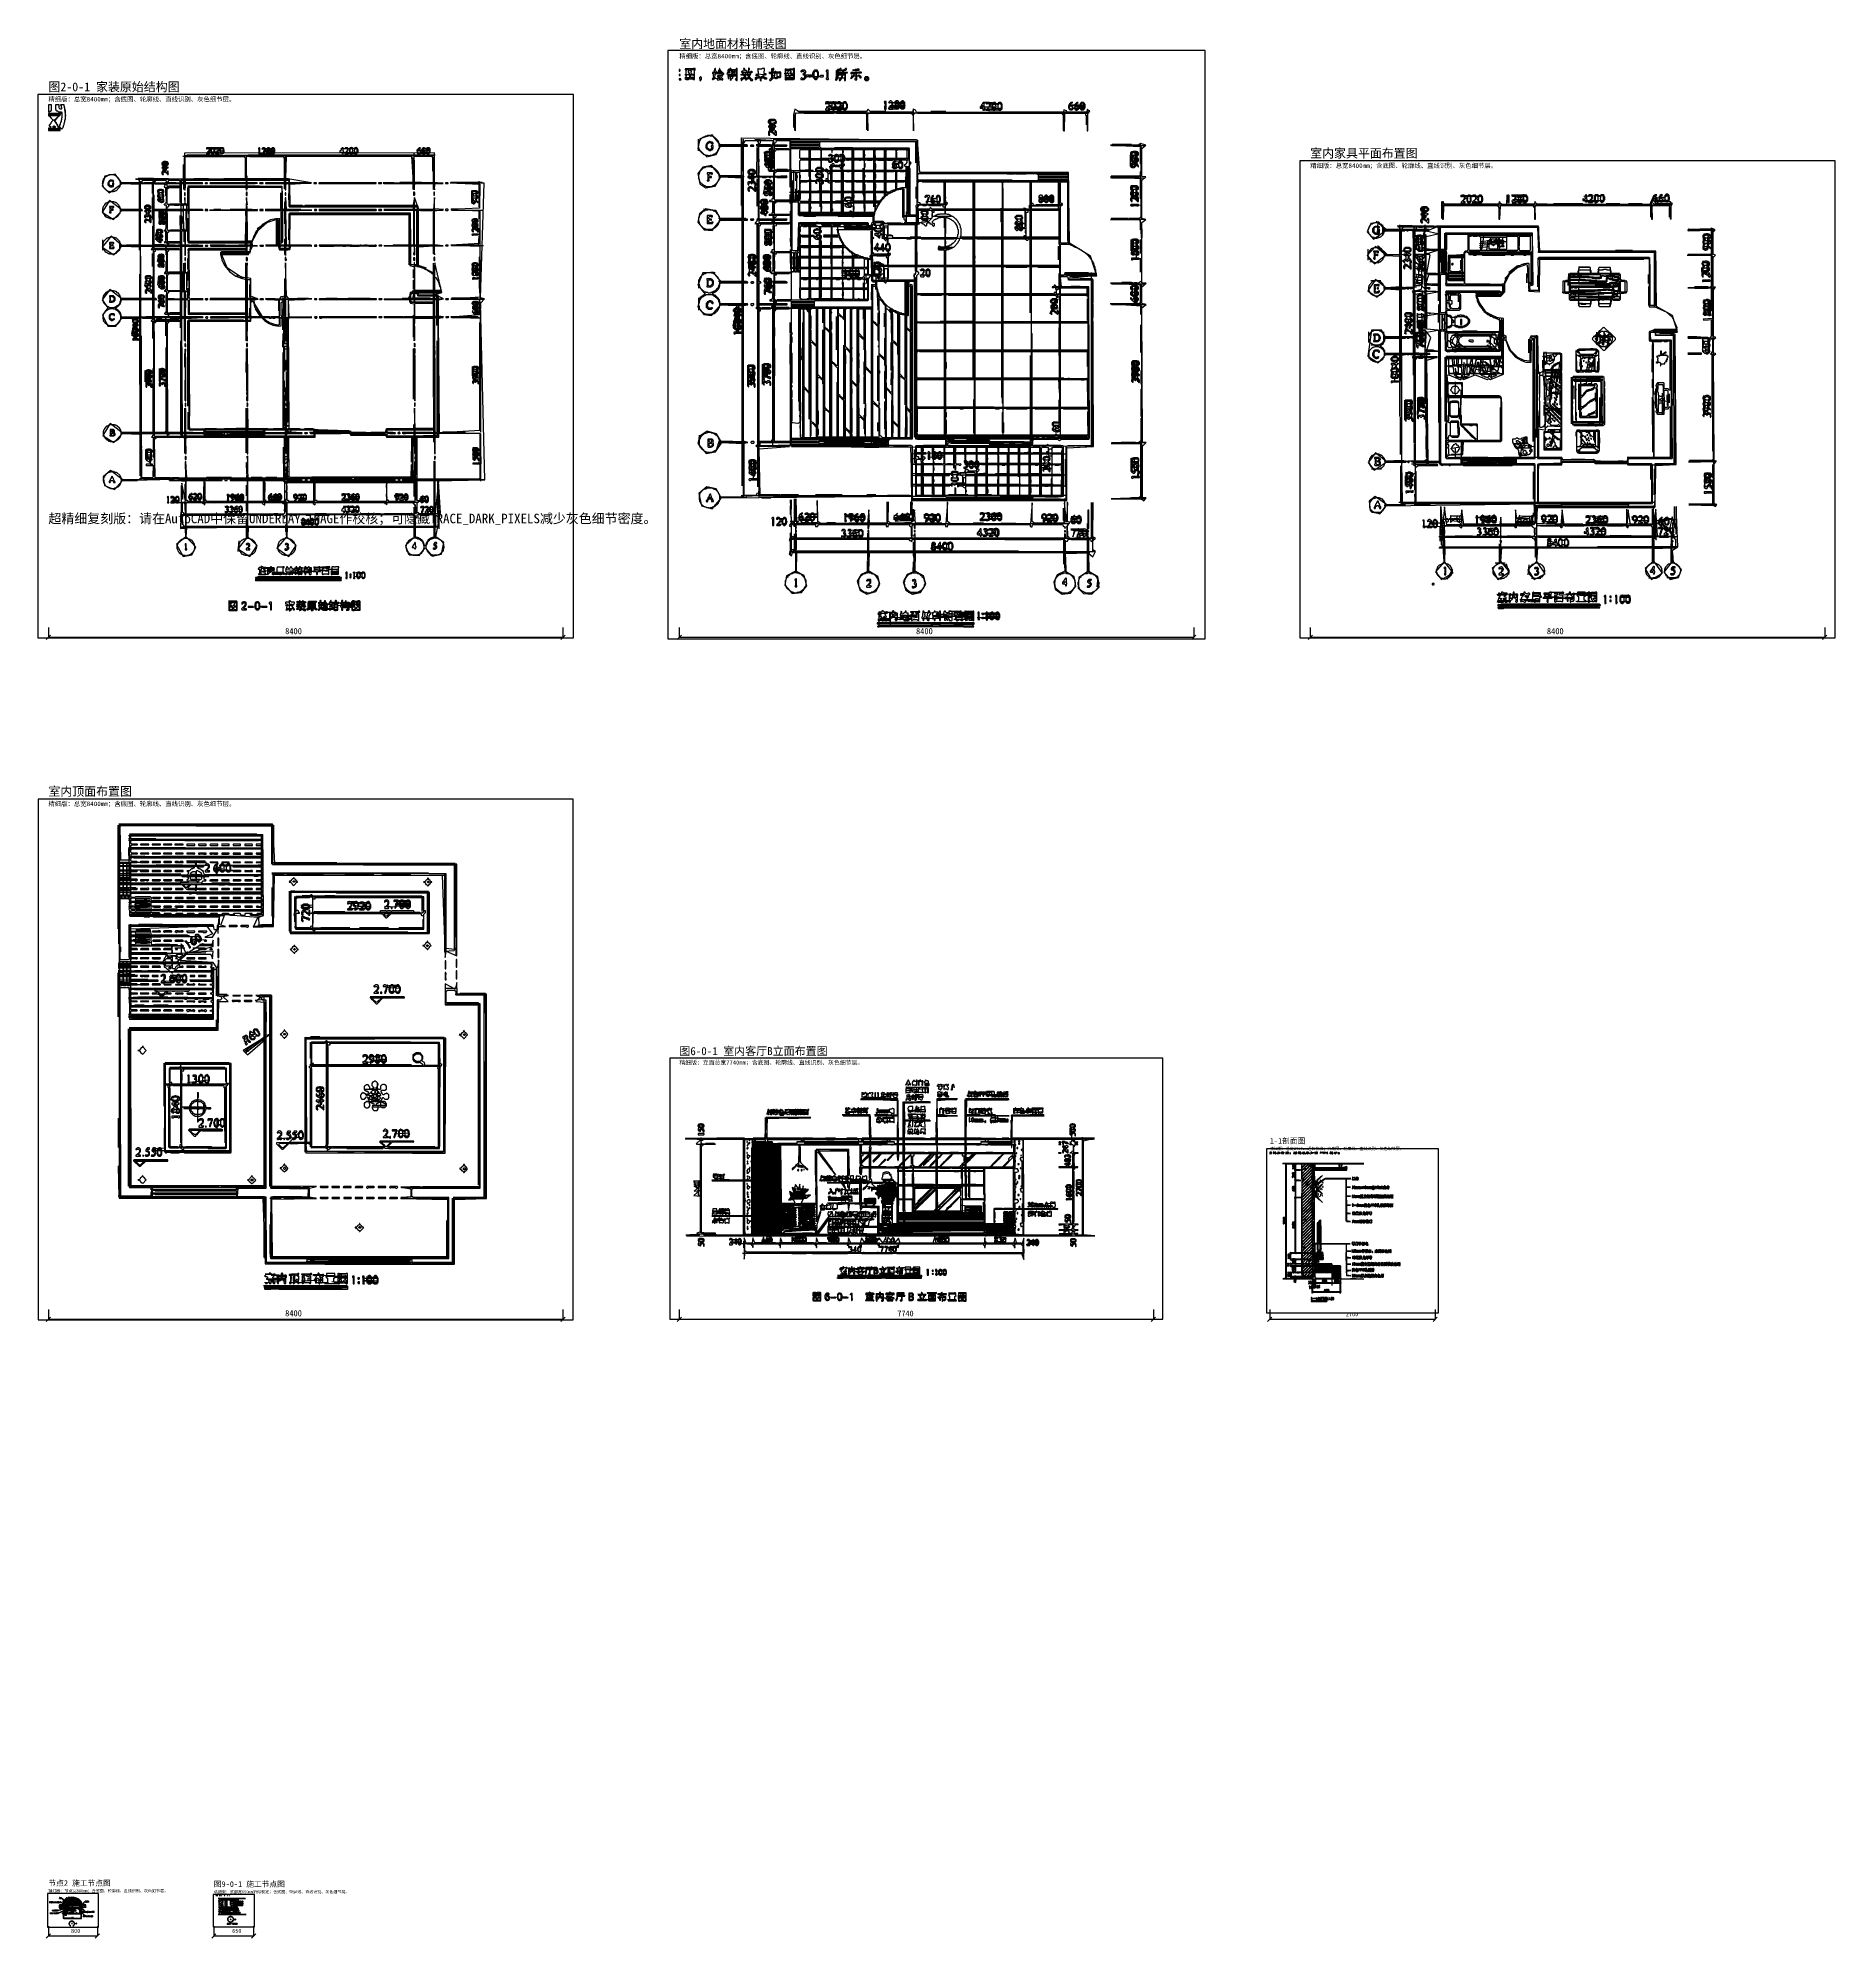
# Model space of a CAD drawing. Header units: millimetres. Extents: x -171 to 29168, y -21389 to 9619.
import ezdxf

# ---------------------------------------------------------------- set-up
doc = ezdxf.new("R2010")
doc.units = ezdxf.units.MM
for name, color, linetype in [('CALIBRATION_DIM', 1, 'Continuous'), ('REFERENCE_FRAME', 3, 'Continuous'), ('REFERENCE_TEXT', 2, 'Continuous'), ('TRACE_CONTOUR_FINE', 8, 'Continuous'), ('TRACE_CONTOUR_MAJOR', 7, 'Continuous'), ('TRACE_DARK_PIXELS', 250, 'Continuous'), ('TRACE_STRAIGHT_LINES', 4, 'Continuous')]:
    doc.layers.add(name, color=color, linetype=linetype)
doc.styles.add('CHINESE', font='simhei.ttf')

msp = doc.modelspace()

# ---------------------------------------------------------------- linework, layer by layer
at = {"layer": 'CALIBRATION_DIM'}
for p, q in [((0, 0), (0, -160)), ((8400, 0), (8400, -160)), ((10300, 0), (10300, -160)), ((18700, 0), (18700, -160)), ((20600, 0), (20600, -160)), ((29000, 0), (29000, -160)), ((-35, -195), (35, -125)), ((0, -160), (8400, -160)), ((8365, -195), (8435, -125)), ((10265, -195), (10335, -125)), ((10300, -160), (18700, -160)), ((18665, -195), (18735, -125)), ((20565, -195), (20635, -125)), ((20600, -160), (29000, -160)), ((28965, -195), (29035, -125)), ((0, -11132), (0, -11292)), ((8400, -11132), (8400, -11292)), ((10300, -11132), (10300, -11292)), ((18040, -11132), (18040, -11292)), ((19940, -11132), (19940, -11292)), ((22640, -11132), (22640, -11292)), ((-35, -11327), (35, -11257)), ((0, -11292), (8400, -11292)), ((8365, -11327), (8435, -11257)), ((10265, -11327), (10335, -11257)), ((10300, -11292), (18040, -11292)), ((18005, -11327), (18075, -11257)), ((19905, -11327), (19975, -11257)), ((19940, -11292), (22640, -11292)), ((22605, -11327), (22675, -11257)), ((-35, -21389), (35, -21319)), ((0, -21194), (0, -21354)), ((0, -21354), (800, -21354)), ((765, -21389), (835, -21319)), ((800, -21194), (800, -21354)), ((2665, -21389), (2735, -21319)), ((2700, -21194), (2700, -21354)), ((2700, -21354), (3350, -21354)), ((3315, -21389), (3385, -21319)), ((3350, -21194), (3350, -21354))]:
    msp.add_line(p, q, dxfattribs=at)
at = {"layer": 'REFERENCE_FRAME'}
for points in [[(10115, -185), (18885, -185), (18885, 9417), (10115, 9417)], [(-171, -171), (8571, -171), (8571, 8699), (-171, 8699)], [(20432, -168), (29168, -168), (29168, 7613), (20432, 7613)], [(-168, -11300), (8568, -11300), (8568, -2802), (-168, -2802)], [(10145, -11287), (18195, -11287), (18195, -7030), (10145, -7030)], [(19886, -11186), (22694, -11186), (22694, -8509), (19886, -8509)], [(-16, -21210), (816, -21210), (816, -20661), (-16, -20661)], [(2687, -21207), (3363, -21207), (3363, -20680), (2687, -20680)]]:
    msp.add_lwpolyline(points, close=True, dxfattribs=at)
at = {"layer": 'TRACE_CONTOUR_FINE'}
for points in [[(10300, 9104), (10300, 9080), (10308, 9080), (10316, 9088), (10316, 9096), (10308, 9104)], [(10300, 9024), (10300, 9008), (10316, 9008), (10316, 9024)], [(11092, 9064), (11100, 9072), (11116, 9072), (11124, 9064), (11124, 9056), (11116, 9048), (11100, 9048), (11092, 9056)], [(11148, 9000), (11156, 9008), (11164, 9008), (11172, 9000), (11172, 8992), (11164, 8984), (11156, 8984), (11148, 8992)], [(11436, 9056), (11444, 9056), (11452, 9048), (11452, 9024), (11444, 9016), (11428, 9016), (11420, 9024), (11420, 9040)], [(12900, 9040), (12908, 9048), (12916, 9048), (12924, 9040), (12924, 9032), (12916, 9024), (12908, 9024), (12900, 9032)], [(13228, 9016), (13220, 9008), (13244, 8984), (13244, 8976), (13252, 8968), (13268, 8968), (13268, 8984), (13244, 9008), (13236, 9008)], [(10300, 8952), (10300, 8936), (10332, 8936), (10324, 8944), (10324, 8952)], [(10836, 8952), (10844, 8944), (10852, 8944), (10860, 8952), (10868, 8952), (10892, 8968), (10852, 8968)], [(13340, 8960), (13356, 8976), (13364, 8976), (13380, 8960), (13380, 8952), (13372, 8944), (13348, 8944), (13340, 8952)], [(13836, 8568), (13844, 8576), (13860, 8576), (13868, 8568), (13868, 8560), (13860, 8552), (13844, 8552), (13836, 8560)], [(13836, 8496), (13844, 8504), (13860, 8504), (13868, 8496), (13868, 8480), (13860, 8472), (13844, 8472), (13836, 8480)], [(15236, 8512), (15244, 8520), (15252, 8520), (15260, 8512), (15260, 8496), (15252, 8488), (15244, 8488), (15236, 8496)], [(11804, 8160), (11812, 8168), (11820, 8168), (11828, 8160), (11828, 8144), (11820, 8136), (11812, 8136), (11804, 8144)], [(3583, 7808), (3589, 7815), (3595, 7815), (3602, 7808), (3602, 7802), (3595, 7795), (3589, 7795), (3583, 7802)], [(3583, 7757), (3589, 7763), (3595, 7763), (3608, 7750), (3608, 7744), (3602, 7738), (3589, 7738), (3583, 7744)], [(3608, 7783), (3615, 7789), (3621, 7789), (3634, 7776), (3634, 7770), (3628, 7763), (3621, 7763), (3608, 7776)], [(11460, 7864), (11460, 7856), (11516, 7856), (11516, 7864), (11508, 7872), (11468, 7872)], [(1897, 7493), (1904, 7500), (1910, 7500), (1917, 7493), (1917, 7487), (1910, 7480), (1904, 7480), (1897, 7487)], [(14028, 7512), (14036, 7512), (14044, 7504), (14044, 7472), (14036, 7464), (14028, 7464), (14020, 7472), (14020, 7504)], [(2560, 7249), (2560, 7242), (2598, 7242), (2598, 7249), (2592, 7255), (2566, 7255)], [(3447, 7249), (3454, 7242), (3505, 7242), (3505, 7255), (3454, 7255)], [(4335, 7255), (4335, 7242), (4374, 7242), (4374, 7255)], [(5390, 7255), (5390, 7242), (5435, 7242), (5441, 7249), (5435, 7255)], [(6483, 7255), (6483, 7242), (6528, 7242), (6528, 7249), (6522, 7255)], [(11468, 7336), (11476, 7344), (11492, 7344), (11500, 7336), (11500, 7328), (11492, 7320), (11476, 7320), (11468, 7328)], [(12756, 7432), (12764, 7440), (12772, 7440), (12780, 7432), (12780, 7424), (12772, 7416), (12764, 7416), (12756, 7424)], [(2219, 7094), (2219, 7056), (2225, 7049), (2232, 7049), (2232, 7094)], [(3235, 7101), (3229, 7094), (3229, 7056), (3235, 7049), (3242, 7049), (3242, 7101)], [(3866, 7094), (3866, 7056), (3878, 7056), (3878, 7094)], [(6290, 7101), (6290, 7056), (6303, 7056), (6303, 7101)], [(11700, 7088), (11708, 7096), (11724, 7096), (11732, 7088), (11732, 7080), (11724, 7072), (11708, 7072), (11700, 7080)], [(11764, 7080), (11780, 7096), (11796, 7096), (11804, 7088), (11804, 7072), (11796, 7064), (11772, 7064), (11764, 7072)], [(16188, 6952), (16188, 6968), (16196, 6976), (16212, 6976), (16220, 6968), (16220, 6960), (16204, 6944), (16196, 6944)], [(24000, 6967), (24008, 6975), (24024, 6975), (24040, 6959), (24040, 6951), (24032, 6943), (24008, 6943), (24000, 6951)], [(24008, 7038), (24016, 7046), (24024, 7046), (24032, 7038), (24032, 7023), (24024, 7015), (24016, 7015), (24008, 7023)], [(1814, 6612), (1820, 6618), (1827, 6618), (1833, 6612), (1833, 6606), (1827, 6599), (1820, 6599), (1814, 6606)], [(1878, 6618), (1885, 6618), (1891, 6612), (1891, 6599), (1885, 6593), (1872, 6593), (1865, 6599), (1865, 6606)], [(2560, 6818), (2560, 6805), (2605, 6805), (2605, 6811), (2598, 6818)], [(3454, 6818), (3454, 6805), (3505, 6805), (3505, 6818)], [(4342, 6818), (4342, 6805), (4374, 6805), (4380, 6811), (4374, 6818)], [(5390, 6811), (5396, 6805), (5435, 6805), (5441, 6811), (5435, 6818), (5396, 6818)], [(11460, 6664), (11460, 6656), (11468, 6648), (11508, 6648), (11516, 6656), (11516, 6664)], [(12292, 6576), (12300, 6584), (12316, 6584), (12324, 6576), (12324, 6568), (12316, 6560), (12300, 6560), (12292, 6568)], [(15796, 6520), (15804, 6528), (15812, 6528), (15820, 6520), (15820, 6512), (15812, 6504), (15804, 6504), (15796, 6512)], [(15860, 6520), (15868, 6528), (15884, 6528), (15892, 6520), (15892, 6504), (15884, 6496), (15868, 6496), (15860, 6504)], [(22455, 6728), (22463, 6736), (22471, 6736), (22479, 6728), (22479, 6720), (22471, 6712), (22463, 6712), (22455, 6720)], [(2560, 6226), (2566, 6220), (2598, 6220), (2605, 6226), (2605, 6232), (2566, 6232)], [(3454, 6232), (3454, 6226), (3460, 6220), (3505, 6220), (3512, 6226), (3512, 6232)], [(4342, 6232), (4342, 6220), (4374, 6220), (4380, 6226), (4380, 6239), (4348, 6239)], [(5396, 6232), (5396, 6226), (5416, 6226), (5422, 6220), (5428, 6226), (5441, 6226), (5441, 6232), (5435, 6239), (5403, 6239)], [(6483, 6232), (6490, 6226), (6528, 6226), (6528, 6239), (6490, 6239)], [(11700, 6280), (11708, 6288), (11724, 6288), (11732, 6280), (11732, 6272), (11724, 6264), (11708, 6264), (11700, 6272)], [(11772, 6264), (11772, 6280), (11780, 6288), (11804, 6288), (11812, 6280), (11812, 6272), (11796, 6256), (11780, 6256)], [(13500, 6200), (13508, 6208), (13516, 6208), (13524, 6200), (13524, 6192), (13516, 6184), (13508, 6184), (13500, 6192)], [(13532, 6400), (13540, 6408), (13548, 6408), (13556, 6400), (13556, 6384), (13548, 6376), (13540, 6376), (13532, 6384)], [(22176, 6481), (22176, 6473), (22200, 6473), (22200, 6489), (22184, 6489)], [(23626, 6322), (23634, 6330), (23649, 6330), (23657, 6322), (23657, 6298), (23649, 6290), (23642, 6290), (23626, 6306)], [(23673, 6314), (23681, 6322), (23689, 6322), (23697, 6314), (23697, 6306), (23689, 6298), (23681, 6298), (23673, 6306)], [(23681, 6274), (23689, 6282), (23697, 6282), (23705, 6274), (23705, 6266), (23697, 6258), (23689, 6258), (23681, 6266)], [(23681, 6218), (23689, 6226), (23697, 6226), (23705, 6218), (23705, 6210), (23697, 6202), (23689, 6202), (23681, 6210)], [(23721, 6274), (23729, 6282), (23745, 6282), (23753, 6274), (23753, 6258), (23745, 6250), (23737, 6250), (23721, 6266)], [(23721, 6226), (23737, 6242), (23745, 6242), (23761, 6226), (23761, 6218), (23753, 6210), (23729, 6210), (23721, 6218)], [(23729, 6314), (23737, 6322), (23745, 6322), (23753, 6314), (23753, 6306), (23745, 6298), (23737, 6298), (23729, 6306)], [(1859, 5898), (1859, 5911), (1865, 5917), (1878, 5917), (1885, 5911), (1885, 5904), (1872, 5892), (1865, 5892)], [(2225, 6033), (2225, 5988), (2238, 5988), (2238, 6033)], [(3872, 6040), (3866, 6033), (3866, 5994), (3872, 5988), (3878, 5988), (3885, 5994), (3885, 6007), (3878, 6014), (3878, 6040)], [(17700, 6120), (17708, 6128), (17716, 6128), (17724, 6120), (17724, 6104), (17716, 6096), (17708, 6096), (17700, 6104)], [(17716, 6152), (17724, 6160), (17756, 6160), (17764, 6152), (17764, 6144), (17756, 6136), (17724, 6136), (17716, 6144)], [(17756, 6112), (17772, 6128), (17788, 6128), (17796, 6120), (17796, 6104), (17788, 6096), (17764, 6096), (17756, 6104)], [(22933, 5940), (22917, 5940), (22909, 5932), (22909, 5924), (22917, 5916), (22925, 5916), (22933, 5924)], [(6985, 5776), (6991, 5782), (7004, 5782), (7011, 5776), (7011, 5763), (7004, 5757), (6991, 5757), (6985, 5763)], [(11468, 5632), (11468, 5624), (11476, 5616), (11500, 5616), (11508, 5624), (11516, 5624), (11516, 5632), (11508, 5640), (11476, 5640)], [(11476, 5856), (11484, 5864), (11492, 5864), (11500, 5856), (11500, 5848), (11492, 5840), (11484, 5840), (11476, 5848)], [(22344, 5852), (22352, 5860), (22368, 5860), (22376, 5852), (22376, 5836), (22368, 5828), (22360, 5828), (22344, 5844)], [(22415, 5852), (22423, 5860), (22439, 5860), (22447, 5852), (22447, 5836), (22439, 5828), (22423, 5828), (22415, 5836)], [(2560, 5358), (2560, 5351), (2566, 5351), (2573, 5345), (2586, 5345), (2592, 5351), (2605, 5351), (2605, 5364), (2566, 5364)], [(3454, 5358), (3454, 5351), (3512, 5351), (3512, 5358), (3505, 5364), (3460, 5364)], [(4342, 5364), (4342, 5351), (4380, 5351), (4380, 5364)], [(5396, 5364), (5396, 5351), (5441, 5351), (5448, 5358), (5441, 5364)], [(6181, 5480), (6187, 5486), (6200, 5486), (6207, 5480), (6207, 5474), (6200, 5467), (6187, 5467), (6181, 5474)], [(6483, 5358), (6490, 5351), (6528, 5351), (6535, 5358), (6528, 5364), (6490, 5364)], [(11468, 5280), (11468, 5264), (11476, 5256), (11500, 5256), (11508, 5264), (11516, 5264), (11516, 5280)], [(21691, 5534), (21691, 5526), (21715, 5526), (21715, 5542), (21699, 5542)], [(22176, 5534), (22184, 5526), (22208, 5526), (22208, 5542), (22184, 5542)], [(22463, 5542), (22463, 5534), (22519, 5534), (22527, 5526), (22551, 5526), (22559, 5534), (22551, 5542)], [(2566, 5062), (2566, 5055), (2573, 5049), (2598, 5049), (2605, 5055), (2605, 5062), (2598, 5068), (2573, 5068)], [(4342, 5062), (4342, 5055), (4348, 5055), (4354, 5049), (4374, 5049), (4380, 5055), (4387, 5055), (4387, 5062), (4380, 5068), (4348, 5068)], [(5396, 5068), (5396, 5055), (5441, 5055), (5448, 5062), (5441, 5068)], [(6490, 5068), (6490, 5055), (6528, 5055), (6535, 5062), (6535, 5068)], [(11236, 5080), (11244, 5088), (11260, 5088), (11268, 5080), (11268, 5072), (11260, 5064), (11244, 5064), (11236, 5072)], [(13732, 5184), (13740, 5192), (13748, 5192), (13756, 5184), (13764, 5184), (13772, 5176), (13772, 5160), (13764, 5152), (13756, 5152), (13732, 5176)], [(22352, 5199), (22352, 5215), (22360, 5223), (22376, 5223), (22384, 5215), (22384, 5207), (22368, 5191), (22360, 5191)], [(22415, 5207), (22431, 5223), (22447, 5223), (22455, 5215), (22455, 5199), (22447, 5191), (22423, 5191), (22415, 5199)], [(22925, 5008), (22933, 5008), (22941, 5000), (22941, 4976), (22933, 4968), (22925, 4968), (22917, 4976), (22917, 5000)], [(27025, 5128), (27033, 5136), (27057, 5136), (27065, 5128), (27065, 5120), (27057, 5112), (27033, 5112), (27025, 5120)], [(27129, 5144), (27137, 5136), (27137, 5120), (27121, 5104), (27113, 5104), (27097, 5120), (27097, 5128), (27105, 5136), (27113, 5136), (27121, 5144)], [(1415, 4920), (1421, 4927), (1428, 4927), (1434, 4920), (1434, 4914), (1428, 4908), (1421, 4908), (1415, 4914)], [(3853, 4940), (3859, 4946), (3866, 4946), (3872, 4940), (3872, 4927), (3866, 4920), (3859, 4920), (3853, 4927)], [(3853, 4895), (3859, 4901), (3866, 4901), (3872, 4895), (3872, 4882), (3866, 4875), (3859, 4875), (3853, 4882)], [(3859, 4856), (3866, 4856), (3872, 4850), (3872, 4830), (3866, 4824), (3859, 4824), (3853, 4830), (3853, 4850)], [(3885, 4702), (3891, 4708), (3898, 4708), (3904, 4702), (3904, 4695), (3898, 4689), (3891, 4689), (3885, 4695)], [(22184, 4722), (22208, 4722), (22216, 4729), (22208, 4737), (22192, 4737), (22184, 4729)], [(23482, 4682), (23482, 4658), (23506, 4658), (23506, 4674), (23498, 4682)], [(23514, 4777), (23522, 4785), (23546, 4785), (23562, 4769), (23562, 4761), (23554, 4753), (23538, 4753), (23530, 4761), (23522, 4761), (23514, 4769)], [(25258, 4714), (25266, 4722), (25282, 4722), (25290, 4714), (25290, 4698), (25282, 4690), (25274, 4690), (25258, 4706)], [(2232, 4631), (2225, 4625), (2225, 4592), (2232, 4586), (2238, 4586), (2245, 4592), (2245, 4612), (2238, 4618), (2238, 4631)], [(3235, 4631), (3235, 4586), (3248, 4586), (3248, 4631)], [(22184, 4459), (22184, 4451), (22208, 4451), (22208, 4467), (22192, 4467)], [(23013, 4610), (23020, 4618), (23036, 4618), (23044, 4610), (23044, 4594), (23036, 4586), (23020, 4586), (23013, 4594)], [(23522, 4570), (23546, 4586), (23554, 4586), (23562, 4578), (23562, 4562), (23554, 4554), (23530, 4554), (23522, 4562)], [(24509, 4427), (24517, 4435), (24525, 4435), (24541, 4419), (24541, 4411), (24533, 4403), (24517, 4403), (24509, 4411)], [(24963, 4499), (24971, 4507), (24979, 4507), (24987, 4499), (24987, 4491), (24979, 4483), (24971, 4483), (24963, 4491)], [(25075, 4355), (25067, 4355), (25059, 4347), (25075, 4347)], [(25146, 4347), (25146, 4339), (25154, 4331), (25162, 4339), (25154, 4347)], [(25266, 4515), (25274, 4522), (25282, 4522), (25290, 4515), (25290, 4499), (25282, 4491), (25274, 4491), (25266, 4499)], [(1840, 4149), (1846, 4155), (1859, 4155), (1865, 4149), (1865, 4142), (1859, 4136), (1846, 4136), (1840, 4142)], [(1872, 4123), (1878, 4129), (1891, 4129), (1897, 4123), (1897, 4110), (1891, 4104), (1878, 4104), (1872, 4110)], [(11676, 4176), (11684, 4184), (11700, 4184), (11708, 4176), (11708, 4168), (11700, 4160), (11684, 4160), (11676, 4168)], [(22965, 4156), (22981, 4172), (22989, 4172), (23005, 4156), (23005, 4148), (22997, 4140), (22973, 4140), (22965, 4148)], [(23084, 4156), (23092, 4164), (23100, 4164), (23108, 4156), (23108, 4148), (23100, 4140), (23092, 4140), (23084, 4148)], [(23610, 4156), (23618, 4164), (23634, 4164), (23642, 4156), (23642, 4148), (23634, 4140), (23618, 4140), (23610, 4148)], [(24422, 4323), (24430, 4331), (24438, 4331), (24446, 4323), (24446, 4315), (24438, 4307), (24430, 4307), (24422, 4315)], [(24557, 4045), (24549, 4045), (24549, 4029), (24557, 4037)], [(24931, 4045), (24939, 4053), (24955, 4053), (24963, 4045), (24963, 4037), (24955, 4029), (24939, 4029), (24931, 4037)], [(25099, 4331), (25099, 4315), (25107, 4315), (25115, 4323), (25107, 4331)], [(25130, 4252), (25115, 4252), (25115, 4236), (25122, 4236), (25130, 4244)], [(25130, 4300), (25130, 4284), (25138, 4284), (25146, 4292), (25138, 4300)], [(25178, 4268), (25162, 4268), (25162, 4252), (25170, 4252), (25178, 4260)], [(25178, 4315), (25170, 4307), (25178, 4300), (25186, 4300), (25194, 4307), (25186, 4315)], [(24549, 3917), (24549, 3901), (24557, 3901), (24565, 3909), (24557, 3917)], [(24581, 3957), (24573, 3965), (24565, 3965), (24557, 3957), (24557, 3949), (24573, 3949)], [(24581, 4013), (24573, 4005), (24581, 3997), (24589, 3997), (24589, 4013)], [(24589, 3758), (24581, 3750), (24581, 3742), (24589, 3742)], [(24597, 3933), (24597, 3917), (24605, 3917), (24605, 3933)], [(24621, 3981), (24613, 3981), (24605, 3973), (24605, 3965), (24621, 3965)], [(24613, 3726), (24613, 3710), (24621, 3710), (24629, 3718), (24621, 3726)], [(24637, 4029), (24629, 4029), (24621, 4021), (24621, 4013), (24637, 4013)], [(24637, 3774), (24629, 3774), (24621, 3766), (24621, 3758), (24637, 3758)], [(24637, 3901), (24629, 3901), (24629, 3885), (24637, 3893)], [(24653, 3949), (24645, 3949), (24637, 3941), (24637, 3933), (24653, 3933)], [(2238, 3660), (2232, 3653), (2232, 3615), (2238, 3608), (2245, 3608), (2245, 3660)], [(3255, 3660), (3242, 3660), (3235, 3653), (3242, 3647), (3242, 3621), (3235, 3615), (3242, 3608), (3248, 3608), (3255, 3615)], [(5982, 3666), (5975, 3660), (5975, 3608), (5982, 3608), (5988, 3615), (5988, 3660)], [(22360, 3623), (22368, 3631), (22384, 3631), (22391, 3623), (22391, 3615), (22384, 3607), (22368, 3607), (22360, 3615)], [(24581, 3456), (24565, 3456), (24565, 3440), (24573, 3440), (24581, 3448)], [(24597, 3631), (24581, 3631), (24581, 3615), (24589, 3615), (24597, 3623)], [(24581, 3503), (24581, 3487), (24589, 3487), (24597, 3495), (24589, 3503)], [(24613, 3671), (24605, 3678), (24597, 3678), (24589, 3671), (24589, 3663), (24605, 3663)], [(24597, 3424), (24597, 3408), (24605, 3408), (24613, 3416), (24605, 3424)], [(24613, 3471), (24613, 3456), (24621, 3456), (24629, 3464), (24621, 3471)], [(24629, 3647), (24621, 3639), (24629, 3631), (24637, 3631), (24637, 3647)], [(24637, 3519), (24629, 3511), (24629, 3503), (24637, 3503)], [(24645, 3440), (24645, 3424), (24653, 3424), (24661, 3432), (24653, 3440)], [(24669, 3487), (24661, 3487), (24661, 3471), (24669, 3479)], [(3891, 3383), (3898, 3390), (3904, 3390), (3911, 3383), (3911, 3370), (3904, 3364), (3898, 3364), (3891, 3370)], [(3891, 3293), (3898, 3300), (3904, 3300), (3911, 3293), (3911, 3287), (3904, 3280), (3898, 3280), (3891, 3287)], [(3891, 3229), (3898, 3235), (3904, 3235), (3911, 3229), (3911, 3216), (3904, 3209), (3898, 3209), (3891, 3216)], [(3891, 3203), (3898, 3209), (3904, 3209), (3917, 3197), (3917, 3184), (3911, 3177), (3904, 3177), (3891, 3190)], [(4181, 3171), (4187, 3164), (4226, 3164), (4232, 3171), (4232, 3177), (4187, 3177)], [(5223, 3164), (5229, 3171), (5242, 3171), (5248, 3164), (5248, 3158), (5242, 3152), (5229, 3152), (5223, 3158)], [(5705, 3177), (5705, 3171), (5711, 3164), (5737, 3164), (5744, 3171), (5744, 3177), (5737, 3177), (5731, 3184), (5718, 3184), (5711, 3177)], [(16124, 3104), (16132, 3112), (16156, 3112), (16164, 3104), (16164, 3096), (16156, 3088), (16132, 3088), (16124, 3096)], [(16476, 3280), (16484, 3288), (16508, 3288), (16516, 3280), (16516, 3272), (16508, 3264), (16484, 3264), (16476, 3272)], [(24565, 3408), (24549, 3408), (24549, 3392), (24557, 3392), (24565, 3400)], [(24597, 3376), (24581, 3376), (24581, 3360), (24589, 3360), (24597, 3368)], [(24629, 3392), (24629, 3384), (24637, 3376), (24645, 3384), (24637, 3392)], [(25091, 3121), (25083, 3113), (25091, 3105), (25099, 3105), (25099, 3113)], [(25115, 3145), (25115, 3137), (25130, 3137), (25130, 3145)], [(25170, 3137), (25162, 3129), (25170, 3121), (25178, 3121), (25178, 3129)], [(3255, 2791), (3248, 2791), (3235, 2779), (3242, 2772), (3242, 2746), (3248, 2740), (3255, 2746)], [(6303, 2791), (6303, 2746), (6316, 2746), (6316, 2772), (6323, 2779), (6316, 2785), (6316, 2791)], [(6934, 2830), (6940, 2836), (6953, 2836), (6959, 2830), (6959, 2824), (6953, 2817), (6940, 2817), (6934, 2824)], [(7004, 2843), (7011, 2843), (7017, 2836), (7017, 2817), (7011, 2811), (6998, 2811), (6991, 2817), (6991, 2830)], [(14452, 2840), (14460, 2848), (14468, 2848), (14476, 2840), (14476, 2832), (14468, 2824), (14460, 2824), (14452, 2832)], [(24048, 2906), (24056, 2914), (24064, 2914), (24071, 2906), (24071, 2898), (24064, 2890), (24056, 2890), (24048, 2898)], [(24056, 3057), (24064, 3065), (24079, 3065), (24087, 3057), (24087, 3049), (24079, 3042), (24064, 3042), (24056, 3049)], [(24087, 3026), (24095, 3034), (24103, 3034), (24111, 3026), (24111, 3018), (24103, 3010), (24095, 3010), (24087, 3018)], [(24095, 3081), (24103, 3089), (24127, 3089), (24135, 3081), (24135, 3065), (24127, 3057), (24111, 3057), (24095, 3073)], [(24167, 2954), (24175, 2962), (24191, 2962), (24199, 2954), (24199, 2938), (24191, 2930), (24175, 2930), (24167, 2938)], [(24183, 2890), (24191, 2898), (24199, 2898), (24207, 2890), (24207, 2874), (24199, 2866), (24191, 2866), (24183, 2874)], [(24430, 3073), (24438, 3081), (24446, 3081), (24454, 3073), (24454, 3057), (24446, 3049), (24438, 3049), (24430, 3057)], [(24430, 2938), (24438, 2946), (24446, 2946), (24462, 2930), (24462, 2922), (24454, 2914), (24438, 2914), (24430, 2922)], [(24470, 2986), (24478, 2994), (24485, 2994), (24501, 2978), (24501, 2962), (24493, 2954), (24478, 2954), (24470, 2962)], [(24517, 2970), (24525, 2978), (24533, 2978), (24541, 2970), (24541, 2962), (24533, 2954), (24525, 2954), (24517, 2962)], [(24971, 2890), (24979, 2898), (24987, 2898), (24995, 2890), (24995, 2882), (24987, 2874), (24979, 2874), (24971, 2882)], [(25107, 3073), (25107, 3057), (25115, 3057), (25115, 3073)], [(25138, 3097), (25138, 3089), (25146, 3081), (25154, 3089), (25146, 3097)], [(25154, 3057), (25146, 3049), (25154, 3042), (25162, 3042), (25162, 3057)], [(25178, 3081), (25186, 3073), (25194, 3073), (25194, 3081)], [(11484, 2504), (11492, 2512), (11508, 2512), (11516, 2504), (11516, 2496), (11508, 2488), (11492, 2488), (11484, 2496)], [(14452, 2776), (14460, 2784), (14468, 2784), (14476, 2776), (14476, 2768), (14468, 2760), (14460, 2760), (14452, 2768)], [(17692, 2640), (17700, 2648), (17716, 2648), (17724, 2640), (17724, 2632), (17716, 2624), (17700, 2624), (17692, 2632)], [(17764, 2624), (17764, 2640), (17772, 2648), (17796, 2648), (17804, 2640), (17804, 2632), (17780, 2616), (17772, 2616)], [(22192, 2715), (22192, 2699), (22200, 2691), (22208, 2691), (22216, 2699), (22216, 2715)], [(2997, 2418), (3004, 2425), (3017, 2425), (3023, 2418), (3023, 2412), (3017, 2406), (3004, 2406), (2997, 2412)], [(3049, 2418), (3055, 2425), (3081, 2425), (3087, 2418), (3087, 2412), (3081, 2406), (3055, 2406), (3049, 2412)], [(3274, 2418), (3280, 2425), (3300, 2425), (3306, 2418), (3306, 2412), (3300, 2406), (3280, 2406), (3274, 2412)], [(3866, 2451), (3872, 2457), (3878, 2457), (3885, 2451), (3885, 2438), (3878, 2431), (3872, 2431), (3866, 2438)], [(4194, 2406), (4194, 2399), (4226, 2399), (4226, 2412), (4200, 2412)], [(5004, 2431), (5010, 2438), (5023, 2438), (5030, 2431), (5030, 2425), (5023, 2418), (5010, 2418), (5004, 2425)], [(5711, 2412), (5711, 2406), (5718, 2399), (5737, 2399), (5737, 2412)], [(27041, 2397), (27049, 2405), (27065, 2405), (27073, 2397), (27073, 2381), (27065, 2373), (27049, 2373), (27041, 2381)], [(5994, 1962), (6001, 1962), (6007, 1955), (6007, 1930), (6001, 1923), (5994, 1923), (5988, 1930), (5988, 1955)], [(10788, 2120), (10796, 2128), (10804, 2128), (10812, 2120), (10812, 2112), (10804, 2104), (10796, 2104), (10788, 2112)], [(22527, 2014), (22535, 2022), (22543, 2022), (22551, 2014), (22551, 2006), (22543, 1998), (22535, 1998), (22527, 2006)], [(4149, 1756), (4155, 1762), (4161, 1762), (4168, 1756), (4168, 1749), (4161, 1743), (4155, 1743), (4149, 1749)], [(4149, 1698), (4155, 1704), (4161, 1704), (4168, 1698), (4168, 1685), (4161, 1679), (4155, 1679), (4149, 1685)], [(12196, 1584), (12196, 1560), (12212, 1560), (12212, 1584)], [(14140, 1584), (14132, 1576), (14132, 1568), (14140, 1560), (14148, 1560), (14148, 1584)], [(15180, 1560), (15188, 1568), (15204, 1568), (15212, 1560), (15212, 1536), (15204, 1528), (15196, 1528), (15180, 1544)], [(16588, 1576), (16588, 1560), (16604, 1560), (16604, 1576)], [(23968, 1712), (23976, 1720), (23984, 1720), (23992, 1712), (23992, 1704), (23984, 1696), (23976, 1696), (23968, 1704)], [(14436, 1360), (14444, 1368), (14460, 1368), (14468, 1360), (14468, 1352), (14460, 1344), (14444, 1344), (14436, 1352)], [(14436, 1296), (14444, 1304), (14460, 1304), (14468, 1296), (14468, 1280), (14460, 1272), (14444, 1272), (14436, 1280)], [(14516, 1328), (14524, 1336), (14540, 1336), (14548, 1328), (14548, 1312), (14540, 1304), (14524, 1304), (14516, 1312)], [(24485, 1425), (24493, 1433), (24509, 1433), (24517, 1425), (24517, 1409), (24509, 1401), (24501, 1401), (24485, 1417)], [(24485, 1362), (24493, 1369), (24501, 1369), (24517, 1354), (24517, 1338), (24509, 1330), (24501, 1330), (24485, 1346)], [(26508, 1425), (26508, 1393), (26516, 1393), (26524, 1401), (26524, 1409), (26516, 1417), (26516, 1425)], [(4264, 958), (4271, 958), (4277, 952), (4277, 926), (4271, 920), (4264, 920), (4258, 926), (4258, 952)], [(4695, 945), (4702, 952), (4708, 952), (4715, 945), (4715, 939), (4708, 933), (4702, 933), (4695, 939)], [(26173, 947), (26181, 955), (26189, 955), (26205, 940), (26205, 924), (26197, 916), (26181, 916), (26173, 924)], [(3499, 913), (3505, 920), (3512, 920), (3518, 913), (3518, 907), (3512, 900), (3505, 900), (3499, 907)], [(3949, 907), (3956, 913), (3968, 913), (3975, 907), (3975, 894), (3968, 888), (3956, 888), (3949, 894)], [(4097, 900), (4104, 907), (4116, 907), (4123, 900), (4123, 888), (4116, 881), (4104, 881), (4097, 888)], [(4644, 913), (4650, 913), (4657, 907), (4657, 888), (4650, 881), (4644, 881), (4637, 888), (4637, 907)], [(4689, 907), (4695, 913), (4708, 913), (4721, 900), (4721, 894), (4715, 888), (4702, 888), (4689, 900)], [(16572, 744), (16580, 752), (16588, 752), (16596, 744), (16596, 736), (16588, 728), (16580, 728), (16572, 736)], [(22591, 717), (22591, 701), (22598, 693), (22614, 693), (22622, 701), (22622, 717)], [(2959, 360), (2965, 367), (2984, 367), (2991, 360), (2991, 354), (2984, 347), (2965, 347), (2959, 354)], [(4110, 322), (4116, 328), (4123, 328), (4136, 315), (4136, 309), (4129, 302), (4116, 302), (4110, 309)], [(4251, 315), (4251, 328), (4258, 334), (4271, 334), (4277, 328), (4277, 322), (4264, 309), (4258, 309)], [(4271, 418), (4277, 418), (4284, 412), (4284, 399), (4277, 392), (4264, 392), (4258, 399), (4258, 405)], [(4290, 379), (4296, 386), (4322, 386), (4329, 379), (4329, 373), (4322, 367), (4296, 367), (4290, 373)], [(4296, 354), (4303, 360), (4329, 360), (4335, 354), (4335, 347), (4329, 341), (4303, 341), (4296, 347)], [(4432, 367), (4438, 373), (4444, 373), (4451, 367), (4451, 354), (4444, 347), (4438, 347), (4432, 354)], [(4824, 367), (4830, 373), (4837, 373), (4843, 367), (4843, 360), (4837, 354), (4830, 354), (4824, 360)], [(4965, 412), (4972, 418), (4985, 418), (4991, 412), (4991, 399), (4978, 386), (4972, 386), (4965, 392)], [(4965, 360), (4972, 367), (4985, 367), (4991, 360), (4991, 354), (4985, 347), (4972, 347), (4965, 354)], [(23697, 541), (23705, 549), (23737, 549), (23745, 541), (23745, 533), (23737, 525), (23705, 525), (23697, 533)], [(23753, 470), (23761, 478), (23769, 478), (23777, 470), (23777, 462), (23769, 454), (23761, 454), (23753, 462)], [(24064, 541), (24071, 549), (24087, 549), (24095, 541), (24095, 533), (24087, 525), (24071, 525), (24064, 533)], [(24111, 510), (24119, 518), (24127, 518), (24135, 510), (24135, 502), (24127, 494), (24119, 494), (24111, 502)], [(24247, 518), (24255, 525), (24286, 525), (24294, 518), (24294, 510), (24286, 502), (24255, 502), (24247, 510)], [(24438, 541), (24446, 549), (24454, 549), (24462, 541), (24462, 533), (24454, 525), (24446, 525), (24438, 533)], [(24485, 541), (24493, 549), (24501, 549), (24509, 541), (24509, 525), (24501, 518), (24493, 518), (24485, 525)], [(24860, 478), (24868, 486), (24876, 486), (24884, 478), (24884, 462), (24876, 454), (24868, 454), (24860, 462)], [(25154, 533), (25154, 549), (25162, 557), (25178, 557), (25186, 549), (25186, 541), (25170, 525), (25162, 525)], [(25162, 494), (25162, 510), (25170, 518), (25186, 518), (25194, 510), (25194, 502), (25178, 486), (25170, 486)], [(25234, 525), (25242, 533), (25258, 533), (25266, 525), (25266, 510), (25250, 494), (25242, 494), (25234, 502)], [(25489, 510), (25489, 494), (25497, 486), (25513, 486), (25513, 510)], [(25489, 446), (25489, 422), (25513, 422), (25513, 446)], [(13636, 168), (13644, 176), (13652, 176), (13660, 168), (13660, 160), (13652, 152), (13644, 152), (13636, 160)], [(13644, 136), (13652, 144), (13660, 144), (13668, 136), (13668, 128), (13660, 120), (13652, 120), (13644, 128)], [(13804, 216), (13812, 224), (13828, 224), (13836, 216), (13836, 192), (13828, 184), (13820, 184), (13804, 200)], [(13932, 176), (13940, 184), (13956, 184), (13964, 176), (13964, 168), (13956, 160), (13940, 160), (13932, 168)], [(14004, 152), (14012, 160), (14020, 160), (14028, 152), (14028, 136), (14020, 128), (14012, 128), (14004, 136)], [(14644, 160), (14652, 168), (14660, 168), (14668, 160), (14668, 152), (14660, 144), (14652, 144), (14644, 152)], [(14988, 240), (14996, 248), (15004, 248), (15012, 240), (15012, 224), (15004, 216), (14996, 216), (14988, 224)], [(14988, 192), (14996, 200), (15004, 200), (15012, 192), (15012, 184), (15004, 176), (14996, 176), (14988, 184)], [(15076, 232), (15084, 232), (15092, 224), (15092, 200), (15084, 192), (15068, 192), (15060, 200), (15060, 208)], [(15244, 224), (15244, 216), (15252, 208), (15268, 208), (15268, 224)], [(15244, 152), (15252, 144), (15268, 144), (15268, 160), (15252, 160)], [(1505, -3540), (1505, -3548), (1641, -3548), (1641, -3540)], [(1505, -3684), (1505, -3693), (1641, -3693), (1641, -3684)], [(1692, -3540), (1692, -3548), (1828, -3548), (1828, -3540)], [(1692, -3684), (1692, -3693), (1828, -3693), (1828, -3684)], [(1879, -3540), (1879, -3548), (2015, -3548), (2015, -3540)], [(1879, -3684), (1879, -3693), (2015, -3693), (2015, -3684)], [(2066, -3540), (2066, -3548), (2202, -3548), (2202, -3540)], [(2074, -3684), (2074, -3693), (2202, -3693), (2202, -3684)], [(2262, -3684), (2262, -3693), (2364, -3693), (2372, -3701), (2381, -3701), (2389, -3693), (2389, -3684)], [(2449, -3829), (2457, -3837), (2576, -3837), (2576, -3829)], [(3018, -3829), (3018, -3837), (3137, -3837), (3137, -3829)], [(3018, -3982), (3137, -3982), (3146, -3973), (3018, -3973)], [(3205, -3829), (3205, -3837), (3333, -3837), (3333, -3829)], [(3996, -4143), (4004, -4135), (4013, -4135), (4021, -4143), (4021, -4152), (4013, -4160), (4004, -4160), (3996, -4152)], [(6189, -4152), (6198, -4143), (6206, -4143), (6215, -4152), (6215, -4160), (6206, -4169), (6198, -4169), (6189, -4160)], [(5594, -4568), (5594, -4585), (5611, -4585), (5611, -4577), (5603, -4568)], [(2074, -5249), (2074, -5257), (2109, -5257), (2109, -5240), (2083, -5240)], [(2160, -5189), (2168, -5181), (2185, -5181), (2194, -5189), (2194, -5215), (2185, -5223), (2177, -5223), (2168, -5215), (2168, -5206), (2160, -5198)], [(2576, -5249), (2568, -5240), (2559, -5240), (2551, -5249), (2457, -5249), (2449, -5257), (2576, -5257)], [(2542, -5113), (2551, -5121), (2576, -5121), (2585, -5113), (2576, -5104), (2551, -5104)], [(2636, -5249), (2636, -5257), (2678, -5257), (2678, -5249), (2670, -5249), (2661, -5240), (2653, -5240), (2644, -5249)], [(4004, -5249), (4013, -5240), (4021, -5240), (4030, -5249), (4030, -5257), (4021, -5266), (4013, -5266), (4004, -5257)], [(6172, -5189), (6181, -5181), (6189, -5181), (6198, -5189), (6198, -5198), (6189, -5206), (6181, -5206), (6172, -5198)], [(1964, -5555), (1972, -5546), (1998, -5546), (2006, -5555), (2006, -5563), (1998, -5572), (1972, -5572), (1964, -5563)], [(6479, -5444), (6479, -5572), (6487, -5572), (6487, -5444)], [(6657, -5419), (6657, -5546), (6666, -5546), (6666, -5419)], [(1887, -5827), (1887, -5835), (2006, -5835), (2006, -5827)], [(2074, -5827), (2074, -5835), (2202, -5835), (2202, -5827), (2194, -5827), (2185, -5818), (2177, -5827), (2134, -5827), (2126, -5818), (2117, -5827)], [(2313, -5682), (2313, -5699), (2389, -5699), (2389, -5682)], [(2449, -5827), (2449, -5835), (2576, -5835), (2576, -5827), (2474, -5827), (2466, -5818), (2457, -5818)], [(6657, -5606), (6657, -5733), (6666, -5733), (6666, -5606)], [(1496, -5971), (1505, -5980), (1641, -5980), (1641, -5971)], [(1505, -6099), (1505, -6107), (1641, -6107), (1632, -6099)], [(1692, -6107), (1828, -6107), (1828, -6099), (1700, -6099)], [(1879, -6107), (2015, -6107), (2006, -6099), (1887, -6099)], [(2066, -6107), (2202, -6107), (2194, -6099), (2074, -6099)], [(2074, -5971), (2074, -5980), (2091, -5980), (2100, -5988), (2109, -5988), (2117, -5980), (2177, -5980), (2185, -5988), (2194, -5980), (2202, -5980), (2202, -5971)], [(2262, -6099), (2262, -6107), (2270, -6116), (2279, -6107), (2364, -6107), (2372, -6116), (2381, -6116), (2389, -6107), (2389, -6099)], [(3010, -6014), (3129, -6014), (3137, -6005), (3010, -6005)], [(3197, -6005), (3197, -6014), (3324, -6014), (3324, -6005)], [(5441, -5954), (5424, -5954), (5424, -5971), (5433, -5980), (5441, -5971)], [(3205, -6685), (3214, -6677), (3222, -6677), (3239, -6694), (3239, -6711), (3231, -6719), (3214, -6719), (3205, -6711)], [(3843, -6634), (3851, -6626), (3860, -6626), (3868, -6634), (3868, -6643), (3860, -6651), (3851, -6651), (3843, -6643)], [(6776, -6643), (6785, -6634), (6793, -6634), (6802, -6643), (6802, -6651), (6793, -6660), (6785, -6660), (6776, -6651)], [(3239, -6906), (3248, -6898), (3256, -6898), (3265, -6906), (3265, -6915), (3256, -6923), (3248, -6923), (3239, -6915)], [(5356, -7068), (5365, -7060), (5382, -7060), (5390, -7068), (5390, -7094), (5382, -7102), (5373, -7102), (5356, -7085)], [(5373, -6983), (5382, -6983), (5390, -6992), (5390, -7017), (5382, -7026), (5373, -7026), (5365, -7017), (5365, -6992)], [(14539, -7648), (14545, -7642), (14550, -7642), (14556, -7648), (14556, -7654), (14550, -7660), (14545, -7660), (14539, -7654)], [(14556, -7642), (14556, -7631), (14562, -7625), (14574, -7625), (14580, -7631), (14580, -7637), (14568, -7648), (14562, -7648)], [(14657, -7642), (14663, -7637), (14669, -7637), (14675, -7642), (14675, -7648), (14669, -7654), (14663, -7654), (14657, -7648)], [(14794, -7506), (14794, -7494), (14788, -7494), (14782, -7500), (14776, -7500), (14782, -7506)], [(15080, -7583), (15068, -7583), (15068, -7589), (15074, -7595), (15080, -7589)], [(2015, -7884), (2023, -7876), (2040, -7876), (2049, -7884), (2049, -7901), (2040, -7910), (2032, -7910), (2015, -7893)], [(11798, -7874), (11792, -7880), (11798, -7886), (11804, -7886), (11804, -7874)], [(13540, -8017), (13546, -8011), (13552, -8011), (13558, -8017), (13558, -8023), (13552, -8029), (13546, -8029), (13540, -8023)], [(13570, -8047), (13576, -8053), (13576, -8065), (13564, -8076), (13558, -8076), (13552, -8070), (13552, -8059), (13564, -8047)], [(14063, -7963), (14069, -7963), (14075, -7969), (14075, -7993), (14069, -7999), (14063, -7999), (14057, -7993), (14057, -7969)], [(14176, -8059), (14182, -8053), (14194, -8053), (14200, -8059), (14200, -8076), (14194, -8082), (14188, -8082), (14182, -8076), (14182, -8070), (14176, -8065)], [(14206, -7833), (14200, -7839), (14206, -7845), (14212, -7845), (14218, -7839), (14212, -7833)], [(14253, -8059), (14259, -8053), (14271, -8053), (14277, -8059), (14277, -8070), (14265, -8082), (14259, -8082), (14253, -8076)], [(14747, -7845), (14747, -7851), (14753, -7856), (14759, -7856), (14759, -7851), (14753, -7845)], [(15299, -8053), (15294, -8053), (15288, -8059), (15288, -8082), (15294, -8088), (15305, -8076), (15305, -8059)], [(15395, -8047), (15401, -8041), (15412, -8041), (15418, -8047), (15418, -8059), (15406, -8070), (15401, -8070), (15395, -8065)], [(15537, -8053), (15543, -8047), (15549, -8047), (15555, -8053), (15555, -8059), (15549, -8065), (15543, -8065), (15537, -8059)], [(2568, -8139), (2559, -8148), (2568, -8156), (2576, -8156), (2576, -8139)], [(3860, -8343), (3843, -8343), (3843, -8360), (3851, -8360), (3860, -8352)], [(12309, -8374), (12315, -8368), (12321, -8368), (12327, -8374), (12327, -8386), (12321, -8391), (12315, -8391), (12309, -8386)], [(13278, -8362), (13284, -8362), (13290, -8368), (13290, -8386), (13284, -8391), (13278, -8391), (13272, -8386), (13272, -8368)], [(14057, -8112), (14063, -8112), (14069, -8118), (14069, -8130), (14063, -8136), (14051, -8136), (14045, -8130), (14045, -8124)], [(14057, -8225), (14063, -8219), (14069, -8219), (14075, -8225), (14075, -8231), (14081, -8237), (14081, -8243), (14075, -8249), (14063, -8249), (14057, -8243)], [(14176, -8219), (14182, -8219), (14188, -8225), (14188, -8243), (14182, -8249), (14176, -8249), (14170, -8243), (14170, -8225)], [(1539, -8615), (1539, -8632), (1547, -8632), (1556, -8624), (1547, -8615)], [(11400, -8391), (11400, -8403), (11412, -8403), (11412, -8391)], [(11424, -8493), (11418, -8487), (11412, -8493), (11406, -8493), (11400, -8498), (11400, -8510), (11418, -8510), (11418, -8504), (11424, -8498)], [(11400, -8570), (11400, -8582), (11406, -8582), (11412, -8576), (11406, -8570)], [(11406, -8451), (11406, -8463), (11418, -8463), (11418, -8451)], [(11453, -8409), (11441, -8409), (11429, -8421), (11424, -8421), (11418, -8427), (11418, -8433), (11424, -8439), (11441, -8421), (11453, -8421)], [(15811, -8576), (15805, -8576), (15799, -8582), (15799, -8588), (15811, -8588)], [(15817, -8487), (15811, -8493), (15811, -8504), (15829, -8504), (15829, -8487)], [(15840, -8386), (15840, -8397), (15858, -8397), (15858, -8391), (15852, -8386)], [(15840, -8415), (15840, -8433), (15852, -8433), (15858, -8427), (15858, -8415)], [(15876, -8611), (15876, -8623), (15882, -8623), (15888, -8617), (15882, -8611)], [(16488, -8576), (16488, -8582), (16536, -8582), (16536, -8576)], [(16494, -8403), (16494, -8409), (16530, -8409), (16530, -8403), (16524, -8403), (16518, -8397), (16500, -8397)], [(16494, -8433), (16494, -8439), (16530, -8439), (16530, -8433), (16518, -8433), (16512, -8427), (16506, -8427), (16500, -8433)], [(20001, -8573), (20003, -8570), (20008, -8570), (20010, -8573), (20010, -8575), (20008, -8577), (20003, -8577), (20001, -8575)], [(20346, -8577), (20341, -8577), (20339, -8580), (20329, -8580), (20327, -8582), (20327, -8584), (20336, -8584), (20339, -8582), (20341, -8582), (20343, -8580), (20346, -8580)], [(20332, -8570), (20339, -8570), (20341, -8568), (20343, -8568), (20343, -8563), (20334, -8563), (20334, -8566), (20332, -8568)], [(20367, -8575), (20369, -8577), (20369, -8580), (20365, -8584), (20362, -8584), (20360, -8582), (20360, -8580), (20365, -8575)], [(21028, -8563), (21028, -8568), (21033, -8573), (21033, -8575), (21040, -8580), (21040, -8573), (21033, -8566), (21033, -8563)], [(21064, -8580), (21066, -8577), (21071, -8577), (21073, -8580), (21073, -8584), (21071, -8587), (21066, -8587), (21064, -8584)], [(3843, -8819), (3851, -8811), (3860, -8811), (3868, -8819), (3868, -8836), (3860, -8845), (3851, -8845), (3843, -8836)], [(6776, -8828), (6785, -8819), (6793, -8819), (6802, -8828), (6802, -8845), (6793, -8853), (6785, -8853), (6776, -8845)], [(11406, -8713), (11406, -8724), (11418, -8724), (11418, -8713)], [(11406, -8742), (11406, -8754), (11412, -8760), (11418, -8754), (11424, -8754), (11424, -8748), (11418, -8742)], [(11424, -8956), (11418, -8956), (11412, -8950), (11406, -8956), (11406, -8968), (11418, -8968), (11424, -8962)], [(11453, -8968), (11447, -8968), (11441, -8974), (11441, -8986), (11453, -8986), (11459, -8980), (11453, -8974)], [(11447, -8814), (11447, -8820), (11459, -8820), (11459, -8814)], [(12238, -8849), (12232, -8855), (12232, -8861), (12238, -8867), (12244, -8867), (12244, -8861), (12250, -8855), (12244, -8849)], [(12303, -8849), (12297, -8849), (12291, -8855), (12291, -8867), (12297, -8867), (12303, -8861)], [(12333, -8843), (12333, -8855), (12339, -8855), (12339, -8843)], [(14931, -8760), (14937, -8760), (14943, -8766), (14943, -8778), (14937, -8784), (14925, -8784), (14919, -8778), (14919, -8772)], [(14961, -8736), (14967, -8730), (14973, -8730), (14978, -8736), (14978, -8742), (14973, -8748), (14967, -8748), (14961, -8742)], [(15829, -8754), (15829, -8766), (15846, -8766), (15846, -8754)], [(15864, -8820), (15864, -8831), (15876, -8831), (15876, -8825), (15870, -8820)], [(16625, -8766), (16631, -8760), (16643, -8760), (16649, -8766), (16649, -8772), (16643, -8778), (16631, -8778), (16625, -8772)], [(20505, -8828), (20508, -8826), (20512, -8826), (20515, -8828), (20515, -8831), (20512, -8833), (20508, -8833), (20505, -8831)], [(20578, -8758), (20580, -8758), (20583, -8760), (20583, -8765), (20580, -8767), (20576, -8767), (20573, -8765), (20573, -8763)], [(20644, -8833), (20646, -8831), (20648, -8831), (20651, -8833), (20651, -8838), (20648, -8840), (20646, -8840), (20644, -8838)], [(20653, -8826), (20655, -8824), (20658, -8824), (20660, -8826), (20660, -8828), (20658, -8831), (20655, -8831), (20653, -8828)], [(20653, -8843), (20655, -8840), (20660, -8840), (20663, -8843), (20663, -8847), (20660, -8850), (20655, -8850), (20653, -8847)], [(20663, -8833), (20665, -8831), (20667, -8831), (20670, -8833), (20670, -8835), (20667, -8838), (20665, -8838), (20663, -8835)], [(21082, -8835), (21085, -8833), (21087, -8833), (21089, -8835), (21089, -8838), (21087, -8840), (21085, -8840), (21082, -8838)], [(21089, -8826), (21092, -8824), (21096, -8824), (21099, -8826), (21099, -8828), (21096, -8831), (21092, -8831), (21089, -8828)], [(21089, -8845), (21094, -8840), (21096, -8840), (21101, -8845), (21101, -8847), (21099, -8850), (21092, -8850), (21089, -8847)], [(21101, -8833), (21104, -8831), (21106, -8831), (21108, -8833), (21108, -8838), (21106, -8840), (21104, -8840), (21101, -8838)], [(21167, -8833), (21169, -8831), (21172, -8831), (21174, -8833), (21174, -8838), (21172, -8840), (21169, -8840), (21167, -8838)], [(21174, -8826), (21176, -8824), (21181, -8824), (21183, -8826), (21183, -8828), (21181, -8831), (21176, -8831), (21174, -8828)], [(21174, -8845), (21179, -8840), (21181, -8840), (21186, -8845), (21186, -8847), (21183, -8850), (21176, -8850), (21174, -8847)], [(21186, -8833), (21188, -8831), (21195, -8831), (21197, -8833), (21197, -8838), (21195, -8840), (21188, -8840), (21186, -8838)], [(3307, -9015), (3316, -9006), (3333, -9006), (3341, -9015), (3341, -9023), (3333, -9032), (3316, -9032), (3307, -9023)], [(11400, -9075), (11400, -9087), (11406, -9087), (11412, -9081), (11406, -9075)], [(11406, -9218), (11406, -9230), (11412, -9236), (11412, -9242), (11406, -9248), (11406, -9259), (11418, -9259), (11424, -9253), (11424, -9248), (11418, -9248), (11412, -9242), (11412, -9236), (11424, -9224), (11418, -9218)], [(11412, -9289), (11412, -9301), (11435, -9301), (11435, -9295), (11424, -9283), (11418, -9283)], [(13064, -9259), (13058, -9265), (13064, -9271), (13070, -9271), (13076, -9265), (13070, -9259)], [(13106, -9164), (13112, -9170), (13118, -9170), (13124, -9164)], [(13379, -9152), (13379, -9158), (13391, -9158), (13397, -9164), (13403, -9164), (13403, -9158), (13397, -9152), (13391, -9158), (13385, -9158)], [(13439, -9182), (13439, -9194), (13451, -9194), (13451, -9182)], [(15829, -9045), (15823, -9045), (15811, -9057), (15811, -9063), (15817, -9069), (15823, -9069), (15829, -9063)], [(15829, -9253), (15829, -9271), (15846, -9271), (15846, -9253)], [(15876, -9117), (15876, -9123), (15888, -9123), (15888, -9117)], [(20325, -9190), (20327, -9187), (20329, -9187), (20332, -9190), (20332, -9192), (20329, -9194), (20327, -9194), (20325, -9192)], [(20559, -9089), (20562, -9089), (20564, -9091), (20564, -9096), (20562, -9098), (20557, -9098), (20555, -9096), (20555, -9094)], [(20684, -9103), (20686, -9105), (20686, -9110), (20681, -9115), (20679, -9115), (20677, -9112), (20677, -9108), (20681, -9103)], [(20693, -9204), (20695, -9201), (20700, -9201), (20702, -9204), (20702, -9211), (20700, -9213), (20698, -9213), (20693, -9208)], [(20728, -9197), (20728, -9199), (20731, -9201), (20731, -9204), (20733, -9204), (20733, -9201)], [(20731, -9244), (20731, -9248), (20738, -9248), (20738, -9244)], [(20735, -9098), (20733, -9101), (20733, -9105), (20740, -9105), (20740, -9101), (20738, -9098)], [(20740, -9269), (20738, -9269), (20735, -9272), (20740, -9272)], [(20749, -9284), (20749, -9291), (20752, -9291), (20754, -9288), (20754, -9286), (20752, -9284)], [(20766, -9258), (20763, -9258), (20761, -9260), (20763, -9262), (20766, -9260)], [(20763, -9021), (20763, -9025), (20766, -9025), (20766, -9021)], [(20768, -9166), (20766, -9164), (20763, -9166), (20763, -9169), (20766, -9169)], [(20766, -9279), (20766, -9284), (20770, -9284), (20770, -9279)], [(20775, -9157), (20775, -9162), (20777, -9164), (20780, -9164), (20782, -9162), (20782, -9159), (20780, -9157)], [(20780, -9253), (20775, -9253), (20775, -9258), (20777, -9258), (20780, -9255)], [(20789, -9166), (20789, -9169), (20792, -9171), (20794, -9171), (20796, -9169), (20796, -9166)], [(20796, -9269), (20794, -9272), (20796, -9274), (20796, -9276), (20799, -9276), (20801, -9274), (20801, -9272), (20799, -9269)], [(20801, -9061), (20801, -9063), (20803, -9065), (20810, -9065), (20810, -9061)], [(20813, -9126), (20808, -9126), (20806, -9129), (20803, -9129), (20803, -9133), (20810, -9133), (20810, -9131), (20813, -9129)], [(21469, -9136), (21472, -9133), (21474, -9133), (21476, -9136), (21476, -9138), (21474, -9140), (21472, -9140), (21469, -9138)], [(21540, -9293), (21542, -9291), (21545, -9291), (21547, -9293), (21547, -9298), (21545, -9300), (21542, -9300), (21540, -9298)], [(21559, -9138), (21561, -9138), (21563, -9140), (21563, -9150), (21561, -9152), (21559, -9152), (21556, -9150), (21556, -9140)], [(21613, -9274), (21615, -9272), (21622, -9272), (21624, -9274), (21624, -9276), (21622, -9279), (21615, -9279), (21613, -9276)], [(21645, -9284), (21648, -9284), (21650, -9286), (21650, -9295), (21648, -9298), (21645, -9298), (21643, -9295), (21643, -9286)], [(21659, -9136), (21662, -9133), (21664, -9133), (21666, -9136), (21666, -9140), (21664, -9143), (21662, -9143), (21659, -9140)], [(21713, -9293), (21716, -9291), (21718, -9291), (21720, -9293), (21720, -9298), (21718, -9300), (21716, -9300), (21713, -9298)], [(21814, -9124), (21817, -9122), (21819, -9122), (21821, -9124), (21821, -9126), (21819, -9129), (21817, -9129), (21814, -9126)], [(21915, -9274), (21917, -9272), (21922, -9272), (21925, -9274), (21925, -9276), (21922, -9279), (21917, -9279), (21915, -9276)], [(21915, -9293), (21915, -9288), (21917, -9286), (21922, -9286), (21925, -9288), (21925, -9291), (21920, -9295), (21917, -9295)], [(11400, -9456), (11400, -9467), (11412, -9467), (11412, -9456)], [(11424, -9557), (11418, -9551), (11412, -9557), (11406, -9557), (11406, -9563), (11400, -9569), (11400, -9574), (11418, -9574), (11418, -9569), (11424, -9563)], [(11441, -9420), (11441, -9432), (11447, -9438), (11453, -9432), (11453, -9426), (11447, -9420)], [(12315, -9426), (12321, -9432), (12321, -9438), (12309, -9450), (12303, -9450), (12297, -9444), (12297, -9438), (12309, -9426)], [(12363, -9527), (12369, -9533), (12369, -9539), (12357, -9551), (12351, -9551), (12345, -9545), (12345, -9539), (12357, -9527)], [(12387, -9509), (12387, -9497), (12393, -9491), (12404, -9491), (12410, -9497), (12410, -9503), (12398, -9515), (12393, -9515)], [(12470, -9610), (12476, -9616), (12476, -9622), (12458, -9640), (12452, -9640), (12446, -9634), (12446, -9628), (12464, -9610)], [(12500, -9610), (12505, -9604), (12511, -9604), (12517, -9610), (12517, -9616), (12511, -9622), (12505, -9622), (12500, -9616)], [(13635, -9551), (13641, -9545), (13647, -9545), (13653, -9551), (13653, -9557), (13647, -9563), (13641, -9563), (13635, -9557)], [(13641, -9426), (13647, -9420), (13653, -9420), (13659, -9426), (13659, -9432), (13653, -9438), (13647, -9438), (13641, -9432)], [(13706, -9598), (13712, -9592), (13724, -9592), (13730, -9598), (13730, -9610), (13724, -9616), (13718, -9616), (13706, -9604)], [(14497, -9503), (14503, -9509), (14503, -9515), (14491, -9527), (14485, -9527), (14479, -9521), (14479, -9515), (14491, -9503)], [(15829, -9551), (15823, -9551), (15817, -9557), (15817, -9569), (15829, -9569)], [(15840, -9456), (15846, -9462), (15858, -9462), (15864, -9456), (15858, -9450), (15846, -9450)], [(15870, -9319), (15864, -9325), (15864, -9331), (15870, -9337), (15876, -9337), (15876, -9325)], [(20618, -9413), (20620, -9413), (20623, -9415), (20623, -9422), (20620, -9424), (20618, -9424), (20613, -9420), (20613, -9417)], [(21547, -9429), (21549, -9427), (21552, -9427), (21554, -9429), (21554, -9434), (21552, -9436), (21549, -9436), (21547, -9434)], [(21549, -9420), (21552, -9417), (21554, -9417), (21556, -9420), (21556, -9422), (21554, -9424), (21552, -9424), (21549, -9422)], [(21563, -9427), (21566, -9427), (21568, -9429), (21568, -9434), (21566, -9436), (21561, -9436), (21559, -9434), (21559, -9431)], [(21584, -9572), (21587, -9570), (21589, -9570), (21591, -9572), (21591, -9574), (21589, -9577), (21587, -9577), (21584, -9574)], [(21627, -9420), (21629, -9417), (21634, -9417), (21636, -9420), (21636, -9427), (21634, -9429), (21629, -9429), (21627, -9427)], [(21749, -9443), (21751, -9441), (21753, -9441), (21756, -9443), (21756, -9445), (21753, -9448), (21751, -9448), (21749, -9445)], [(21770, -9427), (21772, -9424), (21774, -9424), (21777, -9427), (21777, -9431), (21774, -9434), (21772, -9434), (21770, -9431)], [(21810, -9417), (21812, -9415), (21814, -9415), (21817, -9417), (21817, -9420), (21814, -9422), (21812, -9422), (21810, -9420)], [(21861, -9434), (21864, -9431), (21866, -9431), (21868, -9434), (21868, -9438), (21866, -9441), (21864, -9441), (21861, -9438)], [(21882, -9438), (21885, -9436), (21887, -9436), (21889, -9438), (21889, -9441), (21887, -9443), (21885, -9443), (21882, -9441)], [(5067, -9789), (5076, -9780), (5093, -9780), (5101, -9789), (5101, -9797), (5093, -9806), (5076, -9806), (5067, -9797)], [(11400, -9640), (11400, -9646), (11412, -9646), (11412, -9640)], [(11412, -9777), (11406, -9783), (11406, -9788), (11412, -9794), (11412, -9806), (11406, -9812), (11406, -9818), (11412, -9824), (11418, -9824), (11424, -9818), (11424, -9812), (11418, -9806), (11418, -9777)], [(12161, -9771), (12167, -9777), (12167, -9783), (12155, -9794), (12149, -9794), (12143, -9788), (12143, -9783), (12155, -9771)], [(12838, -9884), (12844, -9878), (12862, -9878), (12868, -9884), (12868, -9890), (12862, -9896), (12844, -9896), (12838, -9890)], [(12880, -9884), (12886, -9878), (12892, -9878), (12898, -9884), (12898, -9890), (12892, -9896), (12886, -9896), (12880, -9890)], [(13046, -9884), (13058, -9872), (13064, -9872), (13076, -9884), (13076, -9890), (13070, -9896), (13052, -9896), (13046, -9890)], [(13260, -9794), (13266, -9788), (13272, -9788), (13278, -9794), (13278, -9800), (13272, -9806), (13266, -9806), (13260, -9800)], [(13593, -9753), (13599, -9759), (13599, -9765), (13587, -9777), (13581, -9777), (13576, -9771), (13576, -9765), (13587, -9753)], [(13694, -9759), (13700, -9753), (13706, -9753), (13712, -9759), (13712, -9765), (13706, -9771), (13700, -9771), (13694, -9765)], [(13748, -9753), (13754, -9759), (13754, -9765), (13736, -9783), (13730, -9783), (13724, -9777), (13724, -9771), (13742, -9753)], [(14111, -9765), (14116, -9771), (14116, -9777), (14105, -9788), (14099, -9788), (14093, -9783), (14093, -9777), (14105, -9765)], [(14842, -9771), (14848, -9771), (14854, -9777), (14854, -9788), (14848, -9794), (14836, -9794), (14830, -9788), (14830, -9783)], [(14848, -9765), (14854, -9759), (14860, -9759), (14866, -9765), (14866, -9771), (14860, -9777), (14854, -9777), (14848, -9771)], [(15014, -9759), (15020, -9765), (15020, -9771), (15002, -9788), (14996, -9788), (14990, -9783), (14990, -9777), (15008, -9759)], [(15371, -9848), (15377, -9854), (15377, -9860), (15359, -9878), (15353, -9878), (15347, -9872), (15347, -9866), (15365, -9848)], [(15406, -9848), (15412, -9854), (15412, -9860), (15395, -9878), (15389, -9878), (15383, -9872), (15383, -9866), (15401, -9848)], [(15436, -9860), (15442, -9866), (15442, -9872), (15430, -9884), (15424, -9884), (15418, -9878), (15418, -9872), (15430, -9860)], [(15519, -9848), (15525, -9854), (15525, -9860), (15508, -9878), (15502, -9878), (15496, -9872), (15496, -9866), (15514, -9848)], [(15561, -9848), (15567, -9854), (15567, -9860), (15561, -9866), (15555, -9866), (15543, -9878), (15537, -9878), (15531, -9872), (15531, -9866), (15549, -9848)], [(15668, -9848), (15674, -9854), (15674, -9866), (15662, -9878), (15650, -9878), (15644, -9872), (15644, -9866), (15662, -9848)], [(15745, -9848), (15751, -9854), (15751, -9860), (15733, -9878), (15728, -9878), (15722, -9872), (15722, -9866), (15739, -9848)], [(15751, -9765), (15757, -9771), (15757, -9783), (15751, -9788), (15745, -9788), (15739, -9794), (15733, -9794), (15728, -9788), (15728, -9783), (15745, -9765)], [(15799, -9646), (15799, -9658), (15811, -9658), (15811, -9646)], [(15835, -9818), (15829, -9824), (15829, -9836), (15846, -9836), (15846, -9818)], [(21469, -9678), (21472, -9678), (21474, -9680), (21474, -9687), (21472, -9689), (21467, -9689), (21465, -9687), (21465, -9682)], [(21488, -9692), (21491, -9689), (21495, -9689), (21498, -9692), (21498, -9694), (21495, -9696), (21491, -9696), (21488, -9694)], [(21533, -9703), (21535, -9706), (21535, -9710), (21530, -9715), (21528, -9715), (21526, -9713), (21526, -9710), (21528, -9708), (21528, -9706), (21530, -9703)], [(21573, -9685), (21575, -9682), (21577, -9682), (21580, -9685), (21580, -9687), (21577, -9689), (21575, -9689), (21573, -9687)], [(13730, -10145), (13736, -10139), (13742, -10139), (13748, -10145), (13748, -10151), (13742, -10157), (13736, -10157), (13730, -10151)], [(14521, -9997), (14521, -9985), (14527, -9979), (14539, -9979), (14545, -9985), (14545, -9991), (14533, -10003), (14527, -10003)], [(15460, -9961), (15466, -9955), (15478, -9955), (15484, -9961), (15484, -9967), (15478, -9973), (15466, -9973), (15460, -9967)], [(15460, -10008), (15466, -10003), (15478, -10003), (15484, -10008), (15484, -10026), (15478, -10032), (15466, -10032), (15460, -10026)], [(20505, -10130), (20508, -10133), (20508, -10137), (20503, -10142), (20501, -10142), (20498, -10140), (20498, -10135), (20503, -10130)], [(20681, -10222), (20684, -10219), (20686, -10219), (20688, -10222), (20688, -10227), (20686, -10229), (20684, -10229), (20681, -10227)], [(20693, -10227), (20693, -10222), (20695, -10219), (20700, -10219), (20702, -10222), (20702, -10224), (20698, -10229), (20695, -10229)], [(20716, -10222), (20719, -10219), (20723, -10219), (20726, -10222), (20726, -10224), (20723, -10227), (20719, -10227), (20716, -10224)], [(20728, -10222), (20731, -10219), (20735, -10219), (20738, -10222), (20738, -10224), (20735, -10227), (20731, -10227), (20728, -10224)], [(20749, -10222), (20752, -10219), (20759, -10219), (20761, -10222), (20761, -10224), (20759, -10227), (20752, -10227), (20749, -10224)], [(20763, -10222), (20766, -10219), (20770, -10219), (20773, -10222), (20773, -10224), (20770, -10227), (20766, -10227), (20763, -10224)], [(20799, -10222), (20801, -10219), (20806, -10219), (20808, -10222), (20808, -10227), (20806, -10229), (20803, -10229), (20799, -10224)], [(21289, -10048), (21291, -10046), (21294, -10046), (21296, -10048), (21296, -10051), (21294, -10053), (21291, -10053), (21289, -10051)], [(21303, -10074), (21305, -10072), (21308, -10072), (21310, -10074), (21310, -10076), (21308, -10079), (21305, -10079), (21303, -10076)], [(21308, -10048), (21310, -10046), (21312, -10046), (21315, -10048), (21315, -10051), (21312, -10053), (21310, -10053), (21308, -10051)], [(21453, -10184), (21455, -10182), (21460, -10182), (21462, -10184), (21462, -10187), (21460, -10189), (21455, -10189), (21453, -10187)], [(21509, -10051), (21512, -10048), (21514, -10048), (21516, -10051), (21516, -10053), (21514, -10055), (21512, -10055), (21509, -10053)], [(21833, -10177), (21835, -10175), (21838, -10175), (21840, -10177), (21840, -10180), (21838, -10182), (21835, -10182), (21833, -10180)], [(21847, -10177), (21849, -10175), (21852, -10175), (21854, -10177), (21854, -10182), (21852, -10184), (21849, -10184), (21847, -10182)], [(21880, -10156), (21880, -10161), (21882, -10163), (21889, -10163), (21889, -10161), (21885, -10156)], [(12951, -10460), (12957, -10454), (12969, -10454), (12975, -10460), (12975, -10466), (12969, -10472), (12957, -10472), (12951, -10466)], [(12987, -10514), (12993, -10508), (13005, -10508), (13011, -10514), (13011, -10520), (13005, -10526), (12993, -10526), (12987, -10520)], [(12993, -10549), (12993, -10538), (12999, -10532), (13017, -10532), (13023, -10538), (13023, -10543), (13011, -10555), (12999, -10555)], [(13908, -10508), (13914, -10502), (13926, -10502), (13932, -10508), (13932, -10520), (13926, -10526), (13914, -10526), (13908, -10520)], [(14128, -10472), (14128, -10460), (14134, -10454), (14146, -10454), (14152, -10460), (14152, -10466), (14140, -10478), (14134, -10478)], [(14140, -10514), (14146, -10514), (14152, -10520), (14152, -10538), (14146, -10543), (14134, -10543), (14128, -10538), (14128, -10526)], [(14200, -10472), (14206, -10472), (14212, -10478), (14212, -10490), (14206, -10496), (14194, -10496), (14188, -10490), (14188, -10484)], [(14432, -10490), (14426, -10496), (14426, -10508), (14443, -10508), (14449, -10502), (14443, -10496), (14443, -10490)], [(14449, -10549), (14438, -10538), (14432, -10543), (14426, -10543), (14426, -10555), (14443, -10555)], [(20552, -10395), (20555, -10395), (20557, -10398), (20557, -10405), (20555, -10407), (20550, -10407), (20548, -10405), (20548, -10400)], [(20569, -10332), (20569, -10327), (20571, -10325), (20576, -10325), (20578, -10327), (20578, -10330), (20573, -10334), (20571, -10334)], [(20681, -10257), (20684, -10255), (20686, -10255), (20688, -10257), (20688, -10259), (20686, -10262), (20684, -10262), (20681, -10259)], [(20691, -10426), (20693, -10428), (20693, -10431), (20686, -10438), (20684, -10438), (20681, -10435), (20681, -10431), (20686, -10426)], [(20705, -10250), (20700, -10250), (20700, -10255), (20702, -10257), (20702, -10259), (20700, -10262), (20700, -10266), (20702, -10269), (20702, -10271), (20700, -10273), (20700, -10276), (20702, -10278), (20705, -10276), (20705, -10273), (20702, -10271), (20702, -10269), (20705, -10266), (20705, -10262), (20702, -10259), (20702, -10257), (20705, -10255)], [(20712, -10241), (20714, -10243), (20716, -10243), (20719, -10241), (20723, -10241), (20726, -10243), (20728, -10243), (20728, -10238), (20723, -10238), (20721, -10241), (20719, -10241), (20716, -10238), (20714, -10238)], [(20716, -10250), (20714, -10250), (20712, -10252), (20712, -10255), (20716, -10255)], [(20723, -10339), (20719, -10339), (20716, -10341), (20716, -10346), (20721, -10346), (20723, -10344)], [(20719, -10325), (20719, -10327), (20723, -10327), (20723, -10325)], [(20726, -10257), (20731, -10252), (20733, -10252), (20738, -10257), (20738, -10259), (20735, -10262), (20728, -10262), (20726, -10259)], [(20726, -10363), (20726, -10367), (20728, -10370), (20731, -10367)], [(20728, -10302), (20731, -10299), (20733, -10299), (20738, -10304), (20738, -10306), (20735, -10309), (20731, -10309), (20728, -10306)], [(20731, -10334), (20731, -10337), (20733, -10339), (20733, -10334)], [(20735, -10238), (20735, -10243), (20740, -10243), (20740, -10238)], [(20738, -10353), (20738, -10356), (20747, -10356), (20747, -10353), (20745, -10351), (20740, -10351)], [(20742, -10269), (20745, -10266), (20747, -10266), (20749, -10269), (20749, -10273), (20747, -10276), (20745, -10276), (20742, -10273)], [(20749, -10257), (20752, -10255), (20756, -10255), (20759, -10257), (20759, -10262), (20756, -10264), (20754, -10264), (20749, -10259)], [(20754, -10304), (20756, -10302), (20759, -10302), (20761, -10304), (20761, -10306), (20759, -10309), (20756, -10309), (20754, -10306)], [(20768, -10264), (20770, -10264), (20773, -10266), (20773, -10271), (20770, -10273), (20766, -10273), (20763, -10271), (20763, -10269)], [(20768, -10299), (20770, -10299), (20773, -10302), (20773, -10306), (20770, -10309), (20766, -10309), (20763, -10306), (20763, -10304)], [(20784, -10273), (20784, -10278), (20787, -10278), (20789, -10276), (20787, -10273)], [(20801, -10250), (20796, -10250), (20796, -10255), (20799, -10255), (20801, -10252)], [(20801, -10262), (20796, -10262), (20796, -10266), (20799, -10269), (20799, -10271), (20796, -10273), (20796, -10276), (20799, -10278), (20801, -10276), (20801, -10273), (20799, -10271), (20799, -10269), (20801, -10266)], [(20796, -10285), (20796, -10290), (20799, -10290), (20801, -10288), (20799, -10285)], [(21303, -10276), (21305, -10273), (21310, -10273), (21312, -10276), (21312, -10278), (21310, -10280), (21305, -10280), (21303, -10278)], [(21315, -10299), (21317, -10297), (21322, -10297), (21324, -10299), (21324, -10302), (21322, -10304), (21317, -10304), (21315, -10302)], [(21347, -10485), (21350, -10482), (21352, -10482), (21355, -10485), (21355, -10487), (21352, -10489), (21350, -10489), (21347, -10487)], [(21352, -10473), (21355, -10470), (21357, -10470), (21359, -10473), (21359, -10475), (21357, -10478), (21355, -10478), (21352, -10475)], [(21362, -10482), (21364, -10480), (21366, -10480), (21369, -10482), (21369, -10487), (21366, -10489), (21364, -10489), (21362, -10487)], [(21397, -10473), (21399, -10470), (21404, -10470), (21406, -10473), (21406, -10480), (21404, -10482), (21399, -10482), (21397, -10480)], [(21427, -10473), (21430, -10470), (21434, -10470), (21437, -10473), (21437, -10480), (21434, -10482), (21430, -10482), (21427, -10480)], [(21549, -10496), (21552, -10494), (21554, -10494), (21556, -10496), (21556, -10499), (21554, -10501), (21552, -10501), (21549, -10499)], [(21577, -10475), (21580, -10478), (21580, -10482), (21575, -10487), (21573, -10487), (21570, -10485), (21570, -10480), (21575, -10475)], [(21584, -10295), (21587, -10292), (21591, -10292), (21594, -10295), (21594, -10297), (21591, -10299), (21587, -10299), (21584, -10297)], [(21603, -10463), (21603, -10468), (21606, -10470), (21610, -10470), (21610, -10466), (21608, -10463)], [(21652, -10395), (21655, -10393), (21659, -10393), (21662, -10395), (21662, -10400), (21659, -10402), (21655, -10402), (21652, -10400)], [(21662, -10388), (21664, -10386), (21666, -10386), (21669, -10388), (21669, -10391), (21666, -10393), (21664, -10393), (21662, -10391)], [(21676, -10393), (21678, -10391), (21681, -10391), (21683, -10393), (21683, -10398), (21681, -10400), (21678, -10400), (21676, -10398)], [(21774, -10388), (21777, -10386), (21779, -10386), (21781, -10388), (21781, -10393), (21779, -10395), (21777, -10395), (21774, -10393)], [(21875, -10398), (21878, -10398), (21880, -10400), (21880, -10409), (21878, -10412), (21875, -10412), (21873, -10409), (21873, -10400)], [(21941, -10384), (21943, -10381), (21946, -10381), (21948, -10384), (21948, -10388), (21946, -10391), (21943, -10391), (21941, -10388)], [(21978, -10386), (21981, -10384), (21983, -10384), (21986, -10386), (21986, -10391), (21983, -10393), (21981, -10393), (21978, -10391)], [(22037, -10388), (22039, -10388), (22042, -10391), (22042, -10398), (22039, -10400), (22037, -10400), (22032, -10395), (22032, -10393)], [(22035, -10377), (22037, -10374), (22039, -10374), (22042, -10377), (22042, -10381), (22039, -10384), (22037, -10384), (22035, -10381)], [(3545, -10707), (3571, -10707), (3579, -10698), (3545, -10698)], [(3647, -10630), (3656, -10630), (3664, -10639), (3664, -10656), (3656, -10664), (3639, -10664), (3630, -10656), (3630, -10647)], [(4047, -10647), (4055, -10639), (4064, -10639), (4072, -10647), (4072, -10664), (4064, -10673), (4055, -10673), (4047, -10664)], [(4251, -10613), (4260, -10613), (4268, -10622), (4268, -10656), (4260, -10664), (4251, -10664), (4243, -10656), (4243, -10622)], [(4438, -10630), (4447, -10630), (4455, -10639), (4455, -10664), (4447, -10673), (4438, -10673), (4430, -10664), (4430, -10639)], [(4761, -10554), (4770, -10554), (4778, -10562), (4778, -10579), (4770, -10588), (4753, -10588), (4744, -10579), (4744, -10571)], [(4753, -10622), (4761, -10613), (4770, -10613), (4778, -10622), (4778, -10630), (4770, -10639), (4761, -10639), (4753, -10630)], [(4846, -10579), (4855, -10579), (4863, -10588), (4863, -10622), (4855, -10630), (4846, -10630), (4829, -10613), (4829, -10605)], [(5050, -10613), (5050, -10630), (5059, -10639), (5067, -10639), (5076, -10630), (5076, -10613)], [(5059, -10681), (5050, -10690), (5050, -10698), (5059, -10707), (5076, -10707), (5076, -10681)], [(20472, -10600), (20475, -10597), (20477, -10597), (20480, -10600), (20480, -10604), (20477, -10607), (20475, -10607), (20472, -10604)], [(20482, -10583), (20484, -10581), (20489, -10581), (20491, -10583), (20491, -10588), (20489, -10590), (20484, -10590), (20482, -10588)], [(20827, -10658), (20829, -10656), (20831, -10656), (20834, -10658), (20834, -10660), (20831, -10663), (20829, -10663), (20827, -10660)], [(20829, -10675), (20831, -10675), (20834, -10677), (20834, -10684), (20831, -10686), (20829, -10686), (20827, -10684), (20827, -10677)], [(21439, -10588), (21441, -10585), (21448, -10585), (21451, -10588), (21451, -10590), (21448, -10592), (21441, -10592), (21439, -10590)], [(21713, -10569), (21716, -10567), (21718, -10567), (21720, -10569), (21720, -10571), (21718, -10574), (21716, -10574), (21713, -10571)], [(21725, -10578), (21727, -10576), (21730, -10576), (21732, -10578), (21732, -10583), (21730, -10585), (21727, -10585), (21725, -10583)], [(21758, -10560), (21758, -10564), (21760, -10564), (21763, -10567), (21765, -10567), (21765, -10564), (21767, -10562), (21765, -10562), (21763, -10560)], [(12500, -10924), (12500, -10918), (12517, -10906), (12529, -10906), (12535, -10912), (12535, -10918), (12517, -10930), (12505, -10930)], [(12856, -10936), (12850, -10936), (12844, -10930), (12832, -10930), (12826, -10936), (12779, -10936), (12779, -10942), (12856, -10942)], [(13058, -10936), (13052, -10936), (13046, -10930), (13041, -10936), (12975, -10936), (12975, -10942), (13058, -10942)], [(13403, -10906), (13409, -10900), (13415, -10900), (13421, -10906), (13421, -10912), (13415, -10918), (13409, -10918), (13403, -10912)], [(13730, -10942), (13736, -10936), (13748, -10936), (13754, -10942), (13754, -10948), (13748, -10954), (13736, -10954), (13730, -10948)], [(14414, -10906), (14420, -10900), (14432, -10900), (14438, -10906), (14438, -10912), (14432, -10918), (14420, -10918), (14414, -10912)], [(14414, -10942), (14420, -10936), (14432, -10936), (14438, -10942), (14438, -10948), (14432, -10954), (14420, -10954), (14414, -10948)], [(14574, -10900), (14580, -10894), (14586, -10894), (14592, -10900), (14592, -10906), (14586, -10912), (14580, -10912), (14574, -10906)], [(20733, -10963), (20735, -10963), (20738, -10965), (20738, -10972), (20735, -10975), (20733, -10975), (20731, -10972), (20731, -10965)], [(20782, -10961), (20784, -10958), (20787, -10958), (20792, -10963), (20792, -10965), (20787, -10970), (20784, -10970), (20782, -10968)], [(20836, -10942), (20838, -10940), (20841, -10940), (20843, -10942), (20843, -10947), (20841, -10949), (20838, -10949), (20836, -10947)], [(20836, -10965), (20838, -10963), (20843, -10963), (20845, -10965), (20845, -10972), (20843, -10975), (20838, -10975), (20836, -10972)], [(20857, -10965), (20860, -10963), (20864, -10963), (20867, -10965), (20867, -10972), (20864, -10975), (20862, -10975), (20857, -10970)], [(20860, -10949), (20862, -10947), (20864, -10947), (20867, -10949), (20867, -10954), (20864, -10956), (20862, -10956), (20860, -10954)], [(20916, -10944), (20916, -10951), (20923, -10951), (20923, -10944)], [(20923, -10963), (20918, -10963), (20916, -10965), (20916, -10970), (20918, -10972), (20921, -10972), (20923, -10970)], [(185, -20739), (185, -20739), (187, -20739), (187, -20739), (187, -20740), (187, -20741), (185, -20741), (185, -20740)], [(189, -20732), (189, -20732), (191, -20732), (191, -20732), (191, -20734), (191, -20735), (190, -20735), (189, -20734)], [(284, -20762), (284, -20764), (285, -20764), (285, -20763), (285, -20762)], [(355, -20773), (355, -20774), (355, -20774), (355, -20775), (357, -20775), (357, -20773)], [(379, -20749), (379, -20751), (379, -20751), (380, -20751), (381, -20751), (381, -20749)], [(402, -20768), (402, -20770), (403, -20770), (404, -20769), (404, -20769), (403, -20768)], [(425, -20739), (425, -20739), (426, -20741), (427, -20741), (427, -20739)], [(447, -20763), (447, -20765), (449, -20765), (449, -20763)], [(472, -20738), (472, -20739), (473, -20740), (473, -20740), (474, -20739), (474, -20738)], [(2723, -20693), (2722, -20693), (2722, -20696), (2723, -20696), (2723, -20695)], [(2735, -20693), (2734, -20693), (2734, -20695), (2735, -20695), (2735, -20695)], [(2739, -20693), (2738, -20693), (2738, -20694), (2738, -20695), (2739, -20694)], [(2741, -20693), (2741, -20694), (2742, -20695), (2742, -20693)], [(2745, -20693), (2745, -20695), (2745, -20695), (2746, -20695), (2746, -20695), (2746, -20693)], [(2752, -20693), (2752, -20694), (2752, -20695), (2753, -20695), (2754, -20694), (2754, -20694), (2754, -20693)], [(2761, -20693), (2761, -20694), (2761, -20695), (2762, -20695), (2763, -20694), (2763, -20693)], [(2771, -20693), (2769, -20693), (2769, -20696), (2770, -20696), (2771, -20695)], [(2786, -20764), (2786, -20766), (2787, -20766), (2787, -20765), (2787, -20764)], [(2789, -20693), (2789, -20695), (2790, -20695), (2790, -20695), (2792, -20695), (2792, -20694), (2793, -20694), (2793, -20693)], [(2794, -20693), (2794, -20694), (2795, -20695), (2796, -20695), (2796, -20693)], [(2794, -20751), (2794, -20752), (2794, -20752), (2794, -20753), (2796, -20753), (2796, -20752), (2796, -20752), (2796, -20752), (2795, -20751)], [(2806, -20693), (2805, -20693), (2805, -20695), (2805, -20695), (2805, -20695), (2806, -20694)], [(2811, -20693), (2811, -20695), (2812, -20695), (2813, -20695), (2813, -20693)], [(2818, -20693), (2818, -20695), (2818, -20695), (2819, -20695), (2819, -20695), (2819, -20693)], [(2825, -20693), (2823, -20693), (2823, -20694), (2822, -20695), (2822, -20695), (2823, -20695), (2825, -20694)], [(2826, -20755), (2826, -20757), (2826, -20757), (2827, -20757), (2827, -20755)], [(2829, -20693), (2829, -20695), (2829, -20695), (2832, -20695), (2832, -20695), (2831, -20694), (2831, -20693)], [(2835, -20773), (2834, -20773), (2834, -20775), (2836, -20775), (2836, -20773), (2836, -20773)], [(2840, -20693), (2840, -20695), (2841, -20695), (2841, -20693)], [(2852, -20693), (2852, -20695), (2853, -20695), (2854, -20695), (2854, -20693)], [(2870, -20693), (2870, -20695), (2871, -20695), (2871, -20694), (2871, -20693)], [(2879, -20693), (2879, -20694), (2880, -20695), (2880, -20695), (2881, -20694), (2881, -20693)], [(2889, -20693), (2889, -20694), (2891, -20694), (2891, -20693)], [(2905, -20693), (2905, -20694), (2906, -20694), (2906, -20693)], [(2920, -20693), (2920, -20694), (2921, -20694), (2921, -20693)], [(2931, -20693), (2930, -20693), (2930, -20695), (2931, -20695), (2931, -20694)], [(2933, -20693), (2933, -20694), (2934, -20695), (2935, -20695), (2935, -20694), (2935, -20693)], [(2940, -20693), (2940, -20694), (2940, -20695), (2942, -20695), (2942, -20693)], [(2953, -20693), (2953, -20694), (2953, -20695), (2954, -20695), (2954, -20694), (2954, -20693)], [(2965, -20693), (2965, -20695), (2968, -20695), (2968, -20694), (2968, -20693)], [(3013, -20766), (3014, -20766), (3015, -20766), (3016, -20767), (3016, -20768), (3015, -20768), (3014, -20768), (3013, -20768)], [(3030, -20766), (3030, -20765), (3031, -20765), (3031, -20766), (3031, -20767), (3031, -20768), (3030, -20768), (3030, -20767)], [(3043, -20765), (3044, -20764), (3044, -20764), (3045, -20765), (3045, -20765), (3044, -20766), (3044, -20766), (3043, -20765)], [(3043, -20768), (3044, -20767), (3044, -20767), (3045, -20768), (3045, -20768), (3044, -20769), (3044, -20769), (3043, -20768)], [(3044, -20762), (3044, -20762), (3046, -20762), (3046, -20762), (3046, -20763), (3046, -20764), (3044, -20764), (3044, -20763)], [(3057, -20761), (3058, -20760), (3059, -20760), (3059, -20761), (3059, -20762), (3059, -20762), (3058, -20762), (3057, -20762)], [(29, -20803), (29, -20804), (31, -20804), (30, -20803)], [(34, -20808), (34, -20807), (35, -20807), (36, -20808), (36, -20808), (35, -20809), (34, -20809), (34, -20808)], [(35, -20801), (36, -20800), (36, -20800), (38, -20802), (38, -20802), (37, -20803), (36, -20803), (35, -20802)], [(49, -20808), (49, -20808), (51, -20808), (51, -20808), (51, -20809), (51, -20810), (49, -20810), (49, -20809)], [(51, -20802), (52, -20801), (53, -20801), (53, -20802), (53, -20803), (53, -20804), (52, -20804), (51, -20803)], [(111, -20936), (112, -20937), (113, -20937), (114, -20936), (114, -20935), (113, -20935), (113, -20935), (112, -20935)], [(135, -20943), (135, -20943), (136, -20944), (136, -20946), (135, -20946), (135, -20946), (134, -20946), (134, -20944)], [(135, -20939), (135, -20939), (136, -20939), (137, -20939), (137, -20940), (136, -20940), (135, -20940), (135, -20940)], [(137, -20944), (138, -20944), (139, -20944), (139, -20944), (139, -20945), (139, -20946), (138, -20946), (137, -20945)], [(141, -20986), (141, -20986), (142, -20987), (142, -20989), (141, -20990), (140, -20990), (139, -20989), (139, -20988)], [(150, -20800), (150, -20801), (151, -20802), (151, -20802), (152, -20803), (152, -20803), (152, -20801), (152, -20800)], [(153, -20806), (154, -20806), (154, -20807), (154, -20810), (154, -20810), (153, -20810), (152, -20810), (152, -20807)], [(172, -20810), (172, -20809), (174, -20809), (174, -20810), (174, -20811), (174, -20811), (172, -20811), (172, -20811)], [(178, -20893), (178, -20892), (178, -20891), (180, -20891), (180, -20892), (180, -20892), (179, -20894), (178, -20894)], [(183, -20892), (184, -20891), (185, -20891), (186, -20892), (186, -20893), (185, -20894), (183, -20894), (183, -20893)], [(190, -20804), (191, -20804), (193, -20804), (193, -20803), (192, -20802), (191, -20802)], [(299, -20892), (300, -20892), (301, -20892), (301, -20892), (301, -20893), (301, -20894), (300, -20894), (299, -20893)], [(320, -20839), (321, -20839), (322, -20839), (322, -20841), (321, -20841), (320, -20841), (319, -20841), (319, -20840)], [(324, -20863), (325, -20862), (325, -20862), (326, -20863), (326, -20863), (325, -20864), (325, -20864), (324, -20863)], [(329, -21014), (327, -21016), (328, -21016), (329, -21016), (329, -21016), (329, -21015)], [(331, -20863), (331, -20862), (333, -20862), (334, -20863), (334, -20863), (333, -20864), (331, -20864), (331, -20863)], [(342, -20937), (342, -20938), (344, -20938), (344, -20937), (343, -20937), (342, -20937)], [(347, -20944), (346, -20944), (346, -20945), (348, -20946), (348, -20949), (349, -20949), (349, -20947), (349, -20947), (348, -20946), (348, -20944), (347, -20944)], [(349, -20931), (347, -20933), (348, -20933), (349, -20933), (349, -20932)], [(350, -20935), (349, -20935), (349, -20936), (350, -20937), (351, -20937), (351, -20935), (351, -20935)], [(351, -20940), (351, -20942), (352, -20942), (353, -20941), (353, -20940), (352, -20940)], [(355, -20934), (354, -20935), (354, -20935), (355, -20936), (356, -20936), (356, -20934)], [(360, -20924), (360, -20926), (362, -20926), (362, -20924), (361, -20924)], [(362, -20938), (363, -20939), (364, -20939), (365, -20938), (364, -20937), (363, -20937)], [(365, -20944), (363, -20944), (363, -20946), (362, -20946), (362, -20946), (362, -20948), (362, -20948), (363, -20948), (363, -20947), (364, -20946), (365, -20946)], [(363, -20931), (363, -20932), (365, -20932), (365, -20931)], [(366, -20919), (365, -20920), (365, -20921), (367, -20921), (367, -20920), (366, -20919)], [(366, -20913), (366, -20914), (367, -20914), (367, -20913)], [(369, -20945), (368, -20945), (368, -20946), (368, -20947), (369, -20946)], [(375, -20810), (375, -20811), (376, -20811), (377, -20811), (377, -20810)], [(375, -20913), (376, -20914), (377, -20914), (377, -20913), (376, -20913)], [(375, -20922), (375, -20923), (376, -20924), (377, -20924), (377, -20922)], [(376, -20928), (375, -20929), (375, -20929), (376, -20930), (377, -20930), (377, -20929), (377, -20928)], [(378, -20910), (378, -20911), (379, -20911), (379, -20910)], [(379, -20944), (379, -20944), (378, -20944), (378, -20946), (379, -20946), (380, -20945), (379, -20944)], [(380, -20931), (379, -20932), (379, -20933), (381, -20933), (381, -20933), (381, -20932), (381, -20931)], [(382, -20935), (381, -20935), (381, -20937), (383, -20937), (383, -20935), (382, -20935)], [(382, -20918), (382, -20920), (383, -20920), (384, -20920), (385, -20920), (385, -20919), (384, -20918)], [(384, -20902), (384, -20901), (386, -20901), (387, -20902), (387, -20902), (386, -20903), (384, -20903), (384, -20902)], [(384, -20910), (384, -20911), (385, -20911), (386, -20911), (385, -20910)], [(384, -21063), (385, -21062), (386, -21062), (387, -21063), (387, -21065), (386, -21066), (386, -21066), (384, -21064)], [(385, -21058), (386, -21057), (386, -21057), (387, -21058), (387, -21059), (386, -21060), (386, -21060), (385, -21059)], [(387, -20883), (387, -20881), (388, -20881), (389, -20881), (390, -20881), (390, -20882), (388, -20883), (388, -20883)], [(388, -20911), (388, -20912), (389, -20912), (389, -20911)], [(390, -20907), (389, -20908), (390, -20909), (390, -20908)], [(390, -20913), (390, -20914), (392, -20914), (392, -20913), (392, -20913)], [(390, -20927), (390, -20929), (392, -20929), (392, -20927)], [(391, -20940), (390, -20940), (390, -20941), (391, -20942), (392, -20942), (393, -20941), (392, -20940), (392, -20940)], [(390, -20947), (390, -20948), (390, -20949), (392, -20949), (392, -20947)], [(395, -20795), (394, -20795), (394, -20797), (396, -20797), (396, -20795)], [(395, -20934), (394, -20935), (394, -20935), (395, -20936), (396, -20936), (396, -20935), (397, -20935), (396, -20934)], [(395, -20902), (395, -20901), (397, -20901), (397, -20902), (397, -20902), (397, -20903), (395, -20903), (395, -20902)], [(395, -20917), (395, -20918), (395, -20919), (395, -20920), (396, -20920), (397, -20919), (397, -20918), (396, -20918)], [(397, -20907), (397, -20909), (398, -20909), (399, -20908), (398, -20907)], [(397, -20911), (397, -20911), (397, -20912), (397, -20912)], [(400, -20924), (400, -20926), (402, -20926), (402, -20924)], [(401, -20916), (401, -20918), (402, -20918), (403, -20917), (403, -20916), (402, -20916)], [(403, -20931), (403, -20932), (405, -20932), (405, -20931)], [(403, -20937), (403, -20939), (405, -20939), (405, -20938), (405, -20937)], [(404, -20944), (403, -20945), (404, -20946), (404, -20948), (405, -20948), (405, -20944)], [(406, -20887), (406, -20887), (408, -20888), (408, -20890), (407, -20891), (406, -20891), (405, -20889), (405, -20887)], [(414, -20937), (414, -20939), (415, -20939), (415, -20938), (416, -20937), (415, -20937)], [(415, -20941), (414, -20942), (414, -20942), (415, -20943), (416, -20943), (416, -20942), (416, -20941)], [(414, -20948), (414, -20950), (415, -20950), (416, -20950), (416, -20948)], [(416, -20922), (415, -20922), (415, -20923), (416, -20924), (417, -20924), (417, -20922)], [(417, -20928), (416, -20929), (416, -20929), (416, -20929), (416, -20930), (418, -20930), (418, -20929)], [(418, -20944), (418, -20946), (420, -20946), (420, -20944)], [(420, -20931), (419, -20932), (419, -20933), (421, -20933), (421, -20932), (421, -20932)], [(421, -20935), (421, -20937), (423, -20937), (423, -20935)], [(431, -20940), (431, -20940), (430, -20941), (431, -20942), (432, -20942), (432, -20940)], [(432, -20947), (432, -20948), (432, -20949), (434, -20949), (434, -20948), (433, -20947)], [(436, -20939), (436, -20940), (437, -20940), (438, -20940), (438, -20940), (438, -20939), (438, -20939)], [(438, -20946), (438, -20948), (439, -20948), (440, -20948), (440, -20946)], [(453, -20776), (453, -20778), (454, -20778), (454, -20776)], [(470, -20825), (469, -20824), (469, -20825), (468, -20825), (468, -20826), (470, -20826)], [(491, -20801), (491, -20802), (493, -20802), (493, -20800), (491, -20800)], [(513, -20855), (513, -20854), (514, -20854), (515, -20855), (515, -20856), (514, -20857), (513, -20857), (513, -20856)], [(539, -20841), (539, -20843), (540, -20843), (540, -20841)], [(587, -21034), (587, -21034), (588, -21034), (589, -21034), (589, -21036), (588, -21036), (587, -21036), (587, -21036)], [(623, -20797), (624, -20796), (625, -20796), (626, -20797), (626, -20797), (625, -20798), (624, -20798), (623, -20797)], [(652, -20798), (652, -20797), (653, -20797), (653, -20798), (653, -20798), (653, -20799), (652, -20799), (652, -20798)], [(653, -20959), (654, -20959), (655, -20959), (656, -20959), (656, -20961), (655, -20961), (655, -20961), (653, -20960)], [(653, -20964), (654, -20964), (655, -20964), (656, -20964), (656, -20966), (655, -20967), (654, -20967), (653, -20966)], [(718, -20959), (717, -20958), (716, -20959), (716, -20959), (715, -20959), (715, -20960), (718, -20960)], [(728, -20962), (729, -20961), (729, -20961), (730, -20962), (730, -20963), (729, -20964), (729, -20964), (728, -20963)], [(2781, -20881), (2782, -20881), (2783, -20881), (2783, -20881), (2783, -20882), (2783, -20883), (2782, -20883), (2781, -20882)], [(2782, -20907), (2782, -20908), (2783, -20909), (2784, -20909), (2784, -20908), (2785, -20908), (2784, -20907), (2784, -20907)], [(2787, -20827), (2786, -20827), (2786, -20828), (2787, -20829), (2787, -20829), (2788, -20828), (2788, -20827), (2787, -20827)], [(2786, -20859), (2786, -20860), (2786, -20861), (2786, -20861), (2787, -20861), (2787, -20861), (2788, -20860), (2787, -20859)], [(2786, -20937), (2786, -20939), (2787, -20939), (2788, -20938), (2788, -20937), (2787, -20937)], [(2791, -20779), (2791, -20780), (2792, -20780), (2793, -20780), (2793, -20779)], [(2793, -20954), (2793, -20953), (2794, -20953), (2795, -20954), (2795, -20955), (2794, -20955), (2793, -20955), (2793, -20955)], [(2796, -20901), (2796, -20901), (2795, -20900), (2794, -20901), (2794, -20903), (2796, -20903), (2796, -20902)], [(2798, -20816), (2798, -20816), (2797, -20816), (2797, -20817), (2798, -20818), (2799, -20818), (2799, -20816)], [(2797, -20887), (2797, -20889), (2798, -20889), (2798, -20887)], [(2801, -20920), (2801, -20922), (2801, -20922), (2802, -20922), (2803, -20922), (2803, -20921), (2802, -20920)], [(2805, -20841), (2805, -20842), (2806, -20842), (2807, -20842), (2807, -20842), (2808, -20842), (2808, -20841), (2807, -20840), (2806, -20840)], [(2805, -20944), (2805, -20946), (2807, -20946), (2808, -20945), (2808, -20945), (2807, -20944)], [(2808, -20987), (2808, -20988), (2809, -20988), (2809, -20987), (2809, -20987)], [(2809, -20888), (2810, -20887), (2811, -20887), (2812, -20888), (2812, -20890), (2811, -20890), (2810, -20890), (2809, -20890)], [(2812, -20798), (2812, -20799), (2813, -20800), (2814, -20800), (2815, -20799), (2815, -20798)], [(2814, -20954), (2814, -20956), (2815, -20956), (2816, -20955), (2816, -20954)], [(2818, -20867), (2818, -20869), (2820, -20869), (2820, -20867)], [(2820, -20915), (2822, -20915), (2822, -20915), (2822, -20916), (2821, -20917), (2820, -20917), (2819, -20916), (2819, -20916)], [(2819, -20933), (2820, -20934), (2820, -20934), (2822, -20934), (2822, -20933), (2820, -20933)], [(2819, -20970), (2819, -20972), (2820, -20972), (2820, -20971), (2820, -20970)], [(2823, -20941), (2824, -20941), (2826, -20941), (2826, -20940), (2824, -20940)], [(2826, -20855), (2826, -20856), (2826, -20856), (2828, -20856), (2828, -20854), (2826, -20854)], [(2826, -20979), (2827, -20978), (2827, -20978), (2828, -20979), (2828, -20980), (2827, -20980), (2827, -20980), (2826, -20980)], [(2833, -20884), (2833, -20886), (2834, -20886), (2834, -20886), (2835, -20886), (2835, -20884)], [(2836, -20786), (2836, -20786), (2836, -20787), (2836, -20788), (2837, -20788), (2837, -20787), (2837, -20786), (2837, -20786)], [(2837, -20965), (2838, -20966), (2838, -20966), (2839, -20966), (2839, -20965), (2837, -20965)], [(2840, -20920), (2840, -20921), (2841, -20921), (2841, -20921), (2841, -20920)], [(2949, -20925), (2949, -20925), (2950, -20925), (2950, -20925), (2950, -20926), (2950, -20927), (2949, -20927), (2949, -20926)], [(2953, -20925), (2954, -20925), (2955, -20925), (2955, -20925), (2955, -20926), (2955, -20927), (2954, -20927), (2953, -20926)], [(3011, -20885), (3011, -20885), (3012, -20885), (3012, -20885), (3012, -20886), (3012, -20887), (3011, -20887), (3011, -20886)], [(3013, -20885), (3014, -20884), (3015, -20884), (3015, -20885), (3015, -20885), (3015, -20886), (3014, -20886), (3013, -20885)], [(3020, -20884), (3020, -20883), (3022, -20883), (3022, -20884), (3022, -20886), (3022, -20886), (3020, -20886), (3020, -20886)], [(3028, -20911), (3028, -20911), (3029, -20912), (3029, -20914), (3028, -20914), (3028, -20914), (3027, -20914), (3027, -20912)], [(3028, -20795), (3028, -20794), (3030, -20794), (3030, -20795), (3030, -20796), (3030, -20797), (3028, -20797), (3028, -20796)], [(3040, -20797), (3041, -20797), (3041, -20797), (3042, -20797), (3042, -20798), (3041, -20798), (3041, -20798), (3040, -20798)], [(3043, -20792), (3044, -20791), (3044, -20791), (3045, -20792), (3045, -20792), (3044, -20793), (3044, -20793), (3043, -20792)], [(3047, -21085), (3047, -21087), (3048, -21087), (3049, -21086), (3049, -21085)], [(3049, -20941), (3049, -20940), (3051, -20940), (3052, -20941), (3052, -20942), (3051, -20943), (3049, -20943), (3049, -20942)], [(3059, -20911), (3060, -20911), (3061, -20911), (3062, -20911), (3062, -20912), (3061, -20912), (3060, -20912), (3059, -20912)], [(3060, -20934), (3060, -20936), (3061, -20936), (3062, -20936), (3062, -20935), (3061, -20934)], [(3060, -20989), (3060, -20991), (3061, -20991), (3061, -20992), (3062, -20992), (3062, -20990), (3061, -20989)], [(3062, -20823), (3063, -20823), (3064, -20823), (3064, -20823), (3064, -20824), (3064, -20824), (3063, -20824), (3062, -20824)], [(3063, -20853), (3064, -20853), (3064, -20853), (3065, -20853), (3065, -20854), (3064, -20854), (3064, -20854), (3063, -20854)], [(3076, -20827), (3077, -20827), (3077, -20828), (3077, -20830), (3077, -20831), (3076, -20831), (3075, -20830), (3075, -20828)], [(3075, -20854), (3076, -20854), (3077, -20854), (3077, -20854), (3077, -20856), (3077, -20856), (3076, -20856), (3075, -20856)], [(3076, -20852), (3077, -20852), (3078, -20852), (3078, -20852), (3078, -20853), (3078, -20853), (3077, -20853), (3076, -20853)], [(3077, -20941), (3078, -20940), (3078, -20940), (3079, -20941), (3079, -20942), (3078, -20943), (3078, -20943), (3077, -20942)], [(3077, -20996), (3078, -20995), (3078, -20995), (3079, -20996), (3079, -20996), (3079, -20997), (3079, -20998), (3079, -20998), (3078, -20998), (3077, -20998)], [(3079, -20854), (3080, -20854), (3081, -20854), (3081, -20856), (3080, -20857), (3079, -20857), (3079, -20856), (3079, -20854)], [(3086, -20914), (3087, -20913), (3088, -20913), (3088, -20914), (3088, -20914), (3089, -20915), (3089, -20915), (3088, -20916), (3088, -20916), (3086, -20915)], [(3094, -20799), (3094, -20802), (3095, -20802), (3096, -20801), (3096, -20799)], [(3111, -20992), (3111, -20991), (3111, -20990), (3110, -20990), (3108, -20991), (3109, -20992)], [(3109, -20975), (3110, -20974), (3111, -20974), (3111, -20975), (3111, -20976), (3111, -20977), (3110, -20977), (3109, -20976)], [(3110, -20973), (3111, -20972), (3112, -20972), (3112, -20973), (3112, -20973), (3112, -20974), (3111, -20974), (3110, -20973)], [(3113, -20975), (3114, -20974), (3114, -20974), (3115, -20975), (3115, -20976), (3114, -20977), (3114, -20977), (3113, -20976)], [(3115, -20824), (3115, -20824), (3116, -20824), (3117, -20824), (3117, -20825), (3116, -20825), (3115, -20825), (3115, -20825)], [(3121, -20970), (3121, -20971), (3122, -20972), (3123, -20972), (3123, -20970)], [(3123, -20975), (3124, -20974), (3125, -20974), (3125, -20975), (3125, -20976), (3125, -20976), (3124, -20976), (3123, -20976)], [(3125, -20858), (3126, -20857), (3126, -20857), (3127, -20858), (3127, -20859), (3126, -20859), (3126, -20859), (3125, -20859)], [(3128, -20826), (3128, -20825), (3129, -20825), (3129, -20826), (3129, -20827), (3129, -20827), (3128, -20827), (3128, -20827)], [(3133, -20794), (3134, -20793), (3134, -20793), (3135, -20794), (3135, -20795), (3134, -20795), (3134, -20795), (3133, -20795)], [(3133, -20797), (3134, -20797), (3134, -20797), (3135, -20797), (3135, -20798), (3134, -20799), (3134, -20799), (3133, -20798)], [(3134, -20824), (3134, -20823), (3135, -20823), (3136, -20824), (3136, -20824), (3135, -20825), (3134, -20825), (3134, -20824)], [(3138, -20850), (3139, -20852), (3140, -20852), (3140, -20851), (3140, -20850), (3140, -20850)], [(3145, -20795), (3146, -20795), (3147, -20795), (3148, -20796), (3148, -20797), (3147, -20798), (3146, -20798), (3145, -20797)], [(3145, -20799), (3145, -20798), (3146, -20798), (3147, -20798), (3148, -20798), (3148, -20799), (3147, -20800), (3146, -20800)], [(3154, -20854), (3154, -20854), (3155, -20855), (3155, -20857), (3154, -20857), (3154, -20857), (3153, -20857), (3153, -20855)], [(3155, -20824), (3156, -20824), (3157, -20824), (3157, -20824), (3157, -20825), (3157, -20826), (3156, -20826), (3155, -20825)], [(3166, -20854), (3167, -20854), (3168, -20855), (3168, -20857), (3167, -20858), (3166, -20858), (3166, -20857), (3166, -20855)], [(3169, -20823), (3169, -20822), (3170, -20822), (3171, -20823), (3171, -20824), (3170, -20824), (3169, -20824), (3169, -20824)], [(3169, -20826), (3169, -20825), (3170, -20825), (3171, -20826), (3171, -20827), (3170, -20828), (3169, -20828), (3169, -20827)], [(3172, -20827), (3172, -20827), (3173, -20827), (3173, -20827), (3173, -20828), (3173, -20828), (3172, -20828), (3172, -20828)], [(441, -21151), (441, -21152), (441, -21152), (441, -21153), (443, -21153), (443, -21151)], [(441, -21156), (441, -21158), (443, -21158), (443, -21156)], [(3011, -21155), (3011, -21154), (3012, -21154), (3012, -21155), (3012, -21155), (3012, -21156), (3011, -21156), (3011, -21155)], [(3014, -21157), (3015, -21157), (3015, -21158), (3015, -21160), (3015, -21160), (3014, -21160), (3013, -21160), (3013, -21158)], [(3047, -21090), (3047, -21091), (3049, -21091), (3049, -21090), (3048, -21090)], [(3054, -21162), (3053, -21162), (3052, -21163), (3052, -21164), (3052, -21165), (3053, -21164), (3053, -21163), (3054, -21163)], [(3056, -21162), (3056, -21164), (3057, -21164), (3057, -21163), (3057, -21162)], [(3060, -21162), (3059, -21162), (3059, -21163), (3060, -21163), (3060, -21164), (3061, -21164), (3061, -21163)], [(3063, -21162), (3063, -21163), (3064, -21164), (3065, -21164), (3065, -21163), (3064, -21163), (3064, -21162), (3064, -21162)]]:
    msp.add_lwpolyline(points, close=True, dxfattribs=at)
at = {"layer": 'TRACE_CONTOUR_MAJOR'}
for points in [[(10556, 9120), (10532, 9120), (10524, 9112), (10396, 9112), (10396, 9104), (10404, 9096), (10404, 8936), (10412, 8944), (10452, 8944), (10460, 8952), (10516, 8952), (10524, 8944), (10548, 8944), (10548, 9088), (10556, 9096)], [(10428, 9104), (10444, 9104), (10452, 9096), (10452, 9080), (10444, 9072), (10444, 9056), (10452, 9056), (10460, 9048), (10460, 9032), (10452, 9024), (10468, 9008), (10468, 8968), (10460, 8960), (10420, 8960), (10412, 8968), (10412, 9000), (10420, 9008), (10412, 9016), (10412, 9088)], [(10484, 9104), (10532, 9104), (10540, 9096), (10540, 9032), (10532, 9024), (10508, 9024), (10492, 9040), (10492, 9064), (10500, 9072), (10500, 9080), (10484, 9080), (10476, 9088), (10476, 9096)], [(10484, 9008), (10492, 9016), (10524, 9016), (10540, 9000), (10540, 8976), (10524, 8960), (10500, 8960), (10484, 8976)], [(10844, 9040), (10860, 9024), (10860, 9016), (10852, 9008), (10852, 8992), (10868, 8992), (10876, 9000), (10884, 9000), (10884, 9024), (10900, 9040), (10924, 9040), (10932, 9032), (10948, 9032), (10956, 9040), (10988, 9040), (10996, 9032), (11012, 9032), (11020, 9024), (11028, 9032), (11028, 9040), (11020, 9040), (10972, 9088), (10972, 9096), (10964, 9104), (10964, 9120), (10956, 9120), (10956, 9112), (10940, 9088), (10940, 9072), (10924, 9056), (10916, 9056), (10908, 9064), (10908, 9072), (10900, 9072), (10900, 9064), (10892, 9056), (10884, 9056), (10876, 9064), (10876, 9072), (10892, 9096), (10892, 9120), (10884, 9120), (10876, 9112), (10876, 9096), (10868, 9088), (10868, 9072), (10852, 9056), (10852, 9048)], [(10916, 8992), (10932, 8992), (10940, 8984), (10940, 8968), (10924, 8952), (10916, 8952), (10916, 8936), (10948, 8936), (10956, 8944), (10988, 8944), (10996, 8936), (11012, 8936), (11012, 8952), (10996, 8968), (10980, 8968), (10980, 8960), (10972, 8952), (10956, 8952), (10948, 8960), (10948, 8968), (10980, 9000), (11012, 9000), (11012, 9008), (10956, 9008), (10948, 9000), (10924, 9000)], [(10956, 9080), (10964, 9080), (10980, 9064), (10980, 9048), (10972, 9040), (10948, 9040), (10940, 9048), (10940, 9064)], [(11140, 9128), (11116, 9104), (11100, 9104), (11100, 9072), (11092, 9064), (11092, 9056), (11076, 9040), (11100, 9024), (11100, 8960), (11108, 8960), (11108, 8992), (11116, 9000), (11124, 9000), (11132, 8992), (11132, 8936), (11140, 8928), (11148, 8936), (11148, 8952), (11172, 8968), (11172, 8984), (11180, 8992), (11180, 9008), (11188, 9016), (11196, 9016), (11204, 9008), (11204, 9000), (11212, 9000), (11212, 9080), (11204, 9088), (11204, 9064), (11196, 9056), (11164, 9056), (11156, 9064), (11156, 9072), (11164, 9080), (11172, 9080), (11172, 9088), (11148, 9088), (11140, 9096), (11140, 9104), (11148, 9112), (11140, 9120)], [(11156, 9040), (11164, 9048), (11196, 9048), (11204, 9040), (11204, 9024), (11196, 9016), (11188, 9016), (11180, 9024), (11164, 9024), (11156, 9032)], [(11228, 9120), (11228, 9104), (11236, 9096), (11236, 8968), (11212, 8944), (11220, 8936), (11228, 8936), (11236, 8928), (11244, 8928), (11244, 9120)], [(11436, 9128), (11428, 9128), (11428, 9088), (11420, 9080), (11420, 9064), (11412, 9056), (11404, 9056), (11396, 9064), (11396, 9088), (11380, 9088), (11372, 9096), (11372, 9112), (11364, 9120), (11348, 9120), (11348, 9112), (11356, 9104), (11356, 9088), (11348, 9080), (11324, 9080), (11316, 9072), (11316, 9064), (11332, 9064), (11340, 9056), (11340, 9048), (11324, 9032), (11324, 9024), (11316, 9016), (11340, 9016), (11356, 9000), (11356, 8984), (11324, 8952), (11316, 8952), (11308, 8944), (11308, 8928), (11316, 8928), (11364, 8976), (11372, 8976), (11388, 8960), (11388, 8944), (11380, 8936), (11396, 8936), (11428, 8968), (11444, 8968), (11452, 8960), (11452, 8952), (11468, 8928), (11492, 8928), (11500, 8936), (11492, 8944), (11484, 8944), (11444, 8984), (11444, 8992), (11452, 9000), (11452, 9008), (11468, 9032), (11468, 9048), (11492, 9064), (11484, 9072), (11468, 9072), (11460, 9064), (11444, 9064), (11436, 9072), (11436, 9096), (11444, 9104), (11444, 9120)], [(11372, 9064), (11380, 9056), (11380, 9032), (11364, 9008), (11348, 9008), (11340, 9016), (11340, 9040), (11364, 9064)], [(11380, 9008), (11388, 9016), (11404, 9016), (11428, 9000), (11428, 8984), (11404, 8960), (11396, 8960), (11380, 8984)], [(11580, 9120), (11580, 9080), (11588, 9072), (11588, 9024), (11580, 9016), (11548, 9016), (11548, 9008), (11556, 9000), (11564, 9000), (11572, 9008), (11588, 9008), (11596, 9000), (11596, 8992), (11580, 8976), (11572, 8976), (11564, 8968), (11556, 8968), (11540, 8952), (11540, 8944), (11556, 8944), (11580, 8968), (11588, 8968), (11604, 8984), (11620, 8984), (11628, 8976), (11628, 8952), (11620, 8944), (11620, 8928), (11628, 8928), (11636, 8920), (11636, 8984), (11644, 8992), (11652, 8992), (11692, 8952), (11724, 8952), (11732, 8960), (11724, 8960), (11716, 8968), (11708, 8968), (11700, 8976), (11692, 8976), (11668, 8992), (11668, 9008), (11676, 9016), (11708, 9016), (11716, 9024), (11716, 9032), (11692, 9032), (11684, 9040), (11684, 9080), (11692, 9088), (11692, 9120), (11652, 9120), (11644, 9112), (11588, 9112)], [(11956, 9064), (11924, 9064), (11916, 9056), (11908, 9056), (11900, 9064), (11884, 9064), (11876, 9072), (11860, 9072), (11852, 9064), (11836, 9064), (11828, 9072), (11828, 9080), (11844, 9104), (11844, 9120), (11828, 9120), (11820, 9112), (11820, 9064), (11812, 9056), (11780, 9056), (11772, 9048), (11780, 9040), (11796, 9040), (11804, 9032), (11804, 8992), (11812, 8992), (11820, 8984), (11820, 8976), (11796, 8952), (11788, 8952), (11772, 8936), (11780, 8928), (11796, 8928), (11836, 8968), (11852, 8968), (11868, 8952), (11876, 8960), (11884, 8960), (11892, 8952), (11908, 8976), (11948, 8976), (11956, 8984)], [(11828, 9048), (11844, 9048), (11852, 9040), (11852, 9024), (11836, 9000), (11828, 9000), (11820, 9008), (11820, 9040)], [(11876, 9056), (11884, 9056), (11892, 9048), (11892, 8976), (11884, 8968), (11868, 8968), (11852, 8984), (11852, 9000), (11860, 9008), (11860, 9032)], [(11908, 9048), (11932, 9048), (11940, 9040), (11940, 9000), (11924, 8984), (11908, 8984), (11900, 8992), (11900, 9040)], [(12180, 9120), (12164, 9120), (12156, 9112), (12132, 9112), (12124, 9104), (12052, 9104), (12044, 9112), (12028, 9112), (12028, 8944), (12036, 8936), (12044, 8936), (12052, 8944), (12172, 8944), (12180, 8952)], [(12052, 9096), (12068, 9096), (12076, 9088), (12076, 9072), (12068, 9064), (12068, 9048), (12076, 9048), (12084, 9040), (12084, 9032), (12076, 9024), (12076, 9016), (12092, 9016), (12100, 9008), (12100, 8992), (12092, 8984), (12092, 8960), (12084, 8952), (12060, 8952), (12044, 8968), (12044, 9000), (12052, 9008), (12044, 9016), (12044, 9056), (12036, 9064), (12036, 9072)], [(12108, 9104), (12148, 9104), (12164, 9088), (12164, 9024), (12156, 9016), (12140, 9016), (12116, 9040), (12116, 9056), (12124, 9064), (12124, 9080), (12108, 9080), (12100, 9088), (12100, 9096)], [(12108, 9008), (12116, 9016), (12124, 9016), (12132, 9008), (12156, 9008), (12164, 9000), (12164, 8968), (12156, 8960), (12124, 8960), (12108, 8976)], [(12308, 9096), (12300, 9088), (12292, 9088), (12284, 9080), (12284, 9072), (12292, 9064), (12308, 9080), (12324, 9080), (12340, 9064), (12340, 9040), (12316, 9024), (12324, 9016), (12332, 9016), (12348, 9000), (12348, 8976), (12332, 8960), (12308, 8960), (12300, 8968), (12292, 8968), (12284, 8960), (12284, 8944), (12340, 8944), (12372, 8976), (12372, 9008), (12356, 9024), (12356, 9048), (12364, 9056), (12364, 9072), (12348, 9096)], [(12508, 9096), (12484, 9072), (12484, 9056), (12476, 9048), (12476, 9000), (12468, 8992), (12460, 8992), (12444, 9008), (12404, 9008), (12404, 8992), (12412, 8992), (12420, 8984), (12444, 8984), (12452, 8992), (12476, 8992), (12484, 8984), (12484, 8976), (12500, 8960), (12500, 8952), (12508, 8952), (12516, 8944), (12540, 8944), (12564, 8968), (12564, 8976), (12572, 8984), (12572, 9064), (12564, 9072), (12564, 9080), (12548, 9096)], [(12516, 9080), (12540, 9080), (12548, 9072), (12548, 9056), (12556, 9048), (12556, 8984), (12540, 8960), (12516, 8960), (12500, 8984), (12500, 9056)], [(12596, 9000), (12596, 8992), (12604, 8984), (12644, 8984), (12652, 8992), (12652, 9008), (12604, 9008)], [(12708, 9096), (12700, 9088), (12700, 9072), (12708, 9064), (12708, 8968), (12700, 8960), (12700, 8952), (12708, 8944), (12732, 8944), (12740, 8952), (12732, 8960), (12732, 9096)], [(12940, 9120), (12924, 9120), (12908, 9104), (12884, 9104), (12884, 9000), (12876, 8992), (12876, 8984), (12868, 8976), (12868, 8968), (12852, 8944), (12852, 8936), (12860, 8928), (12876, 8944), (12876, 8952), (12884, 8960), (12884, 8976), (12892, 8984), (12892, 9000), (12908, 9016), (12932, 9016), (12932, 9040), (12940, 9048), (12940, 9064), (12908, 9064), (12900, 9072), (12900, 9088), (12908, 9096), (12924, 9096), (12932, 9104), (12940, 9104)], [(13028, 9120), (13012, 9120), (12988, 9096), (12964, 9096), (12964, 9016), (12956, 9008), (12956, 9000), (12948, 8992), (12948, 8984), (12940, 8976), (12940, 8968), (12908, 8936), (12908, 8928), (12924, 8928), (12940, 8944), (12940, 8952), (12956, 8968), (12956, 8976), (12964, 8984), (12964, 9016), (12980, 9032), (12996, 9032), (13004, 9024), (13004, 8968), (12996, 8960), (12996, 8928), (13012, 8928), (13012, 9032), (13028, 9048), (13044, 9048), (13044, 9056), (13012, 9056), (13004, 9048), (12988, 9048), (12972, 9064), (12972, 9072), (12996, 9096), (13020, 9096), (13028, 9104)], [(13276, 9056), (13268, 9064), (13228, 9064), (13220, 9056), (13172, 9056), (13164, 9048), (13140, 9048), (13132, 9056), (13108, 9056), (13100, 9048), (13100, 9040), (13108, 9032), (13116, 9032), (13124, 9040), (13148, 9040), (13156, 9032), (13156, 9024), (13100, 8968), (13100, 8960), (13108, 8952), (13156, 9000), (13156, 9032), (13164, 9040), (13172, 9040), (13188, 9024), (13188, 8992), (13180, 8984), (13180, 8968), (13172, 8960), (13164, 8960), (13164, 8944), (13172, 8936), (13196, 8936), (13196, 8992), (13188, 9000), (13188, 9016), (13196, 9024), (13196, 9040), (13204, 9048), (13276, 9048)], [(13236, 9112), (13204, 9112), (13196, 9104), (13172, 9104), (13164, 9096), (13148, 9096), (13140, 9104), (13132, 9096), (13132, 9088), (13204, 9088), (13212, 9096), (13236, 9096)], [(10652, 8984), (10644, 8984), (10636, 8976), (10628, 8976), (10628, 8960), (10636, 8952), (10636, 8928), (10652, 8928), (10652, 8936), (10660, 8944), (10660, 8976)], [(13324, 8968), (13324, 8944), (13340, 8928), (13380, 8928), (13396, 8944), (13396, 8968), (13380, 8984), (13332, 8984), (13332, 8976)], [(51, 8529), (0, 8529), (0, 8413), (13, 8413), (32, 8432), (45, 8432), (51, 8439)], [(0, 8387), (0, 8349), (13, 8349), (26, 8336), (26, 8329), (32, 8323), (39, 8323), (45, 8316), (45, 8310), (71, 8284), (71, 8271), (51, 8252), (51, 8246), (39, 8233), (39, 8226), (26, 8213), (26, 8207), (13, 8194), (13, 8188), (19, 8181), (26, 8181), (39, 8168), (39, 8162), (26, 8149), (0, 8149), (0, 8111), (193, 8111), (193, 8123), (180, 8136), (180, 8143), (174, 8143), (161, 8156), (161, 8181), (154, 8188), (154, 8194), (148, 8201), (148, 8207), (129, 8226), (129, 8233), (116, 8246), (116, 8252), (109, 8258), (109, 8271), (122, 8284), (122, 8291), (167, 8336), (167, 8342), (180, 8355), (187, 8355), (193, 8361), (193, 8368), (199, 8374), (199, 8381), (193, 8387)], [(116, 8529), (116, 8458), (122, 8451), (122, 8439), (129, 8432), (148, 8432), (167, 8413), (206, 8413), (219, 8400), (219, 8316), (212, 8310), (212, 8284), (206, 8278), (206, 8252), (199, 8246), (199, 8233), (193, 8226), (193, 8213), (180, 8194), (180, 8168), (212, 8136), (219, 8136), (225, 8143), (232, 8143), (232, 8149), (238, 8156), (238, 8168), (244, 8175), (244, 8188), (257, 8207), (257, 8226), (264, 8233), (264, 8246), (270, 8252), (270, 8284), (277, 8291), (277, 8439), (270, 8445), (270, 8477), (264, 8484), (264, 8503), (257, 8509), (257, 8529), (199, 8529), (199, 8522), (206, 8516), (206, 8490), (212, 8484), (212, 8464), (206, 8458), (187, 8458), (174, 8477), (174, 8529)], [(12164, 8368), (12188, 8352), (12180, 8120), (12196, 8104), (12196, 8376), (12212, 8400), (13340, 8392), (13372, 8352), (13380, 8104), (13380, 8376), (13396, 8392), (14084, 8392), (14116, 8352), (14124, 8104), (14124, 8376), (14156, 8400), (16540, 8392), (16572, 8352), (16572, 8104), (16588, 8104), (16596, 8392), (16924, 8392), (16932, 8360), (16956, 8352), (16956, 8104), (16972, 8104), (16972, 8384), (17004, 8432), (16980, 8432), (16964, 8456), (16948, 8400), (16636, 8400), (16620, 8432), (16580, 8448), (16564, 8400), (14172, 8408), (14156, 8440), (14116, 8456), (14108, 8408), (13428, 8408), (13380, 8456), (13356, 8408), (12244, 8408), (12236, 8432), (12188, 8456)], [(12684, 8560), (12684, 8544), (12692, 8544), (12700, 8552), (12732, 8552), (12740, 8544), (12740, 8512), (12684, 8456), (12684, 8448), (12756, 8448), (12756, 8464), (12732, 8464), (12724, 8472), (12724, 8488), (12732, 8496), (12740, 8496), (12740, 8504), (12756, 8520), (12764, 8520), (12772, 8512), (12772, 8504), (12780, 8496), (12780, 8472), (12788, 8464), (12788, 8456), (12796, 8456), (12804, 8448), (12828, 8448), (12852, 8472), (12852, 8496), (12860, 8504), (12860, 8512), (12852, 8520), (12852, 8552), (12828, 8576), (12804, 8576), (12788, 8560), (12788, 8552), (12780, 8544), (12764, 8544), (12756, 8552), (12756, 8560), (12732, 8576), (12708, 8576)], [(12812, 8560), (12828, 8560), (12836, 8552), (12836, 8528), (12844, 8520), (12844, 8512), (12836, 8504), (12836, 8472), (12820, 8456), (12812, 8456), (12796, 8472), (12796, 8488), (12788, 8496), (12788, 8512), (12796, 8520), (12796, 8544)], [(12876, 8560), (12876, 8552), (12892, 8552), (12900, 8560), (12908, 8560), (12924, 8544), (12924, 8512), (12916, 8504), (12916, 8496), (12876, 8456), (12876, 8448), (12940, 8448), (12948, 8456), (12940, 8464), (12916, 8464), (12908, 8472), (12908, 8480), (12940, 8512), (12940, 8520), (12948, 8528), (12956, 8528), (12964, 8520), (12964, 8480), (12972, 8472), (12972, 8464), (12988, 8448), (13020, 8448), (13036, 8464), (13036, 8472), (13044, 8480), (13044, 8536), (13036, 8544), (13036, 8552), (13020, 8576), (12988, 8576), (12972, 8560), (12972, 8552), (12964, 8544), (12948, 8544), (12940, 8552), (12940, 8560), (12916, 8576), (12892, 8576)], [(12996, 8560), (13012, 8560), (13028, 8536), (13028, 8488), (13020, 8480), (13020, 8472), (13004, 8456), (12996, 8456), (12980, 8480), (12980, 8544)], [(13652, 8584), (13644, 8576), (13652, 8568), (13652, 8552), (13660, 8544), (13660, 8512), (13652, 8504), (13652, 8456), (13676, 8456), (13676, 8584)], [(13740, 8592), (13716, 8568), (13724, 8560), (13732, 8560), (13740, 8568), (13756, 8568), (13772, 8552), (13772, 8528), (13756, 8512), (13756, 8504), (13732, 8480), (13724, 8480), (13716, 8472), (13716, 8464), (13724, 8456), (13780, 8456), (13788, 8464), (13788, 8472), (13780, 8480), (13764, 8480), (13756, 8488), (13756, 8496), (13788, 8528), (13788, 8568), (13772, 8584), (13764, 8584), (13756, 8592)], [(13820, 8576), (13820, 8544), (13828, 8536), (13828, 8512), (13820, 8504), (13820, 8472), (13828, 8464), (13836, 8464), (13844, 8456), (13852, 8464), (13876, 8464), (13892, 8488), (13900, 8488), (13924, 8464), (13964, 8464), (13980, 8480), (13980, 8512), (13988, 8520), (13980, 8528), (13980, 8568), (13956, 8592), (13940, 8592), (13932, 8584), (13924, 8584), (13908, 8568), (13908, 8544), (13900, 8536), (13900, 8512), (13892, 8504), (13884, 8504), (13876, 8512), (13876, 8544), (13884, 8552), (13884, 8576), (13860, 8592), (13844, 8592)], [(13940, 8576), (13948, 8576), (13964, 8560), (13964, 8488), (13948, 8472), (13932, 8472), (13924, 8480), (13924, 8496), (13916, 8504), (13916, 8536), (13924, 8544), (13924, 8560)], [(15268, 8568), (15252, 8552), (15252, 8544), (15236, 8528), (15236, 8520), (15220, 8504), (15220, 8496), (15212, 8488), (15212, 8472), (15252, 8472), (15260, 8464), (15260, 8448), (15268, 8440), (15276, 8440), (15276, 8456), (15292, 8480), (15276, 8496), (15276, 8568)], [(15380, 8456), (15348, 8456), (15340, 8464), (15340, 8480), (15308, 8448), (15308, 8440), (15372, 8440), (15380, 8448)], [(15324, 8568), (15316, 8560), (15316, 8544), (15324, 8544), (15332, 8552), (15348, 8552), (15364, 8536), (15364, 8520), (15356, 8512), (15356, 8488), (15372, 8504), (15372, 8512), (15380, 8520), (15380, 8544), (15372, 8552), (15372, 8560), (15364, 8560), (15356, 8568)], [(15404, 8536), (15404, 8464), (15428, 8440), (15452, 8440), (15484, 8472), (15492, 8472), (15508, 8456), (15508, 8448), (15516, 8440), (15548, 8440), (15572, 8464), (15572, 8536), (15564, 8544), (15564, 8552), (15548, 8568), (15516, 8568), (15508, 8560), (15508, 8552), (15492, 8536), (15484, 8536), (15460, 8560), (15460, 8568), (15428, 8568), (15412, 8552), (15412, 8544)], [(15436, 8552), (15452, 8552), (15460, 8544), (15460, 8520), (15468, 8512), (15468, 8496), (15460, 8488), (15460, 8464), (15452, 8456), (15428, 8456), (15420, 8464), (15420, 8536)], [(15524, 8552), (15540, 8552), (15556, 8528), (15556, 8472), (15540, 8456), (15524, 8456), (15508, 8472), (15508, 8528)], [(16652, 8512), (16652, 8480), (16660, 8472), (16660, 8464), (16676, 8448), (16684, 8448), (16692, 8440), (16700, 8448), (16716, 8448), (16740, 8472), (16748, 8472), (16756, 8464), (16756, 8456), (16780, 8440), (16788, 8440), (16796, 8448), (16804, 8448), (16828, 8472), (16844, 8472), (16852, 8464), (16852, 8456), (16876, 8440), (16884, 8448), (16900, 8448), (16916, 8464), (16916, 8472), (16924, 8480), (16924, 8536), (16916, 8544), (16916, 8552), (16900, 8568), (16860, 8568), (16844, 8544), (16844, 8520), (16836, 8512), (16820, 8512), (16812, 8520), (16796, 8520), (16788, 8528), (16788, 8552), (16812, 8568), (16788, 8568), (16756, 8536), (16756, 8528), (16740, 8512), (16724, 8512), (16716, 8520), (16700, 8520), (16692, 8528), (16692, 8544), (16708, 8560), (16716, 8560), (16724, 8568), (16692, 8568), (16668, 8544), (16668, 8536)], [(16684, 8512), (16700, 8512), (16716, 8496), (16716, 8464), (16708, 8456), (16692, 8456), (16668, 8480), (16668, 8496)], [(16764, 8504), (16772, 8512), (16796, 8512), (16812, 8488), (16812, 8472), (16796, 8456), (16780, 8456), (16764, 8472)], [(16876, 8560), (16884, 8560), (16900, 8544), (16900, 8528), (16908, 8520), (16908, 8504), (16900, 8496), (16900, 8472), (16884, 8456), (16876, 8456), (16860, 8472), (16860, 8496), (16852, 8504), (16852, 8512), (16860, 8520), (16860, 8544)], [(71, 8168), (90, 8188), (96, 8188), (116, 8168), (116, 8162), (109, 8156), (77, 8156), (71, 8162)], [(11780, 8288), (11772, 8280), (11764, 8280), (11748, 8264), (11748, 8240), (11772, 8216), (11788, 8216), (11796, 8208), (11828, 8208), (11836, 8200), (11836, 8192), (11828, 8184), (11764, 8184), (11756, 8176), (11756, 8168), (11772, 8152), (11780, 8152), (11788, 8144), (11796, 8144), (11804, 8136), (11812, 8136), (11828, 8120), (11844, 8120), (11852, 8128), (11852, 8160), (11860, 8168), (11876, 8168), (11876, 8176), (11868, 8184), (11860, 8184), (11844, 8200), (11844, 8208), (11852, 8216), (11860, 8216), (11884, 8240), (11884, 8256), (11876, 8264), (11876, 8272), (11852, 8288)], [(11756, 8088), (11756, 8040), (11764, 8032), (11780, 8032), (11780, 8040), (11772, 8048), (11772, 8072), (11788, 8088), (11796, 8088), (11804, 8080), (11812, 8080), (11820, 8072), (11828, 8072), (11868, 8032), (11884, 8032), (11884, 8088), (11876, 8096), (11876, 8104), (11860, 8104), (11860, 8088), (11868, 8080), (11868, 8072), (11860, 8064), (11844, 8064), (11812, 8096), (11804, 8096), (11796, 8104), (11780, 8104)], [(11764, 8256), (11780, 8272), (11852, 8272), (11868, 8256), (11868, 8240), (11860, 8232), (11844, 8232), (11836, 8224), (11796, 8224), (11788, 8232), (11772, 8232), (11764, 8240)], [(2579, 7821), (2579, 7808), (2592, 7808), (2598, 7815), (2611, 7815), (2624, 7802), (2624, 7789), (2618, 7783), (2618, 7776), (2579, 7738), (2579, 7731), (2586, 7725), (2592, 7725), (2598, 7731), (2637, 7731), (2637, 7744), (2618, 7744), (2611, 7750), (2611, 7757), (2631, 7776), (2631, 7783), (2637, 7789), (2643, 7789), (2650, 7783), (2650, 7757), (2656, 7750), (2656, 7744), (2669, 7731), (2701, 7731), (2708, 7738), (2708, 7744), (2714, 7750), (2714, 7808), (2701, 7821), (2701, 7828), (2669, 7828), (2656, 7815), (2656, 7808), (2650, 7802), (2643, 7802), (2637, 7808), (2637, 7815), (2624, 7828), (2586, 7828)], [(2682, 7821), (2689, 7821), (2701, 7802), (2701, 7757), (2689, 7738), (2682, 7738), (2669, 7750), (2669, 7757), (2663, 7763), (2663, 7795), (2669, 7802), (2669, 7808)], [(2862, 7815), (2849, 7828), (2843, 7828), (2836, 7834), (2830, 7828), (2817, 7828), (2804, 7808), (2804, 7795), (2798, 7789), (2791, 7789), (2785, 7795), (2785, 7815), (2772, 7828), (2740, 7828), (2727, 7815), (2734, 7808), (2740, 7815), (2759, 7815), (2766, 7808), (2766, 7802), (2772, 7795), (2772, 7789), (2766, 7783), (2766, 7776), (2753, 7763), (2753, 7757), (2746, 7750), (2740, 7750), (2727, 7738), (2727, 7731), (2785, 7731), (2785, 7744), (2766, 7744), (2759, 7750), (2759, 7757), (2779, 7776), (2779, 7783), (2785, 7789), (2791, 7789), (2798, 7783), (2798, 7776), (2804, 7770), (2804, 7750), (2817, 7731), (2849, 7731), (2862, 7744), (2862, 7757), (2869, 7763), (2869, 7789), (2862, 7795)], [(2830, 7821), (2836, 7821), (2849, 7808), (2849, 7750), (2836, 7738), (2830, 7738), (2817, 7750), (2817, 7808)], [(3441, 7828), (3435, 7821), (3428, 7821), (3428, 7808), (3435, 7802), (3435, 7725), (3454, 7725), (3454, 7821), (3447, 7828)], [(3505, 7828), (3499, 7821), (3492, 7821), (3492, 7815), (3486, 7808), (3492, 7802), (3499, 7808), (3518, 7808), (3531, 7795), (3531, 7783), (3525, 7776), (3525, 7770), (3486, 7731), (3492, 7725), (3544, 7725), (3544, 7738), (3525, 7738), (3518, 7744), (3518, 7750), (3538, 7770), (3538, 7776), (3544, 7783), (3544, 7808), (3538, 7815), (3538, 7821), (3531, 7821), (3525, 7828)], [(3570, 7821), (3570, 7789), (3576, 7783), (3576, 7770), (3563, 7757), (3563, 7738), (3570, 7731), (3576, 7731), (3583, 7725), (3608, 7725), (3621, 7738), (3621, 7744), (3628, 7750), (3634, 7750), (3640, 7744), (3640, 7738), (3653, 7725), (3673, 7725), (3692, 7738), (3692, 7744), (3698, 7750), (3698, 7802), (3692, 7808), (3692, 7815), (3679, 7828), (3653, 7828), (3647, 7821), (3647, 7815), (3628, 7795), (3621, 7795), (3615, 7802), (3615, 7821), (3608, 7821), (3602, 7828), (3583, 7828), (3576, 7821)], [(3660, 7815), (3673, 7815), (3685, 7795), (3685, 7757), (3673, 7738), (3660, 7738), (3647, 7750), (3647, 7795)], [(4798, 7828), (4792, 7821), (4792, 7815), (4785, 7808), (4785, 7802), (4779, 7795), (4779, 7789), (4760, 7770), (4760, 7757), (4785, 7757), (4798, 7744), (4798, 7738), (4805, 7731), (4811, 7731), (4811, 7744), (4824, 7757), (4824, 7763), (4811, 7776), (4811, 7828)], [(4843, 7828), (4843, 7808), (4850, 7815), (4869, 7815), (4882, 7802), (4882, 7789), (4875, 7783), (4875, 7776), (4837, 7738), (4843, 7731), (4895, 7731), (4895, 7744), (4875, 7744), (4869, 7750), (4869, 7757), (4888, 7776), (4888, 7783), (4895, 7789), (4895, 7815), (4882, 7828)], [(4914, 7815), (4914, 7750), (4933, 7731), (4959, 7731), (4972, 7744), (4972, 7750), (4978, 7757), (4985, 7757), (4998, 7744), (4998, 7738), (5004, 7731), (5030, 7731), (5049, 7750), (5049, 7757), (5055, 7763), (5055, 7795), (5049, 7802), (5049, 7808), (5043, 7815), (5043, 7821), (5023, 7834), (5017, 7834), (5010, 7828), (5004, 7828), (4985, 7808), (4978, 7808), (4959, 7828), (4953, 7828), (4946, 7834), (4940, 7834), (4933, 7828), (4927, 7828)], [(4940, 7821), (4953, 7821), (4959, 7815), (4959, 7802), (4965, 7795), (4965, 7770), (4959, 7763), (4959, 7750), (4946, 7738), (4940, 7738), (4927, 7757), (4927, 7808)], [(5017, 7821), (5023, 7821), (5036, 7808), (5036, 7757), (5023, 7738), (5017, 7738), (5004, 7750), (5004, 7763), (4998, 7770), (4998, 7789), (5004, 7795), (5004, 7808)], [(6014, 7770), (6020, 7763), (6020, 7750), (6033, 7731), (6065, 7731), (6085, 7750), (6091, 7750), (6110, 7731), (6142, 7731), (6149, 7738), (6149, 7744), (6162, 7757), (6168, 7757), (6175, 7750), (6175, 7744), (6187, 7731), (6213, 7731), (6232, 7750), (6232, 7808), (6220, 7821), (6220, 7828), (6187, 7828), (6175, 7815), (6175, 7808), (6168, 7802), (6168, 7789), (6162, 7783), (6149, 7783), (6142, 7789), (6136, 7789), (6123, 7802), (6123, 7808), (6142, 7828), (6123, 7828), (6104, 7808), (6104, 7802), (6085, 7783), (6078, 7783), (6072, 7789), (6065, 7789), (6052, 7802), (6052, 7808), (6072, 7828), (6052, 7828), (6020, 7795), (6020, 7776)], [(6040, 7783), (6059, 7783), (6072, 7763), (6072, 7757), (6059, 7738), (6046, 7738), (6033, 7750), (6033, 7776)], [(6117, 7783), (6130, 7783), (6142, 7770), (6142, 7750), (6130, 7738), (6123, 7738), (6104, 7757), (6104, 7770)], [(6194, 7821), (6200, 7821), (6220, 7802), (6220, 7757), (6200, 7738), (6194, 7738), (6187, 7744), (6187, 7757), (6181, 7763), (6181, 7795), (6187, 7802), (6187, 7815)], [(10636, 7976), (10604, 7816), (10748, 7680), (10900, 7720), (10972, 7856), (11332, 7848), (11316, 7360), (10980, 7360), (10828, 7536), (10684, 7512), (10604, 7408), (10636, 7240), (10732, 7176), (10884, 7200), (10980, 7352), (11332, 7336), (11324, 6664), (10972, 6664), (10900, 6800), (10732, 6832), (10628, 6752), (10604, 6616), (10708, 6488), (10836, 6480), (10972, 6648), (11332, 6640), (11340, 5648), (10988, 5632), (10852, 5800), (10676, 5776), (10604, 5584), (10724, 5440), (10636, 5376), (10604, 5232), (10700, 5104), (10828, 5088), (10980, 5264), (11340, 5248), (11340, 3032), (10988, 3024), (10908, 3160), (10756, 3200), (10636, 3120), (10604, 3000), (10740, 2840), (10892, 2864), (10996, 3016), (11340, 3000), (11340, 2128), (10980, 2128), (10900, 2264), (10748, 2296), (10620, 2184), (10660, 1984), (10836, 1936), (10988, 2112), (14068, 2144), (11620, 2152), (11604, 2912), (12100, 2952), (11620, 2960), (11620, 3016), (12116, 3016), (12132, 2952), (14076, 2944), (14100, 2072), (16628, 2072), (16628, 2928), (17060, 2952), (17052, 5680), (16668, 5720), (17116, 5736), (17012, 6056), (16668, 6272), (16652, 7424), (14228, 7424), (14188, 7952), (11308, 7984), (11324, 7872), (10972, 7872), (10836, 8040)], [(10764, 8032), (10796, 8032), (10804, 8024), (10836, 8024), (10844, 8016), (10852, 8016), (10868, 8000), (10876, 8000), (10924, 7952), (10924, 7944), (10940, 7920), (10940, 7904), (10948, 7896), (10948, 7824), (10940, 7816), (10940, 7808), (10932, 7800), (10932, 7792), (10924, 7784), (10924, 7776), (10916, 7768), (10916, 7760), (10892, 7736), (10884, 7736), (10868, 7720), (10860, 7720), (10836, 7704), (10804, 7704), (10796, 7696), (10772, 7696), (10764, 7704), (10732, 7704), (10724, 7712), (10708, 7712), (10692, 7728), (10684, 7728), (10636, 7776), (10636, 7792), (10620, 7816), (10620, 7840), (10612, 7848), (10612, 7880), (10620, 7888), (10620, 7904), (10628, 7912), (10628, 7928), (10636, 7936), (10636, 7944), (10644, 7952), (10644, 7960), (10684, 8000), (10692, 8000), (10700, 8008), (10708, 8008), (10732, 8024), (10756, 8024)], [(10788, 7928), (10780, 7920), (10772, 7920), (10764, 7912), (10756, 7912), (10756, 7904), (10740, 7888), (10740, 7880), (10732, 7872), (10732, 7832), (10740, 7824), (10740, 7816), (10748, 7808), (10756, 7808), (10772, 7792), (10780, 7792), (10788, 7784), (10812, 7784), (10820, 7792), (10836, 7792), (10844, 7800), (10844, 7808), (10852, 7816), (10852, 7864), (10828, 7864), (10820, 7856), (10820, 7848), (10828, 7840), (10828, 7816), (10812, 7800), (10788, 7800), (10756, 7832), (10756, 7880), (10788, 7912), (10812, 7912), (10828, 7896), (10836, 7896), (10844, 7888), (10852, 7896), (10852, 7904), (10844, 7912), (10844, 7920), (10812, 7920), (10804, 7928)], [(11388, 7944), (11564, 7944), (11588, 7920), (11588, 7880), (11564, 7864), (11588, 7848), (11588, 7376), (11572, 7360), (11588, 7336), (11588, 6672), (11564, 6664), (11572, 6640), (11532, 6592), (11588, 6576), (11588, 5640), (11572, 5632), (11588, 5608), (11588, 5280), (11572, 5272), (11588, 5248), (11548, 5208), (11588, 5192), (11596, 3352), (11588, 3032), (11572, 3024), (11588, 3000), (11548, 2960), (11596, 2936), (11596, 2192), (11564, 2184), (11556, 2152), (11356, 2160), (11356, 3008), (11420, 3016), (11348, 3040), (11348, 5256), (11420, 5264), (11412, 5280), (11348, 5288), (11348, 5616), (11420, 5624), (11412, 5640), (11364, 5632), (11348, 5648), (11348, 6640), (11412, 6648), (11412, 6664), (11348, 6672), (11348, 7856), (11412, 7856), (11412, 7872), (11356, 7872), (11348, 7904)], [(11596, 7880), (11596, 7888), (11612, 7904), (11620, 7904), (11628, 7912), (11628, 7936), (11636, 7944), (11828, 7944), (11836, 7936), (11836, 7920), (11844, 7912), (11844, 7888), (11828, 7872), (11604, 7872)], [(11604, 7856), (11804, 7856), (11812, 7848), (11812, 7816), (11804, 7808), (11772, 7808), (11764, 7800), (11828, 7800), (11844, 7784), (11844, 7752), (11836, 7744), (11836, 7648), (11828, 7640), (11820, 7640), (11812, 7648), (11812, 7656), (11804, 7656), (11788, 7672), (11788, 7688), (11812, 7712), (11812, 7744), (11796, 7760), (11780, 7760), (11772, 7768), (11732, 7768), (11724, 7760), (11708, 7760), (11692, 7744), (11692, 7712), (11708, 7696), (11716, 7696), (11724, 7688), (11724, 7672), (11716, 7664), (11708, 7664), (11692, 7648), (11692, 7616), (11716, 7600), (11732, 7600), (11748, 7584), (11748, 7576), (11740, 7568), (11740, 7552), (11732, 7544), (11716, 7544), (11692, 7568), (11692, 7552), (11700, 7544), (11700, 7536), (11724, 7512), (11732, 7512), (11740, 7504), (11788, 7504), (11796, 7512), (11804, 7512), (11804, 7520), (11828, 7544), (11836, 7544), (11844, 7536), (11844, 7512), (11828, 7496), (11812, 7496), (11812, 7472), (11804, 7464), (11772, 7464), (11764, 7456), (11764, 7448), (11828, 7448), (11844, 7432), (11844, 7416), (11836, 7408), (11836, 7368), (11828, 7360), (11612, 7360), (11596, 7376), (11596, 7408), (11604, 7416), (11604, 7528), (11596, 7536), (11596, 7848)], [(11708, 7736), (11724, 7752), (11780, 7752), (11788, 7744), (11796, 7744), (11812, 7728), (11812, 7720), (11788, 7704), (11724, 7704), (11708, 7720)], [(11892, 7944), (12108, 7944), (12116, 7936), (12124, 6136), (12108, 6120), (12092, 6128), (11868, 6128), (11852, 6144), (11852, 6552), (11884, 6560), (11892, 6584), (12092, 6584), (12084, 6600), (11900, 6600), (11876, 6592), (11852, 6608), (11860, 6648), (12052, 6648), (12060, 6664), (11860, 6664), (11852, 6688), (11876, 6696), (11892, 6728), (12092, 6728), (12092, 6736), (11868, 6736), (11852, 6752), (11852, 6920), (11860, 6928), (11876, 6928), (11892, 6952), (12092, 6952), (12092, 6968), (11860, 6968), (11852, 6976), (11852, 7336), (11868, 7352), (11900, 7344), (12052, 7344), (12060, 7352), (12052, 7368), (11860, 7360), (11852, 7416), (11876, 7424), (11892, 7448), (12084, 7448), (12092, 7464), (11860, 7464), (11852, 7472), (11852, 7760), (11892, 7800), (11924, 7792), (12092, 7800), (12084, 7808), (11860, 7808), (11852, 7816), (11860, 7856), (12052, 7856), (12060, 7864), (12052, 7872), (11860, 7872), (11852, 7904), (11876, 7912)], [(12268, 7784), (12284, 7800), (12420, 7800), (12428, 7792), (12428, 7656), (12420, 7648), (12308, 7648), (12300, 7640), (12292, 7640), (12284, 7648), (12276, 7648), (12268, 7656)], [(12444, 7792), (12452, 7800), (12596, 7800), (12612, 7784), (12612, 7656), (12604, 7648), (12452, 7648), (12444, 7656)], [(12596, 7912), (12612, 7928), (14164, 7928), (14180, 7912), (14180, 6896), (14164, 6880), (14164, 6864), (14180, 6848), (14180, 6744), (14164, 6728), (14084, 6728), (14068, 6744), (14068, 7488), (14060, 7496), (14060, 7536), (14084, 7584), (14060, 7608), (14060, 7816), (12620, 7816), (12596, 7840)], [(13124, 7800), (13140, 7784), (13140, 7720), (13132, 7712), (13132, 7704), (13140, 7696), (13140, 7656), (13116, 7640), (13108, 7640), (13100, 7648), (13036, 7648), (13028, 7640), (13028, 7632), (13036, 7632), (13044, 7624), (13060, 7624), (13068, 7632), (13124, 7632), (13140, 7616), (13140, 7472), (13124, 7456), (12988, 7456), (12972, 7472), (12972, 7512), (12996, 7544), (12996, 7560), (12988, 7560), (12980, 7568), (12964, 7568), (12964, 7552), (12948, 7536), (12836, 7536), (12828, 7544), (12828, 7560), (12820, 7568), (12796, 7568), (12788, 7560), (12788, 7544), (12756, 7512), (12756, 7496), (12772, 7496), (12788, 7480), (12788, 7472), (12772, 7456), (12732, 7456), (12708, 7480), (12692, 7480), (12692, 7472), (12676, 7448), (12700, 7448), (12724, 7424), (12724, 7336), (12708, 7320), (12692, 7320), (12692, 7296), (12676, 7280), (12716, 7280), (12748, 7256), (12780, 7256), (12788, 7248), (12788, 7224), (12780, 7216), (12780, 7152), (12788, 7144), (12788, 7128), (12772, 7112), (12628, 7112), (12620, 7120), (12620, 7232), (12628, 7240), (12644, 7240), (12652, 7248), (12652, 7280), (12644, 7288), (12644, 7296), (12636, 7304), (12612, 7312), (12604, 7320), (12604, 7328), (12612, 7336), (12628, 7336), (12652, 7352), (12652, 7384), (12628, 7408), (12620, 7408), (12612, 7416), (12612, 7424), (12620, 7432), (12628, 7432), (12652, 7448), (12652, 7480), (12620, 7504), (12620, 7616), (12636, 7632), (12684, 7632), (12692, 7624), (12700, 7624), (12708, 7632), (12740, 7632), (12740, 7640), (12732, 7648), (12660, 7648), (12652, 7640), (12636, 7640), (12620, 7656), (12620, 7792), (12628, 7800), (12772, 7800), (12788, 7784), (12788, 7752), (12796, 7752), (12796, 7784), (12812, 7800), (12948, 7800), (12964, 7784), (12964, 7744), (12972, 7752), (12980, 7752), (12980, 7768), (12972, 7776), (12972, 7784), (12988, 7800)], [(13148, 7792), (13156, 7800), (13300, 7800), (13316, 7784), (13316, 7752), (13308, 7744), (13308, 7720), (13316, 7712), (13316, 7656), (13300, 7640), (13276, 7640), (13268, 7648), (13188, 7648), (13180, 7640), (13164, 7640), (13148, 7656)], [(13340, 7800), (13476, 7800), (13492, 7784), (13492, 7656), (13476, 7640), (13444, 7640), (13436, 7648), (13380, 7648), (13372, 7640), (13340, 7640), (13324, 7656), (13324, 7696), (13332, 7704), (13332, 7712), (13324, 7720), (13324, 7784)], [(13516, 7800), (13652, 7800), (13660, 7792), (13660, 7648), (13652, 7640), (13572, 7640), (13564, 7648), (13556, 7648), (13548, 7640), (13516, 7640), (13500, 7656), (13500, 7784)], [(13676, 7792), (13684, 7800), (13820, 7800), (13836, 7784), (13836, 7648), (13828, 7640), (13684, 7640), (13676, 7648)], [(13844, 7784), (13868, 7800), (13996, 7800), (14012, 7784), (14012, 7656), (13996, 7640), (13860, 7640), (13852, 7648), (13852, 7752), (13844, 7760)], [(14028, 7792), (14036, 7792), (14044, 7784), (14044, 7656), (14036, 7648), (14028, 7648), (14020, 7656), (14020, 7784)], [(17340, 7872), (17836, 7848), (17836, 7384), (17796, 7352), (17340, 7352), (17836, 7328), (17836, 6696), (17796, 6664), (17340, 6656), (17820, 6656), (17844, 6320), (17844, 5648), (17796, 5616), (17340, 5616), (17844, 5592), (17844, 5312), (17804, 5280), (17340, 5280), (17844, 5248), (17844, 3048), (17804, 3016), (17348, 3000), (17836, 3000), (17852, 2976), (17852, 2152), (17804, 2112), (17348, 2096), (17844, 2096), (17884, 2064), (17924, 2112), (17860, 2120), (17860, 2960), (17924, 3016), (17860, 3024), (17852, 5216), (17924, 5272), (17852, 5288), (17852, 5560), (17924, 5616), (17852, 5624), (17852, 6608), (17916, 6656), (17852, 6672), (17852, 7296), (17916, 7352), (17852, 7360), (17852, 7816), (17916, 7872), (17828, 7896), (17796, 7872)], [(17684, 7760), (17668, 7744), (17668, 7720), (17676, 7712), (17676, 7704), (17684, 7696), (17700, 7696), (17708, 7688), (17708, 7680), (17692, 7664), (17684, 7664), (17668, 7648), (17668, 7624), (17684, 7608), (17692, 7608), (17708, 7592), (17708, 7584), (17700, 7576), (17692, 7576), (17668, 7552), (17668, 7520), (17692, 7504), (17732, 7504), (17748, 7520), (17748, 7528), (17764, 7544), (17772, 7544), (17788, 7528), (17788, 7520), (17796, 7512), (17796, 7536), (17788, 7544), (17788, 7552), (17780, 7552), (17756, 7576), (17756, 7592), (17764, 7600), (17772, 7600), (17796, 7616), (17796, 7648), (17780, 7664), (17772, 7664), (17764, 7672), (17764, 7688), (17772, 7696), (17780, 7696), (17796, 7712), (17796, 7744), (17780, 7760), (17772, 7760), (17764, 7768), (17708, 7768), (17700, 7760)], [(17684, 7736), (17708, 7752), (17756, 7752), (17764, 7744), (17772, 7744), (17788, 7728), (17788, 7720), (17772, 7704), (17700, 7704), (17684, 7720)], [(920, 7364), (875, 7204), (991, 7094), (1196, 7242), (1492, 7236), (1479, 6811), (1203, 6811), (997, 6966), (875, 6779), (1061, 6657), (1196, 6805), (1486, 6805), (1499, 6245), (1196, 6232), (1023, 6387), (875, 6207), (1068, 6078), (1196, 6220), (1499, 6213), (1499, 5371), (1203, 5358), (1003, 5512), (875, 5345), (971, 5216), (881, 5094), (971, 4914), (1100, 4914), (1196, 5049), (1499, 5043), (1505, 3184), (1203, 3177), (1010, 3325), (888, 3132), (1068, 3017), (1209, 3164), (1505, 3152), (1511, 2412), (1216, 2406), (1016, 2560), (894, 2457), (913, 2315), (1081, 2251), (1209, 2399), (2219, 2425), (1968, 2406), (2238, 2386), (2238, 2058), (2180, 2354), (2155, 1614), (2238, 1621), (2238, 1473), (2090, 1351), (2200, 1158), (2341, 1183), (2406, 1312), (2251, 1479), (2258, 1627), (3229, 1634), (3248, 1479), (3094, 1280), (3287, 1158), (3409, 1338), (3261, 1473), (3267, 1634), (3872, 1634), (3885, 1479), (3730, 1293), (3923, 1158), (4046, 1338), (3898, 1473), (3904, 1634), (5975, 1634), (5982, 1479), (5827, 1338), (5879, 1196), (6052, 1171), (6149, 1299), (6265, 1164), (6419, 1196), (6458, 1383), (6323, 1479), (6400, 1872), (6368, 2380), (6316, 1865), (6316, 2393), (7126, 2406), (7056, 5293), (7120, 5364), (7056, 5377), (7114, 7249), (6560, 7255), (7043, 7236), (7036, 6843), (6567, 6818), (7043, 6798), (7043, 6265), (6567, 6239), (7043, 6220), (7043, 5390), (6567, 5358), (7036, 5351), (7049, 5100), (6567, 5062), (7049, 5049), (7056, 3216), (6387, 3177), (6368, 5043), (6451, 5068), (6368, 5081), (6368, 5345), (6451, 5364), (6310, 5435), (6425, 5467), (6310, 5949), (6290, 5782), (6040, 5904), (6040, 6213), (6284, 6226), (6303, 6078), (6303, 6220), (6445, 6226), (6303, 6245), (6303, 6798), (6451, 6818), (6303, 6831), (6303, 7017), (6284, 6818), (6046, 6818), (5975, 7017), (5949, 6876), (3949, 6876), (3943, 7236), (4296, 7255), (3878, 7326), (3885, 7692), (5930, 7692), (5956, 7255), (5474, 7242), (5956, 7242), (5969, 7139), (5982, 7242), (6284, 7242), (6303, 7139), (6310, 7242), (6445, 7242), (6303, 7262), (6303, 7744), (2219, 7738), (2206, 7313), (1473, 7332), (1486, 7249), (1196, 7249), (1087, 7397)], [(1885, 7602), (1878, 7596), (1872, 7596), (1859, 7583), (1852, 7583), (1852, 7557), (1865, 7545), (1872, 7545), (1878, 7538), (1897, 7538), (1904, 7532), (1910, 7532), (1917, 7525), (1917, 7519), (1910, 7512), (1859, 7512), (1852, 7506), (1872, 7487), (1878, 7487), (1885, 7480), (1891, 7480), (1897, 7474), (1904, 7474), (1917, 7461), (1930, 7461), (1930, 7487), (1942, 7500), (1955, 7500), (1955, 7512), (1936, 7512), (1930, 7519), (1930, 7538), (1936, 7545), (1942, 7545), (1949, 7551), (1955, 7551), (1955, 7557), (1962, 7564), (1962, 7570), (1955, 7577), (1955, 7583), (1942, 7596), (1930, 7596), (1923, 7602)], [(1852, 7429), (1852, 7403), (1865, 7390), (1878, 7390), (1878, 7397), (1872, 7403), (1872, 7422), (1885, 7435), (1891, 7435), (1897, 7429), (1904, 7429), (1910, 7422), (1917, 7422), (1942, 7397), (1942, 7390), (1955, 7390), (1962, 7397), (1955, 7403), (1955, 7448), (1942, 7448), (1942, 7429), (1936, 7422), (1923, 7422), (1904, 7442), (1897, 7442), (1891, 7448), (1872, 7448)], [(1865, 7570), (1878, 7583), (1885, 7583), (1891, 7590), (1917, 7590), (1923, 7583), (1936, 7583), (1949, 7570), (1949, 7564), (1930, 7551), (1917, 7551), (1910, 7545), (1904, 7545), (1897, 7551), (1878, 7551), (1865, 7564)], [(2232, 7680), (2238, 7686), (3197, 7686), (3203, 7680), (3203, 7673), (3229, 7647), (3229, 7326), (3216, 7313), (2238, 7313), (2232, 7319)], [(3235, 7680), (3255, 7692), (3274, 7692), (3280, 7686), (3833, 7686), (3840, 7680), (3840, 7667), (3859, 7667), (3866, 7660), (3866, 7326), (3859, 7319), (3846, 7319), (3840, 7313), (3248, 7313), (3235, 7332), (3235, 7339), (3242, 7345), (3242, 7364), (3235, 7371)], [(5982, 7692), (6258, 7692), (6265, 7686), (6265, 7673), (6271, 7667), (6284, 7667), (6290, 7660), (6290, 7262), (6284, 7255), (5982, 7255), (5975, 7262), (5975, 7622), (5969, 7628), (5969, 7680)], [(10740, 7520), (10820, 7520), (10828, 7512), (10844, 7512), (10852, 7504), (10860, 7504), (10868, 7496), (10876, 7496), (10924, 7448), (10924, 7440), (10932, 7432), (10932, 7416), (10948, 7392), (10948, 7320), (10940, 7312), (10940, 7296), (10932, 7288), (10932, 7280), (10924, 7272), (10924, 7264), (10876, 7216), (10868, 7216), (10860, 7208), (10852, 7208), (10828, 7192), (10740, 7192), (10732, 7200), (10724, 7200), (10716, 7208), (10708, 7208), (10700, 7216), (10692, 7216), (10636, 7272), (10636, 7288), (10628, 7296), (10628, 7312), (10620, 7320), (10620, 7392), (10628, 7400), (10628, 7416), (10636, 7424), (10636, 7440), (10700, 7504), (10716, 7504)], [(11452, 7472), (11444, 7464), (11436, 7464), (11420, 7448), (11420, 7416), (11436, 7400), (11444, 7400), (11452, 7392), (11492, 7392), (11500, 7384), (11500, 7376), (11484, 7360), (11420, 7360), (11420, 7344), (11428, 7344), (11452, 7328), (11468, 7328), (11500, 7296), (11500, 7288), (11484, 7272), (11428, 7272), (11420, 7264), (11420, 7232), (11428, 7224), (11428, 7216), (11436, 7216), (11436, 7248), (11444, 7256), (11468, 7256), (11476, 7248), (11476, 7240), (11484, 7240), (11500, 7264), (11516, 7264), (11532, 7248), (11532, 7192), (11524, 7184), (11532, 7176), (11532, 7160), (11524, 7152), (11516, 7152), (11484, 7184), (11476, 7184), (11468, 7192), (11444, 7192), (11436, 7184), (11428, 7184), (11428, 7176), (11420, 7168), (11420, 7136), (11428, 7128), (11428, 7120), (11444, 7120), (11444, 7136), (11436, 7144), (11436, 7160), (11452, 7176), (11468, 7176), (11476, 7168), (11484, 7168), (11532, 7120), (11548, 7120), (11548, 7184), (11540, 7192), (11540, 7208), (11548, 7216), (11548, 7248), (11540, 7256), (11540, 7264), (11524, 7280), (11516, 7280), (11508, 7288), (11508, 7296), (11516, 7304), (11516, 7336), (11524, 7344), (11540, 7344), (11548, 7352), (11540, 7360), (11524, 7360), (11508, 7376), (11508, 7384), (11532, 7408), (11540, 7408), (11548, 7416), (11548, 7440), (11540, 7448), (11540, 7456), (11532, 7456), (11508, 7472)], [(11436, 7440), (11460, 7456), (11508, 7456), (11532, 7440), (11532, 7424), (11516, 7408), (11452, 7408), (11436, 7424)], [(11700, 7640), (11716, 7656), (11740, 7656), (11748, 7664), (11764, 7664), (11772, 7656), (11788, 7656), (11804, 7640), (11804, 7624), (11780, 7608), (11740, 7608), (11732, 7616), (11716, 7616), (11700, 7632)], [(11748, 7536), (11748, 7552), (11772, 7568), (11788, 7568), (11812, 7552), (11812, 7544), (11788, 7520), (11764, 7520)], [(11820, 7624), (11828, 7624), (11836, 7616), (11836, 7552), (11828, 7544), (11820, 7544), (11812, 7552), (11812, 7560), (11804, 7568), (11804, 7576), (11796, 7576), (11788, 7584), (11788, 7600), (11796, 7608), (11804, 7608)], [(12284, 7632), (12420, 7632), (12428, 7624), (12428, 7464), (12420, 7456), (12284, 7456), (12268, 7472), (12268, 7616)], [(12284, 7448), (12420, 7448), (12428, 7440), (12428, 7296), (12420, 7288), (12284, 7288), (12268, 7304), (12268, 7328), (12276, 7336), (12276, 7376), (12268, 7384), (12268, 7432)], [(12460, 7632), (12596, 7632), (12612, 7616), (12612, 7512), (12604, 7504), (12556, 7504), (12548, 7496), (12540, 7496), (12524, 7480), (12524, 7456), (12532, 7448), (12532, 7440), (12540, 7440), (12564, 7424), (12564, 7416), (12548, 7400), (12540, 7400), (12524, 7384), (12524, 7360), (12532, 7352), (12532, 7344), (12540, 7344), (12548, 7336), (12572, 7336), (12580, 7328), (12588, 7328), (12596, 7320), (12596, 7312), (12588, 7304), (12540, 7304), (12524, 7288), (12452, 7288), (12444, 7296), (12444, 7440), (12452, 7448), (12484, 7448), (12484, 7456), (12452, 7456), (12444, 7464), (12444, 7616)], [(12532, 7472), (12556, 7488), (12620, 7488), (12636, 7472), (12636, 7456), (12620, 7440), (12556, 7440), (12532, 7464)], [(12740, 7704), (12740, 7696), (12756, 7696), (12764, 7704), (12772, 7704), (12788, 7688), (12788, 7680), (12772, 7664), (12772, 7648), (12780, 7648), (12788, 7640), (12788, 7608), (12780, 7600), (12756, 7600), (12748, 7608), (12740, 7608), (12740, 7592), (12780, 7592), (12788, 7600), (12796, 7600), (12812, 7624), (12828, 7624), (12836, 7616), (12836, 7608), (12852, 7592), (12884, 7592), (12900, 7608), (12900, 7616), (12908, 7624), (12924, 7624), (12932, 7616), (12932, 7608), (12948, 7592), (12980, 7592), (12988, 7600), (12988, 7608), (13004, 7624), (13004, 7680), (12996, 7688), (12996, 7696), (12988, 7704), (12988, 7712), (12980, 7712), (12972, 7720), (12956, 7720), (12948, 7712), (12940, 7712), (12932, 7704), (12932, 7696), (12916, 7680), (12908, 7680), (12900, 7688), (12900, 7696), (12892, 7704), (12892, 7712), (12884, 7712), (12876, 7720), (12860, 7720), (12836, 7704), (12836, 7688), (12828, 7680), (12828, 7656), (12820, 7648), (12812, 7648), (12796, 7664), (12796, 7680), (12804, 7688), (12804, 7696), (12796, 7704), (12796, 7712), (12788, 7712), (12780, 7720), (12764, 7720)], [(12796, 7512), (12820, 7528), (12836, 7528), (12844, 7520), (12916, 7520), (12924, 7512), (12924, 7496), (12956, 7496), (12964, 7488), (12964, 7464), (12956, 7456), (12804, 7456), (12796, 7464)], [(12796, 7432), (12812, 7448), (12948, 7448), (12964, 7432), (12964, 7296), (12956, 7288), (12804, 7288), (12796, 7296)], [(12860, 7704), (12876, 7704), (12892, 7688), (12892, 7624), (12876, 7600), (12860, 7600), (12844, 7624), (12844, 7688)], [(12956, 7704), (12972, 7704), (12988, 7680), (12988, 7632), (12980, 7624), (12980, 7616), (12964, 7600), (12956, 7600), (12940, 7624), (12940, 7688)], [(12980, 7440), (12988, 7448), (13028, 7448), (13036, 7440), (13076, 7440), (13084, 7448), (13124, 7448), (13140, 7432), (13140, 7376), (13132, 7368), (13140, 7360), (13140, 7304), (13124, 7288), (12988, 7288), (12980, 7296)], [(13164, 7632), (13228, 7632), (13236, 7624), (13260, 7624), (13268, 7632), (13300, 7632), (13316, 7616), (13316, 7464), (13308, 7456), (13156, 7456), (13148, 7464), (13148, 7616)], [(13148, 7432), (13164, 7448), (13300, 7448), (13316, 7432), (13316, 7384), (13308, 7376), (13308, 7352), (13316, 7344), (13316, 7296), (13308, 7288), (13156, 7288), (13148, 7296)], [(13340, 7632), (13364, 7632), (13372, 7624), (13444, 7624), (13452, 7632), (13476, 7632), (13492, 7616), (13492, 7464), (13484, 7456), (13332, 7456), (13324, 7464), (13324, 7504), (13332, 7512), (13332, 7568), (13324, 7576), (13324, 7616)], [(13516, 7632), (13532, 7632), (13540, 7624), (13652, 7624), (13660, 7616), (13660, 7464), (13652, 7456), (13516, 7456), (13500, 7472), (13500, 7488), (13508, 7496), (13508, 7560), (13500, 7568), (13500, 7616)], [(13652, 7448), (13660, 7440), (13660, 7296), (13652, 7288), (13516, 7288), (13500, 7304), (13500, 7328), (13508, 7336), (13508, 7392), (13500, 7400), (13500, 7424), (13516, 7440), (13636, 7440), (13644, 7448)], [(13676, 7624), (13684, 7632), (13692, 7632), (13700, 7624), (13780, 7624), (13788, 7632), (13836, 7632), (13844, 7624), (13852, 7632), (13892, 7632), (13900, 7624), (13900, 7616), (13876, 7592), (13876, 7576), (13860, 7552), (13852, 7552), (13836, 7568), (13820, 7568), (13812, 7576), (13812, 7584), (13828, 7600), (13828, 7608), (13820, 7608), (13796, 7592), (13796, 7584), (13780, 7568), (13780, 7504), (13796, 7488), (13828, 7488), (13836, 7496), (13844, 7496), (13860, 7512), (13876, 7512), (13892, 7488), (13924, 7488), (13948, 7512), (13948, 7584), (13924, 7608), (13924, 7624), (13932, 7632), (13996, 7632), (14012, 7616), (14012, 7584), (14004, 7576), (14004, 7568), (13972, 7536), (13980, 7528), (14004, 7528), (14012, 7520), (14012, 7464), (14004, 7456), (13684, 7456), (13676, 7464)], [(13820, 7448), (13836, 7432), (13836, 7296), (13828, 7288), (13684, 7288), (13676, 7296), (13676, 7432), (13684, 7440), (13804, 7440), (13812, 7448)], [(13804, 7552), (13828, 7552), (13844, 7528), (13844, 7520), (13828, 7496), (13812, 7496), (13796, 7512), (13796, 7544)], [(13868, 7448), (13900, 7448), (13908, 7440), (13972, 7440), (13980, 7448), (13996, 7448), (14012, 7432), (14012, 7296), (14004, 7288), (13860, 7288), (13852, 7296), (13852, 7432)], [(13900, 7600), (13916, 7600), (13932, 7584), (13932, 7520), (13916, 7496), (13900, 7496), (13892, 7504), (13892, 7520), (13884, 7528), (13884, 7568), (13892, 7576), (13892, 7592)], [(17684, 7640), (17700, 7656), (17708, 7656), (17716, 7664), (17740, 7664), (17748, 7656), (17772, 7656), (17788, 7640), (17788, 7632), (17772, 7616), (17764, 7616), (17756, 7608), (17716, 7608), (17708, 7616), (17700, 7616), (17684, 7632)], [(17684, 7552), (17692, 7560), (17732, 7560), (17740, 7552), (17740, 7536), (17724, 7520), (17692, 7520), (17684, 7528)], [(978, 7384), (991, 7384), (997, 7390), (1061, 7390), (1068, 7384), (1081, 7384), (1087, 7377), (1093, 7377), (1100, 7371), (1106, 7371), (1138, 7339), (1138, 7332), (1151, 7319), (1151, 7313), (1164, 7300), (1164, 7274), (1171, 7268), (1171, 7223), (1164, 7217), (1164, 7197), (1158, 7191), (1158, 7184), (1151, 7178), (1151, 7172), (1106, 7126), (1100, 7126), (1081, 7114), (1061, 7114), (1055, 7107), (997, 7107), (991, 7114), (978, 7114), (971, 7120), (965, 7120), (958, 7126), (952, 7126), (907, 7172), (907, 7178), (894, 7197), (894, 7210), (888, 7217), (888, 7236), (881, 7242), (881, 7249), (888, 7255), (888, 7281), (894, 7287), (894, 7300), (900, 7307), (900, 7319), (920, 7339), (920, 7345), (926, 7352), (933, 7352), (952, 7371), (958, 7371)], [(997, 7294), (978, 7274), (978, 7262), (971, 7255), (971, 7223), (997, 7197), (1003, 7197), (1010, 7191), (1042, 7191), (1048, 7197), (1061, 7197), (1061, 7229), (1068, 7236), (1068, 7249), (1048, 7249), (1048, 7210), (1042, 7204), (1016, 7204), (991, 7229), (991, 7262), (1003, 7281), (1010, 7281), (1016, 7287), (1042, 7287), (1055, 7274), (1061, 7274), (1068, 7281), (1061, 7287), (1061, 7294), (1048, 7294), (1042, 7300), (1010, 7300), (1003, 7294)], [(1505, 7268), (1511, 7274), (1524, 7274), (1531, 7281), (1531, 7287), (1544, 7300), (1698, 7300), (1704, 7294), (1704, 7262), (1692, 7249), (1653, 7249), (1647, 7255), (1608, 7255), (1602, 7249), (1518, 7249), (1505, 7262)], [(1511, 7242), (1692, 7242), (1711, 7223), (1711, 7217), (1704, 7210), (1704, 6908), (1711, 6901), (1711, 6895), (1704, 6889), (1704, 6876), (1711, 6869), (1711, 6818), (1704, 6811), (1711, 6805), (1711, 6239), (1704, 6232), (1518, 6232), (1505, 6245), (1505, 6792), (1518, 6805), (1537, 6805), (1537, 6811), (1518, 6811), (1505, 6824), (1505, 7236)], [(1730, 7242), (1910, 7242), (1917, 7236), (1917, 7229), (1897, 7210), (1897, 7197), (1891, 7191), (1891, 7184), (1897, 7184), (1904, 7178), (1917, 7178), (1923, 7172), (1923, 6934), (1891, 6901), (1891, 6895), (1910, 6895), (1923, 6882), (1923, 6824), (1910, 6811), (1859, 6811), (1852, 6818), (1769, 6818), (1762, 6811), (1730, 6811), (1724, 6818), (1724, 7056), (1717, 7062), (1717, 7229)], [(1730, 7255), (1730, 7262), (1749, 7281), (1749, 7294), (1756, 7300), (1910, 7300), (1923, 7287), (1923, 7262), (1904, 7249), (1737, 7249)], [(1807, 7146), (1801, 7139), (1794, 7139), (1782, 7126), (1782, 7107), (1807, 7081), (1807, 7075), (1794, 7062), (1788, 7062), (1782, 7056), (1782, 7030), (1794, 7017), (1807, 7017), (1814, 7011), (1827, 7011), (1833, 7004), (1833, 6998), (1820, 6985), (1820, 6972), (1814, 6966), (1807, 6966), (1794, 6979), (1794, 6985), (1788, 6991), (1782, 6991), (1782, 6979), (1788, 6972), (1788, 6966), (1801, 6953), (1807, 6953), (1827, 6940), (1840, 6940), (1846, 6934), (1852, 6934), (1859, 6940), (1872, 6940), (1885, 6953), (1885, 6985), (1865, 7004), (1865, 7011), (1885, 7030), (1885, 7056), (1872, 7069), (1865, 7069), (1859, 7075), (1859, 7081), (1865, 7088), (1872, 7088), (1885, 7101), (1885, 7126), (1878, 7133), (1878, 7139), (1865, 7139), (1859, 7146)], [(1794, 7120), (1807, 7133), (1859, 7133), (1872, 7120), (1872, 7107), (1852, 7094), (1820, 7094), (1814, 7101), (1801, 7101), (1794, 7107)], [(1936, 7268), (1942, 7274), (1962, 7274), (1962, 7294), (1968, 7300), (2148, 7300), (2155, 7294), (2155, 7262), (2142, 7249), (2039, 7249), (2032, 7255), (2013, 7255), (2007, 7249), (1949, 7249), (1936, 7262)], [(1936, 7236), (1942, 7242), (2142, 7242), (2155, 7229), (2155, 7197), (2148, 7191), (1949, 7191), (1936, 7204)], [(2148, 7184), (2155, 7178), (2155, 7101), (2161, 7094), (2161, 7062), (2155, 7056), (2155, 7030), (2161, 7024), (2161, 6908), (2155, 6901), (2065, 6901), (2058, 6908), (1987, 6908), (1981, 6901), (1949, 6901), (1936, 6914), (1936, 7152), (1949, 7165), (1955, 7165), (1968, 7178), (2135, 7178), (2142, 7184)], [(2174, 6921), (2174, 7229), (2187, 7242), (2213, 7242), (2219, 7236), (2219, 7139), (2225, 7133), (2232, 7139), (2232, 7229), (2245, 7242), (2521, 7242), (2515, 7255), (2335, 7255), (2328, 7249), (2290, 7255), (2283, 7249), (2245, 7249), (2232, 7262), (2232, 7287), (2245, 7300), (3216, 7300), (3229, 7287), (3229, 7262), (3209, 7249), (3197, 7255), (2798, 7255), (2791, 7249), (2663, 7249), (2643, 7255), (2637, 7242), (3222, 7242), (3229, 7236), (3229, 7210), (3209, 7197), (2283, 7197), (2277, 7191), (2277, 6921), (2264, 6908), (2245, 6908), (2232, 6921), (2232, 7011), (2219, 7011), (2225, 6921), (2213, 6908), (2187, 6908)], [(2187, 7300), (2206, 7300), (2219, 7287), (2219, 7262), (2213, 7255), (2180, 7255), (2174, 7262), (2174, 7287)], [(2296, 7172), (2309, 7184), (3216, 7184), (3235, 7133), (3255, 7184), (3795, 7184), (3808, 7172), (3808, 6831), (3795, 6818), (3544, 6818), (3544, 6805), (3795, 6805), (3808, 6792), (3808, 6310), (3795, 6297), (3775, 6303), (3775, 6663), (3711, 6670), (3628, 6651), (3499, 6580), (3390, 6464), (3319, 6303), (3242, 6303), (3242, 6798), (3415, 6805), (3415, 6818), (3255, 6811), (3242, 6824), (3235, 7017), (3229, 6824), (3216, 6811), (2637, 6811), (3222, 6805), (3222, 6297), (2309, 6290), (2296, 6303), (2296, 6792), (2309, 6805), (2528, 6811), (2315, 6811), (2296, 6824)], [(3242, 7294), (3853, 7300), (3866, 7287), (3859, 7255), (3550, 7255), (3544, 7242), (3859, 7242), (3866, 7139), (3878, 7139), (3878, 7236), (3911, 7242), (3923, 7229), (3930, 6863), (5956, 6863), (5956, 6818), (5474, 6811), (5949, 6811), (5962, 6798), (5962, 6239), (5930, 6232), (5917, 6245), (5911, 6760), (3943, 6760), (3923, 6741), (3930, 6245), (3885, 6232), (3878, 6798), (4303, 6811), (3885, 6818), (3878, 7011), (3866, 7011), (3866, 6824), (3833, 6818), (3821, 6843), (3814, 7197), (3255, 7197), (3242, 7210), (3248, 7242), (3415, 7249), (3261, 7249), (3235, 7268)], [(3878, 7294), (3885, 7300), (3911, 7300), (3923, 7287), (3923, 7262), (3917, 7255), (3885, 7255), (3878, 7262)], [(4412, 7249), (4412, 7242), (5351, 7242), (5351, 7255), (4419, 7255)], [(10836, 7416), (10756, 7416), (10756, 7400), (10764, 7392), (10764, 7304), (10756, 7296), (10756, 7288), (10788, 7288), (10788, 7304), (10780, 7312), (10780, 7336), (10788, 7344), (10828, 7344), (10828, 7360), (10796, 7360), (10780, 7376), (10780, 7392), (10796, 7408), (10804, 7408), (10812, 7400), (10828, 7400), (10836, 7392), (10844, 7400), (10844, 7408)], [(11612, 7352), (11652, 7352), (11660, 7344), (11716, 7344), (11724, 7352), (11764, 7352), (11772, 7344), (11788, 7344), (11796, 7352), (11828, 7352), (11844, 7336), (11844, 7328), (11836, 7320), (11836, 7024), (11844, 7016), (11844, 7008), (11836, 7000), (11812, 6992), (11812, 6976), (11804, 6968), (11772, 6968), (11772, 6952), (11828, 6952), (11844, 6936), (11844, 6776), (11836, 6768), (11812, 6768), (11812, 6744), (11804, 6736), (11772, 6736), (11764, 6728), (11828, 6728), (11844, 6712), (11844, 6672), (11836, 6664), (11612, 6664), (11604, 6672), (11604, 6832), (11612, 6840), (11620, 6840), (11644, 6816), (11668, 6816), (11676, 6808), (11692, 6808), (11700, 6800), (11700, 6792), (11692, 6784), (11636, 6784), (11628, 6776), (11628, 6768), (11652, 6752), (11660, 6752), (11676, 6768), (11692, 6768), (11700, 6760), (11700, 6744), (11692, 6736), (11692, 6728), (11700, 6720), (11716, 6720), (11716, 6752), (11732, 6768), (11740, 6768), (11748, 6776), (11740, 6784), (11724, 6784), (11708, 6800), (11708, 6808), (11716, 6816), (11724, 6816), (11748, 6832), (11748, 6864), (11740, 6872), (11740, 6880), (11724, 6880), (11716, 6888), (11716, 6904), (11732, 6920), (11740, 6920), (11748, 6928), (11748, 6952), (11740, 6960), (11740, 6968), (11716, 6984), (11652, 6984), (11644, 6976), (11636, 6976), (11620, 6952), (11612, 6952), (11604, 6960), (11604, 7320), (11596, 7328), (11596, 7336)], [(11724, 7304), (11716, 7296), (11708, 7296), (11684, 7272), (11684, 7256), (11700, 7232), (11716, 7232), (11724, 7224), (11740, 7224), (11748, 7216), (11748, 7200), (11732, 7184), (11732, 7176), (11724, 7168), (11716, 7168), (11692, 7192), (11684, 7192), (11684, 7184), (11692, 7176), (11692, 7168), (11708, 7152), (11716, 7152), (11732, 7136), (11756, 7136), (11764, 7128), (11764, 7112), (11756, 7104), (11732, 7104), (11724, 7112), (11700, 7112), (11684, 7088), (11684, 7072), (11692, 7064), (11692, 7056), (11700, 7056), (11708, 7048), (11732, 7048), (11748, 7064), (11756, 7064), (11772, 7048), (11796, 7048), (11804, 7056), (11812, 7056), (11812, 7096), (11796, 7112), (11788, 7112), (11780, 7120), (11780, 7128), (11788, 7136), (11796, 7136), (11812, 7152), (11812, 7184), (11788, 7208), (11788, 7224), (11812, 7248), (11812, 7280), (11796, 7296), (11780, 7296), (11772, 7304)], [(11700, 7272), (11724, 7288), (11780, 7288), (11804, 7272), (11804, 7256), (11788, 7240), (11716, 7240), (11700, 7256)], [(11748, 7176), (11764, 7192), (11796, 7192), (11804, 7184), (11804, 7160), (11796, 7152), (11756, 7152), (11748, 7160)], [(12140, 7432), (12156, 7432), (12164, 7424), (12164, 6976), (12148, 6960), (12140, 6960), (12132, 6968), (12132, 7424)], [(12180, 7432), (12204, 7432), (12212, 7424), (12212, 6968), (12204, 6960), (12188, 6960), (12172, 6976), (12172, 7424)], [(12236, 7432), (12252, 7432), (12260, 7424), (12260, 6968), (12252, 6960), (12236, 6960), (12228, 6968), (12228, 7056), (12220, 7064), (12220, 7336), (12228, 7344), (12228, 7368), (12220, 7376), (12220, 7416)], [(12412, 7280), (12428, 7264), (12428, 7120), (12420, 7112), (12284, 7112), (12268, 7128), (12268, 7184), (12276, 7192), (12268, 7200), (12268, 7256), (12284, 7272), (12388, 7272), (12396, 7280)], [(12628, 7296), (12636, 7288), (12636, 7256), (12628, 7248), (12612, 7248), (12612, 7216), (12604, 7208), (12604, 7184), (12612, 7176), (12612, 7128), (12596, 7112), (12452, 7112), (12444, 7120), (12444, 7264), (12460, 7280), (12516, 7280), (12524, 7272), (12524, 7256), (12532, 7248), (12548, 7248), (12540, 7256), (12540, 7280), (12548, 7288), (12564, 7288), (12588, 7272), (12612, 7296)], [(12540, 7384), (12548, 7392), (12628, 7392), (12636, 7384), (12636, 7360), (12612, 7344), (12572, 7344), (12564, 7352), (12548, 7352), (12540, 7360)], [(12764, 7416), (12780, 7416), (12788, 7408), (12788, 7400), (12780, 7392), (12780, 7336), (12788, 7328), (12788, 7304), (12772, 7288), (12748, 7288), (12732, 7304), (12732, 7400), (12740, 7408), (12756, 7408)], [(12812, 7280), (12836, 7280), (12844, 7272), (12924, 7272), (12932, 7280), (12948, 7280), (12964, 7264), (12964, 7120), (12956, 7112), (12812, 7112), (12796, 7128), (12796, 7264)], [(12980, 7272), (12988, 7280), (13012, 7280), (13020, 7272), (13124, 7272), (13140, 7256), (13140, 7208), (13132, 7200), (13132, 7144), (13140, 7136), (13140, 7128), (13124, 7112), (12988, 7112), (12980, 7120)], [(13164, 7280), (13172, 7280), (13180, 7272), (13308, 7272), (13316, 7264), (13316, 7232), (13308, 7224), (13308, 7168), (13316, 7160), (13316, 7120), (13308, 7112), (13164, 7112), (13148, 7128), (13148, 7264)], [(13324, 7432), (13332, 7440), (13484, 7440), (13492, 7432), (13492, 7296), (13484, 7288), (13332, 7288), (13324, 7296), (13324, 7344), (13332, 7352), (13332, 7376), (13324, 7384)], [(13348, 7280), (13356, 7280), (13364, 7272), (13484, 7272), (13492, 7264), (13492, 7128), (13476, 7112), (13340, 7112), (13324, 7128), (13324, 7136), (13332, 7144), (13332, 7224), (13324, 7232), (13324, 7256)], [(13956, 7160), (13964, 7152), (13964, 6664), (13988, 6640), (13988, 6600), (13972, 6584), (13956, 6584), (13948, 6592), (13660, 6592), (13628, 6624), (13620, 6624), (13604, 6608), (13596, 6608), (13580, 6624), (13516, 6624), (13508, 6616), (13484, 6616), (13476, 6624), (13476, 6728), (13492, 6752), (13492, 6776), (13500, 6784), (13500, 6792), (13508, 6800), (13508, 6808), (13516, 6816), (13516, 6824), (13524, 6832), (13524, 6840), (13532, 6848), (13532, 6856), (13540, 6864), (13540, 6872), (13548, 6880), (13548, 6888), (13564, 6904), (13564, 6912), (13572, 6920), (13572, 6928), (13596, 6952), (13596, 6960), (13644, 7008), (13644, 7016), (13684, 7056), (13692, 7056), (13716, 7080), (13724, 7080), (13732, 7088), (13740, 7088), (13748, 7096), (13756, 7096), (13764, 7104), (13772, 7104), (13796, 7120), (13812, 7120), (13820, 7128), (13828, 7128), (13852, 7144), (13884, 7144), (13892, 7152), (13924, 7152), (13932, 7160)], [(13516, 7272), (13652, 7272), (13660, 7264), (13660, 7120), (13652, 7112), (13508, 7112), (13500, 7120), (13500, 7160), (13508, 7168), (13508, 7232), (13500, 7240), (13500, 7256)], [(13676, 7264), (13684, 7272), (13828, 7272), (13836, 7264), (13836, 7160), (13812, 7136), (13796, 7136), (13788, 7128), (13772, 7128), (13764, 7120), (13756, 7120), (13732, 7104), (13692, 7104), (13676, 7120)], [(14012, 7256), (14012, 7192), (13996, 7176), (13932, 7176), (13924, 7168), (13900, 7168), (13892, 7160), (13860, 7160), (13852, 7168), (13852, 7264), (13860, 7272), (13972, 7272), (13980, 7280), (13988, 7280)], [(14028, 7432), (14036, 7432), (14044, 7424), (14044, 7304), (14036, 7296), (14028, 7296), (14020, 7304), (14020, 7424)], [(14028, 7264), (14036, 7264), (14044, 7256), (14044, 7136), (14036, 7128), (14028, 7128), (14020, 7136), (14020, 7256)], [(14196, 7392), (14212, 7408), (15644, 7408), (15652, 7400), (15764, 7400), (15772, 7408), (15788, 7400), (15964, 7400), (15972, 7408), (16068, 7408), (16084, 7400), (16092, 7408), (16132, 7408), (16156, 7392), (16156, 7304), (16140, 7288), (15660, 7288), (15652, 7296), (15620, 7296), (15612, 7288), (15548, 7288), (15540, 7296), (15172, 7296), (15164, 7288), (15108, 7288), (15100, 7296), (14204, 7296), (14196, 7304)], [(14196, 7256), (14220, 7280), (14260, 7280), (14268, 7272), (14620, 7272), (14636, 7256), (14636, 7240), (14628, 7232), (14628, 6992), (14636, 6984), (14636, 6912), (14628, 6904), (14244, 6904), (14228, 6928), (14212, 6928), (14196, 6944)], [(14644, 7264), (14652, 7272), (15100, 7272), (15108, 7264), (15108, 6832), (15100, 6824), (14652, 6824), (14644, 6832), (14644, 6880), (14668, 6904), (14668, 6912), (14676, 6920), (14676, 6928), (14668, 6928), (14644, 6944), (14644, 6960), (14652, 6968), (14644, 6976), (14644, 7000), (14652, 7008), (14652, 7016), (14644, 7024)], [(15124, 7264), (15132, 7272), (15556, 7272), (15572, 7256), (15572, 6832), (15564, 6824), (15132, 6824), (15124, 6832)], [(15596, 7272), (16028, 7272), (16036, 7264), (16036, 6896), (16004, 6864), (16020, 6848), (16028, 6848), (16036, 6840), (16036, 6832), (16020, 6816), (15972, 6816), (15956, 6832), (15948, 6832), (15932, 6848), (15916, 6824), (15596, 6824), (15588, 6832), (15588, 7160), (15580, 7168), (15580, 7256)], [(16052, 7264), (16060, 7272), (16492, 7272), (16508, 7256), (16508, 6896), (16500, 6888), (16348, 6888), (16340, 6896), (16308, 6896), (16300, 6888), (16268, 6888), (16260, 6896), (16228, 6896), (16220, 6888), (16196, 6888), (16188, 6896), (16124, 6896), (16116, 6888), (16092, 6888), (16076, 6904), (16076, 6920), (16060, 6920), (16052, 6928)], [(16540, 7272), (16628, 7272), (16644, 7256), (16644, 6280), (16636, 6272), (16532, 6272), (16524, 6280), (16524, 6872), (16556, 6904), (16556, 6912), (16548, 6920), (16540, 6920), (16524, 6936), (16524, 7256)], [(17692, 7208), (17668, 7184), (17668, 7152), (17684, 7136), (17692, 7136), (17700, 7128), (17700, 7112), (17692, 7104), (17676, 7104), (17668, 7096), (17668, 7064), (17684, 7048), (17692, 7048), (17700, 7040), (17772, 7040), (17796, 7064), (17796, 7088), (17764, 7120), (17764, 7128), (17780, 7144), (17788, 7144), (17796, 7152), (17796, 7184), (17780, 7200), (17772, 7200), (17764, 7208)], [(17684, 7176), (17700, 7192), (17756, 7192), (17780, 7176), (17780, 7160), (17764, 7144), (17700, 7144), (17684, 7160)], [(978, 6946), (997, 6946), (1003, 6953), (1061, 6953), (1068, 6946), (1081, 6946), (1087, 6940), (1093, 6940), (1100, 6934), (1106, 6934), (1151, 6889), (1151, 6882), (1164, 6863), (1164, 6850), (1171, 6843), (1171, 6824), (1177, 6818), (1177, 6798), (1171, 6792), (1171, 6779), (1164, 6773), (1164, 6753), (1151, 6741), (1151, 6734), (1138, 6721), (1138, 6715), (1132, 6708), (1126, 6708), (1106, 6689), (1100, 6689), (1081, 6676), (1068, 6676), (1061, 6670), (1003, 6670), (997, 6676), (984, 6676), (978, 6683), (971, 6683), (965, 6689), (958, 6689), (952, 6696), (945, 6696), (920, 6721), (920, 6728), (900, 6747), (900, 6760), (894, 6766), (894, 6779), (888, 6786), (888, 6837), (894, 6843), (894, 6856), (900, 6863), (900, 6876), (920, 6895), (920, 6901), (945, 6927), (952, 6927), (965, 6940), (971, 6940)], [(1061, 6869), (997, 6869), (997, 6856), (1003, 6850), (1003, 6786), (997, 6779), (997, 6766), (1023, 6766), (1023, 6779), (1016, 6786), (1016, 6798), (1029, 6811), (1055, 6811), (1055, 6824), (1048, 6831), (1042, 6824), (1029, 6824), (1016, 6837), (1016, 6850), (1029, 6863), (1042, 6863), (1055, 6850), (1061, 6850), (1068, 6856), (1068, 6863)], [(1595, 6889), (1589, 6882), (1582, 6882), (1569, 6869), (1569, 6843), (1576, 6837), (1582, 6837), (1602, 6824), (1627, 6824), (1634, 6818), (1634, 6811), (1627, 6805), (1582, 6805), (1569, 6792), (1576, 6786), (1582, 6786), (1595, 6773), (1602, 6773), (1608, 6766), (1614, 6766), (1627, 6753), (1634, 6753), (1640, 6747), (1640, 6741), (1621, 6728), (1576, 6728), (1576, 6721), (1569, 6715), (1569, 6696), (1582, 6683), (1589, 6689), (1589, 6708), (1595, 6715), (1602, 6715), (1608, 6708), (1614, 6708), (1621, 6702), (1627, 6702), (1627, 6708), (1640, 6721), (1653, 6721), (1666, 6708), (1666, 6696), (1659, 6689), (1659, 6644), (1653, 6638), (1647, 6638), (1634, 6651), (1627, 6651), (1608, 6663), (1595, 6663), (1576, 6651), (1576, 6644), (1569, 6638), (1569, 6618), (1582, 6606), (1595, 6606), (1595, 6612), (1589, 6618), (1589, 6638), (1595, 6644), (1621, 6644), (1627, 6638), (1634, 6638), (1666, 6606), (1672, 6606), (1679, 6612), (1679, 6644), (1672, 6651), (1672, 6657), (1666, 6663), (1666, 6670), (1679, 6689), (1679, 6702), (1672, 6708), (1672, 6715), (1666, 6721), (1666, 6728), (1659, 6728), (1640, 6741), (1640, 6747), (1647, 6753), (1647, 6766), (1653, 6773), (1653, 6779), (1672, 6792), (1672, 6798), (1666, 6805), (1653, 6805), (1647, 6811), (1647, 6824), (1653, 6831), (1659, 6831), (1672, 6843), (1672, 6869), (1659, 6882), (1653, 6882), (1647, 6889)], [(1582, 6863), (1602, 6876), (1640, 6876), (1659, 6863), (1659, 6850), (1647, 6837), (1608, 6837), (1602, 6843), (1589, 6843), (1582, 6850)], [(1794, 7036), (1794, 7049), (1807, 7062), (1859, 7062), (1878, 7049), (1878, 7043), (1859, 7024), (1820, 7024), (1814, 7030), (1801, 7030)], [(1833, 6959), (1833, 6972), (1846, 6985), (1872, 6985), (1878, 6979), (1878, 6966), (1865, 6953), (1840, 6953)], [(1936, 6856), (1942, 6863), (1955, 6863), (1968, 6876), (1968, 6889), (1975, 6895), (2045, 6895), (2052, 6889), (2129, 6889), (2135, 6895), (2155, 6895), (2161, 6889), (2161, 6831), (2142, 6811), (2129, 6811), (2123, 6818), (1975, 6818), (1968, 6811), (1955, 6811), (1936, 6824)], [(2174, 6889), (2193, 6889), (2200, 6882), (2200, 6824), (2193, 6818), (2180, 6818), (2168, 6831), (2168, 6882)], [(2264, 6889), (2277, 6889), (2283, 6882), (2283, 6824), (2277, 6818), (2264, 6818), (2258, 6824), (2258, 6882)], [(5962, 7101), (5962, 7056), (5975, 7056), (5982, 7062), (5982, 7094), (5975, 7101)], [(5988, 6863), (6014, 6863), (6020, 6856), (6020, 6824), (6014, 6818), (5988, 6818), (5975, 6831), (5975, 6850)], [(6483, 6818), (6483, 6811), (6490, 6805), (6522, 6805), (6528, 6811), (6528, 6818), (6522, 6824), (6490, 6824)], [(6985, 7126), (6934, 7126), (6927, 7120), (6914, 7120), (6908, 7114), (6908, 7081), (6914, 7075), (6921, 7075), (6934, 7062), (6934, 7056), (6927, 7049), (6921, 7049), (6908, 7036), (6908, 7011), (6921, 6998), (6927, 6998), (6934, 6991), (6934, 6985), (6921, 6972), (6914, 6972), (6908, 6966), (6908, 6934), (6921, 6921), (6927, 6921), (6934, 6914), (6953, 6914), (6972, 6934), (6972, 6940), (6985, 6953), (6991, 6953), (6998, 6946), (6998, 6940), (7004, 6934), (7011, 6934), (7011, 6946), (6979, 6979), (6979, 6985), (6991, 6998), (6998, 6998), (7011, 7011), (7011, 7036), (6998, 7049), (6991, 7049), (6985, 7056), (6985, 7062), (7011, 7088), (7011, 7107), (6998, 7120), (6991, 7120)], [(6921, 7101), (6934, 7114), (6979, 7114), (6998, 7101), (6998, 7088), (6979, 7075), (6940, 7075), (6921, 7088)], [(6921, 7030), (6934, 7043), (6985, 7043), (6998, 7030), (6998, 7017), (6985, 7004), (6934, 7004), (6921, 7017)], [(6940, 6972), (6946, 6972), (6959, 6959), (6959, 6946), (6946, 6934), (6927, 6934), (6921, 6940), (6921, 6959)], [(10732, 6816), (10772, 6816), (10780, 6824), (10788, 6824), (10796, 6816), (10836, 6816), (10844, 6808), (10852, 6808), (10860, 6800), (10868, 6800), (10876, 6792), (10884, 6792), (10908, 6768), (10908, 6760), (10932, 6736), (10932, 6728), (10948, 6704), (10948, 6680), (10956, 6672), (10956, 6648), (10948, 6640), (10948, 6616), (10940, 6608), (10940, 6592), (10932, 6584), (10932, 6576), (10924, 6568), (10924, 6560), (10884, 6520), (10876, 6520), (10868, 6512), (10860, 6512), (10836, 6496), (10732, 6496), (10724, 6504), (10716, 6504), (10708, 6512), (10700, 6512), (10684, 6528), (10676, 6528), (10668, 6536), (10668, 6544), (10636, 6576), (10636, 6592), (10628, 6600), (10628, 6616), (10620, 6624), (10620, 6688), (10628, 6696), (10628, 6712), (10636, 6720), (10636, 6736), (10668, 6768), (10668, 6776), (10676, 6784), (10684, 6784), (10700, 6800), (10708, 6800)], [(11612, 6936), (11620, 6936), (11644, 6912), (11652, 6912), (11660, 6904), (11660, 6896), (11644, 6880), (11636, 6880), (11620, 6856), (11612, 6856), (11604, 6864), (11604, 6928)], [(11636, 6952), (11660, 6968), (11716, 6968), (11732, 6952), (11732, 6936), (11716, 6920), (11660, 6920), (11636, 6936)], [(11636, 6864), (11644, 6872), (11724, 6872), (11732, 6864), (11732, 6840), (11724, 6832), (11708, 6832), (11700, 6824), (11668, 6824), (11660, 6832), (11644, 6832), (11636, 6840)], [(12140, 6160), (12140, 6928), (12156, 6944), (12236, 6944), (12252, 6928), (12252, 6720), (12324, 6720), (12332, 6712), (12524, 6712), (12532, 6720), (12884, 6720), (12892, 6712), (13116, 6712), (13124, 6704), (13148, 6704), (13156, 6712), (13452, 6712), (13460, 6704), (13460, 6608), (13436, 6592), (13436, 6552), (13428, 6544), (13404, 6544), (13388, 6560), (13388, 6592), (13380, 6600), (12572, 6600), (12564, 6608), (12540, 6608), (12532, 6600), (12260, 6600), (12252, 6592), (12252, 6152), (12244, 6144), (12156, 6144)], [(12276, 7088), (12284, 7096), (12420, 7096), (12428, 7088), (12428, 6952), (12420, 6944), (12284, 6944), (12268, 6960), (12268, 6984), (12276, 6992)], [(12268, 6920), (12276, 6928), (12420, 6928), (12428, 6920), (12428, 6800), (12436, 6792), (12436, 6784), (12420, 6768), (12284, 6768), (12268, 6784)], [(12444, 7088), (12452, 7096), (12604, 7096), (12612, 7088), (12612, 7040), (12604, 7032), (12604, 7024), (12612, 7016), (12612, 6960), (12596, 6944), (12452, 6944), (12444, 6952)], [(12444, 6920), (12452, 6928), (12604, 6928), (12612, 6920), (12612, 6776), (12604, 6768), (12452, 6768), (12444, 6776), (12444, 6832), (12452, 6840), (12452, 6856), (12444, 6864)], [(12620, 7088), (12628, 7096), (12780, 7096), (12788, 7088), (12788, 7064), (12780, 7056), (12780, 6992), (12788, 6984), (12788, 6952), (12780, 6944), (12636, 6944), (12620, 6960)], [(12620, 6920), (12628, 6928), (12780, 6928), (12788, 6920), (12788, 6888), (12780, 6880), (12780, 6816), (12788, 6808), (12788, 6776), (12780, 6768), (12628, 6768), (12620, 6776), (12620, 6824), (12628, 6832), (12628, 6872), (12620, 6880)], [(12796, 7088), (12804, 7096), (12956, 7096), (12964, 7088), (12964, 6952), (12956, 6944), (12812, 6944), (12796, 6960)], [(12796, 6920), (12804, 6928), (12956, 6928), (12964, 6920), (12964, 6776), (12956, 6768), (12804, 6768), (12796, 6776), (12796, 6800), (12804, 6808), (12804, 6824), (12796, 6832)], [(12980, 6976), (12996, 6976), (13004, 6968), (13004, 6960), (13012, 6960), (13020, 6952), (13036, 6952), (13052, 6936), (13052, 6920), (13036, 6896), (13020, 6896), (13012, 6904), (13004, 6904), (13004, 6888), (13028, 6864), (13036, 6864), (13044, 6856), (13100, 6856), (13124, 6880), (13132, 6880), (13140, 6872), (13140, 6784), (13132, 6776), (13124, 6776), (13108, 6792), (13084, 6792), (13084, 6776), (13076, 6768), (12988, 6768), (12980, 6776), (12980, 6952), (12972, 6960), (12972, 6968)], [(12980, 7088), (12988, 7096), (13132, 7096), (13140, 7088), (13140, 7000), (13132, 6992), (13124, 6992), (13100, 7016), (13092, 7016), (13084, 7024), (13028, 7024), (13020, 7016), (13012, 7016), (12996, 7000), (12988, 7000), (12980, 7008)], [(13004, 6992), (13028, 7008), (13092, 7008), (13108, 6992), (13108, 6976), (13084, 6960), (13028, 6960), (13004, 6976)], [(13052, 6896), (13068, 6912), (13100, 6912), (13108, 6904), (13108, 6880), (13100, 6872), (13068, 6872), (13052, 6888)], [(13132, 6976), (13140, 6968), (13140, 6952), (13132, 6944), (13132, 6928), (13124, 6920), (13108, 6920), (13092, 6936), (13092, 6944), (13124, 6976)], [(13148, 7088), (13156, 7096), (13308, 7096), (13316, 7088), (13316, 6952), (13308, 6944), (13164, 6944), (13148, 6960), (13148, 7008), (13156, 7016), (13156, 7048), (13148, 7056)], [(13148, 6920), (13156, 6928), (13308, 6928), (13316, 6920), (13316, 6776), (13308, 6768), (13156, 6768), (13148, 6776), (13148, 6816), (13156, 6824), (13156, 6864), (13148, 6872)], [(13332, 7088), (13340, 7096), (13484, 7096), (13492, 7088), (13492, 6952), (13484, 6944), (13340, 6944), (13324, 6960), (13324, 6968), (13332, 6976)], [(13340, 6928), (13484, 6928), (13492, 6920), (13492, 6800), (13484, 6792), (13484, 6784), (13468, 6768), (13332, 6768), (13324, 6776), (13324, 6792), (13332, 6800), (13332, 6896), (13324, 6904), (13324, 6912)], [(13652, 7096), (13668, 7080), (13668, 7072), (13660, 7064), (13660, 7056), (13612, 7008), (13612, 7000), (13580, 6968), (13580, 6960), (13564, 6944), (13516, 6944), (13508, 6952), (13508, 7040), (13500, 7048), (13500, 7080), (13516, 7096)], [(13540, 6928), (13548, 6920), (13548, 6904), (13532, 6888), (13532, 6880), (13524, 6872), (13508, 6872), (13500, 6880), (13500, 6912), (13516, 6928)], [(14028, 7088), (14036, 7088), (14044, 7080), (14044, 6960), (14036, 6952), (14028, 6952), (14020, 6960), (14020, 7080)], [(14028, 6912), (14036, 6912), (14044, 6904), (14044, 6864), (14052, 6856), (14052, 6832), (14044, 6824), (14044, 6784), (14036, 6776), (14028, 6776), (14020, 6784), (14020, 6904)], [(14196, 6864), (14204, 6872), (14204, 6880), (14220, 6896), (14268, 6896), (14276, 6888), (14332, 6888), (14340, 6896), (14364, 6896), (14372, 6888), (14572, 6888), (14580, 6896), (14596, 6896), (14604, 6888), (14604, 6864), (14628, 6864), (14636, 6856), (14636, 6832), (14628, 6824), (14428, 6824), (14404, 6848), (14396, 6848), (14380, 6824), (14204, 6824), (14196, 6832)], [(14380, 7048), (14324, 7048), (14308, 7032), (14308, 7024), (14324, 7024), (14332, 7032), (14348, 7032), (14364, 7016), (14364, 7008), (14356, 7000), (14356, 6984), (14348, 6976), (14348, 6968), (14332, 6944), (14332, 6936), (14340, 6928), (14348, 6928), (14356, 6936), (14356, 6952), (14364, 6960), (14364, 6976), (14372, 6984), (14372, 7000), (14380, 7008), (14380, 7024), (14388, 7032), (14388, 7040)], [(14404, 7008), (14404, 6944), (14420, 6928), (14452, 6928), (14476, 6952), (14492, 6952), (14516, 6928), (14540, 6928), (14556, 6944), (14556, 6960), (14564, 6968), (14564, 7008), (14556, 7016), (14556, 7032), (14540, 7048), (14508, 7048), (14492, 7024), (14492, 7000), (14484, 6992), (14468, 6992), (14460, 7000), (14444, 7000), (14436, 7008), (14436, 7024), (14452, 7040), (14452, 7048), (14444, 7048)], [(14428, 6992), (14436, 6992), (14460, 6968), (14460, 6960), (14444, 6936), (14436, 6936), (14420, 6952), (14420, 6984)], [(14516, 7032), (14532, 7032), (14548, 7008), (14548, 6968), (14532, 6944), (14516, 6944), (14508, 6952), (14508, 7024)], [(16052, 6872), (16060, 6880), (16476, 6880), (16484, 6872), (16484, 6856), (16492, 6848), (16500, 6848), (16508, 6840), (16508, 6832), (16492, 6816), (16468, 6816), (16460, 6824), (16084, 6824), (16076, 6816), (16068, 6816), (16052, 6832)], [(16172, 7040), (16172, 7016), (16180, 7008), (16180, 6984), (16172, 6976), (16172, 6952), (16188, 6936), (16220, 6936), (16244, 6960), (16252, 6960), (16276, 6936), (16308, 6936), (16316, 6944), (16316, 6952), (16332, 6968), (16340, 6968), (16348, 6960), (16348, 6952), (16364, 6936), (16396, 6936), (16412, 6952), (16412, 7032), (16404, 7040), (16404, 7048), (16396, 7048), (16388, 7056), (16372, 7056), (16364, 7048), (16356, 7048), (16340, 7024), (16324, 7024), (16316, 7032), (16316, 7040), (16300, 7056), (16284, 7056), (16276, 7048), (16268, 7048), (16268, 7040), (16252, 7016), (16252, 6992), (16244, 6984), (16236, 6984), (16228, 6992), (16228, 7016), (16236, 7024), (16236, 7032), (16228, 7040), (16228, 7048), (16220, 7048), (16212, 7056), (16196, 7056)], [(16284, 7040), (16300, 7040), (16308, 7032), (16308, 6960), (16300, 6952), (16284, 6952), (16268, 6968), (16268, 7016)], [(16372, 7040), (16388, 7040), (16396, 7032), (16396, 6960), (16388, 6952), (16372, 6952), (16356, 6968), (16356, 7016)], [(17668, 7000), (17668, 6968), (17676, 6960), (17676, 6952), (17692, 6952), (17692, 6968), (17684, 6976), (17684, 6984), (17700, 7000), (17732, 7000), (17780, 6952), (17796, 6952), (17796, 7016), (17780, 7016), (17780, 6992), (17772, 6984), (17756, 6984), (17724, 7016), (17684, 7016)], [(17668, 6896), (17668, 6888), (17676, 6880), (17716, 6880), (17724, 6888), (17764, 6888), (17772, 6880), (17796, 6880), (17796, 6904), (17676, 6904)], [(17684, 7088), (17692, 7096), (17772, 7096), (17780, 7088), (17780, 7064), (17772, 7056), (17748, 7056), (17740, 7048), (17724, 7048), (17716, 7056), (17692, 7056), (17684, 7064)], [(22399, 6839), (22399, 6816), (22407, 6808), (22407, 6800), (22415, 6800), (22423, 6792), (22439, 6792), (22447, 6784), (22487, 6784), (22495, 6792), (22511, 6792), (22535, 6816), (22535, 6831), (22503, 6863), (22431, 6863), (22423, 6855), (22415, 6855)], [(22415, 6831), (22439, 6847), (22495, 6847), (22519, 6831), (22519, 6816), (22495, 6800), (22439, 6800), (22415, 6816)], [(22742, 6863), (22758, 6847), (22758, 6664), (22774, 6664), (22782, 6887), (23657, 6887), (23681, 6855), (23681, 6664), (23697, 6664), (23705, 6887), (24231, 6887), (24263, 6847), (24263, 6664), (24278, 6664), (24271, 6871), (24286, 6887), (26150, 6887), (26173, 6855), (26173, 6664), (26189, 6664), (26181, 6871), (26197, 6887), (26452, 6887), (26476, 6855), (26476, 6672), (26492, 6664), (26492, 6879), (26516, 6919), (26500, 6919), (26484, 6943), (26468, 6903), (26221, 6903), (26173, 6943), (26165, 6903), (24310, 6903), (24271, 6927), (24271, 6951), (24255, 6903), (23729, 6903), (23697, 6927), (23689, 6951), (23673, 6903), (23076, 6895), (22805, 6903), (22774, 6927), (22774, 6943), (22758, 6943), (22766, 6903)], [(23060, 7038), (23060, 7031), (23084, 7031), (23092, 7038), (23100, 7038), (23116, 7023), (23116, 6999), (23108, 6991), (23108, 6983), (23060, 6935), (23068, 6927), (23124, 6927), (23132, 6935), (23132, 6943), (23108, 6943), (23100, 6951), (23100, 6967), (23140, 7007), (23148, 7007), (23156, 6999), (23156, 6959), (23172, 6935), (23180, 6935), (23188, 6927), (23196, 6935), (23212, 6935), (23227, 6951), (23227, 7031), (23220, 7038), (23220, 7046), (23212, 7046), (23204, 7054), (23180, 7054), (23148, 7023), (23140, 7023), (23132, 7031), (23132, 7038), (23116, 7054), (23076, 7054)], [(23180, 7038), (23204, 7038), (23212, 7031), (23212, 6951), (23204, 6943), (23180, 6943), (23172, 6951), (23172, 6975), (23164, 6983), (23164, 6991), (23172, 6999), (23172, 7031)], [(23251, 7046), (23251, 7031), (23259, 7031), (23267, 7038), (23283, 7038), (23299, 7023), (23299, 6999), (23291, 6991), (23291, 6983), (23283, 6975), (23283, 6967), (23275, 6959), (23267, 6959), (23251, 6943), (23251, 6927), (23307, 6927), (23315, 6935), (23315, 6943), (23291, 6943), (23283, 6951), (23283, 6975), (23291, 6983), (23299, 6983), (23315, 6999), (23323, 6999), (23331, 6991), (23331, 6983), (23339, 6975), (23339, 6951), (23355, 6935), (23395, 6935), (23411, 6951), (23411, 6967), (23419, 6975), (23419, 7007), (23411, 7015), (23411, 7031), (23395, 7046), (23395, 7054), (23363, 7054), (23339, 7031), (23339, 7023), (23331, 7015), (23323, 7015), (23315, 7023), (23315, 7038), (23299, 7054), (23259, 7054)], [(23363, 7038), (23379, 7038), (23395, 7023), (23395, 6959), (23379, 6943), (23363, 6943), (23355, 6951), (23355, 6975), (23347, 6983), (23347, 6999), (23355, 7007), (23355, 7031)], [(23825, 7054), (23817, 7046), (23817, 7038), (23825, 7031), (23825, 6935), (23849, 6935), (23849, 7046), (23841, 7054)], [(23896, 7054), (23896, 7031), (23904, 7038), (23928, 7038), (23944, 7023), (23944, 7007), (23936, 6999), (23936, 6991), (23920, 6975), (23920, 6967), (23904, 6951), (23896, 6951), (23896, 6935), (23960, 6935), (23960, 6951), (23936, 6951), (23928, 6959), (23928, 6975), (23960, 7007), (23960, 7038), (23944, 7054)], [(24135, 7054), (24119, 7054), (24111, 7062), (24103, 7062), (24079, 7046), (24079, 7038), (24071, 7031), (24071, 6983), (24064, 6975), (24056, 6975), (24040, 6991), (24040, 7007), (24048, 7015), (24048, 7046), (24040, 7054), (24000, 7054), (23984, 7031), (23984, 7023), (24000, 6999), (24000, 6991), (23984, 6975), (23984, 6951), (24000, 6935), (24040, 6935), (24064, 6959), (24071, 6959), (24095, 6935), (24127, 6935), (24143, 6951), (24143, 6959), (24151, 6967), (24151, 7023), (24143, 7031), (24143, 7038), (24135, 7046)], [(24103, 7046), (24111, 7046), (24127, 7031), (24127, 7015), (24135, 7007), (24135, 6983), (24127, 6975), (24127, 6959), (24111, 6943), (24103, 6943), (24087, 6959), (24087, 7031)], [(25099, 7062), (25083, 7038), (25083, 7023), (25091, 7015), (25091, 6991), (25083, 6983), (25075, 6983), (25059, 6999), (25051, 6991), (25051, 6967), (25083, 6967), (25099, 6951), (25099, 6943), (25115, 6943), (25115, 6959), (25122, 6967), (25122, 6983), (25115, 6991), (25115, 7054), (25107, 7062)], [(25162, 7062), (25146, 7046), (25146, 7038), (25154, 7038), (25162, 7046), (25178, 7046), (25194, 7031), (25194, 6999), (25162, 6967), (25162, 6959), (25154, 6951), (25146, 6951), (25146, 6935), (25210, 6935), (25210, 6951), (25186, 6951), (25178, 6959), (25178, 6975), (25194, 6991), (25202, 6991), (25202, 6999), (25210, 7007), (25210, 7046), (25194, 7062)], [(25250, 7054), (25250, 7046), (25242, 7038), (25242, 7023), (25234, 7015), (25234, 6983), (25242, 6975), (25242, 6959), (25250, 6951), (25250, 6943), (25258, 6943), (25266, 6935), (25282, 6935), (25290, 6943), (25298, 6943), (25314, 6967), (25329, 6967), (25337, 6959), (25337, 6951), (25353, 6935), (25369, 6935), (25377, 6943), (25385, 6943), (25401, 6959), (25401, 6975), (25409, 6983), (25409, 7023), (25401, 7031), (25401, 7046), (25385, 7062), (25353, 7062), (25337, 7046), (25337, 7038), (25329, 7031), (25314, 7031), (25306, 7038), (25306, 7046), (25290, 7062), (25258, 7062)], [(25266, 7046), (25282, 7046), (25298, 7031), (25298, 6967), (25282, 6951), (25266, 6951), (25258, 6959), (25258, 6975), (25250, 6983), (25250, 7023)], [(25353, 7046), (25377, 7046), (25385, 7038), (25385, 6967), (25369, 6951), (25353, 6951), (25345, 6959), (25345, 6983), (25337, 6991), (25337, 7007), (25345, 7015), (25345, 7038)], [(26468, 7015), (26460, 7023), (26460, 7046), (26436, 7070), (26412, 7070), (26388, 7046), (26388, 7031), (26373, 7007), (26365, 7007), (26357, 7015), (26341, 7015), (26325, 7031), (26325, 7038), (26349, 7062), (26325, 7062), (26309, 7046), (26309, 7038), (26293, 7023), (26293, 7015), (26285, 7007), (26269, 7007), (26261, 7015), (26245, 7015), (26237, 7023), (26237, 7038), (26261, 7062), (26237, 7062), (26205, 7031), (26205, 7015), (26197, 7007), (26197, 6975), (26205, 6967), (26205, 6959), (26221, 6943), (26253, 6943), (26261, 6951), (26269, 6951), (26269, 6959), (26277, 6967), (26293, 6967), (26309, 6943), (26349, 6943), (26365, 6959), (26365, 6967), (26373, 6975), (26380, 6975), (26396, 6959), (26396, 6951), (26404, 6943), (26436, 6943), (26460, 6967), (26460, 6983), (26468, 6991)], [(26229, 7007), (26245, 7007), (26261, 6991), (26261, 6959), (26253, 6951), (26229, 6951), (26213, 6975), (26213, 6991)], [(26317, 7007), (26333, 7007), (26349, 6991), (26349, 6959), (26341, 6951), (26325, 6951), (26309, 6967), (26309, 6975), (26301, 6983), (26301, 6991)], [(26420, 7054), (26428, 7054), (26444, 7038), (26444, 6967), (26428, 6951), (26420, 6951), (26404, 6967), (26404, 6975), (26396, 6983), (26396, 7023), (26404, 7031), (26404, 7038)], [(1730, 6805), (1917, 6805), (1923, 6798), (1923, 6773), (1930, 6766), (1930, 6760), (1923, 6753), (1923, 6734), (1930, 6728), (1930, 6715), (1923, 6708), (1923, 6696), (1930, 6689), (1930, 6593), (1923, 6586), (1923, 6554), (1930, 6548), (1930, 6522), (1917, 6509), (1910, 6509), (1910, 6496), (1904, 6490), (1904, 6483), (1897, 6477), (1891, 6477), (1897, 6470), (1917, 6470), (1930, 6458), (1930, 6323), (1923, 6316), (1917, 6316), (1910, 6310), (1910, 6297), (1891, 6284), (1923, 6284), (1942, 6265), (1949, 6265), (1955, 6258), (1968, 6258), (1968, 6271), (1975, 6277), (2142, 6277), (2148, 6284), (2155, 6284), (2161, 6277), (2161, 6239), (2155, 6232), (1730, 6232), (1724, 6239), (1724, 6798)], [(1827, 6786), (1820, 6779), (1814, 6779), (1801, 6766), (1801, 6741), (1814, 6728), (1827, 6728), (1833, 6721), (1846, 6721), (1852, 6715), (1852, 6708), (1840, 6696), (1840, 6683), (1833, 6676), (1820, 6676), (1814, 6683), (1814, 6689), (1801, 6702), (1801, 6683), (1814, 6663), (1820, 6663), (1833, 6651), (1840, 6651), (1846, 6644), (1859, 6644), (1865, 6638), (1865, 6631), (1859, 6625), (1840, 6625), (1833, 6631), (1814, 6631), (1807, 6625), (1801, 6625), (1801, 6593), (1814, 6580), (1833, 6580), (1840, 6586), (1859, 6586), (1865, 6580), (1891, 6580), (1904, 6593), (1904, 6618), (1885, 6638), (1885, 6644), (1904, 6663), (1904, 6689), (1878, 6715), (1878, 6721), (1891, 6734), (1897, 6734), (1897, 6741), (1904, 6747), (1904, 6760), (1885, 6779), (1878, 6779), (1872, 6786)], [(1814, 6760), (1827, 6773), (1872, 6773), (1891, 6760), (1891, 6747), (1872, 6734), (1833, 6734), (1814, 6747)], [(1865, 6696), (1885, 6696), (1891, 6689), (1891, 6670), (1878, 6657), (1865, 6657), (1852, 6670), (1852, 6683)], [(1949, 6805), (2148, 6805), (2161, 6792), (2161, 6483), (2155, 6477), (2077, 6477), (2071, 6483), (1994, 6483), (1987, 6477), (1955, 6477), (1942, 6490), (1942, 6503), (1936, 6509), (1936, 6522), (1942, 6528), (1942, 6747), (1936, 6753), (1936, 6792)], [(2174, 6798), (2193, 6798), (2200, 6792), (2200, 6496), (2193, 6490), (2180, 6490), (2174, 6496), (2174, 6715), (2168, 6721), (2168, 6792)], [(2264, 6805), (2270, 6805), (2283, 6792), (2283, 6753), (2290, 6747), (2290, 6503), (2277, 6490), (2264, 6490), (2258, 6496), (2258, 6798)], [(2830, 6078), (3267, 6085), (3338, 6226), (3415, 6226), (3332, 6232), (3325, 6297), (3428, 6490), (3563, 6606), (3711, 6657), (3737, 6644), (3737, 6239), (3550, 6220), (3750, 6226), (3775, 6162), (3866, 6155), (3872, 6072), (3878, 6155), (3943, 6168), (3956, 6226), (4303, 6220), (3943, 6245), (3949, 6741), (5892, 6741), (5898, 6245), (5480, 6226), (5898, 6220), (5898, 5904), (5969, 5885), (5969, 5480), (5904, 5467), (5892, 5364), (5480, 5351), (5892, 5351), (5911, 5293), (5969, 5281), (5969, 5075), (5480, 5055), (5956, 5055), (5969, 4676), (5982, 5049), (6290, 5049), (6297, 3248), (5988, 3248), (5975, 3576), (5975, 3248), (5512, 3235), (5499, 3177), (4946, 3177), (4875, 3209), (3930, 3242), (3917, 5023), (3930, 5055), (4303, 5068), (3930, 5062), (3917, 5338), (4303, 5364), (3923, 5364), (3885, 5409), (3872, 5949), (3872, 5403), (3795, 5396), (3775, 5364), (3544, 5358), (3769, 5338), (3769, 5075), (3499, 5062), (3364, 5287), (3357, 5345), (3422, 5358), (3306, 5403), (3306, 5692), (3242, 5705), (3242, 5949), (3229, 5705), (3152, 5711), (2920, 5866)], [(3750, 6638), (3756, 6638), (3763, 6631), (3763, 6599), (3756, 6593), (3750, 6593), (3743, 6599), (3743, 6631)], [(3750, 6567), (3756, 6567), (3763, 6560), (3763, 6515), (3756, 6509), (3750, 6509), (3743, 6515), (3743, 6560)], [(3833, 6805), (3859, 6805), (3866, 6798), (3866, 6554), (3872, 6548), (3872, 6541), (3866, 6535), (3866, 6387), (3872, 6380), (3872, 6245), (3859, 6232), (3795, 6232), (3782, 6245), (3782, 6265), (3795, 6277), (3808, 6277), (3827, 6290), (3827, 6798)], [(4419, 6818), (4419, 6805), (5351, 6805), (5358, 6811), (5351, 6818)], [(5994, 6811), (6001, 6811), (6020, 6798), (6020, 6245), (6007, 6232), (5988, 6232), (5975, 6245), (5975, 6798)], [(6052, 6811), (6065, 6811), (6072, 6805), (6258, 6805), (6265, 6811), (6277, 6811), (6290, 6798), (6290, 6284), (6297, 6277), (6297, 6265), (6290, 6258), (6290, 6245), (6277, 6232), (6245, 6232), (6239, 6239), (6104, 6239), (6097, 6232), (6052, 6232), (6040, 6245), (6040, 6798)], [(6946, 6670), (6940, 6663), (6934, 6663), (6914, 6651), (6914, 6631), (6921, 6625), (6921, 6618), (6940, 6606), (6940, 6593), (6934, 6586), (6927, 6586), (6914, 6573), (6914, 6554), (6934, 6535), (6946, 6535), (6953, 6528), (6953, 6522), (6946, 6515), (6934, 6515), (6914, 6496), (6914, 6470), (6927, 6458), (6940, 6458), (6940, 6464), (6934, 6470), (6934, 6490), (6946, 6503), (6953, 6503), (6959, 6496), (6966, 6496), (6972, 6490), (6979, 6490), (6998, 6470), (6998, 6464), (7004, 6458), (7017, 6458), (7017, 6509), (7011, 6515), (7004, 6515), (7004, 6496), (6998, 6490), (6991, 6490), (6985, 6496), (6979, 6496), (6959, 6515), (6959, 6522), (6966, 6528), (6985, 6528), (6991, 6535), (6998, 6535), (7004, 6541), (7011, 6541), (7011, 6548), (7017, 6554), (7017, 6573), (6991, 6599), (6991, 6606), (6998, 6612), (7004, 6612), (7017, 6625), (7017, 6651), (7011, 6657), (7004, 6657), (6991, 6670)], [(6927, 6644), (6946, 6657), (6985, 6657), (7004, 6644), (7004, 6631), (6985, 6618), (6946, 6618), (6927, 6631)], [(6927, 6567), (6940, 6580), (6991, 6580), (7004, 6567), (7004, 6554), (6985, 6541), (6953, 6541), (6946, 6548), (6940, 6548), (6927, 6560)], [(10756, 6720), (10756, 6592), (10844, 6592), (10844, 6600), (10852, 6608), (10852, 6616), (10836, 6616), (10820, 6600), (10788, 6600), (10780, 6608), (10780, 6640), (10796, 6656), (10804, 6656), (10812, 6648), (10828, 6648), (10828, 6664), (10788, 6664), (10780, 6672), (10780, 6696), (10796, 6712), (10812, 6712), (10836, 6696), (10844, 6704), (10844, 6712), (10836, 6720)], [(11604, 6608), (11604, 6640), (11612, 6648), (11828, 6648), (11836, 6640), (11836, 6632), (11828, 6624), (11812, 6624), (11812, 6608), (11804, 6600), (11612, 6600)], [(11644, 6584), (11828, 6584), (11844, 6568), (11844, 6168), (11836, 6160), (11812, 6160), (11812, 6136), (11796, 6128), (11796, 6120), (11836, 6120), (11844, 6112), (11844, 5832), (11836, 5824), (11820, 5824), (11812, 5816), (11812, 5792), (11796, 5784), (11804, 5776), (11836, 5776), (11844, 5768), (11844, 5648), (11828, 5632), (11828, 5624), (11844, 5616), (11844, 5384), (11828, 5368), (11812, 5368), (11812, 5352), (11804, 5344), (11780, 5344), (11780, 5328), (11844, 5328), (11868, 5304), (11884, 5304), (11884, 5320), (11892, 5328), (12116, 5328), (12124, 5320), (12124, 5216), (12116, 5208), (12092, 5208), (12084, 5216), (11900, 5216), (11892, 5208), (11868, 5208), (11820, 5248), (11828, 5264), (12060, 5264), (12060, 5280), (11852, 5280), (11844, 5272), (11812, 5272), (11804, 5280), (11612, 5280), (11604, 5288), (11604, 5616), (11612, 5624), (11636, 5624), (11628, 5640), (11612, 5640), (11604, 5648), (11604, 6552), (11612, 6560), (11628, 6560), (11628, 6568)], [(12292, 6552), (12316, 6552), (12324, 6544), (12380, 6544), (12388, 6552), (12396, 6552), (12404, 6544), (12420, 6544), (12428, 6536), (12428, 6400), (12420, 6392), (12284, 6392), (12276, 6400), (12276, 6408), (12268, 6416), (12268, 6456), (12276, 6464), (12276, 6496), (12268, 6504), (12268, 6512), (12276, 6520), (12276, 6536)], [(12444, 6536), (12452, 6544), (12556, 6544), (12564, 6536), (12572, 6536), (12588, 6520), (12588, 6504), (12580, 6496), (12572, 6496), (12564, 6504), (12532, 6504), (12524, 6496), (12508, 6496), (12492, 6480), (12492, 6448), (12508, 6432), (12516, 6432), (12524, 6424), (12540, 6424), (12548, 6416), (12548, 6408), (12540, 6400), (12540, 6392), (12524, 6368), (12516, 6368), (12492, 6392), (12492, 6400), (12492, 6376), (12532, 6336), (12588, 6336), (12596, 6344), (12604, 6344), (12620, 6360), (12620, 6384), (12596, 6408), (12588, 6408), (12580, 6416), (12580, 6424), (12588, 6432), (12596, 6432), (12620, 6456), (12620, 6472), (12604, 6488), (12604, 6504), (12612, 6512), (12612, 6536), (12620, 6544), (12772, 6544), (12780, 6536), (12780, 6400), (12772, 6392), (12652, 6392), (12652, 6384), (12660, 6376), (12756, 6376), (12764, 6384), (12772, 6384), (12780, 6376), (12780, 6224), (12772, 6216), (12628, 6216), (12620, 6224), (12620, 6304), (12612, 6312), (12604, 6312), (12604, 6224), (12596, 6216), (12452, 6216), (12444, 6224), (12444, 6368), (12452, 6376), (12452, 6392), (12444, 6400)], [(12468, 6576), (12476, 6584), (12516, 6584), (12524, 6576), (12524, 6568), (12516, 6560), (12476, 6560), (12468, 6568)], [(12628, 6576), (12636, 6584), (12764, 6584), (12772, 6576), (12772, 6568), (12764, 6560), (12636, 6560), (12628, 6568)], [(12804, 6544), (12876, 6544), (12884, 6536), (12884, 6440), (12892, 6432), (12892, 6400), (12884, 6392), (12804, 6392), (12796, 6400), (12796, 6536)], [(12812, 6576), (12820, 6584), (12924, 6584), (12932, 6576), (12932, 6568), (12924, 6560), (12820, 6560), (12812, 6568)], [(13436, 6024), (13428, 6016), (13388, 6016), (13380, 6024), (13348, 6024), (13340, 6032), (13316, 6032), (13292, 6048), (13268, 6048), (13260, 6056), (13244, 6056), (13236, 6064), (13228, 6064), (13204, 6080), (13188, 6080), (13180, 6088), (13172, 6088), (13156, 6104), (13148, 6104), (13140, 6112), (13132, 6112), (13108, 6136), (13100, 6136), (13036, 6200), (13028, 6200), (13012, 6216), (13012, 6224), (12988, 6248), (12988, 6256), (12980, 6264), (12980, 6272), (12964, 6288), (12964, 6296), (12948, 6312), (12948, 6328), (12932, 6344), (12932, 6360), (12924, 6368), (12924, 6376), (12908, 6400), (12908, 6424), (12900, 6432), (12900, 6464), (12892, 6472), (12892, 6480), (12908, 6496), (13404, 6496), (13420, 6520), (13436, 6520), (13444, 6512), (13444, 6088), (13428, 6072), (13420, 6072), (13420, 6064), (13412, 6056), (13412, 6040), (13428, 6040), (13436, 6032)], [(12988, 6576), (12996, 6584), (13108, 6584), (13116, 6576), (13116, 6568), (13108, 6560), (12996, 6560), (12988, 6568)], [(13004, 6520), (13012, 6528), (13372, 6528), (13380, 6520), (13380, 6512), (13372, 6504), (13012, 6504), (13004, 6512)], [(13180, 6576), (13188, 6584), (13284, 6584), (13292, 6576), (13292, 6568), (13284, 6560), (13188, 6560), (13180, 6568)], [(13452, 6568), (13460, 6576), (13476, 6576), (13516, 6544), (13516, 6528), (13508, 6520), (13492, 6520), (13492, 6512), (13484, 6504), (13484, 6480), (13492, 6472), (13492, 6464), (13500, 6464), (13508, 6456), (13548, 6456), (13556, 6448), (13556, 6432), (13548, 6424), (13492, 6424), (13484, 6416), (13492, 6408), (13492, 6400), (13508, 6400), (13556, 6360), (13572, 6360), (13572, 6384), (13580, 6392), (13580, 6400), (13588, 6408), (13604, 6408), (13604, 6416), (13572, 6440), (13572, 6448), (13604, 6472), (13604, 6504), (13596, 6512), (13596, 6520), (13588, 6520), (13572, 6536), (13572, 6544), (13580, 6552), (13588, 6552), (13612, 6576), (13628, 6576), (13636, 6568), (13636, 6392), (13628, 6384), (13612, 6384), (13612, 6368), (13604, 6360), (13612, 6352), (13628, 6352), (13668, 6312), (13676, 6312), (13676, 6328), (13684, 6336), (13692, 6336), (13700, 6328), (13700, 6288), (13708, 6288), (13708, 6336), (13724, 6352), (14004, 6352), (14012, 6344), (14084, 6344), (14092, 6352), (14156, 6352), (14172, 6336), (14172, 6312), (14164, 6304), (14164, 5904), (14156, 5896), (14140, 5896), (14132, 5904), (13724, 5904), (13708, 5920), (13708, 5944), (13716, 5952), (13716, 6008), (13708, 6016), (13708, 6048), (13748, 6088), (13748, 6104), (13716, 6104), (13708, 6112), (13700, 6104), (13700, 6088), (13692, 6080), (13484, 6080), (13476, 6088), (13476, 6104), (13452, 6120), (13452, 6336), (13468, 6352), (13476, 6352), (13476, 6360), (13468, 6360), (13452, 6376)], [(13492, 6592), (13516, 6608), (13580, 6608), (13596, 6592), (13596, 6576), (13572, 6560), (13516, 6560), (13492, 6584)], [(13492, 6496), (13508, 6512), (13580, 6512), (13596, 6496), (13596, 6480), (13588, 6472), (13572, 6472), (13564, 6464), (13532, 6464), (13524, 6472), (13508, 6472), (13492, 6488)], [(13660, 6552), (13692, 6552), (13700, 6544), (13700, 6400), (13692, 6392), (13684, 6392), (13684, 6384), (13692, 6376), (13692, 6368), (13684, 6360), (13660, 6360), (13652, 6368), (13652, 6544)], [(13708, 6568), (13716, 6576), (14156, 6576), (14164, 6568), (14164, 6408), (14172, 6400), (14172, 6376), (14156, 6360), (13788, 6360), (13780, 6368), (13780, 6376), (13788, 6384), (13788, 6392), (13716, 6392), (13708, 6400)], [(14012, 6704), (14020, 6712), (14164, 6712), (14180, 6696), (14180, 6608), (14172, 6600), (14020, 6600), (14004, 6616), (14004, 6688), (14012, 6696)], [(14212, 6808), (14252, 6808), (14260, 6800), (14260, 6792), (14244, 6776), (14244, 6768), (14252, 6760), (14252, 6752), (14268, 6736), (14276, 6736), (14284, 6728), (14284, 6720), (14276, 6712), (14268, 6712), (14244, 6688), (14244, 6680), (14252, 6672), (14252, 6664), (14268, 6648), (14348, 6648), (14364, 6664), (14364, 6696), (14348, 6712), (14340, 6712), (14332, 6720), (14332, 6728), (14340, 6736), (14348, 6736), (14364, 6752), (14364, 6784), (14356, 6792), (14356, 6800), (14364, 6808), (14412, 6808), (14428, 6784), (14428, 6752), (14420, 6744), (14420, 6712), (14428, 6704), (14428, 6696), (14420, 6688), (14420, 6680), (14356, 6616), (14348, 6616), (14340, 6624), (14324, 6624), (14316, 6616), (14252, 6616), (14252, 6600), (14260, 6592), (14268, 6592), (14276, 6584), (14292, 6584), (14300, 6576), (14300, 6568), (14324, 6552), (14332, 6552), (14340, 6560), (14340, 6592), (14348, 6600), (14364, 6600), (14372, 6608), (14380, 6608), (14388, 6600), (14388, 6584), (14412, 6584), (14452, 6544), (14468, 6560), (14468, 6584), (14460, 6592), (14444, 6592), (14436, 6600), (14436, 6624), (14468, 6656), (14476, 6656), (14484, 6664), (14492, 6664), (14500, 6672), (14508, 6672), (14532, 6688), (14564, 6688), (14572, 6696), (14628, 6696), (14636, 6688), (14636, 6368), (14628, 6360), (14196, 6360), (14180, 6376), (14180, 6568), (14204, 6584), (14220, 6584), (14204, 6600), (14204, 6800)], [(14260, 6776), (14284, 6792), (14324, 6792), (14332, 6784), (14348, 6784), (14356, 6776), (14356, 6760), (14348, 6752), (14332, 6752), (14324, 6744), (14292, 6744), (14284, 6752), (14268, 6752), (14260, 6760)], [(14260, 6688), (14284, 6704), (14332, 6704), (14356, 6688), (14356, 6672), (14348, 6664), (14268, 6664), (14260, 6672)], [(14436, 6712), (14436, 6768), (14444, 6776), (14460, 6776), (14460, 6800), (14468, 6808), (14628, 6808), (14636, 6800), (14636, 6752), (14628, 6744), (14548, 6744), (14540, 6736), (14516, 6736), (14492, 6720), (14476, 6720), (14460, 6704), (14444, 6704)], [(14644, 6800), (14652, 6808), (15100, 6808), (15108, 6800), (15108, 6392), (15116, 6384), (15116, 6376), (15100, 6360), (14900, 6360), (14892, 6368), (14892, 6384), (14900, 6392), (14900, 6512), (14892, 6520), (14892, 6544), (14884, 6552), (14884, 6568), (14876, 6576), (14876, 6584), (14860, 6600), (14860, 6608), (14852, 6616), (14852, 6624), (14828, 6648), (14828, 6656), (14820, 6664), (14812, 6664), (14780, 6696), (14772, 6696), (14764, 6704), (14756, 6704), (14748, 6712), (14740, 6712), (14732, 6720), (14724, 6720), (14700, 6736), (14676, 6736), (14668, 6744), (14652, 6744), (14644, 6752)], [(14652, 6688), (14676, 6688), (14684, 6680), (14700, 6680), (14708, 6672), (14716, 6672), (14724, 6664), (14732, 6664), (14756, 6640), (14764, 6640), (14796, 6608), (14796, 6600), (14820, 6576), (14820, 6568), (14836, 6544), (14836, 6528), (14844, 6520), (14844, 6504), (14852, 6496), (14852, 6416), (14844, 6408), (14844, 6384), (14828, 6360), (14660, 6360), (14644, 6376), (14644, 6424), (14652, 6432), (14652, 6600), (14644, 6608), (14644, 6680)], [(15124, 6800), (15132, 6808), (15564, 6808), (15572, 6800), (15572, 6368), (15564, 6360), (15132, 6360), (15124, 6368)], [(15596, 6808), (15940, 6808), (15948, 6800), (15948, 6544), (15956, 6536), (15956, 6480), (15948, 6472), (15948, 6440), (15956, 6432), (15956, 6400), (15948, 6392), (15924, 6392), (15924, 6368), (15916, 6360), (15596, 6360), (15588, 6368), (15588, 6776), (15580, 6784), (15580, 6792)], [(15804, 6720), (15780, 6696), (15780, 6688), (15788, 6680), (15788, 6672), (15804, 6656), (15812, 6656), (15820, 6648), (15820, 6640), (15804, 6624), (15796, 6624), (15788, 6616), (15788, 6608), (15780, 6600), (15780, 6592), (15804, 6568), (15820, 6568), (15828, 6560), (15852, 6560), (15860, 6552), (15860, 6544), (15852, 6536), (15828, 6536), (15820, 6544), (15796, 6544), (15788, 6536), (15788, 6528), (15780, 6520), (15780, 6512), (15788, 6504), (15788, 6496), (15804, 6480), (15812, 6480), (15836, 6496), (15844, 6496), (15868, 6480), (15892, 6480), (15908, 6504), (15908, 6528), (15892, 6544), (15884, 6544), (15876, 6552), (15876, 6560), (15892, 6576), (15900, 6576), (15900, 6584), (15908, 6592), (15908, 6608), (15884, 6632), (15876, 6632), (15868, 6640), (15868, 6648), (15876, 6656), (15884, 6656), (15892, 6664), (15900, 6664), (15900, 6672), (15908, 6680), (15908, 6688), (15900, 6696), (15900, 6704), (15884, 6720)], [(15796, 6696), (15804, 6704), (15828, 6704), (15836, 6712), (15852, 6712), (15860, 6704), (15884, 6704), (15892, 6696), (15892, 6680), (15868, 6664), (15820, 6664), (15796, 6680)], [(15796, 6600), (15812, 6616), (15828, 6616), (15836, 6624), (15852, 6624), (15860, 6616), (15884, 6616), (15892, 6608), (15892, 6592), (15868, 6576), (15820, 6576), (15812, 6584), (15804, 6584), (15796, 6592)], [(16004, 6808), (16028, 6808), (16036, 6800), (16036, 6368), (16028, 6360), (15972, 6360), (15964, 6368), (15964, 6768), (15972, 6776), (15996, 6776), (15996, 6800)], [(16052, 6800), (16060, 6808), (16500, 6808), (16508, 6800), (16508, 6368), (16500, 6360), (16060, 6360), (16052, 6368)], [(21587, 6593), (21532, 6457), (21635, 6338), (21826, 6473), (22073, 6465), (22065, 6083), (21834, 6075), (21667, 6218), (21532, 6067), (21651, 5932), (21826, 6067), (22073, 6059), (22081, 5558), (21834, 5542), (21667, 5677), (21540, 5494), (21691, 5390), (21834, 5526), (22081, 5510), (22081, 4745), (21834, 4729), (21762, 4849), (21603, 4849), (21540, 4427), (21707, 4315), (21834, 4451), (22081, 4443), (22089, 2723), (21834, 2715), (21667, 2850), (21547, 2691), (21643, 2564), (21842, 2699), (22089, 2691), (22089, 2006), (21850, 1998), (21659, 2134), (21563, 2062), (21579, 1903), (21739, 1855), (21842, 1983), (24255, 2014), (24255, 1815), (23976, 1784), (23952, 1919), (23952, 1672), (23721, 1672), (23713, 1799), (23697, 1672), (23108, 1672), (23076, 1919), (23060, 1815), (22893, 1823), (22893, 1712), (22965, 1784), (23068, 1680), (22829, 1672), (22790, 1967), (22766, 1680), (22734, 1975), (22782, 1067), (22646, 908), (22742, 780), (22933, 892), (22798, 1067), (22805, 1298), (23689, 1298), (23705, 1075), (23570, 963), (23665, 780), (23856, 908), (23713, 1083), (23729, 1298), (24278, 1298), (24294, 1075), (24151, 940), (24255, 780), (24438, 876), (24302, 1075), (24318, 1298), (26189, 1298), (26205, 1075), (26070, 963), (26173, 780), (26349, 884), (26213, 1075), (26213, 1290), (26500, 1298), (26508, 1075), (26373, 900), (26476, 780), (26611, 812), (26659, 947), (26524, 1075), (26516, 1258), (26603, 1314), (26572, 1975), (26564, 1608), (26508, 1807), (26468, 1600), (26540, 1481), (26269, 1497), (26245, 1919), (26189, 1672), (25831, 1672), (25791, 1919), (25767, 1672), (24748, 1672), (24716, 1919), (24693, 1672), (24302, 1696), (24310, 1959), (26229, 1959), (26245, 2643), (26572, 2659), (26556, 4785), (26253, 4809), (26595, 4817), (26516, 5088), (26253, 5239), (26245, 6139), (24350, 6139), (24326, 6545), (22710, 6537), (22718, 2715), (22527, 2707), (22503, 4363), (22678, 4411), (22312, 4427), (22559, 4459), (22312, 4483), (22312, 5438), (22487, 5470), (22479, 4881), (22455, 5104), (22344, 5104), (22344, 4897), (22495, 4833), (22471, 4515), (22678, 4507), (22503, 4530), (22567, 4729), (22503, 4817), (22686, 4849), (22503, 4865), (22503, 5088), (22686, 5120), (22503, 5136), (22503, 5446), (22678, 5478), (22312, 5494), (22415, 5518), (22447, 5725), (22312, 5765), (22312, 6067), (22415, 5884), (22360, 5812), (22455, 5820), (22487, 6059), (22463, 5589), (22678, 5581), (22495, 5613), (22535, 5757), (22686, 5757), (22503, 5780), (22559, 6075), (22495, 6099), (22686, 6155), (22495, 6179), (22495, 6378), (22686, 6425), (22495, 6465), (22678, 6545), (22057, 6561), (22065, 6481), (21826, 6481), (21723, 6616)], [(21659, 6609), (21691, 6609), (21699, 6601), (21715, 6601), (21723, 6593), (21731, 6593), (21739, 6585), (21747, 6585), (21786, 6545), (21786, 6537), (21802, 6513), (21802, 6441), (21794, 6433), (21794, 6425), (21786, 6417), (21786, 6409), (21747, 6370), (21739, 6370), (21731, 6362), (21715, 6362), (21707, 6354), (21691, 6354), (21683, 6346), (21675, 6346), (21667, 6354), (21651, 6354), (21643, 6362), (21627, 6362), (21619, 6370), (21611, 6370), (21603, 6378), (21595, 6378), (21587, 6386), (21587, 6394), (21563, 6417), (21563, 6425), (21555, 6433), (21555, 6449), (21547, 6457), (21547, 6497), (21555, 6505), (21555, 6521), (21563, 6529), (21563, 6537), (21579, 6553), (21579, 6561), (21603, 6585), (21611, 6585), (21635, 6601), (21651, 6601)], [(21643, 6537), (21627, 6521), (21627, 6513), (21619, 6505), (21619, 6457), (21651, 6425), (21659, 6425), (21667, 6417), (21715, 6417), (21731, 6433), (21731, 6481), (21739, 6489), (21707, 6489), (21707, 6473), (21715, 6465), (21715, 6449), (21691, 6425), (21683, 6425), (21675, 6433), (21667, 6433), (21643, 6457), (21643, 6513), (21667, 6537), (21699, 6537), (21723, 6521), (21731, 6521), (21731, 6537), (21723, 6545), (21659, 6545), (21651, 6537)], [(22129, 6537), (22280, 6537), (22296, 6521), (22288, 6481), (22240, 6481), (22296, 6465), (22288, 6075), (22304, 5550), (22240, 5542), (22240, 5526), (22280, 5534), (22296, 5518), (22264, 5478), (22304, 5462), (22304, 4745), (22288, 4729), (22240, 4729), (22304, 4714), (22304, 4467), (22240, 4467), (22240, 4451), (22304, 4451), (22304, 4435), (22264, 4403), (22304, 4387), (22312, 2723), (22248, 2707), (22296, 2691), (22280, 2651), (22312, 2635), (22312, 2062), (22288, 2030), (22105, 2038), (22097, 2683), (22113, 2699), (22161, 2699), (22161, 2715), (22097, 2723), (22097, 4443), (22153, 4451), (22153, 4467), (22105, 4467), (22089, 4483), (22089, 4706), (22105, 4722), (22153, 4722), (22145, 4737), (22105, 4729), (22089, 4745), (22089, 5518), (22153, 5526), (22153, 5542), (22089, 5550), (22089, 6465), (22145, 6473), (22097, 6481), (22089, 6497)], [(22320, 6489), (22320, 6497), (22336, 6513), (22336, 6529), (22344, 6537), (22368, 6537), (22376, 6529), (22431, 6529), (22439, 6537), (22463, 6537), (22487, 6521), (22487, 6497), (22471, 6481), (22423, 6481), (22415, 6489), (22384, 6489), (22376, 6481), (22328, 6481)], [(22399, 6640), (22399, 6632), (22407, 6624), (22407, 6616), (22423, 6601), (22431, 6601), (22431, 6616), (22423, 6624), (22423, 6640), (22439, 6656), (22463, 6656), (22519, 6601), (22535, 6601), (22535, 6664), (22527, 6672), (22519, 6672), (22511, 6664), (22511, 6648), (22503, 6640), (22495, 6640), (22471, 6664), (22463, 6664), (22455, 6672), (22423, 6672), (22407, 6656), (22407, 6648)], [(22527, 6752), (22511, 6752), (22503, 6760), (22479, 6760), (22471, 6752), (22407, 6752), (22407, 6736), (22431, 6720), (22447, 6720), (22479, 6688), (22495, 6688), (22495, 6720), (22511, 6736), (22519, 6736), (22527, 6744)], [(22726, 6513), (22742, 6529), (24310, 6529), (24326, 6123), (26229, 6123), (26237, 5255), (26150, 5255), (26150, 5908), (26134, 6035), (24334, 6035), (24318, 6019), (24326, 5502), (24191, 5494), (24183, 5573), (24239, 5589), (24231, 6433), (22821, 6433), (22805, 6417), (22813, 6187), (22790, 6163), (22742, 6163), (22726, 6179)], [(26779, 6497), (26763, 6489), (26771, 6473), (27153, 6481), (27169, 6465), (27169, 6115), (27137, 6083), (26763, 6075), (27137, 6075), (27169, 6059), (27169, 5581), (27137, 5550), (26763, 5542), (27153, 5542), (27169, 5526), (27169, 5040), (27017, 5032), (27025, 5016), (27169, 5024), (27169, 4769), (27145, 4761), (27137, 4729), (27169, 4714), (27169, 4507), (27137, 4459), (27169, 4451), (27177, 2747), (27153, 2715), (26779, 2715), (26779, 2699), (27169, 2707), (27185, 2691), (27185, 2038), (27153, 2006), (26779, 1998), (27185, 1991), (27216, 1975), (27240, 2006), (27193, 2014), (27193, 2667), (27232, 2715), (27193, 2723), (27185, 4435), (27224, 4467), (27185, 4483), (27185, 4698), (27224, 4729), (27185, 4745), (27185, 5510), (27216, 5550), (27177, 5558), (27177, 6035), (27216, 6075), (27177, 6091), (27177, 6449), (27209, 6489), (27153, 6513), (27129, 6489)], [(1016, 6374), (1048, 6374), (1055, 6368), (1068, 6368), (1074, 6361), (1087, 6361), (1093, 6355), (1106, 6355), (1158, 6303), (1158, 6290), (1164, 6284), (1164, 6277), (1171, 6271), (1171, 6258), (1177, 6252), (1177, 6207), (1171, 6200), (1171, 6187), (1158, 6168), (1158, 6155), (1119, 6117), (1113, 6117), (1100, 6104), (1093, 6104), (1087, 6097), (1074, 6097), (1068, 6091), (1003, 6091), (997, 6097), (978, 6097), (965, 6110), (958, 6110), (952, 6117), (945, 6117), (913, 6149), (913, 6155), (900, 6168), (900, 6181), (894, 6187), (894, 6207), (888, 6213), (888, 6245), (894, 6252), (894, 6271), (900, 6277), (900, 6290), (907, 6297), (907, 6303), (958, 6355), (971, 6355), (978, 6361), (991, 6361), (997, 6368), (1010, 6368)], [(997, 6284), (997, 6252), (1003, 6245), (1003, 6220), (997, 6213), (997, 6181), (1068, 6181), (1068, 6187), (1074, 6194), (1074, 6207), (1068, 6207), (1048, 6187), (1023, 6187), (1016, 6194), (1016, 6220), (1029, 6232), (1042, 6232), (1048, 6226), (1055, 6226), (1055, 6245), (1048, 6245), (1042, 6239), (1023, 6239), (1016, 6245), (1016, 6265), (1029, 6277), (1042, 6277), (1061, 6265), (1068, 6271), (1068, 6277), (1061, 6284)], [(1511, 6220), (1704, 6220), (1711, 6213), (1711, 6207), (1692, 6194), (1692, 6181), (1685, 6175), (1679, 6175), (1679, 6168), (1698, 6168), (1711, 6155), (1711, 5371), (1698, 5358), (1685, 5358), (1679, 5364), (1563, 5364), (1557, 5358), (1524, 5358), (1511, 5371), (1511, 6052), (1505, 6059), (1505, 6213)], [(1724, 6213), (1730, 6220), (2155, 6220), (2161, 6213), (2161, 5795), (2155, 5789), (1949, 5789), (1942, 5795), (1942, 6136), (1949, 6142), (1962, 6142), (1968, 6149), (1968, 6162), (1975, 6168), (2142, 6168), (2142, 6175), (2129, 6175), (2123, 6181), (1987, 6181), (1981, 6175), (1949, 6175), (1942, 6181), (1936, 6181), (1923, 6194), (1910, 6194), (1891, 6175), (1872, 6175), (1865, 6181), (1814, 6181), (1807, 6175), (1730, 6175), (1724, 6181)], [(1788, 6496), (1782, 6490), (1775, 6490), (1762, 6477), (1762, 6445), (1769, 6445), (1788, 6432), (1788, 6419), (1782, 6413), (1775, 6413), (1762, 6400), (1762, 6374), (1775, 6361), (1782, 6361), (1788, 6355), (1820, 6355), (1827, 6348), (1827, 6342), (1807, 6329), (1762, 6329), (1762, 6323), (1775, 6310), (1782, 6310), (1801, 6290), (1807, 6290), (1814, 6284), (1840, 6284), (1840, 6310), (1846, 6316), (1859, 6316), (1865, 6323), (1859, 6329), (1852, 6329), (1840, 6342), (1840, 6355), (1846, 6361), (1852, 6361), (1865, 6374), (1865, 6393), (1859, 6400), (1859, 6406), (1852, 6406), (1846, 6413), (1840, 6413), (1833, 6419), (1833, 6425), (1846, 6438), (1852, 6438), (1865, 6451), (1865, 6470), (1846, 6490), (1840, 6490), (1833, 6496)], [(1769, 6464), (1782, 6477), (1788, 6477), (1794, 6483), (1827, 6483), (1833, 6477), (1846, 6477), (1852, 6470), (1852, 6458), (1840, 6445), (1782, 6445), (1769, 6458)], [(1775, 6393), (1794, 6406), (1827, 6406), (1833, 6400), (1846, 6400), (1852, 6393), (1852, 6380), (1840, 6368), (1788, 6368), (1775, 6380)], [(2161, 6470), (2161, 6290), (2155, 6284), (2148, 6284), (2142, 6290), (1949, 6290), (1942, 6297), (1942, 6445), (1949, 6451), (1962, 6451), (1975, 6470), (2142, 6470), (2148, 6477), (2155, 6477)], [(2180, 5802), (2180, 6213), (2187, 6220), (2219, 6220), (2225, 6213), (2225, 6078), (2232, 6072), (2238, 6078), (2238, 6213), (2245, 6220), (2521, 6220), (2521, 6232), (2245, 6232), (2238, 6239), (2238, 6464), (2245, 6470), (2277, 6464), (2283, 6432), (2277, 6329), (2290, 6277), (3222, 6277), (3229, 6271), (3229, 6239), (3222, 6232), (2643, 6232), (2650, 6220), (3222, 6220), (3229, 6213), (3222, 6181), (2296, 6181), (2283, 6175), (2277, 6155), (2283, 6149), (2283, 6117), (2277, 6110), (2283, 6091), (2283, 5994), (2277, 5988), (2283, 5975), (2277, 5962), (2283, 5834), (2277, 5802), (2264, 5789), (2251, 5789), (2238, 5802), (2238, 5943), (2225, 5943), (2225, 5802), (2219, 5795), (2187, 5795)], [(2187, 6470), (2219, 6470), (2225, 6464), (2225, 6239), (2219, 6232), (2187, 6232), (2180, 6239), (2180, 6464)], [(3242, 6265), (3255, 6277), (3293, 6277), (3306, 6265), (3306, 6245), (3293, 6232), (3255, 6232), (3242, 6245)], [(3255, 6226), (3287, 6226), (3306, 6213), (3306, 6187), (3287, 6168), (3287, 6136), (3274, 6123), (3255, 6123), (3242, 6136), (3242, 6213)], [(3782, 6213), (3795, 6226), (3859, 6226), (3872, 6213), (3872, 6187), (3866, 6181), (3788, 6181), (3782, 6187)], [(3891, 6226), (3917, 6226), (3930, 6213), (3930, 6194), (3917, 6181), (3885, 6181), (3878, 6187), (3878, 6213)], [(4419, 6232), (4432, 6220), (4657, 6220), (4663, 6226), (4805, 6226), (4811, 6220), (4850, 6220), (4856, 6226), (4920, 6226), (4927, 6220), (5075, 6220), (5081, 6226), (5223, 6226), (5229, 6220), (5345, 6220), (5351, 6226), (5358, 6226), (5358, 6232), (5351, 6232), (5345, 6239), (5332, 6239), (5326, 6232), (5210, 6232), (5203, 6239), (5158, 6239), (5152, 6232), (5107, 6232), (5100, 6239), (5088, 6239), (5081, 6232), (4451, 6232), (4444, 6239), (4425, 6239)], [(5930, 6226), (5956, 6226), (5969, 6213), (5969, 6117), (5962, 6110), (5962, 6085), (5969, 6078), (5975, 6078), (5982, 6085), (5982, 6181), (5975, 6187), (5975, 6213), (5988, 6226), (6007, 6226), (6020, 6213), (6020, 5924), (6014, 5917), (5988, 5917), (5975, 5930), (5975, 5949), (5969, 5949), (5969, 5924), (5962, 5917), (5924, 5917), (5917, 5924), (5917, 6213)], [(6914, 6413), (6914, 6406), (6921, 6400), (6934, 6400), (6940, 6406), (7017, 6406), (7017, 6419), (6921, 6419)], [(11716, 6496), (11692, 6480), (11692, 6448), (11700, 6440), (11700, 6432), (11708, 6432), (11716, 6424), (11724, 6424), (11732, 6416), (11732, 6408), (11716, 6392), (11700, 6392), (11692, 6384), (11692, 6352), (11708, 6336), (11716, 6336), (11724, 6328), (11740, 6328), (11748, 6320), (11756, 6320), (11764, 6312), (11764, 6304), (11756, 6296), (11740, 6296), (11732, 6304), (11700, 6304), (11692, 6296), (11692, 6256), (11708, 6240), (11724, 6240), (11748, 6256), (11756, 6256), (11772, 6240), (11796, 6240), (11812, 6256), (11812, 6296), (11804, 6304), (11788, 6304), (11780, 6312), (11780, 6320), (11796, 6336), (11804, 6336), (11820, 6360), (11812, 6368), (11812, 6384), (11804, 6392), (11796, 6392), (11780, 6408), (11780, 6416), (11796, 6432), (11804, 6432), (11820, 6448), (11820, 6456), (11812, 6464), (11812, 6480), (11788, 6496)], [(11700, 6464), (11716, 6480), (11788, 6480), (11804, 6464), (11804, 6448), (11796, 6440), (11772, 6440), (11764, 6432), (11756, 6432), (11748, 6440), (11716, 6440), (11700, 6456)], [(11700, 6368), (11716, 6384), (11724, 6384), (11732, 6392), (11780, 6392), (11788, 6384), (11796, 6384), (11812, 6368), (11812, 6360), (11804, 6352), (11796, 6352), (11772, 6336), (11748, 6336), (11740, 6344), (11716, 6344), (11700, 6360)], [(12292, 6384), (12300, 6384), (12308, 6376), (12420, 6376), (12428, 6368), (12428, 6224), (12420, 6216), (12284, 6216), (12276, 6224), (12276, 6240), (12268, 6248), (12268, 6264), (12276, 6272), (12276, 6368)], [(12292, 6208), (12308, 6208), (12316, 6200), (12420, 6200), (12428, 6192), (12428, 6056), (12412, 6040), (12404, 6040), (12396, 6048), (12284, 6048), (12276, 6056), (12276, 6192)], [(12460, 6208), (12588, 6208), (12604, 6192), (12604, 6056), (12588, 6040), (12572, 6040), (12564, 6048), (12452, 6048), (12444, 6056), (12444, 6192)], [(12500, 6472), (12524, 6488), (12580, 6488), (12604, 6472), (12604, 6456), (12588, 6440), (12516, 6440), (12500, 6456)], [(12548, 6384), (12556, 6392), (12564, 6392), (12572, 6400), (12580, 6400), (12604, 6384), (12604, 6368), (12588, 6352), (12556, 6352), (12548, 6360)], [(12620, 6200), (12628, 6208), (12772, 6208), (12780, 6200), (12780, 6056), (12764, 6040), (12756, 6040), (12748, 6048), (12652, 6048), (12644, 6040), (12628, 6040), (12620, 6048)], [(12796, 6368), (12804, 6376), (12900, 6376), (12916, 6360), (12916, 6344), (12924, 6336), (12924, 6320), (12940, 6304), (12940, 6296), (12948, 6288), (12948, 6280), (12964, 6264), (12964, 6232), (12948, 6216), (12804, 6216), (12796, 6224)], [(12948, 6208), (12964, 6192), (12964, 6160), (12956, 6152), (12956, 6096), (12964, 6088), (12964, 6056), (12940, 6040), (12932, 6040), (12924, 6048), (12828, 6048), (12820, 6040), (12812, 6040), (12796, 6056), (12796, 6192), (12804, 6200), (12924, 6200), (12932, 6208)], [(12988, 6208), (12996, 6208), (13004, 6200), (13012, 6200), (13084, 6128), (13092, 6128), (13116, 6104), (13124, 6104), (13132, 6096), (13132, 6056), (13116, 6040), (13108, 6040), (13100, 6048), (13004, 6048), (12996, 6040), (12988, 6040), (12972, 6056), (12972, 6104), (12980, 6112), (12980, 6128), (12972, 6136), (12972, 6192)], [(13484, 6184), (13484, 6176), (13492, 6168), (13516, 6168), (13532, 6152), (13532, 6144), (13540, 6136), (13540, 6152), (13556, 6168), (13604, 6168), (13620, 6152), (13620, 6144), (13628, 6136), (13636, 6144), (13636, 6152), (13652, 6176), (13660, 6176), (13676, 6160), (13676, 6152), (13684, 6144), (13692, 6144), (13700, 6136), (13708, 6136), (13716, 6144), (13732, 6144), (13732, 6152), (13748, 6176), (13748, 6224), (13740, 6232), (13740, 6240), (13724, 6264), (13692, 6264), (13668, 6240), (13668, 6192), (13660, 6184), (13644, 6184), (13636, 6192), (13636, 6256), (13628, 6264), (13612, 6248), (13612, 6240), (13596, 6216), (13612, 6216), (13620, 6208), (13620, 6192), (13612, 6184), (13604, 6184), (13588, 6200), (13572, 6184), (13556, 6184), (13540, 6200), (13540, 6232), (13548, 6240), (13548, 6256), (13540, 6264), (13532, 6264), (13524, 6256), (13524, 6248), (13516, 6240), (13516, 6232), (13508, 6224), (13508, 6216), (13492, 6200), (13492, 6192)], [(13700, 6248), (13716, 6248), (13724, 6240), (13724, 6224), (13732, 6216), (13732, 6184), (13724, 6176), (13724, 6160), (13716, 6152), (13700, 6152), (13684, 6168), (13684, 6184), (13676, 6192), (13676, 6208), (13684, 6216), (13684, 6232)], [(14196, 6352), (14244, 6352), (14252, 6344), (14628, 6344), (14636, 6336), (14636, 6216), (14628, 6208), (14564, 6208), (14556, 6216), (14532, 6216), (14532, 6200), (14524, 6192), (14524, 6168), (14532, 6168), (14540, 6160), (14628, 6160), (14636, 6152), (14636, 5904), (14628, 5896), (14580, 5896), (14572, 5904), (14228, 5904), (14220, 5896), (14196, 5896), (14180, 5912), (14180, 6336)], [(14820, 6344), (14820, 6328), (14804, 6312), (14804, 6304), (14764, 6264), (14756, 6264), (14732, 6240), (14724, 6240), (14700, 6224), (14684, 6224), (14676, 6216), (14652, 6216), (14644, 6224), (14644, 6256), (14652, 6264), (14652, 6296), (14644, 6304), (14644, 6336), (14652, 6344), (14788, 6344), (14796, 6352), (14812, 6352)], [(15116, 6336), (15116, 6320), (15108, 6312), (15108, 5936), (15116, 5928), (15116, 5912), (15100, 5896), (15068, 5896), (15060, 5904), (14708, 5904), (14700, 5896), (14660, 5896), (14652, 5904), (14652, 6152), (14660, 6160), (14668, 6160), (14676, 6168), (14700, 6168), (14708, 6176), (14724, 6176), (14732, 6184), (14740, 6184), (14748, 6192), (14756, 6192), (14772, 6208), (14780, 6208), (14852, 6280), (14852, 6288), (14860, 6296), (14860, 6304), (14876, 6320), (14876, 6336), (14892, 6352), (14916, 6352), (14924, 6344), (15108, 6344)], [(15140, 6352), (15148, 6352), (15156, 6344), (15564, 6344), (15572, 6336), (15572, 5904), (15564, 5896), (15460, 5896), (15452, 5904), (15404, 5904), (15396, 5896), (15364, 5896), (15356, 5904), (15180, 5904), (15172, 5896), (15140, 5896), (15124, 5912), (15124, 5952), (15132, 5960), (15132, 5968), (15124, 5976), (15124, 6024), (15132, 6032), (15132, 6056), (15124, 6064), (15124, 6336)], [(15588, 6336), (15596, 6344), (15948, 6344), (15972, 6320), (15988, 6320), (16004, 6344), (16028, 6344), (16036, 6336), (16036, 5904), (16028, 5896), (15596, 5896), (15588, 5904)], [(16052, 6336), (16060, 6344), (16500, 6344), (16508, 6336), (16508, 5912), (16492, 5896), (16068, 5896), (16052, 5912)], [(16524, 6248), (16532, 6256), (16668, 6256), (16676, 6248), (16684, 6248), (16692, 6240), (16708, 6240), (16716, 6232), (16724, 6232), (16732, 6224), (16740, 6224), (16764, 6208), (16780, 6208), (16796, 6192), (16804, 6192), (16812, 6184), (16820, 6184), (16828, 6176), (16836, 6176), (16852, 6160), (16860, 6160), (16876, 6144), (16884, 6144), (16900, 6128), (16908, 6128), (16940, 6096), (16948, 6096), (16956, 6088), (16956, 6080), (16964, 6080), (16980, 6064), (16980, 6056), (17020, 6016), (17020, 6008), (17036, 5992), (17036, 5984), (17044, 5976), (17044, 5968), (17060, 5944), (17060, 5928), (17068, 5920), (17068, 5904), (17084, 5880), (17084, 5848), (17092, 5840), (17092, 5808), (17100, 5800), (17100, 5792), (17084, 5776), (16588, 5776), (16588, 5760), (16572, 5744), (16532, 5744), (16524, 5752)], [(17716, 6336), (17708, 6328), (17700, 6328), (17692, 6320), (17684, 6320), (17684, 6312), (17676, 6304), (17676, 6288), (17684, 6280), (17684, 6272), (17692, 6264), (17708, 6264), (17716, 6256), (17716, 6240), (17708, 6232), (17700, 6232), (17676, 6216), (17676, 6192), (17700, 6168), (17708, 6168), (17716, 6160), (17716, 6152), (17708, 6144), (17700, 6144), (17692, 6136), (17684, 6136), (17684, 6128), (17676, 6120), (17676, 6104), (17692, 6080), (17724, 6080), (17732, 6088), (17756, 6088), (17772, 6072), (17780, 6080), (17796, 6080), (17804, 6088), (17804, 6128), (17780, 6152), (17780, 6160), (17804, 6184), (17804, 6216), (17788, 6232), (17780, 6232), (17772, 6240), (17772, 6256), (17780, 6264), (17788, 6264), (17804, 6280), (17804, 6312), (17788, 6328), (17780, 6328), (17772, 6336)], [(17692, 6304), (17716, 6320), (17772, 6320), (17796, 6296), (17796, 6288), (17772, 6272), (17708, 6272), (17692, 6288)], [(17692, 6208), (17708, 6224), (17772, 6224), (17780, 6216), (17788, 6216), (17796, 6208), (17796, 6200), (17772, 6176), (17716, 6176), (17692, 6200)], [(21627, 6195), (21643, 6195), (21651, 6202), (21707, 6202), (21715, 6195), (21731, 6195), (21739, 6187), (21747, 6187), (21786, 6147), (21786, 6139), (21802, 6115), (21802, 6091), (21810, 6083), (21810, 6059), (21802, 6051), (21802, 6035), (21786, 6019), (21786, 6003), (21747, 5964), (21739, 5964), (21731, 5956), (21707, 5956), (21699, 5948), (21659, 5948), (21651, 5956), (21635, 5956), (21627, 5964), (21611, 5964), (21571, 6003), (21571, 6011), (21555, 6035), (21555, 6051), (21547, 6059), (21547, 6091), (21555, 6099), (21555, 6115), (21563, 6123), (21563, 6131), (21571, 6139), (21571, 6147), (21611, 6187), (21619, 6187)], [(22153, 6202), (22129, 6179), (22129, 6171), (22121, 6163), (22129, 6155), (22129, 6139), (22137, 6131), (22153, 6131), (22161, 6123), (22192, 6123), (22200, 6115), (22200, 6099), (22192, 6091), (22129, 6091), (22129, 6075), (22137, 6075), (22153, 6059), (22169, 6059), (22169, 6067), (22176, 6075), (22192, 6075), (22200, 6067), (22200, 6051), (22192, 6043), (22200, 6035), (22200, 6019), (22176, 5995), (22169, 5995), (22161, 6003), (22137, 6003), (22121, 5987), (22121, 5964), (22137, 5948), (22137, 5972), (22153, 5987), (22169, 5987), (22184, 5972), (22208, 5995), (22224, 5995), (22240, 5980), (22240, 5924), (22232, 5916), (22232, 5892), (22224, 5884), (22216, 5884), (22184, 5916), (22176, 5916), (22169, 5924), (22161, 5924), (22153, 5916), (22137, 5916), (22129, 5908), (22129, 5900), (22121, 5892), (22121, 5876), (22129, 5868), (22129, 5860), (22137, 5852), (22145, 5852), (22145, 5892), (22153, 5900), (22184, 5900), (22192, 5892), (22200, 5892), (22224, 5868), (22224, 5860), (22232, 5852), (22248, 5852), (22256, 5860), (22248, 5868), (22248, 5916), (22240, 5924), (22240, 5940), (22256, 5956), (22256, 5972), (22248, 5980), (22248, 5987), (22216, 6019), (22216, 6059), (22232, 6075), (22240, 6075), (22248, 6083), (22240, 6091), (22232, 6091), (22216, 6107), (22216, 6123), (22224, 6131), (22232, 6131), (22248, 6147), (22248, 6179), (22240, 6187), (22232, 6187), (22216, 6202)], [(22320, 6473), (22455, 6473), (22463, 6481), (22471, 6481), (22479, 6473), (22479, 6457), (22455, 6433), (22455, 6425), (22463, 6425), (22487, 6409), (22487, 6202), (22471, 6187), (22455, 6187), (22423, 6218), (22423, 6226), (22447, 6250), (22447, 6258), (22455, 6266), (22447, 6274), (22447, 6290), (22423, 6306), (22423, 6322), (22431, 6330), (22439, 6330), (22455, 6354), (22447, 6362), (22447, 6378), (22431, 6394), (22415, 6394), (22407, 6402), (22368, 6402), (22360, 6394), (22344, 6394), (22328, 6378), (22320, 6378), (22312, 6386), (22312, 6465)], [(22320, 6346), (22328, 6346), (22344, 6330), (22352, 6330), (22360, 6322), (22360, 6306), (22352, 6298), (22344, 6298), (22328, 6282), (22320, 6282), (22312, 6290), (22312, 6338)], [(22320, 6250), (22328, 6250), (22336, 6242), (22344, 6242), (22352, 6234), (22360, 6234), (22384, 6218), (22384, 6210), (22376, 6202), (22376, 6179), (22368, 6171), (22352, 6171), (22336, 6187), (22320, 6187), (22312, 6195), (22312, 6242)], [(22336, 6370), (22344, 6378), (22360, 6378), (22368, 6386), (22407, 6386), (22415, 6378), (22431, 6378), (22439, 6370), (22439, 6346), (22431, 6338), (22352, 6338), (22336, 6354)], [(22336, 6274), (22352, 6290), (22423, 6290), (22439, 6274), (22439, 6258), (22415, 6242), (22360, 6242), (22336, 6258)], [(22837, 6417), (23164, 6417), (23172, 6409), (23172, 6155), (23156, 6139), (23132, 6139), (23108, 6115), (23108, 6075), (23100, 6067), (22853, 6067), (22853, 5669), (22861, 5661), (23108, 5661), (23116, 5653), (23116, 5613), (23100, 5597), (22837, 5597), (22829, 5605), (22829, 5780), (22821, 5788), (22821, 5796), (22821, 5788), (22813, 5780), (22805, 5780), (22790, 5796), (22790, 6139), (22798, 6147), (22813, 6147), (22821, 6139), (22821, 5820), (22821, 6083), (22829, 6091), (22829, 6115), (22821, 6123), (22821, 6163), (22829, 6171), (22829, 6409)], [(23204, 6386), (23227, 6386), (23235, 6394), (23251, 6394), (23259, 6386), (23323, 6386), (23331, 6394), (23347, 6394), (23355, 6386), (23363, 6386), (23379, 6370), (23379, 6163), (23363, 6147), (23204, 6147), (23196, 6155), (23196, 6378)], [(23522, 6322), (23530, 6330), (23554, 6330), (23562, 6322), (23562, 6306), (23546, 6290), (23530, 6290), (23522, 6298)], [(23522, 6258), (23538, 6274), (23546, 6274), (23562, 6258), (23562, 6250), (23570, 6250), (23586, 6234), (23594, 6234), (23602, 6242), (23610, 6242), (23626, 6258), (23626, 6266), (23634, 6274), (23649, 6274), (23657, 6266), (23657, 6179), (23649, 6171), (23530, 6171), (23522, 6179)], [(23546, 6362), (23554, 6370), (23626, 6370), (23642, 6354), (23642, 6346), (23634, 6338), (23554, 6338), (23546, 6346)], [(23817, 6386), (23976, 6386), (23992, 6370), (23992, 6163), (23976, 6147), (23817, 6147), (23809, 6155), (23809, 6378)], [(24024, 6386), (24183, 6386), (24191, 6378), (24191, 6155), (24183, 6147), (24024, 6147), (24016, 6155), (24016, 6195), (24008, 6202), (24008, 6218), (24016, 6226), (24016, 6378)], [(27089, 6425), (27065, 6425), (27057, 6417), (27033, 6417), (27009, 6394), (27009, 6370), (27025, 6354), (27033, 6354), (27049, 6338), (27049, 6330), (27041, 6322), (27033, 6322), (27009, 6298), (27009, 6282), (27041, 6250), (27041, 6242), (27009, 6210), (27009, 6179), (27017, 6171), (27025, 6171), (27049, 6155), (27057, 6155), (27065, 6163), (27081, 6163), (27089, 6171), (27089, 6179), (27105, 6202), (27113, 6202), (27137, 6179), (27137, 6195), (27097, 6234), (27097, 6242), (27113, 6258), (27121, 6258), (27137, 6274), (27137, 6306), (27121, 6322), (27113, 6322), (27105, 6330), (27105, 6338), (27121, 6354), (27129, 6354), (27129, 6362), (27137, 6370), (27137, 6394), (27129, 6402), (27129, 6409), (27121, 6409), (27113, 6417), (27097, 6417)], [(27025, 6386), (27041, 6402), (27065, 6402), (27073, 6409), (27081, 6409), (27089, 6402), (27113, 6402), (27129, 6386), (27129, 6370), (27121, 6362), (27105, 6362), (27097, 6354), (27057, 6354), (27049, 6362), (27041, 6362), (27025, 6378)], [(27025, 6298), (27041, 6314), (27105, 6314), (27129, 6298), (27129, 6282), (27113, 6266), (27041, 6266), (27025, 6282)], [(27025, 6210), (27033, 6218), (27073, 6218), (27081, 6210), (27081, 6187), (27073, 6179), (27033, 6179), (27025, 6187)], [(1756, 6168), (1794, 6168), (1801, 6162), (1807, 6168), (1917, 6168), (1930, 6155), (1930, 5821), (1917, 5808), (1904, 5808), (1904, 5795), (1897, 5789), (1897, 5776), (1923, 5776), (1930, 5769), (1930, 5525), (1923, 5519), (1910, 5519), (1910, 5506), (1897, 5493), (1897, 5486), (1923, 5486), (1930, 5480), (1930, 5364), (1923, 5358), (1930, 5345), (1930, 5158), (1910, 5145), (1910, 5133), (1897, 5126), (1897, 5120), (1904, 5113), (1936, 5113), (1955, 5094), (1968, 5094), (1981, 5113), (2142, 5113), (2155, 5120), (2161, 5113), (2161, 5075), (2148, 5062), (2039, 5062), (2032, 5068), (2007, 5068), (2000, 5062), (1897, 5062), (1891, 5068), (1788, 5068), (1782, 5062), (1737, 5062), (1724, 5075), (1724, 5338), (1737, 5351), (1749, 5351), (1756, 5345), (1769, 5351), (1756, 5364), (1730, 5364), (1724, 5371), (1724, 6136), (1730, 6142), (1749, 6142), (1749, 6162)], [(1807, 6085), (1788, 6065), (1788, 6046), (1807, 6027), (1814, 6027), (1820, 6020), (1820, 6014), (1814, 6007), (1807, 6007), (1788, 5988), (1788, 5969), (1801, 5956), (1807, 5956), (1814, 5949), (1814, 5937), (1807, 5930), (1801, 5930), (1788, 5917), (1788, 5898), (1801, 5885), (1859, 5885), (1865, 5879), (1878, 5879), (1891, 5892), (1891, 5924), (1872, 5943), (1872, 5949), (1897, 5975), (1897, 5982), (1891, 5988), (1891, 5994), (1885, 6001), (1878, 6001), (1872, 6007), (1865, 6007), (1859, 6014), (1859, 6020), (1865, 6027), (1872, 6027), (1885, 6040), (1891, 6040), (1891, 6072), (1885, 6072), (1872, 6085), (1859, 6085), (1852, 6091), (1840, 6091), (1833, 6085)], [(1801, 6059), (1814, 6072), (1865, 6072), (1872, 6065), (1878, 6065), (1885, 6059), (1885, 6052), (1872, 6040), (1865, 6040), (1859, 6033), (1833, 6033), (1827, 6040), (1814, 6040), (1801, 6052)], [(1801, 5982), (1814, 5994), (1827, 5994), (1833, 6001), (1852, 6001), (1859, 5994), (1872, 5994), (1885, 5982), (1885, 5975), (1872, 5962), (1814, 5962), (1801, 5975)], [(1814, 5943), (1820, 5949), (1846, 5949), (1852, 5943), (1852, 5930), (1846, 5924), (1833, 5924), (1827, 5930), (1820, 5930), (1814, 5937)], [(2309, 6162), (3216, 6162), (3222, 6155), (3222, 6136), (3209, 6123), (2817, 6123), (2811, 6091), (2830, 6001), (2875, 5904), (2959, 5802), (3062, 5731), (3145, 5699), (3229, 5679), (3229, 5371), (3222, 5364), (2798, 5364), (2791, 5358), (2643, 5364), (2637, 5351), (3222, 5351), (3229, 5345), (3229, 5184), (3235, 5171), (3229, 5139), (3216, 5126), (2309, 5126), (2303, 5133), (2303, 5300), (2296, 5313), (2309, 5351), (2528, 5351), (2521, 5364), (2328, 5364), (2315, 5358), (2296, 5390), (2296, 5506), (2303, 5512), (2296, 6149)], [(3235, 6040), (3229, 6033), (3229, 5988), (3235, 5988), (3242, 5982), (3242, 5988), (3248, 5994), (3248, 6027)], [(5962, 6033), (5962, 5994), (5969, 5988), (5975, 5988), (5982, 5994), (5982, 6033)], [(5988, 5898), (6007, 5898), (6014, 5892), (6040, 5892), (6046, 5885), (6065, 5885), (6072, 5879), (6078, 5879), (6085, 5872), (6097, 5872), (6104, 5866), (6123, 5866), (6130, 5859), (6136, 5859), (6149, 5847), (6155, 5847), (6162, 5840), (6175, 5840), (6187, 5827), (6194, 5827), (6200, 5821), (6207, 5821), (6226, 5802), (6232, 5802), (6258, 5776), (6265, 5776), (6290, 5750), (6290, 5744), (6297, 5737), (6297, 5692), (6290, 5686), (6297, 5679), (6297, 5634), (6290, 5628), (6290, 5621), (6297, 5615), (6297, 5506), (6284, 5493), (5988, 5493), (5982, 5499), (5982, 5866), (5975, 5872), (5975, 5879)], [(6297, 6040), (6290, 6033), (6290, 5994), (6297, 5988), (6303, 5988), (6310, 5994), (6310, 6033), (6303, 6040)], [(6927, 5943), (6914, 5930), (6914, 5911), (6921, 5904), (6921, 5898), (6940, 5885), (6940, 5879), (6914, 5853), (6914, 5834), (6927, 5821), (6934, 5821), (6940, 5814), (6998, 5814), (7004, 5821), (7011, 5821), (7017, 5827), (7017, 5853), (7011, 5859), (7011, 5866), (7004, 5866), (6991, 5879), (6991, 5885), (6998, 5892), (7004, 5892), (7017, 5904), (7017, 5930), (7004, 5943), (6991, 5943), (6985, 5949), (6946, 5949), (6940, 5943)], [(6927, 5924), (6934, 5930), (6946, 5930), (6953, 5937), (6985, 5937), (7004, 5924), (7004, 5911), (6991, 5898), (6940, 5898), (6927, 5911)], [(11476, 6088), (11468, 6080), (11444, 6080), (11428, 6064), (11428, 6056), (11420, 6048), (11420, 6040), (11428, 6032), (11428, 6024), (11452, 6008), (11452, 5992), (11436, 5976), (11428, 5976), (11428, 5968), (11420, 5960), (11420, 5952), (11428, 5944), (11428, 5936), (11444, 5920), (11468, 5920), (11476, 5912), (11500, 5912), (11508, 5904), (11508, 5896), (11500, 5888), (11452, 5888), (11444, 5880), (11428, 5880), (11428, 5864), (11436, 5864), (11444, 5856), (11452, 5856), (11460, 5848), (11468, 5848), (11476, 5840), (11484, 5840), (11500, 5824), (11516, 5824), (11524, 5832), (11524, 5856), (11540, 5872), (11548, 5872), (11548, 5880), (11540, 5880), (11516, 5896), (11516, 5912), (11532, 5928), (11540, 5928), (11548, 5936), (11548, 5976), (11540, 5976), (11524, 5992), (11524, 6008), (11548, 6024), (11548, 6064), (11532, 6080), (11516, 6080), (11508, 6088)], [(11436, 6048), (11452, 6064), (11460, 6064), (11468, 6072), (11500, 6072), (11508, 6064), (11524, 6064), (11540, 6048), (11540, 6040), (11524, 6024), (11452, 6024), (11436, 6040)], [(11436, 5960), (11452, 5976), (11524, 5976), (11540, 5960), (11540, 5952), (11524, 5936), (11516, 5936), (11508, 5928), (11476, 5928), (11468, 5936), (11452, 5936), (11436, 5952)], [(11700, 6080), (11692, 6072), (11684, 6072), (11668, 6056), (11668, 6024), (11684, 6008), (11700, 6008), (11708, 6000), (11708, 5992), (11692, 5976), (11684, 5976), (11668, 5960), (11668, 5928), (11676, 5920), (11684, 5920), (11692, 5912), (11700, 5912), (11708, 5904), (11716, 5904), (11724, 5896), (11724, 5872), (11708, 5848), (11700, 5848), (11684, 5864), (11684, 5872), (11676, 5880), (11668, 5880), (11668, 5864), (11684, 5840), (11692, 5840), (11708, 5824), (11716, 5824), (11724, 5816), (11772, 5816), (11796, 5840), (11796, 5872), (11780, 5888), (11772, 5888), (11764, 5896), (11764, 5904), (11780, 5920), (11788, 5920), (11796, 5928), (11796, 5960), (11780, 5976), (11772, 5976), (11764, 5984), (11764, 6000), (11772, 6008), (11780, 6008), (11796, 6024), (11796, 6056), (11780, 6072), (11772, 6072), (11764, 6080)], [(11684, 6048), (11708, 6064), (11756, 6064), (11764, 6056), (11772, 6056), (11788, 6040), (11788, 6032), (11764, 6016), (11708, 6016), (11684, 6032)], [(11684, 5936), (11684, 5952), (11708, 5968), (11764, 5968), (11788, 5952), (11788, 5944), (11764, 5920), (11708, 5920)], [(11892, 6120), (12116, 6120), (12124, 6112), (12124, 6104), (12116, 6096), (12116, 5848), (12124, 5840), (12124, 5352), (12116, 5344), (11900, 5344), (11892, 5336), (11876, 5336), (11852, 5360), (11852, 5408), (11860, 5416), (11860, 5584), (11852, 5592), (11852, 5608), (11868, 5624), (12060, 5624), (12060, 5632), (12052, 5640), (11924, 5640), (11916, 5632), (11868, 5632), (11852, 5648), (11852, 5672), (11860, 5680), (11860, 5712), (11852, 5720), (11852, 5736), (11868, 5752), (11884, 5752), (11884, 5768), (11892, 5776), (12092, 5776), (12100, 5784), (12092, 5784), (12084, 5792), (11868, 5792), (11852, 5808), (11852, 5848), (11860, 5856), (11860, 5976), (11852, 5984), (11852, 6080), (11868, 6096), (11884, 6096), (11884, 6112)], [(12140, 6120), (12156, 6120), (12164, 6112), (12164, 5808), (12156, 5800), (12140, 5800), (12132, 5808), (12132, 6112)], [(12188, 6120), (12204, 6120), (12220, 6104), (12220, 6064), (12212, 6056), (12212, 6032), (12220, 6024), (12220, 5808), (12212, 5800), (12188, 5800), (12180, 5808), (12180, 6112)], [(12236, 6120), (12252, 6120), (12260, 6112), (12260, 5856), (12268, 5848), (12268, 5832), (12260, 5824), (12260, 5808), (12252, 5800), (12236, 5800), (12228, 5808), (12228, 6112)], [(12292, 6032), (12420, 6032), (12428, 6024), (12428, 5880), (12412, 5864), (12364, 5864), (12356, 5872), (12348, 5872), (12340, 5864), (12292, 5864), (12276, 5880), (12276, 6016)], [(12460, 6032), (12588, 6032), (12604, 6016), (12604, 5960), (12596, 5952), (12604, 5944), (12604, 5880), (12588, 5864), (12460, 5864), (12444, 5880), (12444, 6016)], [(12628, 6032), (12772, 6032), (12780, 6024), (12780, 5872), (12772, 5864), (12740, 5864), (12732, 5872), (12668, 5872), (12660, 5864), (12628, 5864), (12620, 5872), (12620, 5992), (12612, 6000), (12612, 6016)], [(12796, 6024), (12804, 6032), (12948, 6032), (12964, 6016), (12964, 5992), (12956, 5984), (12956, 5904), (12964, 5896), (12964, 5880), (12948, 5864), (12884, 5864), (12876, 5872), (12852, 5872), (12844, 5864), (12812, 5864), (12796, 5880)], [(12988, 6032), (13124, 6032), (13132, 6024), (13132, 5872), (13124, 5864), (12988, 5864), (12972, 5880), (12972, 5944), (12980, 5952), (12972, 5960), (12972, 6016)], [(13148, 6072), (13156, 6080), (13172, 6080), (13180, 6072), (13188, 6072), (13204, 6056), (13204, 6048), (13196, 6040), (13164, 6040), (13148, 6056)], [(13148, 6024), (13156, 6032), (13292, 6032), (13300, 6024), (13308, 6024), (13316, 6016), (13316, 5880), (13300, 5864), (13156, 5864), (13148, 5872)], [(13340, 6016), (13356, 6016), (13372, 5992), (13372, 5888), (13356, 5864), (13340, 5864), (13324, 5880), (13324, 6000)], [(13404, 6008), (13420, 6008), (13444, 5992), (13444, 5752), (13436, 5744), (13428, 5744), (13420, 5752), (13396, 5752), (13388, 5760), (13388, 5992)], [(13452, 6056), (13468, 6072), (13516, 6072), (13524, 6064), (13652, 6064), (13660, 6072), (13668, 6072), (13676, 6064), (13676, 6040), (13700, 6024), (13700, 5912), (13692, 5904), (13684, 5904), (13676, 5896), (13668, 5896), (13660, 5904), (13652, 5904), (13628, 5928), (13604, 5928), (13580, 5952), (13572, 5952), (13564, 5960), (13516, 5960), (13508, 5952), (13492, 5952), (13484, 5944), (13468, 5944), (13460, 5952), (13460, 6008), (13452, 6016)], [(13620, 5896), (13636, 5880), (13636, 5704), (13628, 5696), (13604, 5696), (13604, 5672), (13596, 5664), (13476, 5664), (13460, 5680), (13460, 5728), (13468, 5736), (13492, 5736), (13516, 5720), (13516, 5728), (13524, 5736), (13548, 5736), (13556, 5728), (13556, 5720), (13548, 5712), (13532, 5712), (13548, 5696), (13564, 5696), (13564, 5704), (13572, 5712), (13572, 5728), (13580, 5736), (13588, 5736), (13596, 5744), (13596, 5752), (13588, 5752), (13572, 5768), (13556, 5768), (13540, 5752), (13476, 5752), (13468, 5760), (13468, 5768), (13460, 5776), (13460, 5784), (13476, 5800), (13484, 5800), (13492, 5792), (13500, 5800), (13492, 5808), (13492, 5832), (13508, 5848), (13524, 5848), (13532, 5840), (13540, 5840), (13564, 5816), (13572, 5816), (13588, 5792), (13596, 5792), (13596, 5816), (13604, 5824), (13604, 5840), (13596, 5848), (13596, 5864), (13580, 5864), (13580, 5840), (13572, 5832), (13556, 5832), (13524, 5864), (13524, 5872), (13532, 5880), (13572, 5880), (13588, 5896)], [(13476, 5896), (13484, 5896), (13508, 5880), (13508, 5872), (13492, 5856), (13468, 5856), (13460, 5864), (13460, 5880)], [(13484, 5928), (13492, 5936), (13508, 5936), (13516, 5944), (13556, 5944), (13564, 5936), (13580, 5936), (13588, 5928), (13588, 5912), (13572, 5896), (13508, 5896), (13484, 5912)], [(17684, 6000), (17700, 6000), (17708, 6008), (17804, 6008), (17812, 6016), (17804, 6024), (17684, 6024)], [(21715, 6139), (21635, 6139), (21635, 6131), (21643, 6123), (21643, 6035), (21635, 6027), (21635, 6019), (21643, 6011), (21659, 6011), (21659, 6067), (21667, 6075), (21683, 6075), (21691, 6067), (21699, 6067), (21707, 6075), (21699, 6083), (21699, 6091), (21691, 6091), (21683, 6083), (21667, 6083), (21659, 6091), (21659, 6123), (21667, 6131), (21691, 6131), (21715, 6115)], [(22137, 6171), (22161, 6187), (22208, 6187), (22232, 6171), (22232, 6155), (22216, 6139), (22200, 6139), (22192, 6131), (22184, 6131), (22176, 6139), (22153, 6139), (22137, 6155)], [(22312, 6171), (22320, 6179), (22328, 6179), (22368, 6139), (22431, 6139), (22447, 6155), (22471, 6155), (22487, 6139), (22487, 6091), (22471, 6075), (22439, 6075), (22431, 6083), (22423, 6075), (22328, 6075), (22312, 6091)], [(22344, 6035), (22368, 6051), (22423, 6051), (22447, 6035), (22447, 6019), (22431, 6003), (22368, 6003), (22344, 6019)], [(22384, 6187), (22391, 6195), (22431, 6195), (22439, 6187), (22439, 6163), (22431, 6155), (22391, 6155), (22384, 6163)], [(22391, 5924), (22391, 5940), (22407, 5956), (22439, 5956), (22455, 5940), (22455, 5932), (22431, 5908), (22407, 5908)], [(22718, 6147), (22734, 6147), (22742, 6139), (22742, 5788), (22734, 5780), (22726, 5780), (22710, 5796), (22710, 5828), (22718, 5836), (22718, 5900), (22710, 5908), (22710, 5972), (22718, 5980), (22718, 5987), (22710, 5995), (22710, 6139)], [(22766, 6147), (22782, 6147), (22790, 6139), (22790, 5796), (22774, 5780), (22766, 5780), (22758, 5788), (22758, 6139)], [(22893, 6035), (23060, 6035), (23068, 6027), (23068, 5820), (23060, 5812), (23036, 5812), (23028, 5804), (22909, 5804), (22901, 5812), (22893, 5812), (22877, 5828), (22877, 6019)], [(23124, 6107), (23148, 6131), (23164, 6131), (23188, 6107), (23188, 6083), (23259, 6083), (23267, 6075), (23307, 6075), (23315, 6083), (23403, 6083), (23411, 6075), (23777, 6075), (23785, 6083), (23872, 6083), (23880, 6075), (23920, 6075), (23928, 6083), (24079, 6083), (24087, 6075), (24119, 6075), (24127, 6083), (24199, 6083), (24215, 6067), (24215, 6051), (24223, 6043), (24223, 5613), (24207, 5597), (24191, 5597), (24183, 5605), (24183, 5629), (24175, 5637), (24175, 5932), (24167, 5940), (24127, 5940), (24119, 5932), (24087, 5932), (24079, 5924), (24056, 5924), (24016, 5900), (24000, 5900), (23968, 5876), (23928, 5860), (23888, 5820), (23880, 5820), (23872, 5812), (23872, 5804), (23849, 5780), (23849, 5773), (23825, 5749), (23825, 5741), (23809, 5725), (23809, 5717), (23793, 5701), (23793, 5685), (23785, 5677), (23785, 5661), (23777, 5653), (23769, 5613), (23753, 5597), (23140, 5597), (23124, 5613)], [(26118, 6019), (26134, 6003), (26134, 5231), (26229, 5231), (26412, 5151), (26516, 5056), (26587, 4897), (26572, 4849), (26197, 4849), (26134, 4825), (26134, 4682), (26189, 4658), (26205, 2779), (25783, 2771), (25767, 2707), (25266, 2707), (25226, 2739), (24732, 2731), (24708, 2771), (24334, 2771), (24334, 3241), (24446, 3217), (24438, 3249), (24478, 3288), (24693, 3280), (24685, 3225), (24478, 3225), (24493, 3193), (24414, 3193), (24414, 2898), (24708, 2898), (24708, 3193), (24669, 3209), (24708, 3225), (24708, 4148), (24685, 4172), (24708, 4196), (24708, 4467), (24406, 4483), (24406, 4180), (24326, 4140), (24318, 4753), (24207, 4761), (24183, 4722), (24183, 4347), (24095, 4355), (23992, 4403), (23872, 4522), (23801, 4690), (23801, 4753), (23753, 4777), (23753, 5040), (23634, 5056), (23474, 5144), (23379, 5255), (23323, 5398), (23713, 5406), (23777, 5478), (23777, 5605), (23856, 5765), (23976, 5868), (24119, 5924), (24143, 5916), (24167, 5486), (24342, 5478), (24350, 6011)], [(27025, 5972), (27017, 5964), (27009, 5964), (26994, 5940), (26994, 5932), (27002, 5924), (27002, 5916), (27017, 5900), (27025, 5900), (27033, 5892), (27033, 5884), (27025, 5876), (27017, 5876), (27009, 5868), (27002, 5868), (27002, 5860), (26994, 5852), (26994, 5836), (27017, 5812), (27025, 5812), (27033, 5804), (27033, 5796), (27017, 5780), (27009, 5780), (27002, 5773), (27002, 5725), (27009, 5717), (27017, 5717), (27017, 5757), (27033, 5773), (27041, 5773), (27049, 5765), (27057, 5765), (27065, 5757), (27073, 5757), (27113, 5717), (27121, 5717), (27129, 5725), (27129, 5749), (27121, 5757), (27121, 5780), (27113, 5788), (27105, 5780), (27105, 5757), (27097, 5749), (27081, 5749), (27073, 5757), (27073, 5765), (27065, 5773), (27057, 5773), (27041, 5788), (27041, 5796), (27049, 5804), (27089, 5804), (27097, 5812), (27105, 5812), (27121, 5828), (27121, 5860), (27105, 5876), (27097, 5876), (27089, 5884), (27089, 5892), (27105, 5908), (27113, 5908), (27121, 5916), (27121, 5948), (27097, 5972), (27073, 5972), (27065, 5980), (27057, 5980), (27049, 5972)], [(27009, 5940), (27025, 5956), (27089, 5956), (27113, 5940), (27113, 5924), (27089, 5908), (27033, 5908), (27009, 5932)], [(1602, 5737), (1582, 5724), (1582, 5692), (1589, 5686), (1595, 5686), (1608, 5673), (1608, 5666), (1595, 5654), (1589, 5654), (1582, 5647), (1582, 5621), (1589, 5615), (1595, 5615), (1614, 5602), (1640, 5602), (1647, 5596), (1647, 5589), (1634, 5576), (1582, 5576), (1582, 5570), (1602, 5551), (1608, 5551), (1614, 5544), (1621, 5544), (1634, 5531), (1640, 5531), (1647, 5525), (1659, 5525), (1659, 5557), (1666, 5564), (1679, 5564), (1685, 5570), (1679, 5576), (1672, 5576), (1659, 5589), (1659, 5602), (1672, 5615), (1679, 5615), (1679, 5621), (1685, 5628), (1685, 5641), (1679, 5647), (1679, 5654), (1672, 5654), (1659, 5666), (1659, 5673), (1685, 5699), (1685, 5718), (1666, 5737)], [(1595, 5711), (1608, 5724), (1659, 5724), (1672, 5711), (1672, 5699), (1666, 5692), (1602, 5692), (1595, 5699)], [(1595, 5641), (1614, 5654), (1653, 5654), (1672, 5641), (1672, 5628), (1653, 5615), (1614, 5615), (1595, 5628)], [(1827, 5737), (1820, 5731), (1814, 5731), (1794, 5711), (1794, 5699), (1801, 5692), (1801, 5686), (1820, 5673), (1820, 5660), (1801, 5647), (1801, 5641), (1794, 5634), (1794, 5628), (1801, 5621), (1801, 5615), (1814, 5602), (1833, 5602), (1846, 5589), (1846, 5583), (1833, 5570), (1833, 5564), (1827, 5557), (1820, 5557), (1801, 5576), (1794, 5576), (1801, 5570), (1801, 5557), (1827, 5531), (1833, 5531), (1840, 5525), (1878, 5525), (1885, 5531), (1891, 5531), (1904, 5551), (1904, 5564), (1897, 5570), (1897, 5576), (1878, 5589), (1878, 5602), (1885, 5609), (1891, 5609), (1904, 5628), (1904, 5634), (1897, 5641), (1897, 5647), (1878, 5660), (1878, 5673), (1897, 5686), (1897, 5692), (1904, 5699), (1904, 5705), (1897, 5711), (1897, 5718), (1885, 5731), (1878, 5731), (1872, 5737)], [(1807, 5705), (1820, 5718), (1827, 5718), (1833, 5724), (1865, 5724), (1872, 5718), (1878, 5718), (1891, 5705), (1891, 5699), (1872, 5686), (1827, 5686), (1820, 5692), (1814, 5692), (1807, 5699)], [(1807, 5634), (1820, 5647), (1878, 5647), (1891, 5634), (1891, 5628), (1878, 5615), (1872, 5615), (1865, 5609), (1833, 5609), (1827, 5615), (1820, 5615), (1807, 5628)], [(2155, 5782), (2161, 5776), (2161, 5499), (2155, 5493), (1949, 5493), (1942, 5499), (1942, 5750), (1949, 5757), (1962, 5757), (1962, 5769), (1968, 5776), (2142, 5776), (2148, 5782)], [(2180, 5776), (2193, 5776), (2200, 5769), (2200, 5641), (2206, 5634), (2206, 5628), (2200, 5621), (2200, 5499), (2193, 5493), (2187, 5493), (2174, 5506), (2174, 5769)], [(2264, 5776), (2277, 5776), (2290, 5763), (2290, 5506), (2277, 5493), (2270, 5493), (2258, 5506), (2258, 5769)], [(3255, 5679), (3287, 5679), (3293, 5673), (3293, 5383), (3300, 5383), (3306, 5377), (3306, 5371), (3300, 5364), (3255, 5364), (3248, 5371), (3248, 5673)], [(6316, 5711), (6323, 5711), (6329, 5705), (6329, 5699), (6335, 5692), (6335, 5686), (6348, 5673), (6348, 5666), (6355, 5660), (6355, 5654), (6361, 5647), (6361, 5641), (6374, 5621), (6374, 5609), (6380, 5602), (6380, 5589), (6387, 5583), (6387, 5570), (6400, 5551), (6400, 5525), (6406, 5519), (6406, 5499), (6400, 5493), (6316, 5493), (6310, 5499), (6310, 5705)], [(6914, 5782), (6914, 5763), (6921, 5757), (6921, 5750), (6927, 5750), (6934, 5744), (6953, 5744), (6959, 5750), (6979, 5750), (6985, 5744), (7011, 5744), (7017, 5750), (7017, 5789), (7011, 5795), (6985, 5795), (6979, 5789), (6953, 5789), (6946, 5795), (6934, 5795)], [(6921, 5699), (6921, 5686), (6927, 5679), (6934, 5686), (7017, 5686), (7024, 5692), (7024, 5699), (7017, 5705), (6998, 5705), (6991, 5699), (6972, 5699), (6966, 5705), (6927, 5705)], [(6927, 5847), (6940, 5859), (6998, 5859), (7011, 5847), (7011, 5840), (6998, 5827), (6940, 5827), (6927, 5840)], [(10748, 5792), (10820, 5792), (10828, 5784), (10844, 5784), (10852, 5776), (10860, 5776), (10868, 5768), (10876, 5768), (10924, 5720), (10924, 5712), (10932, 5704), (10932, 5696), (10948, 5672), (10948, 5648), (10956, 5640), (10956, 5608), (10948, 5600), (10948, 5584), (10940, 5576), (10940, 5560), (10932, 5552), (10932, 5544), (10908, 5520), (10908, 5512), (10892, 5496), (10884, 5496), (10868, 5480), (10860, 5480), (10836, 5464), (10812, 5464), (10804, 5456), (10772, 5456), (10764, 5464), (10740, 5464), (10732, 5472), (10716, 5472), (10700, 5488), (10692, 5488), (10644, 5536), (10644, 5544), (10636, 5552), (10636, 5568), (10628, 5576), (10628, 5600), (10620, 5608), (10620, 5656), (10628, 5664), (10628, 5680), (10636, 5688), (10636, 5704), (10652, 5720), (10652, 5728), (10684, 5760), (10692, 5760), (10700, 5768), (10708, 5768), (10716, 5776), (10724, 5776)], [(10748, 5688), (10748, 5672), (10756, 5664), (10756, 5576), (10748, 5568), (10748, 5560), (10820, 5560), (10828, 5568), (10836, 5568), (10852, 5584), (10852, 5592), (10860, 5600), (10860, 5648), (10852, 5656), (10852, 5664), (10844, 5672), (10836, 5672), (10812, 5688)], [(10780, 5672), (10812, 5672), (10836, 5648), (10836, 5640), (10844, 5632), (10844, 5616), (10836, 5608), (10836, 5600), (10804, 5568), (10788, 5568), (10772, 5584), (10772, 5664)], [(10844, 5448), (10860, 5464), (10868, 5464), (10876, 5472), (10884, 5472), (10900, 5488), (10908, 5488), (10940, 5520), (10940, 5528), (10956, 5552), (10956, 5568), (10964, 5576), (10964, 5608), (10980, 5624), (11324, 5624), (11340, 5608), (11340, 5600), (11332, 5592), (11332, 5312), (11340, 5304), (11340, 5288), (11332, 5280), (10980, 5280), (10964, 5296), (10964, 5320), (10956, 5328), (10956, 5344), (10940, 5360), (10940, 5368), (10884, 5424), (10868, 5424), (10860, 5432), (10852, 5432), (10844, 5440)], [(11428, 5792), (11428, 5776), (11420, 5768), (11420, 5760), (11436, 5736), (11452, 5736), (11452, 5744), (11444, 5752), (11444, 5776), (11452, 5784), (11484, 5784), (11492, 5776), (11500, 5776), (11532, 5744), (11532, 5736), (11540, 5736), (11548, 5728), (11556, 5736), (11556, 5744), (11548, 5752), (11548, 5800), (11532, 5800), (11532, 5776), (11524, 5768), (11516, 5768), (11484, 5800), (11444, 5800), (11436, 5792)], [(11708, 5696), (11684, 5680), (11684, 5664), (11676, 5656), (11684, 5648), (11684, 5640), (11700, 5624), (11732, 5624), (11740, 5616), (11740, 5600), (11732, 5592), (11732, 5576), (11724, 5568), (11708, 5568), (11684, 5592), (11684, 5568), (11708, 5544), (11716, 5544), (11740, 5528), (11780, 5528), (11804, 5544), (11804, 5592), (11796, 5592), (11780, 5608), (11780, 5616), (11804, 5640), (11804, 5680), (11780, 5696)], [(11700, 5672), (11708, 5680), (11780, 5680), (11796, 5664), (11796, 5648), (11772, 5632), (11724, 5632), (11700, 5648)], [(11732, 5864), (11740, 5872), (11748, 5872), (11756, 5880), (11764, 5880), (11788, 5864), (11788, 5848), (11772, 5832), (11740, 5832), (11732, 5840)], [(11764, 5592), (11780, 5592), (11796, 5576), (11796, 5560), (11780, 5544), (11756, 5544), (11740, 5560), (11740, 5568)], [(12292, 5856), (12420, 5856), (12428, 5848), (12428, 5728), (12436, 5720), (12436, 5712), (12420, 5696), (12284, 5696), (12276, 5704), (12276, 5840)], [(12292, 5688), (12316, 5688), (12324, 5680), (12388, 5680), (12396, 5688), (12420, 5688), (12428, 5680), (12428, 5536), (12420, 5528), (12292, 5528), (12276, 5544), (12276, 5672)], [(12444, 5848), (12452, 5856), (12596, 5856), (12604, 5848), (12604, 5712), (12588, 5696), (12460, 5696), (12444, 5712)], [(12460, 5688), (12532, 5688), (12540, 5680), (12556, 5680), (12564, 5688), (12588, 5688), (12604, 5672), (12604, 5544), (12588, 5528), (12452, 5528), (12444, 5536), (12444, 5672)], [(13508, 5624), (13508, 5608), (13492, 5592), (13452, 5592), (13444, 5584), (13444, 5232), (13436, 5224), (12516, 5224), (12508, 5232), (12508, 5320), (12524, 5336), (13380, 5336), (13388, 5344), (13388, 5696), (13428, 5736), (13436, 5736), (13444, 5728), (13444, 5648), (13452, 5648), (13460, 5640), (13492, 5640)], [(12620, 5848), (12628, 5856), (12772, 5856), (12780, 5848), (12780, 5704), (12772, 5696), (12628, 5696), (12620, 5704)], [(12620, 5680), (12628, 5688), (12772, 5688), (12780, 5680), (12780, 5536), (12772, 5528), (12628, 5528), (12620, 5536)], [(12796, 5848), (12804, 5856), (12948, 5856), (12964, 5840), (12964, 5808), (12956, 5800), (12956, 5752), (12964, 5744), (12964, 5712), (12948, 5696), (12804, 5696), (12796, 5704)], [(12812, 5688), (12852, 5688), (12860, 5680), (12916, 5680), (12924, 5688), (12948, 5688), (12964, 5672), (12964, 5640), (12956, 5632), (12956, 5600), (12964, 5592), (12964, 5544), (12948, 5528), (12804, 5528), (12796, 5536), (12796, 5672)], [(12980, 5856), (13084, 5856), (13092, 5848), (13092, 5840), (13076, 5824), (13076, 5808), (13068, 5800), (13068, 5752), (13076, 5744), (13076, 5736), (13100, 5712), (13100, 5704), (13092, 5696), (13036, 5696), (13028, 5704), (13028, 5808), (13020, 5816), (13020, 5832), (13004, 5832), (13004, 5720), (13012, 5712), (13012, 5704), (13004, 5696), (12980, 5696), (12972, 5704), (12972, 5848)], [(12988, 5688), (13036, 5688), (13044, 5680), (13084, 5680), (13092, 5688), (13116, 5688), (13132, 5672), (13132, 5536), (13124, 5528), (12988, 5528), (12972, 5544), (12972, 5560), (12980, 5568), (12980, 5624), (12972, 5632), (12972, 5672)], [(13100, 5824), (13124, 5824), (13132, 5816), (13132, 5744), (13116, 5728), (13100, 5728), (13084, 5752), (13084, 5792), (13092, 5800), (13092, 5816)], [(13116, 5712), (13148, 5744), (13164, 5744), (13172, 5736), (13172, 5728), (13180, 5728), (13188, 5720), (13188, 5704), (13180, 5696), (13124, 5696), (13116, 5704)], [(13124, 5848), (13132, 5856), (13180, 5856), (13188, 5848), (13188, 5840), (13172, 5824), (13172, 5816), (13164, 5808), (13148, 5808), (13140, 5816), (13140, 5824), (13124, 5840)], [(13148, 5672), (13164, 5688), (13204, 5688), (13212, 5680), (13260, 5680), (13268, 5688), (13300, 5688), (13316, 5672), (13316, 5536), (13308, 5528), (13156, 5528), (13148, 5536)], [(13196, 5824), (13212, 5824), (13228, 5800), (13228, 5752), (13212, 5728), (13196, 5728), (13180, 5744), (13180, 5808)], [(13228, 5856), (13300, 5856), (13316, 5840), (13316, 5736), (13276, 5696), (13220, 5696), (13212, 5704), (13212, 5712), (13236, 5736), (13236, 5744), (13244, 5752), (13244, 5808), (13236, 5816), (13236, 5824), (13220, 5840), (13220, 5848)], [(13340, 5856), (13356, 5856), (13372, 5840), (13372, 5776), (13356, 5760), (13340, 5760), (13324, 5776), (13324, 5840)], [(13332, 5680), (13356, 5680), (13372, 5664), (13372, 5544), (13356, 5528), (13340, 5528), (13324, 5544), (13324, 5600), (13332, 5608), (13332, 5616), (13324, 5624), (13324, 5672)], [(13540, 5648), (13636, 5648), (13660, 5624), (13676, 5624), (13676, 5640), (13684, 5648), (14012, 5648), (14020, 5640), (14020, 5632), (13996, 5608), (13996, 5136), (14004, 5128), (14004, 5120), (13996, 5112), (13972, 5112), (13964, 5120), (13940, 5120), (13932, 5128), (13916, 5128), (13908, 5136), (13892, 5136), (13884, 5144), (13868, 5144), (13860, 5152), (13852, 5152), (13828, 5168), (13812, 5168), (13804, 5176), (13796, 5176), (13780, 5192), (13772, 5192), (13764, 5200), (13756, 5200), (13748, 5208), (13740, 5208), (13724, 5224), (13716, 5224), (13644, 5296), (13644, 5304), (13620, 5328), (13620, 5336), (13588, 5368), (13588, 5376), (13580, 5384), (13580, 5392), (13564, 5416), (13564, 5440), (13556, 5448), (13556, 5456), (13548, 5464), (13548, 5480), (13540, 5488), (13540, 5520), (13532, 5528), (13532, 5552), (13524, 5560), (13524, 5632)], [(13660, 5856), (13692, 5856), (13700, 5848), (13700, 5672), (13692, 5664), (13660, 5664), (13652, 5672), (13652, 5848)], [(13708, 5872), (13724, 5888), (14156, 5888), (14172, 5872), (14172, 5824), (14156, 5800), (14156, 5776), (14148, 5768), (14148, 5760), (14124, 5736), (14156, 5704), (14156, 5688), (14164, 5680), (14164, 5672), (14156, 5664), (13724, 5664), (13708, 5680), (13708, 5696), (13716, 5704), (13716, 5840), (13708, 5848)], [(14068, 5648), (14124, 5648), (14148, 5632), (14148, 3112), (14156, 3080), (14188, 3072), (14660, 3064), (14660, 2976), (14644, 2960), (14156, 2960), (14156, 2752), (14140, 2736), (14156, 2696), (14156, 2144), (14644, 2136), (14660, 2120), (14644, 2088), (14124, 2096), (14108, 2112), (14108, 2960), (13732, 2968), (13716, 2984), (13716, 3056), (13748, 3080), (14108, 3080), (14108, 5568), (14100, 5592), (14052, 5600), (14044, 5624)], [(14180, 5872), (14196, 5888), (14628, 5888), (14636, 5880), (14636, 5448), (14628, 5440), (14196, 5440), (14180, 5456), (14180, 5744), (14212, 5776), (14212, 5784), (14180, 5816)], [(14252, 5848), (14236, 5832), (14236, 5824), (14252, 5824), (14260, 5832), (14268, 5832), (14284, 5816), (14284, 5792), (14276, 5784), (14276, 5776), (14236, 5736), (14236, 5728), (14244, 5728), (14252, 5720), (14292, 5720), (14300, 5728), (14300, 5744), (14276, 5744), (14268, 5752), (14268, 5760), (14292, 5784), (14292, 5792), (14300, 5800), (14300, 5832), (14284, 5848)], [(14348, 5848), (14332, 5832), (14332, 5824), (14324, 5816), (14324, 5752), (14332, 5744), (14332, 5736), (14340, 5736), (14356, 5720), (14364, 5720), (14372, 5728), (14380, 5728), (14396, 5752), (14396, 5824), (14372, 5848)], [(14356, 5832), (14364, 5832), (14380, 5816), (14380, 5760), (14364, 5744), (14348, 5744), (14340, 5752), (14340, 5816)], [(14652, 5880), (14660, 5888), (15100, 5888), (15116, 5872), (15116, 5848), (15108, 5840), (15108, 5480), (15116, 5472), (15116, 5456), (15100, 5440), (14660, 5440), (14652, 5448)], [(15140, 5888), (15564, 5888), (15572, 5880), (15572, 5448), (15564, 5440), (15132, 5440), (15124, 5448), (15124, 5480), (15132, 5488), (15132, 5848), (15124, 5856), (15124, 5872)], [(15588, 5872), (15604, 5888), (15628, 5888), (15636, 5880), (15972, 5880), (15980, 5888), (16028, 5888), (16044, 5872), (16044, 5856), (16036, 5848), (16036, 5600), (16044, 5592), (16044, 5552), (16036, 5544), (16044, 5536), (16044, 5448), (16036, 5440), (15596, 5440), (15588, 5448)], [(16068, 5888), (16148, 5888), (16156, 5880), (16500, 5880), (16508, 5872), (16508, 5568), (16500, 5560), (16460, 5560), (16436, 5584), (16420, 5584), (16420, 5576), (16404, 5560), (16388, 5560), (16388, 5552), (16396, 5544), (16404, 5544), (16412, 5552), (16428, 5552), (16444, 5536), (16444, 5520), (16452, 5512), (16452, 5472), (16444, 5464), (16420, 5464), (16420, 5456), (16404, 5440), (16060, 5440), (16052, 5448), (16052, 5872)], [(17020, 5672), (17036, 5656), (17036, 2968), (16612, 2952), (16612, 2104), (16596, 2088), (16076, 2088), (16068, 2120), (16100, 2136), (16444, 2128), (16572, 2144), (16572, 2952), (16340, 2960), (16316, 2984), (16284, 2960), (16084, 2960), (16068, 2976), (16076, 3064), (16476, 3072), (16508, 3048), (16532, 3072), (16988, 3072), (16996, 3088), (16988, 5560), (16540, 5560), (16524, 5712), (16540, 5728), (16636, 5728), (16660, 5672)], [(16604, 5760), (16612, 5768), (16780, 5768), (16788, 5760), (16788, 5752), (16780, 5744), (16612, 5744), (16604, 5752)], [(16804, 5760), (16812, 5768), (17068, 5768), (17076, 5760), (17076, 5752), (17068, 5744), (16812, 5744), (16804, 5752)], [(17716, 5584), (17708, 5576), (17692, 5576), (17668, 5552), (17668, 5528), (17684, 5512), (17692, 5512), (17700, 5504), (17700, 5488), (17692, 5480), (17684, 5480), (17668, 5464), (17668, 5432), (17676, 5424), (17684, 5424), (17708, 5408), (17724, 5408), (17732, 5400), (17732, 5392), (17716, 5376), (17716, 5360), (17708, 5352), (17700, 5352), (17676, 5376), (17668, 5376), (17668, 5360), (17700, 5328), (17708, 5328), (17716, 5320), (17772, 5320), (17780, 5328), (17788, 5328), (17788, 5336), (17796, 5344), (17796, 5368), (17764, 5400), (17764, 5408), (17780, 5424), (17788, 5424), (17796, 5432), (17796, 5464), (17780, 5480), (17772, 5480), (17764, 5488), (17764, 5504), (17772, 5512), (17780, 5512), (17796, 5528), (17796, 5552), (17772, 5576), (17748, 5576), (17740, 5584)], [(21667, 5661), (21691, 5661), (21699, 5653), (21723, 5653), (21731, 5645), (21739, 5645), (21747, 5637), (21755, 5637), (21786, 5605), (21786, 5597), (21802, 5581), (21802, 5558), (21810, 5550), (21810, 5510), (21802, 5502), (21802, 5486), (21786, 5470), (21786, 5462), (21755, 5430), (21747, 5430), (21731, 5414), (21715, 5414), (21707, 5406), (21651, 5406), (21643, 5414), (21635, 5414), (21627, 5422), (21619, 5422), (21603, 5438), (21595, 5438), (21579, 5454), (21579, 5462), (21571, 5470), (21571, 5478), (21555, 5502), (21555, 5558), (21563, 5565), (21563, 5581), (21571, 5589), (21571, 5597), (21619, 5645), (21627, 5645), (21635, 5653), (21659, 5653)], [(21707, 5597), (21699, 5597), (21691, 5589), (21643, 5589), (21643, 5470), (21651, 5462), (21715, 5462), (21731, 5478), (21731, 5494), (21723, 5494), (21707, 5478), (21691, 5478), (21683, 5470), (21675, 5470), (21659, 5486), (21659, 5510), (21667, 5518), (21667, 5542), (21659, 5550), (21659, 5565), (21675, 5581), (21699, 5581), (21707, 5573), (21723, 5573), (21731, 5581)], [(22312, 5709), (22320, 5717), (22328, 5717), (22352, 5693), (22352, 5685), (22336, 5669), (22320, 5669), (22312, 5677)], [(22312, 5613), (22320, 5621), (22328, 5621), (22336, 5613), (22360, 5613), (22368, 5605), (22391, 5605), (22399, 5597), (22399, 5589), (22384, 5573), (22320, 5573), (22312, 5581)], [(22328, 5741), (22344, 5757), (22423, 5757), (22431, 5749), (22431, 5725), (22423, 5717), (22407, 5717), (22399, 5709), (22368, 5709), (22360, 5717), (22344, 5717), (22328, 5733)], [(22328, 5653), (22352, 5669), (22415, 5669), (22431, 5653), (22431, 5637), (22407, 5621), (22352, 5621), (22328, 5637)], [(22726, 5144), (22726, 5749), (22742, 5765), (22798, 5765), (22813, 5749), (22813, 5581), (23745, 5581), (23761, 5565), (23761, 5502), (23737, 5478), (23737, 5462), (23729, 5454), (23713, 5454), (23705, 5462), (23705, 5478), (23697, 5486), (22821, 5486), (22813, 5478), (22813, 5144), (22805, 5136), (22734, 5136)], [(24724, 5653), (24724, 5462), (24756, 5462), (24764, 5454), (24812, 5454), (24828, 5438), (24828, 5358), (24844, 5343), (24963, 5343), (24979, 5327), (24979, 5279), (24987, 5271), (24987, 5247), (24995, 5239), (25170, 5239), (25178, 5247), (25178, 5271), (25186, 5279), (25186, 5319), (25194, 5327), (25194, 5335), (25202, 5343), (25250, 5343), (25258, 5351), (25282, 5351), (25306, 5327), (25306, 5287), (25314, 5279), (25314, 5247), (25322, 5239), (25497, 5239), (25505, 5247), (25505, 5271), (25513, 5279), (25513, 5327), (25536, 5351), (25544, 5351), (25552, 5343), (25648, 5343), (25656, 5351), (25664, 5351), (25664, 5446), (25672, 5454), (25720, 5454), (25728, 5462), (25759, 5462), (25775, 5486), (25775, 5621), (25767, 5629), (25767, 5653), (25744, 5653), (25736, 5661), (25680, 5661), (25664, 5677), (25664, 5757), (25656, 5765), (25640, 5765), (25632, 5773), (25584, 5773), (25576, 5765), (25529, 5765), (25513, 5788), (25513, 5812), (25505, 5820), (25505, 5868), (25497, 5876), (25314, 5876), (25314, 5868), (25306, 5860), (25306, 5812), (25298, 5804), (25298, 5780), (25282, 5765), (25202, 5765), (25186, 5788), (25186, 5820), (25178, 5828), (25178, 5868), (25170, 5876), (24987, 5876), (24987, 5852), (24979, 5844), (24979, 5820), (24971, 5812), (24971, 5773), (24963, 5765), (24828, 5765), (24828, 5669), (24820, 5661), (24772, 5661), (24764, 5653)], [(24764, 5645), (24804, 5645), (24812, 5653), (24820, 5653), (24828, 5645), (24828, 5470), (24820, 5462), (24796, 5462), (24788, 5470), (24764, 5470), (24756, 5478), (24756, 5637)], [(24844, 5749), (24852, 5757), (25329, 5757), (25337, 5749), (25337, 5717), (25329, 5709), (25234, 5709), (25226, 5717), (25162, 5717), (25154, 5725), (24931, 5725), (24923, 5733), (24884, 5733), (24876, 5725), (24868, 5725), (24860, 5733), (24852, 5733), (24844, 5741)], [(25457, 5725), (25457, 5717), (25433, 5701), (25433, 5661), (25425, 5653), (25282, 5653), (25274, 5661), (25194, 5661), (25186, 5669), (25099, 5669), (25091, 5677), (24852, 5677), (24844, 5685), (24844, 5709), (24852, 5717), (25107, 5717), (25115, 5709), (25194, 5709), (25202, 5701), (25250, 5701), (25258, 5693), (25329, 5693), (25337, 5701), (25353, 5701), (25353, 5725), (25369, 5741), (25385, 5741), (25393, 5733), (25449, 5733)], [(25648, 5645), (25648, 5621), (25640, 5613), (25616, 5613), (25608, 5621), (25592, 5621), (25584, 5629), (25513, 5629), (25505, 5621), (25497, 5621), (25481, 5605), (25449, 5605), (25441, 5613), (25154, 5613), (25146, 5621), (24852, 5621), (24844, 5629), (24844, 5661), (24852, 5669), (25027, 5669), (25035, 5661), (25099, 5661), (25107, 5653), (25115, 5661), (25146, 5661), (25154, 5653), (25226, 5653), (25234, 5645), (25361, 5645), (25369, 5637), (25385, 5637), (25393, 5645), (25425, 5645), (25433, 5637), (25449, 5653), (25449, 5685), (25457, 5693), (25473, 5693), (25497, 5677), (25529, 5677), (25536, 5669), (25568, 5669), (25576, 5661), (25632, 5661)], [(24844, 5605), (24852, 5613), (24979, 5613), (24987, 5605), (25242, 5605), (25250, 5597), (25449, 5597), (25457, 5589), (25473, 5589), (25481, 5597), (25497, 5597), (25521, 5613), (25600, 5613), (25608, 5605), (25624, 5605), (25640, 5589), (25640, 5581), (25632, 5573), (25568, 5573), (25560, 5565), (25529, 5565), (25521, 5558), (25226, 5558), (25218, 5565), (25115, 5565), (25107, 5558), (25075, 5558), (25067, 5565), (25043, 5565), (25035, 5558), (24852, 5558), (24844, 5565)], [(24987, 5828), (24995, 5836), (25162, 5836), (25170, 5828), (25170, 5804), (25178, 5796), (25178, 5780), (25162, 5765), (24995, 5765), (24987, 5773)], [(25314, 5828), (25322, 5836), (25385, 5836), (25393, 5844), (25433, 5844), (25441, 5836), (25489, 5836), (25497, 5828), (25497, 5812), (25505, 5804), (25505, 5780), (25489, 5765), (25322, 5765), (25314, 5773)], [(25457, 5725), (25465, 5733), (25489, 5733), (25497, 5725), (25552, 5725), (25560, 5717), (25632, 5717), (25648, 5701), (25648, 5677), (25640, 5669), (25616, 5669), (25608, 5677), (25568, 5677), (25560, 5685), (25521, 5685), (25513, 5693), (25489, 5693), (25481, 5701), (25465, 5701), (25457, 5709)], [(25481, 5749), (25489, 5757), (25632, 5757), (25640, 5749), (25640, 5733), (25632, 5725), (25584, 5725), (25576, 5733), (25489, 5733), (25481, 5741)], [(25672, 5653), (25720, 5653), (25736, 5637), (25736, 5478), (25728, 5470), (25696, 5470), (25688, 5462), (25672, 5462), (25664, 5470), (25664, 5645)], [(27129, 5661), (27113, 5677), (27105, 5669), (27002, 5669), (27002, 5645), (27017, 5645), (27025, 5653), (27129, 5653)], [(27009, 5852), (27033, 5868), (27089, 5868), (27113, 5852), (27113, 5836), (27097, 5820), (27025, 5820), (27009, 5836)], [(1010, 5499), (1055, 5499), (1061, 5493), (1081, 5493), (1087, 5486), (1100, 5486), (1119, 5467), (1126, 5467), (1151, 5441), (1151, 5435), (1158, 5428), (1158, 5422), (1164, 5416), (1164, 5409), (1177, 5390), (1177, 5332), (1164, 5313), (1164, 5293), (1158, 5287), (1158, 5281), (1126, 5248), (1119, 5248), (1100, 5229), (1093, 5229), (1087, 5223), (1074, 5223), (1068, 5216), (1003, 5216), (997, 5223), (984, 5223), (978, 5229), (971, 5229), (958, 5242), (952, 5242), (913, 5281), (913, 5287), (900, 5306), (900, 5319), (894, 5326), (894, 5390), (900, 5396), (900, 5409), (907, 5416), (907, 5422), (913, 5428), (913, 5435), (952, 5474), (958, 5474), (971, 5486), (984, 5486), (991, 5493), (1003, 5493)], [(997, 5409), (997, 5396), (1003, 5390), (1003, 5332), (997, 5326), (997, 5306), (1042, 5306), (1048, 5313), (1061, 5313), (1068, 5319), (1074, 5319), (1087, 5338), (1087, 5383), (1081, 5390), (1081, 5396), (1061, 5409)], [(1029, 5403), (1042, 5403), (1048, 5396), (1055, 5396), (1068, 5377), (1068, 5338), (1055, 5326), (1048, 5326), (1042, 5319), (1029, 5319), (1016, 5332), (1016, 5390)], [(1100, 5216), (1106, 5223), (1113, 5223), (1126, 5236), (1132, 5236), (1171, 5274), (1171, 5281), (1183, 5300), (1183, 5319), (1190, 5326), (1190, 5338), (1203, 5351), (1492, 5351), (1499, 5345), (1499, 5068), (1492, 5062), (1203, 5062), (1190, 5075), (1190, 5100), (1183, 5107), (1183, 5120), (1177, 5126), (1177, 5133), (1164, 5145), (1164, 5152), (1132, 5184), (1126, 5184), (1119, 5191), (1113, 5191), (1100, 5203)], [(1524, 5351), (1698, 5351), (1711, 5338), (1711, 5094), (1717, 5088), (1717, 5075), (1704, 5062), (1524, 5062), (1511, 5075), (1511, 5338)], [(1582, 5499), (1582, 5467), (1595, 5454), (1608, 5454), (1608, 5461), (1595, 5474), (1595, 5480), (1614, 5499), (1621, 5499), (1627, 5493), (1634, 5493), (1640, 5486), (1647, 5486), (1672, 5461), (1672, 5454), (1685, 5454), (1685, 5506), (1679, 5512), (1672, 5512), (1659, 5493), (1647, 5493), (1634, 5506), (1627, 5506), (1621, 5512), (1602, 5512)], [(1814, 5422), (1794, 5403), (1794, 5377), (1814, 5364), (1827, 5364), (1840, 5351), (1840, 5345), (1833, 5338), (1833, 5326), (1827, 5319), (1814, 5319), (1794, 5338), (1794, 5326), (1801, 5319), (1801, 5313), (1820, 5293), (1827, 5293), (1833, 5287), (1878, 5287), (1897, 5306), (1897, 5326), (1891, 5332), (1891, 5338), (1872, 5351), (1872, 5364), (1878, 5371), (1885, 5371), (1897, 5383), (1897, 5403), (1878, 5422), (1852, 5422), (1846, 5428), (1833, 5428), (1827, 5422)], [(1794, 5268), (1794, 5223), (1801, 5216), (1814, 5216), (1814, 5248), (1820, 5255), (1833, 5255), (1840, 5248), (1852, 5248), (1859, 5242), (1872, 5242), (1878, 5236), (1897, 5236), (1897, 5242), (1891, 5248), (1878, 5248), (1872, 5255), (1859, 5255), (1852, 5261), (1840, 5261), (1820, 5274), (1801, 5274)], [(1807, 5383), (1807, 5396), (1820, 5409), (1872, 5409), (1885, 5396), (1885, 5390), (1872, 5377), (1865, 5377), (1859, 5371), (1840, 5371), (1833, 5377), (1814, 5377)], [(1865, 5576), (1878, 5576), (1891, 5564), (1891, 5551), (1878, 5538), (1859, 5538), (1846, 5551), (1846, 5557)], [(1846, 5326), (1852, 5332), (1878, 5332), (1885, 5326), (1885, 5313), (1872, 5300), (1852, 5300), (1846, 5306)], [(1942, 5454), (1949, 5461), (1962, 5461), (1968, 5467), (1968, 5480), (1975, 5486), (2155, 5486), (2161, 5480), (2161, 5371), (2148, 5358), (2058, 5358), (2052, 5364), (1968, 5364), (1962, 5358), (1955, 5358), (1942, 5371)], [(1942, 5345), (1949, 5351), (2155, 5351), (2161, 5345), (2161, 5133), (2155, 5126), (1955, 5126), (1942, 5139)], [(2193, 5480), (2213, 5480), (2225, 5467), (2225, 5371), (2213, 5358), (2200, 5358), (2180, 5371), (2180, 5467)], [(2245, 5351), (2270, 5351), (2283, 5332), (2283, 5113), (2303, 5107), (3222, 5113), (3235, 5100), (3222, 5062), (2643, 5062), (2656, 5049), (3222, 5055), (3235, 5043), (3229, 5010), (2283, 5004), (2290, 3229), (2528, 3222), (2541, 3209), (2528, 3177), (2258, 3177), (2245, 3190), (2245, 3570), (2232, 3570), (2232, 3184), (2200, 3177), (2187, 3190), (2180, 5036), (2193, 5049), (2225, 5043), (2225, 4676), (2238, 4670), (2238, 5043), (2528, 5055), (2521, 5068), (2251, 5062), (2238, 5075)], [(2193, 5351), (2219, 5351), (2225, 5345), (2225, 5075), (2213, 5062), (2193, 5062), (2180, 5075), (2180, 5338)], [(2245, 5480), (2270, 5480), (2283, 5461), (2283, 5377), (2264, 5358), (2251, 5358), (2238, 5371), (2238, 5474)], [(3325, 5351), (3332, 5345), (3332, 5338), (3325, 5332), (3300, 5332), (3293, 5326), (3293, 5075), (3280, 5062), (3274, 5062), (3267, 5068), (3255, 5068), (3248, 5075), (3248, 5345), (3255, 5351)], [(3319, 5319), (3338, 5319), (3345, 5313), (3345, 5306), (3351, 5300), (3351, 5287), (3357, 5281), (3357, 5255), (3364, 5248), (3364, 5236), (3370, 5229), (3370, 5223), (3383, 5210), (3383, 5197), (3390, 5191), (3390, 5184), (3402, 5171), (3402, 5165), (3409, 5158), (3409, 5152), (3415, 5145), (3415, 5139), (3428, 5126), (3428, 5113), (3460, 5081), (3460, 5075), (3447, 5062), (3441, 5062), (3435, 5068), (3338, 5068), (3332, 5062), (3325, 5062), (3312, 5075), (3312, 5081), (3306, 5088), (3306, 5306)], [(3814, 5313), (3827, 5313), (3833, 5306), (3833, 5223), (3840, 5216), (3840, 5145), (3833, 5139), (3833, 5120), (3840, 5113), (3840, 5081), (3827, 5068), (3814, 5068), (3801, 5088), (3801, 5300)], [(3821, 5351), (3859, 5351), (3872, 5338), (3872, 5081), (3866, 5075), (3859, 5075), (3853, 5081), (3853, 5326), (3846, 5332), (3821, 5332), (3814, 5338), (3814, 5345)], [(4419, 5358), (4419, 5351), (5358, 5351), (5358, 5364), (4425, 5364)], [(5930, 5454), (5956, 5454), (5969, 5441), (5969, 5377), (5956, 5364), (5930, 5364), (5917, 5377), (5917, 5441)], [(5930, 5351), (5956, 5351), (5969, 5338), (5969, 5319), (5956, 5306), (5930, 5306), (5924, 5313), (5924, 5326), (5917, 5332), (5917, 5338)], [(5982, 5448), (5988, 5454), (6014, 5454), (6020, 5448), (6020, 5435), (6027, 5428), (6027, 5416), (6033, 5409), (6284, 5409), (6297, 5396), (6297, 5377), (6284, 5364), (5988, 5364), (5982, 5371)], [(5982, 5345), (5988, 5351), (6290, 5351), (6297, 5345), (6297, 5319), (6284, 5306), (5988, 5306), (5982, 5313)], [(5982, 5281), (5994, 5293), (6277, 5293), (6290, 5281), (6290, 5075), (6284, 5068), (5988, 5068), (5982, 5075)], [(6040, 5448), (6052, 5461), (6284, 5461), (6297, 5448), (6297, 5435), (6277, 5422), (6052, 5422), (6040, 5435)], [(6323, 5409), (6335, 5409), (6348, 5396), (6348, 5371), (6342, 5364), (6316, 5364), (6310, 5371), (6310, 5396)], [(6316, 5351), (6342, 5351), (6348, 5345), (6348, 5274), (6355, 5268), (6355, 5210), (6348, 5203), (6348, 5191), (6355, 5184), (6355, 5081), (6342, 5068), (6323, 5068), (6310, 5081), (6310, 5345)], [(6940, 5319), (6914, 5293), (6914, 5287), (6946, 5255), (6946, 5248), (6934, 5236), (6927, 5236), (6921, 5229), (6921, 5203), (6934, 5191), (6940, 5191), (6946, 5184), (6959, 5184), (6966, 5178), (6966, 5171), (6959, 5165), (6959, 5145), (6953, 5139), (6940, 5139), (6927, 5152), (6927, 5165), (6921, 5165), (6921, 5145), (6953, 5113), (6972, 5113), (6979, 5107), (6985, 5107), (6991, 5113), (7004, 5113), (7024, 5133), (7024, 5145), (7017, 5152), (7017, 5165), (6998, 5178), (6998, 5184), (7017, 5197), (7017, 5203), (7024, 5210), (7024, 5223), (7004, 5242), (6998, 5242), (6991, 5248), (6991, 5255), (6998, 5261), (7004, 5261), (7024, 5281), (7024, 5293), (7017, 5300), (7017, 5306), (6998, 5319)], [(6934, 5300), (6940, 5306), (6998, 5306), (7011, 5293), (7011, 5287), (6998, 5274), (6940, 5274), (6934, 5281)], [(10740, 5432), (10836, 5432), (10852, 5416), (10860, 5416), (10868, 5408), (10876, 5408), (10932, 5352), (10932, 5344), (10940, 5336), (10940, 5320), (10948, 5312), (10948, 5296), (10956, 5288), (10956, 5248), (10948, 5240), (10948, 5216), (10940, 5208), (10940, 5200), (10932, 5192), (10932, 5184), (10916, 5168), (10916, 5160), (10900, 5144), (10892, 5144), (10868, 5120), (10860, 5120), (10852, 5112), (10828, 5112), (10820, 5104), (10748, 5104), (10740, 5112), (10724, 5112), (10716, 5120), (10708, 5120), (10692, 5136), (10684, 5136), (10652, 5168), (10652, 5176), (10636, 5192), (10636, 5200), (10628, 5208), (10628, 5240), (10620, 5248), (10620, 5288), (10628, 5296), (10628, 5320), (10636, 5328), (10636, 5344), (10652, 5360), (10652, 5368), (10684, 5400), (10692, 5400), (10708, 5416), (10716, 5416)], [(10788, 5328), (10780, 5320), (10772, 5320), (10764, 5312), (10756, 5312), (10756, 5304), (10740, 5288), (10740, 5224), (10772, 5192), (10828, 5192), (10844, 5208), (10844, 5216), (10828, 5216), (10820, 5208), (10780, 5208), (10772, 5216), (10772, 5224), (10764, 5232), (10764, 5240), (10756, 5248), (10756, 5256), (10764, 5264), (10764, 5288), (10788, 5312), (10812, 5312), (10836, 5288), (10852, 5288), (10852, 5304), (10844, 5312), (10844, 5320), (10828, 5320), (10820, 5328)], [(11684, 5504), (11684, 5448), (11692, 5440), (11708, 5440), (11708, 5456), (11700, 5464), (11700, 5480), (11708, 5488), (11732, 5488), (11740, 5480), (11748, 5480), (11772, 5464), (11812, 5464), (11812, 5472), (11804, 5472), (11796, 5480), (11780, 5480), (11772, 5488), (11756, 5488), (11748, 5496), (11732, 5496), (11724, 5504), (11700, 5504), (11692, 5512)], [(12292, 5520), (12420, 5520), (12428, 5512), (12428, 5392), (12436, 5384), (12436, 5376), (12420, 5360), (12388, 5360), (12380, 5352), (12300, 5352), (12276, 5368), (12276, 5504)], [(12444, 5512), (12452, 5520), (12596, 5520), (12604, 5512), (12604, 5368), (12596, 5360), (12500, 5360), (12492, 5352), (12484, 5352), (12476, 5360), (12452, 5360), (12444, 5368)], [(12620, 5512), (12628, 5520), (12772, 5520), (12780, 5512), (12780, 5368), (12772, 5360), (12620, 5360), (12612, 5368), (12612, 5384), (12620, 5392)], [(12796, 5504), (12812, 5520), (12948, 5520), (12964, 5504), (12964, 5448), (12956, 5440), (12956, 5424), (12964, 5416), (12964, 5368), (12956, 5360), (12940, 5360), (12932, 5352), (12924, 5352), (12916, 5360), (12844, 5360), (12836, 5352), (12828, 5352), (12820, 5360), (12804, 5360), (12796, 5368)], [(12988, 5520), (13124, 5520), (13132, 5512), (13132, 5368), (13116, 5352), (12996, 5352), (12972, 5368), (12972, 5408), (12980, 5416), (12980, 5472), (12972, 5480), (12972, 5504)], [(13148, 5512), (13156, 5520), (13300, 5520), (13316, 5504), (13316, 5368), (13300, 5352), (13244, 5352), (13236, 5360), (13220, 5360), (13212, 5352), (13164, 5352), (13148, 5368)], [(13340, 5520), (13356, 5520), (13372, 5504), (13372, 5368), (13356, 5352), (13340, 5352), (13324, 5368), (13324, 5504)], [(13476, 5568), (13508, 5568), (13516, 5560), (13516, 5528), (13524, 5520), (13524, 5480), (13532, 5472), (13532, 5456), (13548, 5432), (13548, 5408), (13556, 5400), (13556, 5328), (13548, 5320), (13548, 5224), (13556, 5216), (13556, 4952), (13548, 4944), (13524, 4944), (13508, 4960), (13508, 4968), (13500, 4976), (13492, 4976), (13460, 5008), (13460, 5552)], [(13572, 5352), (13580, 5352), (13604, 5328), (13604, 5320), (13636, 5288), (13636, 5280), (13660, 5256), (13660, 4400), (13652, 4392), (13644, 4392), (13564, 4472), (13564, 5344)], [(14060, 5576), (14076, 5576), (14084, 5568), (14084, 4848), (14076, 4840), (14068, 4840), (14012, 4896), (14012, 5080), (14020, 5088), (14036, 5088), (14044, 5096), (14044, 5560)], [(14020, 5392), (14028, 5392), (14036, 5384), (14036, 5344), (14028, 5336), (14020, 5336), (14012, 5344), (14012, 5384)], [(14180, 5416), (14196, 5432), (14236, 5432), (14244, 5424), (14580, 5424), (14588, 5432), (14620, 5432), (14636, 5416), (14636, 4992), (14628, 4984), (14196, 4984), (14180, 5000)], [(14652, 5416), (14668, 5432), (14684, 5432), (14692, 5424), (15100, 5424), (15116, 5408), (15116, 5392), (15108, 5384), (15108, 5224), (15116, 5216), (15116, 5040), (15108, 5032), (15116, 5024), (15116, 5000), (15100, 4984), (14660, 4984), (14652, 4992)], [(15124, 5408), (15140, 5424), (15564, 5424), (15572, 5416), (15572, 4992), (15564, 4984), (15140, 4984), (15124, 5000), (15124, 5008), (15132, 5016), (15132, 5376), (15124, 5384)], [(15588, 5416), (15596, 5424), (16036, 5424), (16044, 5416), (16044, 4992), (16036, 4984), (15596, 4984), (15588, 4992)], [(16052, 5416), (16060, 5424), (16436, 5424), (16452, 5408), (16460, 5408), (16476, 5392), (16484, 5392), (16492, 5400), (16500, 5400), (16508, 5392), (16508, 4992), (16500, 4984), (16060, 4984), (16052, 4992)], [(16388, 5360), (16372, 5344), (16364, 5344), (16364, 5336), (16356, 5328), (16356, 5320), (16364, 5312), (16364, 5304), (16372, 5296), (16380, 5296), (16396, 5280), (16396, 5272), (16388, 5264), (16380, 5264), (16372, 5256), (16364, 5256), (16364, 5216), (16388, 5200), (16452, 5200), (16476, 5216), (16476, 5248), (16460, 5264), (16452, 5264), (16444, 5272), (16444, 5280), (16460, 5296), (16468, 5296), (16476, 5304), (16476, 5344), (16468, 5344), (16452, 5360)], [(16380, 5312), (16380, 5328), (16396, 5344), (16452, 5344), (16468, 5328), (16468, 5320), (16452, 5304), (16388, 5304)], [(16500, 5528), (16508, 5520), (16508, 5448), (16500, 5440), (16468, 5440), (16460, 5448), (16460, 5504), (16468, 5512), (16476, 5512), (16492, 5528)], [(16524, 5536), (16532, 5544), (16956, 5544), (16972, 5528), (16972, 5448), (16964, 5440), (16532, 5440), (16524, 5448)], [(16524, 5416), (16532, 5424), (16956, 5424), (16972, 5408), (16972, 4992), (16956, 4976), (16932, 4976), (16924, 4984), (16532, 4984), (16524, 4992)], [(17684, 5552), (17708, 5568), (17756, 5568), (17780, 5552), (17780, 5536), (17764, 5520), (17700, 5520), (17684, 5536)], [(17684, 5456), (17700, 5472), (17764, 5472), (17780, 5456), (17780, 5440), (17756, 5424), (17708, 5424), (17684, 5440)], [(17732, 5368), (17740, 5376), (17772, 5376), (17788, 5360), (17788, 5352), (17772, 5336), (17740, 5336), (17732, 5344)], [(22376, 5430), (22368, 5422), (22360, 5422), (22344, 5406), (22344, 5366), (22352, 5366), (22368, 5351), (22368, 5335), (22344, 5319), (22344, 5279), (22368, 5263), (22407, 5263), (22415, 5255), (22415, 5239), (22407, 5231), (22384, 5231), (22376, 5239), (22352, 5239), (22344, 5231), (22344, 5191), (22360, 5175), (22376, 5175), (22399, 5191), (22407, 5191), (22423, 5175), (22447, 5175), (22463, 5191), (22463, 5223), (22455, 5231), (22455, 5239), (22447, 5239), (22439, 5247), (22439, 5263), (22463, 5287), (22463, 5311), (22431, 5343), (22431, 5351), (22455, 5366), (22455, 5374), (22463, 5382), (22463, 5398), (22455, 5406), (22455, 5414), (22447, 5414), (22431, 5430)], [(22344, 5390), (22360, 5406), (22376, 5406), (22384, 5414), (22415, 5414), (22423, 5406), (22439, 5406), (22455, 5390), (22455, 5382), (22439, 5366), (22368, 5366), (22360, 5374), (22352, 5374), (22344, 5382)], [(22344, 5303), (22360, 5319), (22439, 5319), (22455, 5303), (22455, 5295), (22439, 5279), (22423, 5279), (22415, 5271), (22384, 5271), (22376, 5279), (22360, 5279), (22344, 5295)], [(22829, 5167), (22837, 5175), (23036, 5175), (23052, 5191), (23060, 5207), (23060, 5422), (23036, 5454), (23044, 5470), (23673, 5470), (23681, 5462), (23673, 5446), (23315, 5446), (23307, 5438), (23307, 5382), (23323, 5351), (23323, 5327), (23363, 5247), (23411, 5191), (23411, 5183), (23466, 5128), (23474, 5128), (23498, 5104), (23522, 5096), (23538, 5080), (23570, 5072), (23586, 5056), (23602, 5056), (23634, 5040), (23657, 5040), (23689, 5016), (23689, 4841), (23673, 4825), (22845, 4825), (22829, 4841), (22829, 4881), (22845, 4897), (22877, 4897), (22885, 4905), (22901, 4905), (22925, 4936), (22949, 4929), (22981, 4905), (23005, 4905), (23013, 4897), (23092, 4897), (23100, 4905), (23124, 4905), (23156, 4921), (23188, 4952), (23204, 4984), (23204, 5016), (23196, 5032), (23156, 5072), (23124, 5080), (23116, 5088), (23076, 5088), (23068, 5096), (23044, 5096), (23036, 5088), (23005, 5088), (22997, 5080), (22965, 5072), (22949, 5056), (22917, 5056), (22901, 5080), (22885, 5088), (22845, 5088), (22829, 5104)], [(22845, 5446), (22877, 5446), (22885, 5438), (22885, 5414), (22877, 5406), (22877, 5343), (22869, 5335), (22837, 5335), (22829, 5343), (22829, 5430)], [(22837, 5295), (22861, 5295), (22877, 5279), (22877, 5223), (22885, 5215), (22885, 5199), (22869, 5183), (22861, 5183), (22853, 5191), (22845, 5191), (22829, 5207), (22829, 5287)], [(22909, 5430), (23013, 5430), (23028, 5414), (23028, 5406), (23036, 5398), (23036, 5231), (23028, 5223), (23028, 5215), (23013, 5199), (22917, 5199), (22893, 5223), (22893, 5263), (22909, 5279), (22917, 5279), (22917, 5327), (22901, 5327), (22893, 5335), (22893, 5414)], [(25648, 5550), (25648, 5502), (25640, 5494), (25584, 5494), (25576, 5502), (25536, 5502), (25529, 5510), (25497, 5510), (25489, 5518), (25385, 5518), (25377, 5510), (25298, 5510), (25290, 5502), (25154, 5502), (25146, 5494), (24852, 5494), (24844, 5502), (24844, 5526), (24860, 5542), (24884, 5542), (24892, 5550), (24907, 5550), (24915, 5542), (24955, 5542), (24963, 5550), (25552, 5550), (25560, 5558), (25600, 5558), (25608, 5565), (25632, 5565)], [(25648, 5470), (25648, 5454), (25640, 5446), (25584, 5446), (25576, 5454), (25552, 5454), (25544, 5462), (25322, 5462), (25314, 5454), (25250, 5454), (25242, 5446), (25138, 5446), (25130, 5454), (25115, 5454), (25107, 5446), (24971, 5446), (24963, 5454), (24907, 5454), (24900, 5446), (24860, 5446), (24844, 5462), (24844, 5470), (24852, 5478), (25083, 5478), (25091, 5486), (25242, 5486), (25250, 5494), (25345, 5494), (25353, 5502), (25433, 5502), (25441, 5510), (25457, 5510), (25465, 5502), (25505, 5502), (25513, 5494), (25544, 5494), (25552, 5486), (25608, 5486), (25616, 5478), (25640, 5478)], [(25616, 5422), (25616, 5414), (25608, 5406), (25552, 5406), (25544, 5398), (25218, 5398), (25210, 5406), (24852, 5406), (24844, 5414), (24844, 5430), (24868, 5446), (24884, 5446), (24892, 5438), (24915, 5438), (24923, 5446), (24995, 5446), (25003, 5438), (25266, 5438), (25274, 5446), (25393, 5446), (25401, 5454), (25521, 5454), (25529, 5446), (25560, 5446), (25568, 5438), (25600, 5438)], [(24844, 5382), (24852, 5390), (24923, 5390), (24931, 5398), (25107, 5398), (25115, 5390), (25576, 5390), (25584, 5398), (25640, 5398), (25648, 5390), (25648, 5366), (25640, 5358), (24852, 5358), (24844, 5366)], [(24987, 5335), (24995, 5343), (25170, 5343), (25178, 5335), (25178, 5295), (25162, 5279), (25107, 5279), (25099, 5271), (25027, 5271), (25019, 5279), (25003, 5279), (24987, 5295)], [(25314, 5335), (25337, 5351), (25369, 5351), (25377, 5343), (25385, 5343), (25393, 5351), (25489, 5351), (25505, 5335), (25505, 5303), (25489, 5279), (25329, 5279), (25314, 5303)], [(27065, 5351), (27057, 5343), (27041, 5343), (27017, 5319), (27017, 5295), (27033, 5279), (27041, 5279), (27057, 5263), (27057, 5255), (27049, 5247), (27041, 5247), (27033, 5239), (27025, 5239), (27025, 5231), (27017, 5223), (27017, 5207), (27025, 5199), (27025, 5191), (27033, 5191), (27057, 5175), (27097, 5175), (27105, 5167), (27105, 5159), (27089, 5144), (27073, 5144), (27065, 5151), (27033, 5151), (27017, 5128), (27025, 5120), (27025, 5104), (27033, 5096), (27065, 5096), (27073, 5104), (27089, 5104), (27113, 5088), (27129, 5088), (27145, 5104), (27145, 5112), (27137, 5120), (27137, 5151), (27129, 5159), (27113, 5159), (27105, 5167), (27105, 5175), (27113, 5183), (27121, 5183), (27129, 5191), (27137, 5191), (27137, 5207), (27145, 5215), (27145, 5223), (27137, 5231), (27137, 5239), (27113, 5255), (27113, 5263), (27145, 5295), (27145, 5311), (27137, 5319), (27137, 5327), (27121, 5343), (27105, 5343), (27097, 5351)], [(27033, 5311), (27049, 5327), (27065, 5327), (27073, 5335), (27089, 5335), (27097, 5327), (27121, 5327), (27137, 5311), (27137, 5295), (27129, 5287), (27113, 5287), (27105, 5279), (27065, 5279), (27057, 5287), (27049, 5287), (27033, 5303)], [(984, 5197), (1010, 5197), (1016, 5203), (1055, 5203), (1061, 5197), (1087, 5197), (1100, 5184), (1106, 5184), (1113, 5178), (1119, 5178), (1151, 5145), (1151, 5139), (1164, 5126), (1164, 5113), (1177, 5094), (1177, 5023), (1164, 5004), (1164, 4991), (1151, 4978), (1151, 4972), (1126, 4946), (1119, 4946), (1113, 4940), (1106, 4940), (1100, 4933), (1093, 4933), (1074, 4920), (997, 4920), (991, 4927), (978, 4927), (965, 4940), (958, 4940), (939, 4959), (933, 4959), (926, 4965), (926, 4972), (907, 4991), (907, 5004), (900, 5010), (900, 5030), (894, 5036), (894, 5088), (900, 5094), (900, 5113), (907, 5120), (907, 5126), (920, 5139), (920, 5145), (945, 5171), (952, 5171), (965, 5184), (971, 5184)], [(1074, 5120), (1023, 5120), (1016, 5113), (1010, 5113), (997, 5100), (997, 5094), (991, 5088), (991, 5043), (1003, 5023), (1010, 5023), (1029, 5010), (1048, 5010), (1055, 5017), (1068, 5017), (1081, 5030), (1081, 5036), (1068, 5036), (1048, 5023), (1036, 5023), (1029, 5030), (1023, 5030), (1010, 5043), (1010, 5088), (1016, 5094), (1016, 5100), (1023, 5107), (1055, 5107), (1068, 5094), (1068, 5088), (1081, 5088), (1081, 5107), (1074, 5113)], [(1396, 5030), (1389, 5023), (1383, 5023), (1370, 5010), (1370, 4991), (1383, 4972), (1396, 4972), (1402, 4965), (1428, 4965), (1434, 4959), (1434, 4946), (1428, 4940), (1376, 4940), (1370, 4933), (1389, 4914), (1396, 4914), (1402, 4908), (1409, 4908), (1421, 4895), (1421, 4888), (1415, 4882), (1409, 4882), (1402, 4875), (1389, 4875), (1370, 4862), (1370, 4843), (1376, 4837), (1376, 4830), (1396, 4817), (1396, 4811), (1370, 4785), (1370, 4766), (1389, 4747), (1415, 4747), (1421, 4740), (1434, 4740), (1441, 4747), (1454, 4747), (1473, 4760), (1473, 4785), (1447, 4811), (1447, 4817), (1454, 4824), (1460, 4824), (1473, 4837), (1473, 4862), (1460, 4875), (1454, 4875), (1447, 4882), (1447, 4914), (1460, 4927), (1466, 4927), (1473, 4933), (1466, 4940), (1460, 4940), (1447, 4953), (1447, 4965), (1466, 4978), (1466, 4985), (1473, 4991), (1473, 5004), (1466, 5010), (1466, 5017), (1447, 5030)], [(1383, 5004), (1396, 5017), (1447, 5017), (1460, 5004), (1460, 4991), (1454, 4985), (1441, 4985), (1434, 4978), (1402, 4978), (1383, 4991)], [(1524, 5055), (1537, 5049), (1679, 5049), (1692, 5055), (1704, 5036), (1679, 5004), (1685, 4998), (1711, 4998), (1717, 4991), (1717, 3209), (1724, 3203), (1724, 3190), (1711, 3177), (1544, 3177), (1531, 3171), (1518, 3184), (1518, 4753), (1511, 4760), (1511, 5043)], [(1724, 5043), (1743, 5055), (1756, 5055), (1762, 5049), (1852, 5049), (1859, 5055), (1981, 5055), (1987, 5049), (2155, 5049), (2161, 5043), (2161, 5017), (2155, 5010), (1942, 5010), (1923, 5030), (1910, 5030), (1910, 5023), (1897, 5010), (1737, 5010), (1724, 5023)], [(1923, 4998), (1930, 4991), (1930, 4200), (1936, 4194), (1936, 4149), (1930, 4142), (1930, 3981), (1936, 3975), (1936, 3949), (1930, 3943), (1930, 3923), (1936, 3917), (1936, 3898), (1930, 3891), (1930, 3872), (1936, 3866), (1936, 3846), (1930, 3840), (1936, 3833), (1936, 3203), (1930, 3197), (1910, 3197), (1897, 3177), (1762, 3177), (1749, 3171), (1730, 3184), (1730, 4824), (1724, 4830), (1724, 4972), (1730, 4978), (1749, 4978), (1762, 4998)], [(2155, 5004), (2161, 4998), (2161, 4895), (2168, 4888), (2168, 4625), (2161, 4618), (2168, 4612), (2168, 3492), (2174, 3486), (2174, 3428), (2168, 3422), (2168, 3402), (2174, 3396), (2174, 3242), (2168, 3235), (2168, 3209), (2174, 3203), (2174, 3190), (2161, 3177), (1994, 3177), (1987, 3171), (1975, 3171), (1949, 3184), (1949, 3878), (1942, 3885), (1942, 3949), (1949, 3956), (1942, 3968), (1942, 4965), (1968, 4978), (1968, 4991), (1975, 4998), (2142, 4998)], [(3827, 5055), (3840, 5043), (3840, 3248), (3821, 3235), (3261, 3235), (3255, 3570), (3242, 3570), (3242, 3248), (3222, 3235), (2315, 3235), (2303, 3287), (2303, 4991), (3222, 4998), (3235, 4985), (3242, 4670), (3248, 4991), (3306, 4998), (3306, 5036), (3319, 5055), (3480, 5055), (3531, 5004), (3602, 4959), (3666, 4933), (3763, 4914), (3801, 4920), (3801, 5036), (3814, 5055)], [(3261, 5055), (3280, 5055), (3293, 5043), (3293, 5017), (3287, 5010), (3255, 5010), (3248, 5017), (3248, 5043)], [(3518, 5049), (3525, 5055), (3602, 5055), (3608, 5049), (3634, 5049), (3640, 5055), (3660, 5055), (3666, 5049), (3698, 5049), (3705, 5055), (3756, 5055), (3769, 5043), (3769, 4940), (3763, 4933), (3730, 4933), (3724, 4940), (3692, 4940), (3685, 4946), (3673, 4946), (3666, 4953), (3653, 4953), (3647, 4959), (3634, 4959), (3628, 4965), (3621, 4965), (3608, 4978), (3602, 4978), (3595, 4985), (3583, 4985), (3563, 5004), (3557, 5004), (3544, 5017), (3538, 5017), (3518, 5036)], [(3859, 5010), (3866, 5010), (3872, 5004), (3872, 4972), (3866, 4965), (3859, 4965), (3853, 4972), (3853, 5004)], [(4425, 5068), (4425, 5055), (4432, 5049), (4457, 5049), (4464, 5055), (5358, 5055), (5358, 5068)], [(6323, 5055), (6342, 5055), (6355, 5030), (6355, 3538), (6361, 3531), (6361, 3505), (6355, 3499), (6355, 3428), (6361, 3422), (6361, 3390), (6355, 3383), (6355, 3345), (6361, 3338), (6361, 3255), (6355, 3248), (6355, 3222), (6361, 3209), (6355, 3203), (6355, 3190), (6342, 3177), (6329, 3177), (6316, 3190), (6316, 4387), (6310, 4393), (6310, 4451), (6316, 4457), (6316, 4515), (6310, 4522), (6310, 4560), (6316, 4567), (6310, 4573), (6310, 5043)], [(6934, 5223), (6953, 5236), (6991, 5236), (7011, 5223), (7011, 5210), (6991, 5197), (6946, 5197), (6934, 5210)], [(6972, 5152), (6979, 5158), (7004, 5158), (7011, 5152), (7011, 5139), (6998, 5126), (6979, 5126), (6972, 5133)], [(11244, 5216), (11236, 5208), (11212, 5208), (11204, 5200), (11196, 5200), (11180, 5176), (11180, 5168), (11212, 5136), (11244, 5136), (11268, 5120), (11268, 5112), (11260, 5104), (11196, 5104), (11188, 5096), (11212, 5072), (11220, 5072), (11228, 5064), (11236, 5064), (11252, 5048), (11252, 5040), (11244, 5032), (11228, 5032), (11220, 5024), (11204, 5024), (11188, 5008), (11188, 5000), (11180, 4992), (11188, 4984), (11188, 4976), (11204, 4960), (11212, 4960), (11220, 4952), (11220, 4936), (11212, 4928), (11204, 4928), (11180, 4904), (11180, 4896), (11196, 4880), (11196, 4872), (11204, 4872), (11212, 4864), (11228, 4864), (11236, 4856), (11268, 4856), (11276, 4864), (11292, 4864), (11308, 4880), (11308, 4920), (11284, 4936), (11284, 4952), (11300, 4968), (11308, 4968), (11308, 5008), (11284, 5032), (11284, 5080), (11292, 5088), (11308, 5088), (11308, 5104), (11292, 5104), (11276, 5120), (11276, 5128), (11292, 5144), (11300, 5144), (11308, 5152), (11308, 5192), (11284, 5208), (11268, 5208), (11260, 5216)], [(11196, 5176), (11212, 5192), (11292, 5192), (11300, 5184), (11300, 5160), (11292, 5152), (11276, 5152), (11268, 5144), (11244, 5144), (11236, 5152), (11212, 5152), (11196, 5168)], [(11196, 4992), (11220, 5016), (11284, 5016), (11300, 5000), (11300, 4984), (11284, 4968), (11220, 4968), (11212, 4976), (11204, 4976), (11196, 4984)], [(11604, 5224), (11604, 5256), (11612, 5264), (11804, 5264), (11812, 5256), (11812, 5240), (11804, 5232), (11804, 5216), (11796, 5208), (11788, 5208), (11780, 5216), (11652, 5216), (11644, 5208), (11636, 5208), (11628, 5216), (11612, 5216)], [(11820, 5208), (11836, 5192), (11836, 3616), (11844, 3608), (11844, 3480), (11836, 3472), (11836, 3392), (11844, 3384), (11844, 3344), (11836, 3336), (11836, 3296), (11844, 3288), (11844, 3256), (11836, 3248), (11836, 3104), (11844, 3096), (11844, 3072), (11828, 3056), (11804, 3056), (11804, 3032), (11796, 3024), (11620, 3024), (11604, 3040), (11604, 5160), (11612, 5168), (11628, 5168), (11628, 5192), (11636, 5200), (11788, 5200), (11796, 5208)], [(12116, 5208), (12124, 5200), (12124, 4944), (12116, 4936), (12116, 4896), (12124, 4888), (12124, 3032), (12116, 3024), (11868, 3024), (11852, 3040), (11852, 5168), (11860, 5176), (11876, 5176), (11876, 5184), (11892, 5200), (12092, 5200), (12100, 5208)], [(12148, 5208), (12244, 5208), (12260, 5192), (12260, 4424), (12268, 4416), (12268, 4384), (12260, 4376), (12260, 3736), (12268, 3728), (12268, 3464), (12260, 3456), (12260, 3440), (12268, 3432), (12268, 3344), (12236, 3328), (12148, 3336), (12132, 3352), (12132, 3368), (12140, 3376), (12140, 3720), (12132, 3728), (12132, 3752), (12140, 3760), (12140, 3864), (12132, 3872), (12132, 3920), (12140, 3928), (12140, 3944), (12132, 3952), (12132, 3984), (12140, 3992), (12140, 4472), (12132, 4480), (12132, 4648), (12140, 4656), (12140, 4736), (12132, 4744), (12132, 4776), (12140, 4784), (12140, 4808), (12132, 4816), (12132, 5192)], [(12284, 5200), (12316, 5200), (12324, 5192), (12324, 4400), (12316, 4392), (12300, 4392), (12292, 4400), (12292, 4408), (12276, 4424), (12276, 5192)], [(12348, 5200), (12364, 5200), (12388, 5176), (12388, 5168), (12428, 5128), (12428, 4696), (12436, 4688), (12436, 4640), (12428, 4632), (12428, 3920), (12436, 3912), (12436, 3848), (12428, 3840), (12420, 3840), (12372, 3888), (12372, 3896), (12348, 3912), (12348, 3920), (12340, 3928), (12340, 5144), (12332, 5152), (12332, 5184)], [(12396, 5200), (12404, 5208), (12412, 5208), (12436, 5184), (12436, 5168), (12428, 5160), (12420, 5160), (12396, 5184)], [(12468, 5208), (12524, 5208), (12532, 5200), (12540, 5200), (12556, 5184), (12556, 5000), (12548, 4992), (12548, 4640), (12556, 4632), (12556, 4624), (12540, 4608), (12532, 4608), (12452, 4688), (12452, 4848), (12444, 4856), (12444, 4872), (12452, 4880), (12452, 5080), (12444, 5088), (12444, 5192)], [(12580, 5208), (12644, 5208), (12660, 5192), (12660, 4056), (12652, 4048), (12644, 4048), (12564, 4128), (12564, 5192)], [(12684, 5208), (12756, 5208), (12772, 5192), (12772, 4840), (12764, 4832), (12756, 4832), (12708, 4880), (12700, 4880), (12676, 4904), (12676, 5200)], [(12804, 5208), (12868, 5208), (12884, 5192), (12884, 4280), (12876, 4272), (12868, 4272), (12820, 4320), (12812, 4320), (12788, 4344), (12788, 4800), (12780, 4808), (12780, 4864), (12788, 4872), (12788, 4984), (12780, 4992), (12780, 5128), (12788, 5136), (12788, 5144), (12780, 5152), (12780, 5192)], [(12916, 5208), (12980, 5208), (12996, 5192), (12996, 5064), (12988, 5056), (12972, 5056), (12900, 5128), (12900, 5192)], [(12908, 5088), (12916, 5088), (12932, 5072), (12940, 5072), (12996, 5016), (12996, 3736), (12988, 3728), (12980, 3728), (12948, 3760), (12940, 3760), (12924, 3776), (12924, 3784), (12900, 3800), (12900, 5080)], [(13036, 5208), (13084, 5208), (13108, 5192), (13108, 4856), (13100, 4848), (13100, 4712), (13108, 4704), (13108, 4656), (13100, 4648), (13100, 4584), (13108, 4576), (13108, 4520), (13100, 4512), (13084, 4512), (13012, 4584), (13012, 5192)], [(13140, 5208), (13196, 5208), (13220, 5192), (13220, 5160), (13212, 5152), (13212, 5128), (13220, 5120), (13220, 4888), (13212, 4880), (13212, 4840), (13220, 4832), (13220, 4712), (13212, 4704), (13212, 4560), (13220, 4552), (13220, 4376), (13212, 4368), (13212, 4240), (13220, 4232), (13220, 4136), (13212, 4128), (13212, 4112), (13220, 4104), (13220, 3952), (13212, 3944), (13204, 3944), (13124, 4024), (13124, 4032), (13116, 4040), (13116, 4336), (13124, 4344), (13124, 4392), (13116, 4400), (13116, 4544), (13124, 4552), (13124, 4560), (13116, 4568), (13116, 5192)], [(13260, 5208), (13268, 5208), (13276, 5200), (13316, 5200), (13324, 5192), (13324, 4728), (13316, 4720), (13308, 4720), (13228, 4800), (13228, 5192), (13236, 5200), (13252, 5200)], [(13348, 5200), (13436, 5200), (13444, 5192), (13444, 4176), (13436, 4168), (13428, 4168), (13348, 4248), (13348, 4256), (13340, 4264), (13340, 5192)], [(13468, 4976), (13476, 4976), (13548, 4904), (13548, 4680), (13556, 4672), (13556, 4600), (13548, 4592), (13548, 4584), (13556, 4576), (13556, 4360), (13548, 4352), (13548, 4336), (13556, 4328), (13556, 3624), (13548, 3616), (13540, 3616), (13460, 3696), (13460, 4968)], [(13684, 5200), (13692, 5200), (13772, 5120), (13772, 3848), (13764, 3840), (13748, 3840), (13732, 3856), (13732, 3864), (13676, 3920), (13676, 5192)], [(13788, 5160), (13804, 5160), (13812, 5152), (13820, 5152), (13844, 5136), (13860, 5136), (13884, 5120), (13884, 4616), (13876, 4608), (13868, 4608), (13812, 4664), (13804, 4664), (13788, 4680), (13788, 5112), (13780, 5120), (13780, 5152)], [(13900, 5112), (13932, 5112), (13940, 5104), (13988, 5104), (13996, 5096), (13996, 4072), (13988, 4064), (13972, 4064), (13900, 4136), (13900, 5072), (13892, 5080), (13892, 5104)], [(14196, 4976), (14212, 4976), (14220, 4968), (14628, 4968), (14636, 4960), (14636, 4528), (14628, 4520), (14196, 4520), (14180, 4536), (14180, 4960)], [(14652, 4960), (14660, 4968), (15108, 4968), (15116, 4960), (15116, 4928), (15108, 4920), (15108, 4840), (15116, 4832), (15116, 4528), (15108, 4520), (14660, 4520), (14652, 4528)], [(15124, 4960), (15132, 4968), (15564, 4968), (15572, 4960), (15572, 4528), (15564, 4520), (15140, 4520), (15132, 4528), (15132, 4944), (15124, 4952)], [(15588, 4960), (15596, 4968), (16036, 4968), (16044, 4960), (16044, 4528), (16028, 4512), (16004, 4512), (15996, 4520), (15596, 4520), (15588, 4528)], [(16052, 4960), (16060, 4968), (16500, 4968), (16508, 4960), (16508, 4520), (16500, 4512), (16476, 4512), (16468, 4520), (16100, 4520), (16092, 4512), (16076, 4512), (16052, 4536), (16052, 4544), (16060, 4552), (16060, 4792), (16052, 4800)], [(16356, 5144), (16356, 5136), (16372, 5112), (16388, 5112), (16380, 5120), (16380, 5152), (16388, 5160), (16412, 5160), (16420, 5152), (16428, 5152), (16444, 5136), (16452, 5136), (16468, 5112), (16476, 5112), (16484, 5120), (16484, 5160), (16476, 5168), (16476, 5176), (16468, 5176), (16468, 5152), (16460, 5144), (16452, 5144), (16436, 5160), (16428, 5160), (16404, 5176), (16380, 5176), (16364, 5160), (16364, 5152)], [(16372, 5240), (16396, 5256), (16444, 5256), (16452, 5248), (16460, 5248), (16468, 5240), (16468, 5232), (16452, 5216), (16388, 5216), (16372, 5232)], [(16524, 4960), (16532, 4968), (16964, 4968), (16972, 4960), (16972, 4528), (16956, 4512), (16620, 4512), (16612, 4520), (16588, 4520), (16580, 4512), (16540, 4512), (16524, 4528)], [(22161, 5136), (22145, 5120), (22145, 5112), (22137, 5104), (22145, 5096), (22145, 5080), (22153, 5072), (22161, 5072), (22176, 5056), (22176, 5048), (22169, 5040), (22161, 5040), (22145, 5024), (22145, 4992), (22161, 4976), (22176, 4976), (22184, 4968), (22216, 4968), (22224, 4960), (22224, 4952), (22200, 4936), (22145, 4936), (22145, 4929), (22161, 4913), (22184, 4913), (22200, 4929), (22208, 4929), (22224, 4913), (22224, 4905), (22216, 4897), (22208, 4897), (22208, 4889), (22216, 4881), (22232, 4881), (22232, 4905), (22256, 4929), (22264, 4929), (22264, 4936), (22256, 4936), (22232, 4952), (22232, 4968), (22240, 4976), (22248, 4976), (22272, 5000), (22272, 5008), (22264, 5016), (22264, 5024), (22248, 5040), (22240, 5040), (22232, 5048), (22232, 5056), (22248, 5072), (22256, 5072), (22264, 5080), (22264, 5120), (22248, 5136)], [(22153, 5104), (22169, 5120), (22240, 5120), (22256, 5104), (22256, 5096), (22240, 5080), (22224, 5080), (22216, 5072), (22192, 5072), (22184, 5080), (22169, 5080), (22153, 5096)], [(22153, 5016), (22176, 5032), (22240, 5032), (22256, 5016), (22256, 5000), (22232, 4984), (22176, 4984), (22153, 5000)], [(22344, 5088), (22368, 5104), (22431, 5104), (22447, 5088), (22447, 5072), (22423, 5056), (22376, 5056), (22368, 5064), (22360, 5064), (22344, 5080)], [(22344, 5000), (22352, 5008), (22368, 5008), (22376, 5016), (22431, 5016), (22447, 5000), (22447, 4984), (22431, 4968), (22368, 4968), (22344, 4984)], [(22718, 5112), (22742, 5112), (22750, 5104), (22750, 4865), (22742, 4857), (22726, 4857), (22718, 4865), (22718, 5088), (22710, 5096), (22710, 5104)], [(23729, 5016), (23737, 5008), (23737, 4753), (23777, 4737), (23769, 4714), (23737, 4706), (23737, 4427), (23729, 4419), (22829, 4419), (22821, 4411), (22821, 2835), (22829, 2827), (22821, 2763), (22829, 2755), (23044, 2755), (23060, 2739), (23060, 2675), (23052, 2667), (22750, 2659), (22734, 2683), (22726, 4825), (22742, 4841), (22798, 4841), (22813, 4825), (22821, 4507), (22845, 4499), (22917, 4507), (22965, 4499), (23013, 4507), (23697, 4507), (23705, 4515), (23705, 5008)], [(22766, 5112), (22782, 5112), (22790, 5104), (22790, 4865), (22782, 4857), (22766, 4857), (22758, 4865), (22758, 5104)], [(22805, 5120), (22813, 5120), (22821, 5112), (22821, 4865), (22813, 4857), (22805, 4857), (22790, 4881), (22790, 4960), (22798, 4968), (22798, 5024), (22790, 5032), (22790, 5096)], [(22845, 5080), (22861, 5080), (22869, 5072), (22893, 5072), (22909, 5048), (22909, 4936), (22893, 4921), (22885, 4921), (22877, 4913), (22861, 4913), (22853, 4905), (22845, 4905), (22837, 4913), (22837, 5048), (22829, 5056), (22829, 5064)], [(22965, 5048), (22973, 5056), (22981, 5056), (23005, 5072), (23116, 5072), (23124, 5064), (23132, 5064), (23140, 5056), (23148, 5056), (23180, 5024), (23180, 4976), (23164, 4960), (23164, 4952), (23148, 4936), (23140, 4936), (23132, 4929), (23124, 4929), (23100, 4913), (23013, 4913), (23005, 4921), (22981, 4921), (22965, 4936)], [(23052, 5024), (23052, 4944), (23076, 4944), (23076, 5024)], [(27033, 5223), (27057, 5239), (27113, 5239), (27137, 5223), (27137, 5207), (27113, 5191), (27057, 5191), (27033, 5207)], [(1370, 4702), (1376, 4695), (1376, 4689), (1389, 4689), (1396, 4695), (1454, 4695), (1460, 4689), (1473, 4689), (1473, 4708), (1376, 4708)], [(1383, 4856), (1402, 4869), (1441, 4869), (1460, 4856), (1460, 4843), (1447, 4830), (1396, 4830), (1383, 4843)], [(1383, 4766), (1383, 4779), (1396, 4792), (1409, 4792), (1415, 4798), (1434, 4798), (1441, 4792), (1454, 4792), (1466, 4779), (1466, 4772), (1454, 4760), (1389, 4760)], [(3859, 4676), (3866, 4682), (3872, 4682), (3878, 4676), (3885, 4676), (3891, 4682), (3898, 4682), (3904, 4676), (3904, 4644), (3891, 4631), (3878, 4631), (3872, 4625), (3866, 4625), (3859, 4631)], [(3891, 4824), (3898, 4824), (3904, 4817), (3904, 4785), (3898, 4779), (3891, 4779), (3885, 4785), (3885, 4817)], [(11188, 4808), (11188, 4800), (11196, 4792), (11196, 4784), (11220, 4800), (11316, 4800), (11316, 4816), (11196, 4816)], [(11196, 4904), (11212, 4920), (11284, 4920), (11292, 4912), (11300, 4912), (11308, 4904), (11308, 4896), (11300, 4888), (11292, 4888), (11276, 4872), (11228, 4872), (11220, 4880), (11212, 4880), (11196, 4896)], [(12684, 4872), (12692, 4872), (12772, 4792), (12772, 3520), (12764, 3512), (12756, 3512), (12700, 3568), (12692, 3568), (12676, 3592), (12676, 4864)], [(13236, 4760), (13244, 4760), (13292, 4712), (13300, 4712), (13324, 4688), (13324, 3768), (13332, 3760), (13332, 3576), (13324, 3568), (13324, 3440), (13332, 3432), (13332, 3408), (13324, 3400), (13308, 3400), (13292, 3416), (13292, 3424), (13284, 3424), (13236, 3472), (13236, 3576), (13228, 3584), (13228, 3992), (13236, 4000), (13236, 4120), (13228, 4128), (13228, 4232), (13236, 4240), (13236, 4368), (13228, 4376), (13228, 4416), (13236, 4424), (13236, 4472), (13228, 4480), (13228, 4752)], [(14020, 4864), (14028, 4864), (14084, 4808), (14084, 3904), (14092, 3896), (14092, 3544), (14084, 3536), (14068, 3536), (14020, 3584), (14020, 3592), (14012, 3600), (14012, 4856)], [(21643, 4849), (21723, 4849), (21731, 4841), (21739, 4841), (21747, 4833), (21755, 4833), (21786, 4801), (21786, 4793), (21802, 4777), (21802, 4761), (21810, 4753), (21810, 4690), (21802, 4682), (21802, 4674), (21786, 4658), (21786, 4650), (21770, 4634), (21762, 4634), (21739, 4610), (21723, 4610), (21715, 4602), (21651, 4602), (21643, 4610), (21627, 4610), (21603, 4634), (21595, 4634), (21579, 4650), (21579, 4658), (21563, 4682), (21563, 4698), (21555, 4706), (21555, 4753), (21571, 4777), (21571, 4793), (21611, 4833), (21619, 4833)], [(21635, 4785), (21635, 4769), (21643, 4761), (21643, 4690), (21635, 4682), (21635, 4666), (21707, 4666), (21723, 4682), (21731, 4682), (21739, 4690), (21739, 4706), (21747, 4714), (21747, 4737), (21739, 4745), (21739, 4761), (21723, 4777), (21715, 4777), (21707, 4785)], [(21667, 4777), (21691, 4777), (21699, 4769), (21707, 4769), (21723, 4745), (21723, 4706), (21715, 4698), (21715, 4690), (21699, 4674), (21667, 4674), (21659, 4682), (21659, 4769)], [(21747, 4602), (21794, 4634), (21794, 4642), (21810, 4658), (21810, 4666), (21818, 4674), (21818, 4706), (21834, 4722), (22073, 4722), (22081, 4714), (22081, 4475), (22073, 4467), (21834, 4467), (21818, 4483), (21818, 4515), (21810, 4522), (21810, 4530), (21794, 4546), (21794, 4554), (21786, 4562), (21778, 4562), (21762, 4578), (21755, 4578), (21747, 4586)], [(22272, 4841), (22256, 4865), (22248, 4857), (22248, 4833), (22240, 4825), (22232, 4825), (22200, 4857), (22153, 4857), (22145, 4849), (22145, 4801), (22161, 4785), (22169, 4793), (22169, 4801), (22161, 4809), (22161, 4825), (22176, 4841), (22200, 4841), (22208, 4833), (22216, 4833), (22256, 4793), (22264, 4793), (22264, 4817), (22272, 4825)], [(22368, 4817), (22360, 4809), (22352, 4809), (22336, 4793), (22344, 4785), (22344, 4761), (22360, 4745), (22384, 4745), (22391, 4737), (22391, 4714), (22384, 4706), (22384, 4690), (22376, 4682), (22368, 4682), (22344, 4706), (22344, 4690), (22352, 4682), (22352, 4674), (22360, 4674), (22376, 4658), (22384, 4658), (22391, 4650), (22439, 4650), (22463, 4674), (22463, 4698), (22455, 4706), (22455, 4714), (22431, 4729), (22431, 4737), (22463, 4769), (22463, 4785), (22455, 4793), (22455, 4801), (22431, 4817)], [(22344, 4785), (22368, 4801), (22431, 4801), (22439, 4793), (22447, 4793), (22455, 4785), (22455, 4777), (22439, 4761), (22431, 4761), (22423, 4753), (22376, 4753), (22368, 4761), (22360, 4761), (22344, 4777)], [(22399, 4913), (22407, 4921), (22415, 4921), (22423, 4929), (22431, 4929), (22455, 4913), (22455, 4897), (22439, 4881), (22407, 4881), (22399, 4889)], [(22415, 4714), (22439, 4714), (22455, 4698), (22455, 4682), (22439, 4666), (22407, 4666), (22399, 4674), (22399, 4698)], [(24231, 4698), (24247, 4682), (24255, 2779), (23076, 2763), (22845, 2771), (22837, 2795), (22861, 2811), (23092, 2819), (23100, 3034), (23713, 3034), (23729, 3049), (23729, 3663), (23713, 3766), (23100, 3766), (23084, 3782), (23084, 3989), (22845, 3989), (22837, 4116), (22861, 4124), (23044, 4045), (23060, 4045), (23068, 4061), (23108, 4045), (23291, 4124), (23490, 4045), (23514, 4061), (23546, 4045), (23753, 4132), (23753, 4682), (23769, 4698), (23793, 4682), (23849, 4530), (23952, 4411), (24048, 4355), (24119, 4331), (24207, 4331), (24215, 4690)], [(22973, 4809), (22981, 4801), (22981, 4793), (22973, 4785), (22965, 4785), (22957, 4777), (22949, 4777), (22941, 4769), (22933, 4769), (22909, 4745), (22909, 4737), (22893, 4722), (22893, 4690), (22885, 4682), (22885, 4658), (22893, 4650), (22893, 4618), (22909, 4602), (22909, 4594), (22917, 4586), (22917, 4578), (22893, 4562), (22861, 4562), (22845, 4578), (22845, 4793), (22861, 4809)], [(22901, 4698), (22909, 4698), (22917, 4690), (22917, 4650), (22909, 4642), (22901, 4642), (22893, 4650), (22893, 4690)], [(22965, 4745), (22981, 4745), (22997, 4722), (22997, 4698), (23013, 4698), (23020, 4690), (23020, 4650), (23013, 4642), (22997, 4642), (22989, 4634), (22989, 4602), (22981, 4594), (22965, 4594), (22933, 4626), (22933, 4642), (22925, 4650), (22925, 4690), (22933, 4698), (22933, 4706), (22941, 4714), (22941, 4722)], [(23013, 4745), (23028, 4761), (23036, 4761), (23052, 4745), (23052, 4737), (23060, 4737), (23068, 4745), (23076, 4745), (23100, 4761), (23514, 4761), (23538, 4737), (23538, 4602), (23522, 4586), (23514, 4586), (23498, 4610), (23474, 4586), (23084, 4586), (23068, 4602), (23060, 4602), (23036, 4626), (23036, 4642), (23028, 4650), (23028, 4698), (23044, 4722), (23020, 4722), (23013, 4729)], [(23188, 4682), (23188, 4674), (23204, 4658), (23212, 4666), (23227, 4666), (23235, 4658), (23259, 4658), (23259, 4666), (23267, 4674), (23259, 4682), (23259, 4690), (23196, 4690)], [(23618, 4722), (23626, 4722), (23642, 4698), (23642, 4658), (23634, 4650), (23634, 4634), (23626, 4626), (23618, 4626), (23610, 4634), (23610, 4714)], [(23626, 4817), (23673, 4817), (23681, 4809), (23681, 4793), (23673, 4785), (23673, 4761), (23665, 4753), (23665, 4737), (23657, 4729), (23642, 4729), (23634, 4737), (23634, 4761), (23618, 4785), (23618, 4809)], [(23673, 4729), (23681, 4729), (23689, 4722), (23689, 4626), (23681, 4618), (23673, 4618), (23665, 4626), (23665, 4642), (23657, 4650), (23657, 4690), (23665, 4698), (23665, 4722)], [(24223, 4745), (24294, 4745), (24302, 4737), (24310, 2755), (24685, 2755), (24693, 2747), (24693, 2675), (24685, 2667), (24350, 2667), (24310, 2659), (24310, 2038), (24326, 2014), (24693, 2014), (24700, 2006), (24693, 1975), (24278, 1975), (24271, 1983), (24271, 2659), (24255, 2667), (23976, 2667), (23968, 2675), (23968, 2747), (23976, 2755), (24271, 2755), (24263, 4706), (24223, 4714), (24215, 4722)], [(25393, 4897), (25385, 4889), (25377, 4889), (25210, 4722), (25210, 4714), (25202, 4706), (25242, 4666), (25242, 4658), (25250, 4658), (25266, 4642), (25266, 4634), (25282, 4618), (25290, 4618), (25385, 4522), (25409, 4522), (25584, 4698), (25584, 4722), (25552, 4753), (25544, 4753), (25536, 4761), (25536, 4769), (25497, 4809), (25489, 4809), (25401, 4897)], [(25290, 4785), (25306, 4785), (25337, 4753), (25337, 4745), (25322, 4729), (25329, 4722), (25329, 4682), (25345, 4698), (25345, 4714), (25337, 4722), (25337, 4729), (25345, 4737), (25353, 4737), (25377, 4714), (25377, 4698), (25314, 4634), (25290, 4634), (25282, 4642), (25282, 4650), (25266, 4666), (25266, 4674), (25274, 4682), (25282, 4682), (25290, 4674), (25290, 4722), (25298, 4729), (25274, 4745), (25274, 4761)], [(25337, 4825), (25345, 4825), (25353, 4833), (25377, 4833), (25393, 4817), (25393, 4785), (25425, 4753), (25425, 4745), (25401, 4722), (25385, 4722), (25369, 4737), (25369, 4745), (25361, 4753), (25353, 4753), (25314, 4793), (25314, 4801)], [(25314, 4618), (25345, 4650), (25353, 4650), (25369, 4634), (25369, 4618), (25377, 4610), (25393, 4610), (25377, 4634), (25377, 4642), (25385, 4650), (25385, 4658), (25377, 4666), (25377, 4682), (25393, 4698), (25401, 4698), (25409, 4690), (25409, 4666), (25417, 4658), (25433, 4658), (25441, 4650), (25449, 4650), (25473, 4626), (25473, 4610), (25449, 4586), (25425, 4586), (25417, 4578), (25369, 4578), (25361, 4586), (25345, 4586), (25337, 4594), (25329, 4594), (25314, 4610)], [(25401, 4825), (25409, 4833), (25433, 4833), (25441, 4825), (25457, 4825), (25473, 4809), (25473, 4793), (25441, 4761), (25433, 4761), (25417, 4777), (25417, 4785), (25401, 4809)], [(25433, 4737), (25449, 4737), (25457, 4729), (25457, 4690), (25449, 4682), (25433, 4682), (25409, 4706), (25409, 4714)], [(25481, 4785), (25497, 4785), (25521, 4761), (25521, 4737), (25529, 4729), (25529, 4682), (25521, 4674), (25521, 4658), (25513, 4650), (25513, 4642), (25497, 4626), (25489, 4626), (25457, 4658), (25457, 4674), (25465, 4682), (25465, 4698), (25473, 4706), (25481, 4706), (25489, 4698), (25489, 4682), (25497, 4682), (25505, 4690), (25505, 4698), (25497, 4706), (25497, 4729), (25489, 4729), (25489, 4722), (25481, 4714), (25473, 4714), (25465, 4722), (25465, 4737), (25457, 4745), (25457, 4761)], [(26532, 4769), (26548, 4276), (26540, 4204), (26548, 4196), (26556, 2683), (26540, 2667), (26229, 2667), (26229, 1991), (26213, 1975), (25807, 1975), (25791, 1991), (25807, 2014), (26189, 2022), (26189, 2651), (26173, 2667), (25807, 2667), (25791, 2683), (25791, 2739), (25807, 2755), (26508, 2755), (26516, 2771), (26500, 4682), (26492, 4690), (26158, 4690), (26150, 4801), (26165, 4817), (26229, 4817), (26245, 4769)], [(26476, 4674), (26484, 4666), (26484, 3933), (26492, 3925), (26492, 3878), (26484, 3870), (26460, 3870), (26444, 3893), (26388, 3893), (26380, 3901), (26380, 3981), (26373, 3989), (26269, 3989), (26261, 3981), (26261, 3973), (26245, 3949), (26245, 3941), (26253, 3933), (26253, 3909), (26237, 3885), (26237, 3854), (26229, 3846), (26229, 3814), (26221, 3806), (26213, 3806), (26205, 3814), (26205, 4626), (26197, 4634), (26197, 4658), (26205, 4666), (26333, 4666), (26341, 4674), (26373, 4674), (26380, 4666), (26428, 4666), (26436, 4674)], [(26763, 4729), (26771, 4722), (26978, 4722), (26986, 4729), (26978, 4737), (26771, 4737)], [(27033, 4729), (27025, 4722), (27017, 4722), (27002, 4706), (27002, 4674), (27017, 4658), (27025, 4658), (27033, 4650), (27033, 4642), (27017, 4626), (27009, 4626), (27002, 4618), (27002, 4586), (27017, 4570), (27025, 4570), (27033, 4562), (27049, 4562), (27057, 4554), (27057, 4538), (27049, 4530), (27049, 4515), (27041, 4507), (27025, 4507), (27009, 4522), (27009, 4530), (27002, 4538), (27002, 4515), (27009, 4507), (27009, 4499), (27017, 4499), (27041, 4475), (27057, 4475), (27065, 4467), (27089, 4467), (27097, 4475), (27105, 4475), (27121, 4491), (27121, 4499), (27129, 4507), (27121, 4515), (27121, 4530), (27097, 4554), (27097, 4562), (27113, 4578), (27121, 4578), (27121, 4586), (27129, 4594), (27129, 4610), (27105, 4634), (27097, 4634), (27089, 4642), (27089, 4650), (27097, 4658), (27105, 4658), (27129, 4682), (27129, 4698), (27105, 4722), (27097, 4722), (27089, 4729)], [(27009, 4698), (27025, 4714), (27089, 4714), (27113, 4698), (27113, 4682), (27097, 4666), (27033, 4666), (27009, 4690)], [(2238, 4547), (2225, 4534), (2225, 4438), (2232, 4432), (2232, 3698), (2245, 3698), (2245, 4406), (2238, 4412), (2238, 4509), (2245, 4515), (2245, 4534), (2238, 4541)], [(3242, 4547), (3235, 4541), (3235, 3859), (3242, 3853), (3242, 3840), (3235, 3833), (3235, 3801), (3242, 3795), (3242, 3769), (3235, 3763), (3235, 3705), (3242, 3698), (3248, 3698), (3255, 3705), (3255, 4290), (3248, 4296), (3248, 4547)], [(3859, 4586), (3866, 4592), (3891, 4592), (3904, 4579), (3904, 4547), (3898, 4541), (3866, 4541), (3859, 4547)], [(5975, 4637), (5969, 4631), (5969, 4592), (5975, 4586), (5982, 4586), (5988, 4592), (5988, 4625)], [(5975, 4547), (5969, 4541), (5969, 4142), (5975, 4136), (5975, 4110), (5969, 4104), (5969, 4065), (5975, 4058), (5975, 4033), (5969, 4026), (5969, 3988), (5975, 3981), (5975, 3775), (5969, 3769), (5975, 3763), (5975, 3705), (5982, 3698), (5988, 3705), (5988, 4374), (5982, 4380), (5982, 4387), (5988, 4393), (5988, 4432), (5982, 4438), (5982, 4477), (5988, 4483), (5988, 4541), (5982, 4547)], [(12284, 4384), (12292, 4384), (12324, 4352), (12324, 3144), (12332, 3136), (12332, 3120), (12316, 3096), (12292, 3096), (12276, 3112), (12276, 3376), (12284, 3384), (12284, 3448), (12276, 3456), (12276, 3472), (12284, 3480), (12284, 3672), (12276, 3680), (12276, 4376)], [(12452, 4648), (12468, 4648), (12516, 4600), (12524, 4600), (12548, 4576), (12548, 4136), (12556, 4128), (12556, 3296), (12548, 3288), (12540, 3288), (12484, 3344), (12476, 3344), (12452, 3368), (12452, 4608), (12444, 4616), (12444, 4640)], [(13020, 4544), (13028, 4544), (13108, 4464), (13108, 4320), (13100, 4312), (13100, 4288), (13108, 4280), (13108, 4248), (13100, 4240), (13100, 4136), (13108, 4128), (13108, 3192), (13100, 3184), (13092, 3184), (13012, 3264), (13012, 4536)], [(13572, 4432), (13580, 4432), (13660, 4352), (13660, 3912), (13668, 3904), (13668, 3816), (13660, 3808), (13660, 3768), (13668, 3760), (13668, 3680), (13660, 3672), (13660, 3152), (13668, 3144), (13668, 3112), (13652, 3096), (13620, 3096), (13596, 3120), (13588, 3120), (13572, 3136), (13572, 3576), (13564, 3584), (13564, 3640), (13572, 3648), (13564, 3656), (13564, 4144), (13572, 4152), (13572, 4184), (13564, 4192), (13564, 4424)], [(13796, 4648), (13804, 4648), (13852, 4600), (13860, 4600), (13884, 4576), (13884, 3304), (13876, 3296), (13868, 3296), (13788, 3376), (13788, 4640)], [(14180, 4488), (14204, 4512), (14212, 4512), (14220, 4504), (14628, 4504), (14636, 4496), (14636, 4072), (14628, 4064), (14196, 4064), (14180, 4088)], [(14652, 4496), (14660, 4504), (15108, 4504), (15116, 4496), (15116, 4072), (15108, 4064), (14660, 4064), (14652, 4072), (14652, 4224), (14660, 4232), (14660, 4320), (14652, 4328)], [(15132, 4496), (15140, 4504), (15564, 4504), (15572, 4496), (15572, 4088), (15580, 4080), (15580, 4072), (15572, 4064), (15140, 4064), (15132, 4072)], [(15588, 4496), (15596, 4504), (16036, 4504), (16044, 4496), (16044, 4072), (16028, 4056), (15996, 4056), (15988, 4064), (15596, 4064), (15588, 4072)], [(16060, 4496), (16068, 4504), (16500, 4504), (16508, 4496), (16508, 4064), (16500, 4056), (16468, 4056), (16460, 4064), (16100, 4064), (16092, 4056), (16076, 4056), (16060, 4072)], [(16524, 4496), (16532, 4504), (16964, 4504), (16972, 4496), (16972, 4064), (16964, 4056), (16676, 4056), (16668, 4064), (16644, 4064), (16636, 4056), (16540, 4056), (16524, 4072)], [(17772, 4352), (17724, 4352), (17716, 4344), (17708, 4344), (17684, 4328), (17684, 4296), (17700, 4280), (17708, 4280), (17724, 4264), (17724, 4256), (17716, 4248), (17708, 4248), (17684, 4232), (17684, 4208), (17692, 4200), (17692, 4192), (17700, 4192), (17716, 4176), (17716, 4168), (17684, 4136), (17684, 4112), (17692, 4104), (17692, 4096), (17700, 4096), (17708, 4088), (17748, 4088), (17764, 4104), (17764, 4120), (17772, 4128), (17788, 4128), (17804, 4112), (17812, 4112), (17812, 4120), (17780, 4152), (17772, 4152), (17764, 4160), (17764, 4168), (17780, 4184), (17796, 4184), (17812, 4200), (17812, 4224), (17804, 4232), (17804, 4240), (17796, 4240), (17780, 4256), (17780, 4272), (17788, 4280), (17796, 4280), (17812, 4296), (17812, 4320), (17796, 4344), (17780, 4344)], [(21659, 4586), (21715, 4586), (21723, 4578), (21731, 4578), (21739, 4570), (21747, 4570), (21770, 4546), (21778, 4546), (21786, 4538), (21786, 4530), (21794, 4522), (21794, 4515), (21810, 4491), (21810, 4427), (21802, 4419), (21802, 4403), (21786, 4387), (21786, 4379), (21770, 4363), (21762, 4363), (21739, 4339), (21723, 4339), (21715, 4331), (21659, 4331), (21651, 4339), (21627, 4339), (21603, 4363), (21595, 4363), (21579, 4379), (21579, 4387), (21563, 4411), (21563, 4427), (21555, 4435), (21555, 4483), (21563, 4491), (21563, 4507), (21571, 4515), (21571, 4522), (21619, 4570), (21627, 4570), (21635, 4578), (21651, 4578)], [(21659, 4522), (21635, 4507), (21635, 4499), (21619, 4475), (21619, 4435), (21627, 4427), (21627, 4419), (21643, 4403), (21651, 4403), (21675, 4387), (21691, 4387), (21699, 4395), (21707, 4395), (21723, 4411), (21715, 4419), (21707, 4411), (21691, 4411), (21683, 4403), (21675, 4403), (21667, 4411), (21659, 4411), (21643, 4435), (21643, 4483), (21651, 4491), (21651, 4499), (21667, 4515), (21691, 4515), (21715, 4491), (21731, 4491), (21731, 4507), (21715, 4522)], [(21954, 4419), (21946, 4411), (21938, 4411), (21914, 4387), (21914, 4371), (21922, 4363), (21922, 4355), (21930, 4355), (21954, 4339), (21985, 4339), (21993, 4331), (21993, 4315), (21985, 4307), (21922, 4307), (21922, 4292), (21930, 4292), (21938, 4284), (21962, 4284), (21969, 4292), (21993, 4292), (22001, 4284), (22001, 4276), (21985, 4260), (21993, 4252), (21993, 4244), (21985, 4236), (21969, 4236), (21962, 4228), (21938, 4228), (21914, 4204), (21914, 4188), (21922, 4180), (21922, 4172), (21930, 4164), (21946, 4164), (21954, 4156), (21954, 4148), (21938, 4132), (21930, 4132), (21922, 4124), (21922, 4116), (21914, 4108), (21914, 4100), (21922, 4093), (21922, 4085), (21946, 4069), (22017, 4069), (22041, 4085), (22041, 4124), (22033, 4132), (22025, 4132), (22009, 4148), (22009, 4156), (22017, 4164), (22025, 4164), (22033, 4172), (22041, 4172), (22041, 4212), (22025, 4228), (22017, 4228), (22009, 4236), (22009, 4284), (22017, 4292), (22025, 4292), (22033, 4300), (22041, 4300), (22041, 4307), (22025, 4307), (22009, 4323), (22009, 4339), (22017, 4347), (22025, 4347), (22041, 4363), (22041, 4395), (22025, 4411), (22017, 4411), (22009, 4419)], [(21930, 4387), (21954, 4403), (22009, 4403), (22033, 4379), (22033, 4371), (22009, 4355), (21954, 4355), (21930, 4371)], [(22344, 4403), (22368, 4403), (22376, 4395), (22431, 4395), (22439, 4403), (22479, 4403), (22495, 4387), (22495, 3440), (22479, 3432), (22455, 3464), (22415, 3464), (22407, 3456), (22384, 3456), (22376, 3464), (22352, 3448), (22352, 3416), (22360, 3408), (22368, 3408), (22368, 3440), (22376, 3448), (22384, 3448), (22399, 3432), (22415, 3432), (22431, 3448), (22455, 3448), (22463, 3440), (22463, 3416), (22455, 3408), (22463, 3400), (22479, 3408), (22495, 3400), (22495, 2779), (22503, 2771), (22503, 2739), (22463, 2715), (22328, 2715), (22320, 2723), (22320, 4339), (22312, 4355)], [(22336, 4618), (22336, 4586), (22352, 4562), (22360, 4562), (22360, 4602), (22368, 4610), (22384, 4610), (22391, 4602), (22407, 4602), (22431, 4586), (22463, 4586), (22463, 4594), (22455, 4602), (22439, 4602), (22431, 4610), (22415, 4610), (22407, 4618), (22384, 4618), (22360, 4634), (22344, 4634), (22344, 4626)], [(22869, 4387), (22909, 4387), (22917, 4379), (22917, 4347), (22925, 4339), (22925, 4300), (22933, 4292), (22933, 4284), (22917, 4268), (22869, 4268), (22861, 4276), (22861, 4379)], [(22925, 4554), (22933, 4562), (22965, 4562), (22981, 4546), (22981, 4538), (22973, 4530), (22933, 4530), (22925, 4538)], [(22957, 4387), (22981, 4387), (22989, 4379), (22989, 4284), (22981, 4276), (22973, 4276), (22957, 4292), (22957, 4347), (22949, 4355), (22949, 4379)], [(23028, 4387), (23060, 4387), (23068, 4379), (23068, 4284), (23052, 4268), (23036, 4268), (23020, 4284), (23020, 4292), (23013, 4300), (23013, 4307), (23020, 4315), (23020, 4379)], [(23172, 4387), (23212, 4387), (23227, 4371), (23227, 4363), (23220, 4355), (23220, 4339), (23212, 4331), (23212, 4284), (23196, 4268), (23172, 4268), (23164, 4276), (23164, 4379)], [(23307, 4387), (23315, 4379), (23315, 4371), (23299, 4347), (23299, 4323), (23291, 4315), (23291, 4284), (23275, 4268), (23259, 4268), (23243, 4284), (23243, 4292), (23251, 4300), (23251, 4379), (23259, 4387)], [(23395, 4387), (23411, 4387), (23419, 4379), (23419, 4315), (23411, 4307), (23411, 4284), (23403, 4276), (23395, 4276), (23387, 4284), (23387, 4379)], [(23546, 4387), (23610, 4387), (23618, 4379), (23618, 4371), (23602, 4347), (23602, 4292), (23586, 4268), (23570, 4268), (23554, 4284), (23554, 4300), (23546, 4307), (23546, 4339), (23538, 4347), (23538, 4379)], [(23642, 4618), (23657, 4618), (23665, 4610), (23665, 4594), (23673, 4586), (23673, 4562), (23681, 4554), (23681, 4530), (23673, 4522), (23626, 4522), (23618, 4530), (23618, 4562), (23634, 4586), (23634, 4610)], [(23673, 4387), (23681, 4379), (23681, 4371), (23673, 4363), (23673, 4331), (23665, 4323), (23665, 4300), (23649, 4284), (23642, 4284), (23634, 4292), (23634, 4323), (23642, 4331), (23642, 4363), (23634, 4371), (23634, 4379), (23642, 4387)], [(23705, 4387), (23721, 4387), (23737, 4371), (23737, 4284), (23721, 4268), (23697, 4268), (23689, 4276), (23689, 4292), (23697, 4300), (23697, 4331), (23705, 4339), (23705, 4363), (23697, 4371), (23697, 4379)], [(24669, 4467), (24685, 4451), (24685, 4339), (24661, 4315), (24637, 4315), (24629, 4307), (24621, 4307), (24613, 4300), (24605, 4300), (24589, 4284), (24581, 4284), (24581, 4276), (24541, 4236), (24541, 4228), (24517, 4204), (24430, 4204), (24422, 4212), (24422, 4284), (24430, 4292), (24438, 4292), (24454, 4307), (24485, 4307), (24501, 4292), (24501, 4284), (24509, 4284), (24509, 4300), (24517, 4307), (24533, 4307), (24549, 4323), (24557, 4323), (24565, 4331), (24565, 4339), (24581, 4355), (24581, 4371), (24589, 4379), (24589, 4411), (24613, 4435), (24621, 4435), (24621, 4443), (24645, 4467)], [(24493, 4435), (24501, 4427), (24501, 4411), (24485, 4395), (24462, 4395), (24454, 4403), (24454, 4411), (24478, 4435)], [(24533, 4387), (24549, 4371), (24549, 4363), (24525, 4339), (24517, 4339), (24509, 4347), (24509, 4371), (24525, 4387)], [(24565, 4459), (24573, 4467), (24605, 4467), (24613, 4459), (24613, 4435), (24597, 4419), (24581, 4419), (24565, 4443)], [(25314, 4507), (25290, 4530), (25282, 4530), (25274, 4538), (25226, 4538), (25218, 4546), (25178, 4546), (25170, 4538), (24987, 4538), (24979, 4530), (24963, 4530), (24947, 4515), (24947, 4507), (24939, 4499), (24939, 4188), (24947, 4180), (24947, 4172), (24955, 4172), (24963, 4164), (24987, 4164), (24995, 4172), (25067, 4172), (25075, 4180), (25083, 4180), (25091, 4172), (25194, 4172), (25202, 4180), (25250, 4180), (25258, 4172), (25306, 4172), (25314, 4180)], [(24955, 4443), (24963, 4443), (24971, 4435), (24979, 4435), (24987, 4427), (24995, 4427), (25011, 4403), (25011, 4371), (25003, 4363), (25011, 4355), (25011, 4339), (25003, 4331), (25003, 4268), (25011, 4260), (25011, 4204), (24995, 4180), (24971, 4180), (24955, 4196), (24955, 4347), (24947, 4355), (24947, 4435)], [(24987, 4515), (24995, 4522), (25091, 4522), (25099, 4530), (25250, 4530), (25266, 4515), (25266, 4499), (25250, 4483), (25250, 4475), (25226, 4451), (25019, 4451), (24995, 4475), (24995, 4483), (24987, 4491)], [(25019, 4371), (25035, 4387), (25043, 4387), (25059, 4403), (25067, 4403), (25075, 4395), (25091, 4395), (25099, 4403), (25146, 4403), (25162, 4387), (25162, 4379), (25170, 4379), (25170, 4387), (25186, 4403), (25202, 4403), (25210, 4395), (25218, 4403), (25234, 4403), (25242, 4395), (25242, 4363), (25234, 4355), (25234, 4339), (25226, 4331), (25226, 4315), (25242, 4300), (25242, 4292), (25234, 4284), (25218, 4284), (25210, 4276), (25210, 4268), (25234, 4268), (25242, 4260), (25242, 4212), (25218, 4188), (25162, 4188), (25154, 4196), (25154, 4220), (25146, 4212), (25146, 4196), (25138, 4188), (25122, 4188), (25107, 4204), (25099, 4204), (25083, 4188), (25035, 4188), (25027, 4196), (25027, 4244), (25043, 4260), (25043, 4268), (25035, 4268), (25019, 4284), (25019, 4323), (25027, 4331), (25027, 4347), (25019, 4355)], [(25051, 4427), (25059, 4435), (25202, 4435), (25210, 4427), (25210, 4419), (25194, 4403), (25067, 4403), (25051, 4419)], [(25298, 4443), (25306, 4435), (25306, 4204), (25282, 4180), (25266, 4180), (25250, 4196), (25250, 4387), (25242, 4395), (25242, 4403), (25258, 4427), (25266, 4427), (25274, 4435), (25282, 4435), (25290, 4443)], [(26412, 4491), (26396, 4491), (26388, 4483), (26380, 4483), (26365, 4467), (26357, 4467), (26349, 4459), (26341, 4459), (26333, 4467), (26333, 4507), (26317, 4507), (26317, 4443), (26301, 4427), (26269, 4427), (26261, 4419), (26253, 4419), (26277, 4395), (26277, 4379), (26269, 4371), (26269, 4363), (26277, 4355), (26277, 4339), (26269, 4331), (26253, 4331), (26245, 4323), (26253, 4315), (26269, 4315), (26285, 4331), (26301, 4331), (26317, 4307), (26317, 4268), (26325, 4268), (26325, 4292), (26333, 4300), (26388, 4300), (26388, 4323), (26404, 4339), (26420, 4339), (26420, 4347), (26412, 4355), (26412, 4363), (26420, 4371), (26436, 4371), (26428, 4379), (26428, 4395), (26444, 4411), (26444, 4427), (26428, 4427), (26412, 4443), (26373, 4443), (26365, 4451), (26365, 4459), (26380, 4475), (26396, 4475), (26404, 4483), (26412, 4483)], [(26771, 4475), (26771, 4459), (26986, 4459), (26986, 4475)], [(27009, 4602), (27033, 4626), (27089, 4626), (27113, 4610), (27113, 4594), (27097, 4578), (27033, 4578), (27025, 4586), (27017, 4586), (27009, 4594)], [(27057, 4499), (27057, 4515), (27073, 4530), (27105, 4530), (27121, 4515), (27121, 4507), (27105, 4491), (27097, 4491), (27089, 4483), (27073, 4483)], [(1647, 4206), (1627, 4206), (1621, 4200), (1608, 4200), (1595, 4187), (1589, 4187), (1589, 4181), (1582, 4174), (1582, 4168), (1589, 4161), (1589, 4155), (1595, 4149), (1602, 4149), (1614, 4136), (1614, 4129), (1608, 4123), (1602, 4123), (1582, 4104), (1582, 4091), (1602, 4071), (1608, 4071), (1614, 4065), (1614, 4058), (1608, 4052), (1602, 4052), (1589, 4039), (1589, 4033), (1582, 4026), (1582, 4020), (1589, 4013), (1589, 4007), (1608, 3994), (1640, 3994), (1653, 4007), (1653, 4020), (1659, 4026), (1666, 4026), (1685, 4007), (1685, 4026), (1659, 4052), (1659, 4058), (1692, 4091), (1692, 4104), (1685, 4110), (1685, 4116), (1679, 4116), (1666, 4129), (1666, 4136), (1692, 4161), (1692, 4174), (1679, 4194), (1672, 4194), (1666, 4200), (1653, 4200)], [(1595, 4104), (1602, 4110), (1614, 4110), (1621, 4116), (1659, 4116), (1679, 4104), (1679, 4091), (1666, 4078), (1614, 4078), (1595, 4097)], [(1595, 4026), (1608, 4039), (1634, 4039), (1640, 4033), (1640, 4013), (1634, 4007), (1608, 4007), (1595, 4020)], [(1602, 4161), (1602, 4174), (1614, 4187), (1666, 4187), (1679, 4174), (1679, 4168), (1666, 4155), (1659, 4155), (1653, 4149), (1621, 4149)], [(1814, 4213), (1807, 4206), (1807, 4174), (1814, 4168), (1820, 4168), (1827, 4161), (1833, 4161), (1840, 4155), (1840, 4149), (1833, 4142), (1820, 4142), (1814, 4136), (1807, 4136), (1807, 4104), (1820, 4091), (1840, 4091), (1846, 4097), (1865, 4097), (1872, 4091), (1897, 4091), (1910, 4110), (1910, 4123), (1904, 4129), (1904, 4136), (1885, 4149), (1885, 4155), (1910, 4181), (1910, 4194), (1904, 4200), (1904, 4206), (1897, 4213), (1891, 4213), (1885, 4219), (1872, 4219), (1865, 4226), (1846, 4226), (1840, 4219), (1827, 4219), (1820, 4213)], [(1807, 4065), (1807, 4020), (1814, 4013), (1827, 4013), (1827, 4026), (1820, 4033), (1820, 4039), (1833, 4052), (1840, 4052), (1846, 4046), (1859, 4046), (1865, 4039), (1878, 4039), (1885, 4033), (1891, 4033), (1897, 4026), (1904, 4026), (1904, 4039), (1897, 4046), (1885, 4046), (1878, 4052), (1859, 4052), (1852, 4058), (1846, 4058), (1840, 4065), (1827, 4065), (1820, 4071), (1814, 4071)], [(1814, 4194), (1833, 4206), (1885, 4206), (1897, 4194), (1897, 4187), (1885, 4174), (1878, 4174), (1872, 4168), (1846, 4168), (1840, 4174), (1827, 4174), (1814, 4187)], [(6979, 4264), (6972, 4258), (6946, 4258), (6940, 4251), (6934, 4251), (6921, 4239), (6921, 4219), (6946, 4194), (6946, 4187), (6934, 4174), (6927, 4174), (6921, 4168), (6921, 4149), (6940, 4129), (6946, 4129), (6953, 4123), (6953, 4116), (6940, 4104), (6934, 4104), (6921, 4091), (6921, 4065), (6927, 4065), (6946, 4046), (6966, 4046), (6972, 4052), (6979, 4052), (6985, 4058), (6985, 4065), (6998, 4084), (7004, 4084), (7017, 4071), (7017, 4065), (7024, 4071), (7017, 4078), (7017, 4084), (6991, 4110), (6991, 4123), (6998, 4129), (7004, 4129), (7024, 4142), (7024, 4168), (7011, 4181), (7004, 4181), (6998, 4187), (6998, 4194), (7024, 4219), (7024, 4239), (7017, 4245), (7017, 4251), (7011, 4251), (7004, 4258), (6985, 4258)], [(7030, 3988), (7030, 4001), (7024, 4007), (7024, 4013), (7017, 4020), (7017, 4026), (7011, 4026), (7004, 4033), (6979, 4033), (6972, 4026), (6934, 4026), (6921, 4013), (6921, 3994), (6934, 3981), (6940, 3981), (6940, 4007), (6946, 4013), (6953, 4013), (6966, 4001), (6979, 4001), (6991, 4020), (7004, 4020), (7017, 4007), (7017, 3994), (7011, 3988), (7011, 3981), (7017, 3975)], [(6934, 4232), (6946, 4245), (7004, 4245), (7017, 4232), (7017, 4226), (7004, 4213), (6991, 4213), (6985, 4206), (6966, 4206), (6959, 4213), (6946, 4213), (6934, 4226)], [(6934, 4161), (6946, 4174), (6998, 4174), (7011, 4161), (7011, 4149), (6991, 4136), (6959, 4136), (6953, 4142), (6940, 4142), (6934, 4149)], [(6966, 4097), (6979, 4084), (6979, 4078), (6966, 4065), (6959, 4065), (6953, 4058), (6946, 4058), (6934, 4071), (6934, 4084), (6946, 4097)], [(11508, 4280), (11444, 4280), (11436, 4272), (11428, 4272), (11412, 4256), (11412, 4224), (11428, 4208), (11436, 4208), (11444, 4200), (11444, 4184), (11436, 4176), (11428, 4176), (11412, 4160), (11412, 4136), (11436, 4112), (11444, 4112), (11452, 4104), (11452, 4096), (11444, 4088), (11436, 4088), (11428, 4080), (11420, 4080), (11420, 4072), (11412, 4064), (11412, 4032), (11436, 4016), (11476, 4016), (11492, 4032), (11492, 4048), (11500, 4056), (11516, 4056), (11532, 4040), (11532, 4032), (11540, 4032), (11540, 4048), (11508, 4080), (11500, 4080), (11492, 4088), (11492, 4104), (11500, 4112), (11516, 4112), (11540, 4128), (11540, 4160), (11524, 4176), (11516, 4176), (11508, 4184), (11508, 4200), (11516, 4208), (11524, 4208), (11540, 4224), (11540, 4248), (11532, 4256), (11532, 4264)], [(11428, 4248), (11452, 4264), (11500, 4264), (11524, 4248), (11524, 4232), (11508, 4216), (11444, 4216), (11428, 4232)], [(11428, 4160), (11436, 4168), (11508, 4168), (11524, 4152), (11524, 4136), (11516, 4128), (11500, 4128), (11492, 4120), (11468, 4120), (11460, 4128), (11436, 4128), (11428, 4136)], [(11428, 4064), (11436, 4072), (11444, 4072), (11452, 4080), (11460, 4080), (11476, 4064), (11476, 4040), (11468, 4032), (11436, 4032), (11428, 4040)], [(11684, 4296), (11668, 4280), (11668, 4248), (11684, 4232), (11692, 4232), (11700, 4224), (11740, 4224), (11748, 4216), (11748, 4208), (11732, 4192), (11716, 4192), (11692, 4208), (11684, 4200), (11676, 4200), (11668, 4192), (11668, 4152), (11692, 4136), (11700, 4144), (11716, 4144), (11724, 4152), (11740, 4152), (11756, 4136), (11780, 4136), (11796, 4160), (11796, 4184), (11764, 4216), (11764, 4224), (11780, 4240), (11788, 4240), (11796, 4248), (11796, 4272), (11788, 4280), (11788, 4288), (11780, 4288), (11756, 4304), (11700, 4304), (11692, 4296)], [(11668, 4112), (11668, 4048), (11692, 4048), (11692, 4056), (11684, 4064), (11684, 4080), (11692, 4088), (11724, 4088), (11732, 4080), (11748, 4080), (11772, 4064), (11788, 4064), (11796, 4072), (11772, 4088), (11756, 4088), (11748, 4096), (11724, 4096), (11700, 4112)], [(11684, 4272), (11708, 4288), (11748, 4288), (11756, 4280), (11772, 4280), (11780, 4272), (11780, 4256), (11764, 4240), (11700, 4240), (11684, 4256)], [(11764, 4192), (11772, 4192), (11788, 4176), (11788, 4168), (11772, 4152), (11756, 4152), (11748, 4160), (11748, 4176)], [(12572, 4080), (12596, 4080), (12612, 4064), (12612, 4056), (12620, 4048), (12628, 4048), (12636, 4040), (12636, 4032), (12644, 4032), (12660, 4016), (12660, 3584), (12668, 3576), (12668, 3568), (12660, 3560), (12660, 3104), (12652, 3096), (12580, 3096), (12564, 3112), (12564, 3144), (12572, 3152), (12572, 3232), (12564, 3240), (12564, 3312), (12572, 3320), (12572, 3528), (12564, 3536), (12564, 4072)], [(12796, 4312), (12804, 4312), (12884, 4232), (12884, 3808), (12892, 3800), (12892, 3768), (12884, 3760), (12884, 3104), (12876, 3096), (12796, 3096), (12788, 3104), (12788, 4280), (12780, 4288), (12780, 4296)], [(13348, 4216), (13356, 4216), (13444, 4128), (13444, 3680), (13452, 3672), (13452, 3624), (13444, 3616), (13444, 3128), (13452, 3120), (13452, 3112), (13436, 3096), (13348, 3096), (13340, 3104), (13340, 4208)], [(13908, 4096), (13916, 4096), (13932, 4080), (13940, 4080), (13996, 4024), (13996, 3896), (14004, 3888), (14004, 3872), (13996, 3864), (13996, 3640), (14004, 3632), (14004, 3248), (13996, 3240), (13996, 3152), (14004, 3144), (14004, 3104), (13996, 3096), (13908, 3096), (13900, 3104), (13900, 4088)], [(14196, 4048), (14628, 4048), (14636, 4040), (14636, 3624), (14644, 3616), (14644, 3600), (14628, 3584), (14612, 3584), (14604, 3592), (14228, 3592), (14220, 3584), (14204, 3584), (14188, 3600), (14188, 3608), (14180, 3616), (14180, 4032)], [(14652, 4040), (14660, 4048), (15108, 4048), (15116, 4040), (15116, 3600), (15100, 3584), (15076, 3584), (15068, 3592), (14700, 3592), (14692, 3584), (14668, 3584), (14652, 3600)], [(15140, 4048), (15564, 4048), (15580, 4032), (15580, 4024), (15572, 4016), (15572, 3664), (15580, 3656), (15580, 3600), (15564, 3584), (15436, 3584), (15428, 3592), (15172, 3592), (15164, 3584), (15148, 3584), (15132, 3600), (15132, 4040)], [(15588, 4040), (15596, 4048), (16036, 4048), (16044, 4040), (16044, 3592), (16036, 3584), (15604, 3584), (15588, 3600)], [(16060, 4040), (16068, 4048), (16500, 4048), (16508, 4040), (16508, 3616), (16516, 3608), (16516, 3600), (16500, 3584), (16068, 3584), (16060, 3592)], [(16532, 4048), (16852, 4048), (16860, 4040), (16908, 4040), (16916, 4048), (16964, 4048), (16972, 4040), (16972, 3592), (16964, 3584), (16532, 3584), (16524, 3592), (16524, 4040)], [(17684, 4040), (17684, 4016), (17700, 4000), (17708, 4000), (17708, 4016), (17700, 4024), (17700, 4032), (17708, 4040), (17732, 4040), (17748, 4024), (17772, 4048), (17788, 4048), (17804, 4032), (17804, 4016), (17796, 4008), (17796, 4000), (17804, 3992), (17812, 4000), (17812, 4040), (17804, 4048), (17804, 4056), (17796, 4056), (17788, 4064), (17748, 4064), (17740, 4056), (17692, 4056), (17692, 4048)], [(17700, 4320), (17708, 4328), (17724, 4328), (17732, 4336), (17772, 4336), (17780, 4328), (17788, 4328), (17804, 4312), (17804, 4304), (17788, 4288), (17716, 4288), (17700, 4304)], [(17700, 4224), (17716, 4240), (17780, 4240), (17804, 4224), (17804, 4208), (17780, 4192), (17724, 4192), (17700, 4208)], [(17700, 4136), (17708, 4144), (17740, 4144), (17756, 4128), (17756, 4120), (17740, 4104), (17708, 4104), (17700, 4112)], [(21930, 4204), (21954, 4220), (22001, 4220), (22009, 4212), (22017, 4212), (22033, 4196), (22033, 4188), (22017, 4172), (21946, 4172), (21930, 4188)], [(21930, 4108), (21946, 4124), (21954, 4124), (21962, 4132), (22001, 4132), (22009, 4124), (22017, 4124), (22033, 4108), (22033, 4100), (22017, 4085), (21946, 4085), (21930, 4100)], [(22877, 4260), (22917, 4260), (22933, 4244), (22933, 4220), (22941, 4212), (22941, 4172), (22957, 4156), (22957, 4148), (22949, 4140), (22869, 4140), (22861, 4148), (22861, 4244)], [(22957, 4124), (22965, 4132), (23060, 4132), (23068, 4124), (23068, 4085), (23060, 4077), (23036, 4077), (23028, 4085), (23013, 4085), (23005, 4093), (22989, 4093), (22981, 4100), (22973, 4100), (22957, 4116)], [(23036, 4260), (23044, 4260), (23068, 4244), (23068, 4164), (23076, 4156), (23076, 4148), (23068, 4140), (23020, 4140), (23013, 4148), (23013, 4156), (23020, 4164), (23020, 4244)], [(23084, 4085), (23084, 4124), (23092, 4132), (23188, 4132), (23196, 4124), (23196, 4116), (23180, 4100), (23164, 4100), (23156, 4093), (23140, 4093), (23116, 4077), (23092, 4077)], [(23180, 4260), (23188, 4260), (23204, 4244), (23204, 4180), (23196, 4172), (23212, 4156), (23212, 4148), (23204, 4140), (23164, 4140), (23156, 4148), (23156, 4156), (23164, 4164), (23164, 4244)], [(23259, 4260), (23275, 4244), (23275, 4228), (23267, 4220), (23267, 4196), (23259, 4188), (23259, 4172), (23267, 4164), (23267, 4148), (23259, 4140), (23220, 4140), (23212, 4148), (23212, 4156), (23220, 4164), (23227, 4164), (23227, 4204), (23235, 4212), (23235, 4244), (23251, 4260)], [(23331, 4260), (23339, 4260), (23355, 4244), (23355, 4172), (23371, 4156), (23371, 4148), (23363, 4140), (23291, 4140), (23283, 4148), (23283, 4156), (23299, 4180), (23299, 4204), (23307, 4212), (23307, 4244)], [(23347, 4331), (23355, 4323), (23355, 4284), (23339, 4268), (23331, 4268), (23323, 4276), (23323, 4307), (23331, 4315), (23331, 4323), (23339, 4331)], [(23395, 4252), (23403, 4252), (23411, 4244), (23411, 4228), (23419, 4220), (23419, 4164), (23427, 4156), (23427, 4148), (23419, 4140), (23379, 4140), (23371, 4148), (23371, 4156), (23387, 4172), (23387, 4188), (23379, 4196), (23379, 4220), (23387, 4228), (23387, 4244)], [(23395, 4124), (23403, 4132), (23506, 4132), (23514, 4124), (23514, 4100), (23498, 4077), (23482, 4077), (23474, 4085), (23458, 4085), (23435, 4100), (23419, 4100), (23411, 4108), (23403, 4108), (23395, 4116)], [(23435, 4156), (23442, 4164), (23490, 4164), (23490, 4172), (23498, 4180), (23498, 4244), (23506, 4252), (23522, 4252), (23530, 4244), (23530, 4196), (23538, 4188), (23538, 4172), (23546, 4164), (23562, 4164), (23570, 4172), (23578, 4172), (23594, 4156), (23594, 4148), (23586, 4140), (23442, 4140), (23435, 4148)], [(23530, 4093), (23530, 4124), (23538, 4132), (23634, 4132), (23642, 4124), (23642, 4116), (23634, 4108), (23626, 4108), (23602, 4093), (23586, 4093), (23578, 4085), (23538, 4085)], [(23570, 4260), (23578, 4260), (23594, 4244), (23594, 4220), (23578, 4196), (23570, 4196), (23562, 4204), (23562, 4252)], [(23721, 4260), (23737, 4244), (23737, 4148), (23729, 4140), (23657, 4140), (23649, 4148), (23649, 4156), (23665, 4172), (23665, 4196), (23673, 4204), (23673, 4236), (23697, 4260)], [(24358, 4116), (24382, 4116), (24390, 4108), (24398, 4108), (24422, 4085), (24422, 3718), (24430, 3710), (24430, 3312), (24422, 3304), (24422, 3296), (24414, 3288), (24414, 3280), (24406, 3272), (24390, 3272), (24382, 3264), (24358, 3264), (24350, 3272), (24350, 3694), (24342, 3702), (24342, 3750), (24350, 3758), (24350, 3798), (24342, 3806), (24342, 4100)], [(24438, 4148), (24446, 4156), (24685, 4156), (24693, 4148), (24693, 4140), (24700, 4132), (24700, 4124), (24685, 4100), (24462, 4100), (24446, 4116), (24446, 4124), (24438, 4132)], [(24454, 4037), (24462, 4045), (24470, 4045), (24478, 4037), (24478, 3973), (24485, 3973), (24485, 4045), (24493, 4053), (24501, 4053), (24509, 4045), (24517, 4045), (24517, 4061), (24533, 4085), (24637, 4085), (24645, 4077), (24645, 4069), (24653, 4069), (24653, 4077), (24661, 4085), (24685, 4085), (24693, 4077), (24693, 4053), (24685, 4045), (24677, 4045), (24677, 4029), (24685, 4029), (24693, 4021), (24693, 3997), (24685, 3989), (24677, 3989), (24669, 3997), (24661, 3997), (24661, 3989), (24685, 3989), (24693, 3981), (24693, 3933), (24677, 3909), (24693, 3893), (24693, 3838), (24669, 3822), (24637, 3822), (24621, 3838), (24621, 3846), (24605, 3846), (24605, 3838), (24597, 3830), (24589, 3830), (24581, 3838), (24573, 3838), (24565, 3830), (24549, 3830), (24541, 3822), (24533, 3822), (24525, 3830), (24517, 3830), (24509, 3838), (24509, 3854), (24517, 3862), (24517, 3933), (24525, 3941), (24525, 3949), (24517, 3957), (24517, 3973), (24525, 3981), (24533, 3981), (24541, 3989), (24541, 3997), (24525, 3997), (24517, 4005), (24517, 4021), (24517, 4013), (24509, 4005), (24509, 3893), (24517, 3885), (24517, 3878), (24501, 3862), (24493, 3862), (24485, 3870), (24485, 3933), (24478, 3933), (24478, 3885), (24470, 3878), (24462, 3878), (24454, 3885), (24454, 3925), (24446, 3933), (24446, 3989), (24454, 3997)], [(24685, 4307), (24685, 4212), (24677, 4204), (24557, 4204), (24549, 4212), (24549, 4228), (24565, 4244), (24573, 4244), (24573, 4252), (24589, 4268), (24597, 4268), (24621, 4292), (24629, 4292), (24637, 4300), (24645, 4300), (24669, 4315), (24677, 4315)], [(24900, 4093), (24884, 4077), (24876, 4077), (24876, 4045), (24884, 4037), (24884, 4029), (24876, 4021), (24876, 3933), (24884, 3925), (24884, 3909), (24876, 3901), (24876, 3702), (24884, 3694), (24884, 3655), (24876, 3647), (24876, 3607), (24884, 3599), (24884, 3591), (24876, 3583), (24884, 3575), (24884, 3559), (24876, 3551), (24876, 3464), (24884, 3456), (24884, 3312), (24892, 3312), (24907, 3296), (25122, 3296), (25130, 3288), (25138, 3288), (25146, 3296), (25242, 3296), (25250, 3288), (25274, 3288), (25282, 3296), (25385, 3296), (25401, 3312), (25409, 3312), (25409, 3671), (25401, 3678), (25401, 3694), (25409, 3702), (25409, 3798), (25401, 3806), (25401, 3814), (25409, 3822), (25409, 3901), (25401, 3909), (25401, 3925), (25409, 3933), (25409, 4005), (25401, 4013), (25401, 4077), (25377, 4093), (25314, 4093), (25306, 4085), (25290, 4085), (25282, 4093), (25194, 4093), (25186, 4085), (25170, 4085), (25162, 4093), (24955, 4093), (24947, 4085), (24939, 4085), (24931, 4093)], [(24987, 4045), (24995, 4053), (25345, 4053), (25353, 4045), (25353, 4037), (25345, 4029), (24995, 4029), (24987, 4037)], [(1692, 3956), (1672, 3975), (1647, 3975), (1640, 3968), (1595, 3968), (1589, 3962), (1589, 3930), (1595, 3923), (1608, 3923), (1608, 3930), (1602, 3936), (1602, 3949), (1608, 3956), (1627, 3956), (1640, 3943), (1659, 3962), (1666, 3962), (1679, 3949), (1679, 3923), (1685, 3917), (1692, 3923)], [(1910, 3968), (1904, 3975), (1904, 3981), (1885, 3994), (1865, 3994), (1859, 3988), (1814, 3988), (1807, 3981), (1807, 3949), (1820, 3936), (1827, 3943), (1827, 3949), (1820, 3956), (1820, 3968), (1827, 3975), (1840, 3975), (1852, 3962), (1859, 3962), (1878, 3981), (1885, 3981), (1897, 3968), (1897, 3936), (1904, 3936), (1910, 3943)], [(3866, 3788), (3872, 3788), (3878, 3782), (3878, 3705), (3885, 3705), (3891, 3711), (3898, 3711), (3904, 3705), (3904, 3660), (3898, 3653), (3891, 3653), (3885, 3660), (3878, 3653), (3878, 3621), (3885, 3615), (3891, 3621), (3898, 3621), (3904, 3615), (3904, 3563), (3898, 3557), (3891, 3557), (3885, 3563), (3885, 3570), (3878, 3563), (3878, 3345), (3872, 3338), (3866, 3338), (3859, 3345), (3859, 3782)], [(11540, 3968), (11532, 3976), (11532, 3984), (11524, 3984), (11516, 3992), (11484, 3992), (11476, 3984), (11420, 3984), (11412, 3976), (11412, 3944), (11428, 3928), (11436, 3928), (11436, 3936), (11428, 3944), (11428, 3960), (11436, 3968), (11460, 3968), (11468, 3960), (11484, 3960), (11484, 3968), (11492, 3976), (11516, 3976), (11524, 3968), (11524, 3920), (11532, 3920), (11540, 3928)], [(11796, 3992), (11788, 4000), (11788, 4008), (11764, 4024), (11740, 4024), (11724, 4008), (11708, 4008), (11700, 4016), (11684, 4016), (11668, 4000), (11668, 3968), (11684, 3952), (11692, 3960), (11684, 3968), (11684, 3992), (11692, 4000), (11708, 4000), (11724, 3984), (11732, 3984), (11748, 4000), (11772, 4000), (11780, 3992), (11780, 3952), (11796, 3952)], [(12348, 3888), (12356, 3888), (12380, 3864), (12380, 3856), (12388, 3856), (12396, 3848), (12396, 3840), (12436, 3800), (12436, 3760), (12428, 3752), (12428, 3672), (12436, 3664), (12436, 3632), (12428, 3624), (12428, 3608), (12436, 3600), (12436, 3104), (12428, 3096), (12348, 3096), (12340, 3104), (12340, 3880)], [(12908, 3768), (12916, 3768), (12964, 3720), (12972, 3720), (12988, 3704), (12988, 3696), (12996, 3688), (12996, 3104), (12988, 3096), (12908, 3096), (12900, 3104), (12900, 3760)], [(13124, 3992), (13132, 3992), (13220, 3904), (13220, 3104), (13212, 3096), (13132, 3096), (13124, 3104), (13124, 3144), (13116, 3152), (13116, 3176), (13124, 3184), (13124, 3576), (13116, 3584), (13116, 3816), (13124, 3824), (13124, 3888), (13116, 3896), (13116, 3984)], [(13684, 3880), (13692, 3880), (13772, 3800), (13772, 3104), (13764, 3096), (13684, 3096), (13676, 3104), (13676, 3872)], [(21922, 3997), (21938, 3997), (21946, 4005), (22041, 4005), (22049, 4013), (22041, 4021), (21922, 4021)], [(22384, 3750), (22376, 3742), (22368, 3742), (22352, 3726), (22352, 3686), (22360, 3686), (22376, 3671), (22423, 3671), (22431, 3663), (22431, 3655), (22415, 3639), (22399, 3639), (22391, 3647), (22360, 3647), (22352, 3639), (22352, 3599), (22360, 3591), (22391, 3591), (22399, 3599), (22415, 3599), (22431, 3583), (22455, 3583), (22471, 3599), (22471, 3607), (22463, 3615), (22463, 3647), (22447, 3663), (22447, 3671), (22471, 3694), (22463, 3702), (22463, 3710), (22471, 3718), (22463, 3726), (22463, 3734), (22455, 3734), (22431, 3750)], [(22352, 3710), (22368, 3726), (22391, 3726), (22399, 3734), (22415, 3734), (22423, 3726), (22447, 3726), (22463, 3710), (22463, 3702), (22447, 3686), (22423, 3686), (22415, 3678), (22399, 3678), (22391, 3686), (22376, 3686), (22368, 3694), (22360, 3694), (22352, 3702)], [(22837, 3957), (22845, 3965), (22853, 3965), (22869, 3981), (23052, 3981), (23068, 3965), (23068, 3941), (23076, 3933), (23076, 3782), (23060, 3766), (22869, 3766), (22853, 3782), (22845, 3782), (22837, 3790), (22837, 3814), (22845, 3822), (22853, 3822), (22853, 3885), (22845, 3885), (22837, 3893)], [(22861, 3750), (23044, 3750), (23052, 3742), (23052, 3312), (23060, 3304), (23060, 3296), (23124, 3233), (23124, 3225), (23132, 3225), (23164, 3193), (23164, 3185), (23172, 3185), (23291, 3065), (23291, 3049), (23283, 3042), (23259, 3042), (23251, 3049), (22869, 3049), (22861, 3057), (22861, 3065), (22853, 3073), (22853, 3097), (22861, 3105), (22861, 3129), (22869, 3137), (22877, 3137), (22901, 3113), (22909, 3113), (22917, 3105), (23005, 3105), (23028, 3121), (23028, 3137), (23036, 3145), (23036, 3256), (23028, 3264), (23028, 3344), (23020, 3352), (23020, 3360), (23013, 3368), (22901, 3368), (22885, 3352), (22885, 3344), (22877, 3336), (22869, 3336), (22853, 3352), (22853, 3456), (22861, 3464), (22869, 3464), (22893, 3440), (22901, 3440), (22909, 3432), (23005, 3432), (23028, 3456), (23028, 3671), (23013, 3686), (23005, 3686), (22997, 3694), (22917, 3694), (22909, 3686), (22893, 3686), (22869, 3663), (22861, 3663), (22853, 3671), (22853, 3742)], [(22965, 3949), (22949, 3933), (22941, 3933), (22933, 3925), (22925, 3925), (22909, 3909), (22909, 3893), (22893, 3878), (22893, 3870), (22917, 3846), (22917, 3838), (22925, 3830), (22933, 3830), (22941, 3822), (22949, 3822), (22965, 3806), (22973, 3806), (22989, 3822), (22997, 3822), (23013, 3838), (23013, 3846), (23044, 3878), (23020, 3901), (23020, 3909), (22997, 3933), (22989, 3933), (22973, 3949)], [(23068, 3750), (23076, 3750), (23084, 3758), (23100, 3758), (23108, 3750), (23697, 3750), (23705, 3742), (23705, 3734), (23713, 3726), (23713, 3057), (23705, 3049), (23371, 3049), (23363, 3042), (23355, 3042), (23331, 3057), (23331, 3312), (23076, 3312), (23060, 3328), (23060, 3336), (23068, 3344), (23068, 3456), (23060, 3464), (23060, 3742)], [(24493, 3790), (24501, 3790), (24517, 3774), (24517, 3742), (24509, 3734), (24509, 3655), (24517, 3647), (24517, 3607), (24501, 3591), (24493, 3591), (24485, 3599), (24485, 3663), (24478, 3663), (24478, 3615), (24470, 3607), (24462, 3607), (24454, 3615), (24454, 3766), (24462, 3774), (24470, 3774), (24478, 3766), (24478, 3710), (24485, 3702), (24485, 3782)], [(24525, 3814), (24533, 3814), (24541, 3822), (24581, 3822), (24597, 3806), (24597, 3798), (24605, 3798), (24605, 3806), (24621, 3822), (24629, 3822), (24637, 3814), (24685, 3814), (24693, 3806), (24693, 3798), (24677, 3782), (24693, 3766), (24693, 3671), (24677, 3655), (24693, 3639), (24693, 3575), (24685, 3567), (24581, 3567), (24573, 3575), (24565, 3575), (24557, 3567), (24517, 3567), (24509, 3575), (24509, 3599), (24517, 3607), (24541, 3607), (24525, 3607), (24517, 3615), (24517, 3678), (24525, 3686), (24525, 3702), (24517, 3710), (24517, 3718), (24541, 3734), (24541, 3742), (24525, 3742), (24517, 3750), (24517, 3806)], [(24955, 4021), (25329, 4021), (25337, 4013), (25337, 4005), (25345, 3997), (25345, 3368), (25329, 3352), (24963, 3352), (24947, 3368), (24947, 3424), (24939, 3432), (24939, 3440), (24947, 3448), (24947, 3503), (24939, 3511), (24939, 3878), (24947, 3885), (24939, 3893), (24939, 4005)], [(24995, 3965), (24995, 3440), (25003, 3432), (25003, 3424), (25282, 3424), (25290, 3432), (25290, 3885), (25282, 3893), (25282, 3925), (25290, 3933), (25290, 3949), (25282, 3957), (25282, 3965), (25274, 3973), (25242, 3973), (25234, 3965), (25186, 3965), (25178, 3973), (25146, 3973), (25138, 3965), (25115, 3965), (25107, 3973), (25067, 3973), (25059, 3965)], [(25019, 3790), (25019, 3933), (25035, 3949), (25234, 3949), (25242, 3941), (25242, 3933), (25234, 3925), (25234, 3917), (25226, 3909), (25218, 3909), (25202, 3893), (25194, 3893), (25186, 3885), (25162, 3885), (25154, 3878), (25138, 3878), (25130, 3870), (25115, 3870), (25107, 3862), (25099, 3862), (25099, 3854), (25067, 3822), (25067, 3814), (25059, 3806), (25059, 3798), (25043, 3782), (25027, 3782)], [(25258, 3909), (25266, 3901), (25266, 3766), (25250, 3750), (25250, 3742), (25242, 3734), (25234, 3734), (25226, 3726), (25218, 3726), (25210, 3718), (25202, 3718), (25194, 3710), (25186, 3710), (25178, 3702), (25170, 3702), (25138, 3671), (25130, 3671), (25083, 3623), (25075, 3623), (25051, 3599), (25027, 3599), (25019, 3607), (25019, 3742), (25083, 3806), (25083, 3814), (25122, 3854), (25130, 3854), (25138, 3862), (25154, 3862), (25162, 3870), (25186, 3870), (25194, 3878), (25202, 3878), (25210, 3885), (25218, 3885), (25242, 3909)], [(25258, 3726), (25266, 3718), (25266, 3543), (25234, 3511), (25218, 3511), (25210, 3503), (25202, 3503), (25178, 3487), (25162, 3487), (25154, 3479), (25146, 3479), (25115, 3448), (25107, 3448), (25099, 3440), (25043, 3440), (25027, 3456), (25027, 3503), (25019, 3511), (25019, 3551), (25027, 3559), (25027, 3567), (25043, 3583), (25051, 3583), (25059, 3591), (25067, 3591), (25067, 3599), (25075, 3607), (25083, 3607), (25091, 3615), (25099, 3615), (25146, 3663), (25154, 3663), (25178, 3686), (25186, 3686), (25194, 3694), (25202, 3694), (25210, 3702), (25218, 3702), (25242, 3726)], [(26293, 3965), (26349, 3965), (26357, 3957), (26357, 3941), (26365, 3933), (26365, 3806), (26357, 3798), (26357, 3774), (26349, 3766), (26317, 3766), (26309, 3774), (26301, 3774), (26285, 3790), (26285, 3830), (26277, 3838), (26277, 3949)], [(26357, 3734), (26357, 3718), (26333, 3694), (26301, 3694), (26293, 3702), (26293, 3718), (26301, 3726), (26317, 3726), (26333, 3742), (26349, 3742)], [(26388, 3870), (26420, 3870), (26436, 3854), (26436, 3607), (26420, 3591), (26388, 3591), (26380, 3599), (26380, 3862)], [(27097, 3782), (27057, 3782), (27049, 3774), (27033, 3774), (27025, 3766), (27017, 3766), (27017, 3758), (27009, 3750), (27009, 3734), (27017, 3726), (27017, 3718), (27025, 3718), (27049, 3694), (27049, 3686), (27041, 3678), (27033, 3678), (27009, 3655), (27009, 3647), (27017, 3639), (27017, 3631), (27025, 3623), (27033, 3623), (27049, 3607), (27049, 3599), (27041, 3591), (27033, 3591), (27009, 3567), (27009, 3551), (27041, 3519), (27065, 3519), (27073, 3527), (27081, 3527), (27097, 3543), (27097, 3551), (27105, 3559), (27121, 3559), (27137, 3543), (27137, 3559), (27113, 3583), (27105, 3583), (27097, 3591), (27097, 3607), (27105, 3615), (27121, 3615), (27137, 3631), (27137, 3663), (27129, 3671), (27129, 3678), (27113, 3678), (27105, 3686), (27105, 3694), (27121, 3710), (27129, 3710), (27137, 3718), (27137, 3758), (27129, 3766), (27121, 3766)], [(27025, 3742), (27041, 3758), (27057, 3758), (27065, 3766), (27089, 3766), (27097, 3758), (27113, 3758), (27129, 3742), (27129, 3734), (27113, 3718), (27105, 3718), (27097, 3710), (27065, 3710), (27057, 3718), (27041, 3718), (27025, 3734)], [(12684, 3552), (12692, 3552), (12700, 3544), (12708, 3544), (12772, 3480), (12772, 3104), (12764, 3096), (12684, 3096), (12676, 3104), (12676, 3544)], [(13244, 3432), (13260, 3432), (13324, 3368), (13324, 3160), (13332, 3152), (13332, 3104), (13324, 3096), (13244, 3096), (13236, 3104), (13236, 3424)], [(13468, 3656), (13476, 3656), (13492, 3640), (13500, 3640), (13524, 3616), (13524, 3608), (13532, 3608), (13556, 3584), (13556, 3104), (13548, 3096), (13468, 3096), (13460, 3104), (13460, 3648)], [(14020, 3552), (14036, 3552), (14044, 3544), (14044, 3536), (14084, 3496), (14084, 3480), (14092, 3472), (14092, 3112), (14076, 3096), (14020, 3096), (14012, 3104), (14012, 3144), (14020, 3152), (14020, 3432), (14012, 3440), (14012, 3544)], [(14188, 3568), (14196, 3576), (14628, 3576), (14644, 3560), (14644, 3544), (14636, 3536), (14636, 3184), (14644, 3176), (14644, 3144), (14628, 3128), (14196, 3128), (14188, 3136), (14188, 3160), (14180, 3168), (14180, 3184), (14188, 3192)], [(14652, 3560), (14668, 3576), (14876, 3576), (14884, 3568), (14932, 3568), (14940, 3576), (15108, 3576), (15116, 3568), (15116, 3136), (15108, 3128), (14668, 3128), (14652, 3144), (14652, 3160), (14660, 3168), (14660, 3376), (14652, 3384), (14652, 3432), (14660, 3440), (14660, 3504), (14652, 3512)], [(15132, 3568), (15140, 3576), (15452, 3576), (15460, 3568), (15524, 3568), (15532, 3576), (15564, 3576), (15580, 3560), (15580, 3512), (15572, 3504), (15572, 3184), (15580, 3176), (15580, 3136), (15572, 3128), (15140, 3128), (15132, 3136)], [(15588, 3560), (15604, 3576), (15636, 3576), (15644, 3568), (15980, 3568), (15988, 3576), (16036, 3576), (16044, 3568), (16044, 3136), (16036, 3128), (15604, 3128), (15588, 3144), (15588, 3176), (15596, 3184), (15596, 3336), (15588, 3344)], [(16076, 3576), (16100, 3576), (16108, 3568), (16476, 3568), (16484, 3576), (16492, 3576), (16516, 3552), (16516, 3536), (16508, 3528), (16508, 3384), (16516, 3376), (16516, 3360), (16500, 3344), (16484, 3344), (16476, 3352), (16412, 3352), (16388, 3336), (16388, 3304), (16404, 3288), (16412, 3288), (16420, 3280), (16444, 3280), (16452, 3272), (16452, 3264), (16436, 3248), (16436, 3240), (16428, 3232), (16412, 3232), (16396, 3248), (16388, 3248), (16388, 3232), (16420, 3200), (16428, 3200), (16436, 3192), (16484, 3192), (16492, 3200), (16508, 3200), (16516, 3192), (16516, 3144), (16500, 3128), (16484, 3128), (16460, 3152), (16444, 3152), (16444, 3136), (16436, 3128), (16068, 3128), (16060, 3136), (16060, 3560)], [(16540, 3576), (16564, 3576), (16572, 3568), (16940, 3568), (16948, 3576), (16956, 3576), (16972, 3560), (16972, 3552), (16980, 3544), (16980, 3536), (16972, 3528), (16972, 3136), (16964, 3128), (16532, 3128), (16524, 3136), (16524, 3560)], [(22248, 3710), (22176, 3710), (22169, 3702), (22161, 3702), (22145, 3678), (22145, 3671), (22153, 3663), (22153, 3655), (22169, 3639), (22176, 3639), (22184, 3631), (22184, 3623), (22176, 3615), (22169, 3615), (22153, 3599), (22153, 3591), (22145, 3583), (22145, 3575), (22169, 3551), (22176, 3551), (22184, 3543), (22184, 3535), (22169, 3519), (22161, 3519), (22145, 3495), (22145, 3487), (22153, 3479), (22153, 3471), (22169, 3456), (22208, 3456), (22216, 3464), (22224, 3464), (22224, 3471), (22240, 3495), (22248, 3495), (22264, 3479), (22272, 3479), (22272, 3487), (22264, 3495), (22264, 3503), (22256, 3511), (22248, 3511), (22232, 3527), (22232, 3543), (22240, 3551), (22256, 3551), (22272, 3567), (22272, 3599), (22264, 3607), (22256, 3607), (22240, 3623), (22240, 3631), (22248, 3639), (22256, 3639), (22272, 3655), (22272, 3686), (22264, 3694), (22264, 3702), (22256, 3702)], [(22145, 3400), (22145, 3392), (22153, 3384), (22153, 3376), (22161, 3368), (22169, 3368), (22169, 3400), (22176, 3408), (22192, 3408), (22200, 3400), (22216, 3400), (22232, 3416), (22256, 3416), (22264, 3408), (22264, 3368), (22280, 3368), (22280, 3400), (22272, 3408), (22272, 3416), (22256, 3432), (22216, 3432), (22208, 3424), (22161, 3424)], [(22161, 3678), (22176, 3694), (22248, 3694), (22264, 3678), (22264, 3663), (22256, 3655), (22240, 3655), (22232, 3647), (22184, 3647), (22161, 3663)], [(22161, 3591), (22184, 3607), (22248, 3607), (22264, 3591), (22264, 3575), (22240, 3559), (22184, 3559), (22161, 3575)], [(22161, 3479), (22161, 3495), (22176, 3511), (22208, 3511), (22216, 3503), (22216, 3487), (22200, 3471), (22169, 3471)], [(22352, 3559), (22352, 3495), (22368, 3495), (22368, 3527), (22376, 3535), (22399, 3535), (22407, 3527), (22423, 3527), (22447, 3511), (22471, 3511), (22471, 3519), (22447, 3535), (22431, 3535), (22423, 3543), (22399, 3543), (22391, 3551), (22376, 3551), (22368, 3559)], [(22439, 3639), (22455, 3639), (22463, 3631), (22463, 3615), (22447, 3599), (22431, 3599), (22423, 3607), (22423, 3623)], [(22909, 3678), (22997, 3678), (23013, 3663), (23013, 3655), (23020, 3647), (23020, 3471), (22997, 3448), (22909, 3448), (22885, 3471), (22885, 3655)], [(24454, 3503), (24462, 3511), (24470, 3511), (24478, 3503), (24478, 3456), (24485, 3456), (24485, 3519), (24493, 3527), (24509, 3527), (24509, 3543), (24517, 3551), (24581, 3551), (24589, 3543), (24605, 3543), (24613, 3551), (24677, 3551), (24685, 3543), (24685, 3535), (24677, 3527), (24693, 3511), (24693, 3416), (24685, 3408), (24685, 3392), (24693, 3384), (24693, 3304), (24685, 3296), (24669, 3296), (24661, 3304), (24661, 3312), (24653, 3312), (24637, 3296), (24541, 3296), (24517, 3320), (24517, 3344), (24525, 3352), (24541, 3352), (24541, 3360), (24525, 3360), (24517, 3368), (24517, 3416), (24525, 3424), (24525, 3448), (24517, 3456), (24517, 3471), (24525, 3479), (24541, 3479), (24525, 3479), (24517, 3487), (24517, 3503), (24517, 3456), (24509, 3448), (24509, 3400), (24517, 3392), (24517, 3344), (24501, 3328), (24493, 3328), (24485, 3336), (24485, 3400), (24478, 3400), (24478, 3368), (24470, 3360), (24462, 3360), (24454, 3368)], [(25266, 3495), (25266, 3456), (25250, 3440), (25162, 3440), (25154, 3448), (25154, 3464), (25178, 3479), (25194, 3479), (25202, 3487), (25210, 3487), (25234, 3503), (25258, 3503)], [(26213, 3678), (26221, 3678), (26229, 3671), (26229, 3631), (26237, 3623), (26237, 3591), (26253, 3567), (26253, 3535), (26245, 3527), (26245, 3519), (26261, 3503), (26261, 3487), (26269, 3479), (26380, 3479), (26380, 3551), (26396, 3567), (26444, 3567), (26452, 3575), (26452, 3583), (26468, 3599), (26484, 3599), (26492, 3591), (26492, 2827), (26500, 2819), (26500, 2787), (26484, 2771), (26221, 2771), (26213, 2779), (26213, 3535), (26205, 3543), (26205, 3671)], [(26309, 3663), (26349, 3663), (26365, 3639), (26365, 3519), (26349, 3503), (26293, 3503), (26285, 3511), (26285, 3631), (26293, 3639), (26293, 3647)], [(27145, 3440), (27145, 3456), (27137, 3464), (27137, 3487), (27129, 3495), (27113, 3495), (27105, 3503), (27097, 3495), (27081, 3495), (27073, 3487), (27057, 3487), (27049, 3495), (27033, 3495), (27009, 3471), (27009, 3456), (27025, 3440), (27033, 3440), (27033, 3471), (27041, 3479), (27057, 3479), (27073, 3464), (27081, 3464), (27097, 3479), (27121, 3479), (27129, 3471), (27129, 3432), (27137, 3432)], [(27025, 3655), (27041, 3671), (27113, 3671), (27129, 3655), (27129, 3639), (27105, 3623), (27049, 3623), (27025, 3647)], [(27041, 3583), (27073, 3583), (27081, 3575), (27081, 3551), (27065, 3535), (27041, 3535), (27025, 3551), (27025, 3567)], [(991, 3306), (1003, 3306), (1010, 3312), (1074, 3312), (1081, 3306), (1093, 3306), (1100, 3300), (1106, 3300), (1113, 3293), (1119, 3293), (1158, 3255), (1158, 3248), (1171, 3235), (1171, 3229), (1177, 3222), (1177, 3209), (1183, 3203), (1183, 3139), (1177, 3132), (1177, 3119), (1171, 3113), (1171, 3107), (1158, 3094), (1158, 3087), (1126, 3055), (1119, 3055), (1106, 3042), (1100, 3042), (1093, 3036), (1074, 3036), (1068, 3029), (1016, 3029), (1010, 3036), (991, 3036), (978, 3049), (971, 3049), (965, 3055), (958, 3055), (926, 3087), (926, 3094), (913, 3107), (913, 3119), (900, 3139), (900, 3203), (907, 3209), (907, 3222), (913, 3229), (913, 3235), (920, 3242), (920, 3248), (958, 3287), (965, 3287), (978, 3300), (984, 3300)], [(1010, 3229), (1010, 3139), (1003, 3132), (1003, 3126), (1068, 3126), (1074, 3132), (1081, 3132), (1087, 3139), (1087, 3164), (1081, 3171), (1081, 3216), (1061, 3229)], [(1029, 3209), (1036, 3216), (1055, 3216), (1061, 3209), (1061, 3190), (1055, 3184), (1036, 3184), (1029, 3190)], [(1029, 3164), (1036, 3171), (1055, 3171), (1068, 3158), (1068, 3145), (1055, 3132), (1042, 3132), (1029, 3145)], [(1531, 3164), (1711, 3164), (1717, 3158), (1717, 3152), (1698, 3132), (1698, 3119), (1685, 3107), (1711, 3107), (1717, 3100), (1717, 2907), (1724, 2901), (1724, 2836), (1717, 2830), (1717, 2772), (1724, 2766), (1724, 2470), (1711, 2457), (1704, 2457), (1704, 2451), (1685, 2431), (1672, 2431), (1666, 2438), (1582, 2438), (1576, 2431), (1550, 2431), (1544, 2438), (1531, 2438), (1524, 2444), (1524, 2901), (1518, 2907), (1518, 2933), (1524, 2939), (1524, 2952), (1518, 2959), (1518, 3152)], [(1730, 3152), (1743, 3164), (1923, 3164), (1968, 3145), (1975, 3164), (2161, 3164), (2174, 3152), (2174, 3107), (2232, 3094), (2232, 2830), (2251, 2836), (2245, 3087), (2258, 3100), (3222, 3107), (3242, 3094), (3242, 2830), (3255, 2830), (3255, 3094), (3274, 3107), (3833, 3107), (3846, 3094), (3846, 2418), (3827, 2412), (3827, 2438), (3261, 2438), (3248, 2708), (3235, 2438), (2258, 2438), (2245, 2708), (2232, 2701), (2238, 2451), (2225, 2438), (1743, 2438), (1730, 3074), (1769, 3107), (2135, 3100), (2155, 3113), (1743, 3113), (1730, 3126)], [(2200, 3164), (2225, 3164), (2232, 3158), (2232, 3126), (2225, 3119), (2193, 3119), (2187, 3126), (2187, 3152)], [(2245, 3152), (2258, 3164), (2534, 3164), (2541, 3158), (2541, 3126), (2534, 3119), (2258, 3119), (2245, 3132)], [(2560, 3216), (2573, 3229), (3229, 3229), (3242, 3216), (3242, 3203), (3235, 3197), (3222, 3197), (3216, 3190), (3177, 3190), (3171, 3197), (3036, 3197), (3029, 3190), (2991, 3190), (2984, 3197), (2881, 3197), (2875, 3190), (2836, 3190), (2830, 3197), (2811, 3197), (2804, 3190), (2586, 3190), (2579, 3197), (2566, 3197), (2560, 3203)], [(2560, 3119), (2560, 3132), (2566, 3139), (2579, 3139), (2586, 3145), (2624, 3145), (2631, 3139), (2637, 3139), (2643, 3145), (2721, 3145), (2727, 3139), (2759, 3139), (2766, 3145), (2984, 3145), (2991, 3139), (3158, 3139), (3164, 3145), (3209, 3145), (3216, 3139), (3235, 3139), (3242, 3132), (3242, 3126), (3229, 3113), (2566, 3113)], [(2836, 3177), (2843, 3184), (2869, 3184), (2875, 3177), (2875, 3158), (2869, 3152), (2843, 3152), (2836, 3158)], [(2920, 3177), (2926, 3184), (2959, 3184), (2965, 3177), (2965, 3158), (2959, 3152), (2926, 3152), (2920, 3158)], [(3255, 3222), (3261, 3229), (3499, 3229), (3512, 3216), (3512, 3203), (3505, 3197), (3454, 3197), (3447, 3190), (3422, 3190), (3415, 3197), (3377, 3197), (3370, 3190), (3306, 3190), (3300, 3197), (3261, 3197), (3255, 3203)], [(3255, 3132), (3267, 3145), (3499, 3145), (3512, 3132), (3512, 3119), (3505, 3113), (3261, 3113), (3255, 3119)], [(3878, 3261), (3878, 3184), (3872, 3177), (3544, 3177), (3531, 3190), (3531, 3209), (3544, 3222), (3853, 3222), (3859, 3229), (3859, 3261), (3866, 3267), (3872, 3267)], [(3531, 3152), (3544, 3164), (3872, 3164), (3878, 3158), (3878, 3062), (3872, 3055), (3866, 3055), (3859, 3062), (3859, 3113), (3853, 3119), (3538, 3119), (3531, 3126)], [(3866, 3338), (3872, 3338), (3878, 3332), (3878, 3293), (3872, 3287), (3866, 3287), (3859, 3293), (3859, 3332)], [(3891, 3158), (3898, 3164), (4142, 3164), (4142, 3177), (3949, 3177), (3943, 3184), (3943, 3190), (3962, 3209), (3962, 3216), (3968, 3222), (4322, 3222), (4335, 3209), (4335, 3184), (4329, 3177), (4271, 3177), (4271, 3171), (4277, 3164), (4329, 3164), (4335, 3158), (4335, 3126), (4329, 3119), (3917, 3119), (3911, 3113), (3911, 3107), (3904, 3100), (3898, 3100), (3891, 3107)], [(3923, 3094), (3936, 3107), (4354, 3107), (4354, 3158), (4361, 3164), (4772, 3164), (4779, 3171), (4805, 3164), (4908, 3171), (4940, 3139), (5506, 3139), (5519, 3107), (5924, 3107), (5937, 3094), (5937, 2457), (5930, 2451), (4303, 2451), (4296, 2444), (4251, 2451), (4245, 2444), (3956, 2444), (3930, 2457), (3930, 2534), (3923, 2541), (3930, 2553), (3930, 2618), (3923, 2624), (3930, 2650), (3930, 2740), (3923, 2746)], [(4361, 3190), (4367, 3197), (4914, 3197), (4920, 3190), (4920, 3184), (4914, 3177), (4367, 3177), (4361, 3184)], [(4965, 3164), (4972, 3171), (5043, 3171), (5049, 3164), (5049, 3158), (5043, 3152), (4972, 3152), (4965, 3158)], [(5107, 3164), (5113, 3171), (5178, 3171), (5184, 3164), (5184, 3158), (5178, 3152), (5113, 3152), (5107, 3158)], [(5306, 3164), (5313, 3171), (5486, 3171), (5493, 3164), (5493, 3158), (5486, 3152), (5313, 3152), (5306, 3158)], [(5538, 3222), (5969, 3222), (5975, 3216), (5975, 3190), (5962, 3177), (5782, 3177), (5782, 3171), (5789, 3164), (5827, 3164), (5834, 3171), (5962, 3171), (5975, 3158), (5975, 2843), (5982, 2836), (5994, 2836), (6001, 2830), (6001, 2791), (5994, 2785), (5982, 2785), (5982, 2772), (5975, 2766), (5982, 2759), (5982, 2753), (5994, 2753), (6001, 2746), (6001, 2708), (5994, 2701), (5975, 2701), (5975, 2534), (5969, 2528), (5962, 2528), (5956, 2534), (5956, 3113), (5949, 3119), (5538, 3119), (5531, 3126), (5531, 3158), (5544, 3171), (5570, 3171), (5576, 3164), (5660, 3164), (5666, 3171), (5660, 3177), (5544, 3177), (5531, 3190), (5531, 3216)], [(5988, 3216), (5994, 3222), (6297, 3222), (6303, 3216), (6303, 3190), (6290, 3177), (5994, 3177), (5988, 3184)], [(5988, 3158), (6001, 3171), (6290, 3171), (6303, 3158), (6303, 3132), (6290, 3119), (6007, 3119), (6001, 3113), (5994, 3113), (5988, 3119)], [(6020, 3094), (6033, 3107), (6290, 3107), (6303, 3094), (6303, 2836), (6316, 2830), (6316, 3100), (6323, 3107), (6374, 3107), (6374, 3158), (6387, 3171), (6837, 3171), (6843, 3164), (6850, 3171), (7043, 3171), (7056, 3158), (7056, 3126), (7049, 3119), (7049, 3074), (7056, 3068), (7049, 3049), (7049, 2965), (7056, 2959), (7056, 2444), (7043, 2438), (7024, 2412), (6329, 2412), (6316, 2425), (6316, 2708), (6303, 2708), (6303, 2438), (6310, 2425), (6297, 2412), (6033, 2412), (6020, 2425)], [(6329, 3171), (6348, 3171), (6355, 3164), (6355, 3126), (6348, 3119), (6323, 3119), (6316, 3126), (6316, 3158)], [(10764, 3184), (10812, 3184), (10820, 3176), (10844, 3176), (10852, 3168), (10860, 3168), (10868, 3160), (10876, 3160), (10892, 3144), (10900, 3144), (10916, 3128), (10916, 3120), (10932, 3104), (10932, 3096), (10940, 3088), (10940, 3080), (10956, 3056), (10956, 2984), (10948, 2976), (10948, 2960), (10940, 2952), (10940, 2944), (10924, 2928), (10924, 2920), (10884, 2880), (10876, 2880), (10868, 2872), (10860, 2872), (10836, 2856), (10748, 2856), (10740, 2864), (10732, 2864), (10724, 2872), (10716, 2872), (10708, 2880), (10700, 2880), (10676, 2904), (10668, 2904), (10660, 2912), (10660, 2920), (10644, 2936), (10644, 2944), (10628, 2968), (10628, 3056), (10636, 3064), (10636, 3080), (10644, 3088), (10644, 3096), (10652, 3104), (10652, 3112), (10692, 3152), (10700, 3152), (10716, 3168), (10732, 3168), (10740, 3176), (10756, 3176)], [(12460, 3336), (12468, 3336), (12556, 3248), (12556, 3104), (12548, 3096), (12460, 3096), (12444, 3112), (12444, 3128), (12452, 3136), (12452, 3328)], [(13020, 3224), (13028, 3224), (13108, 3144), (13108, 3104), (13100, 3096), (13020, 3096), (13012, 3104), (13012, 3216)], [(13796, 3336), (13804, 3336), (13868, 3272), (13876, 3272), (13884, 3264), (13884, 3104), (13876, 3096), (13796, 3096), (13788, 3104), (13788, 3328)], [(14196, 3112), (14204, 3120), (14628, 3120), (14636, 3112), (14636, 3104), (14628, 3096), (14204, 3096), (14196, 3104)], [(14668, 3112), (14676, 3120), (15100, 3120), (15108, 3112), (15108, 3104), (15100, 3096), (14676, 3096), (14668, 3104)], [(15140, 3112), (15148, 3120), (15548, 3120), (15556, 3112), (15556, 3104), (15548, 3096), (15148, 3096), (15140, 3104)], [(15604, 3112), (15612, 3120), (15740, 3120), (15748, 3112), (15748, 3104), (15740, 3096), (15612, 3096), (15604, 3104)], [(15972, 3112), (15980, 3120), (16020, 3120), (16028, 3112), (16028, 3104), (16020, 3096), (15980, 3096), (15972, 3104)], [(16228, 3104), (16236, 3112), (16260, 3112), (16268, 3120), (16300, 3120), (16308, 3112), (16308, 3096), (16300, 3088), (16236, 3088), (16228, 3096)], [(16404, 3320), (16420, 3336), (16484, 3336), (16500, 3320), (16500, 3312), (16484, 3296), (16420, 3296), (16404, 3312)], [(16444, 3216), (16444, 3232), (16460, 3248), (16484, 3248), (16500, 3232), (16500, 3224), (16484, 3208), (16452, 3208)], [(16564, 3104), (16572, 3112), (16956, 3112), (16964, 3104), (16964, 3096), (16956, 3088), (16572, 3088), (16564, 3096)], [(22901, 3352), (22997, 3352), (23020, 3328), (23020, 3145), (22997, 3121), (22909, 3121), (22893, 3137), (22893, 3344)], [(23092, 3296), (23100, 3304), (23196, 3304), (23204, 3296), (23243, 3296), (23251, 3304), (23299, 3304), (23323, 3280), (23323, 3081), (23315, 3073), (23307, 3073), (23108, 3272), (23100, 3272), (23092, 3280)], [(24143, 3105), (24111, 3105), (24103, 3097), (24087, 3097), (24079, 3089), (24056, 3089), (24040, 3073), (24008, 3073), (23984, 3089), (23960, 3089), (23944, 3073), (23904, 3073), (23904, 3018), (23912, 3010), (23912, 3002), (23920, 2994), (23920, 2986), (23928, 2978), (23928, 2970), (23936, 2962), (23936, 2954), (23952, 2938), (23952, 2930), (23960, 2930), (23968, 2922), (23984, 2922), (23992, 2914), (23992, 2898), (24000, 2890), (24000, 2850), (24008, 2842), (24008, 2819), (24024, 2795), (24040, 2795), (24056, 2811), (24135, 2811), (24143, 2819), (24167, 2819), (24175, 2827), (24183, 2827), (24199, 2842), (24199, 2850), (24223, 2874), (24223, 2898), (24199, 2914), (24199, 2930), (24215, 2946), (24215, 2962), (24207, 2970), (24191, 2970), (24183, 2978), (24167, 2978), (24135, 3010), (24135, 3018), (24143, 3026)], [(24430, 3177), (24438, 3185), (24509, 3185), (24517, 3177), (24525, 3177), (24557, 3145), (24557, 3137), (24613, 3081), (24621, 3081), (24645, 3065), (24677, 3065), (24693, 3049), (24693, 2922), (24685, 2914), (24653, 2914), (24637, 2930), (24637, 2938), (24621, 2954), (24621, 2962), (24613, 2962), (24597, 2978), (24597, 2986), (24605, 2994), (24597, 3002), (24597, 3010), (24589, 3018), (24589, 3026), (24581, 3034), (24581, 3042), (24549, 3073), (24525, 3073), (24517, 3081), (24517, 3097), (24509, 3097), (24493, 3073), (24470, 3073), (24462, 3081), (24454, 3081), (24430, 3105), (24430, 3121), (24422, 3129), (24422, 3153), (24430, 3161)], [(24517, 3209), (24525, 3217), (24581, 3217), (24589, 3209), (24589, 3201), (24581, 3193), (24525, 3193), (24517, 3201)], [(24557, 3177), (24565, 3185), (24685, 3185), (24693, 3177), (24693, 3081), (24685, 3073), (24661, 3073), (24645, 3089), (24637, 3089), (24629, 3097), (24621, 3097), (24557, 3161)], [(24963, 3217), (24947, 3201), (24947, 3193), (24939, 3185), (24939, 3129), (24947, 3121), (24947, 2882), (24955, 2874), (24955, 2866), (24971, 2850), (24979, 2850), (24987, 2842), (25282, 2842), (25290, 2850), (25298, 2850), (25314, 2866), (25314, 2874), (25322, 2882), (25322, 3002), (25329, 3010), (25329, 3089), (25322, 3097), (25322, 3209), (25314, 3209), (25306, 3217), (25266, 3217), (25258, 3209), (25011, 3209), (25003, 3217)], [(25003, 3201), (25019, 3185), (25019, 2978), (24995, 2954), (24987, 2954), (24979, 2946), (24963, 2946), (24955, 2954), (24955, 3185), (24971, 3201)], [(25035, 3193), (25043, 3201), (25091, 3201), (25107, 3185), (25115, 3185), (25115, 3193), (25122, 3201), (25146, 3201), (25154, 3193), (25154, 3169), (25170, 3169), (25154, 3185), (25154, 3193), (25162, 3201), (25218, 3201), (25242, 3177), (25242, 3121), (25234, 3113), (25218, 3113), (25242, 3097), (25242, 3081), (25234, 3073), (25234, 3057), (25242, 3049), (25242, 3026), (25250, 3018), (25250, 2986), (25242, 2978), (25234, 2978), (25226, 2986), (25194, 2986), (25178, 3002), (25170, 3002), (25162, 2994), (25154, 2994), (25146, 2986), (25138, 2986), (25130, 2994), (25130, 3018), (25122, 3018), (25122, 2994), (25115, 2986), (25059, 2986), (25051, 2994), (25043, 2994), (25027, 3018), (25027, 3026), (25035, 3034), (25035, 3073), (25027, 3081), (25027, 3097), (25035, 3105), (25035, 3113), (25043, 3121), (25051, 3121), (25051, 3129), (25043, 3129), (25027, 3145), (25027, 3153), (25035, 3161)], [(25266, 3201), (25298, 3201), (25314, 3177), (25314, 2946), (25306, 2938), (25298, 2938), (25282, 2954), (25274, 2954), (25258, 2970), (25258, 3193)], [(1621, 2907), (1614, 2901), (1608, 2901), (1602, 2894), (1595, 2894), (1595, 2888), (1589, 2881), (1589, 2869), (1595, 2862), (1595, 2856), (1602, 2856), (1614, 2843), (1614, 2830), (1595, 2817), (1595, 2811), (1589, 2804), (1589, 2798), (1595, 2791), (1595, 2785), (1608, 2772), (1627, 2772), (1634, 2766), (1647, 2766), (1653, 2759), (1653, 2753), (1647, 2746), (1595, 2746), (1595, 2734), (1602, 2727), (1608, 2727), (1621, 2714), (1627, 2714), (1634, 2708), (1640, 2708), (1653, 2695), (1666, 2695), (1672, 2701), (1672, 2727), (1679, 2734), (1692, 2734), (1692, 2746), (1679, 2746), (1666, 2759), (1666, 2766), (1679, 2779), (1685, 2779), (1692, 2785), (1692, 2811), (1672, 2830), (1672, 2843), (1698, 2869), (1698, 2875), (1692, 2881), (1692, 2888), (1679, 2901), (1666, 2901), (1659, 2907)], [(1602, 2881), (1608, 2888), (1621, 2888), (1627, 2894), (1659, 2894), (1666, 2888), (1672, 2888), (1685, 2875), (1685, 2869), (1672, 2856), (1621, 2856), (1602, 2869)], [(1602, 2804), (1614, 2817), (1672, 2817), (1685, 2804), (1685, 2798), (1672, 2785), (1653, 2785), (1647, 2779), (1640, 2779), (1634, 2785), (1614, 2785), (1602, 2798)], [(2238, 2791), (2232, 2785), (2232, 2746), (2238, 2740), (2245, 2740), (2251, 2746), (2251, 2785), (2245, 2791)], [(3866, 3017), (3872, 3017), (3878, 3010), (3878, 2978), (3872, 2972), (3866, 2972), (3859, 2978), (3859, 3010)], [(3866, 2920), (3872, 2920), (3878, 2914), (3878, 2881), (3872, 2875), (3866, 2875), (3859, 2881), (3859, 2914)], [(3866, 2862), (3872, 2862), (3878, 2856), (3878, 2843), (3885, 2836), (3891, 2836), (3898, 2843), (3904, 2843), (3911, 2836), (3911, 2791), (3904, 2785), (3866, 2785), (3859, 2791), (3859, 2856)], [(6953, 2933), (6946, 2926), (6940, 2926), (6927, 2914), (6927, 2907), (6921, 2901), (6921, 2894), (6946, 2869), (6946, 2856), (6927, 2843), (6927, 2830), (6921, 2824), (6934, 2804), (6991, 2804), (6998, 2798), (7011, 2798), (7030, 2817), (7030, 2836), (7004, 2862), (7004, 2869), (7030, 2894), (7030, 2901), (7024, 2907), (7024, 2914), (7011, 2926), (7004, 2926), (6998, 2933)], [(6940, 2907), (6959, 2920), (6985, 2920), (6991, 2914), (7004, 2914), (7017, 2901), (7017, 2894), (6998, 2881), (6953, 2881), (6940, 2894)], [(6946, 2862), (6953, 2869), (6985, 2869), (6991, 2862), (6991, 2856), (6985, 2849), (6953, 2849), (6946, 2856)], [(10764, 3072), (10764, 2952), (10772, 2944), (10820, 2944), (10828, 2952), (10844, 2952), (10860, 2968), (10860, 3000), (10852, 3008), (10852, 3032), (10860, 3040), (10852, 3048), (10852, 3056), (10836, 3072)], [(10788, 3056), (10796, 3064), (10820, 3064), (10828, 3056), (10828, 3032), (10812, 3016), (10804, 3016), (10788, 3032)], [(10788, 3000), (10796, 3008), (10820, 3008), (10844, 2984), (10844, 2976), (10828, 2960), (10820, 2960), (10812, 2952), (10804, 2952), (10788, 2968)], [(11468, 3024), (11468, 3016), (11476, 3008), (11516, 3008), (11524, 3016), (11524, 3024), (11516, 3032), (11476, 3032)], [(12572, 3072), (12588, 3088), (13524, 3088), (13532, 3080), (13540, 3088), (13684, 3088), (13692, 3080), (13692, 3056), (13684, 3048), (12596, 3048), (12588, 3056), (12580, 3056), (12572, 3064)], [(12572, 3032), (12580, 3040), (13684, 3040), (13700, 3024), (13700, 3016), (13684, 3000), (13260, 3000), (13252, 3008), (13060, 3008), (13052, 3000), (13012, 3000), (13004, 3008), (12964, 3008), (12956, 3000), (12868, 3000), (12860, 3008), (12708, 3008), (12700, 3000), (12604, 3000), (12596, 3008), (12580, 3008), (12572, 3016)], [(12572, 2976), (12588, 2992), (13684, 2992), (13700, 2976), (13700, 2968), (13692, 2960), (12580, 2960), (12572, 2968)], [(14172, 2936), (14180, 2944), (14260, 2944), (14268, 2936), (14268, 2856), (14260, 2848), (14180, 2848), (14172, 2856)], [(14172, 2824), (14180, 2832), (14260, 2832), (14268, 2824), (14268, 2768), (14252, 2752), (14220, 2752), (14212, 2760), (14212, 2776), (14204, 2784), (14180, 2784), (14172, 2792)], [(14276, 2936), (14284, 2944), (14436, 2944), (14444, 2936), (14444, 2864), (14436, 2856), (14436, 2824), (14444, 2816), (14444, 2800), (14428, 2776), (14428, 2768), (14436, 2760), (14436, 2752), (14444, 2752), (14452, 2744), (14476, 2744), (14500, 2768), (14516, 2768), (14540, 2744), (14564, 2744), (14580, 2760), (14580, 2768), (14588, 2776), (14588, 2832), (14580, 2840), (14580, 2848), (14564, 2864), (14540, 2864), (14532, 2856), (14524, 2856), (14524, 2848), (14516, 2840), (14516, 2792), (14508, 2784), (14500, 2784), (14484, 2800), (14484, 2816), (14492, 2824), (14492, 2856), (14484, 2856), (14476, 2864), (14468, 2864), (14452, 2880), (14452, 2896), (14460, 2904), (14452, 2912), (14452, 2928), (14468, 2944), (14612, 2944), (14620, 2936), (14620, 2856), (14612, 2848), (14612, 2832), (14620, 2824), (14620, 2680), (14604, 2664), (14580, 2664), (14572, 2672), (14500, 2672), (14492, 2664), (14468, 2664), (14460, 2672), (14460, 2696), (14452, 2704), (14452, 2712), (14444, 2704), (14444, 2680), (14428, 2664), (14412, 2664), (14404, 2672), (14292, 2672), (14276, 2696), (14276, 2720), (14316, 2760), (14316, 2768), (14308, 2776), (14292, 2776), (14276, 2792), (14276, 2816), (14292, 2832), (14332, 2832), (14332, 2840), (14324, 2848), (14284, 2848), (14276, 2856), (14276, 2872), (14284, 2880), (14284, 2912), (14276, 2920)], [(14364, 2864), (14356, 2856), (14364, 2848), (14364, 2744), (14388, 2744), (14388, 2856), (14380, 2864)], [(14540, 2848), (14556, 2848), (14572, 2832), (14572, 2776), (14556, 2760), (14540, 2760), (14532, 2768), (14532, 2840)], [(14628, 2928), (14644, 2944), (14788, 2944), (14796, 2936), (14796, 2856), (14788, 2848), (14636, 2848), (14628, 2856), (14628, 2872), (14636, 2880), (14636, 2904), (14628, 2912)], [(14644, 2832), (14788, 2832), (14796, 2824), (14796, 2680), (14780, 2664), (14748, 2664), (14740, 2672), (14676, 2672), (14668, 2664), (14644, 2664), (14636, 2672), (14636, 2792), (14628, 2800), (14628, 2816)], [(15308, 2832), (15324, 2816), (15324, 2680), (15308, 2664), (15284, 2664), (15276, 2672), (15236, 2672), (15228, 2664), (15236, 2656), (15308, 2656), (15324, 2640), (15324, 2504), (15316, 2496), (15172, 2496), (15164, 2504), (15164, 2536), (15196, 2568), (15188, 2584), (15156, 2576), (15140, 2552), (15028, 2552), (15012, 2576), (14980, 2576), (14940, 2512), (14892, 2520), (14892, 2504), (14876, 2488), (14924, 2472), (14924, 2360), (14900, 2352), (14884, 2320), (14868, 2320), (14860, 2336), (14828, 2360), (14748, 2352), (14740, 2344), (14740, 2312), (14756, 2304), (14756, 2336), (14764, 2344), (14788, 2328), (14804, 2328), (14812, 2344), (14836, 2344), (14844, 2336), (14844, 2296), (14868, 2312), (14916, 2312), (14940, 2288), (14972, 2272), (14972, 2168), (14956, 2152), (14820, 2152), (14812, 2160), (14812, 2272), (14796, 2280), (14796, 2160), (14788, 2152), (14644, 2152), (14636, 2160), (14636, 2304), (14644, 2312), (14716, 2312), (14716, 2320), (14644, 2320), (14636, 2328), (14636, 2472), (14644, 2480), (14708, 2480), (14716, 2496), (14644, 2496), (14636, 2504), (14636, 2648), (14644, 2656), (14788, 2656), (14796, 2648), (14796, 2576), (14812, 2576), (14812, 2648), (14820, 2656), (14860, 2656), (14868, 2648), (14892, 2648), (14900, 2656), (14892, 2672), (14828, 2664), (14812, 2680), (14812, 2824), (14820, 2832), (14956, 2832), (14972, 2816), (14972, 2792), (14964, 2784), (14972, 2728), (14948, 2712), (14948, 2696), (14972, 2704), (14988, 2688), (14988, 2672), (14972, 2664), (14988, 2640), (14988, 2616), (14980, 2608), (14956, 2608), (14948, 2616), (14940, 2608), (14948, 2592), (14964, 2592), (15004, 2616), (15004, 2656), (14996, 2664), (15004, 2704), (14980, 2728), (14980, 2816), (14996, 2832), (15140, 2832), (15148, 2824), (15148, 2720), (15116, 2680), (15068, 2720), (15044, 2712), (15028, 2680), (15028, 2632), (15060, 2592), (15084, 2600), (15108, 2632), (15116, 2632), (15140, 2600), (15172, 2600), (15196, 2640), (15196, 2672), (15188, 2696), (15164, 2720), (15164, 2824), (15172, 2832)], [(14676, 2992), (14700, 3016), (14724, 3016), (14732, 3008), (15348, 3008), (15356, 3000), (15356, 2992), (15364, 2992), (15372, 2984), (16036, 2984), (16044, 2976), (16044, 2968), (16036, 2960), (14692, 2960), (14676, 2976)], [(14684, 3072), (14692, 3080), (14788, 3080), (14796, 3088), (15020, 3088), (15028, 3080), (16044, 3080), (16052, 3072), (16052, 3040), (16036, 3024), (15380, 3024), (15364, 3040), (15364, 3048), (14700, 3048), (14684, 3064)], [(14812, 2936), (14820, 2944), (14956, 2944), (14972, 2928), (14972, 2912), (14964, 2904), (14964, 2888), (14972, 2880), (14972, 2856), (14964, 2848), (14820, 2848), (14804, 2864), (14804, 2872), (14812, 2880)], [(14980, 2928), (14996, 2944), (15140, 2944), (15148, 2936), (15148, 2856), (15140, 2848), (14988, 2848), (14980, 2856)], [(15164, 2936), (15172, 2944), (15308, 2944), (15324, 2928), (15324, 2856), (15316, 2848), (15172, 2848), (15164, 2856)], [(15332, 2936), (15340, 2944), (15484, 2944), (15500, 2928), (15500, 2856), (15484, 2840), (15476, 2840), (15468, 2848), (15340, 2848), (15332, 2856)], [(15348, 2832), (15484, 2832), (15500, 2816), (15500, 2680), (15484, 2664), (15452, 2664), (15444, 2672), (15380, 2672), (15372, 2664), (15348, 2664), (15332, 2680), (15332, 2744), (15340, 2752), (15332, 2760), (15332, 2816)], [(15524, 2832), (15660, 2832), (15676, 2816), (15676, 2800), (15668, 2792), (15668, 2712), (15676, 2704), (15676, 2680), (15660, 2664), (15532, 2664), (15516, 2680), (15516, 2800), (15508, 2808), (15508, 2816)], [(15516, 2936), (15524, 2944), (15660, 2944), (15668, 2936), (15668, 2880), (15676, 2872), (15676, 2856), (15660, 2840), (15628, 2840), (15620, 2848), (15556, 2848), (15548, 2840), (15532, 2840), (15516, 2856)], [(15684, 2936), (15692, 2944), (15836, 2944), (15844, 2936), (15844, 2872), (15852, 2864), (15852, 2856), (15836, 2840), (15804, 2840), (15796, 2848), (15732, 2848), (15724, 2840), (15700, 2840), (15684, 2856)], [(15684, 2824), (15692, 2832), (15836, 2832), (15852, 2816), (15852, 2808), (15844, 2800), (15844, 2696), (15852, 2688), (15852, 2680), (15836, 2664), (15796, 2664), (15788, 2672), (15748, 2672), (15740, 2664), (15700, 2664), (15684, 2680)], [(15860, 2936), (15868, 2944), (16012, 2944), (16020, 2936), (16020, 2848), (16012, 2840), (15964, 2840), (15956, 2848), (15932, 2848), (15924, 2840), (15876, 2840), (15860, 2856)], [(15876, 2832), (16012, 2832), (16020, 2824), (16020, 2704), (16028, 2696), (16028, 2680), (16012, 2664), (15964, 2664), (15956, 2672), (15924, 2672), (15916, 2664), (15876, 2664), (15860, 2680), (15860, 2816)], [(16036, 2936), (16044, 2944), (16188, 2944), (16204, 2928), (16204, 2856), (16188, 2840), (16180, 2840), (16172, 2848), (16076, 2848), (16068, 2840), (16052, 2840), (16036, 2856)], [(16052, 2832), (16188, 2832), (16204, 2816), (16204, 2680), (16188, 2664), (16116, 2664), (16108, 2672), (16092, 2672), (16084, 2664), (16052, 2664), (16036, 2680), (16036, 2816)], [(16212, 2928), (16228, 2944), (16316, 2944), (16324, 2936), (16324, 2872), (16316, 2864), (16308, 2864), (16300, 2872), (16292, 2864), (16292, 2856), (16276, 2840), (16228, 2840), (16212, 2856)], [(16228, 2832), (16308, 2832), (16340, 2800), (16372, 2800), (16380, 2792), (16380, 2672), (16372, 2664), (16364, 2664), (16324, 2704), (16324, 2712), (16340, 2728), (16348, 2728), (16348, 2736), (16356, 2744), (16356, 2760), (16332, 2784), (16308, 2784), (16300, 2792), (16292, 2792), (16284, 2784), (16260, 2784), (16252, 2776), (16244, 2776), (16244, 2768), (16236, 2760), (16236, 2744), (16244, 2736), (16244, 2728), (16252, 2728), (16268, 2712), (16268, 2704), (16236, 2672), (16220, 2672), (16212, 2680), (16212, 2816)], [(16348, 2912), (16364, 2912), (16380, 2896), (16380, 2856), (16364, 2840), (16348, 2840), (16332, 2856), (16332, 2896)], [(16388, 2928), (16404, 2944), (16540, 2944), (16548, 2936), (16548, 2848), (16540, 2840), (16404, 2840), (16388, 2856)], [(16404, 2832), (16540, 2832), (16548, 2824), (16548, 2672), (16540, 2664), (16404, 2664), (16388, 2680), (16388, 2816)], [(21667, 2835), (21715, 2835), (21723, 2827), (21731, 2827), (21739, 2819), (21747, 2819), (21755, 2811), (21762, 2811), (21810, 2763), (21810, 2747), (21818, 2739), (21818, 2675), (21810, 2667), (21810, 2651), (21802, 2643), (21802, 2635), (21762, 2596), (21755, 2596), (21731, 2580), (21643, 2580), (21619, 2604), (21611, 2604), (21587, 2627), (21587, 2635), (21571, 2659), (21571, 2675), (21563, 2683), (21563, 2723), (21571, 2731), (21571, 2755), (21587, 2771), (21587, 2779), (21619, 2811), (21627, 2811), (21635, 2819), (21643, 2819)], [(22837, 3010), (22845, 3018), (22853, 3018), (22869, 3034), (23068, 3034), (23076, 3026), (23076, 2827), (23068, 2819), (22909, 2819), (22901, 2811), (22877, 2811), (22861, 2827), (22861, 2914), (22853, 2922), (22853, 2938), (22861, 2946), (22861, 2986), (22845, 2986), (22837, 2994)], [(22981, 2994), (22965, 2994), (22949, 2978), (22941, 2978), (22917, 2954), (22917, 2946), (22901, 2922), (22909, 2914), (22909, 2906), (22917, 2898), (22917, 2890), (22941, 2866), (22957, 2866), (22973, 2842), (22989, 2866), (23005, 2866), (23028, 2890), (23028, 2906), (23044, 2922), (23028, 2938), (23028, 2946), (23020, 2954), (23020, 2962), (23013, 2970), (23005, 2970)], [(23944, 2986), (23952, 2994), (23976, 2994), (23984, 2986), (24000, 2986), (24024, 2962), (24024, 2954), (24008, 2938), (23984, 2938), (23976, 2946), (23976, 2954), (23960, 2954), (23944, 2970)], [(23968, 3042), (23976, 3049), (23992, 3049), (24016, 3026), (24024, 3026), (24032, 3018), (24032, 3010), (24024, 3002), (23992, 3002), (23968, 3026)], [(24016, 2842), (24024, 2850), (24040, 2850), (24056, 2835), (24056, 2827), (24040, 2811), (24032, 2811), (24016, 2827)], [(24103, 2970), (24103, 2954), (24087, 2938), (24032, 2938), (24024, 2946), (24024, 2962), (24032, 2970), (24056, 2970), (24064, 2962), (24071, 2962), (24087, 2978), (24095, 2978)], [(24087, 2882), (24095, 2890), (24111, 2890), (24119, 2882), (24119, 2866), (24127, 2858), (24135, 2858), (24143, 2850), (24143, 2842), (24135, 2835), (24127, 2835), (24111, 2819), (24103, 2819), (24095, 2827), (24095, 2835), (24079, 2850), (24079, 2866), (24087, 2874)], [(24517, 3034), (24525, 3042), (24533, 3042), (24541, 3034), (24549, 3034), (24557, 3026), (24557, 3010), (24549, 3002), (24525, 3002), (24517, 3010)], [(24589, 2962), (24605, 2962), (24621, 2946), (24621, 2922), (24613, 2914), (24573, 2914), (24565, 2922), (24565, 2930), (24573, 2938), (24573, 2946)], [(25003, 2906), (25035, 2938), (25218, 2938), (25226, 2930), (25234, 2930), (25266, 2898), (25266, 2890), (25274, 2898), (25290, 2898), (25298, 2890), (25298, 2874), (25290, 2866), (25282, 2866), (25274, 2874), (25258, 2858), (25011, 2858), (25003, 2866)], [(25051, 2970), (25059, 2978), (25210, 2978), (25218, 2970), (25218, 2962), (25210, 2954), (25186, 2954), (25178, 2946), (25083, 2946), (25075, 2954), (25059, 2954), (25051, 2962)], [(1029, 2547), (1061, 2547), (1068, 2541), (1081, 2541), (1087, 2534), (1106, 2534), (1113, 2528), (1119, 2528), (1164, 2483), (1164, 2476), (1177, 2463), (1177, 2451), (1183, 2444), (1183, 2418), (1190, 2412), (1190, 2386), (1183, 2380), (1183, 2360), (1177, 2354), (1177, 2348), (1171, 2341), (1171, 2335), (1164, 2328), (1164, 2322), (1132, 2290), (1126, 2290), (1113, 2277), (1100, 2277), (1093, 2270), (1081, 2270), (1074, 2264), (1016, 2264), (1010, 2270), (997, 2270), (991, 2277), (978, 2277), (958, 2296), (952, 2296), (926, 2322), (926, 2328), (920, 2335), (920, 2341), (907, 2360), (907, 2380), (900, 2386), (900, 2431), (907, 2438), (907, 2451), (920, 2463), (920, 2476), (971, 2528), (978, 2528), (984, 2534), (997, 2534), (1003, 2541), (1023, 2541)], [(1595, 2656), (1595, 2643), (1602, 2637), (1608, 2643), (1698, 2643), (1698, 2663), (1602, 2663)], [(3904, 2753), (3911, 2746), (3911, 2708), (3904, 2701), (3885, 2701), (3885, 2689), (3872, 2676), (3866, 2676), (3859, 2682), (3859, 2721), (3866, 2727), (3866, 2734), (3859, 2740), (3859, 2746), (3866, 2753), (3878, 2753), (3885, 2746), (3891, 2753)], [(3866, 2618), (3872, 2618), (3885, 2598), (3885, 2592), (3878, 2586), (3878, 2553), (3885, 2547), (3885, 2483), (3878, 2476), (3872, 2476), (3866, 2483), (3866, 2515), (3859, 2521), (3859, 2611)], [(5975, 2502), (5975, 2418), (5969, 2412), (5795, 2412), (5789, 2406), (5795, 2399), (5827, 2399), (5834, 2393), (5834, 2386), (5827, 2380), (5544, 2380), (5538, 2386), (5538, 2393), (5544, 2399), (5660, 2399), (5660, 2412), (5544, 2412), (5538, 2418), (5538, 2425), (5544, 2431), (5949, 2431), (5956, 2438), (5956, 2502), (5962, 2508), (5969, 2508)], [(6927, 2772), (6927, 2746), (6940, 2734), (6946, 2734), (6953, 2727), (6966, 2727), (6966, 2740), (6991, 2766), (7004, 2766), (7017, 2753), (7017, 2721), (7024, 2721), (7030, 2727), (7030, 2746), (7024, 2753), (7024, 2759), (7011, 2772), (7004, 2772), (6998, 2779), (6985, 2779), (6979, 2772), (6972, 2772), (6953, 2753), (6946, 2753), (6940, 2759), (6940, 2772), (6934, 2779)], [(7030, 2682), (7024, 2689), (7017, 2682), (6927, 2682), (6927, 2669), (6934, 2663), (6940, 2669), (7030, 2669)], [(11468, 2736), (11460, 2728), (11452, 2728), (11436, 2712), (11436, 2704), (11428, 2696), (11436, 2688), (11436, 2680), (11452, 2664), (11460, 2664), (11468, 2656), (11468, 2640), (11460, 2632), (11452, 2632), (11436, 2616), (11436, 2592), (11444, 2584), (11444, 2576), (11452, 2576), (11476, 2560), (11508, 2560), (11516, 2552), (11516, 2544), (11500, 2528), (11436, 2528), (11436, 2520), (11452, 2504), (11460, 2504), (11468, 2496), (11476, 2496), (11484, 2488), (11492, 2488), (11508, 2472), (11532, 2472), (11532, 2504), (11540, 2512), (11548, 2512), (11556, 2520), (11556, 2528), (11548, 2528), (11524, 2552), (11524, 2560), (11532, 2568), (11540, 2568), (11564, 2592), (11564, 2600), (11556, 2608), (11556, 2624), (11532, 2640), (11532, 2656), (11540, 2664), (11548, 2664), (11564, 2688), (11556, 2696), (11556, 2712), (11540, 2728), (11532, 2728), (11524, 2736)], [(11444, 2696), (11460, 2712), (11468, 2712), (11476, 2720), (11516, 2720), (11524, 2712), (11540, 2712), (11556, 2696), (11556, 2688), (11532, 2672), (11468, 2672), (11460, 2680), (11452, 2680), (11444, 2688)], [(11444, 2608), (11468, 2624), (11532, 2624), (11540, 2616), (11548, 2616), (11556, 2608), (11556, 2600), (11540, 2584), (11532, 2584), (11524, 2576), (11476, 2576), (11468, 2584), (11460, 2584), (11444, 2600)], [(14172, 2728), (14188, 2744), (14236, 2744), (14244, 2736), (14244, 2712), (14268, 2696), (14268, 2680), (14244, 2664), (14188, 2664), (14172, 2680)], [(14180, 2656), (14260, 2656), (14268, 2648), (14268, 2504), (14260, 2496), (14180, 2496), (14172, 2504), (14172, 2648)], [(14284, 2648), (14292, 2656), (14436, 2656), (14444, 2648), (14444, 2504), (14436, 2496), (14292, 2496), (14276, 2512), (14276, 2520), (14284, 2528)], [(14452, 2640), (14468, 2656), (14612, 2656), (14620, 2648), (14620, 2504), (14612, 2496), (14468, 2496), (14452, 2512), (14452, 2560), (14460, 2568), (14460, 2608), (14452, 2616)], [(14764, 2544), (14740, 2528), (14740, 2488), (14764, 2472), (14764, 2456), (14748, 2440), (14740, 2440), (14740, 2400), (14764, 2384), (14828, 2384), (14836, 2392), (14844, 2392), (14860, 2408), (14860, 2424), (14852, 2432), (14852, 2440), (14828, 2456), (14828, 2472), (14836, 2480), (14844, 2480), (14860, 2496), (14860, 2512), (14852, 2520), (14852, 2528), (14828, 2544)], [(14748, 2512), (14772, 2528), (14828, 2528), (14844, 2512), (14844, 2504), (14828, 2488), (14764, 2488), (14748, 2504)], [(14980, 2520), (14996, 2536), (15116, 2536), (15124, 2528), (15124, 2504), (15116, 2496), (14988, 2496), (14980, 2504)], [(15060, 2704), (15068, 2704), (15084, 2688), (15084, 2624), (15068, 2608), (15060, 2608), (15044, 2632), (15044, 2680)], [(15148, 2704), (15156, 2704), (15172, 2688), (15172, 2672), (15180, 2664), (15180, 2648), (15172, 2640), (15172, 2624), (15156, 2608), (15148, 2608), (15132, 2632), (15132, 2680)], [(15332, 2640), (15348, 2656), (15484, 2656), (15500, 2640), (15500, 2504), (15492, 2496), (15340, 2496), (15332, 2504)], [(15516, 2648), (15524, 2656), (15564, 2656), (15572, 2648), (15612, 2648), (15620, 2656), (15660, 2656), (15676, 2640), (15676, 2608), (15668, 2600), (15668, 2536), (15676, 2528), (15676, 2512), (15660, 2496), (15524, 2496), (15508, 2512), (15508, 2520), (15516, 2528)], [(15684, 2640), (15700, 2656), (15836, 2656), (15852, 2640), (15852, 2624), (15844, 2616), (15844, 2536), (15852, 2528), (15852, 2504), (15844, 2496), (15692, 2496), (15684, 2504)], [(15876, 2656), (16012, 2656), (16028, 2640), (16028, 2632), (16020, 2624), (16020, 2528), (16028, 2520), (16028, 2512), (16012, 2496), (15868, 2496), (15860, 2504), (15860, 2640)], [(16036, 2640), (16052, 2656), (16108, 2656), (16116, 2648), (16148, 2648), (16156, 2656), (16188, 2656), (16204, 2640), (16204, 2504), (16196, 2496), (16044, 2496), (16036, 2504)], [(16364, 2656), (16380, 2640), (16380, 2504), (16372, 2496), (16220, 2496), (16212, 2504), (16212, 2640), (16220, 2648), (16236, 2648), (16244, 2640), (16252, 2640), (16276, 2624), (16276, 2616), (16268, 2608), (16260, 2608), (16236, 2592), (16236, 2560), (16252, 2544), (16252, 2576), (16268, 2592), (16284, 2592), (16292, 2584), (16300, 2584), (16308, 2576), (16316, 2576), (16332, 2560), (16332, 2552), (16340, 2544), (16356, 2544), (16356, 2600), (16348, 2608), (16340, 2608), (16340, 2576), (16332, 2568), (16324, 2568), (16316, 2576), (16316, 2584), (16300, 2600), (16292, 2600), (16284, 2608), (16284, 2616), (16292, 2624), (16316, 2624), (16324, 2632), (16332, 2632), (16340, 2640), (16348, 2640), (16348, 2648), (16356, 2656)], [(16244, 2752), (16260, 2768), (16276, 2768), (16284, 2776), (16308, 2776), (16316, 2768), (16332, 2768), (16340, 2760), (16340, 2744), (16332, 2736), (16316, 2736), (16308, 2728), (16284, 2728), (16276, 2736), (16252, 2736), (16244, 2744)], [(16252, 2672), (16260, 2680), (16276, 2680), (16284, 2688), (16308, 2688), (16316, 2680), (16332, 2680), (16340, 2672), (16340, 2656), (16316, 2640), (16284, 2640), (16276, 2648), (16260, 2648), (16252, 2656)], [(16404, 2656), (16428, 2656), (16436, 2648), (16500, 2648), (16508, 2656), (16532, 2656), (16548, 2640), (16548, 2504), (16532, 2488), (16524, 2488), (16516, 2496), (16396, 2496), (16388, 2504), (16388, 2640)], [(17676, 2728), (17684, 2720), (17684, 2712), (17700, 2696), (17724, 2696), (17732, 2688), (17764, 2688), (17772, 2696), (17788, 2696), (17804, 2712), (17804, 2752), (17780, 2768), (17716, 2768), (17708, 2760), (17700, 2760), (17684, 2744), (17684, 2736)], [(17804, 2656), (17788, 2672), (17772, 2672), (17748, 2656), (17732, 2656), (17724, 2664), (17692, 2664), (17684, 2656), (17684, 2616), (17692, 2608), (17732, 2608), (17740, 2616), (17756, 2616), (17772, 2600), (17788, 2600), (17804, 2616)], [(17684, 2576), (17684, 2536), (17692, 2528), (17700, 2528), (17724, 2512), (17740, 2528), (17740, 2544), (17756, 2560), (17788, 2560), (17796, 2552), (17796, 2504), (17804, 2504), (17812, 2512), (17812, 2544), (17796, 2560), (17796, 2568), (17788, 2568), (17780, 2576), (17748, 2576), (17716, 2544), (17708, 2544), (17700, 2552), (17700, 2568), (17692, 2576)], [(17700, 2736), (17716, 2752), (17780, 2752), (17796, 2736), (17796, 2720), (17772, 2704), (17716, 2704), (17700, 2720)], [(21651, 2771), (21651, 2755), (21659, 2747), (21659, 2667), (21651, 2659), (21651, 2651), (21659, 2643), (21715, 2643), (21723, 2651), (21739, 2651), (21747, 2659), (21747, 2699), (21739, 2707), (21739, 2731), (21747, 2739), (21747, 2747), (21723, 2771)], [(21675, 2755), (21683, 2763), (21707, 2763), (21723, 2747), (21723, 2731), (21707, 2715), (21683, 2715), (21675, 2723)], [(21675, 2699), (21683, 2707), (21707, 2707), (21731, 2683), (21731, 2675), (21707, 2651), (21691, 2651), (21675, 2667)], [(22176, 2524), (22161, 2508), (22161, 2468), (22184, 2452), (22184, 2436), (22161, 2420), (22161, 2381), (22184, 2365), (22256, 2365), (22272, 2381), (22280, 2381), (22280, 2413), (22248, 2444), (22248, 2452), (22256, 2460), (22264, 2460), (22280, 2476), (22280, 2508), (22264, 2524), (22248, 2524), (22240, 2532), (22200, 2532), (22192, 2524)], [(22169, 2500), (22176, 2508), (22192, 2508), (22200, 2516), (22240, 2516), (22248, 2508), (22256, 2508), (22272, 2492), (22272, 2484), (22256, 2468), (22184, 2468), (22169, 2484)], [(22320, 2612), (22360, 2643), (22686, 2643), (22678, 2659), (22535, 2659), (22527, 2675), (22543, 2699), (22694, 2699), (22702, 2707), (22718, 2699), (22718, 2659), (22758, 2643), (22766, 2651), (22861, 2651), (22869, 2643), (22885, 2643), (22893, 2651), (23092, 2651), (23100, 2643), (23896, 2643), (23904, 2651), (24239, 2651), (24255, 2635), (24255, 2038), (24247, 2030), (22336, 2030), (22328, 2038), (22328, 2540), (22320, 2548)], [(22320, 2691), (22328, 2699), (22495, 2699), (22519, 2675), (22519, 2667), (22511, 2659), (22368, 2659), (22360, 2651), (22344, 2651), (22320, 2667)], [(23084, 2747), (23092, 2755), (23936, 2755), (23944, 2747), (23944, 2739), (23936, 2731), (23092, 2731), (23084, 2739)], [(23084, 2715), (23092, 2723), (23944, 2723), (23952, 2715), (23952, 2699), (23944, 2691), (23092, 2691), (23084, 2699)], [(23084, 2675), (23092, 2683), (23944, 2683), (23952, 2675), (23952, 2659), (23944, 2651), (23904, 2651), (23896, 2659), (23769, 2659), (23761, 2651), (23657, 2651), (23649, 2659), (23124, 2659), (23116, 2651), (23092, 2651), (23084, 2659)], [(24326, 2635), (24342, 2651), (24708, 2651), (24708, 2675), (24724, 2699), (25234, 2699), (25250, 2675), (25767, 2675), (25783, 2651), (26158, 2651), (26173, 2635), (26173, 2046), (26158, 2030), (24342, 2030), (24326, 2046)], [(27057, 2516), (27033, 2500), (27033, 2460), (27041, 2452), (27049, 2452), (27073, 2436), (27105, 2436), (27113, 2428), (27113, 2420), (27097, 2405), (27089, 2405), (27081, 2413), (27033, 2413), (27033, 2365), (27041, 2365), (27049, 2357), (27073, 2357), (27081, 2365), (27105, 2365), (27129, 2349), (27153, 2365), (27153, 2405), (27137, 2420), (27129, 2420), (27121, 2428), (27121, 2436), (27129, 2444), (27137, 2444), (27153, 2460), (27153, 2500), (27129, 2516), (27089, 2516), (27081, 2524), (27073, 2516)], [(27041, 2484), (27057, 2500), (27129, 2500), (27145, 2484), (27145, 2468), (27121, 2452), (27073, 2452), (27065, 2460), (27057, 2460), (27041, 2476)], [(1042, 2470), (1029, 2457), (1029, 2451), (1023, 2444), (1023, 2431), (1016, 2425), (1016, 2418), (1010, 2412), (1010, 2406), (1003, 2399), (1003, 2393), (991, 2380), (991, 2367), (997, 2367), (1003, 2360), (1010, 2367), (1010, 2386), (1023, 2399), (1048, 2399), (1061, 2380), (1061, 2367), (1087, 2367), (1087, 2373), (1081, 2380), (1081, 2386), (1074, 2393), (1074, 2399), (1061, 2418), (1061, 2431), (1048, 2451), (1048, 2463)], [(1563, 2418), (1569, 2425), (1711, 2425), (1717, 2418), (1717, 2412), (1711, 2406), (1569, 2406), (1563, 2412)], [(3242, 2393), (3242, 2058), (3235, 2052), (3184, 2052), (3177, 2045), (2907, 2045), (2901, 2052), (2611, 2052), (2605, 2045), (2586, 2045), (2573, 2058), (2573, 2077), (2566, 2077), (2553, 2090), (2560, 2103), (2560, 2148), (2553, 2155), (2553, 2168), (2560, 2174), (2560, 2367), (2553, 2373), (2541, 2367), (2541, 2135), (2547, 2129), (2547, 2065), (2528, 2045), (2496, 2045), (2489, 2052), (2418, 2052), (2412, 2045), (2290, 2045), (2270, 2071), (2258, 2071), (2251, 2077), (2251, 2393), (2258, 2399), (2836, 2399), (2830, 2412), (2836, 2425), (2875, 2425), (2881, 2418), (2881, 2399), (2920, 2399), (2920, 2418), (2926, 2425), (2965, 2425), (2972, 2418), (2965, 2399), (3235, 2399)], [(2258, 2418), (2264, 2425), (2579, 2425), (2586, 2418), (2586, 2412), (2579, 2406), (2264, 2406), (2258, 2412)], [(2348, 2187), (2328, 2187), (2296, 2155), (2296, 2148), (2290, 2142), (2290, 2110), (2296, 2103), (2296, 2097), (2309, 2084), (2335, 2084), (2341, 2090), (2348, 2090), (2348, 2097), (2354, 2103), (2354, 2129), (2348, 2135), (2348, 2142), (2341, 2142), (2322, 2155), (2322, 2168), (2328, 2174), (2335, 2174), (2341, 2180), (2348, 2180)], [(2367, 2174), (2367, 2168), (2373, 2161), (2380, 2168), (2399, 2168), (2406, 2161), (2406, 2135), (2399, 2129), (2399, 2123), (2367, 2090), (2367, 2084), (2418, 2084), (2425, 2090), (2425, 2097), (2406, 2097), (2399, 2103), (2399, 2110), (2412, 2123), (2412, 2129), (2425, 2142), (2431, 2142), (2438, 2135), (2438, 2110), (2444, 2103), (2444, 2097), (2457, 2084), (2483, 2084), (2496, 2097), (2496, 2103), (2502, 2110), (2502, 2161), (2496, 2168), (2496, 2174), (2483, 2187), (2457, 2187), (2444, 2174), (2444, 2161), (2438, 2155), (2431, 2155), (2425, 2161), (2425, 2168), (2406, 2187), (2380, 2187)], [(2463, 2174), (2476, 2174), (2489, 2161), (2489, 2110), (2476, 2097), (2463, 2097), (2451, 2116), (2451, 2155)], [(2611, 2418), (2618, 2425), (2689, 2425), (2695, 2418), (2695, 2412), (2689, 2406), (2618, 2406), (2611, 2412)], [(2701, 2418), (2708, 2425), (2798, 2425), (2804, 2418), (2804, 2412), (2798, 2406), (2708, 2406), (2701, 2412)], [(2972, 2142), (2972, 2135), (2978, 2129), (2978, 2123), (2991, 2110), (3004, 2110), (3010, 2103), (3010, 2090), (2997, 2077), (2991, 2077), (2991, 2071), (3004, 2071), (3036, 2103), (3042, 2103), (3055, 2090), (3055, 2084), (3068, 2071), (3094, 2071), (3100, 2077), (3107, 2077), (3119, 2090), (3126, 2090), (3145, 2071), (3171, 2071), (3184, 2084), (3184, 2090), (3190, 2097), (3190, 2148), (3184, 2155), (3184, 2161), (3164, 2174), (3152, 2174), (3145, 2168), (3139, 2168), (3132, 2161), (3132, 2155), (3126, 2148), (3126, 2135), (3119, 2129), (3100, 2129), (3081, 2142), (3081, 2148), (3094, 2161), (3100, 2161), (3107, 2168), (3107, 2174), (3094, 2174), (3087, 2168), (3081, 2168), (3062, 2148), (3062, 2142), (3055, 2135), (3042, 2135), (3036, 2142), (3036, 2155), (3017, 2174), (2997, 2174), (2991, 2168), (2984, 2168), (2984, 2161)], [(3132, 2418), (3139, 2425), (3203, 2425), (3209, 2418), (3209, 2412), (3203, 2406), (3139, 2406), (3132, 2412)], [(3255, 2393), (3261, 2399), (3840, 2399), (3846, 2393), (3846, 2373), (3853, 2367), (3853, 2065), (3840, 2052), (3821, 2052), (3814, 2045), (3808, 2045), (3801, 2052), (3557, 2052), (3550, 2058), (3550, 2071), (3531, 2084), (3531, 2373), (3518, 2373), (3518, 2058), (3512, 2052), (3499, 2052), (3492, 2045), (3486, 2045), (3480, 2052), (3261, 2052), (3255, 2058)], [(3589, 2116), (3589, 2110), (3595, 2103), (3595, 2090), (3608, 2077), (3640, 2077), (3660, 2097), (3666, 2097), (3685, 2077), (3711, 2077), (3718, 2084), (3724, 2084), (3724, 2090), (3730, 2097), (3743, 2097), (3763, 2077), (3788, 2077), (3801, 2090), (3801, 2097), (3808, 2103), (3808, 2148), (3801, 2155), (3801, 2161), (3788, 2174), (3788, 2180), (3769, 2180), (3750, 2168), (3750, 2161), (3743, 2155), (3743, 2142), (3730, 2129), (3724, 2129), (3711, 2142), (3705, 2142), (3698, 2148), (3698, 2155), (3718, 2174), (3718, 2180), (3705, 2180), (3673, 2148), (3673, 2142), (3660, 2129), (3653, 2129), (3647, 2135), (3640, 2135), (3621, 2148), (3621, 2155), (3634, 2168), (3640, 2168), (3647, 2174), (3647, 2180), (3634, 2180), (3628, 2174), (3621, 2174), (3602, 2155), (3602, 2148), (3595, 2142), (3595, 2123)], [(3866, 2360), (3872, 2360), (3885, 2348), (3885, 2232), (3878, 2225), (3878, 2206), (3885, 2200), (3885, 2090), (3878, 2084), (3872, 2084), (3859, 2097), (3859, 2354)], [(3891, 2470), (3898, 2476), (3904, 2476), (3911, 2470), (3911, 2438), (3917, 2431), (4329, 2431), (4335, 2425), (4335, 2418), (4329, 2412), (4284, 2412), (4277, 2406), (4277, 2399), (4322, 2399), (4329, 2393), (4329, 2386), (4322, 2380), (3904, 2380), (3898, 2386), (3898, 2393), (3904, 2399), (4136, 2399), (4142, 2406), (4136, 2406), (4129, 2412), (4123, 2406), (4097, 2406), (4091, 2412), (3904, 2412), (3891, 2425)], [(3898, 2360), (3904, 2367), (4329, 2367), (4342, 2354), (4342, 2058), (4335, 2052), (3930, 2052), (3917, 2071), (3904, 2071), (3898, 2077), (3898, 2090), (3891, 2097), (3891, 2103), (3898, 2110), (3898, 2200), (3891, 2206), (3891, 2238), (3898, 2245), (3898, 2303), (3891, 2309), (3891, 2348), (3898, 2354)], [(4046, 2174), (4026, 2174), (4020, 2168), (4013, 2168), (4001, 2148), (4001, 2129), (4007, 2123), (4007, 2116), (4013, 2116), (4020, 2110), (4033, 2110), (4039, 2103), (4039, 2090), (4026, 2077), (4020, 2077), (4020, 2071), (4033, 2071), (4065, 2103), (4065, 2116), (4071, 2123), (4071, 2148)], [(4213, 2155), (4194, 2174), (4174, 2174), (4149, 2148), (4142, 2148), (4129, 2168), (4091, 2168), (4084, 2161), (4084, 2155), (4110, 2155), (4123, 2142), (4123, 2129), (4116, 2123), (4116, 2116), (4091, 2090), (4091, 2084), (4084, 2077), (4084, 2071), (4136, 2071), (4142, 2077), (4142, 2084), (4116, 2084), (4110, 2090), (4110, 2097), (4136, 2123), (4142, 2123), (4149, 2116), (4149, 2103), (4155, 2097), (4155, 2090), (4174, 2071), (4194, 2071), (4213, 2090)], [(4354, 2354), (4367, 2367), (5506, 2367), (5519, 2354), (5519, 2335), (5512, 2328), (5512, 2290), (5519, 2283), (5519, 2174), (5512, 2168), (5512, 2142), (5519, 2135), (5519, 2058), (5512, 2052), (4393, 2052), (4380, 2071), (4361, 2071), (4354, 2077)], [(4792, 2161), (4792, 2155), (4805, 2155), (4811, 2161), (4824, 2161), (4837, 2148), (4837, 2135), (4830, 2129), (4830, 2123), (4792, 2084), (4792, 2077), (4805, 2077), (4811, 2071), (4830, 2071), (4837, 2077), (4850, 2077), (4856, 2084), (4862, 2084), (4882, 2071), (4888, 2077), (4908, 2077), (4927, 2097), (4940, 2097), (4959, 2077), (4985, 2077), (4991, 2084), (4998, 2084), (4998, 2090), (5004, 2097), (5010, 2097), (5030, 2077), (5036, 2077), (5043, 2071), (5049, 2077), (5055, 2077), (5062, 2084), (5068, 2084), (5068, 2090), (5075, 2097), (5075, 2110), (5081, 2116), (5081, 2135), (5075, 2142), (5075, 2161), (5055, 2180), (5036, 2180), (5017, 2161), (5017, 2148), (5004, 2129), (4998, 2129), (4985, 2142), (4978, 2142), (4972, 2148), (4972, 2161), (4991, 2174), (4991, 2180), (4978, 2180), (4965, 2168), (4959, 2168), (4959, 2161), (4946, 2148), (4946, 2142), (4933, 2123), (4927, 2123), (4914, 2135), (4914, 2142), (4920, 2148), (4920, 2168), (4908, 2180), (4888, 2180), (4882, 2174), (4875, 2174), (4875, 2161), (4895, 2161), (4901, 2155), (4901, 2142), (4895, 2135), (4895, 2123), (4908, 2110), (4908, 2090), (4901, 2084), (4856, 2084), (4850, 2090), (4830, 2090), (4824, 2097), (4824, 2103), (4850, 2129), (4850, 2161), (4830, 2180), (4811, 2180)], [(4837, 2431), (4843, 2438), (4882, 2438), (4888, 2431), (4888, 2425), (4882, 2418), (4843, 2418), (4837, 2425)], [(5525, 2360), (5531, 2367), (5962, 2367), (5975, 2354), (5975, 2341), (5982, 2335), (5982, 2174), (5975, 2168), (5975, 2148), (5982, 2142), (5982, 2058), (5975, 2052), (5557, 2052), (5551, 2058), (5551, 2071), (5544, 2077), (5538, 2077), (5525, 2090), (5525, 2110), (5531, 2116), (5531, 2123), (5525, 2129)], [(5654, 2148), (5654, 2129), (5666, 2116), (5673, 2116), (5692, 2103), (5692, 2097), (5679, 2084), (5673, 2084), (5673, 2077), (5686, 2077), (5692, 2084), (5699, 2084), (5711, 2097), (5711, 2103), (5724, 2123), (5724, 2148), (5731, 2155), (5744, 2155), (5750, 2161), (5763, 2161), (5776, 2148), (5776, 2129), (5769, 2123), (5769, 2116), (5737, 2084), (5737, 2071), (5782, 2071), (5795, 2084), (5789, 2090), (5776, 2090), (5769, 2097), (5769, 2110), (5789, 2129), (5802, 2129), (5808, 2123), (5808, 2103), (5814, 2097), (5814, 2090), (5834, 2071), (5847, 2071), (5866, 2090), (5866, 2097), (5872, 2103), (5872, 2148), (5866, 2155), (5866, 2161), (5859, 2168), (5859, 2174), (5853, 2174), (5847, 2180), (5834, 2180), (5814, 2161), (5814, 2155), (5808, 2148), (5808, 2135), (5802, 2129), (5795, 2129), (5789, 2135), (5789, 2161), (5776, 2174), (5763, 2174), (5757, 2180), (5750, 2174), (5744, 2174), (5731, 2155), (5724, 2155), (5699, 2180), (5679, 2180), (5660, 2161), (5660, 2155)], [(5994, 2354), (6001, 2354), (6007, 2348), (6007, 2315), (6001, 2309), (5994, 2309), (5988, 2315), (5988, 2348)], [(5994, 2303), (6001, 2303), (6007, 2296), (6007, 2090), (6001, 2084), (5994, 2084), (5988, 2090), (5988, 2296)], [(6033, 2399), (6303, 2399), (6310, 2393), (6310, 2367), (6303, 2360), (6303, 2354), (6310, 2348), (6310, 2322), (6303, 2315), (6303, 2296), (6310, 2290), (6310, 2258), (6303, 2251), (6310, 2245), (6310, 2213), (6303, 2206), (6303, 2180), (6310, 2174), (6310, 2026), (6303, 2020), (6303, 2013), (6310, 2007), (6310, 2000), (6303, 1994), (6303, 1968), (6310, 1962), (6310, 1859), (6290, 1846), (6142, 1846), (6136, 1852), (6117, 1852), (6110, 1846), (6097, 1846), (6091, 1852), (6078, 1852), (6072, 1846), (6059, 1846), (6046, 1859), (6046, 1865), (6040, 1872), (6027, 1872), (6020, 1878), (6020, 2026), (6046, 2052), (6046, 2058), (6040, 2065), (6027, 2065), (6014, 2084), (6014, 2090), (6020, 2097), (6020, 2200), (6014, 2206), (6014, 2264), (6020, 2270), (6020, 2283), (6014, 2290), (6014, 2322), (6020, 2328), (6020, 2386)], [(10756, 2280), (10836, 2280), (10852, 2264), (10868, 2264), (10876, 2256), (10884, 2256), (10932, 2208), (10932, 2200), (10940, 2192), (10940, 2184), (10956, 2160), (10956, 2072), (10948, 2064), (10948, 2056), (10940, 2048), (10940, 2040), (10932, 2032), (10932, 2024), (10876, 1968), (10860, 1968), (10852, 1960), (10836, 1960), (10828, 1952), (10804, 1952), (10796, 1944), (10788, 1944), (10780, 1952), (10748, 1952), (10740, 1960), (10724, 1960), (10716, 1968), (10708, 1968), (10684, 1992), (10676, 1992), (10668, 2000), (10668, 2008), (10652, 2024), (10652, 2032), (10636, 2048), (10636, 2072), (10628, 2080), (10628, 2152), (10636, 2160), (10636, 2184), (10652, 2200), (10652, 2208), (10700, 2256), (10708, 2256), (10716, 2264), (10732, 2264)], [(10812, 2176), (10796, 2176), (10796, 2168), (10788, 2160), (10788, 2144), (10780, 2136), (10780, 2128), (10764, 2112), (10764, 2096), (10756, 2088), (10756, 2080), (10740, 2064), (10740, 2056), (10748, 2048), (10756, 2048), (10764, 2056), (10764, 2072), (10780, 2096), (10812, 2096), (10828, 2080), (10828, 2056), (10860, 2056), (10860, 2064), (10852, 2072), (10852, 2080), (10844, 2088), (10844, 2096), (10828, 2120), (10828, 2136), (10812, 2160)], [(11564, 2424), (11556, 2432), (11548, 2424), (11444, 2424), (11436, 2416), (11436, 2408), (11444, 2400), (11460, 2400), (11468, 2408), (11564, 2408)], [(14180, 2480), (14260, 2480), (14268, 2472), (14268, 2336), (14260, 2328), (14212, 2328), (14204, 2320), (14188, 2320), (14172, 2336), (14172, 2472)], [(14180, 2312), (14260, 2312), (14268, 2304), (14268, 2168), (14252, 2152), (14180, 2152), (14172, 2160), (14172, 2304)], [(14276, 2472), (14284, 2480), (14436, 2480), (14444, 2472), (14444, 2328), (14436, 2320), (14380, 2320), (14372, 2328), (14324, 2328), (14316, 2320), (14292, 2320), (14284, 2328), (14284, 2448), (14276, 2456)], [(14284, 2304), (14292, 2312), (14436, 2312), (14444, 2304), (14444, 2160), (14436, 2152), (14300, 2152), (14284, 2168)], [(14452, 2472), (14460, 2480), (14612, 2480), (14620, 2472), (14620, 2328), (14612, 2320), (14468, 2320), (14452, 2336), (14452, 2376), (14460, 2384), (14460, 2408), (14452, 2416)], [(14468, 2312), (14612, 2312), (14620, 2304), (14620, 2168), (14604, 2152), (14468, 2152), (14460, 2160), (14460, 2280), (14452, 2288), (14452, 2296)], [(14748, 2424), (14764, 2440), (14828, 2440), (14844, 2424), (14844, 2416), (14828, 2400), (14764, 2400), (14748, 2416)], [(14948, 2448), (14964, 2448), (14972, 2440), (14972, 2336), (14956, 2320), (14948, 2320), (14940, 2328), (14940, 2440)], [(14980, 2472), (14988, 2480), (15140, 2480), (15148, 2472), (15148, 2328), (15140, 2320), (14996, 2320), (14980, 2336)], [(14980, 2304), (14988, 2312), (15140, 2312), (15148, 2304), (15148, 2160), (15140, 2152), (14996, 2152), (14980, 2168), (14980, 2208), (14988, 2216), (14988, 2232), (14980, 2240)], [(15164, 2472), (15172, 2480), (15316, 2480), (15324, 2472), (15324, 2328), (15316, 2320), (15172, 2320), (15164, 2328)], [(15164, 2304), (15172, 2312), (15316, 2312), (15324, 2304), (15324, 2160), (15316, 2152), (15172, 2152), (15164, 2160)], [(15332, 2472), (15340, 2480), (15492, 2480), (15500, 2472), (15500, 2328), (15492, 2320), (15340, 2320), (15332, 2328)], [(15332, 2296), (15348, 2312), (15492, 2312), (15500, 2304), (15500, 2160), (15492, 2152), (15348, 2152), (15332, 2168), (15332, 2192), (15340, 2200), (15340, 2248), (15332, 2256)], [(15516, 2472), (15524, 2480), (15668, 2480), (15676, 2472), (15676, 2432), (15668, 2424), (15668, 2400), (15676, 2392), (15676, 2336), (15660, 2320), (15524, 2320), (15516, 2328)], [(15516, 2304), (15524, 2312), (15660, 2312), (15676, 2296), (15676, 2168), (15660, 2152), (15524, 2152), (15516, 2160)], [(15684, 2472), (15692, 2480), (15844, 2480), (15852, 2472), (15852, 2328), (15844, 2320), (15692, 2320), (15684, 2328)], [(15684, 2296), (15700, 2312), (15836, 2312), (15852, 2296), (15852, 2160), (15844, 2152), (15692, 2152), (15684, 2160)], [(15860, 2472), (15868, 2480), (16012, 2480), (16028, 2464), (16028, 2456), (16020, 2448), (16020, 2376), (16028, 2368), (16028, 2336), (16012, 2320), (15868, 2320), (15860, 2328)], [(15860, 2304), (15868, 2312), (16012, 2312), (16028, 2296), (16028, 2240), (16020, 2232), (16028, 2224), (16028, 2168), (16012, 2152), (15868, 2152), (15860, 2160)], [(16036, 2472), (16044, 2480), (16196, 2480), (16204, 2472), (16204, 2328), (16196, 2320), (16052, 2320), (16036, 2336), (16036, 2360), (16044, 2368), (16044, 2408), (16036, 2416)], [(16036, 2296), (16052, 2312), (16124, 2312), (16132, 2304), (16140, 2304), (16148, 2312), (16188, 2312), (16204, 2296), (16204, 2160), (16196, 2152), (16052, 2152), (16036, 2168), (16036, 2192), (16044, 2200), (16044, 2272), (16036, 2280)], [(16212, 2472), (16220, 2480), (16372, 2480), (16380, 2472), (16380, 2432), (16372, 2424), (16372, 2408), (16380, 2400), (16380, 2328), (16372, 2320), (16220, 2320), (16212, 2328)], [(16212, 2296), (16228, 2312), (16260, 2312), (16268, 2304), (16324, 2304), (16332, 2312), (16364, 2312), (16380, 2296), (16380, 2160), (16372, 2152), (16228, 2152), (16212, 2168)], [(16388, 2472), (16396, 2480), (16540, 2480), (16556, 2456), (16556, 2344), (16548, 2336), (16548, 2328), (16540, 2320), (16404, 2320), (16388, 2336)], [(16404, 2312), (16540, 2312), (16548, 2304), (16548, 2296), (16556, 2288), (16556, 2168), (16540, 2152), (16404, 2152), (16388, 2168), (16388, 2296)], [(17684, 2456), (17684, 2440), (17692, 2432), (17716, 2448), (17796, 2448), (17804, 2440), (17812, 2448), (17812, 2464), (17692, 2464)], [(22280, 2325), (22272, 2333), (22256, 2333), (22248, 2341), (22240, 2341), (22232, 2333), (22161, 2333), (22161, 2317), (22184, 2301), (22192, 2301), (22208, 2317), (22224, 2317), (22240, 2301), (22240, 2293), (22224, 2277), (22232, 2269), (22248, 2269), (22248, 2277), (22256, 2285), (22256, 2309), (22264, 2317), (22280, 2317)], [(22288, 2221), (22280, 2229), (22272, 2229), (22264, 2221), (22161, 2221), (22161, 2205), (22169, 2198), (22176, 2198), (22184, 2205), (22208, 2205), (22216, 2213), (22240, 2213), (22248, 2205), (22280, 2205), (22280, 2213)], [(22169, 2405), (22184, 2420), (22192, 2420), (22200, 2428), (22232, 2428), (22240, 2420), (22256, 2420), (22272, 2405), (22272, 2397), (22256, 2381), (22184, 2381), (22169, 2397)], [(27033, 2325), (27033, 2285), (27057, 2269), (27081, 2269), (27081, 2277), (27089, 2285), (27089, 2293), (27113, 2317), (27129, 2317), (27145, 2301), (27145, 2261), (27153, 2261), (27161, 2269), (27161, 2285), (27153, 2293), (27153, 2309), (27137, 2325), (27097, 2325), (27065, 2293), (27057, 2293), (27049, 2301), (27049, 2325)], [(27033, 2213), (27033, 2190), (27065, 2190), (27073, 2198), (27161, 2198), (27161, 2205), (27153, 2213)], [(27121, 2405), (27137, 2405), (27153, 2389), (27153, 2381), (27129, 2365), (27121, 2365), (27105, 2381), (27105, 2389)], [(1949, 2135), (1936, 2123), (1949, 2103), (1949, 2052), (1942, 2045), (1942, 2032), (1968, 2032), (1968, 2039), (1962, 2045), (1962, 2129), (1955, 2135)], [(2000, 2129), (2000, 2110), (2020, 2123), (2026, 2123), (2039, 2110), (2039, 2090), (2032, 2084), (2032, 2077), (2000, 2045), (2000, 2032), (2052, 2032), (2058, 2039), (2058, 2045), (2052, 2052), (2039, 2052), (2032, 2058), (2032, 2065), (2052, 2084), (2052, 2090), (2058, 2097), (2065, 2097), (2071, 2090), (2071, 2065), (2077, 2058), (2077, 2052), (2090, 2039), (2090, 2032), (2116, 2032), (2129, 2045), (2129, 2052), (2135, 2058), (2135, 2110), (2129, 2116), (2129, 2123), (2116, 2135), (2090, 2135), (2084, 2129), (2084, 2123), (2071, 2110), (2065, 2110), (2039, 2135), (2007, 2135)], [(2097, 2123), (2110, 2123), (2123, 2103), (2123, 2058), (2110, 2045), (2097, 2045), (2084, 2065), (2084, 2103)], [(2200, 2039), (2206, 2039), (2219, 2026), (2219, 2013), (2225, 2013), (2238, 2000), (2238, 1859), (2225, 1846), (2219, 1846), (2213, 1852), (2213, 1865), (2206, 1872), (2193, 1872), (2187, 1878), (2187, 2026)], [(2251, 2026), (2264, 2039), (2508, 2039), (2521, 2020), (2534, 2020), (2547, 2007), (2547, 2000), (2553, 2000), (2553, 2020), (2566, 2039), (2708, 2039), (2714, 2032), (2721, 2039), (3229, 2039), (3242, 2026), (3242, 1872), (3248, 1865), (3248, 1859), (3235, 1846), (2258, 1846), (2251, 1852)], [(2303, 2129), (2309, 2135), (2328, 2135), (2341, 2123), (2341, 2103), (2328, 2090), (2322, 2090), (2303, 2110)], [(2920, 1981), (2907, 1981), (2901, 1975), (2894, 1975), (2888, 1968), (2888, 1962), (2914, 1962), (2920, 1955), (2920, 1942), (2907, 1930), (2907, 1923), (2914, 1923), (2926, 1910), (2926, 1897), (2914, 1885), (2888, 1885), (2888, 1872), (2914, 1872), (2920, 1878), (2926, 1878), (2939, 1891), (2939, 1897), (2946, 1904), (2939, 1910), (2939, 1923), (2933, 1930), (2933, 1949), (2939, 1955), (2939, 1962)], [(2920, 2168), (2920, 2155), (2926, 2148), (2926, 2084), (2920, 2077), (2926, 2071), (2939, 2071), (2946, 2077), (2939, 2084), (2939, 2168)], [(2965, 1968), (2965, 1962), (2991, 1962), (2997, 1955), (2997, 1942), (2984, 1930), (2984, 1923), (3004, 1904), (3004, 1897), (2991, 1885), (2959, 1885), (2959, 1878), (2965, 1872), (2984, 1872), (2991, 1878), (2997, 1878), (3004, 1885), (3010, 1885), (3010, 1891), (3017, 1897), (3029, 1897), (3055, 1872), (3068, 1872), (3074, 1878), (3081, 1878), (3100, 1897), (3107, 1897), (3119, 1878), (3126, 1878), (3132, 1872), (3139, 1872), (3145, 1878), (3152, 1878), (3164, 1891), (3164, 1897), (3171, 1904), (3171, 1942), (3164, 1949), (3164, 1962), (3145, 1981), (3132, 1981), (3119, 1968), (3113, 1968), (3113, 1962), (3107, 1955), (3107, 1942), (3094, 1930), (3087, 1930), (3081, 1936), (3074, 1936), (3062, 1949), (3062, 1955), (3074, 1968), (3081, 1968), (3087, 1975), (3081, 1981), (3074, 1981), (3068, 1975), (3062, 1975), (3042, 1955), (3042, 1949), (3029, 1936), (3029, 1930), (3023, 1923), (3017, 1923), (3010, 1930), (3010, 1968), (3004, 1975), (2997, 1975), (2991, 1981), (2978, 1981)], [(2997, 2161), (3010, 2161), (3023, 2148), (3023, 2123), (3017, 2116), (3004, 2116), (2991, 2129), (2991, 2155)], [(3055, 1930), (3068, 1930), (3081, 1910), (3081, 1897), (3068, 1885), (3062, 1885), (3042, 1904), (3042, 1917)], [(3074, 2123), (3087, 2123), (3100, 2110), (3100, 2090), (3087, 2077), (3081, 2077), (3062, 2097), (3062, 2110)], [(3132, 1968), (3139, 1968), (3152, 1955), (3152, 1942), (3158, 1936), (3158, 1923), (3152, 1917), (3152, 1897), (3139, 1885), (3132, 1885), (3119, 1897), (3119, 1955)], [(3152, 2161), (3164, 2161), (3177, 2142), (3177, 2097), (3158, 2077), (3152, 2077), (3139, 2097), (3139, 2142)], [(3255, 2032), (3261, 2039), (3486, 2039), (3492, 2032), (3492, 2020), (3499, 2020), (3505, 2013), (3512, 2013), (3525, 2000), (3531, 2000), (3531, 2026), (3544, 2039), (3814, 2039), (3827, 2020), (3846, 2020), (3853, 2013), (3853, 1930), (3846, 1923), (3846, 1910), (3853, 1904), (3853, 1859), (3840, 1846), (3750, 1846), (3743, 1852), (3679, 1852), (3673, 1846), (3267, 1846), (3255, 1859)], [(3615, 2129), (3628, 2129), (3640, 2116), (3640, 2090), (3634, 2084), (3621, 2084), (3608, 2097), (3608, 2123)], [(3692, 2129), (3705, 2129), (3718, 2110), (3718, 2097), (3705, 2084), (3692, 2084), (3679, 2103), (3679, 2116)], [(3769, 2168), (3782, 2168), (3795, 2148), (3795, 2110), (3788, 2103), (3788, 2097), (3775, 2084), (3769, 2084), (3756, 2103), (3756, 2148)], [(3866, 2000), (3878, 2000), (3885, 1994), (3885, 1891), (3878, 1885), (3866, 1885), (3859, 1891), (3859, 1994)], [(3898, 2032), (3904, 2039), (4316, 2039), (4322, 2020), (4348, 2000), (4354, 2007), (4354, 2026), (4367, 2039), (5486, 2039), (5493, 2020), (5506, 2020), (5525, 2000), (5525, 2020), (5538, 2039), (5949, 2039), (5956, 2020), (5962, 2020), (5982, 1994), (5982, 1859), (5969, 1846), (5949, 1846), (5943, 1852), (5486, 1852), (5480, 1846), (5422, 1846), (5416, 1852), (5338, 1852), (5332, 1846), (5306, 1846), (5300, 1852), (5094, 1852), (5088, 1846), (4541, 1846), (4534, 1852), (4354, 1852), (4348, 1846), (3904, 1846), (3898, 1852)], [(4026, 2161), (4039, 2161), (4052, 2148), (4052, 2129), (4039, 2116), (4033, 2116), (4020, 2129), (4020, 2155)], [(4174, 2161), (4187, 2161), (4200, 2148), (4200, 2090), (4187, 2077), (4181, 2077), (4168, 2090), (4168, 2155)], [(4824, 1975), (4824, 1968), (4817, 1962), (4817, 1955), (4805, 1942), (4805, 1936), (4792, 1923), (4792, 1917), (4785, 1910), (4792, 1904), (4805, 1904), (4811, 1897), (4817, 1897), (4824, 1891), (4824, 1885), (4830, 1878), (4837, 1878), (4850, 1897), (4850, 1917), (4843, 1923), (4843, 1975)], [(4901, 1981), (4888, 1981), (4869, 1968), (4875, 1962), (4895, 1962), (4901, 1955), (4901, 1942), (4888, 1930), (4888, 1923), (4895, 1923), (4908, 1910), (4908, 1897), (4895, 1885), (4869, 1885), (4869, 1878), (4875, 1872), (4888, 1872), (4895, 1878), (4901, 1878), (4920, 1891), (4920, 1923), (4914, 1930), (4914, 1942), (4920, 1949), (4920, 1962)], [(4940, 1968), (4940, 1962), (4946, 1955), (4953, 1962), (4972, 1962), (4978, 1955), (4978, 1923), (4940, 1885), (4940, 1878), (4998, 1878), (4998, 1891), (4978, 1891), (4972, 1897), (4972, 1904), (4985, 1917), (4985, 1923), (4991, 1930), (5004, 1930), (5010, 1923), (5010, 1904), (5017, 1897), (5017, 1891), (5030, 1878), (5055, 1878), (5075, 1897), (5075, 1955), (5068, 1962), (5068, 1968), (5055, 1981), (5036, 1981), (5010, 1955), (5004, 1955), (4985, 1975), (4978, 1975), (4972, 1981), (4959, 1981)], [(4965, 2129), (4978, 2129), (4985, 2123), (4985, 2090), (4978, 2084), (4972, 2084), (4953, 2103), (4953, 2116)], [(5036, 1968), (5049, 1968), (5062, 1955), (5062, 1904), (5049, 1891), (5036, 1891), (5023, 1910), (5023, 1942), (5030, 1949), (5030, 1962)], [(5043, 2168), (5049, 2168), (5062, 2155), (5062, 2097), (5049, 2084), (5043, 2084), (5030, 2097), (5030, 2155)], [(5686, 2168), (5692, 2168), (5705, 2155), (5705, 2135), (5692, 2123), (5686, 2123), (5673, 2135), (5673, 2155)], [(5834, 2161), (5847, 2161), (5859, 2142), (5859, 2116), (5853, 2110), (5853, 2090), (5847, 2084), (5834, 2084), (5821, 2103), (5821, 2148)], [(5994, 1923), (6001, 1923), (6007, 1917), (6007, 1865), (6001, 1859), (5994, 1859), (5988, 1865), (5988, 1917)], [(6065, 2097), (6065, 2065), (6078, 2052), (6078, 2045), (6085, 2039), (6110, 2039), (6117, 2045), (6123, 2045), (6123, 2052), (6130, 2058), (6142, 2058), (6162, 2039), (6181, 2039), (6187, 2045), (6194, 2045), (6207, 2065), (6207, 2116), (6194, 2129), (6194, 2135), (6187, 2142), (6162, 2142), (6149, 2129), (6149, 2123), (6142, 2116), (6142, 2103), (6136, 2097), (6123, 2097), (6117, 2103), (6104, 2103), (6097, 2110), (6097, 2123), (6104, 2129), (6110, 2129), (6123, 2142), (6104, 2142), (6072, 2110), (6072, 2103)], [(6072, 1962), (6072, 1955), (6104, 1955), (6110, 1949), (6110, 1923), (6104, 1917), (6104, 1910), (6091, 1891), (6091, 1878), (6097, 1872), (6110, 1885), (6110, 1897), (6117, 1904), (6117, 1917), (6123, 1923), (6123, 1936), (6130, 1942), (6130, 1955), (6136, 1962), (6142, 1962), (6149, 1955), (6181, 1955), (6187, 1949), (6187, 1923), (6181, 1917), (6181, 1910), (6168, 1897), (6162, 1897), (6149, 1885), (6149, 1872), (6200, 1872), (6207, 1878), (6207, 1885), (6187, 1885), (6181, 1891), (6181, 1904), (6207, 1930), (6213, 1930), (6220, 1923), (6220, 1904), (6226, 1897), (6226, 1891), (6245, 1872), (6265, 1872), (6277, 1885), (6277, 1891), (6284, 1897), (6284, 1949), (6277, 1955), (6277, 1962), (6265, 1975), (6239, 1975), (6232, 1968), (6232, 1962), (6220, 1942), (6213, 1942), (6207, 1949), (6207, 1955), (6187, 1975), (6162, 1975), (6149, 1962), (6136, 1962), (6130, 1968), (6130, 1975), (6085, 1975)], [(6091, 2090), (6104, 2090), (6117, 2077), (6117, 2058), (6104, 2045), (6097, 2045), (6085, 2058), (6085, 2065), (6078, 2071), (6078, 2077)], [(6168, 2129), (6181, 2129), (6187, 2123), (6187, 2058), (6181, 2052), (6168, 2052), (6155, 2065), (6155, 2116)], [(6245, 1962), (6258, 1962), (6271, 1949), (6271, 1897), (6258, 1885), (6245, 1885), (6232, 1904), (6232, 1936), (6239, 1942), (6239, 1955)], [(12116, 2080), (12124, 1712), (12092, 1656), (12124, 1640), (12124, 1464), (12092, 1416), (12124, 1400), (12124, 1240), (12092, 1200), (12132, 1168), (12148, 1224), (12196, 1216), (12196, 920), (12052, 840), (12020, 688), (12140, 552), (12292, 568), (12380, 680), (12340, 848), (12212, 912), (12220, 1224), (13380, 1224), (13388, 920), (13268, 864), (13204, 752), (13252, 600), (13364, 544), (13508, 584), (13572, 704), (13540, 832), (13396, 920), (13404, 1224), (14124, 1224), (14132, 912), (14020, 864), (13956, 744), (13996, 608), (14108, 544), (14236, 568), (14324, 704), (14284, 840), (14148, 920), (14156, 1224), (16580, 1216), (16596, 920), (16468, 856), (16412, 736), (16436, 624), (16548, 544), (16684, 560), (16772, 672), (16748, 824), (16604, 912), (16604, 1208), (16964, 1216), (16980, 920), (16820, 816), (16812, 640), (16900, 552), (17036, 544), (17156, 656), (17132, 824), (16988, 912), (16988, 1208), (17052, 1152), (17092, 1240), (17052, 1264), (17052, 1416), (17092, 1456), (17052, 1480), (17052, 2040), (17044, 1456), (16988, 1456), (16956, 1528), (16988, 1576), (16908, 1608), (16868, 1568), (16812, 1608), (16700, 1600), (16748, 1576), (16724, 1480), (16764, 1576), (16828, 1584), (16788, 1480), (16852, 1480), (16828, 1520), (16868, 1552), (16900, 1480), (16964, 1512), (16972, 1456), (16684, 1448), (16644, 1488), (16636, 1656), (16676, 1712), (16636, 1728), (16636, 2040), (16620, 1720), (16588, 2032), (16580, 1688), (16108, 1688), (16060, 1728), (16060, 2032), (16036, 1688), (14724, 1696), (14676, 1728), (14676, 2040), (14652, 1688), (14156, 1696), (14140, 1920), (14108, 1720), (14100, 2040), (14084, 1832), (14020, 1864), (13972, 1800), (13932, 1824), (13948, 1864), (13884, 1800), (13844, 1824), (13860, 1864), (13804, 1808), (13828, 1736), (14084, 1760), (14092, 1712), (13756, 1696), (13708, 1728), (13708, 2048), (13692, 1696), (13404, 1696), (13396, 1920), (13372, 1696), (12604, 1696), (12564, 1728), (12548, 2072), (12556, 1712), (12244, 1696), (12204, 1736), (12196, 2096), (12172, 1696), (12132, 1736)], [(12316, 1864), (12292, 1864), (12284, 1856), (12276, 1856), (12268, 1848), (12268, 1840), (12252, 1816), (12252, 1760), (12268, 1744), (12276, 1744), (12284, 1736), (12300, 1736), (12324, 1760), (12324, 1808), (12316, 1816), (12308, 1816), (12292, 1832), (12292, 1840)], [(12348, 1856), (12348, 1848), (12356, 1840), (12364, 1848), (12380, 1848), (12396, 1832), (12396, 1800), (12404, 1800), (12404, 1808), (12412, 1816), (12428, 1816), (12436, 1808), (12436, 1768), (12444, 1760), (12444, 1752), (12460, 1736), (12476, 1736), (12484, 1744), (12492, 1744), (12508, 1760), (12508, 1776), (12516, 1784), (12516, 1824), (12508, 1832), (12508, 1848), (12492, 1864), (12460, 1864), (12436, 1840), (12436, 1824), (12428, 1816), (12420, 1816), (12412, 1824), (12412, 1848), (12396, 1864), (12364, 1864), (12356, 1856)], [(15212, 1864), (15212, 1840), (15236, 1856), (15244, 1856), (15260, 1840), (15260, 1808), (15244, 1792), (15244, 1784), (15236, 1776), (15228, 1776), (15204, 1752), (15212, 1744), (15276, 1744), (15284, 1752), (15300, 1752), (15308, 1744), (15340, 1744), (15348, 1752), (15356, 1752), (15372, 1768), (15372, 1800), (15364, 1808), (15364, 1864), (15356, 1872), (15324, 1872), (15316, 1864), (15316, 1856), (15340, 1856), (15348, 1848), (15348, 1832), (15332, 1808), (15356, 1784), (15356, 1776), (15340, 1760), (15252, 1760), (15244, 1768), (15244, 1776), (15276, 1808), (15276, 1824), (15284, 1832), (15284, 1848), (15260, 1872), (15228, 1872), (15220, 1864)], [(15404, 1840), (15404, 1832), (15396, 1824), (15396, 1776), (15404, 1768), (15404, 1760), (15420, 1744), (15444, 1744), (15452, 1752), (15460, 1752), (15476, 1776), (15484, 1776), (15516, 1744), (15540, 1744), (15564, 1768), (15564, 1840), (15556, 1848), (15556, 1856), (15540, 1872), (15516, 1872), (15508, 1864), (15500, 1864), (15492, 1856), (15492, 1848), (15484, 1840), (15484, 1824), (15476, 1816), (15460, 1816), (15452, 1824), (15436, 1824), (15428, 1832), (15428, 1840), (15452, 1864), (15452, 1872), (15444, 1872), (15436, 1864), (15428, 1864)], [(16972, 1912), (16972, 1616), (16988, 1616), (16988, 1912)], [(21643, 2110), (21659, 2110), (21667, 2118), (21731, 2118), (21739, 2110), (21747, 2110), (21755, 2102), (21762, 2102), (21802, 2062), (21802, 2054), (21818, 2030), (21818, 1951), (21810, 1943), (21810, 1935), (21786, 1911), (21786, 1903), (21739, 1871), (21715, 1871), (21707, 1863), (21683, 1863), (21675, 1871), (21651, 1871), (21635, 1887), (21627, 1887), (21619, 1895), (21611, 1895), (21595, 1911), (21595, 1919), (21579, 1935), (21579, 1943), (21571, 1951), (21571, 2030), (21579, 2038), (21579, 2046), (21587, 2054), (21587, 2062), (21627, 2102), (21635, 2102)], [(21707, 2062), (21699, 2062), (21691, 2054), (21691, 2046), (21683, 2038), (21683, 2030), (21675, 2022), (21675, 2014), (21667, 2006), (21667, 1998), (21659, 1991), (21659, 1983), (21643, 1959), (21643, 1943), (21659, 1943), (21667, 1951), (21667, 1975), (21691, 1991), (21707, 1991), (21723, 1975), (21723, 1967), (21731, 1959), (21731, 1943), (21755, 1943), (21755, 1967), (21739, 1983), (21739, 1998), (21731, 2006), (21731, 2014), (21715, 2038), (21715, 2054)], [(22360, 2014), (22368, 2022), (22487, 2022), (22495, 2014), (22495, 2006), (22487, 1998), (22368, 1998), (22360, 2006)], [(2200, 1833), (2225, 1833), (2238, 1820), (2238, 1653), (2232, 1647), (2219, 1647), (2213, 1653), (2213, 1666), (2206, 1666), (2187, 1679), (2187, 1711), (2193, 1717), (2193, 1737), (2187, 1743), (2187, 1820)], [(3242, 1827), (3242, 1685), (3248, 1679), (3248, 1659), (3235, 1640), (3209, 1640), (3203, 1647), (2566, 1647), (2560, 1640), (2470, 1640), (2463, 1647), (2399, 1647), (2393, 1640), (2386, 1640), (2380, 1647), (2360, 1647), (2354, 1640), (2264, 1640), (2251, 1653), (2251, 1827), (2258, 1833), (3203, 1833), (3209, 1840), (3229, 1840)], [(3255, 1827), (3267, 1840), (3300, 1840), (3306, 1833), (3402, 1833), (3409, 1840), (3447, 1840), (3454, 1833), (3666, 1833), (3673, 1840), (3685, 1840), (3692, 1833), (3795, 1833), (3801, 1840), (3821, 1840), (3827, 1833), (3827, 1820), (3833, 1814), (3846, 1814), (3853, 1807), (3853, 1782), (3859, 1782), (3859, 1820), (3872, 1833), (3878, 1833), (3885, 1827), (3885, 1659), (3872, 1647), (3287, 1647), (3280, 1640), (3274, 1640), (3255, 1653)], [(3898, 1833), (3904, 1840), (3936, 1840), (3943, 1833), (3981, 1833), (3988, 1840), (4001, 1833), (4058, 1833), (4065, 1840), (4200, 1840), (4206, 1833), (4284, 1833), (4290, 1840), (4348, 1840), (4354, 1833), (4586, 1833), (4592, 1840), (5216, 1840), (5223, 1833), (5242, 1840), (5969, 1840), (5982, 1827), (5982, 1782), (5975, 1775), (5982, 1769), (5982, 1749), (5975, 1743), (5982, 1653), (5975, 1647), (4264, 1647), (4258, 1640), (4245, 1647), (4181, 1647), (4174, 1640), (4155, 1640), (4149, 1647), (3930, 1647), (3911, 1640), (3898, 1653)], [(4136, 1762), (4136, 1737), (4142, 1730), (4142, 1717), (4136, 1711), (4136, 1704), (4129, 1698), (4129, 1692), (4142, 1672), (4174, 1672), (4200, 1698), (4219, 1698), (4245, 1672), (4251, 1679), (4251, 1685), (4264, 1698), (4271, 1698), (4296, 1672), (4316, 1672), (4335, 1692), (4348, 1692), (4367, 1672), (4393, 1672), (4406, 1685), (4406, 1692), (4412, 1698), (4412, 1749), (4406, 1756), (4406, 1762), (4393, 1775), (4374, 1775), (4367, 1769), (4361, 1769), (4348, 1756), (4335, 1756), (4316, 1775), (4296, 1775), (4277, 1756), (4277, 1743), (4271, 1737), (4271, 1717), (4264, 1711), (4258, 1711), (4251, 1717), (4251, 1769), (4239, 1769), (4226, 1756), (4226, 1749), (4219, 1743), (4219, 1737), (4194, 1711), (4187, 1711), (4174, 1724), (4174, 1730), (4187, 1743), (4187, 1762), (4181, 1769), (4174, 1769), (4168, 1775), (4149, 1775)], [(4303, 1762), (4309, 1762), (4322, 1749), (4322, 1698), (4309, 1685), (4303, 1685), (4290, 1698), (4290, 1711), (4284, 1717), (4284, 1724), (4290, 1730), (4290, 1749)], [(4374, 1762), (4387, 1762), (4399, 1743), (4399, 1704), (4387, 1685), (4374, 1685), (4361, 1704), (4361, 1737), (4367, 1743), (4367, 1756)], [(5988, 1794), (5994, 1801), (6001, 1801), (6014, 1782), (6020, 1788), (6020, 1833), (6027, 1840), (6297, 1840), (6310, 1827), (6310, 1653), (6303, 1647), (6001, 1647), (5994, 1653), (5994, 1737), (5988, 1743)], [(5994, 1627), (6001, 1634), (6303, 1634), (6310, 1627), (6310, 1479), (6290, 1466), (6271, 1466), (6265, 1460), (6252, 1460), (6245, 1454), (6239, 1454), (6232, 1447), (6226, 1447), (6213, 1434), (6207, 1434), (6194, 1421), (6194, 1415), (6181, 1402), (6181, 1396), (6168, 1376), (6168, 1364), (6162, 1357), (6162, 1338), (6155, 1331), (6149, 1331), (6136, 1344), (6136, 1357), (6130, 1364), (6130, 1376), (6123, 1383), (6123, 1389), (6117, 1396), (6117, 1402), (6104, 1415), (6104, 1421), (6097, 1428), (6091, 1428), (6072, 1447), (6065, 1447), (6046, 1460), (6033, 1460), (6027, 1466), (6007, 1466), (5994, 1479)], [(6329, 1827), (6335, 1827), (6348, 1814), (6355, 1814), (6361, 1807), (6361, 1685), (6368, 1679), (6368, 1659), (6355, 1647), (6329, 1647), (6323, 1653), (6323, 1820)], [(11820, 1792), (11812, 1784), (11812, 1776), (11820, 1768), (11820, 1664), (11844, 1664), (11844, 1784), (11836, 1792)], [(11884, 1776), (11884, 1768), (11908, 1768), (11916, 1776), (11924, 1776), (11940, 1760), (11940, 1736), (11924, 1720), (11924, 1712), (11884, 1672), (11892, 1664), (11948, 1664), (11956, 1672), (11956, 1680), (11932, 1680), (11924, 1688), (11924, 1704), (11956, 1736), (11964, 1736), (11972, 1728), (11972, 1712), (11980, 1704), (11980, 1688), (12004, 1664), (12020, 1664), (12028, 1672), (12036, 1672), (12052, 1688), (12052, 1712), (12060, 1720), (12060, 1728), (12052, 1736), (12052, 1768), (12044, 1776), (12044, 1784), (12036, 1784), (12028, 1792), (12004, 1792), (11980, 1768), (11980, 1760), (11972, 1752), (11964, 1752), (11956, 1760), (11956, 1768), (11932, 1792), (11900, 1792)], [(12004, 1776), (12020, 1776), (12036, 1760), (12036, 1696), (12020, 1680), (12004, 1680), (11988, 1704), (11988, 1752)], [(12132, 1672), (12156, 1680), (12172, 1656), (12188, 1656), (12196, 1648), (12196, 1616), (12212, 1624), (12204, 1656), (12220, 1680), (12516, 1680), (12524, 1672), (12524, 1648), (12548, 1648), (12556, 1640), (12572, 1680), (13372, 1680), (13380, 1672), (13380, 1616), (13396, 1616), (13396, 1672), (13404, 1680), (13668, 1680), (13676, 1672), (13676, 1648), (13700, 1648), (13708, 1640), (13708, 1664), (13724, 1680), (14052, 1680), (14060, 1656), (14084, 1640), (14084, 1504), (14092, 1480), (14068, 1448), (14036, 1448), (14028, 1456), (13404, 1456), (13396, 1464), (13396, 1584), (13380, 1584), (13380, 1560), (13388, 1552), (13380, 1528), (13380, 1464), (13372, 1456), (13292, 1456), (13276, 1448), (13268, 1472), (13284, 1480), (13300, 1504), (13300, 1568), (13276, 1600), (13236, 1592), (13212, 1536), (13164, 1560), (13188, 1600), (13164, 1592), (13140, 1568), (13124, 1520), (13100, 1536), (13100, 1592), (13092, 1600), (13060, 1600), (13052, 1584), (13076, 1584), (13084, 1576), (13076, 1528), (13092, 1512), (13092, 1496), (13076, 1480), (13044, 1480), (13044, 1464), (13028, 1448), (13004, 1448), (12988, 1472), (13004, 1480), (13020, 1504), (13020, 1528), (13004, 1544), (13012, 1584), (12996, 1600), (12964, 1600), (12948, 1576), (12980, 1584), (12996, 1568), (12996, 1552), (12980, 1544), (12980, 1528), (12996, 1520), (12996, 1488), (12988, 1480), (12948, 1488), (12948, 1464), (12940, 1456), (12220, 1456), (12212, 1464), (12212, 1528), (12196, 1536), (12196, 1464), (12172, 1456), (12156, 1480), (12132, 1488)], [(12276, 1808), (12292, 1808), (12308, 1792), (12308, 1760), (12300, 1752), (12284, 1752), (12268, 1768), (12268, 1800)], [(12412, 1752), (12396, 1752), (12380, 1768), (12380, 1776), (12372, 1768), (12364, 1768), (12348, 1752), (12348, 1744), (12356, 1736), (12404, 1736), (12412, 1744)], [(12468, 1856), (12476, 1856), (12492, 1840), (12492, 1832), (12500, 1824), (12500, 1784), (12492, 1776), (12492, 1768), (12476, 1752), (12468, 1752), (12452, 1768), (12452, 1832)], [(13004, 1856), (12996, 1848), (12996, 1840), (13004, 1832), (13004, 1728), (13020, 1728), (13028, 1736), (13028, 1744), (13020, 1752), (13020, 1832), (13028, 1840), (13028, 1848), (13020, 1856)], [(13068, 1840), (13068, 1792), (13076, 1784), (13092, 1784), (13116, 1768), (13116, 1760), (13108, 1752), (13100, 1752), (13092, 1744), (13092, 1736), (13108, 1736), (13140, 1768), (13148, 1768), (13172, 1744), (13172, 1736), (13180, 1736), (13188, 1728), (13212, 1728), (13244, 1760), (13252, 1760), (13260, 1752), (13260, 1744), (13276, 1728), (13300, 1728), (13324, 1752), (13324, 1760), (13332, 1768), (13332, 1816), (13324, 1824), (13324, 1840), (13308, 1856), (13276, 1856), (13252, 1832), (13252, 1808), (13244, 1800), (13228, 1800), (13220, 1808), (13204, 1808), (13196, 1816), (13196, 1832), (13212, 1848), (13220, 1848), (13220, 1856), (13204, 1856), (13188, 1840), (13180, 1840), (13164, 1816), (13156, 1816), (13140, 1832), (13140, 1840), (13124, 1856), (13084, 1856)], [(13100, 1848), (13108, 1848), (13132, 1824), (13132, 1808), (13116, 1792), (13100, 1792), (13084, 1808), (13084, 1832)], [(13188, 1792), (13212, 1792), (13220, 1784), (13220, 1752), (13212, 1744), (13188, 1744), (13180, 1752), (13180, 1760), (13172, 1768), (13172, 1776)], [(13252, 1584), (13268, 1584), (13284, 1560), (13284, 1504), (13268, 1480), (13252, 1480), (13236, 1504), (13236, 1560)], [(13284, 1840), (13300, 1840), (13308, 1832), (13308, 1816), (13316, 1808), (13316, 1784), (13308, 1776), (13308, 1752), (13300, 1744), (13284, 1744), (13268, 1760), (13268, 1824)], [(13836, 1800), (13852, 1800), (13868, 1784), (13868, 1760), (13852, 1744), (13844, 1744), (13820, 1768), (13820, 1784)], [(13924, 1800), (13948, 1800), (13964, 1784), (13964, 1768), (13948, 1744), (13932, 1744), (13916, 1768), (13916, 1792)], [(14028, 1848), (14044, 1848), (14052, 1840), (14052, 1760), (14036, 1744), (14028, 1744), (14012, 1760), (14012, 1776), (14004, 1784), (14004, 1792), (14012, 1800), (14012, 1832)], [(14100, 1664), (14124, 1680), (14132, 1672), (14132, 1624), (14148, 1616), (14148, 1672), (14156, 1680), (14636, 1680), (14644, 1672), (14644, 1648), (14676, 1640), (14676, 1656), (14692, 1680), (16020, 1680), (16028, 1672), (16028, 1648), (16044, 1640), (16060, 1640), (16060, 1664), (16076, 1680), (16556, 1680), (16564, 1656), (16588, 1640), (16596, 1616), (16612, 1648), (16628, 1640), (16628, 1464), (16620, 1456), (16604, 1464), (16604, 1520), (16588, 1528), (16588, 1456), (16580, 1448), (15660, 1448), (15652, 1456), (15604, 1456), (15596, 1448), (15572, 1448), (15564, 1456), (15524, 1456), (15516, 1448), (15124, 1448), (15116, 1456), (14644, 1456), (14636, 1448), (14612, 1456), (14188, 1456), (14164, 1448), (14148, 1464), (14148, 1528), (14132, 1520), (14132, 1496), (14124, 1488), (14100, 1496)], [(14300, 1832), (14300, 1792), (14316, 1776), (14332, 1776), (14340, 1768), (14340, 1752), (14316, 1728), (14332, 1728), (14340, 1736), (14348, 1736), (14364, 1752), (14364, 1760), (14380, 1784), (14380, 1816), (14388, 1824), (14404, 1824), (14412, 1832), (14436, 1832), (14444, 1824), (14444, 1792), (14436, 1784), (14436, 1776), (14444, 1776), (14468, 1800), (14476, 1800), (14484, 1792), (14484, 1760), (14492, 1752), (14492, 1744), (14508, 1728), (14540, 1728), (14556, 1744), (14556, 1752), (14564, 1760), (14564, 1816), (14556, 1824), (14556, 1832), (14548, 1840), (14548, 1848), (14540, 1848), (14532, 1856), (14516, 1856), (14492, 1832), (14492, 1824), (14484, 1816), (14476, 1816), (14460, 1832), (14460, 1840), (14436, 1856), (14420, 1856), (14412, 1848), (14404, 1848), (14404, 1840), (14396, 1832), (14372, 1832), (14364, 1840), (14364, 1848), (14356, 1848), (14348, 1856), (14324, 1856)], [(14332, 1840), (14348, 1840), (14364, 1824), (14364, 1800), (14348, 1784), (14332, 1784), (14316, 1800), (14316, 1824)], [(14396, 1728), (14460, 1728), (14468, 1736), (14460, 1744), (14436, 1744), (14428, 1752), (14428, 1760), (14420, 1760), (14396, 1736)], [(14516, 1840), (14532, 1840), (14548, 1816), (14548, 1760), (14524, 1736), (14516, 1736), (14500, 1760), (14500, 1816)], [(15212, 1608), (15204, 1600), (15204, 1592), (15196, 1584), (15196, 1576), (15180, 1560), (15180, 1552), (15164, 1536), (15164, 1520), (15172, 1512), (15204, 1512), (15212, 1504), (15212, 1488), (15228, 1488), (15228, 1504), (15244, 1528), (15228, 1544), (15228, 1608)], [(15276, 1608), (15268, 1600), (15276, 1592), (15284, 1600), (15292, 1600), (15308, 1584), (15308, 1568), (15292, 1552), (15292, 1544), (15300, 1544), (15316, 1528), (15316, 1512), (15300, 1496), (15260, 1496), (15260, 1488), (15308, 1488), (15332, 1512), (15332, 1544), (15324, 1552), (15324, 1600), (15316, 1608)], [(15356, 1600), (15356, 1592), (15396, 1592), (15404, 1584), (15404, 1552), (15396, 1544), (15396, 1536), (15356, 1496), (15356, 1488), (15420, 1488), (15420, 1504), (15396, 1504), (15388, 1512), (15388, 1520), (15420, 1552), (15436, 1552), (15444, 1544), (15444, 1512), (15468, 1488), (15500, 1488), (15516, 1504), (15516, 1512), (15524, 1520), (15524, 1576), (15516, 1584), (15516, 1592), (15500, 1608), (15460, 1608), (15452, 1600), (15452, 1592), (15436, 1568), (15428, 1568), (15420, 1576), (15420, 1592), (15412, 1600), (15412, 1608), (15364, 1608)], [(15428, 1816), (15436, 1816), (15460, 1792), (15460, 1776), (15436, 1752), (15428, 1752), (15412, 1776), (15412, 1800)], [(15476, 1600), (15484, 1600), (15500, 1584), (15500, 1576), (15508, 1568), (15508, 1528), (15500, 1520), (15500, 1512), (15484, 1496), (15476, 1496), (15460, 1512), (15460, 1584)], [(15516, 1856), (15532, 1856), (15548, 1840), (15548, 1776), (15532, 1760), (15516, 1760), (15500, 1776), (15500, 1832)], [(16212, 1816), (16212, 1800), (16220, 1792), (16220, 1784), (16228, 1776), (16236, 1776), (16260, 1760), (16260, 1752), (16236, 1728), (16260, 1728), (16284, 1752), (16284, 1760), (16300, 1784), (16300, 1816), (16308, 1824), (16324, 1824), (16332, 1832), (16348, 1832), (16364, 1816), (16364, 1792), (16356, 1784), (16356, 1776), (16364, 1776), (16380, 1792), (16388, 1792), (16404, 1768), (16404, 1744), (16420, 1728), (16460, 1728), (16476, 1744), (16476, 1760), (16484, 1768), (16484, 1808), (16476, 1816), (16476, 1824), (16468, 1832), (16468, 1840), (16444, 1856), (16436, 1848), (16428, 1848), (16420, 1840), (16412, 1840), (16412, 1832), (16396, 1808), (16388, 1808), (16380, 1816), (16380, 1832), (16364, 1848), (16324, 1848), (16308, 1832), (16292, 1832), (16276, 1848), (16268, 1848), (16260, 1856), (16252, 1856), (16244, 1848), (16236, 1848), (16220, 1832), (16220, 1824)], [(16252, 1840), (16260, 1840), (16276, 1824), (16276, 1816), (16284, 1808), (16284, 1800), (16268, 1784), (16252, 1784), (16236, 1800), (16236, 1824)], [(16308, 1728), (16380, 1728), (16380, 1736), (16372, 1744), (16356, 1744), (16348, 1752), (16348, 1760), (16340, 1760)], [(16436, 1840), (16444, 1840), (16460, 1824), (16460, 1752), (16444, 1736), (16436, 1736), (16420, 1752), (16420, 1760), (16412, 1768), (16412, 1784), (16420, 1792), (16420, 1816)], [(16700, 1784), (16700, 1768), (16692, 1760), (16692, 1728), (16700, 1720), (16700, 1712), (16716, 1696), (16756, 1696), (16772, 1720), (16788, 1720), (16796, 1712), (16796, 1704), (16820, 1688), (16828, 1696), (16844, 1696), (16852, 1704), (16852, 1712), (16860, 1720), (16860, 1736), (16868, 1744), (16868, 1768), (16860, 1776), (16860, 1800), (16836, 1824), (16820, 1824), (16812, 1816), (16804, 1816), (16788, 1800), (16788, 1776), (16772, 1760), (16764, 1760), (16756, 1768), (16748, 1768), (16732, 1784), (16732, 1792), (16756, 1816), (16756, 1824), (16748, 1824), (16740, 1816), (16732, 1816)], [(16724, 1760), (16740, 1760), (16756, 1744), (16756, 1720), (16740, 1704), (16724, 1704), (16708, 1728), (16708, 1744)], [(16820, 1808), (16828, 1808), (16844, 1792), (16844, 1720), (16828, 1704), (16820, 1704), (16804, 1720), (16804, 1728), (16796, 1736), (16796, 1768), (16804, 1776), (16804, 1792)], [(16908, 1584), (16924, 1584), (16940, 1568), (16940, 1512), (16924, 1488), (16908, 1488), (16892, 1512), (16892, 1568)], [(22439, 1752), (22439, 1744), (22447, 1736), (22447, 1632), (22471, 1632), (22471, 1648), (22463, 1656), (22463, 1752)], [(22519, 1752), (22519, 1744), (22511, 1736), (22519, 1728), (22527, 1736), (22551, 1736), (22567, 1720), (22567, 1704), (22559, 1696), (22559, 1688), (22567, 1688), (22583, 1704), (22591, 1704), (22598, 1696), (22598, 1672), (22606, 1664), (22606, 1648), (22622, 1632), (22654, 1632), (22670, 1648), (22670, 1656), (22678, 1664), (22678, 1728), (22662, 1752), (22654, 1752), (22646, 1760), (22630, 1760), (22622, 1752), (22614, 1752), (22614, 1744), (22606, 1736), (22606, 1720), (22598, 1712), (22591, 1712), (22583, 1720), (22583, 1736), (22567, 1752), (22559, 1752), (22551, 1760), (22535, 1760), (22527, 1752)], [(22511, 1640), (22511, 1632), (22583, 1632), (22583, 1648), (22559, 1648), (22543, 1672)], [(22630, 1744), (22646, 1744), (22662, 1728), (22662, 1656), (22646, 1640), (22630, 1640), (22622, 1648), (22622, 1664), (22614, 1672), (22614, 1720)], [(22742, 1648), (22758, 1648), (22766, 1640), (22766, 1632), (22774, 1632), (22782, 1624), (22782, 1497), (22774, 1489), (22766, 1489), (22758, 1497), (22758, 1505), (22750, 1505), (22742, 1513), (22742, 1600), (22734, 1608), (22734, 1640)], [(22790, 1640), (22805, 1656), (23028, 1656), (23052, 1632), (23060, 1632), (23068, 1624), (23076, 1632), (23076, 1648), (23084, 1656), (23697, 1656), (23705, 1648), (23705, 1497), (23689, 1481), (23649, 1481), (23642, 1489), (23642, 1497), (23673, 1529), (23673, 1592), (23665, 1600), (23665, 1608), (23649, 1624), (23618, 1624), (23602, 1608), (23602, 1592), (23586, 1569), (23570, 1569), (23562, 1576), (23554, 1576), (23538, 1592), (23538, 1600), (23546, 1608), (23554, 1608), (23554, 1624), (23546, 1616), (23538, 1616), (23514, 1592), (23514, 1584), (23506, 1576), (23506, 1553), (23498, 1545), (23490, 1545), (23474, 1569), (23474, 1616), (23466, 1624), (23435, 1624), (23427, 1616), (23427, 1608), (23450, 1608), (23458, 1600), (23458, 1576), (23450, 1569), (23450, 1561), (23466, 1545), (23466, 1521), (23458, 1513), (23419, 1513), (23419, 1489), (23411, 1481), (23363, 1481), (23355, 1489), (23355, 1497), (23363, 1505), (23371, 1505), (23387, 1521), (23387, 1529), (23395, 1537), (23395, 1545), (23379, 1569), (23379, 1584), (23387, 1592), (23387, 1608), (23371, 1624), (23339, 1624), (23331, 1616), (23331, 1608), (23355, 1608), (23363, 1600), (23363, 1576), (23355, 1569), (23355, 1561), (23371, 1545), (23371, 1521), (23363, 1513), (23323, 1513), (23323, 1489), (23315, 1481), (23259, 1481), (23251, 1489), (23036, 1489), (23028, 1481), (23020, 1481), (23013, 1489), (22965, 1489), (22957, 1481), (22805, 1481), (22790, 1497), (22790, 1529), (22798, 1537), (22798, 1584), (22790, 1592)], [(22821, 1776), (22845, 1776), (22853, 1768), (22853, 1728), (22845, 1720), (22829, 1720), (22813, 1736), (22813, 1768)], [(23005, 1823), (23028, 1823), (23036, 1815), (23036, 1799), (23044, 1791), (23044, 1768), (23036, 1760), (23036, 1736), (23020, 1720), (23013, 1720), (22997, 1736), (22997, 1752), (22989, 1760), (22989, 1784), (22997, 1791), (22997, 1815)], [(23331, 1823), (23315, 1823), (23307, 1815), (23307, 1799), (23315, 1791), (23315, 1696), (23323, 1696), (23331, 1704)], [(23379, 1807), (23379, 1760), (23387, 1752), (23395, 1752), (23419, 1736), (23419, 1728), (23403, 1712), (23403, 1704), (23411, 1704), (23419, 1712), (23427, 1712), (23442, 1728), (23442, 1736), (23450, 1744), (23458, 1744), (23474, 1728), (23474, 1720), (23482, 1712), (23482, 1704), (23530, 1704), (23546, 1728), (23562, 1728), (23570, 1720), (23570, 1712), (23578, 1712), (23586, 1704), (23618, 1704), (23634, 1720), (23634, 1736), (23642, 1744), (23642, 1784), (23634, 1791), (23634, 1807), (23610, 1831), (23594, 1831), (23578, 1815), (23570, 1815), (23570, 1807), (23562, 1799), (23562, 1776), (23554, 1768), (23538, 1768), (23530, 1776), (23514, 1776), (23506, 1784), (23506, 1799), (23522, 1815), (23530, 1815), (23530, 1831), (23522, 1823), (23514, 1823), (23506, 1815), (23498, 1815), (23490, 1807), (23490, 1799), (23474, 1784), (23466, 1784), (23450, 1799), (23450, 1807), (23435, 1823), (23427, 1823), (23419, 1831), (23411, 1831), (23403, 1823), (23395, 1823)], [(23411, 1815), (23419, 1815), (23435, 1799), (23435, 1768), (23427, 1760), (23411, 1760), (23395, 1776), (23395, 1799)], [(23498, 1768), (23514, 1768), (23530, 1752), (23530, 1720), (23514, 1704), (23506, 1704), (23482, 1728), (23482, 1752)], [(23530, 1569), (23554, 1569), (23570, 1545), (23570, 1529), (23554, 1505), (23546, 1505), (23522, 1529), (23522, 1561)], [(23594, 1815), (23602, 1815), (23618, 1799), (23618, 1784), (23626, 1776), (23626, 1752), (23618, 1744), (23618, 1728), (23602, 1712), (23594, 1712), (23578, 1728), (23578, 1791)], [(23634, 1616), (23642, 1616), (23657, 1592), (23657, 1529), (23642, 1513), (23626, 1513), (23610, 1529), (23610, 1592)], [(23713, 1648), (23721, 1656), (23928, 1656), (23944, 1632), (23960, 1632), (23968, 1624), (23968, 1648), (23984, 1664), (24000, 1664), (24008, 1656), (24191, 1656), (24199, 1664), (24215, 1664), (24231, 1648), (24231, 1640), (24239, 1632), (24247, 1632), (24263, 1616), (24263, 1600), (24255, 1592), (24255, 1545), (24263, 1537), (24263, 1505), (24247, 1481), (24207, 1481), (24199, 1489), (23817, 1489), (23809, 1481), (23729, 1481), (23713, 1497)], [(24008, 1768), (24032, 1768), (24040, 1760), (24040, 1720), (24032, 1712), (24016, 1712), (24000, 1728), (24000, 1736), (23992, 1744), (23992, 1752)], [(23992, 1680), (23992, 1696), (24000, 1704), (24032, 1704), (24040, 1712), (24048, 1712), (24064, 1736), (24071, 1736), (24079, 1728), (24079, 1720), (24095, 1704), (24127, 1704), (24135, 1712), (24143, 1712), (24143, 1720), (24151, 1728), (24167, 1728), (24191, 1704), (24215, 1704), (24239, 1728), (24247, 1728), (24263, 1712), (24263, 1696), (24247, 1672), (24000, 1672)], [(24103, 1768), (24127, 1768), (24135, 1760), (24135, 1720), (24127, 1712), (24111, 1712), (24095, 1728), (24095, 1736), (24087, 1744), (24087, 1752)], [(24199, 1815), (24215, 1815), (24231, 1791), (24231, 1744), (24223, 1736), (24223, 1720), (24215, 1712), (24199, 1712), (24183, 1728), (24183, 1799)], [(24278, 1839), (24286, 1839), (24294, 1831), (24294, 1712), (24286, 1704), (24278, 1704), (24271, 1712), (24271, 1831)], [(24278, 1624), (24286, 1624), (24294, 1616), (24294, 1529), (24286, 1521), (24278, 1521), (24271, 1529), (24271, 1616)], [(24302, 1648), (24318, 1664), (24350, 1664), (24358, 1656), (24677, 1656), (24693, 1632), (24708, 1632), (24716, 1624), (24716, 1648), (24732, 1664), (24756, 1664), (24764, 1656), (25067, 1656), (25075, 1664), (25441, 1664), (25449, 1656), (25712, 1656), (25720, 1664), (25751, 1664), (25775, 1632), (25791, 1632), (25791, 1648), (25807, 1664), (26165, 1664), (26173, 1648), (26205, 1616), (26205, 1600), (26197, 1592), (26197, 1521), (26205, 1505), (26189, 1489), (25425, 1489), (25417, 1481), (25091, 1481), (25083, 1489), (24358, 1489), (24350, 1481), (24310, 1481), (24302, 1489)], [(24430, 1831), (24398, 1831), (24374, 1807), (24374, 1768), (24390, 1752), (24414, 1752), (24422, 1744), (24422, 1736), (24398, 1712), (24406, 1704), (24414, 1712), (24422, 1712), (24438, 1728), (24438, 1736), (24454, 1760), (24454, 1807)], [(24406, 1815), (24422, 1815), (24438, 1799), (24438, 1776), (24422, 1760), (24406, 1760), (24390, 1784), (24390, 1799)], [(24478, 1815), (24478, 1807), (24485, 1807), (24493, 1815), (24509, 1815), (24525, 1799), (24525, 1776), (24517, 1768), (24517, 1760), (24509, 1752), (24509, 1744), (24493, 1728), (24485, 1728), (24478, 1720), (24478, 1704), (24533, 1704), (24541, 1712), (24541, 1720), (24517, 1720), (24509, 1728), (24509, 1744), (24541, 1776), (24549, 1776), (24557, 1768), (24557, 1744), (24565, 1736), (24565, 1728), (24581, 1704), (24613, 1704), (24637, 1728), (24637, 1807), (24613, 1831), (24589, 1831), (24565, 1807), (24565, 1799), (24557, 1791), (24549, 1791), (24541, 1799), (24541, 1815), (24533, 1815), (24517, 1831), (24493, 1831)], [(24597, 1815), (24605, 1815), (24621, 1799), (24621, 1736), (24605, 1720), (24589, 1720), (24573, 1744), (24573, 1791)], [(25122, 1624), (25107, 1608), (25107, 1600), (25099, 1592), (25107, 1592), (25115, 1584), (25115, 1576), (25122, 1569), (25122, 1561), (25115, 1553), (25091, 1553), (25083, 1561), (25075, 1561), (25075, 1537), (25107, 1537), (25122, 1521), (25122, 1513), (25138, 1513), (25138, 1529), (25146, 1537), (25146, 1545), (25138, 1553), (25138, 1616), (25130, 1624)], [(25122, 1823), (25099, 1807), (25099, 1791), (25107, 1791), (25115, 1799), (25146, 1799), (25154, 1791), (25154, 1760), (25099, 1704), (25107, 1696), (25162, 1696), (25170, 1704), (25170, 1712), (25146, 1712), (25138, 1720), (25138, 1728), (25162, 1752), (25162, 1760), (25170, 1768), (25170, 1807), (25146, 1823)], [(25210, 1632), (25194, 1632), (25186, 1624), (25178, 1624), (25178, 1608), (25186, 1616), (25202, 1616), (25218, 1600), (25218, 1592), (25194, 1569), (25218, 1553), (25218, 1521), (25210, 1513), (25170, 1513), (25178, 1505), (25202, 1505), (25210, 1513), (25218, 1513), (25234, 1529), (25234, 1569), (25226, 1576), (25226, 1592), (25234, 1600), (25234, 1608), (25226, 1616), (25226, 1624), (25218, 1624)], [(25202, 1815), (25202, 1799), (25210, 1799), (25218, 1807), (25226, 1807), (25242, 1791), (25242, 1784), (25226, 1768), (25226, 1760), (25250, 1736), (25250, 1728), (25234, 1704), (25194, 1704), (25202, 1696), (25234, 1696), (25242, 1704), (25250, 1704), (25258, 1712), (25258, 1720), (25274, 1736), (25282, 1736), (25290, 1728), (25290, 1720), (25298, 1712), (25298, 1704), (25306, 1704), (25314, 1696), (25322, 1696), (25329, 1704), (25345, 1704), (25369, 1728), (25377, 1728), (25385, 1720), (25385, 1712), (25401, 1696), (25425, 1696), (25433, 1704), (25441, 1704), (25457, 1728), (25457, 1791), (25449, 1799), (25449, 1807), (25425, 1823), (25401, 1823), (25377, 1799), (25377, 1768), (25369, 1760), (25361, 1760), (25353, 1768), (25345, 1768), (25322, 1784), (25322, 1791), (25345, 1815), (25345, 1823), (25337, 1823), (25329, 1815), (25322, 1815), (25298, 1791), (25298, 1784), (25290, 1776), (25290, 1760), (25274, 1744), (25266, 1744), (25258, 1752), (25258, 1807), (25242, 1823), (25218, 1823), (25210, 1815)], [(25266, 1616), (25266, 1608), (25306, 1608), (25314, 1600), (25314, 1576), (25306, 1569), (25306, 1561), (25258, 1513), (25266, 1505), (25322, 1505), (25329, 1513), (25322, 1521), (25306, 1521), (25298, 1529), (25298, 1545), (25322, 1569), (25322, 1576), (25329, 1584), (25337, 1584), (25345, 1576), (25345, 1561), (25353, 1553), (25353, 1529), (25369, 1513), (25409, 1513), (25425, 1529), (25425, 1600), (25417, 1608), (25417, 1616), (25401, 1632), (25377, 1632), (25353, 1608), (25353, 1592), (25345, 1584), (25337, 1584), (25329, 1592), (25329, 1608), (25314, 1624), (25306, 1624), (25298, 1632), (25282, 1632)], [(25314, 1768), (25329, 1768), (25345, 1752), (25345, 1712), (25337, 1704), (25322, 1704), (25306, 1720), (25306, 1760)], [(25377, 1616), (25393, 1616), (25409, 1600), (25409, 1537), (25393, 1513), (25385, 1513), (25369, 1529), (25369, 1537), (25361, 1545), (25361, 1584), (25369, 1592), (25369, 1608)], [(25409, 1807), (25425, 1807), (25433, 1799), (25433, 1784), (25441, 1776), (25441, 1736), (25433, 1728), (25433, 1720), (25417, 1704), (25409, 1704), (25393, 1720), (25393, 1791)], [(25879, 1823), (25855, 1799), (25855, 1768), (25879, 1744), (25895, 1744), (25903, 1736), (25903, 1728), (25887, 1704), (25903, 1704), (25927, 1728), (25927, 1736), (25943, 1760), (25943, 1784), (25935, 1791), (25935, 1799), (25927, 1807), (25927, 1815), (25919, 1815), (25911, 1823)], [(25895, 1815), (25903, 1815), (25919, 1799), (25919, 1791), (25927, 1784), (25927, 1776), (25903, 1752), (25895, 1752), (25879, 1768), (25879, 1799)], [(25958, 1807), (25958, 1799), (25974, 1799), (25982, 1807), (25990, 1807), (26014, 1784), (26014, 1776), (26006, 1768), (26006, 1760), (25990, 1744), (25990, 1736), (25958, 1704), (25958, 1696), (26022, 1696), (26030, 1704), (26022, 1712), (25998, 1712), (25990, 1720), (25990, 1728), (25998, 1736), (25998, 1744), (26022, 1768), (26022, 1776), (26030, 1784), (26038, 1784), (26046, 1776), (26046, 1728), (26054, 1720), (26054, 1712), (26062, 1704), (26110, 1704), (26110, 1712), (26126, 1736), (26126, 1791), (26118, 1799), (26118, 1807), (26102, 1823), (26078, 1823), (26070, 1815), (26062, 1815), (26046, 1791), (26030, 1791), (26022, 1799), (26022, 1807), (26006, 1823), (25974, 1823)], [(26078, 1807), (26094, 1807), (26102, 1799), (26102, 1784), (26110, 1776), (26110, 1744), (26102, 1736), (26102, 1720), (26086, 1704), (26078, 1704), (26062, 1728), (26062, 1791)], [(26221, 1624), (26229, 1624), (26237, 1616), (26237, 1537), (26245, 1529), (26245, 1521), (26237, 1513), (26237, 1497), (26229, 1489), (26221, 1489), (26213, 1497), (26213, 1616)], [(26301, 1768), (26301, 1760), (26293, 1752), (26293, 1736), (26285, 1728), (26285, 1704), (26293, 1696), (26293, 1688), (26309, 1672), (26349, 1672), (26357, 1680), (26357, 1688), (26373, 1704), (26380, 1704), (26388, 1696), (26388, 1688), (26404, 1672), (26444, 1672), (26444, 1680), (26460, 1696), (26460, 1760), (26452, 1768), (26452, 1776), (26436, 1791), (26404, 1791), (26388, 1776), (26388, 1768), (26380, 1760), (26380, 1736), (26373, 1728), (26365, 1728), (26349, 1744), (26333, 1744), (26325, 1752), (26325, 1768), (26349, 1791), (26333, 1791), (26325, 1784), (26317, 1784)], [(26357, 1632), (26293, 1632), (26285, 1624), (26285, 1616), (26325, 1616), (26333, 1608), (26333, 1592), (26317, 1569), (26317, 1545), (26309, 1537), (26309, 1513), (26317, 1513), (26325, 1521), (26325, 1537), (26333, 1545), (26333, 1561), (26341, 1569), (26341, 1584), (26357, 1608)], [(26317, 1736), (26333, 1736), (26349, 1720), (26349, 1688), (26333, 1672), (26325, 1672), (26301, 1696), (26301, 1720)], [(26396, 1640), (26380, 1624), (26380, 1616), (26420, 1616), (26428, 1608), (26428, 1576), (26373, 1521), (26380, 1513), (26444, 1513), (26444, 1529), (26420, 1529), (26412, 1537), (26412, 1545), (26420, 1553), (26420, 1561), (26444, 1584), (26444, 1616), (26420, 1640)], [(26412, 1776), (26428, 1776), (26444, 1752), (26444, 1704), (26428, 1680), (26412, 1680), (26396, 1704), (26396, 1760)], [(26500, 1624), (26516, 1624), (26532, 1600), (26532, 1545), (26508, 1521), (26500, 1521), (26484, 1545), (26484, 1600)], [(2219, 1454), (2270, 1454), (2277, 1447), (2296, 1447), (2303, 1441), (2309, 1441), (2322, 1428), (2328, 1428), (2360, 1396), (2360, 1389), (2373, 1376), (2373, 1370), (2380, 1364), (2380, 1344), (2386, 1338), (2386, 1280), (2380, 1274), (2380, 1261), (2373, 1254), (2373, 1248), (2367, 1241), (2367, 1235), (2354, 1222), (2354, 1216), (2348, 1209), (2341, 1209), (2322, 1190), (2315, 1190), (2309, 1183), (2303, 1183), (2283, 1171), (2258, 1171), (2251, 1164), (2238, 1164), (2232, 1171), (2206, 1171), (2200, 1177), (2193, 1177), (2187, 1183), (2180, 1183), (2174, 1190), (2168, 1190), (2155, 1203), (2148, 1203), (2142, 1209), (2142, 1216), (2123, 1235), (2123, 1241), (2110, 1261), (2110, 1274), (2103, 1280), (2103, 1344), (2110, 1351), (2110, 1364), (2116, 1370), (2116, 1376), (2123, 1383), (2123, 1389), (2161, 1428), (2168, 1428), (2180, 1441), (2187, 1441), (2193, 1447), (2213, 1447)], [(2232, 1364), (2232, 1344), (2238, 1338), (2238, 1280), (2232, 1274), (2232, 1267), (2258, 1267), (2258, 1280), (2251, 1286), (2251, 1364)], [(3197, 1447), (3216, 1447), (3222, 1454), (3280, 1454), (3287, 1447), (3300, 1447), (3306, 1441), (3319, 1441), (3338, 1421), (3345, 1421), (3357, 1409), (3357, 1402), (3377, 1383), (3377, 1376), (3383, 1370), (3383, 1357), (3390, 1351), (3390, 1331), (3396, 1325), (3396, 1306), (3390, 1299), (3390, 1280), (3383, 1274), (3383, 1254), (3377, 1248), (3377, 1241), (3364, 1228), (3364, 1222), (3345, 1203), (3338, 1203), (3325, 1190), (3319, 1190), (3300, 1177), (3287, 1177), (3280, 1171), (3216, 1171), (3209, 1177), (3197, 1177), (3190, 1183), (3184, 1183), (3177, 1190), (3171, 1190), (3139, 1222), (3139, 1228), (3126, 1241), (3126, 1248), (3113, 1267), (3113, 1286), (3107, 1293), (3107, 1338), (3113, 1344), (3113, 1357), (3119, 1364), (3119, 1370), (3126, 1376), (3126, 1383), (3132, 1389), (3132, 1396), (3164, 1428), (3171, 1428), (3184, 1441), (3190, 1441)], [(3242, 1370), (3229, 1357), (3229, 1351), (3261, 1351), (3267, 1344), (3267, 1319), (3261, 1312), (3261, 1306), (3255, 1299), (3248, 1299), (3229, 1280), (3229, 1267), (3287, 1267), (3287, 1280), (3267, 1280), (3261, 1286), (3261, 1299), (3280, 1319), (3280, 1325), (3287, 1331), (3287, 1351), (3267, 1370)], [(3878, 1460), (3898, 1460), (3904, 1454), (3917, 1454), (3923, 1447), (3943, 1447), (3949, 1441), (3956, 1441), (3968, 1428), (3975, 1428), (4007, 1396), (4007, 1389), (4013, 1383), (4013, 1376), (4026, 1357), (4026, 1338), (4033, 1331), (4033, 1306), (4026, 1299), (4026, 1267), (4020, 1261), (4020, 1248), (4001, 1228), (4001, 1222), (3975, 1196), (3968, 1196), (3956, 1183), (3943, 1183), (3936, 1177), (3923, 1177), (3917, 1171), (3859, 1171), (3840, 1183), (3827, 1183), (3821, 1190), (3814, 1190), (3769, 1235), (3769, 1241), (3756, 1254), (3756, 1267), (3750, 1274), (3750, 1299), (3743, 1306), (3743, 1325), (3750, 1331), (3750, 1351), (3756, 1357), (3756, 1370), (3763, 1376), (3763, 1383), (3769, 1389), (3769, 1396), (3801, 1428), (3808, 1428), (3821, 1441), (3827, 1441), (3833, 1447), (3846, 1447), (3853, 1454), (3872, 1454)], [(3898, 1370), (3878, 1370), (3866, 1357), (3866, 1351), (3878, 1351), (3885, 1357), (3891, 1357), (3898, 1351), (3898, 1331), (3891, 1325), (3891, 1312), (3904, 1299), (3904, 1286), (3891, 1274), (3878, 1274), (3872, 1280), (3866, 1280), (3859, 1274), (3859, 1267), (3866, 1261), (3891, 1261), (3898, 1267), (3904, 1267), (3911, 1274), (3917, 1274), (3917, 1280), (3923, 1286), (3923, 1306), (3911, 1325), (3911, 1331), (3917, 1338), (3917, 1357)], [(5969, 1460), (6001, 1460), (6007, 1454), (6020, 1454), (6027, 1447), (6046, 1447), (6052, 1441), (6059, 1441), (6110, 1389), (6110, 1376), (6117, 1370), (6117, 1364), (6123, 1357), (6123, 1344), (6130, 1338), (6130, 1286), (6123, 1280), (6123, 1274), (6117, 1267), (6117, 1254), (6110, 1248), (6110, 1241), (6097, 1228), (6097, 1222), (6078, 1203), (6072, 1203), (6059, 1190), (6052, 1190), (6046, 1183), (6033, 1183), (6027, 1177), (6014, 1177), (6007, 1171), (5962, 1171), (5956, 1177), (5943, 1177), (5937, 1183), (5924, 1183), (5917, 1190), (5911, 1190), (5892, 1209), (5885, 1209), (5879, 1216), (5879, 1222), (5859, 1241), (5859, 1248), (5853, 1254), (5853, 1267), (5847, 1274), (5847, 1293), (5840, 1299), (5840, 1331), (5847, 1338), (5847, 1351), (5853, 1357), (5853, 1370), (5859, 1376), (5859, 1383), (5872, 1396), (5872, 1402), (5879, 1409), (5879, 1415), (5885, 1421), (5892, 1421), (5904, 1434), (5911, 1434), (5917, 1441), (5924, 1441), (5943, 1454), (5962, 1454)], [(5982, 1383), (5975, 1376), (5975, 1370), (5969, 1364), (5969, 1357), (5956, 1344), (5956, 1338), (5949, 1331), (5949, 1325), (5937, 1312), (5937, 1306), (5962, 1306), (5975, 1293), (5975, 1286), (5982, 1280), (5994, 1280), (5994, 1299), (6001, 1306), (6001, 1319), (5994, 1325), (5994, 1376), (5988, 1383)], [(6297, 1460), (6329, 1460), (6335, 1454), (6355, 1454), (6361, 1447), (6374, 1447), (6387, 1434), (6393, 1434), (6406, 1421), (6413, 1421), (6419, 1415), (6419, 1409), (6432, 1396), (6432, 1389), (6445, 1376), (6445, 1364), (6451, 1357), (6451, 1331), (6458, 1325), (6458, 1299), (6451, 1293), (6451, 1274), (6445, 1267), (6445, 1254), (6432, 1241), (6432, 1235), (6419, 1222), (6419, 1216), (6413, 1209), (6406, 1209), (6387, 1190), (6380, 1190), (6374, 1183), (6361, 1183), (6355, 1177), (6342, 1177), (6335, 1171), (6290, 1171), (6284, 1177), (6271, 1177), (6265, 1183), (6252, 1183), (6245, 1190), (6239, 1190), (6220, 1209), (6213, 1209), (6207, 1216), (6207, 1222), (6187, 1241), (6187, 1248), (6181, 1254), (6181, 1267), (6175, 1274), (6175, 1286), (6168, 1293), (6168, 1338), (6181, 1357), (6181, 1370), (6187, 1376), (6187, 1389), (6239, 1441), (6245, 1441), (6252, 1447), (6265, 1447), (6271, 1454), (6290, 1454)], [(6335, 1383), (6310, 1383), (6290, 1364), (6290, 1338), (6303, 1338), (6323, 1319), (6323, 1299), (6316, 1293), (6284, 1293), (6277, 1286), (6284, 1280), (6284, 1274), (6310, 1274), (6316, 1280), (6323, 1280), (6335, 1293), (6335, 1299), (6342, 1306), (6342, 1325), (6323, 1344), (6316, 1344), (6310, 1351), (6310, 1357), (6316, 1364), (6329, 1364), (6335, 1370), (6342, 1370), (6342, 1376)], [(12164, 1448), (12180, 1448), (12196, 1432), (12196, 1248), (12188, 1240), (12172, 1240), (12164, 1248), (12164, 1264), (12140, 1264), (12132, 1272), (12132, 1432), (12140, 1440), (12156, 1440)], [(12212, 1432), (12220, 1440), (13380, 1440), (13388, 1432), (13388, 1384), (13380, 1376), (13380, 1304), (13388, 1296), (13388, 1248), (13380, 1240), (12212, 1240), (12204, 1248), (12204, 1264), (12212, 1272)], [(13076, 1464), (13116, 1504), (13124, 1504), (13140, 1488), (13140, 1480), (13148, 1480), (13156, 1472), (13156, 1456), (13148, 1448), (13084, 1448), (13076, 1456)], [(13156, 1536), (13180, 1536), (13188, 1528), (13188, 1488), (13180, 1480), (13164, 1480), (13148, 1496), (13148, 1528)], [(13180, 1472), (13188, 1480), (13196, 1480), (13212, 1504), (13220, 1504), (13228, 1496), (13228, 1488), (13244, 1472), (13244, 1456), (13236, 1448), (13188, 1448), (13180, 1456)], [(13396, 1432), (13404, 1440), (14044, 1440), (14060, 1416), (14076, 1416), (14092, 1400), (14100, 1408), (14100, 1432), (14108, 1440), (14124, 1440), (14132, 1432), (14132, 1240), (14124, 1232), (14116, 1232), (14108, 1240), (13404, 1240), (13396, 1248)], [(14148, 1248), (14148, 1432), (14156, 1440), (15604, 1440), (15612, 1432), (16540, 1432), (16548, 1440), (16580, 1440), (16596, 1416), (16588, 1400), (16588, 1240), (16580, 1232), (15820, 1232), (15812, 1240), (15796, 1232), (15596, 1232), (15588, 1240), (15316, 1240), (15308, 1232), (15084, 1232), (15076, 1240), (14404, 1232), (14396, 1240), (14156, 1240)], [(14412, 1280), (14428, 1264), (14476, 1264), (14484, 1272), (14484, 1280), (14500, 1296), (14508, 1296), (14516, 1288), (14540, 1288), (14548, 1280), (14548, 1264), (14564, 1264), (14564, 1280), (14580, 1296), (14596, 1296), (14604, 1288), (14604, 1280), (14620, 1264), (14652, 1264), (14676, 1288), (14692, 1288), (14708, 1264), (14748, 1264), (14756, 1272), (14756, 1280), (14772, 1304), (14772, 1344), (14764, 1352), (14764, 1360), (14748, 1384), (14708, 1384), (14700, 1376), (14700, 1368), (14684, 1352), (14676, 1352), (14668, 1360), (14668, 1368), (14652, 1384), (14620, 1384), (14604, 1368), (14604, 1360), (14596, 1352), (14596, 1312), (14588, 1304), (14572, 1304), (14564, 1312), (14564, 1384), (14548, 1384), (14548, 1376), (14532, 1360), (14532, 1352), (14524, 1344), (14524, 1336), (14492, 1304), (14484, 1304), (14468, 1320), (14468, 1336), (14484, 1352), (14484, 1368), (14468, 1384), (14436, 1384), (14420, 1368), (14420, 1344), (14428, 1336), (14428, 1312), (14412, 1296)], [(14628, 1376), (14644, 1376), (14660, 1352), (14660, 1296), (14644, 1272), (14628, 1272), (14612, 1288), (14612, 1352)], [(14724, 1376), (14732, 1376), (14748, 1360), (14748, 1288), (14732, 1272), (14724, 1272), (14708, 1288), (14708, 1296), (14700, 1304), (14700, 1344), (14708, 1352), (14708, 1360)], [(16604, 1400), (16612, 1408), (16636, 1408), (16644, 1416), (16644, 1424), (16660, 1440), (16692, 1440), (16700, 1432), (16964, 1432), (16972, 1424), (16972, 1240), (16964, 1232), (16612, 1232), (16604, 1240)], [(16996, 1432), (17012, 1432), (17020, 1424), (17020, 1408), (17028, 1408), (17044, 1392), (17044, 1240), (17036, 1232), (16996, 1232), (16988, 1240), (16988, 1424)], [(22742, 1346), (22742, 1465), (22750, 1473), (22774, 1473), (22790, 1449), (22790, 1457), (22805, 1473), (23697, 1473), (23705, 1465), (23705, 1449), (23713, 1449), (23713, 1457), (23729, 1473), (24223, 1473), (24231, 1457), (24263, 1441), (24263, 1425), (24271, 1425), (24271, 1457), (24278, 1465), (24294, 1457), (24294, 1417), (24286, 1409), (24286, 1314), (24278, 1306), (23721, 1306), (23713, 1314), (23713, 1385), (23721, 1393), (23721, 1409), (23713, 1425), (23705, 1425), (23697, 1409), (23705, 1393), (23705, 1314), (23697, 1306), (22798, 1306), (22790, 1314), (22790, 1338), (22798, 1346), (22798, 1362), (22790, 1369), (22790, 1385), (22798, 1393), (22798, 1417), (22790, 1425), (22782, 1417), (22782, 1393), (22790, 1385), (22790, 1369), (22782, 1362), (22790, 1346), (22790, 1322), (22774, 1306), (22766, 1306), (22758, 1314), (22758, 1330)], [(23450, 1497), (23466, 1513), (23474, 1513), (23490, 1537), (23498, 1537), (23514, 1521), (23514, 1513), (23530, 1497), (23530, 1489), (23522, 1481), (23458, 1481), (23450, 1489)], [(23546, 1497), (23554, 1505), (23562, 1505), (23586, 1529), (23602, 1529), (23610, 1521), (23610, 1513), (23626, 1497), (23626, 1489), (23618, 1481), (23554, 1481), (23546, 1489)], [(24302, 1465), (24318, 1481), (24334, 1473), (26165, 1473), (26189, 1481), (26205, 1465), (26205, 1449), (26237, 1449), (26245, 1433), (26253, 1433), (26245, 1465), (26261, 1481), (26293, 1481), (26301, 1473), (26452, 1473), (26460, 1481), (26492, 1481), (26508, 1465), (26508, 1449), (26516, 1465), (26532, 1473), (26540, 1457), (26564, 1441), (26564, 1314), (26556, 1306), (26532, 1306), (26516, 1322), (26516, 1369), (26508, 1369), (26508, 1322), (26492, 1306), (26468, 1314), (26269, 1314), (26261, 1306), (26221, 1306), (26213, 1314), (26213, 1417), (26205, 1425), (26197, 1409), (26205, 1393), (26205, 1362), (26197, 1354), (26205, 1346), (26205, 1322), (26189, 1306), (26134, 1306), (26126, 1314), (26118, 1306), (26102, 1314), (26094, 1306), (25927, 1306), (25919, 1314), (24796, 1306), (24788, 1322), (24804, 1330), (24820, 1354), (24820, 1409), (24788, 1449), (24756, 1441), (24740, 1417), (24724, 1417), (24708, 1441), (24677, 1449), (24653, 1425), (24645, 1377), (24637, 1369), (24621, 1377), (24621, 1441), (24605, 1441), (24589, 1425), (24597, 1377), (24581, 1369), (24573, 1385), (24549, 1362), (24525, 1377), (24533, 1433), (24509, 1449), (24493, 1449), (24470, 1425), (24478, 1401), (24470, 1338), (24493, 1322), (24485, 1306), (24310, 1306), (24302, 1314)], [(24517, 1322), (24549, 1354), (24589, 1354), (24605, 1338), (24605, 1314), (24597, 1306), (24525, 1306), (24517, 1314)], [(24613, 1330), (24629, 1354), (24645, 1354), (24677, 1322), (24677, 1314), (24669, 1306), (24621, 1306), (24613, 1314)], [(24685, 1433), (24693, 1433), (24708, 1417), (24708, 1346), (24693, 1330), (24685, 1330), (24669, 1346), (24669, 1354), (24661, 1362), (24661, 1409)], [(24700, 1322), (24716, 1338), (24716, 1346), (24724, 1354), (24740, 1354), (24748, 1346), (24748, 1338), (24764, 1322), (24764, 1314), (24756, 1306), (24708, 1306), (24700, 1314)], [(24772, 1433), (24788, 1433), (24804, 1409), (24804, 1354), (24780, 1330), (24772, 1330), (24756, 1354), (24756, 1417)], [(3422, 958), (3422, 952), (3447, 952), (3454, 945), (3454, 933), (3447, 926), (3447, 913), (3454, 907), (3454, 900), (3447, 894), (3447, 881), (3441, 875), (3435, 875), (3428, 868), (3428, 862), (3550, 862), (3550, 875), (3544, 875), (3538, 881), (3538, 907), (3544, 913), (3544, 920), (3538, 926), (3531, 926), (3518, 939), (3518, 945), (3525, 952), (3531, 952), (3544, 965), (3550, 965), (3557, 971), (3544, 984), (3538, 978), (3512, 978), (3499, 991), (3480, 991), (3467, 978), (3441, 978)], [(3583, 971), (3576, 965), (3576, 868), (3583, 862), (3589, 862), (3589, 868), (3595, 875), (3595, 881), (3634, 920), (3640, 920), (3653, 907), (3653, 900), (3660, 894), (3660, 888), (3653, 881), (3653, 875), (3666, 862), (3679, 862), (3685, 868), (3685, 945), (3692, 952), (3692, 958), (3685, 965), (3685, 971), (3679, 971), (3673, 965), (3653, 965), (3640, 978), (3640, 991), (3628, 991), (3628, 978), (3615, 965), (3595, 965), (3589, 971)], [(3602, 958), (3615, 958), (3621, 952), (3621, 926), (3608, 907), (3602, 907), (3595, 913), (3595, 952)], [(3640, 952), (3647, 958), (3660, 958), (3673, 945), (3673, 933), (3666, 926), (3653, 926), (3640, 939)], [(3846, 991), (3833, 991), (3827, 984), (3737, 984), (3737, 971), (3730, 965), (3730, 900), (3724, 894), (3724, 881), (3718, 875), (3718, 868), (3750, 868), (3756, 875), (3769, 875), (3782, 862), (3801, 862), (3808, 868), (3808, 881), (3814, 888), (3821, 888), (3840, 868), (3846, 868), (3846, 888), (3833, 900), (3833, 971), (3840, 978), (3846, 978)], [(3891, 991), (3885, 984), (3885, 971), (3872, 952), (3878, 945), (3878, 926), (3872, 920), (3878, 913), (3878, 907), (3885, 907), (3891, 900), (3891, 888), (3872, 868), (3872, 862), (3885, 862), (3898, 875), (3911, 875), (3917, 868), (3930, 868), (3936, 862), (3943, 862), (3956, 875), (3968, 875), (3975, 868), (3988, 868), (3988, 907), (3994, 913), (3994, 926), (4001, 933), (4001, 945), (3981, 965), (3975, 965), (3968, 971), (3968, 991), (3956, 991), (3949, 984), (3949, 978), (3936, 958), (3923, 958), (3917, 965), (3911, 965), (3904, 971), (3904, 991)], [(4046, 991), (4039, 984), (4039, 978), (4033, 971), (4033, 965), (4020, 945), (4020, 933), (4026, 933), (4033, 926), (4033, 920), (4026, 913), (4026, 900), (4033, 894), (4033, 888), (4026, 881), (4026, 868), (4033, 868), (4052, 881), (4071, 881), (4078, 875), (4078, 862), (4091, 862), (4097, 868), (4123, 868), (4129, 862), (4136, 862), (4136, 868), (4142, 875), (4142, 907), (4136, 913), (4136, 926), (4142, 933), (4129, 945), (4129, 952), (4136, 958), (4142, 958), (4142, 971), (4123, 971), (4116, 978), (4116, 991), (4097, 991), (4097, 978), (4084, 965), (4065, 965), (4058, 971), (4058, 991)], [(4091, 958), (4097, 952), (4097, 945), (4078, 933), (4084, 926), (4084, 920), (4078, 913), (4065, 913), (4058, 920), (4058, 939), (4078, 958)], [(4187, 991), (4187, 971), (4181, 965), (4174, 965), (4174, 958), (4181, 952), (4181, 926), (4168, 907), (4168, 894), (4181, 894), (4187, 888), (4187, 862), (4200, 862), (4200, 888), (4206, 894), (4251, 894), (4258, 888), (4258, 868), (4264, 862), (4284, 862), (4290, 868), (4290, 894), (4296, 900), (4296, 971), (4264, 971), (4258, 978), (4258, 991), (4245, 991), (4232, 971), (4213, 971), (4200, 991)], [(4432, 991), (4419, 991), (4412, 984), (4399, 984), (4393, 978), (4361, 978), (4354, 984), (4335, 984), (4335, 971), (4342, 965), (4342, 945), (4348, 939), (4348, 926), (4342, 920), (4322, 920), (4322, 913), (4367, 913), (4374, 907), (4374, 862), (4387, 862), (4393, 868), (4393, 907), (4399, 913), (4444, 913), (4444, 926), (4425, 926), (4419, 933), (4419, 939), (4432, 952), (4432, 971), (4438, 978), (4438, 984)], [(4592, 991), (4573, 991), (4567, 984), (4464, 984), (4464, 978), (4496, 978), (4502, 971), (4502, 965), (4496, 958), (4483, 958), (4477, 952), (4470, 952), (4470, 868), (4477, 862), (4483, 862), (4496, 875), (4554, 875), (4573, 862), (4579, 868), (4579, 939), (4586, 945), (4579, 952), (4579, 958), (4560, 958), (4554, 952), (4541, 952), (4534, 958), (4534, 965), (4547, 978), (4592, 978)], [(4625, 991), (4625, 958), (4618, 952), (4618, 939), (4625, 933), (4625, 881), (4618, 875), (4618, 862), (4631, 862), (4637, 868), (4721, 868), (4727, 862), (4734, 868), (4734, 971), (4740, 978), (4740, 991), (4689, 991), (4682, 984), (4663, 984), (4657, 991)], [(22782, 1051), (22805, 1051), (22813, 1043), (22821, 1043), (22829, 1035), (22845, 1035), (22861, 1019), (22869, 1019), (22893, 995), (22893, 987), (22909, 971), (22909, 955), (22917, 947), (22917, 892), (22909, 884), (22909, 868), (22901, 860), (22901, 852), (22861, 812), (22853, 812), (22845, 804), (22837, 804), (22813, 788), (22774, 788), (22766, 796), (22750, 796), (22742, 804), (22734, 804), (22718, 820), (22710, 820), (22694, 836), (22694, 844), (22670, 868), (22670, 892), (22662, 900), (22662, 940), (22670, 947), (22670, 963), (22678, 971), (22678, 979), (22686, 987), (22686, 995), (22710, 1019), (22718, 1019), (22726, 1027), (22734, 1027), (22758, 1043), (22774, 1043)], [(22798, 987), (22782, 971), (22798, 955), (22798, 884), (22790, 876), (22790, 860), (22813, 860), (22813, 979), (22805, 979)], [(23697, 1051), (23721, 1051), (23729, 1043), (23745, 1043), (23753, 1035), (23761, 1035), (23769, 1027), (23777, 1027), (23817, 987), (23817, 979), (23833, 963), (23833, 947), (23841, 940), (23841, 900), (23833, 892), (23833, 876), (23825, 868), (23825, 860), (23809, 844), (23809, 836), (23793, 820), (23785, 820), (23769, 804), (23761, 804), (23753, 796), (23729, 796), (23721, 788), (23697, 788), (23689, 796), (23665, 796), (23649, 812), (23642, 812), (23602, 852), (23602, 860), (23586, 884), (23586, 963), (23602, 979), (23602, 987), (23642, 1027), (23649, 1027), (23673, 1043), (23689, 1043)], [(23689, 979), (23681, 971), (23681, 955), (23689, 955), (23697, 963), (23721, 963), (23729, 955), (23729, 924), (23721, 916), (23721, 908), (23681, 868), (23681, 860), (23753, 860), (23753, 876), (23729, 876), (23721, 884), (23721, 900), (23745, 924), (23745, 932), (23753, 940), (23753, 955), (23745, 963), (23745, 971), (23721, 987), (23713, 987), (23705, 979)], [(24278, 1051), (24318, 1051), (24342, 1035), (24358, 1035), (24374, 1019), (24382, 1019), (24390, 1011), (24390, 1003), (24414, 979), (24414, 971), (24422, 963), (24422, 932), (24430, 924), (24430, 916), (24422, 908), (24422, 876), (24406, 860), (24406, 852), (24390, 836), (24390, 828), (24382, 820), (24374, 820), (24366, 812), (24358, 812), (24334, 796), (24263, 796), (24255, 804), (24247, 804), (24239, 812), (24231, 812), (24183, 860), (24183, 876), (24175, 884), (24175, 908), (24167, 916), (24167, 924), (24175, 932), (24175, 963), (24183, 971), (24183, 979), (24207, 1003), (24207, 1011), (24223, 1027), (24231, 1027), (24239, 1035), (24255, 1035)], [(24318, 979), (24271, 979), (24263, 971), (24263, 963), (24302, 963), (24310, 955), (24310, 940), (24294, 924), (24294, 916), (24310, 900), (24310, 876), (24302, 868), (24263, 868), (24263, 860), (24271, 852), (24294, 852), (24302, 860), (24318, 860), (24334, 884), (24334, 900), (24318, 924), (24318, 940), (24326, 947), (24326, 963), (24318, 971)], [(26181, 1051), (26237, 1051), (26245, 1043), (26253, 1043), (26261, 1035), (26269, 1035), (26277, 1027), (26285, 1027), (26317, 995), (26317, 987), (26333, 963), (26333, 947), (26341, 940), (26341, 900), (26333, 892), (26333, 884), (26325, 876), (26325, 868), (26317, 860), (26317, 852), (26285, 820), (26277, 820), (26261, 804), (26253, 804), (26245, 796), (26173, 796), (26158, 812), (26150, 812), (26142, 820), (26134, 820), (26102, 852), (26102, 860), (26086, 884), (26086, 900), (26078, 908), (26078, 940), (26086, 947), (26086, 963), (26094, 971), (26094, 979), (26110, 995), (26110, 1003), (26134, 1027), (26142, 1027), (26150, 1035), (26158, 1035)], [(26213, 995), (26205, 995), (26189, 979), (26189, 971), (26181, 963), (26181, 955), (26173, 947), (26173, 940), (26150, 916), (26150, 908), (26158, 900), (26189, 900), (26205, 884), (26205, 868), (26213, 876), (26221, 876), (26221, 892), (26229, 900), (26229, 908), (26213, 932), (26213, 963), (26221, 971), (26221, 987)], [(26492, 1051), (26540, 1051), (26564, 1035), (26580, 1035), (26627, 987), (26627, 971), (26643, 947), (26643, 900), (26635, 892), (26635, 876), (26627, 868), (26627, 860), (26603, 836), (26603, 828), (26595, 820), (26587, 820), (26580, 812), (26572, 812), (26548, 796), (26484, 796), (26476, 804), (26468, 804), (26460, 812), (26452, 812), (26436, 828), (26428, 828), (26412, 844), (26412, 852), (26404, 860), (26404, 868), (26388, 892), (26388, 955), (26396, 963), (26396, 971), (26404, 979), (26404, 987), (26452, 1035), (26468, 1035)], [(26556, 987), (26516, 987), (26500, 971), (26500, 963), (26492, 955), (26492, 940), (26508, 940), (26516, 932), (26524, 932), (26540, 908), (26540, 892), (26524, 876), (26484, 876), (26484, 868), (26492, 860), (26524, 860), (26548, 876), (26548, 884), (26556, 892), (26556, 924), (26532, 947), (26524, 947), (26516, 955), (26516, 963), (26524, 971), (26556, 971)], [(3383, 817), (3383, 804), (3396, 804), (3402, 798), (3480, 798), (3486, 804), (3602, 804), (3608, 798), (3634, 798), (3640, 804), (3923, 804), (3930, 798), (4052, 798), (4058, 804), (4084, 804), (4091, 798), (4116, 798), (4123, 804), (4168, 804), (4174, 798), (4194, 798), (4200, 804), (4464, 804), (4470, 798), (4502, 798), (4509, 804), (4785, 804), (4785, 817)], [(3383, 765), (4779, 765), (4785, 772), (4779, 778), (4734, 778), (4727, 772), (4702, 772), (4695, 778), (4489, 778), (4483, 772), (4464, 772), (4457, 778), (4342, 778), (4335, 772), (4309, 772), (4303, 778), (4219, 778), (4213, 772), (4161, 772), (4155, 778), (4123, 778), (4116, 772), (3968, 772), (3962, 778), (3943, 778), (3936, 772), (3923, 772), (3917, 778), (3570, 778), (3563, 772), (3402, 772), (3396, 778), (3390, 778), (3383, 772)], [(4862, 900), (4856, 894), (4856, 875), (4862, 868), (4862, 817), (4856, 810), (4856, 798), (4875, 798), (4875, 900)], [(4920, 868), (4920, 849), (4927, 849), (4933, 843), (4933, 836), (4927, 830), (4920, 830), (4920, 817), (4927, 810), (4933, 810), (4940, 817), (4940, 830), (4933, 836), (4933, 843), (4940, 849), (4940, 868)], [(4985, 900), (4978, 894), (4978, 888), (4985, 881), (4985, 817), (4978, 810), (4978, 798), (4998, 798), (5004, 804), (5004, 810), (4998, 817), (4998, 900)], [(5043, 894), (5043, 888), (5036, 881), (5036, 868), (5030, 862), (5030, 836), (5036, 830), (5036, 823), (5043, 817), (5043, 810), (5055, 798), (5075, 798), (5100, 823), (5107, 823), (5120, 810), (5120, 804), (5126, 804), (5133, 798), (5145, 798), (5165, 810), (5165, 817), (5171, 823), (5171, 875), (5165, 881), (5165, 888), (5152, 900), (5126, 900), (5113, 888), (5113, 881), (5107, 875), (5100, 875), (5088, 888), (5088, 894), (5081, 900), (5055, 900), (5049, 894)], [(5062, 894), (5068, 894), (5081, 881), (5081, 868), (5088, 862), (5088, 843), (5081, 836), (5081, 823), (5068, 810), (5062, 810), (5049, 823), (5049, 875)], [(5133, 888), (5145, 888), (5158, 875), (5158, 830), (5145, 810), (5133, 810), (5120, 830), (5120, 868)], [(12180, 896), (12212, 896), (12220, 888), (12244, 888), (12252, 880), (12268, 880), (12276, 872), (12284, 872), (12308, 848), (12316, 848), (12324, 840), (12324, 832), (12340, 816), (12340, 808), (12348, 800), (12348, 792), (12364, 768), (12364, 680), (12348, 664), (12348, 656), (12340, 648), (12340, 640), (12332, 632), (12332, 624), (12308, 600), (12300, 600), (12284, 584), (12276, 584), (12268, 576), (12252, 576), (12244, 568), (12220, 568), (12212, 560), (12180, 560), (12172, 568), (12156, 568), (12148, 576), (12132, 576), (12124, 584), (12116, 584), (12052, 648), (12052, 656), (12044, 664), (12044, 680), (12036, 688), (12036, 768), (12044, 776), (12044, 792), (12052, 800), (12052, 808), (12076, 832), (12076, 840), (12084, 848), (12092, 848), (12116, 872), (12124, 872), (12132, 880), (12148, 880), (12156, 888), (12172, 888)], [(12204, 792), (12196, 784), (12188, 784), (12188, 776), (12196, 768), (12196, 680), (12188, 672), (12196, 664), (12220, 664), (12220, 680), (12212, 688), (12212, 792)], [(13380, 896), (13396, 896), (13404, 888), (13428, 888), (13436, 880), (13452, 880), (13460, 872), (13468, 872), (13484, 856), (13492, 856), (13516, 832), (13516, 824), (13532, 808), (13532, 800), (13548, 784), (13548, 760), (13556, 752), (13556, 696), (13548, 688), (13548, 672), (13540, 664), (13540, 656), (13532, 648), (13532, 640), (13476, 584), (13468, 584), (13460, 576), (13444, 576), (13420, 560), (13364, 560), (13356, 568), (13332, 568), (13324, 576), (13316, 576), (13308, 584), (13300, 584), (13252, 632), (13252, 640), (13236, 656), (13236, 672), (13228, 680), (13228, 776), (13236, 784), (13236, 800), (13252, 816), (13252, 824), (13284, 856), (13292, 856), (13308, 872), (13316, 872), (13324, 880), (13340, 880), (13348, 888), (13372, 888)], [(13372, 784), (13356, 768), (13356, 760), (13372, 760), (13380, 768), (13404, 768), (13412, 760), (13412, 728), (13388, 704), (13388, 696), (13380, 688), (13372, 688), (13356, 672), (13356, 664), (13364, 656), (13420, 656), (13436, 672), (13428, 680), (13404, 680), (13396, 688), (13396, 696), (13428, 728), (13428, 776), (13420, 784)], [(14100, 888), (14180, 888), (14188, 880), (14204, 880), (14212, 872), (14220, 872), (14244, 848), (14252, 848), (14260, 840), (14260, 832), (14284, 808), (14284, 800), (14300, 776), (14300, 752), (14308, 744), (14308, 704), (14300, 696), (14300, 672), (14292, 664), (14292, 656), (14284, 648), (14284, 640), (14268, 624), (14268, 616), (14260, 608), (14252, 608), (14228, 584), (14220, 584), (14196, 568), (14180, 568), (14172, 560), (14116, 560), (14108, 568), (14084, 568), (14076, 576), (14068, 576), (14060, 584), (14052, 584), (14028, 608), (14020, 608), (14012, 616), (14012, 624), (14004, 632), (14004, 640), (13988, 656), (13988, 664), (13980, 672), (13980, 704), (13972, 712), (13972, 736), (13980, 744), (13980, 776), (13988, 784), (13988, 792), (13996, 800), (13996, 808), (14012, 824), (14012, 832), (14036, 856), (14044, 856), (14060, 872), (14068, 872), (14076, 880), (14092, 880)], [(14140, 784), (14132, 784), (14124, 776), (14108, 776), (14108, 768), (14100, 760), (14140, 760), (14148, 752), (14148, 736), (14132, 720), (14132, 712), (14156, 688), (14156, 680), (14140, 664), (14116, 664), (14108, 672), (14100, 664), (14100, 656), (14108, 648), (14132, 648), (14140, 656), (14156, 656), (14172, 672), (14172, 712), (14164, 720), (14164, 768)], [(16540, 880), (16564, 880), (16572, 888), (16612, 888), (16620, 880), (16652, 880), (16660, 872), (16668, 872), (16684, 856), (16692, 856), (16732, 816), (16732, 808), (16740, 800), (16740, 792), (16756, 776), (16756, 744), (16764, 736), (16764, 696), (16756, 688), (16756, 664), (16740, 648), (16740, 640), (16732, 632), (16732, 624), (16692, 584), (16684, 584), (16676, 576), (16668, 576), (16644, 560), (16548, 560), (16540, 568), (16532, 568), (16524, 576), (16516, 576), (16508, 584), (16500, 584), (16460, 624), (16460, 632), (16444, 648), (16444, 656), (16436, 664), (16436, 696), (16428, 704), (16428, 736), (16436, 744), (16436, 776), (16444, 784), (16444, 792), (16452, 800), (16452, 808), (16476, 832), (16476, 840), (16484, 848), (16492, 848), (16508, 864), (16516, 864)], [(16612, 808), (16588, 784), (16588, 776), (16580, 768), (16580, 760), (16556, 736), (16556, 712), (16588, 712), (16604, 696), (16604, 680), (16620, 680), (16620, 704), (16628, 712), (16628, 720), (16620, 728), (16620, 800)], [(16924, 880), (16964, 880), (16972, 888), (16996, 888), (17004, 880), (17028, 880), (17036, 872), (17052, 872), (17068, 856), (17076, 856), (17116, 816), (17116, 808), (17124, 800), (17124, 792), (17140, 768), (17140, 744), (17148, 736), (17148, 704), (17140, 696), (17140, 672), (17132, 664), (17132, 648), (17116, 632), (17116, 624), (17076, 584), (17068, 584), (17060, 576), (17052, 576), (17028, 560), (16932, 560), (16924, 568), (16916, 568), (16908, 576), (16900, 576), (16892, 584), (16884, 584), (16836, 632), (16836, 640), (16820, 664), (16820, 688), (16812, 696), (16812, 736), (16820, 744), (16820, 776), (16828, 784), (16828, 792), (16836, 800), (16836, 808), (16860, 832), (16860, 840), (16868, 848), (16876, 848), (16884, 856), (16892, 856), (16908, 872), (16916, 872)], [(17028, 784), (16988, 784), (16972, 768), (16972, 760), (16964, 752), (16964, 736), (16972, 736), (16980, 728), (16988, 728), (17012, 704), (17012, 696), (16988, 672), (16956, 672), (16956, 656), (16996, 656), (17020, 680), (17020, 688), (17028, 696), (17028, 712), (17020, 720), (17020, 728), (17004, 744), (16996, 744), (16988, 752), (16988, 760), (16996, 768), (17020, 768), (17028, 776)], [(2946, 425), (2946, 283), (2952, 277), (3081, 277), (3081, 425)], [(2978, 418), (2984, 412), (2984, 392), (2972, 379), (2965, 379), (2959, 386), (2959, 405), (2972, 418)], [(2959, 328), (2965, 334), (2997, 334), (3004, 328), (3004, 322), (2997, 315), (2997, 309), (3004, 302), (3004, 296), (2997, 289), (2965, 289), (2959, 296)], [(3023, 418), (3049, 418), (3068, 405), (3068, 354), (3062, 347), (3042, 347), (3029, 360), (3029, 367), (3042, 379), (3042, 399), (3023, 399), (3017, 405), (3017, 412)], [(3029, 328), (3036, 334), (3062, 334), (3068, 328), (3068, 296), (3062, 289), (3042, 289), (3029, 302)], [(3158, 405), (3158, 379), (3164, 379), (3171, 386), (3171, 392), (3190, 405), (3197, 405), (3216, 386), (3216, 379), (3209, 373), (3209, 367), (3203, 360), (3203, 354), (3152, 302), (3158, 296), (3158, 289), (3235, 289), (3235, 302), (3197, 302), (3190, 309), (3190, 322), (3222, 354), (3222, 360), (3229, 367), (3229, 379), (3235, 386), (3229, 392), (3229, 405), (3222, 412), (3209, 412), (3203, 418), (3184, 418), (3177, 412), (3171, 412), (3164, 405)], [(3261, 341), (3261, 328), (3345, 328), (3345, 341)], [(3402, 418), (3396, 412), (3390, 412), (3377, 399), (3377, 386), (3370, 379), (3370, 328), (3377, 322), (3377, 309), (3396, 289), (3428, 289), (3454, 315), (3454, 392), (3435, 412), (3428, 412), (3422, 418)], [(3409, 405), (3422, 405), (3435, 392), (3435, 360), (3441, 354), (3441, 334), (3435, 328), (3435, 315), (3422, 302), (3402, 302), (3390, 315), (3390, 392)], [(3480, 341), (3480, 334), (3486, 328), (3563, 328), (3570, 334), (3563, 341)], [(3621, 412), (3602, 399), (3602, 386), (3621, 386), (3628, 379), (3628, 289), (3640, 289), (3640, 412)], [(3872, 405), (3872, 386), (3891, 386), (3904, 373), (3904, 367), (3885, 347), (3891, 341), (3891, 328), (3885, 322), (3885, 315), (3891, 309), (3891, 302), (3878, 289), (3885, 283), (3891, 289), (3904, 289), (3911, 296), (3917, 296), (3930, 309), (3943, 309), (3949, 302), (3949, 296), (3936, 283), (3930, 283), (3930, 270), (3943, 270), (3962, 283), (3962, 289), (3968, 296), (3968, 309), (3975, 315), (3981, 315), (3994, 302), (3994, 296), (4001, 289), (4020, 289), (4020, 296), (3988, 328), (3988, 334), (3981, 341), (3981, 347), (4001, 367), (4001, 379), (4020, 392), (4020, 405), (4013, 412), (3968, 412), (3949, 431), (3936, 431), (3936, 418), (3930, 412), (3878, 412)], [(3943, 373), (3949, 379), (3975, 379), (3981, 373), (3981, 367), (3968, 354), (3956, 354), (3943, 367)], [(4206, 412), (4168, 412), (4161, 418), (4161, 431), (4155, 437), (4149, 431), (4149, 418), (4142, 412), (4116, 412), (4110, 418), (4110, 431), (4097, 431), (4084, 418), (4071, 418), (4065, 425), (4058, 418), (4078, 399), (4078, 392), (4065, 379), (4058, 379), (4052, 373), (4058, 367), (4065, 367), (4071, 373), (4084, 373), (4097, 360), (4097, 354), (4091, 347), (4052, 347), (4052, 341), (4065, 341), (4084, 328), (4084, 322), (4078, 315), (4071, 315), (4058, 302), (4052, 302), (4052, 296), (4071, 296), (4078, 302), (4084, 302), (4097, 289), (4097, 277), (4104, 277), (4110, 283), (4116, 283), (4136, 296), (4149, 296), (4155, 289), (4161, 289), (4174, 277), (4200, 277), (4200, 283), (4194, 289), (4187, 289), (4168, 302), (4168, 309), (4174, 315), (4174, 328), (4181, 334), (4194, 334), (4200, 341), (4200, 347), (4142, 347), (4136, 354), (4136, 360), (4142, 367), (4181, 367), (4187, 373), (4194, 373), (4187, 379), (4168, 379), (4161, 386), (4161, 392), (4174, 405), (4200, 405)], [(4129, 405), (4142, 392), (4142, 386), (4129, 373), (4110, 373), (4104, 379), (4104, 386), (4123, 405)], [(4245, 425), (4245, 334), (4239, 328), (4239, 315), (4226, 302), (4226, 289), (4239, 289), (4245, 296), (4271, 296), (4296, 322), (4303, 322), (4309, 315), (4309, 296), (4296, 283), (4290, 283), (4290, 277), (4316, 277), (4322, 283), (4322, 309), (4329, 315), (4335, 315), (4342, 309), (4348, 309), (4367, 289), (4374, 289), (4374, 302), (4354, 322), (4354, 328), (4361, 334), (4361, 392), (4335, 392), (4329, 399), (4329, 412), (4335, 418), (4361, 418), (4367, 412), (4374, 418), (4380, 418), (4374, 425)], [(4438, 437), (4432, 431), (4432, 412), (4412, 392), (4412, 386), (4419, 379), (4419, 347), (4412, 341), (4412, 334), (4425, 322), (4425, 309), (4406, 289), (4406, 283), (4419, 283), (4438, 302), (4451, 302), (4457, 296), (4464, 296), (4470, 289), (4483, 289), (4489, 283), (4547, 283), (4554, 289), (4554, 334), (4547, 341), (4509, 341), (4502, 347), (4496, 341), (4489, 341), (4489, 328), (4483, 322), (4483, 309), (4477, 302), (4470, 302), (4457, 315), (4457, 347), (4464, 354), (4464, 367), (4470, 373), (4477, 373), (4483, 367), (4547, 367), (4554, 360), (4560, 367), (4560, 373), (4547, 386), (4547, 392), (4534, 405), (4528, 399), (4528, 386), (4522, 379), (4509, 379), (4502, 386), (4502, 392), (4515, 405), (4515, 412), (4522, 418), (4522, 431), (4509, 431), (4502, 425), (4502, 412), (4496, 405), (4496, 399), (4483, 386), (4470, 386), (4457, 399), (4451, 399), (4444, 405), (4444, 418), (4451, 425), (4451, 431), (4444, 437)], [(4496, 322), (4509, 334), (4534, 334), (4541, 328), (4541, 302), (4534, 296), (4509, 296), (4496, 309)], [(4612, 437), (4599, 425), (4599, 405), (4586, 392), (4586, 379), (4605, 367), (4605, 360), (4592, 347), (4592, 334), (4637, 334), (4637, 341), (4625, 341), (4618, 347), (4618, 360), (4625, 367), (4625, 373), (4644, 392), (4676, 392), (4682, 386), (4682, 373), (4676, 367), (4663, 367), (4657, 360), (4663, 354), (4663, 341), (4657, 334), (4657, 322), (4644, 309), (4625, 309), (4618, 302), (4592, 302), (4586, 296), (4586, 289), (4612, 289), (4618, 296), (4650, 296), (4657, 289), (4657, 283), (4670, 283), (4676, 277), (4695, 277), (4702, 283), (4727, 283), (4727, 334), (4721, 341), (4721, 347), (4727, 354), (4727, 367), (4708, 367), (4702, 373), (4702, 386), (4708, 392), (4734, 392), (4740, 399), (4740, 405), (4702, 405), (4695, 412), (4695, 418), (4702, 425), (4702, 431), (4695, 437), (4689, 437), (4682, 431), (4682, 412), (4676, 405), (4631, 405), (4625, 399), (4618, 399), (4612, 405), (4612, 412), (4618, 418), (4618, 437)], [(4670, 322), (4676, 328), (4708, 328), (4715, 322), (4715, 302), (4702, 289), (4682, 289), (4670, 302)], [(4792, 437), (4785, 431), (4785, 425), (4792, 418), (4792, 412), (4779, 399), (4772, 399), (4766, 392), (4779, 379), (4779, 367), (4766, 347), (4766, 334), (4785, 334), (4792, 328), (4792, 309), (4785, 302), (4785, 289), (4792, 283), (4805, 283), (4805, 347), (4811, 354), (4830, 354), (4837, 347), (4837, 341), (4830, 334), (4830, 322), (4888, 322), (4895, 315), (4895, 302), (4888, 296), (4875, 296), (4862, 283), (4901, 283), (4908, 289), (4908, 322), (4914, 328), (4914, 399), (4908, 405), (4869, 405), (4862, 412), (4862, 431), (4850, 431), (4850, 418), (4830, 399), (4811, 399), (4805, 405), (4805, 437)], [(4862, 386), (4869, 392), (4888, 392), (4901, 379), (4901, 354), (4895, 347), (4882, 347), (4875, 354), (4869, 354), (4862, 360)], [(4953, 425), (4946, 418), (4953, 412), (4953, 360), (4946, 354), (4946, 341), (4953, 334), (4953, 283), (4965, 283), (4972, 277), (4991, 277), (4998, 283), (5088, 283), (5088, 425), (5081, 431), (5049, 431), (5043, 425), (4998, 425), (4991, 431), (4965, 431), (4959, 425)], [(4972, 334), (4985, 334), (4991, 341), (4998, 341), (5004, 334), (5004, 309), (5010, 302), (5010, 296), (5004, 289), (4972, 289), (4965, 296), (4965, 328)], [(5030, 418), (5062, 418), (5075, 405), (5075, 360), (5062, 347), (5049, 347), (5036, 360), (5036, 373), (5049, 386), (5049, 399), (5030, 399), (5023, 405), (5023, 412)], [(5043, 334), (5062, 334), (5075, 322), (5075, 302), (5062, 289), (5049, 289), (5030, 309), (5030, 322)], [(23673, 557), (23673, 549), (23657, 533), (23657, 525), (23689, 525), (23697, 518), (23697, 502), (23681, 486), (23689, 478), (23713, 478), (23721, 470), (23721, 462), (23713, 454), (23705, 454), (23705, 446), (23713, 446), (23721, 438), (23721, 422), (23713, 414), (23705, 414), (23697, 422), (23665, 422), (23665, 414), (23753, 414), (23753, 422), (23745, 430), (23745, 438), (23753, 446), (23777, 446), (23785, 438), (23785, 414), (23809, 414), (23817, 422), (23793, 438), (23793, 454), (23801, 462), (23801, 486), (23793, 494), (23785, 494), (23769, 510), (23769, 518), (23777, 525), (23793, 525), (23801, 533), (23809, 533), (23817, 541), (23817, 557), (23761, 557), (23745, 573), (23721, 573), (23721, 557), (23713, 549), (23697, 549), (23689, 557)], [(23665, 366), (23665, 358), (23673, 350), (25202, 350), (25210, 358), (25314, 358), (25322, 350), (25329, 350), (25337, 358), (25337, 366), (25329, 374), (24064, 374), (24056, 366), (24032, 366), (24024, 374), (24016, 374), (24008, 366), (23992, 366), (23984, 374), (23960, 374), (23952, 366), (23888, 366), (23880, 374), (23856, 374), (23849, 366), (23689, 366), (23681, 374), (23673, 374)], [(23665, 326), (23665, 318), (23673, 311), (23753, 311), (23761, 318), (25329, 318), (25329, 326)], [(23849, 541), (23849, 422), (23856, 414), (23864, 414), (23872, 422), (23872, 438), (23896, 462), (23904, 462), (23904, 470), (23920, 486), (23928, 486), (23960, 454), (23960, 438), (23952, 430), (23952, 422), (23960, 414), (23976, 414), (23984, 422), (23984, 518), (23992, 525), (23992, 533), (23984, 541), (23936, 541), (23928, 549), (23928, 573), (23912, 573), (23912, 549), (23896, 533), (23888, 533), (23864, 549), (23856, 541)], [(23880, 533), (23896, 533), (23904, 525), (23904, 494), (23888, 470), (23872, 470), (23864, 478), (23864, 518)], [(23928, 525), (23936, 533), (23960, 533), (23968, 525), (23968, 494), (23960, 486), (23952, 486), (23944, 494), (23936, 494), (23928, 502)], [(24032, 541), (24032, 525), (24064, 525), (24071, 518), (24071, 510), (24048, 486), (24048, 470), (24040, 462), (24048, 454), (24048, 446), (24032, 430), (24032, 422), (24048, 422), (24056, 430), (24079, 430), (24095, 414), (24111, 414), (24119, 422), (24119, 430), (24135, 446), (24143, 446), (24167, 422), (24175, 430), (24183, 430), (24183, 438), (24175, 446), (24167, 446), (24143, 470), (24143, 486), (24167, 502), (24159, 510), (24159, 525), (24183, 541), (24183, 549), (24175, 557), (24159, 557), (24151, 549), (24127, 549), (24111, 565), (24111, 573), (24087, 573), (24087, 557), (24079, 549), (24040, 549)], [(24239, 573), (24231, 565), (24231, 470), (24223, 462), (24223, 446), (24215, 438), (24215, 422), (24223, 422), (24223, 430), (24239, 446), (24247, 446), (24255, 438), (24255, 422), (24263, 414), (24271, 414), (24278, 422), (24286, 422), (24286, 430), (24271, 446), (24271, 454), (24286, 470), (24326, 470), (24334, 462), (24334, 438), (24318, 422), (24334, 422), (24342, 414), (24350, 422), (24350, 486), (24358, 494), (24374, 494), (24374, 502), (24358, 518), (24358, 565), (24255, 565), (24247, 573)], [(24247, 549), (24255, 557), (24334, 557), (24342, 549), (24342, 541), (24326, 525), (24263, 525), (24247, 541)], [(24533, 573), (24525, 573), (24501, 557), (24414, 557), (24414, 549), (24430, 525), (24430, 510), (24438, 502), (24438, 494), (24430, 486), (24406, 486), (24398, 478), (24462, 478), (24470, 470), (24470, 414), (24485, 414), (24485, 470), (24493, 478), (24549, 478), (24549, 494), (24525, 494), (24517, 502), (24517, 510), (24533, 525), (24533, 549), (24541, 557), (24541, 565)], [(24732, 573), (24716, 573), (24708, 565), (24693, 565), (24685, 557), (24677, 557), (24669, 565), (24581, 565), (24581, 557), (24629, 557), (24637, 549), (24637, 533), (24629, 525), (24589, 525), (24589, 422), (24597, 414), (24621, 430), (24693, 430), (24700, 422), (24724, 422), (24724, 525), (24677, 525), (24669, 533), (24669, 549), (24677, 557), (24740, 557), (24740, 565)], [(24613, 510), (24621, 510), (24629, 502), (24629, 454), (24621, 446), (24613, 446), (24605, 454), (24605, 502)], [(24828, 573), (24828, 557), (24812, 541), (24772, 541), (24796, 541), (24804, 533), (24804, 518), (24796, 510), (24796, 502), (24764, 470), (24788, 470), (24796, 462), (24796, 430), (24812, 430), (24812, 486), (24820, 494), (24828, 494), (24844, 478), (24844, 414), (24852, 414), (24868, 430), (24900, 430), (24900, 438), (24907, 446), (24907, 502), (24900, 510), (24892, 510), (24884, 502), (24876, 502), (24860, 518), (24860, 525), (24876, 541), (24884, 541), (24892, 533), (24915, 533), (24923, 541), (24923, 549), (24915, 549), (24907, 557), (24884, 541), (24860, 541), (24852, 549), (24852, 573)], [(24963, 573), (24963, 510), (24971, 510), (24979, 502), (24979, 438), (24963, 422), (24955, 422), (25107, 422), (25107, 430), (25099, 438), (25083, 438), (25075, 446), (25075, 502), (25099, 518), (25099, 525), (25091, 533), (25091, 573)], [(25138, 573), (25138, 414), (25154, 414), (25162, 422), (25170, 422), (25170, 430), (25154, 446), (25154, 470), (25170, 486), (25186, 486), (25194, 478), (25194, 454), (25202, 446), (25202, 422), (25234, 422), (25242, 430), (25250, 430), (25266, 414), (25274, 422), (25282, 422), (25282, 573), (25258, 573), (25242, 557), (25226, 557), (25218, 565), (25170, 565), (25162, 573)], [(25226, 470), (25234, 478), (25258, 478), (25266, 470), (25266, 446), (25258, 438), (25242, 438), (25226, 454)], [(25409, 518), (25401, 510), (25401, 502), (25409, 494), (25409, 390), (25425, 390), (25433, 398), (25425, 406), (25425, 518)], [(25584, 518), (25584, 502), (25592, 494), (25592, 390), (25608, 390), (25608, 398), (25616, 406), (25608, 414), (25608, 518)], [(25672, 518), (25672, 510), (25656, 486), (25656, 422), (25672, 406), (25672, 398), (25680, 398), (25688, 390), (25704, 390), (25728, 414), (25728, 422), (25736, 430), (25744, 430), (25759, 414), (25759, 406), (25767, 398), (25807, 398), (25823, 414), (25823, 430), (25831, 438), (25831, 478), (25823, 486), (25823, 502), (25799, 525), (25783, 525), (25775, 518), (25767, 518), (25759, 510), (25759, 502), (25744, 486), (25736, 486), (25728, 494), (25728, 502), (25704, 525), (25696, 525), (25688, 518)], [(25688, 510), (25704, 510), (25720, 486), (25720, 430), (25704, 406), (25696, 406), (25672, 430), (25672, 486)], [(25783, 510), (25791, 510), (25807, 494), (25807, 422), (25791, 406), (25783, 406), (25767, 422), (25767, 430), (25759, 438), (25759, 478), (25767, 486), (25767, 494)], [(13532, 72), (13532, 56), (14404, 56), (14412, 48), (14556, 48), (14564, 56), (14780, 56), (14788, 48), (15108, 48), (15116, 56), (15116, 72), (13932, 72), (13924, 80), (13916, 72), (13556, 72), (13548, 80), (13540, 72)], [(13556, 248), (13556, 240), (13540, 224), (13548, 216), (13580, 216), (13588, 208), (13588, 200), (13580, 192), (13572, 192), (13572, 176), (13596, 176), (13604, 168), (13604, 160), (13596, 152), (13588, 152), (13588, 144), (13596, 136), (13596, 128), (13588, 120), (13548, 120), (13556, 112), (13580, 112), (13588, 120), (13596, 120), (13604, 112), (13628, 112), (13636, 120), (13660, 120), (13668, 112), (13684, 112), (13692, 120), (13692, 128), (13684, 128), (13676, 136), (13676, 168), (13684, 176), (13660, 200), (13660, 208), (13684, 232), (13692, 232), (13700, 240), (13700, 248), (13692, 256), (13684, 256), (13676, 248), (13652, 248), (13636, 264), (13628, 264), (13620, 272), (13612, 272), (13596, 248), (13580, 248), (13572, 256), (13564, 248)], [(13540, 16), (13548, 8), (13564, 8), (13572, 16), (14932, 16), (14940, 8), (15108, 8), (15108, 16), (15100, 16), (15092, 24), (15084, 24), (15076, 16), (14940, 16), (14932, 24), (14548, 24), (14540, 16), (14444, 16), (14436, 24), (13548, 24)], [(13860, 232), (13852, 240), (13844, 232), (13812, 232), (13804, 240), (13804, 264), (13796, 272), (13788, 272), (13780, 264), (13780, 240), (13772, 232), (13748, 232), (13740, 240), (13732, 240), (13732, 112), (13740, 112), (13748, 120), (13748, 136), (13772, 160), (13780, 160), (13796, 176), (13804, 176), (13820, 160), (13828, 160), (13836, 152), (13836, 144), (13820, 128), (13828, 120), (13828, 112), (13844, 112), (13860, 128)], [(13756, 224), (13772, 224), (13780, 216), (13780, 192), (13764, 168), (13756, 168), (13748, 176), (13748, 216)], [(13924, 264), (13916, 256), (13916, 224), (13908, 216), (13908, 200), (13916, 192), (13916, 160), (13892, 136), (13900, 128), (13908, 128), (13932, 144), (13956, 144), (13964, 136), (13964, 120), (13972, 112), (14044, 112), (14052, 120), (14052, 128), (14044, 136), (14044, 160), (14036, 168), (14036, 232), (14012, 232), (14004, 240), (14004, 264), (13988, 264), (13988, 248), (13980, 240), (13964, 240), (13964, 232), (13948, 216), (13940, 216), (13932, 224), (13932, 256)], [(14220, 264), (14204, 264), (14196, 256), (14076, 256), (14076, 248), (14116, 248), (14124, 240), (14124, 232), (14116, 224), (14092, 224), (14092, 216), (14084, 208), (14084, 128), (14092, 120), (14092, 112), (14100, 112), (14116, 128), (14180, 128), (14204, 112), (14212, 120), (14212, 224), (14172, 224), (14164, 232), (14164, 240), (14172, 248), (14228, 248), (14228, 256)], [(14276, 264), (14276, 232), (14268, 224), (14268, 176), (14260, 168), (14260, 152), (14268, 152), (14276, 144), (14276, 120), (14284, 112), (14292, 112), (14292, 120), (14300, 128), (14292, 136), (14292, 160), (14308, 176), (14316, 176), (14316, 192), (14308, 200), (14308, 216), (14316, 224), (14316, 232), (14308, 232), (14300, 240), (14300, 256), (14292, 264)], [(14372, 272), (14364, 264), (14364, 232), (14356, 224), (14348, 224), (14348, 184), (14332, 168), (14332, 160), (14324, 152), (14324, 136), (14348, 160), (14356, 160), (14364, 152), (14364, 136), (14356, 128), (14348, 128), (14348, 120), (14356, 112), (14372, 112), (14380, 120), (14380, 192), (14388, 200), (14388, 208), (14404, 224), (14388, 240), (14388, 264), (14380, 264)], [(14460, 264), (14460, 248), (14452, 240), (14436, 240), (14436, 200), (14452, 184), (14452, 176), (14436, 152), (14436, 136), (14444, 144), (14452, 144), (14460, 136), (14460, 112), (14476, 112), (14476, 144), (14484, 152), (14508, 152), (14516, 160), (14540, 160), (14548, 152), (14548, 112), (14564, 112), (14564, 152), (14588, 176), (14580, 176), (14564, 192), (14564, 264), (14548, 264), (14548, 248), (14540, 240), (14532, 240), (14524, 248), (14484, 248), (14476, 256), (14476, 264)], [(14500, 224), (14508, 232), (14516, 232), (14524, 224), (14540, 224), (14548, 216), (14548, 200), (14540, 192), (14532, 192), (14524, 200), (14516, 200), (14500, 216)], [(14628, 264), (14620, 256), (14620, 240), (14612, 232), (14612, 208), (14604, 200), (14612, 192), (14612, 176), (14628, 160), (14628, 120), (14644, 120), (14652, 128), (14660, 128), (14676, 112), (14684, 120), (14684, 136), (14692, 144), (14700, 144), (14708, 136), (14708, 112), (14732, 112), (14740, 104), (14748, 112), (14756, 112), (14756, 248), (14732, 264), (14708, 264), (14708, 256), (14692, 240), (14660, 240), (14644, 256), (14644, 264)], [(14788, 256), (14796, 248), (14796, 216), (14788, 208), (14788, 200), (14796, 192), (14804, 200), (14812, 200), (14820, 192), (14820, 184), (14812, 176), (14812, 168), (14820, 160), (14820, 152), (14796, 128), (14812, 128), (14836, 104), (14852, 120), (14860, 120), (14868, 128), (14884, 128), (14908, 112), (14924, 112), (14932, 120), (14916, 136), (14916, 160), (14932, 176), (14924, 184), (14924, 224), (14932, 232), (14932, 240), (14908, 240), (14900, 248), (14900, 264), (14884, 264), (14884, 248), (14868, 232), (14876, 224), (14876, 208), (14868, 200), (14844, 200), (14836, 208), (14836, 264), (14828, 264), (14820, 256)], [(14972, 264), (14964, 256), (14964, 248), (14972, 240), (14972, 112), (14980, 112), (14988, 120), (15004, 120), (14980, 144), (14980, 152), (14996, 176), (15012, 176), (15020, 168), (15020, 144), (15028, 136), (15028, 120), (15084, 120), (15092, 112), (15108, 112), (15108, 264), (15100, 264), (15092, 256), (14988, 256), (14980, 264)], [(15068, 176), (15084, 176), (15092, 168), (15092, 136), (15084, 128), (15076, 128), (15052, 152), (15052, 160)], [(15180, 248), (15172, 240), (15172, 232), (15180, 224), (15180, 136), (15172, 128), (15204, 128), (15196, 136), (15196, 248)], [(15308, 248), (15308, 240), (15300, 232), (15316, 208), (15316, 152), (15308, 144), (15308, 128), (15316, 120), (15324, 120), (15332, 128), (15332, 240), (15324, 248)], [(15380, 240), (15380, 232), (15372, 224), (15372, 152), (15388, 128), (15420, 128), (15436, 144), (15436, 152), (15444, 160), (15452, 160), (15468, 144), (15468, 136), (15476, 128), (15516, 128), (15524, 136), (15524, 152), (15532, 160), (15532, 216), (15524, 224), (15524, 232), (15508, 248), (15484, 248), (15452, 216), (15444, 216), (15436, 224), (15436, 232), (15420, 248), (15396, 248), (15388, 240)], [(15396, 232), (15412, 232), (15428, 216), (15428, 160), (15412, 144), (15396, 144), (15388, 152), (15388, 224)], [(15484, 232), (15500, 232), (15516, 216), (15516, 160), (15500, 144), (15484, 144), (15476, 152), (15476, 224)], [(1156, -3217), (1156, -9313), (3503, -9313), (3537, -10384), (6632, -10392), (6632, -9338), (7150, -9321), (7150, -5988), (6674, -5980), (6666, -5793), (6640, -5903), (6479, -5818), (6479, -6158), (7031, -6167), (7031, -9126), (5756, -9134), (5917, -9160), (5917, -9296), (5756, -9321), (6513, -9338), (6513, -10273), (3656, -10273), (3647, -9330), (4379, -9321), (4260, -9296), (4260, -9151), (4379, -9126), (3647, -9117), (3647, -6005), (3384, -6005), (3469, -6039), (3384, -6107), (3537, -6116), (3537, -6685), (3180, -6906), (3248, -6975), (3537, -6728), (3537, -9109), (1352, -9117), (1343, -6575), (2772, -6575), (2780, -6107), (2933, -6107), (2848, -6022), (2942, -6005), (2780, -5988), (2780, -5436), (2755, -5563), (2687, -5470), (2143, -5436), (2253, -5334), (2653, -5334), (2678, -5410), (2687, -5283), (2304, -5308), (2687, -5206), (2687, -5104), (2661, -5189), (2517, -5164), (2253, -5325), (2168, -5164), (2168, -5317), (2032, -5325), (2015, -5206), (2109, -5181), (1683, -5181), (1675, -5053), (2304, -5036), (1683, -5036), (1666, -4934), (1343, -4917), (2585, -4875), (2678, -5002), (2551, -5053), (2678, -5053), (2789, -4883), (2891, -4883), (2814, -4858), (2882, -4687), (3418, -4730), (3341, -4892), (3673, -4883), (3690, -4041), (6428, -4041), (6479, -5385), (6496, -5283), (6666, -5359), (6666, -3863), (3698, -3854), (3664, -3217)], [(1173, -3251), (1190, -3234), (3639, -3242), (3656, -3259), (3656, -3871), (6632, -3880), (6649, -5232), (6632, -5257), (6496, -5240), (6496, -4024), (3664, -4016), (3656, -4849), (3443, -4858), (3435, -4730), (3511, -4704), (3503, -3387), (1326, -3387), (1318, -3795), (1182, -3803)], [(1343, -3412), (1352, -3404), (3469, -3404), (3486, -3421), (3486, -3455), (3477, -3463), (1462, -3463), (1454, -3455), (1420, -3455), (1411, -3463), (1360, -3463), (1343, -3446)], [(1343, -3489), (1360, -3472), (2219, -3472), (2228, -3480), (3443, -3480), (3452, -3472), (3469, -3472), (3486, -3489), (3486, -3531), (3477, -3540), (3392, -3540), (3392, -3557), (3477, -3557), (3486, -3565), (3486, -3599), (3477, -3608), (2253, -3608), (2245, -3599), (2228, -3608), (2168, -3608), (2160, -3599), (1386, -3599), (1377, -3608), (1360, -3608), (1343, -3582), (1343, -3565), (1360, -3548), (1454, -3548), (1454, -3540), (1360, -3540), (1343, -3523)], [(1343, -3633), (1360, -3616), (3477, -3616), (3486, -3625), (3486, -3676), (3477, -3684), (3392, -3684), (3392, -3693), (3401, -3701), (3477, -3701), (3486, -3710), (3486, -3744), (3477, -3752), (3443, -3752), (3435, -3744), (1360, -3744), (1352, -3735), (1352, -3701), (1360, -3693), (1454, -3693), (1454, -3684), (1360, -3684), (1343, -3667)], [(2262, -3540), (2262, -3557), (2389, -3557), (2389, -3540)], [(2449, -3540), (2449, -3548), (2457, -3557), (2576, -3557), (2576, -3540)], [(2449, -3684), (2449, -3693), (2457, -3701), (2474, -3701), (2483, -3693), (2525, -3693), (2534, -3701), (2576, -3701), (2576, -3684)], [(2636, -3548), (2644, -3557), (2763, -3557), (2763, -3540), (2644, -3540)], [(2636, -3684), (2636, -3693), (2644, -3701), (2670, -3701), (2678, -3693), (2704, -3693), (2712, -3701), (2755, -3701), (2763, -3693), (2763, -3684)], [(2823, -3548), (2831, -3557), (2950, -3557), (2950, -3540), (2831, -3540)], [(2831, -3684), (2831, -3701), (2942, -3701), (2950, -3693), (2950, -3684)], [(3018, -3540), (3018, -3557), (3137, -3557), (3137, -3540)], [(3018, -3684), (3018, -3701), (3137, -3701), (3137, -3684)], [(3205, -3540), (3205, -3557), (3333, -3557), (3333, -3548), (3324, -3540)], [(3205, -3684), (3205, -3701), (3324, -3701), (3333, -3693), (3324, -3684)], [(1173, -3829), (1207, -3829), (1216, -3837), (1216, -4381), (1199, -4398), (1182, -4398), (1165, -4381), (1165, -3837)], [(1233, -3829), (1258, -3829), (1275, -3846), (1275, -4381), (1258, -4398), (1241, -4398), (1224, -4381), (1224, -3837)], [(1292, -3829), (1318, -3829), (1335, -3846), (1335, -4381), (1318, -4398), (1301, -4398), (1284, -4381), (1284, -3837)], [(1343, -3778), (1360, -3752), (1394, -3761), (3477, -3761), (3486, -3769), (3486, -3820), (3477, -3829), (3392, -3829), (3392, -3837), (3477, -3837), (3486, -3846), (3486, -3880), (3460, -3897), (3443, -3888), (3010, -3888), (3010, -3905), (3477, -3905), (3486, -3914), (3486, -3965), (3477, -3973), (3418, -3973), (3401, -3965), (3392, -3982), (3477, -3982), (3486, -3990), (3486, -4033), (3477, -4041), (2551, -4041), (2525, -3990), (2534, -3973), (2517, -3973), (2474, -3939), (2457, -3939), (2432, -3922), (2440, -3905), (2534, -3905), (2534, -3888), (2423, -3888), (2415, -3880), (2415, -3812), (2389, -3829), (2262, -3829), (2262, -3837), (2389, -3837), (2406, -3863), (2389, -3888), (1352, -3888), (1343, -3880), (1343, -3846), (1352, -3837), (1445, -3837), (1454, -3829), (1445, -3820), (1360, -3820), (1343, -3803)], [(1343, -4024), (1343, -3990), (1352, -3982), (1445, -3982), (1454, -3973), (1445, -3965), (1360, -3965), (1343, -3948), (1343, -3914), (1360, -3897), (1377, -3897), (1386, -3905), (2372, -3905), (2381, -3914), (2381, -3922), (2372, -3931), (2364, -3931), (2355, -3939), (2338, -3939), (2304, -3973), (2262, -3973), (2287, -3990), (2287, -3999), (2279, -4007), (2279, -4024), (2262, -4041), (1360, -4041)], [(1496, -3829), (1505, -3837), (1632, -3837), (1641, -3829), (1632, -3820), (1505, -3820)], [(1496, -3973), (1505, -3982), (1632, -3982), (1641, -3973), (1632, -3965), (1505, -3965)], [(1692, -3829), (1692, -3837), (1828, -3837), (1828, -3820), (1700, -3820)], [(1692, -3965), (1692, -3982), (1828, -3982), (1828, -3965)], [(1879, -3829), (1887, -3837), (2006, -3837), (2015, -3829), (2006, -3820), (1887, -3820)], [(1879, -3973), (1887, -3982), (2006, -3982), (2015, -3973), (2006, -3965), (1887, -3965)], [(2066, -3829), (2074, -3837), (2202, -3837), (2202, -3829), (2194, -3820), (2151, -3820), (2143, -3829), (2126, -3829), (2117, -3820), (2074, -3820)], [(2066, -3973), (2074, -3982), (2202, -3982), (2202, -3965), (2074, -3965)], [(2321, -4033), (2321, -4016), (2330, -4007), (2330, -3999), (2355, -3982), (2389, -3982), (2406, -3999), (2406, -4024), (2389, -4041), (2330, -4041)], [(2415, -3973), (2423, -3965), (2432, -3965), (2440, -3973), (2449, -3973), (2457, -3982), (2466, -3982), (2491, -4007), (2491, -4016), (2500, -4024), (2500, -4033), (2491, -4041), (2423, -4041), (2415, -4033)], [(2585, -3854), (2576, -3863), (2568, -3863), (2551, -3880), (2559, -3888), (2568, -3880), (2602, -3880), (2610, -3888), (2610, -3914), (2602, -3922), (2602, -3931), (2559, -3973), (2559, -3990), (2627, -3990), (2627, -3982), (2636, -3973), (2602, -3973), (2593, -3965), (2593, -3956), (2619, -3931), (2619, -3922), (2627, -3914), (2627, -3880), (2619, -3871), (2619, -3863), (2602, -3863), (2593, -3854)], [(2636, -3829), (2644, -3837), (2755, -3837), (2763, -3846), (2763, -3854), (2755, -3863), (2746, -3863), (2738, -3871), (2729, -3871), (2712, -3888), (2712, -3897), (2695, -3922), (2695, -3956), (2704, -3965), (2704, -3973), (2721, -3990), (2763, -3990), (2772, -3982), (2772, -3973), (2789, -3956), (2797, -3956), (2806, -3965), (2806, -3973), (2823, -3990), (2857, -3990), (2874, -3973), (2874, -3965), (2882, -3956), (2891, -3956), (2899, -3965), (2899, -3973), (2916, -3990), (2950, -3990), (2976, -3965), (2976, -3888), (2967, -3880), (2967, -3871), (2942, -3854), (2942, -3846), (2950, -3837), (2950, -3829), (2831, -3829), (2831, -3854), (2823, -3863), (2814, -3863), (2814, -3871), (2797, -3897), (2797, -3914), (2789, -3922), (2780, -3922), (2772, -3914), (2755, -3914), (2738, -3897), (2738, -3888), (2763, -3863), (2763, -3829)], [(2729, -3922), (2746, -3922), (2763, -3939), (2763, -3973), (2755, -3982), (2738, -3982), (2712, -3956), (2712, -3939)], [(2831, -3871), (2848, -3871), (2865, -3888), (2865, -3956), (2840, -3982), (2831, -3982), (2814, -3956), (2814, -3888)], [(2848, -3846), (2857, -3837), (2925, -3837), (2933, -3846), (2933, -3854), (2925, -3863), (2916, -3863), (2899, -3880), (2899, -3888), (2891, -3897), (2882, -3897), (2874, -3888), (2874, -3880), (2848, -3854)], [(2925, -3871), (2950, -3871), (2959, -3880), (2959, -3965), (2942, -3982), (2925, -3982), (2916, -3973), (2916, -3956), (2908, -3948), (2908, -3905), (2916, -3897), (2916, -3880)], [(3205, -3973), (3205, -3982), (3333, -3982), (3333, -3973), (3324, -3965), (3299, -3965), (3290, -3973), (3222, -3973), (3214, -3965)], [(1343, -4058), (1352, -4050), (2168, -4050), (2185, -4067), (2262, -4067), (2279, -4084), (2279, -4109), (2262, -4126), (2279, -4143), (2279, -4152), (2270, -4160), (2228, -4160), (2219, -4152), (2211, -4160), (2160, -4160), (2143, -4186), (1360, -4186), (1343, -4169), (1343, -4143), (1360, -4126), (1411, -4126), (1420, -4135), (1437, -4135), (1445, -4126), (1454, -4126), (1454, -4118), (1445, -4109), (1437, -4109), (1428, -4118), (1360, -4118), (1343, -4101)], [(1343, -4203), (1352, -4194), (2177, -4194), (2253, -4271), (2270, -4279), (2389, -4279), (2398, -4288), (2415, -4288), (2415, -4211), (2432, -4194), (2772, -4194), (2780, -4203), (2874, -4203), (2882, -4194), (2933, -4194), (2942, -4203), (3477, -4203), (3486, -4211), (3486, -4254), (3477, -4262), (3392, -4262), (3392, -4279), (3477, -4279), (3486, -4288), (3486, -4322), (3477, -4330), (1352, -4330), (1343, -4322), (1343, -4288), (1360, -4271), (1377, -4271), (1386, -4279), (1445, -4279), (1454, -4262), (1360, -4262), (1343, -4245)], [(1343, -4356), (1360, -4339), (2296, -4339), (2304, -4347), (2330, -4347), (2338, -4339), (2406, -4339), (2415, -4347), (3477, -4347), (3486, -4356), (3486, -4398), (3469, -4415), (3452, -4415), (3443, -4407), (3401, -4407), (3392, -4424), (3477, -4424), (3486, -4432), (3486, -4466), (3477, -4475), (1683, -4475), (1675, -4466), (1675, -4407), (1666, -4398), (1420, -4398), (1411, -4407), (1360, -4407), (1343, -4390)], [(1505, -4118), (1505, -4135), (1564, -4135), (1573, -4126), (1598, -4126), (1607, -4135), (1624, -4135), (1632, -4126), (1641, -4126), (1641, -4118)], [(1641, -4262), (1632, -4254), (1615, -4254), (1607, -4262), (1505, -4262), (1505, -4279), (1632, -4279), (1641, -4271)], [(1692, -4118), (1692, -4126), (1700, -4135), (1819, -4135), (1828, -4126), (1828, -4118)], [(1828, -4262), (1819, -4254), (1811, -4262), (1692, -4262), (1692, -4271), (1700, -4279), (1819, -4279), (1828, -4271)], [(1879, -4118), (1879, -4126), (1887, -4135), (2006, -4135), (2015, -4126), (2015, -4118)], [(1879, -4262), (1879, -4271), (1887, -4279), (2006, -4279), (2015, -4271), (2015, -4262)], [(2066, -4126), (2074, -4135), (2160, -4135), (2168, -4126), (2177, -4126), (2185, -4135), (2194, -4126), (2194, -4118), (2074, -4118)], [(2074, -4262), (2074, -4279), (2194, -4279), (2202, -4271), (2194, -4262)], [(2211, -4203), (2219, -4194), (2279, -4194), (2287, -4203), (2287, -4211), (2253, -4245), (2245, -4245), (2211, -4211)], [(2279, -4245), (2330, -4194), (2389, -4194), (2406, -4220), (2406, -4237), (2389, -4262), (2287, -4262), (2279, -4254)], [(2321, -4075), (2330, -4067), (2389, -4067), (2406, -4084), (2406, -4109), (2398, -4118), (2330, -4118), (2321, -4109)], [(2415, -4143), (2415, -4075), (2423, -4067), (2491, -4067), (2500, -4075), (2500, -4101), (2483, -4118), (2457, -4118), (2457, -4143), (2449, -4152), (2423, -4152)], [(2449, -4271), (2457, -4279), (2576, -4279), (2576, -4262), (2457, -4262)], [(2500, -4169), (2517, -4152), (2517, -4143), (2525, -4135), (2568, -4135), (2576, -4126), (2568, -4118), (2551, -4118), (2542, -4109), (2542, -4084), (2559, -4067), (2619, -4067), (2619, -4058), (2627, -4050), (3350, -4050), (3358, -4058), (3426, -4058), (3435, -4050), (3477, -4050), (3486, -4058), (3486, -4109), (3477, -4118), (3392, -4118), (3392, -4135), (3477, -4135), (3486, -4143), (3486, -4177), (3477, -4186), (2508, -4186), (2500, -4177)], [(2636, -4126), (2636, -4135), (2763, -4135), (2763, -4118), (2644, -4118)], [(2636, -4262), (2636, -4271), (2644, -4279), (2763, -4279), (2763, -4262)], [(2823, -4126), (2831, -4135), (2950, -4135), (2950, -4118), (2831, -4118)], [(2823, -4271), (2831, -4279), (2950, -4279), (2959, -4271), (2950, -4262), (2831, -4262)], [(3018, -4118), (3018, -4135), (3137, -4135), (3146, -4126), (3137, -4118)], [(3018, -4262), (3018, -4279), (3137, -4279), (3137, -4262)], [(3205, -4118), (3205, -4135), (3324, -4135), (3333, -4126), (3324, -4118)], [(3205, -4262), (3205, -4279), (3324, -4279), (3333, -4271), (3324, -4262)], [(4004, -4084), (4004, -4092), (3987, -4109), (3979, -4109), (3962, -4126), (3962, -4135), (3953, -4143), (3936, -4143), (3928, -4152), (3936, -4160), (3953, -4160), (3979, -4186), (3979, -4194), (3987, -4194), (4004, -4211), (4055, -4160), (4064, -4160), (4064, -4152), (4047, -4135), (4047, -4126), (4030, -4109), (4021, -4109), (4004, -4092)], [(3945, -4313), (3945, -4977), (3953, -4994), (6215, -4994), (6223, -4977), (6223, -4330), (6206, -4313), (4149, -4313), (4140, -4305), (4123, -4313), (4030, -4313), (4021, -4305), (3962, -4305)], [(3962, -4330), (3970, -4322), (4693, -4322), (4702, -4330), (6189, -4330), (6206, -4347), (6206, -4968), (6189, -4985), (5620, -4985), (5611, -4977), (5475, -4977), (5467, -4985), (5382, -4985), (5373, -4977), (3970, -4977), (3962, -4968)], [(6189, -4092), (6189, -4109), (6181, -4118), (6172, -4118), (6155, -4135), (6155, -4143), (6147, -4152), (6121, -4152), (6130, -4160), (6138, -4160), (6155, -4177), (6155, -4186), (6164, -4194), (6172, -4194), (6189, -4211), (6189, -4220), (6198, -4220), (6206, -4211), (6206, -4203), (6215, -4194), (6223, -4194), (6232, -4186), (6232, -4177), (6249, -4160), (6257, -4160), (6257, -4152), (6249, -4152), (6232, -4135), (6232, -4126), (6223, -4118), (6215, -4118), (6198, -4092)], [(1173, -5410), (1173, -5300), (1182, -5291), (1182, -5223), (1173, -5215), (1173, -4432), (1182, -4424), (1309, -4424), (1326, -4449), (1326, -4509), (1318, -4517), (1326, -4594), (1318, -4611), (1326, -4619), (1326, -4704), (1335, -4713), (1556, -4713), (1564, -4721), (1649, -4721), (1658, -4713), (1700, -4713), (1709, -4721), (2780, -4721), (2789, -4730), (2789, -4849), (2755, -4866), (2755, -4917), (2738, -4934), (2712, -4934), (2704, -4926), (2695, -4858), (1326, -4858), (1326, -5402), (1309, -5427), (1190, -5427)], [(1343, -4432), (1360, -4415), (1403, -4415), (1420, -4432), (1420, -4458), (1403, -4475), (1360, -4475), (1343, -4458)], [(1352, -4492), (1360, -4483), (1411, -4483), (1420, -4492), (1420, -4534), (1403, -4551), (1360, -4551), (1343, -4534), (1343, -4526), (1352, -4517)], [(1343, -4577), (1360, -4560), (1403, -4560), (1420, -4577), (1420, -4594), (1403, -4611), (1360, -4611), (1343, -4594)], [(1352, -4628), (1360, -4619), (1403, -4619), (1420, -4636), (1420, -4653), (1403, -4670), (1360, -4670), (1352, -4662)], [(1641, -4687), (1641, -4670), (1649, -4662), (1666, -4662), (1675, -4653), (1675, -4628), (1683, -4619), (1836, -4619), (1845, -4628), (1904, -4628), (1913, -4619), (1989, -4619), (1998, -4628), (2100, -4628), (2109, -4619), (2177, -4619), (2185, -4628), (3477, -4628), (3486, -4636), (3486, -4662), (3477, -4670), (3409, -4670), (3401, -4679), (3401, -4696), (3392, -4704), (3341, -4704), (3324, -4687), (3324, -4670), (3214, -4670), (3205, -4679), (3205, -4696), (3197, -4704), (3154, -4704), (3129, -4670), (3027, -4670), (3018, -4679), (3018, -4696), (3010, -4704), (2976, -4704), (2967, -4696), (2959, -4696), (2942, -4670), (2840, -4670), (2831, -4679), (2840, -4687), (2840, -4696), (2831, -4704), (2823, -4704), (2814, -4696), (2772, -4696), (2755, -4670), (2653, -4670), (2636, -4696), (2585, -4696), (2568, -4670), (2457, -4670), (2457, -4679), (2440, -4696), (2398, -4696), (2372, -4670), (2270, -4670), (2253, -4696), (2211, -4696), (2194, -4679), (2194, -4670), (2083, -4670), (2066, -4696), (2023, -4696), (2006, -4679), (2006, -4670), (1887, -4670), (1887, -4679), (1870, -4696), (1836, -4696), (1819, -4670), (1700, -4670), (1700, -4679), (1683, -4696), (1649, -4696)], [(1675, -4492), (1683, -4483), (2117, -4483), (2126, -4492), (2143, -4492), (2151, -4483), (2219, -4483), (2228, -4492), (3477, -4492), (3486, -4500), (3486, -4551), (3477, -4560), (3435, -4560), (3426, -4551), (3401, -4551), (3392, -4560), (3401, -4568), (3477, -4568), (3486, -4577), (3486, -4602), (3469, -4619), (3418, -4619), (3409, -4611), (1692, -4611), (1675, -4594)], [(1700, -4407), (1700, -4415), (1709, -4424), (1819, -4424), (1828, -4415), (1828, -4407)], [(1700, -4560), (1717, -4560), (1726, -4568), (1819, -4568), (1828, -4560), (1828, -4551), (1709, -4551)], [(1879, -4407), (1879, -4415), (1887, -4424), (2006, -4424), (2015, -4415), (2015, -4407)], [(1879, -4560), (1887, -4568), (2006, -4568), (2015, -4560), (2006, -4551), (1887, -4551)], [(2066, -4415), (2074, -4424), (2202, -4424), (2202, -4407), (2074, -4407)], [(2066, -4560), (2074, -4560), (2083, -4568), (2194, -4568), (2202, -4560), (2202, -4551), (2074, -4551)], [(2262, -4407), (2262, -4424), (2381, -4424), (2389, -4415), (2389, -4407)], [(2262, -4551), (2262, -4568), (2381, -4568), (2389, -4560), (2389, -4551)], [(2449, -4407), (2449, -4424), (2576, -4424), (2576, -4407)], [(2449, -4551), (2449, -4560), (2457, -4568), (2576, -4568), (2576, -4551)], [(2636, -4407), (2636, -4424), (2763, -4424), (2763, -4407)], [(2636, -4560), (2644, -4568), (2755, -4568), (2763, -4560), (2763, -4551), (2644, -4551)], [(2823, -4415), (2831, -4424), (2950, -4424), (2950, -4407), (2831, -4407)], [(2823, -4560), (2831, -4568), (2950, -4568), (2950, -4551), (2831, -4551)], [(3018, -4407), (3018, -4424), (3137, -4424), (3137, -4407)], [(3018, -4551), (3018, -4568), (3137, -4568), (3137, -4551)], [(3205, -4407), (3205, -4424), (3324, -4424), (3333, -4415), (3324, -4407)], [(3205, -4551), (3205, -4560), (3214, -4568), (3324, -4568), (3333, -4560), (3324, -4551)], [(4038, -4390), (4038, -4645), (4013, -4662), (4004, -4696), (4030, -4696), (4038, -4704), (4038, -4917), (4047, -4926), (4302, -4926), (4336, -4951), (4345, -4951), (4362, -4926), (6130, -4926), (6130, -4679), (6155, -4653), (6155, -4628), (6138, -4628), (6130, -4619), (6130, -4398), (6113, -4398), (6104, -4390), (4328, -4390), (4302, -4364), (4285, -4364), (4268, -4390)], [(4294, -4398), (4311, -4415), (4311, -4645), (4302, -4653), (4302, -4662), (4311, -4670), (4311, -4866), (4302, -4875), (4294, -4875), (4285, -4883), (4277, -4883), (4277, -4900), (4268, -4909), (4064, -4909), (4047, -4892), (4047, -4670), (4055, -4662), (4098, -4662), (4098, -4653), (4089, -4653), (4081, -4645), (4081, -4628), (4072, -4619), (4055, -4619), (4047, -4611), (4047, -4424), (4064, -4407), (4260, -4407), (4268, -4398)], [(4234, -4517), (4166, -4517), (4157, -4526), (4149, -4526), (4132, -4543), (4132, -4577), (4140, -4585), (4149, -4585), (4174, -4602), (4174, -4619), (4166, -4628), (4149, -4628), (4132, -4645), (4132, -4679), (4149, -4696), (4149, -4713), (4140, -4721), (4132, -4721), (4132, -4781), (4149, -4798), (4157, -4798), (4157, -4781), (4149, -4772), (4149, -4747), (4157, -4738), (4174, -4738), (4183, -4747), (4200, -4747), (4209, -4755), (4226, -4755), (4251, -4772), (4260, -4772), (4268, -4764), (4251, -4747), (4234, -4747), (4226, -4738), (4200, -4738), (4191, -4730), (4183, -4730), (4174, -4721), (4157, -4721), (4149, -4713), (4149, -4704), (4157, -4696), (4157, -4679), (4149, -4670), (4149, -4662), (4174, -4636), (4183, -4636), (4191, -4645), (4200, -4645), (4251, -4696), (4268, -4696), (4268, -4628), (4260, -4619), (4251, -4619), (4251, -4653), (4243, -4662), (4234, -4662), (4217, -4645), (4209, -4645), (4191, -4628), (4183, -4628), (4174, -4619), (4174, -4611), (4183, -4602), (4234, -4602), (4251, -4585), (4260, -4585), (4260, -4577), (4268, -4568), (4268, -4551), (4260, -4543), (4260, -4534), (4251, -4534)], [(4149, -4551), (4174, -4534), (4226, -4534), (4251, -4551), (4251, -4568), (4234, -4585), (4166, -4585), (4149, -4568)], [(4319, -4441), (4328, -4432), (4353, -4432), (4353, -4415), (4362, -4407), (6104, -4407), (6121, -4432), (6121, -4475), (6113, -4483), (6113, -4560), (6121, -4568), (6121, -4645), (6096, -4662), (6070, -4662), (6062, -4653), (5977, -4653), (5960, -4628), (5611, -4628), (5603, -4636), (5594, -4636), (5586, -4628), (5535, -4628), (5526, -4636), (5518, -4636), (5509, -4628), (5424, -4628), (5407, -4653), (4328, -4653), (4319, -4645)], [(4889, -4483), (4889, -4492), (4880, -4500), (4880, -4509), (4897, -4509), (4906, -4500), (4923, -4500), (4940, -4517), (4940, -4543), (4914, -4568), (4914, -4577), (4906, -4585), (4897, -4585), (4880, -4602), (4880, -4611), (4957, -4611), (4965, -4602), (4965, -4594), (4931, -4594), (4923, -4585), (4923, -4577), (4940, -4560), (4940, -4551), (4957, -4534), (4957, -4500), (4940, -4483), (4931, -4483), (4923, -4475), (4914, -4475), (4906, -4483)], [(5033, -4475), (5016, -4475), (5008, -4483), (4999, -4483), (4982, -4509), (4982, -4543), (4999, -4560), (5008, -4560), (5025, -4577), (5025, -4585), (4999, -4611), (5016, -4611), (5025, -4602), (5033, -4602), (5050, -4585), (5050, -4577), (5059, -4568), (5059, -4551), (5067, -4543), (5067, -4526), (5059, -4517), (5059, -4500)], [(4999, -4500), (5008, -4492), (5033, -4492), (5050, -4517), (5050, -4534), (5033, -4551), (5016, -4551), (4999, -4534)], [(5084, -4492), (5084, -4500), (5093, -4509), (5101, -4500), (5127, -4500), (5135, -4509), (5135, -4543), (5127, -4551), (5127, -4560), (5076, -4611), (5152, -4611), (5152, -4594), (5127, -4594), (5118, -4585), (5118, -4577), (5152, -4543), (5152, -4534), (5161, -4526), (5169, -4526), (5178, -4534), (5178, -4577), (5186, -4585), (5186, -4594), (5203, -4611), (5237, -4611), (5254, -4594), (5254, -4585), (5263, -4577), (5263, -4526), (5254, -4517), (5254, -4500), (5229, -4475), (5212, -4475), (5203, -4483), (5195, -4483), (5195, -4492), (5186, -4500), (5186, -4509), (5169, -4526), (5161, -4526), (5152, -4517), (5152, -4500), (5144, -4492), (5144, -4483), (5127, -4483), (5118, -4475), (5110, -4483), (5093, -4483)], [(5212, -4492), (5220, -4492), (5246, -4517), (5246, -4577), (5220, -4602), (5212, -4602), (5195, -4585), (5195, -4509)], [(5509, -4449), (5484, -4466), (5484, -4483), (5492, -4483), (5509, -4466), (5526, -4466), (5543, -4483), (5543, -4509), (5535, -4517), (5535, -4526), (5484, -4577), (5492, -4585), (5552, -4585), (5560, -4577), (5560, -4560), (5552, -4568), (5535, -4568), (5526, -4560), (5526, -4551), (5552, -4526), (5552, -4517), (5560, -4509), (5560, -4466), (5543, -4449)], [(5705, -4449), (5645, -4449), (5637, -4458), (5637, -4475), (5645, -4475), (5654, -4466), (5679, -4466), (5688, -4475), (5688, -4500), (5679, -4509), (5679, -4526), (5671, -4534), (5671, -4543), (5662, -4551), (5662, -4568), (5654, -4577), (5662, -4585), (5679, -4568), (5679, -4551), (5696, -4526), (5696, -4500), (5705, -4492), (5705, -4466), (5713, -4458)], [(5739, -4466), (5739, -4483), (5730, -4492), (5730, -4551), (5739, -4560), (5739, -4568), (5756, -4585), (5781, -4585), (5790, -4577), (5798, -4577), (5798, -4568), (5815, -4551), (5824, -4551), (5858, -4585), (5883, -4585), (5909, -4560), (5909, -4475), (5900, -4466), (5900, -4458), (5892, -4458), (5883, -4449), (5858, -4449), (5824, -4483), (5815, -4483), (5798, -4466), (5798, -4458), (5790, -4449), (5756, -4449)], [(5764, -4466), (5781, -4466), (5798, -4483), (5798, -4551), (5781, -4568), (5764, -4568), (5747, -4551), (5747, -4483)], [(5858, -4466), (5883, -4466), (5892, -4475), (5892, -4560), (5883, -4568), (5858, -4568), (5841, -4543), (5841, -4500), (5849, -4492), (5849, -4475)], [(1454, -4687), (1454, -4670), (1462, -4662), (1496, -4662), (1505, -4670), (1505, -4679), (1488, -4696), (1462, -4696)], [(1828, -4960), (1819, -4951), (1794, -4951), (1785, -4960), (1700, -4960), (1700, -4968), (1828, -4968)], [(1879, -4960), (1879, -4968), (1887, -4968), (1896, -4977), (1904, -4968), (2015, -4968), (2015, -4960), (2006, -4951), (1896, -4951), (1887, -4960)], [(2066, -4968), (2074, -4968), (2083, -4977), (2091, -4977), (2100, -4968), (2202, -4968), (2202, -4960), (2194, -4951), (2168, -4951), (2160, -4960), (2126, -4960), (2117, -4951), (2074, -4951), (2074, -4960)], [(2389, -4968), (2389, -4960), (2381, -4951), (2372, -4951), (2364, -4960), (2253, -4960), (2270, -4977), (2381, -4977)], [(2449, -4960), (2449, -4968), (2517, -4968), (2525, -4977), (2568, -4977), (2576, -4968), (2585, -4968), (2585, -4960)], [(2950, -4866), (2950, -4883), (3078, -4883), (3086, -4875), (3078, -4866)], [(3137, -4875), (3146, -4883), (3231, -4883), (3239, -4892), (3256, -4892), (3265, -4883), (3265, -4866), (3146, -4866)], [(4319, -4679), (4336, -4662), (4379, -4662), (4387, -4670), (5441, -4670), (5509, -4738), (5526, -4738), (5594, -4670), (6079, -4670), (6087, -4679), (6087, -4696), (6096, -4704), (6113, -4704), (6121, -4713), (6121, -4764), (6113, -4772), (6113, -4909), (6104, -4917), (4770, -4917), (4761, -4909), (4727, -4909), (4719, -4917), (4702, -4917), (4693, -4909), (4328, -4909), (4319, -4900)], [(5475, -4679), (5484, -4670), (5543, -4670), (5552, -4679), (5552, -4687), (5526, -4713), (5501, -4713), (5475, -4687)], [(1352, -4977), (1360, -4968), (1411, -4968), (1420, -4977), (1420, -5028), (1411, -5036), (1360, -5036), (1352, -5028)], [(1352, -5053), (1360, -5045), (1411, -5045), (1420, -5053), (1420, -5096), (1403, -5113), (1369, -5113), (1352, -5096)], [(1352, -5121), (1360, -5113), (1403, -5113), (1420, -5130), (1420, -5172), (1411, -5181), (1360, -5181), (1352, -5172)], [(1352, -5206), (1360, -5198), (2006, -5198), (2015, -5206), (2015, -5223), (1998, -5240), (1887, -5240), (1879, -5249), (1879, -5257), (1998, -5257), (2015, -5274), (2015, -5308), (1998, -5325), (1360, -5325), (1352, -5317), (1352, -5266), (1360, -5257), (1454, -5257), (1454, -5249), (1445, -5240), (1360, -5240), (1352, -5232)], [(1505, -5249), (1505, -5257), (1641, -5257), (1641, -5249), (1632, -5240), (1513, -5240)], [(1692, -5249), (1700, -5257), (1828, -5257), (1828, -5249), (1819, -5240), (1700, -5240)], [(1700, -5113), (1709, -5121), (1828, -5121), (1828, -5104), (1709, -5104)], [(1879, -5113), (1887, -5121), (2006, -5121), (2015, -5113), (2006, -5104), (1887, -5104)], [(2066, -5113), (2074, -5121), (2194, -5121), (2202, -5113), (2194, -5104), (2074, -5104)], [(2236, -5121), (2236, -5138), (2245, -5138), (2253, -5147), (2253, -5155), (2279, -5181), (2279, -5189), (2296, -5215), (2296, -5232), (2313, -5232), (2321, -5223), (2321, -5215), (2296, -5189), (2296, -5181), (2287, -5172), (2287, -5164), (2270, -5147), (2270, -5138), (2262, -5130), (2262, -5121)], [(2449, -5011), (2406, -5011), (2398, -5019), (2398, -5087), (2389, -5096), (2364, -5096), (2355, -5104), (2347, -5104), (2338, -5096), (2338, -5079), (2347, -5070), (2347, -5053), (2338, -5053), (2330, -5062), (2330, -5070), (2321, -5079), (2321, -5138), (2338, -5155), (2338, -5164), (2347, -5172), (2355, -5172), (2364, -5181), (2389, -5181), (2398, -5172), (2406, -5172), (2406, -5164), (2415, -5155), (2415, -5130), (2406, -5121), (2406, -5113), (2415, -5104), (2423, -5104), (2449, -5130), (2474, -5130), (2500, -5104), (2500, -5079), (2491, -5070), (2491, -5062), (2483, -5053), (2483, -5045)], [(2364, -5113), (2372, -5113), (2398, -5138), (2398, -5164), (2389, -5172), (2381, -5172), (2372, -5164), (2364, -5164), (2347, -5138), (2347, -5130)], [(2415, -5019), (2432, -5019), (2457, -5045), (2457, -5053), (2474, -5070), (2474, -5079), (2483, -5087), (2483, -5104), (2474, -5113), (2449, -5113), (2440, -5104), (2440, -5096), (2415, -5070), (2415, -5062), (2406, -5053), (2406, -5028)], [(2780, -5070), (2763, -5070), (2763, -5189), (2772, -5198), (2780, -5189)], [(2772, -5249), (2763, -5257), (2763, -5385), (2780, -5385), (2780, -5257)], [(4013, -5189), (4004, -5198), (4004, -5206), (3996, -5215), (3987, -5215), (3979, -5223), (3979, -5232), (3962, -5249), (3953, -5249), (3945, -5257), (3953, -5257), (4013, -5317), (4021, -5317), (4021, -5308), (4038, -5291), (4047, -5291), (4055, -5283), (4055, -5274), (4072, -5257), (4081, -5257), (4072, -5249), (4064, -5249), (4055, -5240), (4055, -5232), (4038, -5215), (4030, -5215), (4021, -5206), (4021, -5189)], [(6181, -5121), (6181, -5138), (6164, -5155), (6155, -5155), (6155, -5164), (6130, -5189), (6113, -5189), (6113, -5198), (6130, -5198), (6155, -5223), (6155, -5232), (6164, -5232), (6181, -5249), (6181, -5257), (6189, -5257), (6198, -5249), (6198, -5240), (6206, -5232), (6215, -5232), (6223, -5223), (6223, -5215), (6240, -5198), (6249, -5198), (6232, -5181), (6232, -5172), (6215, -5155), (6206, -5155), (6198, -5147), (6198, -5138), (6189, -5130), (6189, -5121)], [(1173, -5453), (1207, -5453), (1216, -5461), (1216, -5835), (1199, -5852), (1173, -5852), (1165, -5844), (1165, -5461)], [(2746, -5580), (2755, -6014), (2814, -6022), (2831, -6056), (2806, -6082), (2755, -6082), (2755, -6532), (2738, -6549), (1318, -6549), (1318, -9134), (1666, -9143), (1683, -9185), (1666, -9287), (1182, -9287), (1173, -5878), (1318, -5878), (1326, -6396), (2695, -6396), (2695, -5614), (2712, -5580)], [(1233, -5453), (1267, -5453), (1275, -5461), (1275, -5835), (1258, -5852), (1233, -5852), (1224, -5844), (1224, -5461)], [(1292, -5453), (1326, -5453), (1335, -5461), (1335, -5835), (1318, -5852), (1292, -5852), (1284, -5844), (1284, -5827), (1275, -5818), (1275, -5810), (1284, -5801), (1284, -5461)], [(1343, -5461), (1343, -5427), (1360, -5402), (1420, -5402), (1428, -5410), (1445, -5410), (1454, -5402), (1454, -5393), (1360, -5393), (1352, -5385), (1352, -5342), (1360, -5334), (1930, -5334), (1938, -5342), (1938, -5351), (1887, -5402), (1887, -5427), (1879, -5436), (1879, -5444), (1862, -5461), (1785, -5461), (1777, -5470), (1352, -5470)], [(1343, -5495), (1352, -5487), (1870, -5487), (1887, -5504), (1887, -5538), (1896, -5546), (1904, -5546), (1938, -5580), (1947, -5580), (1955, -5589), (1964, -5589), (1972, -5597), (1972, -5606), (1964, -5614), (1819, -5614), (1811, -5606), (1624, -5606), (1615, -5614), (1530, -5614), (1522, -5606), (1411, -5606), (1403, -5614), (1360, -5614), (1343, -5597), (1343, -5555), (1352, -5546), (1454, -5546), (1454, -5529), (1352, -5529), (1343, -5521)], [(1496, -5402), (1505, -5402), (1513, -5410), (1522, -5402), (1615, -5402), (1624, -5410), (1632, -5402), (1641, -5402), (1641, -5393), (1505, -5393)], [(1505, -5529), (1505, -5546), (1641, -5546), (1641, -5538), (1632, -5529)], [(1692, -5393), (1692, -5402), (1700, -5402), (1709, -5410), (1819, -5410), (1828, -5402), (1828, -5393)], [(1692, -5538), (1692, -5546), (1828, -5546), (1828, -5538), (1819, -5529), (1700, -5529)], [(1904, -5427), (1930, -5402), (1989, -5402), (2006, -5419), (2006, -5453), (1998, -5461), (1913, -5461), (1904, -5453)], [(1913, -5495), (1921, -5487), (2006, -5487), (2015, -5495), (2015, -5512), (1998, -5529), (1921, -5529), (1913, -5521)], [(1947, -5376), (1972, -5359), (1998, -5359), (2006, -5368), (2006, -5385), (1998, -5393), (1955, -5393), (1947, -5385)], [(2023, -5368), (2032, -5359), (2057, -5359), (2066, -5368), (2074, -5368), (2083, -5376), (2083, -5393), (2074, -5402), (2100, -5402), (2126, -5427), (2126, -5444), (2109, -5461), (2032, -5461), (2023, -5453)], [(2023, -5563), (2023, -5495), (2032, -5487), (2109, -5487), (2117, -5495), (2117, -5512), (2100, -5529), (2091, -5529), (2074, -5546), (2074, -5555), (2057, -5572), (2032, -5572)], [(2057, -5606), (2057, -5597), (2066, -5589), (2074, -5589), (2083, -5580), (2091, -5580), (2126, -5546), (2202, -5546), (2202, -5538), (2194, -5529), (2177, -5529), (2168, -5538), (2151, -5538), (2143, -5529), (2143, -5495), (2151, -5487), (2661, -5487), (2670, -5495), (2670, -5529), (2661, -5538), (2644, -5538), (2644, -5546), (2670, -5546), (2678, -5555), (2678, -5597), (2661, -5614), (2211, -5614), (2202, -5606), (2168, -5606), (2160, -5614), (2066, -5614)], [(2091, -5342), (2100, -5334), (2185, -5334), (2194, -5342), (2194, -5351), (2177, -5368), (2168, -5368), (2143, -5385), (2126, -5385), (2091, -5351)], [(2262, -5393), (2262, -5410), (2389, -5410), (2389, -5393)], [(2262, -5529), (2262, -5546), (2389, -5546), (2389, -5538), (2381, -5529)], [(2449, -5393), (2449, -5410), (2576, -5410), (2576, -5393)], [(2449, -5538), (2449, -5546), (2576, -5546), (2576, -5538), (2568, -5529), (2551, -5529), (2542, -5538), (2508, -5538), (2500, -5529), (2457, -5529)], [(1343, -5631), (1352, -5623), (1947, -5623), (1955, -5614), (1972, -5623), (1998, -5623), (2015, -5640), (2023, -5640), (2032, -5623), (2415, -5623), (2423, -5631), (2432, -5623), (2661, -5623), (2678, -5640), (2678, -5674), (2670, -5682), (2644, -5682), (2653, -5699), (2670, -5699), (2678, -5708), (2678, -5750), (2661, -5767), (2627, -5767), (2619, -5759), (2321, -5759), (2313, -5767), (2321, -5776), (2661, -5776), (2678, -5793), (2678, -5810), (2661, -5827), (2636, -5827), (2644, -5835), (2661, -5835), (2678, -5852), (2678, -5886), (2661, -5903), (2636, -5903), (2627, -5895), (2270, -5895), (2262, -5903), (2219, -5903), (2211, -5895), (1998, -5895), (1989, -5903), (1896, -5903), (1887, -5895), (1352, -5895), (1343, -5886), (1343, -5844), (1352, -5835), (1454, -5835), (1445, -5818), (1360, -5827), (1343, -5810), (1343, -5784), (1352, -5776), (1794, -5776), (1794, -5759), (1352, -5759), (1343, -5750), (1343, -5708), (1360, -5691), (1445, -5699), (1454, -5682), (1352, -5682), (1343, -5674)], [(1496, -5691), (1505, -5691), (1513, -5699), (1539, -5699), (1547, -5691), (1556, -5691), (1564, -5699), (1632, -5699), (1641, -5691), (1641, -5682), (1505, -5682)], [(1505, -5818), (1505, -5835), (1632, -5835), (1641, -5827), (1632, -5818)], [(1692, -5682), (1692, -5691), (1700, -5699), (1794, -5699), (1794, -5682)], [(1692, -5827), (1692, -5835), (1828, -5835), (1828, -5827), (1819, -5818), (1700, -5818)], [(1862, -5665), (1853, -5674), (1845, -5674), (1836, -5682), (1836, -5691), (1853, -5691), (1862, -5682), (1879, -5682), (1896, -5699), (1896, -5725), (1879, -5742), (1879, -5750), (1853, -5776), (1845, -5776), (1845, -5784), (1836, -5793), (1845, -5801), (1896, -5801), (1904, -5793), (1913, -5793), (1913, -5784), (1887, -5784), (1879, -5776), (1879, -5759), (1913, -5725), (1913, -5682), (1887, -5665)], [(1981, -5725), (1981, -5767), (1989, -5776), (1989, -5784), (2015, -5801), (2023, -5801), (2032, -5793), (2049, -5793), (2057, -5784), (2057, -5767), (2066, -5759), (2074, -5759), (2091, -5776), (2091, -5784), (2100, -5793), (2143, -5793), (2151, -5784), (2151, -5776), (2168, -5759), (2177, -5759), (2185, -5767), (2185, -5776), (2194, -5784), (2194, -5793), (2202, -5793), (2211, -5801), (2228, -5801), (2236, -5793), (2245, -5793), (2262, -5767), (2262, -5699), (2253, -5691), (2253, -5682), (2228, -5665), (2211, -5665), (2202, -5674), (2194, -5674), (2194, -5682), (2177, -5708), (2168, -5708), (2151, -5691), (2151, -5674), (2143, -5674), (2134, -5665), (2109, -5665), (2091, -5682), (2091, -5691), (2083, -5699), (2083, -5716), (2074, -5725), (2049, -5725), (2040, -5716), (2023, -5716), (2015, -5708), (2015, -5699), (2040, -5674), (2015, -5674), (1998, -5691), (1998, -5699)], [(2006, -5725), (2032, -5725), (2049, -5750), (2049, -5767), (2032, -5793), (2015, -5793), (1998, -5767), (1998, -5733)], [(2117, -5674), (2126, -5674), (2143, -5691), (2143, -5708), (2151, -5716), (2151, -5750), (2143, -5759), (2143, -5776), (2126, -5793), (2117, -5793), (2109, -5784), (2109, -5776), (2091, -5750), (2091, -5716), (2100, -5708), (2100, -5699)], [(2211, -5682), (2228, -5682), (2245, -5699), (2245, -5767), (2228, -5784), (2211, -5784), (2194, -5759), (2194, -5708)], [(2262, -5827), (2262, -5835), (2389, -5835), (2389, -5827), (2381, -5818), (2364, -5818), (2355, -5827), (2296, -5827), (2287, -5818), (2270, -5818)], [(2449, -5682), (2449, -5699), (2576, -5699), (2576, -5682)], [(5339, -5835), (5331, -5844), (5322, -5844), (5314, -5852), (5314, -5861), (5322, -5869), (5331, -5861), (5365, -5861), (5373, -5869), (5373, -5895), (5365, -5903), (5365, -5912), (5314, -5963), (5314, -5971), (5390, -5971), (5390, -5954), (5365, -5954), (5356, -5946), (5356, -5937), (5382, -5912), (5382, -5903), (5399, -5878), (5390, -5869), (5390, -5852), (5365, -5835)], [(5535, -5835), (5526, -5844), (5509, -5844), (5501, -5835), (5484, -5835), (5467, -5852), (5467, -5861), (5509, -5861), (5518, -5869), (5518, -5886), (5509, -5895), (5509, -5912), (5501, -5920), (5501, -5929), (5492, -5937), (5492, -5954), (5484, -5963), (5492, -5971), (5501, -5971), (5509, -5963), (5509, -5946), (5518, -5937), (5518, -5920), (5526, -5912), (5526, -5886), (5543, -5861), (5543, -5844)], [(5569, -5861), (5569, -5886), (5560, -5895), (5560, -5920), (5569, -5929), (5569, -5954), (5577, -5963), (5586, -5963), (5594, -5971), (5620, -5971), (5637, -5954), (5637, -5946), (5645, -5937), (5662, -5937), (5671, -5946), (5671, -5954), (5688, -5971), (5713, -5971), (5739, -5954), (5739, -5937), (5747, -5929), (5747, -5878), (5739, -5869), (5739, -5861), (5713, -5835), (5696, -5835), (5688, -5844), (5679, -5844), (5679, -5852), (5662, -5869), (5645, -5869), (5637, -5861), (5637, -5852), (5620, -5835), (5594, -5835)], [(5594, -5852), (5620, -5852), (5628, -5861), (5628, -5946), (5620, -5954), (5594, -5954), (5577, -5929), (5577, -5886), (5586, -5878), (5586, -5861)], [(5696, -5852), (5713, -5852), (5722, -5861), (5722, -5878), (5730, -5886), (5730, -5920), (5722, -5929), (5722, -5946), (5713, -5954), (5688, -5954), (5679, -5946), (5679, -5929), (5671, -5920), (5671, -5903), (5679, -5895), (5679, -5869)], [(6479, -5631), (6479, -5750), (6496, -5750), (6496, -5733), (6487, -5725), (6487, -5665), (6496, -5657), (6496, -5648), (6487, -5640), (6487, -5631)], [(1343, -5920), (1360, -5903), (1394, -5903), (1403, -5912), (1743, -5912), (1751, -5920), (1751, -5937), (1760, -5946), (1760, -5963), (1751, -5971), (1692, -5971), (1692, -5980), (1785, -5980), (1794, -5988), (1802, -5988), (1836, -6022), (1853, -6022), (1862, -6014), (1870, -6014), (1904, -5980), (2006, -5980), (2006, -5971), (1938, -5971), (1930, -5963), (1930, -5954), (1947, -5937), (1955, -5937), (1964, -5929), (2015, -5929), (2023, -5937), (2057, -5937), (2066, -5929), (2091, -5929), (2100, -5937), (2109, -5929), (2211, -5929), (2219, -5937), (2287, -5937), (2313, -5912), (2661, -5912), (2678, -5929), (2678, -5954), (2661, -5971), (2644, -5971), (2644, -5980), (2661, -5980), (2678, -5997), (2678, -6031), (2661, -6048), (2083, -6048), (2074, -6039), (1998, -6039), (1989, -6048), (1717, -6048), (1709, -6039), (1420, -6039), (1411, -6048), (1360, -6048), (1343, -6031), (1343, -5997), (1360, -5980), (1454, -5980), (1454, -5971), (1360, -5971), (1343, -5954)], [(1343, -6073), (1360, -6056), (2219, -6056), (2228, -6065), (2253, -6065), (2262, -6056), (2381, -6056), (2389, -6065), (2440, -6065), (2449, -6056), (2466, -6056), (2474, -6065), (2483, -6056), (2517, -6056), (2525, -6065), (2619, -6065), (2627, -6056), (2661, -6056), (2678, -6073), (2678, -6082), (2653, -6107), (2644, -6107), (2661, -6107), (2670, -6116), (2670, -6124), (2678, -6133), (2678, -6167), (2670, -6175), (1352, -6175), (1343, -6167), (1343, -6116), (1352, -6107), (1454, -6107), (1445, -6099), (1360, -6099), (1343, -6082)], [(1343, -6201), (1352, -6192), (2670, -6192), (2678, -6201), (2678, -6235), (2661, -6252), (2644, -6252), (2636, -6260), (2661, -6260), (2678, -6277), (2678, -6320), (2670, -6328), (1352, -6328), (1343, -6320), (1343, -6269), (1352, -6260), (1445, -6260), (1454, -6252), (1445, -6243), (1352, -6243), (1343, -6235)], [(1777, -5937), (1785, -5929), (1904, -5929), (1913, -5937), (1913, -5946), (1853, -6005), (1836, -6005), (1819, -5988), (1819, -5971), (1802, -5971), (1777, -5946)], [(2262, -5971), (2262, -5980), (2270, -5988), (2381, -5988), (2389, -5980), (2389, -5971)], [(2449, -5971), (2449, -5980), (2457, -5988), (2576, -5988), (2576, -5971)], [(2449, -6107), (2457, -6116), (2483, -6116), (2491, -6107), (2534, -6107), (2542, -6116), (2576, -6116), (2576, -6099), (2457, -6099)], [(3001, -6090), (3001, -6099), (3010, -6107), (3035, -6107), (3044, -6099), (3086, -6099), (3095, -6107), (3129, -6107), (3137, -6099), (3129, -6090)], [(3197, -6090), (3197, -6099), (3205, -6107), (3316, -6107), (3324, -6099), (3316, -6090)], [(3503, -6022), (3613, -6022), (3630, -6039), (3630, -6617), (3596, -6651), (3588, -6651), (3579, -6660), (3562, -6660), (3554, -6651), (3554, -6082), (3503, -6082), (3486, -6065), (3486, -6039)], [(5254, -6039), (5254, -6048), (5263, -6048), (5271, -6056), (5271, -6065), (5280, -6073), (5288, -6073), (5305, -6090), (5305, -6099), (5314, -6107), (5322, -6107), (5331, -6116), (5331, -6124), (5348, -6141), (5365, -6141), (5458, -6048), (5815, -6048), (5815, -6039), (5807, -6031), (5263, -6031)], [(5297, -6056), (5305, -6048), (5416, -6048), (5424, -6056), (5424, -6065), (5399, -6090), (5390, -6090), (5365, -6116), (5348, -6116), (5297, -6065)], [(7116, -5997), (7133, -6337), (7125, -9296), (6606, -9313), (6598, -10375), (5943, -10375), (5934, -10316), (5951, -10299), (6538, -10299), (6538, -9304), (5960, -9304), (5934, -9287), (5934, -9168), (5968, -9151), (7048, -9151), (7048, -6141), (6521, -6141), (6496, -6124), (6496, -5937), (6513, -5920), (6632, -5920), (6649, -5937), (6649, -5997)], [(1352, -6345), (1360, -6337), (2661, -6337), (2670, -6345), (2670, -6371), (2661, -6379), (1471, -6379), (1462, -6371), (1360, -6371), (1352, -6362)], [(1496, -6252), (1505, -6260), (1641, -6260), (1641, -6252), (1632, -6243), (1505, -6243)], [(1692, -6252), (1692, -6260), (1828, -6260), (1828, -6243), (1700, -6243)], [(1879, -6252), (1879, -6260), (2015, -6260), (2015, -6252), (2006, -6243), (1887, -6243)], [(2074, -6243), (2074, -6260), (2202, -6260), (2202, -6252), (2194, -6243)], [(2253, -6252), (2270, -6269), (2287, -6269), (2296, -6260), (2364, -6260), (2372, -6269), (2381, -6269), (2389, -6260), (2389, -6252), (2381, -6243), (2355, -6243), (2347, -6252), (2330, -6252), (2321, -6243), (2262, -6243)], [(2449, -6252), (2449, -6260), (2457, -6269), (2474, -6269), (2483, -6260), (2542, -6260), (2551, -6269), (2568, -6269), (2576, -6260), (2585, -6260), (2568, -6243), (2551, -6243), (2542, -6252), (2517, -6252), (2508, -6243), (2500, -6243), (2491, -6252)], [(3605, -6651), (3630, -6668), (3630, -9151), (4243, -9160), (4234, -9296), (3630, -9296), (3622, -10265), (3630, -10299), (4217, -10299), (4217, -10367), (3562, -10367), (3554, -9296), (3086, -9287), (3095, -9151), (3554, -9151), (3554, -6694)], [(3214, -6660), (3197, -6677), (3188, -6677), (3171, -6694), (3197, -6719), (3197, -6745), (3214, -6770), (3214, -6796), (3222, -6804), (3222, -6813), (3231, -6813), (3248, -6796), (3231, -6779), (3231, -6770), (3222, -6762), (3222, -6753), (3231, -6745), (3248, -6745), (3273, -6770), (3299, -6770), (3299, -6762), (3248, -6728), (3248, -6719), (3256, -6711), (3256, -6677), (3239, -6660)], [(3409, -6558), (3358, -6558), (3350, -6566), (3350, -6575), (3341, -6583), (3341, -6592), (3350, -6600), (3350, -6617), (3358, -6626), (3358, -6643), (3350, -6651), (3341, -6651), (3333, -6643), (3324, -6651), (3299, -6651), (3290, -6643), (3290, -6634), (3299, -6626), (3299, -6617), (3307, -6609), (3307, -6600), (3290, -6600), (3290, -6609), (3282, -6617), (3282, -6685), (3290, -6694), (3290, -6702), (3316, -6728), (3358, -6728), (3375, -6711), (3375, -6677), (3384, -6668), (3443, -6668), (3443, -6660), (3452, -6651), (3452, -6626), (3443, -6617), (3443, -6600), (3426, -6583), (3426, -6575)], [(3324, -6660), (3333, -6660), (3367, -6694), (3367, -6702), (3350, -6719), (3333, -6719), (3307, -6694), (3307, -6677)], [(3367, -6566), (3384, -6566), (3426, -6609), (3426, -6617), (3435, -6626), (3435, -6651), (3426, -6660), (3409, -6660), (3375, -6626), (3375, -6617), (3358, -6592), (3358, -6575)], [(4200, -6694), (4200, -8403), (3724, -8411), (3724, -8428), (3809, -8513), (3834, -8513), (3919, -8428), (3945, -8420), (3962, -8428), (4183, -8420), (4200, -8437), (4200, -8573), (6479, -8581), (6487, -6702)], [(3851, -6566), (3851, -6575), (3843, -6583), (3843, -6592), (3800, -6634), (3792, -6634), (3783, -6643), (3792, -6651), (3800, -6651), (3851, -6702), (3860, -6702), (3860, -6694), (3868, -6685), (3877, -6685), (3894, -6668), (3894, -6660), (3911, -6643), (3902, -6634), (3902, -6626), (3860, -6583), (3860, -6575)], [(4209, -6719), (6453, -6711), (6470, -6728), (6470, -8556), (4217, -8556), (4209, -8437), (4226, -8420), (4285, -8437), (4294, -8496), (4515, -8488), (4574, -8522), (4608, -8496), (6385, -8505), (6394, -7179), (6428, -7136), (6394, -7119), (6385, -6779), (4566, -6770), (4540, -6745), (4515, -6770), (4294, -6770), (4285, -7145), (4251, -7179), (4285, -7196), (4285, -8403), (4217, -8411)], [(4532, -6779), (4549, -6796), (4549, -7136), (4540, -7145), (4336, -7145), (4328, -7136), (4328, -7119), (4302, -7119), (4294, -7111), (4294, -7094), (4302, -7085), (4302, -6796), (4311, -6787), (4506, -6787), (4515, -6779)], [(4557, -6830), (4574, -6813), (4600, -6813), (4600, -6796), (4608, -6787), (6368, -6787), (6385, -6804), (6385, -7145), (6377, -7153), (6147, -7153), (6138, -7145), (6147, -7128), (6138, -7102), (6104, -7077), (6104, -7051), (6113, -7043), (6113, -7000), (6079, -6958), (6079, -6949), (6062, -6949), (6053, -6941), (6002, -6941), (5951, -6983), (5951, -7051), (5960, -7068), (6002, -7102), (6053, -7102), (6070, -7094), (6113, -7136), (6104, -7153), (5577, -7153), (5569, -7145), (5509, -7145), (5501, -7153), (5348, -7153), (5339, -7145), (5237, -7145), (5229, -7153), (5135, -7153), (5127, -7145), (4574, -7145), (4557, -7128), (4566, -7111), (4566, -6847)], [(6776, -6583), (6776, -6600), (6759, -6617), (6751, -6617), (6734, -6643), (6708, -6643), (6725, -6660), (6734, -6660), (6776, -6702), (6776, -6711), (6785, -6711), (6844, -6651), (6844, -6643), (6836, -6643), (6819, -6626), (6819, -6617), (6810, -6617), (6793, -6600), (6793, -6592), (6785, -6583)], [(1539, -6830), (1539, -6838), (1530, -6847), (1530, -6855), (1522, -6864), (1513, -6864), (1496, -6881), (1496, -6889), (1488, -6898), (1479, -6898), (1471, -6906), (1462, -6906), (1479, -6906), (1505, -6932), (1505, -6941), (1513, -6949), (1522, -6949), (1539, -6966), (1598, -6906), (1539, -6847)], [(1896, -7119), (1896, -8556), (1913, -8573), (1930, -8573), (1938, -8564), (1989, -8564), (1998, -8573), (2134, -8573), (2143, -8564), (2211, -8564), (2219, -8573), (2976, -8573), (2984, -8564), (2984, -7119)], [(1921, -7128), (2950, -7128), (2967, -7145), (2967, -8547), (2959, -8556), (1921, -8556), (1913, -8547), (1913, -7136)], [(5152, -6975), (5135, -6992), (5135, -7009), (5144, -7009), (5152, -7000), (5161, -7000), (5169, -6992), (5178, -6992), (5195, -7009), (5195, -7034), (5186, -7043), (5186, -7051), (5135, -7102), (5135, -7111), (5212, -7111), (5212, -7094), (5186, -7094), (5178, -7085), (5178, -7077), (5186, -7068), (5186, -7060), (5203, -7043), (5203, -7034), (5212, -7026), (5212, -7000), (5203, -6992), (5203, -6983), (5195, -6983), (5186, -6975)], [(5288, -6975), (5254, -6975), (5237, -7000), (5237, -7043), (5254, -7060), (5271, -7060), (5280, -7068), (5280, -7085), (5271, -7094), (5263, -7094), (5254, -7102), (5254, -7111), (5263, -7111), (5271, -7102), (5280, -7102), (5305, -7077), (5305, -7068), (5314, -7060), (5314, -7000)], [(5254, -7000), (5263, -6992), (5288, -6992), (5297, -7000), (5297, -7009), (5305, -7017), (5305, -7026), (5280, -7051), (5271, -7051), (5254, -7034)], [(5339, -7000), (5339, -7009), (5356, -7034), (5356, -7051), (5339, -7068), (5339, -7094), (5356, -7111), (5390, -7111), (5399, -7102), (5407, -7102), (5407, -7085), (5416, -7077), (5433, -7077), (5441, -7085), (5441, -7094), (5458, -7111), (5484, -7111), (5492, -7102), (5501, -7102), (5501, -7094), (5518, -7077), (5518, -7017), (5509, -7009), (5509, -7000), (5492, -6975), (5458, -6975), (5450, -6983), (5450, -6992), (5433, -7009), (5433, -7068), (5424, -7077), (5416, -7077), (5399, -7051), (5399, -7034), (5407, -7026), (5407, -6992), (5390, -6975), (5365, -6975)], [(5467, -6992), (5484, -6992), (5501, -7017), (5501, -7068), (5492, -7077), (5492, -7085), (5475, -7102), (5467, -7102), (5450, -7085), (5450, -7068), (5441, -7060), (5441, -7043), (5450, -7034), (5450, -7009)], [(6002, -6958), (6053, -6958), (6062, -6966), (6070, -6966), (6079, -6975), (6079, -6983), (6096, -7000), (6096, -7051), (6062, -7085), (6002, -7085), (5968, -7051), (5968, -7043), (5960, -7034), (5960, -7009), (5968, -7000), (5968, -6992)], [(1981, -7187), (1972, -7204), (1972, -7408), (1981, -7425), (1972, -7434), (1972, -7451), (1947, -7476), (1947, -7502), (1964, -7502), (1972, -7510), (1972, -8488), (1981, -8496), (2126, -8496), (2134, -8488), (2151, -8488), (2194, -8522), (2211, -8522), (2211, -8505), (2219, -8496), (2602, -8496), (2610, -8505), (2891, -8505), (2908, -8496), (2908, -7485), (2942, -7451), (2942, -7442), (2916, -7442), (2908, -7434), (2908, -7196), (2891, -7196), (2882, -7187), (2236, -7187), (2228, -7196), (2194, -7196), (2160, -7170), (2143, -7170), (2134, -7187)], [(1998, -7204), (2160, -7204), (2168, -7213), (2168, -7451), (2151, -7468), (2143, -7468), (2134, -7459), (2049, -7459), (2040, -7468), (2023, -7468), (2015, -7459), (2015, -7425), (1989, -7425), (1981, -7417), (1981, -7408), (1989, -7400), (1989, -7213)], [(2177, -7247), (2185, -7238), (2211, -7238), (2211, -7213), (2219, -7204), (2874, -7204), (2891, -7221), (2891, -7408), (2899, -7417), (2899, -7451), (2882, -7468), (2806, -7468), (2797, -7459), (2661, -7459), (2653, -7468), (2279, -7468), (2270, -7459), (2219, -7459), (2211, -7468), (2202, -7468), (2177, -7442), (2177, -7391), (2185, -7383), (2185, -7289), (2177, -7281)], [(2279, -7306), (2270, -7315), (2279, -7323), (2279, -7434), (2304, -7434), (2296, -7425), (2296, -7306)], [(2406, -7306), (2364, -7306), (2355, -7315), (2355, -7323), (2389, -7323), (2398, -7332), (2398, -7349), (2381, -7374), (2389, -7374), (2406, -7391), (2406, -7408), (2389, -7425), (2355, -7425), (2347, -7434), (2355, -7434), (2364, -7442), (2372, -7434), (2406, -7434), (2423, -7408), (2423, -7383), (2415, -7374), (2415, -7315)], [(2457, -7323), (2457, -7332), (2449, -7340), (2449, -7408), (2466, -7434), (2508, -7434), (2525, -7417), (2525, -7408), (2534, -7400), (2542, -7400), (2551, -7408), (2551, -7417), (2568, -7434), (2610, -7434), (2619, -7425), (2619, -7408), (2627, -7400), (2627, -7340), (2619, -7332), (2619, -7323), (2593, -7298), (2585, -7298), (2576, -7306), (2568, -7306), (2551, -7323), (2551, -7340), (2542, -7349), (2534, -7349), (2525, -7340), (2525, -7332), (2517, -7323), (2517, -7315), (2491, -7298), (2483, -7298)], [(2483, -7315), (2491, -7315), (2517, -7340), (2517, -7400), (2500, -7425), (2483, -7425), (2466, -7408), (2466, -7340)], [(2585, -7315), (2593, -7315), (2610, -7340), (2610, -7408), (2593, -7425), (2576, -7425), (2559, -7408), (2559, -7340)], [(4302, -7162), (4540, -7162), (4549, -7170), (4549, -8445), (4540, -8454), (4523, -8454), (4523, -8471), (4515, -8479), (4311, -8479), (4302, -8471), (4302, -7204), (4294, -7196), (4294, -7170)], [(4566, -7170), (4574, -7162), (6351, -7162), (6360, -7170), (6351, -7196), (6385, -7213), (6385, -7672), (6377, -7680), (6377, -7723), (6385, -7731), (6385, -8471), (6368, -8488), (5552, -8488), (5543, -8471), (5620, -8394), (5917, -8394), (5960, -8403), (5968, -8386), (5416, -8386), (5407, -8394), (5484, -8471), (5475, -8488), (5127, -8488), (5118, -8479), (5067, -8479), (5059, -8488), (5025, -8479), (4974, -8479), (4965, -8488), (4625, -8479), (4617, -8488), (4574, -8488), (4557, -8471), (4566, -8428)], [(5322, -7408), (5314, -7417), (5305, -7417), (5288, -7434), (5288, -7442), (5280, -7451), (5280, -7476), (5314, -7510), (5314, -7519), (5305, -7527), (5288, -7527), (5280, -7536), (5254, -7536), (5246, -7527), (5246, -7502), (5237, -7493), (5237, -7485), (5220, -7468), (5186, -7468), (5178, -7476), (5169, -7476), (5152, -7493), (5152, -7536), (5161, -7544), (5161, -7553), (5169, -7553), (5195, -7570), (5212, -7570), (5220, -7578), (5220, -7595), (5212, -7604), (5212, -7629), (5203, -7638), (5195, -7638), (5178, -7621), (5178, -7612), (5169, -7612), (5161, -7604), (5118, -7604), (5101, -7621), (5101, -7629), (5093, -7638), (5093, -7663), (5101, -7672), (5101, -7680), (5118, -7697), (5161, -7697), (5195, -7663), (5203, -7663), (5212, -7672), (5212, -7689), (5229, -7714), (5229, -7731), (5220, -7740), (5186, -7740), (5169, -7757), (5161, -7757), (5152, -7765), (5152, -7816), (5169, -7833), (5178, -7833), (5186, -7842), (5212, -7842), (5220, -7833), (5229, -7833), (5246, -7808), (5246, -7774), (5237, -7765), (5237, -7757), (5246, -7748), (5263, -7748), (5271, -7757), (5280, -7757), (5288, -7765), (5305, -7765), (5314, -7774), (5314, -7791), (5297, -7808), (5297, -7825), (5288, -7833), (5288, -7850), (5297, -7859), (5297, -7867), (5314, -7884), (5365, -7884), (5382, -7859), (5382, -7816), (5356, -7791), (5356, -7774), (5365, -7765), (5373, -7765), (5399, -7748), (5416, -7748), (5424, -7757), (5424, -7816), (5441, -7833), (5492, -7833), (5518, -7808), (5518, -7774), (5509, -7765), (5509, -7757), (5484, -7740), (5441, -7740), (5433, -7731), (5433, -7714), (5441, -7706), (5441, -7697), (5458, -7672), (5467, -7672), (5492, -7697), (5543, -7697), (5560, -7680), (5560, -7629), (5543, -7612), (5535, -7612), (5526, -7604), (5518, -7604), (5509, -7612), (5492, -7612), (5475, -7629), (5467, -7629), (5450, -7612), (5450, -7604), (5433, -7578), (5433, -7561), (5441, -7553), (5492, -7553), (5518, -7536), (5518, -7485), (5501, -7468), (5492, -7468), (5484, -7459), (5458, -7459), (5450, -7468), (5441, -7468), (5424, -7485), (5424, -7536), (5416, -7544), (5399, -7544), (5390, -7536), (5382, -7536), (5373, -7527), (5356, -7527), (5348, -7519), (5348, -7510), (5373, -7485), (5373, -7476), (5382, -7468), (5382, -7451), (5373, -7442), (5373, -7434), (5356, -7417), (5348, -7417), (5339, -7408)], [(14039, -7387), (14033, -7387), (14033, -7399), (14021, -7411), (14021, -7423), (14015, -7428), (14015, -7434), (14009, -7440), (14009, -7446), (13992, -7464), (14004, -7464), (14021, -7446), (14027, -7446), (14033, -7452), (14033, -7470), (14039, -7470), (14051, -7452), (14057, -7452), (14069, -7464), (14075, -7464), (14081, -7458), (14057, -7434), (14057, -7428), (14051, -7423), (14051, -7411), (14045, -7405), (14045, -7393)], [(14182, -7387), (14170, -7387), (14164, -7393), (14170, -7399), (14170, -7405), (14164, -7411), (14146, -7411), (14140, -7405), (14140, -7393), (14122, -7393), (14122, -7405), (14116, -7411), (14105, -7411), (14105, -7428), (14099, -7434), (14099, -7446), (14105, -7452), (14105, -7470), (14111, -7476), (14122, -7464), (14152, -7464), (14158, -7470), (14170, -7470), (14176, -7464), (14176, -7423), (14170, -7417), (14170, -7405), (14182, -7393)], [(14241, -7387), (14229, -7387), (14218, -7399), (14206, -7399), (14200, -7405), (14200, -7464), (14212, -7476), (14218, -7470), (14218, -7452), (14212, -7446), (14212, -7440), (14218, -7434), (14218, -7428), (14212, -7423), (14212, -7417), (14224, -7405), (14235, -7405), (14241, -7399)], [(14259, -7399), (14259, -7405), (14265, -7411), (14265, -7428), (14259, -7434), (14265, -7440), (14265, -7452), (14259, -7458), (14259, -7470), (14271, -7470), (14277, -7464), (14277, -7399)], [(14319, -7387), (14319, -7393), (14313, -7399), (14313, -7405), (14301, -7417), (14301, -7428), (14307, -7434), (14307, -7470), (14313, -7476), (14372, -7476), (14378, -7470), (14378, -7452), (14366, -7440), (14366, -7411), (14360, -7405), (14360, -7399), (14336, -7399), (14331, -7393), (14331, -7387)], [(14319, -7446), (14325, -7440), (14348, -7440), (14360, -7452), (14360, -7458), (14354, -7464), (14325, -7464), (14319, -7458)], [(2015, -7468), (2023, -7468), (2032, -7476), (2160, -7476), (2168, -7485), (2168, -8437), (2160, -8445), (2143, -8445), (2143, -8471), (2126, -8488), (2117, -8488), (2109, -8479), (1998, -8479), (1989, -8471), (1989, -7986), (1981, -7978), (1981, -7850), (1989, -7842), (1989, -7816), (1981, -7808), (1981, -7714), (1989, -7706), (2006, -7706), (2032, -7731), (2049, -7731), (2057, -7740), (2083, -7740), (2091, -7748), (2091, -7757), (2083, -7765), (2015, -7765), (2015, -7782), (2023, -7791), (2032, -7791), (2049, -7808), (2049, -7791), (2057, -7782), (2083, -7782), (2091, -7791), (2091, -7808), (2083, -7816), (2066, -7816), (2083, -7833), (2091, -7833), (2100, -7842), (2100, -7850), (2083, -7867), (2057, -7867), (2049, -7859), (2015, -7859), (2015, -7867), (2006, -7876), (2006, -7901), (2015, -7910), (2015, -7918), (2040, -7927), (2049, -7918), (2074, -7910), (2100, -7927), (2126, -7927), (2143, -7910), (2143, -7876), (2109, -7842), (2109, -7791), (2117, -7782), (2134, -7782), (2134, -7765), (2117, -7765), (2100, -7748), (2100, -7740), (2143, -7706), (2143, -7680), (2117, -7655), (2091, -7655), (2083, -7646), (2066, -7646), (2057, -7655), (2032, -7655), (2006, -7680), (2006, -7689), (1998, -7697), (1989, -7697), (1981, -7689), (1981, -7663), (1989, -7655), (1989, -7527), (1981, -7519), (1981, -7485), (1989, -7476), (2006, -7476)], [(2015, -7689), (2032, -7672), (2049, -7672), (2057, -7663), (2091, -7663), (2100, -7672), (2109, -7672), (2117, -7680), (2126, -7680), (2134, -7689), (2134, -7697), (2117, -7714), (2100, -7714), (2091, -7723), (2057, -7723), (2049, -7714), (2032, -7714), (2015, -7697)], [(2185, -7476), (2857, -7476), (2865, -7485), (2865, -7510), (2874, -7519), (2891, -7519), (2899, -7527), (2899, -7544), (2891, -7553), (2891, -8029), (2882, -8037), (2874, -8037), (2857, -8020), (2823, -8020), (2806, -8037), (2806, -8046), (2797, -8054), (2789, -8054), (2763, -8020), (2729, -8020), (2712, -8037), (2712, -8046), (2704, -8054), (2704, -8071), (2695, -8080), (2712, -8139), (2738, -8156), (2763, -8148), (2789, -8114), (2797, -8114), (2806, -8122), (2806, -8131), (2831, -8156), (2848, -8156), (2874, -8131), (2882, -8131), (2891, -8139), (2891, -8471), (2874, -8488), (2670, -8488), (2661, -8479), (2245, -8479), (2236, -8488), (2202, -8488), (2177, -8462), (2177, -7485)], [(2432, -7595), (2432, -7697), (2415, -7714), (2398, -7714), (2389, -7723), (2381, -7723), (2372, -7731), (2364, -7731), (2355, -7740), (2347, -7740), (2338, -7748), (2338, -7757), (2313, -7782), (2313, -7799), (2304, -7808), (2304, -7825), (2287, -7842), (2262, -7842), (2253, -7833), (2219, -7833), (2211, -7842), (2211, -7850), (2287, -7850), (2304, -7867), (2304, -7884), (2313, -7893), (2313, -7901), (2321, -7910), (2321, -7918), (2364, -7961), (2372, -7961), (2398, -7978), (2423, -7978), (2432, -7986), (2432, -8071), (2440, -8071), (2449, -8063), (2449, -8054), (2474, -8037), (2508, -8037), (2517, -8046), (2517, -8080), (2457, -8139), (2457, -8156), (2525, -8156), (2534, -8148), (2534, -8131), (2525, -8139), (2508, -8139), (2500, -8131), (2500, -8114), (2525, -8088), (2525, -8080), (2534, -8071), (2534, -8037), (2517, -8020), (2474, -8020), (2457, -8037), (2449, -8037), (2440, -8029), (2440, -7995), (2457, -7978), (2474, -7978), (2483, -7969), (2491, -7969), (2500, -7961), (2508, -7961), (2551, -7918), (2551, -7910), (2559, -7901), (2559, -7884), (2568, -7876), (2568, -7867), (2585, -7850), (2602, -7850), (2610, -7859), (2644, -7859), (2653, -7850), (2653, -7842), (2585, -7842), (2568, -7825), (2568, -7808), (2559, -7799), (2559, -7782), (2551, -7774), (2551, -7765), (2525, -7740), (2517, -7740), (2500, -7723), (2491, -7723), (2483, -7714), (2457, -7714), (2440, -7697), (2440, -7680), (2449, -7672), (2449, -7595)], [(2423, -7731), (2432, -7740), (2432, -7833), (2423, -7842), (2338, -7842), (2330, -7833), (2330, -7799), (2338, -7791), (2338, -7782), (2372, -7748), (2381, -7748), (2389, -7740), (2406, -7740), (2415, -7731)], [(2440, -7748), (2449, -7740), (2483, -7740), (2491, -7748), (2500, -7748), (2534, -7782), (2534, -7791), (2542, -7799), (2542, -7808), (2551, -7816), (2551, -7825), (2534, -7842), (2457, -7842), (2440, -7825)], [(4396, -7502), (4370, -7519), (4370, -7561), (4396, -7578), (4421, -7578), (4430, -7587), (4430, -7604), (4421, -7612), (4421, -7638), (4413, -7646), (4404, -7646), (4379, -7621), (4379, -7612), (4370, -7612), (4370, -7638), (4396, -7663), (4404, -7663), (4430, -7680), (4455, -7680), (4464, -7689), (4464, -7697), (4447, -7714), (4370, -7714), (4370, -7731), (4379, -7740), (4387, -7740), (4413, -7757), (4421, -7757), (4413, -7748), (4413, -7740), (4421, -7731), (4447, -7731), (4455, -7740), (4455, -7757), (4447, -7765), (4438, -7765), (4455, -7782), (4464, -7782), (4464, -7748), (4481, -7731), (4498, -7731), (4498, -7714), (4481, -7714), (4464, -7697), (4464, -7689), (4489, -7663), (4498, -7663), (4498, -7646), (4506, -7638), (4506, -7629), (4498, -7621), (4498, -7612), (4489, -7612), (4472, -7595), (4472, -7578), (4498, -7561), (4498, -7519), (4481, -7502)], [(4379, -7536), (4396, -7519), (4404, -7519), (4413, -7510), (4438, -7510), (4447, -7519), (4472, -7519), (4489, -7536), (4489, -7553), (4481, -7561), (4455, -7561), (4447, -7570), (4438, -7570), (4430, -7561), (4396, -7561), (4379, -7544)], [(4447, -7612), (4481, -7612), (4489, -7621), (4489, -7646), (4472, -7663), (4447, -7663), (4430, -7646), (4430, -7629)], [(5237, -7612), (5254, -7595), (5263, -7595), (5297, -7629), (5297, -7638), (5288, -7646), (5246, -7646), (5237, -7638)], [(5254, -7655), (5263, -7655), (5288, -7672), (5288, -7689), (5271, -7706), (5254, -7706), (5237, -7680), (5237, -7672)], [(5297, -7553), (5314, -7553), (5331, -7570), (5331, -7595), (5314, -7612), (5297, -7612), (5271, -7587), (5271, -7578)], [(5280, -7714), (5297, -7689), (5322, -7689), (5331, -7697), (5331, -7723), (5314, -7740), (5297, -7740), (5280, -7723)], [(5322, -7621), (5339, -7621), (5356, -7638), (5356, -7655), (5339, -7672), (5322, -7672), (5305, -7655), (5305, -7638)], [(5339, -7561), (5348, -7553), (5356, -7553), (5365, -7561), (5373, -7561), (5390, -7578), (5390, -7587), (5365, -7612), (5348, -7612), (5339, -7604)], [(5339, -7697), (5348, -7689), (5356, -7689), (5382, -7714), (5382, -7723), (5373, -7731), (5365, -7731), (5356, -7740), (5348, -7740), (5339, -7731)], [(5365, -7629), (5382, -7604), (5407, -7604), (5416, -7612), (5416, -7621), (5424, -7629), (5424, -7638), (5416, -7646), (5373, -7646), (5365, -7638)], [(5390, -7655), (5399, -7655), (5416, -7672), (5416, -7689), (5399, -7706), (5390, -7706), (5373, -7689), (5373, -7672)], [(10401, -8338), (10651, -8356), (10573, -8427), (10651, -8439), (10645, -9206), (10627, -9034), (10538, -9045), (10591, -9158), (10544, -9200), (10627, -9188), (10538, -9271), (10633, -9283), (10651, -9212), (10651, -9860), (10579, -9890), (10627, -9919), (10419, -9931), (14604, -9937), (14580, -10056), (14491, -10044), (14473, -9943), (14438, -10050), (13908, -10050), (13879, -9967), (13807, -10050), (13790, -9949), (13748, -9997), (13706, -9949), (13688, -10050), (13671, -9949), (13623, -10050), (13564, -9961), (13504, -10050), (13504, -9943), (13391, -9991), (13350, -9943), (13332, -10050), (13272, -9961), (13255, -10050), (13100, -10050), (13064, -9961), (13052, -10050), (12898, -10050), (12886, -9943), (12719, -9961), (12803, -10050), (12571, -10050), (12541, -9961), (12529, -10050), (12369, -10050), (12363, -9949), (12202, -9949), (12196, -10050), (12149, -9949), (12137, -10050), (11982, -10050), (11953, -9961), (11941, -10050), (11816, -10050), (11804, -9949), (11721, -9955), (11703, -10050), (11673, -9949), (11644, -10050), (11531, -10050), (11501, -9961), (11489, -10050), (11394, -10050), (11358, -9961), (11358, -10312), (11376, -10211), (15888, -10217), (15924, -10318), (15924, -9967), (15900, -10056), (15811, -10056), (15781, -9967), (15757, -10056), (15626, -10056), (15638, -9967), (15567, -10003), (15549, -9931), (17083, -9931), (16899, -9913), (16899, -8380), (17077, -8338), (15728, -8332), (15739, -7969), (16257, -7958), (15722, -7963), (15710, -8344), (14984, -8332), (14990, -7969), (15686, -7969), (14990, -7958), (14996, -7708), (15680, -7696), (14984, -7696), (14967, -8344), (14509, -8332), (14509, -7981), (14842, -7969), (14515, -7958), (14509, -7720), (14842, -7696), (14503, -7696), (14491, -8344), (13974, -8332), (13986, -8053), (14075, -8059), (14033, -8154), (14111, -8148), (14111, -8053), (14170, -8059), (14140, -8148), (14212, -8148), (14235, -8053), (14241, -8142), (14313, -8154), (14307, -8059), (14402, -8053), (14218, -8047), (14176, -7940), (14188, -8041), (14116, -8041), (14087, -7940), (14033, -7952), (14081, -8041), (13980, -8041), (13974, -7767), (14402, -7749), (13962, -7749), (13968, -8332), (13879, -8338), (13867, -7696), (13266, -7696), (13867, -7720), (13855, -7958), (13492, -7958), (13867, -7975), (13855, -8344), (13433, -8344), (13415, -7958), (12963, -7958), (13403, -7969), (13403, -8344), (11727, -8332), (11739, -8011), (12446, -7999), (11721, -7999), (11691, -8344)], [(13356, -7601), (13350, -7601), (13338, -7589), (13332, -7589), (13320, -7607), (13320, -7619), (13314, -7625), (13308, -7625), (13302, -7619), (13302, -7601), (13296, -7595), (13284, -7595), (13278, -7601), (13278, -7666), (13284, -7666), (13290, -7660), (13308, -7660), (13314, -7666), (13314, -7672), (13326, -7672), (13326, -7654), (13332, -7648), (13338, -7648), (13344, -7654), (13344, -7672), (13356, -7672), (13356, -7637), (13362, -7631), (13362, -7625), (13356, -7619)], [(13463, -7601), (13457, -7595), (13439, -7595), (13433, -7589), (13421, -7601), (13415, -7601), (13409, -7595), (13403, -7595), (13397, -7601), (13397, -7607), (13379, -7619), (13379, -7666), (13385, -7672), (13391, -7672), (13397, -7666), (13415, -7666), (13421, -7672), (13451, -7672), (13457, -7678), (13463, -7678), (13463, -7666), (13451, -7654), (13451, -7625), (13457, -7619), (13457, -7607)], [(13504, -7595), (13498, -7595), (13492, -7601), (13492, -7672), (13498, -7678), (13510, -7666), (13504, -7660), (13504, -7607), (13510, -7601)], [(13534, -7595), (13534, -7601), (13540, -7607), (13540, -7672), (13546, -7678), (13552, -7672), (13552, -7595)], [(13593, -7601), (13593, -7607), (13599, -7613), (13599, -7631), (13605, -7637), (13605, -7642), (13599, -7648), (13599, -7660), (13587, -7672), (13587, -7678), (13593, -7678), (13611, -7660), (13623, -7660), (13635, -7678), (13659, -7678), (13659, -7672), (13665, -7666), (13659, -7660), (13659, -7654), (13647, -7666), (13641, -7666), (13635, -7660), (13635, -7631), (13641, -7625), (13659, -7625), (13653, -7625), (13647, -7619), (13647, -7607), (13653, -7601), (13647, -7595), (13629, -7595), (13623, -7589), (13617, -7589), (13605, -7601)], [(13700, -7589), (13694, -7595), (13694, -7607), (13683, -7619), (13683, -7637), (13688, -7637), (13694, -7642), (13694, -7648), (13688, -7654), (13688, -7672), (13700, -7660), (13718, -7660), (13718, -7648), (13712, -7648), (13706, -7642), (13706, -7625), (13712, -7619), (13718, -7619), (13718, -7607), (13712, -7607)], [(13766, -7595), (13748, -7595), (13742, -7601), (13736, -7601), (13736, -7607), (13742, -7613), (13742, -7660), (13736, -7666), (13736, -7678), (13748, -7678), (13754, -7672), (13754, -7607), (13760, -7601), (13766, -7601)], [(13801, -7595), (13795, -7601), (13795, -7619), (13784, -7631), (13784, -7642), (13790, -7648), (13790, -7654), (13795, -7660), (13795, -7666), (13813, -7666), (13819, -7672), (13819, -7678), (13825, -7678), (13831, -7672), (13849, -7672), (13855, -7666), (13855, -7642), (13861, -7637), (13867, -7637), (13867, -7625), (13861, -7619), (13861, -7613), (13867, -7607), (13849, -7595), (13825, -7595), (13819, -7601), (13813, -7601), (13807, -7595)], [(14004, -7506), (14004, -7524), (13998, -7530), (13998, -7541), (14004, -7547), (14004, -7559), (13998, -7565), (13998, -7595), (14004, -7595), (14015, -7583), (14021, -7583), (14027, -7589), (14039, -7589), (14045, -7595), (14051, -7589), (14069, -7589), (14075, -7583), (14069, -7577), (14069, -7565), (14075, -7559), (14075, -7518), (14069, -7512), (14057, -7512), (14051, -7506), (14033, -7518), (14021, -7518), (14009, -7506)], [(14009, -7637), (14009, -7642), (14015, -7648), (14015, -7690), (14009, -7696), (14009, -7702), (14004, -7708), (13998, -7708), (13998, -7714), (14009, -7714), (14027, -7696), (14033, -7696), (14051, -7714), (14075, -7714), (14081, -7708), (14081, -7696), (14057, -7696), (14051, -7690), (14051, -7672), (14057, -7666), (14069, -7666), (14075, -7660), (14069, -7660), (14063, -7654), (14063, -7631), (14057, -7631), (14051, -7637), (14045, -7637), (14039, -7631), (14039, -7625), (14033, -7625), (14033, -7631), (14027, -7637)], [(14099, -7518), (14099, -7524), (14093, -7530), (14093, -7565), (14099, -7571), (14099, -7577), (14128, -7577), (14134, -7583), (14134, -7595), (14140, -7595), (14146, -7589), (14158, -7589), (14164, -7595), (14170, -7595), (14170, -7589), (14176, -7583), (14176, -7518), (14170, -7512), (14158, -7512), (14152, -7506), (14146, -7506), (14146, -7512), (14140, -7518)], [(14116, -7625), (14111, -7631), (14111, -7642), (14099, -7654), (14099, -7660), (14093, -7666), (14105, -7678), (14105, -7708), (14116, -7696), (14134, -7696), (14134, -7690), (14122, -7678), (14122, -7660), (14128, -7654), (14134, -7654), (14134, -7642), (14128, -7642)], [(14182, -7631), (14158, -7631), (14158, -7696), (14152, -7702), (14146, -7702), (14146, -7714), (14164, -7714), (14170, -7708), (14170, -7642), (14176, -7637), (14182, -7637)], [(14224, -7506), (14218, -7512), (14218, -7524), (14212, -7530), (14200, -7530), (14200, -7589), (14212, -7589), (14218, -7583), (14235, -7583), (14241, -7589), (14271, -7589), (14277, -7595), (14283, -7589), (14283, -7583), (14271, -7571), (14271, -7541), (14277, -7535), (14277, -7512), (14259, -7512), (14253, -7506), (14247, -7506), (14241, -7512), (14235, -7512), (14229, -7506)], [(14218, -7631), (14212, -7637), (14212, -7648), (14200, -7660), (14200, -7678), (14206, -7684), (14206, -7696), (14212, -7702), (14218, -7696), (14229, -7696), (14235, -7702), (14235, -7714), (14241, -7708), (14265, -7708), (14265, -7702), (14271, -7696), (14271, -7678), (14283, -7666), (14283, -7642), (14265, -7631)], [(14325, -7512), (14313, -7512), (14307, -7518), (14307, -7589), (14313, -7595), (14319, -7595), (14325, -7589), (14325, -7577), (14319, -7571), (14319, -7559), (14325, -7553), (14325, -7547), (14319, -7541), (14319, -7524), (14325, -7518)], [(14366, -7512), (14354, -7512), (14348, -7518), (14354, -7524), (14354, -7577), (14348, -7583), (14360, -7595), (14366, -7589)], [(14527, -7458), (14515, -7476), (14515, -7494), (14521, -7488), (14533, -7488), (14539, -7494), (14539, -7512), (14533, -7518), (14527, -7518), (14533, -7524), (14533, -7530), (14539, -7535), (14550, -7535), (14562, -7547), (14568, -7547), (14574, -7541), (14574, -7524), (14580, -7518), (14592, -7518), (14592, -7500), (14580, -7488), (14580, -7476), (14592, -7464), (14580, -7464), (14574, -7458), (14562, -7458), (14556, -7464), (14539, -7464), (14533, -7458)], [(14521, -7583), (14515, -7589), (14515, -7595), (14521, -7601), (14521, -7637), (14515, -7642), (14515, -7648), (14521, -7648), (14533, -7660), (14568, -7660), (14574, -7654), (14580, -7654), (14592, -7642), (14592, -7631), (14586, -7625), (14586, -7619), (14592, -7613), (14586, -7607), (14586, -7595), (14592, -7589), (14592, -7583), (14586, -7577), (14574, -7589), (14562, -7589), (14556, -7583), (14556, -7577), (14539, -7577), (14533, -7583)], [(14693, -7458), (14687, -7458), (14675, -7470), (14669, -7470), (14663, -7464), (14663, -7458), (14657, -7458), (14652, -7452), (14634, -7470), (14622, -7470), (14622, -7500), (14616, -7506), (14616, -7541), (14622, -7541), (14622, -7535), (14628, -7530), (14663, -7530), (14675, -7541), (14687, -7541), (14687, -7535), (14693, -7530), (14693, -7512), (14681, -7500), (14681, -7476), (14687, -7470), (14693, -7470)], [(14616, -7595), (14616, -7637), (14622, -7642), (14628, -7637), (14640, -7637), (14646, -7642), (14646, -7654), (14652, -7660), (14699, -7660), (14699, -7648), (14681, -7637), (14681, -7589), (14675, -7589), (14669, -7595), (14663, -7595), (14657, -7589), (14657, -7577), (14646, -7577), (14646, -7589), (14640, -7595)], [(14776, -7458), (14770, -7458), (14764, -7464), (14753, -7464), (14753, -7476), (14747, -7482), (14747, -7494), (14741, -7500), (14747, -7506), (14747, -7524), (14735, -7541), (14741, -7547), (14753, -7547), (14759, -7541), (14759, -7488), (14770, -7476), (14776, -7476), (14782, -7470), (14782, -7464)], [(15026, -7571), (15020, -7577), (15020, -7613), (15014, -7619), (15014, -7625), (15002, -7637), (15002, -7648), (15014, -7637), (15020, -7637), (15026, -7642), (15026, -7648), (15020, -7654), (15020, -7660), (15032, -7660), (15050, -7642), (15056, -7642), (15068, -7660), (15080, -7660), (15080, -7648), (15074, -7648), (15068, -7642), (15068, -7625), (15074, -7619), (15074, -7613), (15062, -7613), (15050, -7601), (15050, -7595), (15038, -7583), (15038, -7577), (15032, -7571)], [(15127, -7571), (15121, -7577), (15121, -7583), (15115, -7589), (15115, -7595), (15103, -7607), (15103, -7619), (15109, -7625), (15109, -7654), (15115, -7660), (15175, -7660), (15181, -7654), (15181, -7648), (15169, -7631), (15169, -7601), (15163, -7595), (15163, -7589), (15157, -7583), (15151, -7583), (15145, -7589), (15139, -7589), (15133, -7583), (15133, -7571)], [(15121, -7631), (15127, -7625), (15133, -7625), (15139, -7631), (15145, -7625), (15151, -7625), (15163, -7637), (15163, -7648), (15157, -7654), (15133, -7654), (15121, -7642)], [(15365, -7583), (15359, -7577), (15329, -7577), (15317, -7589), (15311, -7589), (15305, -7595), (15299, -7595), (15288, -7583), (15252, -7583), (15246, -7589), (15240, -7589), (15234, -7583), (15198, -7583), (15204, -7589), (15204, -7648), (15216, -7648), (15216, -7625), (15222, -7619), (15234, -7619), (15240, -7613), (15252, -7613), (15258, -7619), (15258, -7637), (15252, -7642), (15258, -7648), (15270, -7648), (15270, -7625), (15276, -7619), (15288, -7619), (15294, -7613), (15299, -7613), (15305, -7619), (15305, -7625), (15311, -7631), (15311, -7637), (15323, -7648), (15329, -7648), (15335, -7654), (15347, -7654), (15365, -7642), (15365, -7625), (15371, -7619), (15365, -7613)], [(15341, -7583), (15347, -7583), (15365, -7601), (15365, -7607), (15359, -7613), (15353, -7613), (15353, -7637), (15347, -7642), (15335, -7642), (15323, -7631), (15323, -7625), (15317, -7619), (15317, -7601), (15329, -7589), (15335, -7589)], [(15389, -7583), (15389, -7589), (15395, -7595), (15395, -7607), (15406, -7619), (15406, -7625), (15401, -7631), (15389, -7631), (15389, -7637), (15395, -7637), (15401, -7642), (15401, -7660), (15412, -7660), (15418, -7654), (15418, -7637), (15424, -7631), (15430, -7631), (15436, -7637), (15436, -7648), (15442, -7654), (15442, -7660), (15466, -7660), (15472, -7654), (15472, -7648), (15466, -7642), (15460, -7648), (15454, -7648), (15448, -7642), (15448, -7577), (15406, -7577), (15401, -7583)], [(15567, -7583), (15555, -7583), (15549, -7577), (15537, -7577), (15531, -7583), (15490, -7583), (15490, -7654), (15502, -7654), (15508, -7660), (15525, -7660), (15531, -7654), (15549, -7654), (15555, -7660), (15567, -7660), (15567, -7648), (15561, -7648), (15555, -7642), (15555, -7631), (15567, -7619)], [(15597, -7577), (15597, -7595), (15591, -7601), (15591, -7660), (15597, -7660), (15603, -7654), (15621, -7654), (15626, -7660), (15638, -7660), (15644, -7654), (15662, -7654), (15662, -7648), (15656, -7642), (15656, -7637), (15668, -7625), (15662, -7619), (15662, -7589), (15668, -7583), (15662, -7577), (15632, -7577), (15626, -7583), (15626, -7589), (15615, -7601), (15609, -7601), (15603, -7595), (15603, -7589), (15609, -7583), (15603, -7577)], [(2015, -7978), (2015, -8003), (2040, -8003), (2049, -7995), (2109, -7995), (2117, -8003), (2134, -8003), (2143, -7995), (2143, -7978)], [(2083, -7893), (2109, -7867), (2117, -7867), (2134, -7884), (2134, -7901), (2126, -7910), (2091, -7910), (2083, -7901)], [(2330, -7859), (2338, -7850), (2415, -7850), (2432, -7867), (2432, -7944), (2423, -7952), (2398, -7952), (2389, -7944), (2381, -7944), (2372, -7935), (2364, -7935), (2355, -7927), (2355, -7918), (2330, -7893)], [(2466, -7850), (2534, -7850), (2542, -7859), (2542, -7893), (2525, -7910), (2525, -7918), (2500, -7944), (2483, -7944), (2474, -7952), (2449, -7952), (2440, -7944), (2440, -7867)], [(2678, -8020), (2610, -8020), (2602, -8029), (2602, -8046), (2610, -8046), (2619, -8037), (2653, -8037), (2661, -8046), (2661, -8063), (2653, -8071), (2653, -8080), (2636, -8105), (2636, -8122), (2627, -8131), (2627, -8148), (2644, -8148), (2644, -8131), (2653, -8122), (2653, -8105), (2661, -8097), (2661, -8080), (2670, -8071), (2670, -8054), (2678, -8046)], [(2738, -8029), (2746, -8029), (2772, -8054), (2772, -8105), (2763, -8114), (2763, -8131), (2755, -8139), (2738, -8139), (2721, -8122), (2721, -8105), (2712, -8097), (2712, -8071), (2721, -8063), (2721, -8046)], [(2831, -8029), (2848, -8029), (2865, -8046), (2865, -8122), (2848, -8139), (2831, -8139), (2814, -8114), (2814, -8054)], [(4370, -7816), (4370, -7859), (4387, -7876), (4396, -7876), (4396, -7859), (4387, -7850), (4387, -7833), (4404, -7816), (4421, -7816), (4430, -7825), (4438, -7825), (4489, -7876), (4498, -7876), (4498, -7799), (4489, -7799), (4481, -7808), (4489, -7816), (4489, -7825), (4481, -7833), (4464, -7833), (4447, -7816), (4438, -7816), (4421, -7799), (4387, -7799)], [(11751, -7868), (11745, -7874), (11745, -7904), (11733, -7922), (11733, -7940), (11745, -7928), (11751, -7928), (11756, -7934), (11756, -7940), (11745, -7952), (11756, -7952), (11768, -7940), (11780, -7940), (11792, -7952), (11810, -7952), (11804, -7946), (11804, -7940), (11798, -7940), (11792, -7934), (11792, -7922), (11804, -7910), (11786, -7910), (11780, -7904), (11780, -7892), (11762, -7880), (11762, -7868)], [(11840, -7868), (11834, -7874), (11834, -7880), (11822, -7898), (11828, -7904), (11828, -7946), (11840, -7946), (11846, -7940), (11852, -7940), (11869, -7952), (11881, -7952), (11887, -7946), (11905, -7946), (11905, -7940), (11899, -7934), (11899, -7922), (11905, -7916), (11905, -7892), (11899, -7886), (11899, -7868), (11887, -7868), (11887, -7892), (11881, -7898), (11863, -7898), (11846, -7880), (11846, -7868)], [(11929, -7904), (11929, -7910), (11935, -7916), (11935, -7946), (11947, -7958), (12000, -7958), (12012, -7940), (12030, -7940), (12042, -7928), (12048, -7928), (12054, -7934), (12054, -7952), (12066, -7952), (12072, -7946), (12083, -7946), (12089, -7952), (12101, -7952), (12101, -7946), (12107, -7940), (12107, -7904), (12101, -7898), (12101, -7874), (12089, -7874), (12083, -7868), (12077, -7868), (12066, -7880), (12060, -7880), (12054, -7886), (12048, -7886), (12036, -7874), (12036, -7868), (12030, -7874), (12030, -7922), (12018, -7940), (12012, -7940), (12000, -7928), (12000, -7922), (11994, -7916), (11994, -7892), (11988, -7886), (11988, -7880), (11970, -7880), (11965, -7874), (11965, -7868), (11953, -7868), (11941, -7880), (11941, -7886)], [(11947, -7928), (11953, -7922), (11982, -7922), (11994, -7934), (11994, -7940), (11988, -7946), (11953, -7946), (11947, -7940)], [(12202, -7868), (12190, -7868), (12184, -7874), (12167, -7874), (12161, -7880), (12155, -7880), (12149, -7874), (12137, -7874), (12137, -7880), (12125, -7898), (12125, -7904), (12131, -7910), (12131, -7940), (12125, -7946), (12125, -7952), (12137, -7952), (12143, -7946), (12155, -7946), (12161, -7952), (12173, -7952), (12179, -7946), (12190, -7946), (12202, -7958), (12208, -7958), (12214, -7952), (12214, -7946), (12196, -7928), (12196, -7910), (12202, -7904), (12202, -7898), (12196, -7892), (12196, -7886), (12202, -7880)], [(12232, -7868), (12232, -7886), (12226, -7892), (12226, -7904), (12232, -7910), (12232, -7946), (12238, -7952), (12256, -7940), (12268, -7940), (12280, -7952), (12291, -7952), (12297, -7946), (12303, -7946), (12309, -7940), (12309, -7910), (12303, -7904), (12297, -7904), (12291, -7898), (12291, -7892), (12309, -7880), (12303, -7874), (12297, -7880), (12286, -7880), (12280, -7874), (12280, -7868), (12274, -7868), (12262, -7880), (12250, -7880), (12244, -7874), (12244, -7868)], [(12416, -7868), (12398, -7868), (12393, -7874), (12398, -7880), (12398, -7886), (12393, -7892), (12381, -7892), (12375, -7886), (12375, -7874), (12357, -7874), (12357, -7886), (12351, -7892), (12339, -7892), (12333, -7898), (12333, -7952), (12345, -7952), (12351, -7946), (12387, -7946), (12393, -7952), (12404, -7952), (12404, -7886), (12416, -7874)], [(13017, -7839), (13017, -7845), (13011, -7851), (13011, -7862), (13023, -7880), (13023, -7892), (13011, -7904), (13011, -7910), (13005, -7916), (13017, -7928), (13076, -7928), (13082, -7922), (13082, -7910), (13076, -7904), (13064, -7916), (13035, -7916), (13029, -7910), (13029, -7904), (13046, -7886), (13052, -7886), (13058, -7880), (13058, -7868), (13070, -7856), (13082, -7856), (13088, -7851), (13076, -7851), (13064, -7839), (13052, -7839), (13052, -7851), (13046, -7856), (13046, -7868), (13041, -7874), (13035, -7874), (13029, -7868), (13029, -7839)], [(13142, -7839), (13136, -7845), (13136, -7856), (13124, -7868), (13124, -7880), (13118, -7886), (13118, -7892), (13100, -7910), (13106, -7916), (13118, -7904), (13130, -7904), (13136, -7910), (13136, -7928), (13142, -7928), (13148, -7922), (13148, -7910), (13153, -7904), (13159, -7904), (13177, -7916), (13183, -7910), (13159, -7886), (13159, -7874), (13165, -7868), (13177, -7868), (13177, -7856), (13171, -7856), (13159, -7845), (13148, -7845)], [(13219, -7839), (13207, -7851), (13207, -7892), (13213, -7898), (13213, -7910), (13207, -7916), (13207, -7922), (13219, -7922), (13225, -7928), (13237, -7928), (13237, -7904), (13243, -7898), (13255, -7898), (13260, -7904), (13260, -7928), (13272, -7928), (13272, -7880), (13278, -7874), (13278, -7851), (13272, -7845), (13266, -7845), (13266, -7856), (13260, -7862), (13260, -7868), (13255, -7874), (13249, -7874), (13243, -7868), (13243, -7862), (13237, -7856), (13237, -7851), (13225, -7839)], [(13320, -7839), (13314, -7839), (13314, -7856), (13296, -7874), (13296, -7886), (13302, -7886), (13308, -7892), (13308, -7910), (13302, -7916), (13308, -7922), (13320, -7910), (13338, -7910), (13326, -7892), (13326, -7874), (13338, -7862), (13338, -7856), (13332, -7856)], [(13385, -7845), (13367, -7845), (13362, -7851), (13350, -7851), (13362, -7868), (13362, -7904), (13356, -7910), (13356, -7916), (13350, -7922), (13350, -7928), (13367, -7928), (13367, -7922), (13373, -7916), (13373, -7910), (13367, -7904), (13367, -7868), (13385, -7851)], [(13807, -7862), (13801, -7856), (13790, -7856), (13784, -7851), (13778, -7851), (13766, -7862), (13748, -7862), (13742, -7856), (13736, -7862), (13730, -7862), (13730, -7880), (13724, -7886), (13724, -7898), (13718, -7904), (13712, -7904), (13706, -7898), (13706, -7880), (13647, -7880), (13647, -7898), (13641, -7904), (13635, -7904), (13629, -7898), (13629, -7886), (13623, -7880), (13570, -7880), (13564, -7886), (13552, -7886), (13540, -7874), (13540, -7868), (13546, -7862), (13546, -7856), (13528, -7856), (13522, -7862), (13522, -7886), (13534, -7886), (13540, -7892), (13540, -7910), (13534, -7916), (13516, -7916), (13516, -7928), (13528, -7928), (13534, -7922), (13540, -7922), (13540, -7916), (13552, -7904), (13558, -7904), (13564, -7910), (13564, -7922), (13576, -7922), (13581, -7916), (13587, -7916), (13593, -7922), (13599, -7922), (13605, -7916), (13617, -7916), (13623, -7922), (13629, -7922), (13635, -7916), (13641, -7916), (13647, -7922), (13653, -7922), (13659, -7916), (13665, -7916), (13671, -7922), (13683, -7922), (13688, -7916), (13694, -7916), (13700, -7922), (13712, -7922), (13712, -7910), (13718, -7904), (13724, -7904), (13730, -7910), (13748, -7910), (13760, -7922), (13760, -7934), (13772, -7934), (13778, -7928), (13790, -7928), (13795, -7934), (13807, -7934)], [(13587, -7999), (13576, -7999), (13570, -8005), (13558, -8005), (13552, -7999), (13546, -7999), (13540, -8005), (13528, -8005), (13528, -8029), (13522, -8035), (13522, -8047), (13516, -8053), (13522, -8059), (13522, -8076), (13546, -8076), (13552, -8082), (13552, -8088), (13564, -8088), (13570, -8082), (13576, -8082), (13599, -8059), (13599, -8053), (13605, -8047), (13605, -8041), (13611, -8035), (13611, -8029), (13599, -8017), (13593, -8017), (13587, -8011)], [(13706, -8011), (13700, -8011), (13683, -7999), (13677, -7999), (13665, -8011), (13659, -8011), (13653, -8005), (13629, -8005), (13629, -8053), (13623, -8059), (13623, -8065), (13641, -8065), (13647, -8070), (13647, -8088), (13659, -8088), (13677, -8076), (13683, -8076), (13700, -8088), (13706, -8082), (13706, -8076), (13700, -8076), (13694, -8070), (13694, -8047), (13700, -8041), (13700, -8017)], [(13730, -8005), (13730, -8053), (13724, -8059), (13724, -8070), (13736, -8070), (13742, -8065), (13748, -8065), (13760, -8082), (13760, -8076), (13766, -8070), (13790, -8070), (13801, -8088), (13807, -8082), (13807, -7999), (13772, -7999), (13760, -8011), (13754, -8011), (13748, -8005)], [(14039, -7827), (14039, -7833), (14027, -7851), (14039, -7862), (14039, -7904), (14063, -7904), (14069, -7910), (14075, -7910), (14087, -7898), (14105, -7898), (14111, -7904), (14116, -7898), (14116, -7892), (14111, -7892), (14099, -7880), (14099, -7874), (14111, -7862), (14111, -7821), (14051, -7821), (14045, -7827)], [(14170, -7815), (14170, -7821), (14164, -7827), (14164, -7856), (14152, -7868), (14146, -7868), (14146, -7904), (14158, -7904), (14158, -7874), (14164, -7868), (14182, -7868), (14188, -7874), (14188, -7904), (14206, -7904), (14206, -7868), (14200, -7862), (14188, -7862), (14182, -7856), (14182, -7821), (14176, -7815)], [(14241, -7821), (14241, -7856), (14247, -7862), (14247, -7880), (14235, -7898), (14235, -7910), (14241, -7910), (14253, -7898), (14259, -7898), (14265, -7904), (14271, -7904), (14277, -7898), (14283, -7898), (14289, -7904), (14319, -7904), (14319, -7892), (14313, -7886), (14313, -7880), (14319, -7874), (14313, -7868), (14313, -7856), (14307, -7851), (14307, -7833), (14313, -7827), (14307, -7821), (14289, -7821), (14283, -7827), (14259, -7827), (14253, -7821)], [(14241, -7946), (14241, -7969), (14253, -7981), (14253, -7993), (14235, -8011), (14241, -8017), (14247, -8017), (14253, -8023), (14259, -8023), (14265, -8017), (14265, -7999), (14271, -7993), (14271, -7969), (14277, -7963), (14289, -7963), (14301, -7975), (14301, -7993), (14289, -8005), (14289, -8017), (14295, -8023), (14307, -8023), (14307, -7987), (14313, -7981), (14319, -7981), (14319, -7975), (14313, -7969), (14313, -7946), (14301, -7946), (14301, -7958), (14295, -7963), (14289, -7963), (14283, -7958), (14283, -7946), (14277, -7940), (14271, -7940), (14271, -7952), (14265, -7958), (14259, -7958), (14247, -7946)], [(14545, -7856), (14545, -7928), (14556, -7928), (14556, -7868), (14562, -7862), (14580, -7862), (14586, -7856), (14592, -7856), (14604, -7868), (14604, -7910), (14598, -7916), (14598, -7922), (14604, -7928), (14616, -7928), (14616, -7856), (14586, -7856), (14580, -7851), (14580, -7839), (14574, -7839), (14556, -7856)], [(14646, -7851), (14646, -7892), (14657, -7904), (14657, -7910), (14652, -7916), (14652, -7928), (14723, -7928), (14723, -7916), (14711, -7916), (14705, -7910), (14705, -7898), (14711, -7892), (14717, -7892), (14717, -7862), (14723, -7856), (14717, -7851), (14699, -7851), (14693, -7845), (14681, -7845), (14675, -7851)], [(14824, -7851), (14806, -7851), (14800, -7845), (14788, -7845), (14776, -7856), (14776, -7862), (14764, -7874), (14741, -7874), (14747, -7880), (14747, -7898), (14741, -7904), (14747, -7910), (14747, -7928), (14753, -7928), (14759, -7922), (14770, -7922), (14776, -7928), (14812, -7928), (14818, -7922), (14812, -7916), (14812, -7904), (14818, -7898), (14818, -7886), (14812, -7880), (14812, -7874), (14818, -7868), (14818, -7856)], [(15038, -7851), (15038, -7862), (15032, -7868), (15032, -7904), (15026, -7910), (15032, -7916), (15068, -7916), (15080, -7934), (15091, -7934), (15097, -7928), (15097, -7892), (15103, -7886), (15103, -7862), (15085, -7862), (15085, -7874), (15091, -7880), (15091, -7892), (15080, -7904), (15074, -7904), (15062, -7892), (15062, -7886), (15056, -7880), (15056, -7851), (15050, -7845), (15044, -7851)], [(15032, -8005), (15032, -8070), (15044, -8070), (15044, -8005)], [(15068, -8017), (15068, -8053), (15080, -8070), (15097, -8070), (15109, -8059), (15115, -8059), (15121, -8065), (15121, -8070), (15258, -8070), (15258, -8029), (15252, -8023), (15198, -8023), (15192, -8029), (15181, -8029), (15175, -8023), (15115, -8023), (15097, -8005), (15080, -8005)], [(15085, -8011), (15091, -8011), (15097, -8017), (15097, -8053), (15091, -8059), (15085, -8059), (15074, -8047), (15074, -8029)], [(15157, -7845), (15139, -7862), (15127, -7862), (15127, -7934), (15139, -7934), (15145, -7928), (15145, -7922), (15139, -7916), (15139, -7898), (15145, -7892), (15139, -7886), (15139, -7874), (15145, -7868), (15151, -7868), (15169, -7856)], [(15187, -7856), (15187, -7928), (15192, -7934), (15198, -7928), (15198, -7862), (15192, -7856)], [(15234, -7851), (15234, -7856), (15222, -7874), (15222, -7922), (15228, -7922), (15234, -7928), (15264, -7928), (15270, -7934), (15299, -7934), (15299, -7928), (15294, -7922), (15294, -7916), (15299, -7910), (15305, -7910), (15299, -7904), (15299, -7892), (15305, -7886), (15305, -7880), (15299, -7874), (15299, -7856), (15294, -7856), (15288, -7851), (15270, -7851), (15264, -7856), (15252, -7856), (15246, -7851)], [(15329, -7856), (15323, -7862), (15323, -7868), (15335, -7880), (15335, -7904), (15341, -7910), (15341, -7922), (15335, -7928), (15335, -7934), (15341, -7934), (15347, -7928), (15359, -7928), (15377, -7940), (15401, -7940), (15406, -7934), (15406, -7922), (15401, -7922), (15389, -7904), (15389, -7886), (15401, -7868), (15401, -7851), (15395, -7851), (15389, -7856), (15377, -7856), (15365, -7845), (15353, -7845), (15353, -7851), (15347, -7856)], [(15377, -8029), (15383, -8035), (15383, -8082), (15389, -8088), (15395, -8088), (15412, -8070), (15424, -8070), (15430, -8076), (15430, -8082), (15436, -8082), (15442, -8076), (15466, -8076), (15472, -8070), (15502, -8070), (15502, -8065), (15514, -8053), (15519, -8053), (15531, -8070), (15668, -8070), (15668, -8029), (15662, -8023), (15650, -8023), (15644, -8029), (15638, -8029), (15632, -8023), (15621, -8023), (15615, -8029), (15603, -8029), (15597, -8035), (15591, -8035), (15579, -8023), (15537, -8023), (15531, -8029), (15525, -8029), (15525, -8035), (15519, -8041), (15514, -8041), (15508, -8035), (15508, -8005), (15502, -7999), (15490, -7999), (15484, -8005), (15484, -8011), (15490, -8011), (15496, -8017), (15496, -8041), (15502, -8047), (15502, -8053), (15490, -8065), (15478, -8065), (15472, -8070), (15466, -8070), (15454, -8059), (15454, -8053), (15460, -8047), (15460, -8011), (15466, -8005), (15466, -7999), (15448, -7999), (15442, -8005), (15406, -8005), (15401, -7999), (15389, -7999), (15389, -8017)], [(15793, -7839), (15787, -7839), (15775, -7856), (15757, -7856), (15757, -7928), (15769, -7928), (15775, -7922), (15775, -7916), (15769, -7910), (15769, -7892), (15775, -7886), (15769, -7880), (15769, -7868), (15775, -7862), (15787, -7862), (15793, -7856), (15799, -7856), (15799, -7851), (15793, -7845)], [(15829, -7856), (15817, -7856), (15817, -7910), (15811, -7916), (15823, -7928), (15829, -7922), (15829, -7868), (15835, -7862)], [(15882, -7839), (15858, -7874), (15858, -7886), (15864, -7892), (15864, -7922), (15870, -7928), (15936, -7928), (15936, -7916), (15924, -7898), (15924, -7874), (15918, -7868), (15918, -7856), (15912, -7851), (15906, -7856), (15900, -7856), (15888, -7845), (15888, -7839)], [(15876, -7904), (15882, -7898), (15906, -7898), (15918, -7910), (15918, -7916), (15912, -7922), (15888, -7922), (15876, -7910)], [(15989, -7839), (15989, -7856), (15977, -7868), (15971, -7868), (15971, -7886), (15959, -7904), (15959, -7916), (15977, -7898), (15983, -7898), (15989, -7904), (15989, -7910), (15983, -7916), (15983, -7928), (15995, -7928), (15995, -7916), (16007, -7904), (16013, -7904), (16025, -7916), (16037, -7916), (16037, -7910), (16019, -7892), (16019, -7874), (16025, -7868), (16031, -7868), (16031, -7862), (16025, -7856), (16013, -7868), (16007, -7868), (16001, -7862), (16001, -7845), (15995, -7839)], [(16060, -7845), (16060, -7851), (16066, -7856), (16066, -7862), (16060, -7868), (16060, -7928), (16078, -7928), (16090, -7916), (16096, -7916), (16108, -7928), (16138, -7928), (16138, -7916), (16120, -7916), (16114, -7910), (16114, -7904), (16126, -7892), (16126, -7874), (16132, -7868), (16132, -7862), (16138, -7856), (16138, -7851), (16132, -7845), (16126, -7845), (16120, -7851), (16126, -7856), (16126, -7862), (16120, -7868), (16102, -7868), (16096, -7862), (16096, -7851), (16078, -7851), (16072, -7845)], [(16167, -7845), (16167, -7862), (16161, -7868), (16156, -7868), (16156, -7874), (16161, -7880), (16161, -7928), (16167, -7928), (16173, -7922), (16191, -7922), (16197, -7928), (16209, -7928), (16215, -7922), (16233, -7922), (16233, -7916), (16227, -7910), (16227, -7904), (16239, -7892), (16233, -7886), (16233, -7856), (16239, -7851), (16239, -7845), (16203, -7845), (16191, -7856), (16191, -7862), (16185, -7868), (16173, -7868), (16167, -7862), (16167, -7856), (16173, -7851), (16179, -7851), (16173, -7845)], [(2287, -8207), (2381, -8301), (2406, -8301), (2406, -8292), (2423, -8275), (2432, -8275), (2440, -8267), (2440, -8258), (2449, -8250), (2457, -8250), (2457, -8241), (2483, -8216), (2491, -8216), (2500, -8207), (2508, -8207), (2517, -8216), (2840, -8216), (2840, -8207), (2848, -8199), (2287, -8199)], [(2330, -8216), (2338, -8207), (2440, -8207), (2449, -8216), (2449, -8233), (2406, -8275), (2381, -8275), (2372, -8267), (2364, -8267), (2330, -8233)], [(3766, -8216), (3758, -8224), (3749, -8224), (3732, -8241), (3732, -8250), (3749, -8250), (3758, -8241), (3775, -8241), (3792, -8258), (3792, -8284), (3775, -8301), (3775, -8309), (3766, -8318), (3758, -8318), (3732, -8343), (3732, -8352), (3741, -8360), (3758, -8360), (3766, -8352), (3775, -8352), (3783, -8360), (3800, -8360), (3817, -8343), (3817, -8335), (3783, -8335), (3775, -8326), (3775, -8318), (3809, -8284), (3809, -8241), (3792, -8224), (3783, -8224), (3775, -8216)], [(3953, -8224), (3911, -8224), (3894, -8250), (3894, -8275), (3911, -8275), (3945, -8309), (3945, -8318), (3919, -8343), (3911, -8343), (3902, -8335), (3894, -8335), (3885, -8343), (3885, -8352), (3894, -8360), (3919, -8360), (3936, -8343), (3945, -8343), (3962, -8318), (3962, -8301), (3953, -8292), (3953, -8284), (3936, -8267), (3919, -8267), (3911, -8258), (3911, -8250), (3919, -8241), (3953, -8241)], [(4055, -8224), (4013, -8224), (4004, -8233), (4004, -8241), (3987, -8258), (3987, -8267), (3996, -8275), (4013, -8275), (4038, -8301), (4038, -8326), (4021, -8343), (3979, -8343), (3996, -8360), (4013, -8360), (4021, -8352), (4030, -8352), (4055, -8326), (4055, -8292), (4030, -8267), (4021, -8267), (4013, -8258), (4013, -8250), (4021, -8241), (4047, -8241), (4055, -8233)], [(4115, -8216), (4106, -8224), (4098, -8224), (4098, -8233), (4081, -8250), (4081, -8326), (4098, -8343), (4098, -8352), (4106, -8352), (4115, -8360), (4123, -8360), (4132, -8352), (4140, -8352), (4157, -8335), (4157, -8318), (4166, -8309), (4166, -8267), (4157, -8258), (4157, -8250), (4149, -8241), (4149, -8233), (4140, -8224), (4132, -8224), (4123, -8216)], [(4115, -8233), (4123, -8233), (4140, -8250), (4140, -8267), (4149, -8275), (4149, -8309), (4140, -8318), (4140, -8326), (4123, -8343), (4115, -8343), (4098, -8326), (4098, -8309), (4089, -8301), (4089, -8275), (4098, -8267), (4098, -8258)], [(5492, -8190), (5467, -8216), (5467, -8224), (5475, -8224), (5484, -8216), (5518, -8216), (5526, -8224), (5526, -8250), (5509, -8267), (5509, -8275), (5467, -8318), (5467, -8326), (5543, -8326), (5552, -8318), (5560, -8318), (5577, -8335), (5586, -8335), (5586, -8309), (5577, -8309), (5569, -8318), (5552, -8318), (5543, -8309), (5518, -8309), (5509, -8301), (5509, -8292), (5526, -8275), (5526, -8267), (5543, -8250), (5543, -8216), (5526, -8199), (5518, -8199), (5509, -8190)], [(5688, -8199), (5620, -8199), (5611, -8207), (5611, -8216), (5662, -8216), (5671, -8224), (5671, -8241), (5662, -8250), (5662, -8267), (5654, -8275), (5654, -8284), (5637, -8309), (5637, -8326), (5654, -8326), (5654, -8318), (5662, -8309), (5662, -8292), (5671, -8284), (5671, -8258), (5688, -8233)], [(5713, -8224), (5713, -8301), (5739, -8326), (5764, -8326), (5773, -8318), (5781, -8318), (5781, -8309), (5798, -8292), (5807, -8292), (5815, -8301), (5815, -8309), (5832, -8326), (5866, -8326), (5892, -8301), (5892, -8275), (5900, -8267), (5892, -8258), (5892, -8224), (5875, -8207), (5875, -8199), (5866, -8199), (5858, -8190), (5849, -8199), (5832, -8199), (5815, -8216), (5815, -8224), (5807, -8233), (5798, -8233), (5790, -8224), (5790, -8216), (5773, -8199), (5764, -8199), (5756, -8190), (5747, -8190), (5739, -8199), (5730, -8199)], [(5747, -8207), (5764, -8207), (5773, -8216), (5773, -8233), (5781, -8241), (5781, -8284), (5773, -8292), (5773, -8309), (5764, -8318), (5747, -8318), (5730, -8301), (5730, -8224)], [(5841, -8207), (5858, -8207), (5875, -8233), (5875, -8292), (5858, -8318), (5849, -8318), (5824, -8292), (5824, -8224)], [(10621, -8106), (10609, -8118), (10609, -8124), (10603, -8130), (10603, -8136), (10615, -8154), (10621, -8154), (10639, -8166), (10651, -8166), (10657, -8172), (10657, -8177), (10633, -8201), (10627, -8201), (10621, -8195), (10621, -8183), (10615, -8177), (10609, -8177), (10609, -8213), (10621, -8213), (10639, -8225), (10645, -8219), (10645, -8213), (10651, -8207), (10651, -8201), (10663, -8189), (10680, -8189), (10692, -8201), (10692, -8213), (10686, -8219), (10686, -8225), (10692, -8231), (10698, -8231), (10704, -8225), (10704, -8207), (10698, -8201), (10698, -8195), (10675, -8172), (10675, -8166), (10686, -8154), (10692, -8154), (10704, -8142), (10704, -8130), (10698, -8124), (10698, -8118), (10686, -8106), (10669, -8106), (10663, -8100), (10645, -8100), (10639, -8106)], [(10609, -8267), (10609, -8279), (10615, -8284), (10621, -8284), (10627, -8279), (10698, -8279), (10704, -8273), (10704, -8261), (10615, -8261)], [(10615, -8130), (10627, -8118), (10680, -8118), (10692, -8130), (10692, -8142), (10686, -8148), (10675, -8148), (10669, -8154), (10639, -8154), (10633, -8148), (10627, -8148), (10615, -8136)], [(10692, -8350), (11352, -8356), (11352, -9016), (11025, -9022), (11025, -8944), (11043, -8927), (11013, -8927), (11013, -8992), (11001, -9022), (10829, -9022), (10835, -9034), (11352, -9039), (11352, -9598), (10829, -9604), (11346, -9610), (11352, -9907), (11340, -9919), (10704, -9919), (10692, -9907), (10698, -9896), (10889, -9896), (10889, -9884), (10663, -9878), (10663, -8463), (10686, -8457), (10692, -8433), (10889, -8433), (10675, -8427), (10657, -8409), (10657, -8386), (10669, -8368), (10686, -8368)], [(11382, -8356), (11429, -8356), (11441, -8368), (11453, -8368), (11453, -8362), (11459, -8356), (11483, -8356), (11489, -8362), (11489, -8397), (11483, -8403), (11483, -8409), (11489, -8415), (11489, -8487), (11477, -8498), (11477, -8504), (11489, -8516), (11489, -8558), (11483, -8564), (11483, -8570), (11489, -8576), (11489, -8707), (11483, -8713), (11465, -8713), (11465, -8724), (11483, -8724), (11489, -8730), (11489, -8956), (11483, -8962), (11483, -8968), (11489, -8974), (11489, -8992), (11477, -9004), (11477, -9016), (11471, -9022), (11424, -9022), (11418, -9016), (11418, -9004), (11424, -8998), (11406, -8998), (11406, -9004), (11394, -9022), (11376, -9022), (11370, -9016), (11370, -8831), (11376, -8825), (11376, -8772), (11370, -8766), (11370, -8368)], [(11513, -8356), (11519, -8356), (11525, -8362), (11525, -8386), (11519, -8391), (11513, -8391), (11501, -8380), (11501, -8368)], [(11542, -8362), (11548, -8356), (11691, -8356), (11703, -8368), (11703, -8386), (11691, -8397), (11554, -8397), (11542, -8386)], [(11745, -8362), (11751, -8356), (12286, -8356), (12297, -8368), (12297, -8386), (12286, -8397), (12226, -8397), (12220, -8403), (12220, -8415), (12208, -8427), (11840, -8427), (11822, -8415), (11822, -8403), (11816, -8397), (11756, -8397), (11745, -8386)], [(12339, -8362), (12345, -8356), (13213, -8356), (13225, -8368), (13225, -8386), (13213, -8397), (12351, -8397), (12339, -8386)], [(13308, -8362), (13314, -8356), (13409, -8356), (13415, -8362), (13415, -8386), (13403, -8397), (13320, -8397), (13308, -8386)], [(13421, -8362), (13427, -8356), (13683, -8356), (13694, -8368), (13694, -8386), (13683, -8397), (13433, -8397), (13421, -8386)], [(13742, -8362), (13748, -8356), (13843, -8356), (13855, -8368), (13855, -8391), (13861, -8397), (13861, -8421), (13855, -8427), (13825, -8427), (13813, -8415), (13813, -8403), (13807, -8397), (13748, -8397), (13742, -8391)], [(13885, -8368), (13897, -8356), (13956, -8356), (13968, -8374), (13968, -8415), (13956, -8427), (13885, -8427), (13879, -8421), (13879, -8386), (13885, -8380)], [(13974, -8368), (13986, -8356), (14491, -8356), (14503, -8368), (14503, -8415), (14491, -8427), (13980, -8427), (13974, -8421)], [(14045, -8183), (14039, -8189), (14039, -8201), (14027, -8219), (14033, -8225), (14033, -8261), (14045, -8261), (14051, -8267), (14069, -8267), (14081, -8255), (14087, -8255), (14099, -8267), (14116, -8267), (14116, -8261), (14099, -8249), (14099, -8231), (14105, -8225), (14105, -8213), (14111, -8207), (14111, -8195), (14099, -8195), (14093, -8189), (14093, -8183), (14081, -8183), (14081, -8195), (14075, -8201), (14057, -8201), (14051, -8195), (14051, -8183)], [(14146, -8183), (14146, -8195), (14140, -8201), (14140, -8213), (14134, -8219), (14134, -8231), (14146, -8243), (14146, -8255), (14140, -8261), (14134, -8261), (14140, -8267), (14146, -8261), (14170, -8261), (14188, -8273), (14212, -8273), (14212, -8261), (14206, -8261), (14194, -8249), (14194, -8237), (14200, -8231), (14212, -8231), (14212, -8213), (14206, -8213), (14194, -8201), (14194, -8183), (14188, -8183), (14188, -8201), (14182, -8207), (14176, -8207), (14170, -8201), (14164, -8201), (14158, -8195), (14158, -8189), (14152, -8183)], [(14241, -8189), (14241, -8213), (14235, -8219), (14241, -8225), (14241, -8243), (14229, -8255), (14247, -8255), (14259, -8243), (14259, -8237), (14265, -8231), (14277, -8231), (14283, -8237), (14283, -8261), (14301, -8261), (14307, -8267), (14319, -8267), (14319, -8255), (14313, -8249), (14313, -8207), (14319, -8201), (14319, -8189), (14313, -8183), (14307, -8183), (14301, -8189), (14265, -8189), (14259, -8183), (14253, -8183), (14247, -8189)], [(14509, -8368), (14521, -8356), (14967, -8356), (14978, -8368), (14978, -8421), (14973, -8427), (14521, -8427), (14509, -8415)], [(14984, -8421), (14984, -8368), (14996, -8356), (15288, -8356), (15294, -8362), (15294, -8391), (15288, -8397), (15228, -8397), (15222, -8403), (15222, -8415), (15210, -8427), (14990, -8427)], [(15341, -8368), (15353, -8356), (15710, -8356), (15722, -8368), (15722, -8391), (15716, -8397), (15603, -8397), (15597, -8403), (15502, -8403), (15496, -8397), (15353, -8397), (15341, -8386)], [(15793, -8356), (15894, -8356), (15906, -8368), (15906, -8510), (15894, -8522), (15882, -8522), (15882, -8528), (15906, -8546), (15906, -8647), (15888, -8659), (15870, -8659), (15864, -8665), (15864, -8677), (15876, -8695), (15876, -8713), (15882, -8707), (15900, -8707), (15906, -8713), (15906, -9146), (15888, -9164), (15870, -9164), (15864, -9170), (15876, -9194), (15876, -9212), (15900, -9212), (15906, -9218), (15906, -9485), (15900, -9491), (15870, -9491), (15858, -9479), (15846, -9479), (15823, -9491), (15793, -9491), (15781, -9479), (15781, -9402), (15793, -9390), (15817, -9390), (15840, -9372), (15840, -9360), (15823, -9337), (15805, -9337), (15799, -9343), (15787, -9343), (15781, -9337), (15781, -9230), (15793, -9218), (15781, -9194), (15781, -9152), (15799, -9135), (15781, -9117), (15781, -9099), (15787, -9093), (15811, -9093), (15811, -9087), (15787, -9087), (15781, -9081), (15781, -9028), (15793, -9016), (15799, -9016), (15799, -9010), (15793, -9010), (15781, -8998), (15781, -8897), (15787, -8891), (15811, -8891), (15835, -8879), (15840, -8861), (15823, -8837), (15799, -8837), (15793, -8843), (15781, -8837), (15781, -8730), (15787, -8724), (15787, -8701), (15781, -8695), (15781, -8647), (15793, -8635), (15793, -8623), (15781, -8611), (15781, -8463), (15793, -8457), (15793, -8445), (15781, -8433), (15781, -8368)], [(15930, -8350), (16720, -8350), (16732, -8362), (16732, -8374), (16708, -8380), (16696, -8403), (16673, -8403), (16702, -8421), (16673, -8439), (16720, -8439), (16732, -8451), (16732, -8546), (16708, -8552), (16696, -8576), (16673, -8576), (16720, -8582), (16732, -8594), (16732, -8778), (16708, -8784), (16696, -8802), (16661, -8796), (16667, -8766), (16685, -8754), (16661, -8730), (16685, -8713), (16691, -8689), (16667, -8671), (16631, -8665), (16607, -8671), (16589, -8689), (16589, -8707), (16613, -8724), (16649, -8724), (16655, -8736), (16643, -8748), (16589, -8754), (16637, -8796), (16494, -8802), (16494, -8814), (16720, -8814), (16732, -8825), (16732, -9717), (16714, -9717), (16696, -9741), (16494, -9741), (16500, -9753), (16578, -9747), (16578, -9794), (16625, -9818), (16601, -9848), (16584, -9830), (16494, -9830), (16500, -9842), (16572, -9836), (16578, -9860), (16601, -9872), (16631, -9836), (16649, -9836), (16661, -9854), (16655, -9890), (16500, -9896), (16696, -9896), (16696, -9919), (15936, -9919), (15924, -9907), (15930, -9497), (16482, -9497), (16477, -9485), (15936, -9491), (15924, -9479), (15918, -8362)], [(16691, -8106), (16673, -8124), (16673, -8148), (16679, -8154), (16685, -8154), (16691, -8160), (16696, -8160), (16702, -8166), (16702, -8172), (16696, -8177), (16691, -8177), (16673, -8195), (16673, -8213), (16691, -8231), (16720, -8231), (16726, -8237), (16726, -8243), (16720, -8249), (16714, -8249), (16714, -8255), (16702, -8267), (16691, -8267), (16685, -8261), (16685, -8249), (16673, -8249), (16673, -8273), (16685, -8284), (16691, -8284), (16696, -8290), (16708, -8290), (16714, -8284), (16714, -8273), (16726, -8261), (16732, -8261), (16738, -8255), (16744, -8255), (16756, -8267), (16756, -8296), (16768, -8296), (16768, -8261), (16762, -8261), (16750, -8249), (16744, -8249), (16738, -8243), (16738, -8237), (16750, -8225), (16756, -8225), (16768, -8213), (16768, -8195), (16756, -8183), (16750, -8183), (16738, -8172), (16738, -8166), (16744, -8160), (16750, -8160), (16768, -8148), (16768, -8124), (16750, -8106), (16732, -8106), (16726, -8100), (16714, -8100), (16708, -8106)], [(16685, -8130), (16696, -8118), (16744, -8118), (16756, -8130), (16756, -8142), (16738, -8154), (16702, -8154), (16685, -8142)], [(16685, -8195), (16691, -8189), (16750, -8189), (16756, -8195), (16756, -8213), (16750, -8219), (16732, -8219), (16726, -8225), (16714, -8225), (16708, -8219), (16696, -8219), (16685, -8207)], [(16768, -8350), (16881, -8350), (16887, -8356), (16887, -9028), (16893, -9034), (16887, -9200), (16893, -9206), (16893, -9265), (16887, -9271), (16875, -9265), (16875, -9236), (16869, -9224), (16857, -9224), (16857, -9242), (16851, -9248), (16815, -9224), (16792, -9224), (16780, -9236), (16780, -9265), (16792, -9277), (16798, -9277), (16792, -9248), (16804, -9236), (16821, -9236), (16845, -9253), (16857, -9271), (16881, -9271), (16887, -9277), (16887, -9378), (16893, -9384), (16893, -9574), (16887, -9580), (16893, -9890), (16881, -9901), (16869, -9901), (16869, -9919), (16863, -9925), (16845, -9919), (16774, -9925), (16762, -9913), (16762, -9901), (16768, -9896), (16804, -9896), (16804, -9890), (16750, -9890), (16744, -9872), (16768, -9836), (16804, -9842), (16809, -9830), (16750, -9830), (16738, -9806), (16744, -9777), (16756, -9771), (16768, -9747), (16809, -9747), (16809, -9741), (16750, -9741), (16738, -9723), (16738, -9705), (16744, -9699), (16744, -9259), (16738, -9253), (16744, -9236), (16744, -9194), (16738, -9188), (16738, -9170), (16744, -9164), (16744, -8879), (16738, -8873), (16738, -8849), (16756, -8831), (16762, -8814), (16804, -8814), (16804, -8802), (16768, -8802), (16756, -8808), (16738, -8796), (16738, -8760), (16744, -8754), (16738, -8617), (16756, -8606), (16756, -8588), (16762, -8582), (16809, -8582), (16809, -8576), (16750, -8576), (16738, -8564), (16738, -8516), (16744, -8510), (16738, -8504), (16738, -8475), (16756, -8463), (16756, -8445), (16762, -8439), (16804, -8439), (16804, -8433), (16768, -8433), (16762, -8427), (16768, -8409), (16798, -8409), (16804, -8403), (16798, -8397), (16750, -8403), (16738, -8391), (16738, -8386), (16756, -8374), (16756, -8362)], [(1454, -8496), (1445, -8505), (1437, -8505), (1428, -8513), (1428, -8522), (1445, -8522), (1454, -8513), (1471, -8513), (1488, -8530), (1488, -8556), (1479, -8564), (1479, -8573), (1445, -8607), (1437, -8607), (1428, -8615), (1428, -8632), (1505, -8632), (1505, -8607), (1496, -8615), (1479, -8615), (1471, -8607), (1471, -8598), (1479, -8590), (1479, -8581), (1505, -8556), (1505, -8513), (1479, -8496)], [(1649, -8496), (1615, -8496), (1598, -8513), (1598, -8522), (1590, -8530), (1590, -8547), (1598, -8547), (1607, -8556), (1615, -8556), (1641, -8581), (1641, -8590), (1624, -8615), (1581, -8615), (1581, -8624), (1590, -8632), (1615, -8632), (1624, -8624), (1632, -8624), (1649, -8607), (1649, -8564), (1615, -8530), (1615, -8522), (1624, -8513), (1649, -8513)], [(1743, -8496), (1709, -8496), (1692, -8522), (1692, -8547), (1700, -8547), (1734, -8581), (1734, -8607), (1726, -8615), (1683, -8615), (1675, -8624), (1683, -8632), (1717, -8632), (1743, -8615), (1743, -8598), (1751, -8590), (1751, -8564), (1734, -8547), (1726, -8547), (1717, -8539), (1717, -8522), (1726, -8513), (1751, -8513), (1751, -8505)], [(1802, -8496), (1794, -8505), (1785, -8505), (1785, -8513), (1777, -8522), (1777, -8607), (1785, -8615), (1785, -8624), (1794, -8624), (1802, -8632), (1828, -8632), (1845, -8615), (1845, -8607), (1853, -8598), (1853, -8530), (1845, -8522), (1845, -8513), (1828, -8496)], [(1802, -8513), (1828, -8513), (1836, -8522), (1836, -8598), (1819, -8615), (1802, -8615), (1794, -8607), (1794, -8590), (1785, -8581), (1785, -8547), (1794, -8539), (1794, -8522)], [(3766, -8428), (3775, -8420), (3817, -8420), (3826, -8428), (3834, -8420), (3877, -8420), (3885, -8428), (3885, -8445), (3860, -8471), (3851, -8471), (3851, -8479), (3834, -8496), (3817, -8496), (3766, -8445)], [(5450, -8403), (5458, -8394), (5569, -8394), (5577, -8403), (5577, -8411), (5535, -8454), (5535, -8462), (5526, -8471), (5501, -8471), (5484, -8454), (5484, -8445), (5475, -8445), (5458, -8428), (5458, -8420), (5450, -8411)], [(11412, -8606), (11406, -8611), (11406, -8653), (11418, -8665), (11429, -8665), (11429, -8659), (11447, -8641), (11447, -8635), (11453, -8629), (11459, -8629), (11459, -8623), (11441, -8623), (11424, -8606)], [(11959, -8451), (13249, -8445), (13255, -8921), (13272, -8927), (13284, -8820), (13409, -8825), (13415, -8986), (13391, -9045), (12714, -9063), (12945, -9069), (13011, -9146), (12981, -9069), (13052, -9069), (13058, -9146), (13076, -9146), (13082, -9069), (13249, -9069), (13255, -9378), (13225, -9396), (12725, -9396), (12761, -9414), (12743, -9432), (12702, -9414), (12696, -9497), (12773, -9497), (12779, -9402), (12809, -9408), (12797, -9491), (12821, -9503), (12880, -9485), (12880, -9426), (12850, -9402), (12904, -9420), (13052, -9402), (13064, -9515), (13082, -9402), (13249, -9414), (13260, -9515), (13290, -9462), (13546, -9473), (13546, -9771), (13278, -9777), (13278, -9759), (13391, -9759), (13403, -9681), (13480, -9658), (13409, -9640), (13290, -9658), (13266, -9628), (13314, -9616), (13308, -9539), (13243, -9539), (13231, -9598), (13260, -9640), (13237, -9658), (12761, -9658), (12743, -9640), (12577, -9872), (12547, -9878), (12553, -9741), (12612, -9545), (12607, -9521), (12553, -9670), (12547, -8564), (12577, -8570), (12850, -8932), (12571, -8546), (13052, -8540), (13058, -8938), (13076, -8938), (13070, -8522), (12535, -8522), (12529, -9402), (12291, -9396), (12333, -9313), (12369, -9313), (12440, -9259), (12357, -9271), (12351, -9236), (12410, -9176), (12357, -9170), (12321, -9194), (12321, -9111), (12309, -9164), (12274, -9170), (12268, -9087), (12244, -9164), (12196, -9093), (12179, -9152), (12143, -9141), (12167, -9224), (12143, -9236), (12101, -9206), (12119, -9301), (12083, -9349), (12161, -9337), (12190, -9396), (11970, -9402)], [(12262, -8457), (12256, -8463), (12256, -8718), (12250, -8724), (12250, -8730), (12244, -8736), (12244, -8742), (12202, -8784), (12196, -8784), (12190, -8790), (12190, -8796), (12179, -8808), (12173, -8808), (12143, -8837), (12143, -8849), (12155, -8849), (12220, -8784), (12226, -8784), (12238, -8802), (12244, -8802), (12250, -8796), (12256, -8796), (12262, -8802), (12291, -8802), (12297, -8808), (12309, -8808), (12321, -8796), (12327, -8796), (12333, -8802), (12339, -8802), (12351, -8814), (12351, -8820), (12357, -8820), (12375, -8837), (12375, -8843), (12393, -8855), (12398, -8849), (12398, -8843), (12351, -8796), (12345, -8796), (12291, -8742), (12291, -8736), (12280, -8724), (12280, -8487), (12274, -8481), (12274, -8463), (12268, -8457)], [(12351, -8409), (12357, -8403), (13213, -8403), (13219, -8409), (13219, -8421), (13213, -8427), (12357, -8427), (12351, -8421)], [(13278, -8445), (13290, -8445), (13296, -8439), (13397, -8439), (13409, -8451), (13409, -8475), (13397, -8487), (13397, -8493), (13403, -8498), (13403, -8528), (13409, -8534), (13409, -8564), (13397, -8576), (13326, -8576), (13320, -8570), (13278, -8570), (13272, -8564), (13272, -8451)], [(13403, -8588), (13409, -8594), (13409, -8600), (13290, -8718), (13278, -8718), (13272, -8713), (13272, -8629), (13284, -8617), (13302, -8617), (13302, -8594), (13308, -8588)], [(13409, -8623), (13415, -8629), (13415, -8796), (13397, -8808), (13362, -8808), (13356, -8802), (13308, -8802), (13296, -8784), (13278, -8784), (13272, -8778), (13272, -8754), (13278, -8748), (13278, -8742), (13290, -8730), (13296, -8730), (13403, -8623)], [(13314, -8409), (13320, -8403), (13403, -8403), (13409, -8409), (13409, -8421), (13403, -8427), (13320, -8427), (13314, -8421)], [(13421, -8457), (13433, -8439), (13540, -8439), (13546, -8445), (13599, -8445), (13605, -8439), (13760, -8439), (13766, -8445), (13778, -8445), (13784, -8439), (13849, -8439), (13867, -8451), (13867, -8564), (13849, -8576), (13653, -8576), (13647, -8570), (13540, -8570), (13534, -8576), (13433, -8576), (13427, -8570), (13427, -8522), (13433, -8516), (13433, -8487), (13421, -8469)], [(13421, -8606), (13439, -8588), (13570, -8588), (13576, -8594), (13576, -8606), (13546, -8635), (13540, -8635), (13463, -8713), (13463, -8724), (13474, -8724), (13486, -8713), (13486, -8707), (13492, -8701), (13498, -8701), (13570, -8629), (13570, -8623), (13605, -8588), (13778, -8588), (13784, -8594), (13784, -8606), (13772, -8617), (13766, -8617), (13694, -8689), (13694, -8695), (13712, -8695), (13718, -8689), (13718, -8683), (13813, -8588), (13849, -8588), (13855, -8594), (13855, -8647), (13861, -8653), (13861, -8683), (13867, -8689), (13867, -8701), (13873, -8701), (13873, -8695), (13879, -8689), (13879, -8647), (13885, -8641), (13885, -8594), (13891, -8588), (13956, -8588), (13968, -8606), (13968, -8623), (13962, -8629), (13962, -8659), (13968, -8665), (13968, -8707), (13891, -8784), (13891, -8790), (13873, -8802), (13819, -8802), (13813, -8808), (13653, -8808), (13647, -8802), (13576, -8802), (13570, -8796), (13570, -8784), (13581, -8772), (13587, -8772), (13671, -8689), (13671, -8683), (13653, -8683), (13647, -8689), (13647, -8695), (13540, -8802), (13492, -8802), (13486, -8808), (13463, -8808), (13457, -8802), (13433, -8802), (13421, -8790), (13421, -8784), (13427, -8778), (13427, -8641), (13421, -8635)], [(13427, -8409), (13433, -8403), (13683, -8403), (13688, -8409), (13688, -8421), (13683, -8427), (13433, -8427), (13427, -8421)], [(13891, -8439), (13950, -8439), (13968, -8451), (13968, -8481), (13962, -8487), (13962, -8534), (13968, -8540), (13968, -8558), (13950, -8576), (13897, -8576), (13879, -8564), (13879, -8451)], [(13974, -8451), (13986, -8439), (14485, -8439), (14503, -8451), (14503, -8564), (14491, -8576), (13986, -8576), (13974, -8564), (13974, -8540), (13980, -8534), (13980, -8493), (13974, -8487)], [(14069, -8588), (14075, -8594), (14075, -8606), (14057, -8623), (14051, -8623), (13986, -8689), (13980, -8689), (13974, -8683), (13974, -8600), (13986, -8588)], [(14093, -8623), (14099, -8629), (14099, -8766), (14105, -8772), (14105, -8778), (14093, -8790), (14087, -8790), (14081, -8784), (14057, -8808), (13986, -8808), (13974, -8796), (13974, -8718), (14069, -8623)], [(14111, -8778), (14111, -8629), (14116, -8623), (14128, -8623), (14134, -8617), (14134, -8594), (14140, -8588), (14402, -8588), (14408, -8594), (14408, -8606), (14212, -8802), (14200, -8802), (14194, -8808), (14164, -8808), (14158, -8802), (14146, -8802), (14128, -8784), (14116, -8784)], [(14503, -8600), (14503, -8677), (14485, -8695), (14479, -8695), (14467, -8707), (14467, -8713), (14461, -8718), (14455, -8718), (14402, -8772), (14402, -8778), (14378, -8802), (14372, -8802), (14366, -8808), (14247, -8808), (14235, -8796), (14235, -8790), (14271, -8754), (14277, -8754), (14289, -8742), (14289, -8736), (14325, -8701), (14331, -8701), (14331, -8695), (14384, -8641), (14390, -8641), (14390, -8635), (14432, -8594), (14443, -8594), (14449, -8600), (14449, -8606), (14283, -8772), (14283, -8778), (14289, -8778), (14301, -8766), (14307, -8766), (14331, -8742), (14331, -8736), (14342, -8724), (14348, -8724), (14372, -8701), (14372, -8695), (14378, -8689), (14384, -8689), (14396, -8677), (14396, -8671), (14402, -8665), (14408, -8665), (14432, -8641), (14432, -8635), (14443, -8623), (14449, -8623), (14449, -8617), (14473, -8594), (14479, -8594), (14485, -8588), (14491, -8588)], [(14509, -8451), (14521, -8439), (14961, -8439), (14978, -8451), (14978, -8564), (14967, -8576), (14521, -8576), (14509, -8564), (14509, -8546), (14515, -8540), (14515, -8481), (14509, -8475)], [(14741, -8594), (14741, -8606), (14717, -8629), (14711, -8629), (14675, -8665), (14675, -8671), (14663, -8683), (14657, -8683), (14657, -8689), (14652, -8695), (14646, -8695), (14646, -8701), (14616, -8730), (14610, -8730), (14610, -8736), (14580, -8766), (14574, -8766), (14574, -8772), (14545, -8802), (14521, -8802), (14509, -8790), (14509, -8784), (14515, -8778), (14515, -8677), (14545, -8647), (14550, -8647), (14562, -8635), (14562, -8629), (14568, -8623), (14574, -8623), (14574, -8617), (14598, -8594), (14604, -8594), (14610, -8588), (14735, -8588)], [(14515, -8647), (14515, -8623), (14509, -8617), (14509, -8606), (14515, -8600), (14515, -8594), (14521, -8588), (14568, -8588), (14574, -8594), (14574, -8606), (14527, -8653), (14521, -8653)], [(14949, -8629), (14949, -8635), (14943, -8641), (14943, -8707), (14949, -8713), (14949, -8730), (14871, -8808), (14574, -8808), (14568, -8802), (14568, -8790), (14592, -8766), (14598, -8766), (14741, -8623), (14741, -8617), (14764, -8594), (14770, -8594), (14776, -8588), (14913, -8588), (14919, -8594), (14919, -8623), (14943, -8623)], [(14961, -8623), (14973, -8623), (14978, -8629), (14978, -8701), (14967, -8713), (14961, -8713), (14955, -8707), (14955, -8629)], [(14984, -8451), (14990, -8445), (15002, -8445), (15008, -8439), (15145, -8439), (15151, -8445), (15204, -8445), (15210, -8439), (15288, -8439), (15294, -8445), (15335, -8445), (15341, -8439), (15377, -8439), (15383, -8445), (15716, -8445), (15722, -8451), (15722, -8487), (15728, -8487), (15728, -8457), (15739, -8445), (15757, -8445), (15763, -8451), (15763, -8564), (15751, -8576), (14996, -8576), (14984, -8564), (14984, -8534), (14990, -8528), (14990, -8487), (14984, -8481)], [(14984, -8796), (14984, -8748), (15026, -8707), (15032, -8707), (15050, -8689), (15050, -8683), (15091, -8641), (15097, -8641), (15097, -8635), (15139, -8594), (15145, -8594), (15151, -8588), (15567, -8588), (15573, -8594), (15573, -8606), (15543, -8635), (15537, -8635), (15531, -8641), (15531, -8647), (15525, -8653), (15519, -8653), (15490, -8683), (15490, -8689), (15484, -8695), (15478, -8695), (15406, -8766), (15406, -8772), (15377, -8802), (15371, -8802), (15365, -8808), (14996, -8808)], [(15068, -8588), (15074, -8594), (15074, -8606), (14996, -8683), (14990, -8683), (14984, -8677), (14984, -8600), (14996, -8588)], [(15109, -8594), (15115, -8600), (15115, -8606), (14996, -8724), (14990, -8724), (14984, -8718), (14984, -8707), (15044, -8647), (15050, -8647), (15056, -8641), (15056, -8635), (15091, -8600), (15097, -8600), (15103, -8594)], [(15347, -8409), (15353, -8403), (15710, -8403), (15722, -8415), (15722, -8421), (15716, -8427), (15353, -8427), (15347, -8421)], [(15745, -8594), (15745, -8606), (15716, -8635), (15710, -8635), (15674, -8671), (15674, -8683), (15680, -8683), (15686, -8689), (15686, -8695), (15573, -8808), (15406, -8808), (15401, -8802), (15401, -8790), (15442, -8748), (15448, -8748), (15519, -8677), (15519, -8671), (15525, -8665), (15531, -8665), (15537, -8659), (15537, -8653), (15549, -8641), (15555, -8641), (15555, -8635), (15597, -8594), (15603, -8594), (15609, -8588), (15739, -8588)], [(15757, -8647), (15763, -8653), (15763, -8778), (15751, -8790), (15745, -8790), (15745, -8796), (15733, -8808), (15609, -8808), (15603, -8802), (15603, -8796), (15751, -8647)], [(15728, -8635), (15739, -8623), (15757, -8623), (15763, -8629), (15763, -8641), (15757, -8647), (15733, -8647), (15728, -8641)], [(16554, -8391), (16554, -8427), (16560, -8433), (16560, -8439), (16572, -8439), (16572, -8409), (16578, -8403), (16589, -8403), (16601, -8415), (16619, -8415), (16625, -8421), (16637, -8421), (16643, -8427), (16649, -8421), (16649, -8415), (16643, -8415), (16637, -8409), (16625, -8409), (16619, -8403), (16607, -8403), (16589, -8391), (16572, -8391), (16566, -8386), (16560, -8386)], [(16649, -8469), (16637, -8469), (16625, -8457), (16619, -8457), (16607, -8469), (16554, -8469), (16554, -8475), (16560, -8481), (16566, -8481), (16584, -8493), (16589, -8493), (16589, -8487), (16595, -8481), (16607, -8481), (16613, -8487), (16613, -8493), (16607, -8498), (16601, -8498), (16601, -8504), (16607, -8510), (16625, -8510), (16625, -8487), (16631, -8481), (16643, -8481), (16649, -8475)], [(16554, -8540), (16554, -8564), (16560, -8570), (16560, -8576), (16566, -8576), (16572, -8582), (16572, -8546), (16578, -8540), (16601, -8540), (16637, -8576), (16649, -8576), (16649, -8528), (16637, -8528), (16637, -8546), (16631, -8552), (16625, -8552), (16607, -8534), (16601, -8534), (16595, -8528), (16566, -8528)], [(16589, -8623), (16589, -8641), (16595, -8647), (16607, -8647), (16607, -8629), (16613, -8623), (16625, -8623), (16637, -8635), (16655, -8617), (16667, -8617), (16679, -8629), (16679, -8653), (16691, -8653), (16691, -8629), (16685, -8623), (16685, -8617), (16667, -8606), (16643, -8606), (16637, -8611), (16601, -8611)], [(19940, -8563), (19940, -8589), (19947, -8589), (19949, -8587), (19968, -8587), (19968, -8573), (19970, -8570), (19970, -8563)], [(19996, -8563), (19996, -8584), (20001, -8584), (20003, -8582), (20013, -8582), (20015, -8580), (20015, -8570), (20017, -8568), (20015, -8566), (20015, -8563)], [(20027, -8563), (20027, -8570), (20029, -8568), (20031, -8568), (20036, -8573), (20036, -8575), (20034, -8577), (20034, -8580), (20031, -8582), (20027, -8582), (20027, -8584), (20034, -8589), (20039, -8589), (20039, -8563)], [(20057, -8584), (20060, -8587), (20062, -8587), (20064, -8584), (20095, -8584), (20097, -8582), (20111, -8582), (20114, -8580), (20111, -8577), (20104, -8577), (20102, -8580), (20092, -8580), (20090, -8577), (20090, -8573), (20092, -8570), (20092, -8563), (20088, -8563), (20088, -8575), (20083, -8580), (20081, -8580), (20078, -8577), (20078, -8575), (20081, -8573), (20081, -8568), (20078, -8566), (20078, -8563), (20074, -8563), (20074, -8566), (20076, -8568), (20076, -8573), (20078, -8575), (20078, -8577), (20076, -8580), (20060, -8580), (20057, -8582)], [(20132, -8563), (20132, -8570), (20135, -8573), (20135, -8575), (20132, -8577), (20132, -8587), (20139, -8587), (20142, -8584), (20172, -8584), (20172, -8563), (20168, -8563), (20168, -8575), (20165, -8577), (20163, -8577), (20161, -8575), (20161, -8563), (20144, -8563), (20144, -8577), (20142, -8580), (20139, -8580), (20137, -8577), (20137, -8573), (20135, -8570), (20135, -8563)], [(20200, -8563), (20200, -8582), (20198, -8584), (20200, -8587), (20205, -8587), (20207, -8584), (20236, -8584), (20238, -8587), (20240, -8587), (20243, -8584), (20243, -8563), (20219, -8563), (20219, -8577), (20214, -8582), (20207, -8582), (20203, -8577), (20203, -8573), (20205, -8570), (20205, -8563)], [(20224, -8568), (20226, -8566), (20236, -8566), (20240, -8570), (20240, -8575), (20236, -8580), (20226, -8580), (20224, -8577)], [(20273, -8575), (20268, -8575), (20266, -8577), (20266, -8582), (20268, -8584), (20268, -8592), (20271, -8592), (20278, -8584), (20278, -8580)], [(20379, -8563), (20367, -8563), (20367, -8566), (20365, -8568), (20358, -8568), (20355, -8570), (20353, -8570), (20358, -8575), (20358, -8577), (20351, -8584), (20351, -8589), (20360, -8589), (20362, -8587), (20374, -8587), (20376, -8589), (20379, -8587), (20379, -8584), (20374, -8580), (20372, -8580), (20367, -8575), (20367, -8573), (20369, -8570), (20376, -8570), (20379, -8568)], [(20402, -8580), (20404, -8582), (20407, -8580), (20407, -8573), (20409, -8570), (20412, -8570), (20414, -8573), (20414, -8589), (20419, -8589), (20419, -8584), (20421, -8582), (20423, -8582), (20428, -8575), (20428, -8568), (20430, -8566), (20433, -8566), (20435, -8568), (20435, -8570), (20437, -8568), (20437, -8563), (20404, -8563), (20404, -8575), (20402, -8577)], [(20447, -8563), (20444, -8563), (20444, -8580), (20437, -8584), (20437, -8587), (20444, -8592), (20447, -8589)], [(20465, -8587), (20468, -8589), (20470, -8587), (20472, -8587), (20482, -8577), (20484, -8577), (20489, -8582), (20489, -8584), (20487, -8587), (20487, -8589), (20489, -8589), (20491, -8587), (20494, -8587), (20501, -8580), (20505, -8580), (20508, -8582), (20508, -8584), (20510, -8587), (20510, -8589), (20522, -8589), (20522, -8587), (20519, -8587), (20517, -8584), (20515, -8584), (20508, -8577), (20508, -8575), (20505, -8573), (20505, -8570), (20508, -8568), (20508, -8563), (20494, -8563), (20494, -8566), (20496, -8566), (20501, -8570), (20501, -8573), (20496, -8580), (20491, -8580), (20489, -8577), (20489, -8575), (20487, -8573), (20487, -8563), (20477, -8563), (20477, -8575)], [(20531, -8584), (20533, -8587), (20536, -8587), (20541, -8582), (20543, -8582), (20550, -8575), (20552, -8575), (20555, -8573), (20557, -8573), (20559, -8575), (20559, -8582), (20557, -8584), (20557, -8589), (20559, -8592), (20562, -8592), (20562, -8575), (20564, -8573), (20569, -8573), (20573, -8577), (20573, -8580), (20580, -8584), (20587, -8584), (20590, -8582), (20590, -8580), (20583, -8580), (20580, -8577), (20578, -8577), (20571, -8570), (20571, -8563), (20538, -8563), (20538, -8568), (20541, -8568), (20543, -8566), (20545, -8566), (20548, -8568), (20548, -8573), (20543, -8577), (20541, -8577), (20538, -8580), (20536, -8580)], [(20602, -8589), (20604, -8592), (20606, -8589), (20611, -8589), (20613, -8587), (20613, -8584), (20618, -8580), (20625, -8580), (20627, -8582), (20639, -8582), (20644, -8577), (20646, -8577), (20648, -8575), (20655, -8575), (20655, -8563), (20651, -8563), (20651, -8568), (20646, -8573), (20641, -8573), (20639, -8570), (20639, -8563), (20637, -8563), (20637, -8575), (20634, -8577), (20627, -8577), (20625, -8575), (20625, -8568), (20627, -8566), (20627, -8563), (20623, -8563), (20623, -8568), (20620, -8570), (20618, -8570), (20613, -8566), (20613, -8563), (20611, -8563), (20611, -8570), (20616, -8575), (20616, -8577), (20611, -8582), (20609, -8582)], [(20677, -8563), (20677, -8587), (20679, -8589), (20681, -8589), (20688, -8584), (20712, -8584), (20714, -8587), (20721, -8587), (20721, -8563), (20695, -8563), (20695, -8575), (20698, -8577), (20698, -8580), (20695, -8582), (20684, -8582), (20681, -8580), (20681, -8570), (20684, -8568), (20684, -8563)], [(20700, -8568), (20702, -8566), (20712, -8566), (20716, -8570), (20716, -8577), (20712, -8582), (20707, -8582), (20700, -8575)], [(20773, -8563), (20768, -8563), (20768, -8566), (20766, -8568), (20766, -8570), (20761, -8577), (20761, -8584), (20763, -8587), (20768, -8582), (20768, -8577), (20770, -8575), (20770, -8570), (20773, -8568)], [(20784, -8570), (20787, -8573), (20801, -8573), (20803, -8570), (20806, -8570), (20810, -8575), (20810, -8577), (20813, -8580), (20813, -8582), (20815, -8582), (20822, -8587), (20824, -8587), (20827, -8584), (20829, -8584), (20834, -8580), (20834, -8577), (20838, -8570), (20841, -8570), (20843, -8573), (20860, -8573), (20860, -8568), (20857, -8568), (20855, -8566), (20855, -8563), (20855, -8566), (20853, -8568), (20841, -8568), (20838, -8566), (20838, -8563), (20831, -8563), (20831, -8570), (20829, -8573), (20829, -8577), (20824, -8582), (20822, -8582), (20815, -8575), (20815, -8563), (20808, -8563), (20808, -8568), (20806, -8570), (20803, -8570), (20801, -8568), (20787, -8568)], [(20876, -8563), (20876, -8580), (20874, -8582), (20874, -8584), (20881, -8584), (20883, -8587), (20885, -8584), (20885, -8582), (20883, -8580), (20883, -8563)], [(20939, -8563), (20928, -8563), (20928, -8570), (20925, -8573), (20925, -8575), (20923, -8577), (20923, -8580), (20921, -8582), (20921, -8584), (20918, -8587), (20918, -8589), (20923, -8589), (20925, -8587), (20925, -8584), (20930, -8577), (20930, -8570), (20935, -8566), (20939, -8566)], [(20953, -8563), (20949, -8563), (20949, -8570), (20946, -8573), (20946, -8575), (20944, -8577), (20944, -8580), (20937, -8587), (20937, -8589), (20942, -8589), (20949, -8582), (20949, -8577), (20951, -8575), (20951, -8570), (20953, -8568)], [(20963, -8563), (20963, -8582), (20960, -8584), (20960, -8589), (20963, -8592), (20967, -8592), (20967, -8563)], [(21007, -8563), (21003, -8563), (21003, -8568), (20991, -8580), (20991, -8582), (20993, -8584), (21005, -8573), (21005, -8570), (21007, -8568)], [(21019, -8563), (21017, -8563), (21017, -8577), (21012, -8582), (21010, -8582), (21010, -8584), (21014, -8589), (21019, -8589)], [(21064, -8573), (21059, -8577), (21059, -8587), (21064, -8592), (21073, -8592), (21078, -8587), (21078, -8577), (21073, -8573)], [(1394, -8692), (1394, -8709), (1479, -8794), (1505, -8794), (1590, -8709), (1947, -8709), (1947, -8692)], [(1437, -8717), (1445, -8709), (1539, -8709), (1547, -8717), (1547, -8726), (1496, -8777), (1488, -8777), (1437, -8726)], [(1539, -8947), (1530, -8955), (1530, -8964), (1522, -8972), (1513, -8972), (1496, -8989), (1496, -8998), (1479, -9015), (1462, -9015), (1471, -9023), (1479, -9023), (1522, -9066), (1530, -9066), (1539, -9075), (1598, -9015), (1556, -8972), (1547, -8972), (1539, -8964)], [(3324, -8947), (3316, -8955), (3316, -8964), (3265, -9015), (3256, -9015), (3248, -9023), (3256, -9023), (3265, -9032), (3273, -9032), (3282, -9041), (3282, -9049), (3290, -9049), (3324, -9083), (3324, -9075), (3333, -9066), (3341, -9066), (3358, -9049), (3358, -9041), (3384, -9023), (3324, -8964)], [(3860, -8760), (3851, -8760), (3843, -8768), (3843, -8777), (3800, -8819), (3783, -8819), (3783, -8828), (3792, -8836), (3800, -8836), (3817, -8853), (3817, -8862), (3826, -8862), (3851, -8887), (3877, -8862), (3885, -8862), (3902, -8836), (3911, -8836), (3911, -8828), (3885, -8802), (3885, -8794), (3877, -8794), (3860, -8777)], [(6793, -8768), (6776, -8768), (6776, -8785), (6768, -8794), (6759, -8794), (6742, -8811), (6742, -8819), (6734, -8828), (6717, -8828), (6717, -8836), (6725, -8845), (6734, -8845), (6742, -8853), (6742, -8862), (6751, -8870), (6759, -8870), (6776, -8887), (6776, -8896), (6785, -8896), (6810, -8870), (6819, -8870), (6819, -8862), (6844, -8836), (6819, -8811), (6819, -8802), (6793, -8785)], [(10853, -8927), (10853, -8974), (10871, -8974), (10877, -8980), (10877, -8986), (10889, -8998), (10889, -9004), (10900, -9004), (10900, -8998), (10906, -8992), (10918, -8992), (10924, -8998), (10924, -9004), (10930, -9004), (10930, -8998), (10924, -8992), (10924, -8974), (10936, -8962), (10936, -8944), (10930, -8938), (10930, -8927), (10918, -8927), (10912, -8921), (10906, -8921), (10900, -8927), (10871, -8927), (10865, -8921), (10859, -8927)], [(10972, -8921), (10972, -8938), (10954, -8950), (10954, -8968), (10960, -8968), (10966, -8974), (10966, -8986), (10960, -8992), (10960, -8998), (10966, -8998), (10972, -8992), (10990, -8992), (10990, -8980), (10984, -8980), (10978, -8974), (10978, -8962), (10990, -8950), (10990, -8938)], [(11447, -8837), (11435, -8837), (11429, -8843), (11418, -8843), (11412, -8849), (11412, -8855), (11400, -8867), (11400, -8873), (11406, -8879), (11406, -8897), (11400, -8903), (11406, -8909), (11424, -8909), (11435, -8897), (11435, -8891), (11453, -8873), (11453, -8843)], [(12618, -8950), (12618, -8968), (12612, -8974), (12612, -8992), (12601, -9010), (12601, -9022), (12607, -9016), (12612, -9016), (12618, -9022), (12618, -9028), (12612, -9034), (12612, -9039), (12618, -9034), (12624, -9034), (12636, -9022), (12654, -9022), (12660, -9028), (12660, -9034), (12678, -9034), (12678, -9028), (12660, -9010), (12660, -9004), (12672, -8992), (12666, -8986), (12654, -8986), (12648, -8980), (12648, -8968), (12654, -8962), (12660, -8962), (12666, -8968), (12672, -8968), (12678, -8962), (12672, -8956), (12666, -8962), (12636, -8962), (12630, -8956), (12630, -8950)], [(12714, -8950), (12708, -8956), (12708, -8974), (12702, -8980), (12696, -8980), (12696, -8998), (12702, -9004), (12702, -9034), (12773, -9034), (12773, -9016), (12767, -9010), (12767, -8992), (12773, -8986), (12773, -8980), (12767, -8974), (12767, -8968), (12773, -8962), (12773, -8956), (12761, -8956), (12755, -8950), (12749, -8950), (12737, -8962), (12731, -8962), (12719, -8950)], [(12821, -8950), (12821, -8956), (12803, -8974), (12803, -8980), (12797, -8986), (12797, -8992), (12803, -8998), (12803, -9022), (12809, -9028), (12809, -9034), (12826, -9034), (12832, -9039), (12850, -9039), (12856, -9034), (12874, -9034), (12874, -9010), (12868, -9004), (12868, -8980), (12856, -8968), (12856, -8962), (12838, -8962), (12832, -8956), (12832, -8950)], [(12892, -8956), (12892, -8968), (12898, -8974), (12898, -9010), (12892, -9016), (12898, -9022), (12910, -9022), (12910, -9004), (12916, -8998), (12922, -8998), (12939, -8986), (12945, -8986), (12951, -8992), (12951, -9022), (12969, -9022), (12969, -9004), (12981, -8992), (12993, -8992), (13005, -9004), (13005, -9010), (13017, -9022), (13023, -9022), (13029, -9028), (13035, -9022), (13058, -9022), (13058, -9010), (13064, -9004), (13064, -8986), (13058, -8980), (13058, -8956), (13017, -8956), (13005, -8968), (12999, -8968), (12981, -8956), (12951, -8956), (12951, -8962), (12945, -8968), (12939, -8968), (12928, -8956)], [(13029, -8962), (13046, -8962), (13058, -8974), (13058, -8980), (13046, -8992), (13046, -9016), (13041, -9022), (13035, -9022), (13017, -9004), (13017, -8974)], [(13088, -8956), (13088, -8986), (13094, -8986), (13100, -8992), (13100, -8998), (13094, -9004), (13088, -9004), (13082, -9010), (13082, -9016), (13094, -9016), (13100, -9022), (13100, -9034), (13112, -9034), (13112, -9016), (13118, -9010), (13130, -9010), (13136, -9016), (13136, -9028), (13142, -9034), (13165, -9034), (13165, -9022), (13148, -9022), (13142, -9016), (13142, -8950), (13112, -8950), (13106, -8956)], [(13260, -8962), (13249, -8962), (13237, -8950), (13225, -8962), (13219, -8962), (13213, -8956), (13189, -8956), (13189, -9004), (13183, -9010), (13183, -9028), (13189, -9028), (13195, -9034), (13225, -9034), (13231, -9028), (13243, -9028), (13249, -9034), (13266, -9034), (13249, -9016), (13249, -9004), (13260, -8992)], [(13362, -8956), (13344, -8956), (13338, -8950), (13332, -8950), (13320, -8968), (13308, -8968), (13302, -8962), (13302, -8956), (13290, -8956), (13296, -8962), (13296, -8968), (13284, -8980), (13284, -8986), (13290, -8992), (13290, -8998), (13284, -9004), (13284, -9028), (13290, -9034), (13296, -9028), (13314, -9028), (13320, -9034), (13338, -9034), (13344, -9028), (13350, -9028), (13356, -9034), (13356, -9004), (13362, -8998)], [(13421, -8831), (13433, -8820), (13843, -8820), (13849, -8825), (13855, -8825), (13867, -8843), (13867, -9057), (13861, -9063), (13861, -9152), (13855, -9158), (13849, -9158), (13843, -9152), (13843, -9129), (13825, -9129), (13819, -9123), (13819, -9111), (13825, -9105), (13837, -9105), (13843, -9099), (13831, -9087), (13831, -9081), (13837, -9075), (13843, -9075), (13843, -9063), (13831, -9063), (13825, -9057), (13825, -9045), (13813, -9045), (13807, -9051), (13801, -9051), (13795, -9045), (13795, -9028), (13801, -9022), (13784, -9022), (13778, -9016), (13778, -9004), (13766, -9004), (13760, -8998), (13760, -8992), (13772, -8980), (13772, -8974), (13760, -8962), (13760, -8956), (13754, -8950), (13754, -8938), (13760, -8932), (13760, -8927), (13754, -8927), (13742, -8938), (13736, -8938), (13730, -8932), (13730, -8927), (13736, -8921), (13736, -8903), (13724, -8903), (13712, -8891), (13683, -8891), (13677, -8885), (13671, -8885), (13659, -8897), (13647, -8897), (13641, -8903), (13635, -8903), (13629, -8909), (13623, -8909), (13623, -8938), (13617, -8944), (13617, -8968), (13605, -8986), (13605, -9004), (13611, -9010), (13623, -9010), (13629, -9016), (13629, -9039), (13641, -9039), (13647, -9034), (13659, -9034), (13671, -9045), (13671, -9051), (13665, -9057), (13451, -9057), (13445, -9051), (13445, -9022), (13421, -8986), (13421, -8968), (13427, -8962), (13427, -8861), (13421, -8855)], [(13879, -8831), (13897, -8820), (13926, -8820), (13932, -8825), (13962, -8825), (13968, -8831), (13968, -8855), (13956, -8867), (13885, -8867), (13879, -8861)], [(13885, -8873), (13956, -8873), (13968, -8885), (13968, -8950), (13962, -8956), (13962, -8986), (13968, -8992), (13968, -9087), (13956, -9099), (13885, -9099), (13879, -9093), (13879, -8879)], [(13962, -8736), (13968, -8742), (13968, -8796), (13956, -8808), (13908, -8808), (13902, -8802), (13902, -8790), (13956, -8736)], [(13974, -8831), (13980, -8825), (14027, -8825), (14033, -8820), (14099, -8820), (14111, -8831), (14111, -8855), (14099, -8867), (13986, -8867), (13974, -8855)], [(13986, -8873), (14105, -8873), (14111, -8879), (14111, -9093), (14105, -9099), (13986, -9099), (13974, -9087), (13974, -9075), (13980, -9069), (13980, -8986), (13974, -8980), (13974, -8950), (13980, -8944), (13980, -8915), (13974, -8909), (13974, -8885)], [(14122, -8831), (14134, -8820), (14485, -8820), (14503, -8831), (14503, -8855), (14491, -8867), (14128, -8867), (14122, -8861)], [(14122, -8879), (14128, -8873), (14497, -8873), (14503, -8879), (14503, -9093), (14497, -9099), (14128, -9099), (14122, -9093)], [(14497, -8701), (14503, -8707), (14503, -8796), (14485, -8808), (14408, -8808), (14402, -8802), (14402, -8790), (14426, -8766), (14432, -8766), (14461, -8736), (14461, -8730), (14467, -8724), (14473, -8724), (14473, -8718), (14491, -8701)], [(14509, -8837), (14527, -8820), (14550, -8820), (14556, -8825), (14723, -8825), (14729, -8820), (14747, -8820), (14753, -8825), (14913, -8825), (14919, -8831), (14919, -8855), (14907, -8867), (14521, -8867), (14509, -8855)], [(14515, -8879), (14521, -8873), (14759, -8873), (14764, -8879), (14770, -8873), (14782, -8873), (14788, -8879), (14866, -8879), (14871, -8873), (14907, -8873), (14913, -8879), (14913, -9075), (14919, -9081), (14919, -9087), (14907, -9099), (14521, -9099), (14515, -9093)], [(14925, -8831), (14931, -8825), (14973, -8825), (14978, -8831), (14978, -8861), (14973, -8867), (14931, -8867), (14925, -8861)], [(14931, -8873), (14973, -8873), (14978, -8879), (14978, -8944), (14967, -8956), (14961, -8956), (14967, -8962), (14967, -8986), (14973, -8992), (14973, -9016), (14978, -9022), (14978, -9093), (14973, -9099), (14931, -9099), (14925, -9093), (14925, -8879)], [(14984, -8831), (14990, -8825), (15026, -8825), (15038, -8837), (15038, -8855), (15026, -8867), (14996, -8867), (14984, -8855)], [(14996, -8873), (15026, -8873), (15038, -8885), (15038, -8903), (15032, -8909), (15032, -9069), (15038, -9075), (15038, -9087), (15026, -9099), (14996, -9099), (14984, -9087), (14984, -9069), (14990, -9063), (14990, -9034), (14984, -9028), (14984, -9022), (14990, -9016), (14990, -8986), (14996, -8980), (14996, -8950), (14990, -8950), (14984, -8944), (14984, -8885)], [(15044, -8831), (15050, -8825), (15264, -8825), (15270, -8831), (15270, -8861), (15264, -8867), (15050, -8867), (15044, -8861)], [(15044, -8879), (15050, -8873), (15103, -8873), (15109, -8879), (15139, -8879), (15145, -8873), (15264, -8873), (15270, -8879), (15270, -9093), (15264, -9099), (15050, -9099), (15044, -9093)], [(15757, -8825), (15763, -8831), (15763, -9414), (15769, -9420), (15769, -9462), (15763, -9467), (15763, -9485), (15757, -9491), (15733, -9491), (15728, -9485), (15597, -9485), (15591, -9491), (15579, -9491), (15573, -9485), (15448, -9485), (15442, -9491), (15436, -9491), (15436, -9699), (15442, -9705), (15442, -9723), (15430, -9735), (15299, -9735), (15294, -9729), (15294, -9420), (15288, -9414), (15288, -9360), (15294, -9355), (15294, -9242), (15288, -9236), (15288, -8831), (15294, -8825)], [(15846, -8944), (15840, -8950), (15840, -8956), (15846, -8962), (15846, -8974), (15840, -8980), (15840, -8992), (15858, -8992), (15858, -8980), (15852, -8974), (15852, -8968), (15864, -8956), (15852, -8944)], [(16601, -8695), (16613, -8683), (16667, -8683), (16679, -8695), (16679, -8701), (16667, -8713), (16613, -8713), (16601, -8701)], [(20151, -8749), (20205, -8756), (20207, -10616), (20153, -10632), (20355, -10632), (20332, -10682), (20367, -10691), (20369, -10632), (21474, -10635), (21101, -10630), (21096, -10421), (20963, -10421), (20953, -10386), (20700, -10379), (20709, -10318), (20815, -10313), (20806, -10198), (20735, -10201), (20780, -10170), (20780, -10062), (21188, -10062), (21190, -10576), (21261, -10581), (21197, -10574), (21195, -10506), (21261, -10496), (21195, -10489), (21195, -10395), (21261, -10391), (21195, -10384), (21195, -10295), (21261, -10288), (21195, -10280), (21195, -10184), (21261, -10180), (21195, -10173), (21195, -10065), (21251, -10058), (20777, -10055), (20775, -9671), (20723, -9722), (20726, -10053), (20672, -10053), (20672, -9293), (20700, -9291), (20799, -9387), (20714, -9300), (20716, -9173), (20799, -9246), (20728, -9171), (20799, -9089), (20723, -9159), (20709, -9098), (20834, -9007), (21188, -8997), (21190, -9689), (21258, -9696), (21195, -9687), (21195, -9567), (21258, -9563), (21195, -9556), (21195, -9436), (21258, -9431), (21195, -9424), (21195, -9288), (21258, -9284), (21195, -9276), (21195, -9143), (21258, -9138), (21195, -9131), (21195, -9002), (21263, -8995), (20848, -8993), (20714, -9072), (20719, -9028), (20799, -8946), (20700, -9037), (20674, -9037), (20670, -8864), (21200, -8859), (21197, -8798), (21118, -8819), (21120, -8753), (21476, -8751)], [(20221, -8753), (20358, -8756), (20358, -8843), (20348, -8854), (20339, -8854), (20358, -8859), (20358, -9011), (20341, -9023), (20358, -9030), (20358, -9291), (20339, -9302), (20355, -9305), (20360, -9314), (20360, -10196), (20348, -10208), (20282, -10208), (20275, -10201), (20268, -10208), (20280, -10215), (20280, -10302), (20268, -10316), (20287, -10325), (20304, -10316), (20315, -10327), (20306, -10346), (20318, -10356), (20341, -10351), (20343, -10339), (20334, -10330), (20346, -10318), (20355, -10318), (20358, -10370), (20348, -10384), (20290, -10384), (20275, -10374), (20266, -10386), (20285, -10391), (20285, -10409), (20275, -10424), (20292, -10435), (20299, -10424), (20360, -10428), (20360, -10513), (20346, -10527), (20294, -10527), (20280, -10520), (20268, -10529), (20245, -10520), (20229, -10529), (20238, -10543), (20229, -10560), (20245, -10571), (20268, -10562), (20259, -10543), (20271, -10529), (20282, -10529), (20290, -10536), (20287, -10583), (20271, -10597), (20287, -10597), (20297, -10607), (20304, -10597), (20353, -10597), (20355, -10618), (20346, -10628), (20212, -10625), (20210, -8765), (20219, -8763)], [(20311, -8904), (20308, -8906), (20308, -8915), (20315, -8922), (20329, -8922), (20332, -8925), (20332, -8929), (20329, -8932), (20308, -8932), (20308, -8936), (20311, -8936), (20318, -8941), (20322, -8941), (20322, -8939), (20325, -8936), (20329, -8936), (20332, -8939), (20332, -8941), (20329, -8943), (20327, -8943), (20327, -8948), (20336, -8948), (20336, -8939), (20339, -8936), (20343, -8936), (20346, -8934), (20343, -8932), (20341, -8932), (20334, -8927), (20334, -8925), (20339, -8920), (20341, -8920), (20346, -8915), (20346, -8908), (20343, -8906), (20343, -8904), (20341, -8904), (20339, -8901), (20334, -8901), (20332, -8899), (20322, -8899), (20320, -8901), (20315, -8901), (20313, -8904)], [(20308, -8960), (20308, -8972), (20313, -8976), (20315, -8976), (20318, -8974), (20313, -8967), (20313, -8964), (20318, -8960), (20325, -8960), (20327, -8962), (20329, -8962), (20343, -8976), (20346, -8974), (20346, -8957), (20343, -8955), (20341, -8955), (20341, -8962), (20339, -8964), (20334, -8964), (20325, -8955), (20313, -8955)], [(20315, -8767), (20311, -8772), (20311, -8779), (20313, -8782), (20313, -8784), (20315, -8784), (20318, -8786), (20322, -8786), (20325, -8789), (20327, -8789), (20329, -8791), (20329, -8793), (20322, -8800), (20318, -8800), (20313, -8793), (20313, -8796), (20311, -8798), (20311, -8805), (20315, -8810), (20318, -8810), (20320, -8812), (20325, -8812), (20325, -8810), (20327, -8807), (20327, -8805), (20334, -8798), (20339, -8798), (20343, -8803), (20343, -8814), (20346, -8814), (20348, -8812), (20348, -8803), (20346, -8800), (20346, -8798), (20343, -8796), (20341, -8796), (20336, -8791), (20336, -8789), (20339, -8786), (20343, -8786), (20348, -8782), (20348, -8774), (20346, -8772), (20346, -8770), (20339, -8765), (20320, -8765), (20318, -8767)], [(20348, -8828), (20346, -8826), (20343, -8828), (20311, -8828), (20311, -8833), (20313, -8835), (20315, -8835), (20318, -8833), (20348, -8833)], [(20313, -8908), (20315, -8906), (20322, -8906), (20325, -8904), (20329, -8904), (20332, -8906), (20339, -8906), (20341, -8908), (20341, -8913), (20336, -8918), (20318, -8918), (20313, -8913)], [(20315, -8774), (20320, -8770), (20339, -8770), (20343, -8774), (20343, -8779), (20336, -8784), (20322, -8784), (20315, -8779)], [(20374, -8753), (20465, -8756), (20465, -10208), (20367, -10208), (20362, -10203), (20362, -9316), (20372, -9314), (20374, -9305), (20447, -9302), (20367, -9302), (20362, -9298), (20362, -9037), (20372, -9035), (20374, -9028), (20447, -9025), (20365, -9023), (20360, -9014), (20360, -8871), (20372, -8866), (20374, -8857), (20444, -8859), (20444, -8854), (20362, -8852), (20360, -8767), (20372, -8763)], [(20618, -8753), (20620, -8756), (20620, -8758), (20597, -8782), (20597, -8784), (20592, -8789), (20590, -8789), (20571, -8807), (20569, -8807), (20569, -8810), (20562, -8817), (20559, -8817), (20550, -8826), (20550, -8828), (20548, -8831), (20545, -8831), (20533, -8843), (20533, -8845), (20531, -8847), (20529, -8847), (20477, -8899), (20477, -8901), (20475, -8904), (20472, -8904), (20470, -8901), (20470, -8864), (20498, -8835), (20512, -8835), (20515, -8838), (20519, -8838), (20519, -8828), (20517, -8826), (20517, -8817), (20541, -8793), (20543, -8793), (20545, -8791), (20545, -8789), (20548, -8786), (20550, -8786), (20559, -8777), (20559, -8774), (20564, -8770), (20573, -8770), (20578, -8774), (20583, -8774), (20585, -8772), (20585, -8767), (20587, -8765), (20587, -8760), (20592, -8753)], [(20564, -8753), (20566, -8756), (20566, -8758), (20564, -8760), (20564, -8765), (20552, -8777), (20550, -8777), (20548, -8779), (20548, -8782), (20545, -8784), (20543, -8784), (20541, -8786), (20541, -8789), (20538, -8791), (20536, -8791), (20526, -8800), (20526, -8803), (20519, -8807), (20519, -8810), (20517, -8812), (20515, -8812), (20512, -8814), (20510, -8814), (20508, -8817), (20508, -8819), (20494, -8833), (20494, -8835), (20491, -8838), (20489, -8838), (20477, -8850), (20477, -8852), (20475, -8854), (20472, -8854), (20470, -8852), (20470, -8814), (20472, -8812), (20475, -8812), (20489, -8798), (20489, -8796), (20491, -8793), (20494, -8793), (20505, -8782), (20505, -8779), (20508, -8777), (20510, -8777), (20529, -8758), (20529, -8756), (20531, -8753)], [(20519, -8753), (20522, -8756), (20522, -8758), (20505, -8774), (20503, -8774), (20501, -8777), (20501, -8779), (20489, -8791), (20487, -8791), (20484, -8793), (20484, -8796), (20475, -8805), (20472, -8805), (20470, -8803), (20470, -8765), (20482, -8753)], [(20620, -8800), (20623, -8803), (20623, -8805), (20604, -8824), (20602, -8824), (20602, -8826), (20587, -8840), (20585, -8840), (20583, -8843), (20583, -8845), (20580, -8847), (20578, -8847), (20576, -8850), (20576, -8852), (20566, -8861), (20564, -8861), (20475, -8950), (20472, -8950), (20470, -8948), (20470, -8913), (20494, -8889), (20496, -8889), (20496, -8887), (20524, -8859), (20526, -8859), (20529, -8857), (20529, -8854), (20533, -8850), (20536, -8850), (20538, -8847), (20538, -8845), (20541, -8843), (20543, -8843), (20545, -8840), (20545, -8838), (20548, -8835), (20550, -8835), (20552, -8833), (20552, -8831), (20557, -8826), (20559, -8826), (20562, -8824), (20562, -8821), (20564, -8819), (20566, -8819), (20585, -8800), (20585, -8798), (20590, -8793), (20594, -8793), (20597, -8796), (20602, -8796), (20604, -8798), (20616, -8798), (20618, -8800)], [(20632, -8807), (20634, -8810), (20634, -8840), (20632, -8843), (20632, -8845), (20618, -8859), (20616, -8859), (20496, -8979), (20494, -8979), (20484, -8988), (20484, -8990), (20475, -9000), (20472, -9000), (20470, -8997), (20470, -8962), (20472, -8960), (20472, -8957), (20475, -8955), (20477, -8955), (20548, -8885), (20550, -8885), (20562, -8873), (20562, -8871), (20564, -8868), (20566, -8868), (20627, -8807)], [(20632, -8854), (20634, -8857), (20634, -8889), (20632, -8892), (20632, -8894), (20625, -8901), (20623, -8901), (20620, -8904), (20620, -8906), (20618, -8908), (20616, -8908), (20599, -8925), (20599, -8927), (20594, -8932), (20592, -8932), (20508, -9016), (20505, -9016), (20503, -9014), (20503, -9009), (20496, -9009), (20489, -9014), (20484, -9014), (20482, -9016), (20480, -9016), (20480, -9021), (20484, -9025), (20487, -9025), (20491, -9030), (20491, -9033), (20475, -9049), (20472, -9049), (20470, -9047), (20470, -9009), (20475, -9004), (20477, -9004), (20480, -9002), (20480, -9000), (20484, -8995), (20487, -8995), (20489, -8993), (20489, -8990), (20491, -8988), (20494, -8988), (20592, -8889), (20594, -8889), (20597, -8887), (20597, -8885), (20606, -8875), (20609, -8875), (20609, -8873), (20627, -8854)], [(20632, -8904), (20634, -8906), (20634, -8936), (20632, -8939), (20632, -8941), (20545, -9028), (20543, -9028), (20543, -9030), (20541, -9033), (20538, -9033), (20536, -9035), (20536, -9037), (20522, -9051), (20519, -9051), (20510, -9061), (20510, -9063), (20508, -9065), (20505, -9065), (20484, -9086), (20484, -9089), (20475, -9098), (20472, -9098), (20470, -9096), (20470, -9061), (20472, -9058), (20472, -9056), (20475, -9054), (20477, -9054), (20498, -9033), (20498, -9030), (20505, -9023), (20508, -9023), (20573, -8957), (20576, -8957), (20580, -8953), (20580, -8950), (20587, -8943), (20590, -8943), (20611, -8922), (20611, -8920), (20613, -8918), (20616, -8918), (20623, -8911), (20623, -8908), (20627, -8904)], [(20632, -8953), (20634, -8955), (20634, -8972), (20632, -8974), (20634, -8976), (20634, -8983), (20632, -8986), (20632, -8990), (20618, -9004), (20616, -9004), (20576, -9044), (20576, -9047), (20571, -9051), (20569, -9051), (20475, -9145), (20472, -9145), (20470, -9143), (20470, -9108), (20477, -9101), (20480, -9101), (20498, -9082), (20498, -9079), (20501, -9077), (20503, -9077), (20505, -9075), (20505, -9072), (20508, -9070), (20510, -9070), (20512, -9068), (20512, -9065), (20515, -9063), (20517, -9063), (20522, -9058), (20522, -9056), (20524, -9054), (20526, -9054), (20627, -8953)], [(20620, -8774), (20623, -8777), (20623, -8786), (20625, -8789), (20625, -8791), (20620, -8796), (20609, -8796), (20606, -8793), (20604, -8793), (20602, -8791), (20602, -8789), (20606, -8784), (20609, -8784), (20611, -8782), (20611, -8779), (20616, -8774)], [(20627, -8756), (20632, -8756), (20634, -8758), (20634, -8791), (20632, -8793), (20630, -8793), (20627, -8791), (20627, -8786), (20625, -8784), (20625, -8767), (20623, -8765), (20623, -8760)], [(20641, -8887), (20653, -8887), (20655, -8889), (20655, -9033), (20651, -9037), (20641, -9037), (20637, -9033), (20637, -8927), (20639, -8925), (20637, -8922), (20637, -8892)], [(20646, -8753), (20667, -8753), (20670, -8756), (20670, -8817), (20667, -8819), (20660, -8819), (20658, -8821), (20655, -8821), (20653, -8819), (20648, -8819), (20644, -8814), (20644, -8756)], [(20679, -8758), (20684, -8753), (21068, -8753), (21073, -8758), (21073, -8817), (21068, -8821), (21026, -8821), (21024, -8819), (20684, -8819), (20679, -8814), (20679, -8800), (20681, -8798), (20681, -8793), (20679, -8791), (20679, -8784), (20681, -8782), (20681, -8770), (20679, -8767)], [(20679, -8826), (20681, -8824), (21071, -8824), (21073, -8826), (21073, -8835), (21075, -8835), (21078, -8838), (21078, -8843), (21075, -8845), (21073, -8845), (21068, -8850), (20684, -8850), (20679, -8845)], [(21085, -8753), (21104, -8753), (21108, -8758), (21108, -8817), (21104, -8821), (21085, -8821), (21082, -8819), (21082, -8756)], [(21118, -8826), (21120, -8824), (21153, -8824), (21155, -8826), (21155, -8847), (21153, -8850), (21120, -8850), (21118, -8847)], [(21167, -8805), (21169, -8803), (21188, -8803), (21190, -8805), (21195, -8805), (21197, -8807), (21197, -8814), (21195, -8817), (21193, -8817), (21188, -8821), (21172, -8821), (21167, -8817)], [(21291, -8974), (21291, -8986), (21286, -8990), (21291, -8995), (21291, -9004), (21286, -9009), (21284, -9009), (21284, -9011), (21286, -9014), (21289, -9014), (21294, -9009), (21296, -9009), (21298, -9007), (21301, -9007), (21303, -9009), (21303, -9018), (21305, -9021), (21308, -9021), (21310, -9018), (21324, -9018), (21326, -9021), (21331, -9021), (21331, -8997), (21333, -8995), (21333, -8990), (21331, -8990), (21329, -8988), (21329, -8983), (21331, -8981), (21331, -8979), (21322, -8979), (21319, -8976), (21319, -8974), (21315, -8974), (21310, -8981), (21303, -8981), (21301, -8983), (21298, -8983), (21296, -8981), (21296, -8974)], [(21350, -8974), (21350, -8976), (21347, -8979), (21347, -8986), (21343, -8993), (21343, -9000), (21347, -9007), (21347, -9014), (21345, -9016), (21345, -9021), (21350, -9021), (21352, -9018), (21352, -9014), (21357, -9009), (21362, -9009), (21366, -9014), (21366, -9021), (21369, -9023), (21371, -9023), (21371, -9016), (21376, -9011), (21387, -9011), (21390, -9009), (21390, -9007), (21378, -8995), (21378, -8988), (21380, -8986), (21387, -8986), (21387, -8981), (21383, -8981), (21380, -8983), (21376, -8983), (21373, -8981), (21373, -8974), (21369, -8974), (21369, -8979), (21364, -8983), (21357, -8983), (21355, -8981), (21355, -8974)], [(21355, -8986), (21359, -8986), (21364, -8990), (21364, -8993), (21362, -8995), (21362, -8997), (21357, -9004), (21355, -9004), (21352, -9002), (21352, -8988)], [(1700, -9143), (1709, -9134), (3061, -9134), (3069, -9143), (3069, -9168), (3052, -9185), (2967, -9185), (2959, -9177), (1709, -9177), (1700, -9168)], [(1700, -9202), (1717, -9185), (1734, -9185), (1743, -9194), (3061, -9194), (3069, -9202), (3069, -9228), (3052, -9245), (2925, -9245), (2916, -9236), (2908, -9245), (2891, -9245), (2882, -9236), (2865, -9236), (2857, -9245), (2738, -9245), (2729, -9236), (1709, -9236), (1700, -9228)], [(1700, -9262), (1717, -9245), (1734, -9245), (1743, -9253), (3061, -9253), (3069, -9262), (3069, -9287), (3052, -9304), (3035, -9304), (3027, -9296), (1709, -9296), (1700, -9287)], [(4438, -9126), (4438, -9134), (4447, -9143), (4557, -9143), (4566, -9134), (4566, -9126)], [(4625, -9126), (4625, -9134), (4634, -9143), (4753, -9143), (4753, -9126)], [(4812, -9134), (4812, -9143), (4940, -9143), (4940, -9126), (4821, -9126)], [(5008, -9143), (5127, -9143), (5135, -9134), (5127, -9126), (5016, -9126), (5008, -9134)], [(5195, -9143), (5203, -9151), (5212, -9151), (5220, -9143), (5314, -9143), (5322, -9134), (5314, -9126), (5203, -9126), (5195, -9134)], [(5382, -9126), (5382, -9143), (5509, -9143), (5509, -9126)], [(5569, -9143), (5577, -9143), (5586, -9151), (5594, -9143), (5662, -9143), (5671, -9151), (5688, -9151), (5705, -9134), (5696, -9126), (5577, -9126), (5569, -9134)], [(10550, -9045), (10568, -9034), (10603, -9034), (10609, -9039), (10615, -9039), (10627, -9051), (10627, -9057), (10615, -9069), (10562, -9069), (10550, -9057)], [(10550, -9117), (10562, -9105), (10573, -9105), (10579, -9099), (10591, -9099), (10597, -9105), (10615, -9105), (10627, -9117), (10627, -9123), (10615, -9135), (10609, -9135), (10603, -9141), (10579, -9141), (10573, -9135), (10562, -9135), (10550, -9123)], [(11376, -9034), (11459, -9034), (11465, -9039), (11465, -9045), (11471, -9045), (11477, -9039), (11483, -9039), (11489, -9045), (11489, -9206), (11483, -9212), (11471, -9212), (11465, -9218), (11465, -9224), (11477, -9224), (11489, -9236), (11489, -9462), (11483, -9467), (11489, -9473), (11489, -9557), (11483, -9563), (11477, -9563), (11477, -9569), (11489, -9580), (11489, -9592), (11483, -9598), (11465, -9598), (11459, -9604), (11382, -9604), (11370, -9592), (11370, -9432), (11376, -9426), (11370, -9420), (11370, -9384), (11376, -9378), (11376, -9366), (11382, -9360), (11382, -9355), (11376, -9349), (11376, -9319), (11370, -9313), (11370, -9039)], [(11418, -9105), (11406, -9117), (11406, -9152), (11418, -9164), (11418, -9170), (11424, -9170), (11447, -9146), (11447, -9141), (11453, -9135), (11459, -9135), (11459, -9129), (11441, -9129), (11429, -9117), (11429, -9111), (11424, -9111)], [(12179, -9158), (12184, -9158), (12196, -9176), (12196, -9194), (12190, -9200), (12184, -9200), (12179, -9194), (12179, -9176), (12173, -9170), (12173, -9164)], [(12755, -9164), (12755, -9170), (12767, -9182), (12767, -9200), (12755, -9212), (12755, -9218), (12743, -9230), (12737, -9230), (12737, -9242), (12749, -9242), (12761, -9230), (12761, -9224), (12773, -9212), (12785, -9212), (12791, -9218), (12791, -9224), (12803, -9242), (12821, -9242), (12821, -9236), (12797, -9212), (12797, -9206), (12785, -9188), (12785, -9176), (12773, -9164)], [(12737, -9289), (12737, -9349), (12743, -9355), (12749, -9355), (12755, -9349), (12767, -9349), (12773, -9343), (12779, -9343), (12785, -9349), (12916, -9349), (12922, -9355), (12928, -9349), (12928, -9319), (12916, -9307), (12868, -9307), (12856, -9325), (12850, -9325), (12838, -9307), (12791, -9307), (12785, -9313), (12785, -9325), (12779, -9331), (12773, -9331), (12767, -9325), (12767, -9289)], [(12821, -9010), (12826, -9004), (12850, -9004), (12862, -9016), (12862, -9022), (12856, -9028), (12826, -9028), (12821, -9022)], [(12916, -9170), (12892, -9170), (12880, -9158), (12874, -9158), (12874, -9164), (12868, -9170), (12850, -9170), (12850, -9206), (12844, -9212), (12844, -9230), (12838, -9236), (12838, -9248), (12844, -9248), (12856, -9236), (12856, -9218), (12862, -9212), (12862, -9188), (12868, -9182), (12880, -9182), (12886, -9176), (12892, -9176), (12904, -9188), (12904, -9194), (12892, -9206), (12898, -9206), (12904, -9212), (12910, -9206), (12916, -9206)], [(12957, -9158), (12951, -9164), (12951, -9170), (12939, -9188), (12939, -9242), (12945, -9248), (12951, -9248), (12957, -9242), (12957, -9224), (12951, -9218), (12951, -9194), (12969, -9176), (12969, -9170)], [(12951, -9283), (12951, -9301), (12945, -9307), (12945, -9360), (12957, -9360), (12957, -9331), (12963, -9325), (12969, -9325), (12975, -9331), (12975, -9355), (12981, -9360), (12981, -9366), (12981, -9355), (12993, -9343), (12999, -9343), (13005, -9349), (13005, -9366), (13017, -9366), (13017, -9325), (13023, -9319), (13023, -9283), (12987, -9283), (12975, -9295), (12969, -9295), (12957, -9283)], [(12999, -9170), (12999, -9176), (13005, -9182), (13005, -9230), (12993, -9242), (12999, -9248), (13011, -9248), (13017, -9242), (13017, -9170)], [(13046, -9188), (13046, -9242), (13064, -9242), (13070, -9236), (13088, -9236), (13094, -9242), (13118, -9242), (13118, -9188), (13088, -9188), (13082, -9182), (13082, -9170), (13070, -9170), (13070, -9176), (13058, -9188)], [(13124, -9289), (13118, -9289), (13112, -9283), (13100, -9283), (13094, -9289), (13052, -9289), (13052, -9331), (13046, -9337), (13046, -9349), (13052, -9349), (13058, -9343), (13064, -9343), (13070, -9349), (13070, -9355), (13064, -9360), (13070, -9366), (13088, -9366), (13094, -9360), (13112, -9360), (13118, -9366), (13124, -9366), (13130, -9360), (13118, -9349), (13118, -9331), (13124, -9325), (13124, -9319), (13118, -9313), (13118, -9307), (13124, -9301)], [(13148, -9164), (13148, -9218), (13142, -9224), (13142, -9236), (13136, -9242), (13219, -9242), (13225, -9236), (13213, -9224), (13213, -9218), (13207, -9212), (13207, -9206), (13213, -9200), (13195, -9188), (13195, -9176), (13201, -9170), (13219, -9170), (13219, -9164), (13183, -9164), (13177, -9170), (13177, -9176), (13183, -9182), (13183, -9188), (13177, -9194), (13177, -9212), (13183, -9218), (13183, -9224), (13171, -9242), (13159, -9242), (13153, -9236), (13153, -9182), (13159, -9176), (13159, -9164)], [(13284, -9063), (13296, -9063), (13302, -9069), (13350, -9069), (13356, -9063), (13362, -9063), (13367, -9069), (13379, -9069), (13385, -9075), (13385, -9081), (13326, -9141), (13320, -9141), (13308, -9152), (13308, -9158), (13296, -9170), (13296, -9176), (13308, -9176), (13338, -9146), (13344, -9146), (13344, -9141), (13367, -9117), (13373, -9117), (13385, -9129), (13403, -9123), (13409, -9129), (13409, -9135), (13421, -9146), (13433, -9135), (13445, -9135), (13451, -9141), (13457, -9141), (13463, -9135), (13480, -9135), (13492, -9146), (13498, -9146), (13516, -9164), (13516, -9176), (13522, -9182), (13528, -9182), (13540, -9194), (13540, -9200), (13534, -9206), (13522, -9206), (13522, -9212), (13528, -9212), (13534, -9218), (13534, -9224), (13528, -9230), (13504, -9230), (13504, -9242), (13510, -9242), (13540, -9265), (13540, -9283), (13546, -9283), (13552, -9289), (13552, -9295), (13546, -9301), (13546, -9319), (13552, -9319), (13564, -9307), (13564, -9301), (13581, -9283), (13593, -9283), (13599, -9289), (13599, -9301), (13605, -9307), (13605, -9319), (13617, -9331), (13617, -9337), (13611, -9343), (13611, -9355), (13593, -9366), (13599, -9372), (13599, -9390), (13605, -9390), (13617, -9402), (13617, -9723), (13605, -9735), (13576, -9735), (13564, -9717), (13564, -9450), (13504, -9450), (13498, -9444), (13486, -9444), (13480, -9438), (13486, -9420), (13510, -9396), (13510, -9325), (13504, -9325), (13498, -9319), (13469, -9319), (13463, -9325), (13320, -9325), (13320, -9384), (13308, -9396), (13296, -9396), (13290, -9390), (13284, -9390), (13272, -9378), (13272, -9075)], [(13451, -9087), (13451, -9075), (13463, -9063), (13469, -9063), (13474, -9069), (13617, -9069), (13623, -9063), (13659, -9063), (13671, -9075), (13671, -9081), (13653, -9099), (13635, -9099), (13635, -9105), (13629, -9111), (13623, -9111), (13611, -9099), (13611, -9087), (13605, -9087), (13605, -9123), (13599, -9129), (13593, -9129), (13587, -9123), (13587, -9117), (13576, -9099), (13570, -9105), (13570, -9117), (13576, -9123), (13576, -9129), (13570, -9135), (13564, -9135), (13546, -9117), (13546, -9111), (13540, -9111), (13534, -9117), (13540, -9123), (13540, -9129), (13522, -9141), (13510, -9141), (13504, -9135), (13498, -9135), (13486, -9123), (13486, -9117), (13480, -9117)], [(13825, -9289), (13831, -9289), (13837, -9295), (13855, -9295), (13867, -9307), (13867, -9717), (13855, -9735), (13784, -9735), (13778, -9729), (13778, -9414), (13784, -9408), (13790, -9408), (13790, -9402), (13778, -9390), (13778, -9384), (13784, -9378), (13784, -9366), (13795, -9355), (13807, -9355), (13801, -9349), (13795, -9349), (13784, -9337), (13784, -9331), (13790, -9325), (13813, -9325), (13813, -9307)], [(13885, -9111), (13962, -9111), (13968, -9117), (13968, -9194), (13962, -9200), (13962, -9259), (13968, -9265), (13968, -9319), (13956, -9331), (13891, -9331), (13879, -9319), (13879, -9117)], [(13986, -9111), (14105, -9111), (14111, -9117), (14111, -9319), (14099, -9331), (13986, -9331), (13980, -9325), (13980, -9117)], [(14122, -9117), (14134, -9105), (14152, -9105), (14158, -9111), (14420, -9111), (14426, -9105), (14432, -9105), (14438, -9111), (14461, -9111), (14467, -9105), (14491, -9105), (14503, -9117), (14503, -9129), (14497, -9135), (14140, -9135), (14134, -9141), (14128, -9141), (14122, -9135)], [(14479, -9152), (14485, -9158), (14485, -9164), (14354, -9295), (14348, -9295), (14348, -9301), (14336, -9313), (14331, -9313), (14325, -9319), (14325, -9325), (14313, -9337), (14307, -9337), (14301, -9343), (14301, -9349), (14295, -9355), (14289, -9355), (14283, -9360), (14283, -9366), (14271, -9378), (14265, -9378), (14182, -9462), (14182, -9467), (14164, -9485), (14152, -9485), (14146, -9479), (14146, -9444), (14182, -9408), (14188, -9408), (14443, -9152)], [(14146, -9414), (14146, -9158), (14152, -9152), (14408, -9152), (14414, -9158), (14414, -9170), (14396, -9188), (14390, -9188), (14158, -9420), (14152, -9420)], [(14497, -9176), (14503, -9182), (14503, -9378), (14491, -9390), (14491, -9420), (14497, -9426), (14497, -9450), (14503, -9456), (14503, -9473), (14449, -9527), (14408, -9527), (14402, -9533), (14325, -9533), (14319, -9527), (14295, -9527), (14289, -9533), (14229, -9533), (14224, -9527), (14152, -9527), (14146, -9521), (14146, -9515), (14182, -9479), (14188, -9479), (14188, -9473), (14200, -9462), (14206, -9462), (14206, -9456), (14241, -9420), (14247, -9420), (14247, -9414), (14259, -9402), (14265, -9402), (14271, -9396), (14271, -9390), (14277, -9384), (14283, -9384), (14289, -9378), (14289, -9372), (14301, -9360), (14307, -9360), (14307, -9355), (14319, -9343), (14325, -9343), (14491, -9176)], [(14806, -9152), (14812, -9158), (14812, -9170), (14794, -9188), (14788, -9188), (14527, -9450), (14521, -9450), (14515, -9444), (14515, -9432), (14521, -9426), (14521, -9384), (14515, -9378), (14515, -9182), (14509, -9176), (14509, -9164), (14521, -9152)], [(14515, -9117), (14527, -9105), (14539, -9105), (14545, -9111), (14907, -9111), (14919, -9123), (14919, -9135), (14913, -9141), (14889, -9141), (14883, -9135), (14693, -9135), (14687, -9141), (14640, -9141), (14634, -9135), (14521, -9135), (14515, -9129)], [(14866, -9152), (14871, -9158), (14871, -9164), (14657, -9378), (14652, -9378), (14652, -9384), (14640, -9396), (14634, -9396), (14628, -9402), (14628, -9408), (14622, -9414), (14616, -9414), (14610, -9420), (14610, -9426), (14598, -9438), (14592, -9438), (14592, -9444), (14580, -9456), (14574, -9456), (14568, -9462), (14568, -9467), (14556, -9479), (14550, -9479), (14550, -9485), (14533, -9503), (14521, -9503), (14515, -9497), (14515, -9473), (14527, -9462), (14533, -9462), (14556, -9438), (14556, -9432), (14562, -9426), (14568, -9426), (14759, -9236), (14764, -9236), (14764, -9230), (14776, -9218), (14782, -9218), (14782, -9212), (14794, -9200), (14800, -9200), (14800, -9194), (14836, -9158), (14842, -9158), (14848, -9152)], [(14883, -9176), (14889, -9182), (14889, -9271), (14848, -9313), (14842, -9313), (14836, -9319), (14836, -9325), (14830, -9331), (14824, -9331), (14711, -9444), (14711, -9450), (14705, -9456), (14699, -9456), (14669, -9485), (14669, -9491), (14663, -9497), (14657, -9497), (14657, -9503), (14634, -9527), (14628, -9527), (14622, -9533), (14545, -9533), (14533, -9521), (14533, -9515), (14657, -9390), (14663, -9390), (14663, -9384), (14687, -9360), (14693, -9360), (14699, -9355), (14699, -9349), (14711, -9337), (14717, -9337), (14723, -9331), (14723, -9325), (14729, -9319), (14735, -9319), (14860, -9194), (14860, -9188), (14866, -9182), (14871, -9182), (14877, -9176)], [(14883, -9301), (14889, -9307), (14889, -9521), (14871, -9533), (14663, -9533), (14657, -9527), (14657, -9515), (14687, -9485), (14693, -9485), (14699, -9479), (14699, -9473), (14711, -9462), (14717, -9462), (14741, -9438), (14741, -9432), (14753, -9420), (14759, -9420), (14782, -9396), (14782, -9390), (14788, -9384), (14794, -9384), (14848, -9331), (14848, -9325), (14871, -9301)], [(14931, -9111), (14973, -9111), (14978, -9117), (14978, -9236), (14967, -9248), (14967, -9277), (14973, -9283), (14973, -9319), (14961, -9331), (14943, -9331), (14925, -9319), (14925, -9117)], [(14990, -9111), (15032, -9111), (15038, -9117), (15038, -9164), (15032, -9170), (15032, -9224), (15038, -9230), (15038, -9313), (15026, -9325), (14996, -9325), (14990, -9319), (14990, -9283), (14996, -9277), (14996, -9242), (14990, -9236), (14990, -9129), (14984, -9123), (14984, -9117)], [(15044, -9117), (15050, -9111), (15264, -9111), (15270, -9117), (15270, -9230), (15276, -9236), (15276, -9313), (15258, -9331), (15252, -9331), (15246, -9325), (15056, -9325), (15044, -9313)], [(16637, -9099), (16631, -9105), (16625, -9105), (16607, -9123), (16607, -9129), (16613, -9135), (16613, -9141), (16619, -9146), (16625, -9146), (16637, -9158), (16637, -9164), (16625, -9176), (16619, -9176), (16613, -9182), (16613, -9206), (16625, -9218), (16631, -9218), (16637, -9224), (16655, -9224), (16661, -9230), (16661, -9236), (16649, -9248), (16649, -9265), (16643, -9271), (16637, -9271), (16619, -9253), (16619, -9248), (16613, -9248), (16613, -9259), (16619, -9265), (16619, -9271), (16631, -9283), (16637, -9283), (16643, -9289), (16655, -9289), (16661, -9295), (16685, -9295), (16691, -9289), (16696, -9289), (16708, -9271), (16708, -9259), (16702, -9253), (16702, -9248), (16685, -9236), (16685, -9224), (16691, -9218), (16696, -9218), (16708, -9206), (16708, -9194), (16702, -9188), (16702, -9182), (16685, -9164), (16685, -9158), (16708, -9135), (16708, -9123), (16702, -9117), (16702, -9111), (16685, -9099)], [(16625, -9123), (16643, -9111), (16679, -9111), (16696, -9123), (16696, -9135), (16679, -9146), (16637, -9146), (16625, -9135)], [(16625, -9188), (16643, -9176), (16679, -9176), (16696, -9188), (16696, -9200), (16685, -9212), (16637, -9212), (16625, -9200)], [(16691, -9248), (16702, -9259), (16702, -9265), (16691, -9277), (16685, -9277), (16679, -9283), (16673, -9283), (16661, -9271), (16661, -9259), (16673, -9248)], [(16786, -9022), (16780, -9028), (16780, -9057), (16786, -9063), (16792, -9063), (16804, -9075), (16804, -9081), (16798, -9087), (16792, -9087), (16774, -9105), (16780, -9111), (16780, -9123), (16792, -9135), (16804, -9135), (16809, -9141), (16845, -9141), (16851, -9135), (16857, -9135), (16869, -9123), (16869, -9117), (16875, -9111), (16869, -9105), (16869, -9099), (16857, -9087), (16851, -9087), (16845, -9081), (16845, -9075), (16857, -9063), (16863, -9063), (16875, -9051), (16875, -9045), (16869, -9039), (16869, -9034), (16863, -9028), (16863, -9022), (16851, -9022), (16845, -9016), (16804, -9016), (16798, -9022)], [(16780, -9158), (16780, -9200), (16786, -9206), (16792, -9206), (16792, -9176), (16798, -9170), (16809, -9170), (16815, -9176), (16827, -9176), (16833, -9182), (16845, -9182), (16863, -9194), (16869, -9188), (16869, -9182), (16863, -9176), (16851, -9176), (16845, -9170), (16827, -9170), (16821, -9164), (16809, -9164), (16792, -9152), (16786, -9152)], [(16786, -9039), (16798, -9028), (16845, -9028), (16863, -9039), (16863, -9051), (16845, -9063), (16809, -9063), (16804, -9057), (16798, -9057), (16786, -9045)], [(16786, -9105), (16798, -9093), (16845, -9093), (16863, -9105), (16863, -9117), (16845, -9129), (16798, -9129), (16786, -9117)], [(20322, -9122), (20320, -9124), (20315, -9124), (20308, -9131), (20308, -9136), (20313, -9140), (20313, -9143), (20315, -9143), (20320, -9147), (20320, -9150), (20318, -9152), (20315, -9152), (20313, -9155), (20311, -9155), (20311, -9157), (20308, -9159), (20308, -9164), (20315, -9171), (20318, -9171), (20320, -9173), (20332, -9173), (20334, -9176), (20334, -9178), (20329, -9183), (20311, -9183), (20311, -9187), (20313, -9190), (20315, -9190), (20318, -9192), (20320, -9192), (20325, -9197), (20327, -9197), (20332, -9201), (20336, -9201), (20336, -9192), (20341, -9187), (20343, -9187), (20346, -9185), (20346, -9183), (20343, -9183), (20336, -9178), (20336, -9173), (20339, -9171), (20341, -9171), (20346, -9166), (20346, -9157), (20341, -9152), (20339, -9152), (20336, -9150), (20336, -9145), (20339, -9143), (20343, -9143), (20346, -9140), (20346, -9129), (20341, -9124), (20336, -9124), (20334, -9122)], [(20313, -9133), (20318, -9129), (20320, -9129), (20322, -9126), (20334, -9126), (20336, -9129), (20339, -9129), (20343, -9133), (20343, -9136), (20339, -9140), (20318, -9140), (20313, -9136)], [(20313, -9159), (20318, -9155), (20336, -9155), (20339, -9157), (20341, -9157), (20343, -9159), (20343, -9162), (20336, -9169), (20320, -9169), (20313, -9162)], [(20632, -9000), (20634, -9002), (20634, -9037), (20604, -9068), (20602, -9068), (20599, -9070), (20599, -9072), (20573, -9098), (20571, -9098), (20569, -9096), (20569, -9094), (20566, -9091), (20566, -9082), (20564, -9079), (20562, -9079), (20557, -9084), (20557, -9086), (20548, -9096), (20548, -9098), (20545, -9101), (20548, -9103), (20562, -9103), (20564, -9105), (20564, -9108), (20531, -9140), (20529, -9140), (20512, -9157), (20512, -9159), (20510, -9162), (20508, -9162), (20508, -9164), (20501, -9171), (20498, -9171), (20480, -9190), (20480, -9192), (20477, -9194), (20472, -9194), (20470, -9192), (20470, -9157), (20508, -9119), (20510, -9119), (20512, -9117), (20512, -9115), (20557, -9070), (20559, -9070), (20564, -9063), (20566, -9063), (20630, -9000)], [(20632, -9049), (20634, -9051), (20634, -9084), (20632, -9086), (20632, -9089), (20616, -9105), (20613, -9105), (20606, -9112), (20606, -9115), (20599, -9122), (20597, -9122), (20594, -9124), (20594, -9126), (20585, -9136), (20583, -9136), (20583, -9138), (20576, -9145), (20573, -9145), (20557, -9162), (20557, -9164), (20552, -9169), (20550, -9169), (20475, -9244), (20472, -9244), (20470, -9241), (20470, -9206), (20494, -9183), (20496, -9183), (20498, -9180), (20498, -9178), (20501, -9176), (20503, -9176), (20569, -9110), (20569, -9108), (20573, -9103), (20576, -9103), (20630, -9049)], [(20632, -9098), (20634, -9101), (20634, -9126), (20627, -9133), (20625, -9133), (20623, -9136), (20620, -9136), (20618, -9138), (20616, -9138), (20611, -9143), (20609, -9143), (20606, -9145), (20604, -9145), (20602, -9147), (20602, -9150), (20609, -9150), (20616, -9143), (20618, -9143), (20620, -9140), (20623, -9140), (20625, -9143), (20625, -9145), (20604, -9166), (20602, -9166), (20524, -9244), (20522, -9244), (20522, -9246), (20505, -9262), (20503, -9262), (20501, -9265), (20501, -9267), (20498, -9269), (20496, -9269), (20487, -9279), (20487, -9281), (20475, -9293), (20472, -9293), (20470, -9291), (20470, -9253), (20475, -9248), (20477, -9248), (20552, -9173), (20555, -9173), (20618, -9110), (20618, -9108), (20620, -9105), (20623, -9105), (20630, -9098)], [(20632, -9147), (20634, -9150), (20634, -9183), (20632, -9185), (20632, -9187), (20625, -9194), (20623, -9194), (20531, -9286), (20529, -9286), (20519, -9295), (20519, -9298), (20508, -9309), (20505, -9309), (20475, -9340), (20472, -9340), (20470, -9337), (20470, -9302), (20487, -9286), (20489, -9286), (20496, -9279), (20496, -9276), (20501, -9272), (20503, -9272), (20505, -9269), (20505, -9267), (20508, -9265), (20510, -9265), (20562, -9213), (20564, -9213), (20564, -9211), (20576, -9199), (20578, -9199), (20578, -9197), (20587, -9187), (20590, -9187), (20616, -9162), (20616, -9159), (20627, -9147)], [(20632, -9197), (20634, -9199), (20634, -9230), (20632, -9232), (20632, -9234), (20618, -9248), (20616, -9248), (20616, -9251), (20604, -9262), (20602, -9262), (20594, -9269), (20594, -9272), (20590, -9276), (20587, -9276), (20580, -9284), (20580, -9286), (20578, -9288), (20576, -9288), (20475, -9389), (20472, -9389), (20470, -9387), (20470, -9352), (20510, -9312), (20512, -9312), (20519, -9305), (20519, -9302), (20526, -9295), (20529, -9295), (20531, -9293), (20531, -9291), (20533, -9288), (20536, -9288), (20611, -9213), (20613, -9213), (20616, -9211), (20616, -9208), (20618, -9206), (20620, -9206), (20620, -9204), (20627, -9197)], [(20632, -9244), (20634, -9246), (20634, -9262), (20637, -9265), (20637, -9272), (20634, -9274), (20634, -9281), (20606, -9309), (20604, -9309), (20597, -9316), (20597, -9319), (20583, -9333), (20580, -9333), (20580, -9335), (20578, -9337), (20576, -9337), (20475, -9438), (20472, -9438), (20470, -9436), (20470, -9401), (20519, -9352), (20524, -9352), (20524, -9347), (20562, -9309), (20564, -9309), (20566, -9307), (20566, -9305), (20576, -9295), (20578, -9295), (20583, -9288), (20585, -9288), (20630, -9244)], [(20634, -9293), (20637, -9295), (20637, -9300), (20634, -9302), (20634, -9328), (20618, -9345), (20613, -9345), (20597, -9361), (20597, -9366), (20562, -9401), (20559, -9401), (20559, -9403), (20524, -9438), (20522, -9438), (20519, -9441), (20519, -9443), (20489, -9474), (20487, -9474), (20484, -9476), (20484, -9478), (20475, -9488), (20472, -9488), (20470, -9485), (20470, -9450), (20541, -9380), (20543, -9380), (20543, -9377), (20576, -9345), (20578, -9345), (20578, -9342), (20583, -9337), (20585, -9337), (20585, -9335), (20587, -9333), (20590, -9333), (20630, -9293)], [(20491, -9014), (20494, -9014), (20498, -9018), (20498, -9021), (20494, -9025), (20489, -9025), (20487, -9023), (20487, -9018)], [(20639, -9068), (20653, -9068), (20655, -9070), (20655, -9112), (20646, -9122), (20639, -9122), (20637, -9119), (20637, -9070)], [(20653, -9122), (20655, -9124), (20655, -9265), (20653, -9267), (20639, -9267), (20637, -9265), (20637, -9220), (20639, -9218), (20639, -9215), (20637, -9213), (20637, -9176), (20639, -9173), (20639, -9159), (20637, -9157), (20637, -9133), (20641, -9126), (20644, -9126), (20646, -9124), (20648, -9124), (20651, -9122)], [(20641, -9291), (20653, -9291), (20655, -9293), (20655, -9347), (20653, -9349), (20644, -9349), (20637, -9345), (20637, -9321), (20639, -9319), (20639, -9305), (20637, -9302), (20637, -9295)], [(20674, -9077), (20684, -9077), (20688, -9082), (20688, -9091), (20681, -9098), (20674, -9098), (20672, -9096), (20672, -9079)], [(20674, -9124), (20677, -9124), (20679, -9126), (20679, -9129), (20702, -9152), (20702, -9180), (20679, -9204), (20679, -9208), (20677, -9211), (20674, -9211), (20672, -9208), (20672, -9126)], [(20674, -9220), (20684, -9220), (20688, -9227), (20688, -9241), (20686, -9244), (20686, -9253), (20684, -9255), (20679, -9255), (20677, -9253), (20677, -9251), (20674, -9251), (20672, -9248), (20672, -9223)], [(20693, -9115), (20695, -9115), (20698, -9117), (20698, -9126), (20700, -9129), (20700, -9131), (20698, -9133), (20693, -9133), (20691, -9131), (20691, -9117)], [(21284, -9267), (21284, -9272), (21286, -9274), (21286, -9298), (21284, -9300), (21284, -9302), (21291, -9302), (21291, -9267)], [(21291, -9119), (21289, -9122), (21286, -9122), (21286, -9124), (21296, -9124), (21298, -9126), (21298, -9131), (21294, -9136), (21294, -9138), (21296, -9138), (21301, -9143), (21301, -9147), (21296, -9152), (21286, -9152), (21286, -9157), (21298, -9157), (21305, -9150), (21305, -9138), (21303, -9136), (21303, -9131), (21305, -9129), (21305, -9124), (21301, -9119)], [(21324, -9267), (21312, -9267), (21310, -9269), (21310, -9272), (21308, -9274), (21308, -9279), (21310, -9281), (21315, -9281), (21322, -9288), (21322, -9293), (21317, -9298), (21305, -9298), (21305, -9302), (21319, -9302), (21324, -9298), (21324, -9291), (21326, -9288), (21324, -9286), (21324, -9284), (21317, -9276), (21317, -9274), (21319, -9272), (21322, -9272), (21324, -9269)], [(21312, -9129), (21312, -9145), (21315, -9147), (21315, -9150), (21319, -9155), (21319, -9157), (21329, -9157), (21331, -9155), (21331, -9152), (21338, -9145), (21340, -9145), (21343, -9147), (21343, -9150), (21340, -9152), (21340, -9157), (21347, -9157), (21347, -9138), (21350, -9136), (21355, -9136), (21357, -9138), (21357, -9157), (21362, -9157), (21362, -9138), (21364, -9136), (21369, -9136), (21371, -9138), (21371, -9157), (21376, -9157), (21378, -9155), (21383, -9155), (21385, -9157), (21390, -9157), (21390, -9138), (21392, -9136), (21394, -9136), (21399, -9140), (21399, -9157), (21404, -9157), (21404, -9138), (21406, -9136), (21411, -9136), (21413, -9138), (21413, -9157), (21420, -9157), (21420, -9152), (21418, -9150), (21418, -9133), (21415, -9131), (21385, -9131), (21383, -9133), (21383, -9138), (21385, -9140), (21385, -9152), (21383, -9155), (21378, -9155), (21376, -9152), (21376, -9136), (21373, -9133), (21373, -9131), (21338, -9131), (21333, -9126), (21333, -9124), (21329, -9119), (21326, -9119), (21324, -9117), (21322, -9119), (21319, -9119), (21315, -9124), (21315, -9126)], [(21322, -9124), (21326, -9124), (21331, -9129), (21331, -9145), (21326, -9152), (21322, -9152), (21317, -9145), (21317, -9131)], [(21333, -9279), (21333, -9302), (21338, -9302), (21338, -9286), (21343, -9281), (21345, -9281), (21350, -9286), (21350, -9298), (21347, -9300), (21347, -9302), (21355, -9302), (21355, -9284), (21357, -9281), (21359, -9281), (21364, -9286), (21364, -9302), (21369, -9302), (21369, -9281), (21364, -9276), (21357, -9276), (21355, -9279), (21352, -9279), (21350, -9276), (21336, -9276)], [(21462, -9265), (21460, -9262), (21455, -9262), (21448, -9267), (21430, -9267), (21427, -9265), (21418, -9265), (21418, -9269), (21432, -9269), (21434, -9272), (21434, -9276), (21430, -9281), (21425, -9281), (21425, -9284), (21427, -9284), (21432, -9288), (21432, -9295), (21430, -9298), (21430, -9300), (21425, -9305), (21413, -9305), (21411, -9302), (21411, -9284), (21406, -9276), (21399, -9276), (21397, -9279), (21394, -9279), (21392, -9276), (21378, -9276), (21376, -9279), (21376, -9302), (21380, -9302), (21380, -9286), (21385, -9281), (21387, -9281), (21390, -9284), (21390, -9302), (21397, -9302), (21394, -9300), (21394, -9286), (21399, -9281), (21401, -9281), (21406, -9286), (21406, -9305), (21415, -9305), (21418, -9307), (21437, -9307), (21439, -9305), (21444, -9305), (21446, -9307), (21462, -9307), (21465, -9305), (21465, -9302), (21462, -9300), (21460, -9302), (21455, -9302), (21453, -9300), (21453, -9288), (21455, -9286), (21455, -9281), (21448, -9281), (21446, -9284), (21444, -9284), (21439, -9279), (21439, -9274), (21444, -9269), (21460, -9269), (21462, -9267)], [(21430, -9126), (21430, -9129), (21441, -9140), (21441, -9143), (21430, -9155), (21430, -9157), (21432, -9159), (21444, -9147), (21448, -9147), (21460, -9159), (21462, -9157), (21462, -9155), (21458, -9150), (21455, -9150), (21451, -9143), (21451, -9140), (21460, -9131), (21460, -9126), (21458, -9126), (21448, -9136), (21444, -9136), (21434, -9126)], [(21441, -9284), (21446, -9284), (21448, -9286), (21448, -9302), (21446, -9305), (21439, -9305), (21437, -9302), (21437, -9288)], [(21674, -9143), (21671, -9140), (21671, -9122), (21669, -9119), (21666, -9122), (21664, -9122), (21664, -9124), (21662, -9126), (21662, -9129), (21659, -9131), (21659, -9133), (21652, -9140), (21650, -9140), (21648, -9138), (21648, -9126), (21641, -9119), (21636, -9119), (21634, -9117), (21624, -9117), (21622, -9119), (21620, -9119), (21617, -9122), (21615, -9122), (21613, -9124), (21610, -9124), (21610, -9126), (21606, -9133), (21606, -9138), (21603, -9140), (21598, -9140), (21596, -9138), (21596, -9133), (21594, -9131), (21563, -9131), (21559, -9136), (21556, -9136), (21552, -9131), (21521, -9131), (21519, -9133), (21516, -9133), (21514, -9131), (21514, -9129), (21512, -9126), (21512, -9124), (21507, -9119), (21498, -9119), (21495, -9122), (21495, -9124), (21491, -9131), (21491, -9140), (21488, -9143), (21486, -9143), (21484, -9140), (21484, -9122), (21481, -9119), (21479, -9119), (21476, -9122), (21476, -9124), (21474, -9126), (21474, -9129), (21472, -9131), (21472, -9133), (21465, -9140), (21465, -9147), (21474, -9147), (21479, -9152), (21479, -9157), (21481, -9157), (21481, -9155), (21486, -9147), (21491, -9147), (21498, -9155), (21498, -9157), (21507, -9157), (21509, -9155), (21509, -9152), (21514, -9147), (21514, -9143), (21516, -9140), (21519, -9140), (21521, -9143), (21521, -9157), (21526, -9157), (21526, -9138), (21528, -9136), (21533, -9136), (21535, -9138), (21535, -9157), (21540, -9157), (21542, -9155), (21540, -9152), (21540, -9143), (21542, -9140), (21542, -9138), (21545, -9136), (21547, -9136), (21552, -9140), (21552, -9157), (21568, -9157), (21568, -9140), (21573, -9136), (21575, -9136), (21577, -9138), (21577, -9157), (21582, -9157), (21582, -9140), (21587, -9136), (21589, -9136), (21591, -9138), (21591, -9157), (21596, -9157), (21598, -9155), (21598, -9150), (21601, -9147), (21603, -9147), (21606, -9150), (21606, -9157), (21608, -9159), (21608, -9162), (21615, -9169), (21617, -9169), (21620, -9171), (21634, -9171), (21636, -9169), (21638, -9169), (21641, -9166), (21643, -9166), (21648, -9162), (21648, -9155), (21645, -9152), (21645, -9150), (21650, -9145), (21652, -9145), (21655, -9147), (21662, -9147), (21666, -9152), (21666, -9157), (21671, -9157), (21671, -9150), (21674, -9147)], [(21514, -9267), (21507, -9267), (21505, -9269), (21502, -9269), (21500, -9267), (21500, -9265), (21495, -9260), (21493, -9262), (21493, -9267), (21491, -9269), (21479, -9269), (21479, -9272), (21481, -9274), (21481, -9286), (21479, -9288), (21474, -9288), (21481, -9288), (21484, -9291), (21486, -9291), (21488, -9293), (21488, -9298), (21481, -9305), (21479, -9305), (21476, -9307), (21474, -9307), (21474, -9312), (21479, -9312), (21484, -9307), (21486, -9307), (21495, -9298), (21498, -9298), (21509, -9309), (21516, -9309), (21519, -9307), (21516, -9305), (21514, -9305), (21512, -9302), (21509, -9302), (21502, -9298), (21502, -9293), (21505, -9291), (21512, -9291), (21514, -9288), (21519, -9288), (21519, -9286), (21509, -9286), (21507, -9284), (21507, -9281), (21509, -9279), (21509, -9274), (21512, -9272), (21514, -9272)], [(21500, -9124), (21505, -9124), (21509, -9129), (21509, -9147), (21505, -9152), (21500, -9152), (21495, -9145), (21495, -9131)], [(21535, -9262), (21535, -9267), (21530, -9274), (21530, -9276), (21533, -9279), (21533, -9284), (21528, -9291), (21528, -9298), (21533, -9298), (21535, -9300), (21535, -9309), (21540, -9309), (21542, -9312), (21547, -9312), (21549, -9309), (21552, -9309), (21556, -9305), (21563, -9305), (21568, -9309), (21573, -9309), (21575, -9307), (21573, -9305), (21570, -9305), (21566, -9300), (21566, -9293), (21568, -9291), (21568, -9286), (21570, -9284), (21570, -9279), (21559, -9279), (21556, -9276), (21556, -9272), (21559, -9269), (21570, -9269), (21573, -9267), (21568, -9262), (21561, -9267), (21552, -9267), (21547, -9272), (21542, -9272), (21540, -9269), (21540, -9262)], [(21587, -9267), (21584, -9269), (21587, -9272), (21587, -9274), (21582, -9279), (21582, -9281), (21587, -9281), (21589, -9284), (21589, -9309), (21591, -9312), (21594, -9309), (21594, -9305), (21598, -9300), (21606, -9300), (21608, -9302), (21608, -9307), (21613, -9312), (21617, -9312), (21617, -9309), (21620, -9307), (21620, -9288), (21627, -9281), (21627, -9276), (21624, -9274), (21624, -9265), (21620, -9265), (21617, -9267), (21615, -9267), (21608, -9262), (21606, -9265), (21606, -9279), (21608, -9281), (21608, -9284), (21606, -9286), (21601, -9286), (21598, -9284), (21598, -9262), (21596, -9262), (21591, -9267)], [(21636, -9122), (21638, -9124), (21641, -9124), (21643, -9126), (21643, -9129), (21648, -9133), (21648, -9143), (21645, -9145), (21645, -9150), (21643, -9152), (21638, -9152), (21636, -9150), (21636, -9140), (21638, -9138), (21638, -9131), (21631, -9131), (21631, -9143), (21629, -9145), (21629, -9147), (21627, -9150), (21622, -9150), (21620, -9147), (21620, -9145), (21622, -9143), (21622, -9138), (21624, -9136), (21620, -9136), (21615, -9143), (21615, -9155), (21617, -9157), (21622, -9157), (21624, -9155), (21629, -9155), (21631, -9157), (21636, -9157), (21638, -9155), (21643, -9155), (21645, -9157), (21645, -9159), (21641, -9164), (21638, -9164), (21636, -9166), (21631, -9166), (21629, -9169), (21624, -9169), (21622, -9166), (21620, -9166), (21617, -9164), (21615, -9164), (21608, -9157), (21608, -9155), (21606, -9152), (21606, -9140), (21615, -9126), (21617, -9126), (21624, -9122)], [(21681, -9262), (21676, -9262), (21671, -9267), (21636, -9267), (21638, -9269), (21641, -9269), (21643, -9267), (21645, -9267), (21650, -9272), (21650, -9274), (21648, -9276), (21641, -9276), (21638, -9279), (21638, -9309), (21641, -9309), (21645, -9305), (21669, -9305), (21674, -9309), (21676, -9309), (21678, -9307), (21676, -9305), (21676, -9298), (21678, -9295), (21676, -9293), (21676, -9291), (21678, -9288), (21678, -9276), (21662, -9276), (21659, -9274), (21659, -9272), (21664, -9267), (21669, -9267), (21671, -9269), (21681, -9269), (21683, -9267), (21681, -9265)], [(21688, -9122), (21688, -9124), (21685, -9126), (21685, -9129), (21683, -9131), (21683, -9133), (21685, -9136), (21690, -9136), (21697, -9143), (21697, -9147), (21692, -9152), (21683, -9152), (21683, -9157), (21695, -9157), (21699, -9152), (21699, -9150), (21702, -9147), (21706, -9147), (21711, -9152), (21711, -9155), (21713, -9157), (21723, -9157), (21727, -9152), (21727, -9150), (21730, -9147), (21730, -9129), (21727, -9126), (21727, -9124), (21723, -9119), (21716, -9119), (21713, -9122), (21711, -9122), (21711, -9124), (21706, -9131), (21706, -9136), (21704, -9138), (21702, -9138), (21695, -9131), (21695, -9129), (21702, -9122), (21699, -9119), (21695, -9119), (21692, -9122)], [(21697, -9262), (21695, -9265), (21695, -9272), (21692, -9274), (21692, -9279), (21690, -9281), (21690, -9286), (21692, -9288), (21692, -9309), (21695, -9312), (21697, -9312), (21697, -9309), (21702, -9305), (21709, -9305), (21711, -9307), (21711, -9309), (21716, -9309), (21720, -9305), (21725, -9305), (21730, -9309), (21735, -9309), (21737, -9307), (21727, -9298), (21727, -9291), (21730, -9288), (21730, -9284), (21732, -9281), (21732, -9279), (21737, -9274), (21735, -9272), (21727, -9272), (21725, -9269), (21725, -9262), (21723, -9262), (21720, -9265), (21720, -9267), (21716, -9272), (21713, -9272), (21711, -9269), (21711, -9265), (21709, -9265), (21706, -9262)], [(21716, -9124), (21720, -9124), (21725, -9129), (21725, -9147), (21720, -9155), (21718, -9155), (21713, -9150), (21713, -9147), (21711, -9145), (21711, -9131)], [(21763, -9117), (21756, -9117), (21756, -9126), (21753, -9129), (21737, -9129), (21737, -9131), (21746, -9131), (21749, -9133), (21749, -9143), (21742, -9150), (21742, -9152), (21735, -9159), (21737, -9162), (21739, -9159), (21742, -9159), (21744, -9157), (21744, -9155), (21751, -9147), (21753, -9147), (21756, -9150), (21756, -9164), (21758, -9166), (21760, -9164), (21760, -9150), (21763, -9147), (21765, -9147), (21772, -9155), (21772, -9157), (21774, -9159), (21779, -9159), (21781, -9157), (21781, -9155), (21767, -9140), (21767, -9133), (21770, -9131), (21781, -9131), (21784, -9129), (21781, -9126), (21774, -9126), (21772, -9129), (21765, -9129), (21760, -9124), (21760, -9122), (21763, -9119)], [(21788, -9269), (21786, -9269), (21784, -9272), (21781, -9272), (21777, -9267), (21777, -9265), (21774, -9265), (21772, -9262), (21770, -9265), (21772, -9267), (21772, -9269), (21767, -9274), (21765, -9274), (21760, -9269), (21760, -9267), (21746, -9267), (21746, -9269), (21744, -9272), (21744, -9274), (21746, -9276), (21746, -9312), (21751, -9307), (21751, -9300), (21753, -9298), (21760, -9298), (21763, -9300), (21763, -9305), (21760, -9307), (21760, -9312), (21767, -9305), (21772, -9305), (21779, -9312), (21781, -9309), (21784, -9309), (21784, -9305), (21786, -9302), (21786, -9281), (21779, -9281), (21777, -9279), (21777, -9276), (21779, -9274), (21788, -9274)], [(21760, -9274), (21765, -9274), (21770, -9279), (21770, -9288), (21765, -9295), (21763, -9295), (21760, -9293), (21760, -9284), (21758, -9281), (21758, -9276)], [(21779, -9286), (21781, -9288), (21781, -9300), (21777, -9305), (21772, -9305), (21770, -9302), (21770, -9300), (21772, -9298), (21772, -9291), (21777, -9286)], [(21810, -9115), (21807, -9117), (21807, -9126), (21803, -9131), (21800, -9131), (21798, -9129), (21793, -9129), (21791, -9131), (21793, -9133), (21798, -9133), (21800, -9131), (21803, -9131), (21805, -9133), (21805, -9145), (21803, -9147), (21803, -9150), (21791, -9162), (21791, -9164), (21796, -9164), (21803, -9159), (21814, -9159), (21817, -9162), (21817, -9164), (21835, -9164), (21840, -9159), (21838, -9157), (21838, -9155), (21835, -9155), (21831, -9159), (21824, -9159), (21819, -9155), (21819, -9152), (21833, -9138), (21833, -9133), (21838, -9129), (21835, -9129), (21833, -9126), (21831, -9126), (21824, -9119), (21817, -9119), (21812, -9115)], [(21845, -9267), (21842, -9265), (21840, -9265), (21838, -9267), (21828, -9267), (21824, -9262), (21819, -9262), (21819, -9265), (21817, -9267), (21800, -9267), (21800, -9295), (21798, -9298), (21798, -9305), (21796, -9307), (21796, -9309), (21798, -9309), (21803, -9305), (21805, -9305), (21810, -9312), (21819, -9302), (21824, -9302), (21833, -9312), (21835, -9312), (21840, -9307), (21840, -9291), (21838, -9288), (21838, -9286), (21835, -9284), (21835, -9281), (21842, -9276), (21842, -9269)], [(21854, -9117), (21854, -9129), (21845, -9138), (21845, -9140), (21852, -9140), (21854, -9143), (21854, -9164), (21857, -9166), (21859, -9164), (21859, -9157), (21864, -9152), (21871, -9152), (21873, -9155), (21873, -9164), (21875, -9164), (21878, -9166), (21880, -9164), (21882, -9164), (21882, -9143), (21887, -9138), (21892, -9138), (21892, -9133), (21889, -9131), (21885, -9131), (21882, -9129), (21882, -9117), (21878, -9117), (21875, -9119), (21864, -9119), (21861, -9117)], [(21885, -9262), (21882, -9262), (21882, -9265), (21880, -9267), (21882, -9269), (21882, -9272), (21880, -9274), (21868, -9274), (21866, -9272), (21866, -9265), (21861, -9265), (21861, -9269), (21859, -9272), (21859, -9276), (21857, -9279), (21857, -9284), (21852, -9291), (21859, -9291), (21861, -9293), (21861, -9300), (21854, -9307), (21852, -9307), (21852, -9309), (21854, -9312), (21857, -9309), (21859, -9309), (21864, -9305), (21871, -9305), (21878, -9309), (21885, -9309), (21887, -9312), (21894, -9312), (21899, -9307), (21896, -9305), (21889, -9305), (21885, -9300), (21885, -9291), (21889, -9286), (21892, -9286), (21894, -9288), (21896, -9288), (21896, -9284), (21892, -9279), (21889, -9279), (21887, -9276), (21887, -9265)], [(21875, -9279), (21878, -9279), (21880, -9281), (21880, -9300), (21878, -9302), (21873, -9302), (21871, -9300), (21871, -9295), (21873, -9293), (21873, -9281)], [(21953, -9267), (21950, -9265), (21946, -9265), (21943, -9267), (21906, -9267), (21906, -9269), (21910, -9274), (21910, -9281), (21908, -9284), (21910, -9286), (21910, -9298), (21908, -9300), (21906, -9300), (21903, -9302), (21903, -9305), (21910, -9305), (21915, -9300), (21917, -9300), (21920, -9298), (21932, -9298), (21934, -9300), (21934, -9305), (21932, -9307), (21922, -9307), (21922, -9309), (21953, -9309), (21955, -9307), (21948, -9302), (21948, -9300), (21950, -9298), (21950, -9272), (21953, -9269)], [(4438, -9304), (4438, -9313), (4447, -9321), (4557, -9321), (4566, -9313), (4566, -9304)], [(4625, -9313), (4634, -9321), (4753, -9321), (4753, -9304), (4634, -9304)], [(4821, -9304), (4821, -9321), (4940, -9321), (4948, -9313), (4940, -9304)], [(5008, -9304), (5008, -9321), (5127, -9321), (5135, -9313), (5127, -9304)], [(5195, -9304), (5195, -9321), (5314, -9321), (5322, -9313), (5314, -9304)], [(5382, -9313), (5390, -9321), (5509, -9321), (5509, -9304), (5390, -9304)], [(5569, -9321), (5696, -9321), (5705, -9313), (5696, -9304), (5577, -9304), (5569, -9313)], [(10847, -9491), (10847, -9533), (10859, -9533), (10865, -9539), (10865, -9545), (10859, -9551), (10847, -9551), (10841, -9557), (10841, -9563), (10835, -9569), (10835, -9574), (10847, -9574), (10847, -9569), (10853, -9563), (10859, -9563), (10871, -9574), (10877, -9569), (10906, -9569), (10912, -9574), (10918, -9574), (10918, -9533), (10912, -9527), (10912, -9491)], [(10954, -9491), (10954, -9521), (10942, -9533), (10942, -9563), (10948, -9569), (10954, -9563), (10966, -9563), (10972, -9569), (10984, -9569), (10990, -9563), (10996, -9563), (11007, -9574), (11013, -9574), (11019, -9569), (11019, -9491), (10990, -9491), (10990, -9497), (10984, -9503), (10972, -9503), (10966, -9497), (10966, -9491)], [(11049, -9491), (11049, -9503), (11043, -9509), (11043, -9539), (11037, -9545), (11037, -9551), (11049, -9563), (11049, -9574), (11067, -9574), (11073, -9569), (11079, -9569), (11091, -9557), (11097, -9557), (11103, -9563), (11103, -9574), (11126, -9574), (11126, -9557), (11120, -9551), (11120, -9503), (11114, -9503), (11108, -9497), (11108, -9491), (11085, -9491), (11085, -9497), (11079, -9503), (11067, -9503), (11055, -9491)], [(11382, -9610), (11483, -9610), (11489, -9616), (11489, -9771), (11483, -9777), (11471, -9777), (11465, -9783), (11471, -9788), (11483, -9788), (11489, -9794), (11489, -9901), (11483, -9907), (11388, -9907), (11376, -9890), (11376, -9872), (11370, -9866), (11370, -9622)], [(11453, -9343), (11424, -9343), (11418, -9349), (11412, -9349), (11412, -9355), (11400, -9366), (11400, -9372), (11412, -9390), (11412, -9408), (11418, -9414), (11435, -9396), (11435, -9390), (11441, -9384), (11447, -9384), (11453, -9378), (11459, -9378), (11459, -9349)], [(11459, -9473), (11441, -9473), (11441, -9479), (11435, -9485), (11424, -9485), (11418, -9491), (11424, -9497), (11424, -9509), (11418, -9515), (11406, -9515), (11406, -9527), (11418, -9527), (11424, -9521), (11424, -9503), (11429, -9497), (11435, -9497), (11435, -9491), (11441, -9485), (11459, -9485)], [(12018, -9426), (12024, -9432), (12024, -9438), (11982, -9479), (11976, -9479), (11970, -9473), (11970, -9467), (12012, -9426)], [(12131, -9426), (12137, -9432), (12137, -9438), (11988, -9586), (11982, -9586), (11976, -9580), (11976, -9574), (12125, -9426)], [(12054, -9426), (12060, -9432), (12060, -9438), (12042, -9456), (12042, -9462), (12030, -9473), (12024, -9473), (12012, -9491), (12006, -9491), (11988, -9509), (11982, -9509), (11976, -9503), (11976, -9497), (12048, -9426)], [(12054, -9467), (12060, -9473), (12060, -9479), (12000, -9539), (11994, -9539), (11988, -9545), (11982, -9545), (11976, -9539), (11976, -9533), (11982, -9527), (11988, -9527), (11994, -9521), (11994, -9515), (12006, -9503), (12012, -9503), (12036, -9479), (12036, -9473), (12042, -9467)], [(12137, -9497), (12143, -9503), (12143, -9509), (12119, -9533), (12113, -9533), (12107, -9539), (12107, -9545), (12095, -9557), (12089, -9557), (12083, -9563), (12083, -9569), (12072, -9580), (12066, -9580), (12066, -9586), (12054, -9598), (12042, -9598), (12036, -9592), (12036, -9586), (12042, -9580), (12048, -9580), (12048, -9574), (12119, -9503), (12125, -9503), (12131, -9497)], [(12095, -9610), (12101, -9616), (12101, -9622), (12060, -9664), (12054, -9664), (12048, -9658), (12048, -9652), (12089, -9610)], [(12089, -9432), (12095, -9438), (12095, -9444), (12066, -9473), (12060, -9473), (12054, -9467), (12054, -9456), (12060, -9450), (12066, -9450), (12083, -9432)], [(12196, -9545), (12202, -9551), (12202, -9557), (12161, -9598), (12161, -9604), (12143, -9622), (12137, -9622), (12137, -9628), (12125, -9640), (12119, -9640), (12101, -9658), (12101, -9664), (12089, -9676), (12077, -9676), (12072, -9670), (12072, -9664), (12107, -9628), (12113, -9628), (12113, -9622), (12125, -9610), (12131, -9610), (12137, -9604), (12137, -9598), (12190, -9545)], [(12202, -9467), (12208, -9473), (12208, -9479), (12089, -9598), (12083, -9598), (12077, -9592), (12077, -9586), (12196, -9467)], [(12167, -9426), (12173, -9432), (12173, -9438), (12143, -9467), (12143, -9473), (12137, -9479), (12131, -9479), (12095, -9515), (12089, -9515), (12083, -9509), (12083, -9503), (12161, -9426)], [(12202, -9580), (12208, -9586), (12208, -9592), (12101, -9699), (12095, -9699), (12089, -9693), (12089, -9687), (12137, -9640), (12137, -9634), (12143, -9628), (12149, -9628), (12173, -9604), (12173, -9598), (12184, -9586), (12190, -9586), (12196, -9580)], [(12202, -9503), (12208, -9509), (12208, -9515), (12107, -9616), (12101, -9616), (12095, -9610), (12095, -9604), (12196, -9503)], [(12274, -9467), (12280, -9473), (12280, -9485), (12274, -9491), (12268, -9491), (12256, -9503), (12250, -9503), (12244, -9497), (12244, -9491), (12268, -9467)], [(12321, -9497), (12327, -9503), (12327, -9509), (12256, -9580), (12250, -9580), (12244, -9574), (12244, -9569), (12315, -9497)], [(12297, -9485), (12303, -9491), (12303, -9497), (12262, -9539), (12256, -9539), (12250, -9533), (12250, -9527), (12291, -9485)], [(12339, -9515), (12345, -9521), (12345, -9527), (12286, -9586), (12286, -9592), (12280, -9598), (12274, -9598), (12262, -9610), (12256, -9610), (12250, -9604), (12250, -9598), (12333, -9515)], [(12387, -9545), (12393, -9551), (12393, -9557), (12262, -9687), (12256, -9687), (12250, -9681), (12250, -9676), (12381, -9545)], [(12345, -9551), (12351, -9557), (12351, -9563), (12262, -9652), (12256, -9652), (12250, -9646), (12250, -9640), (12262, -9628), (12262, -9622), (12274, -9610), (12280, -9610), (12286, -9604), (12286, -9598), (12291, -9592), (12297, -9592), (12303, -9586), (12303, -9580), (12309, -9574), (12315, -9574), (12321, -9569), (12321, -9563), (12333, -9551)], [(12404, -9563), (12410, -9569), (12410, -9574), (12297, -9687), (12297, -9693), (12291, -9699), (12286, -9699), (12262, -9723), (12256, -9723), (12250, -9717), (12250, -9711), (12398, -9563)], [(12452, -9592), (12458, -9598), (12458, -9604), (12315, -9747), (12309, -9747), (12303, -9741), (12303, -9735), (12446, -9592)], [(12428, -9574), (12434, -9580), (12434, -9586), (12422, -9598), (12422, -9604), (12321, -9705), (12315, -9705), (12309, -9699), (12309, -9687), (12393, -9604), (12398, -9604), (12398, -9598), (12422, -9574)], [(12351, -9432), (12357, -9438), (12357, -9444), (12327, -9473), (12321, -9473), (12315, -9467), (12315, -9462), (12321, -9456), (12321, -9450), (12327, -9444), (12333, -9444), (12345, -9432)], [(12393, -9426), (12398, -9432), (12398, -9438), (12351, -9485), (12345, -9485), (12339, -9479), (12339, -9473), (12387, -9426)], [(12428, -9426), (12434, -9432), (12434, -9438), (12393, -9479), (12393, -9485), (12387, -9491), (12381, -9491), (12369, -9503), (12363, -9503), (12357, -9497), (12357, -9491), (12422, -9426)], [(12505, -9426), (12511, -9432), (12511, -9438), (12410, -9539), (12404, -9539), (12398, -9533), (12398, -9527), (12500, -9426)], [(12470, -9426), (12476, -9432), (12476, -9438), (12416, -9497), (12410, -9497), (12404, -9491), (12404, -9485), (12410, -9479), (12410, -9473), (12416, -9467), (12422, -9467), (12422, -9462), (12434, -9450), (12440, -9450), (12446, -9444), (12446, -9438), (12458, -9426)], [(12511, -9456), (12517, -9462), (12517, -9467), (12434, -9551), (12428, -9551), (12422, -9545), (12422, -9539), (12505, -9456)], [(12505, -9497), (12511, -9503), (12511, -9515), (12505, -9521), (12500, -9521), (12476, -9545), (12476, -9551), (12470, -9557), (12464, -9557), (12452, -9569), (12446, -9569), (12440, -9563), (12440, -9557), (12500, -9497)], [(12511, -9533), (12517, -9539), (12517, -9545), (12476, -9586), (12470, -9586), (12464, -9580), (12464, -9574), (12505, -9533)], [(12511, -9569), (12517, -9574), (12517, -9580), (12494, -9604), (12488, -9604), (12482, -9598), (12482, -9592), (12505, -9569)], [(12624, -9414), (12624, -9420), (12595, -9450), (12618, -9450), (12624, -9456), (12624, -9462), (12607, -9473), (12607, -9497), (12612, -9503), (12672, -9503), (12672, -9491), (12666, -9491), (12660, -9485), (12660, -9479), (12666, -9473), (12666, -9456), (12672, -9450), (12678, -9450), (12666, -9438), (12660, -9438), (12642, -9420), (12642, -9414)], [(12737, -9533), (12737, -9539), (12731, -9545), (12731, -9557), (12725, -9563), (12725, -9580), (12737, -9598), (12737, -9622), (12743, -9616), (12761, -9616), (12767, -9622), (12773, -9622), (12779, -9616), (12797, -9616), (12803, -9622), (12809, -9622), (12809, -9610), (12803, -9604), (12803, -9598), (12809, -9592), (12809, -9580), (12803, -9574), (12803, -9539), (12767, -9539), (12761, -9545), (12749, -9545)], [(12856, -9533), (12850, -9539), (12850, -9563), (12844, -9569), (12844, -9586), (12838, -9592), (12838, -9604), (12844, -9598), (12850, -9598), (12856, -9604), (12856, -9610), (12850, -9616), (12850, -9622), (12856, -9622), (12874, -9610), (12886, -9610), (12898, -9622), (12910, -9622), (12910, -9616), (12892, -9598), (12892, -9592), (12904, -9580), (12904, -9574), (12892, -9574), (12886, -9569), (12886, -9557), (12892, -9551), (12910, -9551), (12910, -9545), (12898, -9545), (12892, -9551), (12874, -9551), (12862, -9539), (12862, -9533)], [(12957, -9533), (12945, -9545), (12945, -9557), (12928, -9574), (12939, -9592), (12939, -9622), (12951, -9622), (12957, -9628), (12987, -9628), (12993, -9622), (13005, -9622), (13011, -9616), (13011, -9610), (12999, -9592), (12999, -9563), (12993, -9557), (12993, -9551), (12987, -9545), (12969, -9545), (12963, -9539), (12963, -9533)], [(12951, -9598), (12957, -9592), (12981, -9592), (12993, -9604), (12993, -9610), (12987, -9616), (12957, -9616), (12951, -9610)], [(13041, -9533), (13035, -9539), (13035, -9551), (13029, -9557), (13029, -9569), (13023, -9574), (13035, -9592), (13035, -9616), (13041, -9622), (13046, -9622), (13052, -9616), (13094, -9616), (13100, -9622), (13106, -9622), (13112, -9616), (13112, -9592), (13106, -9586), (13106, -9539), (13076, -9539), (13064, -9551), (13058, -9551)], [(13082, -9569), (13088, -9569), (13094, -9574), (13094, -9610), (13088, -9616), (13082, -9616), (13076, -9610), (13076, -9574)], [(13136, -9539), (13136, -9551), (13130, -9557), (13130, -9574), (13136, -9580), (13136, -9598), (13142, -9604), (13148, -9604), (13159, -9616), (13159, -9622), (13165, -9622), (13171, -9628), (13177, -9628), (13183, -9622), (13195, -9622), (13201, -9628), (13207, -9628), (13207, -9539), (13183, -9539), (13177, -9545), (13171, -9545), (13165, -9539)], [(13272, -9420), (13284, -9408), (13296, -9408), (13302, -9402), (13320, -9402), (13350, -9432), (13350, -9438), (13338, -9450), (13284, -9450), (13272, -9438)], [(13338, -9533), (13338, -9551), (13332, -9557), (13332, -9574), (13338, -9580), (13338, -9616), (13350, -9616), (13356, -9610), (13373, -9610), (13385, -9622), (13391, -9622), (13397, -9616), (13403, -9616), (13415, -9598), (13415, -9580), (13409, -9574), (13397, -9574), (13391, -9569), (13391, -9557), (13397, -9551), (13415, -9551), (13409, -9545), (13403, -9551), (13391, -9551), (13379, -9533), (13367, -9551), (13356, -9551), (13350, -9545), (13350, -9533)], [(13350, -9420), (13350, -9408), (13356, -9402), (13474, -9402), (13480, -9408), (13480, -9414), (13451, -9444), (13445, -9444), (13439, -9450), (13391, -9450), (13385, -9444), (13373, -9444)], [(13463, -9539), (13463, -9551), (13451, -9563), (13439, -9563), (13439, -9622), (13451, -9622), (13457, -9616), (13492, -9616), (13498, -9622), (13510, -9622), (13510, -9563), (13504, -9557), (13504, -9551), (13510, -9545), (13516, -9545), (13516, -9539), (13498, -9539), (13498, -9545), (13504, -9551), (13504, -9557), (13498, -9563), (13486, -9563), (13480, -9557), (13480, -9539)], [(13677, -9467), (13700, -9467), (13718, -9485), (13718, -9497), (13700, -9515), (13683, -9515), (13665, -9497), (13665, -9479)], [(13891, -9337), (13962, -9337), (13968, -9343), (13968, -9515), (13956, -9527), (13956, -9551), (13950, -9557), (13891, -9557), (13879, -9545), (13879, -9349)], [(13986, -9337), (14105, -9337), (14111, -9343), (14111, -9444), (14116, -9450), (14116, -9539), (14105, -9557), (13992, -9557), (13986, -9551), (13986, -9521), (13980, -9515), (13980, -9343)], [(14925, -9343), (14931, -9337), (15264, -9337), (15276, -9355), (15276, -9402), (15270, -9408), (15270, -9551), (15264, -9557), (15240, -9557), (15234, -9551), (15234, -9450), (15228, -9444), (14967, -9444), (14961, -9450), (14961, -9545), (14949, -9557), (14931, -9557), (14925, -9551)], [(14973, -9473), (14984, -9462), (15038, -9462), (15044, -9467), (15044, -9479), (15050, -9485), (15050, -9491), (15044, -9497), (14984, -9497), (14978, -9491), (14978, -9485), (14973, -9479)], [(14978, -9527), (14984, -9521), (15020, -9521), (15026, -9527), (15026, -9551), (15020, -9557), (14990, -9557), (14978, -9545)], [(15163, -9539), (15175, -9521), (15210, -9521), (15216, -9527), (15216, -9545), (15210, -9551), (15198, -9551), (15192, -9557), (15175, -9557), (15163, -9545)], [(15448, -9723), (15448, -9705), (15454, -9699), (15454, -9681), (15448, -9676), (15448, -9646), (15454, -9640), (15454, -9551), (15448, -9545), (15448, -9509), (15460, -9497), (15757, -9497), (15763, -9503), (15763, -9527), (15757, -9533), (15739, -9533), (15733, -9539), (15686, -9539), (15686, -9652), (15680, -9658), (15674, -9658), (15668, -9652), (15668, -9545), (15662, -9539), (15597, -9539), (15597, -9717), (15591, -9723), (15591, -9729), (15579, -9741), (15502, -9741), (15496, -9735), (15460, -9735)], [(15805, -9497), (15900, -9497), (15906, -9503), (15906, -9580), (15900, -9586), (15888, -9586), (15882, -9592), (15888, -9598), (15894, -9598), (15906, -9610), (15906, -9717), (15900, -9723), (15888, -9723), (15882, -9729), (15864, -9729), (15864, -9735), (15870, -9741), (15870, -9753), (15876, -9759), (15876, -9777), (15888, -9777), (15894, -9771), (15900, -9771), (15906, -9777), (15906, -9907), (15900, -9913), (15840, -9913), (15835, -9907), (15793, -9907), (15787, -9901), (15787, -9878), (15781, -9872), (15781, -9818), (15787, -9812), (15787, -9788), (15793, -9783), (15793, -9771), (15787, -9765), (15787, -9753), (15781, -9747), (15781, -9717), (15799, -9699), (15787, -9687), (15787, -9681), (15781, -9676), (15781, -9533), (15793, -9521), (15799, -9521), (15799, -9503)], [(15995, -9396), (15995, -9408), (16001, -9414), (16007, -9414), (16019, -9426), (16019, -9438), (16013, -9444), (15995, -9444), (15989, -9450), (15995, -9456), (16001, -9456), (16007, -9450), (16019, -9450), (16031, -9432), (16037, -9432), (16049, -9444), (16049, -9450), (16072, -9450), (16078, -9444), (16084, -9444), (16090, -9450), (16102, -9450), (16102, -9426), (16108, -9420), (16114, -9420), (16120, -9426), (16120, -9450), (16179, -9450), (16179, -9426), (16185, -9420), (16191, -9420), (16197, -9426), (16197, -9450), (16233, -9450), (16233, -9414), (16227, -9408), (16173, -9408), (16167, -9414), (16156, -9414), (16150, -9408), (16090, -9408), (16078, -9396), (16078, -9390), (16072, -9384), (16054, -9384), (16043, -9396), (16043, -9414), (16037, -9420), (16031, -9420), (16019, -9408), (16019, -9396), (16025, -9390), (16025, -9384), (16019, -9378), (16013, -9384), (16007, -9384)], [(16078, -9533), (16049, -9533), (16043, -9527), (16037, -9527), (16031, -9533), (16001, -9533), (16001, -9592), (15995, -9598), (15995, -9610), (16019, -9610), (16031, -9598), (16049, -9598), (16060, -9610), (16078, -9592)], [(16060, -9396), (16066, -9396), (16072, -9402), (16072, -9438), (16066, -9444), (16060, -9444), (16054, -9438), (16054, -9426), (16049, -9420), (16049, -9408)], [(16138, -9527), (16126, -9527), (16126, -9533), (16120, -9539), (16102, -9539), (16102, -9610), (16114, -9610), (16120, -9604), (16120, -9598), (16114, -9592), (16114, -9551), (16120, -9545), (16132, -9545), (16138, -9539)], [(16161, -9539), (16161, -9592), (16156, -9598), (16156, -9604), (16161, -9604), (16167, -9610), (16173, -9610), (16173, -9557), (16179, -9551), (16179, -9539)], [(16221, -9527), (16221, -9533), (16215, -9539), (16215, -9545), (16203, -9557), (16203, -9569), (16209, -9574), (16209, -9610), (16280, -9610), (16280, -9598), (16268, -9580), (16268, -9557), (16263, -9551), (16263, -9539), (16257, -9539), (16251, -9533), (16239, -9533), (16233, -9527)], [(16221, -9586), (16227, -9580), (16251, -9580), (16263, -9592), (16263, -9598), (16257, -9604), (16227, -9604), (16221, -9598)], [(16298, -9378), (16292, -9378), (16292, -9390), (16280, -9402), (16280, -9414), (16257, -9450), (16257, -9456), (16263, -9456), (16274, -9444), (16286, -9444), (16292, -9450), (16292, -9467), (16298, -9462), (16298, -9450), (16304, -9444), (16310, -9444), (16322, -9456), (16334, -9456), (16334, -9444), (16310, -9420), (16310, -9408), (16298, -9390)], [(16310, -9527), (16304, -9533), (16310, -9539), (16310, -9545), (16298, -9557), (16304, -9563), (16304, -9580), (16298, -9586), (16298, -9604), (16304, -9610), (16310, -9610), (16316, -9604), (16328, -9604), (16334, -9610), (16375, -9610), (16375, -9598), (16370, -9592), (16370, -9586), (16375, -9580), (16375, -9533), (16364, -9533), (16358, -9527), (16346, -9527), (16340, -9533), (16340, -9539), (16334, -9545), (16328, -9545)], [(16364, -9378), (16358, -9384), (16358, -9450), (16352, -9456), (16358, -9462), (16364, -9462), (16375, -9450), (16387, -9450), (16399, -9462), (16417, -9462), (16423, -9467), (16429, -9467), (16435, -9462), (16435, -9444), (16441, -9438), (16441, -9426), (16435, -9420), (16435, -9378), (16423, -9378), (16417, -9384), (16393, -9384), (16387, -9378)], [(16613, -9586), (16595, -9604), (16595, -9628), (16601, -9634), (16607, -9634), (16625, -9646), (16643, -9646), (16649, -9652), (16649, -9658), (16643, -9664), (16637, -9664), (16631, -9670), (16631, -9676), (16619, -9687), (16613, -9687), (16607, -9681), (16607, -9664), (16595, -9664), (16595, -9687), (16607, -9699), (16613, -9699), (16619, -9705), (16631, -9705), (16637, -9699), (16637, -9687), (16655, -9670), (16667, -9670), (16679, -9681), (16679, -9711), (16685, -9711), (16691, -9705), (16691, -9681), (16685, -9676), (16685, -9670), (16679, -9670), (16661, -9658), (16661, -9646), (16667, -9640), (16673, -9640), (16691, -9628), (16691, -9604), (16673, -9586), (16655, -9586), (16649, -9580), (16637, -9580), (16631, -9586)], [(16607, -9610), (16619, -9598), (16667, -9598), (16679, -9610), (16679, -9622), (16661, -9634), (16625, -9634), (16607, -9622)], [(16613, -9325), (16613, -9337), (16619, -9343), (16631, -9343), (16637, -9337), (16696, -9337), (16702, -9343), (16708, -9337), (16708, -9325)], [(20634, -9340), (20637, -9342), (20637, -9368), (20634, -9370), (20634, -9377), (20566, -9445), (20564, -9445), (20564, -9448), (20555, -9457), (20552, -9457), (20552, -9459), (20548, -9464), (20545, -9464), (20541, -9469), (20541, -9471), (20538, -9474), (20536, -9474), (20475, -9535), (20472, -9535), (20470, -9532), (20470, -9506), (20472, -9504), (20472, -9495), (20477, -9490), (20480, -9490), (20602, -9368), (20618, -9368), (20618, -9352), (20630, -9340)], [(20634, -9417), (20637, -9420), (20637, -9424), (20578, -9483), (20576, -9483), (20576, -9485), (20550, -9511), (20548, -9511), (20545, -9513), (20545, -9516), (20543, -9518), (20541, -9518), (20531, -9527), (20531, -9530), (20526, -9535), (20524, -9535), (20475, -9584), (20472, -9584), (20470, -9581), (20470, -9546), (20510, -9506), (20512, -9506), (20512, -9504), (20517, -9499), (20519, -9499), (20519, -9497), (20538, -9478), (20541, -9478), (20602, -9417), (20604, -9417), (20611, -9424), (20613, -9424), (20618, -9429), (20623, -9429), (20625, -9427), (20625, -9424), (20627, -9422), (20627, -9420), (20630, -9417)], [(20632, -9438), (20634, -9441), (20634, -9476), (20620, -9490), (20618, -9490), (20515, -9593), (20512, -9593), (20512, -9596), (20505, -9603), (20503, -9603), (20482, -9624), (20482, -9626), (20475, -9633), (20472, -9633), (20470, -9631), (20470, -9596), (20517, -9549), (20519, -9549), (20522, -9546), (20522, -9544), (20529, -9537), (20531, -9537), (20533, -9535), (20533, -9532), (20536, -9530), (20538, -9530), (20630, -9438)], [(20632, -9488), (20634, -9490), (20634, -9523), (20632, -9525), (20632, -9527), (20620, -9539), (20618, -9539), (20550, -9607), (20548, -9607), (20543, -9612), (20543, -9614), (20538, -9619), (20536, -9619), (20526, -9628), (20526, -9631), (20524, -9633), (20522, -9633), (20480, -9675), (20480, -9678), (20477, -9680), (20472, -9680), (20470, -9678), (20470, -9642), (20477, -9635), (20480, -9635), (20484, -9631), (20484, -9628), (20491, -9621), (20494, -9621), (20571, -9544), (20573, -9544), (20630, -9488)], [(20632, -9537), (20634, -9539), (20634, -9572), (20602, -9605), (20599, -9605), (20599, -9607), (20578, -9628), (20576, -9628), (20573, -9631), (20573, -9633), (20569, -9638), (20566, -9638), (20550, -9654), (20550, -9657), (20548, -9659), (20545, -9659), (20543, -9661), (20538, -9661), (20531, -9666), (20524, -9666), (20522, -9668), (20519, -9668), (20517, -9671), (20517, -9673), (20522, -9678), (20522, -9682), (20482, -9722), (20482, -9725), (20477, -9729), (20472, -9729), (20470, -9727), (20470, -9692), (20510, -9652), (20512, -9652), (20522, -9642), (20522, -9640), (20524, -9638), (20526, -9638), (20618, -9546), (20620, -9546), (20625, -9542), (20625, -9539), (20627, -9537)], [(20632, -9584), (20637, -9588), (20637, -9591), (20634, -9593), (20634, -9619), (20632, -9621), (20632, -9624), (20623, -9633), (20620, -9633), (20475, -9778), (20472, -9778), (20470, -9776), (20470, -9741), (20494, -9717), (20496, -9717), (20496, -9715), (20503, -9708), (20505, -9708), (20517, -9696), (20517, -9694), (20529, -9682), (20531, -9682), (20533, -9685), (20538, -9685), (20538, -9678), (20541, -9675), (20541, -9673), (20543, -9671), (20543, -9668), (20550, -9661), (20552, -9661), (20630, -9584)], [(20637, -9394), (20637, -9396), (20634, -9398), (20634, -9403), (20632, -9406), (20627, -9406), (20625, -9408), (20620, -9408), (20618, -9410), (20613, -9410), (20611, -9408), (20611, -9406), (20613, -9403), (20616, -9403), (20630, -9389), (20632, -9389)], [(20641, -9380), (20653, -9380), (20655, -9382), (20655, -9659), (20653, -9661), (20641, -9661), (20637, -9657), (20637, -9652), (20639, -9649), (20639, -9640), (20637, -9638), (20637, -9631), (20639, -9628), (20639, -9593), (20637, -9591), (20637, -9579), (20639, -9577), (20639, -9539), (20637, -9537), (20637, -9535), (20639, -9532), (20639, -9495), (20637, -9492), (20637, -9481), (20639, -9478), (20639, -9443), (20637, -9441), (20637, -9384)], [(21294, -9410), (21286, -9415), (21286, -9420), (21289, -9417), (21298, -9417), (21301, -9420), (21301, -9429), (21294, -9436), (21294, -9438), (21291, -9441), (21289, -9441), (21284, -9445), (21286, -9448), (21308, -9448), (21308, -9443), (21298, -9443), (21296, -9441), (21296, -9438), (21305, -9429), (21305, -9427), (21308, -9424), (21308, -9420), (21303, -9413), (21301, -9413), (21298, -9410)], [(21331, -9544), (21324, -9544), (21317, -9537), (21315, -9539), (21315, -9544), (21312, -9546), (21305, -9546), (21303, -9544), (21289, -9544), (21289, -9581), (21291, -9581), (21294, -9579), (21301, -9579), (21303, -9577), (21305, -9577), (21308, -9579), (21308, -9584), (21310, -9586), (21312, -9586), (21317, -9581), (21319, -9581), (21322, -9584), (21331, -9584), (21331, -9563), (21336, -9558), (21329, -9553), (21329, -9551), (21331, -9549)], [(21319, -9434), (21324, -9434), (21326, -9431), (21336, -9431), (21338, -9434), (21343, -9434), (21350, -9438), (21357, -9438), (21359, -9436), (21362, -9436), (21362, -9434), (21364, -9431), (21362, -9429), (21359, -9431), (21345, -9431), (21343, -9429), (21338, -9429), (21336, -9427), (21324, -9427), (21319, -9431)], [(21343, -9544), (21343, -9584), (21345, -9586), (21347, -9584), (21350, -9584), (21355, -9579), (21364, -9579), (21366, -9581), (21366, -9584), (21371, -9584), (21373, -9581), (21380, -9581), (21385, -9586), (21390, -9586), (21390, -9577), (21383, -9572), (21383, -9563), (21385, -9560), (21385, -9556), (21387, -9553), (21387, -9546), (21390, -9544), (21387, -9542), (21385, -9542), (21383, -9544), (21376, -9544), (21371, -9539), (21359, -9539), (21357, -9537), (21357, -9539), (21352, -9544)], [(21380, -9410), (21376, -9410), (21373, -9413), (21369, -9413), (21369, -9417), (21378, -9417), (21380, -9420), (21380, -9424), (21376, -9429), (21383, -9436), (21383, -9441), (21378, -9445), (21373, -9445), (21371, -9443), (21369, -9443), (21366, -9445), (21366, -9448), (21369, -9448), (21371, -9450), (21376, -9450), (21378, -9448), (21383, -9448), (21387, -9441), (21387, -9431), (21385, -9429), (21385, -9422), (21387, -9420), (21387, -9415)], [(21394, -9424), (21394, -9434), (21397, -9436), (21397, -9438), (21394, -9441), (21394, -9448), (21397, -9448), (21399, -9450), (21401, -9448), (21401, -9429), (21404, -9427), (21406, -9427), (21411, -9431), (21411, -9448), (21415, -9448), (21415, -9431), (21418, -9429), (21423, -9429), (21425, -9431), (21425, -9448), (21437, -9448), (21439, -9450), (21441, -9450), (21444, -9448), (21444, -9429), (21446, -9427), (21448, -9427), (21453, -9431), (21453, -9448), (21455, -9450), (21458, -9448), (21458, -9431), (21462, -9427), (21465, -9427), (21467, -9429), (21467, -9448), (21469, -9450), (21472, -9448), (21474, -9448), (21474, -9445), (21472, -9443), (21472, -9427), (21467, -9422), (21462, -9422), (21460, -9424), (21455, -9424), (21453, -9422), (21439, -9422), (21439, -9424), (21437, -9427), (21439, -9429), (21439, -9443), (21437, -9445), (21432, -9445), (21430, -9443), (21430, -9427), (21425, -9422), (21420, -9422), (21418, -9424), (21413, -9424), (21411, -9422), (21406, -9422), (21404, -9424)], [(21404, -9542), (21404, -9586), (21408, -9586), (21408, -9584), (21413, -9579), (21425, -9579), (21430, -9584), (21430, -9586), (21434, -9586), (21434, -9549), (21437, -9546), (21437, -9544), (21434, -9542), (21423, -9542), (21420, -9544), (21418, -9544), (21415, -9542)], [(21408, -9549), (21411, -9546), (21427, -9546), (21430, -9549), (21430, -9558), (21427, -9560), (21420, -9560), (21418, -9563), (21415, -9563), (21408, -9558)], [(21408, -9565), (21411, -9563), (21427, -9563), (21430, -9565), (21430, -9574), (21427, -9577), (21411, -9577), (21408, -9574)], [(21488, -9542), (21486, -9542), (21481, -9546), (21479, -9546), (21476, -9544), (21476, -9539), (21474, -9537), (21472, -9537), (21469, -9539), (21469, -9546), (21467, -9549), (21465, -9549), (21460, -9544), (21458, -9544), (21458, -9549), (21460, -9551), (21460, -9556), (21458, -9558), (21455, -9558), (21455, -9560), (21458, -9560), (21460, -9563), (21462, -9563), (21465, -9565), (21465, -9570), (21462, -9572), (21462, -9574), (21451, -9586), (21460, -9586), (21467, -9579), (21467, -9574), (21469, -9572), (21472, -9572), (21474, -9574), (21474, -9577), (21476, -9579), (21476, -9584), (21479, -9586), (21493, -9586), (21495, -9584), (21495, -9574), (21493, -9574), (21488, -9579), (21484, -9579), (21481, -9577), (21481, -9565), (21486, -9560), (21495, -9560), (21495, -9558), (21493, -9556), (21491, -9556), (21488, -9558), (21486, -9558), (21484, -9556), (21484, -9553), (21491, -9546), (21491, -9544)], [(21481, -9415), (21481, -9417), (21488, -9417), (21493, -9422), (21493, -9424), (21491, -9427), (21491, -9431), (21488, -9434), (21488, -9438), (21484, -9443), (21484, -9445), (21481, -9448), (21481, -9450), (21484, -9450), (21486, -9448), (21486, -9445), (21493, -9441), (21498, -9441), (21500, -9443), (21500, -9445), (21493, -9452), (21491, -9452), (21488, -9455), (21488, -9457), (21493, -9457), (21495, -9455), (21498, -9455), (21507, -9445), (21512, -9445), (21514, -9448), (21514, -9450), (21519, -9455), (21526, -9455), (21528, -9452), (21523, -9448), (21521, -9448), (21516, -9443), (21516, -9436), (21519, -9434), (21521, -9434), (21523, -9431), (21523, -9429), (21519, -9429), (21516, -9431), (21514, -9431), (21509, -9427), (21509, -9424), (21514, -9417), (21526, -9417), (21526, -9413), (21521, -9413), (21519, -9415), (21505, -9415), (21500, -9408), (21495, -9408), (21495, -9413), (21493, -9415)], [(21514, -9539), (21512, -9542), (21512, -9549), (21507, -9553), (21507, -9556), (21505, -9558), (21505, -9563), (21509, -9563), (21512, -9565), (21512, -9572), (21509, -9574), (21509, -9577), (21505, -9581), (21505, -9586), (21507, -9586), (21509, -9584), (21509, -9581), (21516, -9574), (21519, -9574), (21523, -9579), (21526, -9579), (21533, -9586), (21540, -9586), (21542, -9584), (21542, -9549), (21545, -9546), (21552, -9546), (21552, -9542), (21545, -9542), (21542, -9544), (21528, -9544), (21523, -9549), (21521, -9549), (21519, -9546), (21519, -9539)], [(21530, -9546), (21535, -9546), (21537, -9549), (21537, -9579), (21535, -9581), (21528, -9581), (21526, -9579), (21526, -9572), (21519, -9567), (21519, -9558), (21521, -9556), (21523, -9556), (21528, -9551), (21528, -9549)], [(21549, -9408), (21547, -9410), (21547, -9413), (21545, -9415), (21545, -9417), (21542, -9420), (21542, -9422), (21535, -9429), (21540, -9434), (21540, -9450), (21545, -9455), (21573, -9455), (21575, -9457), (21580, -9452), (21580, -9445), (21575, -9441), (21575, -9424), (21573, -9424), (21570, -9422), (21570, -9415), (21568, -9413), (21566, -9413), (21563, -9415), (21559, -9415), (21554, -9408)], [(21547, -9443), (21552, -9438), (21561, -9438), (21563, -9441), (21570, -9441), (21573, -9443), (21573, -9448), (21570, -9450), (21549, -9450), (21547, -9448)], [(21596, -9542), (21584, -9542), (21582, -9539), (21580, -9542), (21568, -9542), (21568, -9544), (21563, -9549), (21563, -9556), (21559, -9560), (21559, -9565), (21561, -9565), (21566, -9570), (21566, -9581), (21568, -9584), (21570, -9581), (21570, -9574), (21573, -9572), (21575, -9572), (21580, -9577), (21580, -9588), (21582, -9588), (21587, -9581), (21598, -9581), (21598, -9567), (21603, -9563), (21606, -9563), (21606, -9558), (21601, -9558), (21598, -9556), (21598, -9553), (21603, -9549), (21606, -9549), (21606, -9546), (21601, -9546)], [(21606, -9413), (21589, -9413), (21589, -9450), (21596, -9450), (21596, -9436), (21598, -9434), (21603, -9434), (21606, -9431), (21608, -9431), (21613, -9427), (21613, -9420), (21610, -9417), (21610, -9415), (21608, -9415)], [(21598, -9415), (21601, -9415), (21606, -9420), (21606, -9427), (21603, -9429), (21598, -9429), (21596, -9427), (21596, -9417)], [(21678, -9413), (21671, -9413), (21669, -9410), (21662, -9410), (21659, -9413), (21657, -9413), (21648, -9422), (21645, -9422), (21641, -9417), (21641, -9415), (21638, -9415), (21636, -9413), (21620, -9413), (21620, -9450), (21627, -9450), (21629, -9448), (21627, -9445), (21627, -9436), (21629, -9434), (21631, -9434), (21634, -9431), (21638, -9431), (21641, -9429), (21643, -9429), (21645, -9431), (21645, -9434), (21648, -9436), (21648, -9438), (21650, -9441), (21650, -9443), (21655, -9448), (21657, -9448), (21659, -9450), (21674, -9450), (21676, -9448), (21678, -9448), (21678, -9436), (21681, -9434), (21681, -9429), (21674, -9429), (21674, -9443), (21671, -9445), (21662, -9445), (21659, -9443), (21657, -9443), (21655, -9441), (21655, -9436), (21652, -9434), (21652, -9429), (21655, -9427), (21655, -9420), (21657, -9417), (21659, -9417), (21662, -9415), (21671, -9415), (21676, -9420), (21678, -9420)], [(21690, -9413), (21690, -9417), (21692, -9420), (21692, -9429), (21697, -9429), (21699, -9431), (21699, -9436), (21697, -9438), (21692, -9438), (21688, -9443), (21697, -9443), (21699, -9445), (21699, -9450), (21697, -9452), (21697, -9455), (21699, -9457), (21702, -9457), (21704, -9455), (21704, -9450), (21706, -9448), (21706, -9443), (21711, -9438), (21713, -9438), (21718, -9443), (21718, -9455), (21720, -9457), (21730, -9457), (21732, -9455), (21735, -9455), (21735, -9448), (21730, -9448), (21727, -9450), (21725, -9450), (21723, -9448), (21723, -9410), (21702, -9410), (21699, -9413)], [(21788, -9415), (21779, -9415), (21774, -9408), (21772, -9408), (21767, -9415), (21763, -9415), (21760, -9413), (21746, -9413), (21746, -9436), (21744, -9438), (21744, -9450), (21742, -9452), (21744, -9455), (21746, -9452), (21751, -9452), (21756, -9457), (21763, -9457), (21767, -9452), (21770, -9452), (21772, -9450), (21774, -9450), (21777, -9452), (21779, -9452), (21784, -9457), (21786, -9457), (21788, -9455), (21788, -9452), (21786, -9450), (21784, -9450), (21779, -9445), (21779, -9438), (21788, -9429), (21786, -9427), (21786, -9420), (21788, -9417)], [(21763, -9434), (21765, -9434), (21770, -9441), (21770, -9445), (21765, -9450), (21763, -9450), (21760, -9448), (21760, -9436)], [(21803, -9408), (21800, -9410), (21803, -9413), (21803, -9415), (21810, -9420), (21810, -9422), (21807, -9424), (21803, -9424), (21800, -9422), (21798, -9422), (21798, -9427), (21803, -9431), (21803, -9436), (21800, -9438), (21798, -9438), (21798, -9455), (21800, -9457), (21803, -9457), (21805, -9455), (21805, -9443), (21810, -9438), (21812, -9438), (21814, -9441), (21814, -9445), (21812, -9448), (21812, -9452), (21817, -9452), (21821, -9457), (21826, -9457), (21826, -9455), (21831, -9450), (21833, -9450), (21835, -9452), (21840, -9452), (21840, -9448), (21838, -9445), (21838, -9441), (21842, -9436), (21842, -9434), (21840, -9431), (21840, -9417), (21842, -9415), (21842, -9413), (21840, -9410), (21838, -9413), (21833, -9413), (21828, -9408), (21826, -9408), (21821, -9413), (21817, -9413), (21814, -9415), (21812, -9415), (21807, -9410), (21805, -9410)], [(21857, -9408), (21854, -9410), (21854, -9417), (21852, -9420), (21852, -9424), (21849, -9427), (21849, -9429), (21854, -9434), (21854, -9455), (21859, -9455), (21859, -9452), (21864, -9448), (21866, -9448), (21868, -9450), (21875, -9450), (21878, -9452), (21878, -9457), (21882, -9457), (21882, -9455), (21887, -9450), (21889, -9450), (21892, -9452), (21894, -9450), (21894, -9429), (21887, -9429), (21885, -9427), (21885, -9424), (21889, -9420), (21896, -9420), (21896, -9415), (21889, -9415), (21887, -9417), (21882, -9417), (21880, -9415), (21880, -9408), (21875, -9408), (21875, -9410), (21871, -9417), (21864, -9417), (21861, -9415), (21861, -9408)], [(21948, -9408), (21941, -9413), (21906, -9413), (21906, -9415), (21917, -9415), (21920, -9417), (21920, -9420), (21917, -9422), (21908, -9422), (21908, -9455), (21913, -9455), (21917, -9450), (21939, -9450), (21941, -9452), (21941, -9455), (21943, -9457), (21946, -9457), (21946, -9455), (21948, -9452), (21946, -9450), (21946, -9434), (21948, -9431), (21948, -9424), (21946, -9422), (21932, -9422), (21929, -9420), (21929, -9417), (21932, -9415), (21950, -9415), (21953, -9413)], [(21915, -9429), (21917, -9429), (21920, -9431), (21920, -9443), (21917, -9445), (21915, -9445), (21913, -9443), (21913, -9431)], [(5076, -9729), (5076, -9746), (5067, -9755), (5059, -9755), (5042, -9772), (5042, -9780), (5033, -9789), (5008, -9789), (5008, -9797), (5016, -9806), (5033, -9806), (5042, -9814), (5042, -9823), (5050, -9831), (5059, -9831), (5076, -9848), (5076, -9857), (5084, -9857), (5144, -9797), (5144, -9789), (5135, -9789), (5084, -9738), (5084, -9729)], [(10877, -9634), (10877, -9646), (10865, -9658), (10865, -9670), (10859, -9676), (10859, -9681), (10853, -9687), (10853, -9693), (10847, -9699), (10841, -9699), (10841, -9705), (10835, -9711), (10847, -9711), (10859, -9699), (10865, -9699), (10871, -9705), (10871, -9717), (10877, -9723), (10883, -9723), (10883, -9705), (10889, -9699), (10894, -9699), (10906, -9711), (10918, -9711), (10918, -9699), (10912, -9699), (10900, -9687), (10900, -9681), (10894, -9676), (10894, -9664), (10883, -9652), (10883, -9634)], [(10948, -9634), (10942, -9640), (10942, -9658), (10936, -9664), (10936, -9670), (10948, -9687), (10948, -9717), (10954, -9717), (10960, -9711), (10984, -9711), (10996, -9723), (11001, -9717), (11013, -9717), (11019, -9711), (11019, -9676), (11013, -9670), (11007, -9670), (10996, -9658), (10996, -9646), (10990, -9640), (10984, -9640), (10972, -9652), (10966, -9652), (10960, -9646), (10960, -9640), (10954, -9634)], [(11073, -9640), (11073, -9652), (11067, -9658), (11061, -9658), (11055, -9664), (11043, -9664), (11043, -9717), (11049, -9723), (11055, -9723), (11073, -9711), (11085, -9711), (11091, -9717), (11103, -9717), (11108, -9723), (11114, -9723), (11114, -9652), (11126, -9640), (11108, -9640), (11108, -9652), (11103, -9658), (11091, -9658), (11085, -9652), (11085, -9640)], [(11412, -9670), (11406, -9676), (11406, -9717), (11424, -9735), (11447, -9711), (11447, -9705), (11459, -9693), (11465, -9693), (11459, -9687), (11453, -9693), (11447, -9693), (11424, -9670)], [(11970, -9878), (11970, -9854), (11976, -9848), (11976, -9842), (11982, -9836), (11994, -9836), (12012, -9818), (12232, -9818), (12238, -9824), (12238, -9830), (12232, -9836), (12220, -9836), (12214, -9842), (12095, -9842), (12089, -9848), (12024, -9848), (11988, -9884), (11976, -9884)], [(12006, -9664), (12012, -9670), (12012, -9676), (11988, -9699), (11982, -9699), (11976, -9693), (11976, -9687), (12000, -9664)], [(12030, -9676), (12036, -9681), (12036, -9687), (11988, -9735), (11982, -9735), (11976, -9729), (11976, -9723), (12024, -9676)], [(12054, -9693), (12060, -9699), (12060, -9705), (12036, -9729), (12030, -9729), (12018, -9741), (12018, -9747), (12012, -9753), (12006, -9753), (11988, -9771), (11982, -9771), (11976, -9765), (11976, -9759), (12042, -9693)], [(12072, -9711), (12077, -9717), (12077, -9723), (12006, -9794), (11994, -9794), (11988, -9788), (11988, -9783), (11994, -9777), (12000, -9777), (12036, -9741), (12036, -9735), (12054, -9717), (12060, -9717), (12066, -9711)], [(12523, -9854), (12523, -9872), (12511, -9890), (12018, -9890), (12012, -9884), (12012, -9872), (12024, -9860), (12030, -9860), (12036, -9854), (12143, -9854), (12149, -9848), (12208, -9848), (12214, -9842), (12291, -9842), (12297, -9836), (12416, -9836), (12422, -9830), (12494, -9830), (12500, -9836), (12505, -9836)], [(12054, -9616), (12060, -9622), (12060, -9628), (12036, -9652), (12030, -9652), (12024, -9646), (12024, -9640), (12048, -9616)], [(12095, -9723), (12101, -9729), (12101, -9735), (12036, -9800), (12030, -9800), (12024, -9794), (12024, -9788), (12089, -9723)], [(12113, -9741), (12119, -9747), (12119, -9753), (12077, -9794), (12072, -9794), (12066, -9788), (12066, -9783), (12107, -9741)], [(12131, -9759), (12137, -9765), (12137, -9777), (12119, -9794), (12107, -9794), (12101, -9788), (12101, -9783), (12125, -9759)], [(12202, -9616), (12208, -9622), (12208, -9628), (12125, -9711), (12119, -9711), (12113, -9705), (12113, -9699), (12196, -9616)], [(12196, -9658), (12202, -9664), (12202, -9670), (12184, -9687), (12184, -9693), (12179, -9699), (12173, -9699), (12143, -9729), (12137, -9729), (12131, -9723), (12131, -9717), (12190, -9658)], [(12202, -9693), (12208, -9699), (12208, -9705), (12167, -9747), (12161, -9747), (12155, -9741), (12155, -9735), (12196, -9693)], [(12202, -9729), (12208, -9735), (12208, -9741), (12184, -9765), (12179, -9765), (12173, -9759), (12173, -9753), (12196, -9729)], [(12303, -9705), (12309, -9711), (12309, -9717), (12286, -9741), (12280, -9741), (12262, -9759), (12256, -9759), (12250, -9753), (12250, -9747), (12291, -9705)], [(12345, -9735), (12351, -9741), (12351, -9747), (12297, -9800), (12291, -9800), (12286, -9794), (12286, -9788), (12339, -9735)], [(12482, -9634), (12488, -9640), (12488, -9646), (12452, -9681), (12452, -9687), (12440, -9699), (12434, -9699), (12339, -9794), (12333, -9794), (12327, -9788), (12327, -9783), (12476, -9634)], [(12511, -9640), (12517, -9646), (12517, -9658), (12381, -9794), (12369, -9794), (12363, -9788), (12363, -9783), (12375, -9771), (12381, -9771), (12387, -9765), (12387, -9759), (12416, -9729), (12422, -9729), (12422, -9723), (12434, -9711), (12440, -9711), (12464, -9687), (12464, -9681), (12476, -9670), (12482, -9670), (12500, -9652), (12500, -9646), (12505, -9640)], [(12511, -9681), (12517, -9687), (12517, -9693), (12410, -9800), (12404, -9800), (12398, -9794), (12398, -9788), (12505, -9681)], [(12511, -9717), (12517, -9723), (12517, -9729), (12446, -9800), (12440, -9800), (12434, -9794), (12434, -9788), (12505, -9717)], [(12511, -9759), (12517, -9765), (12517, -9771), (12500, -9788), (12494, -9788), (12488, -9794), (12482, -9794), (12476, -9788), (12476, -9783), (12500, -9759)], [(12761, -9664), (12767, -9670), (12767, -9676), (12761, -9681), (12761, -9687), (12755, -9693), (12737, -9693), (12737, -9759), (12743, -9765), (12743, -9771), (12725, -9783), (12731, -9788), (12773, -9788), (12779, -9794), (12779, -9800), (12767, -9812), (12755, -9812), (12749, -9806), (12731, -9806), (12725, -9812), (12725, -9872), (12755, -9872), (12761, -9878), (12761, -9890), (12755, -9896), (12743, -9896), (12737, -9901), (12725, -9901), (12719, -9907), (12577, -9907), (12571, -9901), (12571, -9890), (12601, -9860), (12601, -9854), (12618, -9836), (12618, -9830), (12630, -9818), (12630, -9812), (12648, -9794), (12648, -9788), (12666, -9771), (12666, -9765), (12672, -9759), (12672, -9753), (12690, -9735), (12690, -9729), (12702, -9717), (12702, -9711), (12719, -9693), (12719, -9687), (12731, -9676), (12731, -9670), (12737, -9664)], [(12779, -9664), (12856, -9664), (12862, -9670), (12862, -9676), (12850, -9687), (12850, -9693), (12838, -9705), (12838, -9711), (12832, -9717), (12844, -9729), (12844, -9759), (12856, -9771), (12856, -9777), (12850, -9783), (12838, -9783), (12832, -9777), (12809, -9777), (12803, -9783), (12785, -9783), (12779, -9777), (12749, -9777), (12743, -9771), (12743, -9765), (12755, -9753), (12749, -9747), (12749, -9699), (12755, -9693), (12773, -9693), (12773, -9670)], [(12791, -9788), (12844, -9788), (12850, -9794), (12850, -9800), (12844, -9806), (12844, -9818), (12826, -9830), (12826, -9878), (12832, -9884), (12832, -9890), (12826, -9896), (12809, -9896), (12803, -9890), (12803, -9842), (12809, -9836), (12803, -9830), (12803, -9806), (12791, -9806), (12785, -9800), (12785, -9794)], [(12803, -9687), (12797, -9693), (12797, -9753), (12803, -9759), (12809, -9759), (12809, -9693)], [(12856, -9741), (12862, -9735), (12892, -9735), (12898, -9741), (12898, -9747), (12892, -9753), (12862, -9753), (12856, -9747)], [(12862, -9670), (12868, -9664), (13367, -9664), (13373, -9670), (13373, -9676), (13356, -9693), (13344, -9693), (13338, -9687), (13338, -9681), (13332, -9681), (13332, -9699), (13326, -9705), (13326, -9729), (13320, -9735), (13320, -9741), (13326, -9747), (13326, -9753), (13320, -9759), (13308, -9759), (13290, -9741), (13290, -9729), (13302, -9717), (13302, -9693), (13296, -9687), (13290, -9687), (13284, -9681), (13272, -9681), (13266, -9687), (13255, -9687), (13249, -9681), (13243, -9681), (13237, -9687), (13231, -9687), (13231, -9693), (13225, -9699), (13225, -9753), (13231, -9759), (13237, -9759), (13249, -9771), (13249, -9777), (13243, -9783), (13088, -9783), (13070, -9771), (13064, -9771), (13046, -9783), (12981, -9783), (12975, -9777), (12945, -9777), (12939, -9783), (12904, -9783), (12898, -9777), (12898, -9771), (12916, -9759), (12916, -9747), (12904, -9729), (12904, -9705), (12892, -9687), (12874, -9687), (12862, -9676)], [(12886, -9794), (12892, -9788), (13058, -9788), (13064, -9794), (13064, -9806), (13058, -9812), (13046, -9812), (13041, -9818), (13046, -9824), (13046, -9842), (13052, -9848), (13052, -9854), (13046, -9860), (13046, -9866), (13041, -9872), (13041, -9878), (13029, -9896), (12999, -9896), (12993, -9890), (12993, -9884), (12999, -9878), (12999, -9806), (12987, -9806), (12987, -9836), (12981, -9842), (12987, -9848), (12987, -9890), (12975, -9901), (12969, -9901), (12951, -9890), (12951, -9884), (12957, -9878), (12951, -9872), (12951, -9848), (12957, -9842), (12951, -9836), (12951, -9806), (12945, -9806), (12939, -9812), (12939, -9890), (12934, -9896), (12916, -9896), (12910, -9890), (12910, -9872), (12904, -9872), (12898, -9866), (12898, -9842), (12904, -9836), (12904, -9806), (12892, -9806), (12886, -9800)], [(12934, -9687), (12934, -9747), (12939, -9753), (12945, -9753), (12951, -9747), (12951, -9729), (12957, -9723), (12963, -9723), (12981, -9711), (12987, -9711), (12993, -9717), (12993, -9741), (12987, -9747), (12993, -9753), (13005, -9753), (13005, -9735), (13017, -9723), (13035, -9723), (13046, -9735), (13046, -9741), (13064, -9753), (13094, -9753), (13100, -9747), (13100, -9717), (13088, -9717), (13088, -9741), (13082, -9747), (13070, -9747), (13058, -9735), (13058, -9699), (13070, -9687), (13082, -9687), (13088, -9693), (13100, -9693), (13100, -9687), (13094, -9687), (13088, -9681), (13064, -9681), (13046, -9693), (13029, -9693), (13017, -9681), (12999, -9681), (12993, -9687), (12963, -9687), (12957, -9681), (12939, -9681)], [(13076, -9794), (13082, -9788), (13142, -9788), (13148, -9794), (13148, -9806), (13142, -9812), (13142, -9818), (13130, -9830), (13130, -9842), (13142, -9854), (13142, -9860), (13136, -9866), (13136, -9878), (13142, -9878), (13148, -9872), (13165, -9872), (13165, -9860), (13153, -9848), (13153, -9836), (13165, -9824), (13165, -9818), (13148, -9800), (13148, -9794), (13153, -9788), (13237, -9788), (13243, -9794), (13243, -9806), (13231, -9824), (13231, -9842), (13243, -9854), (13243, -9890), (13231, -9901), (13219, -9901), (13213, -9896), (13201, -9896), (13195, -9890), (13195, -9884), (13201, -9878), (13201, -9818), (13207, -9812), (13207, -9806), (13189, -9806), (13189, -9866), (13177, -9878), (13177, -9896), (13171, -9901), (13148, -9901), (13142, -9896), (13118, -9896), (13112, -9890), (13112, -9872), (13106, -9866), (13100, -9872), (13088, -9872), (13082, -9866), (13082, -9848), (13094, -9836), (13106, -9836), (13100, -9830), (13100, -9812), (13094, -9806), (13082, -9806), (13076, -9800)], [(13130, -9681), (13124, -9687), (13124, -9699), (13130, -9705), (13130, -9711), (13136, -9711), (13142, -9717), (13142, -9723), (13130, -9735), (13124, -9735), (13124, -9741), (13136, -9753), (13136, -9759), (13142, -9765), (13148, -9765), (13148, -9759), (13153, -9753), (13153, -9741), (13159, -9735), (13165, -9735), (13171, -9741), (13171, -9747), (13183, -9765), (13201, -9765), (13207, -9759), (13207, -9753), (13201, -9747), (13189, -9747), (13183, -9741), (13183, -9681)], [(13266, -9848), (13272, -9848), (13284, -9866), (13284, -9884), (13278, -9890), (13260, -9890), (13255, -9884), (13255, -9860)], [(13290, -9794), (13296, -9788), (13540, -9788), (13546, -9794), (13546, -9890), (13534, -9901), (13320, -9901), (13314, -9896), (13302, -9896), (13296, -9890), (13296, -9848), (13308, -9836), (13308, -9806), (13296, -9806), (13290, -9800)], [(13564, -9872), (13564, -9854), (13576, -9842), (13694, -9842), (13700, -9848), (13700, -9854), (13694, -9860), (13617, -9860), (13593, -9884), (13576, -9884)], [(15276, -9848), (15276, -9878), (15270, -9884), (13635, -9884), (13629, -9878), (13635, -9866), (13706, -9866), (13712, -9860), (14111, -9860), (14116, -9854), (14432, -9854), (14438, -9848), (14735, -9848), (14741, -9842), (15270, -9842)], [(13635, -9705), (13641, -9699), (13653, -9699), (13665, -9711), (13665, -9723), (13659, -9729), (13641, -9729), (13635, -9723)], [(13653, -9664), (13671, -9646), (13700, -9646), (13706, -9652), (13706, -9676), (13694, -9687), (13665, -9687), (13659, -9681), (13659, -9676), (13653, -9670)], [(13683, -9723), (13683, -9711), (13700, -9693), (13730, -9693), (13748, -9711), (13748, -9717), (13742, -9723), (13736, -9723), (13718, -9735), (13700, -9735)], [(13784, -9753), (13790, -9759), (13790, -9765), (13760, -9794), (13754, -9794), (13748, -9788), (13748, -9783), (13778, -9753)], [(13819, -9753), (13825, -9759), (13825, -9765), (13795, -9794), (13790, -9794), (13784, -9788), (13784, -9783), (13813, -9753)], [(13855, -9753), (13861, -9759), (13861, -9771), (13837, -9794), (13825, -9794), (13819, -9788), (13819, -9783), (13831, -9771), (13837, -9771), (13837, -9765), (13849, -9753)], [(13897, -9753), (13902, -9759), (13902, -9765), (13873, -9794), (13867, -9794), (13861, -9788), (13861, -9783), (13891, -9753)], [(13879, -9681), (13891, -9670), (13956, -9670), (13962, -9676), (13962, -9699), (13956, -9705), (13891, -9705), (13879, -9693)], [(13932, -9753), (13938, -9759), (13938, -9765), (13908, -9794), (13902, -9794), (13897, -9788), (13897, -9783), (13926, -9753)], [(13968, -9753), (13974, -9759), (13974, -9771), (13962, -9783), (13956, -9783), (13944, -9794), (13938, -9794), (13932, -9788), (13932, -9783), (13950, -9765), (13956, -9765), (13956, -9759), (13962, -9753)], [(14009, -9753), (14015, -9759), (14015, -9765), (13986, -9794), (13980, -9794), (13974, -9788), (13974, -9783), (14004, -9753)], [(13980, -9699), (13980, -9676), (13986, -9670), (15264, -9670), (15276, -9681), (15276, -9687), (15264, -9705), (13986, -9705)], [(14045, -9753), (14051, -9759), (14051, -9765), (14015, -9800), (14009, -9800), (14004, -9794), (14004, -9788), (14039, -9753)], [(14081, -9753), (14087, -9759), (14087, -9765), (14057, -9794), (14051, -9794), (14045, -9788), (14045, -9783), (14075, -9753)], [(14152, -9759), (14158, -9765), (14158, -9771), (14134, -9794), (14128, -9794), (14122, -9788), (14122, -9783), (14146, -9759)], [(14194, -9753), (14200, -9759), (14200, -9765), (14170, -9794), (14164, -9794), (14158, -9788), (14158, -9783), (14188, -9753)], [(14224, -9759), (14229, -9765), (14229, -9771), (14206, -9794), (14200, -9794), (14194, -9788), (14194, -9783), (14218, -9759)], [(14265, -9759), (14271, -9765), (14271, -9771), (14247, -9794), (14241, -9794), (14235, -9788), (14235, -9783), (14259, -9759)], [(14307, -9753), (14313, -9759), (14313, -9765), (14283, -9794), (14277, -9794), (14271, -9788), (14271, -9783), (14301, -9753)], [(14342, -9753), (14348, -9759), (14348, -9765), (14319, -9794), (14313, -9794), (14307, -9788), (14307, -9783), (14336, -9753)], [(14378, -9759), (14384, -9765), (14384, -9771), (14354, -9800), (14348, -9800), (14342, -9794), (14342, -9788), (14372, -9759)], [(14420, -9753), (14426, -9759), (14426, -9765), (14396, -9794), (14390, -9794), (14384, -9788), (14384, -9783), (14414, -9753)], [(14455, -9753), (14461, -9759), (14461, -9765), (14432, -9794), (14426, -9794), (14420, -9788), (14420, -9783), (14449, -9753)], [(14485, -9765), (14491, -9771), (14491, -9777), (14479, -9788), (14473, -9788), (14467, -9794), (14461, -9794), (14455, -9788), (14455, -9783), (14473, -9765)], [(14527, -9759), (14533, -9765), (14533, -9771), (14509, -9794), (14503, -9794), (14497, -9788), (14497, -9783), (14521, -9759)], [(14568, -9753), (14574, -9759), (14574, -9765), (14545, -9794), (14539, -9794), (14533, -9788), (14533, -9783), (14562, -9753)], [(14598, -9759), (14604, -9765), (14604, -9771), (14580, -9794), (14574, -9794), (14568, -9788), (14568, -9783), (14592, -9759)], [(14646, -9753), (14652, -9759), (14652, -9765), (14616, -9800), (14610, -9800), (14604, -9794), (14604, -9788), (14640, -9753)], [(14681, -9753), (14687, -9759), (14687, -9765), (14652, -9800), (14646, -9800), (14640, -9794), (14640, -9788), (14675, -9753)], [(14717, -9753), (14723, -9759), (14723, -9765), (14693, -9794), (14687, -9794), (14681, -9788), (14681, -9783), (14711, -9753)], [(14753, -9759), (14759, -9765), (14759, -9771), (14729, -9800), (14723, -9800), (14717, -9794), (14717, -9788), (14747, -9759)], [(14788, -9759), (14794, -9765), (14794, -9771), (14770, -9794), (14764, -9794), (14759, -9788), (14759, -9783), (14782, -9759)], [(14830, -9753), (14836, -9759), (14836, -9765), (14806, -9794), (14800, -9794), (14794, -9788), (14794, -9783), (14824, -9753)], [(14901, -9759), (14907, -9765), (14907, -9771), (14883, -9794), (14877, -9794), (14871, -9788), (14871, -9783), (14895, -9759)], [(14943, -9753), (14949, -9759), (14949, -9765), (14919, -9794), (14913, -9794), (14907, -9788), (14907, -9783), (14937, -9753)], [(14978, -9753), (14984, -9759), (14984, -9765), (14955, -9794), (14949, -9794), (14943, -9788), (14943, -9783), (14973, -9753)], [(15056, -9753), (15062, -9759), (15062, -9765), (15032, -9794), (15026, -9794), (15020, -9788), (15020, -9783), (15050, -9753)], [(15091, -9753), (15097, -9759), (15097, -9765), (15068, -9794), (15062, -9794), (15056, -9788), (15056, -9783), (15085, -9753)], [(15127, -9753), (15133, -9759), (15133, -9765), (15127, -9771), (15127, -9777), (15109, -9794), (15097, -9794), (15091, -9788), (15091, -9783), (15103, -9771), (15109, -9771), (15121, -9753)], [(15163, -9759), (15169, -9765), (15169, -9771), (15145, -9794), (15139, -9794), (15133, -9788), (15133, -9783), (15157, -9759)], [(15204, -9753), (15210, -9759), (15210, -9765), (15181, -9794), (15175, -9794), (15169, -9788), (15169, -9783), (15198, -9753)], [(15234, -9759), (15240, -9765), (15240, -9771), (15216, -9794), (15210, -9794), (15204, -9788), (15204, -9783), (15228, -9759)], [(15276, -9759), (15282, -9765), (15282, -9771), (15252, -9800), (15246, -9800), (15240, -9794), (15240, -9788), (15270, -9759)], [(15317, -9753), (15323, -9759), (15323, -9765), (15294, -9794), (15288, -9794), (15282, -9788), (15282, -9783), (15311, -9753)], [(15335, -9848), (15341, -9854), (15341, -9860), (15317, -9884), (15311, -9884), (15305, -9878), (15305, -9872), (15329, -9848)], [(15353, -9753), (15359, -9759), (15359, -9765), (15329, -9794), (15323, -9794), (15317, -9788), (15317, -9783), (15347, -9753)], [(15389, -9753), (15395, -9759), (15395, -9771), (15377, -9788), (15365, -9788), (15359, -9783), (15359, -9777), (15383, -9753)], [(15424, -9759), (15430, -9765), (15430, -9771), (15406, -9794), (15401, -9794), (15395, -9788), (15395, -9783), (15418, -9759)], [(15484, -9848), (15490, -9854), (15490, -9860), (15466, -9884), (15460, -9884), (15454, -9878), (15454, -9872), (15478, -9848)], [(15496, -9759), (15502, -9765), (15502, -9771), (15478, -9794), (15472, -9794), (15466, -9788), (15466, -9783), (15490, -9759)], [(15537, -9753), (15543, -9759), (15543, -9771), (15519, -9794), (15514, -9794), (15508, -9788), (15508, -9783), (15525, -9765), (15525, -9759), (15531, -9753)], [(15579, -9753), (15585, -9759), (15585, -9765), (15549, -9800), (15543, -9800), (15537, -9794), (15537, -9788), (15573, -9753)], [(15597, -9848), (15603, -9854), (15603, -9860), (15579, -9884), (15573, -9884), (15567, -9878), (15567, -9872), (15591, -9848)], [(15615, -9753), (15621, -9759), (15621, -9765), (15615, -9771), (15615, -9777), (15609, -9783), (15603, -9783), (15591, -9794), (15585, -9794), (15579, -9788), (15579, -9783), (15609, -9753)], [(15632, -9848), (15638, -9854), (15638, -9860), (15615, -9884), (15609, -9884), (15603, -9878), (15603, -9872), (15626, -9848)], [(15650, -9759), (15656, -9765), (15656, -9771), (15626, -9800), (15621, -9800), (15615, -9794), (15615, -9788), (15626, -9777), (15626, -9771), (15632, -9765), (15638, -9765), (15644, -9759)], [(15692, -9753), (15698, -9759), (15698, -9765), (15668, -9794), (15662, -9794), (15656, -9788), (15656, -9783), (15686, -9753)], [(15674, -9658), (15680, -9658), (15686, -9664), (15686, -9693), (15680, -9699), (15674, -9699), (15668, -9693), (15668, -9664)], [(15710, -9848), (15716, -9854), (15716, -9860), (15692, -9884), (15686, -9884), (15680, -9878), (15680, -9872), (15686, -9866), (15686, -9860), (15698, -9848)], [(15728, -9753), (15733, -9759), (15733, -9765), (15698, -9800), (15692, -9800), (15686, -9794), (15686, -9788), (15722, -9753)], [(16584, -9788), (16584, -9777), (16595, -9765), (16643, -9765), (16661, -9777), (16661, -9783), (16649, -9794), (16643, -9794), (16637, -9800), (16607, -9800), (16601, -9794), (16589, -9794)], [(16667, -9747), (16720, -9747), (16732, -9759), (16732, -9806), (16726, -9812), (16708, -9812), (16708, -9818), (16696, -9830), (16685, -9830), (16685, -9836), (16720, -9836), (16732, -9848), (16732, -9860), (16726, -9866), (16714, -9866), (16708, -9872), (16708, -9884), (16702, -9890), (16673, -9890), (16667, -9884), (16667, -9842), (16655, -9830), (16649, -9830), (16637, -9818), (16637, -9812), (16643, -9806), (16649, -9806), (16655, -9800), (16661, -9800), (16673, -9783), (16661, -9765), (16661, -9753)], [(20163, -9633), (20158, -9638), (20158, -9647), (20163, -9652), (20168, -9652), (20170, -9654), (20170, -9657), (20165, -9661), (20163, -9661), (20158, -9666), (20158, -9673), (20161, -9675), (20161, -9678), (20163, -9678), (20170, -9682), (20186, -9682), (20189, -9680), (20191, -9680), (20196, -9675), (20196, -9668), (20193, -9666), (20193, -9664), (20186, -9659), (20186, -9654), (20189, -9652), (20191, -9652), (20196, -9647), (20196, -9638), (20191, -9633), (20186, -9633), (20184, -9631), (20170, -9631), (20168, -9633)], [(20158, -9689), (20158, -9703), (20163, -9708), (20165, -9708), (20165, -9696), (20168, -9694), (20175, -9694), (20177, -9696), (20179, -9696), (20186, -9701), (20196, -9701), (20196, -9699), (20193, -9696), (20189, -9696), (20186, -9694), (20182, -9694), (20179, -9692), (20175, -9692), (20172, -9689), (20168, -9689), (20165, -9687), (20161, -9687)], [(20196, -9715), (20193, -9713), (20191, -9713), (20191, -9722), (20189, -9725), (20186, -9725), (20179, -9717), (20177, -9717), (20175, -9715), (20163, -9715), (20158, -9722), (20158, -9732), (20163, -9736), (20165, -9736), (20168, -9734), (20165, -9732), (20165, -9729), (20163, -9727), (20163, -9725), (20168, -9720), (20175, -9720), (20177, -9722), (20179, -9722), (20193, -9736), (20196, -9734)], [(20163, -9640), (20170, -9635), (20184, -9635), (20191, -9640), (20191, -9645), (20186, -9649), (20170, -9649), (20163, -9645)], [(20163, -9668), (20168, -9664), (20186, -9664), (20191, -9668), (20191, -9673), (20184, -9678), (20168, -9678), (20163, -9673)], [(20311, -9703), (20311, -9713), (20315, -9717), (20320, -9717), (20322, -9720), (20325, -9720), (20327, -9717), (20327, -9713), (20332, -9708), (20334, -9708), (20336, -9706), (20339, -9706), (20346, -9713), (20346, -9715), (20343, -9717), (20343, -9720), (20346, -9722), (20348, -9720), (20348, -9710), (20346, -9708), (20346, -9706), (20339, -9701), (20332, -9701), (20322, -9710), (20320, -9710), (20318, -9708), (20318, -9706), (20313, -9701)], [(20313, -9732), (20313, -9734), (20311, -9736), (20311, -9743), (20315, -9748), (20318, -9748), (20320, -9750), (20332, -9750), (20334, -9753), (20334, -9755), (20329, -9760), (20313, -9760), (20311, -9762), (20311, -9771), (20315, -9776), (20318, -9776), (20318, -9774), (20315, -9771), (20315, -9767), (20318, -9764), (20325, -9764), (20329, -9769), (20336, -9762), (20341, -9762), (20346, -9767), (20346, -9769), (20343, -9771), (20343, -9776), (20346, -9778), (20348, -9776), (20348, -9764), (20341, -9757), (20339, -9757), (20336, -9755), (20336, -9753), (20339, -9750), (20341, -9750), (20348, -9743), (20348, -9736), (20341, -9729), (20318, -9729), (20315, -9732)], [(20311, -9793), (20313, -9795), (20313, -9800), (20315, -9800), (20318, -9797), (20348, -9797), (20348, -9790), (20315, -9790), (20313, -9793)], [(20315, -9736), (20318, -9734), (20322, -9734), (20325, -9732), (20332, -9732), (20334, -9734), (20341, -9734), (20346, -9739), (20346, -9741), (20341, -9746), (20318, -9746), (20315, -9743)], [(20632, -9633), (20634, -9635), (20634, -9671), (20618, -9687), (20616, -9687), (20606, -9696), (20606, -9699), (20583, -9722), (20580, -9722), (20475, -9828), (20472, -9828), (20470, -9825), (20470, -9790), (20552, -9708), (20555, -9708), (20557, -9706), (20557, -9703), (20578, -9682), (20580, -9682), (20592, -9671), (20592, -9668), (20602, -9659), (20604, -9659), (20609, -9652), (20611, -9652), (20611, -9649), (20613, -9647), (20616, -9647), (20630, -9633)], [(20634, -9682), (20637, -9685), (20637, -9699), (20634, -9701), (20634, -9720), (20625, -9729), (20623, -9729), (20613, -9739), (20613, -9741), (20611, -9743), (20609, -9743), (20597, -9755), (20597, -9757), (20594, -9760), (20592, -9760), (20587, -9764), (20587, -9767), (20583, -9771), (20580, -9771), (20475, -9877), (20472, -9877), (20470, -9875), (20470, -9839), (20578, -9732), (20580, -9732), (20583, -9729), (20583, -9727), (20585, -9725), (20587, -9725), (20623, -9689), (20623, -9687), (20625, -9685), (20627, -9685), (20630, -9682)], [(20634, -9732), (20637, -9734), (20637, -9739), (20634, -9741), (20634, -9767), (20496, -9905), (20494, -9905), (20494, -9907), (20487, -9915), (20484, -9915), (20484, -9917), (20475, -9926), (20472, -9926), (20470, -9924), (20470, -9889), (20564, -9795), (20566, -9795), (20569, -9793), (20569, -9790), (20580, -9778), (20583, -9778), (20585, -9776), (20585, -9774), (20587, -9771), (20590, -9771), (20599, -9762), (20599, -9760), (20604, -9755), (20606, -9755), (20623, -9739), (20623, -9736), (20627, -9732)], [(20634, -9778), (20637, -9781), (20637, -9800), (20634, -9802), (20634, -9807), (20637, -9809), (20637, -9811), (20634, -9814), (20634, -9816), (20602, -9849), (20599, -9849), (20597, -9851), (20597, -9854), (20566, -9884), (20564, -9884), (20562, -9886), (20562, -9889), (20552, -9898), (20550, -9898), (20475, -9973), (20472, -9973), (20470, -9971), (20470, -9938), (20472, -9936), (20472, -9933), (20480, -9926), (20482, -9926), (20505, -9903), (20505, -9900), (20510, -9896), (20512, -9896), (20630, -9778)], [(20634, -9828), (20637, -9830), (20637, -9863), (20569, -9931), (20566, -9931), (20562, -9936), (20562, -9938), (20559, -9940), (20557, -9940), (20550, -9947), (20550, -9950), (20545, -9954), (20543, -9954), (20543, -9957), (20536, -9964), (20533, -9964), (20475, -10022), (20472, -10022), (20470, -10020), (20470, -9985), (20533, -9922), (20536, -9922), (20630, -9828)], [(20634, -9877), (20637, -9879), (20637, -9891), (20634, -9893), (20634, -9900), (20637, -9903), (20637, -9907), (20634, -9910), (20634, -9915), (20618, -9931), (20616, -9931), (20613, -9933), (20613, -9936), (20611, -9938), (20609, -9938), (20599, -9947), (20599, -9950), (20585, -9964), (20583, -9964), (20475, -10072), (20472, -10072), (20470, -10069), (20470, -10055), (20472, -10053), (20472, -10044), (20470, -10041), (20470, -10037), (20472, -10034), (20472, -10032), (20489, -10015), (20491, -10015), (20505, -10001), (20505, -9999), (20508, -9997), (20510, -9997), (20510, -9994), (20512, -9992), (20515, -9992), (20522, -9985), (20522, -9983), (20526, -9978), (20529, -9978), (20529, -9976), (20531, -9973), (20533, -9973), (20630, -9877)], [(20641, -9692), (20653, -9692), (20655, -9694), (20655, -9950), (20658, -9952), (20658, -9971), (20655, -9973), (20655, -9976), (20653, -9978), (20653, -9980), (20648, -9985), (20646, -9985), (20644, -9983), (20644, -9980), (20639, -9973), (20639, -9734), (20637, -9732), (20637, -9727), (20639, -9725), (20639, -9703), (20637, -9701), (20637, -9696)], [(20756, -9678), (20759, -9680), (20759, -9725), (20756, -9727), (20756, -9748), (20759, -9750), (20759, -10051), (20756, -10053), (20754, -10053), (20752, -10055), (20747, -10055), (20745, -10058), (20733, -10058), (20728, -10053), (20728, -10041), (20731, -10039), (20731, -10027), (20728, -10025), (20728, -9722), (20731, -9720), (20731, -9717), (20733, -9715), (20733, -9713), (20738, -9708), (20738, -9706), (20740, -9703), (20740, -9701), (20742, -9699), (20742, -9696), (20747, -9692), (20747, -9687), (20749, -9685), (20749, -9682), (20754, -9678)], [(20763, -9687), (20766, -9687), (20770, -9694), (20770, -9696), (20768, -9699), (20768, -9703), (20766, -9706), (20763, -9706), (20761, -9703), (20761, -9689)], [(20763, -9713), (20768, -9713), (20770, -9715), (20770, -9764), (20766, -9769), (20763, -9769), (20761, -9767), (20761, -9715)], [(20768, -9776), (20770, -9778), (20770, -9849), (20766, -9854), (20763, -9854), (20761, -9851), (20761, -9781), (20766, -9776)], [(20763, -9863), (20768, -9863), (20770, -9865), (20770, -9879), (20766, -9886), (20763, -9886), (20761, -9884), (20761, -9865)], [(20768, -9893), (20770, -9896), (20770, -9933), (20768, -9936), (20768, -9938), (20766, -9940), (20763, -9940), (20761, -9938), (20761, -9898), (20766, -9893)], [(21305, -9675), (21294, -9675), (21294, -9678), (21289, -9685), (21289, -9689), (21291, -9689), (21294, -9692), (21296, -9692), (21303, -9699), (21303, -9703), (21298, -9708), (21286, -9708), (21286, -9713), (21298, -9713), (21305, -9706), (21305, -9703), (21308, -9701), (21308, -9699), (21305, -9696), (21305, -9692), (21303, -9689), (21301, -9689), (21296, -9685), (21296, -9682), (21298, -9680), (21305, -9680), (21308, -9678)], [(21315, -9687), (21315, -9713), (21319, -9713), (21319, -9694), (21322, -9692), (21326, -9692), (21329, -9694), (21329, -9710), (21331, -9713), (21333, -9713), (21333, -9696), (21338, -9692), (21340, -9692), (21343, -9694), (21343, -9710), (21345, -9713), (21347, -9713), (21350, -9710), (21347, -9708), (21347, -9687)], [(21357, -9687), (21357, -9713), (21362, -9713), (21362, -9694), (21364, -9692), (21369, -9692), (21371, -9694), (21371, -9710), (21373, -9713), (21376, -9713), (21378, -9710), (21378, -9694), (21380, -9692), (21383, -9692), (21387, -9699), (21387, -9708), (21385, -9710), (21387, -9713), (21392, -9713), (21392, -9699), (21390, -9696), (21390, -9689), (21387, -9687)], [(21439, -9675), (21432, -9675), (21430, -9673), (21425, -9673), (21420, -9678), (21399, -9678), (21399, -9708), (21401, -9708), (21404, -9706), (21413, -9706), (21415, -9708), (21415, -9715), (21411, -9720), (21413, -9722), (21415, -9720), (21418, -9720), (21420, -9717), (21423, -9717), (21427, -9713), (21432, -9713), (21434, -9715), (21437, -9715), (21441, -9720), (21444, -9720), (21444, -9715), (21441, -9713), (21441, -9696), (21439, -9694), (21439, -9692), (21446, -9687), (21441, -9682), (21441, -9678)], [(21488, -9671), (21484, -9671), (21484, -9678), (21481, -9680), (21479, -9680), (21472, -9673), (21469, -9673), (21467, -9675), (21458, -9675), (21455, -9678), (21458, -9680), (21458, -9692), (21453, -9699), (21453, -9703), (21458, -9708), (21458, -9717), (21460, -9717), (21462, -9715), (21469, -9715), (21472, -9717), (21472, -9720), (21479, -9720), (21481, -9717), (21484, -9717), (21498, -9703), (21498, -9699), (21502, -9694), (21502, -9689), (21495, -9682), (21493, -9682), (21488, -9678)], [(21481, -9694), (21484, -9696), (21484, -9703), (21486, -9706), (21486, -9708), (21479, -9715), (21476, -9715), (21474, -9717), (21472, -9717), (21469, -9715), (21469, -9713), (21472, -9710), (21472, -9703), (21476, -9699), (21476, -9696), (21479, -9694)], [(21540, -9671), (21537, -9671), (21537, -9675), (21533, -9680), (21528, -9680), (21523, -9675), (21516, -9675), (21514, -9678), (21509, -9678), (21509, -9680), (21512, -9682), (21512, -9689), (21509, -9692), (21509, -9694), (21512, -9696), (21512, -9703), (21507, -9708), (21507, -9710), (21514, -9710), (21516, -9708), (21519, -9708), (21521, -9710), (21521, -9715), (21519, -9717), (21519, -9720), (21530, -9720), (21537, -9715), (21540, -9715), (21547, -9720), (21552, -9720), (21554, -9717), (21554, -9715), (21552, -9715), (21545, -9710), (21545, -9706), (21549, -9699), (21549, -9687), (21552, -9685), (21552, -9680), (21545, -9680), (21542, -9678), (21542, -9673)], [(21566, -9678), (21563, -9680), (21566, -9682), (21566, -9689), (21563, -9692), (21563, -9694), (21566, -9696), (21566, -9703), (21561, -9708), (21561, -9710), (21563, -9713), (21570, -9708), (21575, -9708), (21580, -9713), (21580, -9720), (21582, -9720), (21582, -9717), (21587, -9710), (21596, -9710), (21598, -9713), (21598, -9717), (21601, -9720), (21606, -9720), (21608, -9717), (21608, -9699), (21606, -9696), (21606, -9685), (21610, -9678), (21608, -9675), (21596, -9675), (21594, -9673), (21594, -9671), (21591, -9671), (21587, -9678)], [(10627, -9973), (10609, -9991), (10609, -10008), (10615, -10014), (10615, -10020), (10621, -10020), (10639, -10032), (10657, -10032), (10663, -10038), (10663, -10044), (10657, -10050), (10651, -10050), (10639, -10068), (10627, -10068), (10621, -10062), (10621, -10050), (10609, -10050), (10609, -10074), (10615, -10080), (10621, -10080), (10627, -10086), (10633, -10086), (10639, -10092), (10645, -10092), (10651, -10086), (10651, -10074), (10669, -10056), (10680, -10056), (10692, -10068), (10692, -10098), (10704, -10098), (10704, -10068), (10698, -10062), (10698, -10056), (10692, -10050), (10686, -10050), (10675, -10038), (10675, -10032), (10680, -10026), (10686, -10026), (10704, -10014), (10704, -9991), (10692, -9979), (10686, -9979), (10680, -9973)], [(10621, -9997), (10633, -9985), (10680, -9985), (10692, -9997), (10692, -10008), (10675, -10020), (10645, -10020), (10639, -10014), (10627, -10014), (10621, -10008)], [(11138, -9973), (11120, -9985), (11120, -9997), (11126, -9997), (11132, -9991), (11150, -9991), (11156, -9997), (11156, -10020), (11150, -10026), (11150, -10032), (11120, -10062), (11120, -10074), (11162, -10074), (11174, -10062), (11168, -10056), (11156, -10056), (11150, -10050), (11150, -10038), (11168, -10020), (11168, -10014), (11174, -10008), (11174, -10003), (11168, -9997), (11168, -9985), (11162, -9985), (11156, -9979), (11150, -9979), (11144, -9973)], [(11311, -9991), (11299, -9979), (11293, -9979), (11287, -9973), (11281, -9973), (11269, -9985), (11263, -9985), (11263, -9991), (11257, -9997), (11257, -10032), (11251, -10038), (11239, -10038), (11233, -10032), (11233, -9985), (11227, -9979), (11221, -9979), (11215, -9985), (11215, -9991), (11204, -10003), (11221, -10020), (11221, -10026), (11210, -10038), (11204, -10038), (11198, -10032), (11186, -10032), (11186, -10044), (11198, -10044), (11204, -10050), (11210, -10050), (11221, -10062), (11221, -10068), (11233, -10068), (11233, -10050), (11245, -10038), (11251, -10038), (11257, -10044), (11257, -10050), (11263, -10056), (11263, -10062), (11275, -10074), (11293, -10074), (11311, -10056), (11311, -10038), (11317, -10032), (11317, -10008), (11311, -10003)], [(11281, -9985), (11287, -9985), (11299, -9997), (11299, -10014), (11305, -10020), (11305, -10032), (11299, -10038), (11299, -10050), (11287, -10062), (11281, -10062), (11269, -10050), (11269, -9997)], [(11364, -10074), (11382, -10056), (11394, -10056), (11400, -10062), (11465, -10062), (11477, -10080), (11489, -10080), (11495, -10086), (11495, -10115), (11501, -10121), (11507, -10115), (11507, -10092), (11501, -10080), (11513, -10062), (11917, -10062), (11929, -10080), (11941, -10080), (11947, -10086), (11947, -10104), (11941, -10110), (11947, -10121), (11953, -10121), (11953, -10068), (11959, -10062), (12505, -10062), (12517, -10080), (12529, -10080), (12535, -10086), (12535, -10121), (12541, -10121), (12547, -10115), (12547, -10098), (12541, -10092), (12541, -10068), (12547, -10062), (13035, -10062), (13041, -10068), (13041, -10080), (13058, -10080), (13064, -10086), (13064, -10121), (13082, -10121), (13088, -10115), (13100, -10115), (13106, -10121), (13106, -10139), (13094, -10151), (13112, -10169), (13112, -10181), (13100, -10193), (13070, -10193), (13064, -10205), (13023, -10205), (13017, -10199), (12910, -10199), (12904, -10205), (12862, -10205), (12856, -10199), (11412, -10199), (11400, -10205), (11388, -10187), (11370, -10175), (11370, -10092), (11364, -10086)], [(11709, -10003), (11715, -9997), (11733, -9997), (11739, -10003), (11739, -10008), (11745, -10014), (11745, -10020), (11733, -10032), (11721, -10032), (11709, -10020)], [(11739, -10038), (11756, -10020), (11768, -10020), (11774, -10026), (11774, -10032), (11780, -10038), (11780, -10044), (11774, -10050), (11745, -10050), (11739, -10044)], [(11792, -9955), (11798, -9955), (11810, -9967), (11810, -9979), (11816, -9985), (11816, -10008), (11810, -10014), (11810, -10026), (11804, -10032), (11792, -10032), (11780, -10020), (11780, -9967)], [(12208, -9955), (12220, -9955), (12232, -9967), (12232, -10020), (12220, -10032), (12214, -10032), (12202, -10020), (12202, -10014), (12196, -10008), (12196, -9973)], [(12226, -10038), (12238, -10026), (12238, -10020), (12244, -10014), (12250, -10014), (12274, -10038), (12274, -10044), (12268, -10050), (12232, -10050), (12226, -10044)], [(12280, -9955), (12291, -9955), (12303, -9973), (12303, -10008), (12297, -10014), (12297, -10020), (12286, -10032), (12280, -10032), (12268, -10020), (12268, -9967)], [(12291, -10038), (12315, -10014), (12321, -10014), (12333, -10026), (12333, -10032), (12339, -10038), (12339, -10044), (12333, -10050), (12297, -10050), (12291, -10044)], [(12345, -9955), (12357, -9955), (12369, -9967), (12369, -10020), (12357, -10032), (12351, -10032), (12339, -10020), (12339, -10014), (12333, -10008), (12333, -9979), (12339, -9973), (12339, -9961)], [(12743, -9949), (12749, -9949), (12767, -9967), (12767, -9985), (12761, -9991), (12743, -9991), (12731, -9979), (12731, -9961)], [(12809, -9955), (12826, -9955), (12832, -9961), (12832, -9973), (12838, -9979), (12838, -10003), (12832, -10008), (12832, -10020), (12821, -10032), (12815, -10032), (12803, -10020), (12803, -10008), (12797, -10003), (12797, -9979), (12803, -9973), (12803, -9961)], [(12826, -10038), (12838, -10026), (12838, -10020), (12844, -10014), (12856, -10014), (12880, -10038), (12880, -10044), (12874, -10050), (12832, -10050), (12826, -10044)], [(12880, -9955), (12892, -9955), (12904, -9967), (12904, -10014), (12892, -10026), (12880, -10026), (12868, -10008), (12868, -9967)], [(13070, -10068), (13076, -10062), (13237, -10062), (13243, -10068), (13243, -10080), (13255, -10080), (13266, -10092), (13266, -10098), (13255, -10110), (13225, -10110), (13213, -10121), (13213, -10133), (13207, -10139), (13207, -10163), (13213, -10169), (13213, -10181), (13219, -10187), (13219, -10199), (13213, -10205), (13189, -10205), (13183, -10199), (13183, -10181), (13195, -10169), (13183, -10157), (13183, -10110), (13171, -10110), (13171, -10115), (13159, -10127), (13159, -10139), (13165, -10139), (13171, -10145), (13171, -10157), (13165, -10163), (13159, -10163), (13148, -10151), (13136, -10163), (13130, -10163), (13118, -10151), (13118, -10115), (13112, -10110), (13076, -10110), (13070, -10104)], [(13112, -10193), (13124, -10181), (13124, -10175), (13130, -10169), (13136, -10169), (13142, -10175), (13165, -10175), (13171, -10181), (13171, -10199), (13165, -10205), (13118, -10205), (13112, -10199)], [(13231, -10115), (13243, -10115), (13255, -10127), (13255, -10181), (13243, -10193), (13231, -10193), (13225, -10187), (13225, -10175), (13219, -10169), (13219, -10139), (13225, -10133), (13225, -10121)], [(13255, -10199), (13255, -10193), (13266, -10175), (13266, -10121), (13272, -10115), (13272, -10068), (13278, -10062), (13534, -10062), (13540, -10068), (13540, -10080), (13552, -10080), (13558, -10086), (13558, -10115), (13564, -10121), (13570, -10115), (13611, -10115), (13617, -10121), (13617, -10133), (13611, -10139), (13611, -10145), (13605, -10151), (13605, -10163), (13599, -10169), (13599, -10193), (13587, -10205), (13558, -10205), (13552, -10199), (13534, -10199), (13528, -10205), (13326, -10205), (13320, -10199), (13308, -10199), (13302, -10205), (13260, -10205)], [(13356, -10038), (13367, -10026), (13373, -10026), (13373, -10020), (13385, -10008), (13391, -10008), (13421, -10038), (13421, -10044), (13415, -10050), (13362, -10050), (13356, -10044)], [(13421, -9949), (13433, -9949), (13439, -9955), (13439, -9973), (13445, -9979), (13445, -9997), (13439, -10003), (13439, -10020), (13433, -10026), (13415, -10026), (13409, -10020), (13409, -9961)], [(13421, -10038), (13427, -10032), (13439, -10032), (13445, -10026), (13445, -10020), (13457, -10008), (13463, -10008), (13469, -10014), (13469, -10020), (13480, -10032), (13492, -10032), (13498, -10038), (13498, -10044), (13492, -10050), (13427, -10050), (13421, -10044)], [(13492, -9949), (13498, -9949), (13510, -9967), (13510, -10008), (13498, -10026), (13486, -10026), (13474, -10014), (13474, -9967)], [(13570, -10068), (13576, -10062), (13843, -10062), (13849, -10080), (13867, -10086), (13867, -10115), (13879, -10121), (13885, -10062), (15258, -10062), (15264, -10080), (15282, -10086), (15282, -10121), (15294, -10121), (15299, -10062), (15739, -10062), (15745, -10080), (15769, -10092), (15769, -10121), (15781, -10121), (15775, -10074), (15787, -10062), (15882, -10062), (15894, -10080), (15918, -10092), (15912, -10104), (15918, -10181), (15906, -10205), (13825, -10205), (13819, -10193), (13843, -10169), (13843, -10127), (13831, -10104), (13807, -10098), (13795, -10104), (13778, -10157), (13760, -10151), (13760, -10104), (13748, -10104), (13736, -10133), (13718, -10151), (13718, -10169), (13748, -10175), (13754, -10193), (13748, -10205), (13677, -10205), (13671, -10193), (13683, -10175), (13700, -10104), (13659, -10098), (13653, -10115), (13683, -10121), (13665, -10199), (13611, -10205), (13605, -10187), (13635, -10104), (13599, -10098), (13576, -10110)], [(13748, -10008), (13754, -10008), (13766, -10020), (13766, -10032), (13772, -10038), (13772, -10044), (13766, -10050), (13736, -10050), (13730, -10044), (13730, -10038), (13742, -10026), (13742, -10014)], [(13760, -10181), (13778, -10163), (13784, -10163), (13790, -10169), (13790, -10181), (13795, -10181), (13807, -10193), (13807, -10199), (13801, -10205), (13766, -10205), (13760, -10199)], [(13784, -9955), (13790, -9955), (13801, -9967), (13801, -9973), (13807, -9979), (13807, -10014), (13795, -10032), (13784, -10032), (13772, -10020), (13772, -9973)], [(13807, -10110), (13819, -10110), (13831, -10121), (13831, -10169), (13813, -10187), (13807, -10187), (13795, -10169), (13795, -10127)], [(14545, -9949), (14533, -9961), (14533, -9967), (14527, -9973), (14527, -9979), (14521, -9985), (14521, -9991), (14515, -9997), (14509, -9997), (14509, -10014), (14533, -10014), (14545, -10026), (14545, -10032), (14550, -10032), (14556, -10026), (14556, -10020), (14562, -10014), (14562, -10008), (14556, -10003), (14556, -9955), (14550, -9949)], [(14604, -9955), (14616, -9955), (14622, -9961), (14622, -9973), (14628, -9979), (14628, -10008), (14622, -10014), (14622, -10020), (14610, -10032), (14604, -10032), (14592, -10020), (14592, -9967)], [(14610, -9931), (14616, -9925), (14622, -9925), (14628, -9931), (14669, -9931), (14675, -9937), (14675, -9943), (14669, -9949), (14663, -9949), (14652, -9961), (14652, -9967), (14646, -9973), (14640, -9973), (14628, -9961), (14628, -9955), (14610, -9943)], [(14616, -10038), (14640, -10014), (14646, -10014), (14657, -10026), (14657, -10032), (14663, -10038), (14663, -10044), (14657, -10050), (14622, -10050), (14616, -10044)], [(14669, -9955), (14681, -9955), (14693, -9967), (14693, -10014), (14681, -10032), (14669, -10032), (14657, -10014), (14657, -9973)], [(14681, -9931), (14687, -9925), (14693, -9925), (14699, -9931), (14717, -9931), (14723, -9925), (15288, -9925), (15294, -9931), (15311, -9931), (15317, -9925), (15436, -9925), (15442, -9931), (15460, -9931), (15466, -9937), (15466, -9943), (15448, -9961), (15448, -9979), (15454, -9985), (15454, -10003), (15448, -10008), (15448, -10026), (15460, -10038), (15460, -10050), (15454, -10056), (15436, -10056), (15430, -10050), (15317, -10050), (15311, -10044), (15311, -10032), (15294, -10020), (15294, -9967), (15282, -9967), (15282, -10044), (15270, -10056), (15252, -10056), (15246, -10050), (14693, -10050), (14687, -10044), (14687, -10038), (14699, -10026), (14699, -10020), (14705, -10014), (14705, -9967), (14681, -9943)], [(15484, -9931), (15525, -9931), (15531, -9937), (15531, -9943), (15519, -9955), (15525, -9961), (15531, -9955), (15537, -9955), (15549, -9967), (15549, -9973), (15537, -9985), (15537, -9997), (15543, -9997), (15549, -10003), (15549, -10026), (15543, -10032), (15525, -10032), (15519, -10026), (15514, -10032), (15514, -10038), (15519, -10044), (15519, -10050), (15514, -10056), (15484, -10056), (15478, -10050), (15478, -10044), (15502, -10020), (15502, -10014), (15490, -9997), (15490, -9979), (15496, -9973), (15496, -9955), (15478, -9943), (15478, -9937)], [(15603, -10044), (15603, -10050), (15597, -10056), (15573, -10056), (15567, -10050), (15561, -10056), (15543, -10056), (15537, -10050), (15537, -10044), (15549, -10032), (15555, -10032), (15561, -10026), (15561, -10020), (15573, -10008), (15579, -10008), (15585, -10014), (15585, -10020), (15591, -10026), (15591, -10032)], [(15603, -9955), (15615, -9955), (15626, -9967), (15626, -10014), (15615, -10032), (15609, -10032), (15597, -10020), (15597, -10014), (15591, -10008), (15591, -9979), (15597, -9973), (15597, -9961)], [(15983, -9991), (15971, -10008), (15989, -10008), (15995, -10003), (16001, -10003), (16013, -10014), (16013, -10038), (15971, -10080), (15971, -10086), (16025, -10086), (16025, -10074), (16007, -10074), (16001, -10068), (16001, -10056), (16007, -10050), (16013, -10050), (16025, -10032), (16025, -10003), (16013, -9991)], [(16078, -9991), (16072, -9997), (16072, -10003), (16060, -10014), (16060, -10026), (16066, -10026), (16072, -10032), (16072, -10044), (16066, -10050), (16060, -10050), (16054, -10044), (16054, -10038), (16049, -10038), (16043, -10044), (16043, -10062), (16066, -10062), (16072, -10068), (16072, -10080), (16078, -10086), (16084, -10086), (16084, -10080), (16096, -10062), (16108, -10062), (16114, -10068), (16114, -10074), (16126, -10086), (16150, -10086), (16161, -10074), (16161, -10068), (16167, -10062), (16167, -10014), (16161, -10008), (16161, -10003), (16150, -9991), (16126, -9991), (16114, -10003), (16114, -10014), (16108, -10020), (16108, -10044), (16102, -10050), (16096, -10050), (16084, -10038), (16084, -9991)], [(16132, -10003), (16144, -10003), (16156, -10014), (16156, -10056), (16144, -10074), (16132, -10074), (16120, -10062), (16120, -10014)], [(16691, -9985), (16685, -9991), (16685, -10020), (16702, -10032), (16714, -10032), (16720, -10038), (16726, -10038), (16732, -10044), (16732, -10050), (16720, -10062), (16720, -10068), (16708, -10080), (16702, -10080), (16696, -10074), (16696, -10056), (16685, -10056), (16685, -10080), (16691, -10086), (16696, -10086), (16708, -10098), (16720, -10098), (16726, -10092), (16726, -10080), (16744, -10062), (16756, -10062), (16768, -10074), (16768, -10104), (16774, -10104), (16780, -10098), (16780, -10074), (16774, -10068), (16774, -10062), (16768, -10056), (16762, -10056), (16756, -10050), (16750, -10050), (16744, -10044), (16744, -10038), (16750, -10032), (16762, -10032), (16780, -10014), (16780, -9997), (16768, -9985), (16762, -9985), (16756, -9979), (16702, -9979), (16696, -9985)], [(16691, -10003), (16708, -9991), (16756, -9991), (16768, -10003), (16768, -10014), (16762, -10020), (16750, -10020), (16744, -10026), (16720, -10026), (16714, -10020), (16702, -10020), (16691, -10008)], [(20238, -10231), (20233, -10236), (20233, -10243), (20238, -10248), (20240, -10248), (20243, -10250), (20252, -10250), (20254, -10252), (20254, -10255), (20250, -10259), (20250, -10262), (20245, -10266), (20243, -10266), (20240, -10264), (20240, -10259), (20238, -10257), (20236, -10257), (20236, -10269), (20243, -10273), (20250, -10273), (20250, -10269), (20259, -10259), (20264, -10259), (20268, -10266), (20268, -10276), (20271, -10276), (20271, -10264), (20268, -10262), (20268, -10259), (20266, -10259), (20264, -10257), (20259, -10257), (20257, -10255), (20257, -10252), (20259, -10250), (20264, -10250), (20271, -10245), (20271, -10234), (20264, -10229), (20243, -10229), (20240, -10231)], [(20285, -10224), (20287, -10222), (20292, -10222), (20292, -10215), (20294, -10212), (20358, -10212), (20365, -10219), (20372, -10219), (20372, -10215), (20374, -10212), (20463, -10212), (20468, -10217), (20468, -10311), (20465, -10313), (20365, -10313), (20355, -10304), (20351, -10304), (20351, -10311), (20348, -10313), (20346, -10313), (20339, -10306), (20334, -10306), (20332, -10304), (20318, -10304), (20315, -10306), (20313, -10306), (20304, -10316), (20301, -10316), (20299, -10313), (20287, -10313), (20285, -10311)], [(20634, -9926), (20637, -9929), (20637, -9938), (20634, -9940), (20634, -9964), (20625, -9973), (20623, -9973), (20623, -9976), (20620, -9978), (20618, -9978), (20613, -9983), (20613, -9985), (20611, -9987), (20609, -9987), (20482, -10114), (20482, -10116), (20477, -10121), (20475, -10121), (20470, -10116), (20470, -10112), (20472, -10109), (20472, -10098), (20470, -10095), (20470, -10083), (20482, -10072), (20484, -10072), (20484, -10069), (20496, -10058), (20498, -10058), (20498, -10055), (20510, -10044), (20512, -10044), (20512, -10041), (20536, -10018), (20538, -10018), (20543, -10013), (20543, -10011), (20562, -9992), (20564, -9992), (20569, -9987), (20569, -9985), (20573, -9980), (20576, -9980), (20583, -9973), (20583, -9971), (20587, -9966), (20590, -9966), (20630, -9926)], [(20634, -9973), (20637, -9976), (20637, -10008), (20634, -10011), (20634, -10013), (20625, -10022), (20623, -10022), (20623, -10025), (20618, -10029), (20616, -10029), (20613, -10032), (20613, -10034), (20611, -10037), (20609, -10037), (20597, -10048), (20597, -10051), (20594, -10053), (20592, -10053), (20580, -10065), (20580, -10067), (20578, -10069), (20576, -10069), (20566, -10079), (20566, -10081), (20562, -10086), (20559, -10086), (20519, -10126), (20519, -10128), (20517, -10130), (20512, -10130), (20510, -10128), (20510, -10126), (20508, -10123), (20508, -10121), (20505, -10121), (20498, -10128), (20498, -10130), (20489, -10140), (20496, -10147), (20496, -10149), (20475, -10170), (20472, -10170), (20470, -10168), (20470, -10133), (20508, -10095), (20510, -10095), (20512, -10093), (20512, -10090), (20564, -10039), (20566, -10039), (20569, -10037), (20569, -10034), (20573, -10029), (20576, -10029), (20583, -10022), (20583, -10020), (20587, -10015), (20590, -10015), (20594, -10011), (20594, -10008), (20597, -10006), (20599, -10006), (20599, -10004), (20606, -9997), (20609, -9997), (20609, -9994), (20611, -9992), (20613, -9992), (20623, -9983), (20623, -9980), (20630, -9973)], [(20634, -10022), (20637, -10025), (20637, -10039), (20634, -10041), (20634, -10048), (20637, -10051), (20637, -10055), (20634, -10058), (20634, -10060), (20630, -10065), (20630, -10067), (20627, -10069), (20625, -10069), (20522, -10173), (20519, -10173), (20519, -10175), (20487, -10208), (20472, -10208), (20470, -10205), (20470, -10184), (20472, -10182), (20472, -10180), (20508, -10144), (20512, -10144), (20512, -10140), (20538, -10114), (20541, -10114), (20545, -10109), (20545, -10107), (20555, -10098), (20557, -10098), (20559, -10095), (20559, -10093), (20564, -10088), (20566, -10088), (20585, -10069), (20585, -10067), (20587, -10065), (20590, -10065), (20602, -10053), (20602, -10051), (20604, -10048), (20606, -10048), (20625, -10029), (20625, -10027), (20627, -10025), (20630, -10025), (20632, -10022)], [(20571, -10212), (20573, -10215), (20573, -10219), (20564, -10229), (20562, -10229), (20557, -10234), (20557, -10236), (20552, -10241), (20550, -10241), (20548, -10243), (20548, -10245), (20545, -10248), (20543, -10248), (20477, -10313), (20475, -10313), (20470, -10309), (20470, -10280), (20472, -10278), (20472, -10276), (20491, -10257), (20494, -10257), (20494, -10255), (20498, -10250), (20501, -10250), (20538, -10212)], [(20524, -10212), (20526, -10215), (20526, -10217), (20503, -10241), (20501, -10241), (20501, -10243), (20496, -10248), (20494, -10248), (20484, -10257), (20484, -10259), (20477, -10266), (20472, -10266), (20470, -10264), (20470, -10229), (20487, -10212)], [(20625, -10215), (20625, -10219), (20623, -10222), (20620, -10222), (20602, -10241), (20599, -10241), (20599, -10243), (20594, -10248), (20592, -10248), (20590, -10250), (20590, -10252), (20587, -10255), (20585, -10255), (20533, -10306), (20533, -10309), (20529, -10313), (20491, -10313), (20489, -10311), (20489, -10306), (20491, -10304), (20494, -10304), (20541, -10257), (20543, -10257), (20543, -10255), (20555, -10243), (20557, -10243), (20559, -10241), (20559, -10238), (20562, -10236), (20564, -10236), (20569, -10231), (20569, -10229), (20571, -10227), (20573, -10227), (20587, -10212), (20623, -10212)], [(20637, -10074), (20637, -10088), (20634, -10090), (20634, -10093), (20637, -10095), (20637, -10107), (20634, -10109), (20634, -10112), (20625, -10121), (20623, -10121), (20623, -10123), (20618, -10128), (20616, -10128), (20616, -10130), (20613, -10133), (20611, -10133), (20597, -10147), (20597, -10149), (20594, -10151), (20592, -10151), (20536, -10208), (20498, -10208), (20496, -10205), (20496, -10203), (20498, -10201), (20501, -10201), (20590, -10112), (20592, -10112), (20592, -10109), (20597, -10105), (20599, -10105), (20599, -10102), (20630, -10072), (20634, -10072)], [(20634, -10217), (20637, -10219), (20637, -10252), (20632, -10257), (20632, -10259), (20625, -10266), (20623, -10266), (20599, -10290), (20599, -10292), (20597, -10295), (20594, -10295), (20585, -10304), (20585, -10306), (20578, -10313), (20541, -10313), (20538, -10311), (20538, -10309), (20573, -10273), (20576, -10273), (20576, -10271), (20578, -10269), (20580, -10269), (20585, -10264), (20585, -10262), (20587, -10259), (20590, -10259), (20592, -10257), (20592, -10255), (20594, -10252), (20597, -10252), (20623, -10227), (20623, -10224), (20627, -10219), (20630, -10219), (20632, -10217)], [(20634, -10121), (20637, -10123), (20637, -10156), (20583, -10210), (20576, -10210), (20573, -10208), (20559, -10208), (20557, -10210), (20552, -10210), (20548, -10205), (20548, -10203), (20580, -10170), (20583, -10170), (20583, -10168), (20590, -10161), (20592, -10161), (20592, -10158), (20597, -10154), (20599, -10154), (20602, -10151), (20602, -10149), (20604, -10147), (20606, -10147), (20627, -10126), (20627, -10123), (20630, -10121)], [(20634, -10168), (20637, -10170), (20637, -10182), (20634, -10184), (20634, -10187), (20637, -10189), (20637, -10205), (20630, -10210), (20620, -10210), (20618, -10208), (20609, -10208), (20606, -10210), (20599, -10210), (20597, -10208), (20597, -10203), (20632, -10168)], [(20641, -10006), (20653, -10006), (20658, -10013), (20658, -10203), (20653, -10208), (20641, -10208), (20639, -10205), (20639, -10008)], [(20684, -10060), (20686, -10060), (20688, -10062), (20714, -10062), (20716, -10060), (20721, -10060), (20726, -10065), (20726, -10081), (20723, -10083), (20723, -10107), (20726, -10109), (20726, -10170), (20728, -10173), (20728, -10177), (20721, -10184), (20721, -10187), (20716, -10191), (20716, -10194), (20712, -10198), (20712, -10201), (20702, -10210), (20684, -10210), (20679, -10205), (20679, -10065)], [(20747, -10217), (20749, -10219), (20749, -10227), (20747, -10229), (20749, -10231), (20752, -10231), (20754, -10229), (20759, -10229), (20763, -10234), (20763, -10236), (20759, -10241), (20756, -10241), (20754, -10238), (20749, -10238), (20747, -10241), (20749, -10243), (20749, -10248), (20745, -10252), (20742, -10252), (20740, -10250), (20735, -10250), (20733, -10252), (20731, -10252), (20728, -10250), (20723, -10250), (20723, -10255), (20726, -10257), (20726, -10259), (20723, -10262), (20723, -10266), (20726, -10269), (20726, -10271), (20723, -10273), (20719, -10273), (20716, -10271), (20716, -10262), (20712, -10262), (20712, -10264), (20716, -10269), (20716, -10271), (20712, -10276), (20714, -10278), (20714, -10283), (20709, -10288), (20707, -10288), (20705, -10285), (20700, -10285), (20700, -10290), (20702, -10292), (20702, -10295), (20698, -10299), (20695, -10299), (20691, -10295), (20691, -10292), (20693, -10290), (20693, -10285), (20688, -10285), (20688, -10290), (20691, -10292), (20691, -10295), (20688, -10297), (20688, -10302), (20691, -10304), (20691, -10306), (20686, -10311), (20684, -10311), (20681, -10309), (20681, -10269), (20684, -10266), (20688, -10266), (20691, -10269), (20691, -10271), (20688, -10273), (20688, -10276), (20691, -10278), (20693, -10276), (20693, -10262), (20691, -10259), (20691, -10257), (20693, -10255), (20693, -10250), (20691, -10248), (20691, -10245), (20693, -10243), (20693, -10238), (20691, -10236), (20691, -10234), (20695, -10229), (20698, -10229), (20702, -10234), (20702, -10236), (20700, -10238), (20700, -10243), (20705, -10243), (20705, -10238), (20702, -10236), (20702, -10234), (20705, -10231), (20705, -10227), (20702, -10224), (20702, -10222), (20707, -10217), (20712, -10217), (20714, -10219), (20714, -10224), (20712, -10227), (20712, -10229), (20714, -10231), (20716, -10231), (20719, -10229), (20721, -10229), (20723, -10231), (20728, -10231), (20731, -10229), (20733, -10229), (20735, -10231), (20740, -10231), (20740, -10219), (20742, -10217)], [(20684, -10229), (20686, -10229), (20691, -10234), (20691, -10236), (20688, -10238), (20688, -10243), (20691, -10245), (20691, -10248), (20686, -10252), (20684, -10252), (20681, -10250), (20681, -10231)], [(20742, -10170), (20745, -10173), (20745, -10177), (20738, -10184), (20738, -10187), (20735, -10189), (20735, -10191), (20728, -10198), (20728, -10201), (20726, -10203), (20726, -10208), (20723, -10210), (20716, -10210), (20714, -10208), (20714, -10203), (20716, -10201), (20716, -10198), (20723, -10191), (20723, -10189), (20728, -10184), (20728, -10182), (20733, -10177), (20733, -10175), (20738, -10170)], [(20808, -10231), (20808, -10243), (20810, -10245), (20810, -10248), (20808, -10250), (20808, -10278), (20810, -10280), (20810, -10283), (20808, -10285), (20808, -10306), (20806, -10309), (20801, -10309), (20799, -10306), (20799, -10304), (20801, -10302), (20801, -10297), (20796, -10297), (20796, -10302), (20799, -10304), (20799, -10306), (20794, -10311), (20792, -10311), (20789, -10309), (20777, -10309), (20775, -10306), (20775, -10302), (20777, -10299), (20782, -10299), (20784, -10302), (20787, -10302), (20789, -10299), (20787, -10297), (20773, -10297), (20770, -10299), (20768, -10299), (20766, -10297), (20749, -10297), (20749, -10306), (20747, -10309), (20742, -10309), (20740, -10306), (20740, -10297), (20719, -10297), (20716, -10295), (20716, -10292), (20719, -10290), (20728, -10290), (20731, -10288), (20733, -10288), (20735, -10290), (20740, -10290), (20742, -10288), (20747, -10288), (20749, -10290), (20752, -10290), (20754, -10288), (20756, -10288), (20759, -10290), (20763, -10290), (20766, -10288), (20770, -10288), (20773, -10290), (20775, -10290), (20777, -10288), (20782, -10288), (20784, -10290), (20787, -10290), (20789, -10288), (20787, -10285), (20784, -10285), (20782, -10288), (20777, -10288), (20775, -10285), (20773, -10285), (20770, -10288), (20766, -10288), (20763, -10285), (20759, -10285), (20756, -10288), (20754, -10288), (20752, -10285), (20749, -10285), (20747, -10288), (20745, -10288), (20740, -10283), (20740, -10278), (20742, -10276), (20747, -10276), (20749, -10278), (20752, -10276), (20752, -10273), (20749, -10271), (20749, -10269), (20754, -10264), (20759, -10264), (20763, -10269), (20763, -10271), (20759, -10276), (20761, -10278), (20763, -10278), (20766, -10276), (20777, -10276), (20777, -10273), (20775, -10271), (20775, -10266), (20777, -10264), (20780, -10264), (20782, -10266), (20787, -10266), (20789, -10264), (20784, -10259), (20784, -10257), (20789, -10252), (20787, -10250), (20784, -10250), (20782, -10252), (20780, -10252), (20777, -10250), (20773, -10250), (20770, -10252), (20768, -10252), (20763, -10248), (20763, -10245), (20766, -10243), (20775, -10243), (20777, -10241), (20782, -10241), (20784, -10243), (20787, -10243), (20787, -10238), (20784, -10238), (20782, -10241), (20777, -10241), (20775, -10238), (20775, -10234), (20777, -10231), (20787, -10231), (20789, -10229), (20787, -10227), (20787, -10222), (20792, -10217), (20794, -10217), (20799, -10222), (20799, -10224), (20796, -10227), (20796, -10231), (20799, -10234), (20799, -10236), (20796, -10238), (20796, -10243), (20801, -10243), (20801, -10238), (20799, -10236), (20799, -10234), (20803, -10229), (20806, -10229)], [(20733, -10060), (20742, -10060), (20749, -10065), (20754, -10065), (20759, -10069), (20759, -10166), (20756, -10168), (20754, -10168), (20752, -10166), (20738, -10166), (20735, -10168), (20733, -10168), (20731, -10166), (20731, -10076), (20728, -10074), (20728, -10065)], [(20763, -9947), (20768, -9947), (20770, -9950), (20770, -9999), (20766, -10004), (20763, -10004), (20761, -10001), (20761, -9950)], [(20763, -10013), (20768, -10013), (20770, -10015), (20770, -10025), (20766, -10029), (20763, -10029), (20761, -10027), (20761, -10015)], [(20763, -10039), (20768, -10039), (20770, -10041), (20770, -10053), (20768, -10055), (20763, -10055), (20761, -10053), (20761, -10041)], [(20763, -10062), (20768, -10062), (20770, -10065), (20770, -10116), (20766, -10121), (20763, -10121), (20761, -10119), (20761, -10065)], [(20766, -10128), (20768, -10128), (20770, -10130), (20770, -10156), (20768, -10158), (20766, -10158), (20761, -10154), (20761, -10135)], [(21282, -10158), (21279, -10161), (21279, -10163), (21282, -10166), (21282, -10196), (21289, -10196), (21289, -10161), (21286, -10158)], [(21291, -10034), (21286, -10041), (21286, -10046), (21282, -10051), (21282, -10053), (21284, -10055), (21284, -10058), (21282, -10060), (21289, -10065), (21289, -10069), (21291, -10069), (21296, -10074), (21296, -10076), (21301, -10081), (21305, -10081), (21308, -10083), (21315, -10083), (21317, -10081), (21315, -10079), (21315, -10076), (21322, -10069), (21324, -10069), (21326, -10067), (21326, -10062), (21329, -10060), (21322, -10053), (21322, -10046), (21326, -10041), (21329, -10041), (21329, -10039), (21326, -10037), (21324, -10037), (21322, -10039), (21319, -10039), (21315, -10034), (21312, -10034), (21308, -10039), (21298, -10039), (21294, -10034)], [(21322, -10158), (21310, -10158), (21308, -10161), (21308, -10163), (21305, -10166), (21305, -10173), (21308, -10175), (21312, -10175), (21319, -10182), (21319, -10184), (21315, -10191), (21303, -10191), (21303, -10196), (21312, -10196), (21315, -10194), (21317, -10194), (21322, -10189), (21322, -10177), (21312, -10168), (21312, -10166), (21315, -10163), (21322, -10163)], [(21329, -10168), (21329, -10184), (21331, -10187), (21331, -10191), (21338, -10196), (21343, -10196), (21345, -10194), (21347, -10194), (21347, -10191), (21352, -10184), (21357, -10184), (21359, -10187), (21359, -10189), (21357, -10191), (21357, -10194), (21359, -10196), (21364, -10196), (21364, -10189), (21362, -10187), (21362, -10182), (21366, -10175), (21369, -10175), (21373, -10180), (21373, -10196), (21378, -10196), (21378, -10177), (21380, -10175), (21385, -10175), (21387, -10177), (21387, -10196), (21392, -10196), (21394, -10194), (21397, -10194), (21399, -10196), (21404, -10196), (21404, -10177), (21406, -10175), (21411, -10175), (21413, -10177), (21413, -10194), (21415, -10196), (21418, -10196), (21420, -10194), (21420, -10191), (21418, -10189), (21418, -10182), (21423, -10175), (21425, -10175), (21430, -10180), (21430, -10196), (21434, -10196), (21434, -10175), (21430, -10170), (21423, -10170), (21420, -10173), (21418, -10173), (21415, -10170), (21399, -10170), (21399, -10189), (21397, -10191), (21394, -10191), (21392, -10189), (21392, -10175), (21387, -10170), (21380, -10170), (21378, -10173), (21376, -10173), (21373, -10170), (21352, -10170), (21350, -10168), (21350, -10163), (21345, -10158), (21336, -10158), (21331, -10163), (21331, -10166)], [(21338, -10163), (21343, -10163), (21347, -10170), (21347, -10184), (21343, -10191), (21338, -10191), (21333, -10187), (21333, -10168)], [(21338, -10039), (21338, -10041), (21340, -10041), (21343, -10044), (21343, -10060), (21338, -10065), (21338, -10081), (21343, -10081), (21347, -10074), (21364, -10074), (21373, -10083), (21376, -10083), (21378, -10081), (21378, -10062), (21376, -10060), (21376, -10046), (21380, -10041), (21383, -10041), (21383, -10037), (21376, -10037), (21373, -10039), (21366, -10039), (21359, -10032), (21357, -10032), (21357, -10037), (21355, -10039)], [(21394, -10037), (21394, -10041), (21413, -10041), (21415, -10044), (21415, -10046), (21413, -10048), (21411, -10048), (21411, -10051), (21406, -10058), (21390, -10058), (21390, -10060), (21406, -10060), (21408, -10062), (21408, -10074), (21404, -10079), (21404, -10081), (21406, -10083), (21413, -10083), (21415, -10081), (21415, -10062), (21418, -10060), (21434, -10060), (21437, -10058), (21434, -10055), (21427, -10055), (21425, -10058), (21420, -10058), (21415, -10053), (21415, -10051), (21420, -10046), (21423, -10046), (21425, -10044), (21427, -10044), (21430, -10041), (21430, -10039), (21427, -10037)], [(21446, -10156), (21446, -10191), (21441, -10198), (21441, -10203), (21444, -10203), (21448, -10198), (21448, -10196), (21453, -10191), (21458, -10191), (21460, -10194), (21460, -10201), (21462, -10201), (21465, -10203), (21469, -10203), (21469, -10201), (21472, -10198), (21472, -10196), (21476, -10191), (21488, -10191), (21488, -10189), (21486, -10189), (21484, -10187), (21484, -10182), (21481, -10180), (21481, -10173), (21484, -10170), (21484, -10163), (21486, -10161), (21486, -10156), (21481, -10156), (21479, -10158), (21451, -10158), (21448, -10156)], [(21488, -10037), (21484, -10037), (21479, -10044), (21474, -10044), (21472, -10041), (21472, -10037), (21460, -10037), (21458, -10039), (21451, -10039), (21446, -10044), (21451, -10051), (21451, -10055), (21448, -10058), (21448, -10060), (21451, -10062), (21451, -10067), (21444, -10074), (21444, -10079), (21448, -10074), (21453, -10074), (21455, -10076), (21455, -10081), (21458, -10083), (21467, -10083), (21469, -10081), (21474, -10081), (21476, -10079), (21479, -10079), (21484, -10074), (21486, -10074), (21491, -10069), (21491, -10065), (21488, -10065), (21484, -10069), (21481, -10069), (21474, -10076), (21472, -10076), (21467, -10081), (21465, -10081), (21460, -10076), (21460, -10074), (21462, -10072), (21469, -10072), (21472, -10069), (21472, -10067), (21476, -10062), (21479, -10062), (21484, -10058), (21486, -10058), (21488, -10055), (21488, -10053), (21486, -10051), (21479, -10058), (21474, -10058), (21469, -10053), (21469, -10051), (21472, -10048), (21479, -10048), (21484, -10044), (21486, -10044), (21491, -10039)], [(21502, -10156), (21502, -10158), (21500, -10161), (21500, -10163), (21495, -10168), (21498, -10170), (21498, -10182), (21495, -10184), (21495, -10189), (21498, -10189), (21500, -10191), (21500, -10203), (21505, -10203), (21507, -10201), (21507, -10194), (21509, -10191), (21516, -10191), (21521, -10196), (21521, -10201), (21523, -10203), (21528, -10203), (21528, -10196), (21530, -10194), (21533, -10194), (21535, -10191), (21540, -10191), (21542, -10189), (21542, -10182), (21537, -10177), (21537, -10173), (21540, -10170), (21542, -10170), (21542, -10168), (21540, -10168), (21537, -10166), (21537, -10161), (21540, -10158), (21537, -10156), (21533, -10156), (21530, -10158), (21514, -10158), (21514, -10163), (21512, -10166), (21509, -10166), (21507, -10163), (21507, -10158), (21505, -10156)], [(21502, -10044), (21502, -10069), (21505, -10072), (21509, -10067), (21514, -10067), (21519, -10072), (21519, -10081), (21521, -10081), (21523, -10083), (21542, -10083), (21545, -10081), (21547, -10081), (21547, -10076), (21545, -10074), (21545, -10072), (21542, -10072), (21535, -10079), (21528, -10079), (21523, -10074), (21523, -10069), (21526, -10067), (21530, -10067), (21533, -10069), (21535, -10069), (21537, -10067), (21537, -10051), (21540, -10048), (21540, -10046), (21537, -10044), (21526, -10044), (21523, -10041), (21523, -10034), (21519, -10034), (21519, -10041), (21516, -10044)], [(21596, -10166), (21587, -10166), (21584, -10168), (21577, -10168), (21575, -10166), (21575, -10154), (21573, -10154), (21570, -10156), (21570, -10166), (21568, -10168), (21552, -10168), (21552, -10170), (21561, -10170), (21563, -10173), (21563, -10180), (21559, -10184), (21559, -10187), (21549, -10196), (21549, -10201), (21552, -10201), (21566, -10187), (21568, -10187), (21570, -10189), (21570, -10203), (21575, -10203), (21575, -10189), (21577, -10187), (21580, -10187), (21587, -10194), (21587, -10196), (21596, -10196), (21596, -10194), (21591, -10189), (21589, -10189), (21584, -10184), (21584, -10182), (21580, -10177), (21580, -10173), (21582, -10170), (21596, -10170)], [(21610, -10187), (21610, -10203), (21615, -10203), (21620, -10196), (21620, -10191), (21617, -10189), (21617, -10187)], [(21704, -10166), (21697, -10166), (21695, -10168), (21688, -10168), (21683, -10163), (21683, -10161), (21685, -10158), (21685, -10156), (21678, -10156), (21678, -10166), (21676, -10168), (21657, -10168), (21657, -10170), (21671, -10170), (21674, -10173), (21674, -10177), (21669, -10182), (21669, -10184), (21657, -10196), (21657, -10201), (21659, -10201), (21674, -10187), (21676, -10187), (21678, -10189), (21678, -10203), (21683, -10203), (21683, -10189), (21685, -10187), (21688, -10187), (21692, -10191), (21692, -10194), (21695, -10196), (21704, -10196), (21704, -10191), (21702, -10191), (21699, -10189), (21697, -10189), (21695, -10187), (21695, -10184), (21688, -10177), (21688, -10173), (21690, -10170), (21704, -10170)], [(21758, -10156), (21753, -10156), (21751, -10158), (21713, -10158), (21713, -10161), (21725, -10161), (21727, -10163), (21727, -10166), (21725, -10168), (21720, -10168), (21718, -10170), (21716, -10170), (21716, -10203), (21720, -10203), (21720, -10201), (21723, -10198), (21746, -10198), (21749, -10201), (21753, -10201), (21756, -10198), (21756, -10196), (21753, -10194), (21753, -10180), (21756, -10177), (21756, -10170), (21753, -10168), (21749, -10168), (21746, -10170), (21742, -10170), (21739, -10168), (21739, -10166), (21744, -10161), (21758, -10161), (21760, -10158)], [(21723, -10175), (21725, -10175), (21727, -10177), (21727, -10189), (21725, -10191), (21723, -10191), (21720, -10189), (21720, -10177)], [(21772, -10163), (21772, -10203), (21777, -10203), (21777, -10201), (21781, -10196), (21800, -10196), (21807, -10203), (21810, -10201), (21810, -10168), (21812, -10166), (21807, -10161), (21800, -10166), (21796, -10166), (21791, -10161), (21791, -10158), (21793, -10156), (21786, -10156), (21781, -10163)], [(21777, -10168), (21779, -10166), (21800, -10166), (21805, -10170), (21805, -10177), (21803, -10180), (21779, -10180), (21777, -10177)], [(21777, -10184), (21781, -10180), (21786, -10180), (21788, -10182), (21791, -10182), (21793, -10180), (21800, -10180), (21805, -10184), (21805, -10191), (21800, -10196), (21793, -10196), (21791, -10194), (21788, -10194), (21786, -10196), (21781, -10196), (21777, -10191)], [(21835, -10156), (21833, -10158), (21833, -10161), (21831, -10163), (21831, -10166), (21824, -10173), (21824, -10180), (21826, -10182), (21826, -10198), (21831, -10203), (21864, -10203), (21866, -10201), (21866, -10194), (21861, -10187), (21861, -10173), (21857, -10168), (21857, -10163), (21854, -10161), (21845, -10161), (21840, -10156)], [(21833, -10189), (21835, -10187), (21854, -10187), (21859, -10191), (21859, -10196), (21857, -10198), (21838, -10198), (21833, -10194)], [(21922, -10158), (21910, -10158), (21908, -10156), (21903, -10156), (21899, -10161), (21896, -10161), (21896, -10168), (21892, -10173), (21885, -10173), (21878, -10168), (21875, -10170), (21878, -10173), (21878, -10175), (21882, -10180), (21882, -10182), (21878, -10187), (21878, -10203), (21882, -10203), (21882, -10191), (21887, -10187), (21892, -10187), (21894, -10189), (21894, -10191), (21892, -10194), (21892, -10198), (21894, -10198), (21901, -10203), (21906, -10203), (21906, -10201), (21908, -10198), (21913, -10198), (21915, -10201), (21920, -10201), (21920, -10196), (21915, -10191), (21915, -10189), (21920, -10184), (21922, -10184), (21922, -10182), (21920, -10182), (21917, -10180), (21917, -10175), (21920, -10173), (21920, -10170), (21917, -10168), (21917, -10166), (21922, -10161)], [(3554, -10554), (3554, -10562), (3528, -10588), (3537, -10596), (3571, -10596), (3579, -10605), (3579, -10613), (3562, -10630), (3562, -10639), (3579, -10639), (3596, -10656), (3596, -10673), (3605, -10681), (3605, -10707), (3630, -10707), (3639, -10698), (3630, -10690), (3630, -10681), (3639, -10673), (3673, -10673), (3681, -10681), (3681, -10690), (3673, -10698), (3664, -10698), (3673, -10707), (3698, -10707), (3698, -10698), (3681, -10681), (3681, -10656), (3690, -10647), (3690, -10639), (3664, -10613), (3664, -10605), (3698, -10571), (3707, -10571), (3707, -10562), (3698, -10554), (3673, -10554), (3664, -10562), (3647, -10562), (3622, -10537), (3605, -10537), (3605, -10554), (3596, -10562), (3579, -10562), (3571, -10554)], [(3741, -10571), (3741, -10707), (3758, -10707), (3758, -10673), (3766, -10664), (3783, -10664), (3809, -10639), (3826, -10639), (3834, -10647), (3834, -10656), (3860, -10673), (3860, -10681), (3851, -10690), (3843, -10690), (3843, -10698), (3860, -10715), (3868, -10707), (3877, -10707), (3877, -10613), (3885, -10605), (3885, -10579), (3877, -10571), (3860, -10571), (3851, -10579), (3834, -10579), (3826, -10571), (3826, -10545), (3817, -10537), (3809, -10537), (3800, -10545), (3800, -10571), (3792, -10579), (3766, -10579), (3758, -10571)], [(4277, -10324), (4285, -10316), (4311, -10316), (4319, -10324), (4345, -10324), (4353, -10316), (4566, -10316), (4583, -10333), (4583, -10341), (4574, -10350), (4319, -10350), (4311, -10341), (4285, -10341), (4277, -10333)], [(4404, -10537), (4396, -10545), (4396, -10562), (4387, -10571), (4379, -10571), (4370, -10579), (4353, -10579), (4345, -10571), (4336, -10579), (4362, -10579), (4370, -10588), (4370, -10605), (4362, -10613), (4362, -10622), (4336, -10647), (4336, -10656), (4353, -10656), (4362, -10664), (4362, -10698), (4379, -10698), (4379, -10630), (4387, -10622), (4396, -10622), (4413, -10639), (4413, -10707), (4421, -10715), (4430, -10715), (4430, -10698), (4438, -10690), (4447, -10690), (4455, -10698), (4464, -10698), (4481, -10681), (4481, -10613), (4438, -10613), (4430, -10605), (4430, -10596), (4455, -10579), (4464, -10579), (4472, -10588), (4489, -10588), (4498, -10579), (4498, -10571), (4489, -10562), (4481, -10562), (4455, -10579), (4430, -10579), (4421, -10571), (4421, -10545), (4413, -10537)], [(4362, -10290), (4370, -10282), (4566, -10282), (4574, -10290), (4574, -10299), (4566, -10307), (4370, -10307), (4362, -10299)], [(4600, -10333), (4608, -10324), (5892, -10324), (5900, -10333), (5900, -10341), (5892, -10350), (4608, -10350), (4600, -10341)], [(4693, -10299), (4702, -10290), (5722, -10290), (5730, -10299), (5730, -10307), (5722, -10316), (4702, -10316), (4693, -10307)], [(5790, -10299), (5798, -10290), (5858, -10290), (5866, -10299), (5866, -10307), (5858, -10316), (5798, -10316), (5790, -10307)], [(12916, -10472), (12922, -10478), (12945, -10478), (12951, -10484), (12951, -10490), (12939, -10502), (12939, -10508), (12951, -10520), (12951, -10532), (12957, -10532), (12963, -10538), (12963, -10543), (12951, -10555), (12934, -10555), (13035, -10555), (13035, -10549), (13023, -10538), (13023, -10520), (13029, -10514), (13029, -10508), (13017, -10496), (13011, -10496), (13005, -10490), (13005, -10484), (13017, -10472), (13023, -10472), (13041, -10460), (13041, -10454), (13035, -10448), (13023, -10448), (13017, -10454), (12999, -10454), (12981, -10436), (12969, -10436), (12969, -10448), (12963, -10454), (12945, -10454), (12939, -10448)], [(13165, -10460), (13148, -10460), (13142, -10466), (13136, -10466), (13124, -10454), (13124, -10436), (13112, -10436), (13112, -10448), (13100, -10466), (13088, -10466), (13082, -10460), (13064, -10460), (13064, -10555), (13076, -10555), (13076, -10543), (13094, -10526), (13100, -10526), (13112, -10508), (13124, -10508), (13148, -10532), (13148, -10538), (13142, -10543), (13142, -10555), (13159, -10555), (13165, -10549)], [(13100, -10472), (13106, -10478), (13106, -10496), (13100, -10502), (13100, -10508), (13088, -10520), (13082, -10520), (13076, -10514), (13076, -10478), (13082, -10472)], [(13124, -10478), (13130, -10472), (13148, -10472), (13153, -10478), (13153, -10496), (13148, -10502), (13130, -10502), (13124, -10496)], [(13308, -10448), (13296, -10448), (13290, -10454), (13272, -10454), (13260, -10436), (13249, -10436), (13249, -10442), (13237, -10454), (13207, -10454), (13207, -10460), (13195, -10472), (13195, -10478), (13207, -10478), (13213, -10472), (13219, -10472), (13225, -10478), (13225, -10484), (13219, -10490), (13219, -10496), (13231, -10496), (13237, -10502), (13237, -10508), (13225, -10520), (13219, -10520), (13201, -10532), (13219, -10532), (13225, -10538), (13225, -10555), (13231, -10561), (13237, -10555), (13290, -10555), (13290, -10538), (13302, -10526), (13308, -10526), (13314, -10520), (13308, -10514), (13284, -10514), (13278, -10508), (13278, -10490), (13290, -10478), (13296, -10478), (13314, -10460), (13314, -10454)], [(13451, -10442), (13433, -10442), (13427, -10448), (13344, -10448), (13344, -10520), (13338, -10526), (13338, -10555), (13344, -10555), (13344, -10549), (13350, -10543), (13350, -10526), (13356, -10520), (13356, -10484), (13362, -10478), (13397, -10478), (13403, -10484), (13403, -10538), (13397, -10543), (13391, -10543), (13391, -10555), (13397, -10561), (13409, -10561), (13415, -10555), (13415, -10490), (13427, -10478), (13451, -10478), (13445, -10472), (13445, -10460), (13451, -10454)], [(13356, -10472), (13356, -10466), (13367, -10454), (13433, -10454), (13439, -10460), (13439, -10466), (13427, -10478), (13362, -10478)], [(13474, -10448), (13474, -10532), (13469, -10538), (13474, -10538), (13480, -10543), (13492, -10543), (13498, -10538), (13534, -10538), (13546, -10526), (13546, -10508), (13534, -10496), (13534, -10490), (13540, -10484), (13540, -10466), (13522, -10448)], [(13498, -10454), (13510, -10454), (13522, -10466), (13522, -10478), (13510, -10490), (13498, -10490), (13486, -10478), (13486, -10466)], [(13498, -10496), (13510, -10496), (13528, -10514), (13528, -10526), (13516, -10538), (13498, -10538), (13486, -10526), (13486, -10508)], [(13570, -10466), (13570, -10472), (13581, -10472), (13593, -10484), (13593, -10508), (13599, -10514), (13599, -10543), (13593, -10549), (13570, -10549), (13570, -10555), (13683, -10555), (13683, -10543), (13665, -10543), (13659, -10549), (13647, -10549), (13641, -10543), (13641, -10526), (13647, -10520), (13647, -10508), (13653, -10502), (13653, -10478), (13659, -10472), (13677, -10472), (13677, -10460), (13659, -10460), (13653, -10466), (13641, -10466), (13635, -10460), (13635, -10454), (13629, -10448), (13629, -10442), (13623, -10442), (13617, -10436), (13611, -10436), (13611, -10460), (13605, -10466)], [(13599, -10472), (13635, -10472), (13641, -10478), (13641, -10490), (13635, -10496), (13635, -10520), (13623, -10538), (13617, -10538), (13611, -10532), (13611, -10508), (13605, -10502), (13605, -10496), (13593, -10484), (13593, -10478)], [(13819, -10448), (13813, -10442), (13795, -10442), (13778, -10454), (13772, -10454), (13766, -10448), (13700, -10448), (13700, -10454), (13736, -10454), (13742, -10460), (13742, -10466), (13730, -10478), (13724, -10478), (13718, -10472), (13712, -10478), (13706, -10478), (13706, -10555), (13718, -10555), (13724, -10549), (13790, -10549), (13795, -10555), (13801, -10555), (13807, -10549), (13807, -10478), (13801, -10472), (13790, -10472), (13784, -10478), (13766, -10478), (13760, -10472), (13760, -10460), (13766, -10454), (13819, -10454)], [(13724, -10490), (13730, -10490), (13736, -10496), (13736, -10526), (13730, -10532), (13724, -10532), (13718, -10526), (13718, -10496)], [(13891, -10436), (13885, -10442), (13885, -10454), (13879, -10460), (13843, -10460), (13843, -10466), (13861, -10466), (13867, -10472), (13867, -10484), (13861, -10490), (13861, -10496), (13837, -10520), (13849, -10520), (13861, -10532), (13861, -10543), (13867, -10549), (13873, -10543), (13873, -10508), (13879, -10502), (13891, -10502), (13897, -10508), (13897, -10561), (13908, -10561), (13908, -10549), (13914, -10543), (13920, -10543), (13926, -10549), (13938, -10549), (13944, -10543), (13944, -10502), (13950, -10496), (13944, -10490), (13920, -10490), (13914, -10484), (13914, -10472), (13920, -10466), (13956, -10466), (13956, -10460), (13950, -10454), (13938, -10454), (13932, -10460), (13908, -10460), (13902, -10454), (13902, -10436)], [(13986, -10442), (13986, -10490), (13992, -10490), (13998, -10496), (13998, -10543), (13986, -10555), (13980, -10555), (14093, -10555), (14093, -10549), (14087, -10543), (14075, -10543), (14069, -10538), (14069, -10496), (14075, -10490), (14087, -10490), (14087, -10478), (14081, -10472), (14081, -10442)], [(14122, -10442), (14116, -10448), (14116, -10555), (14134, -10555), (14140, -10549), (14194, -10549), (14200, -10555), (14224, -10555), (14224, -10442)], [(14194, -10508), (14200, -10508), (14212, -10520), (14212, -10538), (14206, -10543), (14194, -10543), (14182, -10526), (14182, -10520)], [(14348, -10478), (14342, -10484), (14342, -10490), (14348, -10496), (14348, -10573), (14366, -10573), (14366, -10478)], [(14485, -10478), (14485, -10490), (14491, -10496), (14491, -10555), (14485, -10561), (14485, -10567), (14491, -10573), (14503, -10573), (14509, -10567), (14509, -10561), (14503, -10555), (14503, -10478)], [(14545, -10484), (14545, -10490), (14539, -10496), (14539, -10508), (14533, -10514), (14533, -10538), (14539, -10543), (14539, -10555), (14556, -10573), (14568, -10573), (14574, -10567), (14580, -10567), (14586, -10561), (14586, -10555), (14598, -10543), (14604, -10543), (14610, -10549), (14610, -10561), (14622, -10573), (14640, -10573), (14657, -10561), (14657, -10555), (14663, -10549), (14663, -10502), (14657, -10496), (14657, -10490), (14646, -10478), (14622, -10478), (14610, -10490), (14610, -10496), (14604, -10502), (14592, -10502), (14586, -10496), (14586, -10490), (14574, -10478), (14550, -10478)], [(14562, -10484), (14568, -10484), (14580, -10496), (14580, -10514), (14586, -10520), (14586, -10532), (14580, -10538), (14580, -10549), (14568, -10561), (14562, -10561), (14550, -10549), (14550, -10543), (14545, -10538), (14545, -10514), (14550, -10508), (14550, -10496)], [(14628, -10484), (14634, -10484), (14646, -10496), (14646, -10502), (14652, -10508), (14652, -10543), (14640, -10561), (14628, -10561), (14616, -10549), (14616, -10502)], [(20259, -10388), (20257, -10386), (20257, -10384), (20254, -10384), (20250, -10379), (20243, -10379), (20238, -10384), (20233, -10384), (20231, -10381), (20224, -10381), (20221, -10384), (20221, -10395), (20224, -10398), (20226, -10398), (20226, -10388), (20229, -10386), (20233, -10386), (20238, -10391), (20240, -10391), (20247, -10384), (20250, -10384), (20254, -10388), (20254, -10400), (20257, -10400), (20259, -10398)], [(20221, -10409), (20221, -10419), (20224, -10421), (20226, -10421), (20233, -10426), (20236, -10424), (20236, -10421), (20245, -10412), (20250, -10412), (20254, -10417), (20254, -10421), (20252, -10424), (20252, -10426), (20254, -10428), (20257, -10428), (20259, -10426), (20259, -10417), (20257, -10414), (20257, -10412), (20250, -10407), (20240, -10407), (20231, -10417), (20229, -10417), (20226, -10414), (20226, -10409), (20224, -10407)], [(20233, -10531), (20238, -10527), (20243, -10527), (20245, -10524), (20250, -10524), (20252, -10527), (20259, -10527), (20264, -10531), (20264, -10534), (20259, -10539), (20238, -10539), (20233, -10534)], [(20236, -10290), (20236, -10297), (20238, -10299), (20245, -10295), (20271, -10295), (20271, -10290)], [(20238, -10238), (20243, -10234), (20264, -10234), (20268, -10238), (20268, -10241), (20264, -10245), (20261, -10245), (20259, -10248), (20247, -10248), (20245, -10245), (20243, -10245), (20238, -10241)], [(20287, -10398), (20290, -10395), (20294, -10395), (20294, -10393), (20299, -10386), (20329, -10386), (20332, -10388), (20334, -10386), (20355, -10386), (20358, -10388), (20360, -10388), (20365, -10393), (20369, -10393), (20376, -10386), (20379, -10386), (20381, -10388), (20458, -10388), (20461, -10386), (20463, -10386), (20468, -10391), (20468, -10417), (20465, -10419), (20374, -10419), (20372, -10421), (20365, -10421), (20362, -10419), (20360, -10419), (20355, -10414), (20353, -10414), (20346, -10421), (20341, -10421), (20339, -10419), (20304, -10419), (20301, -10421), (20294, -10421), (20287, -10417)], [(20292, -10543), (20294, -10541), (20297, -10541), (20299, -10539), (20301, -10539), (20301, -10531), (20304, -10529), (20320, -10529), (20322, -10531), (20334, -10531), (20336, -10529), (20358, -10529), (20365, -10536), (20369, -10536), (20374, -10529), (20383, -10529), (20386, -10531), (20421, -10531), (20423, -10529), (20463, -10529), (20468, -10534), (20468, -10592), (20465, -10595), (20362, -10595), (20353, -10585), (20348, -10585), (20348, -10592), (20346, -10595), (20297, -10595), (20292, -10590)], [(20306, -10372), (20308, -10374), (20343, -10374), (20343, -10370), (20308, -10370)], [(20311, -10442), (20306, -10447), (20306, -10452), (20308, -10454), (20308, -10456), (20315, -10461), (20327, -10461), (20329, -10463), (20329, -10466), (20318, -10478), (20315, -10478), (20313, -10475), (20313, -10470), (20311, -10468), (20308, -10468), (20308, -10480), (20315, -10485), (20322, -10485), (20322, -10482), (20325, -10480), (20325, -10478), (20332, -10470), (20334, -10470), (20341, -10478), (20341, -10487), (20343, -10487), (20346, -10485), (20346, -10478), (20343, -10475), (20343, -10473), (20339, -10468), (20334, -10468), (20332, -10466), (20332, -10463), (20334, -10461), (20336, -10461), (20339, -10459), (20341, -10459), (20346, -10454), (20346, -10449), (20343, -10447), (20343, -10445), (20341, -10442), (20339, -10442), (20336, -10440), (20332, -10440), (20329, -10438), (20327, -10438), (20325, -10440), (20315, -10440), (20313, -10442)], [(20308, -10503), (20308, -10508), (20320, -10508), (20322, -10506), (20332, -10506), (20334, -10508), (20343, -10508), (20346, -10506), (20346, -10501), (20311, -10501)], [(20311, -10313), (20318, -10309), (20332, -10309), (20334, -10311), (20336, -10311), (20341, -10316), (20341, -10318), (20336, -10323), (20315, -10323), (20311, -10318)], [(20311, -10341), (20315, -10337), (20334, -10337), (20339, -10341), (20339, -10346), (20332, -10351), (20318, -10351), (20311, -10346)], [(20311, -10449), (20315, -10445), (20336, -10445), (20341, -10449), (20341, -10454), (20339, -10456), (20334, -10456), (20332, -10459), (20322, -10459), (20320, -10456), (20315, -10456), (20311, -10452)], [(20360, -10330), (20365, -10325), (20369, -10325), (20374, -10318), (20465, -10318), (20468, -10320), (20468, -10381), (20465, -10384), (20367, -10384), (20362, -10379), (20362, -10334), (20360, -10332)], [(20374, -10424), (20463, -10424), (20468, -10428), (20468, -10522), (20465, -10524), (20400, -10524), (20397, -10527), (20395, -10527), (20393, -10524), (20386, -10524), (20383, -10527), (20367, -10527), (20362, -10522), (20362, -10503), (20365, -10501), (20365, -10447), (20362, -10445), (20362, -10438), (20365, -10435), (20369, -10435), (20372, -10433), (20372, -10426)], [(20515, -10318), (20517, -10320), (20517, -10325), (20515, -10327), (20512, -10327), (20477, -10363), (20472, -10363), (20470, -10360), (20470, -10356), (20472, -10353), (20472, -10332), (20470, -10330), (20470, -10327), (20472, -10325), (20472, -10323), (20477, -10318)], [(20494, -10386), (20496, -10388), (20496, -10393), (20477, -10412), (20475, -10412), (20470, -10407), (20470, -10402), (20472, -10400), (20470, -10398), (20470, -10391), (20477, -10386)], [(20557, -10424), (20559, -10426), (20559, -10428), (20526, -10461), (20524, -10461), (20517, -10468), (20517, -10470), (20505, -10482), (20503, -10482), (20501, -10485), (20501, -10487), (20496, -10492), (20494, -10492), (20487, -10499), (20487, -10501), (20477, -10510), (20475, -10510), (20470, -10506), (20470, -10496), (20472, -10494), (20472, -10470), (20482, -10461), (20484, -10461), (20505, -10440), (20505, -10438), (20512, -10433), (20512, -10431), (20519, -10424)], [(20508, -10424), (20510, -10426), (20510, -10428), (20503, -10435), (20501, -10435), (20484, -10452), (20484, -10454), (20477, -10461), (20475, -10461), (20470, -10456), (20470, -10452), (20472, -10449), (20472, -10435), (20470, -10433), (20470, -10428), (20475, -10424)], [(20472, -10555), (20472, -10541), (20470, -10539), (20470, -10536), (20475, -10529), (20498, -10529), (20501, -10531), (20501, -10536), (20498, -10539), (20496, -10539), (20477, -10557), (20475, -10557)], [(20566, -10320), (20566, -10323), (20564, -10325), (20562, -10325), (20557, -10330), (20557, -10334), (20555, -10337), (20552, -10337), (20510, -10379), (20510, -10381), (20508, -10384), (20475, -10384), (20472, -10381), (20472, -10372), (20480, -10365), (20482, -10365), (20519, -10327), (20519, -10325), (20526, -10318), (20564, -10318)], [(20606, -10426), (20606, -10431), (20571, -10466), (20569, -10466), (20566, -10468), (20566, -10470), (20562, -10475), (20559, -10475), (20557, -10478), (20557, -10480), (20555, -10482), (20552, -10482), (20541, -10494), (20541, -10496), (20538, -10499), (20536, -10499), (20519, -10515), (20519, -10517), (20512, -10524), (20510, -10524), (20508, -10527), (20503, -10527), (20501, -10524), (20475, -10524), (20472, -10522), (20472, -10520), (20482, -10510), (20484, -10510), (20571, -10424), (20604, -10424)], [(20548, -10531), (20548, -10536), (20503, -10581), (20501, -10581), (20496, -10574), (20494, -10574), (20487, -10578), (20480, -10578), (20477, -10581), (20475, -10581), (20472, -10578), (20472, -10569), (20512, -10529), (20545, -10529)], [(20545, -10391), (20545, -10393), (20519, -10419), (20517, -10419), (20515, -10421), (20505, -10421), (20503, -10419), (20496, -10419), (20494, -10421), (20484, -10421), (20482, -10419), (20482, -10414), (20503, -10393), (20503, -10391), (20510, -10386), (20519, -10386), (20522, -10388), (20524, -10388), (20526, -10386), (20538, -10386)], [(20599, -10531), (20599, -10536), (20587, -10548), (20585, -10548), (20538, -10595), (20503, -10595), (20501, -10592), (20501, -10588), (20508, -10581), (20510, -10581), (20562, -10529), (20597, -10529)], [(20616, -10320), (20616, -10323), (20555, -10384), (20519, -10384), (20517, -10381), (20517, -10379), (20562, -10334), (20564, -10334), (20566, -10337), (20569, -10337), (20573, -10341), (20578, -10341), (20578, -10339), (20580, -10337), (20580, -10330), (20583, -10327), (20583, -10325), (20587, -10318), (20613, -10318)], [(20637, -10428), (20637, -10447), (20634, -10449), (20634, -10452), (20620, -10466), (20618, -10466), (20590, -10494), (20590, -10496), (20587, -10499), (20585, -10499), (20566, -10517), (20566, -10520), (20564, -10522), (20562, -10522), (20555, -10527), (20550, -10527), (20548, -10524), (20524, -10524), (20522, -10522), (20522, -10520), (20538, -10503), (20541, -10503), (20555, -10489), (20555, -10487), (20557, -10485), (20559, -10485), (20569, -10475), (20569, -10473), (20571, -10470), (20573, -10470), (20611, -10433), (20611, -10431), (20613, -10428), (20616, -10428), (20620, -10424), (20632, -10424)], [(20594, -10391), (20594, -10393), (20566, -10421), (20531, -10421), (20529, -10419), (20529, -10414), (20533, -10409), (20555, -10409), (20557, -10412), (20559, -10412), (20562, -10409), (20562, -10398), (20559, -10395), (20559, -10391), (20564, -10386), (20569, -10386), (20571, -10388), (20592, -10388)], [(20637, -10534), (20637, -10546), (20634, -10548), (20634, -10550), (20632, -10553), (20630, -10553), (20587, -10595), (20552, -10595), (20550, -10592), (20550, -10590), (20566, -10574), (20569, -10574), (20569, -10571), (20573, -10567), (20576, -10567), (20576, -10564), (20580, -10560), (20583, -10560), (20585, -10557), (20585, -10555), (20590, -10550), (20592, -10550), (20599, -10543), (20599, -10541), (20611, -10529), (20630, -10529)], [(20637, -10320), (20637, -10351), (20613, -10374), (20613, -10377), (20606, -10384), (20569, -10384), (20566, -10381), (20566, -10377), (20569, -10374), (20571, -10374), (20627, -10318), (20634, -10318)], [(20634, -10461), (20637, -10463), (20637, -10499), (20611, -10524), (20604, -10524), (20602, -10527), (20573, -10527), (20571, -10524), (20571, -10520), (20587, -10503), (20590, -10503), (20602, -10492), (20602, -10489), (20606, -10485), (20609, -10485), (20611, -10482), (20611, -10480), (20613, -10478), (20616, -10478), (20620, -10470), (20623, -10470), (20625, -10468), (20625, -10466), (20630, -10461)], [(20637, -10391), (20637, -10400), (20616, -10421), (20580, -10421), (20578, -10419), (20578, -10417), (20606, -10388), (20634, -10388)], [(20634, -10266), (20637, -10269), (20637, -10302), (20632, -10306), (20632, -10309), (20627, -10313), (20590, -10313), (20587, -10311), (20587, -10309), (20606, -10290), (20609, -10290), (20611, -10288), (20611, -10285), (20613, -10283), (20616, -10283), (20616, -10280), (20620, -10276), (20623, -10276), (20623, -10273), (20630, -10266)], [(20634, -10365), (20637, -10367), (20637, -10381), (20634, -10384), (20618, -10384), (20616, -10381), (20616, -10379), (20630, -10365)], [(20634, -10510), (20637, -10513), (20637, -10522), (20632, -10527), (20625, -10527), (20623, -10524), (20623, -10520), (20625, -10517), (20625, -10515), (20630, -10510)], [(20644, -10238), (20653, -10238), (20658, -10243), (20658, -10283), (20653, -10288), (20641, -10288), (20639, -10285), (20639, -10243)], [(20644, -10318), (20653, -10318), (20658, -10323), (20658, -10379), (20653, -10384), (20644, -10384), (20639, -10379), (20639, -10323)], [(20641, -10388), (20655, -10388), (20658, -10391), (20658, -10417), (20653, -10421), (20644, -10421), (20639, -10417), (20639, -10391)], [(20644, -10424), (20653, -10424), (20658, -10428), (20658, -10522), (20653, -10527), (20644, -10527), (20639, -10522), (20639, -10482), (20641, -10480), (20641, -10478), (20639, -10475), (20639, -10428)], [(20641, -10531), (20655, -10531), (20658, -10534), (20658, -10592), (20655, -10595), (20644, -10595), (20639, -10590), (20639, -10571), (20641, -10569), (20641, -10567), (20639, -10564), (20639, -10534)], [(20686, -10365), (20688, -10367), (20688, -10372), (20686, -10374), (20686, -10379), (20684, -10381), (20681, -10381), (20679, -10379), (20679, -10370), (20684, -10365)], [(20679, -10536), (20684, -10529), (20949, -10529), (20953, -10534), (20953, -10625), (20949, -10630), (20944, -10630), (20942, -10628), (20693, -10628), (20691, -10625), (20691, -10609), (20688, -10607), (20688, -10602), (20681, -10595), (20681, -10592), (20679, -10590)], [(20684, -10323), (20686, -10323), (20693, -10330), (20693, -10337), (20695, -10339), (20695, -10351), (20686, -10360), (20684, -10360), (20681, -10358), (20681, -10346), (20684, -10344), (20684, -10339), (20681, -10337), (20681, -10325)], [(20726, -10426), (20728, -10428), (20728, -10431), (20686, -10473), (20684, -10473), (20681, -10470), (20681, -10466), (20686, -10461), (20688, -10461), (20691, -10459), (20691, -10456), (20693, -10454), (20695, -10454), (20707, -10442), (20707, -10440), (20709, -10438), (20712, -10438), (20723, -10426)], [(20709, -10426), (20712, -10428), (20712, -10431), (20707, -10435), (20705, -10435), (20702, -10438), (20702, -10440), (20691, -10452), (20688, -10452), (20688, -10454), (20686, -10456), (20684, -10456), (20681, -10454), (20681, -10449), (20702, -10428), (20705, -10428), (20707, -10426)], [(20735, -10433), (20738, -10435), (20738, -10440), (20686, -10492), (20684, -10492), (20681, -10489), (20681, -10485), (20733, -10433)], [(20745, -10442), (20747, -10445), (20747, -10447), (20745, -10449), (20745, -10452), (20740, -10456), (20738, -10456), (20686, -10508), (20684, -10508), (20681, -10506), (20681, -10503), (20684, -10501), (20684, -10499), (20686, -10496), (20688, -10496), (20742, -10442)], [(20754, -10452), (20756, -10454), (20756, -10456), (20688, -10524), (20684, -10524), (20681, -10522), (20681, -10520), (20745, -10456), (20747, -10456), (20752, -10452)], [(20763, -10459), (20766, -10461), (20766, -10466), (20733, -10499), (20731, -10499), (20728, -10501), (20728, -10503), (20723, -10508), (20721, -10508), (20712, -10517), (20712, -10520), (20707, -10524), (20702, -10524), (20700, -10522), (20700, -10520), (20761, -10459)], [(20773, -10468), (20775, -10470), (20775, -10473), (20723, -10524), (20721, -10524), (20719, -10522), (20719, -10520), (20721, -10517), (20721, -10515), (20733, -10503), (20735, -10503), (20740, -10499), (20740, -10496), (20742, -10494), (20745, -10494), (20747, -10492), (20747, -10489), (20752, -10485), (20754, -10485), (20754, -10482), (20759, -10478), (20761, -10478), (20770, -10468)], [(20728, -10278), (20731, -10276), (20735, -10276), (20740, -10280), (20740, -10283), (20738, -10285), (20735, -10285), (20733, -10288), (20731, -10288), (20728, -10285)], [(20782, -10478), (20784, -10480), (20784, -10482), (20742, -10524), (20738, -10524), (20735, -10522), (20735, -10520), (20777, -10478)], [(20763, -10424), (20766, -10426), (20766, -10428), (20756, -10438), (20754, -10438), (20752, -10435), (20752, -10433), (20761, -10424)], [(20792, -10485), (20794, -10487), (20794, -10492), (20780, -10506), (20777, -10506), (20777, -10508), (20770, -10515), (20768, -10515), (20768, -10517), (20763, -10522), (20761, -10522), (20759, -10524), (20756, -10524), (20754, -10522), (20754, -10520), (20789, -10485)], [(20761, -10257), (20766, -10252), (20770, -10252), (20773, -10255), (20782, -10255), (20784, -10257), (20784, -10259), (20782, -10262), (20773, -10262), (20770, -10264), (20768, -10264), (20766, -10262), (20763, -10262), (20761, -10259)], [(20780, -10426), (20782, -10428), (20782, -10431), (20766, -10447), (20763, -10447), (20761, -10445), (20761, -10442), (20763, -10440), (20763, -10438), (20773, -10428), (20775, -10428), (20777, -10426)], [(20801, -10424), (20803, -10426), (20803, -10428), (20775, -10456), (20773, -10456), (20770, -10454), (20770, -10449), (20796, -10424)], [(20801, -10494), (20803, -10496), (20803, -10499), (20777, -10524), (20773, -10524), (20770, -10522), (20770, -10520), (20784, -10506), (20787, -10506), (20792, -10499), (20794, -10499), (20799, -10494)], [(20817, -10424), (20820, -10426), (20820, -10431), (20813, -10438), (20810, -10438), (20806, -10442), (20806, -10445), (20794, -10456), (20792, -10456), (20792, -10459), (20789, -10461), (20787, -10461), (20782, -10466), (20780, -10466), (20777, -10463), (20777, -10461), (20815, -10424)], [(20836, -10424), (20838, -10426), (20838, -10428), (20792, -10475), (20789, -10475), (20787, -10473), (20787, -10468), (20794, -10461), (20796, -10461), (20796, -10459), (20801, -10454), (20803, -10454), (20803, -10452), (20808, -10447), (20810, -10447), (20815, -10442), (20815, -10440), (20817, -10438), (20820, -10438), (20834, -10424)], [(20890, -10424), (20892, -10426), (20892, -10428), (20796, -10524), (20792, -10524), (20789, -10522), (20789, -10520), (20850, -10459), (20853, -10459), (20888, -10424)], [(20855, -10424), (20857, -10426), (20857, -10428), (20803, -10482), (20799, -10482), (20796, -10480), (20796, -10478), (20850, -10424)], [(20871, -10424), (20874, -10426), (20874, -10431), (20845, -10459), (20843, -10459), (20827, -10475), (20827, -10478), (20822, -10482), (20820, -10482), (20810, -10492), (20808, -10492), (20806, -10489), (20806, -10485), (20808, -10482), (20810, -10482), (20869, -10424)], [(20906, -10424), (20909, -10426), (20909, -10431), (20831, -10508), (20829, -10508), (20829, -10510), (20815, -10524), (20810, -10524), (20808, -10522), (20808, -10520), (20904, -10424)], [(20925, -10424), (20928, -10426), (20928, -10431), (20885, -10473), (20883, -10473), (20881, -10475), (20881, -10478), (20878, -10480), (20876, -10480), (20864, -10492), (20864, -10494), (20860, -10499), (20857, -10499), (20857, -10501), (20853, -10506), (20850, -10506), (20831, -10524), (20829, -10524), (20827, -10522), (20827, -10520), (20829, -10517), (20829, -10515), (20834, -10510), (20836, -10510), (20838, -10508), (20838, -10506), (20841, -10503), (20843, -10503), (20923, -10424)], [(20944, -10424), (20946, -10426), (20946, -10431), (20944, -10433), (20942, -10433), (20930, -10445), (20930, -10447), (20928, -10449), (20925, -10449), (20923, -10452), (20923, -10454), (20921, -10456), (20918, -10456), (20850, -10524), (20845, -10524), (20843, -10522), (20843, -10520), (20881, -10482), (20883, -10482), (20883, -10480), (20895, -10468), (20897, -10468), (20942, -10424)], [(20960, -10426), (20963, -10428), (20963, -10431), (20869, -10524), (20864, -10524), (20862, -10522), (20862, -10520), (20928, -10454), (20930, -10454), (20932, -10452), (20932, -10449), (20953, -10428), (20956, -10428), (20958, -10426)], [(20979, -10426), (20982, -10428), (20982, -10431), (20911, -10501), (20909, -10501), (20885, -10524), (20883, -10524), (20881, -10522), (20881, -10520), (20974, -10426)], [(20998, -10424), (21000, -10426), (21000, -10431), (20998, -10433), (20996, -10433), (20996, -10435), (20993, -10438), (20991, -10438), (20986, -10442), (20986, -10445), (20967, -10463), (20965, -10463), (20904, -10524), (20902, -10524), (20899, -10522), (20899, -10517), (20916, -10501), (20918, -10501), (20921, -10499), (20921, -10496), (20923, -10494), (20925, -10494), (20932, -10487), (20932, -10485), (20937, -10480), (20939, -10480), (20996, -10424)], [(21017, -10424), (21019, -10426), (21019, -10428), (21017, -10431), (21017, -10433), (21014, -10435), (21012, -10435), (20923, -10524), (20918, -10524), (20916, -10522), (20916, -10520), (20974, -10461), (20977, -10461), (20979, -10459), (20979, -10456), (20989, -10447), (20991, -10447), (20991, -10445), (20993, -10442), (20996, -10442), (20996, -10440), (21007, -10428), (21010, -10428), (21014, -10424)], [(21033, -10426), (21035, -10428), (21035, -10431), (21000, -10466), (20998, -10466), (20996, -10468), (20996, -10470), (20991, -10475), (20989, -10475), (20989, -10478), (20982, -10485), (20979, -10485), (20979, -10487), (20967, -10499), (20965, -10499), (20953, -10510), (20953, -10513), (20951, -10515), (20949, -10515), (20939, -10524), (20937, -10524), (20935, -10522), (20935, -10520), (21028, -10426)], [(21052, -10424), (21054, -10426), (21054, -10431), (21038, -10447), (21035, -10447), (21035, -10449), (21026, -10459), (21024, -10459), (20958, -10524), (20953, -10524), (20951, -10522), (20951, -10520), (20970, -10501), (20972, -10501), (20974, -10499), (20974, -10496), (20977, -10494), (20979, -10494), (20982, -10492), (20982, -10489), (20984, -10487), (20986, -10487), (20989, -10485), (20989, -10482), (20993, -10478), (20996, -10478), (20998, -10475), (20998, -10473), (21000, -10470), (21003, -10470), (21005, -10468), (21005, -10466), (21007, -10463), (21010, -10463), (21031, -10442), (21031, -10440), (21033, -10438), (21035, -10438), (21050, -10424)], [(21052, -10531), (21054, -10534), (21054, -10536), (21035, -10555), (21033, -10555), (20963, -10625), (20960, -10625), (20958, -10623), (20958, -10618), (21000, -10576), (21003, -10576), (21014, -10564), (21014, -10562), (21019, -10557), (21021, -10557), (21047, -10531)], [(21033, -10531), (21035, -10534), (21035, -10536), (20996, -10576), (20993, -10576), (20977, -10592), (20977, -10595), (20974, -10597), (20972, -10597), (20972, -10600), (20967, -10604), (20965, -10604), (20963, -10607), (20960, -10607), (20958, -10604), (20958, -10602), (21028, -10531)], [(21014, -10531), (21017, -10534), (21017, -10536), (20965, -10588), (20960, -10588), (20958, -10585), (20958, -10583), (20998, -10543), (21000, -10543), (21012, -10531)], [(20996, -10531), (20998, -10534), (20998, -10536), (20993, -10541), (20993, -10543), (20991, -10546), (20989, -10546), (20986, -10548), (20986, -10550), (20984, -10553), (20982, -10553), (20963, -10571), (20960, -10571), (20958, -10569), (20958, -10567), (20960, -10564), (20960, -10562), (20963, -10560), (20965, -10560), (20993, -10531)], [(20979, -10531), (20982, -10534), (20982, -10536), (20963, -10555), (20960, -10555), (20958, -10553), (20958, -10548), (20974, -10531)], [(21071, -10424), (21073, -10426), (21073, -10428), (20974, -10527), (20970, -10527), (20967, -10524), (20967, -10522), (20974, -10515), (20974, -10513), (20977, -10510), (20979, -10510), (21066, -10424)], [(21068, -10531), (21071, -10534), (21071, -10536), (20984, -10623), (20982, -10623), (20977, -10628), (20974, -10628), (20972, -10625), (20972, -10623), (21045, -10550), (21047, -10550), (21047, -10548), (21052, -10543), (21054, -10543), (21054, -10541), (21064, -10531)], [(21089, -10424), (21092, -10426), (21092, -10428), (21035, -10485), (21033, -10485), (21033, -10487), (21031, -10489), (21028, -10489), (21028, -10492), (21021, -10499), (21019, -10499), (21017, -10501), (21017, -10503), (21012, -10508), (21010, -10508), (20991, -10527), (20989, -10527), (20986, -10524), (20986, -10520), (21035, -10470), (21038, -10470), (21038, -10468), (21043, -10463), (21045, -10463), (21057, -10452), (21057, -10449), (21064, -10445), (21064, -10442), (21068, -10438), (21071, -10438), (21085, -10424)], [(21087, -10531), (21089, -10534), (21089, -10536), (21047, -10578), (21045, -10578), (21026, -10597), (21026, -10600), (21024, -10602), (21021, -10602), (21010, -10614), (21010, -10616), (21007, -10618), (21005, -10618), (20996, -10628), (20993, -10628), (20991, -10625), (20991, -10621), (20993, -10618), (20996, -10618), (21082, -10531)], [(21092, -10438), (21094, -10440), (21094, -10442), (21028, -10508), (21026, -10508), (21026, -10510), (21021, -10515), (21019, -10515), (21019, -10517), (21012, -10524), (21007, -10524), (21005, -10522), (21005, -10520), (21087, -10438)], [(21092, -10454), (21094, -10456), (21094, -10459), (21092, -10461), (21092, -10463), (21078, -10478), (21075, -10478), (21068, -10485), (21068, -10487), (21066, -10489), (21064, -10489), (21028, -10524), (21026, -10524), (21024, -10522), (21024, -10520), (21054, -10489), (21054, -10487), (21057, -10485), (21059, -10485), (21089, -10454)], [(21092, -10473), (21094, -10475), (21094, -10478), (21045, -10527), (21043, -10527), (21040, -10524), (21040, -10520), (21075, -10485), (21078, -10485), (21089, -10473)], [(21089, -10492), (21092, -10494), (21092, -10499), (21066, -10524), (21061, -10524), (21059, -10522), (21059, -10520), (21087, -10492)], [(21092, -10508), (21094, -10510), (21094, -10513), (21082, -10524), (21080, -10524), (21078, -10522), (21078, -10520), (21089, -10508)], [(21286, -10468), (21284, -10470), (21284, -10475), (21286, -10478), (21286, -10480), (21284, -10482), (21286, -10485), (21286, -10487), (21284, -10489), (21284, -10510), (21289, -10510), (21294, -10503), (21315, -10503), (21319, -10508), (21324, -10508), (21324, -10468), (21315, -10468), (21312, -10470), (21310, -10470), (21305, -10466), (21305, -10461), (21301, -10461), (21296, -10468)], [(21308, -10370), (21296, -10370), (21294, -10372), (21294, -10374), (21291, -10377), (21291, -10379), (21289, -10381), (21289, -10384), (21291, -10384), (21294, -10386), (21296, -10386), (21298, -10388), (21301, -10388), (21303, -10391), (21303, -10398), (21298, -10402), (21286, -10402), (21286, -10405), (21289, -10407), (21298, -10407), (21301, -10405), (21303, -10405), (21308, -10400), (21308, -10388), (21298, -10379), (21298, -10377), (21301, -10374), (21308, -10374)], [(21333, -10269), (21331, -10266), (21326, -10266), (21322, -10262), (21317, -10262), (21317, -10264), (21312, -10269), (21308, -10269), (21305, -10266), (21291, -10266), (21289, -10269), (21289, -10302), (21291, -10304), (21296, -10299), (21298, -10299), (21301, -10302), (21303, -10299), (21303, -10297), (21305, -10295), (21308, -10295), (21310, -10297), (21310, -10309), (21312, -10309), (21315, -10306), (21331, -10306), (21331, -10285), (21336, -10280), (21331, -10276), (21331, -10271)], [(21291, -10475), (21294, -10473), (21317, -10473), (21319, -10475), (21319, -10482), (21317, -10485), (21294, -10485), (21291, -10482)], [(21291, -10492), (21296, -10487), (21315, -10487), (21319, -10492), (21319, -10499), (21317, -10501), (21294, -10501), (21291, -10499)], [(21319, -10370), (21317, -10372), (21317, -10374), (21324, -10374), (21326, -10377), (21326, -10384), (21324, -10386), (21324, -10388), (21329, -10393), (21329, -10400), (21326, -10402), (21315, -10402), (21315, -10407), (21326, -10407), (21329, -10405), (21331, -10405), (21331, -10402), (21333, -10400), (21333, -10388), (21331, -10386), (21331, -10379), (21333, -10377), (21329, -10370)], [(21350, -10461), (21350, -10463), (21347, -10466), (21347, -10468), (21343, -10473), (21343, -10475), (21338, -10480), (21338, -10485), (21340, -10487), (21340, -10496), (21343, -10499), (21343, -10508), (21347, -10508), (21350, -10510), (21376, -10510), (21378, -10508), (21380, -10508), (21380, -10499), (21376, -10494), (21376, -10478), (21371, -10473), (21371, -10468), (21359, -10468), (21355, -10461)], [(21345, -10269), (21345, -10299), (21343, -10302), (21343, -10304), (21347, -10309), (21355, -10302), (21364, -10302), (21369, -10306), (21369, -10309), (21376, -10304), (21380, -10304), (21385, -10309), (21390, -10309), (21390, -10297), (21387, -10299), (21385, -10299), (21383, -10297), (21383, -10290), (21385, -10288), (21385, -10280), (21387, -10278), (21387, -10271), (21390, -10269), (21390, -10264), (21383, -10264), (21380, -10266), (21378, -10266), (21373, -10262), (21369, -10262), (21366, -10264), (21364, -10264), (21362, -10262), (21357, -10262), (21357, -10264), (21355, -10266), (21347, -10266)], [(21343, -10384), (21343, -10407), (21347, -10407), (21347, -10388), (21350, -10386), (21357, -10386), (21359, -10388), (21359, -10402), (21357, -10405), (21357, -10407), (21364, -10407), (21364, -10388), (21366, -10386), (21369, -10386), (21373, -10391), (21373, -10407), (21378, -10407), (21378, -10386), (21373, -10381), (21369, -10381), (21366, -10384), (21362, -10384), (21359, -10381), (21345, -10381)], [(21347, -10496), (21350, -10494), (21369, -10494), (21373, -10499), (21373, -10501), (21371, -10503), (21350, -10503), (21347, -10501)], [(21385, -10381), (21385, -10407), (21390, -10407), (21390, -10388), (21392, -10386), (21397, -10386), (21399, -10388), (21399, -10407), (21404, -10407), (21404, -10391), (21408, -10386), (21411, -10386), (21415, -10391), (21415, -10393), (21413, -10395), (21413, -10407), (21420, -10407), (21420, -10388), (21415, -10381), (21408, -10381), (21406, -10384), (21404, -10384), (21401, -10381)], [(21390, -10466), (21390, -10470), (21392, -10473), (21392, -10496), (21390, -10499), (21390, -10503), (21399, -10503), (21399, -10501), (21397, -10499), (21397, -10489), (21399, -10487), (21406, -10487), (21413, -10480), (21413, -10473), (21406, -10466)], [(21406, -10264), (21404, -10266), (21404, -10295), (21406, -10297), (21406, -10302), (21404, -10304), (21404, -10306), (21406, -10309), (21408, -10309), (21413, -10302), (21425, -10302), (21432, -10309), (21434, -10309), (21434, -10306), (21437, -10304), (21437, -10264)], [(21411, -10271), (21413, -10269), (21427, -10269), (21432, -10273), (21432, -10278), (21427, -10283), (21413, -10283), (21411, -10280)], [(21411, -10288), (21413, -10285), (21427, -10285), (21432, -10290), (21432, -10295), (21427, -10299), (21413, -10299), (21411, -10297)], [(21420, -10466), (21420, -10473), (21423, -10475), (21423, -10492), (21420, -10494), (21420, -10503), (21430, -10503), (21430, -10501), (21427, -10499), (21427, -10489), (21430, -10487), (21437, -10487), (21439, -10485), (21446, -10485), (21448, -10487), (21448, -10492), (21451, -10494), (21451, -10496), (21455, -10501), (21458, -10501), (21460, -10503), (21476, -10503), (21481, -10499), (21481, -10482), (21474, -10482), (21474, -10496), (21469, -10501), (21465, -10501), (21462, -10499), (21460, -10499), (21458, -10496), (21458, -10494), (21453, -10487), (21453, -10482), (21455, -10480), (21455, -10475), (21462, -10468), (21472, -10468), (21476, -10473), (21481, -10473), (21481, -10468), (21479, -10466), (21458, -10466), (21448, -10475), (21446, -10475), (21441, -10470), (21441, -10468), (21439, -10468), (21437, -10466)], [(21430, -10372), (21432, -10374), (21432, -10379), (21427, -10384), (21430, -10386), (21430, -10388), (21434, -10393), (21434, -10395), (21430, -10400), (21432, -10402), (21432, -10407), (21430, -10409), (21430, -10412), (21444, -10412), (21446, -10414), (21453, -10414), (21458, -10407), (21462, -10407), (21467, -10412), (21474, -10412), (21474, -10407), (21472, -10407), (21465, -10402), (21465, -10398), (21469, -10393), (21469, -10391), (21472, -10388), (21472, -10381), (21474, -10379), (21474, -10370), (21462, -10370), (21460, -10367), (21444, -10367), (21441, -10370), (21432, -10370)], [(21491, -10264), (21486, -10264), (21486, -10266), (21481, -10273), (21479, -10273), (21476, -10271), (21476, -10262), (21474, -10259), (21472, -10262), (21472, -10269), (21469, -10271), (21467, -10271), (21460, -10266), (21458, -10269), (21462, -10273), (21462, -10278), (21460, -10280), (21458, -10280), (21458, -10283), (21462, -10283), (21465, -10285), (21465, -10297), (21458, -10304), (21455, -10304), (21451, -10309), (21460, -10309), (21462, -10306), (21465, -10306), (21465, -10304), (21469, -10297), (21469, -10288), (21472, -10285), (21474, -10285), (21476, -10288), (21476, -10304), (21479, -10306), (21479, -10309), (21493, -10309), (21498, -10304), (21498, -10302), (21495, -10299), (21495, -10295), (21493, -10297), (21493, -10299), (21488, -10304), (21484, -10304), (21481, -10302), (21481, -10288), (21486, -10283), (21495, -10283), (21495, -10278), (21488, -10278), (21486, -10276), (21486, -10273), (21491, -10269)], [(21526, -10374), (21521, -10374), (21519, -10377), (21509, -10377), (21507, -10374), (21507, -10367), (21505, -10365), (21502, -10367), (21502, -10374), (21500, -10377), (21484, -10377), (21484, -10381), (21491, -10381), (21493, -10379), (21498, -10379), (21502, -10384), (21502, -10386), (21498, -10391), (21491, -10391), (21491, -10395), (21488, -10398), (21491, -10400), (21491, -10414), (21495, -10414), (21495, -10412), (21502, -10407), (21509, -10407), (21516, -10414), (21519, -10414), (21519, -10391), (21509, -10391), (21507, -10388), (21507, -10384), (21509, -10381), (21526, -10381), (21528, -10379), (21528, -10377)], [(21491, -10466), (21491, -10470), (21493, -10473), (21493, -10482), (21498, -10482), (21502, -10487), (21502, -10489), (21500, -10492), (21495, -10492), (21488, -10496), (21498, -10496), (21500, -10499), (21500, -10503), (21498, -10506), (21498, -10508), (21500, -10510), (21502, -10510), (21507, -10506), (21507, -10496), (21509, -10494), (21516, -10494), (21519, -10496), (21519, -10508), (21521, -10510), (21533, -10510), (21535, -10508), (21535, -10501), (21530, -10501), (21528, -10503), (21526, -10503), (21523, -10501), (21523, -10463), (21505, -10463), (21502, -10466)], [(21495, -10398), (21498, -10395), (21512, -10395), (21514, -10398), (21514, -10405), (21512, -10407), (21498, -10407), (21495, -10405)], [(21514, -10262), (21514, -10271), (21507, -10276), (21507, -10280), (21505, -10283), (21505, -10285), (21512, -10285), (21514, -10288), (21514, -10292), (21512, -10295), (21512, -10297), (21509, -10299), (21509, -10302), (21505, -10306), (21505, -10309), (21509, -10309), (21509, -10306), (21514, -10302), (21514, -10299), (21516, -10297), (21521, -10297), (21526, -10302), (21526, -10295), (21519, -10288), (21519, -10283), (21526, -10276), (21528, -10276), (21528, -10271), (21530, -10269), (21535, -10269), (21540, -10273), (21540, -10299), (21535, -10304), (21530, -10304), (21530, -10306), (21533, -10306), (21535, -10309), (21542, -10309), (21542, -10304), (21545, -10302), (21545, -10285), (21542, -10283), (21542, -10276), (21547, -10269), (21552, -10269), (21552, -10264), (21545, -10264), (21542, -10266), (21530, -10266), (21526, -10271), (21521, -10271), (21519, -10269), (21519, -10262)], [(21542, -10367), (21540, -10370), (21540, -10386), (21542, -10388), (21542, -10398), (21540, -10400), (21537, -10400), (21540, -10402), (21540, -10407), (21537, -10409), (21537, -10414), (21542, -10414), (21542, -10412), (21547, -10405), (21549, -10405), (21552, -10407), (21552, -10414), (21556, -10414), (21556, -10409), (21559, -10407), (21561, -10407), (21563, -10409), (21563, -10412), (21568, -10412), (21570, -10409), (21573, -10409), (21577, -10414), (21580, -10414), (21582, -10412), (21580, -10409), (21580, -10402), (21582, -10400), (21582, -10395), (21577, -10388), (21577, -10370), (21575, -10367), (21573, -10370), (21547, -10370), (21545, -10367)], [(21589, -10468), (21580, -10468), (21577, -10466), (21577, -10463), (21573, -10463), (21573, -10466), (21568, -10470), (21566, -10470), (21561, -10466), (21547, -10466), (21547, -10492), (21545, -10494), (21545, -10508), (21547, -10506), (21552, -10506), (21556, -10510), (21563, -10510), (21566, -10508), (21568, -10508), (21573, -10503), (21575, -10503), (21582, -10510), (21589, -10510), (21589, -10506), (21587, -10503), (21584, -10503), (21580, -10499), (21580, -10494), (21582, -10492), (21582, -10489), (21589, -10485), (21589, -10480), (21587, -10478), (21587, -10475), (21589, -10473)], [(21570, -10262), (21570, -10266), (21566, -10271), (21566, -10276), (21561, -10283), (21561, -10288), (21563, -10288), (21568, -10292), (21568, -10299), (21566, -10302), (21568, -10304), (21568, -10306), (21573, -10302), (21573, -10295), (21575, -10292), (21577, -10292), (21580, -10295), (21580, -10309), (21582, -10311), (21587, -10304), (21594, -10304), (21596, -10306), (21598, -10304), (21598, -10292), (21601, -10290), (21601, -10288), (21608, -10283), (21608, -10280), (21606, -10280), (21603, -10278), (21603, -10273), (21606, -10271), (21608, -10271), (21608, -10269), (21601, -10269), (21594, -10262), (21591, -10264), (21587, -10264), (21584, -10262), (21582, -10262), (21580, -10264), (21575, -10264), (21573, -10262)], [(21566, -10489), (21568, -10489), (21570, -10492), (21570, -10501), (21568, -10503), (21566, -10503), (21561, -10499), (21561, -10494)], [(21591, -10374), (21598, -10374), (21601, -10377), (21601, -10384), (21591, -10398), (21594, -10398), (21598, -10402), (21598, -10414), (21601, -10417), (21603, -10414), (21603, -10409), (21608, -10405), (21613, -10405), (21615, -10407), (21615, -10412), (21617, -10414), (21634, -10414), (21636, -10412), (21638, -10412), (21638, -10405), (21636, -10402), (21634, -10402), (21634, -10405), (21629, -10409), (21624, -10409), (21620, -10405), (21620, -10400), (21627, -10393), (21629, -10393), (21631, -10391), (21631, -10386), (21624, -10386), (21622, -10384), (21622, -10381), (21629, -10374), (21636, -10374), (21636, -10372), (21634, -10370), (21631, -10370), (21629, -10372), (21627, -10372), (21622, -10367), (21620, -10367), (21615, -10372), (21610, -10372), (21608, -10370), (21608, -10367), (21603, -10367), (21603, -10370), (21601, -10372), (21594, -10372)], [(21643, -10466), (21634, -10466), (21631, -10463), (21624, -10463), (21617, -10470), (21617, -10475), (21615, -10478), (21603, -10478), (21601, -10475), (21598, -10475), (21598, -10480), (21603, -10485), (21603, -10489), (21598, -10494), (21598, -10496), (21601, -10499), (21601, -10510), (21606, -10510), (21606, -10496), (21608, -10494), (21613, -10494), (21615, -10496), (21615, -10499), (21613, -10501), (21613, -10506), (21617, -10506), (21622, -10510), (21627, -10510), (21631, -10506), (21636, -10506), (21638, -10508), (21641, -10508), (21641, -10503), (21638, -10501), (21638, -10494), (21645, -10489), (21641, -10485), (21641, -10470), (21643, -10468)], [(21615, -10377), (21617, -10379), (21617, -10381), (21615, -10384), (21615, -10395), (21610, -10400), (21606, -10400), (21603, -10398), (21603, -10391), (21606, -10388), (21606, -10384), (21610, -10377)], [(21685, -10370), (21681, -10370), (21681, -10374), (21678, -10377), (21674, -10377), (21671, -10374), (21671, -10367), (21669, -10365), (21666, -10365), (21666, -10367), (21664, -10370), (21664, -10374), (21662, -10377), (21657, -10377), (21655, -10374), (21655, -10370), (21650, -10370), (21650, -10391), (21648, -10393), (21648, -10414), (21650, -10417), (21655, -10412), (21655, -10409), (21657, -10407), (21659, -10407), (21666, -10402), (21669, -10402), (21676, -10409), (21676, -10412), (21681, -10417), (21683, -10417), (21688, -10412), (21688, -10384), (21685, -10381)], [(21704, -10370), (21704, -10384), (21702, -10386), (21702, -10391), (21706, -10391), (21709, -10393), (21709, -10398), (21699, -10407), (21699, -10409), (21706, -10409), (21709, -10412), (21709, -10414), (21713, -10414), (21716, -10412), (21730, -10412), (21732, -10414), (21737, -10414), (21737, -10393), (21744, -10388), (21744, -10386), (21739, -10379), (21739, -10377), (21742, -10374), (21742, -10372), (21739, -10370), (21737, -10370), (21735, -10372), (21735, -10377), (21732, -10379), (21727, -10379), (21723, -10374), (21723, -10372), (21725, -10370), (21725, -10367), (21718, -10367), (21718, -10377), (21716, -10379), (21711, -10379), (21709, -10377), (21709, -10370)], [(21713, -10402), (21718, -10398), (21727, -10398), (21732, -10402), (21732, -10405), (21727, -10409), (21718, -10409), (21713, -10405)], [(21793, -10370), (21791, -10370), (21788, -10367), (21786, -10370), (21779, -10370), (21777, -10372), (21760, -10372), (21758, -10374), (21758, -10402), (21756, -10405), (21756, -10409), (21753, -10412), (21753, -10414), (21760, -10414), (21763, -10417), (21767, -10412), (21770, -10412), (21777, -10407), (21779, -10407), (21784, -10412), (21786, -10412), (21788, -10414), (21798, -10414), (21798, -10409), (21791, -10409), (21784, -10402), (21784, -10398), (21786, -10395), (21786, -10393), (21791, -10388), (21791, -10384), (21767, -10384), (21765, -10381), (21765, -10379), (21770, -10374), (21793, -10374)], [(21765, -10391), (21767, -10391), (21772, -10395), (21772, -10405), (21767, -10409), (21763, -10409), (21760, -10407), (21760, -10405), (21763, -10402), (21763, -10393)], [(21852, -10367), (21845, -10367), (21842, -10370), (21807, -10370), (21807, -10372), (21819, -10372), (21821, -10374), (21821, -10379), (21819, -10381), (21810, -10381), (21810, -10414), (21812, -10414), (21819, -10409), (21840, -10409), (21845, -10414), (21847, -10414), (21849, -10412), (21849, -10409), (21847, -10407), (21847, -10402), (21849, -10400), (21849, -10381), (21847, -10381), (21845, -10379), (21842, -10381), (21833, -10381), (21831, -10379), (21831, -10377), (21835, -10372), (21852, -10372), (21854, -10370)], [(21817, -10386), (21819, -10386), (21821, -10388), (21821, -10402), (21819, -10405), (21817, -10405), (21814, -10402), (21814, -10388)], [(21868, -10367), (21868, -10370), (21864, -10377), (21864, -10393), (21861, -10395), (21861, -10402), (21864, -10402), (21868, -10407), (21868, -10414), (21882, -10414), (21889, -10407), (21894, -10407), (21896, -10409), (21899, -10409), (21903, -10414), (21903, -10417), (21908, -10417), (21908, -10412), (21903, -10407), (21903, -10405), (21906, -10402), (21906, -10386), (21908, -10384), (21908, -10379), (21906, -10377), (21906, -10374), (21899, -10367), (21896, -10367), (21894, -10370), (21889, -10370), (21887, -10367), (21885, -10367), (21885, -10370), (21880, -10374), (21875, -10374), (21873, -10372), (21873, -10370), (21871, -10367)], [(21925, -10367), (21922, -10370), (21922, -10372), (21920, -10374), (21920, -10377), (21917, -10379), (21917, -10381), (21913, -10386), (21920, -10391), (21920, -10393), (21917, -10395), (21917, -10400), (21920, -10402), (21920, -10405), (21917, -10407), (21915, -10407), (21915, -10412), (21925, -10412), (21927, -10414), (21927, -10417), (21929, -10417), (21932, -10414), (21934, -10414), (21936, -10412), (21939, -10412), (21943, -10407), (21946, -10407), (21953, -10414), (21960, -10414), (21962, -10412), (21962, -10409), (21957, -10409), (21950, -10402), (21950, -10395), (21955, -10388), (21955, -10384), (21960, -10379), (21962, -10379), (21962, -10377), (21960, -10374), (21957, -10377), (21953, -10377), (21950, -10374), (21950, -10372), (21948, -10370), (21948, -10367), (21941, -10367), (21943, -10370), (21943, -10374), (21941, -10377), (21934, -10377), (21932, -10379), (21929, -10379), (21927, -10377), (21927, -10372), (21929, -10370), (21927, -10367)], [(21936, -10384), (21941, -10388), (21941, -10402), (21936, -10407), (21929, -10407), (21925, -10402), (21925, -10400), (21927, -10398), (21929, -10398), (21929, -10395), (21927, -10393), (21927, -10391), (21934, -10384)], [(21976, -10372), (21976, -10381), (21974, -10384), (21974, -10388), (21969, -10395), (21971, -10398), (21974, -10395), (21976, -10395), (21978, -10398), (21978, -10405), (21969, -10414), (21976, -10414), (21981, -10409), (21986, -10409), (21988, -10412), (21993, -10412), (21995, -10414), (22007, -10414), (22009, -10417), (22011, -10417), (22018, -10409), (22025, -10409), (22028, -10407), (22030, -10407), (22037, -10402), (22047, -10402), (22049, -10405), (22049, -10409), (22047, -10412), (22039, -10412), (22039, -10414), (22070, -10414), (22070, -10409), (22068, -10409), (22065, -10407), (22065, -10405), (22068, -10402), (22068, -10377), (22070, -10374), (22070, -10370), (22035, -10370), (22032, -10372), (22023, -10372), (22023, -10374), (22025, -10374), (22028, -10377), (22028, -10384), (22025, -10386), (22025, -10391), (22028, -10393), (22028, -10400), (22018, -10409), (22007, -10409), (22004, -10407), (22004, -10393), (22007, -10391), (22014, -10391), (22014, -10386), (22011, -10386), (22004, -10379), (22004, -10367), (22000, -10367), (22000, -10379), (21997, -10381), (21995, -10381), (21993, -10379), (21988, -10379), (21983, -10374), (21983, -10370), (21981, -10367)], [(21993, -10386), (21997, -10386), (22000, -10388), (22000, -10402), (21995, -10407), (21990, -10407), (21988, -10405), (21988, -10398), (21990, -10395), (21990, -10388)], [(3520, -10758), (3520, -10766), (3528, -10775), (3528, -10792), (3537, -10800), (3630, -10800), (3639, -10792), (3758, -10792), (3766, -10800), (3877, -10800), (3885, -10792), (3894, -10792), (3902, -10800), (4880, -10800), (4889, -10792), (4889, -10758), (4880, -10749), (3528, -10749)], [(3766, -10579), (3783, -10579), (3800, -10596), (3800, -10613), (3792, -10622), (3792, -10630), (3775, -10656), (3766, -10656), (3758, -10647), (3758, -10588)], [(3834, -10579), (3851, -10579), (3868, -10596), (3868, -10630), (3860, -10639), (3851, -10639), (3843, -10630), (3834, -10630), (3817, -10613), (3817, -10596)], [(4089, -10545), (4072, -10545), (4064, -10554), (3970, -10554), (3962, -10562), (3928, -10562), (3928, -10571), (3945, -10571), (3953, -10579), (3953, -10673), (3936, -10690), (3936, -10707), (3962, -10707), (3962, -10639), (3970, -10630), (3970, -10613), (3962, -10605), (3962, -10596), (3970, -10588), (3970, -10579), (3996, -10562), (4021, -10562), (4030, -10571), (4030, -10579), (4021, -10588), (4004, -10588), (3996, -10596), (3996, -10664), (4004, -10673), (4004, -10698), (3996, -10707), (3996, -10715), (4004, -10707), (4013, -10707), (4038, -10681), (4047, -10681), (4055, -10690), (4064, -10690), (4072, -10698), (4072, -10707), (4081, -10707), (4089, -10715), (4089, -10690), (4081, -10681), (4081, -10656), (4089, -10647), (4089, -10588), (4064, -10588), (4055, -10579), (4055, -10571), (4064, -10562), (4089, -10562)], [(4294, -10545), (4277, -10545), (4268, -10554), (4132, -10554), (4132, -10562), (4183, -10562), (4191, -10571), (4191, -10579), (4183, -10588), (4149, -10588), (4140, -10596), (4140, -10698), (4149, -10707), (4157, -10707), (4174, -10690), (4251, -10690), (4268, -10707), (4277, -10707), (4285, -10698), (4285, -10596), (4277, -10588), (4260, -10588), (4251, -10596), (4226, -10596), (4217, -10588), (4217, -10571), (4226, -10562), (4294, -10562), (4302, -10554)], [(4166, -10605), (4174, -10605), (4183, -10613), (4183, -10673), (4174, -10681), (4166, -10681), (4157, -10673), (4157, -10613)], [(4540, -10545), (4540, -10596), (4532, -10605), (4557, -10622), (4557, -10681), (4540, -10707), (4693, -10707), (4693, -10698), (4676, -10698), (4659, -10681), (4659, -10622), (4685, -10605), (4685, -10596), (4676, -10588), (4676, -10545)], [(4736, -10545), (4727, -10554), (4727, -10707), (4736, -10715), (4744, -10715), (4761, -10698), (4770, -10698), (4761, -10698), (4744, -10681), (4744, -10664), (4753, -10656), (4753, -10647), (4761, -10639), (4770, -10639), (4778, -10647), (4778, -10664), (4795, -10681), (4795, -10698), (4846, -10698), (4863, -10715), (4872, -10715), (4880, -10707), (4880, -10545), (4863, -10545), (4855, -10554), (4753, -10554), (4744, -10545)], [(4821, -10656), (4829, -10647), (4855, -10647), (4863, -10656), (4863, -10690), (4855, -10698), (4846, -10698), (4821, -10673)], [(4965, -10588), (4965, -10605), (4974, -10613), (4974, -10715), (4991, -10715), (4991, -10588)], [(5127, -10588), (5127, -10605), (5135, -10613), (5135, -10715), (5161, -10715), (5152, -10707), (5152, -10588)], [(5212, -10596), (5212, -10605), (5203, -10613), (5203, -10630), (5195, -10639), (5195, -10664), (5203, -10673), (5203, -10690), (5220, -10715), (5263, -10715), (5271, -10707), (5271, -10690), (5280, -10681), (5297, -10681), (5305, -10690), (5305, -10698), (5314, -10707), (5314, -10715), (5356, -10715), (5365, -10707), (5373, -10707), (5373, -10698), (5382, -10690), (5382, -10622), (5373, -10613), (5373, -10605), (5348, -10579), (5331, -10579), (5305, -10605), (5305, -10613), (5297, -10622), (5288, -10622), (5263, -10596), (5263, -10588), (5254, -10579), (5237, -10579)], [(5237, -10596), (5246, -10596), (5263, -10613), (5263, -10622), (5271, -10630), (5271, -10673), (5263, -10681), (5263, -10690), (5246, -10707), (5237, -10707), (5220, -10690), (5220, -10673), (5212, -10664), (5212, -10639), (5220, -10630), (5220, -10613)], [(5331, -10596), (5348, -10596), (5365, -10613), (5365, -10681), (5339, -10707), (5331, -10707), (5314, -10690), (5314, -10613)], [(12494, -10853), (12482, -10864), (12482, -10876), (12488, -10882), (12488, -10912), (12482, -10918), (12488, -10924), (12488, -10954), (12482, -10960), (12482, -10983), (12488, -10989), (12612, -10989), (12612, -10859), (12607, -10853), (12553, -10853), (12547, -10859), (12529, -10859), (12523, -10853)], [(12886, -10621), (12975, -10621), (12981, -10615), (13070, -10615), (13076, -10621), (13332, -10621), (13338, -10615), (13362, -10615), (13367, -10621), (13599, -10621), (13605, -10615), (13665, -10615), (13671, -10621), (14253, -10621), (14253, -10597), (14259, -10591), (14259, -10585), (14253, -10579), (12886, -10579), (12886, -10591), (12922, -10591), (12928, -10597), (12928, -10603), (12922, -10609), (12892, -10609), (12886, -10615)], [(13017, -10597), (13023, -10591), (13201, -10591), (13207, -10597), (13207, -10603), (13201, -10609), (13023, -10609), (13017, -10603)], [(13344, -10870), (13344, -10894), (13362, -10894), (13379, -10906), (13379, -10912), (13373, -10918), (13362, -10918), (13356, -10924), (13356, -10930), (13397, -10930), (13403, -10936), (13403, -10942), (13391, -10954), (13362, -10954), (13362, -10960), (13397, -10960), (13403, -10966), (13403, -10971), (13397, -10977), (13338, -10977), (13338, -10983), (13457, -10983), (13463, -10989), (13474, -10989), (13474, -10977), (13427, -10977), (13421, -10971), (13421, -10966), (13427, -10960), (13457, -10960), (13457, -10954), (13433, -10954), (13421, -10942), (13421, -10936), (13433, -10924), (13439, -10924), (13445, -10930), (13463, -10930), (13463, -10924), (13451, -10912), (13451, -10900), (13463, -10888), (13469, -10888), (13474, -10894), (13474, -10888), (13480, -10882), (13480, -10876), (13474, -10870), (13433, -10870), (13415, -10853), (13409, -10853), (13403, -10847), (13397, -10847), (13397, -10864), (13391, -10870), (13362, -10870), (13356, -10864), (13350, -10864)], [(13581, -10847), (13576, -10847), (13570, -10853), (13570, -10870), (13564, -10876), (13522, -10876), (13516, -10882), (13516, -10989), (13522, -10995), (13528, -10989), (13528, -10966), (13534, -10960), (13552, -10960), (13552, -10954), (13564, -10942), (13564, -10936), (13576, -10924), (13581, -10924), (13599, -10942), (13599, -10948), (13605, -10954), (13617, -10954), (13623, -10960), (13623, -10971), (13617, -10977), (13605, -10977), (13599, -10983), (13599, -10989), (13605, -10995), (13623, -10995), (13635, -10983), (13635, -10882), (13629, -10876), (13587, -10876), (13581, -10870), (13581, -10864), (13587, -10859), (13587, -10853)], [(13677, -10864), (13671, -10870), (13671, -10888), (13683, -10888), (13700, -10870), (13706, -10870), (13712, -10876), (13712, -10894), (13694, -10912), (13688, -10912), (13683, -10918), (13683, -10924), (13694, -10924), (13706, -10912), (13712, -10912), (13724, -10924), (13724, -10930), (13718, -10936), (13706, -10936), (13688, -10948), (13677, -10948), (13671, -10954), (13671, -10960), (13688, -10960), (13694, -10966), (13694, -10983), (13700, -10989), (13736, -10989), (13742, -10995), (13748, -10989), (13784, -10989), (13784, -10960), (13790, -10954), (13807, -10954), (13807, -10948), (13801, -10942), (13784, -10942), (13778, -10936), (13766, -10936), (13760, -10930), (13760, -10918), (13778, -10900), (13778, -10888), (13772, -10888), (13766, -10882), (13766, -10876), (13772, -10870), (13784, -10870), (13795, -10882), (13795, -10888), (13801, -10894), (13807, -10894), (13807, -10864), (13760, -10864), (13742, -10847), (13730, -10847), (13730, -10859), (13724, -10864)], [(14200, -10888), (14200, -10900), (14218, -10900), (14224, -10906), (14224, -10918), (14229, -10924), (14229, -10936), (14241, -10954), (14241, -10966), (14235, -10971), (14194, -10971), (14188, -10977), (14194, -10983), (14336, -10983), (14336, -10977), (14331, -10971), (14313, -10971), (14307, -10977), (14295, -10977), (14289, -10971), (14289, -10942), (14295, -10936), (14295, -10924), (14301, -10918), (14301, -10906), (14307, -10900), (14325, -10900), (14325, -10894), (14331, -10888), (14283, -10888), (14271, -10876), (14271, -10864), (14259, -10853), (14253, -10853), (14247, -10859), (14259, -10870), (14259, -10882), (14253, -10888)], [(14491, -10853), (14485, -10859), (14354, -10859), (14348, -10864), (14408, -10864), (14414, -10870), (14414, -10882), (14408, -10888), (14396, -10888), (14390, -10894), (14372, -10894), (14366, -10900), (14366, -10983), (14372, -10989), (14485, -10989), (14485, -10894), (14438, -10894), (14426, -10882), (14426, -10876), (14438, -10864), (14479, -10864), (14485, -10870), (14491, -10870), (14497, -10864), (14497, -10859)], [(14586, -10847), (14574, -10859), (14574, -10870), (14568, -10876), (14521, -10876), (14521, -10882), (14527, -10888), (14533, -10888), (14539, -10882), (14556, -10882), (14562, -10888), (14562, -10900), (14550, -10912), (14550, -10918), (14539, -10930), (14533, -10930), (14527, -10936), (14527, -10948), (14533, -10948), (14539, -10942), (14545, -10942), (14550, -10948), (14550, -10977), (14556, -10983), (14562, -10977), (14562, -10930), (14568, -10924), (14586, -10924), (14592, -10930), (14592, -10995), (14598, -11001), (14604, -10995), (14604, -10983), (14610, -10977), (14616, -10977), (14622, -10983), (14634, -10983), (14652, -10971), (14652, -10924), (14646, -10918), (14634, -10918), (14628, -10912), (14610, -10912), (14604, -10906), (14604, -10894), (14616, -10882), (14634, -10882), (14640, -10888), (14663, -10888), (14663, -10876), (14592, -10876), (14586, -10870), (14586, -10864), (14592, -10859), (14592, -10853)], [(20231, -10583), (20231, -10590), (20266, -10590), (20268, -10588), (20268, -10585), (20266, -10583)], [(20233, -10557), (20238, -10553), (20259, -10553), (20264, -10557), (20264, -10560), (20259, -10564), (20254, -10564), (20252, -10567), (20245, -10567), (20243, -10564), (20238, -10564), (20233, -10560)], [(20336, -10651), (20341, -10646), (20360, -10646), (20365, -10651), (20365, -10656), (20358, -10660), (20343, -10660), (20336, -10656)], [(20360, -10609), (20362, -10607), (20367, -10607), (20369, -10604), (20369, -10600), (20372, -10597), (20383, -10597), (20386, -10600), (20440, -10600), (20442, -10597), (20465, -10597), (20468, -10600), (20468, -10625), (20465, -10628), (20362, -10628), (20360, -10625)], [(20472, -10625), (20472, -10616), (20491, -10597), (20529, -10597), (20531, -10600), (20531, -10602), (20505, -10628), (20475, -10628)], [(20578, -10600), (20578, -10604), (20555, -10628), (20519, -10628), (20517, -10625), (20517, -10623), (20543, -10597), (20576, -10597)], [(20566, -10625), (20566, -10623), (20585, -10604), (20585, -10602), (20587, -10600), (20592, -10600), (20594, -10597), (20599, -10597), (20602, -10600), (20627, -10600), (20630, -10602), (20630, -10604), (20623, -10611), (20620, -10611), (20604, -10628), (20569, -10628)], [(20573, -10675), (20573, -10677), (20571, -10679), (20583, -10679), (20585, -10682), (20585, -10684), (20580, -10691), (20580, -10693), (20585, -10698), (20585, -10705), (20583, -10707), (20571, -10707), (20571, -10712), (20583, -10712), (20585, -10710), (20587, -10710), (20587, -10707), (20592, -10703), (20597, -10703), (20602, -10707), (20602, -10710), (20604, -10712), (20611, -10712), (20613, -10710), (20616, -10710), (20616, -10707), (20620, -10700), (20620, -10684), (20618, -10682), (20618, -10679), (20611, -10672), (20606, -10672), (20599, -10679), (20599, -10682), (20597, -10684), (20597, -10693), (20594, -10696), (20592, -10696), (20587, -10691), (20587, -10684), (20590, -10682), (20590, -10679), (20583, -10672), (20578, -10672), (20576, -10675)], [(20585, -10750), (20585, -10754), (20587, -10757), (20587, -10787), (20592, -10787), (20594, -10785), (20594, -10782), (20592, -10780), (20592, -10750)], [(20634, -10560), (20637, -10562), (20637, -10592), (20634, -10595), (20602, -10595), (20599, -10592), (20599, -10590), (20630, -10560)], [(20609, -10677), (20611, -10677), (20616, -10684), (20616, -10700), (20611, -10707), (20606, -10707), (20602, -10703), (20602, -10684)], [(20625, -10750), (20613, -10750), (20613, -10752), (20609, -10759), (20609, -10764), (20616, -10764), (20623, -10771), (20623, -10778), (20618, -10782), (20613, -10782), (20611, -10780), (20609, -10780), (20606, -10782), (20606, -10785), (20609, -10787), (20616, -10787), (20618, -10785), (20620, -10785), (20625, -10780), (20625, -10778), (20627, -10775), (20627, -10768), (20618, -10759), (20618, -10757), (20620, -10754), (20625, -10754)], [(20634, -10607), (20639, -10614), (20639, -10618), (20637, -10621), (20637, -10625), (20634, -10628), (20623, -10628), (20620, -10630), (20618, -10630), (20616, -10628), (20616, -10623), (20632, -10607)], [(20634, -10646), (20634, -10682), (20637, -10691), (20634, -10698), (20627, -10705), (20627, -10710), (20632, -10710), (20637, -10714), (20634, -10724), (20634, -10754), (20637, -10757), (20634, -10832), (20637, -10834), (20637, -10843), (20627, -10853), (20627, -10858), (20632, -10858), (20637, -10862), (20637, -10867), (20639, -10867), (20639, -10853), (20641, -10851), (21082, -10851), (21085, -10858), (21096, -10869), (21096, -10853), (21106, -10843), (21106, -10839), (21096, -10836), (21096, -10705), (21106, -10696), (21106, -10689), (21096, -10686), (21096, -10644), (21092, -10646), (21092, -10696), (21087, -10700), (20967, -10700), (20965, -10698), (20967, -10689), (20958, -10686), (20958, -10644), (20953, -10644), (20953, -10696), (20949, -10700), (20939, -10700), (20937, -10698), (20700, -10698), (20695, -10691), (20688, -10689), (20688, -10646), (20686, -10644), (20684, -10646), (20686, -10696), (20679, -10703), (20674, -10700), (20674, -10646), (20670, -10649), (20670, -10689), (20667, -10691), (20660, -10689), (20660, -10649), (20658, -10646), (20655, -10649), (20655, -10696), (20653, -10698), (20648, -10696), (20646, -10689), (20639, -10686), (20639, -10646), (20637, -10644)], [(20639, -10707), (20644, -10705), (20646, -10712), (20653, -10712), (20655, -10714), (20655, -10766), (20648, -10773), (20648, -10778), (20653, -10778), (20655, -10782), (20660, -10780), (20674, -10782), (20674, -10778), (20681, -10775), (20686, -10780), (20686, -10785), (20688, -10782), (20688, -10771), (20698, -10761), (20698, -10757), (20691, -10757), (20688, -10754), (20688, -10705), (20691, -10703), (20944, -10703), (20946, -10707), (20953, -10712), (20953, -10736), (20958, -10736), (20958, -10705), (20960, -10703), (21082, -10703), (21085, -10707), (21092, -10712), (21092, -10834), (21094, -10836), (21094, -10843), (21089, -10848), (21082, -10848), (21080, -10846), (20897, -10846), (20895, -10841), (20906, -10832), (20906, -10811), (20899, -10804), (20890, -10804), (20883, -10815), (20883, -10829), (20895, -10843), (20892, -10846), (20869, -10846), (20867, -10841), (20876, -10834), (20876, -10820), (20871, -10818), (20867, -10811), (20869, -10808), (20876, -10808), (20876, -10804), (20864, -10804), (20860, -10818), (20864, -10818), (20874, -10827), (20874, -10832), (20869, -10836), (20857, -10836), (20857, -10839), (20862, -10841), (20860, -10846), (20841, -10846), (20838, -10841), (20845, -10839), (20853, -10832), (20850, -10820), (20841, -10815), (20841, -10811), (20850, -10804), (20845, -10801), (20834, -10811), (20829, -10820), (20829, -10832), (20831, -10836), (20838, -10841), (20836, -10846), (20651, -10846), (20648, -10839), (20641, -10839), (20639, -10836)], [(20665, -10698), (20670, -10698), (20672, -10700), (20672, -10754), (20670, -10757), (20663, -10757), (20660, -10754), (20660, -10703)], [(20677, -10712), (20684, -10712), (20686, -10714), (20686, -10754), (20681, -10759), (20677, -10759), (20674, -10757), (20674, -10714)], [(20709, -10743), (20709, -10747), (20712, -10747), (20714, -10745), (20721, -10745), (20723, -10747), (20723, -10757), (20716, -10764), (20716, -10766), (20709, -10771), (20709, -10775), (20712, -10778), (20726, -10778), (20728, -10775), (20738, -10775), (20740, -10778), (20745, -10778), (20747, -10775), (20749, -10775), (20752, -10773), (20754, -10773), (20754, -10771), (20756, -10768), (20756, -10759), (20747, -10750), (20747, -10747), (20749, -10745), (20754, -10745), (20756, -10743), (20756, -10740), (20742, -10740), (20742, -10743), (20740, -10745), (20740, -10750), (20738, -10752), (20740, -10754), (20745, -10754), (20752, -10761), (20752, -10768), (20747, -10773), (20733, -10773), (20731, -10771), (20721, -10771), (20719, -10768), (20719, -10766), (20728, -10757), (20728, -10752), (20731, -10750), (20731, -10747), (20728, -10745), (20728, -10743), (20726, -10743), (20719, -10738), (20714, -10738)], [(20803, -10651), (20801, -10651), (20799, -10653), (20794, -10653), (20794, -10658), (20799, -10658), (20801, -10656), (20803, -10656), (20806, -10658), (20806, -10665), (20801, -10670), (20801, -10672), (20803, -10672), (20808, -10677), (20808, -10682), (20803, -10686), (20799, -10686), (20796, -10684), (20794, -10684), (20792, -10686), (20792, -10689), (20806, -10689), (20808, -10686), (20810, -10686), (20810, -10684), (20813, -10682), (20813, -10672), (20810, -10670), (20810, -10656)], [(20829, -10651), (20822, -10656), (20822, -10665), (20824, -10668), (20824, -10672), (20822, -10675), (20822, -10679), (20820, -10682), (20824, -10689), (20836, -10689), (20841, -10684), (20841, -10677), (20836, -10672), (20836, -10668), (20838, -10665), (20838, -10660), (20841, -10658), (20838, -10656), (20838, -10653), (20836, -10653), (20834, -10651)], [(20838, -10820), (20843, -10820), (20848, -10825), (20848, -10832), (20843, -10836), (20838, -10836), (20834, -10832), (20834, -10825)], [(20855, -10651), (20848, -10658), (20848, -10663), (20845, -10665), (20845, -10675), (20848, -10677), (20848, -10682), (20853, -10689), (20864, -10689), (20869, -10682), (20869, -10658), (20862, -10651)], [(20855, -10656), (20860, -10656), (20864, -10660), (20864, -10682), (20860, -10686), (20857, -10686), (20853, -10682), (20853, -10677), (20850, -10675), (20850, -10665), (20853, -10663), (20853, -10658)], [(20892, -10808), (20897, -10808), (20902, -10813), (20902, -10829), (20897, -10836), (20892, -10836), (20888, -10829), (20888, -10813)], [(20993, -10656), (20993, -10658), (20998, -10658), (21000, -10656), (21005, -10656), (21010, -10660), (21010, -10668), (21005, -10672), (21005, -10675), (20993, -10686), (20993, -10689), (21014, -10689), (21014, -10684), (21007, -10684), (21005, -10682), (21005, -10677), (21014, -10668), (21017, -10668), (21019, -10670), (21019, -10677), (21021, -10679), (21021, -10682), (21026, -10689), (21035, -10689), (21040, -10684), (21040, -10682), (21043, -10679), (21047, -10679), (21050, -10682), (21050, -10684), (21054, -10689), (21064, -10689), (21068, -10684), (21068, -10682), (21071, -10679), (21071, -10663), (21068, -10660), (21068, -10658), (21064, -10651), (21054, -10651), (21050, -10656), (21050, -10658), (21047, -10660), (21043, -10660), (21040, -10658), (21040, -10656), (21035, -10651), (21028, -10651), (21019, -10660), (21017, -10660), (21012, -10656), (21012, -10653), (21010, -10653), (21007, -10651), (20998, -10651)], [(21092, -10543), (21094, -10546), (21094, -10550), (21087, -10557), (21085, -10557), (21082, -10560), (21082, -10562), (21080, -10564), (21078, -10564), (21014, -10628), (21010, -10628), (21007, -10625), (21007, -10623), (21059, -10571), (21061, -10571), (21089, -10543)], [(21028, -10656), (21033, -10656), (21038, -10660), (21038, -10679), (21033, -10686), (21031, -10686), (21026, -10682), (21026, -10679), (21024, -10677), (21024, -10663)], [(21092, -10560), (21094, -10562), (21094, -10567), (21033, -10628), (21028, -10628), (21026, -10625), (21026, -10623), (21089, -10560)], [(21092, -10578), (21094, -10581), (21094, -10583), (21050, -10628), (21047, -10628), (21045, -10625), (21045, -10623), (21089, -10578)], [(21057, -10656), (21061, -10656), (21064, -10658), (21064, -10663), (21066, -10665), (21066, -10675), (21064, -10677), (21064, -10682), (21061, -10684), (21057, -10684), (21052, -10679), (21052, -10660)], [(21092, -10597), (21094, -10600), (21094, -10602), (21066, -10630), (21064, -10630), (21061, -10628), (21061, -10623), (21087, -10597)], [(21092, -10614), (21094, -10616), (21094, -10618), (21092, -10621), (21092, -10623), (21087, -10628), (21082, -10628), (21080, -10625), (21080, -10623), (21089, -10614)], [(21286, -10564), (21286, -10569), (21289, -10569), (21291, -10567), (21301, -10567), (21303, -10569), (21303, -10576), (21301, -10578), (21301, -10581), (21286, -10595), (21286, -10597), (21308, -10597), (21310, -10595), (21312, -10595), (21315, -10597), (21317, -10597), (21319, -10600), (21322, -10600), (21324, -10597), (21329, -10597), (21333, -10592), (21333, -10588), (21336, -10585), (21336, -10583), (21333, -10581), (21333, -10578), (21326, -10571), (21326, -10569), (21329, -10567), (21333, -10567), (21333, -10564), (21336, -10562), (21322, -10562), (21319, -10564), (21319, -10569), (21317, -10571), (21317, -10574), (21319, -10576), (21324, -10576), (21329, -10581), (21329, -10583), (21331, -10585), (21331, -10588), (21324, -10595), (21322, -10595), (21319, -10592), (21317, -10592), (21315, -10595), (21310, -10595), (21308, -10592), (21301, -10592), (21298, -10590), (21298, -10588), (21305, -10581), (21305, -10578), (21308, -10576), (21308, -10567), (21303, -10562), (21289, -10562)], [(21343, -10574), (21343, -10597), (21345, -10600), (21347, -10600), (21350, -10597), (21350, -10595), (21347, -10592), (21347, -10581), (21352, -10576), (21355, -10576), (21359, -10581), (21359, -10592), (21357, -10595), (21357, -10597), (21364, -10597), (21364, -10578), (21366, -10576), (21369, -10576), (21373, -10581), (21373, -10597), (21378, -10597), (21380, -10595), (21383, -10595), (21385, -10597), (21390, -10597), (21390, -10581), (21394, -10576), (21397, -10576), (21399, -10578), (21399, -10597), (21404, -10597), (21404, -10581), (21408, -10576), (21411, -10576), (21415, -10581), (21415, -10592), (21413, -10595), (21413, -10597), (21420, -10597), (21420, -10578), (21415, -10571), (21408, -10571), (21406, -10574), (21401, -10574), (21399, -10571), (21394, -10571), (21392, -10574), (21390, -10574), (21387, -10571), (21385, -10574), (21385, -10592), (21383, -10595), (21380, -10595), (21378, -10592), (21378, -10576), (21373, -10571), (21369, -10571), (21366, -10574), (21362, -10574), (21359, -10571), (21345, -10571)], [(21472, -10557), (21469, -10557), (21462, -10562), (21444, -10562), (21441, -10560), (21432, -10560), (21432, -10592), (21430, -10595), (21430, -10600), (21427, -10602), (21427, -10607), (21430, -10607), (21432, -10604), (21432, -10602), (21437, -10595), (21444, -10595), (21446, -10597), (21446, -10602), (21453, -10607), (21458, -10602), (21458, -10597), (21460, -10595), (21472, -10595), (21474, -10592), (21469, -10588), (21469, -10583), (21467, -10581), (21467, -10574), (21469, -10571), (21469, -10567), (21474, -10562), (21472, -10560)], [(21526, -10567), (21521, -10567), (21519, -10569), (21509, -10569), (21507, -10567), (21507, -10557), (21502, -10557), (21502, -10562), (21500, -10564), (21500, -10567), (21495, -10571), (21491, -10571), (21488, -10569), (21484, -10569), (21484, -10571), (21493, -10571), (21495, -10574), (21495, -10581), (21491, -10585), (21491, -10588), (21481, -10597), (21481, -10602), (21484, -10602), (21495, -10590), (21498, -10590), (21502, -10595), (21502, -10600), (21500, -10602), (21500, -10604), (21502, -10607), (21505, -10607), (21507, -10604), (21507, -10592), (21509, -10590), (21512, -10590), (21519, -10597), (21519, -10600), (21526, -10600), (21526, -10595), (21512, -10581), (21512, -10576), (21514, -10574), (21526, -10574)], [(21580, -10560), (21577, -10557), (21575, -10560), (21540, -10560), (21537, -10562), (21537, -10571), (21540, -10574), (21540, -10581), (21537, -10583), (21537, -10595), (21535, -10597), (21535, -10602), (21540, -10602), (21542, -10600), (21547, -10600), (21549, -10597), (21552, -10597), (21559, -10604), (21561, -10604), (21563, -10602), (21568, -10602), (21570, -10604), (21573, -10604), (21575, -10607), (21577, -10607), (21582, -10600), (21582, -10581), (21580, -10578)], [(21594, -10562), (21594, -10588), (21591, -10590), (21591, -10604), (21594, -10602), (21596, -10602), (21601, -10607), (21606, -10602), (21606, -10600), (21608, -10597), (21610, -10597), (21613, -10595), (21615, -10595), (21617, -10597), (21620, -10597), (21622, -10600), (21622, -10602), (21624, -10604), (21624, -10607), (21627, -10607), (21627, -10604), (21629, -10602), (21629, -10600), (21636, -10595), (21636, -10562), (21624, -10562), (21622, -10564), (21617, -10564), (21615, -10562), (21615, -10560), (21598, -10560), (21596, -10562)], [(21650, -10564), (21650, -10567), (21648, -10569), (21648, -10574), (21650, -10576), (21650, -10597), (21648, -10600), (21648, -10604), (21650, -10607), (21657, -10600), (21681, -10600), (21683, -10602), (21683, -10604), (21688, -10604), (21688, -10564), (21671, -10564), (21669, -10562), (21669, -10557), (21662, -10557), (21662, -10562), (21659, -10564)], [(21655, -10571), (21657, -10569), (21681, -10569), (21683, -10571), (21683, -10578), (21681, -10581), (21657, -10581), (21655, -10578)], [(21655, -10585), (21657, -10583), (21678, -10583), (21683, -10588), (21683, -10592), (21678, -10597), (21657, -10597), (21655, -10595)], [(21713, -10557), (21711, -10560), (21711, -10562), (21709, -10564), (21709, -10567), (21702, -10574), (21702, -10576), (21699, -10578), (21704, -10583), (21704, -10602), (21706, -10604), (21742, -10604), (21744, -10602), (21744, -10595), (21737, -10588), (21737, -10578), (21739, -10576), (21735, -10571), (21735, -10564), (21732, -10564), (21730, -10562), (21727, -10564), (21720, -10564), (21718, -10562), (21718, -10557)], [(21709, -10592), (21711, -10590), (21716, -10590), (21718, -10588), (21727, -10588), (21735, -10592), (21735, -10597), (21732, -10600), (21713, -10600), (21709, -10595)], [(21798, -10560), (21796, -10560), (21793, -10562), (21788, -10562), (21784, -10557), (21779, -10562), (21774, -10562), (21774, -10569), (21770, -10574), (21760, -10574), (21758, -10571), (21753, -10571), (21753, -10574), (21758, -10581), (21758, -10585), (21756, -10588), (21756, -10604), (21758, -10607), (21760, -10607), (21760, -10592), (21765, -10588), (21770, -10588), (21772, -10590), (21772, -10592), (21770, -10595), (21770, -10602), (21774, -10602), (21779, -10607), (21781, -10604), (21784, -10604), (21784, -10602), (21786, -10600), (21791, -10600), (21796, -10604), (21798, -10602), (21798, -10600), (21793, -10595), (21793, -10590), (21798, -10585), (21800, -10585), (21796, -10581), (21796, -10576), (21798, -10574), (21796, -10571), (21796, -10567), (21800, -10562)], [(12523, -10864), (12529, -10870), (12529, -10876), (12517, -10888), (12517, -10894), (12511, -10900), (12500, -10900), (12494, -10894), (12494, -10876), (12505, -10864)], [(12494, -10954), (12505, -10942), (12517, -10942), (12523, -10936), (12535, -10936), (12541, -10942), (12541, -10948), (12535, -10954), (12535, -10966), (12541, -10966), (12547, -10971), (12547, -10977), (12541, -10983), (12505, -10983), (12494, -10966)], [(12553, -10864), (12595, -10864), (12601, -10870), (12601, -10924), (12595, -10930), (12577, -10930), (12565, -10918), (12565, -10906), (12577, -10894), (12577, -10882), (12553, -10882), (12547, -10876), (12547, -10870)], [(12571, -10936), (12577, -10936), (12583, -10942), (12595, -10942), (12601, -10948), (12601, -10971), (12589, -10983), (12577, -10983), (12559, -10966), (12559, -10954)], [(12702, -10864), (12684, -10882), (12684, -10894), (12678, -10900), (12678, -10954), (12684, -10960), (12684, -10966), (12696, -10977), (12702, -10977), (12708, -10983), (12725, -10983), (12731, -10977), (12743, -10977), (12749, -10971), (12749, -10966), (12755, -10960), (12755, -10930), (12749, -10924), (12749, -10918), (12731, -10906), (12702, -10906), (12696, -10900), (12696, -10888), (12708, -10876), (12731, -10876), (12737, -10882), (12737, -10888), (12749, -10888), (12749, -10876), (12737, -10864)], [(12708, -10918), (12731, -10918), (12743, -10930), (12743, -10954), (12725, -10971), (12714, -10971), (12690, -10948), (12690, -10942), (12696, -10936), (12696, -10930)], [(12904, -10864), (12898, -10870), (12892, -10870), (12880, -10888), (12880, -10954), (12886, -10960), (12886, -10966), (12904, -10983), (12928, -10983), (12934, -10977), (12939, -10977), (12951, -10966), (12951, -10930), (12957, -10924), (12957, -10906), (12951, -10900), (12951, -10882), (12939, -10870), (12934, -10870), (12928, -10864)], [(12910, -10876), (12922, -10876), (12939, -10894), (12939, -10954), (12922, -10971), (12910, -10971), (12892, -10954), (12892, -10894)], [(13106, -10870), (13094, -10882), (13088, -10882), (13088, -10888), (13094, -10894), (13100, -10888), (13106, -10888), (13112, -10894), (13112, -10977), (13118, -10983), (13124, -10983), (13124, -10977), (13130, -10971), (13130, -10960), (13124, -10954), (13124, -10870)], [(13564, -10888), (13570, -10894), (13570, -10906), (13564, -10912), (13564, -10924), (13540, -10948), (13534, -10948), (13528, -10942), (13528, -10894), (13534, -10888)], [(13581, -10894), (13587, -10888), (13617, -10888), (13623, -10894), (13623, -10930), (13617, -10936), (13605, -10936), (13593, -10924), (13593, -10918), (13581, -10906)], [(13706, -10966), (13712, -10960), (13766, -10960), (13772, -10966), (13772, -10977), (13766, -10983), (13718, -10983), (13706, -10971)], [(13855, -10859), (13849, -10864), (13849, -10948), (13837, -10966), (13837, -10983), (13849, -10983), (13849, -10977), (13855, -10971), (13855, -10960), (13861, -10954), (13861, -10918), (13867, -10912), (13920, -10912), (13926, -10918), (13926, -10966), (13914, -10977), (13908, -10977), (13908, -10989), (13932, -10989), (13938, -10983), (13938, -10918), (13944, -10912), (13980, -10912), (13980, -10900), (13938, -10900), (13932, -10906), (13926, -10906), (13920, -10900), (13885, -10900), (13879, -10906), (13867, -10906), (13861, -10900), (13861, -10882), (13873, -10870), (13968, -10870), (13974, -10864), (13968, -10859)], [(14045, -10864), (14045, -10977), (14051, -10983), (14099, -10983), (14105, -10977), (14111, -10977), (14122, -10966), (14122, -10930), (14116, -10930), (14111, -10924), (14111, -10912), (14122, -10900), (14122, -10888), (14116, -10882), (14116, -10876), (14105, -10864)], [(14057, -10882), (14063, -10876), (14099, -10876), (14105, -10882), (14105, -10900), (14093, -10912), (14063, -10912), (14057, -10906)], [(14057, -10930), (14063, -10924), (14093, -10924), (14099, -10930), (14105, -10930), (14111, -10936), (14111, -10960), (14093, -10971), (14063, -10971), (14057, -10966)], [(14241, -10894), (14247, -10894), (14253, -10900), (14259, -10900), (14265, -10894), (14277, -10894), (14289, -10906), (14289, -10918), (14283, -10924), (14283, -10942), (14277, -10948), (14277, -10966), (14271, -10971), (14253, -10971), (14247, -10966), (14247, -10960), (14253, -10954), (14247, -10948), (14247, -10936), (14235, -10918), (14235, -10900)], [(14384, -10900), (14396, -10900), (14408, -10912), (14408, -10960), (14402, -10966), (14402, -10977), (14396, -10983), (14390, -10983), (14378, -10971), (14378, -10906)], [(14461, -10900), (14467, -10900), (14473, -10906), (14473, -10971), (14467, -10977), (14455, -10977), (14449, -10971), (14449, -10912)], [(14628, -10924), (14640, -10936), (14640, -10960), (14628, -10971), (14622, -10971), (14616, -10977), (14610, -10977), (14604, -10971), (14604, -10930), (14610, -10924)], [(14812, -10864), (14806, -10864), (14800, -10859), (14794, -10859), (14788, -10864), (14699, -10864), (14699, -10882), (14705, -10888), (14705, -10894), (14693, -10906), (14699, -10906), (14711, -10918), (14711, -10971), (14705, -10977), (14693, -10977), (14687, -10983), (14687, -10989), (14824, -10989), (14824, -10983), (14818, -10983), (14800, -10966), (14800, -10918), (14818, -10906), (14812, -10900)], [(14860, -10859), (14860, -10989), (14866, -10995), (14877, -10995), (14883, -10989), (14937, -10989), (14943, -10995), (14978, -10995), (14984, -10989), (14984, -10859)], [(14877, -10864), (14889, -10864), (14901, -10876), (14901, -10882), (14889, -10894), (14889, -10900), (14883, -10906), (14889, -10912), (14895, -10906), (14901, -10906), (14907, -10912), (14907, -10918), (14895, -10930), (14871, -10930), (14866, -10924), (14866, -10876)], [(14866, -10954), (14877, -10942), (14895, -10942), (14901, -10936), (14907, -10936), (14913, -10942), (14913, -10954), (14907, -10960), (14907, -10966), (14913, -10966), (14919, -10971), (14919, -10977), (14913, -10983), (14877, -10983), (14866, -10971)], [(14919, -10870), (14925, -10864), (14967, -10864), (14978, -10882), (14978, -10924), (14973, -10930), (14949, -10930), (14937, -10918), (14937, -10912), (14943, -10906), (14943, -10900), (14949, -10894), (14949, -10888), (14931, -10888), (14919, -10876)], [(14943, -10942), (14967, -10942), (14973, -10948), (14973, -10977), (14967, -10983), (14943, -10983), (14937, -10977), (14937, -10971), (14931, -10966), (14931, -10954)], [(20616, -10989), (20616, -10994), (20618, -10996), (20618, -11003), (20874, -11003), (20874, -10996), (20876, -10994), (20876, -10989), (20836, -10989), (20834, -10987), (20834, -10984), (20841, -10977), (20855, -10977), (20857, -10980), (20871, -10980), (20874, -10977), (20874, -10937), (20871, -10935), (20864, -10935), (20862, -10937), (20845, -10937), (20843, -10935), (20831, -10935), (20831, -10982), (20834, -10984), (20834, -10987), (20831, -10989), (20775, -10989), (20773, -10987), (20770, -10989), (20766, -10989), (20763, -10987), (20763, -10980), (20766, -10977), (20766, -10935), (20761, -10935), (20761, -10940), (20759, -10942), (20747, -10942), (20745, -10940), (20740, -10940), (20735, -10935), (20731, -10935), (20731, -10940), (20728, -10942), (20723, -10942), (20723, -10944), (20726, -10947), (20726, -10951), (20723, -10954), (20723, -10956), (20726, -10958), (20726, -10982), (20733, -10977), (20738, -10977), (20740, -10980), (20742, -10977), (20742, -10970), (20745, -10968), (20745, -10961), (20747, -10958), (20749, -10958), (20752, -10961), (20752, -10968), (20759, -10972), (20759, -10975), (20756, -10977), (20759, -10984), (20754, -10989)], [(20618, -10937), (20618, -10940), (20616, -10942), (20618, -10944), (20618, -10949), (20620, -10951), (20620, -10963), (20618, -10965), (20618, -10975), (20625, -10975), (20625, -10940), (20623, -10937)], [(20688, -10954), (20688, -10951), (20684, -10951), (20681, -10949), (20679, -10951), (20634, -10951), (20641, -10956), (20644, -10954)], [(20700, -10937), (20698, -10940), (20698, -10942), (20700, -10944), (20700, -10975), (20705, -10975), (20707, -10972), (20707, -10968), (20705, -10965), (20705, -10937)], [(20820, -10935), (20815, -10935), (20813, -10937), (20777, -10937), (20777, -10940), (20789, -10940), (20792, -10942), (20792, -10944), (20787, -10949), (20784, -10949), (20782, -10947), (20777, -10951), (20777, -10977), (20782, -10982), (20787, -10977), (20810, -10977), (20813, -10980), (20817, -10980), (20817, -10949), (20815, -10947), (20810, -10947), (20808, -10949), (20803, -10949), (20801, -10947), (20801, -10942), (20803, -10940), (20822, -10940), (20822, -10937)], [(20890, -10937), (20890, -10940), (20888, -10942), (20890, -10944), (20890, -10975), (20897, -10975), (20897, -10970), (20895, -10968), (20895, -10940), (20892, -10937)], [(20944, -10937), (20944, -10940), (20939, -10944), (20939, -10951), (20942, -10954), (20944, -10954), (20946, -10956), (20949, -10956), (20951, -10958), (20951, -10961), (20953, -10963), (20953, -10965), (20949, -10970), (20935, -10970), (20935, -10972), (20939, -10977), (20944, -10977), (20946, -10975), (20949, -10975), (20956, -10968), (20956, -10965), (20958, -10963), (20960, -10963), (20963, -10965), (20963, -10968), (20970, -10975), (20977, -10975), (20979, -10972), (20982, -10972), (20982, -10970), (20986, -10963), (20986, -10951), (20984, -10949), (20984, -10944), (20982, -10942), (20982, -10940), (20979, -10940), (20977, -10937), (20970, -10937), (20963, -10944), (20963, -10954), (20960, -10956), (20956, -10956), (20951, -10951), (20949, -10951), (20946, -10949), (20946, -10944), (20949, -10942), (20956, -10942), (20956, -10937)], [(20970, -10942), (20977, -10942), (20979, -10944), (20979, -10968), (20977, -10970), (20970, -10970), (20967, -10968), (20967, -10944)], [(214, -20737), (253, -20777), (236, -20796), (254, -20779), (264, -20789), (233, -20819), (210, -20808), (232, -20819), (225, -20828), (233, -20820), (246, -20826), (225, -20848), (180, -20850), (190, -20852), (189, -20872), (181, -20874), (190, -20877), (189, -20900), (181, -20904), (240, -20904), (191, -20902), (194, -20876), (239, -20876), (191, -20875), (193, -20851), (288, -20851), (289, -20882), (246, -20874), (246, -20904), (254, -20906), (161, -20942), (246, -20910), (246, -20948), (161, -20983), (246, -20951), (246, -21074), (252, -21067), (534, -21075), (535, -20964), (593, -21025), (534, -20960), (535, -20944), (556, -20922), (536, -20942), (534, -20924), (550, -20909), (594, -20955), (551, -20908), (556, -20902), (541, -20896), (550, -20887), (616, -20887), (607, -20885), (612, -20850), (556, -20850), (595, -20797), (553, -20850), (543, -20850), (553, -20830), (541, -20834), (548, -20841), (540, -20850), (523, -20850), (551, -20819), (519, -20850), (501, -20849), (547, -20803), (498, -20850), (480, -20850), (538, -20790), (476, -20850), (459, -20850), (528, -20779), (456, -20850), (438, -20850), (518, -20767), (434, -20850), (417, -20850), (508, -20756), (414, -20850), (395, -20850), (495, -20748), (392, -20850), (375, -20850), (427, -20797), (439, -20798), (437, -20786), (482, -20739), (427, -20795), (423, -20787), (371, -20850), (353, -20850), (469, -20732), (350, -20850), (332, -20850), (453, -20727), (324, -20850), (322, -20837), (438, -20722), (324, -20833), (320, -20821), (317, -20838), (309, -20830), (419, -20720), (308, -20828), (298, -20819), (398, -20720), (298, -20818), (287, -20809), (377, -20720), (310, -20786), (305, -20775), (297, -20786), (307, -20787), (287, -20808), (277, -20798), (356, -20720), (276, -20797), (266, -20788), (335, -20720), (266, -20787), (255, -20778), (306, -20727), (255, -20776)], [(183, -20730), (183, -20731), (183, -20732), (183, -20734), (182, -20734), (182, -20736), (183, -20737), (183, -20738), (183, -20739), (183, -20741), (183, -20742), (183, -20743), (184, -20743), (186, -20741), (187, -20741), (187, -20742), (187, -20743), (189, -20743), (189, -20741), (190, -20740), (191, -20740), (192, -20741), (192, -20743), (193, -20744), (194, -20743), (194, -20743), (194, -20731), (193, -20731), (193, -20732), (187, -20732), (187, -20732), (185, -20732), (185, -20732), (185, -20731), (184, -20730)], [(200, -20730), (200, -20730), (199, -20731), (199, -20732), (198, -20733), (198, -20734), (198, -20735), (198, -20736), (198, -20736), (199, -20737), (199, -20738), (198, -20738), (199, -20739), (199, -20742), (198, -20743), (199, -20743), (200, -20743), (201, -20742), (202, -20742), (202, -20741), (202, -20741), (201, -20741), (200, -20740), (200, -20739), (202, -20738), (202, -20738), (202, -20738), (202, -20738), (201, -20737), (201, -20736), (202, -20736), (202, -20736), (202, -20735), (200, -20735), (200, -20734), (200, -20734), (200, -20733), (202, -20733), (202, -20732), (201, -20732), (200, -20732)], [(210, -20731), (209, -20731), (208, -20732), (204, -20732), (206, -20733), (206, -20741), (205, -20743), (205, -20743), (206, -20744), (207, -20744), (207, -20743), (207, -20742), (208, -20741), (208, -20738), (207, -20738), (207, -20734), (209, -20732), (210, -20732), (211, -20732)], [(439, -20760), (440, -20760), (440, -20761), (436, -20764), (436, -20764), (434, -20763), (434, -20762), (436, -20761), (436, -20761), (437, -20760), (438, -20760), (438, -20760)], [(442, -20761), (443, -20762), (443, -20762), (442, -20763), (442, -20764), (441, -20765), (441, -20765), (440, -20767), (440, -20767), (438, -20765), (438, -20764), (439, -20763), (439, -20763), (440, -20762), (441, -20762), (441, -20761)], [(2771, -20744), (2779, -20746), (2776, -20750), (2815, -20746), (2776, -20786), (2818, -20746), (2843, -20746), (2843, -20755), (2776, -20821), (2833, -20766), (2843, -20769), (2843, -20791), (2776, -20857), (2841, -20793), (2843, -20826), (2829, -20830), (2835, -20834), (2812, -20856), (2811, -20850), (2807, -20853), (2812, -20857), (2786, -20882), (2781, -20876), (2784, -20885), (2777, -20893), (2842, -20828), (2843, -20861), (2814, -20890), (2807, -20887), (2811, -20894), (2777, -20929), (2842, -20864), (2844, -20896), (2816, -20917), (2821, -20919), (2777, -20965), (2842, -20900), (2844, -20933), (2777, -21000), (2842, -20936), (2844, -20969), (2827, -20970), (2836, -20977), (2807, -21006), (2770, -21007), (3229, -21006), (2962, -21006), (2962, -20996), (3006, -20996), (2962, -20996), (2962, -20975), (3006, -20974), (2962, -20974), (2961, -20944), (2967, -20940), (2961, -20938), (3005, -20937), (2961, -20937), (2961, -20921), (2967, -20917), (2937, -20916), (2946, -20911), (3005, -20909), (2946, -20909), (2917, -20926), (2911, -20915), (2911, -20896), (2931, -20885), (3005, -20884), (2932, -20883), (2911, -20893), (2911, -20766), (2971, -20766), (2972, -20855), (3005, -20856), (2973, -20854), (2973, -20827), (3005, -20827), (2973, -20825), (2973, -20796), (3005, -20794), (2973, -20795), (2972, -20770), (2973, -20766), (3005, -20765), (2911, -20765), (2911, -20745), (3220, -20743)], [(2842, -20758), (2843, -20758), (2843, -20759), (2843, -20760), (2843, -20762), (2843, -20762), (2843, -20765), (2842, -20765), (2840, -20765), (2839, -20765), (2838, -20765), (2838, -20765), (2836, -20765), (2835, -20765), (2835, -20764), (2836, -20762), (2837, -20762), (2837, -20762), (2837, -20761), (2838, -20761), (2840, -20759), (2840, -20759), (2841, -20758)], [(2848, -20746), (2849, -20745), (2850, -20745), (2851, -20746), (2851, -20746), (2852, -20745), (2862, -20745), (2863, -20744), (2863, -20743), (2864, -20743), (2865, -20743), (2866, -20744), (2866, -20746), (2867, -20746), (2867, -20747), (2867, -20747), (2867, -20748), (2868, -20748), (2868, -20749), (2869, -20749), (2870, -20748), (2870, -20748), (2873, -20745), (2876, -20745), (2876, -20746), (2882, -20746), (2882, -20745), (2885, -20745), (2886, -20746), (2886, -20764), (2885, -20765), (2851, -20765), (2850, -20765), (2849, -20765), (2848, -20764)], [(2849, -20766), (2885, -20766), (2886, -20766), (2886, -20819), (2887, -20819), (2887, -20884), (2885, -20885), (2849, -20885), (2848, -20884), (2848, -20829), (2848, -20828), (2848, -20767)], [(2888, -20745), (2889, -20745), (2890, -20746), (2890, -20764), (2889, -20765), (2888, -20765), (2887, -20764), (2887, -20746)], [(2888, -20766), (2889, -20766), (2890, -20766), (2890, -20876), (2891, -20876), (2891, -20906), (2889, -20907), (2888, -20907), (2888, -20907), (2888, -20857), (2887, -20857), (2887, -20766)], [(2892, -20745), (2893, -20745), (2894, -20746), (2894, -20764), (2893, -20765), (2892, -20765), (2891, -20764), (2891, -20746)], [(2891, -20766), (2893, -20766), (2894, -20766), (2894, -20872), (2895, -20872), (2895, -20875), (2894, -20876), (2894, -20881), (2895, -20881), (2895, -20904), (2893, -20905), (2892, -20905), (2891, -20904), (2891, -20782), (2891, -20781), (2891, -20766)], [(2896, -20745), (2897, -20745), (2898, -20746), (2898, -20754), (2898, -20754), (2898, -20764), (2898, -20765), (2895, -20765), (2895, -20764), (2895, -20746)], [(2896, -20766), (2898, -20766), (2898, -20766), (2898, -20902), (2898, -20903), (2896, -20903), (2895, -20902), (2895, -20771), (2895, -20770), (2895, -20767)], [(2899, -20745), (2900, -20745), (2902, -20746), (2902, -20764), (2900, -20765), (2900, -20765), (2899, -20764), (2899, -20746)], [(2899, -20766), (2901, -20766), (2902, -20766), (2902, -20810), (2902, -20810), (2902, -20900), (2902, -20900), (2900, -20900), (2899, -20900), (2899, -20832), (2899, -20831), (2899, -20828), (2899, -20827), (2899, -20824), (2899, -20824), (2899, -20821), (2899, -20820), (2899, -20817), (2899, -20817), (2899, -20766)], [(2903, -20745), (2905, -20745), (2906, -20746), (2906, -20764), (2905, -20765), (2904, -20765), (2903, -20764), (2903, -20748), (2902, -20747), (2902, -20747)], [(2903, -20766), (2905, -20766), (2906, -20766), (2906, -20803), (2906, -20804), (2906, -20811), (2906, -20812), (2906, -20813), (2906, -20813), (2906, -20897), (2905, -20898), (2904, -20898), (2903, -20897), (2903, -20897), (2903, -20896), (2903, -20868), (2903, -20868), (2903, -20862), (2903, -20861), (2903, -20859), (2903, -20859), (2903, -20766)], [(2907, -20745), (2909, -20745), (2910, -20747), (2910, -20748), (2909, -20748), (2909, -20757), (2910, -20757), (2910, -20764), (2909, -20765), (2907, -20765), (2907, -20764), (2907, -20746)], [(2907, -20766), (2909, -20766), (2910, -20767), (2910, -20890), (2910, -20890), (2910, -20894), (2909, -20896), (2908, -20896), (2907, -20895), (2907, -20894), (2907, -20893), (2907, -20876), (2907, -20875), (2907, -20871), (2907, -20871), (2907, -20867), (2907, -20866), (2907, -20766)], [(3012, -20759), (3012, -20760), (3012, -20761), (3012, -20762), (3011, -20762), (3011, -20764), (3012, -20765), (3012, -20765), (3012, -20766), (3012, -20766), (3012, -20770), (3013, -20770), (3015, -20769), (3015, -20769), (3016, -20769), (3016, -20770), (3017, -20770), (3017, -20768), (3019, -20767), (3019, -20767), (3020, -20768), (3020, -20770), (3022, -20770), (3022, -20759), (3022, -20759), (3021, -20759), (3020, -20759), (3020, -20760), (3020, -20761), (3019, -20762), (3017, -20762), (3017, -20762), (3017, -20761), (3017, -20760), (3018, -20760), (3015, -20760), (3015, -20761), (3014, -20761), (3013, -20760), (3013, -20759)], [(3026, -20759), (3026, -20760), (3025, -20762), (3025, -20763), (3026, -20764), (3026, -20768), (3025, -20768), (3025, -20769), (3024, -20770), (3024, -20770), (3025, -20770), (3026, -20769), (3026, -20769), (3027, -20767), (3028, -20767), (3028, -20768), (3028, -20769), (3028, -20769), (3028, -20770), (3028, -20770), (3030, -20770), (3031, -20769), (3033, -20769), (3034, -20770), (3034, -20770), (3035, -20769), (3035, -20764), (3034, -20764), (3033, -20764), (3033, -20763), (3034, -20762), (3034, -20762), (3034, -20762), (3035, -20761), (3035, -20760), (3034, -20760), (3033, -20759), (3032, -20759), (3031, -20760), (3028, -20760), (3027, -20759), (3027, -20759)], [(3033, -20765), (3034, -20765), (3034, -20766), (3034, -20768), (3034, -20769), (3033, -20769), (3032, -20768), (3032, -20768), (3033, -20767), (3033, -20766)], [(3039, -20759), (3039, -20759), (3040, -20761), (3040, -20761), (3041, -20762), (3041, -20762), (3040, -20763), (3039, -20763), (3039, -20762), (3038, -20762), (3038, -20763), (3038, -20764), (3039, -20765), (3039, -20765), (3038, -20766), (3038, -20770), (3039, -20770), (3040, -20770), (3040, -20769), (3039, -20768), (3039, -20767), (3040, -20766), (3040, -20766), (3041, -20765), (3041, -20765), (3042, -20766), (3042, -20770), (3043, -20770), (3044, -20769), (3045, -20769), (3046, -20770), (3047, -20770), (3048, -20771), (3048, -20770), (3049, -20770), (3049, -20769), (3049, -20769), (3048, -20769), (3047, -20769), (3046, -20769), (3046, -20768), (3048, -20766), (3049, -20766), (3049, -20766), (3048, -20765), (3048, -20760), (3049, -20759), (3048, -20759), (3047, -20759), (3046, -20759), (3046, -20761), (3046, -20762), (3044, -20762), (3044, -20761), (3044, -20759), (3043, -20759), (3042, -20760), (3041, -20760)], [(3052, -20760), (3052, -20761), (3053, -20763), (3053, -20764), (3052, -20765), (3052, -20769), (3053, -20770), (3053, -20770), (3053, -20770), (3055, -20769), (3056, -20769), (3057, -20770), (3057, -20770), (3058, -20769), (3059, -20769), (3061, -20770), (3062, -20770), (3063, -20770), (3063, -20769), (3061, -20769), (3061, -20769), (3061, -20767), (3061, -20766), (3062, -20766), (3062, -20765), (3063, -20764), (3063, -20763), (3061, -20763), (3061, -20762), (3061, -20761), (3061, -20761), (3062, -20761), (3063, -20760), (3063, -20759), (3061, -20759), (3060, -20760), (3056, -20760), (3055, -20759), (3053, -20761), (3052, -20761)], [(3070, -20759), (3070, -20762), (3068, -20764), (3067, -20764), (3067, -20763), (3066, -20763), (3066, -20764), (3068, -20764), (3070, -20765), (3070, -20768), (3068, -20769), (3067, -20769), (3066, -20769), (3066, -20769), (3065, -20769), (3064, -20769), (3065, -20770), (3076, -20770), (3076, -20769), (3075, -20768), (3074, -20769), (3072, -20769), (3071, -20768), (3071, -20765), (3072, -20764), (3075, -20764), (3075, -20762), (3074, -20762), (3073, -20764), (3072, -20764), (3071, -20762), (3071, -20760), (3071, -20759), (3071, -20759)], [(3079, -20759), (3079, -20759), (3079, -20766), (3078, -20768), (3078, -20768), (3078, -20769), (3079, -20768), (3080, -20768), (3081, -20767), (3081, -20765), (3081, -20764), (3082, -20764), (3082, -20765), (3082, -20770), (3084, -20770), (3085, -20769), (3087, -20769), (3088, -20770), (3089, -20770), (3089, -20765), (3089, -20765), (3089, -20763), (3089, -20763), (3088, -20762), (3088, -20762), (3089, -20761), (3089, -20760), (3086, -20760), (3086, -20759), (3086, -20759), (3085, -20759), (3085, -20760), (3084, -20761), (3082, -20761), (3082, -20761), (3082, -20762), (3081, -20762), (3080, -20761), (3080, -20759)], [(3093, -20759), (3093, -20762), (3092, -20762), (3092, -20764), (3092, -20764), (3092, -20765), (3093, -20766), (3093, -20770), (3093, -20770), (3094, -20770), (3094, -20768), (3095, -20768), (3097, -20768), (3098, -20769), (3098, -20770), (3099, -20770), (3099, -20770), (3099, -20768), (3100, -20768), (3103, -20768), (3103, -20766), (3103, -20766), (3100, -20764), (3100, -20764), (3100, -20763), (3100, -20762), (3100, -20762), (3103, -20762), (3103, -20761), (3101, -20761), (3100, -20761), (3100, -20761), (3099, -20761), (3099, -20759), (3098, -20759), (3098, -20760), (3097, -20761), (3097, -20764), (3096, -20764), (3096, -20765), (3096, -20765), (3096, -20766), (3095, -20766), (3095, -20766), (3093, -20765), (3093, -20764), (3094, -20764), (3094, -20761), (3095, -20761), (3095, -20759), (3093, -20759)], [(14, -20803), (15, -20803), (16, -20804), (16, -20803), (19, -20803), (19, -20804), (19, -20806), (19, -20807), (15, -20807), (19, -20807), (19, -20808), (19, -20811), (19, -20811), (17, -20811), (16, -20811), (14, -20811), (14, -20812), (16, -20812), (17, -20811), (27, -20811), (27, -20811), (27, -20810), (25, -20810), (24, -20811), (21, -20811), (21, -20811), (21, -20808), (21, -20807), (24, -20807), (25, -20808), (25, -20807), (25, -20806), (23, -20806), (23, -20807), (21, -20807), (21, -20806), (21, -20804), (21, -20803), (26, -20803), (27, -20802), (26, -20802), (24, -20802), (23, -20803), (22, -20803), (21, -20802), (21, -20800), (19, -20799), (19, -20799), (19, -20800), (19, -20800), (19, -20802), (19, -20803), (17, -20803), (16, -20802), (15, -20802)], [(27, -20980), (27, -20990), (28, -20990), (29, -20989), (28, -20988), (28, -20980)], [(34, -20799), (34, -20802), (33, -20802), (33, -20807), (32, -20808), (32, -20808), (29, -20812), (29, -20813), (31, -20811), (33, -20811), (34, -20811), (35, -20811), (37, -20813), (41, -20813), (42, -20811), (42, -20811), (41, -20810), (41, -20810), (40, -20811), (38, -20811), (37, -20810), (37, -20809), (40, -20806), (40, -20806), (40, -20804), (41, -20804), (41, -20804), (41, -20803), (41, -20802), (40, -20802), (38, -20800), (36, -20800), (35, -20800), (35, -20799)], [(32, -20982), (32, -20987), (32, -20988), (32, -20988), (34, -20990), (36, -20990), (38, -20988), (38, -20987), (38, -20986), (39, -20986), (40, -20988), (40, -20988), (41, -20990), (43, -20990), (45, -20988), (45, -20985), (46, -20984), (47, -20984), (47, -20985), (47, -20990), (49, -20990), (49, -20985), (49, -20984), (51, -20984), (51, -20985), (51, -20990), (53, -20990), (53, -20985), (54, -20984), (54, -20984), (56, -20985), (56, -20990), (60, -20990), (60, -20985), (61, -20984), (62, -20984), (63, -20985), (63, -20990), (64, -20990), (64, -20985), (65, -20984), (66, -20984), (67, -20985), (67, -20990), (69, -20990), (69, -20989), (68, -20988), (68, -20983), (67, -20983), (65, -20983), (65, -20983), (64, -20983), (63, -20983), (59, -20983), (59, -20988), (58, -20989), (58, -20989), (56, -20988), (56, -20983), (56, -20983), (54, -20983), (53, -20983), (53, -20983), (52, -20983), (48, -20983), (47, -20984), (46, -20984), (45, -20983), (45, -20981), (45, -20981), (45, -20980), (44, -20980), (43, -20979), (41, -20979), (40, -20981), (40, -20982), (39, -20983), (38, -20983), (38, -20982), (38, -20981), (36, -20979), (34, -20979), (34, -20980), (33, -20980)], [(34, -20981), (36, -20981), (37, -20982), (37, -20987), (36, -20988), (34, -20988), (33, -20987), (33, -20982)], [(41, -20981), (43, -20981), (44, -20981), (44, -20983), (45, -20983), (45, -20986), (43, -20988), (41, -20988), (41, -20988), (41, -20986), (40, -20986), (40, -20984), (41, -20983), (41, -20981)], [(47, -20800), (47, -20800), (47, -20803), (45, -20804), (45, -20804), (45, -20805), (44, -20806), (44, -20806), (46, -20806), (47, -20807), (47, -20813), (47, -20813), (47, -20811), (49, -20810), (51, -20810), (52, -20810), (52, -20811), (51, -20811), (51, -20812), (52, -20813), (54, -20813), (54, -20812), (54, -20811), (54, -20811), (54, -20810), (54, -20809), (54, -20808), (54, -20807), (56, -20806), (56, -20806), (57, -20805), (56, -20804), (56, -20804), (54, -20803), (54, -20800), (53, -20800), (53, -20800), (48, -20800)], [(60, -20802), (60, -20804), (60, -20805), (61, -20805), (63, -20807), (63, -20808), (62, -20810), (58, -20810), (58, -20810), (59, -20811), (62, -20811), (64, -20809), (64, -20808), (65, -20807), (65, -20807), (66, -20808), (66, -20809), (67, -20811), (70, -20811), (71, -20810), (71, -20810), (72, -20808), (72, -20806), (73, -20806), (73, -20806), (74, -20806), (74, -20810), (73, -20810), (74, -20811), (75, -20811), (75, -20810), (75, -20810), (75, -20806), (76, -20805), (77, -20805), (78, -20806), (78, -20811), (79, -20811), (79, -20806), (80, -20805), (81, -20805), (82, -20806), (82, -20811), (83, -20811), (83, -20805), (82, -20804), (82, -20804), (80, -20804), (80, -20804), (78, -20804), (78, -20804), (75, -20804), (74, -20804), (73, -20804), (72, -20804), (72, -20803), (71, -20801), (70, -20801), (69, -20800), (68, -20800), (67, -20801), (67, -20801), (67, -20802), (66, -20802), (66, -20804), (65, -20805), (65, -20806), (65, -20806), (64, -20806), (64, -20806), (64, -20805), (62, -20804), (62, -20802), (62, -20802), (64, -20802), (64, -20801), (60, -20801), (60, -20802)], [(65, -20935), (65, -20936), (64, -20936), (64, -20938), (65, -20939), (65, -20944), (64, -20944), (64, -20946), (66, -20946), (66, -20944), (65, -20944), (65, -20937), (66, -20937), (66, -20936)], [(68, -20802), (69, -20802), (71, -20803), (71, -20808), (69, -20810), (68, -20810), (67, -20808), (67, -20804), (67, -20804), (67, -20802)], [(72, -20935), (70, -20937), (70, -20938), (69, -20939), (69, -20943), (70, -20944), (70, -20944), (71, -20946), (74, -20946), (75, -20944), (75, -20944), (76, -20943), (76, -20938), (75, -20937), (75, -20937), (74, -20935)], [(72, -20937), (73, -20937), (75, -20938), (75, -20943), (73, -20945), (72, -20945), (71, -20943), (71, -20939)], [(73, -20981), (73, -20981), (76, -20984), (76, -20984), (77, -20985), (77, -20985), (73, -20989), (74, -20990), (75, -20990), (78, -20986), (79, -20986), (81, -20988), (81, -20989), (82, -20990), (83, -20990), (83, -20988), (82, -20988), (82, -20988), (80, -20986), (80, -20985), (82, -20982), (82, -20981), (82, -20981), (80, -20983), (80, -20983), (79, -20984), (78, -20984), (75, -20981), (75, -20981)], [(78, -20939), (78, -20946), (79, -20946), (79, -20940), (80, -20940), (81, -20940), (82, -20940), (82, -20946), (83, -20946), (83, -20941), (84, -20940), (85, -20940), (86, -20941), (86, -20945), (86, -20946), (88, -20946), (88, -20941), (87, -20940), (87, -20940), (86, -20939), (86, -20939), (85, -20939), (84, -20939), (82, -20939), (82, -20939), (80, -20939), (80, -20939)], [(86, -20804), (86, -20804), (85, -20805), (86, -20806), (86, -20810), (85, -20810), (86, -20811), (87, -20811), (87, -20806), (88, -20805), (89, -20805), (89, -20806), (89, -20811), (91, -20811), (91, -20806), (91, -20805), (93, -20805), (93, -20806), (93, -20811), (95, -20811), (95, -20810), (95, -20810), (95, -20804), (94, -20804), (92, -20804), (91, -20804), (90, -20804), (89, -20804)], [(87, -20980), (87, -20983), (88, -20983), (88, -20987), (87, -20988), (87, -20990), (89, -20990), (89, -20980)], [(89, -20940), (89, -20940), (89, -20946), (91, -20946), (91, -20945), (90, -20944), (90, -20942), (91, -20940), (93, -20940), (93, -20940), (93, -20946), (95, -20946), (95, -20940), (95, -20940), (97, -20940), (97, -20940), (97, -20946), (99, -20946), (99, -20940), (97, -20939), (96, -20939), (95, -20939), (94, -20939), (93, -20939), (92, -20939), (91, -20939), (89, -20939)], [(93, -20981), (93, -20983), (92, -20984), (92, -20986), (93, -20986), (93, -20988), (94, -20990), (97, -20990), (98, -20988), (98, -20988), (99, -20987), (100, -20987), (100, -20988), (100, -20988), (102, -20990), (104, -20990), (106, -20988), (106, -20986), (107, -20985), (108, -20985), (108, -20986), (108, -20987), (108, -20988), (108, -20990), (109, -20990), (110, -20989), (109, -20988), (109, -20986), (110, -20986), (110, -20985), (110, -20984), (111, -20984), (112, -20985), (112, -20988), (112, -20989), (112, -20990), (113, -20990), (113, -20988), (113, -20988), (113, -20986), (114, -20984), (115, -20984), (116, -20985), (116, -20990), (117, -20990), (117, -20985), (116, -20983), (115, -20983), (114, -20983), (113, -20983), (112, -20983), (111, -20983), (110, -20983), (106, -20983), (106, -20983), (106, -20981), (105, -20981), (105, -20980), (104, -20980), (104, -20979), (102, -20979), (102, -20980), (101, -20980), (101, -20981), (100, -20983), (99, -20983), (98, -20981), (98, -20981), (96, -20979), (95, -20979), (95, -20980), (94, -20980)], [(95, -20981), (97, -20981), (98, -20983), (98, -20986), (97, -20987), (97, -20988), (96, -20989), (95, -20989), (94, -20988), (94, -20982)], [(100, -20802), (99, -20803), (99, -20804), (100, -20805), (101, -20805), (102, -20806), (102, -20808), (99, -20811), (99, -20811), (100, -20812), (104, -20808), (104, -20808), (107, -20811), (107, -20811), (108, -20811), (108, -20810), (108, -20810), (107, -20810), (105, -20808), (105, -20807), (108, -20804), (108, -20803), (107, -20803), (104, -20806), (103, -20806)], [(100, -20935), (102, -20937), (102, -20937), (103, -20936), (105, -20936), (106, -20937), (106, -20938), (105, -20939), (102, -20939), (102, -20948), (103, -20948), (104, -20946), (110, -20946), (112, -20948), (112, -20948), (112, -20941), (113, -20940), (113, -20939), (108, -20939), (108, -20938), (108, -20937), (109, -20936), (104, -20936), (103, -20935)], [(102, -20981), (104, -20981), (105, -20983), (105, -20987), (104, -20989), (102, -20989), (101, -20988), (101, -20982)], [(104, -20939), (104, -20939), (105, -20940), (105, -20945), (104, -20946), (104, -20946), (103, -20945), (103, -20940)], [(110, -20940), (111, -20940), (112, -20940), (112, -20944), (111, -20945), (110, -20945), (110, -20944), (110, -20940)], [(117, -20801), (112, -20801), (112, -20802), (112, -20802), (115, -20802), (116, -20803), (116, -20804), (115, -20804), (115, -20806), (114, -20807), (114, -20808), (113, -20809), (113, -20811), (114, -20811), (115, -20810), (115, -20809), (115, -20808), (115, -20808), (116, -20807), (116, -20806), (117, -20805), (117, -20803), (117, -20802)], [(117, -20935), (117, -20943), (117, -20944), (117, -20945), (116, -20946), (116, -20948), (117, -20948), (117, -20947), (118, -20945), (118, -20944), (119, -20943), (121, -20943), (121, -20944), (121, -20944), (119, -20946), (119, -20948), (122, -20948), (123, -20947), (126, -20947), (127, -20948), (128, -20948), (128, -20946), (127, -20946), (126, -20946), (126, -20945), (124, -20946), (123, -20946), (123, -20946), (123, -20945), (124, -20943), (128, -20943), (128, -20942), (127, -20942), (125, -20943), (124, -20943), (124, -20942), (121, -20942), (121, -20943), (119, -20943), (119, -20942), (119, -20939), (119, -20939), (119, -20937), (120, -20936), (124, -20936), (125, -20937), (125, -20939), (124, -20940), (124, -20940), (124, -20940), (126, -20940), (126, -20939), (128, -20938), (128, -20935)], [(119, -20802), (119, -20804), (119, -20804), (119, -20808), (120, -20810), (120, -20810), (121, -20811), (123, -20811), (124, -20810), (124, -20809), (125, -20808), (125, -20806), (126, -20805), (126, -20805), (127, -20806), (127, -20811), (128, -20811), (128, -20806), (129, -20805), (130, -20805), (131, -20806), (131, -20811), (132, -20811), (132, -20806), (133, -20805), (134, -20805), (135, -20806), (135, -20807), (135, -20808), (135, -20809), (135, -20810), (135, -20811), (136, -20811), (137, -20810), (136, -20810), (136, -20805), (135, -20804), (134, -20804), (133, -20804), (132, -20804), (131, -20804), (130, -20804), (129, -20804), (127, -20804), (126, -20805), (126, -20805), (124, -20803), (124, -20802), (123, -20800), (122, -20800), (121, -20801), (121, -20801)], [(120, -20983), (120, -20983), (119, -20984), (120, -20985), (120, -20988), (119, -20989), (120, -20990), (121, -20990), (121, -20985), (122, -20984), (123, -20984), (124, -20985), (124, -20990), (125, -20990), (125, -20985), (126, -20984), (127, -20984), (128, -20985), (128, -20990), (129, -20990), (129, -20984), (128, -20983), (126, -20983), (126, -20983), (124, -20983), (124, -20983), (123, -20983), (122, -20983), (121, -20983)], [(121, -20802), (123, -20802), (124, -20804), (124, -20808), (123, -20810), (122, -20810), (121, -20809), (121, -20808), (120, -20808), (120, -20804)], [(134, -20935), (133, -20935), (133, -20937), (132, -20938), (132, -20941), (132, -20942), (132, -20944), (132, -20944), (134, -20945), (134, -20946), (133, -20946), (133, -20947), (134, -20948), (135, -20948), (136, -20948), (137, -20948), (138, -20948), (139, -20946), (141, -20946), (142, -20948), (144, -20948), (144, -20947), (143, -20946), (143, -20946), (141, -20945), (141, -20944), (142, -20943), (142, -20942), (143, -20941), (143, -20939), (139, -20939), (139, -20939), (139, -20937), (139, -20937), (143, -20937), (143, -20935), (140, -20935), (139, -20936), (137, -20936), (137, -20937), (137, -20937), (135, -20937), (134, -20937), (134, -20935)], [(134, -20979), (133, -20979), (133, -20980), (132, -20982), (132, -20983), (132, -20984), (132, -20992), (133, -20992), (134, -20992), (134, -20989), (134, -20988), (135, -20988), (135, -20989), (135, -20990), (139, -20990), (141, -20992), (141, -20992), (142, -20992), (143, -20991), (143, -20990), (143, -20989), (143, -20988), (143, -20987), (143, -20984), (142, -20983), (142, -20981), (143, -20981), (144, -20981), (144, -20980), (141, -20980), (140, -20979), (139, -20979), (139, -20979), (138, -20980), (135, -20980), (134, -20979)], [(139, -20804), (139, -20811), (140, -20811), (140, -20810), (139, -20809), (139, -20806), (141, -20805), (142, -20805), (143, -20806), (143, -20811), (144, -20811), (144, -20806), (145, -20805), (146, -20805), (147, -20806), (147, -20811), (148, -20811), (148, -20805), (147, -20804), (145, -20804), (145, -20804), (143, -20804), (143, -20804), (142, -20804), (141, -20804)], [(149, -20935), (148, -20935), (148, -20935), (148, -20937), (147, -20938), (147, -20942), (147, -20942), (147, -20944), (146, -20944), (147, -20944), (148, -20945), (148, -20948), (149, -20948), (150, -20947), (150, -20946), (149, -20946), (149, -20945), (150, -20944), (150, -20943), (150, -20942), (151, -20942), (151, -20941), (150, -20940), (150, -20939), (152, -20938), (150, -20937), (150, -20935)], [(150, -20979), (148, -20979), (148, -20982), (148, -20983), (147, -20983), (147, -20983), (146, -20985), (147, -20986), (148, -20986), (148, -20986), (148, -20988), (148, -20988), (148, -20989), (147, -20990), (147, -20990), (147, -20991), (147, -20992), (147, -20992), (148, -20990), (148, -20990), (150, -20988), (150, -20988), (151, -20989), (151, -20990), (152, -20990), (152, -20988), (151, -20987), (150, -20987), (150, -20986), (150, -20985), (151, -20983), (152, -20983), (152, -20983), (152, -20982), (150, -20982), (150, -20981), (150, -20981), (150, -20980), (150, -20979)], [(155, -20800), (156, -20801), (156, -20802), (154, -20804), (154, -20805), (154, -20806), (152, -20806), (152, -20805), (151, -20806), (150, -20806), (152, -20807), (152, -20810), (150, -20811), (150, -20813), (150, -20813), (152, -20811), (153, -20811), (154, -20813), (162, -20813), (163, -20812), (161, -20811), (161, -20803), (161, -20802), (161, -20802), (161, -20801), (161, -20800)], [(157, -20935), (156, -20935), (156, -20935), (156, -20937), (154, -20939), (154, -20941), (154, -20942), (154, -20942), (153, -20943), (153, -20944), (152, -20945), (152, -20946), (153, -20945), (153, -20944), (154, -20943), (155, -20943), (156, -20944), (156, -20946), (154, -20947), (154, -20948), (155, -20948), (156, -20948), (157, -20948), (157, -20939), (158, -20939), (159, -20939), (159, -20938), (158, -20938), (157, -20937)], [(159, -20979), (158, -20979), (158, -20980), (153, -20980), (153, -20981), (154, -20981), (156, -20982), (156, -20990), (154, -20991), (154, -20991), (154, -20992), (154, -20992), (155, -20992), (156, -20992), (157, -20991), (157, -20981), (158, -20981), (159, -20981), (159, -20980)], [(167, -20800), (167, -20802), (165, -20804), (165, -20804), (165, -20805), (165, -20806), (167, -20804), (167, -20804), (168, -20805), (168, -20807), (167, -20809), (167, -20812), (167, -20813), (168, -20812), (168, -20810), (169, -20809), (170, -20809), (171, -20810), (171, -20813), (171, -20813), (172, -20813), (172, -20812), (172, -20811), (173, -20811), (174, -20813), (175, -20813), (176, -20812), (176, -20808), (174, -20807), (174, -20805), (175, -20804), (178, -20804), (178, -20804), (178, -20803), (178, -20802), (177, -20802), (176, -20803), (176, -20803), (175, -20802), (175, -20802), (176, -20801), (175, -20800), (174, -20800), (173, -20802), (172, -20802), (172, -20801), (172, -20800), (171, -20800), (170, -20801), (169, -20801), (168, -20800)], [(175, -20859), (176, -20861), (177, -20861), (178, -20862), (180, -20862), (181, -20863), (182, -20863), (182, -20862), (184, -20862), (186, -20860), (186, -20859), (185, -20858), (185, -20857), (185, -20857), (184, -20857), (183, -20856), (182, -20856), (182, -20856), (179, -20856), (178, -20856), (177, -20856), (176, -20857), (176, -20859)], [(176, -20859), (178, -20857), (183, -20857), (185, -20859), (185, -20859), (183, -20861), (179, -20861), (178, -20861), (178, -20861), (176, -20859)], [(176, -20864), (176, -20869), (176, -20870), (178, -20870), (177, -20869), (177, -20866), (178, -20865), (178, -20865), (180, -20867), (182, -20867), (182, -20867), (183, -20867), (184, -20868), (185, -20868), (185, -20867), (184, -20867), (183, -20866), (182, -20866), (181, -20865), (180, -20865), (178, -20864)], [(176, -20884), (176, -20885), (177, -20886), (177, -20887), (178, -20887), (179, -20887), (180, -20888), (184, -20888), (185, -20887), (185, -20887), (186, -20887), (187, -20887), (187, -20883), (185, -20882), (184, -20882), (183, -20881), (180, -20881), (180, -20882), (178, -20882)], [(176, -20892), (176, -20893), (178, -20895), (180, -20895), (182, -20894), (182, -20894), (183, -20895), (185, -20895), (187, -20894), (187, -20891), (186, -20890), (183, -20890), (183, -20891), (180, -20891), (180, -20890), (178, -20890)], [(178, -20884), (180, -20883), (184, -20883), (186, -20885), (186, -20885), (185, -20887), (179, -20887), (178, -20885)], [(187, -20800), (186, -20800), (185, -20800), (185, -20803), (185, -20804), (180, -20804), (180, -20804), (183, -20804), (184, -20805), (184, -20806), (183, -20806), (183, -20807), (182, -20809), (182, -20810), (180, -20811), (180, -20812), (180, -20812), (184, -20808), (185, -20808), (185, -20809), (185, -20813), (186, -20813), (187, -20813), (187, -20809), (187, -20808), (188, -20808), (189, -20810), (189, -20810), (191, -20811), (193, -20811), (193, -20810), (192, -20810), (191, -20810), (189, -20807), (189, -20806), (188, -20806), (188, -20804), (187, -20804), (187, -20803)], [(200, -20800), (198, -20801), (198, -20802), (198, -20802), (198, -20803), (196, -20804), (196, -20805), (197, -20804), (198, -20804), (198, -20804), (199, -20804), (200, -20804), (200, -20805), (198, -20807), (197, -20807), (196, -20808), (196, -20808), (196, -20808), (197, -20808), (198, -20809), (198, -20810), (195, -20812), (196, -20813), (196, -20812), (197, -20812), (200, -20810), (200, -20810), (201, -20810), (201, -20811), (200, -20812), (201, -20813), (202, -20812), (202, -20810), (203, -20810), (204, -20810), (204, -20810), (204, -20811), (206, -20813), (207, -20812), (207, -20811), (205, -20810), (205, -20809), (206, -20808), (206, -20808), (207, -20807), (208, -20807), (207, -20806), (205, -20806), (204, -20805), (204, -20804), (205, -20802), (206, -20802), (206, -20802), (205, -20801), (204, -20801), (203, -20802), (202, -20802), (201, -20801), (201, -20800), (200, -20800)], [(261, -20832), (261, -20833), (257, -20837), (257, -20837), (257, -20837), (250, -20845), (249, -20845), (249, -20845), (245, -20849), (244, -20849), (244, -20850), (228, -20850), (227, -20849), (227, -20848), (248, -20827), (250, -20827), (250, -20828), (251, -20828), (253, -20829), (254, -20829), (255, -20830), (256, -20830), (257, -20831), (258, -20831), (259, -20832), (260, -20832)], [(228, -20987), (228, -20988), (228, -20989), (228, -20992), (229, -20994), (233, -20994), (234, -20992), (235, -20992), (236, -20993), (236, -20994), (238, -20995), (239, -20994), (240, -20994), (241, -20994), (241, -20993), (241, -20992), (241, -20991), (242, -20990), (242, -20988), (241, -20988), (241, -20986), (241, -20986), (241, -20985), (240, -20985), (239, -20985), (237, -20985), (235, -20986), (235, -20988), (234, -20989), (233, -20989), (233, -20988), (231, -20988), (230, -20988), (230, -20987), (233, -20985), (231, -20985), (231, -20985), (230, -20985)], [(229, -20990), (229, -20989), (231, -20989), (233, -20990), (233, -20992), (231, -20994), (230, -20994), (229, -20992)], [(274, -20798), (274, -20799), (259, -20814), (258, -20814), (257, -20813), (256, -20813), (256, -20815), (257, -20815), (257, -20817), (253, -20820), (253, -20820), (251, -20822), (251, -20822), (250, -20824), (249, -20824), (248, -20825), (247, -20825), (246, -20824), (246, -20824), (245, -20824), (244, -20824), (244, -20823), (243, -20823), (242, -20822), (242, -20822), (240, -20821), (239, -20821), (238, -20821), (237, -20821), (235, -20819), (235, -20819), (257, -20797), (257, -20797), (258, -20797), (258, -20796), (259, -20795), (259, -20795), (263, -20792), (263, -20791), (263, -20791), (264, -20791), (265, -20790), (266, -20790), (273, -20797), (274, -20797)], [(238, -20985), (239, -20985), (240, -20986), (240, -20988), (241, -20988), (241, -20990), (240, -20991), (240, -20992), (239, -20994), (238, -20994), (236, -20992), (236, -20988), (237, -20987), (237, -20986)], [(248, -20876), (249, -20876), (250, -20876), (250, -20884), (249, -20885), (248, -20885), (247, -20884), (247, -20876)], [(248, -20887), (249, -20887), (250, -20887), (250, -20899), (249, -20900), (248, -20900), (247, -20899), (247, -20887)], [(247, -20947), (247, -20910), (249, -20909), (253, -20907), (257, -20905), (258, -20905), (261, -20904), (352, -20904), (353, -20905), (351, -20907), (350, -20907), (346, -20909), (344, -20909), (342, -20911), (338, -20911), (335, -20913), (331, -20914), (330, -20915), (327, -20916), (324, -20918), (322, -20918), (318, -20920), (315, -20920), (313, -20922), (312, -20921), (312, -20908), (311, -20908), (311, -20922), (307, -20924), (305, -20924), (302, -20926), (299, -20927), (292, -20930), (290, -20930), (290, -20929), (290, -20927), (290, -20926), (290, -20908), (289, -20908), (289, -20931), (288, -20932), (287, -20932), (285, -20933), (283, -20933), (279, -20935), (276, -20936), (271, -20939), (269, -20939), (268, -20938), (269, -20937), (269, -20910), (268, -20909), (268, -20939), (264, -20942), (259, -20943), (249, -20948), (248, -20948)], [(267, -20941), (268, -20942), (268, -20989), (266, -20990), (265, -20990), (264, -20990), (252, -20990), (251, -20990), (250, -20990), (250, -20990), (250, -20988), (248, -20988), (247, -20987), (247, -20950), (248, -20948), (250, -20948), (250, -20948), (252, -20948), (254, -20946), (255, -20946), (257, -20945), (259, -20945), (259, -20944), (260, -20944), (262, -20943), (263, -20943), (264, -20942), (265, -20942), (265, -20942), (266, -20942), (266, -20941)], [(247, -20992), (265, -20991), (268, -20994), (268, -21018), (266, -21020), (268, -21024), (269, -21024), (268, -21020), (270, -21019), (287, -21019), (287, -21021), (289, -21021), (289, -21024), (290, -21024), (290, -21020), (293, -21016), (290, -21014), (290, -20992), (291, -20991), (308, -20991), (311, -20994), (311, -20998), (312, -20992), (313, -20991), (369, -20992), (370, -20994), (371, -20994), (371, -20998), (373, -20998), (372, -20993), (375, -20991), (405, -20992), (407, -20995), (408, -20999), (409, -20992), (509, -20992), (510, -20994), (512, -20995), (512, -20999), (513, -20999), (513, -20992), (531, -20992), (532, -20994), (534, -20995), (534, -21066), (532, -21068), (403, -21067), (404, -21058), (402, -21056), (400, -21056), (397, -21060), (394, -21056), (392, -21056), (390, -21058), (390, -21064), (392, -21066), (388, -21067), (388, -21057), (384, -21056), (383, -21058), (384, -21060), (383, -21067), (251, -21067), (250, -21064), (247, -21064)], [(275, -20839), (275, -20840), (265, -20850), (248, -20850), (248, -20849), (248, -20848), (250, -20845), (251, -20845), (261, -20835), (261, -20835), (262, -20833), (264, -20833), (265, -20834), (265, -20834), (266, -20835), (268, -20835), (268, -20836), (269, -20836), (270, -20837), (272, -20837), (272, -20838), (274, -20838)], [(285, -20808), (285, -20810), (263, -20832), (261, -20832), (259, -20830), (259, -20830), (258, -20830), (257, -20830), (255, -20828), (254, -20828), (253, -20828), (252, -20828), (252, -20827), (251, -20827), (250, -20826), (250, -20825), (252, -20822), (253, -20822), (253, -20822), (253, -20821), (255, -20820), (255, -20820), (256, -20819), (256, -20819), (257, -20818), (257, -20818), (258, -20817), (258, -20817), (259, -20816), (259, -20816), (261, -20815), (261, -20814), (261, -20813), (262, -20813), (276, -20800), (276, -20800), (277, -20801), (277, -20802), (278, -20802), (279, -20802), (279, -20803), (279, -20804), (280, -20804), (281, -20804)], [(251, -20876), (252, -20876), (263, -20876), (264, -20876), (264, -20884), (263, -20885), (261, -20885), (261, -20885), (259, -20885), (258, -20885), (252, -20885), (251, -20884)], [(252, -20888), (252, -20888), (254, -20890), (254, -20891), (256, -20892), (256, -20894), (252, -20898), (252, -20898), (251, -20897), (251, -20889)], [(252, -20902), (253, -20901), (263, -20901), (263, -20902), (263, -20902), (263, -20903), (253, -20903), (252, -20902)], [(253, -20887), (254, -20887), (261, -20887), (262, -20887), (262, -20888), (258, -20892), (257, -20892), (256, -20891), (256, -20891), (253, -20888)], [(253, -20898), (257, -20894), (258, -20894), (262, -20898), (262, -20899), (261, -20900), (254, -20900), (253, -20899)], [(263, -20889), (263, -20889), (264, -20889), (264, -20897), (263, -20898), (263, -20898), (259, -20894), (259, -20892)], [(290, -20813), (290, -20814), (288, -20815), (288, -20815), (286, -20817), (284, -20817), (283, -20817), (283, -20817), (281, -20819), (280, -20819), (279, -20820), (280, -20821), (281, -20821), (281, -20822), (281, -20825), (282, -20825), (283, -20824), (284, -20824), (285, -20824), (285, -20824), (286, -20825), (287, -20825), (287, -20826), (288, -20826), (288, -20826), (288, -20827), (287, -20828), (287, -20828), (277, -20838), (275, -20838), (274, -20837), (274, -20837), (273, -20837), (272, -20837), (272, -20836), (271, -20836), (270, -20835), (270, -20835), (269, -20835), (268, -20835), (266, -20833), (265, -20833), (265, -20833), (265, -20832), (286, -20810), (287, -20810)], [(266, -20876), (267, -20876), (268, -20876), (268, -20884), (267, -20885), (266, -20885), (265, -20884), (265, -20876)], [(266, -20887), (267, -20887), (268, -20887), (268, -20899), (267, -20900), (266, -20900), (265, -20899), (265, -20887)], [(288, -20933), (289, -20933), (289, -20986), (290, -20987), (290, -20988), (289, -20989), (289, -20990), (287, -20992), (287, -20993), (287, -20994), (289, -20994), (290, -20994), (290, -20995), (289, -20996), (289, -21006), (290, -21007), (290, -21016), (288, -21018), (287, -21018), (286, -21018), (272, -21018), (271, -21017), (271, -21016), (269, -21016), (268, -21015), (268, -21014), (269, -21013), (269, -20994), (268, -20994), (268, -20992), (271, -20989), (271, -20988), (270, -20988), (268, -20986), (268, -20986), (269, -20985), (269, -20944), (268, -20944), (268, -20941), (270, -20940), (270, -20940), (271, -20939), (272, -20939), (273, -20939), (274, -20939), (275, -20938), (276, -20938), (278, -20937), (279, -20937), (280, -20936), (281, -20936), (282, -20935), (283, -20935), (285, -20934), (286, -20934), (287, -20933), (287, -20933), (288, -20933)], [(269, -20849), (269, -20848), (277, -20840), (277, -20840), (278, -20841), (279, -20841), (279, -20841), (280, -20841), (281, -20842), (281, -20842), (282, -20843), (283, -20843), (283, -20843), (284, -20843), (286, -20845), (287, -20845), (289, -20846), (289, -20847), (288, -20848), (287, -20848), (286, -20850), (270, -20850)], [(269, -20887), (270, -20887), (288, -20887), (288, -20887), (288, -20899), (288, -20900), (270, -20900), (269, -20899)], [(270, -20902), (270, -20901), (288, -20901), (288, -20902), (288, -20902), (288, -20903), (270, -20903), (270, -20902)], [(275, -21006), (275, -21007), (274, -21008), (274, -21009), (273, -21009), (273, -21012), (274, -21012), (274, -21013), (275, -21014), (276, -21014), (276, -21015), (277, -21014), (278, -21014), (279, -21012), (281, -21012), (281, -21013), (281, -21014), (283, -21015), (284, -21014), (285, -21014), (287, -21013), (287, -21012), (287, -21011), (287, -21009), (287, -21008), (287, -21007), (285, -21005), (283, -21005), (281, -21006), (281, -21007), (281, -21007), (281, -21009), (280, -21009), (279, -21009), (278, -21009), (276, -21009), (276, -21008), (276, -21007), (278, -21005), (277, -21005)], [(276, -21009), (277, -21009), (278, -21010), (278, -21013), (277, -21014), (276, -21014), (274, -21012), (274, -21010)], [(306, -20829), (306, -20830), (305, -20832), (304, -20832), (292, -20843), (292, -20844), (292, -20845), (291, -20845), (290, -20845), (290, -20845), (288, -20844), (287, -20844), (287, -20843), (286, -20843), (285, -20842), (283, -20842), (283, -20841), (281, -20841), (281, -20841), (280, -20841), (279, -20839), (279, -20838), (293, -20824), (294, -20824), (294, -20823), (296, -20821), (298, -20821), (300, -20822), (300, -20823), (303, -20826), (303, -20826), (304, -20827), (304, -20828), (305, -20828)], [(281, -20819), (283, -20818), (285, -20818), (287, -20817), (289, -20817), (290, -20817), (290, -20819), (288, -20821), (288, -20822), (287, -20824), (286, -20824), (285, -20823), (285, -20823), (283, -20821), (282, -20821), (281, -20821)], [(283, -21005), (284, -21005), (286, -21007), (286, -21012), (285, -21014), (283, -21014), (282, -21012), (282, -21007)], [(293, -20816), (294, -20817), (294, -20817), (295, -20819), (295, -20821), (290, -20826), (289, -20826), (288, -20825), (288, -20824), (289, -20823), (289, -20822), (290, -20821), (290, -20819), (290, -20819), (290, -20818), (291, -20817), (291, -20817), (292, -20816)], [(290, -20848), (290, -20847), (293, -20847), (294, -20848), (294, -20849), (294, -20850), (290, -20850), (290, -20849)], [(291, -20851), (292, -20851), (292, -20852), (292, -20859), (292, -20860), (291, -20860), (290, -20859), (290, -20852)], [(291, -20866), (292, -20866), (292, -20867), (292, -20884), (292, -20885), (291, -20885), (290, -20884), (290, -20867)], [(291, -20887), (292, -20887), (292, -20887), (292, -20899), (292, -20900), (291, -20900), (290, -20899), (290, -20887)], [(310, -20924), (311, -20925), (311, -20986), (311, -20986), (311, -20989), (310, -20990), (294, -20990), (292, -20989), (292, -20988), (290, -20988), (290, -20987), (290, -20983), (290, -20983), (290, -20935), (290, -20935), (290, -20933), (290, -20933), (290, -20932), (292, -20931), (294, -20931), (296, -20929), (297, -20929), (298, -20929), (299, -20929), (301, -20927), (302, -20927), (303, -20927), (303, -20927), (304, -20926), (305, -20926), (307, -20925), (308, -20925), (309, -20924)], [(316, -20839), (316, -20841), (307, -20850), (299, -20850), (298, -20848), (296, -20848), (296, -20848), (295, -20848), (294, -20847), (294, -20847), (292, -20846), (292, -20845), (298, -20840), (298, -20840), (298, -20839), (299, -20839), (300, -20839), (301, -20837), (301, -20837), (301, -20836), (302, -20836), (303, -20835), (303, -20834), (304, -20833), (305, -20833), (305, -20833), (305, -20832), (307, -20831), (308, -20831), (309, -20832), (309, -20833), (310, -20833), (311, -20834), (311, -20835), (312, -20835), (312, -20835)], [(294, -20852), (294, -20851), (301, -20851), (301, -20852), (303, -20852), (304, -20853), (305, -20853), (305, -20854), (306, -20854), (307, -20854), (307, -20860), (306, -20861), (294, -20861), (294, -20860)], [(294, -20863), (295, -20862), (305, -20862), (306, -20863), (306, -20863), (305, -20864), (295, -20864), (294, -20863)], [(294, -20865), (306, -20865), (307, -20866), (307, -20884), (305, -20885), (296, -20885), (294, -20884), (294, -20866)], [(294, -20889), (295, -20889), (296, -20889), (296, -20889), (298, -20891), (298, -20895), (296, -20897), (294, -20897), (294, -20896), (294, -20889)], [(294, -20902), (295, -20901), (305, -20901), (306, -20902), (306, -20902), (305, -20903), (295, -20903), (294, -20902)], [(296, -20981), (296, -20981), (295, -20982), (295, -20986), (297, -20988), (299, -20988), (301, -20986), (302, -20986), (305, -20988), (305, -20988), (306, -20988), (307, -20988), (308, -20986), (308, -20986), (309, -20985), (309, -20981), (308, -20981), (308, -20980), (307, -20978), (304, -20978), (303, -20979), (303, -20979), (302, -20981), (302, -20983), (301, -20983), (301, -20983), (300, -20982), (298, -20982), (298, -20981), (298, -20981), (298, -20980), (298, -20979), (300, -20978), (299, -20978), (298, -20979), (298, -20979)], [(296, -20887), (297, -20887), (303, -20887), (304, -20887), (304, -20889), (302, -20891), (298, -20891), (296, -20889)], [(296, -20898), (296, -20898), (296, -20897), (297, -20896), (298, -20896), (299, -20895), (302, -20895), (305, -20898), (305, -20899), (304, -20900), (296, -20900), (296, -20899)], [(297, -20983), (299, -20983), (300, -20984), (300, -20986), (298, -20988), (298, -20988), (296, -20986), (296, -20986), (296, -20985), (296, -20985)], [(305, -20778), (306, -20778), (306, -20781), (307, -20782), (307, -20784), (307, -20784), (307, -20785), (307, -20786), (300, -20786), (299, -20785), (299, -20784), (300, -20783), (300, -20782), (303, -20780), (303, -20779), (304, -20778)], [(305, -20889), (306, -20889), (307, -20889), (307, -20896), (306, -20897), (305, -20897), (303, -20894), (303, -20891)], [(305, -20979), (306, -20979), (307, -20981), (307, -20985), (306, -20987), (305, -20987), (303, -20986), (303, -20981)], [(309, -20856), (309, -20856), (310, -20856), (310, -20859), (309, -20860), (309, -20860), (308, -20859), (308, -20856)], [(309, -20866), (309, -20866), (310, -20867), (310, -20884), (309, -20885), (309, -20885), (308, -20884), (308, -20867)], [(309, -20887), (309, -20887), (310, -20888), (310, -20898), (309, -20899), (309, -20899), (308, -20898), (308, -20888)], [(317, -20843), (318, -20843), (318, -20849), (317, -20850), (311, -20850), (311, -20849), (311, -20848), (312, -20846), (312, -20846), (314, -20845), (314, -20844), (316, -20843)], [(311, -20878), (312, -20876), (316, -20876), (318, -20878), (323, -20878), (325, -20876), (329, -20876), (329, -20867), (331, -20865), (339, -20865), (344, -20864), (343, -20862), (337, -20861), (336, -20861), (331, -20861), (329, -20859), (329, -20852), (331, -20851), (511, -20852), (512, -20854), (512, -20856), (510, -20857), (510, -20863), (512, -20866), (512, -20868), (512, -20868), (512, -20880), (512, -20880), (512, -20885), (510, -20886), (506, -20886), (506, -20885), (502, -20885), (501, -20886), (499, -20885), (404, -20885), (403, -20884), (403, -20878), (402, -20877), (379, -20877), (378, -20878), (378, -20885), (377, -20885), (313, -20885), (311, -20883)], [(316, -20865), (317, -20866), (317, -20867), (315, -20868), (315, -20869), (314, -20870), (314, -20870), (313, -20872), (312, -20872), (311, -20870), (311, -20867), (312, -20867), (312, -20866), (312, -20865)], [(311, -20889), (312, -20887), (371, -20887), (371, -20887), (371, -20889), (372, -20889), (372, -20896), (371, -20896), (371, -20898), (370, -20900), (312, -20900), (312, -20899), (312, -20898), (311, -20897)], [(312, -20857), (312, -20857), (313, -20857), (314, -20857), (314, -20857), (315, -20858), (316, -20858), (317, -20859), (317, -20860), (316, -20861), (312, -20861), (312, -20860)], [(312, -20863), (313, -20862), (316, -20862), (317, -20863), (317, -20863), (316, -20864), (313, -20864), (312, -20863)], [(312, -20902), (313, -20901), (360, -20901), (361, -20902), (361, -20902), (360, -20903), (313, -20903), (312, -20902)], [(312, -20924), (335, -20914), (349, -20909), (355, -20905), (361, -20904), (367, -20905), (366, -20907), (329, -20944), (328, -20946), (329, -20946), (359, -20916), (362, -20918), (360, -20915), (368, -20908), (370, -20908), (370, -20906), (371, -20905), (375, -20905), (377, -20909), (377, -20905), (379, -20905), (380, -20907), (381, -20905), (384, -20905), (385, -20905), (384, -20907), (386, -20907), (389, -20904), (394, -20909), (394, -20909), (394, -20907), (393, -20906), (394, -20905), (399, -20905), (402, -20909), (406, -20911), (406, -20914), (407, -20915), (407, -20919), (405, -20920), (407, -20922), (407, -20990), (406, -20991), (403, -20990), (376, -20991), (375, -20988), (372, -20988), (373, -20984), (372, -20951), (374, -20949), (372, -20947), (372, -20944), (374, -20942), (372, -20939), (375, -20938), (375, -20937), (372, -20936), (372, -20911), (371, -20911), (371, -20990), (370, -20991), (367, -20990), (314, -20990), (314, -20990), (314, -20988), (312, -20987)], [(314, -20851), (317, -20851), (318, -20852), (318, -20856), (317, -20857), (316, -20857), (315, -20856), (315, -20855), (314, -20854), (314, -20853), (313, -20852), (313, -20852)], [(317, -20869), (318, -20870), (318, -20874), (317, -20874), (314, -20874), (313, -20874), (313, -20873), (314, -20872), (314, -20872), (316, -20869)], [(320, -20829), (321, -20829), (322, -20830), (322, -20835), (320, -20837), (320, -20837), (319, -20836), (319, -20830)], [(320, -20843), (321, -20843), (322, -20843), (322, -20848), (321, -20849), (320, -20849), (319, -20848), (319, -20843)], [(320, -20851), (320, -20851), (322, -20852), (322, -20859), (321, -20860), (320, -20860), (319, -20859), (319, -20852)], [(320, -20866), (321, -20866), (322, -20867), (322, -20873), (320, -20874), (320, -20874), (319, -20874), (319, -20867)], [(326, -20851), (327, -20852), (327, -20853), (326, -20854), (326, -20854), (324, -20856), (324, -20856), (323, -20856), (323, -20852), (324, -20851)], [(327, -20854), (328, -20855), (328, -20860), (327, -20861), (324, -20861), (323, -20860), (323, -20859), (325, -20857), (325, -20857), (325, -20856), (325, -20856), (327, -20854)], [(324, -20865), (327, -20865), (328, -20867), (328, -20871), (327, -20872), (327, -20872), (325, -20870), (325, -20870), (325, -20869), (325, -20868), (323, -20867), (323, -20866)], [(323, -20870), (324, -20870), (324, -20870), (326, -20872), (326, -20872), (327, -20873), (327, -20874), (326, -20874), (324, -20874), (323, -20874)], [(334, -20977), (334, -20979), (335, -20979), (335, -20987), (336, -20987), (336, -20986), (336, -20986), (336, -20977)], [(346, -20977), (340, -20977), (340, -20978), (340, -20979), (344, -20979), (344, -20979), (344, -20980), (343, -20982), (343, -20983), (342, -20984), (342, -20985), (342, -20986), (342, -20987), (343, -20987), (343, -20985), (344, -20983), (344, -20982), (345, -20981), (345, -20979), (346, -20979)], [(352, -20977), (349, -20977), (348, -20978), (348, -20979), (347, -20980), (347, -20982), (347, -20983), (347, -20983), (347, -20985), (348, -20986), (348, -20986), (350, -20988), (351, -20987), (352, -20987), (353, -20986), (353, -20986), (354, -20984), (354, -20981), (353, -20980), (353, -20979)], [(350, -20978), (351, -20978), (352, -20979), (352, -20980), (353, -20981), (353, -20984), (352, -20985), (352, -20985), (351, -20986), (350, -20986), (349, -20985), (349, -20985), (348, -20984), (348, -20981), (349, -20981), (349, -20979)], [(366, -20902), (367, -20901), (370, -20901), (371, -20902), (371, -20902), (370, -20903), (367, -20903), (366, -20902)], [(373, -20889), (373, -20889), (374, -20887), (375, -20887), (376, -20887), (376, -20889), (375, -20890), (373, -20890)], [(376, -20891), (377, -20890), (382, -20890), (384, -20891), (384, -20896), (384, -20897), (384, -20898), (385, -20898), (385, -20899), (384, -20900), (379, -20900), (378, -20899), (378, -20897), (377, -20896), (377, -20896), (376, -20897), (375, -20897), (374, -20896), (374, -20895), (375, -20894), (375, -20893), (375, -20892), (375, -20892), (376, -20891)], [(375, -20902), (375, -20901), (379, -20901), (379, -20902), (379, -20902), (379, -20903), (375, -20903), (375, -20902)], [(381, -20878), (385, -20878), (386, -20879), (386, -20884), (384, -20885), (381, -20885), (380, -20884), (380, -20879)], [(381, -20887), (381, -20887), (384, -20887), (385, -20887), (385, -20888), (384, -20889), (381, -20889), (381, -20888)], [(382, -20978), (381, -20979), (382, -20981), (382, -20987), (382, -20988), (382, -20988), (383, -20988), (384, -20988), (384, -20987), (383, -20986), (383, -20980), (384, -20979), (383, -20979), (383, -20978)], [(385, -20892), (387, -20890), (394, -20890), (395, -20891), (395, -20896), (393, -20898), (392, -20898), (392, -20899), (389, -20899), (388, -20898), (388, -20898), (386, -20896), (386, -20896), (385, -20895)], [(393, -20881), (394, -20881), (394, -20882), (388, -20887), (388, -20887), (387, -20887), (387, -20886), (392, -20881)], [(388, -20979), (388, -20980), (387, -20981), (387, -20986), (388, -20987), (388, -20988), (389, -20988), (390, -20988), (391, -20988), (393, -20987), (393, -20986), (394, -20985), (395, -20985), (395, -20986), (395, -20987), (397, -20988), (399, -20988), (401, -20987), (401, -20986), (401, -20986), (401, -20981), (401, -20980), (401, -20979), (399, -20978), (397, -20978), (395, -20979), (395, -20981), (395, -20981), (394, -20981), (393, -20981), (393, -20979), (392, -20978), (389, -20978)], [(390, -20979), (391, -20979), (392, -20981), (392, -20986), (391, -20987), (390, -20987), (388, -20986), (388, -20981)], [(393, -20885), (394, -20885), (394, -20886), (391, -20889), (390, -20889), (390, -20888), (390, -20887), (392, -20885)], [(392, -21057), (394, -21057), (395, -21059), (395, -21063), (395, -21064), (395, -21064), (394, -21066), (393, -21066), (392, -21064), (392, -21062), (391, -21062), (391, -21061), (392, -21060), (392, -21058)], [(395, -20879), (395, -20878), (400, -20878), (401, -20880), (401, -20884), (400, -20885), (397, -20885), (395, -20884), (395, -20880), (395, -20880)], [(397, -20891), (397, -20890), (404, -20890), (405, -20891), (405, -20892), (406, -20894), (406, -20895), (407, -20896), (407, -20899), (406, -20900), (405, -20900), (403, -20897), (401, -20897), (402, -20898), (402, -20898), (401, -20900), (396, -20900), (395, -20899), (395, -20898), (396, -20898), (396, -20897), (397, -20896), (397, -20895), (397, -20894), (397, -20892), (397, -20892)], [(397, -21062), (397, -21062), (398, -21063), (398, -21064), (399, -21066), (399, -21066), (399, -21067), (395, -21067), (395, -21066), (395, -21066), (396, -21064), (396, -21063)], [(396, -20887), (397, -20887), (400, -20887), (401, -20887), (401, -20888), (400, -20889), (397, -20889), (396, -20888)], [(397, -20979), (398, -20979), (400, -20981), (400, -20986), (399, -20987), (397, -20987), (396, -20986), (396, -20981)], [(400, -21057), (402, -21057), (403, -21058), (403, -21064), (401, -21066), (401, -21066), (399, -21064), (399, -21064), (399, -21063), (399, -21059)], [(401, -20905), (402, -20905), (406, -20905), (408, -20907), (408, -20906), (410, -20906), (412, -20909), (412, -20911), (414, -20911), (431, -20927), (431, -20929), (432, -20929), (443, -20939), (443, -20941), (445, -20941), (447, -20944), (451, -20947), (451, -20946), (451, -20945), (426, -20920), (426, -20920), (412, -20907), (412, -20905), (413, -20905), (483, -20905), (512, -20937), (512, -20939), (512, -20988), (512, -20990), (511, -20991), (447, -20991), (447, -20990), (426, -20990), (425, -20991), (417, -20990), (416, -20991), (412, -20991), (411, -20989), (408, -20988), (408, -20947), (409, -20946), (410, -20947), (411, -20946), (411, -20945), (410, -20946), (408, -20945), (408, -20914), (408, -20913), (408, -20911), (406, -20910), (405, -20908), (403, -20908)], [(409, -20888), (410, -20887), (430, -20887), (430, -20887), (432, -20887), (433, -20887), (438, -20887), (438, -20887), (440, -20887), (441, -20887), (445, -20887), (445, -20887), (511, -20887), (512, -20888), (512, -20899), (510, -20900), (506, -20900), (506, -20900), (480, -20900), (476, -20896), (476, -20896), (475, -20894), (474, -20894), (474, -20896), (475, -20896), (477, -20898), (477, -20899), (476, -20900), (410, -20900), (409, -20899)], [(410, -20902), (411, -20901), (478, -20901), (480, -20902), (480, -20903), (479, -20904), (417, -20904), (416, -20903), (411, -20903), (410, -20902)], [(423, -20789), (424, -20791), (424, -20795), (425, -20796), (425, -20797), (418, -20803), (417, -20803), (415, -20802), (412, -20802), (412, -20801), (412, -20800), (421, -20791), (421, -20790), (422, -20789)], [(424, -20800), (425, -20800), (425, -20803), (424, -20804), (422, -20804), (421, -20803), (421, -20802), (423, -20800)], [(436, -20789), (436, -20790), (436, -20791), (437, -20792), (437, -20794), (438, -20795), (438, -20796), (437, -20797), (430, -20797), (430, -20796), (430, -20795), (430, -20795), (430, -20794), (435, -20789)], [(450, -20977), (450, -20978), (451, -20978), (452, -20977), (453, -20977), (454, -20979), (454, -20980), (454, -20981), (454, -20981), (452, -20983), (452, -20984), (451, -20985), (450, -20985), (450, -20986), (455, -20986), (456, -20986), (456, -20985), (453, -20985), (453, -20985), (453, -20984), (455, -20981), (455, -20980), (456, -20979), (456, -20979), (457, -20980), (457, -20981), (459, -20983), (460, -20983), (461, -20983), (461, -20984), (459, -20986), (461, -20986), (464, -20982), (464, -20982), (465, -20983), (465, -20984), (465, -20985), (465, -20985), (467, -20986), (469, -20986), (471, -20985), (471, -20983), (471, -20983), (471, -20979), (471, -20979), (471, -20978), (469, -20976), (467, -20976), (465, -20977), (465, -20978), (465, -20979), (464, -20979), (463, -20978), (463, -20977), (462, -20976), (459, -20976), (458, -20977), (458, -20978), (457, -20979), (456, -20979), (455, -20978), (455, -20977), (454, -20976), (451, -20976)], [(460, -20977), (460, -20977), (462, -20979), (462, -20981), (461, -20982), (460, -20982), (458, -20980), (458, -20978)], [(467, -20977), (469, -20977), (470, -20979), (470, -20983), (469, -20985), (467, -20985), (466, -20985), (466, -20979)], [(483, -20902), (484, -20901), (498, -20901), (499, -20902), (502, -20902), (502, -20901), (508, -20901), (509, -20902), (510, -20902), (511, -20902), (511, -20903), (510, -20904), (484, -20904), (483, -20903)], [(486, -20905), (533, -20905), (534, -20905), (534, -20909), (533, -20909), (533, -20920), (534, -20921), (534, -20927), (533, -20928), (533, -20938), (534, -20939), (534, -20957), (533, -20958), (532, -20958), (530, -20956), (530, -20955), (524, -20950), (524, -20949), (519, -20944), (519, -20943), (513, -20937), (513, -20911), (512, -20911), (512, -20933), (511, -20933), (510, -20933), (508, -20931), (508, -20930), (503, -20926), (503, -20925), (497, -20919), (497, -20918), (491, -20912), (491, -20911), (486, -20906), (486, -20905)], [(513, -20868), (514, -20868), (515, -20868), (515, -20884), (514, -20885), (513, -20885), (513, -20884), (513, -20868)], [(513, -20888), (514, -20888), (515, -20889), (515, -20898), (514, -20899), (513, -20899), (513, -20898), (513, -20889)], [(513, -20939), (514, -20939), (515, -20940), (515, -20940), (519, -20944), (519, -20945), (524, -20950), (524, -20951), (533, -20960), (533, -20961), (534, -20961), (534, -20975), (533, -20976), (533, -20977), (534, -20977), (534, -20990), (533, -20991), (516, -20991), (515, -20990), (515, -20989), (515, -20989), (513, -20988), (513, -20940)], [(515, -20983), (515, -20986), (516, -20986), (516, -20987), (517, -20988), (520, -20988), (522, -20986), (523, -20986), (524, -20988), (527, -20988), (528, -20988), (528, -20988), (528, -20987), (529, -20986), (529, -20981), (528, -20980), (528, -20979), (526, -20978), (526, -20978), (524, -20979), (524, -20980), (523, -20981), (523, -20983), (523, -20984), (522, -20984), (521, -20983), (519, -20983), (518, -20982), (518, -20981), (519, -20980), (519, -20980), (521, -20979), (520, -20978), (519, -20979), (519, -20979), (517, -20981), (517, -20981)], [(517, -20852), (517, -20852), (529, -20852), (530, -20852), (530, -20857), (528, -20858), (518, -20858), (517, -20857)], [(517, -20860), (518, -20859), (528, -20859), (529, -20860), (529, -20861), (528, -20861), (518, -20861), (517, -20861)], [(518, -20862), (528, -20862), (530, -20863), (530, -20883), (529, -20883), (528, -20883), (526, -20881), (526, -20880), (524, -20878), (523, -20879), (523, -20880), (528, -20884), (528, -20885), (527, -20886), (517, -20886), (517, -20885), (517, -20863)], [(517, -20889), (518, -20889), (520, -20891), (520, -20891), (522, -20893), (522, -20894), (518, -20898), (517, -20898), (517, -20897), (517, -20889)], [(517, -20902), (518, -20902), (528, -20902), (529, -20902), (529, -20903), (528, -20904), (518, -20904), (517, -20903)], [(517, -20983), (519, -20983), (521, -20985), (521, -20987), (519, -20988), (519, -20988), (517, -20986), (517, -20984)], [(519, -20888), (520, -20887), (526, -20887), (527, -20888), (527, -20889), (526, -20891), (525, -20891), (523, -20892), (523, -20892), (520, -20890), (520, -20889), (519, -20889)], [(519, -20898), (520, -20898), (520, -20897), (522, -20895), (524, -20895), (526, -20898), (526, -20900), (526, -20900), (520, -20900), (519, -20900)], [(528, -20889), (529, -20889), (530, -20890), (530, -20898), (529, -20898), (528, -20898), (526, -20897), (526, -20896), (524, -20894), (524, -20892), (525, -20892), (526, -20892), (526, -20891), (526, -20891)], [(526, -20979), (526, -20979), (528, -20981), (528, -20986), (526, -20988), (525, -20988), (524, -20987), (524, -20986), (524, -20985), (524, -20982), (524, -20981), (524, -20981)], [(532, -20852), (532, -20852), (533, -20853), (533, -20857), (532, -20857), (532, -20857), (531, -20857), (531, -20853)], [(532, -20863), (532, -20863), (533, -20863), (533, -20885), (532, -20885), (532, -20885), (531, -20885), (531, -20863)], [(532, -20889), (532, -20889), (533, -20890), (533, -20899), (532, -20900), (532, -20900), (531, -20899), (531, -20890)], [(534, -20890), (534, -20882), (547, -20869), (559, -20869), (559, -20863), (561, -20862), (563, -20862), (563, -20861), (565, -20861), (565, -20861), (567, -20861), (567, -20859), (564, -20859), (563, -20859), (562, -20859), (561, -20858), (560, -20858), (559, -20857), (559, -20852), (560, -20852), (606, -20852), (606, -20852), (606, -20883), (606, -20884), (604, -20884), (604, -20885), (603, -20886), (559, -20886), (558, -20885), (558, -20883), (558, -20883), (557, -20883), (557, -20883), (554, -20886), (553, -20886), (552, -20885), (552, -20885), (556, -20881), (556, -20881), (555, -20881), (550, -20886), (541, -20886), (541, -20887), (547, -20887), (547, -20888), (547, -20889), (545, -20891), (544, -20891), (544, -20892), (541, -20895), (539, -20895)], [(534, -20854), (535, -20853), (536, -20853), (537, -20854), (538, -20854), (541, -20857), (541, -20857), (540, -20858), (535, -20858), (534, -20857)], [(539, -20862), (540, -20863), (540, -20864), (539, -20865), (538, -20865), (537, -20867), (536, -20867), (535, -20867), (535, -20867), (534, -20867), (534, -20863), (535, -20863), (536, -20863), (537, -20862)], [(534, -20878), (534, -20870), (535, -20869), (543, -20869), (544, -20870), (544, -20870), (543, -20871), (543, -20872), (543, -20872), (542, -20872), (539, -20876), (539, -20876), (537, -20878), (537, -20878), (536, -20879), (535, -20879)], [(535, -20892), (535, -20892), (538, -20895), (538, -20896), (539, -20896), (539, -20897), (536, -20900), (535, -20900), (534, -20899), (534, -20893)], [(540, -20898), (543, -20901), (543, -20902), (548, -20907), (548, -20908), (541, -20916), (540, -20916), (540, -20916), (536, -20920), (535, -20920), (534, -20920), (534, -20916), (535, -20916), (535, -20907), (534, -20907), (534, -20903), (539, -20898)], [(535, -20860), (535, -20859), (544, -20859), (545, -20860), (545, -20861), (544, -20861), (535, -20861), (535, -20861)], [(537, -20852), (538, -20852), (550, -20852), (551, -20852), (551, -20853), (550, -20854), (550, -20854), (548, -20856), (548, -20857), (548, -20857), (547, -20857), (547, -20858), (545, -20858), (543, -20857), (543, -20857), (541, -20855), (540, -20855), (539, -20854), (538, -20854), (537, -20853)], [(538, -20867), (539, -20866), (539, -20866), (541, -20865), (541, -20865), (543, -20863), (546, -20863), (547, -20862), (548, -20862), (548, -20863), (550, -20863), (550, -20863), (551, -20863), (553, -20865), (554, -20865), (555, -20867), (555, -20867), (554, -20868), (539, -20868), (538, -20867)], [(543, -20834), (544, -20833), (545, -20833), (546, -20833), (547, -20833), (549, -20832), (551, -20832), (552, -20832), (552, -20833), (551, -20834), (551, -20835), (550, -20836), (550, -20837), (549, -20839), (548, -20839), (547, -20837), (547, -20837), (546, -20837), (545, -20837), (543, -20835)], [(545, -20957), (544, -20959), (544, -20959), (543, -20960), (543, -20961), (544, -20961), (545, -20962), (545, -20962), (546, -20963), (547, -20963), (547, -20963), (547, -20965), (546, -20966), (543, -20966), (543, -20968), (546, -20968), (547, -20967), (547, -20967), (548, -20966), (548, -20966), (549, -20964), (550, -20964), (550, -20964), (550, -20966), (552, -20968), (554, -20968), (556, -20966), (556, -20965), (556, -20964), (556, -20960), (556, -20959), (556, -20959), (554, -20957), (552, -20957), (552, -20958), (551, -20958), (551, -20959), (550, -20959), (550, -20961), (549, -20963), (548, -20963), (547, -20961), (547, -20961), (545, -20960), (545, -20959), (546, -20959), (548, -20959), (548, -20958), (548, -20957)], [(548, -20860), (549, -20859), (557, -20859), (558, -20860), (558, -20861), (557, -20861), (549, -20861), (548, -20861)], [(555, -20852), (556, -20852), (556, -20853), (554, -20855), (553, -20855), (552, -20856), (552, -20856), (551, -20855), (551, -20854), (554, -20852)], [(552, -20959), (554, -20959), (555, -20960), (555, -20965), (554, -20966), (552, -20966), (551, -20964), (551, -20960)], [(552, -20890), (554, -20889), (554, -20888), (554, -20887), (558, -20887), (559, -20889), (559, -20892), (558, -20892), (553, -20892), (552, -20892)], [(558, -20854), (558, -20854), (558, -20857), (557, -20858), (554, -20858), (553, -20857), (553, -20856), (554, -20856), (554, -20856), (556, -20854), (556, -20854), (557, -20854)], [(554, -20863), (554, -20863), (558, -20863), (558, -20863), (558, -20866), (558, -20867), (557, -20867), (556, -20866), (556, -20866), (555, -20865), (554, -20865), (554, -20865)], [(558, -20961), (558, -20968), (559, -20968), (559, -20963), (560, -20962), (561, -20962), (562, -20963), (562, -20968), (563, -20968), (564, -20967), (563, -20966), (563, -20963), (565, -20962), (565, -20962), (567, -20963), (567, -20966), (566, -20966), (566, -20967), (567, -20968), (568, -20968), (568, -20967), (567, -20966), (567, -20961), (567, -20961), (565, -20961), (564, -20961), (563, -20961), (563, -20961), (559, -20961)], [(568, -21028), (568, -21029), (569, -21030), (569, -21031), (570, -21032), (570, -21033), (568, -21034), (567, -21034), (567, -21035), (568, -21036), (568, -21040), (569, -21040), (570, -21040), (571, -21040), (572, -21040), (572, -21040), (573, -21039), (573, -21038), (574, -21037), (576, -21037), (577, -21038), (577, -21040), (578, -21040), (578, -21040), (579, -21040), (580, -21040), (580, -21039), (579, -21039), (576, -21036), (576, -21035), (576, -21034), (576, -21033), (576, -21032), (578, -21032), (580, -21031), (579, -21030), (579, -21029), (578, -21029), (577, -21030), (575, -21030), (574, -21029), (574, -21028), (575, -21027), (575, -21027), (573, -21027), (573, -21029), (572, -21029), (572, -21031), (572, -21031), (571, -21031), (570, -21030), (570, -21029), (569, -21028)], [(573, -21033), (574, -21033), (574, -21035), (573, -21036), (573, -21037), (571, -21040), (570, -21040), (569, -21039), (569, -21034), (571, -21033), (572, -21033), (572, -21033)], [(570, -20961), (570, -20968), (571, -20968), (571, -20962), (572, -20961), (572, -20961), (574, -20963), (574, -20968), (575, -20968), (575, -20963), (576, -20962), (577, -20962), (578, -20963), (578, -20968), (580, -20968), (580, -20966), (579, -20966), (579, -20961), (578, -20961), (576, -20961), (576, -20961), (574, -20961), (574, -20961)], [(598, -20958), (594, -20958), (593, -20960), (593, -20961), (594, -20962), (595, -20962), (597, -20964), (597, -20965), (596, -20966), (593, -20966), (593, -20967), (592, -20968), (591, -20968), (588, -20964), (588, -20963), (591, -20961), (591, -20959), (590, -20960), (589, -20960), (589, -20961), (589, -20961), (587, -20963), (586, -20963), (583, -20959), (582, -20959), (582, -20961), (585, -20964), (585, -20964), (582, -20968), (582, -20968), (583, -20968), (583, -20968), (586, -20965), (587, -20965), (588, -20966), (588, -20966), (590, -20968), (591, -20968), (592, -20968), (596, -20968), (598, -20966), (598, -20963), (596, -20961), (595, -20961), (594, -20960), (594, -20959), (595, -20959), (598, -20959)], [(582, -21031), (582, -21031), (585, -21031), (586, -21032), (586, -21034), (585, -21034), (585, -21036), (582, -21040), (583, -21040), (584, -21039), (585, -21039), (586, -21038), (588, -21038), (589, -21039), (589, -21040), (594, -21040), (595, -21039), (595, -21038), (594, -21038), (594, -21037), (593, -21039), (591, -21039), (590, -21038), (590, -21036), (593, -21033), (593, -21032), (594, -21031), (594, -21030), (593, -21030), (591, -21028), (591, -21028), (590, -21027), (590, -21029), (591, -21029), (591, -21030), (590, -21031), (589, -21031), (587, -21029), (587, -21029), (588, -21028), (588, -21027), (587, -21027), (586, -21027), (586, -21031), (585, -21031), (584, -21031), (583, -21031)], [(596, -20858), (596, -20859), (595, -20859), (594, -20860), (594, -20862), (594, -20863), (594, -20863), (595, -20863), (596, -20864), (596, -20864), (597, -20865), (597, -20865), (596, -20866), (596, -20866), (594, -20868), (594, -20870), (596, -20872), (602, -20872), (604, -20870), (604, -20868), (603, -20867), (602, -20867), (602, -20866), (602, -20865), (603, -20863), (604, -20863), (604, -20863), (604, -20862), (604, -20861), (604, -20860), (604, -20859), (603, -20859), (602, -20858)], [(594, -20876), (594, -20877), (594, -20878), (596, -20878), (596, -20877), (604, -20877), (604, -20876), (594, -20876)], [(595, -20861), (596, -20859), (601, -20859), (602, -20860), (603, -20860), (604, -20861), (604, -20862), (602, -20863), (596, -20863), (595, -20862)], [(595, -20868), (596, -20867), (597, -20867), (598, -20867), (600, -20867), (601, -20867), (602, -20867), (604, -20868), (604, -20869), (602, -20870), (600, -20870), (600, -20871), (598, -20871), (598, -20870), (596, -20870), (595, -20870)], [(600, -21027), (600, -21031), (599, -21031), (598, -21031), (597, -21033), (597, -21034), (598, -21034), (599, -21034), (599, -21040), (600, -21040), (600, -21040), (600, -21038), (601, -21037), (602, -21037), (602, -21036), (602, -21035), (604, -21035), (605, -21036), (605, -21039), (604, -21040), (605, -21040), (607, -21040), (607, -21034), (608, -21033), (609, -21033), (609, -21033), (609, -21032), (609, -21031), (607, -21031), (607, -21031), (607, -21029), (607, -21029), (607, -21027), (605, -21027), (604, -21028), (602, -21028), (602, -21027)], [(611, -20789), (610, -20789), (608, -20790), (607, -20790), (606, -20791), (606, -20791), (606, -20792), (605, -20792), (604, -20793), (603, -20793), (602, -20793), (602, -20792), (604, -20791), (604, -20791), (604, -20789), (599, -20789), (599, -20791), (600, -20791), (600, -20791), (600, -20793), (600, -20794), (598, -20794), (600, -20794), (600, -20795), (600, -20796), (601, -20797), (601, -20798), (600, -20799), (600, -20800), (600, -20800), (599, -20800), (600, -20801), (600, -20802), (601, -20802), (602, -20801), (602, -20797), (603, -20795), (604, -20795), (604, -20796), (604, -20798), (605, -20798), (605, -20800), (604, -20802), (605, -20802), (606, -20801), (606, -20801), (607, -20800), (609, -20800), (610, -20801), (610, -20802), (611, -20802), (611, -20800), (611, -20800), (611, -20795), (611, -20794), (611, -20793), (611, -20792), (611, -20791), (611, -20790)], [(600, -20960), (600, -20965), (600, -20966), (600, -20966), (602, -20968), (604, -20968), (606, -20966), (606, -20964), (606, -20963), (607, -20963), (608, -20964), (608, -20966), (607, -20966), (607, -20968), (609, -20968), (609, -20963), (610, -20962), (611, -20962), (612, -20964), (612, -20966), (611, -20967), (612, -20968), (613, -20968), (613, -20963), (614, -20962), (615, -20962), (616, -20963), (616, -20968), (617, -20968), (617, -20963), (617, -20963), (617, -20961), (616, -20961), (615, -20961), (614, -20961), (613, -20961), (612, -20961), (611, -20961), (610, -20961), (609, -20961), (608, -20961), (607, -20961), (606, -20961), (605, -20959), (605, -20958), (604, -20958), (604, -20957), (602, -20957), (600, -20959), (600, -20959)], [(602, -20959), (604, -20959), (604, -20959), (604, -20961), (605, -20961), (605, -20964), (604, -20965), (604, -20966), (603, -20967), (602, -20967), (601, -20966), (601, -20964), (600, -20963), (600, -20962), (601, -20961), (601, -20960)], [(617, -21028), (614, -21028), (613, -21029), (613, -21031), (612, -21031), (613, -21033), (614, -21033), (616, -21034), (616, -21036), (615, -21037), (611, -21037), (611, -21038), (612, -21038), (615, -21038), (617, -21036), (617, -21033), (616, -21032), (615, -21032), (614, -21031), (614, -21030), (615, -21029), (617, -21029)], [(641, -20792), (641, -20791), (640, -20791), (638, -20793), (637, -20793), (635, -20791), (635, -20790), (636, -20789), (635, -20789), (635, -20789), (634, -20789), (634, -20791), (633, -20793), (631, -20793), (631, -20792), (629, -20792), (629, -20793), (630, -20793), (632, -20793), (633, -20793), (633, -20795), (631, -20797), (631, -20798), (628, -20800), (625, -20800), (624, -20801), (624, -20801), (623, -20800), (623, -20799), (624, -20798), (626, -20798), (626, -20789), (624, -20789), (624, -20790), (619, -20790), (619, -20791), (618, -20792), (617, -20792), (617, -20791), (617, -20789), (615, -20789), (615, -20793), (615, -20793), (615, -20794), (615, -20798), (615, -20798), (614, -20798), (614, -20800), (615, -20800), (617, -20798), (617, -20798), (618, -20798), (617, -20797), (617, -20795), (617, -20794), (618, -20794), (619, -20795), (619, -20797), (620, -20796), (621, -20796), (622, -20797), (622, -20798), (621, -20798), (620, -20798), (621, -20798), (622, -20799), (622, -20800), (621, -20801), (618, -20801), (618, -20802), (623, -20802), (624, -20801), (624, -20801), (625, -20802), (628, -20802), (628, -20801), (629, -20801), (633, -20797), (633, -20797), (634, -20798), (634, -20802), (635, -20802), (635, -20802), (635, -20798), (636, -20797), (637, -20797), (638, -20798), (638, -20799), (639, -20800), (641, -20800), (641, -20800), (641, -20799), (641, -20798), (640, -20798), (637, -20796), (637, -20795), (637, -20795), (637, -20793), (637, -20793), (638, -20793), (639, -20793), (641, -20793), (641, -20793)], [(619, -21029), (619, -21031), (618, -21032), (618, -21034), (619, -21035), (619, -21036), (620, -21038), (622, -21038), (623, -21038), (624, -21038), (624, -21037), (624, -21036), (626, -21035), (626, -21035), (627, -21036), (627, -21036), (626, -21037), (626, -21038), (627, -21038), (628, -21038), (628, -21033), (628, -21033), (630, -21033), (631, -21033), (631, -21038), (632, -21038), (632, -21033), (633, -21033), (634, -21033), (635, -21033), (635, -21038), (636, -21038), (636, -21033), (635, -21032), (635, -21031), (633, -21031), (633, -21032), (631, -21032), (631, -21031), (627, -21031), (626, -21032), (626, -21032), (624, -21031), (624, -21029), (623, -21028), (620, -21028)], [(619, -20961), (619, -20968), (620, -20968), (620, -20963), (621, -20962), (622, -20962), (624, -20963), (624, -20968), (625, -20968), (625, -20963), (626, -20962), (626, -20962), (628, -20963), (628, -20968), (629, -20968), (629, -20962), (628, -20961), (626, -20961), (626, -20961), (624, -20961), (624, -20961), (622, -20961), (622, -20961), (621, -20961), (620, -20961), (620, -20961)], [(621, -21029), (622, -21029), (624, -21031), (624, -21036), (622, -21037), (621, -21037), (620, -21035), (620, -21031)], [(631, -20961), (631, -20968), (631, -20968), (631, -20969), (633, -20970), (633, -20970), (635, -20972), (639, -20972), (640, -20971), (641, -20971), (642, -20969), (642, -20968), (642, -20968), (641, -20970), (640, -20970), (638, -20971), (636, -20971), (635, -20970), (634, -20970), (633, -20969), (632, -20969), (631, -20968), (631, -20967), (631, -20966), (631, -20964), (631, -20963), (631, -20962), (635, -20959), (635, -20959), (636, -20958), (639, -20958), (639, -20959), (641, -20959), (642, -20960), (642, -20961), (642, -20961), (642, -20964), (644, -20964), (644, -20964), (644, -20966), (646, -20968), (649, -20968), (650, -20966), (650, -20963), (650, -20962), (648, -20962), (647, -20961), (647, -20960), (649, -20958), (649, -20957), (648, -20957), (648, -20958), (647, -20958), (646, -20959), (646, -20959), (644, -20961), (643, -20961), (642, -20961), (642, -20960), (642, -20959), (642, -20959), (641, -20957), (635, -20957), (634, -20958), (633, -20958), (631, -20960), (631, -20961)], [(639, -20961), (639, -20961), (638, -20961), (638, -20964), (637, -20966), (635, -20966), (635, -20966), (635, -20964), (636, -20963), (636, -20962), (635, -20962), (634, -20963), (634, -20964), (633, -20964), (633, -20967), (634, -20968), (635, -20968), (636, -20967), (637, -20967), (638, -20968), (640, -20968), (639, -20966), (639, -20965), (639, -20964), (639, -20963), (640, -20963), (640, -20961)], [(638, -21032), (638, -21033), (639, -21033), (639, -21037), (638, -21038), (639, -21038), (639, -21038), (640, -21038), (640, -21033), (641, -21033), (642, -21033), (642, -21033), (642, -21038), (644, -21038), (644, -21033), (644, -21033), (646, -21033), (646, -21033), (646, -21038), (648, -21038), (648, -21038), (648, -21037), (648, -21032), (647, -21031), (645, -21031), (644, -21032), (643, -21032), (642, -21031), (641, -21031), (641, -21032), (640, -21032), (639, -21031), (639, -21031)], [(656, -20791), (655, -20791), (654, -20791), (653, -20789), (652, -20789), (652, -20790), (652, -20791), (652, -20791), (651, -20792), (650, -20792), (651, -20793), (651, -20794), (650, -20795), (650, -20795), (649, -20794), (647, -20794), (646, -20793), (646, -20793), (648, -20791), (649, -20791), (649, -20790), (648, -20789), (648, -20790), (644, -20790), (644, -20791), (645, -20792), (645, -20793), (644, -20794), (644, -20795), (644, -20796), (644, -20797), (644, -20798), (644, -20801), (645, -20802), (646, -20802), (646, -20801), (646, -20800), (648, -20800), (648, -20798), (649, -20797), (650, -20797), (652, -20798), (652, -20800), (654, -20802), (655, -20802), (655, -20801), (654, -20800), (654, -20799), (655, -20798), (656, -20798), (656, -20797), (655, -20797), (655, -20795), (656, -20795), (657, -20795), (657, -20794), (655, -20794), (655, -20793), (655, -20793), (655, -20792), (656, -20792)], [(646, -20963), (648, -20963), (649, -20963), (649, -20966), (648, -20967), (647, -20967), (646, -20966), (646, -20965), (645, -20964), (645, -20964)], [(666, -21029), (666, -21028), (663, -21028), (663, -21029), (663, -21029), (661, -21031), (663, -21033), (664, -21033), (665, -21033), (665, -21034), (665, -21034), (665, -21036), (664, -21037), (661, -21037), (661, -21038), (660, -21038), (656, -21034), (656, -21033), (659, -21031), (659, -21030), (659, -21029), (658, -21029), (657, -21031), (657, -21031), (656, -21032), (654, -21032), (652, -21030), (652, -21029), (650, -21029), (651, -21030), (651, -21031), (652, -21031), (653, -21033), (653, -21034), (652, -21036), (652, -21036), (651, -21036), (651, -21038), (652, -21038), (655, -21034), (655, -21034), (657, -21036), (657, -21037), (658, -21037), (659, -21038), (661, -21038), (661, -21038), (664, -21038), (665, -21038), (665, -21038), (666, -21037), (666, -21036), (666, -21035), (666, -21034), (666, -21033), (666, -21033), (664, -21031), (664, -21030), (665, -21029), (666, -21029)], [(653, -20958), (653, -20959), (652, -20959), (652, -20960), (653, -20961), (653, -20962), (653, -20963), (653, -20963), (652, -20964), (652, -20966), (653, -20968), (657, -20968), (658, -20966), (659, -20966), (661, -20968), (663, -20968), (664, -20967), (665, -20967), (665, -20966), (665, -20966), (665, -20959), (663, -20957), (662, -20957), (660, -20959), (660, -20959), (659, -20960), (659, -20964), (659, -20965), (658, -20965), (657, -20963), (657, -20961), (657, -20961), (657, -20959), (655, -20957), (655, -20957), (654, -20958)], [(662, -20959), (663, -20959), (664, -20959), (664, -20961), (665, -20961), (665, -20964), (664, -20965), (664, -20966), (663, -20967), (662, -20967), (661, -20966), (661, -20964), (660, -20964), (660, -20963), (661, -20962), (661, -20960)], [(667, -20961), (667, -20968), (668, -20968), (669, -20967), (668, -20966), (668, -20964), (670, -20962), (670, -20962), (672, -20963), (672, -20968), (673, -20968), (673, -20966), (672, -20966), (672, -20964), (674, -20962), (675, -20962), (676, -20963), (676, -20968), (677, -20968), (677, -20962), (676, -20961), (674, -20961), (674, -20961), (672, -20961), (672, -20961), (670, -20961), (670, -20961)], [(670, -21028), (668, -21030), (668, -21036), (670, -21038), (672, -21038), (672, -21038), (673, -21038), (674, -21036), (674, -21031), (674, -21030), (674, -21029), (672, -21028)], [(671, -21029), (672, -21029), (673, -21030), (673, -21036), (672, -21037), (670, -21037), (670, -21036), (670, -21035), (669, -21034), (669, -21032), (670, -21031), (670, -21030)], [(676, -21032), (676, -21038), (677, -21038), (677, -21038), (677, -21033), (678, -21033), (679, -21033), (680, -21033), (680, -21038), (681, -21038), (681, -21038), (681, -21034), (683, -21033), (684, -21033), (685, -21033), (685, -21038), (685, -21038), (686, -21038), (687, -21038), (688, -21038), (689, -21038), (689, -21033), (690, -21033), (691, -21033), (692, -21033), (692, -21038), (693, -21038), (693, -21034), (694, -21033), (695, -21033), (696, -21033), (696, -21038), (698, -21038), (698, -21038), (697, -21037), (697, -21032), (696, -21031), (694, -21031), (694, -21032), (692, -21032), (692, -21031), (690, -21031), (690, -21032), (689, -21032), (688, -21031), (688, -21032), (688, -21037), (687, -21038), (687, -21038), (686, -21037), (686, -21034), (685, -21034), (685, -21032), (685, -21031), (683, -21031), (682, -21032), (681, -21032), (681, -21031), (677, -21031)], [(679, -20961), (679, -20968), (680, -20968), (680, -20963), (681, -20962), (682, -20962), (683, -20963), (683, -20968), (684, -20968), (685, -20967), (684, -20966), (684, -20964), (685, -20962), (686, -20962), (687, -20963), (687, -20968), (688, -20968), (688, -20964), (688, -20964), (688, -20961), (687, -20961), (686, -20961), (685, -20961), (683, -20961), (683, -20961), (682, -20961), (681, -20961), (680, -20961), (679, -20961)], [(703, -20960), (703, -20959), (702, -20959), (700, -20961), (699, -20961), (698, -20959), (698, -20957), (697, -20957), (696, -20957), (696, -20959), (696, -20960), (691, -20960), (691, -20961), (692, -20961), (692, -20961), (694, -20961), (695, -20962), (695, -20963), (694, -20964), (694, -20964), (692, -20966), (692, -20967), (690, -20968), (690, -20969), (691, -20969), (695, -20965), (696, -20965), (696, -20966), (696, -20970), (697, -20970), (698, -20970), (698, -20968), (697, -20968), (697, -20966), (698, -20966), (699, -20966), (701, -20968), (703, -20968), (703, -20968), (703, -20967), (703, -20967), (701, -20966), (701, -20965), (699, -20963), (699, -20961), (700, -20961), (701, -20961), (701, -20961), (703, -20961)], [(712, -21030), (710, -21030), (709, -21031), (708, -21031), (706, -21030), (706, -21029), (707, -21029), (707, -21027), (705, -21027), (705, -21029), (704, -21031), (703, -21031), (702, -21031), (700, -21031), (700, -21031), (703, -21031), (703, -21032), (703, -21034), (702, -21035), (702, -21036), (700, -21038), (700, -21040), (700, -21040), (701, -21038), (701, -21038), (703, -21036), (705, -21036), (705, -21036), (705, -21039), (705, -21040), (705, -21040), (705, -21041), (706, -21041), (706, -21036), (707, -21036), (708, -21036), (709, -21036), (709, -21037), (710, -21038), (710, -21039), (712, -21039), (712, -21038), (712, -21038), (712, -21038), (708, -21034), (708, -21032), (709, -21031), (712, -21031)], [(712, -20957), (711, -20957), (711, -20959), (710, -20959), (706, -20959), (706, -20960), (709, -20960), (710, -20961), (710, -20964), (709, -20965), (709, -20966), (707, -20969), (707, -20970), (707, -20970), (708, -20970), (710, -20968), (710, -20967), (711, -20965), (711, -20964), (712, -20963), (713, -20963), (714, -20964), (714, -20967), (713, -20968), (712, -20968), (713, -20970), (714, -20970), (715, -20970), (715, -20968), (716, -20968), (716, -20964), (716, -20963), (716, -20963), (716, -20962), (714, -20962), (714, -20963), (712, -20963), (712, -20962), (712, -20961), (713, -20959), (712, -20959), (712, -20957)], [(718, -21027), (718, -21028), (718, -21029), (718, -21029), (716, -21031), (716, -21031), (716, -21032), (716, -21032), (717, -21031), (718, -21031), (719, -21032), (719, -21033), (718, -21034), (717, -21034), (715, -21035), (716, -21035), (717, -21036), (717, -21037), (715, -21039), (715, -21040), (716, -21040), (717, -21039), (717, -21038), (719, -21037), (720, -21037), (720, -21038), (720, -21038), (719, -21040), (720, -21041), (722, -21040), (722, -21038), (722, -21038), (724, -21038), (725, -21040), (726, -21040), (726, -21039), (724, -21037), (724, -21036), (725, -21036), (725, -21036), (727, -21034), (727, -21034), (725, -21034), (723, -21033), (723, -21031), (725, -21029), (724, -21029), (723, -21029), (722, -21029), (721, -21029), (720, -21027)], [(723, -20957), (723, -20963), (722, -20963), (722, -20965), (722, -20966), (722, -20968), (722, -20969), (723, -20969), (723, -20965), (724, -20964), (725, -20964), (727, -20966), (727, -20968), (726, -20969), (726, -20970), (727, -20970), (727, -20970), (727, -20965), (729, -20964), (731, -20964), (731, -20964), (731, -20966), (730, -20968), (730, -20968), (731, -20969), (732, -20969), (732, -20968), (733, -20968), (733, -20963), (731, -20962), (731, -20957)], [(724, -20959), (725, -20958), (729, -20958), (730, -20959), (730, -20960), (729, -20961), (728, -20961), (727, -20961), (725, -20961), (724, -20960)], [(738, -20957), (737, -20957), (737, -20958), (736, -20960), (736, -20961), (736, -20962), (736, -20967), (736, -20968), (736, -20969), (735, -20970), (735, -20970), (736, -20970), (736, -20970), (736, -20969), (737, -20968), (737, -20968), (738, -20966), (739, -20966), (740, -20967), (740, -20968), (739, -20969), (739, -20970), (740, -20970), (740, -20970), (742, -20970), (744, -20968), (744, -20968), (745, -20969), (745, -20970), (746, -20970), (746, -20970), (747, -20969), (747, -20963), (747, -20963), (746, -20963), (746, -20962), (746, -20961), (747, -20960), (747, -20959), (747, -20959), (747, -20958), (746, -20958), (744, -20957), (743, -20958), (740, -20958), (738, -20957)], [(745, -20964), (746, -20964), (747, -20965), (747, -20966), (746, -20966), (746, -20968), (746, -20968), (744, -20968), (744, -20968), (744, -20967), (744, -20966), (744, -20965)], [(2780, -20795), (2784, -20799), (2785, -20799), (2786, -20800), (2787, -20800), (2787, -20794), (2786, -20793), (2784, -20793), (2783, -20794), (2782, -20794)], [(2783, -20795), (2783, -20794), (2785, -20794), (2786, -20795), (2786, -20797), (2785, -20798), (2785, -20798), (2783, -20796)], [(2793, -20973), (2793, -20972), (2792, -20972), (2787, -20977), (2786, -20977), (2786, -20978), (2786, -20979), (2790, -20979), (2791, -20980), (2794, -20980), (2794, -20979), (2794, -20978), (2794, -20977), (2794, -20976), (2793, -20975)], [(2792, -20974), (2793, -20975), (2793, -20977), (2793, -20977), (2793, -20978), (2793, -20978), (2789, -20978), (2788, -20978), (2788, -20977), (2791, -20974)], [(2794, -20951), (2792, -20952), (2792, -20953), (2790, -20955), (2790, -20955), (2791, -20956), (2794, -20956), (2795, -20956), (2796, -20956), (2797, -20956), (2797, -20954), (2796, -20953), (2796, -20952), (2795, -20952), (2795, -20951), (2794, -20951)], [(2799, -20787), (2798, -20787), (2796, -20790), (2796, -20790), (2793, -20792), (2793, -20792), (2793, -20794), (2800, -20794), (2800, -20793), (2800, -20791), (2800, -20791), (2800, -20789), (2799, -20788)], [(2796, -20791), (2797, -20790), (2798, -20790), (2799, -20791), (2799, -20792), (2798, -20792), (2796, -20792), (2796, -20792)], [(2809, -20852), (2810, -20853), (2810, -20854), (2809, -20855), (2808, -20855), (2807, -20854), (2807, -20854), (2809, -20852)], [(2844, -20976), (2844, -20981), (2843, -20982), (2842, -20982), (2841, -20982), (2840, -20982), (2838, -20984), (2838, -20985), (2839, -20985), (2840, -20985), (2841, -20987), (2841, -20987), (2842, -20987), (2843, -20987), (2844, -20988), (2844, -21005), (2843, -21006), (2810, -21006), (2809, -21005), (2809, -21005), (2812, -21002), (2813, -21002), (2814, -21001), (2814, -21000), (2822, -20992), (2822, -20992), (2823, -20992), (2823, -20991), (2833, -20981), (2833, -20981), (2833, -20981), (2838, -20976), (2843, -20976)], [(2829, -20977), (2828, -20977), (2827, -20977), (2825, -20979), (2825, -20979), (2823, -20981), (2823, -20981), (2827, -20981), (2828, -20981), (2829, -20981)], [(2829, -20973), (2829, -20972), (2830, -20971), (2837, -20971), (2837, -20971), (2837, -20972), (2836, -20974), (2829, -20974)], [(2833, -20830), (2834, -20828), (2836, -20828), (2836, -20829), (2836, -20830), (2835, -20831), (2834, -20831), (2833, -20830)], [(2838, -20973), (2840, -20971), (2843, -20971), (2844, -20971), (2844, -20973), (2843, -20974), (2838, -20974), (2838, -20973)], [(2841, -20984), (2841, -20983), (2843, -20983), (2844, -20984), (2844, -20985), (2843, -20986), (2842, -20986), (2841, -20985)], [(2845, -20778), (2846, -20778), (2847, -20779), (2847, -20808), (2846, -20809), (2845, -20809), (2845, -20808), (2845, -20807), (2844, -20806), (2844, -20804), (2845, -20803), (2845, -20797), (2844, -20797), (2844, -20795), (2845, -20795), (2844, -20794), (2844, -20780), (2845, -20780), (2845, -20779)], [(2845, -20842), (2846, -20842), (2847, -20843), (2847, -20874), (2846, -20875), (2845, -20875), (2845, -20874), (2845, -20843)], [(2845, -20909), (2846, -20909), (2847, -20909), (2847, -20916), (2847, -20916), (2847, -20940), (2847, -20940), (2846, -20940), (2845, -20940), (2845, -20934), (2845, -20933), (2845, -20909)], [(2846, -20976), (2847, -20976), (2847, -20976), (2847, -21005), (2847, -21005), (2846, -21005), (2845, -21005), (2845, -20976)], [(2849, -20890), (2849, -20890), (2852, -20892), (2852, -20893), (2854, -20894), (2854, -20895), (2856, -20898), (2856, -20898), (2858, -20900), (2858, -20900), (2859, -20902), (2859, -20903), (2861, -20904), (2861, -20905), (2865, -20908), (2865, -20909), (2866, -20910), (2866, -20913), (2864, -20915), (2864, -20915), (2863, -20916), (2863, -20916), (2863, -20916), (2860, -20919), (2860, -20919), (2859, -20921), (2859, -20922), (2857, -20923), (2857, -20924), (2855, -20926), (2855, -20927), (2852, -20929), (2852, -20930), (2852, -20930), (2852, -20931), (2850, -20933), (2849, -20933), (2848, -20932), (2848, -20890)], [(2849, -20887), (2850, -20886), (2884, -20886), (2884, -20887), (2884, -20889), (2881, -20892), (2881, -20893), (2880, -20893), (2880, -20894), (2878, -20896), (2878, -20897), (2876, -20899), (2876, -20900), (2874, -20901), (2874, -20901), (2873, -20903), (2873, -20904), (2871, -20905), (2870, -20905), (2870, -20905), (2870, -20904), (2869, -20903), (2869, -20900), (2869, -20899), (2867, -20899), (2867, -20900), (2867, -20901), (2867, -20905), (2866, -20906), (2866, -20907), (2866, -20908), (2865, -20908), (2863, -20906), (2863, -20905), (2862, -20904), (2862, -20904), (2860, -20902), (2860, -20901), (2858, -20899), (2858, -20898), (2856, -20897), (2856, -20896), (2855, -20894), (2855, -20894), (2852, -20891), (2852, -20890), (2849, -20888)], [(2865, -20916), (2865, -20917), (2865, -20922), (2865, -20922), (2865, -20928), (2864, -20929), (2864, -20934), (2863, -20934), (2863, -20936), (2862, -20937), (2850, -20937), (2849, -20936), (2849, -20936), (2851, -20933), (2851, -20933), (2855, -20929), (2855, -20929), (2856, -20927), (2856, -20927), (2858, -20925), (2858, -20924), (2860, -20922), (2860, -20922), (2861, -20921), (2861, -20920), (2862, -20919), (2862, -20918), (2864, -20916)], [(2849, -20942), (2850, -20941), (2885, -20941), (2886, -20942), (2886, -20943), (2885, -20944), (2885, -20945), (2883, -20947), (2883, -20948), (2882, -20949), (2882, -20949), (2881, -20951), (2881, -20951), (2880, -20952), (2880, -20952), (2880, -20953), (2880, -20954), (2878, -20955), (2878, -20955), (2878, -20956), (2878, -20956), (2877, -20957), (2877, -20958), (2876, -20959), (2876, -20960), (2874, -20962), (2874, -20962), (2874, -20963), (2874, -20963), (2873, -20964), (2873, -20965), (2873, -20965), (2873, -20966), (2872, -20966), (2872, -20967), (2870, -20969), (2866, -20969), (2864, -20967), (2864, -20967), (2863, -20966), (2863, -20966), (2863, -20965), (2863, -20965), (2862, -20964), (2862, -20963), (2861, -20962), (2861, -20962), (2860, -20961), (2860, -20960), (2859, -20959), (2859, -20959), (2859, -20958), (2859, -20958), (2858, -20956), (2858, -20956), (2857, -20955), (2857, -20955), (2856, -20954), (2856, -20953), (2855, -20952), (2855, -20952), (2854, -20951), (2854, -20950), (2854, -20949), (2854, -20949), (2852, -20948), (2852, -20947), (2851, -20945), (2851, -20945), (2849, -20943)], [(2849, -20945), (2850, -20945), (2851, -20946), (2851, -20947), (2851, -20947), (2851, -20948), (2852, -20948), (2852, -20949), (2852, -20949), (2852, -20950), (2853, -20951), (2853, -20951), (2854, -20952), (2854, -20953), (2855, -20954), (2855, -20954), (2856, -20955), (2856, -20956), (2856, -20956), (2856, -20957), (2858, -20958), (2858, -20959), (2859, -20960), (2859, -20960), (2859, -20961), (2859, -20962), (2860, -20963), (2860, -20963), (2861, -20964), (2861, -20965), (2862, -20966), (2862, -20966), (2863, -20967), (2863, -20969), (2863, -20969), (2849, -20969), (2849, -20969), (2849, -20946)], [(2849, -20973), (2849, -20972), (2850, -20971), (2856, -20971), (2857, -20971), (2857, -20972), (2855, -20974), (2849, -20974)], [(2866, -20976), (2866, -20976), (2866, -20977), (2865, -20978), (2865, -20979), (2864, -20980), (2864, -20980), (2863, -20981), (2863, -20982), (2862, -20982), (2862, -20983), (2861, -20984), (2861, -20985), (2860, -20985), (2860, -20986), (2859, -20987), (2859, -20988), (2859, -20988), (2859, -20989), (2858, -20990), (2858, -20991), (2857, -20991), (2857, -20992), (2856, -20993), (2856, -20993), (2855, -20994), (2855, -20995), (2854, -20996), (2854, -20996), (2854, -20997), (2854, -20998), (2853, -20998), (2853, -20999), (2852, -20999), (2852, -21000), (2852, -21000), (2852, -21001), (2851, -21002), (2851, -21002), (2850, -21003), (2849, -21003), (2849, -21003), (2849, -20976), (2849, -20976), (2862, -20976), (2862, -20975), (2864, -20975), (2865, -20976)], [(2851, -21004), (2851, -21003), (2851, -21003), (2853, -21001), (2853, -21000), (2854, -21000), (2854, -20999), (2855, -20998), (2855, -20998), (2855, -20997), (2855, -20996), (2856, -20995), (2856, -20995), (2857, -20994), (2857, -20993), (2858, -20992), (2858, -20992), (2859, -20991), (2859, -20991), (2859, -20990), (2859, -20989), (2860, -20988), (2860, -20988), (2861, -20987), (2861, -20987), (2862, -20985), (2862, -20985), (2863, -20984), (2863, -20984), (2864, -20982), (2864, -20982), (2865, -20981), (2865, -20981), (2865, -20980), (2865, -20980), (2866, -20979), (2866, -20978), (2867, -20977), (2867, -20977), (2867, -20976), (2869, -20976), (2869, -20977), (2869, -20977), (2870, -20978), (2870, -20978), (2870, -20979), (2870, -20980), (2871, -20980), (2871, -20981), (2872, -20982), (2872, -20982), (2873, -20983), (2873, -20984), (2874, -20985), (2874, -20985), (2874, -20986), (2874, -20987), (2876, -20988), (2876, -20989), (2877, -20989), (2877, -20990), (2877, -20991), (2877, -20991), (2878, -20992), (2878, -20993), (2880, -20994), (2880, -20995), (2880, -20995), (2880, -20996), (2881, -20996), (2881, -20997), (2882, -20998), (2882, -20999), (2884, -21000), (2884, -21001), (2885, -21002), (2885, -21003), (2885, -21003), (2885, -21004), (2886, -21005), (2886, -21005), (2885, -21006), (2851, -21006), (2851, -21005)], [(2858, -20973), (2858, -20972), (2859, -20971), (2866, -20971), (2867, -20971), (2867, -20972), (2865, -20974), (2859, -20974)], [(2871, -20926), (2873, -20927), (2873, -20930), (2873, -20931), (2873, -20932), (2873, -20932), (2873, -20933), (2869, -20937), (2866, -20937), (2865, -20936), (2865, -20933), (2866, -20932), (2866, -20931), (2871, -20926)], [(2870, -20918), (2871, -20919), (2871, -20921), (2871, -20921), (2871, -20924), (2867, -20928), (2866, -20928), (2866, -20927), (2866, -20927), (2866, -20926), (2866, -20922), (2867, -20922), (2867, -20920), (2869, -20918)], [(2868, -20909), (2869, -20909), (2869, -20910), (2869, -20911), (2870, -20911), (2870, -20914), (2870, -20914), (2870, -20915), (2870, -20915), (2870, -20916), (2869, -20917), (2867, -20917), (2867, -20916), (2867, -20915), (2867, -20915), (2867, -20910)], [(2867, -20973), (2867, -20973), (2869, -20971), (2876, -20971), (2877, -20971), (2877, -20972), (2875, -20974), (2868, -20974)], [(2871, -20975), (2878, -20975), (2879, -20976), (2886, -20976), (2887, -20976), (2887, -21001), (2886, -21002), (2885, -21002), (2884, -21000), (2884, -21000), (2884, -20999), (2884, -20999), (2883, -20998), (2883, -20998), (2882, -20997), (2882, -20996), (2881, -20995), (2881, -20995), (2881, -20994), (2881, -20993), (2879, -20992), (2879, -20991), (2877, -20989), (2877, -20988), (2877, -20988), (2877, -20987), (2876, -20986), (2876, -20985), (2875, -20985), (2875, -20984), (2874, -20983), (2874, -20982), (2873, -20981), (2873, -20981), (2872, -20980), (2872, -20980), (2871, -20978), (2871, -20978), (2870, -20977), (2870, -20976)], [(2885, -20889), (2886, -20890), (2886, -20908), (2884, -20910), (2884, -20910), (2883, -20911), (2882, -20911), (2881, -20912), (2880, -20912), (2880, -20912), (2879, -20912), (2878, -20913), (2878, -20913), (2877, -20914), (2876, -20914), (2876, -20915), (2875, -20915), (2874, -20916), (2873, -20916), (2871, -20915), (2871, -20912), (2871, -20912), (2871, -20907), (2871, -20907), (2871, -20906), (2875, -20903), (2875, -20902), (2877, -20900), (2877, -20900), (2878, -20898), (2878, -20897), (2881, -20895), (2881, -20894), (2882, -20893), (2882, -20892), (2884, -20891), (2884, -20890), (2885, -20889)], [(2873, -20934), (2874, -20934), (2874, -20936), (2873, -20937), (2871, -20937), (2871, -20936), (2871, -20936), (2873, -20934)], [(2886, -20947), (2887, -20947), (2887, -20966), (2886, -20966), (2886, -20967), (2885, -20967), (2885, -20967), (2884, -20968), (2884, -20968), (2882, -20969), (2873, -20969), (2872, -20969), (2872, -20968), (2873, -20967), (2873, -20967), (2873, -20966), (2873, -20966), (2875, -20964), (2875, -20963), (2876, -20963), (2876, -20962), (2877, -20961), (2877, -20960), (2877, -20960), (2877, -20959), (2878, -20959), (2878, -20958), (2879, -20957), (2879, -20956), (2881, -20954), (2881, -20954), (2881, -20953), (2881, -20952), (2882, -20951), (2882, -20951), (2884, -20949), (2884, -20948), (2885, -20947)], [(2884, -20911), (2885, -20911), (2886, -20911), (2886, -20933), (2885, -20933), (2885, -20933), (2884, -20932), (2884, -20932), (2882, -20930), (2882, -20929), (2881, -20928), (2881, -20927), (2878, -20925), (2878, -20925), (2876, -20922), (2876, -20921), (2873, -20919), (2873, -20918), (2875, -20916), (2876, -20916), (2876, -20915), (2877, -20915), (2877, -20915), (2878, -20915), (2878, -20914), (2879, -20914), (2880, -20914), (2880, -20914), (2881, -20912), (2882, -20912), (2883, -20911), (2884, -20911)], [(2874, -20922), (2874, -20922), (2876, -20923), (2876, -20924), (2878, -20926), (2878, -20926), (2879, -20927), (2879, -20928), (2881, -20930), (2881, -20930), (2885, -20934), (2885, -20935), (2885, -20936), (2885, -20937), (2885, -20937), (2877, -20937), (2876, -20936), (2876, -20934), (2875, -20934), (2875, -20931), (2874, -20930), (2874, -20928), (2874, -20927), (2874, -20925), (2873, -20925), (2873, -20922)], [(2877, -20973), (2877, -20973), (2879, -20971), (2885, -20971), (2886, -20971), (2886, -20973), (2885, -20974), (2878, -20974)], [(2889, -20908), (2890, -20908), (2891, -20908), (2891, -20936), (2890, -20937), (2888, -20937), (2888, -20936), (2888, -20909)], [(2888, -20946), (2889, -20946), (2890, -20947), (2890, -20948), (2891, -20949), (2891, -20950), (2892, -20952), (2892, -20953), (2892, -20954), (2892, -20955), (2893, -20955), (2893, -20956), (2894, -20958), (2894, -20959), (2895, -20959), (2895, -20962), (2893, -20963), (2893, -20963), (2892, -20963), (2892, -20963), (2890, -20965), (2888, -20965), (2888, -20964), (2888, -20947)], [(2896, -20963), (2896, -20963), (2896, -20965), (2897, -20965), (2897, -20966), (2898, -20967), (2898, -20967), (2899, -20969), (2899, -20970), (2900, -20972), (2900, -20974), (2899, -20976), (2899, -20977), (2898, -20977), (2898, -20978), (2898, -20978), (2898, -20979), (2896, -20981), (2896, -20982), (2896, -20982), (2896, -20983), (2895, -20985), (2895, -20986), (2894, -20987), (2894, -20988), (2893, -20988), (2893, -20989), (2892, -20991), (2892, -20992), (2892, -20992), (2892, -20993), (2891, -20995), (2891, -20996), (2890, -20997), (2890, -20998), (2889, -20998), (2889, -20998), (2888, -20998), (2888, -20995), (2888, -20994), (2888, -20967), (2889, -20966), (2890, -20966), (2891, -20965), (2891, -20965), (2892, -20965), (2892, -20965), (2893, -20963), (2894, -20963), (2895, -20963)], [(2900, -20976), (2901, -20976), (2902, -20977), (2902, -20978), (2903, -20979), (2903, -20980), (2903, -20981), (2903, -20982), (2904, -20982), (2904, -20983), (2905, -20984), (2905, -20985), (2905, -20985), (2905, -20986), (2906, -20988), (2906, -20989), (2907, -20989), (2907, -20991), (2907, -20991), (2907, -20992), (2909, -20993), (2909, -20995), (2908, -20996), (2901, -20996), (2901, -20997), (2910, -20997), (2911, -20999), (2911, -21000), (2911, -21000), (2911, -21001), (2912, -21002), (2912, -21003), (2913, -21003), (2913, -21005), (2912, -21006), (2909, -21006), (2908, -21005), (2906, -21005), (2905, -21006), (2889, -21006), (2888, -21005), (2888, -21003), (2889, -21001), (2889, -21000), (2890, -20999), (2890, -20999), (2891, -20998), (2891, -20998), (2891, -20997), (2891, -20996), (2892, -20996), (2892, -20995), (2893, -20993), (2893, -20992), (2893, -20992), (2893, -20991), (2895, -20989), (2895, -20988), (2895, -20988), (2895, -20987), (2896, -20985), (2896, -20984), (2897, -20984), (2897, -20982), (2898, -20982), (2898, -20981), (2899, -20980), (2899, -20978), (2899, -20978), (2899, -20977)], [(2889, -20942), (2889, -20941), (2912, -20941), (2913, -20942), (2913, -20944), (2912, -20944), (2912, -20945), (2911, -20947), (2911, -20947), (2910, -20948), (2910, -20949), (2910, -20949), (2910, -20951), (2909, -20952), (2909, -20954), (2907, -20955), (2907, -20955), (2906, -20956), (2905, -20956), (2905, -20956), (2904, -20956), (2903, -20957), (2903, -20957), (2902, -20958), (2901, -20958), (2900, -20959), (2900, -20959), (2899, -20959), (2899, -20959), (2898, -20960), (2896, -20960), (2895, -20959), (2895, -20958), (2894, -20956), (2894, -20955), (2893, -20953), (2893, -20952), (2892, -20951), (2892, -20951), (2891, -20949), (2891, -20948), (2891, -20947), (2891, -20947), (2890, -20946), (2890, -20945), (2889, -20944)], [(2893, -20905), (2894, -20905), (2895, -20906), (2895, -20936), (2894, -20937), (2892, -20937), (2891, -20936), (2891, -20907)], [(2897, -20903), (2898, -20903), (2898, -20904), (2898, -20923), (2899, -20923), (2899, -20936), (2898, -20937), (2896, -20937), (2895, -20936), (2895, -20934), (2896, -20934), (2896, -20930), (2895, -20929), (2895, -20905)], [(2906, -20957), (2906, -20958), (2906, -20959), (2906, -20959), (2906, -20960), (2905, -20962), (2905, -20963), (2904, -20963), (2904, -20964), (2903, -20966), (2903, -20967), (2902, -20967), (2902, -20969), (2901, -20970), (2900, -20970), (2899, -20970), (2899, -20968), (2899, -20967), (2899, -20966), (2898, -20966), (2898, -20965), (2897, -20963), (2897, -20962), (2898, -20961), (2898, -20961), (2899, -20960), (2899, -20960), (2900, -20960), (2900, -20960), (2901, -20959), (2902, -20959), (2902, -20959), (2903, -20959), (2904, -20958), (2905, -20958), (2905, -20957)], [(2900, -20901), (2902, -20901), (2902, -20902), (2902, -20936), (2902, -20937), (2900, -20937), (2899, -20936), (2899, -20903)], [(2912, -20953), (2913, -20953), (2914, -20954), (2914, -20995), (2913, -20996), (2911, -20996), (2910, -20995), (2910, -20994), (2909, -20993), (2909, -20992), (2909, -20992), (2909, -20991), (2907, -20989), (2907, -20988), (2907, -20987), (2907, -20986), (2906, -20985), (2906, -20985), (2905, -20983), (2905, -20982), (2905, -20981), (2905, -20980), (2904, -20980), (2904, -20979), (2903, -20978), (2903, -20978), (2903, -20977), (2903, -20977), (2902, -20976), (2902, -20976), (2901, -20974), (2901, -20973), (2902, -20972), (2902, -20971), (2902, -20971), (2902, -20970), (2903, -20969), (2903, -20967), (2904, -20967), (2904, -20966), (2905, -20965), (2905, -20963), (2906, -20963), (2906, -20962), (2907, -20960), (2907, -20959), (2907, -20959), (2907, -20957), (2909, -20956), (2909, -20955), (2910, -20954), (2910, -20954)], [(2905, -20899), (2906, -20899), (2906, -20900), (2906, -20936), (2906, -20937), (2904, -20937), (2903, -20936), (2903, -20903), (2903, -20903), (2903, -20901)], [(2909, -20897), (2910, -20897), (2910, -20897), (2910, -20901), (2910, -20902), (2910, -20903), (2910, -20906), (2910, -20907), (2910, -20913), (2910, -20914), (2910, -20936), (2910, -20937), (2908, -20937), (2907, -20936), (2907, -20901), (2907, -20900), (2907, -20898)], [(2913, -20947), (2914, -20947), (2914, -20950), (2913, -20951), (2913, -20951), (2912, -20952), (2910, -20952), (2910, -20952), (2910, -20951), (2911, -20950), (2911, -20949), (2911, -20948), (2911, -20947), (2912, -20947)], [(2912, -20921), (2913, -20921), (2913, -20922), (2913, -20925), (2913, -20925), (2912, -20925), (2911, -20925), (2911, -20922)], [(2912, -20997), (2913, -20997), (2914, -20998), (2914, -21000), (2913, -21000), (2913, -21000), (2911, -20999), (2911, -20998)], [(2915, -20929), (2917, -20927), (2918, -20927), (2918, -20926), (2919, -20926), (2920, -20926), (2920, -20926), (2921, -20925), (2922, -20925), (2922, -20924), (2923, -20924), (2924, -20923), (2924, -20923), (2925, -20922), (2926, -20922), (2927, -20922), (2927, -20922), (2928, -20921), (2929, -20921), (2930, -20919), (2931, -20919), (2931, -20919), (2932, -20919), (2933, -20918), (2959, -20918), (2960, -20919), (2960, -20922), (2960, -20923), (2960, -20934), (2960, -20934), (2960, -20936), (2960, -20937), (2939, -20937), (2938, -20938), (2937, -20938), (2936, -20938), (2936, -20938), (2935, -20940), (2934, -20940), (2933, -20940), (2932, -20940), (2932, -20941), (2931, -20941), (2930, -20940), (2927, -20940), (2927, -20941), (2927, -20941), (2928, -20941), (2928, -20942), (2928, -20943), (2927, -20944), (2927, -20944), (2926, -20944), (2925, -20944), (2925, -20945), (2924, -20945), (2923, -20946), (2922, -20946), (2922, -20947), (2921, -20947), (2920, -20948), (2920, -20948), (2919, -20947), (2919, -20945), (2918, -20945), (2918, -20943), (2918, -20942), (2918, -20941), (2917, -20941), (2917, -20941), (2915, -20940)], [(2916, -20943), (2916, -20943), (2917, -20944), (2917, -20946), (2918, -20947), (2918, -20948), (2917, -20949), (2916, -20949), (2915, -20949), (2915, -20943)], [(2917, -20950), (2918, -20950), (2924, -20955), (2924, -20956), (2925, -20958), (2925, -20970), (2925, -20970), (2925, -20973), (2924, -20974), (2924, -20974), (2923, -20974), (2918, -20974), (2918, -20974), (2918, -20975), (2924, -20975), (2925, -20976), (2925, -20995), (2924, -20996), (2916, -20996), (2915, -20994), (2915, -20952), (2916, -20951), (2917, -20951)], [(2916, -20997), (2916, -20996), (2918, -20996), (2919, -20997), (2921, -20997), (2921, -20996), (2924, -20996), (2925, -20998), (2925, -21005), (2924, -21006), (2922, -21006), (2921, -21005), (2919, -21005), (2918, -21006), (2916, -21006), (2916, -21005), (2916, -21003), (2915, -21003), (2915, -20998), (2916, -20998)], [(2921, -20948), (2922, -20948), (2922, -20947), (2924, -20947), (2925, -20945), (2926, -20945), (2927, -20945), (2928, -20944), (2929, -20943), (2931, -20943), (2932, -20941), (2960, -20941), (2960, -20942), (2960, -20945), (2960, -20945), (2960, -20947), (2960, -20948), (2960, -20973), (2960, -20974), (2960, -20975), (2960, -20976), (2960, -20995), (2960, -20996), (2928, -20996), (2927, -20995), (2927, -20976), (2927, -20975), (2941, -20975), (2941, -20974), (2929, -20974), (2929, -20974), (2928, -20974), (2927, -20973), (2927, -20958), (2926, -20957), (2926, -20956), (2925, -20956), (2925, -20954), (2920, -20949), (2920, -20949)], [(2927, -20998), (2928, -20996), (2930, -20996), (2931, -20997), (2950, -20997), (2951, -20996), (2960, -20996), (2960, -20997), (2960, -21003), (2957, -21006), (2955, -21006), (2954, -21005), (2930, -21005), (2929, -21006), (2928, -21006), (2927, -21005)], [(2968, -21039), (2967, -21039), (2965, -21039), (2964, -21040), (2960, -21040), (2960, -21041), (2957, -21042), (2955, -21043), (2954, -21043), (2951, -21044), (2950, -21044), (2949, -21046), (2949, -21046), (2947, -21047), (2945, -21048), (2936, -21057), (2936, -21057), (2934, -21060), (2933, -21062), (2932, -21063), (2932, -21064), (2931, -21067), (2931, -21068), (2929, -21072), (2929, -21073), (2928, -21074), (2928, -21077), (2928, -21077), (2928, -21082), (2927, -21082), (2927, -21087), (2928, -21087), (2928, -21091), (2928, -21091), (2928, -21095), (2929, -21095), (2929, -21097), (2930, -21099), (2931, -21102), (2933, -21108), (2935, -21109), (2935, -21109), (2936, -21111), (2937, -21113), (2945, -21121), (2946, -21121), (2950, -21124), (2956, -21127), (2957, -21127), (2958, -21128), (2959, -21128), (2961, -21129), (2963, -21129), (2964, -21130), (2966, -21130), (2966, -21130), (2971, -21130), (2971, -21131), (2977, -21131), (2977, -21130), (2981, -21130), (2982, -21130), (2984, -21130), (2985, -21129), (2987, -21129), (2990, -21127), (2991, -21127), (2998, -21124), (3000, -21123), (3002, -21122), (3005, -21119), (3005, -21119), (3008, -21116), (3008, -21115), (3009, -21115), (3009, -21115), (3011, -21112), (3011, -21112), (3013, -21109), (3014, -21107), (3015, -21106), (3015, -21105), (3017, -21102), (3017, -21099), (3019, -21097), (3019, -21095), (3019, -21095), (3019, -21092), (3020, -21091), (3020, -21087), (3020, -21087), (3020, -21082), (3020, -21082), (3020, -21077), (3019, -21077), (3019, -21074), (3019, -21073), (3019, -21072), (3017, -21070), (3017, -21067), (3015, -21062), (3012, -21058), (3012, -21058), (3005, -21050), (3004, -21050), (3002, -21048), (3001, -21048), (3000, -21046), (2998, -21046), (2997, -21044), (2992, -21042), (2991, -21042), (2989, -21041), (2988, -21041), (2987, -21040), (2986, -21040), (2985, -21040), (2983, -21040), (2982, -21039), (2980, -21039), (2979, -21039)], [(2971, -21040), (2976, -21040), (2976, -21040), (2979, -21040), (2980, -21041), (2983, -21041), (2984, -21042), (2986, -21042), (2987, -21043), (2989, -21043), (2991, -21044), (2992, -21044), (2995, -21046), (2997, -21047), (2998, -21047), (3002, -21051), (3003, -21051), (3009, -21057), (3009, -21057), (3011, -21059), (3011, -21061), (3013, -21062), (3014, -21065), (3014, -21066), (3016, -21070), (3017, -21074), (3018, -21076), (3018, -21080), (3019, -21080), (3019, -21089), (3018, -21089), (3018, -21093), (3017, -21095), (3017, -21097), (3016, -21098), (3016, -21101), (3012, -21108), (3011, -21109), (3010, -21111), (3008, -21113), (3008, -21114), (3001, -21120), (2997, -21122), (2996, -21123), (2991, -21126), (2990, -21126), (2989, -21127), (2987, -21127), (2985, -21128), (2983, -21128), (2982, -21128), (2979, -21128), (2978, -21129), (2969, -21129), (2969, -21128), (2965, -21128), (2965, -21128), (2962, -21128), (2961, -21127), (2960, -21127), (2959, -21126), (2957, -21126), (2953, -21124), (2951, -21123), (2950, -21122), (2946, -21119), (2946, -21119), (2943, -21116), (2942, -21116), (2941, -21115), (2941, -21115), (2939, -21112), (2939, -21112), (2935, -21108), (2935, -21106), (2934, -21105), (2932, -21102), (2932, -21101), (2931, -21099), (2931, -21097), (2931, -21097), (2931, -21095), (2930, -21095), (2930, -21093), (2929, -21093), (2929, -21089), (2929, -21089), (2929, -21080), (2929, -21079), (2929, -21076), (2931, -21074), (2931, -21072), (2931, -21071), (2932, -21068), (2935, -21062), (2937, -21060), (2938, -21058), (2941, -21054), (2941, -21054), (2942, -21053), (2943, -21053), (2946, -21049), (2947, -21049), (2950, -21047), (2951, -21046), (2953, -21045), (2954, -21045), (2957, -21043), (2960, -21043), (2961, -21042), (2963, -21042), (2964, -21041), (2966, -21041), (2967, -21040), (2971, -21040)], [(2958, -20938), (2958, -20940), (2957, -20941), (2955, -20941), (2955, -20940), (2938, -20940), (2938, -20940), (2938, -20939), (2939, -20938), (2955, -20938), (2955, -20937), (2957, -20937)], [(2947, -20967), (2946, -20969), (2946, -20970), (2947, -20971), (2947, -20971), (2948, -20972), (2949, -20972), (2950, -20973), (2950, -20974), (2949, -20975), (2949, -20976), (2949, -20976), (2948, -20976), (2947, -20976), (2947, -20975), (2947, -20974), (2947, -20974), (2946, -20974), (2946, -20977), (2948, -20978), (2950, -20978), (2950, -20976), (2951, -20975), (2953, -20975), (2954, -20976), (2954, -20977), (2954, -20978), (2954, -20978), (2954, -20979), (2955, -20978), (2955, -20976), (2953, -20974), (2953, -20974), (2952, -20973), (2952, -20973), (2953, -20971), (2954, -20971), (2955, -20971), (2955, -20969), (2953, -20967), (2953, -20967), (2952, -20966), (2949, -20966), (2949, -20967)], [(2947, -20925), (2947, -20927), (2949, -20928), (2950, -20928), (2951, -20927), (2953, -20927), (2953, -20928), (2955, -20928), (2957, -20927), (2957, -20925), (2955, -20923), (2953, -20923), (2952, -20925), (2951, -20925), (2950, -20923), (2949, -20923)], [(2947, -20932), (2947, -20933), (2948, -20934), (2949, -20934), (2949, -20933), (2957, -20933), (2957, -20932)], [(2947, -20969), (2948, -20968), (2949, -20968), (2950, -20967), (2951, -20967), (2951, -20968), (2953, -20968), (2954, -20969), (2954, -20970), (2953, -20971), (2952, -20971), (2951, -20971), (2950, -20971), (2949, -20971), (2948, -20971), (2947, -20970)], [(2974, -21081), (2973, -21082), (2973, -21083), (2972, -21084), (2972, -21085), (2972, -21086), (2972, -21086), (2971, -21087), (2971, -21087), (2971, -21088), (2971, -21089), (2970, -21089), (2970, -21090), (2972, -21090), (2972, -21087), (2974, -21086), (2975, -21086), (2976, -21087), (2976, -21089), (2977, -21090), (2979, -21090), (2979, -21089), (2977, -21087), (2977, -21087), (2977, -21086), (2977, -21085), (2976, -21083), (2976, -21082), (2975, -21082), (2975, -21081)], [(3015, -20881), (3013, -20881), (3013, -20882), (3013, -20882), (3013, -20883), (3012, -20883), (3011, -20883), (3009, -20886), (3009, -20887), (3011, -20889), (3011, -20890), (3012, -20890), (3013, -20888), (3014, -20888), (3015, -20887), (3015, -20887), (3015, -20887), (3016, -20886), (3016, -20885), (3016, -20884), (3016, -20883), (3015, -20882)], [(3022, -20789), (3022, -20789), (3021, -20790), (3021, -20791), (3020, -20792), (3019, -20792), (3018, -20791), (3018, -20790), (3017, -20790), (3016, -20790), (3016, -20790), (3016, -20791), (3016, -20791), (3016, -20792), (3014, -20792), (3013, -20791), (3013, -20791), (3014, -20790), (3013, -20790), (3012, -20790), (3012, -20793), (3012, -20794), (3012, -20798), (3011, -20798), (3011, -20799), (3014, -20799), (3015, -20800), (3015, -20801), (3016, -20801), (3016, -20801), (3017, -20799), (3017, -20799), (3019, -20798), (3020, -20798), (3021, -20798), (3021, -20799), (3020, -20799), (3020, -20801), (3022, -20801), (3022, -20801)], [(3011, -20851), (3011, -20852), (3012, -20852), (3013, -20852), (3014, -20852), (3015, -20852), (3015, -20855), (3014, -20856), (3014, -20856), (3012, -20859), (3011, -20859), (3011, -20859), (3011, -20860), (3016, -20860), (3016, -20859), (3015, -20859), (3014, -20858), (3014, -20857), (3016, -20855), (3016, -20854), (3016, -20854), (3016, -20852), (3016, -20852), (3016, -20851), (3015, -20851), (3015, -20850), (3012, -20850), (3012, -20851)], [(3012, -20907), (3012, -20907), (3011, -20908), (3012, -20908), (3012, -20908), (3015, -20908), (3015, -20908), (3015, -20910), (3015, -20911), (3015, -20911), (3011, -20915), (3011, -20915), (3016, -20915), (3017, -20915), (3016, -20914), (3015, -20914), (3014, -20914), (3014, -20913), (3016, -20911), (3016, -20911), (3016, -20910), (3016, -20908), (3015, -20907), (3015, -20907), (3014, -20906), (3013, -20906), (3013, -20907)], [(3012, -20936), (3012, -20936), (3013, -20936), (3014, -20936), (3015, -20936), (3015, -20938), (3014, -20938), (3014, -20939), (3015, -20940), (3015, -20942), (3015, -20943), (3011, -20943), (3011, -20943), (3012, -20944), (3015, -20944), (3015, -20943), (3016, -20943), (3016, -20943), (3016, -20942), (3016, -20941), (3017, -20940), (3017, -20940), (3019, -20941), (3019, -20942), (3020, -20944), (3022, -20944), (3023, -20943), (3023, -20941), (3024, -20940), (3025, -20940), (3026, -20941), (3026, -20944), (3026, -20944), (3027, -20943), (3027, -20939), (3027, -20938), (3028, -20938), (3029, -20939), (3029, -20944), (3030, -20944), (3030, -20940), (3031, -20938), (3032, -20938), (3033, -20939), (3033, -20944), (3034, -20944), (3034, -20938), (3033, -20938), (3033, -20937), (3031, -20937), (3031, -20938), (3030, -20938), (3029, -20937), (3028, -20937), (3027, -20938), (3027, -20938), (3026, -20937), (3026, -20937), (3025, -20938), (3024, -20938), (3024, -20937), (3024, -20937), (3023, -20936), (3023, -20936), (3022, -20934), (3020, -20934), (3019, -20935), (3019, -20936), (3018, -20937), (3018, -20940), (3017, -20940), (3017, -20940), (3016, -20938), (3016, -20937), (3016, -20936), (3015, -20934), (3013, -20934)], [(3011, -20973), (3011, -20974), (3012, -20975), (3012, -20976), (3012, -20976), (3013, -20976), (3015, -20977), (3015, -20978), (3013, -20980), (3012, -20980), (3012, -20980), (3013, -20980), (3014, -20980), (3015, -20980), (3016, -20978), (3016, -20978), (3017, -20977), (3017, -20976), (3017, -20975), (3018, -20975), (3019, -20976), (3019, -20980), (3020, -20980), (3020, -20979), (3020, -20976), (3020, -20975), (3022, -20975), (3023, -20976), (3023, -20979), (3022, -20980), (3023, -20980), (3023, -20980), (3024, -20980), (3024, -20978), (3023, -20978), (3023, -20977), (3024, -20975), (3026, -20975), (3026, -20976), (3026, -20980), (3027, -20980), (3027, -20974), (3027, -20974), (3017, -20974), (3017, -20973), (3017, -20972), (3016, -20971), (3015, -20971), (3015, -20970), (3014, -20970), (3013, -20971), (3013, -20971), (3012, -20972), (3012, -20973)], [(3013, -20990), (3011, -20992), (3012, -20992), (3013, -20991), (3015, -20991), (3016, -20992), (3016, -20993), (3015, -20994), (3015, -20995), (3012, -20998), (3012, -20999), (3016, -20999), (3017, -20999), (3017, -20998), (3015, -20998), (3015, -20998), (3015, -20996), (3016, -20995), (3016, -20995), (3017, -20993), (3017, -20992), (3016, -20991), (3016, -20991), (3016, -20991), (3015, -20990)], [(3013, -20821), (3012, -20822), (3013, -20823), (3013, -20830), (3013, -20831), (3014, -20831), (3015, -20830), (3015, -20828), (3014, -20828), (3014, -20823), (3015, -20822)], [(3013, -20972), (3013, -20971), (3015, -20971), (3016, -20973), (3016, -20973), (3016, -20974), (3016, -20974), (3015, -20976), (3013, -20976), (3013, -20975)], [(3022, -20821), (3021, -20821), (3020, -20821), (3020, -20821), (3019, -20823), (3019, -20825), (3020, -20825), (3022, -20827), (3022, -20828), (3021, -20829), (3018, -20829), (3017, -20830), (3019, -20831), (3020, -20831), (3020, -20830), (3021, -20830), (3023, -20828), (3023, -20825), (3022, -20824), (3021, -20824), (3020, -20824), (3020, -20823), (3021, -20823), (3022, -20823), (3023, -20822), (3023, -20821)], [(3019, -20855), (3019, -20856), (3020, -20856), (3021, -20855), (3023, -20855), (3023, -20856), (3024, -20856), (3024, -20856), (3026, -20856), (3026, -20857), (3028, -20857), (3030, -20856), (3030, -20855), (3025, -20855), (3023, -20854), (3020, -20854)], [(3022, -20881), (3021, -20882), (3021, -20882), (3020, -20883), (3020, -20883), (3020, -20884), (3020, -20885), (3019, -20886), (3019, -20887), (3019, -20887), (3022, -20887), (3022, -20888), (3022, -20889), (3023, -20889), (3023, -20887), (3024, -20887), (3024, -20886), (3023, -20886), (3023, -20881)], [(3019, -20909), (3019, -20915), (3020, -20915), (3020, -20911), (3021, -20910), (3022, -20910), (3022, -20911), (3022, -20915), (3023, -20915), (3023, -20911), (3024, -20910), (3025, -20910), (3026, -20911), (3026, -20915), (3026, -20915), (3030, -20915), (3030, -20911), (3031, -20910), (3031, -20910), (3033, -20911), (3033, -20915), (3034, -20915), (3034, -20911), (3035, -20910), (3035, -20910), (3036, -20911), (3036, -20915), (3037, -20915), (3037, -20909), (3037, -20909), (3035, -20909), (3034, -20909), (3033, -20909), (3033, -20909), (3031, -20909), (3031, -20909), (3028, -20909), (3028, -20911), (3028, -20911), (3027, -20911), (3027, -20911), (3027, -20909), (3026, -20909), (3025, -20909), (3024, -20909), (3023, -20909), (3022, -20909), (3021, -20909), (3020, -20909)], [(3020, -20936), (3022, -20936), (3023, -20937), (3023, -20941), (3022, -20943), (3020, -20943), (3019, -20941), (3019, -20937)], [(3019, -20992), (3019, -20997), (3019, -20998), (3019, -20998), (3020, -20999), (3022, -20999), (3022, -20999), (3023, -20999), (3023, -20998), (3023, -20998), (3024, -20997), (3024, -20996), (3024, -20995), (3025, -20995), (3026, -20996), (3026, -20999), (3027, -20999), (3027, -20995), (3027, -20994), (3028, -20994), (3029, -20995), (3029, -20999), (3030, -20999), (3030, -20999), (3031, -20999), (3031, -20998), (3030, -20998), (3030, -20995), (3031, -20994), (3032, -20994), (3033, -20995), (3033, -20998), (3033, -20998), (3033, -20999), (3033, -20999), (3034, -20999), (3034, -20999), (3034, -20998), (3034, -20998), (3034, -20993), (3033, -20992), (3032, -20992), (3031, -20993), (3030, -20993), (3029, -20992), (3028, -20992), (3028, -20993), (3024, -20993), (3024, -20992), (3024, -20992), (3023, -20990), (3020, -20990)], [(3021, -20991), (3022, -20991), (3023, -20992), (3023, -20993), (3023, -20993), (3023, -20995), (3023, -20996), (3023, -20997), (3022, -20998), (3021, -20998), (3020, -20997), (3020, -20996), (3019, -20995), (3019, -20994), (3020, -20993), (3020, -20992)], [(3027, -20789), (3027, -20790), (3027, -20791), (3026, -20792), (3026, -20792), (3026, -20794), (3026, -20794), (3024, -20794), (3024, -20795), (3025, -20795), (3026, -20796), (3026, -20797), (3026, -20798), (3026, -20799), (3024, -20801), (3024, -20801), (3026, -20801), (3026, -20800), (3027, -20799), (3028, -20799), (3028, -20800), (3028, -20801), (3029, -20801), (3030, -20800), (3030, -20800), (3032, -20801), (3032, -20799), (3031, -20799), (3031, -20799), (3031, -20799), (3030, -20800), (3030, -20800), (3029, -20799), (3029, -20798), (3030, -20797), (3033, -20797), (3034, -20798), (3034, -20799), (3034, -20799), (3034, -20801), (3035, -20801), (3035, -20801), (3035, -20799), (3037, -20798), (3037, -20797), (3036, -20796), (3036, -20795), (3035, -20795), (3034, -20795), (3034, -20792), (3035, -20792), (3034, -20792), (3034, -20791), (3033, -20791), (3033, -20791), (3033, -20790), (3032, -20789), (3031, -20790), (3031, -20791), (3030, -20791), (3029, -20791), (3028, -20790), (3028, -20790)], [(3024, -20825), (3025, -20825), (3025, -20830), (3026, -20830), (3026, -20829), (3026, -20828), (3026, -20827), (3027, -20825), (3028, -20825), (3028, -20825), (3028, -20830), (3030, -20830), (3030, -20826), (3031, -20825), (3031, -20825), (3032, -20825), (3032, -20830), (3033, -20830), (3033, -20825), (3032, -20824), (3031, -20824), (3030, -20824), (3028, -20824), (3028, -20824), (3027, -20824), (3025, -20824)], [(3033, -20881), (3030, -20883), (3029, -20883), (3027, -20881), (3026, -20881), (3026, -20882), (3028, -20885), (3028, -20885), (3026, -20887), (3026, -20889), (3027, -20889), (3029, -20886), (3030, -20886), (3033, -20889), (3034, -20889), (3034, -20888), (3031, -20885), (3031, -20885), (3034, -20882), (3034, -20881)], [(3029, -20974), (3029, -20980), (3030, -20980), (3030, -20980), (3030, -20976), (3031, -20974), (3032, -20974), (3033, -20975), (3033, -20980), (3033, -20980), (3034, -20980), (3034, -20980), (3034, -20979), (3034, -20976), (3034, -20975), (3036, -20975), (3037, -20976), (3037, -20979), (3036, -20980), (3038, -20980), (3038, -20976), (3037, -20976), (3037, -20974), (3037, -20974), (3036, -20973), (3035, -20974), (3033, -20974), (3032, -20973), (3031, -20974)], [(3032, -20850), (3031, -20851), (3031, -20852), (3034, -20852), (3034, -20852), (3034, -20853), (3033, -20854), (3033, -20855), (3035, -20856), (3035, -20858), (3034, -20859), (3031, -20859), (3031, -20860), (3034, -20860), (3034, -20859), (3035, -20859), (3036, -20857), (3036, -20856), (3035, -20855), (3035, -20851), (3035, -20850)], [(3035, -20825), (3035, -20825), (3035, -20830), (3037, -20830), (3037, -20825), (3037, -20825), (3038, -20825), (3039, -20825), (3039, -20830), (3040, -20830), (3040, -20826), (3041, -20825), (3042, -20825), (3042, -20825), (3042, -20830), (3044, -20830), (3044, -20830), (3044, -20824), (3035, -20824)], [(3036, -20881), (3036, -20881), (3035, -20882), (3036, -20882), (3037, -20882), (3038, -20882), (3039, -20883), (3039, -20883), (3039, -20884), (3039, -20885), (3035, -20889), (3035, -20889), (3041, -20889), (3041, -20888), (3040, -20888), (3039, -20889), (3039, -20889), (3038, -20888), (3038, -20887), (3039, -20886), (3039, -20885), (3041, -20883), (3041, -20882), (3039, -20881)], [(3035, -20938), (3036, -20938), (3036, -20944), (3037, -20944), (3037, -20939), (3038, -20938), (3039, -20938), (3039, -20939), (3039, -20944), (3041, -20944), (3041, -20940), (3042, -20938), (3042, -20938), (3043, -20939), (3043, -20944), (3044, -20944), (3045, -20943), (3044, -20943), (3044, -20938), (3044, -20937), (3042, -20937), (3041, -20938), (3040, -20938), (3039, -20937), (3036, -20937)], [(3044, -20993), (3044, -20993), (3043, -20992), (3042, -20992), (3042, -20993), (3036, -20993), (3036, -20999), (3037, -20999), (3037, -20999), (3037, -20994), (3038, -20993), (3039, -20993), (3040, -20995), (3040, -20998), (3039, -20999), (3040, -20999), (3041, -20999), (3041, -20999), (3041, -20994), (3042, -20993), (3042, -20993), (3044, -20995), (3044, -20999), (3044, -20999), (3045, -20999), (3045, -20994), (3044, -20993)], [(3039, -20790), (3039, -20790), (3040, -20791), (3040, -20792), (3039, -20792), (3038, -20792), (3038, -20794), (3039, -20795), (3039, -20796), (3038, -20797), (3038, -20798), (3039, -20798), (3039, -20801), (3039, -20801), (3040, -20801), (3042, -20800), (3042, -20799), (3043, -20798), (3043, -20795), (3044, -20795), (3044, -20795), (3045, -20795), (3045, -20798), (3044, -20798), (3044, -20799), (3044, -20799), (3044, -20800), (3045, -20800), (3046, -20801), (3048, -20801), (3049, -20800), (3049, -20794), (3047, -20794), (3046, -20793), (3046, -20791), (3047, -20791), (3049, -20791), (3049, -20790), (3048, -20790), (3047, -20790), (3041, -20790), (3040, -20790)], [(3038, -20854), (3038, -20854), (3038, -20855), (3038, -20858), (3038, -20859), (3038, -20860), (3039, -20860), (3039, -20859), (3039, -20855), (3040, -20854), (3041, -20854), (3042, -20855), (3042, -20860), (3043, -20860), (3043, -20855), (3044, -20854), (3045, -20854), (3045, -20855), (3045, -20859), (3046, -20860), (3046, -20860), (3046, -20854), (3046, -20854), (3046, -20853), (3044, -20853), (3043, -20854), (3042, -20854), (3042, -20853), (3038, -20853)], [(3050, -20905), (3049, -20905), (3049, -20906), (3048, -20906), (3047, -20907), (3043, -20907), (3042, -20906), (3041, -20906), (3041, -20914), (3040, -20914), (3040, -20915), (3039, -20917), (3039, -20918), (3041, -20916), (3041, -20916), (3042, -20915), (3042, -20915), (3043, -20914), (3044, -20914), (3045, -20915), (3045, -20916), (3044, -20916), (3044, -20917), (3045, -20917), (3045, -20918), (3046, -20918), (3046, -20917), (3046, -20916), (3048, -20915), (3050, -20915), (3050, -20914), (3050, -20914), (3049, -20913), (3049, -20908), (3050, -20907)], [(3041, -20970), (3041, -20980), (3039, -20981), (3039, -20982), (3040, -20982), (3041, -20981), (3041, -20981), (3041, -20980), (3041, -20980), (3042, -20979), (3042, -20979), (3042, -20977), (3043, -20977), (3045, -20977), (3046, -20977), (3046, -20978), (3045, -20978), (3045, -20978), (3045, -20981), (3045, -20982), (3046, -20982), (3047, -20981), (3047, -20980), (3048, -20979), (3051, -20979), (3051, -20978), (3050, -20977), (3050, -20977), (3049, -20976), (3049, -20973), (3051, -20971), (3051, -20970), (3048, -20970), (3047, -20971), (3043, -20971), (3042, -20970)], [(3041, -21083), (3040, -21084), (3040, -21085), (3041, -21086), (3041, -21091), (3040, -21092), (3040, -21093), (3042, -21093), (3042, -21092), (3042, -21091), (3042, -21084), (3041, -21083)], [(3047, -20881), (3044, -20881), (3043, -20882), (3043, -20884), (3044, -20884), (3044, -20885), (3045, -20885), (3046, -20886), (3046, -20887), (3045, -20889), (3042, -20889), (3042, -20889), (3043, -20890), (3044, -20890), (3045, -20889), (3046, -20889), (3047, -20888), (3047, -20885), (3046, -20884), (3046, -20884), (3045, -20883), (3045, -20882), (3045, -20882), (3046, -20882), (3047, -20881)], [(3042, -20912), (3042, -20912), (3045, -20912), (3045, -20912), (3045, -20914), (3045, -20914), (3042, -20914), (3042, -20914)], [(3047, -20795), (3048, -20796), (3048, -20798), (3046, -20799), (3046, -20799), (3045, -20799), (3045, -20798), (3046, -20798), (3046, -20796), (3046, -20795)], [(3056, -20820), (3055, -20820), (3053, -20821), (3049, -20821), (3049, -20821), (3046, -20821), (3046, -20821), (3049, -20821), (3049, -20822), (3049, -20824), (3048, -20825), (3047, -20825), (3048, -20825), (3049, -20826), (3049, -20829), (3048, -20830), (3048, -20830), (3048, -20831), (3045, -20831), (3045, -20831), (3050, -20831), (3050, -20831), (3050, -20830), (3050, -20828), (3050, -20827), (3050, -20826), (3051, -20825), (3052, -20825), (3053, -20827), (3053, -20828), (3053, -20828), (3053, -20831), (3057, -20831), (3057, -20831), (3057, -20830), (3057, -20830), (3056, -20830), (3056, -20830), (3055, -20830), (3054, -20829), (3054, -20828), (3055, -20828), (3055, -20825), (3053, -20825), (3052, -20825), (3052, -20825), (3051, -20825), (3051, -20822), (3052, -20821), (3054, -20821), (3055, -20822), (3056, -20822)], [(3057, -20934), (3057, -20934), (3056, -20934), (3055, -20934), (3047, -20934), (3047, -20936), (3048, -20936), (3048, -20939), (3047, -20940), (3047, -20943), (3046, -20944), (3046, -20944), (3046, -20945), (3046, -20945), (3047, -20945), (3047, -20945), (3048, -20944), (3048, -20944), (3049, -20943), (3050, -20943), (3051, -20943), (3051, -20945), (3052, -20945), (3053, -20945), (3053, -20945), (3053, -20944), (3054, -20943), (3057, -20943), (3057, -20943), (3057, -20942), (3057, -20942), (3056, -20941), (3056, -20936)], [(3057, -20989), (3055, -20990), (3049, -20990), (3049, -20989), (3048, -20989), (3048, -20998), (3046, -20999), (3046, -21001), (3047, -21000), (3048, -21000), (3048, -21000), (3049, -20998), (3051, -20998), (3052, -20999), (3052, -20999), (3051, -21000), (3052, -21001), (3053, -21001), (3053, -21000), (3053, -21000), (3055, -20998), (3057, -20998), (3057, -20998), (3056, -20996), (3056, -20992), (3057, -20990), (3057, -20989)], [(3048, -20853), (3048, -20859), (3049, -20860), (3049, -20860), (3049, -20855), (3050, -20854), (3052, -20854), (3052, -20855), (3052, -20860), (3053, -20860), (3053, -20859), (3053, -20855), (3054, -20854), (3055, -20854), (3056, -20855), (3056, -20860), (3057, -20860), (3057, -20854), (3056, -20854), (3056, -20853), (3054, -20853), (3053, -20854), (3053, -20854), (3052, -20853)], [(3054, -20879), (3054, -20882), (3053, -20883), (3052, -20883), (3051, -20882), (3050, -20882), (3049, -20883), (3050, -20883), (3050, -20883), (3051, -20883), (3052, -20883), (3053, -20884), (3053, -20885), (3052, -20885), (3052, -20886), (3052, -20886), (3052, -20887), (3049, -20890), (3049, -20890), (3050, -20890), (3051, -20889), (3051, -20889), (3053, -20887), (3053, -20887), (3054, -20887), (3054, -20892), (3055, -20892), (3055, -20887), (3056, -20887), (3056, -20887), (3057, -20888), (3057, -20889), (3059, -20890), (3060, -20890), (3060, -20889), (3060, -20889), (3060, -20889), (3057, -20886), (3057, -20885), (3056, -20885), (3056, -20884), (3057, -20883), (3059, -20883), (3059, -20883), (3060, -20883), (3060, -20883), (3060, -20882), (3060, -20882), (3059, -20882), (3057, -20883), (3056, -20883), (3055, -20882), (3055, -20881), (3056, -20880), (3055, -20879)], [(3049, -20996), (3049, -20996), (3052, -20996), (3052, -20996), (3052, -20998), (3052, -20998), (3050, -20998), (3049, -20997)], [(3053, -20791), (3053, -20791), (3053, -20792), (3053, -20793), (3053, -20794), (3052, -20794), (3054, -20795), (3054, -20801), (3055, -20801), (3055, -20801), (3055, -20799), (3056, -20798), (3059, -20798), (3059, -20799), (3059, -20800), (3059, -20801), (3059, -20801), (3061, -20801), (3061, -20795), (3063, -20794), (3063, -20793), (3062, -20793), (3061, -20792), (3061, -20791), (3062, -20791), (3062, -20790), (3060, -20790), (3060, -20791), (3059, -20791), (3057, -20789), (3057, -20789), (3056, -20790), (3056, -20790), (3055, -20791), (3055, -20791), (3054, -20791)], [(3056, -21083), (3054, -21083), (3053, -21084), (3053, -21084), (3053, -21085), (3052, -21086), (3052, -21086), (3053, -21087), (3053, -21087), (3056, -21089), (3056, -21090), (3055, -21091), (3052, -21091), (3052, -21093), (3055, -21093), (3056, -21091), (3056, -21091), (3057, -21090), (3057, -21088), (3055, -21086), (3055, -21086), (3054, -21086), (3054, -21085), (3055, -21084), (3056, -21084), (3057, -21084)], [(3057, -20905), (3057, -20906), (3057, -20907), (3056, -20907), (3056, -20908), (3053, -20911), (3053, -20911), (3053, -20911), (3054, -20911), (3055, -20911), (3056, -20911), (3057, -20911), (3057, -20912), (3056, -20912), (3055, -20912), (3055, -20913), (3055, -20916), (3053, -20917), (3053, -20918), (3054, -20918), (3055, -20917), (3064, -20917), (3064, -20916), (3063, -20916), (3062, -20916), (3061, -20915), (3061, -20914), (3062, -20913), (3063, -20913), (3063, -20911), (3063, -20911), (3064, -20911), (3064, -20910), (3063, -20909), (3063, -20909), (3062, -20909), (3061, -20909), (3059, -20907), (3059, -20906), (3059, -20905)], [(3058, -20970), (3058, -20972), (3057, -20973), (3055, -20973), (3055, -20973), (3053, -20973), (3053, -20973), (3056, -20973), (3056, -20974), (3056, -20976), (3056, -20976), (3056, -20977), (3053, -20979), (3053, -20980), (3053, -20980), (3053, -20981), (3053, -20981), (3057, -20977), (3057, -20977), (3058, -20978), (3058, -20982), (3059, -20982), (3059, -20978), (3060, -20978), (3060, -20978), (3062, -20980), (3062, -20980), (3064, -20980), (3064, -20980), (3063, -20978), (3063, -20978), (3061, -20977), (3061, -20977), (3060, -20976), (3060, -20974), (3061, -20973), (3064, -20973), (3064, -20972), (3063, -20972), (3061, -20973), (3060, -20973), (3059, -20972), (3059, -20970)], [(3058, -20907), (3059, -20907), (3060, -20908), (3060, -20909), (3059, -20910), (3057, -20910), (3057, -20909), (3057, -20908)], [(3059, -20852), (3059, -20852), (3060, -20852), (3060, -20852), (3061, -20852), (3062, -20853), (3062, -20853), (3061, -20854), (3061, -20856), (3061, -20856), (3061, -20857), (3060, -20857), (3060, -20858), (3059, -20859), (3059, -20860), (3060, -20860), (3062, -20857), (3063, -20857), (3064, -20858), (3064, -20859), (3063, -20860), (3063, -20860), (3062, -20860), (3061, -20860), (3061, -20861), (3061, -20861), (3062, -20861), (3063, -20861), (3063, -20861), (3066, -20859), (3066, -20859), (3068, -20861), (3070, -20861), (3071, -20860), (3070, -20860), (3070, -20860), (3068, -20858), (3068, -20857), (3069, -20856), (3070, -20856), (3070, -20854), (3068, -20854), (3068, -20855), (3067, -20855), (3067, -20854), (3067, -20852), (3067, -20852), (3068, -20852), (3068, -20852), (3070, -20852), (3070, -20851), (3070, -20850), (3068, -20852), (3065, -20852), (3064, -20850), (3064, -20850), (3063, -20849), (3063, -20850), (3063, -20850), (3061, -20852)], [(3070, -20934), (3068, -20934), (3067, -20934), (3064, -20934), (3064, -20935), (3064, -20936), (3063, -20937), (3063, -20938), (3063, -20938), (3060, -20938), (3060, -20940), (3061, -20941), (3061, -20943), (3060, -20944), (3059, -20944), (3059, -20945), (3060, -20945), (3061, -20944), (3062, -20944), (3064, -20945), (3071, -20945), (3071, -20944), (3070, -20943), (3070, -20943), (3070, -20942), (3070, -20937), (3070, -20936)], [(3070, -20989), (3068, -20990), (3064, -20990), (3064, -20991), (3064, -20992), (3064, -20993), (3063, -20994), (3060, -20994), (3060, -20995), (3061, -20995), (3061, -20998), (3059, -21000), (3059, -21000), (3060, -21000), (3061, -20999), (3062, -20999), (3063, -21000), (3064, -21000), (3065, -21001), (3070, -21001), (3071, -21000), (3071, -21000), (3071, -21000), (3070, -20999), (3070, -20992), (3070, -20992), (3070, -20991), (3070, -20990), (3070, -20989)], [(3070, -20821), (3068, -20821), (3067, -20822), (3066, -20822), (3066, -20821), (3066, -20820), (3065, -20820), (3064, -20820), (3064, -20821), (3064, -20822), (3060, -20822), (3060, -20823), (3061, -20824), (3061, -20824), (3062, -20825), (3062, -20826), (3061, -20827), (3060, -20827), (3060, -20827), (3063, -20827), (3063, -20828), (3063, -20829), (3062, -20830), (3061, -20830), (3060, -20831), (3060, -20831), (3060, -20832), (3060, -20832), (3061, -20832), (3061, -20832), (3063, -20831), (3063, -20831), (3063, -20830), (3064, -20829), (3066, -20829), (3068, -20832), (3070, -20832), (3070, -20831), (3071, -20831), (3070, -20830), (3068, -20830), (3067, -20828), (3067, -20828), (3067, -20827), (3070, -20827), (3070, -20826), (3069, -20826), (3068, -20827), (3068, -20827), (3067, -20826), (3067, -20825), (3068, -20824), (3068, -20823), (3069, -20823), (3070, -20823)], [(3065, -20879), (3064, -20880), (3064, -20882), (3064, -20882), (3063, -20882), (3063, -20887), (3063, -20887), (3064, -20887), (3064, -20888), (3062, -20889), (3063, -20890), (3064, -20890), (3064, -20889), (3066, -20889), (3067, -20890), (3067, -20890), (3068, -20890), (3070, -20892), (3071, -20890), (3073, -20890), (3074, -20891), (3074, -20891), (3074, -20890), (3074, -20889), (3074, -20887), (3073, -20886), (3073, -20885), (3074, -20884), (3074, -20880), (3068, -20880), (3068, -20881), (3067, -20882), (3066, -20882), (3066, -20881), (3066, -20880)], [(3076, -20795), (3076, -20794), (3075, -20794), (3074, -20794), (3074, -20794), (3065, -20794), (3064, -20795), (3065, -20795)], [(3067, -20906), (3067, -20915), (3066, -20915), (3066, -20917), (3067, -20916), (3068, -20916), (3069, -20917), (3070, -20915), (3074, -20915), (3075, -20917), (3077, -20917), (3077, -20916), (3077, -20913), (3076, -20912), (3076, -20909), (3077, -20908), (3077, -20907), (3077, -20907), (3077, -20906), (3077, -20905), (3076, -20905), (3075, -20906), (3068, -20906), (3068, -20905), (3067, -20906)], [(3067, -20970), (3067, -20971), (3067, -20972), (3067, -20973), (3067, -20978), (3067, -20978), (3067, -20980), (3066, -20980), (3066, -20981), (3068, -20981), (3070, -20980), (3071, -20980), (3072, -20981), (3072, -20981), (3073, -20981), (3074, -20981), (3075, -20981), (3076, -20982), (3077, -20981), (3077, -20981), (3077, -20980), (3078, -20980), (3078, -20976), (3077, -20975), (3077, -20970)], [(3070, -20907), (3070, -20906), (3074, -20906), (3074, -20907), (3074, -20907), (3074, -20908), (3070, -20908), (3070, -20907)], [(3074, -20820), (3074, -20823), (3074, -20823), (3074, -20826), (3073, -20828), (3073, -20828), (3074, -20828), (3074, -20829), (3074, -20832), (3078, -20832), (3080, -20831), (3081, -20831), (3082, -20831), (3082, -20831), (3083, -20832), (3084, -20832), (3084, -20831), (3084, -20831), (3084, -20831), (3082, -20829), (3082, -20828), (3083, -20826), (3083, -20824), (3080, -20824), (3079, -20824), (3079, -20823), (3081, -20821), (3084, -20821), (3084, -20821), (3083, -20820), (3082, -20820), (3081, -20821), (3080, -20821), (3079, -20821), (3078, -20821), (3078, -20822), (3078, -20823), (3076, -20823), (3075, -20822), (3075, -20820)], [(3076, -20849), (3076, -20850), (3075, -20850), (3075, -20851), (3074, -20852), (3074, -20853), (3073, -20854), (3074, -20856), (3074, -20859), (3074, -20860), (3074, -20861), (3080, -20861), (3081, -20861), (3082, -20861), (3082, -20861), (3083, -20861), (3084, -20860), (3084, -20859), (3082, -20858), (3082, -20857), (3082, -20857), (3082, -20854), (3082, -20854), (3081, -20853), (3081, -20851), (3078, -20851), (3077, -20850), (3077, -20849)], [(3098, -20937), (3097, -20936), (3096, -20936), (3095, -20937), (3093, -20937), (3093, -20936), (3093, -20934), (3092, -20933), (3092, -20934), (3092, -20936), (3090, -20937), (3086, -20937), (3086, -20937), (3089, -20937), (3090, -20938), (3090, -20939), (3089, -20940), (3089, -20940), (3088, -20941), (3088, -20942), (3086, -20944), (3085, -20944), (3084, -20943), (3083, -20943), (3082, -20943), (3082, -20943), (3079, -20940), (3079, -20940), (3080, -20939), (3084, -20939), (3084, -20938), (3082, -20938), (3081, -20939), (3081, -20939), (3079, -20938), (3079, -20937), (3081, -20936), (3082, -20936), (3082, -20935), (3082, -20934), (3082, -20934), (3081, -20934), (3081, -20934), (3078, -20937), (3078, -20937), (3077, -20936), (3077, -20934), (3075, -20934), (3075, -20935), (3076, -20936), (3076, -20938), (3075, -20938), (3074, -20938), (3073, -20939), (3075, -20939), (3076, -20940), (3076, -20943), (3075, -20944), (3075, -20945), (3075, -20945), (3076, -20945), (3079, -20943), (3079, -20943), (3081, -20944), (3081, -20944), (3082, -20945), (3084, -20945), (3085, -20944), (3085, -20944), (3086, -20945), (3087, -20944), (3088, -20944), (3088, -20944), (3088, -20943), (3090, -20941), (3091, -20941), (3092, -20942), (3092, -20944), (3091, -20944), (3091, -20945), (3093, -20945), (3093, -20942), (3093, -20941), (3094, -20941), (3095, -20943), (3095, -20943), (3096, -20944), (3098, -20944), (3098, -20943), (3097, -20943), (3097, -20943), (3095, -20940), (3095, -20940), (3094, -20939), (3094, -20938), (3095, -20937), (3098, -20937)], [(3076, -20989), (3076, -20993), (3075, -20994), (3073, -20994), (3074, -20994), (3074, -20995), (3075, -20995), (3076, -20995), (3076, -20998), (3075, -21000), (3075, -21000), (3077, -21000), (3079, -20998), (3080, -20998), (3081, -20999), (3082, -20999), (3082, -21000), (3084, -21000), (3085, -20999), (3084, -20999), (3084, -20999), (3083, -20998), (3082, -20998), (3080, -20996), (3080, -20995), (3081, -20994), (3082, -20994), (3082, -20995), (3084, -20995), (3085, -20994), (3085, -20993), (3084, -20993), (3084, -20993), (3082, -20994), (3080, -20994), (3079, -20993), (3079, -20993), (3081, -20991), (3082, -20991), (3083, -20990), (3082, -20989), (3081, -20989), (3078, -20992), (3078, -20992), (3077, -20992), (3077, -20989)], [(3082, -20859), (3082, -20859), (3081, -20860), (3079, -20860), (3079, -20860), (3078, -20860), (3077, -20860), (3076, -20860), (3075, -20859), (3075, -20858), (3076, -20857), (3079, -20857), (3079, -20857), (3080, -20857)], [(3078, -20879), (3078, -20881), (3077, -20881), (3077, -20882), (3077, -20882), (3077, -20883), (3076, -20884), (3076, -20885), (3077, -20885), (3077, -20886), (3078, -20887), (3078, -20890), (3077, -20890), (3078, -20891), (3078, -20891), (3080, -20889), (3081, -20889), (3081, -20889), (3080, -20888), (3080, -20887), (3081, -20886), (3081, -20886), (3080, -20885), (3080, -20885), (3081, -20884), (3081, -20883), (3079, -20883), (3078, -20883), (3078, -20882), (3079, -20882), (3081, -20882), (3081, -20881), (3084, -20881), (3084, -20882), (3084, -20889), (3084, -20890), (3083, -20890), (3083, -20891), (3084, -20892), (3085, -20892), (3085, -20891), (3085, -20882), (3086, -20881), (3088, -20881), (3088, -20881), (3088, -20880), (3086, -20880), (3085, -20881), (3082, -20881), (3082, -20881), (3079, -20881), (3079, -20881), (3079, -20880), (3078, -20879)], [(3079, -20790), (3079, -20791), (3080, -20792), (3082, -20792), (3082, -20792), (3082, -20798), (3082, -20799), (3081, -20799), (3081, -20798), (3081, -20794), (3079, -20794), (3079, -20795), (3079, -20795), (3079, -20798), (3078, -20800), (3078, -20801), (3079, -20801), (3080, -20799), (3081, -20799), (3082, -20801), (3083, -20801), (3084, -20801), (3089, -20801), (3089, -20801), (3090, -20801), (3090, -20800), (3089, -20800), (3088, -20799), (3088, -20792), (3089, -20792), (3089, -20792), (3089, -20791), (3088, -20791), (3088, -20790), (3088, -20789), (3086, -20789), (3086, -20790), (3086, -20790), (3085, -20790), (3084, -20789), (3083, -20790), (3083, -20791), (3082, -20792), (3082, -20792), (3081, -20790), (3080, -20790), (3079, -20790)], [(3090, -20905), (3089, -20905), (3088, -20906), (3087, -20906), (3086, -20907), (3084, -20907), (3084, -20906), (3081, -20906), (3081, -20913), (3080, -20914), (3080, -20915), (3079, -20916), (3079, -20917), (3080, -20917), (3081, -20916), (3082, -20916), (3082, -20916), (3084, -20916), (3084, -20916), (3091, -20916), (3091, -20915), (3089, -20914), (3089, -20913), (3089, -20912), (3089, -20912), (3089, -20911), (3090, -20911), (3090, -20911), (3089, -20910), (3089, -20910), (3088, -20911), (3087, -20911), (3086, -20910), (3086, -20908), (3087, -20907), (3090, -20907), (3090, -20906)], [(3081, -20970), (3081, -20978), (3080, -20978), (3080, -20981), (3081, -20981), (3081, -20981), (3082, -20981), (3084, -20981), (3084, -20981), (3085, -20979), (3086, -20979), (3086, -20980), (3087, -20980), (3088, -20981), (3088, -20982), (3089, -20982), (3089, -20981), (3089, -20980), (3091, -20979), (3091, -20971), (3088, -20971), (3088, -20971), (3087, -20971), (3086, -20970)], [(3084, -20907), (3084, -20907), (3085, -20908), (3085, -20910), (3085, -20911), (3085, -20911), (3085, -20912), (3085, -20915), (3084, -20916), (3082, -20916), (3081, -20915), (3081, -20912), (3082, -20911), (3082, -20908)], [(3087, -20821), (3089, -20823), (3089, -20823), (3088, -20824), (3086, -20824), (3086, -20825), (3088, -20825), (3088, -20825), (3088, -20832), (3089, -20832), (3089, -20832), (3089, -20830), (3090, -20829), (3092, -20829), (3093, -20830), (3093, -20831), (3093, -20831), (3094, -20832), (3095, -20832), (3095, -20832), (3095, -20827), (3096, -20827), (3096, -20826), (3097, -20825), (3097, -20824), (3096, -20824), (3096, -20824), (3094, -20824), (3093, -20824), (3093, -20823), (3095, -20822), (3096, -20822), (3097, -20821), (3097, -20821), (3095, -20821), (3095, -20821), (3094, -20821), (3093, -20821), (3093, -20820), (3092, -20820), (3092, -20825), (3092, -20826), (3091, -20826), (3090, -20825), (3090, -20820), (3089, -20820), (3089, -20821), (3089, -20821)], [(3090, -20850), (3086, -20850), (3086, -20852), (3086, -20853), (3086, -20854), (3086, -20855), (3086, -20860), (3088, -20860), (3088, -20856), (3089, -20855), (3090, -20855), (3092, -20854), (3092, -20852)], [(3086, -20992), (3087, -20993), (3088, -20993), (3089, -20992), (3090, -20992), (3090, -20993), (3090, -20994), (3090, -20995), (3090, -20995), (3088, -20997), (3088, -20998), (3086, -20999), (3086, -21000), (3088, -21000), (3088, -20999), (3088, -20999), (3090, -20996), (3091, -20996), (3092, -20997), (3092, -21001), (3092, -21001), (3093, -21000), (3093, -20997), (3093, -20996), (3094, -20996), (3095, -20997), (3095, -20998), (3096, -20999), (3098, -20999), (3098, -20998), (3097, -20998), (3097, -20998), (3095, -20995), (3095, -20995), (3094, -20994), (3094, -20993), (3095, -20992), (3096, -20992), (3096, -20993), (3097, -20993), (3098, -20992), (3098, -20992), (3097, -20991), (3096, -20991), (3095, -20992), (3094, -20992), (3093, -20991), (3093, -20989), (3092, -20989), (3092, -20991), (3090, -20992), (3089, -20992), (3089, -20992), (3087, -20992)], [(3088, -20851), (3089, -20851), (3090, -20852), (3090, -20854), (3089, -20854), (3088, -20854), (3088, -20854), (3088, -20852)], [(3108, -20850), (3106, -20850), (3106, -20850), (3104, -20850), (3103, -20850), (3103, -20850), (3100, -20853), (3100, -20853), (3097, -20850), (3093, -20850), (3093, -20853), (3094, -20854), (3094, -20854), (3093, -20855), (3093, -20860), (3095, -20860), (3095, -20856), (3096, -20855), (3098, -20855), (3099, -20854), (3100, -20854), (3100, -20855), (3100, -20857), (3101, -20857), (3101, -20858), (3102, -20859), (3103, -20859), (3103, -20860), (3107, -20860), (3107, -20859), (3108, -20859), (3108, -20859), (3108, -20858), (3108, -20854), (3107, -20854), (3107, -20858), (3106, -20859), (3105, -20859), (3104, -20859), (3104, -20859), (3101, -20856), (3101, -20853), (3104, -20851), (3106, -20851), (3107, -20852), (3108, -20852), (3108, -20852), (3108, -20851)], [(3097, -20905), (3096, -20905), (3096, -20907), (3095, -20908), (3095, -20908), (3094, -20909), (3095, -20909), (3096, -20909), (3096, -20909), (3097, -20909), (3097, -20910), (3096, -20911), (3096, -20911), (3095, -20911), (3095, -20911), (3093, -20912), (3094, -20912), (3095, -20914), (3095, -20914), (3093, -20916), (3093, -20917), (3094, -20917), (3096, -20915), (3097, -20915), (3097, -20915), (3097, -20917), (3099, -20917), (3099, -20915), (3100, -20914), (3100, -20914), (3102, -20916), (3102, -20916), (3103, -20917), (3103, -20916), (3103, -20915), (3102, -20914), (3102, -20913), (3103, -20912), (3103, -20912), (3104, -20912), (3104, -20912), (3104, -20911), (3104, -20911), (3101, -20911), (3100, -20909), (3100, -20909), (3102, -20907), (3102, -20907), (3101, -20906), (3101, -20907), (3099, -20907), (3098, -20906), (3098, -20905), (3097, -20905)], [(3096, -20851), (3096, -20851), (3097, -20852), (3097, -20854), (3097, -20854), (3096, -20854), (3095, -20854), (3095, -20852)], [(3095, -20971), (3095, -20981), (3096, -20981), (3096, -20981), (3096, -20980), (3102, -20980), (3103, -20981), (3104, -20981), (3104, -20971), (3102, -20971), (3101, -20972), (3100, -20972), (3099, -20971), (3099, -20970), (3098, -20970), (3097, -20971)], [(3095, -20974), (3096, -20972), (3101, -20972), (3103, -20973), (3103, -20975), (3102, -20976), (3096, -20976), (3095, -20974)], [(3096, -20977), (3096, -20976), (3102, -20976), (3103, -20977), (3103, -20979), (3102, -20980), (3096, -20980), (3096, -20979)], [(3100, -20790), (3100, -20791), (3103, -20791), (3104, -20791), (3104, -20794), (3103, -20794), (3099, -20794), (3099, -20795), (3103, -20795), (3104, -20795), (3104, -20801), (3105, -20801), (3105, -20795), (3106, -20794), (3107, -20794), (3107, -20795), (3110, -20795), (3110, -20794), (3111, -20794), (3112, -20795), (3112, -20797), (3113, -20797), (3113, -20799), (3112, -20799), (3112, -20800), (3113, -20801), (3114, -20801), (3115, -20799), (3116, -20799), (3117, -20799), (3117, -20801), (3117, -20801), (3118, -20800), (3119, -20800), (3119, -20801), (3121, -20801), (3122, -20801), (3122, -20801), (3123, -20801), (3123, -20790), (3121, -20789), (3119, -20789), (3119, -20790), (3119, -20790), (3117, -20791), (3116, -20791), (3115, -20791), (3115, -20791), (3114, -20790), (3114, -20790), (3114, -20789), (3113, -20789), (3112, -20790), (3112, -20792), (3112, -20792), (3112, -20793), (3111, -20794), (3110, -20794), (3110, -20794), (3108, -20794), (3107, -20794), (3106, -20794), (3105, -20794), (3105, -20791), (3106, -20791), (3108, -20791), (3109, -20790), (3108, -20789), (3106, -20790)], [(3111, -20820), (3109, -20820), (3108, -20821), (3107, -20821), (3107, -20821), (3106, -20821), (3106, -20821), (3104, -20821), (3103, -20821), (3103, -20821), (3102, -20821), (3100, -20821), (3100, -20821), (3103, -20821), (3103, -20822), (3103, -20823), (3103, -20824), (3100, -20824), (3100, -20832), (3101, -20832), (3102, -20831), (3103, -20831), (3103, -20830), (3107, -20830), (3108, -20831), (3110, -20831), (3110, -20824), (3106, -20824), (3106, -20823), (3106, -20822), (3106, -20821), (3111, -20821)], [(3111, -20936), (3111, -20935), (3109, -20935), (3108, -20936), (3107, -20936), (3106, -20935), (3106, -20934), (3106, -20934), (3105, -20933), (3104, -20933), (3104, -20934), (3104, -20934), (3104, -20936), (3104, -20936), (3103, -20936), (3102, -20936), (3100, -20936), (3100, -20936), (3101, -20937), (3101, -20936), (3103, -20936), (3104, -20937), (3104, -20941), (3103, -20942), (3103, -20943), (3100, -20945), (3101, -20945), (3101, -20945), (3102, -20945), (3104, -20943), (3104, -20943), (3105, -20941), (3105, -20940), (3106, -20939), (3107, -20939), (3108, -20940), (3108, -20943), (3107, -20944), (3106, -20944), (3106, -20945), (3107, -20945), (3108, -20945), (3109, -20944), (3109, -20938), (3108, -20938), (3107, -20938), (3106, -20938), (3106, -20938), (3106, -20937), (3107, -20936), (3111, -20936)], [(3104, -20989), (3104, -20991), (3104, -20991), (3101, -20991), (3100, -20992), (3104, -20992), (3104, -20992), (3104, -20995), (3104, -20996), (3104, -20996), (3103, -20997), (3103, -20998), (3101, -21000), (3101, -21000), (3102, -21000), (3104, -20998), (3104, -20998), (3105, -20997), (3105, -20996), (3107, -20994), (3107, -20994), (3108, -20995), (3108, -20999), (3107, -20999), (3106, -20999), (3106, -21000), (3107, -21001), (3108, -21001), (3109, -21000), (3109, -20996), (3110, -20995), (3110, -20993), (3108, -20993), (3107, -20994), (3107, -20994), (3106, -20993), (3106, -20992), (3107, -20992), (3107, -20990), (3106, -20989)], [(3110, -20970), (3110, -20970), (3110, -20971), (3110, -20971), (3108, -20973), (3108, -20973), (3107, -20974), (3107, -20976), (3108, -20976), (3108, -20976), (3108, -20981), (3117, -20981), (3118, -20981), (3118, -20979), (3117, -20978), (3117, -20974), (3115, -20973), (3115, -20971), (3115, -20971), (3114, -20971), (3114, -20971), (3112, -20971), (3111, -20970), (3111, -20970)], [(3111, -20850), (3111, -20852), (3111, -20852), (3111, -20854), (3112, -20854), (3113, -20854), (3114, -20855), (3114, -20856), (3112, -20857), (3111, -20857), (3110, -20858), (3112, -20858), (3113, -20859), (3113, -20860), (3112, -20860), (3112, -20861), (3113, -20861), (3114, -20861), (3115, -20860), (3115, -20858), (3116, -20857), (3117, -20857), (3118, -20858), (3118, -20860), (3118, -20861), (3122, -20861), (3122, -20859), (3121, -20859), (3120, -20860), (3119, -20860), (3119, -20859), (3119, -20850), (3114, -20850), (3113, -20850)], [(3110, -20978), (3110, -20977), (3114, -20977), (3115, -20978), (3116, -20978), (3117, -20978), (3117, -20980), (3116, -20980), (3110, -20980), (3110, -20980)], [(3115, -20820), (3114, -20821), (3114, -20823), (3113, -20824), (3113, -20826), (3114, -20827), (3114, -20831), (3114, -20832), (3115, -20832), (3115, -20831), (3115, -20831), (3117, -20831), (3117, -20830), (3118, -20830), (3119, -20831), (3119, -20831), (3120, -20831), (3122, -20831), (3123, -20832), (3124, -20832), (3124, -20831), (3123, -20830), (3123, -20829), (3122, -20828), (3122, -20828), (3123, -20827), (3123, -20825), (3123, -20825), (3123, -20824), (3125, -20823), (3124, -20823), (3122, -20823), (3122, -20822), (3122, -20820), (3121, -20820), (3121, -20822), (3120, -20823), (3119, -20823), (3118, -20821), (3118, -20820)], [(3131, -20970), (3129, -20970), (3128, -20970), (3128, -20970), (3126, -20971), (3126, -20971), (3125, -20971), (3125, -20973), (3125, -20974), (3122, -20974), (3121, -20973), (3120, -20973), (3120, -20974), (3122, -20976), (3122, -20977), (3121, -20978), (3121, -20981), (3122, -20981), (3122, -20981), (3122, -20978), (3123, -20977), (3124, -20977), (3125, -20978), (3125, -20979), (3124, -20980), (3124, -20980), (3125, -20981), (3126, -20981), (3126, -20981), (3128, -20981), (3128, -20981), (3128, -20980), (3129, -20980), (3130, -20981), (3131, -20981), (3131, -20980), (3130, -20980), (3129, -20978), (3129, -20978), (3130, -20977), (3131, -20977), (3132, -20977), (3132, -20976), (3131, -20976), (3130, -20976), (3130, -20974), (3131, -20974), (3131, -20973), (3130, -20973), (3130, -20972), (3131, -20971)], [(3135, -20851), (3133, -20851), (3132, -20850), (3132, -20850), (3132, -20850), (3131, -20849), (3130, -20850), (3130, -20851), (3130, -20852), (3129, -20852), (3128, -20850), (3125, -20850), (3125, -20856), (3124, -20857), (3124, -20860), (3126, -20860), (3127, -20861), (3129, -20861), (3130, -20860), (3132, -20860), (3133, -20861), (3135, -20861), (3135, -20860), (3134, -20860), (3134, -20860), (3133, -20859), (3133, -20857), (3135, -20854), (3135, -20854), (3134, -20853), (3134, -20852), (3134, -20852), (3135, -20852)], [(3133, -20789), (3132, -20789), (3132, -20791), (3132, -20792), (3129, -20792), (3129, -20791), (3129, -20791), (3128, -20790), (3126, -20790), (3126, -20790), (3127, -20791), (3127, -20791), (3128, -20791), (3128, -20792), (3128, -20792), (3128, -20793), (3126, -20793), (3126, -20794), (3127, -20795), (3127, -20796), (3126, -20797), (3126, -20801), (3127, -20801), (3128, -20801), (3128, -20797), (3128, -20797), (3129, -20797), (3129, -20797), (3129, -20798), (3130, -20799), (3130, -20801), (3130, -20801), (3132, -20799), (3134, -20799), (3136, -20801), (3136, -20801), (3136, -20794), (3137, -20793), (3136, -20792), (3136, -20792), (3134, -20792), (3133, -20791)], [(3137, -20822), (3135, -20822), (3134, -20820), (3133, -20820), (3133, -20822), (3132, -20823), (3131, -20823), (3130, -20821), (3126, -20821), (3126, -20831), (3127, -20832), (3128, -20831), (3128, -20830), (3128, -20829), (3130, -20829), (3130, -20828), (3130, -20826), (3129, -20824), (3129, -20823), (3130, -20823), (3131, -20823), (3132, -20824), (3132, -20828), (3132, -20829), (3132, -20830), (3130, -20831), (3130, -20832), (3133, -20830), (3133, -20828), (3133, -20828), (3133, -20826), (3134, -20825), (3135, -20825), (3136, -20826), (3136, -20829), (3134, -20830), (3134, -20830), (3134, -20831), (3134, -20832), (3135, -20832), (3136, -20831), (3136, -20831), (3136, -20830), (3137, -20830), (3137, -20825), (3136, -20824), (3136, -20824), (3137, -20823), (3137, -20823)], [(3129, -20856), (3129, -20856), (3130, -20857), (3130, -20859), (3130, -20859), (3129, -20859), (3128, -20859), (3128, -20856)], [(3132, -20852), (3133, -20853), (3133, -20854), (3132, -20855), (3132, -20856), (3132, -20856), (3131, -20856), (3130, -20856), (3130, -20854), (3131, -20853), (3131, -20853), (3132, -20852)], [(3148, -20850), (3147, -20850), (3146, -20850), (3145, -20849), (3144, -20849), (3143, -20850), (3143, -20850), (3143, -20852), (3141, -20853), (3139, -20853), (3138, -20853), (3137, -20853), (3137, -20854), (3139, -20855), (3139, -20856), (3137, -20857), (3138, -20858), (3138, -20861), (3139, -20861), (3139, -20857), (3140, -20857), (3141, -20857), (3142, -20857), (3142, -20858), (3141, -20859), (3141, -20860), (3141, -20860), (3143, -20860), (3144, -20861), (3145, -20860), (3146, -20860), (3147, -20860), (3148, -20860), (3148, -20860), (3147, -20859), (3147, -20857), (3148, -20856), (3148, -20856), (3148, -20856), (3147, -20855), (3147, -20854), (3148, -20854), (3148, -20853), (3147, -20852), (3147, -20852), (3148, -20850)], [(3147, -20789), (3146, -20789), (3145, -20790), (3145, -20794), (3145, -20794), (3144, -20794), (3143, -20794), (3143, -20793), (3141, -20792), (3141, -20791), (3143, -20790), (3143, -20790), (3141, -20790), (3141, -20790), (3140, -20790), (3139, -20791), (3140, -20792), (3140, -20793), (3139, -20794), (3140, -20795), (3140, -20795), (3139, -20797), (3140, -20798), (3140, -20801), (3141, -20801), (3141, -20801), (3149, -20801), (3150, -20800), (3150, -20799), (3149, -20797), (3149, -20794), (3148, -20794), (3147, -20794), (3147, -20792), (3148, -20792), (3150, -20792), (3150, -20791), (3148, -20791)], [(3151, -20821), (3151, -20821), (3149, -20821), (3148, -20821), (3148, -20821), (3147, -20820), (3146, -20820), (3145, -20820), (3144, -20821), (3142, -20821), (3141, -20821), (3141, -20821), (3140, -20821), (3140, -20829), (3140, -20830), (3140, -20831), (3139, -20831), (3140, -20832), (3140, -20831), (3141, -20830), (3141, -20830), (3142, -20831), (3142, -20832), (3143, -20832), (3143, -20831), (3144, -20830), (3144, -20830), (3145, -20830), (3146, -20830), (3147, -20831), (3147, -20831), (3148, -20832), (3149, -20832), (3150, -20831), (3150, -20826), (3149, -20825), (3149, -20824), (3151, -20823), (3151, -20822)], [(3141, -20797), (3142, -20797), (3144, -20797), (3144, -20797), (3144, -20799), (3144, -20799), (3142, -20799), (3141, -20799)], [(3152, -20849), (3151, -20850), (3151, -20852), (3151, -20852), (3151, -20854), (3152, -20856), (3152, -20859), (3151, -20859), (3151, -20860), (3152, -20861), (3154, -20859), (3155, -20859), (3155, -20860), (3157, -20860), (3158, -20860), (3158, -20861), (3158, -20861), (3159, -20860), (3161, -20860), (3161, -20854), (3159, -20854), (3159, -20854), (3159, -20853), (3159, -20852), (3162, -20852), (3162, -20851), (3160, -20851), (3159, -20852), (3158, -20852), (3158, -20851), (3158, -20849), (3157, -20849), (3157, -20850), (3155, -20852), (3154, -20852), (3153, -20851), (3153, -20849)], [(3163, -20794), (3163, -20794), (3161, -20794), (3161, -20794), (3152, -20794), (3152, -20795), (3152, -20795), (3162, -20795), (3163, -20795), (3163, -20795)], [(3161, -20820), (3160, -20820), (3160, -20823), (3159, -20823), (3159, -20823), (3158, -20823), (3157, -20823), (3156, -20822), (3156, -20821), (3157, -20821), (3157, -20820), (3155, -20820), (3155, -20821), (3155, -20823), (3154, -20823), (3154, -20825), (3153, -20827), (3154, -20827), (3155, -20827), (3155, -20828), (3155, -20830), (3155, -20830), (3154, -20830), (3153, -20831), (3153, -20832), (3154, -20832), (3156, -20830), (3157, -20830), (3158, -20831), (3161, -20831), (3161, -20832), (3163, -20832), (3164, -20831), (3164, -20831), (3162, -20831), (3161, -20830), (3161, -20826), (3162, -20825), (3162, -20825), (3163, -20826), (3163, -20826), (3164, -20825), (3163, -20825), (3163, -20824), (3163, -20824), (3161, -20823), (3161, -20820)], [(3159, -20824), (3159, -20824), (3160, -20824), (3160, -20830), (3159, -20830), (3159, -20830), (3158, -20829), (3158, -20826), (3158, -20825), (3158, -20824)], [(3175, -20849), (3174, -20849), (3172, -20850), (3166, -20850), (3165, -20850), (3165, -20850), (3164, -20850), (3165, -20851), (3165, -20851), (3166, -20850), (3167, -20850), (3168, -20852), (3168, -20852), (3168, -20853), (3165, -20853), (3165, -20861), (3166, -20861), (3167, -20860), (3172, -20860), (3173, -20861), (3174, -20861), (3174, -20860), (3174, -20858), (3174, -20857), (3174, -20855), (3174, -20854), (3174, -20853), (3170, -20853), (3170, -20852), (3170, -20852), (3171, -20850), (3173, -20850), (3173, -20851), (3175, -20851), (3176, -20850), (3175, -20850)], [(3167, -20789), (3166, -20790), (3166, -20798), (3165, -20799), (3165, -20801), (3166, -20801), (3166, -20800), (3166, -20799), (3167, -20799), (3167, -20798), (3168, -20797), (3168, -20797), (3168, -20796), (3169, -20796), (3170, -20797), (3170, -20798), (3169, -20799), (3169, -20799), (3169, -20799), (3168, -20800), (3169, -20801), (3171, -20801), (3172, -20800), (3174, -20800), (3176, -20801), (3176, -20801), (3176, -20799), (3175, -20798), (3174, -20798), (3173, -20799), (3172, -20799), (3171, -20799), (3171, -20798), (3173, -20796), (3175, -20796), (3176, -20797), (3177, -20797), (3177, -20796), (3177, -20795), (3176, -20795), (3175, -20795), (3175, -20792), (3176, -20792), (3176, -20791), (3176, -20791), (3176, -20790), (3176, -20790), (3168, -20790), (3168, -20789)], [(3177, -20820), (3176, -20820), (3176, -20821), (3167, -20821), (3166, -20821), (3168, -20823), (3168, -20824), (3167, -20824), (3167, -20825), (3168, -20826), (3168, -20828), (3167, -20829), (3166, -20829), (3166, -20830), (3166, -20830), (3168, -20830), (3169, -20829), (3169, -20829), (3170, -20828), (3172, -20828), (3173, -20830), (3173, -20830), (3173, -20831), (3171, -20831), (3170, -20831), (3178, -20831), (3178, -20830), (3177, -20830), (3177, -20830), (3177, -20829), (3177, -20828), (3177, -20828), (3177, -20827), (3177, -20827), (3177, -20826)], [(3168, -20793), (3169, -20792), (3174, -20792), (3174, -20792), (3174, -20793), (3174, -20794), (3173, -20794), (3173, -20794), (3174, -20794), (3175, -20795), (3175, -20795), (3174, -20796), (3168, -20796), (3168, -20795)], [(3169, -20791), (3169, -20790), (3173, -20790), (3174, -20791), (3174, -20791), (3173, -20792), (3169, -20792), (3169, -20791)], [(360, -21117), (354, -21122), (349, -21127), (342, -21138), (342, -21141), (340, -21143), (340, -21149), (339, -21149), (339, -21160), (340, -21161), (340, -21167), (342, -21169), (342, -21173), (344, -21175), (344, -21176), (349, -21183), (353, -21187), (362, -21193), (367, -21193), (364, -21193), (363, -21191), (360, -21190), (355, -21186), (347, -21178), (345, -21174), (345, -21173), (344, -21171), (342, -21165), (341, -21163), (341, -21159), (340, -21158), (341, -21147), (344, -21139), (347, -21132), (350, -21128), (358, -21121), (364, -21117), (366, -21117), (369, -21115), (374, -21115), (377, -21114), (388, -21114), (390, -21115), (395, -21115), (399, -21117), (401, -21118), (408, -21123), (414, -21128), (421, -21139), (421, -21140), (423, -21144), (423, -21151), (424, -21151), (424, -21160), (423, -21160), (423, -21166), (418, -21176), (416, -21180), (408, -21187), (406, -21189), (404, -21191), (399, -21193), (397, -21193), (403, -21193), (410, -21189), (417, -21182), (421, -21174), (421, -21173), (424, -21168), (424, -21165), (425, -21162), (425, -21158), (426, -21158), (426, -21153), (425, -21152), (425, -21148), (425, -21147), (424, -21143), (421, -21135), (416, -21128), (410, -21121), (404, -21117), (397, -21114), (395, -21114), (390, -21112), (375, -21112), (370, -21114), (368, -21114)], [(382, -21149), (381, -21151), (381, -21151), (382, -21151), (382, -21151), (384, -21151), (385, -21152), (385, -21154), (384, -21154), (384, -21155), (381, -21159), (381, -21160), (386, -21160), (387, -21158), (386, -21158), (386, -21158), (385, -21158), (384, -21158), (384, -21158), (384, -21156), (386, -21154), (386, -21151), (385, -21149)], [(436, -21149), (436, -21150), (435, -21150), (435, -21151), (436, -21152), (436, -21160), (437, -21160), (437, -21150)], [(447, -21150), (447, -21151), (447, -21160), (449, -21160), (449, -21150)], [(455, -21149), (453, -21151), (453, -21151), (453, -21152), (453, -21154), (452, -21154), (452, -21155), (453, -21156), (453, -21158), (454, -21159), (454, -21160), (457, -21160), (458, -21159), (458, -21158), (459, -21156), (459, -21152), (458, -21152), (458, -21151), (456, -21149)], [(455, -21151), (456, -21151), (458, -21152), (458, -21156), (457, -21156), (457, -21158), (456, -21159), (455, -21159), (454, -21158), (454, -21158), (453, -21156), (453, -21154), (454, -21153), (454, -21152)], [(2920, -21152), (2920, -21165), (2932, -21165), (2932, -21164), (2932, -21152)], [(2923, -21152), (2924, -21153), (2924, -21155), (2922, -21156), (2921, -21156), (2921, -21156), (2921, -21154), (2922, -21152)], [(2921, -21158), (2921, -21157), (2921, -21156), (2924, -21156), (2925, -21157), (2925, -21157), (2924, -21159), (2921, -21159)], [(2921, -21161), (2922, -21160), (2923, -21160), (2924, -21159), (2925, -21159), (2925, -21160), (2925, -21161), (2925, -21162), (2925, -21162), (2925, -21163), (2925, -21163), (2925, -21164), (2922, -21164), (2921, -21162)], [(2927, -21152), (2930, -21152), (2931, -21153), (2931, -21158), (2931, -21159), (2929, -21159), (2928, -21157), (2928, -21156), (2929, -21155), (2929, -21155), (2928, -21154), (2927, -21154), (2926, -21153), (2926, -21153)], [(2928, -21159), (2929, -21159), (2931, -21160), (2931, -21161), (2932, -21162), (2932, -21162), (2931, -21164), (2928, -21164), (2928, -21163), (2928, -21163), (2927, -21162), (2927, -21161)], [(2941, -21152), (2940, -21153), (2940, -21153), (2940, -21153), (2939, -21155), (2939, -21157), (2939, -21157), (2939, -21158), (2940, -21159), (2944, -21159), (2944, -21160), (2944, -21162), (2943, -21163), (2942, -21163), (2940, -21161), (2939, -21161), (2939, -21162), (2940, -21163), (2940, -21163), (2941, -21164), (2943, -21164), (2944, -21163), (2944, -21163), (2946, -21162), (2946, -21161), (2946, -21160), (2946, -21155), (2946, -21155), (2946, -21154), (2945, -21153), (2945, -21153), (2944, -21153), (2944, -21152)], [(2942, -21153), (2943, -21153), (2944, -21155), (2944, -21157), (2944, -21158), (2941, -21158), (2940, -21157), (2940, -21155)], [(2949, -21159), (2949, -21160), (2949, -21160), (2950, -21160), (2955, -21160), (2956, -21160), (2956, -21159), (2955, -21159), (2950, -21159), (2949, -21159)], [(2961, -21152), (2960, -21153), (2959, -21153), (2959, -21154), (2958, -21155), (2958, -21161), (2959, -21162), (2959, -21162), (2961, -21164), (2963, -21164), (2964, -21163), (2964, -21163), (2965, -21162), (2965, -21160), (2966, -21160), (2966, -21156), (2965, -21156), (2965, -21154), (2964, -21152)], [(2961, -21153), (2962, -21153), (2964, -21155), (2964, -21157), (2965, -21157), (2965, -21159), (2964, -21160), (2964, -21162), (2963, -21163), (2961, -21163), (2960, -21162), (2960, -21161), (2960, -21160), (2960, -21155)], [(2968, -21159), (2968, -21160), (2969, -21160), (2969, -21160), (2971, -21160), (2971, -21160), (2973, -21160), (2973, -21160), (2976, -21160), (2976, -21160), (2975, -21159), (2969, -21159), (2969, -21159)], [(2982, -21152), (2981, -21153), (2980, -21153), (2979, -21154), (2979, -21155), (2981, -21155), (2982, -21156), (2982, -21164), (2982, -21164), (2983, -21163), (2983, -21153), (2982, -21152)], [(3005, -21150), (3005, -21152), (3006, -21152), (3006, -21153), (3005, -21153), (3004, -21153), (3004, -21154), (3003, -21154), (3004, -21154), (3005, -21155), (3005, -21161), (3004, -21162), (3004, -21162), (3003, -21164), (3004, -21164), (3004, -21164), (3005, -21164), (3005, -21164), (3006, -21164), (3008, -21164), (3008, -21164), (3008, -21163), (3008, -21160), (3009, -21159), (3009, -21159), (3010, -21160), (3010, -21163), (3011, -21164), (3016, -21164), (3017, -21163), (3017, -21163), (3016, -21163), (3015, -21164), (3013, -21164), (3011, -21163), (3011, -21162), (3012, -21161), (3012, -21161), (3013, -21162), (3015, -21162), (3016, -21161), (3016, -21158), (3016, -21157), (3016, -21157), (3016, -21156), (3014, -21156), (3013, -21156), (3013, -21154), (3014, -21153), (3017, -21153), (3017, -21153), (3013, -21153), (3012, -21152), (3012, -21150), (3011, -21150), (3011, -21152), (3011, -21152), (3011, -21153), (3009, -21154), (3008, -21154), (3007, -21153), (3007, -21152), (3006, -21152), (3006, -21151), (3006, -21150)], [(3007, -21159), (3008, -21159), (3008, -21162), (3006, -21163), (3006, -21163), (3005, -21163), (3005, -21160), (3006, -21159)], [(3007, -21154), (3008, -21154), (3009, -21155), (3009, -21156), (3008, -21157), (3007, -21157), (3006, -21156), (3006, -21155)], [(3020, -21152), (3020, -21153), (3025, -21153), (3026, -21154), (3026, -21162), (3025, -21163), (3019, -21163), (3019, -21163), (3033, -21163), (3033, -21163), (3027, -21163), (3027, -21162), (3027, -21154), (3027, -21153), (3032, -21153), (3032, -21152)], [(3049, -21152), (3046, -21152), (3045, -21150), (3044, -21152), (3041, -21152), (3040, -21150), (3040, -21151), (3039, -21152), (3035, -21152), (3035, -21153), (3035, -21153), (3039, -21153), (3040, -21154), (3040, -21156), (3039, -21156), (3037, -21156), (3037, -21157), (3040, -21157), (3041, -21157), (3041, -21165), (3042, -21165), (3042, -21158), (3043, -21157), (3046, -21157), (3046, -21157), (3046, -21160), (3045, -21162), (3044, -21162), (3044, -21162), (3044, -21163), (3046, -21163), (3046, -21162), (3047, -21162), (3047, -21161), (3048, -21160), (3048, -21156), (3045, -21156), (3045, -21156), (3045, -21155), (3046, -21153), (3049, -21153)], [(3040, -21155), (3042, -21153), (3044, -21153), (3044, -21154), (3044, -21155), (3045, -21155), (3045, -21156), (3044, -21156), (3041, -21156), (3040, -21156)], [(3057, -21151), (3057, -21155), (3056, -21156), (3053, -21156), (3053, -21160), (3062, -21160), (3063, -21159), (3063, -21156), (3059, -21156), (3059, -21155), (3059, -21154), (3059, -21153), (3064, -21153), (3064, -21153), (3063, -21152), (3062, -21152), (3061, -21153), (3059, -21153), (3058, -21151)], [(3055, -21157), (3055, -21156), (3061, -21156), (3062, -21157), (3062, -21158), (3060, -21159), (3056, -21159), (3055, -21158)], [(3069, -21151), (3068, -21152), (3068, -21164), (3079, -21164), (3080, -21165), (3081, -21164), (3081, -21152), (3080, -21151), (3076, -21151), (3075, -21152), (3071, -21152), (3071, -21151)], [(3070, -21152), (3072, -21152), (3073, -21153), (3073, -21153), (3072, -21154), (3072, -21155), (3071, -21156), (3071, -21156), (3071, -21156), (3072, -21156), (3073, -21156), (3073, -21156), (3073, -21157), (3071, -21159), (3070, -21159), (3069, -21158), (3069, -21153)], [(3069, -21161), (3071, -21159), (3072, -21159), (3073, -21159), (3073, -21159), (3074, -21159), (3074, -21161), (3073, -21162), (3074, -21163), (3074, -21163), (3074, -21164), (3070, -21164), (3069, -21162)], [(3075, -21152), (3077, -21152), (3077, -21152), (3079, -21152), (3079, -21153), (3079, -21156), (3080, -21157), (3080, -21157), (3079, -21159), (3078, -21159), (3076, -21157), (3076, -21156), (3077, -21155), (3077, -21154), (3075, -21154), (3074, -21153), (3074, -21153)], [(3077, -21159), (3079, -21159), (3080, -21160), (3080, -21162), (3079, -21164), (3077, -21164), (3076, -21163), (3076, -21162), (3075, -21162), (3075, -21161)]]:
    msp.add_lwpolyline(points, close=True, dxfattribs=at)
at = {"layer": 'TRACE_DARK_PIXELS'}
for p, q in [((0, 8374), (193, 8374)), ((12340, 8392), (12820, 8392)), ((12868, 8392), (14140, 8392)), ((14188, 8392), (16972, 8392)), ((0, 8355), (174, 8355)), ((0, 8143), (174, 8143)), ((0, 8123), (193, 8123)), ((10948, 7864), (11404, 7864)), ((11572, 7864), (12052, 7864)), ((12124, 7936), (14188, 7936)), ((12124, 7912), (12580, 7912)), ((12124, 7888), (12580, 7888)), ((12124, 7864), (12580, 7864)), ((12124, 7840), (12580, 7840)), ((12124, 7816), (14044, 7816)), ((17356, 7864), (17908, 7864)), ((2219, 7699), (6310, 7699)), ((11764, 7456), (12076, 7456)), ((12124, 7456), (12484, 7456)), ((12316, 7648), (12628, 7648)), ((12700, 7456), (14068, 7456)), ((1428, 7313), (2123, 7313)), ((1910, 7178), (2123, 7178)), ((2161, 7313), (3936, 7313)), ((2296, 7197), (3801, 7197)), ((2335, 7255), (2508, 7255)), ((2798, 7255), (3184, 7255)), ((3550, 7255), (4284, 7255)), ((4419, 7255), (5345, 7255)), ((5480, 7255), (6445, 7255)), ((6560, 7255), (7101, 7255)), ((10948, 7360), (11356, 7360)), ((11572, 7360), (12052, 7360)), ((12268, 7288), (12604, 7288)), ((12700, 7288), (14068, 7288)), ((14188, 7408), (16660, 7408)), ((14188, 7288), (16660, 7288)), ((16156, 7384), (16660, 7384)), ((16156, 7360), (16660, 7360)), ((16156, 7336), (16660, 7336)), ((16156, 7312), (16660, 7312)), ((17356, 7336), (17908, 7336)), ((3936, 6869), (6040, 6869)), ((11788, 6952), (12076, 6952)), ((12268, 7096), (13756, 7096)), ((12268, 6928), (12964, 6928)), ((13132, 6928), (13564, 6928)), ((14188, 6904), (14668, 6904)), ((16036, 6880), (16516, 6880)), ((22774, 6895), (26500, 6895)), ((1177, 6811), (1524, 6811)), ((1717, 6811), (2528, 6811)), ((2643, 6811), (3415, 6811)), ((3550, 6811), (4303, 6811)), ((3936, 6753), (5904, 6753)), ((4419, 6811), (5345, 6811)), ((5480, 6811), (6445, 6811)), ((6580, 6811), (7101, 6811)), ((10972, 6664), (11404, 6664)), ((11548, 6592), (12076, 6592)), ((11572, 6664), (12052, 6664)), ((11788, 6736), (12076, 6736)), ((12268, 6760), (13492, 6760)), ((12268, 6736), (13468, 6736)), ((12268, 6592), (13372, 6592)), ((12412, 6544), (13444, 6544)), ((12892, 6712), (13468, 6712)), ((13612, 6592), (13948, 6592)), ((13972, 6712), (14188, 6712)), ((13996, 6592), (14212, 6592)), ((14188, 6808), (16516, 6808)), ((14476, 6712), (14740, 6712)), ((17356, 6664), (17908, 6664)), ((22033, 6537), (22678, 6537)), ((22726, 6537), (24326, 6537)), ((1177, 6232), (2508, 6232)), ((1910, 6290), (2180, 6290)), ((2296, 6290), (3319, 6290)), ((2643, 6232), (3415, 6232)), ((3550, 6232), (4303, 6232)), ((4419, 6232), (5345, 6232)), ((5480, 6232), (6445, 6232)), ((6580, 6232), (7101, 6232)), ((12268, 6208), (13012, 6208)), ((12892, 6496), (13396, 6496)), ((13612, 6352), (16516, 6352)), ((14548, 6208), (14764, 6208)), ((22821, 6417), (24231, 6417)), ((23180, 6394), (24231, 6394)), ((23395, 6370), (23801, 6370)), ((23395, 6274), (23705, 6274)), ((23562, 6298), (23801, 6298)), ((26763, 6489), (27193, 6489)), ((1679, 6175), (2180, 6175)), ((2296, 6175), (3242, 6175)), ((2817, 6117), (3300, 6117)), ((2817, 6097), (3261, 6097)), ((3763, 6175), (3936, 6175)), ((12268, 6040), (13300, 6040)), ((13444, 5896), (16516, 5896)), ((14524, 6184), (14740, 6184)), ((21866, 6083), (22081, 6083)), ((22368, 6155), (22678, 6155)), ((22869, 6059), (23108, 6059)), ((22869, 6035), (23108, 6035)), ((23132, 6131), (24231, 6131)), ((23204, 6107), (24231, 6107)), ((23204, 6083), (24231, 6083)), ((23371, 6155), (23801, 6155)), ((24326, 6131), (26237, 6131)), ((24326, 6011), (26046, 6011)), ((24422, 6035), (26118, 6035)), ((26763, 6083), (27169, 6083)), ((1910, 5789), (2296, 5789)), ((10972, 5632), (11404, 5632)), ((11812, 5776), (12076, 5776)), ((11836, 5632), (12052, 5632)), ((13324, 5752), (13588, 5752)), ((13444, 5656), (14164, 5656)), ((16588, 5776), (17116, 5776)), ((16660, 5680), (17044, 5680)), ((17356, 5608), (17908, 5608)), ((22463, 5773), (22678, 5773)), ((22821, 5581), (23777, 5581)), ((22869, 5796), (23108, 5796)), ((22869, 5773), (23108, 5773)), ((22869, 5749), (23108, 5749)), ((22869, 5725), (23108, 5725)), ((22869, 5701), (23108, 5701)), ((22869, 5677), (23108, 5677)), ((24828, 5725), (25138, 5725)), ((24828, 5677), (25067, 5677)), ((24995, 5605), (25497, 5605)), ((25162, 5653), (25425, 5653)), ((2335, 5364), (2508, 5364)), ((2798, 5364), (3415, 5364)), ((3550, 5364), (4303, 5364)), ((4438, 5364), (5345, 5364)), ((5480, 5364), (6445, 5364)), ((5904, 5461), (6406, 5461)), ((5904, 5306), (6310, 5306)), ((5982, 5480), (6175, 5480)), ((6040, 5422), (6368, 5422)), ((6213, 5480), (6425, 5480)), ((6580, 5364), (7120, 5364)), ((10972, 5272), (11404, 5272)), ((11572, 5272), (12052, 5272)), ((11908, 5344), (13372, 5344)), ((12124, 5320), (12508, 5320)), ((12124, 5296), (12508, 5296)), ((12124, 5272), (12508, 5272)), ((14164, 5440), (16972, 5440)), ((16396, 5560), (16972, 5560)), ((17356, 5272), (17908, 5272)), ((21818, 5534), (22200, 5534)), ((22272, 5486), (22654, 5486)), ((22821, 5486), (23681, 5486)), ((22821, 5462), (23036, 5462)), ((23323, 5438), (23729, 5438)), ((23323, 5414), (23705, 5414)), ((24828, 5558), (25592, 5558)), ((24828, 5486), (25234, 5486)), ((24852, 5343), (25234, 5343)), ((24995, 5438), (25258, 5438)), ((25115, 5390), (25568, 5390)), ((25306, 5510), (25521, 5510)), ((26882, 5534), (27097, 5534)), ((1177, 5055), (2528, 5055)), ((1698, 4998), (2180, 4998)), ((1910, 5113), (2180, 5113)), ((2296, 5113), (3242, 5113)), ((2296, 4998), (3300, 4998)), ((2643, 5055), (4303, 5055)), ((4438, 5055), (5345, 5055)), ((5480, 5055), (6445, 5055)), ((6580, 5055), (7004, 5055)), ((11572, 5200), (11788, 5200)), ((11836, 5200), (12076, 5200)), ((12124, 5248), (12508, 5248)), ((12124, 5224), (13444, 5224)), ((13204, 5200), (13444, 5200)), ((14164, 4984), (16924, 4984)), ((22821, 5175), (23036, 5175)), ((21818, 4722), (22153, 4722)), ((22821, 4817), (23705, 4817)), ((22941, 4769), (23514, 4769)), ((22989, 4793), (23610, 4793)), ((26142, 4817), (26572, 4817)), ((26142, 4674), (26476, 4674)), ((26189, 4841), (26595, 4841)), ((26237, 4769), (26548, 4769)), ((14164, 4528), (15988, 4528)), ((16108, 4528), (16468, 4528)), ((21818, 4459), (22153, 4459)), ((22248, 4459), (22559, 4459)), ((22272, 4411), (22678, 4411)), ((22821, 4530), (23610, 4530)), ((22821, 4507), (23681, 4507)), ((22821, 4411), (23753, 4411)), ((22821, 4387), (23753, 4387)), ((22917, 4578), (23610, 4578)), ((22989, 4554), (23610, 4554)), ((24422, 4483), (24685, 4483)), ((24971, 4530), (25282, 4530)), ((24971, 4435), (25258, 4435)), ((26763, 4459), (26978, 4459)), ((14164, 4072), (15988, 4072)), ((16108, 4072), (16444, 4072)), ((22821, 4268), (23753, 4268)), ((22965, 4077), (23180, 4077)), ((24398, 4172), (24685, 4172)), ((24422, 4196), (24708, 4196)), ((24422, 4100), (24708, 4100)), ((24876, 4077), (25377, 4077)), ((24876, 4053), (25377, 4053)), ((22821, 3981), (23084, 3981)), ((22821, 3766), (23705, 3766)), ((24876, 4029), (25377, 4029)), ((24995, 3957), (25258, 3957)), ((14164, 3592), (16996, 3592)), ((24446, 3575), (24708, 3575)), ((24995, 3432), (25258, 3432)), ((1196, 3164), (2836, 3164)), ((1698, 3107), (2142, 3107)), ((2180, 3107), (3878, 3107)), ((2296, 3222), (2566, 3222)), ((2547, 3184), (3531, 3184)), ((2547, 3145), (3531, 3145)), ((2972, 3164), (4129, 3164)), ((3512, 3222), (3840, 3222)), ((3917, 3222), (4342, 3222)), ((3917, 3107), (4342, 3107)), ((4284, 3164), (4766, 3164)), ((4342, 3203), (4940, 3203)), ((4940, 3145), (5519, 3145)), ((5519, 3222), (6310, 3222)), ((5519, 3107), (5943, 3107)), ((5982, 3107), (6368, 3107)), ((6445, 3184), (6811, 3184)), ((14164, 3136), (16996, 3136)), ((15748, 3112), (15964, 3112)), ((16324, 3112), (16564, 3112)), ((23060, 3312), (23323, 3312)), ((24422, 3193), (24708, 3193)), ((24876, 3360), (25401, 3360)), ((24876, 3336), (25401, 3336)), ((24900, 3312), (25377, 3312)), ((24947, 3217), (25306, 3217)), ((11020, 3016), (11284, 3016)), ((11548, 2968), (14092, 2968)), ((12124, 3088), (12580, 3088)), ((12124, 3064), (12580, 3064)), ((12124, 3040), (12556, 3040)), ((12124, 3016), (12580, 3016)), ((12124, 2992), (12580, 2992)), ((13708, 3088), (14092, 3088)), ((14164, 3088), (14788, 3088)), ((14164, 2968), (16564, 2968)), ((14620, 2848), (16564, 2848)), ((14668, 3040), (15364, 3040)), ((14740, 3016), (16060, 3016)), ((15028, 3088), (16972, 3088)), ((15388, 2992), (16060, 2992)), ((16636, 2968), (17044, 2968)), ((17356, 3016), (17908, 3016)), ((22821, 3049), (23705, 3049)), ((23920, 3002), (24135, 3002)), ((23968, 2930), (24183, 2930)), ((24422, 2906), (24708, 2906)), ((24947, 2954), (25306, 2954)), ((24971, 2858), (25282, 2858)), ((14164, 2488), (14692, 2488)), ((14884, 2488), (16564, 2488)), ((21818, 2715), (22153, 2715)), ((22248, 2715), (22726, 2715)), ((22368, 2667), (22678, 2667)), ((22726, 2667), (23084, 2667)), ((22845, 2763), (24255, 2763)), ((23060, 2739), (23968, 2739)), ((23060, 2691), (23968, 2691)), ((23132, 2667), (23634, 2667)), ((23968, 2667), (24255, 2667)), ((24326, 2763), (24708, 2763)), ((24326, 2667), (24708, 2667)), ((24708, 2739), (25234, 2739)), ((24708, 2715), (25783, 2715)), ((25234, 2691), (25783, 2691)), ((25783, 2763), (26500, 2763)), ((25783, 2667), (26165, 2667)), ((26237, 2667), (26548, 2667)), ((26787, 2715), (27216, 2715)), ((1486, 2431), (3821, 2431)), ((3319, 2412), (4091, 2412)), ((3859, 2373), (6020, 2373)), ((3917, 2431), (4824, 2431)), ((4284, 2412), (5654, 2412)), ((4303, 2451), (5943, 2451)), ((4342, 2393), (5538, 2393)), ((5036, 2431), (5943, 2431)), ((5808, 2412), (7120, 2412)), ((5847, 2393), (6020, 2393)), ((14164, 2320), (14740, 2320)), ((14860, 2320), (16564, 2320)), ((2180, 2045), (6040, 2045)), ((10972, 2128), (11404, 2128)), ((11308, 2152), (14092, 2152)), ((11596, 2128), (11980, 2128)), ((14092, 2104), (14404, 2104)), ((14116, 2080), (16612, 2080)), ((14164, 2152), (16564, 2152)), ((14668, 2128), (16060, 2128)), ((14668, 2104), (16060, 2104)), ((17356, 2104), (17908, 2104)), ((21818, 1998), (22153, 1998)), ((22296, 1998), (22559, 1998)), ((22821, 2022), (23371, 2022)), ((24255, 1975), (26237, 1975)), ((24326, 2022), (26165, 2022)), ((24708, 1998), (25783, 1998)), ((26787, 1998), (27216, 1998)), ((2161, 1833), (3203, 1833)), ((2180, 1640), (6368, 1640)), ((3454, 1833), (3666, 1833)), ((4361, 1852), (4534, 1852)), ((4361, 1833), (4573, 1833)), ((5094, 1852), (5287, 1852)), ((5499, 1852), (5943, 1852)), ((12124, 1696), (16660, 1696)), ((22726, 1664), (23968, 1664)), ((24374, 1664), (24708, 1664)), ((24780, 1664), (25043, 1664)), ((25449, 1664), (25688, 1664)), ((12124, 1456), (17068, 1456)), ((22726, 1306), (26572, 1306)), ((22965, 1497), (23251, 1497)), ((23825, 1497), (24183, 1497)), ((24374, 1497), (25067, 1497)), ((25425, 1497), (26380, 1497)), ((12124, 1240), (17068, 1240)), ((3396, 810), (4785, 810)), ((3396, 772), (4785, 772)), ((23681, 374), (25329, 374)), ((23681, 326), (25306, 326)), ((13540, 64), (15100, 64)), ((1173, -3225), (3673, -3225)), ((1326, -3404), (3494, -3404)), ((1326, -3608), (3494, -3608)), ((2245, -3480), (3443, -3480)), ((1352, -3888), (2525, -3888)), ((1403, -3761), (3494, -3761)), ((3010, -3888), (3494, -3888)), ((3673, -3863), (6657, -3863)), ((3673, -4016), (4948, -4016)), ((1352, -4041), (3494, -4041)), ((1352, -4194), (3494, -4194)), ((2168, -4169), (2500, -4169)), ((2194, -4067), (2602, -4067)), ((3673, -4041), (6479, -4041)), ((3953, -4322), (6198, -4322)), ((1326, -4475), (3494, -4475)), ((1326, -4551), (1658, -4551)), ((1428, -4398), (1658, -4398)), ((1428, -4424), (1658, -4424)), ((1428, -4449), (1658, -4449)), ((1428, -4500), (1658, -4500)), ((1428, -4526), (1658, -4526)), ((1428, -4577), (1658, -4577)), ((1428, -4602), (1683, -4602)), ((1428, -4628), (1658, -4628)), ((2194, -4628), (3494, -4628)), ((2423, -4347), (3494, -4347)), ((4055, -4398), (6121, -4398)), ((5433, -4628), (5943, -4628)), ((1326, -4704), (2857, -4704)), ((1326, -4858), (2678, -4858)), ((1326, -4960), (1658, -4960)), ((1428, -4653), (1658, -4653)), ((1428, -4934), (1658, -4934)), ((3341, -4883), (3673, -4883)), ((3418, -4858), (3673, -4858)), ((4055, -4909), (4693, -4909)), ((4311, -4653), (6045, -4653)), ((1326, -5036), (2296, -5036)), ((1326, -5113), (1658, -5113)), ((1326, -5189), (2143, -5189)), ((1428, -4985), (1658, -4985)), ((1428, -5011), (1658, -5011)), ((1428, -5062), (1658, -5062)), ((1428, -5087), (1658, -5087)), ((1428, -5138), (1658, -5138)), ((1428, -5164), (1658, -5164)), ((2449, -5189), (2678, -5189)), ((3953, -4985), (6198, -4985)), ((1352, -5470), (2678, -5470)), ((1352, -5623), (1938, -5623)), ((1352, -5776), (1785, -5776)), ((1989, -5623), (2678, -5623)), ((2321, -5776), (2678, -5776)), ((1326, -5903), (2678, -5903)), ((1326, -6056), (2678, -6056)), ((1326, -6184), (2678, -6184)), ((1760, -5929), (2296, -5929)), ((3392, -6005), (3647, -6005)), ((5280, -6031), (5790, -6031)), ((6479, -6158), (7040, -6158)), ((6657, -5980), (7142, -5980)), ((1326, -6337), (2678, -6337)), ((1326, -6388), (2678, -6388)), ((1326, -6541), (2270, -6541)), ((1326, -6566), (2755, -6566)), ((4209, -6694), (5892, -6694)), ((4311, -6770), (5917, -6770)), ((1913, -7128), (2984, -7128)), ((1989, -7204), (2908, -7204)), ((4285, -7153), (6402, -7153)), ((5152, -7536), (5382, -7536)), ((5203, -7740), (5484, -7740)), ((13278, -7702), (13867, -7702)), ((14509, -7702), (14830, -7702)), ((14990, -7702), (15686, -7702)), ((15401, -7648), (15561, -7648)), ((2219, -7842), (2653, -7842)), ((11727, -8005), (12440, -8005)), ((12975, -7969), (13421, -7969)), ((13492, -7969), (13867, -7969)), ((13974, -7755), (14402, -7755)), ((13974, -8041), (14206, -8041)), ((14509, -7969), (14830, -7969)), ((14990, -7969), (15686, -7969)), ((15080, -8059), (15258, -8059)), ((15097, -8041), (15258, -8041)), ((15508, -8041), (15668, -8041)), ((15722, -7969), (16257, -7969)), ((2296, -8199), (2831, -8199)), ((10407, -8344), (17077, -8344)), ((1913, -8556), (2984, -8556)), ((2245, -8479), (2653, -8479)), ((2627, -8505), (2882, -8505)), ((4285, -8479), (4566, -8479)), ((4642, -8479), (4872, -8479)), ((4872, -8505), (5458, -8505)), ((5560, -8505), (6377, -8505)), ((5943, -8581), (6479, -8581)), ((10585, -8433), (10889, -8433)), ((11477, -8504), (11959, -8504)), ((11495, -8397), (11816, -8397)), ((11495, -8415), (11816, -8415)), ((11495, -8433), (15775, -8433)), ((11495, -8451), (11959, -8451)), ((11495, -8469), (11959, -8469)), ((11495, -8487), (11959, -8487)), ((11495, -8522), (11959, -8522)), ((11495, -8540), (11959, -8540)), ((11495, -8558), (11959, -8558)), ((11495, -8576), (11959, -8576)), ((11495, -8594), (11959, -8594)), ((11495, -8611), (11959, -8611)), ((11495, -8629), (11959, -8629)), ((11495, -8647), (11959, -8647)), ((11495, -8665), (11959, -8665)), ((12226, -8397), (13795, -8397)), ((12547, -8522), (13064, -8522)), ((12850, -8540), (13064, -8540)), ((13260, -8576), (15775, -8576)), ((15240, -8397), (15490, -8397)), ((15615, -8397), (15775, -8397)), ((1403, -8709), (1938, -8709)), ((11477, -8718), (11959, -8718)), ((11495, -8683), (11959, -8683)), ((11495, -8701), (11959, -8701)), ((11495, -8736), (11959, -8736)), ((11495, -8754), (11959, -8754)), ((11495, -8772), (11959, -8772)), ((11495, -8790), (11959, -8790)), ((11495, -8808), (11959, -8808)), ((11495, -8825), (11959, -8825)), ((11495, -8843), (11959, -8843)), ((11495, -8861), (11959, -8861)), ((11495, -8879), (11959, -8879)), ((11495, -8897), (11959, -8897)), ((11495, -8915), (11959, -8915)), ((11495, -8932), (11959, -8932)), ((11495, -8950), (11959, -8950)), ((11495, -8968), (11959, -8968)), ((11495, -8986), (11959, -8986)), ((13260, -8808), (15775, -8808)), ((14562, -8825), (14723, -8825)), ((14759, -8825), (15775, -8825)), ((16506, -8808), (16792, -8808)), ((20207, -8753), (21474, -8753)), ((20630, -8852), (21200, -8852)), ((20637, -8824), (21200, -8824)), ((20637, -8859), (21200, -8859)), ((1173, -9296), (3010, -9296)), ((1326, -9117), (2780, -9117)), ((1326, -9143), (1683, -9143)), ((1683, -9245), (3086, -9245)), ((1760, -9194), (3086, -9194)), ((3061, -9296), (3545, -9296)), ((3086, -9143), (3545, -9143)), ((3647, -9143), (4260, -9143)), ((3647, -9296), (4260, -9296)), ((5764, -9143), (7040, -9143)), ((10835, -9022), (11959, -9022)), ((11477, -9004), (11959, -9004)), ((11477, -9039), (11959, -9039)), ((11477, -9218), (11959, -9218)), ((11495, -9057), (11959, -9057)), ((11495, -9075), (11959, -9075)), ((11495, -9093), (11959, -9093)), ((11495, -9111), (11959, -9111)), ((11495, -9129), (11959, -9129)), ((11495, -9146), (11959, -9146)), ((11495, -9164), (11959, -9164)), ((11495, -9182), (11959, -9182)), ((11495, -9200), (11959, -9200)), ((11495, -9236), (11959, -9236)), ((11495, -9253), (11959, -9253)), ((11495, -9271), (11959, -9271)), ((11495, -9289), (11959, -9289)), ((12119, -9236), (12351, -9236)), ((12119, -9253), (12351, -9253)), ((12119, -9271), (12422, -9271)), ((12119, -9289), (12369, -9289)), ((12173, -9200), (12387, -9200)), ((12173, -9218), (12369, -9218)), ((12725, -9057), (13813, -9057)), ((13492, -9146), (13831, -9146)), ((13510, -9236), (13867, -9236)), ((13528, -9164), (13867, -9164)), ((13528, -9182), (13867, -9182)), ((13528, -9253), (13867, -9253)), ((13546, -9200), (13867, -9200)), ((13546, -9218), (13867, -9218)), ((13546, -9271), (13867, -9271)), ((13581, -9129), (13831, -9129)), ((13599, -9289), (13867, -9289)), ((13617, -9004), (13778, -9004)), ((13617, -9111), (13813, -9111)), ((13635, -9022), (13795, -9022)), ((13671, -9075), (13831, -9075)), ((13671, -9093), (13831, -9093)), ((13867, -9111), (14116, -9111)), ((14116, -9146), (14919, -9146)), ((14170, -9111), (14455, -9111)), ((14545, -9111), (15276, -9111)), ((20341, -9302), (20447, -9302)), ((20348, -9028), (20440, -9028)), ((20623, -9049), (20714, -9049)), ((20630, -9042), (20714, -9042)), ((20630, -9288), (20714, -9288)), ((20637, -9056), (20714, -9056)), ((20637, -9063), (20714, -9063)), ((20637, -9267), (20714, -9267)), ((20637, -9274), (20714, -9274)), ((20637, -9281), (20714, -9281)), ((20658, -9077), (20721, -9077)), ((20848, -8993), (21256, -8993)), ((21193, -9281), (21256, -9281)), ((21509, -9133), (21594, -9133)), ((21692, -9274), (21784, -9274)), ((5764, -9321), (6530, -9321)), ((6606, -9321), (7142, -9321)), ((10835, -9610), (12083, -9610)), ((11495, -9307), (11959, -9307)), ((11495, -9325), (11959, -9325)), ((11495, -9343), (11959, -9343)), ((11495, -9360), (11959, -9360)), ((11495, -9378), (11959, -9378)), ((11495, -9396), (11959, -9396)), ((11495, -9414), (12547, -9414)), ((11495, -9432), (11994, -9432)), ((11495, -9450), (11976, -9450)), ((11495, -9467), (11959, -9467)), ((11495, -9485), (11976, -9485)), ((11495, -9503), (12012, -9503)), ((11495, -9521), (11994, -9521)), ((11495, -9539), (12012, -9539)), ((11495, -9557), (11994, -9557)), ((11495, -9574), (11976, -9574)), ((11495, -9592), (12030, -9592)), ((12066, -9432), (12297, -9432)), ((12101, -9325), (12315, -9325)), ((12119, -9307), (12369, -9307)), ((12155, -9467), (12333, -9467)), ((12725, -9396), (13510, -9396)), ((12743, -9343), (12922, -9343)), ((13260, -9450), (13564, -9450)), ((13332, -9325), (13510, -9325)), ((13332, -9343), (13510, -9343)), ((13332, -9360), (13510, -9360)), ((13332, -9378), (13510, -9378)), ((13599, -9360), (13778, -9360)), ((13599, -9378), (13778, -9378)), ((13617, -9307), (13813, -9307)), ((13617, -9325), (13813, -9325)), ((13617, -9343), (13778, -9343)), ((13617, -9396), (13778, -9396)), ((13617, -9414), (13778, -9414)), ((13617, -9450), (13778, -9450)), ((13617, -9467), (13778, -9467)), ((13617, -9521), (13778, -9521)), ((13617, -9539), (13778, -9539)), ((13617, -9557), (13778, -9557)), ((13617, -9574), (13778, -9574)), ((13617, -9592), (13778, -9592)), ((13867, -9557), (15294, -9557)), ((13867, -9574), (15294, -9574)), ((13867, -9592), (15294, -9592)), ((13867, -9610), (15294, -9610)), ((14116, -9539), (14919, -9539)), ((14973, -9325), (15240, -9325)), ((14973, -9450), (15222, -9450)), ((14973, -9503), (15222, -9503)), ((14973, -9521), (15222, -9521)), ((15044, -9467), (15222, -9467)), ((15062, -9485), (15222, -9485)), ((15597, -9557), (15775, -9557)), ((15597, -9574), (15775, -9574)), ((15597, -9592), (15775, -9592)), ((15597, -9610), (15775, -9610)), ((21193, -9429), (21256, -9429)), ((21193, -9563), (21256, -9563)), ((10407, -9913), (10585, -9913)), ((10585, -9896), (10889, -9896)), ((10835, -9913), (11317, -9913)), ((11352, -9913), (15918, -9913)), ((11477, -9788), (11976, -9788)), ((11495, -9628), (12030, -9628)), ((11495, -9646), (12012, -9646)), ((11495, -9664), (12066, -9664)), ((11495, -9681), (11976, -9681)), ((11495, -9699), (11994, -9699)), ((11495, -9717), (11976, -9717)), ((11495, -9735), (11994, -9735)), ((11495, -9753), (11976, -9753)), ((11495, -9771), (11994, -9771)), ((11495, -9806), (12547, -9806)), ((11495, -9824), (11994, -9824)), ((11495, -9842), (11976, -9842)), ((11495, -9860), (11959, -9860)), ((11495, -9878), (11959, -9878)), ((11495, -9896), (12565, -9896)), ((12101, -9842), (12280, -9842)), ((12137, -9771), (12297, -9771)), ((12244, -9824), (12547, -9824)), ((12725, -9664), (13474, -9664)), ((12743, -9788), (13742, -9788)), ((12743, -9896), (12957, -9896)), ((13546, -9735), (15490, -9735)), ((13546, -9753), (15775, -9753)), ((13546, -9806), (15775, -9806)), ((13546, -9824), (15775, -9824)), ((13546, -9842), (15775, -9842)), ((13546, -9896), (15775, -9896)), ((13617, -9628), (13778, -9628)), ((13617, -9646), (13778, -9646)), ((13617, -9860), (14099, -9860)), ((13867, -9628), (15294, -9628)), ((13867, -9646), (15294, -9646)), ((13867, -9664), (15294, -9664)), ((13867, -9717), (15294, -9717)), ((15329, -9878), (15561, -9878)), ((15597, -9628), (15775, -9628)), ((15597, -9646), (15775, -9646)), ((15597, -9664), (15775, -9664)), ((15597, -9681), (15775, -9681)), ((15597, -9699), (15793, -9699)), ((15597, -9717), (15775, -9717)), ((15597, -9735), (15775, -9735)), ((16506, -9896), (16792, -9896)), ((21193, -9696), (21256, -9696)), ((11352, -10056), (15918, -10056)), ((11424, -10199), (12850, -10199)), ((12137, -10217), (12369, -10217)), ((12476, -10217), (13046, -10217)), ((13278, -10217), (13778, -10217)), ((13849, -10217), (15918, -10217)), ((15454, -9931), (15668, -9931)), ((15757, -9931), (17077, -9931)), ((20271, -10210), (20813, -10210)), ((20630, -10217), (20813, -10217)), ((20792, -10062), (21249, -10062)), ((21347, -10175), (21432, -10175)), ((3545, -10367), (5917, -10367)), ((3647, -10290), (4362, -10290)), ((4234, -10316), (5917, -10316)), ((4515, -10392), (6632, -10392)), ((4591, -10290), (6530, -10290)), ((20271, -10386), (20953, -10386)), ((20278, -10421), (21094, -10421)), ((20278, -10527), (21094, -10527)), ((20341, -10316), (20813, -10316)), ((20658, -10393), (20953, -10393)), ((20658, -10400), (20953, -10400)), ((20658, -10407), (20953, -10407)), ((20658, -10414), (20953, -10414)), ((20693, -10288), (20784, -10288)), ((20693, -10309), (20784, -10309)), ((21193, -10288), (21256, -10288)), ((21193, -10386), (21256, -10386)), ((21193, -10492), (21256, -10492)), ((21340, -10386), (21411, -10386)), ((21861, -10386), (21925, -10386)), ((3545, -10749), (4872, -10749)), ((3545, -10775), (4872, -10775)), ((3775, -10800), (4872, -10800)), ((12886, -10591), (14259, -10591)), ((12904, -10609), (14241, -10609)), ((20158, -10632), (21474, -10632)), ((20271, -10597), (20679, -10597)), ((20630, -10851), (21094, -10851)), ((20672, -10703), (21094, -10703)), ((21193, -10576), (21256, -10576)), ((21340, -10576), (21411, -10576)), ((20616, -10991), (20876, -10991)), ((20623, -10998), (20869, -10998)), ((2771, -20746), (2823, -20746)), ((2851, -20765), (2891, -20765)), ((2902, -20765), (3004, -20765)), ((2983, -20744), (3220, -20744)), ((181, -20850), (475, -20850)), ((181, -20875), (239, -20875)), ((196, -20904), (239, -20904)), ((247, -20875), (268, -20875)), ((247, -20887), (389, -20887)), ((247, -20900), (537, -20900)), ((247, -20904), (533, -20904)), ((253, -21068), (535, -21068)), ((266, -21019), (290, -21019)), ((288, -20861), (340, -20861)), ((288, -20865), (338, -20865)), ((311, -20875), (329, -20875)), ((317, -20992), (373, -20992)), ((377, -20889), (405, -20889)), ((377, -20992), (535, -20992)), ((379, -20877), (401, -20877)), ((393, -20887), (533, -20887)), ((459, -20852), (611, -20852)), ((510, -20859), (566, -20859)), ((510, -20861), (564, -20861)), ((531, -20869), (558, -20869)), ((541, -20887), (615, -20887)), ((624, -21033), (648, -21033)), ((2771, -21006), (3157, -21006)), ((2829, -20970), (2888, -20970)), ((2829, -20975), (2888, -20975)), ((2844, -20886), (2888, -20886)), ((2844, -20940), (2916, -20940)), ((2848, -20938), (2914, -20938)), ((2886, -20937), (2914, -20937)), ((2902, -20996), (3006, -20996)), ((2919, -20975), (2940, -20975)), ((2928, -20885), (3004, -20885)), ((2928, -20918), (2966, -20918)), ((2933, -20883), (2954, -20883)), ((2933, -20940), (2954, -20940)), ((2940, -20937), (3004, -20937)), ((2943, -20911), (3004, -20911)), ((2961, -20883), (3004, -20883)), ((2961, -20975), (3004, -20975)), ((2966, -21039), (2982, -21039)), ((2973, -20825), (3004, -20825)), ((2973, -20855), (3004, -20855)), ((2976, -20794), (3004, -20794)), ((3100, -20794), (3122, -20794)), ((2964, -21130), (2983, -21130))]:
    msp.add_line(p, q, dxfattribs=at)
at = {"layer": 'TRACE_STRAIGHT_LINES'}
for p, q in [((10388, 9024), (10540, 9024)), ((10396, 9120), (10548, 9120)), ((10836, 9048), (10996, 9040)), ((10844, 9064), (11004, 9064)), ((11084, 9088), (11244, 9080)), ((11084, 9032), (11244, 9024)), ((11084, 9000), (11244, 9000)), ((11092, 9104), (11244, 9104)), ((11092, 9024), (11244, 9016)), ((11092, 9008), (11244, 9008)), ((11300, 9024), (11452, 9024)), ((11324, 9056), (11468, 9056)), ((11548, 9032), (11708, 9024)), ((11764, 9064), (11932, 9072)), ((11764, 9048), (11932, 9048)), ((11812, 8960), (11812, 9120)), ((12012, 9040), (12172, 9048)), ((12020, 9112), (12172, 9120)), ((12020, 9008), (12172, 9008)), ((12324, 9016), (12492, 9016)), ((12868, 9096), (13012, 9096)), ((12868, 8944), (12868, 9088)), ((12868, 9064), (13036, 9064)), ((12868, 9040), (13012, 9040)), ((12868, 9016), (13012, 9016)), ((13100, 9040), (13244, 9048)), ((13108, 9000), (13260, 9000)), ((10388, 8976), (10548, 8984)), ((10388, 8952), (10540, 8952)), ((10836, 8960), (10996, 8968)), ((11300, 8960), (11476, 8960)), ((11308, 8968), (11452, 8976)), ((11532, 8968), (11716, 8968)), ((11540, 8976), (11716, 8976)), ((12020, 8976), (12172, 8976)), ((12020, 8952), (12164, 8952)), ((12340, 8992), (12588, 8992)), ((12852, 8968), (13012, 8968)), ((0, 8394), (212, 8394)), ((103, 8284), (212, 8400)), ((251, 8529), (277, 8349)), ((12196, 8120), (12196, 8400)), ((12228, 8424), (13364, 8424)), ((12332, 8400), (16476, 8400)), ((12684, 8576), (12876, 8576)), ((12684, 8560), (13028, 8560)), ((12692, 8552), (12916, 8552)), ((12700, 8496), (12980, 8496)), ((12740, 8456), (12972, 8456)), ((12772, 8472), (13036, 8480)), ((13364, 8120), (13364, 8376)), ((13412, 8424), (13660, 8424)), ((13668, 8424), (13668, 8584)), ((13716, 8488), (13972, 8488)), ((13716, 8464), (13868, 8464)), ((13732, 8512), (13980, 8512)), ((13740, 8520), (13980, 8520)), ((13756, 8568), (13972, 8568)), ((13804, 8496), (13972, 8496)), ((13812, 8552), (13980, 8552)), ((13812, 8544), (13980, 8544)), ((14124, 8120), (14124, 8464)), ((14404, 8424), (14652, 8424)), ((15204, 8496), (15452, 8496)), ((15244, 8560), (15564, 8552)), ((15252, 8456), (15412, 8456)), ((15252, 8448), (15548, 8448)), ((15268, 8576), (15412, 8568)), ((15308, 8552), (15452, 8536)), ((15348, 8416), (16996, 8416)), ((15396, 8472), (15564, 8472)), ((16580, 8184), (16580, 8392)), ((16652, 8528), (16916, 8528)), ((16724, 8480), (16916, 8480)), ((16756, 8512), (16916, 8512)), ((16756, 8504), (16916, 8488)), ((16756, 8392), (16916, 8392)), ((16964, 8392), (16964, 8200)), ((84, 8291), (187, 8130)), ((11780, 8088), (11780, 8296)), ((11788, 8296), (11796, 8088)), ((11804, 8080), (11812, 8232)), ((11820, 8064), (11820, 8232)), ((11828, 8088), (11860, 8232)), ((12172, 8160), (12172, 8368)), ((16564, 8360), (16564, 8112)), ((16948, 8200), (16948, 8360)), ((2573, 7821), (2856, 7821)), ((2579, 7834), (2849, 7834)), ((2592, 7763), (2759, 7763)), ((2611, 7808), (2798, 7808)), ((2746, 7776), (2862, 7776)), ((3486, 7815), (3692, 7808)), ((3505, 7770), (3692, 7770)), ((3512, 7776), (3692, 7776)), ((3518, 7789), (3692, 7789)), ((3531, 7783), (3679, 7834)), ((3531, 7821), (3692, 7815)), ((3557, 7757), (3692, 7757)), ((4772, 7815), (5043, 7815)), ((4908, 7757), (5043, 7757)), ((6007, 7789), (6226, 7789)), ((6014, 7795), (6226, 7795)), ((6097, 7821), (6220, 7821)), ((6104, 7763), (6226, 7763)), ((10612, 7776), (10612, 7968)), ((10940, 7880), (11404, 7880)), ((10940, 7872), (11396, 7864)), ((11316, 6888), (11316, 7992)), ((11340, 7968), (11340, 7528)), ((11372, 7944), (11828, 7944)), ((11532, 7968), (11804, 7952)), ((11556, 7880), (11788, 7880)), ((11556, 7864), (12052, 7864)), ((11564, 7360), (11572, 7832)), ((11588, 7776), (11596, 7600)), ((11684, 7760), (11700, 7568)), ((11700, 7768), (11708, 7608)), ((11732, 7624), (11732, 7776)), ((11764, 7456), (11780, 7816)), ((11780, 7768), (11788, 7456)), ((11804, 7576), (11804, 7880)), ((11812, 7800), (11844, 7968)), ((11828, 7504), (11828, 7856)), ((11844, 7960), (14172, 7960)), ((11852, 6976), (11852, 7912)), ((11860, 7816), (12084, 7816)), ((11876, 7944), (12052, 7944)), ((11876, 7800), (12052, 7800)), ((11900, 7880), (12044, 7872)), ((12108, 7184), (12108, 7952)), ((12268, 7808), (12580, 7808)), ((12420, 7360), (12420, 7800)), ((12436, 7800), (12436, 7544)), ((12596, 7936), (14188, 7936)), ((12836, 7832), (13132, 7832)), ((12972, 6744), (12972, 7832)), ((13004, 7808), (13156, 7800)), ((13124, 7008), (13124, 7832)), ((13140, 7824), (14052, 7824)), ((13148, 6720), (13148, 7824)), ((13252, 7800), (14060, 7800)), ((13300, 7784), (13300, 7624)), ((13324, 6744), (13324, 7824)), ((13476, 6864), (13476, 7824)), ((13492, 7784), (13500, 7624)), ((13652, 7032), (13652, 7824)), ((13676, 7440), (13676, 7784)), ((14060, 6720), (14060, 7808)), ((14164, 7584), (14164, 7928)), ((14188, 7952), (14188, 7688)), ((17364, 7888), (17684, 7888)), ((17388, 7864), (17604, 7864)), ((17676, 7768), (17700, 7504)), ((17740, 7520), (17740, 7776)), ((17756, 7552), (17756, 7776)), ((17772, 7768), (17772, 7528)), ((17828, 7568), (17828, 7896)), ((17844, 7536), (17844, 7832)), ((1865, 7403), (1878, 7609)), ((1885, 7435), (1885, 7609)), ((1891, 7609), (1891, 7435)), ((1910, 7609), (1910, 7416)), ((1930, 7480), (1930, 7602)), ((2193, 7692), (3197, 7692)), ((2206, 7242), (2206, 7557)), ((2258, 7712), (2618, 7712)), ((2631, 7744), (2856, 7750)), ((2631, 7712), (2811, 7712)), ((2881, 7712), (3255, 7705)), ((3216, 7339), (3216, 7667)), ((3235, 7146), (3235, 7692)), ((3261, 7712), (6316, 7712)), ((3428, 7738), (3685, 7744)), ((3428, 7731), (3679, 7731)), ((3557, 7750), (3685, 7750)), ((3557, 7692), (3673, 7692)), ((3853, 7159), (3853, 7667)), ((3872, 7146), (3872, 7692)), ((3878, 7692), (4682, 7692)), ((4792, 7750), (5043, 7750)), ((4882, 7738), (5030, 7738)), ((4888, 7692), (5068, 7692)), ((5081, 7692), (5306, 7692)), ((5313, 7699), (5814, 7699)), ((5956, 7493), (5956, 7667)), ((5956, 7146), (5956, 7487)), ((5969, 7242), (5969, 7750)), ((6001, 7699), (6181, 7699)), ((6014, 7750), (6220, 7744)), ((6020, 7738), (6213, 7738)), ((6277, 7448), (6277, 7667)), ((6284, 7146), (6284, 7467)), ((6297, 7332), (6297, 7635)), ((11340, 7456), (11340, 7008)), ((11436, 7336), (11452, 7480)), ((11492, 7480), (11516, 7232)), ((11596, 7392), (11596, 7592)), ((11716, 7520), (11748, 7664)), ((11756, 7456), (11756, 7664)), ((11788, 7696), (11796, 7480)), ((11892, 7480), (12068, 7480)), ((12268, 7464), (12444, 7472)), ((12268, 7456), (12548, 7440)), ((12276, 7656), (12428, 7656)), ((12284, 7632), (12436, 7624)), ((12444, 7640), (12716, 7632)), ((12516, 7368), (12676, 7472)), ((12516, 7456), (12692, 7456)), ((12596, 7656), (12836, 7656)), ((12620, 6744), (12620, 7512)), ((12700, 7448), (14060, 7448)), ((12724, 7464), (14060, 7464)), ((12732, 7616), (12948, 7728)), ((12732, 7704), (12924, 7712)), ((12748, 7520), (12900, 7528)), ((12764, 7536), (12988, 7552)), ((12772, 6720), (12772, 7552)), ((12780, 7632), (14060, 7632)), ((12780, 7624), (12988, 7608)), ((12948, 6744), (12948, 7624)), ((12996, 7656), (14060, 7656)), ((13300, 7064), (13300, 7496)), ((13500, 7576), (13500, 7416)), ((13772, 7568), (13940, 7584)), ((13772, 7512), (13940, 7512)), ((13780, 7592), (13932, 7608)), ((13820, 7488), (13820, 7640)), ((13996, 7192), (14004, 7528)), ((14036, 6720), (14036, 7528)), ((14196, 7312), (14196, 7680)), ((17668, 7520), (17668, 7712)), ((17700, 7720), (17700, 7568)), ((17724, 7664), (17724, 7512)), ((17748, 7528), (17748, 7712)), ((17852, 7360), (17852, 7528)), ((1164, 7268), (1537, 7262)), ((1190, 7242), (1531, 7242)), ((1421, 7319), (1891, 7319)), ((1486, 6155), (1486, 7339)), ((1505, 5088), (1505, 7281)), ((1531, 7300), (1917, 7300)), ((1557, 7242), (1930, 7236)), ((1569, 7262), (1711, 7268)), ((1698, 7081), (1698, 7262)), ((1711, 7191), (1730, 7313)), ((1794, 7152), (1814, 6946)), ((1852, 7152), (1865, 6946)), ((1859, 7152), (1872, 6998)), ((1904, 7262), (2084, 7262)), ((1917, 7043), (1917, 7184)), ((1930, 7242), (2071, 7242)), ((1962, 7204), (2135, 7204)), ((1968, 7319), (2142, 7319)), ((2071, 7300), (2431, 7300)), ((2148, 6934), (2148, 7300)), ((2168, 7281), (2168, 7165)), ((2213, 7146), (2213, 7294)), ((2225, 7409), (2232, 7172)), ((2225, 7262), (2508, 7262)), ((2232, 7319), (2367, 7319)), ((2270, 7191), (3814, 7191)), ((2270, 7172), (2270, 6895)), ((2277, 7204), (3203, 7204)), ((2283, 7242), (2463, 7242)), ((2290, 6901), (2290, 7184)), ((2373, 7326), (2611, 7326)), ((2496, 7300), (2631, 7300)), ((2637, 7262), (3402, 7262)), ((2708, 7307), (2862, 7307)), ((2772, 7242), (3377, 7242)), ((2862, 7326), (3917, 7326)), ((2907, 7307), (3119, 7300)), ((3094, 7307), (3209, 7307)), ((3248, 7204), (3447, 7204)), ((3332, 7307), (3692, 7307)), ((3538, 7255), (3782, 7262)), ((3570, 7249), (3685, 7249)), ((3737, 7249), (3904, 7242)), ((3859, 7268), (4071, 7262)), ((3911, 7242), (4026, 7242)), ((3936, 6869), (3936, 7307)), ((4084, 7262), (4290, 7262)), ((4129, 7249), (4290, 7249)), ((4496, 7249), (4676, 7249)), ((4605, 7262), (4965, 7262)), ((4682, 7249), (4824, 7249)), ((4830, 7249), (5191, 7249)), ((5467, 7262), (5641, 7262)), ((5467, 7249), (6438, 7249)), ((5737, 7268), (6091, 7268)), ((6303, 7210), (6303, 7326)), ((6567, 7268), (7081, 7268)), ((6670, 7249), (6850, 7249)), ((6856, 7249), (7024, 7249)), ((6914, 7133), (6934, 6921)), ((6979, 7133), (6985, 6946)), ((7030, 7081), (7030, 7281)), ((7049, 7056), (7049, 7217)), ((10940, 7376), (11348, 7376)), ((11100, 7352), (11276, 7360)), ((11412, 7352), (12036, 7352)), ((11484, 7256), (11484, 7416)), ((11540, 7128), (11540, 7272)), ((11572, 6872), (11572, 7320)), ((11596, 7384), (11596, 6936)), ((11676, 7072), (11724, 7312)), ((11716, 7312), (11732, 7168)), ((11740, 7312), (11740, 7112)), ((11748, 7312), (11764, 7056)), ((11756, 7312), (11772, 7056)), ((11780, 7256), (11788, 7056)), ((11828, 7264), (11828, 7008)), ((12124, 6976), (12124, 7440)), ((12148, 6944), (12148, 7296)), ((12172, 6944), (12172, 7440)), ((12196, 6944), (12204, 7160)), ((12204, 7288), (12204, 7432)), ((12252, 6984), (12252, 7136)), ((12268, 7040), (12276, 7304)), ((12284, 7296), (12452, 7296)), ((12412, 7304), (12564, 7288)), ((12444, 7304), (12444, 6928)), ((12588, 7352), (12596, 6864)), ((12620, 7296), (14060, 7296)), ((12756, 7280), (13204, 7280)), ((12796, 6872), (12796, 7320)), ((13500, 7200), (13500, 6792)), ((13676, 7056), (13676, 7432)), ((13828, 7440), (13828, 7136)), ((13844, 7440), (13844, 7232)), ((13948, 6688), (13948, 7184)), ((14020, 6744), (14020, 7312)), ((14164, 7192), (14164, 7000)), ((14172, 7304), (15732, 7304)), ((14172, 7280), (16660, 7280)), ((14260, 7416), (14516, 7416)), ((14348, 7432), (16644, 7432)), ((14524, 7416), (14972, 7416)), ((14620, 7272), (14620, 7072)), ((14644, 6760), (14644, 7304)), ((15100, 4048), (15100, 7304)), ((15116, 6440), (15116, 7272)), ((15580, 6024), (15580, 7272)), ((15604, 7408), (16140, 7408)), ((15796, 7296), (16100, 7296)), ((16028, 5136), (16028, 7296)), ((16052, 3488), (16052, 7296)), ((16492, 6800), (16492, 7272)), ((16524, 6928), (16524, 7144)), ((16636, 7256), (16636, 6920)), ((16660, 6256), (16660, 7296)), ((17340, 7344), (17652, 7344)), ((17348, 7368), (17844, 7368)), ((17684, 6960), (17684, 7216)), ((17692, 7216), (17692, 7000)), ((17716, 7000), (17716, 7152)), ((17748, 6976), (17764, 7216)), ((17764, 6976), (17772, 7208)), ((17828, 6992), (17828, 7440)), ((1164, 6824), (1524, 6824)), ((1589, 6779), (1602, 6895)), ((1595, 6721), (1614, 6843)), ((1621, 6843), (1634, 6721)), ((1647, 6721), (1647, 6895)), ((1698, 6657), (1698, 7017)), ((1698, 6824), (2515, 6824)), ((1717, 6187), (1717, 7107)), ((1788, 7101), (1801, 6953)), ((1936, 6631), (1936, 6869)), ((2007, 6914), (2187, 6914)), ((2110, 6895), (2290, 6895)), ((2168, 6503), (2168, 6895)), ((2296, 6503), (2296, 6882)), ((2701, 6824), (2817, 6824)), ((2965, 6824), (3325, 6824)), ((3229, 7017), (3242, 6895)), ((3538, 6824), (3885, 6824)), ((3795, 6786), (3795, 7094)), ((3821, 6290), (3821, 7120)), ((3859, 6586), (3859, 6946)), ((3891, 6824), (4123, 6824)), ((3917, 7081), (3923, 6869)), ((3917, 6889), (4149, 6889)), ((3943, 6863), (4457, 6863)), ((4187, 6889), (6014, 6889)), ((4412, 6824), (4612, 6824)), ((4464, 6869), (4959, 6869)), ((4618, 6824), (4798, 6824)), ((4869, 6824), (5229, 6824)), ((5068, 6869), (5358, 6869)), ((5461, 6869), (5576, 6869)), ((5474, 6824), (5744, 6824)), ((5654, 6869), (5834, 6869)), ((5750, 6824), (6007, 6824)), ((5904, 6869), (6033, 6863)), ((5975, 6085), (5975, 7011)), ((6027, 6882), (6033, 6496)), ((6052, 6824), (6271, 6824)), ((6303, 6085), (6303, 7011)), ((6573, 6831), (6689, 6831)), ((6914, 6927), (6914, 7107)), ((7030, 6856), (7030, 7075)), ((10692, 6832), (10900, 6808)), ((11324, 2312), (11324, 6880)), ((11644, 6920), (11644, 6752)), ((11660, 6880), (11660, 6736)), ((11668, 6992), (11684, 6728)), ((11668, 6880), (11668, 6736)), ((11692, 6728), (11692, 6992)), ((11708, 6992), (11708, 6800)), ((11724, 6984), (11724, 6768)), ((11828, 6784), (11828, 6960)), ((11828, 6952), (12060, 6952)), ((11860, 6976), (12268, 6976)), ((12100, 7104), (13676, 7104)), ((12108, 6920), (12108, 7064)), ((12132, 6752), (12140, 6968)), ((12204, 7120), (12620, 7120)), ((12244, 6728), (12244, 6976)), ((12268, 6960), (12628, 6952)), ((12268, 6928), (12412, 6936)), ((12420, 6744), (12420, 6992)), ((12452, 6936), (12620, 6944)), ((12564, 7128), (12932, 7120)), ((12852, 6960), (12996, 6960)), ((12884, 6936), (13100, 6912)), ((13044, 6936), (13572, 6936)), ((13092, 6960), (13588, 6960)), ((13308, 7128), (13316, 6744)), ((13356, 7120), (13580, 7120)), ((14172, 6576), (14172, 6864)), ((14196, 6616), (14196, 6896)), ((14284, 6896), (14588, 6896)), ((14324, 6952), (14484, 6960)), ((14332, 6832), (14348, 6608)), ((14420, 6832), (16524, 6832)), ((14436, 6896), (14436, 7056)), ((14452, 6912), (14660, 6912)), ((14620, 7064), (14620, 6920)), ((15556, 6616), (15556, 6840)), ((15940, 6848), (15940, 6536)), ((16004, 6888), (16460, 6888)), ((16164, 7024), (16404, 7040)), ((16164, 6976), (16412, 6984)), ((16172, 7008), (16412, 7024)), ((16172, 7000), (16412, 7000)), ((16196, 6904), (16548, 6904)), ((16220, 6952), (16404, 6968)), ((16500, 6248), (16500, 6848)), ((16524, 6624), (16524, 6824)), ((16636, 6912), (16636, 6536)), ((17668, 6888), (17852, 6896)), ((17788, 6960), (17788, 7104)), ((17852, 6832), (17852, 7056)), ((22423, 6871), (22423, 6616)), ((22439, 6871), (22439, 6680)), ((22447, 6656), (22447, 6871)), ((22471, 6640), (22471, 6871)), ((22742, 6895), (23649, 6895)), ((22750, 6672), (22750, 6951)), ((22766, 6672), (22766, 6887)), ((22798, 6911), (23673, 6911)), ((23052, 7054), (23251, 7046)), ((23052, 7038), (23355, 7038)), ((23243, 6935), (23387, 6935)), ((23809, 6895), (23817, 7062)), ((23888, 7062), (24071, 7062)), ((23888, 7046), (24143, 7031)), ((23888, 6959), (24135, 6967)), ((23896, 6911), (24255, 6911)), ((23904, 6983), (24064, 6991)), ((23928, 6895), (24223, 6895)), ((23944, 6943), (24127, 6943)), ((23952, 7046), (24135, 7046)), ((23976, 6975), (24143, 6975)), ((24079, 7070), (24087, 6895)), ((24302, 6911), (24470, 6911)), ((24342, 6895), (24788, 6895)), ((24573, 6919), (25051, 6919)), ((24796, 6895), (24947, 6895)), ((25067, 7038), (25393, 7054)), ((25083, 6967), (25393, 6967)), ((25083, 6951), (25258, 6943)), ((25107, 6895), (25329, 6895)), ((25250, 7070), (25250, 6895)), ((25433, 6919), (25656, 6919)), ((25473, 6895), (25919, 6895)), ((25799, 6919), (26022, 6919)), ((26134, 6895), (26277, 6895)), ((26142, 6895), (26213, 7062)), ((26158, 6943), (26158, 6696)), ((26173, 6919), (26237, 7078)), ((26181, 6680), (26181, 6879)), ((26229, 6919), (26508, 6919)), ((26245, 6895), (26245, 7070)), ((26261, 6895), (26341, 7078)), ((26261, 6951), (26484, 6951)), ((26269, 6975), (26452, 6975)), ((26301, 6999), (26452, 7046)), ((26468, 6696), (26468, 6855)), ((1164, 6811), (1531, 6811)), ((1653, 6612), (1653, 6741)), ((1698, 6548), (1698, 6207)), ((1801, 6811), (1807, 6586)), ((1820, 6586), (1833, 6811)), ((1833, 6586), (1885, 6811)), ((1846, 6593), (1891, 6811)), ((1846, 6811), (1846, 6670)), ((1872, 6580), (1885, 6734)), ((1910, 6811), (1917, 6515)), ((1942, 6811), (2148, 6811)), ((2148, 6567), (2148, 6721)), ((2155, 4888), (2155, 6560)), ((2174, 6805), (2335, 6811)), ((2193, 6593), (2193, 6708)), ((2206, 6618), (2213, 6413)), ((2245, 6805), (2251, 6477)), ((2277, 6676), (2277, 6496)), ((2341, 6811), (2457, 6811)), ((2631, 6811), (3409, 6811)), ((3216, 6818), (3222, 6618)), ((3216, 6239), (3222, 6606)), ((3242, 6618), (3242, 6438)), ((3409, 6509), (3589, 6625)), ((3538, 6811), (3795, 6818)), ((3724, 6232), (3724, 6676)), ((3743, 6226), (3743, 6676)), ((3756, 6606), (3756, 6252)), ((3769, 6676), (3769, 6451)), ((3801, 6284), (3801, 6779)), ((3833, 6811), (4013, 6811)), ((3917, 6747), (5911, 6747)), ((3936, 6766), (5904, 6766)), ((3936, 6696), (3936, 6342)), ((4412, 6811), (4579, 6811)), ((4708, 6811), (5068, 6811)), ((5184, 6811), (5345, 6811)), ((5474, 6811), (5699, 6811)), ((5705, 6811), (5962, 6811)), ((5892, 5917), (5892, 6741)), ((5911, 5904), (5911, 6760)), ((6014, 5898), (6014, 6792)), ((6052, 6811), (6252, 6811)), ((6258, 6811), (6438, 6811)), ((6284, 6618), (6284, 6798)), ((6284, 6438), (6284, 6612)), ((6927, 6470), (6927, 6670)), ((6959, 6496), (6959, 6676)), ((6966, 6676), (6966, 6490)), ((6972, 6676), (6979, 6483)), ((6991, 6541), (6991, 6670)), ((6998, 6509), (6998, 6670)), ((7011, 6464), (7011, 6586)), ((7030, 6670), (7030, 6811)), ((7036, 6393), (7036, 6515)), ((7049, 6490), (7049, 6657)), ((10940, 6680), (11388, 6680)), ((10964, 6656), (11308, 6656)), ((11572, 6656), (11900, 6656)), ((11572, 5200), (11572, 6592)), ((11596, 6608), (12132, 6608)), ((11764, 6728), (12092, 6728)), ((11828, 6728), (11836, 6568)), ((11828, 6560), (11836, 6264)), ((11852, 6744), (12132, 6744)), ((11852, 6368), (11852, 6552)), ((12108, 6792), (12116, 6368)), ((12132, 6296), (12132, 6736)), ((12236, 6128), (12252, 6608)), ((12244, 6776), (13068, 6776)), ((12244, 6584), (12532, 6584)), ((12244, 6560), (12556, 6552)), ((12260, 6720), (13468, 6720)), ((12268, 6760), (12628, 6760)), ((12340, 6568), (12532, 6568)), ((12420, 5368), (12420, 6608)), ((12436, 5928), (12436, 6608)), ((12588, 5344), (12588, 6528)), ((12644, 6608), (12916, 6608)), ((12668, 6568), (12884, 6544)), ((12684, 6744), (13068, 6744)), ((12788, 6312), (12788, 6568)), ((12836, 6584), (12988, 6584)), ((12924, 6608), (13372, 6608)), ((12988, 6528), (13492, 6528)), ((12996, 6584), (13220, 6584)), ((13020, 6568), (13380, 6568)), ((13068, 6784), (13492, 6776)), ((13180, 6760), (13484, 6760)), ((13228, 6744), (13476, 6744)), ((13324, 6536), (13500, 6584)), ((13396, 6504), (13708, 6528)), ((13444, 6520), (13604, 6512)), ((13452, 6632), (13620, 6632)), ((13476, 6568), (13484, 6768)), ((13628, 6344), (13628, 6624)), ((13692, 6600), (13916, 6600)), ((13748, 6584), (14196, 6584)), ((13948, 6720), (14196, 6720)), ((13972, 6608), (14252, 6608)), ((14004, 6784), (14004, 6616)), ((14156, 5816), (14156, 6608)), ((14180, 6576), (14180, 6328)), ((14196, 6672), (14404, 6680)), ((14460, 6808), (14604, 6808)), ((14628, 6520), (14628, 6680)), ((14644, 6680), (14644, 6464)), ((14844, 6808), (15940, 6808)), ((15564, 3752), (15564, 6600)), ((15772, 6592), (15940, 6592)), ((15772, 6536), (15940, 6528)), ((15772, 6512), (15956, 6512)), ((15892, 6720), (15900, 6504)), ((15956, 6720), (15956, 6496)), ((16244, 6808), (16388, 6808)), ((16524, 6392), (16524, 6616)), ((16636, 6528), (16636, 6312)), ((17340, 6656), (17828, 6656)), ((17348, 6680), (17636, 6680)), ((17644, 6680), (17796, 6680)), ((17828, 6488), (17828, 6648)), ((21675, 6632), (21842, 6497)), ((21699, 6425), (21707, 6624)), ((21786, 6394), (21786, 6569)), ((22017, 6553), (22614, 6561)), ((22065, 3440), (22065, 6569)), ((22105, 6537), (22702, 6537)), ((22439, 6306), (22479, 6569)), ((22455, 6648), (22455, 6808)), ((22662, 6553), (24326, 6553)), ((22678, 6529), (24334, 6529)), ((22694, 5327), (22694, 6521)), ((22718, 6155), (22718, 6521)), ((24334, 6155), (24334, 6537)), ((27153, 5159), (27153, 6521)), ((888, 6155), (888, 6323)), ((1164, 6155), (1164, 6271)), ((1164, 6226), (2515, 6226)), ((1274, 6245), (1479, 6245)), ((1698, 6252), (2071, 6245)), ((1749, 6387), (1782, 6503)), ((1756, 6323), (1801, 6503)), ((1756, 6335), (1794, 6503)), ((1769, 6316), (1801, 6451)), ((1801, 6290), (1846, 6496)), ((1801, 6323), (1840, 6496)), ((1814, 6290), (1859, 6483)), ((1833, 6290), (1833, 6458)), ((1917, 6323), (1917, 6477)), ((1936, 6406), (1936, 6271)), ((2013, 6490), (2129, 6490)), ((2116, 6245), (2296, 6245)), ((2213, 6406), (2213, 6290)), ((2232, 6078), (2232, 6496)), ((2270, 6496), (2270, 6310)), ((2270, 6303), (3325, 6303)), ((2277, 6284), (3319, 6284)), ((2290, 6496), (2290, 6316)), ((2335, 6245), (2451, 6245)), ((2643, 6245), (2881, 6245)), ((3107, 6245), (3287, 6245)), ((3242, 6432), (3242, 6310)), ((3300, 6130), (3306, 6310)), ((3319, 6265), (3357, 6393)), ((3544, 6245), (4290, 6245)), ((3550, 6226), (3679, 6226)), ((3692, 6226), (3878, 6220)), ((3775, 6168), (3775, 6348)), ((3859, 6085), (3859, 6342)), ((3878, 6265), (3878, 6445)), ((3917, 6503), (3917, 6323)), ((4020, 6226), (4284, 6226)), ((4419, 6245), (4579, 6245)), ((4432, 6226), (4657, 6226)), ((4586, 6245), (4946, 6245)), ((4888, 6226), (5068, 6226)), ((5474, 6232), (5654, 6232)), ((5628, 6245), (5988, 6245)), ((5666, 6232), (5943, 6232)), ((5982, 6232), (6438, 6232)), ((5994, 6245), (6271, 6245)), ((6033, 6065), (6033, 6425)), ((6284, 6097), (6284, 6432)), ((6580, 6245), (6696, 6245)), ((6612, 6232), (6792, 6232)), ((6760, 6245), (7011, 6245)), ((7024, 6232), (7030, 6387)), ((7049, 6245), (7049, 6477)), ((11596, 6368), (11596, 5920)), ((11700, 6248), (11708, 6504)), ((11700, 6280), (11700, 6504)), ((11724, 6448), (11724, 6248)), ((11748, 6448), (11748, 6256)), ((11756, 6392), (11764, 6248)), ((11788, 6248), (11788, 6504)), ((11796, 6248), (11796, 6440)), ((11804, 6304), (11804, 6496)), ((11852, 6072), (11852, 6248)), ((12108, 6360), (12116, 6216)), ((12132, 5936), (12132, 6288)), ((12244, 6384), (12548, 6384)), ((12244, 6232), (13004, 6232)), ((12244, 6208), (13036, 6208)), ((12268, 6408), (12500, 6400)), ((12268, 6128), (12268, 6352)), ((12612, 5344), (12612, 6400)), ((12620, 6224), (12764, 6224)), ((12652, 6408), (12908, 6408)), ((12772, 6176), (12780, 6408)), ((12796, 5344), (12796, 6304)), ((12868, 6496), (13076, 6496)), ((12972, 5936), (12980, 6272)), ((13284, 6496), (13492, 6496)), ((13428, 6464), (13436, 5656)), ((13452, 6128), (13452, 6472)), ((13572, 6416), (13764, 6408)), ((13684, 6360), (13956, 6352)), ((13700, 6256), (13708, 6496)), ((14068, 6376), (14244, 6376)), ((14260, 6352), (14404, 6352)), ((14428, 6352), (14572, 6352)), ((14884, 6352), (15948, 6352)), ((14892, 6376), (16524, 6376)), ((15124, 3016), (15124, 6432)), ((15956, 6488), (15956, 6336)), ((16244, 6352), (16468, 6352)), ((16492, 6000), (16492, 6224)), ((16516, 6256), (16516, 5976)), ((17676, 6144), (17676, 6328)), ((17684, 6088), (17700, 6344)), ((17708, 6344), (17708, 6088)), ((17756, 6088), (17756, 6344)), ((17764, 6016), (17772, 6344)), ((17780, 6088), (17780, 6336)), ((17828, 6104), (17828, 6328)), ((17852, 6504), (17852, 6360)), ((17852, 5864), (17852, 6312)), ((21699, 6226), (21850, 6075)), ((21707, 6226), (21866, 6075)), ((21794, 6497), (22543, 6497)), ((21985, 6481), (22320, 6481)), ((22081, 6370), (22081, 6155)), ((22280, 6354), (22280, 6505)), ((22288, 4116), (22288, 6346)), ((22304, 6441), (22304, 6290)), ((22304, 6282), (22304, 6059)), ((22336, 6163), (22336, 6402)), ((22352, 6409), (22360, 6147)), ((22368, 6147), (22368, 6409)), ((22376, 6218), (22376, 6386)), ((22391, 6481), (22543, 6481)), ((22399, 6409), (22399, 6258)), ((22407, 6258), (22407, 6409)), ((22423, 6402), (22423, 6147)), ((22471, 6027), (22471, 6473)), ((22495, 5494), (22495, 6394)), ((22790, 5765), (22798, 6433)), ((22805, 6441), (24223, 6441)), ((22821, 6417), (23060, 6417)), ((22821, 5581), (22821, 6409)), ((23172, 6425), (24183, 6425)), ((23204, 6394), (23355, 6394)), ((23363, 6409), (24016, 6409)), ((23363, 6266), (23745, 6290)), ((23363, 6234), (23562, 6258)), ((23363, 6202), (23514, 6218)), ((23387, 6298), (23554, 6322)), ((23395, 6370), (23538, 6362)), ((23403, 6155), (23435, 6378)), ((23482, 6155), (23506, 6322)), ((23546, 6290), (23745, 6322)), ((23562, 6250), (23745, 6266)), ((23594, 6314), (23745, 6330)), ((23602, 6274), (23745, 6282)), ((23673, 6218), (23673, 6370)), ((23689, 6155), (23689, 6370)), ((23745, 6218), (23745, 6362)), ((23809, 6394), (23960, 6394)), ((24231, 5597), (24231, 6433)), ((26834, 6481), (27017, 6481)), ((26962, 6505), (27161, 6505)), ((27017, 6362), (27017, 6171)), ((27025, 6425), (27025, 6195)), ((27033, 6163), (27033, 6425)), ((27081, 6187), (27097, 6409)), ((27105, 6202), (27105, 6425)), ((27169, 6091), (27169, 6505)), ((1698, 5892), (1698, 6104)), ((1724, 6187), (2129, 6187)), ((1782, 5969), (1807, 6091)), ((1801, 5885), (1814, 6091)), ((1814, 6033), (1814, 5911)), ((1814, 5885), (1820, 6001)), ((1833, 5898), (1840, 6097)), ((1846, 5885), (1846, 6001)), ((1852, 5885), (1852, 6091)), ((1865, 6091), (1865, 5904)), ((1872, 6091), (1872, 5885)), ((1885, 5892), (1885, 6078)), ((1910, 6200), (1917, 6078)), ((1917, 5975), (1917, 5821)), ((1936, 6142), (1936, 5994)), ((1955, 6162), (2077, 6168)), ((2168, 5634), (2174, 6117)), ((2213, 5782), (2213, 5943)), ((2232, 5782), (2232, 5949)), ((2270, 6168), (3235, 6168)), ((2270, 6020), (2270, 5840)), ((2476, 6187), (2663, 6187)), ((2791, 6187), (3152, 6187)), ((2804, 6117), (3293, 6117)), ((2804, 6104), (3164, 6104)), ((2804, 6085), (3242, 6085)), ((2824, 6136), (3300, 6136)), ((3222, 4998), (3222, 5949)), ((3242, 4676), (3242, 5943)), ((3878, 4682), (3878, 5943)), ((5975, 5641), (5975, 5956)), ((5982, 5904), (6123, 5866)), ((6001, 5924), (6168, 5866)), ((6027, 5898), (6033, 6033)), ((6284, 3750), (6284, 5943)), ((6921, 5750), (6921, 5911)), ((6927, 5949), (6927, 5750)), ((6940, 5750), (6940, 5956)), ((6953, 5795), (6953, 5956)), ((6979, 5750), (6979, 5911)), ((6985, 5956), (6998, 5750)), ((7036, 5686), (7036, 6046)), ((7056, 5371), (7056, 6001)), ((11436, 5864), (11436, 6088)), ((11444, 5744), (11452, 6072)), ((11452, 5944), (11476, 6096)), ((11468, 5840), (11468, 5984)), ((11476, 5832), (11476, 5984)), ((11492, 5768), (11492, 5984)), ((11500, 5984), (11500, 5760)), ((11508, 5760), (11508, 6096)), ((11516, 5832), (11516, 6088)), ((11524, 5872), (11524, 6088)), ((11540, 5936), (11540, 6080)), ((11596, 5768), (11596, 5912)), ((11684, 5840), (11692, 6088)), ((11700, 6064), (11700, 5832)), ((11724, 5824), (11724, 6088)), ((11732, 5816), (11732, 6088)), ((11748, 6088), (11748, 5936)), ((11756, 5824), (11764, 6080)), ((11772, 6080), (11772, 5896)), ((11788, 5784), (11788, 5976)), ((11828, 6128), (11828, 5832)), ((11852, 5952), (11860, 6136)), ((11884, 6120), (12108, 6120)), ((11900, 6136), (12124, 6136)), ((12108, 6168), (12108, 5944)), ((12108, 6032), (13300, 6032)), ((12156, 5912), (12156, 6056)), ((12172, 6008), (12172, 5816)), ((12204, 6152), (12204, 5808)), ((12220, 6056), (13220, 6056)), ((12244, 5808), (12252, 6040)), ((12268, 5368), (12276, 6072)), ((12772, 6168), (12772, 5936)), ((13124, 6128), (13124, 5840)), ((13380, 5776), (13380, 6032)), ((13412, 6072), (13716, 6072)), ((13436, 6096), (13740, 6096)), ((13436, 5912), (16516, 5912)), ((13460, 5648), (13460, 6000)), ((13476, 6192), (13652, 6200)), ((13476, 6176), (13740, 6184)), ((13476, 5744), (13492, 5968)), ((13492, 5728), (13492, 5944)), ((13540, 5968), (13548, 5824)), ((13572, 5744), (13572, 5960)), ((13572, 5896), (15588, 5896)), ((13708, 6168), (13708, 5976)), ((14180, 6128), (14180, 5904)), ((14628, 3080), (14628, 6144)), ((14644, 6160), (14644, 5752)), ((17828, 5800), (17828, 6024)), ((21547, 5995), (21547, 6171)), ((21571, 5972), (21723, 5948)), ((22057, 6091), (22216, 6075)), ((22081, 6147), (22240, 6147)), ((22081, 6011), (22216, 5868)), ((22169, 5980), (22169, 6131)), ((22224, 6019), (22224, 5868)), ((22296, 6091), (22551, 6091)), ((22304, 6075), (22471, 5908)), ((22304, 6035), (22471, 6067)), ((22304, 5980), (22527, 5757)), ((22304, 5948), (22471, 5916)), ((22304, 5892), (22455, 5868)), ((22312, 6099), (22471, 5948)), ((22360, 5940), (22368, 5725)), ((22391, 5836), (22391, 6011)), ((22415, 5900), (22415, 5589)), ((22431, 5820), (22431, 6067)), ((22471, 5892), (22479, 5741)), ((22503, 6171), (22678, 6171)), ((22734, 6179), (22734, 5956)), ((22750, 6179), (22750, 5892)), ((22774, 5773), (22774, 6179)), ((22845, 5964), (22845, 5669)), ((22877, 5995), (22877, 5852)), ((22925, 6075), (23124, 6091)), ((23060, 5844), (23060, 5995)), ((23084, 5669), (23092, 5916)), ((23092, 5924), (23092, 6083)), ((23204, 6155), (23395, 6163)), ((23259, 6115), (23419, 6123)), ((23403, 6083), (24207, 6083)), ((23498, 6123), (24207, 6123)), ((23586, 6155), (23809, 6155)), ((23649, 6171), (23801, 6171)), ((23833, 6155), (23976, 6155)), ((23841, 5796), (23984, 5908)), ((24175, 5486), (24175, 5932)), ((24207, 5613), (24207, 6115)), ((24310, 6019), (26142, 6019)), ((24318, 6131), (26245, 6131)), ((24342, 6147), (24525, 6147)), ((24342, 6043), (26134, 6043)), ((24533, 6147), (24979, 6147)), ((25266, 6147), (25576, 6147)), ((25584, 6155), (25863, 6155)), ((25871, 6147), (26237, 6147)), ((26142, 5263), (26142, 6035)), ((26221, 5231), (26221, 6123)), ((26245, 5980), (26245, 5534)), ((26755, 6075), (27145, 6075)), ((26763, 6091), (27129, 6091)), ((27017, 5765), (27017, 5980)), ((27081, 5741), (27081, 5980)), ((27089, 5812), (27089, 5980)), ((27105, 5796), (27113, 5964)), ((1492, 3962), (1492, 5763)), ((1576, 5570), (1614, 5750)), ((1589, 5461), (1659, 5686)), ((1595, 5493), (1634, 5621)), ((1659, 5744), (1659, 5557)), ((1704, 5043), (1704, 5724)), ((1724, 5023), (1724, 5699)), ((1788, 5583), (1801, 5737)), ((1807, 5544), (1827, 5744)), ((1833, 5583), (1833, 5744)), ((1852, 5692), (1852, 5525)), ((1859, 5525), (1859, 5744)), ((1865, 5744), (1872, 5576)), ((1878, 5531), (1878, 5737)), ((1891, 5583), (1891, 5731)), ((1936, 5506), (1936, 5718)), ((1962, 5802), (2142, 5802)), ((2174, 5088), (2174, 5628)), ((2193, 5480), (2193, 5802)), ((2219, 4682), (2219, 5776)), ((2258, 5686), (2258, 5570)), ((2277, 5660), (2277, 5776)), ((2290, 5808), (2296, 5679)), ((2296, 5596), (2296, 5416)), ((3068, 5750), (3197, 5711)), ((3287, 5390), (3287, 5596)), ((3306, 5010), (3306, 5686)), ((3859, 5351), (3859, 5692)), ((5956, 5840), (5956, 5705)), ((5956, 5666), (5956, 5519)), ((6303, 5885), (6303, 5525)), ((7036, 5531), (7036, 5679)), ((10620, 5536), (10620, 5680)), ((10676, 5792), (10884, 5792)), ((10940, 5648), (11396, 5648)), ((10948, 5624), (11396, 5624)), ((11692, 5704), (11700, 5448)), ((11724, 5712), (11724, 5488)), ((11740, 5480), (11740, 5640)), ((11756, 5712), (11756, 5480)), ((11772, 5704), (11772, 5472)), ((11780, 5536), (11788, 5696)), ((11796, 5696), (11804, 5552)), ((11796, 5648), (12036, 5648)), ((11828, 5384), (11836, 5656)), ((11844, 5824), (11860, 5624)), ((11860, 5800), (12116, 5800)), ((11868, 5624), (12044, 5624)), ((11884, 5784), (12116, 5784)), ((12108, 5880), (13380, 5880)), ((12108, 5864), (13252, 5864)), ((12116, 5808), (12268, 5808)), ((12276, 5712), (12580, 5712)), ((12276, 5688), (13380, 5688)), ((12436, 5720), (12444, 5368)), ((12596, 5712), (13036, 5712)), ((12772, 5680), (12772, 5376)), ((12948, 5824), (13236, 5824)), ((12948, 5808), (13236, 5808)), ((12948, 5784), (13236, 5776)), ((12948, 5744), (13236, 5744)), ((12996, 5760), (13236, 5760)), ((13068, 5736), (13228, 5736)), ((13132, 5712), (13276, 5712)), ((13300, 5624), (13308, 5368)), ((13324, 5480), (13324, 5720)), ((13340, 5760), (13364, 5608)), ((13380, 5352), (13380, 5704)), ((13436, 5344), (13444, 5600)), ((13460, 4176), (13460, 5600)), ((13468, 5768), (13628, 5768)), ((13508, 5512), (13516, 5768)), ((13524, 5704), (13684, 5704)), ((13564, 5656), (13564, 5832)), ((13580, 5680), (14180, 5672)), ((13644, 5688), (13644, 5872)), ((13700, 5656), (13708, 5808)), ((13708, 5656), (14132, 5648)), ((13988, 3632), (13988, 5672)), ((14004, 5096), (14004, 5632)), ((14020, 5624), (14020, 5424)), ((14044, 5144), (14044, 5648)), ((14076, 3080), (14076, 5600)), ((14100, 3088), (14100, 5584)), ((14140, 3104), (14140, 5776)), ((14172, 5472), (14172, 5656)), ((14228, 5840), (14388, 5832)), ((14228, 5752), (14388, 5752)), ((14644, 5696), (14644, 5248)), ((15532, 5888), (16068, 5888)), ((15588, 3088), (15588, 5608)), ((16284, 5888), (16492, 5888)), ((16500, 5520), (16500, 5776)), ((16516, 5104), (16524, 5768)), ((16532, 5752), (16676, 5752)), ((16596, 5792), (16980, 5792)), ((16636, 5704), (17044, 5696)), ((16644, 5680), (17020, 5680)), ((16668, 5768), (17108, 5768)), ((16668, 5736), (17092, 5736)), ((16828, 5752), (17108, 5752)), ((17028, 2944), (17028, 5792)), ((17052, 5680), (17052, 5296)), ((17356, 5608), (17684, 5608)), ((17524, 5632), (17684, 5632)), ((17700, 5416), (17700, 5632)), ((17732, 5264), (17740, 5632)), ((17740, 5264), (17740, 5592)), ((17756, 5632), (17756, 5320)), ((17764, 5264), (17764, 5632)), ((17828, 5264), (17828, 5608)), ((21587, 5661), (21755, 5661)), ((22304, 5860), (22471, 5852)), ((22312, 5685), (22519, 5478)), ((22463, 5804), (22471, 5645)), ((22479, 3647), (22479, 5621)), ((22503, 5605), (22718, 5605)), ((22511, 5780), (22654, 5780)), ((22519, 5773), (22678, 5765)), ((22805, 5605), (23084, 5605)), ((22869, 5581), (23092, 5581)), ((23100, 5581), (23323, 5589)), ((23140, 5605), (23363, 5605)), ((23371, 5605), (23530, 5605)), ((23395, 5589), (23618, 5589)), ((23745, 5446), (23745, 5613)), ((23777, 5693), (23928, 5844)), ((24135, 5621), (24135, 5773)), ((24310, 5741), (24310, 5558)), ((24334, 5860), (24334, 5717)), ((24812, 5581), (24820, 5773)), ((24820, 5605), (25019, 5613)), ((24828, 5613), (24852, 5757)), ((24836, 5780), (25648, 5780)), ((24836, 5717), (24844, 5510)), ((24844, 5669), (25075, 5669)), ((24892, 5765), (25059, 5765)), ((24963, 5741), (25107, 5733)), ((24979, 5884), (25162, 5884)), ((24979, 5613), (25019, 5765)), ((24995, 5629), (25234, 5629)), ((25242, 5621), (25433, 5621)), ((25290, 5836), (25449, 5844)), ((25329, 5733), (25473, 5749)), ((25481, 5629), (25632, 5597)), ((25489, 5876), (25536, 5677)), ((25529, 5494), (25560, 5637)), ((25536, 5494), (25632, 5717)), ((25544, 5669), (25688, 5677)), ((25568, 5558), (25632, 5709)), ((25600, 5565), (25656, 5717)), ((25608, 5422), (25672, 5661)), ((26118, 5757), (26118, 5613)), ((26986, 5876), (26994, 5733)), ((27177, 4706), (27177, 5884)), ((1171, 5371), (1756, 5371)), ((1171, 5351), (1756, 5351)), ((1801, 5428), (1807, 5223)), ((1820, 5261), (1827, 5435)), ((1840, 5255), (1840, 5435)), ((1846, 5383), (1846, 5248)), ((1872, 5428), (1872, 5242)), ((1878, 5236), (1878, 5377)), ((1917, 5428), (1917, 5313)), ((1917, 5306), (1923, 5158)), ((1936, 5107), (1936, 5461)), ((1968, 5486), (2148, 5486)), ((2116, 5351), (2258, 5351)), ((2238, 4682), (2238, 5499)), ((2270, 5351), (2277, 5538)), ((2296, 5326), (2296, 5139)), ((2643, 5371), (3409, 5371)), ((2650, 5351), (3287, 5351)), ((3544, 5371), (3859, 5364)), ((3563, 5351), (3801, 5351)), ((3756, 5345), (3756, 5165)), ((3775, 5030), (3775, 5326)), ((3782, 5358), (3923, 5358)), ((3827, 5403), (3827, 5203)), ((3846, 5088), (3846, 5338)), ((3866, 4682), (3866, 5409)), ((3917, 3351), (3917, 5377)), ((4065, 5371), (4245, 5371)), ((4065, 5351), (4181, 5351)), ((4534, 5371), (4715, 5371)), ((4592, 5351), (4953, 5351)), ((4895, 5371), (5255, 5371)), ((5017, 5351), (5197, 5351)), ((5216, 5351), (5351, 5358)), ((5474, 5358), (5731, 5358)), ((5776, 5371), (5982, 5371)), ((5866, 5351), (5962, 5499)), ((5892, 5345), (6052, 5358)), ((5892, 5319), (6181, 5313)), ((5949, 5358), (5975, 5512)), ((5956, 5454), (6162, 5461)), ((5956, 5377), (6239, 5377)), ((5962, 5506), (6413, 5506)), ((6052, 5300), (6265, 5300)), ((6072, 5416), (6252, 5416)), ((6091, 5358), (6335, 5358)), ((6130, 5428), (6252, 5428)), ((6303, 5454), (6419, 5467)), ((6303, 5351), (6303, 5088)), ((6342, 4927), (6342, 5461)), ((6368, 3550), (6368, 5403)), ((6567, 5358), (7107, 5358)), ((6580, 5377), (7011, 5377)), ((6927, 5326), (6934, 5191)), ((6934, 5326), (6934, 5210)), ((6959, 5171), (6966, 5332)), ((6972, 5113), (6972, 5332)), ((6979, 5326), (6979, 5165)), ((6985, 5210), (6985, 5326)), ((6998, 5120), (7004, 5326)), ((7011, 5171), (7011, 5319)), ((7036, 5525), (7043, 5383)), ((7036, 5100), (7036, 5351)), ((7056, 5313), (7056, 5197)), ((10620, 5176), (10620, 5376)), ((10948, 5272), (11396, 5264)), ((10972, 5288), (11396, 5288)), ((11188, 4880), (11276, 5288)), ((11212, 5096), (11252, 5288)), ((11244, 5096), (11284, 5288)), ((11340, 4776), (11340, 5568)), ((11580, 2296), (11580, 5296)), ((11588, 5288), (12052, 5288)), ((11596, 5184), (11596, 5528)), ((11828, 2960), (11828, 5288)), ((11836, 5368), (11844, 5184)), ((11844, 5328), (12060, 5336)), ((11852, 5360), (11852, 5144)), ((11860, 5352), (11868, 5184)), ((12276, 5544), (13380, 5544)), ((12340, 5520), (12780, 5520)), ((12492, 5368), (12700, 5368)), ((12508, 5344), (12852, 5344)), ((12708, 5368), (12988, 5368)), ((12804, 5520), (13116, 5520)), ((12948, 5344), (13372, 5344)), ((12972, 5552), (12972, 5384)), ((13532, 5448), (13540, 5176)), ((13556, 5384), (13564, 4952)), ((13676, 4400), (13676, 5272)), ((14020, 5416), (14020, 5096)), ((14180, 5448), (16396, 5448)), ((14180, 5432), (16604, 5432)), ((14180, 3080), (14180, 5272)), ((16356, 5120), (16444, 5296)), ((16364, 5120), (16492, 5368)), ((16380, 5232), (16500, 5456)), ((16380, 5184), (16468, 5360)), ((16436, 5544), (16724, 5544)), ((16612, 5424), (16868, 5424)), ((16700, 5568), (16844, 5568)), ((16956, 5400), (16956, 5568)), ((16964, 5008), (16964, 5360)), ((16988, 3096), (16988, 5552)), ((17052, 5280), (17052, 5056)), ((17332, 5288), (17652, 5288)), ((17724, 5480), (17724, 5264)), ((17772, 5520), (17772, 5264)), ((17852, 5288), (17852, 5576)), ((21794, 5542), (22336, 5558)), ((21802, 5534), (22081, 5526)), ((22089, 3479), (22089, 5558)), ((22129, 5534), (22304, 5534)), ((22312, 4045), (22312, 5502)), ((22344, 5430), (22352, 5183)), ((22423, 5183), (22431, 5478)), ((22439, 5183), (22439, 5430)), ((22447, 5183), (22455, 5422)), ((22495, 5366), (22503, 5040)), ((22805, 5478), (23060, 5478)), ((22805, 5438), (22837, 5295)), ((22829, 5446), (22989, 5438)), ((22853, 5446), (22869, 5231)), ((22989, 5494), (23554, 5494)), ((23020, 5311), (23020, 5454)), ((23044, 5191), (23052, 5438)), ((23124, 5478), (23761, 5478)), ((23299, 5454), (23450, 5454)), ((23299, 5414), (23713, 5414)), ((23347, 5311), (23450, 5167)), ((23355, 5295), (23482, 5120)), ((23458, 5430), (23649, 5430)), ((23506, 5454), (23681, 5446)), ((24159, 5502), (24334, 5502)), ((24716, 5470), (24900, 5486)), ((24812, 5470), (25536, 5454)), ((24820, 5573), (25544, 5573)), ((24820, 5502), (24979, 5502)), ((24828, 5351), (25314, 5343)), ((24876, 5550), (25019, 5550)), ((24915, 5351), (24955, 5502)), ((24923, 5486), (25099, 5486)), ((24971, 5398), (25138, 5398)), ((24971, 5295), (25122, 5287)), ((24987, 5247), (24987, 5550)), ((24995, 5510), (25178, 5510)), ((25051, 5446), (25274, 5446)), ((25107, 5494), (25266, 5494)), ((25122, 5550), (25521, 5550)), ((25314, 5255), (25314, 5470)), ((25322, 5374), (25481, 5374)), ((25353, 5406), (25521, 5406)), ((25489, 5247), (25584, 5510)), ((25513, 5366), (25568, 5510)), ((25584, 5486), (25759, 5478)), ((26126, 5255), (26126, 5565)), ((26245, 5526), (26245, 5319)), ((26874, 5565), (27097, 5565)), ((26970, 5542), (27209, 5542)), ((27033, 5120), (27033, 5351)), ((27041, 5096), (27041, 5351)), ((27097, 5096), (27097, 5351)), ((27105, 5351), (27105, 5120)), ((27121, 5120), (27121, 5351)), ((27137, 5104), (27137, 5335)), ((1196, 5055), (1505, 5049)), ((1306, 5068), (1576, 5068)), ((1364, 5055), (1402, 4908)), ((1364, 4766), (1421, 4991)), ((1376, 4760), (1428, 4991)), ((1383, 4862), (1409, 4985)), ((1396, 4702), (1466, 5010)), ((1409, 4875), (1434, 4991)), ((1421, 4875), (1454, 5030)), ((1511, 3190), (1511, 5081)), ((1518, 5055), (1698, 5055)), ((1589, 5075), (2508, 5075)), ((1704, 4715), (1704, 5004)), ((1724, 4953), (1730, 5068)), ((1737, 5055), (1981, 5055)), ((1749, 5004), (1910, 5004)), ((1756, 5023), (2129, 5023)), ((1917, 4760), (1917, 5055)), ((1987, 5139), (2148, 5139)), ((1987, 5120), (2142, 5120)), ((2187, 5055), (2502, 5055)), ((2277, 5133), (3216, 5133)), ((2277, 3608), (2277, 5010)), ((2283, 5017), (3184, 5017)), ((2290, 5113), (3216, 5113)), ((2296, 4998), (3267, 4998)), ((2643, 5055), (4290, 5055)), ((2650, 5075), (2984, 5075)), ((2991, 5075), (3203, 5075)), ((3229, 4676), (3229, 5043)), ((3248, 5075), (3608, 5075)), ((3280, 5062), (3287, 5210)), ((3377, 5197), (3460, 5068)), ((3396, 5203), (3480, 5081)), ((3827, 5043), (3827, 5197)), ((3827, 4856), (3827, 5036)), ((3846, 4843), (3846, 5036)), ((3898, 3325), (3898, 5043)), ((4419, 5075), (4682, 5075)), ((4798, 5055), (5126, 5055)), ((4933, 5075), (5049, 5075)), ((5133, 5055), (5261, 5055)), ((5191, 5075), (5351, 5075)), ((5474, 5075), (5789, 5075)), ((5474, 5062), (6445, 5062)), ((5962, 4734), (5962, 5094)), ((5975, 5184), (5975, 5004)), ((6040, 5075), (6220, 5075)), ((6303, 4798), (6303, 5049)), ((6567, 5075), (7011, 5075)), ((6760, 5062), (7036, 5062)), ((6914, 5158), (7056, 5107)), ((7043, 3209), (7043, 4978)), ((7056, 4361), (7056, 5036)), ((11180, 4920), (11228, 5136)), ((11196, 5080), (11228, 5224)), ((11196, 4872), (11228, 5040)), ((11212, 4872), (11276, 5216)), ((11228, 4800), (11292, 5152)), ((11244, 4976), (11292, 5216)), ((11244, 4800), (11284, 5040)), ((11260, 4800), (11300, 5024)), ((11588, 5264), (11796, 5264)), ((11604, 2968), (11604, 5176)), ((11844, 5264), (12044, 5264)), ((11860, 5224), (12092, 5224)), ((11876, 5208), (13452, 5208)), ((12108, 4800), (12108, 4976)), ((12132, 3344), (12132, 5208)), ((12252, 3688), (12252, 5208)), ((12276, 3352), (12276, 5128)), ((12316, 4568), (12316, 4976)), ((12332, 3104), (12332, 5208)), ((12420, 3400), (12420, 5200)), ((12444, 3104), (12444, 5120)), ((12508, 5232), (13428, 5232)), ((12540, 3104), (12540, 5232)), ((12556, 5232), (12556, 4960)), ((12644, 4968), (12644, 5192)), ((12668, 3600), (12668, 5232)), ((12756, 2952), (12756, 5232)), ((12780, 2952), (12780, 4984)), ((12868, 4528), (12868, 5072)), ((12892, 4464), (12892, 5232)), ((12980, 5232), (12980, 5024)), ((13004, 4592), (13004, 5232)), ((13092, 2952), (13092, 5232)), ((13108, 4808), (13108, 5200)), ((13204, 2952), (13204, 5232)), ((13220, 5056), (13220, 5200)), ((13308, 5024), (13308, 5232)), ((13316, 4528), (13316, 5016)), ((13332, 5232), (13332, 4872)), ((13436, 2944), (13436, 5200)), ((13540, 5136), (13540, 4688)), ((13652, 4904), (13652, 5128)), ((13748, 5216), (13756, 4952)), ((13780, 4688), (13780, 4992)), ((13868, 4456), (13868, 5152)), ((13892, 4312), (13892, 5144)), ((14012, 3080), (14012, 5120)), ((14188, 4976), (16956, 4976)), ((14556, 5000), (15132, 5000)), ((15556, 4992), (16956, 4992)), ((16500, 5224), (16500, 4896)), ((16516, 4824), (16524, 5096)), ((17836, 5104), (17836, 5264)), ((17852, 3024), (17852, 5232)), ((22145, 4793), (22184, 4976)), ((22176, 4849), (22208, 5032)), ((22232, 5144), (22232, 4897)), ((22344, 5032), (22344, 4889)), ((22352, 4881), (22352, 5128)), ((22368, 5207), (22559, 5120)), ((22368, 5016), (22368, 4873)), ((22384, 5016), (22399, 4602)), ((22391, 4976), (22399, 4769)), ((22399, 5016), (22423, 4594)), ((22415, 5128), (22431, 4714)), ((22439, 4658), (22447, 4976)), ((22495, 5032), (22495, 4881)), ((22694, 4976), (22702, 5271)), ((22718, 4865), (22718, 5120)), ((22758, 5048), (22845, 4897)), ((22798, 5151), (22957, 4992)), ((22829, 4801), (22829, 5120)), ((23435, 5151), (23586, 5064)), ((23490, 5136), (23642, 5064)), ((23697, 4515), (23697, 5048)), ((23729, 4435), (23729, 5048)), ((27009, 5112), (27153, 5088)), ((27017, 5255), (27161, 5231)), ((27153, 4769), (27153, 5016)), ((1364, 4798), (1389, 4920)), ((1415, 4702), (1454, 4882)), ((1434, 4747), (1460, 4882)), ((1434, 4702), (1454, 4830)), ((2161, 3139), (2161, 4676)), ((2180, 3300), (2180, 4817)), ((2296, 4772), (2296, 4412)), ((3827, 4573), (3833, 4798)), ((5975, 4914), (5975, 4682)), ((6348, 3113), (6348, 4676)), ((11348, 2120), (11348, 4768)), ((11852, 4896), (11852, 4752)), ((12116, 4624), (12116, 4792)), ((12644, 3968), (12644, 4856)), ((13116, 2952), (13116, 4800)), ((13228, 2952), (13228, 4864)), ((13332, 4528), (13332, 4864)), ((13564, 3112), (13564, 4896)), ((13652, 4720), (13652, 4272)), ((13756, 4944), (13764, 4656)), ((14652, 2952), (14652, 4808)), ((16500, 4440), (16500, 4888)), ((16524, 3080), (16524, 4816)), ((17052, 4920), (17052, 4472)), ((17836, 4792), (17836, 4936)), ((17836, 4488), (17836, 4784)), ((21555, 4650), (21555, 4825)), ((21794, 4825), (21794, 4650)), ((21802, 4745), (22280, 4745)), ((21802, 4729), (22304, 4729)), ((22336, 4634), (22336, 4817)), ((22344, 4642), (22344, 4825)), ((22376, 4873), (22391, 4610)), ((22702, 3344), (22702, 4857)), ((22726, 3384), (22726, 4865)), ((22798, 4873), (22805, 4515)), ((22845, 4690), (23076, 4538)), ((22997, 4650), (23013, 4833)), ((23005, 4658), (23196, 4507)), ((23084, 4841), (23323, 4841)), ((23339, 4817), (23673, 4817)), ((23450, 4777), (23657, 4777)), ((23498, 4690), (23657, 4530)), ((23506, 4793), (23649, 4690)), ((23522, 4634), (23586, 4833)), ((23681, 4769), (23681, 4594)), ((23753, 4443), (23753, 4889)), ((24167, 4666), (24310, 4753)), ((24167, 4483), (24167, 4706)), ((24294, 3097), (24294, 4769)), ((24310, 4276), (24310, 4674)), ((25218, 4745), (25560, 4745)), ((25226, 4753), (25529, 4777)), ((25266, 4634), (25282, 4817)), ((25266, 4626), (25513, 4801)), ((25282, 4674), (25322, 4849)), ((25393, 4610), (25417, 4793)), ((25425, 4554), (25497, 4714)), ((26134, 4674), (26468, 4674)), ((26142, 4841), (26158, 4698)), ((26197, 4013), (26197, 4698)), ((26213, 4865), (26595, 4865)), ((26229, 4777), (26524, 4777)), ((26253, 4825), (26595, 4833)), ((26253, 4698), (26492, 4690)), ((26301, 4801), (26524, 4801)), ((26476, 3870), (26476, 4698)), ((26500, 3336), (26500, 4674)), ((26532, 3623), (26532, 4865)), ((26556, 3249), (26556, 4777)), ((26763, 4745), (26906, 4745)), ((26882, 4729), (27049, 4722)), ((26914, 4745), (27201, 4722)), ((26994, 4714), (27185, 4706)), ((27009, 4499), (27009, 4706)), ((27089, 4737), (27089, 4483)), ((27113, 4722), (27113, 4475)), ((1724, 4502), (1724, 4618)), ((1923, 3164), (1923, 4567)), ((1936, 4618), (1936, 4438)), ((2219, 4470), (2219, 4245)), ((2238, 4116), (2238, 4477)), ((3229, 4554), (3229, 4342)), ((3242, 4329), (3242, 4515)), ((3833, 3229), (3833, 4489)), ((3853, 4547), (3853, 4187)), ((3866, 4174), (3866, 4354)), ((3885, 4206), (3885, 4367)), ((5962, 3724), (5962, 4554)), ((6310, 2843), (6310, 4637)), ((7062, 3184), (7062, 4354)), ((11852, 4552), (11852, 4104)), ((12108, 4296), (12108, 4616)), ((12308, 4360), (12308, 4560)), ((12316, 3104), (12316, 4360)), ((12892, 4392), (12892, 4176)), ((12988, 2952), (12988, 4608)), ((13012, 4448), (13012, 4304)), ((13340, 4520), (13340, 4200)), ((13540, 3696), (13540, 4432)), ((13756, 4192), (13756, 4648)), ((13876, 3080), (13876, 4448)), ((14188, 4528), (16956, 4528)), ((14188, 4512), (16956, 4512)), ((16036, 2656), (16036, 4440)), ((16500, 4432), (16500, 4080)), ((16964, 4256), (16964, 4496)), ((17700, 4352), (17700, 4040)), ((17708, 4048), (17708, 4360)), ((17724, 4360), (17724, 4200)), ((17748, 4032), (17756, 4360)), ((17780, 4128), (17780, 4352)), ((17788, 4008), (17788, 4352)), ((21555, 4554), (21555, 4387)), ((21595, 4610), (21747, 4610)), ((21802, 4475), (22551, 4475)), ((21802, 4459), (22551, 4459)), ((22471, 4530), (22614, 4530)), ((22495, 4507), (22686, 4507)), ((22495, 4419), (22670, 4419)), ((22503, 3400), (22503, 4538)), ((22527, 4403), (22670, 4403)), ((22805, 3360), (22805, 4411)), ((22813, 4507), (23673, 4507)), ((22813, 4427), (23753, 4427)), ((22853, 4427), (22861, 4124)), ((22869, 4395), (23100, 4395)), ((23156, 4387), (23626, 4395)), ((23299, 4538), (23610, 4538)), ((23299, 4379), (23530, 4379)), ((23379, 4371), (23490, 4148)), ((23450, 4578), (23618, 4578)), ((23538, 4395), (23554, 4061)), ((23594, 4355), (23753, 4220)), ((23610, 4427), (23753, 4300)), ((24239, 3034), (24239, 4650)), ((24255, 4411), (24255, 4053)), ((24390, 4419), (24597, 4467)), ((24390, 4427), (24581, 4371)), ((24390, 4363), (24398, 4100)), ((24414, 4499), (24422, 4339)), ((24414, 4347), (24581, 4363)), ((24446, 4499), (24462, 4315)), ((24700, 4300), (24700, 4475)), ((24931, 4515), (25075, 4530)), ((24947, 4172), (24947, 4467)), ((24987, 4467), (25146, 4459)), ((25011, 4419), (25027, 4252)), ((25043, 4403), (25242, 4403)), ((25115, 4180), (25162, 4459)), ((25178, 4244), (25298, 4522)), ((25234, 4180), (25242, 4379)), ((25314, 4387), (25314, 4204)), ((25329, 4578), (25481, 4602)), ((26181, 4610), (26181, 4387)), ((26181, 4164), (26181, 4379)), ((26285, 4443), (26428, 4443)), ((26763, 4483), (26914, 4483)), ((27065, 4475), (27065, 4626)), ((27161, 3479), (27161, 4467)), ((27185, 3105), (27185, 4483)), ((1582, 4007), (1582, 4194)), ((1589, 4200), (1627, 4039)), ((1595, 3949), (1595, 4149)), ((1602, 3930), (1608, 4206)), ((1608, 4091), (1608, 3962)), ((1627, 4213), (1627, 4071)), ((1627, 3956), (1659, 4206)), ((1653, 4026), (1672, 4200)), ((1666, 4020), (1679, 4200)), ((1672, 3923), (1679, 4039)), ((1711, 3152), (1711, 4226)), ((1730, 3126), (1730, 4245)), ((1814, 4078), (1814, 4226)), ((1814, 3949), (1833, 4226)), ((1827, 4058), (1852, 4232)), ((1859, 4046), (1872, 4226)), ((1885, 4226), (1891, 4097)), ((1942, 3119), (1942, 4213)), ((2225, 4033), (2225, 3705)), ((3229, 4161), (3229, 4335)), ((3248, 3711), (3248, 4322)), ((3885, 3711), (3885, 4168)), ((5982, 4116), (5982, 4296)), ((6921, 4104), (6921, 4258)), ((6940, 4013), (6940, 4264)), ((6966, 4007), (6966, 4142)), ((6985, 4020), (6985, 4174)), ((6991, 4091), (6991, 4271)), ((6998, 4264), (6998, 4084)), ((7004, 4264), (7011, 3981)), ((7017, 4142), (7017, 4258)), ((11420, 3952), (11420, 4280)), ((11428, 3936), (11428, 4280)), ((11436, 3976), (11436, 4288)), ((11468, 3968), (11468, 4176)), ((11476, 3968), (11476, 4112)), ((11492, 4056), (11492, 4288)), ((11500, 4288), (11516, 3936)), ((11500, 4064), (11500, 4264)), ((11516, 4280), (11524, 3992)), ((11660, 3968), (11660, 4296)), ((11676, 4120), (11676, 4304)), ((11684, 4000), (11684, 4304)), ((11692, 4096), (11692, 4312)), ((11716, 4088), (11716, 4248)), ((11740, 4080), (11740, 4312)), ((11748, 4312), (11756, 4144)), ((12116, 2976), (12116, 4288)), ((12556, 3648), (12564, 4296)), ((13012, 3744), (13012, 4176)), ((13316, 4112), (13316, 4336)), ((13316, 3648), (13316, 4096)), ((13340, 3912), (13340, 4192)), ((13652, 4184), (13652, 3736)), ((13676, 4280), (13676, 4056)), ((13756, 3960), (13764, 4160)), ((13780, 3784), (13780, 4056)), ((13788, 4264), (13788, 4064)), ((13892, 3864), (13900, 4304)), ((14188, 4072), (16580, 4072)), ((14196, 4048), (16964, 4048)), ((16492, 4064), (16500, 3832)), ((16956, 4072), (16964, 3616)), ((17052, 3832), (17052, 4280)), ((17692, 4024), (17692, 4288)), ((17732, 4040), (17732, 4200)), ((17748, 4200), (17748, 4040)), ((17764, 4280), (17764, 4120)), ((17836, 4192), (17836, 3968)), ((21922, 4085), (21946, 4276)), ((21977, 4013), (22017, 4236)), ((22296, 3010), (22296, 4124)), ((22320, 2054), (22320, 4037)), ((22861, 4148), (23028, 4156)), ((22917, 4284), (23196, 4300)), ((22965, 4228), (22989, 4069)), ((22997, 4252), (23275, 4300)), ((23100, 4172), (23116, 4331)), ((23108, 4053), (23140, 4284)), ((23172, 4148), (23331, 4148)), ((23220, 4284), (23267, 4124)), ((23267, 4260), (23514, 4236)), ((23299, 4212), (23602, 4164)), ((23323, 4323), (23458, 4148)), ((23323, 4284), (23506, 4292)), ((23371, 4132), (23649, 4124)), ((23435, 4339), (23578, 4212)), ((23458, 4339), (23689, 4148)), ((23514, 4252), (23681, 4260)), ((24263, 3065), (24263, 4045)), ((24342, 4172), (24342, 3814)), ((24406, 4100), (24414, 3949)), ((24438, 4212), (24446, 4029)), ((24493, 4069), (24700, 3925)), ((24501, 3806), (24557, 4276)), ((24541, 3989), (24573, 4212)), ((24549, 4156), (24581, 4300)), ((24581, 4021), (24613, 4220)), ((24581, 4053), (24597, 4212)), ((24597, 4053), (24629, 4220)), ((24605, 3925), (24653, 4220)), ((24637, 4021), (24677, 4307)), ((24669, 3989), (24700, 4292)), ((24669, 4196), (24669, 4037)), ((24700, 3774), (24700, 4220)), ((24868, 3320), (24868, 4085)), ((24892, 4100), (25377, 4100)), ((24931, 4196), (25210, 4196)), ((24939, 3384), (24939, 4100)), ((25019, 3432), (25019, 4100)), ((25075, 4180), (25298, 4180)), ((25107, 3957), (25130, 4100)), ((25107, 4061), (25337, 4061)), ((25146, 4180), (25170, 4323)), ((25186, 3957), (25218, 4100)), ((25194, 4180), (25226, 4339)), ((25290, 4180), (25298, 4339)), ((25401, 3320), (25401, 4069)), ((26181, 4053), (26181, 3909)), ((1499, 2476), (1499, 3956)), ((2238, 3866), (2238, 3750)), ((2303, 3814), (2303, 3968)), ((2303, 3808), (2303, 3447)), ((3853, 3846), (3853, 4026)), ((3872, 3705), (3872, 3917)), ((5982, 4020), (5982, 3711)), ((6290, 3023), (6290, 3743)), ((11852, 3560), (11852, 4008)), ((12652, 3096), (12652, 3960)), ((12876, 3112), (12876, 4000)), ((12900, 3112), (12900, 3976)), ((13460, 3576), (13460, 4024)), ((13676, 3992), (13676, 3544)), ((17052, 3360), (17052, 3808)), ((17836, 3888), (17836, 3440)), ((22352, 3464), (22360, 3750)), ((22352, 3750), (22352, 3567)), ((22368, 3758), (22368, 3535)), ((22384, 3758), (22384, 3543)), ((22391, 3758), (22391, 3599)), ((22399, 3607), (22399, 3758)), ((22407, 3599), (22407, 3758)), ((22423, 3758), (22423, 3615)), ((22447, 3591), (22447, 3750)), ((22829, 4013), (22829, 3790)), ((22829, 3782), (23689, 3782)), ((22829, 3758), (23713, 3758)), ((22853, 3686), (22853, 4005)), ((22861, 3368), (22861, 3814)), ((22965, 3814), (22973, 4005)), ((23060, 3878), (23060, 3631)), ((23721, 3249), (23721, 3750)), ((24446, 3718), (24462, 3981)), ((24446, 3941), (24454, 3790)), ((24509, 3798), (24565, 4013)), ((24525, 3901), (24541, 3734)), ((24533, 3925), (24541, 3774)), ((24557, 3949), (24700, 3838)), ((24581, 3647), (24653, 3878)), ((24605, 3806), (24629, 3957)), ((24613, 3734), (24677, 3933)), ((24677, 3846), (24677, 3631)), ((24907, 4021), (25353, 4013)), ((24907, 3726), (24907, 3949)), ((24987, 3551), (24987, 3973)), ((25250, 3830), (25250, 3686)), ((25282, 3965), (25282, 3806)), ((25282, 3432), (25282, 3774)), ((25329, 3304), (25329, 3750)), ((25361, 4005), (25369, 3615)), ((26181, 3758), (26189, 2858)), ((26237, 3671), (26237, 3822)), ((26253, 3591), (26253, 3893)), ((26277, 3846), (26285, 3997)), ((26277, 3487), (26293, 3790)), ((26349, 3479), (26349, 3822)), ((26380, 3758), (26380, 3535)), ((26420, 3798), (26428, 3623)), ((26444, 3647), (26444, 3838)), ((26468, 3663), (26468, 3814)), ((27025, 3456), (27025, 3782)), ((27033, 3782), (27041, 3487)), ((27105, 3567), (27113, 3782)), ((2225, 2843), (2225, 3576)), ((2245, 2843), (2245, 3525)), ((2283, 3229), (2283, 3512)), ((2303, 3287), (2303, 3441)), ((3229, 2849), (3229, 3576)), ((3248, 3261), (3248, 3441)), ((3853, 3673), (3853, 3312)), ((3872, 2843), (3872, 3576)), ((3885, 2843), (3885, 3576)), ((5982, 2849), (5982, 3576)), ((6374, 3126), (6374, 3544)), ((11852, 3224), (11852, 3552)), ((12260, 3536), (12260, 3680)), ((12564, 3304), (12564, 3640)), ((13012, 3144), (13012, 3592)), ((13316, 3240), (13316, 3464)), ((13340, 3656), (13340, 3440)), ((13460, 3248), (13460, 3424)), ((13652, 3688), (13652, 3240)), ((13764, 3704), (13764, 3496)), ((13764, 3488), (13764, 3080)), ((13788, 3624), (13788, 3176)), ((13900, 3304), (13900, 3664)), ((13996, 3264), (13996, 3624)), ((14188, 3600), (15436, 3600)), ((14188, 3576), (16964, 3576)), ((15108, 3168), (15108, 3720)), ((15444, 3592), (16964, 3592)), ((16060, 3112), (16060, 3480)), ((16500, 3344), (16500, 3712)), ((16964, 3512), (16964, 3288)), ((17836, 3416), (17836, 3048)), ((22073, 2819), (22073, 3432)), ((22097, 2054), (22097, 3487)), ((22145, 3384), (22145, 3710)), ((22161, 3384), (22161, 3718)), ((22169, 3718), (22176, 3416)), ((22176, 3718), (22176, 3464)), ((22208, 3607), (22208, 3408)), ((22232, 3718), (22240, 3495)), ((22248, 3718), (22248, 3495)), ((22256, 3559), (22256, 3376)), ((22264, 3559), (22264, 3710)), ((22479, 3599), (22487, 3264)), ((23036, 3400), (23044, 3583)), ((23705, 3042), (23705, 3591)), ((24318, 3097), (24318, 3543)), ((24334, 3264), (24342, 3519)), ((24414, 3678), (24708, 3384)), ((24414, 3663), (24708, 3360)), ((24414, 3631), (24414, 3456)), ((24414, 3535), (24581, 3368)), ((24438, 3575), (24700, 3304)), ((24446, 3583), (24700, 3312)), ((24478, 3336), (24525, 3479)), ((24517, 3639), (24700, 3471)), ((24525, 3607), (24700, 3448)), ((24549, 3655), (24700, 3527)), ((24565, 3631), (24708, 3487)), ((25361, 3615), (25369, 3296)), ((25369, 3400), (25369, 3559)), ((26205, 3623), (26205, 3479)), ((26325, 3710), (26468, 3686)), ((26484, 2763), (26484, 3591)), ((26540, 2659), (26540, 3615)), ((27089, 3479), (27089, 3678)), ((27169, 3471), (27169, 3209)), ((1177, 3184), (1897, 3184)), ((1428, 3171), (1788, 3171)), ((1711, 3107), (1711, 2843)), ((1743, 3119), (1897, 3119)), ((1756, 3107), (4335, 3107)), ((1910, 3119), (2168, 3119)), ((1949, 3184), (2155, 3184)), ((1962, 3171), (2824, 3171)), ((2187, 3126), (2187, 3293)), ((2193, 3184), (2360, 3184)), ((2251, 3126), (2553, 3126)), ((2315, 3222), (2553, 3222)), ((2534, 3203), (3531, 3203)), ((2534, 3152), (2824, 3158)), ((2553, 3248), (2746, 3248)), ((2553, 3119), (3499, 3119)), ((2637, 3145), (2997, 3145)), ((2804, 3229), (2984, 3229)), ((2875, 3248), (3248, 3255)), ((2965, 3171), (4136, 3171)), ((2991, 3229), (3255, 3229)), ((3062, 3158), (3216, 3158)), ((3209, 3145), (3409, 3145)), ((3222, 3248), (3583, 3248)), ((3248, 2965), (3248, 3171)), ((3255, 3235), (3473, 3235)), ((3499, 3126), (3743, 3126)), ((3673, 3248), (3853, 3248)), ((3853, 2856), (3853, 3126)), ((3904, 3248), (4110, 3248)), ((3904, 2444), (3904, 3126)), ((3930, 3184), (4046, 3184)), ((3936, 3126), (4116, 3126)), ((3981, 3229), (4303, 3229)), ((4123, 3126), (4316, 3126)), ((4181, 3248), (4329, 3248)), ((4264, 3184), (4560, 3184)), ((4322, 3216), (4908, 3216)), ((4348, 3113), (4348, 3242)), ((4354, 3171), (4528, 3171)), ((4483, 3197), (4734, 3197)), ((4567, 3184), (4940, 3190)), ((4605, 3171), (4965, 3171)), ((4901, 3184), (5184, 3184)), ((4920, 3158), (5525, 3158)), ((4927, 3145), (5525, 3145)), ((4972, 3171), (5281, 3171)), ((5261, 3184), (5621, 3184)), ((5519, 3248), (6310, 3248)), ((5634, 3107), (5750, 3107)), ((5699, 3126), (6117, 3126)), ((5718, 3229), (5943, 3229)), ((5776, 3184), (5943, 3184)), ((5776, 3171), (6130, 3171)), ((5930, 3107), (5930, 2881)), ((5949, 3229), (6284, 3229)), ((5949, 3119), (5949, 2849)), ((5962, 3312), (5969, 2952)), ((5988, 3184), (6252, 3184)), ((5994, 2367), (5994, 3119)), ((6014, 2836), (6014, 3107)), ((6020, 3107), (6252, 3107)), ((6123, 3132), (6342, 3132)), ((6393, 3171), (6573, 3171)), ((6432, 3190), (6805, 3190)), ((6631, 3171), (6991, 3171)), ((7043, 3171), (7043, 2933)), ((7062, 2869), (7062, 3145)), ((10620, 2992), (10628, 3136)), ((12268, 3296), (12276, 3104)), ((12564, 3112), (13540, 3112)), ((12668, 3096), (12676, 3304)), ((13540, 3200), (13540, 3344)), ((13676, 3368), (13676, 3112)), ((13716, 2952), (13716, 3104)), ((13988, 3256), (13988, 3112)), ((14188, 3144), (16964, 3144)), ((14188, 3104), (16100, 3104)), ((14228, 3120), (16436, 3120)), ((16404, 3208), (16412, 3360)), ((16628, 3120), (16812, 3120)), ((16820, 3120), (16964, 3120)), ((22487, 3129), (22487, 2906)), ((22511, 2651), (22511, 3392)), ((22710, 2667), (22710, 3336)), ((22734, 3129), (22734, 3376)), ((22813, 3065), (22813, 3328)), ((22829, 2930), (22829, 3376)), ((22997, 3376), (23013, 3121)), ((23052, 3320), (23323, 3320)), ((23068, 3288), (23251, 3097)), ((23076, 3304), (23331, 3304)), ((24430, 2906), (24438, 3105)), ((24438, 3264), (24446, 3408)), ((24525, 2986), (24597, 3241)), ((24533, 2962), (24597, 3129)), ((24708, 2922), (24708, 3264)), ((24955, 3225), (25146, 3049)), ((25003, 3113), (25130, 2946)), ((25083, 3225), (25234, 3089)), ((25130, 3328), (25337, 3336)), ((25226, 3217), (25226, 3057)), ((25242, 3217), (25250, 3042)), ((25298, 3225), (25298, 2922)), ((25322, 2906), (25322, 3201)), ((26205, 3368), (26205, 2922)), ((26508, 2779), (26508, 3328)), ((26556, 3193), (26564, 2715)), ((27169, 3201), (27169, 2874)), ((1518, 2579), (1518, 3081)), ((1589, 2740), (1589, 2901)), ((1608, 2721), (1608, 2914)), ((1614, 2714), (1621, 2914)), ((1634, 2791), (1672, 2650)), ((1666, 2914), (1666, 2701)), ((1672, 2734), (1672, 2907)), ((1685, 2740), (1685, 2901)), ((3248, 2959), (3248, 2836)), ((3248, 2798), (3248, 2515)), ((3833, 2939), (3833, 2676)), ((3859, 2090), (3859, 2849)), ((5930, 2695), (5930, 2875)), ((6014, 2483), (6014, 2798)), ((6934, 2740), (6934, 2933)), ((6940, 2804), (6940, 2939)), ((6959, 2734), (6959, 2939)), ((6979, 2759), (6979, 2939)), ((6985, 2939), (6985, 2766)), ((7004, 2740), (7004, 2933)), ((7011, 2772), (7011, 2888)), ((7049, 2444), (7049, 2926)), ((10900, 2880), (10964, 3064)), ((10948, 3040), (11172, 3040)), ((10948, 3016), (11396, 3016)), ((11556, 2960), (11988, 2960)), ((11572, 3040), (12100, 3040)), ((11572, 3016), (11780, 3016)), ((11604, 2536), (11604, 2920)), ((11804, 3024), (12052, 3016)), ((11916, 2976), (12100, 2976)), ((12332, 2960), (12548, 2952)), ((12524, 2960), (12668, 2952)), ((12564, 3088), (13684, 3088)), ((12564, 3064), (13716, 3064)), ((12564, 2992), (12772, 2992)), ((12572, 3048), (12844, 3048)), ((12572, 2976), (12716, 2976)), ((12660, 3016), (13108, 3016)), ((12676, 2968), (12828, 2968)), ((12788, 2952), (13236, 2952)), ((12836, 2968), (13060, 2968)), ((12852, 3048), (13716, 3048)), ((13124, 3016), (13324, 3016)), ((13236, 2992), (13716, 2992)), ((13324, 2944), (13556, 2944)), ((13460, 3016), (13716, 3016)), ((13524, 2968), (13684, 2968)), ((13684, 3080), (13996, 3080)), ((13684, 2976), (14084, 2976)), ((13796, 2952), (14276, 2944)), ((14076, 2840), (14308, 2832)), ((14140, 2688), (14140, 2904)), ((14252, 2760), (14252, 2976)), ((14276, 2168), (14276, 2976)), ((14284, 2976), (14724, 2976)), ((14324, 2952), (14812, 2944)), ((14324, 2848), (14532, 2840)), ((14412, 3080), (14644, 3072)), ((14428, 2976), (14428, 2760)), ((14428, 2856), (15868, 2856)), ((14428, 2832), (16628, 2832)), ((14444, 2808), (14628, 2808)), ((14452, 2176), (14452, 2976)), ((14628, 2976), (14628, 2752)), ((14676, 3088), (15092, 3088)), ((14684, 3048), (14868, 3048)), ((14780, 2600), (14780, 2968)), ((14804, 2696), (14804, 2968)), ((14940, 2968), (15180, 2968)), ((14956, 2960), (14964, 2672)), ((14972, 3048), (15116, 3048)), ((14980, 2736), (14980, 2960)), ((14988, 3064), (15212, 3064)), ((15060, 3016), (15372, 3016)), ((15060, 2952), (15340, 2944)), ((15180, 3048), (15380, 3040)), ((15284, 2968), (16036, 2968)), ((15308, 2176), (15308, 2936)), ((15332, 2176), (15332, 2936)), ((15340, 3032), (15716, 3040)), ((15340, 3008), (15596, 3008)), ((15348, 2952), (15652, 2952)), ((15436, 2992), (15884, 2992)), ((15508, 2168), (15508, 2944)), ((15612, 3080), (16468, 3080)), ((15644, 2944), (16044, 2944)), ((15660, 2152), (15660, 2816)), ((15676, 2344), (15676, 2816)), ((15684, 3008), (15884, 3016)), ((15724, 3032), (15932, 3032)), ((15836, 2456), (15836, 2936)), ((15860, 2168), (15860, 2936)), ((15884, 2848), (16028, 2864)), ((15892, 3008), (16060, 3008)), ((16012, 2112), (16012, 2936)), ((16068, 2976), (16524, 2976)), ((16188, 2168), (16188, 2976)), ((16212, 2168), (16212, 2816)), ((16332, 2848), (16540, 2848)), ((16388, 2168), (16388, 2944)), ((16540, 2888), (16540, 2680)), ((16548, 3096), (16956, 3096)), ((16564, 2960), (17052, 2976)), ((16564, 2400), (16564, 2848)), ((16628, 2096), (16628, 2944)), ((16652, 3080), (16980, 3080)), ((16788, 2944), (17052, 2952)), ((17516, 3024), (17748, 3024)), ((17836, 2152), (17836, 3000)), ((17852, 2896), (17852, 2448)), ((22304, 2707), (22304, 3002)), ((22734, 2787), (22734, 3010)), ((22813, 2763), (22813, 3057)), ((22861, 3034), (23275, 3034)), ((22893, 2922), (23068, 2954)), ((22973, 2779), (22973, 2922)), ((23060, 2842), (23076, 2651)), ((23068, 2771), (23068, 3026)), ((23092, 2850), (23092, 3026)), ((23984, 2914), (24135, 3097)), ((24032, 2755), (24056, 2970)), ((24071, 2978), (24247, 2954)), ((24103, 3089), (24199, 2922)), ((24271, 2787), (24271, 3057)), ((24430, 2922), (24708, 2938)), ((24685, 2906), (24685, 3049)), ((24963, 2858), (25146, 2866)), ((25122, 2850), (25298, 2858)), ((25154, 3010), (25306, 2866)), ((27193, 1983), (27193, 3097)), ((1711, 2470), (1717, 2650)), ((1730, 2631), (1730, 2759)), ((2245, 2084), (2245, 2708)), ((3229, 2689), (3235, 2508)), ((3840, 2669), (3840, 2380)), ((3885, 2457), (3885, 2573)), ((5924, 2463), (5930, 2656)), ((5949, 2753), (5956, 2373)), ((5969, 2135), (5969, 2496)), ((5982, 2663), (5982, 2515)), ((6297, 1460), (6297, 2714)), ((6316, 1460), (6316, 2663)), ((7062, 2785), (7062, 2669)), ((7062, 2386), (7062, 2573)), ((11444, 2512), (11444, 2736)), ((11476, 2488), (11476, 2744)), ((11484, 2480), (11484, 2632)), ((11508, 2744), (11508, 2416)), ((11516, 2680), (11516, 2472)), ((11524, 2480), (11524, 2736)), ((11532, 2736), (11532, 2512)), ((11548, 2728), (11548, 2584)), ((11604, 2328), (11604, 2528)), ((14084, 2760), (14276, 2736)), ((14084, 2752), (14084, 2536)), ((14084, 2672), (14580, 2680)), ((14084, 2656), (14324, 2664)), ((14084, 2528), (14092, 2040)), ((14084, 2512), (14748, 2512)), ((14100, 2480), (14452, 2496)), ((14252, 2168), (14252, 2712)), ((14356, 2784), (14628, 2776)), ((14596, 2488), (14764, 2504)), ((14628, 2616), (14628, 2472)), ((14828, 2520), (15052, 2544)), ((14828, 2512), (14980, 2528)), ((14836, 2488), (16628, 2488)), ((14964, 2712), (15188, 2688)), ((14964, 2664), (15596, 2664)), ((14972, 2680), (16252, 2680)), ((14972, 2632), (15188, 2640)), ((15132, 2504), (15332, 2520)), ((15132, 2136), (15132, 2496)), ((15156, 2136), (15156, 2632)), ((15460, 2512), (15684, 2512)), ((15620, 2504), (16036, 2504)), ((15684, 2664), (15940, 2664)), ((15980, 2512), (16212, 2512)), ((16188, 2648), (16364, 2664)), ((16188, 2616), (16388, 2600)), ((16228, 2576), (16388, 2592)), ((16308, 2656), (16540, 2656)), ((16532, 2680), (16540, 2416)), ((16604, 2296), (16604, 2744)), ((17676, 2544), (17676, 2760)), ((17692, 2528), (17692, 2768)), ((17732, 2528), (17732, 2776)), ((17788, 2448), (17796, 2712)), ((17796, 2456), (17796, 2616)), ((21603, 2588), (21762, 2588)), ((21810, 2723), (22248, 2715)), ((22057, 2699), (22208, 2707)), ((22081, 2030), (22081, 2635)), ((22145, 2397), (22304, 2516)), ((22153, 2715), (22296, 2723)), ((22169, 2317), (22169, 2532)), ((22176, 2532), (22176, 2301)), ((22240, 2349), (22240, 2540)), ((22248, 2532), (22256, 2317)), ((22256, 2667), (22487, 2667)), ((22455, 2699), (22678, 2699)), ((22710, 2675), (23506, 2667)), ((22734, 2651), (23657, 2651)), ((22821, 2755), (23068, 2755)), ((22981, 2779), (23235, 2779)), ((23052, 2739), (23267, 2739)), ((23052, 2723), (23960, 2723)), ((23052, 2691), (23968, 2691)), ((23164, 2707), (23610, 2707)), ((23227, 2763), (23371, 2763)), ((23243, 2779), (23498, 2779)), ((23275, 2747), (23626, 2747)), ((23379, 2763), (23936, 2763)), ((23618, 2707), (23960, 2707)), ((23665, 2739), (23912, 2739)), ((23665, 2667), (23944, 2667)), ((23665, 2643), (23809, 2643)), ((23753, 2779), (24199, 2779)), ((23944, 2675), (24255, 2675)), ((24215, 2779), (24438, 2779)), ((24247, 2094), (24247, 2540)), ((24271, 2277), (24271, 2540)), ((24318, 2755), (24708, 2755)), ((24326, 2508), (24334, 2675)), ((24430, 2675), (24708, 2683)), ((24430, 2651), (24677, 2651)), ((24517, 2779), (24693, 2779)), ((24685, 2699), (25258, 2699)), ((24860, 2747), (25083, 2747)), ((25226, 2723), (25457, 2715)), ((25505, 2675), (25767, 2675)), ((25632, 2723), (25791, 2715)), ((25775, 2779), (26173, 2779)), ((25911, 2675), (26173, 2675)), ((25958, 2755), (26404, 2755)), ((26134, 2651), (26373, 2651)), ((26158, 2643), (26158, 2413)), ((26181, 2237), (26181, 2667)), ((26213, 2588), (26213, 2365)), ((26229, 2779), (26460, 2779)), ((26237, 2182), (26245, 2675)), ((26317, 2675), (26516, 2675)), ((26380, 2659), (26556, 2659)), ((26787, 2707), (27224, 2707)), ((26795, 2731), (27185, 2731)), ((27041, 2285), (27041, 2524)), ((27049, 2381), (27049, 2524)), ((27065, 2365), (27065, 2524)), ((27105, 2524), (27113, 2317)), ((27121, 2309), (27121, 2524)), ((27129, 2285), (27129, 2524)), ((27169, 2659), (27169, 2436)), ((1183, 2399), (1454, 2399)), ((1518, 2444), (1685, 2444)), ((1550, 2418), (1827, 2418)), ((1557, 2431), (3891, 2431)), ((1730, 2444), (1994, 2444)), ((1975, 2399), (2817, 2399)), ((2013, 2444), (2129, 2444)), ((2110, 2418), (2290, 2418)), ((2168, 2315), (2168, 2193)), ((2168, 2187), (2168, 2071)), ((2180, 2251), (2187, 2090)), ((2232, 2155), (2232, 2335)), ((2296, 2174), (2496, 2174)), ((2303, 2418), (2438, 2418)), ((2534, 2058), (2541, 2380)), ((2553, 2155), (2553, 2373)), ((2579, 2451), (2991, 2451)), ((2650, 2418), (2766, 2418)), ((2959, 2418), (4136, 2418)), ((3171, 2399), (3364, 2399)), ((3235, 2148), (3235, 2322)), ((3248, 2097), (3248, 2258)), ((3312, 2451), (3492, 2451)), ((3370, 2399), (3737, 2406)), ((3512, 2065), (3512, 2380)), ((3531, 2367), (3531, 2219)), ((3550, 2451), (3730, 2451)), ((3840, 2438), (4354, 2438)), ((3840, 2386), (4142, 2386)), ((3904, 2373), (4123, 2373)), ((4084, 2174), (4200, 2174)), ((4200, 2367), (5525, 2367)), ((4309, 2457), (6020, 2457)), ((4322, 2393), (4605, 2393)), ((4335, 2065), (4335, 2354)), ((4348, 2444), (5486, 2444)), ((4348, 2084), (4348, 2360)), ((4406, 2425), (4612, 2425)), ((4650, 2393), (4792, 2393)), ((4785, 2174), (5068, 2161)), ((4792, 2180), (4908, 2180)), ((4817, 2425), (4959, 2425)), ((4953, 2174), (5068, 2168)), ((5049, 2425), (5255, 2425)), ((5081, 2399), (5229, 2399)), ((5332, 2399), (5699, 2386)), ((5525, 2309), (5538, 2438)), ((5525, 2406), (5660, 2406)), ((5525, 2090), (5525, 2303)), ((5570, 2373), (5750, 2373)), ((5576, 2438), (5943, 2444)), ((5660, 2180), (5776, 2180)), ((5757, 2373), (5930, 2373)), ((5776, 2406), (7049, 2406)), ((5802, 2393), (5982, 2393)), ((5943, 2425), (7024, 2425)), ((6001, 2438), (6001, 2322)), ((6001, 2097), (6001, 2315)), ((6014, 2380), (6014, 2071)), ((6355, 1865), (6355, 2386)), ((6374, 1930), (6374, 2290)), ((11596, 2136), (11604, 2320)), ((14084, 2336), (15876, 2336)), ((14108, 2112), (14108, 2352)), ((14108, 2312), (14548, 2312)), ((14436, 2176), (14436, 2472)), ((14604, 2168), (14604, 2480)), ((14836, 2360), (14980, 2360)), ((14980, 2312), (16628, 2312)), ((15492, 2416), (15492, 2168)), ((16036, 2472), (16036, 2264)), ((16188, 2336), (16404, 2336)), ((16316, 2328), (16564, 2328)), ((16372, 2416), (16372, 2168)), ((16540, 2168), (16540, 2408)), ((17852, 2080), (17852, 2440)), ((22153, 2317), (22153, 2476)), ((22208, 2428), (22232, 2269)), ((22304, 2460), (22304, 2237)), ((22304, 2174), (22312, 1998)), ((24326, 2054), (24326, 2452)), ((26181, 2086), (26181, 2229)), ((26213, 2166), (26213, 2357)), ((27169, 2413), (27169, 1998)), ((1994, 2129), (2129, 2123)), ((1994, 2039), (2508, 2039)), ((2000, 2058), (2129, 2058)), ((2013, 2077), (2129, 2077)), ((2168, 2065), (2168, 1852)), ((2187, 1878), (2187, 2013)), ((2219, 2052), (2232, 1865)), ((2270, 2058), (2438, 2058)), ((2283, 2123), (2496, 2129)), ((2283, 2129), (2431, 2123)), ((2290, 2103), (2489, 2103)), ((2553, 2039), (3486, 2039)), ((2573, 2058), (3885, 2058)), ((2881, 1981), (3164, 1923)), ((2881, 1897), (3158, 1891)), ((2914, 2168), (3081, 2148)), ((2920, 2148), (3055, 2148)), ((2920, 2142), (3184, 2135)), ((2920, 2135), (3049, 2135)), ((2972, 2123), (3164, 2110)), ((2972, 1968), (3094, 1942)), ((2997, 2097), (3184, 2097)), ((3010, 2123), (3184, 2110)), ((3023, 2168), (3184, 2148)), ((3036, 1962), (3158, 1975)), ((3055, 2077), (3171, 2077)), ((3068, 2129), (3184, 2129)), ((3235, 1897), (3235, 2026)), ((3255, 1460), (3255, 2090)), ((3583, 2123), (3801, 2123)), ((3589, 2155), (3737, 2148)), ((3589, 2142), (3801, 2148)), ((3589, 2097), (3795, 2097)), ((3595, 2084), (3788, 2084)), ((3647, 2135), (3801, 2135)), ((3673, 2168), (3795, 2168)), ((3673, 2116), (3801, 2116)), ((3679, 2110), (3801, 2110)), ((3853, 2045), (3859, 1923)), ((3866, 2084), (3872, 1878)), ((3891, 1460), (3891, 2039)), ((3975, 2058), (4335, 2058)), ((3994, 2161), (4206, 2155)), ((3994, 2155), (4168, 2155)), ((4020, 2110), (4213, 2110)), ((4078, 2077), (4194, 2077)), ((4322, 2045), (4483, 2039)), ((4380, 2058), (4625, 2058)), ((4489, 2039), (4670, 2039)), ((4631, 2058), (4940, 2058)), ((4792, 2097), (4998, 2097)), ((4811, 1968), (5068, 1968)), ((4811, 1897), (5030, 1897)), ((4817, 1981), (4985, 1981)), ((4850, 2039), (4965, 2039)), ((4888, 2142), (5075, 2135)), ((4888, 2129), (5075, 2116)), ((4895, 1962), (5068, 1962)), ((4901, 2116), (5068, 2110)), ((4901, 2110), (5068, 2097)), ((4908, 2090), (5055, 2084)), ((4946, 2058), (5306, 2058)), ((4953, 1917), (5068, 1910)), ((5145, 2039), (5338, 2039)), ((5493, 2045), (5628, 2039)), ((5551, 2058), (5898, 2058)), ((5647, 2155), (5866, 2155)), ((5666, 2161), (5782, 2161)), ((5666, 2097), (5859, 2097)), ((5750, 2123), (5866, 2123)), ((5750, 2039), (5943, 2039)), ((5969, 1672), (5969, 1962)), ((5988, 2007), (5988, 1859)), ((6020, 2071), (6200, 2071)), ((6040, 2058), (6194, 2058)), ((6059, 2097), (6200, 2090)), ((6072, 2129), (6194, 2129)), ((6072, 1962), (6277, 1962)), ((6078, 2135), (6194, 2135)), ((6155, 1904), (6277, 1891)), ((6168, 1923), (6284, 1923)), ((6374, 1917), (6374, 1608)), ((11396, 2144), (11588, 2152)), ((11604, 2168), (11948, 2168)), ((11644, 2112), (11796, 2112)), ((11836, 2144), (14452, 2144)), ((11956, 2168), (12244, 2168)), ((12108, 1984), (12108, 1840)), ((12132, 1928), (12132, 2080)), ((12180, 1640), (12180, 2096)), ((12204, 2096), (12212, 1696)), ((12524, 2168), (12956, 2168)), ((13364, 2168), (13508, 2168)), ((13692, 1712), (13692, 2048)), ((13700, 2160), (14060, 2160)), ((13708, 2048), (13708, 1880)), ((14076, 2048), (14076, 1840)), ((14084, 2104), (14868, 2104)), ((14092, 2080), (15004, 2080)), ((14124, 1736), (14124, 1928)), ((14404, 2136), (14628, 2136)), ((14676, 1872), (14676, 2048)), ((14692, 2168), (15012, 2168)), ((14780, 2128), (14924, 2128)), ((14836, 2112), (15316, 2112)), ((15012, 2072), (15436, 2080)), ((15172, 2168), (15396, 2168)), ((15204, 1864), (15356, 1864)), ((15268, 2128), (15532, 2128)), ((15404, 1864), (15548, 1864)), ((15532, 2160), (15996, 2160)), ((15532, 2112), (15780, 2104)), ((15532, 2072), (15756, 2072)), ((15540, 2136), (16540, 2136)), ((15764, 2072), (16028, 2072)), ((15852, 2104), (16060, 2120)), ((16044, 2160), (16396, 2160)), ((16076, 2096), (16524, 2096)), ((16404, 2160), (16604, 2160)), ((16572, 1744), (16572, 1944)), ((16596, 1712), (16596, 2104)), ((16636, 1728), (16636, 2048)), ((16980, 1768), (16980, 1920)), ((17028, 1784), (17028, 2040)), ((17052, 1264), (17052, 2040)), ((17460, 2104), (17604, 2104)), ((17636, 2104), (17780, 2104)), ((17684, 2120), (17852, 2128)), ((21603, 1879), (21770, 1879)), ((21810, 1991), (22137, 1991)), ((22049, 2046), (26237, 2046)), ((22081, 2022), (24716, 2022)), ((22376, 2006), (22551, 2006)), ((22734, 1529), (22734, 1975)), ((23076, 1704), (23076, 1911)), ((24223, 1640), (24247, 1871)), ((24247, 1991), (24716, 1991)), ((24255, 1967), (24493, 1967)), ((24278, 1696), (24278, 1991)), ((24302, 1051), (24302, 1991)), ((24501, 1967), (24748, 1967)), ((24772, 1998), (25521, 1998)), ((24844, 1967), (26221, 1967)), ((25767, 1640), (25767, 1927)), ((26189, 1696), (26189, 1927)), ((26205, 1059), (26205, 1991)), ((26237, 1441), (26245, 1927)), ((26548, 1632), (26548, 1975)), ((26572, 1521), (26572, 1967)), ((26779, 2014), (27185, 2022)), ((2148, 1634), (4046, 1634)), ((2155, 1840), (3821, 1840)), ((2161, 1852), (2168, 1730)), ((2180, 1827), (2187, 1679)), ((2213, 1653), (6387, 1653)), ((2225, 1846), (2637, 1852)), ((2232, 1659), (2232, 1544)), ((3087, 1852), (3447, 1852)), ((3235, 1460), (3235, 1743)), ((3872, 1679), (3872, 1563)), ((3898, 1852), (4245, 1852)), ((3917, 1840), (4046, 1840)), ((4052, 1840), (4168, 1840)), ((4123, 1756), (4316, 1711)), ((4123, 1717), (4277, 1679)), ((4129, 1762), (4264, 1743)), ((4129, 1724), (4316, 1679)), ((4181, 1762), (4316, 1737)), ((4194, 1711), (4316, 1743)), ((4258, 1852), (4438, 1859)), ((4348, 1840), (4708, 1840)), ((4528, 1852), (4991, 1852)), ((4534, 1640), (6329, 1640)), ((4862, 1840), (5043, 1840)), ((5165, 1859), (5300, 1859)), ((5313, 1840), (5673, 1840)), ((5338, 1859), (5506, 1852)), ((5634, 1859), (5814, 1859)), ((5969, 1460), (5969, 1666)), ((5988, 1685), (5988, 1820)), ((5988, 1679), (5988, 1479)), ((6040, 1859), (6387, 1859)), ((6085, 1840), (6220, 1840)), ((11884, 1776), (12044, 1776)), ((11900, 1672), (12044, 1704)), ((12108, 1736), (12252, 1736)), ((12204, 1688), (12516, 1688)), ((12204, 896), (12204, 1680)), ((12236, 1792), (12428, 1784)), ((12244, 1760), (12460, 1768)), ((12260, 1784), (12444, 1792)), ((12284, 1712), (12428, 1712)), ((12308, 1752), (12460, 1744)), ((12348, 1856), (12564, 1856)), ((12364, 1800), (12564, 1792)), ((12372, 1848), (12564, 1848)), ((12372, 1808), (12564, 1808)), ((12708, 1712), (12852, 1712)), ((12708, 1688), (12852, 1688)), ((12860, 1688), (13004, 1688)), ((12996, 1840), (13188, 1832)), ((12996, 1824), (13156, 1824)), ((12996, 1808), (13324, 1808)), ((13052, 1584), (13228, 1600)), ((13060, 1536), (13236, 1552)), ((13068, 1784), (13324, 1800)), ((13076, 1712), (13692, 1704)), ((13076, 1688), (13220, 1688)), ((13084, 1760), (13316, 1760)), ((13100, 1768), (13324, 1768)), ((13132, 1584), (13292, 1584)), ((13180, 1816), (13324, 1824)), ((13228, 1688), (13444, 1688)), ((13396, 1792), (13396, 1648)), ((13756, 1704), (13900, 1704)), ((13796, 1800), (14100, 1776)), ((13796, 1784), (14100, 1760)), ((13796, 1768), (14148, 1752)), ((13796, 1688), (14244, 1688)), ((13804, 1832), (14044, 1808)), ((13868, 1816), (14044, 1800)), ((13908, 1800), (14100, 1784)), ((13908, 1744), (14148, 1744)), ((13948, 1848), (14100, 1848)), ((13948, 1824), (14100, 1840)), ((14148, 1704), (14396, 1704)), ((14252, 1688), (14556, 1688)), ((14292, 1840), (14548, 1840)), ((14292, 1792), (14444, 1776)), ((14316, 1832), (14476, 1816)), ((14324, 1760), (14492, 1744)), ((14332, 1768), (14500, 1768)), ((14340, 1792), (14556, 1768)), ((14372, 1832), (14556, 1832)), ((14404, 1704), (14588, 1704)), ((14764, 1680), (14956, 1680)), ((15100, 1704), (15268, 1704)), ((15204, 1768), (15404, 1760)), ((15204, 1752), (15348, 1752)), ((15284, 1568), (15484, 1624)), ((15316, 1608), (15516, 1592)), ((15324, 1816), (15564, 1816)), ((15332, 1856), (15556, 1856)), ((15332, 1840), (15556, 1832)), ((15340, 1784), (15556, 1776)), ((15340, 1680), (15484, 1680)), ((15492, 1448), (15492, 1616)), ((15556, 1704), (16036, 1696)), ((15764, 1680), (15908, 1680)), ((16092, 1704), (16588, 1704)), ((16180, 1680), (16556, 1680)), ((16212, 1832), (16404, 1848)), ((16212, 1784), (16476, 1784)), ((16236, 1752), (16468, 1752)), ((16252, 1768), (16476, 1776)), ((16324, 1832), (16468, 1832)), ((16580, 1728), (16852, 1720)), ((16684, 1784), (16860, 1792)), ((16684, 1776), (16860, 1776)), ((16684, 1736), (16860, 1736)), ((16692, 1608), (16932, 1608)), ((16692, 1592), (16980, 1568)), ((16700, 1808), (16852, 1808)), ((16756, 1600), (16980, 1584)), ((16828, 1568), (16980, 1560)), ((16964, 896), (16964, 1696)), ((17028, 1464), (17028, 1776)), ((22439, 1656), (22726, 1648)), ((22439, 1640), (22654, 1640)), ((22535, 1688), (22678, 1688)), ((22543, 1704), (22774, 1704)), ((22718, 1640), (22718, 1409)), ((22766, 1640), (22782, 1369)), ((22774, 1768), (23076, 1768)), ((22790, 1051), (22790, 1728)), ((22790, 1664), (23920, 1664)), ((22821, 1680), (23052, 1680)), ((22869, 1776), (23028, 1784)), ((22885, 1823), (23076, 1815)), ((22893, 1744), (23076, 1728)), ((23052, 1688), (23450, 1688)), ((23299, 1791), (23634, 1791)), ((23323, 1799), (23506, 1807)), ((23371, 1768), (23634, 1784)), ((23387, 1752), (23610, 1752)), ((23395, 1720), (23626, 1728)), ((23403, 1736), (23626, 1736)), ((23435, 1823), (23626, 1815)), ((23442, 1608), (23602, 1624)), ((23506, 1608), (23665, 1600)), ((23506, 1600), (23689, 1561)), ((23689, 1696), (24008, 1688)), ((23713, 1465), (23713, 1728)), ((23944, 1776), (24175, 1776)), ((23944, 1736), (24247, 1736)), ((23944, 1728), (24119, 1728)), ((23960, 1640), (24024, 1839)), ((24024, 1688), (24255, 1688)), ((24032, 1823), (24231, 1815)), ((24032, 1712), (24247, 1712)), ((24199, 1664), (24223, 1831)), ((24310, 1672), (24485, 1664)), ((24366, 1815), (24629, 1815)), ((24382, 1728), (24589, 1728)), ((24454, 1688), (24597, 1688)), ((24462, 1712), (24613, 1712)), ((24478, 1839), (24621, 1831)), ((24493, 1760), (24637, 1760)), ((24573, 1664), (24716, 1656)), ((24605, 1688), (25051, 1688)), ((24716, 1807), (24724, 1664)), ((24915, 1664), (25361, 1664)), ((25099, 1823), (25250, 1823)), ((25099, 1720), (25441, 1712)), ((25162, 1688), (26189, 1688)), ((25170, 1632), (25314, 1632)), ((25202, 1608), (25425, 1600)), ((25218, 1807), (25441, 1807)), ((25226, 1784), (25425, 1776)), ((25226, 1728), (25449, 1728)), ((25234, 1744), (25449, 1736)), ((25282, 1569), (25425, 1569)), ((25290, 1704), (25433, 1704)), ((25298, 1815), (25441, 1815)), ((25624, 1664), (26070, 1664)), ((25847, 1807), (26118, 1807)), ((25887, 1744), (26118, 1744)), ((26189, 1784), (26349, 1624)), ((26189, 1051), (26189, 1640)), ((26221, 1632), (26221, 1807)), ((26229, 1441), (26229, 1640)), ((26245, 1744), (26388, 1744)), ((26277, 1752), (26428, 1752)), ((26277, 1704), (26420, 1561)), ((26277, 1624), (26532, 1624)), ((26285, 1760), (26428, 1576)), ((26309, 1760), (26572, 1768)), ((26341, 1584), (26341, 1807)), ((26349, 1688), (26492, 1545)), ((26357, 1688), (26548, 1505)), ((26373, 1776), (26516, 1776)), ((26412, 1616), (26564, 1465)), ((26516, 1712), (26516, 1473)), ((3100, 1241), (3113, 1415)), ((12092, 1448), (14044, 1448)), ((12108, 1544), (12108, 1184)), ((12108, 1464), (16620, 1464)), ((12172, 1248), (15836, 1248)), ((12180, 1256), (12180, 1528)), ((12940, 1496), (13292, 1496)), ((13076, 1504), (13292, 1504)), ((13372, 1536), (13372, 1096)), ((13396, 896), (13396, 1520)), ((14124, 1168), (14124, 1392)), ((14148, 896), (14148, 1520)), ((14404, 1288), (14556, 1344)), ((14412, 1344), (14740, 1264)), ((14412, 1320), (14556, 1288)), ((14420, 1264), (14732, 1400)), ((14556, 1328), (14748, 1272)), ((15196, 1512), (15508, 1512)), ((15300, 1536), (15452, 1536)), ((15924, 1440), (16092, 1440)), ((16100, 1440), (16548, 1440)), ((16580, 1248), (16580, 1440)), ((16604, 1152), (16604, 1416)), ((16636, 1440), (17012, 1440)), ((16756, 1464), (16980, 1464)), ((16788, 1512), (16980, 1488)), ((16812, 1544), (16980, 1528)), ((16836, 1528), (16980, 1520)), ((16980, 1200), (16988, 1384)), ((16980, 1248), (16988, 888)), ((22702, 1481), (26189, 1481)), ((22702, 1298), (26580, 1298)), ((22710, 1489), (23164, 1497)), ((22710, 1314), (24470, 1314)), ((22774, 1194), (22774, 1338)), ((23435, 1521), (23602, 1521)), ((23689, 1051), (23689, 1362)), ((23713, 1051), (23713, 1362)), ((24278, 1147), (24278, 1473)), ((24302, 1497), (25250, 1497)), ((24470, 1385), (24748, 1314)), ((24485, 1417), (24637, 1377)), ((25115, 1521), (25417, 1529)), ((25250, 1513), (25393, 1513)), ((25290, 1322), (26595, 1322)), ((25497, 1505), (26181, 1497)), ((26245, 1481), (26580, 1481)), ((26492, 1051), (26492, 1362)), ((26500, 1369), (26500, 1545)), ((3467, 965), (3640, 965)), ((3473, 868), (3480, 1003)), ((3550, 978), (3679, 978)), ((3570, 958), (3685, 965)), ((3570, 945), (3685, 945)), ((3872, 945), (3994, 933)), ((3994, 958), (4110, 965)), ((4020, 971), (4136, 971)), ((4052, 945), (4168, 933)), ((4091, 991), (4290, 945)), ((4174, 945), (4290, 933)), ((4335, 965), (4541, 978)), ((4335, 952), (4573, 926)), ((4342, 939), (4573, 920)), ((4367, 978), (4586, 997)), ((4560, 952), (4734, 952)), ((4612, 945), (4727, 945)), ((5892, 1183), (6065, 1183)), ((6232, 1177), (6361, 1190)), ((12092, 1232), (13420, 1232)), ((13372, 896), (13372, 1088)), ((14068, 1224), (17004, 1224)), ((14116, 896), (14124, 1072)), ((15844, 1240), (17084, 1240)), ((16580, 1032), (16580, 1232)), ((16604, 1144), (16612, 888)), ((22837, 788), (22925, 932)), ((23618, 1051), (23785, 1051)), ((23801, 1035), (23841, 868)), ((24159, 860), (24175, 1019)), ((26516, 1218), (26524, 1051)), ((3377, 785), (4779, 785)), ((3377, 772), (4779, 772)), ((3390, 804), (4760, 804)), ((3415, 830), (4760, 830)), ((3441, 920), (3628, 926)), ((3467, 868), (3583, 868)), ((3647, 894), (3840, 894)), ((3647, 875), (3981, 875)), ((3653, 900), (3833, 900)), ((3653, 868), (3801, 868)), ((3685, 881), (3904, 881)), ((3711, 888), (3840, 888)), ((3878, 907), (4033, 907)), ((3917, 894), (4136, 900)), ((3917, 888), (4136, 888)), ((4020, 881), (4136, 881)), ((4065, 920), (4213, 913)), ((4071, 913), (4290, 900)), ((4200, 920), (4322, 920)), ((4612, 920), (4727, 913)), ((4612, 900), (4727, 888)), ((4612, 881), (4727, 875)), ((4972, 894), (5165, 888)), ((4978, 836), (5158, 817)), ((5030, 894), (5165, 894)), ((17124, 664), (17140, 808)), ((24215, 804), (24366, 804)), ((26126, 804), (26309, 828)), ((26420, 812), (26595, 812)), ((2939, 431), (3074, 431)), ((2939, 405), (3081, 405)), ((2939, 354), (3081, 360)), ((3255, 334), (3383, 334)), ((3428, 347), (3557, 347)), ((3428, 328), (3557, 334)), ((3872, 360), (3994, 367)), ((3936, 277), (3936, 437)), ((4046, 341), (4181, 334)), ((4052, 425), (4187, 425)), ((4065, 360), (4194, 354)), ((4078, 399), (4194, 405)), ((4232, 412), (4367, 418)), ((4232, 392), (4354, 399)), ((4232, 379), (4354, 386)), ((4232, 367), (4354, 367)), ((4232, 347), (4354, 347)), ((4232, 328), (4361, 322)), ((4406, 405), (4534, 412)), ((4406, 392), (4579, 386)), ((4406, 360), (4541, 354)), ((4412, 373), (4625, 379)), ((4412, 315), (4592, 309)), ((4419, 322), (4547, 322)), ((4579, 399), (4798, 399)), ((4586, 412), (4734, 412)), ((4586, 334), (4721, 334)), ((4592, 367), (4972, 354)), ((4772, 386), (5081, 392)), ((4772, 379), (5068, 379)), ((4779, 328), (4959, 328)), ((4798, 347), (4998, 341)), ((4811, 367), (4959, 367)), ((4824, 386), (5081, 386)), ((4843, 399), (5004, 399)), ((4895, 373), (5081, 373)), ((4940, 418), (5081, 418)), ((14036, 576), (14236, 576)), ((23649, 541), (23793, 533)), ((23657, 414), (23713, 565)), ((23657, 438), (23864, 438)), ((23657, 358), (25322, 358)), ((23665, 318), (25298, 318)), ((23713, 422), (23856, 422)), ((23713, 382), (25322, 382)), ((23753, 549), (23984, 541)), ((23841, 533), (23984, 533)), ((24024, 454), (24271, 454)), ((24095, 446), (24350, 446)), ((24199, 422), (24342, 422)), ((24223, 510), (24366, 510)), ((24263, 342), (25306, 342)), ((24422, 510), (24900, 486)), ((24454, 494), (24700, 486)), ((24470, 422), (24509, 581)), ((24533, 573), (24732, 573)), ((24581, 478), (24900, 470)), ((24677, 533), (25274, 557)), ((24796, 549), (25274, 581)), ((24939, 430), (25091, 422)), ((24947, 533), (25274, 533)), ((24971, 541), (25170, 541)), ((25003, 525), (25274, 525)), ((25011, 557), (25178, 557)), ((25099, 430), (25258, 422)), ((25130, 510), (25274, 518)), ((25648, 494), (25815, 494)), ((25648, 430), (25815, 422)), ((25656, 510), (25815, 510)), ((25664, 525), (25807, 525)), ((2939, 283), (3074, 283)), ((3891, 309), (4013, 309)), ((4084, 296), (4528, 302)), ((4219, 309), (4367, 309)), ((4547, 296), (4721, 296)), ((4953, 283), (5068, 283)), ((13524, 64), (14140, 64)), ((13532, 16), (15100, 16)), ((13540, 232), (13684, 232)), ((13540, 136), (13724, 136)), ((13540, 120), (13732, 120)), ((13564, 16), (13564, 256)), ((13580, 144), (13748, 144)), ((13604, 88), (14052, 88)), ((13692, 248), (13836, 248)), ((13740, 248), (13740, 16)), ((13772, 168), (14020, 160)), ((13820, 136), (14076, 136)), ((13900, 168), (14188, 184)), ((13908, 192), (14188, 192)), ((13964, 200), (14188, 208)), ((14020, 144), (14188, 168)), ((14036, 200), (14188, 200)), ((14060, 88), (14244, 88)), ((14148, 56), (14644, 56)), ((14268, 248), (14428, 240)), ((14268, 152), (14564, 144)), ((14268, 80), (15108, 80)), ((14436, 176), (14732, 176)), ((14444, 192), (14892, 248)), ((14444, 184), (15100, 184)), ((14492, 216), (14668, 224)), ((14532, 168), (14748, 168)), ((14612, 200), (14780, 208)), ((14692, 264), (14892, 264)), ((14692, 56), (14932, 56)), ((14780, 136), (14980, 136)), ((14804, 160), (15100, 176)), ((14828, 224), (15100, 240)), ((14844, 208), (15100, 208)), ((14868, 240), (15028, 240)), ((14868, 192), (15012, 192)), ((14900, 248), (15100, 248)), ((14924, 216), (15100, 216)), ((14956, 264), (15100, 264)), ((14956, 160), (15100, 168)), ((14956, 144), (15100, 144)), ((15164, 160), (15524, 160)), ((15236, 232), (15524, 232)), ((15236, 224), (15524, 224)), ((15236, 152), (15524, 152)), ((15300, 240), (15516, 240)), ((15300, 208), (15524, 208)), ((15300, 184), (15524, 184)), ((15356, 176), (15524, 176)), ((15380, 216), (15524, 216)), ((1139, -4917), (1139, -3225)), ((1148, -3208), (3656, -3208)), ((1165, -3259), (1165, -3599)), ((1173, -3234), (3673, -3234)), ((1309, -3395), (2899, -3395)), ((1326, -3370), (3401, -3370)), ((2908, -3404), (3503, -3404)), ((3477, -4653), (3477, -3378)), ((3494, -3378), (3503, -3863)), ((3647, -3863), (3647, -3259)), ((3673, -3225), (3673, -3582)), ((1309, -3446), (1751, -3446)), ((1309, -3472), (3503, -3472)), ((1309, -3591), (2228, -3591)), ((1309, -3608), (1318, -4075)), ((1309, -3616), (3503, -3616)), ((2100, -3455), (3503, -3455)), ((2185, -3599), (3503, -3599)), ((1156, -3829), (1632, -3829)), ((1156, -3837), (1343, -3837)), ((1156, -3846), (1335, -3846)), ((1156, -3888), (1318, -3880)), ((1156, -3897), (2542, -3897)), ((1156, -3956), (1632, -3956)), ((1156, -3973), (1445, -3973)), ((1156, -4016), (1335, -3999)), ((1156, -4024), (2160, -4024)), ((1173, -3795), (1343, -3795)), ((1309, -3735), (1573, -3727)), ((1309, -3752), (2559, -3752)), ((1760, -3871), (2619, -3880)), ((1853, -3735), (3503, -3735)), ((2253, -3812), (2559, -3812)), ((2287, -3829), (2559, -3829)), ((2313, -4024), (2483, -4033)), ((2568, -3761), (3503, -3761)), ((2687, -3939), (2848, -3939)), ((2695, -3965), (3129, -3956)), ((2746, -4050), (2746, -3863)), ((2755, -4050), (2755, -3820)), ((2789, -3880), (2967, -3871)), ((2789, -3888), (3001, -3888)), ((2797, -3965), (3010, -3965)), ((2865, -3880), (3103, -3880)), ((3018, -3905), (3460, -3905)), ((3146, -3880), (3333, -3880)), ((3341, -3880), (3503, -3871)), ((3503, -3880), (3503, -4356)), ((3647, -4007), (6206, -4007)), ((3647, -4024), (3843, -4033)), ((3656, -3863), (4132, -3863)), ((3673, -3837), (4710, -3837)), ((4140, -3871), (6606, -3871)), ((4719, -3846), (6640, -3846)), ((6215, -4016), (6487, -4016)), ((6470, -5274), (6470, -4016)), ((6632, -5274), (6632, -3880)), ((6657, -5342), (6657, -3854)), ((1156, -4050), (2177, -4050)), ((1156, -4084), (1335, -4084)), ((1156, -4092), (1343, -4092)), ((1156, -4101), (1437, -4101)), ((1156, -4109), (1318, -4109)), ((1156, -4126), (1420, -4126)), ((1156, -4160), (1343, -4160)), ((1156, -4169), (2177, -4169)), ((1156, -4186), (1318, -4186)), ((1156, -4194), (2321, -4194)), ((1156, -4245), (1428, -4245)), ((1156, -4254), (1318, -4254)), ((1156, -4279), (1343, -4279)), ((1156, -4288), (1335, -4288)), ((1156, -4313), (3503, -4313)), ((1156, -4322), (1318, -4330)), ((1377, -4330), (1853, -4330)), ((1862, -4339), (3477, -4339)), ((2253, -4271), (2568, -4271)), ((2287, -4135), (2457, -4135)), ((2296, -4254), (2568, -4254)), ((2321, -4109), (2474, -4109)), ((2542, -4033), (3503, -4033)), ((2610, -4194), (2848, -4194)), ((2670, -4169), (2967, -4169)), ((2865, -4194), (3018, -4194)), ((2976, -4177), (3469, -4177)), ((3163, -4194), (3401, -4194)), ((3647, -4245), (3647, -4483)), ((3673, -4858), (3673, -4041)), ((3894, -4033), (4132, -4033)), ((3936, -4960), (3936, -4305)), ((3936, -4322), (6215, -4322)), ((4013, -4305), (6206, -4305)), ((4140, -4033), (4489, -4033)), ((4838, -4033), (5314, -4033)), ((5441, -4033), (5917, -4033)), ((5994, -4041), (6147, -4041)), ((6189, -4994), (6189, -4330)), ((6206, -4041), (6462, -4041)), ((6215, -4985), (6215, -4313)), ((6496, -5274), (6496, -4033)), ((1156, -4364), (1335, -4364)), ((1165, -4381), (1335, -4381)), ((1173, -4415), (1403, -4415)), ((1173, -4892), (1173, -4577)), ((1309, -4483), (1615, -4492)), ((1309, -4560), (1505, -4560)), ((1309, -4594), (1496, -4585)), ((1403, -4517), (1615, -4424)), ((1403, -4568), (1615, -4568)), ((1428, -4390), (1666, -4390)), ((1428, -4611), (1581, -4619)), ((1437, -4466), (1615, -4466)), ((1488, -4509), (1666, -4509)), ((1488, -4534), (1675, -4534)), ((1581, -4602), (1836, -4594)), ((1649, -4619), (3503, -4619)), ((1666, -4415), (1819, -4415)), ((1666, -4543), (1819, -4543)), ((1675, -4458), (3503, -4458)), ((1870, -4594), (2109, -4594)), ((2262, -4602), (3503, -4602)), ((3647, -4492), (3647, -4713)), ((4021, -4806), (4021, -4390)), ((4123, -4534), (4319, -4526)), ((4123, -4568), (4319, -4568)), ((4140, -4373), (4319, -4373)), ((4319, -4381), (4540, -4381)), ((4336, -4636), (4838, -4636)), ((4353, -4398), (4693, -4398)), ((4515, -4373), (4676, -4373)), ((4600, -4381), (6096, -4381)), ((4702, -4407), (6121, -4407)), ((4880, -4475), (5042, -4475)), ((4880, -4500), (5254, -4509)), ((4880, -4585), (5246, -4585)), ((4914, -4645), (5152, -4645)), ((4940, -4483), (5246, -4492)), ((5059, -4551), (5254, -4551)), ((5101, -4560), (5254, -4560)), ((5161, -4645), (5348, -4645)), ((5441, -4619), (5960, -4628)), ((5484, -4551), (5671, -4560)), ((5637, -4466), (5807, -4466)), ((5654, -4543), (5900, -4543)), ((5662, -4509), (5909, -4509)), ((5662, -4517), (5883, -4517)), ((5671, -4500), (5909, -4500)), ((5679, -4475), (5900, -4475)), ((5705, -4458), (5900, -4458)), ((5722, -4526), (5909, -4526)), ((5730, -4560), (5900, -4560)), ((6104, -4636), (6104, -4390)), ((6121, -4611), (6121, -4390)), ((1148, -5164), (1148, -4926)), ((1165, -5453), (1173, -4934)), ((1318, -4653), (1479, -4653)), ((1318, -4687), (2848, -4687)), ((1318, -4704), (1522, -4704)), ((1318, -5385), (1318, -4849)), ((1318, -4875), (2695, -4875)), ((1343, -5546), (1343, -4841)), ((1420, -4662), (1641, -4662)), ((1462, -4951), (1615, -4951)), ((1471, -4841), (1862, -4841)), ((1530, -4713), (2806, -4713)), ((1641, -4653), (1811, -4653)), ((1870, -4849), (2687, -4849)), ((2772, -4994), (2780, -4755)), ((2857, -4679), (3044, -4687)), ((3290, -4687), (3503, -4687)), ((3299, -4696), (3494, -4713)), ((3367, -4875), (3664, -4875)), ((3477, -4849), (3647, -4841)), ((4030, -4909), (4047, -4704)), ((4030, -4917), (4489, -4917)), ((4072, -4900), (4260, -4900)), ((4209, -4662), (5161, -4662)), ((4319, -4679), (4319, -4832)), ((4447, -4900), (4923, -4900)), ((4863, -4917), (5339, -4917)), ((5076, -4900), (5552, -4900)), ((5348, -4917), (5679, -4917)), ((5441, -4679), (5620, -4662)), ((5722, -4900), (6121, -4900)), ((5832, -4917), (6019, -4926)), ((5883, -4670), (6070, -4670)), ((1318, -5019), (2270, -5019)), ((1352, -5045), (2483, -5045)), ((1352, -5189), (1683, -5189)), ((1377, -5096), (1675, -5053)), ((1403, -5121), (1641, -5138)), ((1411, -5130), (1615, -5104)), ((1437, -5096), (1615, -5096)), ((1505, -5155), (1666, -5138)), ((1743, -5172), (1981, -5172)), ((1785, -5198), (2211, -5198)), ((2066, -5104), (2262, -5121)), ((2066, -5232), (2228, -5232)), ((2236, -5138), (2406, -5147)), ((2313, -5087), (2491, -5087)), ((2313, -5113), (2483, -5113)), ((2355, -5232), (2551, -5232)), ((2398, -5104), (2568, -5096)), ((2466, -5172), (2678, -5172)), ((3936, -4968), (5866, -4968)), ((3945, -4985), (4625, -4985)), ((4889, -4994), (5365, -4994)), ((5518, -4994), (5994, -4994)), ((5883, -4977), (6206, -4977)), ((1139, -5478), (2568, -5478)), ((1139, -5504), (1335, -5504)), ((1139, -5521), (1360, -5521)), ((1139, -5529), (1318, -5529)), ((1139, -5538), (1445, -5538)), ((1139, -5546), (1352, -5546)), ((1139, -5555), (1335, -5555)), ((1199, -5453), (1607, -5453)), ((1318, -5308), (1938, -5308)), ((1318, -5325), (1921, -5325)), ((1615, -5453), (1794, -5453)), ((1904, -5359), (2091, -5351)), ((1947, -5317), (2568, -5308)), ((2100, -5453), (2270, -5291)), ((2151, -5453), (2678, -5461)), ((2661, -5767), (2661, -5487)), ((2695, -5546), (2695, -5895)), ((2746, -6014), (2746, -5546)), ((2772, -5427), (2772, -5631)), ((6462, -5283), (6623, -5274)), ((1139, -5597), (1335, -5589)), ((1139, -5606), (1683, -5597)), ((1139, -5614), (2508, -5614)), ((1139, -5631), (1335, -5648)), ((1139, -5869), (1139, -5640)), ((1139, -5657), (1411, -5665)), ((1139, -5674), (1318, -5674)), ((1139, -5691), (1437, -5691)), ((1139, -5699), (1343, -5699)), ((1139, -5733), (1624, -5742)), ((1139, -5767), (1785, -5767)), ((1139, -5784), (1335, -5793)), ((1139, -5793), (1343, -5801)), ((1139, -5810), (1437, -5810)), ((1139, -5827), (1624, -5827)), ((1139, -5835), (1343, -5835)), ((1139, -6354), (1139, -5878)), ((1165, -9304), (1165, -5835)), ((1309, -5886), (2695, -5886)), ((1318, -5623), (1318, -5818)), ((1836, -5793), (2040, -5793)), ((1845, -5767), (2117, -5776)), ((1887, -5827), (1887, -5657)), ((1972, -5699), (2185, -5708)), ((1972, -5750), (2253, -5767)), ((1989, -5674), (2245, -5674)), ((2049, -5725), (2253, -5750)), ((2057, -5597), (2695, -5597)), ((2057, -5742), (2253, -5759)), ((2074, -5682), (2253, -5682)), ((2304, -5750), (2474, -5750)), ((2389, -5767), (2687, -5776)), ((2483, -5750), (2695, -5750)), ((2772, -5640), (2772, -6014)), ((5509, -5869), (5739, -5886)), ((5535, -5844), (5739, -5861)), ((5560, -5844), (5722, -5835)), ((6470, -5886), (6657, -5886)), ((1309, -5903), (1743, -5903)), ((1309, -6039), (1462, -6031)), ((1309, -6056), (2687, -6056)), ((1335, -5929), (1343, -6192)), ((1411, -6158), (1564, -6158)), ((1471, -6031), (1947, -6031)), ((1547, -6184), (1785, -6184)), ((1717, -6158), (1955, -6158)), ((1734, -5929), (2287, -5929)), ((1743, -5980), (1998, -5980)), ((2040, -6031), (2517, -6039)), ((2296, -5912), (2661, -5912)), ((2534, -6039), (2695, -6048)), ((2746, -5988), (2916, -5988)), ((2755, -6014), (2908, -6014)), ((2772, -6558), (2772, -6065)), ((3375, -6082), (3528, -6065)), ((3401, -6014), (3605, -6022)), ((3452, -5997), (3630, -5997)), ((3520, -9143), (3520, -5997)), ((3613, -9126), (3613, -5997)), ((3639, -9143), (3639, -5997)), ((5254, -6022), (5705, -6022)), ((5254, -6048), (5492, -6048)), ((5501, -6048), (5781, -6048)), ((5560, -5937), (5730, -5946)), ((6470, -6124), (7014, -6124)), ((6470, -6141), (6632, -6150)), ((6640, -5988), (7065, -5997)), ((6717, -5971), (7133, -5971)), ((6725, -6150), (7014, -6150)), ((7023, -9100), (7023, -6124)), ((7048, -9126), (7048, -6150)), ((7116, -9321), (7116, -5971)), ((7142, -9313), (7142, -5980)), ((1309, -6311), (2262, -6311)), ((1309, -6337), (2687, -6337)), ((1309, -6362), (2687, -6362)), ((1318, -6388), (2457, -6388)), ((2270, -6320), (2687, -6320)), ((2687, -6388), (2687, -6218)), ((2746, -6566), (2746, -6405)), ((3554, -6277), (3554, -6439)), ((1309, -9117), (1309, -6549)), ((1318, -6532), (2738, -6532)), ((1335, -9134), (1335, -6532)), ((1343, -6558), (2627, -6558)), ((3197, -6923), (3511, -6694)), ((3214, -6941), (3605, -6651)), ((3282, -6583), (3435, -6668)), ((4191, -8564), (4191, -6685)), ((4191, -6702), (6479, -6702)), ((4209, -8547), (4209, -6685)), ((4277, -6677), (4430, -6677)), ((4277, -7034), (4277, -6770)), ((4294, -6762), (4294, -7102)), ((4438, -6685), (6462, -6685)), ((4540, -8437), (4540, -6736)), ((4557, -8547), (4557, -6753)), ((4566, -6762), (5909, -6762)), ((4583, -6779), (4736, -6779)), ((4744, -6787), (6368, -6787)), ((5917, -6770), (6377, -6770)), ((6368, -7145), (6368, -6796)), ((6385, -8496), (6385, -6770)), ((6453, -8556), (6453, -6685)), ((6479, -8564), (6479, -6694)), ((1887, -7816), (1887, -7111)), ((1904, -7102), (2950, -7102)), ((1913, -7400), (1913, -7128)), ((2160, -8411), (2160, -7128)), ((2279, -7128), (2950, -7128)), ((2959, -8539), (2959, -7111)), ((2976, -8556), (2976, -7111)), ((3545, -6898), (3545, -7247)), ((5127, -7085), (5280, -7094)), ((5186, -7017), (5501, -6983)), ((5254, -7085), (5509, -7060)), ((5271, -7068), (5509, -7043)), ((5331, -7085), (5501, -7077)), ((5348, -6966), (5501, -7000)), ((1981, -7179), (2882, -7179)), ((2177, -8505), (2177, -7238)), ((2211, -7196), (2636, -7196)), ((2270, -7425), (2619, -7383)), ((2644, -7204), (2899, -7204)), ((3545, -9134), (3545, -7417)), ((4268, -7136), (5926, -7136)), ((4277, -8479), (4277, -7187)), ((4294, -8488), (4294, -7153)), ((4498, -7162), (6402, -7162)), ((5373, -7697), (5373, -7425)), ((6164, -7145), (6360, -7145)), ((6368, -8496), (6368, -7196)), ((14170, -7399), (14295, -7417)), ((1904, -8522), (1904, -7544)), ((1913, -7451), (2933, -7451)), ((1913, -7468), (2848, -7468)), ((1964, -8488), (1964, -7502)), ((1981, -8488), (1981, -7468)), ((2015, -7918), (2126, -7655)), ((2440, -8063), (2440, -7587)), ((2882, -8029), (2882, -7502)), ((2899, -8488), (2899, -7476)), ((4430, -7485), (4438, -7833)), ((4455, -7493), (4464, -7723)), ((5127, -7587), (5509, -7782)), ((5263, -7706), (5501, -7740)), ((13260, -7702), (13415, -7702)), ((13272, -7589), (13421, -7607)), ((13308, -7672), (13623, -7666)), ((13308, -7690), (13445, -7690)), ((13421, -7702), (13564, -7702)), ((13451, -7690), (13700, -7690)), ((13593, -7619), (13760, -7601)), ((13593, -7648), (13748, -7660)), ((13659, -7619), (13861, -7619)), ((13671, -7631), (13861, -7631)), ((13677, -7625), (13825, -7625)), ((13688, -7589), (13861, -7595)), ((13688, -7601), (13849, -7589)), ((13855, -7690), (13855, -7975)), ((13873, -8332), (13873, -7732)), ((13956, -9521), (13956, -7744)), ((13992, -7530), (14116, -7512)), ((13992, -7559), (14152, -7547)), ((13992, -7589), (14194, -7571)), ((13998, -7506), (14360, -7506)), ((13998, -7696), (14164, -7690)), ((14009, -7648), (14164, -7642)), ((14009, -7654), (14277, -7654)), ((14039, -7547), (14360, -7524)), ((14063, -7559), (14170, -7547)), ((14099, -7637), (14218, -7637)), ((14116, -7660), (14277, -7660)), ((14128, -7589), (14360, -7583)), ((14146, -7666), (14253, -7672)), ((14152, -7625), (14259, -7625)), ((14188, -7738), (14384, -7738)), ((14503, -7482), (14616, -7488)), ((14509, -7631), (14681, -7625)), ((14521, -7452), (14687, -7470)), ((14521, -7613), (14681, -7613)), ((14545, -7690), (14836, -7690)), ((14967, -8950), (14967, -7702)), ((14967, -7708), (15662, -7708)), ((14973, -7690), (15674, -7690)), ((14978, -7999), (14978, -7720)), ((15008, -7595), (15383, -7583)), ((15008, -7613), (15276, -7595)), ((15014, -7577), (15157, -7577)), ((15026, -7654), (15210, -7637)), ((15038, -7619), (15365, -7613)), ((15068, -7613), (15317, -7601)), ((15080, -7583), (15192, -7583)), ((15103, -7631), (15210, -7625)), ((15192, -7577), (15311, -7577)), ((15299, -7625), (15442, -7619)), ((15305, -7625), (15662, -7625)), ((15305, -7637), (15609, -7637)), ((15317, -7571), (15442, -7571)), ((15353, -7642), (15656, -7648)), ((15395, -7654), (15597, -7654)), ((15484, -7595), (15656, -7595)), ((15484, -7607), (15656, -7607)), ((15549, -7601), (15662, -7601)), ((1139, -8012), (1139, -8488)), ((2151, -7825), (2517, -7825)), ((2228, -7850), (2525, -7850)), ((2525, -7935), (2542, -7757)), ((2755, -8207), (2755, -8003)), ((2874, -8037), (2882, -8411)), ((5280, -7825), (5492, -7825)), ((5288, -7799), (5509, -7799)), ((11709, -8326), (11709, -7999)), ((11709, -8011), (11923, -8011)), ((11715, -7993), (12428, -7993)), ((11721, -7934), (12012, -7940)), ((11727, -7946), (11852, -7922)), ((11733, -7898), (11959, -7892)), ((11733, -7904), (12327, -7898)), ((11733, -7910), (12404, -7910)), ((11739, -7880), (11863, -7862)), ((11751, -7880), (11988, -7880)), ((11929, -7922), (12048, -7922)), ((12024, -7868), (12369, -7868)), ((12048, -7946), (12404, -7934)), ((12077, -8011), (12244, -8011)), ((12095, -7880), (12220, -7880)), ((12095, -7904), (12404, -7904)), ((12095, -7946), (12357, -7940)), ((12101, -7886), (12220, -7886)), ((12101, -7922), (12404, -7922)), ((12101, -7928), (12226, -7928)), ((12167, -7892), (12327, -7892)), ((12190, -7874), (12303, -7880)), ((12262, -7946), (12398, -7946)), ((12280, -7928), (12404, -7928)), ((12957, -7952), (13415, -7952)), ((13023, -7910), (13142, -7916)), ((13058, -7904), (13195, -7910)), ((13064, -7898), (13367, -7892)), ((13100, -7862), (13367, -7862)), ((13136, -7969), (13302, -7969)), ((13142, -7892), (13302, -7892)), ((13177, -7856), (13379, -7839)), ((13195, -7874), (13367, -7874)), ((13207, -7916), (13367, -7910)), ((13403, -8284), (13403, -7975)), ((13421, -8166), (13421, -7975)), ((13486, -7952), (13593, -7952)), ((13510, -7910), (13665, -7910)), ((13510, -7916), (13706, -7916)), ((13516, -8023), (13801, -8011)), ((13516, -8070), (13748, -8047)), ((13534, -7892), (13718, -7892)), ((13546, -7886), (13706, -7886)), ((13570, -7898), (13748, -7910)), ((13599, -7874), (13718, -7868)), ((13599, -7952), (13706, -7952)), ((13617, -7999), (13760, -7999)), ((13974, -8035), (14390, -8035)), ((14033, -7886), (14229, -7886)), ((14039, -7940), (14158, -7940)), ((14039, -7952), (14307, -7946)), ((14039, -8011), (14301, -8011)), ((14045, -8106), (14111, -7940)), ((14069, -7987), (14206, -7981)), ((14134, -7946), (14295, -7940)), ((14140, -7898), (14313, -7898)), ((14158, -8065), (14301, -8059)), ((14170, -8005), (14301, -8005)), ((14176, -7868), (14313, -7868)), ((14491, -7946), (14628, -7952)), ((14491, -7975), (14640, -7969)), ((14509, -8088), (14509, -7952)), ((14556, -7839), (14735, -7874)), ((14592, -7892), (14812, -7856)), ((14640, -7892), (14806, -7898)), ((14646, -7969), (14830, -7969)), ((14663, -7839), (14770, -7856)), ((14984, -7952), (15210, -7952)), ((15026, -7862), (15395, -7862)), ((15026, -8059), (15299, -8065)), ((15068, -7928), (15240, -7922)), ((15109, -8053), (15252, -8029)), ((15121, -7851), (15252, -7851)), ((15181, -7880), (15329, -7880)), ((15181, -7898), (15329, -7892)), ((15181, -7904), (15294, -7922)), ((15270, -7874), (15395, -7874)), ((15294, -7952), (15460, -7952)), ((15305, -7969), (15466, -7969)), ((15371, -8053), (15537, -8053)), ((15377, -8035), (15668, -8047)), ((15383, -8005), (15621, -8017)), ((15502, -8059), (15662, -8065)), ((15710, -7969), (16251, -7969)), ((15710, -8041), (15716, -8148)), ((15751, -7851), (15858, -7851)), ((15751, -7874), (15882, -7868)), ((15751, -7886), (15924, -7886)), ((15781, -7922), (15930, -7898)), ((15811, -7880), (15918, -7880)), ((15858, -7916), (16025, -7892)), ((15906, -7892), (16066, -7886)), ((15930, -7916), (16078, -7892)), ((15965, -7862), (16078, -7862)), ((15965, -7874), (16156, -7874)), ((15971, -7856), (16233, -7856)), ((15971, -7922), (16114, -7898)), ((16025, -7952), (16251, -7952)), ((16054, -7839), (16233, -7839)), ((16084, -7916), (16221, -7898)), ((1887, -8165), (1887, -8471)), ((2296, -8182), (2823, -8182)), ((2432, -8207), (2831, -8207)), ((3732, -8343), (4149, -8318)), ((3834, -8505), (4132, -8207)), ((5645, -8267), (5883, -8250)), ((5654, -8216), (5875, -8199)), ((5705, -8301), (5883, -8292)), ((10395, -8344), (10520, -8344)), ((10657, -8558), (10657, -8326)), ((10680, -8213), (10680, -8100)), ((10680, -8350), (11037, -8344)), ((10912, -8332), (11025, -8332)), ((11031, -8332), (11358, -8332)), ((11073, -8344), (11239, -8344)), ((11346, -9907), (11346, -8332)), ((11364, -8760), (11364, -8332)), ((11424, -8356), (11542, -8356)), ((11507, -8332), (11679, -8332)), ((11548, -8350), (11679, -8350)), ((11685, -8332), (12018, -8332)), ((11727, -8112), (11727, -8326)), ((11751, -8350), (11858, -8350)), ((11970, -8350), (12268, -8350)), ((12167, -8332), (12274, -8332)), ((12309, -8332), (12476, -8332)), ((12684, -8332), (12850, -8332)), ((12963, -8350), (13195, -8350)), ((13035, -8332), (13201, -8332)), ((13284, -8332), (13617, -8332)), ((13433, -8350), (13647, -8350)), ((13623, -8332), (13742, -8332)), ((13671, -8065), (13801, -8065)), ((13671, -8356), (14372, -8356)), ((13748, -8332), (13855, -8332)), ((13855, -8118), (13855, -8320)), ((13962, -8332), (14289, -8332)), ((13968, -8326), (13968, -8076)), ((14027, -8261), (14152, -8255)), ((14134, -8082), (14265, -8070)), ((14134, -8142), (14259, -8124)), ((14140, -8237), (14313, -8231)), ((14402, -8332), (14580, -8332)), ((14491, -8237), (14491, -8076)), ((14491, -8451), (14491, -8284)), ((14509, -8177), (14509, -8415)), ((14550, -8356), (14770, -8356)), ((14628, -8332), (14794, -8332)), ((14800, -8332), (15121, -8332)), ((14961, -8356), (15091, -8356)), ((15097, -8356), (15341, -8362)), ((15377, -8065), (15484, -8070)), ((15537, -8356), (15644, -8356)), ((15573, -8332), (15680, -8332)), ((15650, -8356), (15757, -8368)), ((15710, -8201), (15716, -8380)), ((15728, -8130), (15728, -8332)), ((15739, -8356), (15894, -8356)), ((15775, -8683), (15775, -8338)), ((15918, -9901), (15918, -8338)), ((15924, -8332), (17071, -8332)), ((15930, -8344), (16316, -8344)), ((16595, -8350), (16720, -8350)), ((16679, -8279), (16679, -8172)), ((16708, -8374), (16708, -8183)), ((16881, -9931), (16881, -8320)), ((16899, -9943), (16899, -8368)), ((16916, -8350), (17059, -8350)), ((1683, -8539), (2950, -8539)), ((1734, -8505), (1904, -8496)), ((1904, -8564), (2967, -8564)), ((1972, -8488), (2160, -8488)), ((2143, -8479), (2627, -8471)), ((2355, -8496), (2508, -8496)), ((2517, -8496), (2891, -8496)), ((3868, -8420), (4268, -8420)), ((4098, -8403), (4268, -8394)), ((4209, -8573), (6470, -8573)), ((4217, -8547), (4719, -8547)), ((4285, -8479), (4455, -8471)), ((4285, -8488), (4540, -8488)), ((4557, -8471), (6309, -8471)), ((4685, -8496), (5475, -8496)), ((4727, -8556), (4991, -8556)), ((5161, -8556), (6445, -8556)), ((5407, -8394), (5569, -8394)), ((5518, -8377), (5960, -8377)), ((5603, -8394), (5798, -8394)), ((5645, -8496), (6121, -8496)), ((10645, -9854), (10645, -8433)), ((10657, -9093), (10657, -8635)), ((10728, -8415), (10877, -8415)), ((11483, -9896), (11483, -8510)), ((11536, -8403), (11685, -8403)), ((11584, -8391), (11691, -8391)), ((11602, -8558), (11917, -8558)), ((11703, -8445), (11905, -8439)), ((11703, -8659), (11917, -8659)), ((11727, -8653), (11727, -8451)), ((11739, -8677), (11875, -8677)), ((11911, -8415), (12214, -8415)), ((11935, -9884), (11935, -8415)), ((11953, -9384), (11953, -8415)), ((12012, -8439), (12131, -8439)), ((12220, -8391), (12339, -8380)), ((12250, -8784), (12256, -8457)), ((12274, -8439), (15751, -8439)), ((12274, -8665), (12274, -8463)), ((12511, -8403), (13219, -8403)), ((12511, -8415), (12862, -8415)), ((12523, -8932), (12523, -8534)), ((12547, -9699), (12547, -8516)), ((12553, -8516), (12797, -8849)), ((12559, -8534), (12642, -8647)), ((12559, -8558), (12648, -8683)), ((12583, -8588), (12678, -8718)), ((12595, -8600), (12779, -8855)), ((12648, -8516), (13064, -8516)), ((12708, -8386), (12826, -8386)), ((12755, -8534), (13046, -8534)), ((12868, -8421), (13005, -8421)), ((13052, -9141), (13052, -8516)), ((13070, -8932), (13070, -8528)), ((13112, -8391), (13278, -8391)), ((13249, -8445), (13249, -8748)), ((13249, -8564), (14301, -8564)), ((13249, -8588), (15805, -8588)), ((13266, -8921), (13266, -8445)), ((13278, -8713), (13391, -8600)), ((13385, -8391), (13599, -8391)), ((13403, -8992), (13403, -8528)), ((13421, -8594), (13421, -8897)), ((13433, -8403), (13540, -8403)), ((13433, -8421), (13665, -8421)), ((13457, -8707), (13564, -8600)), ((13546, -8403), (13683, -8403)), ((13605, -8386), (13736, -8386)), ((13855, -8391), (13855, -8558)), ((13873, -8546), (13879, -8415)), ((13986, -8421), (14093, -8421)), ((14093, -8760), (14093, -8623)), ((14128, -8421), (14467, -8421)), ((14188, -8814), (14426, -8570)), ((14295, -8772), (14467, -8594)), ((14360, -8564), (14556, -8564)), ((14491, -9521), (14491, -8594)), ((14509, -9360), (14509, -8594)), ((14527, -8421), (14955, -8421)), ((14562, -8570), (14711, -8570)), ((14640, -8713), (14747, -8611)), ((14717, -8564), (14860, -8564)), ((14937, -8653), (15080, -8647)), ((14937, -8671), (15068, -8659)), ((14937, -8677), (15056, -8671)), ((14984, -8564), (14984, -8451)), ((15222, -8391), (15716, -8391)), ((15311, -8564), (15418, -8564)), ((15335, -8403), (15716, -8403)), ((15424, -8570), (15698, -8570)), ((15519, -8421), (15626, -8421)), ((15757, -8445), (15757, -8564)), ((15757, -8617), (15757, -8778)), ((16512, -8391), (16750, -8451)), ((16566, -8380), (16572, -8534)), ((16661, -8772), (16667, -8617)), ((16726, -9806), (16726, -8588)), ((16738, -8493), (16744, -8831)), ((19994, -8568), (20039, -8568)), ((20130, -8566), (20172, -8566)), ((20196, -8568), (20243, -8568)), ((20196, -8575), (20243, -8575)), ((20327, -8580), (20376, -8580)), ((20329, -8568), (20376, -8568)), ((20672, -8570), (20719, -8570)), ((20674, -8584), (20716, -8584)), ((20763, -8566), (20813, -8566)), ((20782, -8570), (20857, -8568)), ((20918, -8577), (20965, -8577)), ((20921, -8575), (20965, -8575)), ((20923, -8566), (20965, -8566)), ((20993, -8570), (21038, -8570)), ((20996, -8568), (21038, -8568)), ((1139, -8785), (1148, -9296)), ((1386, -8700), (1938, -8700)), ((10847, -8938), (10972, -8950)), ((10847, -8956), (11025, -8950)), ((10859, -8915), (11031, -8932)), ((10877, -8980), (11019, -8998)), ((11364, -9271), (11364, -8938)), ((11483, -8820), (11953, -8820)), ((11501, -9265), (11501, -8695)), ((11507, -8754), (11929, -8754)), ((11507, -8766), (11632, -8766)), ((11507, -8784), (11917, -8784)), ((11507, -8974), (11727, -8974)), ((11519, -8701), (11739, -8701)), ((11531, -8736), (11733, -8736)), ((11620, -8796), (11953, -8796)), ((11638, -8855), (11929, -8855)), ((11655, -8956), (11834, -8944)), ((12190, -8778), (12369, -8814)), ((12250, -8772), (12357, -8796)), ((12529, -9045), (12529, -8938)), ((12607, -8956), (12832, -8962)), ((12607, -8980), (12975, -8968)), ((12660, -8992), (12767, -8980)), ((12690, -8968), (12797, -8962)), ((12737, -8944), (13035, -9010)), ((12886, -8986), (13035, -9194)), ((12945, -8986), (13058, -8986)), ((13011, -8980), (13177, -9022)), ((13094, -8992), (13231, -9022)), ((13177, -8992), (13332, -9028)), ((13237, -8986), (13379, -9022)), ((13249, -8915), (13249, -8802)), ((13249, -8814), (13385, -8814)), ((13249, -9378), (13249, -8992)), ((13302, -8796), (13421, -8790)), ((13451, -8796), (13671, -8796)), ((13617, -8921), (13730, -8903)), ((13855, -8861), (13974, -8849)), ((13855, -8873), (15282, -8873)), ((13974, -9509), (13974, -8986)), ((14099, -8915), (14099, -9135)), ((14111, -8796), (14229, -8796)), ((14116, -8778), (14128, -9539)), ((14170, -8802), (14384, -8802)), ((14170, -8814), (14277, -8814)), ((14550, -8802), (14675, -8802)), ((14550, -8861), (15282, -8861)), ((14574, -8820), (14919, -8825)), ((14907, -8992), (14907, -8796)), ((14925, -9551), (14925, -8736)), ((14937, -8701), (15044, -8689)), ((14967, -8992), (14967, -9242)), ((14984, -8802), (15561, -8802)), ((14984, -8820), (15317, -8820)), ((14984, -9236), (14984, -8986)), ((15026, -9301), (15026, -8825)), ((15038, -8825), (15038, -9081)), ((15264, -8825), (15264, -9045)), ((15282, -9218), (15282, -8831)), ((15377, -8820), (15543, -8820)), ((15757, -9533), (15757, -8820)), ((15775, -8724), (15775, -8843)), ((15900, -9146), (15900, -8701)), ((16494, -8796), (16631, -8796)), ((16506, -8814), (16720, -8814)), ((16738, -9729), (16738, -8831)), ((20149, -8751), (20200, -8751)), ((20151, -8744), (20360, -8744)), ((20203, -10616), (20203, -8739)), ((20207, -9551), (20207, -8760)), ((20271, -8751), (20365, -8751)), ((20308, -8767), (20341, -8810)), ((20311, -8765), (20355, -8821)), ((20313, -8751), (20325, -8807)), ((20315, -8751), (20360, -8800)), ((20318, -8957), (20320, -8896)), ((20322, -8896), (20334, -8969)), ((20325, -8896), (20341, -8972)), ((20329, -8896), (20339, -8948)), ((20351, -8746), (20397, -8746)), ((20353, -9011), (20355, -8955)), ((20355, -8913), (20355, -8871)), ((20360, -9298), (20360, -8864)), ((20369, -8857), (20440, -8857)), ((20461, -8997), (20461, -8746)), ((20468, -9478), (20468, -8746)), ((20508, -8746), (21256, -8746)), ((20587, -8753), (21472, -8753)), ((20618, -8814), (20618, -8763)), ((20627, -8997), (20632, -8946)), ((20630, -8819), (20630, -8758)), ((20630, -8913), (20634, -8843)), ((20630, -8981), (20630, -9047)), ((20632, -8817), (21200, -8817)), ((20632, -8821), (21075, -8821)), ((20637, -8845), (20789, -8845)), ((20637, -8911), (20641, -8857)), ((20637, -9035), (20637, -8986)), ((20641, -8885), (20644, -8798)), ((20653, -8997), (20655, -8817)), ((20663, -8835), (20665, -8770)), ((20667, -8929), (20670, -8857)), ((20709, -9023), (20773, -8962)), ((20723, -9021), (20787, -8955)), ((20792, -8847), (21099, -8847)), ((20801, -8857), (20892, -8857)), ((20843, -8990), (21254, -8990)), ((20895, -8859), (21012, -8859)), ((21068, -8749), (21071, -8857)), ((21068, -8833), (21115, -8831)), ((21071, -8845), (21115, -8800)), ((21080, -8800), (21082, -8857)), ((21115, -8845), (21115, -8749)), ((21150, -8824), (21200, -8824)), ((21160, -8857), (21202, -8810)), ((21188, -9687), (21188, -8990)), ((21195, -9694), (21195, -8990)), ((21390, -8749), (21472, -8749)), ((1139, -9279), (1700, -9279)), ((1318, -9134), (1692, -9143)), ((1343, -9109), (2806, -9109)), ((1666, -9168), (3086, -9168)), ((1666, -9228), (3078, -9228)), ((1666, -9245), (2134, -9245)), ((1700, -9287), (3052, -9287)), ((1904, -9194), (3078, -9194)), ((1964, -9134), (3052, -9134)), ((2262, -9253), (3078, -9253)), ((2814, -9117), (3545, -9117)), ((3052, -9143), (3545, -9143)), ((3103, -9287), (3528, -9287)), ((3520, -9644), (3520, -9287)), ((3545, -10375), (3545, -9287)), ((3622, -9143), (3987, -9143)), ((3647, -9117), (4115, -9117)), ((3664, -9287), (4140, -9287)), ((3996, -9143), (4260, -9143)), ((4157, -9117), (4362, -9117)), ((5756, -9296), (5943, -9287)), ((5875, -9143), (6053, -9151)), ((5909, -9126), (6062, -9126)), ((5951, -9296), (6411, -9296)), ((6062, -9151), (6300, -9151)), ((6113, -9126), (7014, -9126)), ((6309, -9151), (6785, -9151)), ((6530, -10290), (6530, -9296)), ((6606, -9296), (7099, -9296)), ((6793, -9151), (6946, -9151)), ((10532, -9034), (10657, -9034)), ((10538, -9063), (10657, -9063)), ((10538, -9093), (10657, -9099)), ((10615, -9277), (10615, -9028)), ((10663, -9878), (10663, -9105)), ((11001, -9004), (11233, -9016)), ((11293, -9016), (11424, -9010)), ((11495, -9265), (11929, -9265)), ((11501, -9307), (11655, -9295)), ((11507, -9093), (11786, -9093)), ((11507, -9123), (11816, -9123)), ((11507, -9164), (11679, -9170)), ((11507, -9182), (11709, -9182)), ((11507, -9194), (11929, -9194)), ((11632, -9146), (11739, -9146)), ((11638, -9206), (11786, -9206)), ((11667, -9295), (11774, -9295)), ((11673, -9105), (11875, -9105)), ((11792, -9069), (11917, -9081)), ((12143, -9164), (12363, -9158)), ((12226, -9176), (12333, -9182)), ((12274, -9170), (12404, -9182)), ((12286, -9188), (12398, -9194)), ((12523, -9152), (12529, -9378)), ((12589, -9016), (12904, -9016)), ((12589, -9028), (12803, -9028)), ((12660, -8998), (12910, -8998)), ((12696, -9004), (12904, -9004)), ((12725, -9295), (12868, -9301)), ((12737, -9218), (12850, -9224)), ((12755, -9063), (13088, -9063)), ((12844, -9176), (12951, -9188)), ((12874, -9301), (13070, -9313)), ((12886, -9164), (13207, -9188)), ((12898, -9045), (13070, -9045)), ((12939, -9277), (13106, -9277)), ((12981, -9301), (13118, -9301)), ((12993, -9236), (13159, -9242)), ((13046, -9051), (13278, -9051)), ((13088, -9028), (13338, -9028)), ((13088, -9212), (13219, -9224)), ((13094, -9224), (13266, -9242)), ((13195, -9063), (13409, -9063)), ((13266, -9378), (13272, -9051)), ((13385, -9034), (13516, -9063)), ((13427, -9146), (13558, -9152)), ((13433, -9170), (13599, -9170)), ((13469, -9164), (13581, -9164)), ((13528, -9105), (13671, -9135)), ((13564, -9099), (13718, -9135)), ((13576, -9105), (13772, -9152)), ((13599, -9004), (13790, -9057)), ((13647, -9170), (13760, -9170)), ((13653, -9182), (13790, -9182)), ((13700, -9141), (13873, -9182)), ((13784, -9188), (13819, -9045)), ((13807, -9170), (13837, -9057)), ((13855, -9087), (14009, -9093)), ((13855, -9105), (15282, -9105)), ((13855, -9777), (13855, -9277)), ((14021, -9087), (14194, -9087)), ((14105, -9152), (14479, -9146)), ((14134, -9129), (14247, -9129)), ((14146, -9479), (14479, -9158)), ((14194, -9366), (14438, -9129)), ((14200, -9087), (14449, -9087)), ((14295, -9129), (14402, -9129)), ((14319, -9337), (14533, -9129)), ((14550, -9129), (14925, -9123)), ((14568, -9146), (14735, -9146)), ((14574, -9093), (14681, -9093)), ((14764, -9194), (14895, -9194)), ((14788, -9170), (14895, -9170)), ((14794, -9093), (14967, -9093)), ((14895, -9087), (15139, -9087)), ((15145, -9093), (15282, -9093)), ((15264, -9051), (15264, -9253)), ((15775, -9349), (15775, -9230)), ((16625, -9277), (16625, -9099)), ((16679, -9331), (16691, -9099)), ((16679, -9271), (16679, -9111)), ((16780, -9057), (16792, -9188)), ((16786, -9016), (16792, -9129)), ((20306, -9126), (20320, -9185)), ((20322, -9197), (20325, -9152)), ((20332, -9178), (20334, -9122)), ((20336, -9194), (20336, -9122)), ((20355, -9143), (20355, -9044)), ((20365, -9298), (20442, -9298)), ((20374, -9018), (20421, -9018)), ((20386, -9025), (20437, -9025)), ((20463, -10555), (20463, -9237)), ((20552, -9115), (20552, -9061)), ((20555, -9122), (20557, -9056)), ((20557, -9119), (20559, -9054)), ((20630, -9070), (20630, -9166)), ((20630, -9337), (20632, -9244)), ((20637, -9265), (20637, -9065)), ((20651, -9065), (20653, -9021)), ((20651, -9119), (20653, -9070)), ((20653, -9215), (20653, -9150)), ((20667, -9103), (20670, -9054)), ((20667, -9253), (20670, -9180)), ((20670, -9122), (20789, -9241)), ((20670, -10381), (20670, -9255)), ((20672, -9265), (20754, -9347)), ((20672, -9288), (20716, -9288)), ((20674, -9115), (20681, -9051)), ((20677, -9230), (20716, -9286)), ((20681, -9218), (20716, -9269)), ((20693, -9265), (20738, -9321)), ((20695, -9145), (20700, -9103)), ((20700, -9291), (20745, -9335)), ((20707, -9284), (20707, -9185)), ((20709, -9082), (20845, -9000)), ((20714, -9072), (20841, -8993)), ((20716, -9159), (20789, -9089)), ((20719, -9159), (20780, -9223)), ((20733, -9152), (20780, -9108)), ((20745, -9131), (20789, -9086)), ((20831, -8997), (21258, -8997)), ((21197, -9281), (21254, -9281)), ((21209, -9276), (21254, -9276)), ((21294, -9133), (21415, -9133)), ((21296, -9129), (21727, -9129)), ((21298, -9143), (21455, -9147)), ((21303, -9140), (21418, -9140)), ((21303, -9300), (21462, -9300)), ((21312, -9281), (21357, -9281)), ((21315, -9155), (21434, -9155)), ((21315, -9284), (21453, -9279)), ((21315, -9293), (21401, -9293)), ((21317, -9291), (21408, -9288)), ((21329, -9152), (21458, -9150)), ((21331, -9274), (21406, -9274)), ((21331, -9286), (21394, -9286)), ((21331, -9295), (21408, -9295)), ((21415, -9262), (21458, -9262)), ((21415, -9265), (21458, -9267)), ((21430, -9131), (21507, -9131)), ((21432, -9133), (21559, -9133)), ((21434, -9143), (21671, -9147)), ((21437, -9138), (21643, -9138)), ((21451, -9136), (21669, -9136)), ((21453, -9124), (21512, -9124)), ((21462, -9140), (21650, -9143)), ((21462, -9302), (21514, -9302)), ((21474, -9152), (21648, -9157)), ((21495, -9155), (21540, -9152)), ((21500, -9288), (21566, -9288)), ((21509, -9150), (21620, -9150)), ((21530, -9267), (21603, -9267)), ((21530, -9279), (21655, -9276)), ((21530, -9281), (21582, -9281)), ((21540, -9140), (21627, -9140)), ((21568, -9265), (21622, -9265)), ((21582, -9145), (21627, -9145)), ((21591, -9262), (21723, -9260)), ((21594, -9131), (21749, -9131)), ((21606, -9162), (21608, -9119)), ((21622, -9267), (21678, -9265)), ((21636, -9274), (21758, -9279)), ((21636, -9284), (21784, -9279)), ((21650, -9269), (21723, -9267)), ((21659, -9302), (21676, -9260)), ((21662, -9305), (21678, -9260)), ((21683, -9124), (21786, -9124)), ((21690, -9147), (21779, -9150)), ((21690, -9269), (21742, -9269)), ((21697, -9307), (21746, -9262)), ((21697, -9279), (21742, -9279)), ((21704, -9302), (21871, -9305)), ((21709, -9155), (21791, -9157)), ((21723, -9152), (21777, -9152)), ((21730, -9284), (21786, -9284)), ((21742, -9291), (21786, -9291)), ((21742, -9298), (21838, -9298)), ((21749, -9288), (21835, -9284)), ((21756, -9274), (21798, -9274)), ((21758, -9267), (21824, -9267)), ((21784, -9302), (21838, -9302)), ((21786, -9269), (21842, -9269)), ((21796, -9293), (21838, -9295)), ((21831, -9291), (21885, -9291)), ((21835, -9286), (21925, -9286)), ((21847, -9129), (21889, -9129)), ((21852, -9284), (21906, -9281)), ((21885, -9284), (21948, -9284)), ((21885, -9302), (21950, -9302)), ((21901, -9298), (21946, -9298)), ((21906, -9272), (21950, -9267)), ((21906, -9279), (21948, -9276)), ((21908, -9293), (21950, -9293)), ((1148, -9304), (2211, -9304)), ((2219, -9313), (3545, -9313)), ((3613, -9313), (3800, -9313)), ((3843, -9313), (4362, -9304)), ((5747, -9313), (6504, -9330)), ((6598, -10358), (6598, -9313)), ((6623, -10375), (6623, -9330)), ((6768, -9321), (7125, -9321)), ((10829, -9610), (10978, -9610)), ((10835, -9521), (11114, -9509)), ((10835, -9527), (10972, -9527)), ((10871, -9545), (11031, -9533)), ((10871, -9569), (10990, -9551)), ((10894, -9533), (11037, -9527)), ((10900, -9598), (11239, -9598)), ((10936, -9521), (11055, -9521)), ((10936, -9545), (11085, -9545)), ((10942, -9503), (11073, -9497)), ((10948, -9491), (11108, -9491)), ((10954, -9563), (11067, -9551)), ((10966, -9569), (11120, -9557)), ((11287, -9610), (11453, -9610)), ((11364, -9705), (11364, -9462)), ((11471, -9557), (11774, -9563)), ((11501, -9687), (11501, -9355)), ((11507, -9313), (11929, -9313)), ((11507, -9414), (11644, -9414)), ((11572, -9592), (11739, -9586)), ((11667, -9604), (11804, -9604)), ((11703, -9420), (11834, -9414)), ((11869, -9592), (12000, -9586)), ((11935, -9580), (12202, -9574)), ((11953, -9485), (12202, -9473)), ((11953, -9491), (12202, -9491)), ((11953, -9503), (12066, -9497)), ((11953, -9509), (12196, -9515)), ((11953, -9533), (12072, -9521)), ((11953, -9545), (12196, -9527)), ((11953, -9563), (12184, -9563)), ((11953, -9574), (12202, -9569)), ((11953, -9640), (12202, -9610)), ((11959, -9396), (12072, -9396)), ((11970, -9420), (12196, -9420)), ((11970, -9450), (12113, -9450)), ((11970, -9473), (12101, -9462)), ((11982, -9444), (12101, -9438)), ((11994, -9616), (12202, -9598)), ((12012, -9509), (12119, -9497)), ((12012, -9622), (12202, -9604)), ((12030, -9527), (12196, -9521)), ((12036, -9598), (12202, -9580)), ((12054, -9557), (12202, -9545)), ((12066, -9509), (12202, -9503)), ((12066, -9545), (12202, -9533)), ((12083, -9604), (12202, -9586)), ((12208, -9402), (12369, -9396)), ((12238, -9467), (12511, -9444)), ((12238, -9497), (12505, -9473)), ((12238, -9521), (12511, -9527)), ((12238, -9533), (12363, -9527)), ((12238, -9634), (12440, -9604)), ((12244, -9444), (12404, -9438)), ((12244, -9515), (12511, -9497)), ((12244, -9539), (12511, -9539)), ((12244, -9580), (12511, -9557)), ((12244, -9557), (12393, -9563)), ((12244, -9592), (12458, -9598)), ((12244, -9616), (12351, -9604)), ((12250, -9473), (12482, -9456)), ((12250, -9586), (12476, -9569)), ((12250, -9622), (12387, -9604)), ((12256, -9432), (12505, -9420)), ((12256, -9467), (12375, -9462)), ((12274, -9551), (12482, -9545)), ((12280, -9634), (12511, -9598)), ((12286, -9515), (12404, -9509)), ((12291, -9450), (12500, -9438)), ((12309, -9586), (12505, -9580)), ((12345, -9479), (12511, -9467)), ((12393, -9396), (12523, -9390)), ((12535, -9896), (12803, -9539)), ((12595, -9432), (12725, -9432)), ((12601, -9479), (12731, -9473)), ((12607, -9497), (12714, -9491)), ((12719, -9390), (13070, -9378)), ((12731, -9307), (12856, -9313)), ((12731, -9319), (12957, -9319)), ((12743, -9485), (12868, -9485)), ((12761, -9337), (13011, -9355)), ((12797, -9349), (12922, -9343)), ((12803, -9325), (13041, -9331)), ((12838, -9569), (13017, -9563)), ((12844, -9551), (12987, -9539)), ((12868, -9604), (13029, -9604)), ((12880, -9574), (13052, -9574)), ((12892, -9598), (13052, -9580)), ((12916, -9307), (13112, -9331)), ((12922, -9563), (13124, -9557)), ((12928, -9557), (13130, -9545)), ((12939, -9343), (13088, -9337)), ((12957, -9622), (13106, -9604)), ((12963, -9402), (13076, -9396)), ((13029, -9539), (13201, -9533)), ((13052, -9408), (13159, -9402)), ((13070, -9598), (13231, -9598)), ((13088, -9592), (13207, -9574)), ((13106, -9574), (13397, -9563)), ((13130, -9580), (13296, -9747)), ((13207, -9545), (13344, -9527)), ((13207, -9557), (13379, -9533)), ((13207, -9563), (13326, -9545)), ((13207, -9610), (13433, -9610)), ((13219, -9699), (13308, -9533)), ((13249, -9438), (13498, -9438)), ((13272, -9402), (13498, -9396)), ((13326, -9569), (13558, -9574)), ((13385, -9313), (13492, -9313)), ((13421, -9664), (13498, -9527)), ((13433, -9664), (13510, -9533)), ((13540, -9890), (13540, -9462)), ((13558, -9444), (13558, -9646)), ((13593, -9384), (13730, -9384)), ((13605, -9557), (13772, -9557)), ((13611, -9711), (13611, -9580)), ((13611, -9586), (13718, -9586)), ((13635, -9723), (13677, -9563)), ((13659, -9563), (13665, -9438)), ((13683, -9717), (13700, -9592)), ((13772, -9676), (13772, -9366)), ((13855, -9551), (14128, -9551)), ((13855, -9574), (15288, -9574)), ((13879, -9307), (13879, -9432)), ((13879, -9729), (13879, -9580)), ((14004, -9592), (14467, -9592)), ((14105, -9545), (14105, -9349)), ((14105, -9539), (14271, -9539)), ((14134, -9557), (14426, -9557)), ((14146, -9509), (14301, -9355)), ((14200, -9521), (14307, -9521)), ((14313, -9521), (14521, -9515)), ((14342, -9580), (14467, -9580)), ((14515, -9586), (14759, -9586)), ((14515, -9592), (14663, -9592)), ((14521, -9521), (15187, -9515)), ((14521, -9539), (14764, -9539)), ((14550, -9610), (14657, -9610)), ((14616, -9557), (14836, -9557)), ((14640, -9604), (14788, -9592)), ((14794, -9592), (14943, -9586)), ((14883, -9337), (15068, -9331)), ((14883, -9426), (14996, -9438)), ((14961, -9319), (15068, -9319)), ((14967, -9313), (15133, -9319)), ((14984, -9604), (15192, -9628)), ((14990, -9491), (15145, -9491)), ((14990, -9551), (15181, -9551)), ((15020, -9527), (15163, -9527)), ((15026, -9586), (15187, -9598)), ((15103, -9331), (15288, -9337)), ((15264, -9551), (15264, -9378)), ((15288, -9753), (15288, -9402)), ((15537, -9491), (15840, -9491)), ((15555, -9479), (15900, -9485)), ((15585, -9557), (15704, -9574)), ((15585, -9563), (15710, -9586)), ((15585, -9604), (15704, -9598)), ((15585, -9610), (15710, -9610)), ((15609, -9527), (15733, -9551)), ((15644, -9557), (15775, -9569)), ((15763, -9717), (15763, -9539)), ((15900, -9402), (15900, -9711)), ((15983, -9450), (16114, -9438)), ((15989, -9390), (16138, -9396)), ((15989, -9396), (16120, -9402)), ((15989, -9545), (16114, -9545)), ((15989, -9551), (16108, -9569)), ((15989, -9569), (16108, -9580)), ((16013, -9426), (16221, -9444)), ((16031, -9479), (16364, -9479)), ((16037, -9527), (16227, -9551)), ((16060, -9450), (16375, -9444)), ((16072, -9491), (16239, -9491)), ((16102, -9420), (16227, -9414)), ((16132, -9533), (16375, -9557)), ((16138, -9420), (16322, -9438)), ((16156, -9551), (16298, -9569)), ((16156, -9557), (16268, -9569)), ((16156, -9580), (16352, -9604)), ((16156, -9592), (16292, -9604)), ((16179, -9420), (16393, -9432)), ((16215, -9580), (16322, -9592)), ((16274, -9402), (16429, -9396)), ((16310, -9497), (16423, -9491)), ((16667, -9693), (16667, -9580)), ((20355, -10196), (20355, -9305)), ((20360, -9347), (20362, -9612)), ((20383, -9305), (20440, -9305)), ((20541, -9563), (20630, -9474)), ((20620, -9445), (20620, -9384)), ((20630, -9535), (20634, -9483)), ((20630, -9570), (20632, -9652)), ((20634, -9579), (20637, -9445)), ((20637, -9628), (20637, -9586)), ((20653, -9429), (20653, -9471)), ((20653, -9565), (20653, -9509)), ((21197, -9424), (21251, -9424)), ((21197, -9431), (21244, -9431)), ((21197, -9563), (21251, -9563)), ((21286, -9553), (21340, -9551)), ((21305, -9581), (21347, -9579)), ((21308, -9553), (21385, -9551)), ((21312, -9581), (21359, -9537)), ((21364, -9445), (21521, -9445)), ((21373, -9429), (21472, -9429)), ((21378, -9420), (21437, -9422)), ((21378, -9434), (21514, -9438)), ((21441, -9443), (21519, -9443)), ((21453, -9558), (21505, -9551)), ((21465, -9436), (21514, -9436)), ((21481, -9448), (21523, -9448)), ((21488, -9455), (21491, -9410)), ((21533, -9584), (21537, -9542)), ((21568, -9581), (21570, -9539)), ((21587, -9415), (21688, -9413)), ((21587, -9420), (21652, -9422)), ((21587, -9424), (21652, -9429)), ((21610, -9417), (21652, -9420)), ((21636, -9413), (21688, -9410)), ((21645, -9438), (21704, -9443)), ((21671, -9436), (21720, -9438)), ((21688, -9441), (21772, -9448)), ((21690, -9305), (21732, -9305)), ((21709, -9307), (21810, -9307)), ((21713, -9408), (21716, -9452)), ((21742, -9413), (21903, -9413)), ((21742, -9429), (21784, -9431)), ((21751, -9455), (21821, -9438)), ((21758, -9424), (21889, -9420)), ((21758, -9422), (21819, -9420)), ((21798, -9434), (21946, -9443)), ((21800, -9408), (21878, -9408)), ((21817, -9427), (21946, -9429)), ((21819, -9415), (21934, -9415)), ((21819, -9424), (21885, -9424)), ((21835, -9431), (21946, -9436)), ((21866, -9431), (21927, -9429)), ((21903, -9436), (21946, -9427)), ((21903, -9438), (21946, -9438)), ((3520, -10282), (3520, -9806)), ((3613, -9746), (3613, -10222)), ((3639, -10256), (3639, -9823)), ((6504, -10265), (6504, -9678)), ((10472, -9907), (10627, -9907)), ((10633, -9872), (10764, -9878)), ((10716, -9919), (10924, -9925)), ((10770, -9907), (10906, -9907)), ((10835, -9693), (11037, -9676)), ((10841, -9681), (11037, -9670)), ((10859, -9652), (10996, -9640)), ((10859, -9664), (11120, -9646)), ((10930, -9670), (11043, -9658)), ((11346, -9919), (13736, -9919)), ((11477, -9896), (11988, -9896)), ((11501, -9812), (11501, -9705)), ((11507, -9658), (11626, -9652)), ((11507, -9759), (11929, -9759)), ((11542, -9616), (11649, -9616)), ((11614, -9860), (11780, -9860)), ((11691, -9747), (11798, -9747)), ((11745, -9830), (12107, -9818)), ((11762, -9640), (11917, -9640)), ((11953, -9646), (12161, -9622)), ((11959, -9901), (12523, -9901)), ((11970, -9664), (12107, -9640)), ((11970, -9676), (12202, -9676)), ((11970, -9741), (12184, -9711)), ((11970, -9759), (12202, -9717)), ((11970, -9771), (12202, -9729)), ((11976, -9747), (12161, -9717)), ((11982, -9741), (12095, -9711)), ((11982, -9783), (12202, -9747)), ((11982, -9788), (12202, -9777)), ((12000, -9670), (12202, -9622)), ((12000, -9693), (12167, -9693)), ((12006, -9717), (12202, -9693)), ((12018, -9646), (12155, -9628)), ((12018, -9670), (12196, -9670)), ((12018, -9711), (12125, -9699)), ((12048, -9664), (12202, -9640)), ((12072, -9788), (12196, -9735)), ((12089, -9747), (12202, -9723)), ((12131, -9890), (12262, -9890)), ((12226, -9812), (12363, -9818)), ((12238, -9640), (12511, -9640)), ((12238, -9646), (12511, -9646)), ((12238, -9723), (12476, -9681)), ((12238, -9711), (12357, -9693)), ((12244, -9681), (12470, -9652)), ((12244, -9705), (12369, -9681)), ((12244, -9729), (12511, -9729)), ((12244, -9771), (12511, -9747)), ((12250, -9735), (12500, -9735)), ((12250, -9783), (12547, -9788)), ((12286, -9723), (12511, -9681)), ((12303, -9741), (12511, -9741)), ((12309, -9878), (12476, -9878)), ((12315, -9634), (12470, -9634)), ((12339, -9652), (12446, -9658)), ((12381, -9723), (12511, -9705)), ((12381, -9890), (12511, -9890)), ((12398, -9783), (12547, -9753)), ((12511, -9896), (12708, -9901)), ((12624, -9806), (12725, -9676)), ((12714, -9658), (13385, -9658)), ((12719, -9646), (12928, -9646)), ((12719, -9771), (13623, -9771)), ((12719, -9783), (13558, -9783)), ((12719, -9800), (12898, -9800)), ((12719, -9824), (12898, -9818)), ((12719, -9866), (12945, -9878)), ((12731, -9616), (12939, -9616)), ((12731, -9741), (12892, -9735)), ((12731, -9890), (12850, -9890)), ((12743, -9830), (12898, -9830)), ((12791, -9711), (12999, -9711)), ((12791, -9717), (12981, -9717)), ((12791, -9729), (12945, -9729)), ((12826, -9705), (13011, -9705)), ((12832, -9812), (12993, -9806)), ((12868, -9890), (13035, -9890)), ((12886, -9866), (13100, -9878)), ((12928, -9687), (13118, -9693)), ((12945, -9676), (13052, -9676)), ((13029, -9866), (13195, -9872)), ((13035, -9705), (13177, -9693)), ((13035, -9729), (13177, -9723)), ((13041, -9735), (13213, -9735)), ((13118, -9830), (13308, -9830)), ((13207, -9616), (13391, -9616)), ((13260, -9890), (13367, -9890)), ((13284, -9681), (13469, -9658)), ((13302, -9765), (13350, -9646)), ((13540, -9806), (14616, -9806)), ((13558, -9842), (13843, -9836)), ((13581, -9747), (13885, -9747)), ((13599, -9860), (13843, -9860)), ((13617, -9878), (15258, -9878)), ((13623, -9794), (13659, -9676)), ((13623, -9848), (13819, -9848)), ((13694, -9788), (15739, -9788)), ((13718, -9907), (15757, -9907)), ((13724, -9771), (13730, -9652)), ((13730, -9890), (14741, -9890)), ((13760, -9759), (14443, -9747)), ((13772, -9919), (13879, -9925)), ((13795, -9812), (13908, -9812)), ((13825, -9818), (14081, -9812)), ((13849, -9836), (14116, -9836)), ((13849, -9860), (14004, -9860)), ((13855, -9664), (15288, -9664)), ((13855, -9699), (15288, -9699)), ((13873, -9783), (14390, -9765)), ((13885, -9771), (14033, -9771)), ((13897, -9747), (14009, -9747)), ((13902, -9765), (14128, -9765)), ((13950, -9634), (14075, -9634)), ((14004, -9729), (14128, -9729)), ((14009, -9854), (14122, -9854)), ((14093, -9622), (14259, -9622)), ((14116, -9646), (14509, -9640)), ((14134, -9729), (14396, -9729)), ((14146, -9848), (14420, -9848)), ((14247, -9759), (14598, -9747)), ((14265, -9759), (14396, -9759)), ((14265, -9794), (14378, -9794)), ((14271, -9812), (14574, -9824)), ((14319, -9824), (14426, -9824)), ((14325, -9777), (14663, -9777)), ((14331, -9622), (14663, -9622)), ((14342, -9628), (14509, -9634)), ((14426, -9765), (14592, -9771)), ((14438, -9753), (14550, -9753)), ((14443, -9729), (14622, -9729)), ((14449, -9818), (14753, -9818)), ((14491, -9842), (14741, -9842)), ((14527, -9794), (15781, -9794)), ((14539, -9765), (14759, -9771)), ((14545, -9783), (14776, -9777)), ((14568, -9753), (15299, -9777)), ((14646, -9812), (14877, -9812)), ((14652, -9765), (14764, -9765)), ((14699, -9622), (14901, -9616)), ((14699, -9777), (14824, -9783)), ((14747, -9747), (15008, -9747)), ((14747, -9836), (15478, -9836)), ((14764, -9646), (15288, -9646)), ((14764, -9753), (15032, -9759)), ((14776, -9771), (15038, -9777)), ((14794, -9818), (15103, -9818)), ((14812, -9777), (14955, -9783)), ((14836, -9806), (14955, -9806)), ((14848, -9735), (15014, -9735)), ((14871, -9771), (15020, -9771)), ((14919, -9812), (15252, -9806)), ((14943, -9753), (15710, -9777)), ((14984, -9634), (15091, -9634)), ((14996, -9628), (15127, -9628)), ((15044, -9735), (15210, -9735)), ((15074, -9759), (15561, -9777)), ((15080, -9747), (15389, -9747)), ((15109, -9753), (15781, -9753)), ((15121, -9896), (15323, -9890)), ((15175, -9824), (15502, -9818)), ((15252, -9729), (15389, -9729)), ((15264, -9872), (15496, -9878)), ((15270, -9842), (15781, -9842)), ((15270, -9866), (15781, -9878)), ((15329, -9759), (15448, -9759)), ((15335, -9777), (15573, -9783)), ((15347, -9854), (15573, -9854)), ((15353, -9824), (15472, -9824)), ((15395, -9866), (15561, -9866)), ((15412, -9729), (15585, -9723)), ((15430, -9848), (15781, -9854)), ((15514, -9860), (15781, -9860)), ((15537, -9759), (15656, -9771)), ((15537, -9812), (15745, -9812)), ((15555, -9818), (15668, -9818)), ((15585, -9640), (15704, -9640)), ((15585, -9652), (15745, -9693)), ((15585, -9681), (15704, -9699)), ((15585, -9824), (15739, -9824)), ((15585, -9890), (15757, -9896)), ((15603, -9866), (15733, -9866)), ((15924, -9913), (16691, -9913)), ((16500, -9824), (16613, -9848)), ((16536, -9824), (16667, -9854)), ((16554, -9747), (16667, -9771)), ((16560, -9824), (16691, -9824)), ((16584, -9896), (16589, -9735)), ((16756, -9913), (16863, -9913)), ((20313, -9748), (20315, -9706)), ((20341, -9795), (20341, -9701)), ((20362, -9614), (20362, -9732)), ((20362, -10217), (20362, -9847)), ((20630, -9727), (20632, -9680)), ((20630, -9776), (20634, -9725)), ((20632, -9879), (20632, -9837)), ((20637, -9717), (20639, -9668)), ((20637, -9781), (20637, -9739)), ((20637, -9830), (20637, -9788)), ((20637, -9849), (20637, -9891)), ((20637, -9905), (20637, -9947)), ((20653, -9793), (20653, -9912)), ((20655, -9915), (20655, -9968)), ((20721, -10163), (20721, -9717)), ((20726, -10020), (20726, -9706)), ((20754, -10051), (20754, -9682)), ((20759, -9847), (20759, -9668)), ((20763, -9861), (20768, -9809)), ((20763, -10037), (20766, -9893)), ((20766, -9804), (20766, -9668)), ((20773, -9809), (20773, -9710)), ((20773, -10107), (20773, -9891)), ((20777, -9950), (20777, -9877)), ((20780, -9858), (20780, -9767)), ((21211, -9694), (21256, -9692)), ((21296, -9694), (21549, -9685)), ((21296, -9703), (21390, -9708)), ((21298, -9699), (21369, -9703)), ((21305, -9694), (21423, -9696)), ((21305, -9696), (21359, -9699)), ((21317, -9710), (21373, -9710)), ((21345, -9687), (21415, -9685)), ((21378, -9692), (21547, -9696)), ((21404, -9675), (21411, -9720)), ((21413, -9699), (21481, -9701)), ((21453, -9703), (21542, -9706)), ((21476, -9689), (21547, -9689)), ((21516, -9710), (21606, -9710)), ((21549, -9682), (21606, -9682)), ((11079, -9925), (11269, -9925)), ((11132, -10026), (11311, -10026)), ((11144, -9991), (11305, -9991)), ((11180, -10038), (11311, -10038)), ((11299, -10056), (11465, -10056)), ((11334, -10211), (15924, -10211)), ((11352, -10127), (11352, -10014)), ((11388, -10193), (13118, -10193)), ((11501, -10056), (11751, -10056)), ((11525, -10038), (11768, -10038)), ((11644, -10014), (11816, -10014)), ((11649, -9997), (11822, -9997)), ((11691, -10020), (11816, -10020)), ((11691, -10026), (11816, -10026)), ((11715, -9973), (11822, -9973)), ((11756, -10056), (12018, -10056)), ((11804, -10032), (11935, -10044)), ((11935, -10038), (12226, -10032)), ((12131, -9955), (12375, -9961)), ((12131, -9973), (12291, -9973)), ((12131, -10003), (12291, -10003)), ((12131, -10008), (12375, -10008)), ((12137, -10044), (12327, -10038)), ((12179, -10056), (13094, -10056)), ((12184, -9955), (12375, -9955)), ((12184, -10020), (12375, -10020)), ((12190, -9943), (12369, -9943)), ((12375, -10038), (12488, -10038)), ((12565, -10038), (12702, -10038)), ((12708, -10044), (13576, -10044)), ((12714, -9955), (12880, -9955)), ((12714, -9961), (12910, -9961)), ((12714, -9973), (12826, -9973)), ((12714, -9979), (12826, -9979)), ((12731, -10003), (12910, -10003)), ((12737, -10014), (12910, -10014)), ((12743, -10008), (12868, -10008)), ((12797, -9967), (12910, -9967)), ((13326, -10014), (13516, -10014)), ((13326, -10026), (13469, -10026)), ((13332, -9967), (13564, -9973)), ((13338, -9979), (13516, -9979)), ((13344, -9937), (13504, -9937)), ((13350, -9985), (13564, -9985)), ((13356, -10008), (13516, -10008)), ((13391, -9955), (13516, -9955)), ((13391, -9961), (13516, -9961)), ((13397, -10062), (13564, -10068)), ((13552, -10110), (13694, -10110)), ((13570, -10056), (13694, -10056)), ((13593, -10199), (15936, -10199)), ((13623, -10026), (13760, -10026)), ((13688, -10127), (13837, -10127)), ((13694, -10115), (13873, -10115)), ((13694, -10121), (13837, -10121)), ((13700, -10062), (13837, -10062)), ((13736, -10104), (13873, -10104)), ((13813, -10044), (13944, -10044)), ((13873, -10062), (14033, -10062)), ((13974, -10044), (14140, -10044)), ((14015, -9925), (14134, -9925)), ((14039, -10062), (14206, -10062)), ((14140, -9925), (14259, -9925)), ((14194, -10044), (14301, -10044)), ((14235, -10062), (14402, -10062)), ((14265, -9925), (14432, -9925)), ((14307, -10044), (14640, -10044)), ((14420, -10062), (14586, -10062)), ((14467, -9961), (14574, -9961)), ((14467, -9985), (14616, -9985)), ((14473, -9967), (14681, -9967)), ((14473, -9973), (14616, -9973)), ((14473, -9979), (14616, -9979)), ((14491, -9955), (14699, -9967)), ((14503, -10008), (14699, -10014)), ((14521, -10014), (14681, -10014)), ((14533, -9943), (14693, -9943)), ((14533, -10020), (14693, -10020)), ((14562, -9925), (16720, -9925)), ((14610, -10062), (14776, -10062)), ((14883, -10044), (15216, -10044)), ((14883, -10062), (15216, -10062)), ((15222, -10044), (15359, -10044)), ((15288, -10062), (15739, -10062)), ((15365, -10044), (15472, -10044)), ((15442, -9955), (15632, -9955)), ((15442, -10020), (15632, -10020)), ((15531, -9985), (15638, -9985)), ((15555, -10044), (15882, -10044)), ((15781, -10062), (15918, -10068)), ((15906, -10080), (15906, -10187)), ((15918, -10080), (15924, -10205)), ((15965, -10068), (16156, -10074)), ((15983, -10056), (16161, -10056)), ((15989, -10044), (16120, -10044)), ((16001, -10008), (16161, -10008)), ((16001, -10026), (16161, -10026)), ((16037, -10032), (16161, -10032)), ((16043, -10062), (16161, -10062)), ((16054, -10003), (16161, -10003)), ((20210, -10637), (20210, -9931)), ((20233, -10229), (20275, -10238)), ((20278, -10215), (20367, -10210)), ((20282, -10269), (20285, -10219)), ((20294, -10205), (20336, -10205)), ((20358, -10212), (20477, -10212)), ((20365, -10205), (20630, -10205)), ((20470, -10630), (20470, -9954)), ((20632, -10044), (20632, -9926)), ((20632, -10182), (20637, -10259)), ((20637, -9952), (20641, -10004)), ((20637, -10060), (20639, -10102)), ((20637, -10151), (20644, -10238)), ((20637, -10187), (20641, -10238)), ((20653, -10203), (20655, -10266)), ((20655, -10170), (20655, -10227)), ((20672, -10053), (20888, -10053)), ((20672, -10217), (20780, -10212)), ((20677, -10205), (20677, -10055)), ((20679, -10208), (20723, -10208)), ((20681, -10208), (20693, -10302)), ((20684, -10252), (20728, -10208)), ((20688, -10060), (20738, -10060)), ((20705, -10201), (20803, -10201)), ((20707, -10196), (20756, -10158)), ((20712, -10229), (20813, -10224)), ((20721, -10217), (20813, -10212)), ((20726, -10210), (20810, -10208)), ((20726, -10227), (20770, -10222)), ((20728, -10163), (20728, -10022)), ((20742, -10295), (20813, -10227)), ((20756, -10053), (20780, -10140)), ((20759, -10229), (20806, -10227)), ((20761, -9987), (20761, -9926)), ((20761, -10055), (20761, -9990)), ((20761, -10060), (21249, -10060)), ((20766, -10074), (20766, -10027)), ((20768, -10217), (20813, -10215)), ((20930, -10055), (21247, -10055)), ((21188, -10062), (21188, -10184)), ((21188, -10173), (21251, -10173)), ((21188, -10332), (21188, -10201)), ((21195, -10170), (21195, -10062)), ((21301, -10194), (21362, -10184)), ((21303, -10163), (21350, -10163)), ((21303, -10168), (21380, -10168)), ((21305, -10158), (21347, -10161)), ((21315, -10182), (21502, -10180)), ((21331, -10194), (21448, -10189)), ((21336, -10076), (21359, -10029)), ((21355, -10029), (21401, -10041)), ((21362, -10187), (21451, -10184)), ((21404, -10081), (21411, -10034)), ((21415, -10034), (21455, -10081)), ((21430, -10170), (21481, -10170)), ((21462, -10081), (21465, -10032)), ((21462, -10187), (21526, -10182)), ((21481, -10161), (21535, -10154)), ((21495, -10170), (21563, -10170)), ((21498, -10187), (21540, -10182)), ((21505, -10194), (21582, -10189)), ((21514, -10076), (21516, -10032)), ((21521, -10081), (21521, -10032)), ((21521, -10163), (21594, -10163)), ((21540, -10187), (21584, -10184)), ((21547, -10194), (21594, -10189)), ((21547, -10196), (21594, -10194)), ((21655, -10191), (21753, -10187)), ((21655, -10194), (21730, -10194)), ((21713, -10168), (21756, -10163)), ((21767, -10180), (21810, -10177)), ((21770, -10161), (21824, -10175)), ((21800, -10173), (21859, -10168)), ((21824, -10191), (21917, -10198)), ((21854, -10189), (21899, -10189)), ((21864, -10191), (21917, -10194)), ((21875, -10168), (21920, -10161)), ((21875, -10182), (21917, -10184)), ((21878, -10177), (21920, -10177)), ((3562, -10384), (6623, -10384)), ((3613, -10265), (6206, -10265)), ((3622, -10290), (4251, -10290)), ((3809, -10358), (4200, -10358)), ((4209, -10350), (5807, -10350)), ((4217, -10299), (6513, -10299)), ((4217, -10316), (5926, -10316)), ((4251, -10367), (5900, -10367)), ((4268, -10282), (5263, -10282)), ((4719, -10545), (4872, -10537)), ((5900, -10358), (6589, -10358)), ((6215, -10273), (6487, -10273)), ((13035, -10454), (13534, -10472)), ((13058, -10466), (13165, -10472)), ((13058, -10484), (13165, -10484)), ((13118, -10466), (13296, -10472)), ((13165, -10514), (13350, -10502)), ((13189, -10472), (13302, -10466)), ((13195, -10526), (13350, -10514)), ((13207, -10442), (13427, -10454)), ((13350, -10442), (13469, -10448)), ((13427, -10460), (13534, -10460)), ((13570, -10538), (13718, -10538)), ((13671, -10460), (13813, -10448)), ((13688, -10442), (13813, -10442)), ((13700, -10526), (13944, -10508)), ((13837, -10502), (13944, -10496)), ((13867, -10454), (13980, -10442)), ((13902, -10448), (13902, -10555)), ((13974, -10472), (14146, -10472)), ((13980, -10466), (14218, -10460)), ((14009, -10538), (14140, -10538)), ((14015, -10478), (14218, -10478)), ((14075, -10484), (14218, -10484)), ((14111, -10490), (14218, -10490)), ((14111, -10520), (14218, -10520)), ((14111, -10532), (14218, -10532)), ((14479, -10502), (14657, -10502)), ((14533, -10490), (14657, -10490)), ((20210, -10386), (20655, -10386)), ((20219, -10384), (20271, -10379)), ((20231, -10241), (20275, -10245)), ((20233, -10288), (20282, -10290)), ((20250, -10421), (20252, -10379)), ((20273, -10313), (20275, -10262)), ((20282, -10426), (20355, -10424)), ((20285, -10379), (20655, -10379)), ((20285, -10581), (20285, -10517)), ((20287, -10417), (20461, -10417)), ((20304, -10309), (20358, -10306)), ((20304, -10346), (20360, -10346)), ((20304, -10454), (20362, -10452)), ((20306, -10478), (20362, -10473)), ((20306, -10529), (20369, -10531)), ((20308, -10480), (20318, -10435)), ((20329, -10353), (20343, -10311)), ((20334, -10318), (20419, -10316)), ((20360, -10311), (20472, -10311)), ((20360, -10522), (20655, -10522)), ((20383, -10424), (20472, -10424)), ((20407, -10529), (20461, -10529)), ((20454, -10632), (20555, -10531)), ((20472, -10520), (20637, -10356)), ((20545, -10388), (20545, -10438)), ((20548, -10445), (20548, -10395)), ((20550, -10381), (20550, -10440)), ((20555, -10377), (20557, -10433)), ((20630, -10255), (20637, -10318)), ((20630, -10353), (20632, -10489)), ((20630, -10499), (20632, -10651)), ((20637, -10499), (20639, -10571)), ((20653, -10283), (20655, -10330)), ((20653, -10522), (20655, -10564)), ((20655, -10377), (20655, -10419)), ((20670, -10424), (20801, -10421)), ((20670, -10449), (21059, -10424)), ((20670, -10435), (20892, -10424)), ((20670, -10442), (20989, -10426)), ((20670, -10452), (21096, -10431)), ((20670, -10461), (21082, -10433)), ((20670, -10489), (21096, -10445)), ((20670, -10503), (21096, -10456)), ((20670, -10517), (21096, -10496)), ((20670, -10529), (20670, -10571)), ((20672, -10266), (20773, -10259)), ((20672, -10283), (20813, -10283)), ((20672, -10466), (21096, -10435)), ((20679, -10255), (20775, -10248)), ((20679, -10292), (20679, -10250)), ((20679, -10309), (20810, -10306)), ((20679, -10316), (20808, -10316)), ((20679, -10470), (21096, -10440)), ((20679, -10480), (21096, -10442)), ((20679, -10520), (21096, -10506)), ((20681, -10508), (21096, -10466)), ((20684, -10259), (20733, -10259)), ((20684, -10513), (21096, -10468)), ((20686, -10250), (20761, -10245)), ((20686, -10306), (20747, -10304)), ((20686, -10456), (20693, -10527)), ((20686, -10522), (21096, -10515)), ((20688, -10236), (20813, -10241)), ((20688, -10288), (20733, -10288)), ((20688, -10438), (20977, -10424)), ((20688, -10492), (20782, -10489)), ((20691, -10489), (21096, -10454)), ((20695, -10316), (20700, -10360)), ((20698, -10271), (20813, -10271)), ((20700, -10381), (20806, -10381)), ((20702, -10269), (20759, -10269)), ((20702, -10278), (20813, -10276)), ((20702, -10461), (20707, -10508)), ((20705, -10302), (20768, -10295)), ((20705, -10445), (20714, -10520)), ((20707, -10292), (20756, -10297)), ((20709, -10442), (20834, -10447)), ((20709, -10454), (20719, -10513)), ((20714, -10529), (21096, -10529)), ((20716, -10473), (20965, -10452)), ((20719, -10424), (20923, -10421)), ((20721, -10302), (20813, -10297)), ((20726, -10501), (20726, -10421)), ((20728, -10311), (20813, -10309)), ((20728, -10478), (20773, -10478)), ((20731, -10510), (20801, -10506)), ((20738, -10264), (20780, -10264)), ((20742, -10473), (20745, -10428)), ((20747, -10255), (20813, -10250)), ((20747, -10478), (20759, -10527)), ((20749, -10262), (20813, -10262)), ((20759, -10510), (20820, -10506)), ((20763, -10297), (20813, -10245)), ((20763, -10309), (20813, -10311)), ((20768, -10311), (20813, -10266)), ((20768, -10520), (20815, -10520)), ((20770, -10295), (20813, -10295)), ((20784, -10503), (21096, -10492)), ((20796, -10517), (20881, -10515)), ((20799, -10470), (20876, -10466)), ((20799, -10485), (20855, -10480)), ((20803, -10482), (21045, -10461)), ((20813, -10492), (21096, -10463)), ((20829, -10503), (20967, -10501)), ((20836, -10524), (21096, -10520)), ((20855, -10496), (21096, -10487)), ((20860, -10438), (21066, -10431)), ((20862, -10517), (21082, -10510)), ((20867, -10440), (20911, -10442)), ((20869, -10445), (20939, -10449)), ((20897, -10463), (20970, -10456)), ((20902, -10513), (20944, -10513)), ((20909, -10384), (20953, -10384)), ((20911, -10466), (21019, -10459)), ((20916, -10489), (21078, -10487)), ((20925, -10506), (21082, -10503)), ((20935, -10445), (20984, -10442)), ((20944, -10487), (20989, -10487)), ((20949, -10553), (21068, -10531)), ((20949, -10548), (21033, -10531)), ((20949, -10550), (21043, -10531)), ((20951, -10543), (21007, -10534)), ((20960, -10499), (21012, -10499)), ((20965, -10494), (21082, -10492)), ((20965, -10539), (21017, -10531)), ((20967, -10447), (21017, -10445)), ((20972, -10522), (21054, -10522)), ((20974, -10431), (21031, -10428)), ((20984, -10555), (21096, -10534)), ((20989, -10548), (21080, -10531)), ((20991, -10459), (21080, -10449)), ((20991, -10485), (21047, -10485)), ((20998, -10470), (21068, -10463)), ((21000, -10510), (21085, -10508)), ((21005, -10480), (21096, -10480)), ((21007, -10548), (21064, -10539)), ((21024, -10550), (21080, -10541)), ((21028, -10456), (21075, -10454)), ((21031, -10543), (21096, -10531)), ((21038, -10550), (21096, -10539)), ((21059, -10524), (21082, -10482)), ((21064, -10485), (21089, -10440)), ((21188, -10283), (21256, -10283)), ((21188, -10487), (21254, -10489)), ((21190, -10384), (21258, -10384)), ((21190, -10391), (21251, -10391)), ((21195, -10269), (21195, -10400)), ((21284, -10400), (21437, -10398)), ((21286, -10273), (21352, -10271)), ((21286, -10288), (21329, -10288)), ((21286, -10405), (21340, -10405)), ((21291, -10271), (21387, -10262)), ((21308, -10264), (21308, -10306)), ((21308, -10302), (21376, -10302)), ((21324, -10377), (21383, -10381)), ((21324, -10388), (21387, -10388)), ((21326, -10384), (21394, -10384)), ((21326, -10393), (21469, -10386)), ((21326, -10395), (21467, -10391)), ((21331, -10386), (21376, -10386)), ((21333, -10278), (21385, -10273)), ((21340, -10400), (21411, -10400)), ((21340, -10503), (21397, -10494)), ((21343, -10288), (21387, -10297)), ((21343, -10405), (21448, -10402)), ((21355, -10402), (21401, -10402)), ((21383, -10379), (21425, -10379)), ((21387, -10480), (21472, -10461)), ((21387, -10470), (21430, -10461)), ((21387, -10485), (21488, -10466)), ((21390, -10302), (21432, -10302)), ((21397, -10485), (21453, -10475)), ((21406, -10262), (21432, -10304)), ((21427, -10367), (21472, -10367)), ((21427, -10409), (21469, -10409)), ((21430, -10374), (21521, -10379)), ((21458, -10297), (21542, -10297)), ((21460, -10276), (21542, -10276)), ((21472, -10257), (21476, -10306)), ((21476, -10463), (21519, -10461)), ((21493, -10412), (21498, -10370)), ((21493, -10372), (21575, -10377)), ((21498, -10499), (21554, -10501)), ((21533, -10412), (21580, -10412)), ((21535, -10407), (21577, -10407)), ((21537, -10367), (21542, -10409)), ((21537, -10395), (21629, -10391)), ((21542, -10485), (21638, -10470)), ((21542, -10489), (21598, -10480)), ((21547, -10372), (21615, -10374)), ((21547, -10400), (21622, -10395)), ((21554, -10398), (21617, -10400)), ((21554, -10463), (21587, -10506)), ((21556, -10280), (21606, -10280)), ((21559, -10288), (21603, -10285)), ((21561, -10266), (21603, -10264)), ((21561, -10273), (21606, -10271)), ((21563, -10508), (21643, -10485)), ((21575, -10370), (21634, -10370)), ((21575, -10468), (21641, -10463)), ((21596, -10405), (21711, -10402)), ((21596, -10489), (21641, -10478)), ((21598, -10377), (21683, -10374)), ((21645, -10384), (21699, -10384)), ((21666, -10388), (21709, -10388)), ((21758, -10370), (21849, -10367)), ((21767, -10370), (21821, -10372)), ((21812, -10395), (21915, -10393)), ((21861, -10381), (21932, -10381)), ((21864, -10372), (21957, -10372)), ((21864, -10405), (21920, -10407)), ((21875, -10393), (21957, -10379)), ((21880, -10377), (21927, -10377)), ((21967, -10388), (22068, -10384)), ((21971, -10405), (22042, -10407)), ((22021, -10400), (22065, -10405)), ((22025, -10377), (22068, -10377)), ((22025, -10393), (22068, -10386)), ((3511, -10741), (4872, -10741)), ((3520, -10758), (4183, -10758)), ((3520, -10792), (4795, -10792)), ((3528, -10690), (3758, -10673)), ((3537, -10554), (3877, -10571)), ((3545, -10545), (3698, -10554)), ((3554, -10630), (3817, -10630)), ((3596, -10647), (3877, -10647)), ((3639, -10571), (3877, -10579)), ((3673, -10622), (3877, -10622)), ((3724, -10588), (3877, -10596)), ((3724, -10613), (3877, -10613)), ((3928, -10690), (4081, -10681)), ((4021, -10698), (4021, -10545)), ((4064, -10690), (4277, -10690)), ((4132, -10664), (4472, -10647)), ((4191, -10766), (4515, -10766)), ((4319, -10562), (4481, -10554)), ((4319, -10579), (4668, -10571)), ((4353, -10690), (4574, -10690)), ((4506, -10707), (4736, -10707)), ((4523, -10596), (4872, -10588)), ((4583, -10588), (4872, -10579)), ((4625, -10673), (4795, -10681)), ((4659, -10605), (4872, -10605)), ((4685, -10698), (4872, -10698)), ((4719, -10613), (4872, -10613)), ((4719, -10656), (4872, -10681)), ((5127, -10622), (5373, -10622)), ((5127, -10656), (5305, -10647)), ((5127, -10664), (5373, -10664)), ((5195, -10596), (5373, -10605)), ((5195, -10613), (5373, -10613)), ((5195, -10673), (5373, -10690)), ((5195, -10690), (5356, -10707)), ((12874, -10615), (13712, -10615)), ((12880, -10573), (13046, -10573)), ((12880, -10603), (14247, -10603)), ((12892, -10591), (14247, -10591)), ((13415, -10567), (13552, -10567)), ((13558, -10573), (14253, -10573)), ((13587, -10549), (13718, -10549)), ((13677, -10543), (13801, -10543)), ((13730, -10847), (13736, -10954)), ((13831, -10615), (13986, -10615)), ((13974, -10555), (14081, -10555)), ((13992, -10621), (14164, -10621)), ((14045, -10549), (14218, -10549)), ((14348, -10853), (14491, -10853)), ((14479, -10549), (14657, -10549)), ((14533, -10543), (14657, -10543)), ((14693, -10859), (14806, -10853)), ((20153, -10630), (20217, -10630)), ((20200, -10625), (20503, -10625)), ((20205, -10632), (20353, -10630)), ((20315, -10590), (20447, -10590)), ((20336, -10597), (20522, -10595)), ((20341, -10686), (20341, -10639)), ((20351, -10677), (20362, -10592)), ((20388, -10632), (20458, -10632)), ((20496, -10590), (20655, -10590)), ((20618, -10632), (20618, -10590)), ((20627, -10848), (20810, -10848)), ((20632, -10865), (20632, -10710)), ((20634, -10618), (20639, -10700)), ((20637, -10787), (20639, -10834)), ((20653, -10764), (20653, -10644)), ((20655, -10644), (20660, -10698)), ((20655, -10705), (20663, -10778)), ((20658, -10700), (20939, -10700)), ((20693, -10632), (20972, -10632)), ((20716, -10841), (20782, -10841)), ((20719, -10625), (20763, -10625)), ((20768, -10625), (20899, -10625)), ((20784, -10696), (20916, -10696)), ((20784, -10843), (21101, -10843)), ((20792, -10684), (20869, -10675)), ((20799, -10670), (20869, -10663)), ((20799, -10668), (20850, -10663)), ((20803, -10660), (20867, -10656)), ((20806, -10677), (20869, -10670)), ((20808, -10653), (20862, -10649)), ((20813, -10851), (20928, -10851)), ((20855, -10834), (20899, -10804)), ((20857, -10811), (20902, -10832)), ((20949, -10564), (21003, -10555)), ((20949, -10569), (21005, -10562)), ((20949, -10585), (21007, -10585)), ((20949, -10618), (21096, -10614)), ((20949, -10621), (21113, -10625)), ((20951, -10557), (21096, -10564)), ((20951, -10574), (21096, -10571)), ((20951, -10571), (20998, -10571)), ((20951, -10576), (21085, -10578)), ((20951, -10583), (21035, -10583)), ((20951, -10597), (21096, -10597)), ((20951, -10611), (21096, -10604)), ((20951, -10607), (20998, -10611)), ((20951, -10614), (21082, -10609)), ((20958, -10595), (21096, -10585)), ((20958, -10700), (21068, -10700)), ((20963, -10550), (21068, -10553)), ((20965, -10590), (21096, -10578)), ((20965, -10581), (21064, -10581)), ((20965, -10696), (21101, -10696)), ((20974, -10630), (21057, -10630)), ((20979, -10569), (21045, -10557)), ((20982, -10618), (21096, -10623)), ((20989, -10851), (21094, -10851)), ((20991, -10686), (21068, -10675)), ((20996, -10677), (21059, -10656)), ((20998, -10672), (21064, -10653)), ((21003, -10571), (21054, -10564)), ((21003, -10668), (21047, -10656)), ((21003, -10686), (21050, -10684)), ((21005, -10658), (21050, -10651)), ((21007, -10595), (21096, -10590)), ((21019, -10571), (21096, -10569)), ((21024, -10602), (21096, -10602)), ((21040, -10560), (21096, -10548)), ((21040, -10585), (21087, -10585)), ((21050, -10550), (21096, -10543)), ((21050, -10560), (21096, -10550)), ((21089, -10841), (21089, -10710)), ((21096, -10862), (21096, -10649)), ((21190, -10576), (21256, -10574)), ((21211, -10632), (21291, -10632)), ((21256, -10628), (21350, -10628)), ((21284, -10590), (21516, -10585)), ((21284, -10595), (21329, -10595)), ((21286, -10564), (21331, -10564)), ((21301, -10571), (21437, -10578)), ((21326, -10581), (21441, -10581)), ((21329, -10592), (21458, -10595)), ((21369, -10569), (21415, -10569)), ((21383, -10632), (21448, -10632)), ((21397, -10583), (21465, -10583)), ((21448, -10592), (21547, -10595)), ((21479, -10595), (21523, -10597)), ((21484, -10564), (21652, -10571)), ((21498, -10564), (21688, -10567)), ((21535, -10562), (21577, -10562)), ((21537, -10578), (21655, -10578)), ((21549, -10571), (21620, -10571)), ((21552, -10569), (21603, -10567)), ((21554, -10602), (21629, -10597)), ((21568, -10592), (21617, -10588)), ((21570, -10597), (21655, -10592)), ((21580, -10576), (21685, -10578)), ((21702, -10585), (21791, -10590)), ((21732, -10595), (21796, -10597)), ((21751, -10571), (21793, -10567)), ((21753, -10578), (21796, -10574)), ((21753, -10602), (21796, -10600)), ((12476, -10864), (12607, -10864)), ((12476, -10888), (12595, -10888)), ((12476, -10900), (12607, -10900)), ((12476, -10942), (12607, -10942)), ((12488, -10989), (12595, -10989)), ((12731, -10930), (12886, -10924)), ((12934, -10924), (13041, -10924)), ((12934, -10942), (13041, -10942)), ((13338, -10870), (13474, -10870)), ((13338, -10876), (13469, -10882)), ((13344, -10859), (13463, -10859)), ((13350, -10894), (13457, -10894)), ((13350, -10954), (13457, -10954)), ((13504, -10924), (13635, -10918)), ((13504, -10942), (13635, -10930)), ((13510, -10876), (13635, -10888)), ((13516, -10870), (13629, -10870)), ((13587, -10942), (13754, -10942)), ((13665, -10870), (13801, -10870)), ((13665, -10882), (13801, -10882)), ((13683, -10936), (13801, -10936)), ((13843, -10894), (13974, -10894)), ((14188, -10966), (14479, -10971)), ((14194, -10876), (14319, -10882)), ((14348, -10864), (14491, -10859)), ((14360, -10900), (14479, -10900)), ((14360, -10912), (14479, -10906)), ((14360, -10948), (14479, -10954)), ((14360, -10960), (14479, -10960)), ((14515, -10882), (14657, -10882)), ((14515, -10930), (14646, -10930)), ((14521, -10924), (14646, -10924)), ((14681, -10971), (14818, -10971)), ((14687, -10989), (14818, -10989)), ((14693, -10876), (14812, -10876)), ((14848, -10906), (14978, -10906)), ((14848, -10918), (14978, -10918)), ((14848, -10942), (14984, -10942)), ((14854, -10864), (14978, -10864)), ((14854, -10977), (14978, -10977)), ((20613, -10991), (20843, -10991)), ((20618, -11003), (20871, -11003)), ((20695, -10937), (20700, -11003)), ((20719, -10951), (20726, -11003)), ((20728, -10933), (20733, -10984)), ((20731, -10933), (20738, -10987)), ((20754, -10940), (20759, -10987)), ((20754, -10987), (20874, -10987)), ((20829, -10951), (20871, -10951)), ((20829, -10961), (20871, -10963)), ((20829, -10975), (20871, -10972)), ((20850, -10935), (20860, -10977)), ((20937, -10947), (20984, -10947)), ((182, -20743), (184, -20730)), ((186, -20738), (204, -20730)), ((192, -20730), (205, -20743)), ((213, -20738), (228, -20752)), ((217, -20739), (244, -20767)), ((224, -20747), (253, -20776)), ((235, -20816), (287, -20764)), ((236, -20794), (303, -20727)), ((237, -20795), (305, -20728)), ((237, -20817), (323, -20730)), ((237, -20795), (290, -20741)), ((242, -20767), (254, -20779)), ((246, -20770), (262, -20787)), ((253, -20819), (344, -20728)), ((262, -20813), (355, -20720)), ((264, -20790), (334, -20720)), ((269, -20782), (305, -20745)), ((270, -20845), (345, -20773)), ((287, -20808), (322, -20771)), ((288, -20763), (332, -20719)), ((289, -20784), (353, -20719)), ((296, -20800), (376, -20720)), ((303, -20775), (307, -20787)), ((305, -20830), (390, -20745)), ((311, -20826), (399, -20739)), ((312, -20763), (355, -20721)), ((312, -20846), (397, -20762)), ((322, -20793), (395, -20719)), ((326, -20851), (420, -20757)), ((327, -20767), (375, -20719)), ((331, -20786), (349, -20767)), ((336, -20758), (354, -20739)), ((338, -20798), (416, -20719)), ((347, -20771), (383, -20734)), ((353, -20743), (376, -20721)), ((353, -20806), (437, -20722)), ((359, -20821), (440, -20740)), ((367, -20771), (385, -20753)), ((373, -20745), (384, -20733)), ((379, -20798), (452, -20726)), ((385, -20732), (397, -20721)), ((390, -20767), (403, -20754)), ((390, -20851), (473, -20768)), ((394, -20807), (449, -20752)), ((395, -20743), (414, -20725)), ((399, -20738), (412, -20725)), ((401, -20843), (493, -20750)), ((403, -20753), (436, -20721)), ((403, -20754), (416, -20741)), ((414, -20786), (450, -20749)), ((416, -20783), (429, -20770)), ((426, -20795), (482, -20739)), ((426, -20836), (505, -20757)), ((433, -20789), (482, -20740)), ((434, -20807), (494, -20747)), ((434, -20786), (452, -20768)), ((444, -20800), (495, -20749)), ((445, -20756), (469, -20732)), ((451, -20747), (468, -20731)), ((471, -20814), (519, -20768)), ((473, -20792), (491, -20773)), ((495, -20771), (508, -20756)), ((504, -20780), (517, -20767)), ((2733, -20693), (2746, -20693)), ((2752, -20694), (2762, -20694)), ((2771, -20745), (2842, -20745)), ((2776, -20783), (2816, -20744)), ((2776, -20819), (2842, -20754)), ((2777, -20821), (2842, -20756)), ((2777, -20785), (2790, -20771)), ((2783, -20743), (2808, -20743)), ((2792, -20770), (2808, -20754)), ((2795, -20768), (2819, -20743)), ((2799, -20761), (2810, -20750)), ((2803, -20795), (2827, -20770)), ((2822, -20743), (2841, -20743)), ((2826, -20766), (2842, -20766)), ((2842, -20771), (2842, -20746)), ((2843, -20783), (2843, -20768)), ((2847, -20776), (2847, -20746)), ((2848, -20764), (3004, -20764)), ((2848, -20766), (2870, -20766)), ((2849, -20743), (2871, -20744)), ((2866, -20745), (2888, -20745)), ((2869, -20694), (2880, -20694)), ((2885, -20744), (2905, -20744)), ((2885, -20776), (2885, -20749)), ((2885, -20765), (2918, -20766)), ((2887, -20773), (2887, -20753)), ((2887, -20940), (2887, -20773)), ((2889, -20830), (2889, -20744)), ((2891, -20840), (2891, -20744)), ((2893, -20819), (2893, -20744)), ((2895, -20743), (3069, -20743)), ((2895, -20823), (2895, -20744)), ((2897, -20870), (2897, -20744)), ((2898, -20779), (2898, -20745)), ((2901, -20921), (2901, -20755)), ((2902, -20828), (2902, -20744)), ((2905, -20908), (2905, -20772)), ((2906, -20838), (2906, -20745)), ((2909, -20867), (2909, -20744)), ((2910, -20782), (2910, -20744)), ((2917, -20745), (2933, -20745)), ((2918, -20765), (3004, -20765)), ((2971, -20819), (2971, -20766)), ((2972, -20852), (2972, -20766)), ((2983, -20744), (3197, -20744)), ((3011, -20759), (3034, -20761)), ((3011, -20764), (3038, -20766)), ((3012, -20768), (3024, -20768)), ((3020, -20768), (3061, -20769)), ((3022, -20762), (3051, -20765)), ((3039, -20759), (3039, -20770)), ((3045, -20758), (3045, -20770)), ((3048, -20770), (3048, -20758)), ((3055, -20758), (3056, -20769)), ((3060, -20770), (3062, -20759)), ((3070, -20743), (3220, -20743)), ((3088, -20770), (3089, -20759)), ((3093, -20769), (3097, -20758)), ((3198, -20744), (3215, -20744)), ((13, -20810), (30, -20810)), ((14, -20803), (41, -20802)), ((26, -20981), (45, -20981)), ((26, -20982), (40, -20982)), ((26, -20983), (48, -20983)), ((26, -20984), (68, -20984)), ((26, -20985), (53, -20985)), ((26, -20988), (68, -20986)), ((26, -20986), (62, -20986)), ((26, -20986), (56, -20986)), ((28, -20981), (45, -20981)), ((28, -20985), (51, -20985)), ((29, -20802), (41, -20802)), ((32, -20980), (45, -20980)), ((32, -20988), (44, -20988)), ((43, -20805), (55, -20806)), ((43, -20988), (68, -20988)), ((45, -20802), (66, -20804)), ((45, -20988), (56, -20988)), ((48, -20989), (68, -20989)), ((49, -20982), (67, -20982)), ((54, -20985), (68, -20986)), ((56, -20803), (71, -20803)), ((58, -20809), (95, -20806)), ((59, -20800), (71, -20801)), ((59, -20802), (71, -20802)), ((62, -20808), (95, -20806)), ((64, -20808), (95, -20808)), ((64, -20938), (86, -20938)), ((64, -20939), (78, -20939)), ((64, -20942), (112, -20944)), ((64, -20943), (112, -20944)), ((65, -20802), (94, -20804)), ((66, -20810), (94, -20810)), ((69, -20942), (82, -20942)), ((70, -20806), (94, -20804)), ((70, -20810), (95, -20809)), ((70, -20945), (86, -20945)), ((71, -20809), (86, -20809)), ((74, -20939), (108, -20940)), ((74, -20940), (112, -20942)), ((74, -20944), (120, -20945)), ((79, -20940), (112, -20941)), ((84, -20939), (98, -20939)), ((87, -20984), (113, -20986)), ((88, -20983), (120, -20983)), ((92, -20981), (105, -20981)), ((92, -20987), (136, -20986)), ((92, -20988), (143, -20988)), ((93, -20938), (112, -20940)), ((96, -20981), (116, -20982)), ((98, -20942), (111, -20942)), ((104, -20985), (133, -20984)), ((104, -20989), (124, -20988)), ((111, -20802), (124, -20803)), ((112, -20985), (149, -20985)), ((113, -20806), (161, -20808)), ((113, -20808), (134, -20808)), ((117, -20986), (128, -20986)), ((119, -20809), (152, -20808)), ((119, -20810), (150, -20810)), ((121, -20809), (161, -20810)), ((121, -20987), (133, -20987)), ((123, -20940), (141, -20944)), ((124, -20942), (142, -20945)), ((127, -20988), (148, -20990)), ((132, -20979), (143, -20979)), ((134, -20805), (161, -20807)), ((137, -20985), (150, -20984)), ((138, -20806), (161, -20808)), ((138, -20809), (161, -20809)), ((138, -20983), (156, -20982)), ((147, -20804), (174, -20805)), ((149, -20811), (162, -20811)), ((154, -20803), (171, -20803)), ((154, -20804), (169, -20804)), ((160, -20982), (351, -20905)), ((160, -20941), (252, -20905)), ((161, -20942), (259, -20904)), ((161, -20983), (222, -20959)), ((163, -20983), (358, -20904)), ((174, -20802), (192, -20802)), ((175, -20868), (178, -20856)), ((176, -20883), (190, -20883)), ((176, -20889), (190, -20889)), ((176, -20892), (190, -20892)), ((177, -20894), (190, -20894)), ((180, -20810), (198, -20811)), ((180, -20848), (353, -20848)), ((180, -20874), (213, -20874)), ((180, -20875), (238, -20875)), ((188, -20847), (189, -20868)), ((189, -20899), (189, -20876)), ((190, -20873), (190, -20852)), ((196, -20927), (224, -20916)), ((203, -20850), (239, -20850)), ((209, -20904), (239, -20904)), ((210, -20809), (294, -20848)), ((211, -20807), (294, -20846)), ((211, -20808), (260, -20830)), ((218, -20874), (236, -20874)), ((218, -20902), (237, -20902)), ((224, -20850), (289, -20785)), ((224, -20848), (239, -20832)), ((225, -20825), (252, -20798)), ((226, -20826), (257, -20796)), ((227, -20988), (241, -20986)), ((227, -20992), (247, -20992)), ((228, -20985), (241, -20985)), ((236, -20793), (252, -20778)), ((236, -20989), (257, -20990)), ((242, -20850), (276, -20817)), ((244, -20827), (263, -20809)), ((244, -20850), (256, -20839)), ((244, -21067), (352, -21067)), ((245, -20903), (245, -20874)), ((245, -20884), (390, -20884)), ((245, -20898), (314, -20898)), ((245, -20900), (361, -20900)), ((245, -20902), (370, -20902)), ((245, -20904), (354, -20904)), ((246, -20988), (246, -20908)), ((246, -20993), (246, -21023)), ((246, -21060), (246, -21023)), ((247, -20902), (247, -20873)), ((247, -20950), (247, -20914)), ((247, -20985), (247, -20967)), ((247, -21039), (247, -21003)), ((249, -20891), (269, -20890)), ((249, -20896), (269, -20894)), ((249, -20894), (263, -20894)), ((249, -20989), (270, -20989)), ((250, -21066), (390, -21066)), ((252, -20886), (277, -20886)), ((254, -20891), (269, -20891)), ((254, -20894), (269, -20894)), ((255, -20778), (310, -20831)), ((255, -20780), (304, -20828)), ((256, -20778), (281, -20803)), ((258, -20837), (288, -20806)), ((258, -20990), (270, -20990)), ((259, -20850), (295, -20850)), ((263, -20850), (319, -20795)), ((266, -20915), (266, -20951)), ((266, -20951), (266, -20984)), ((266, -21022), (266, -20993)), ((268, -21023), (268, -20910)), ((272, -21010), (290, -21007)), ((272, -21009), (285, -21014)), ((273, -20820), (285, -20808)), ((273, -21008), (286, -21006)), ((276, -20816), (300, -20817)), ((277, -20838), (288, -20844)), ((278, -20886), (291, -20886)), ((281, -20804), (322, -20846)), ((286, -20862), (316, -20861)), ((286, -20863), (316, -20863)), ((287, -20806), (308, -20784)), ((287, -20848), (330, -20804)), ((288, -20883), (288, -20867)), ((288, -20887), (300, -20886)), ((288, -20889), (311, -20890)), ((288, -20896), (311, -20894)), ((288, -21017), (288, -20907)), ((289, -20848), (338, -20799)), ((290, -20813), (322, -20843)), ((290, -20987), (290, -20907)), ((290, -21014), (290, -20992)), ((292, -20883), (292, -20866)), ((293, -20883), (293, -20866)), ((294, -20865), (320, -20865)), ((294, -20991), (305, -20977)), ((294, -20981), (312, -20980)), ((294, -20986), (308, -20986)), ((296, -20979), (307, -20979)), ((297, -20798), (315, -20780)), ((297, -20991), (324, -20990)), ((299, -20988), (313, -20987)), ((300, -20851), (320, -20850)), ((303, -20852), (370, -20786)), ((304, -20860), (337, -20860)), ((306, -20858), (320, -20851)), ((306, -20857), (329, -20857)), ((306, -20867), (329, -20867)), ((306, -20872), (329, -20870)), ((307, -20873), (322, -20873)), ((308, -20886), (370, -20886)), ((309, -20874), (309, -20851)), ((310, -20996), (310, -20907)), ((311, -20854), (329, -20854)), ((311, -20991), (368, -20991)), ((312, -20986), (312, -20909)), ((314, -20843), (326, -20852)), ((315, -20854), (329, -20856)), ((319, -20836), (337, -20818)), ((319, -20839), (331, -20827)), ((320, -20794), (338, -20776)), ((320, -20920), (354, -20906)), ((322, -20863), (335, -20863)), ((328, -20944), (351, -20921)), ((329, -20848), (370, -20806)), ((329, -20946), (346, -20929)), ((331, -20848), (379, -20800)), ((331, -20826), (347, -20810)), ((331, -20850), (374, -20850)), ((335, -20990), (353, -20990)), ((336, -20899), (357, -20899)), ((339, -20978), (353, -20978)), ((342, -20984), (353, -20983)), ((350, -20848), (402, -20796)), ((352, -20923), (367, -20905)), ((353, -20847), (366, -20834)), ((353, -21068), (534, -21068)), ((355, -20842), (368, -20829)), ((356, -20844), (412, -20789)), ((366, -20904), (534, -20904)), ((370, -20849), (402, -20817)), ((371, -20848), (423, -20796)), ((371, -20890), (408, -20890)), ((371, -20990), (371, -20911)), ((372, -20998), (372, -20911)), ((373, -20848), (412, -20810)), ((374, -20900), (394, -20902)), ((375, -20849), (556, -20849)), ((378, -20850), (390, -20851)), ((378, -20876), (400, -20876)), ((380, -20886), (394, -20885)), ((381, -20981), (400, -20979)), ((381, -20982), (401, -20980)), ((381, -20983), (401, -20983)), ((381, -20985), (401, -20984)), ((381, -20986), (401, -20985)), ((382, -21057), (404, -21066)), ((384, -20887), (399, -20886)), ((384, -21055), (403, -21064)), ((384, -21060), (396, -21066)), ((387, -20979), (400, -20979)), ((387, -20986), (400, -20986)), ((388, -20983), (401, -20982)), ((390, -20905), (404, -20909)), ((391, -20906), (403, -20909)), ((392, -20850), (434, -20808)), ((395, -20851), (412, -20851)), ((395, -20899), (408, -20897)), ((395, -20902), (407, -20910)), ((404, -20887), (514, -20887)), ((404, -20901), (535, -20901)), ((405, -20899), (543, -20899)), ((406, -20990), (406, -20921)), ((408, -20902), (450, -20944)), ((408, -20998), (408, -20911)), ((408, -20991), (427, -20991)), ((410, -20990), (511, -20990)), ((413, -20848), (458, -20804)), ((414, -20808), (436, -20787)), ((414, -20850), (464, -20800)), ((416, -20851), (528, -20851)), ((416, -20912), (449, -20946)), ((423, -20797), (438, -20796)), ((429, -20902), (462, -20902)), ((433, -20991), (457, -20991)), ((434, -20848), (446, -20837)), ((437, -20848), (460, -20826)), ((440, -20842), (460, -20822)), ((440, -21066), (513, -21066)), ((443, -20842), (471, -20815)), ((447, -20885), (460, -20885)), ((450, -20833), (468, -20815)), ((452, -20981), (465, -20981)), ((453, -20981), (471, -20979)), ((455, -20848), (498, -20807)), ((458, -20848), (510, -20797)), ((458, -20982), (471, -20981)), ((459, -20984), (471, -20983)), ((461, -20885), (497, -20885)), ((464, -20819), (481, -20802)), ((467, -20819), (489, -20797)), ((469, -20814), (482, -20801)), ((470, -20795), (481, -20784)), ((474, -20893), (531, -20956)), ((477, -20851), (537, -20791)), ((478, -20902), (513, -20902)), ((479, -20848), (508, -20819)), ((480, -20845), (537, -20790)), ((482, -20905), (532, -20959)), ((482, -20991), (515, -20991)), ((487, -20797), (506, -20777)), ((489, -20815), (527, -20778)), ((498, -20848), (529, -20818)), ((498, -20885), (524, -20885)), ((501, -20806), (528, -20780)), ((508, -20859), (528, -20859)), ((508, -20860), (560, -20860)), ((509, -20841), (540, -20809)), ((511, -20878), (511, -20902)), ((511, -20931), (511, -20916)), ((511, -20937), (511, -20949)), ((511, -20968), (511, -20988)), ((511, -20982), (528, -20981)), ((512, -20935), (512, -20911)), ((512, -20986), (512, -20939)), ((512, -20978), (528, -20986)), ((512, -20983), (529, -20981)), ((512, -20987), (528, -20985)), ((513, -20884), (513, -20852)), ((513, -20862), (546, -20862)), ((513, -20891), (536, -20891)), ((513, -20895), (541, -20895)), ((514, -20870), (514, -20852)), ((515, -20983), (534, -20993)), ((516, -20881), (516, -20852)), ((516, -20902), (516, -20888)), ((516, -20979), (528, -20979)), ((519, -21066), (530, -21066)), ((520, -20847), (543, -20824)), ((521, -20986), (534, -20994)), ((522, -20848), (550, -20819)), ((522, -20848), (550, -20821)), ((523, -20879), (537, -20878)), ((523, -20880), (571, -20931)), ((524, -20892), (537, -20892)), ((524, -20897), (537, -20897)), ((528, -20859), (558, -20859)), ((528, -20883), (528, -20859)), ((528, -20869), (555, -20869)), ((532, -21058), (532, -20905)), ((533, -20942), (553, -20922)), ((534, -21063), (534, -20905)), ((535, -20920), (554, -20901)), ((535, -20922), (555, -20902)), ((535, -20943), (555, -20923)), ((536, -20852), (549, -20851)), ((537, -20832), (550, -20841)), ((538, -20967), (552, -20982)), ((539, -20937), (554, -20922)), ((540, -20886), (563, -20887)), ((541, -20885), (607, -20885)), ((541, -20897), (556, -20913)), ((543, -20913), (554, -20901)), ((543, -20957), (555, -20958)), ((543, -20960), (567, -20960)), ((543, -20961), (561, -20961)), ((543, -20969), (554, -20983)), ((544, -20832), (547, -20844)), ((545, -20867), (559, -20868)), ((545, -20971), (571, -21000)), ((546, -20963), (578, -20961)), ((546, -20964), (579, -20963)), ((547, -20887), (559, -20887)), ((547, -20966), (579, -20964)), ((548, -20857), (593, -20799)), ((548, -20862), (558, -20850)), ((550, -20981), (561, -20992)), ((553, -20848), (567, -20830)), ((554, -20847), (593, -20796)), ((554, -20848), (582, -20810)), ((555, -20911), (569, -20927)), ((556, -20852), (577, -20851)), ((558, -20967), (573, -20965)), ((560, -20849), (576, -20849)), ((560, -20917), (600, -20961)), ((561, -20967), (592, -20966)), ((562, -20994), (583, -21016)), ((563, -20991), (592, -21023)), ((564, -20887), (582, -20887)), ((567, -21027), (582, -21030)), ((567, -21038), (582, -21038)), ((572, -20824), (593, -20796)), ((572, -20825), (586, -20808)), ((573, -20935), (585, -20946)), ((574, -20961), (596, -20961)), ((574, -21026), (577, -21039)), ((578, -20851), (593, -20851)), ((584, -21031), (600, -21034)), ((587, -20887), (606, -20887)), ((589, -20966), (650, -20965)), ((591, -21031), (604, -21031)), ((593, -20851), (609, -20852)), ((593, -20859), (606, -20859)), ((593, -20862), (607, -20862)), ((593, -20870), (606, -20870)), ((593, -20876), (607, -20876)), ((594, -20866), (607, -20865)), ((595, -20965), (624, -20964)), ((597, -20793), (609, -20793)), ((598, -20789), (611, -20789)), ((598, -20789), (610, -20789)), ((598, -21029), (647, -21038)), ((600, -20801), (610, -20788)), ((600, -20792), (640, -20791)), ((600, -20795), (626, -20794)), ((600, -20795), (625, -20795)), ((600, -20960), (615, -20960)), ((600, -20967), (620, -20966)), ((602, -20802), (626, -20797)), ((604, -20963), (668, -20960)), ((604, -20963), (702, -20968)), ((605, -20793), (626, -20793)), ((607, -20797), (620, -20797)), ((607, -20889), (607, -20853)), ((611, -21036), (657, -21034)), ((612, -20961), (626, -20960)), ((612, -21029), (624, -21029)), ((614, -21036), (635, -21038)), ((615, -21032), (637, -21033)), ((615, -21034), (648, -21033)), ((616, -20801), (628, -20801)), ((616, -20961), (646, -20960)), ((617, -20792), (628, -20792)), ((617, -20962), (634, -20961)), ((618, -21031), (647, -21031)), ((620, -20793), (640, -20793)), ((623, -20967), (637, -20966)), ((626, -20799), (644, -20799)), ((627, -20963), (667, -20961)), ((628, -20964), (641, -20964)), ((632, -20960), (644, -20960)), ((633, -20791), (651, -20791)), ((633, -20800), (654, -20800)), ((633, -21032), (648, -21033)), ((637, -20966), (655, -20966)), ((639, -21034), (652, -21036)), ((642, -21036), (658, -21035)), ((643, -20796), (655, -20796)), ((644, -20964), (670, -20963)), ((650, -21030), (677, -21031)), ((652, -20957), (664, -20957)), ((652, -20959), (665, -20959)), ((652, -20967), (687, -20963)), ((652, -20964), (674, -20963)), ((652, -21031), (668, -21032)), ((653, -20964), (668, -20964)), ((657, -21036), (697, -21035)), ((658, -20962), (688, -20963)), ((664, -20966), (701, -20965)), ((665, -21035), (677, -21035)), ((667, -21030), (688, -21031)), ((669, -20960), (705, -20959)), ((669, -21034), (711, -21036)), ((671, -20967), (702, -20966)), ((672, -20965), (688, -20964)), ((672, -21033), (695, -21034)), ((672, -21037), (711, -21037)), ((674, -21033), (697, -21034)), ((683, -21033), (695, -21033)), ((684, -21038), (721, -21038)), ((685, -21031), (711, -21029)), ((699, -21038), (711, -21038)), ((714, -21034), (726, -21034)), ((721, -20967), (747, -20966)), ((729, -20968), (741, -20970)), ((735, -20959), (746, -20959)), ((735, -20968), (747, -20967)), ((2774, -21006), (2790, -21006)), ((2776, -20855), (2846, -20786)), ((2776, -20890), (2836, -20831)), ((2776, -20854), (2794, -20837)), ((2776, -20927), (2842, -20861)), ((2776, -20962), (2842, -20897)), ((2776, -20963), (2820, -20919)), ((2777, -20998), (2845, -20930)), ((2777, -20998), (2798, -20977)), ((2778, -20856), (2846, -20788)), ((2778, -20892), (2841, -20828)), ((2778, -20927), (2842, -20864)), ((2778, -20963), (2842, -20899)), ((2778, -20999), (2848, -20929)), ((2778, -20999), (2837, -20940)), ((2779, -20963), (2822, -20920)), ((2783, -21005), (2800, -21005)), ((2785, -20954), (2795, -20951)), ((2803, -21006), (2835, -21006)), ((2811, -20856), (2826, -20842)), ((2816, -21005), (2838, -21005)), ((2825, -20973), (2843, -20973)), ((2826, -20843), (2841, -20828)), ((2827, -20975), (2888, -20975)), ((2828, -20830), (2840, -20830)), ((2829, -20970), (2843, -20970)), ((2833, -20798), (2846, -20785)), ((2843, -20938), (2843, -20793)), ((2843, -20976), (2843, -20942)), ((2843, -21006), (2843, -20982)), ((2844, -20788), (2844, -20809)), ((2844, -20849), (2844, -20874)), ((2845, -20918), (2845, -20939)), ((2845, -21006), (2845, -20976)), ((2846, -20875), (2846, -20842)), ((2847, -20940), (2847, -20917)), ((2847, -21006), (2847, -20977)), ((2848, -20884), (2848, -20777)), ((2848, -20885), (2885, -20885)), ((2848, -20888), (2848, -20908)), ((2848, -20889), (2860, -20904)), ((2848, -21006), (2848, -20926)), ((2849, -20886), (2884, -20886)), ((2849, -20941), (2876, -20941)), ((2849, -20941), (2857, -20955)), ((2849, -20973), (2874, -20973)), ((2849, -21006), (2867, -20976)), ((2850, -20947), (2862, -20967)), ((2851, -21006), (2885, -21006)), ((2853, -20948), (2867, -20973)), ((2855, -21005), (2871, -21005)), ((2860, -20901), (2874, -20916)), ((2862, -20936), (2866, -20900)), ((2862, -20969), (2888, -20969)), ((2863, -20936), (2875, -20935)), ((2865, -20920), (2929, -20883)), ((2866, -20938), (2914, -20938)), ((2867, -20908), (2884, -20886)), ((2867, -20912), (2885, -20888)), ((2867, -20972), (2885, -20943)), ((2870, -20916), (2872, -20929)), ((2871, -20915), (2882, -20930)), ((2871, -20978), (2878, -20990)), ((2872, -20967), (2883, -20949)), ((2873, -20918), (2882, -20930)), ((2873, -20920), (2882, -20933)), ((2873, -20983), (2886, -21006)), ((2875, -21005), (2891, -21005)), ((2878, -20971), (2918, -20946)), ((2880, -20997), (2891, -20997)), ((2882, -20936), (2914, -20936)), ((2883, -20941), (2883, -20930)), ((2885, -20809), (2885, -20777)), ((2885, -20848), (2885, -20819)), ((2885, -20881), (2885, -20848)), ((2885, -20976), (2885, -20888)), ((2886, -21005), (2886, -20976)), ((2888, -20967), (2906, -20956)), ((2888, -21002), (2900, -20975)), ((2888, -20986), (2888, -21006)), ((2889, -20900), (2889, -20827)), ((2889, -20932), (2889, -20906)), ((2889, -20943), (2913, -21002)), ((2889, -20996), (2898, -20974)), ((2890, -21006), (2900, -21006)), ((2891, -20941), (2891, -20841)), ((2893, -20913), (2893, -20815)), ((2893, -20941), (2941, -20912)), ((2895, -20941), (2895, -20824)), ((2895, -20963), (2931, -20940)), ((2896, -20904), (2929, -20885)), ((2896, -20964), (2913, -21006)), ((2898, -20941), (2898, -20869)), ((2898, -20959), (2918, -20947)), ((2899, -20871), (2899, -20780)), ((2899, -20941), (2899, -20872)), ((2901, -20996), (2949, -20996)), ((2902, -20900), (2929, -20885)), ((2902, -20933), (2944, -20909)), ((2902, -20934), (2914, -20934)), ((2902, -20995), (3005, -20995)), ((2903, -20926), (2903, -20828)), ((2905, -21006), (2917, -21006)), ((2906, -20929), (2906, -20909)), ((2907, -20929), (2907, -20846)), ((2909, -20915), (2909, -20868)), ((2910, -20892), (2910, -20783)), ((2910, -20945), (2922, -20947)), ((2913, -20927), (2928, -20919)), ((2913, -20958), (2913, -20974)), ((2913, -20997), (2913, -20984)), ((2914, -20948), (2914, -20922)), ((2915, -20951), (2932, -20941)), ((2915, -21006), (2915, -20956)), ((2917, -20890), (2929, -20883)), ((2924, -20980), (2924, -20958)), ((2925, -20980), (2925, -20993)), ((2926, -20994), (2926, -20957)), ((2927, -20884), (3004, -20884)), ((2927, -20918), (2957, -20918)), ((2928, -21084), (2930, -21073)), ((2931, -20882), (3004, -20882)), ((2932, -20916), (2944, -20909)), ((2935, -21057), (2946, -21046)), ((2936, -20916), (2953, -20916)), ((2936, -20937), (2950, -20937)), ((2936, -20940), (2966, -20940)), ((2936, -20941), (2951, -20941)), ((2938, -20936), (3005, -20936)), ((2938, -21005), (2948, -21005)), ((2942, -20910), (3004, -20910)), ((2945, -20909), (2974, -20909)), ((2946, -21006), (3228, -21006)), ((2947, -20926), (2961, -20925)), ((2952, -20941), (2962, -20942)), ((2953, -20996), (2973, -20996)), ((2954, -20916), (2966, -20916)), ((2959, -21006), (2959, -20915)), ((2959, -20974), (3005, -20974)), ((2961, -20937), (3004, -20937)), ((2961, -21003), (2961, -20943)), ((2961, -21005), (3164, -21005)), ((2964, -20973), (2997, -20973)), ((2971, -20841), (2971, -20820)), ((2971, -20825), (2984, -20825)), ((2971, -20826), (3004, -20826)), ((2971, -20854), (3004, -20854)), ((2973, -20794), (3004, -20794)), ((2979, -20856), (2995, -20856)), ((2982, -20909), (3004, -20909)), ((2983, -20795), (2999, -20795)), ((2984, -20996), (3005, -20996)), ((2985, -20824), (2998, -20824)), ((3000, -21048), (3011, -21060)), ((3008, -20885), (3021, -20885)), ((3011, -20889), (3021, -20883)), ((3011, -20942), (3070, -20943)), ((3011, -20975), (3049, -20974)), ((3012, -20828), (3044, -20828)), ((3012, -20935), (3023, -20936)), ((3012, -20976), (3040, -20975)), ((3012, -20999), (3048, -20996)), ((3013, -20799), (3013, -20789)), ((3013, -20911), (3030, -20909)), ((3013, -20938), (3028, -20938)), ((3013, -20939), (3056, -20940)), ((3014, -20937), (3043, -20937)), ((3014, -20991), (3032, -20992)), ((3014, -20993), (3057, -20996)), ((3015, -20940), (3030, -20940)), ((3015, -20941), (3070, -20942)), ((3015, -20973), (3033, -20974)), ((3016, -20800), (3016, -20789)), ((3016, -20914), (3044, -20909)), ((3016, -20938), (3056, -20939)), ((3017, -20830), (3034, -20830)), ((3018, -20824), (3043, -20824)), ((3018, -20824), (3031, -20824)), ((3018, -20912), (3030, -20911)), ((3018, -20979), (3049, -20975)), ((3018, -20997), (3032, -20996)), ((3019, -20943), (3053, -20943)), ((3019, -21095), (3020, -21083)), ((3020, -20825), (3054, -20825)), ((3020, -20882), (3046, -20881)), ((3020, -20911), (3034, -20911)), ((3021, -20827), (3044, -20827)), ((3021, -20888), (3032, -20883)), ((3022, -20829), (3056, -20829)), ((3022, -20915), (3039, -20912)), ((3022, -20943), (3037, -20943)), ((3026, -20980), (3050, -20977)), ((3027, -20800), (3028, -20790)), ((3027, -20915), (3049, -20912)), ((3030, -20790), (3034, -20800)), ((3030, -20859), (3041, -20853)), ((3033, -20855), (3056, -20854)), ((3033, -20887), (3063, -20888)), ((3034, -20993), (3054, -20994)), ((3035, -20977), (3049, -20977)), ((3037, -20859), (3068, -20858)), ((3038, -20794), (3053, -20794)), ((3039, -20998), (3070, -20998)), ((3042, -20790), (3045, -20801)), ((3044, -20831), (3062, -20831)), ((3048, -20801), (3049, -20789)), ((3048, -20972), (3084, -20971)), ((3048, -20973), (3063, -20973)), ((3050, -20978), (3070, -20979)), ((3053, -20917), (3056, -20906)), ((3053, -20909), (3066, -20909)), ((3053, -20978), (3069, -20978)), ((3053, -20979), (3066, -20979)), ((3053, -20999), (3055, -20989)), ((3057, -20980), (3084, -20980)), ((3058, -20850), (3069, -20850)), ((3060, -20801), (3061, -20789)), ((3060, -21000), (3061, -20989)), ((3061, -20860), (3064, -20849)), ((3063, -20830), (3064, -20819)), ((3063, -21000), (3064, -20989)), ((3065, -21000), (3066, -20989)), ((3066, -20916), (3067, -20905)), ((3066, -20970), (3077, -20970)), ((3066, -20977), (3103, -20979)), ((3067, -20831), (3068, -20821)), ((3067, -20974), (3093, -20973)), ((3067, -21000), (3069, -20989)), ((3068, -20879), (3068, -20890)), ((3068, -20973), (3099, -20972)), ((3069, -20933), (3070, -20945)), ((3070, -20885), (3086, -20879)), ((3075, -20849), (3078, -20861)), ((3075, -20861), (3097, -20850)), ((3075, -20860), (3077, -20850)), ((3075, -20944), (3075, -20933)), ((3075, -20971), (3090, -20971)), ((3077, -20821), (3078, -20832)), ((3077, -20974), (3104, -20977)), ((3079, -20800), (3079, -20789)), ((3079, -20861), (3080, -20850)), ((3079, -20974), (3090, -20973)), ((3081, -20800), (3083, -20789)), ((3081, -20915), (3103, -20915)), ((3081, -20981), (3086, -20970)), ((3082, -20981), (3082, -20970)), ((3083, -20998), (3108, -20999)), ((3084, -20891), (3084, -20880)), ((3085, -20851), (3110, -20852)), ((3085, -20944), (3097, -20942)), ((3086, -20936), (3100, -20936)), ((3086, -20991), (3096, -20992)), ((3088, -20831), (3104, -20820)), ((3088, -20974), (3103, -20974)), ((3093, -20856), (3106, -20849)), ((3093, -20856), (3105, -20850)), ((3093, -20938), (3108, -20934)), ((3097, -20824), (3136, -20824)), ((3098, -20916), (3100, -20905)), ((3099, -20793), (3125, -20793)), ((3100, -20857), (3118, -20857)), ((3101, -20858), (3129, -20859)), ((3102, -20974), (3116, -20974)), ((3103, -20795), (3121, -20794)), ((3103, -20830), (3108, -20820)), ((3104, -20933), (3108, -20944)), ((3106, -20856), (3118, -20857)), ((3108, -20792), (3121, -20792)), ((3108, -20970), (3113, -20981)), ((3109, -20977), (3130, -20977)), ((3109, -20978), (3123, -20980)), ((3112, -20797), (3122, -20790)), ((3112, -20797), (3150, -20798)), ((3112, -20859), (3128, -20859)), ((3113, -20829), (3129, -20820)), ((3113, -20831), (3126, -20823)), ((3113, -20830), (3123, -20830)), ((3114, -20798), (3127, -20799)), ((3115, -20981), (3128, -20981)), ((3116, -20978), (3130, -20980)), ((3117, -20800), (3122, -20789)), ((3119, -20973), (3130, -20973)), ((3121, -20970), (3131, -20970)), ((3122, -20822), (3141, -20821)), ((3122, -20831), (3135, -20824)), ((3124, -20823), (3135, -20823)), ((3126, -20799), (3132, -20788)), ((3126, -20795), (3162, -20795)), ((3126, -20831), (3133, -20820)), ((3126, -20828), (3136, -20828)), ((3127, -20800), (3133, -20789)), ((3127, -20801), (3141, -20790)), ((3128, -20830), (3150, -20830)), ((3128, -20861), (3134, -20850)), ((3130, -20797), (3141, -20789)), ((3130, -20826), (3140, -20820)), ((3130, -20854), (3173, -20849)), ((3137, -20856), (3174, -20857)), ((3138, -20850), (3157, -20849)), ((3138, -20849), (3151, -20849)), ((3139, -20851), (3157, -20850)), ((3140, -20801), (3146, -20788)), ((3140, -20826), (3150, -20820)), ((3140, -20820), (3151, -20820)), ((3143, -20853), (3156, -20854)), ((3145, -20853), (3158, -20853)), ((3148, -20856), (3174, -20856)), ((3151, -20855), (3161, -20851)), ((3152, -20793), (3168, -20793)), ((3152, -20855), (3174, -20850)), ((3153, -20831), (3159, -20820)), ((3154, -20856), (3172, -20856)), ((3155, -20830), (3160, -20820)), ((3159, -20831), (3177, -20824)), ((3159, -20858), (3174, -20858)), ((3162, -20831), (3173, -20820)), ((3164, -20860), (3174, -20850)), ((3165, -20798), (3175, -20792)), ((3165, -20800), (3176, -20800)), ((3167, -20823), (3177, -20823)), ((3171, -20831), (3177, -20821)), ((3195, -21004), (3227, -21004)), ((338, -21153), (342, -21137)), ((338, -21160), (341, -21147)), ((342, -21135), (352, -21123)), ((344, -21137), (352, -21125)), ((359, -21119), (371, -21114)), ((395, -21115), (410, -21125)), ((402, -21118), (414, -21128)), ((403, -21116), (414, -21125)), ((412, -21183), (421, -21169)), ((416, -21131), (422, -21145)), ((423, -21141), (425, -21156)), ((2919, -21163), (2928, -21150)), ((2919, -21161), (2925, -21150)), ((2919, -21152), (2932, -21152)), ((2919, -21157), (2932, -21158)), ((2919, -21163), (2932, -21162)), ((2920, -21164), (2931, -21164)), ((2921, -21163), (2932, -21162)), ((2929, -21098), (2934, -21109)), ((2930, -21095), (2936, -21109)), ((2935, -21108), (2946, -21119)), ((2944, -21160), (2955, -21160)), ((2947, -21120), (2963, -21127)), ((2964, -21160), (2975, -21160)), ((3002, -21118), (3012, -21106)), ((3003, -21153), (3016, -21152)), ((3003, -21163), (3019, -21163)), ((3006, -21164), (3006, -21151)), ((3012, -21164), (3012, -21153)), ((3016, -21163), (3031, -21163)), ((3017, -21162), (3031, -21162)), ((3020, -21152), (3031, -21152)), ((3051, -21163), (3072, -21163)), ((3052, -21161), (3064, -21162)), ((3067, -21152), (3080, -21152)), ((3067, -21154), (3080, -21153)), ((3067, -21156), (3079, -21156)), ((3069, -21164), (3070, -21150)), ((3074, -21161), (3074, -21150)), ((3080, -21164), (3080, -21151))]:
    msp.add_line(p, q, dxfattribs=at)

# ---------------------------------------------------------------- texts
at = {"layer": 'CALIBRATION_DIM', "style": 'CHINESE'}
for s, height, p in [('8400', 100.8, (3864, -111)), ('8400', 100.8, (14164, -111)), ('8400', 100.8, (24464, -111)), ('8400', 100.8, (3864, -11243)), ('7740', 92.9, (13860, -11243)), ('2700', 65, (21182, -11243)), ('800', 65, (368, -21305)), ('650', 65, (2999, -21305))]:
    msp.add_text(s, height=height, dxfattribs=at).set_placement(p)
at = {"layer": 'REFERENCE_TEXT', "style": 'CHINESE'}
for s, height, p in [('室内地面材料铺装图', 142.8, (10300, 9453)), ('精细版：总宽8400mm；含底图、轮廓线、直线识别、灰色细节层。', 74.26, (10300, 9286)), ('图2-0-1 家装原始结构图', 142.8, (0, 8750)), ('精细版：总宽8400mm；含底图、轮廓线、直线识别、灰色细节层。', 74.26, (0, 8583)), ('室内家具平面布置图', 142.8, (20600, 7666)), ('精细版：总宽8400mm；含底图、轮廓线、直线识别、灰色细节层。', 74.26, (20600, 7499)), ('超精细复刻版：请在AutoCAD中保留UNDERLAY_IMAGE作校核；可隐藏TRACE_DARK_PIXELS减少灰色细节密度。', 155, (0, 1700)), ('室内顶面布置图', 142.8, (0, -2749)), ('精细版：总宽8400mm；含底图、轮廓线、直线识别、灰色细节层。', 74.26, (0, -2916)), ('精细版：立面总宽7740mm；含底图、轮廓线、直线识别、灰色细节层。', 68.42, (10300, -7135)), ('图6-0-1 室内客厅B立面布置图', 131.58, (10300, -6981)), ('1-1剖面图', 90, (19940, -8424)), ('精细版：总高2700mm近似校准；含底图、轮廓线、直线识别、灰色细节层。', 46.8, (19940, -8529)), ('节点2 施工节点图', 90, (0, -20537)), ('图9-0-1 施工节点图', 90, (2700, -20554)), ('精细版：节点宽800mm；含底图、轮廓线、直线识别、灰色细节层。', 46.8, (0, -20642)), ('精细版：底部宽650mm近似校准；含底图、轮廓线、直线识别、灰色细节层。', 46.8, (2700, -20659))]:
    msp.add_text(s, height=height, dxfattribs=at).set_placement(p)

doc.saveas('drawing.dxf')
